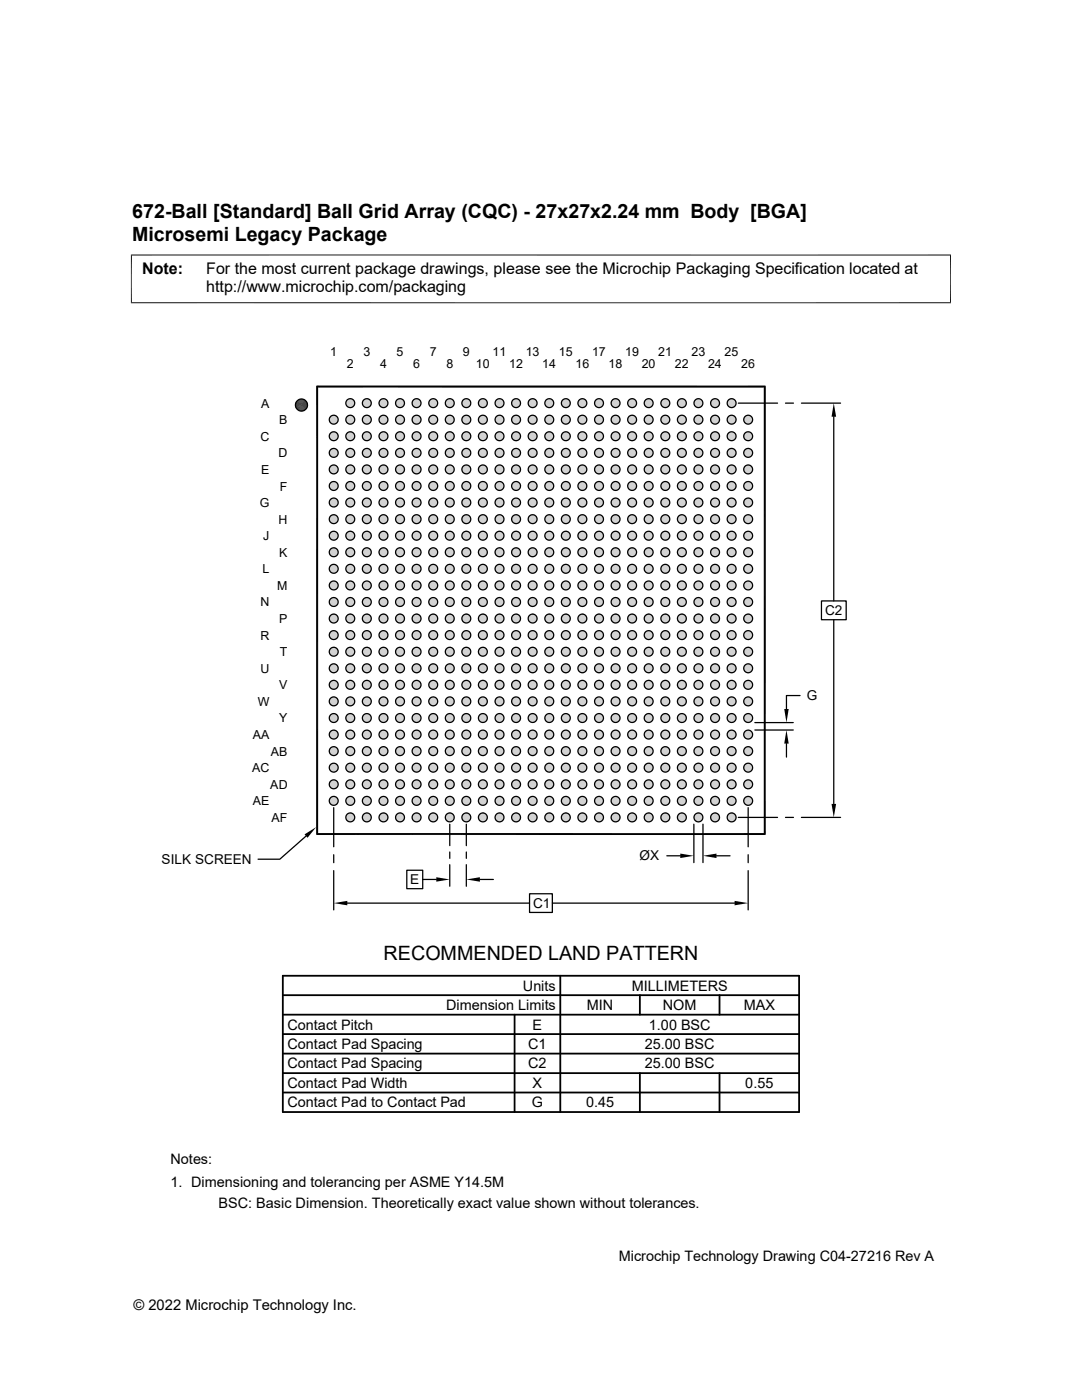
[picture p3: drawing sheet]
<svg xmlns="http://www.w3.org/2000/svg" width="216mm" height="279mm" viewBox="0 0 216 279" stroke-linecap="round" stroke-linejoin="round" font-family="sans-serif">
<defs><g id="words">
<g font-size="3.9">
<text x="26.4" y="43.5">672-Ball [Standard] Ball Grid Array (CQC) - 27x27x2.24 mm Body [BGA]</text>
<text x="26.4" y="48.1">Microsemi Legacy Package</text>
<text x="76.5" y="191.6">RECOMMENDED LAND PATTERN</text>
</g>
<g font-size="3.2">
<text x="28.4" y="54.7">Note:</text>
<text x="41.1" y="58.3">http://www.microchip.com/packaging</text>
<text x="41.1" y="54.7">For the most current package drawings, please see the Microchip Packaging Specification located at</text>
</g>
<g font-size="2.9">
<text x="104.3" y="197.7">Units</text>
<text x="126" y="197.7">MILLIMETERS</text>
<text x="89" y="201.6">Dimension Limits</text>
<text x="117.1" y="201.6">MIN</text>
<text x="132.3" y="201.6">NOM</text>
<text x="148.4" y="201.6">MAX</text>
<text x="57.3" y="205.5">Contact Pitch</text>
<text x="57.3" y="209.4">Contact Pad Spacing</text>
<text x="105.4" y="209.4">C1</text>
<text x="106.3" y="205.5">E</text>
<text x="128.7" y="209.4">25.00 BSC</text>
<text x="129.5" y="205.5">1.00 BSC</text>
<text x="57.3" y="213.2">Contact Pad Spacing</text>
<text x="105.4" y="213.2">C2</text>
<text x="128.7" y="213.2">25.00 BSC</text>
<text x="57.3" y="221">Contact Pad to Contact Pad</text>
<text x="57.3" y="217.1">Contact Pad Width</text>
<text x="106.1" y="221">G</text>
<text x="106.3" y="217.1">X</text>
<text x="116.9" y="221">0.45</text>
<text x="148.7" y="217.1">0.55</text>
<text x="34" y="232.4">Notes:</text>
<text x="34" y="237">1. Dimensioning and tolerancing per ASME Y14.5M</text>
<text x="43.6" y="241">BSC: Basic Dimension. Theoretically exact value shown without tolerances.</text>
<text x="123.5" y="251.7">Microchip Technology Drawing C04-27216 Rev A</text>
<text x="26.6" y="261.3">© 2022 Microchip Technology Inc.</text>
</g>
<g font-size="2.7">
<text x="164.7" y="122.8">C2</text>
<text x="161" y="139.8">G</text>
<text x="32.3" y="172.4">SILK SCREEN</text>
<text x="127.6" y="171.7">ØX</text>
<text x="81.8" y="176.5">E</text>
<text x="106.4" y="181.2">C1</text>
</g>
<g font-size="2.5">
<text x="65.9" y="71.1">1</text>
<text x="72.5" y="71.1">3</text>
<text x="79.1" y="71.1">5</text>
<text x="85.7" y="71.1">7</text>
<text x="92.4" y="71.1">9</text>
<text x="98.3" y="71.1">11</text>
<text x="104.9" y="71.1">13</text>
<text x="111.5" y="71.1">15</text>
<text x="118.1" y="71.1">17</text>
<text x="124.8" y="71.1">19</text>
<text x="131.4" y="71.1">21</text>
<text x="138" y="71.1">23</text>
<text x="144.6" y="71.1">25</text>
<text x="69.2" y="73.4">2</text>
<text x="75.8" y="73.4">4</text>
<text x="82.4" y="73.4">6</text>
<text x="89.1" y="73.4">8</text>
<text x="95" y="73.4">10</text>
<text x="101.6" y="73.4">12</text>
<text x="108.2" y="73.4">14</text>
<text x="114.8" y="73.4">16</text>
<text x="121.4" y="73.4">18</text>
<text x="128.1" y="73.4">20</text>
<text x="134.7" y="73.4">22</text>
<text x="141.3" y="73.4">24</text>
<text x="147.9" y="73.4">26</text>
<text x="52.1" y="81.3">A</text>
<text x="52" y="88">C</text>
<text x="55.7" y="84.7">B</text>
<text x="52.1" y="94.6">E</text>
<text x="55.6" y="91.3">D</text>
<text x="51.8" y="101.2">G</text>
<text x="55.9" y="97.9">F</text>
<text x="52.5" y="107.8">J</text>
<text x="55.6" y="104.5">H</text>
<text x="55.7" y="111.1">K</text>
<text x="52.4" y="114.4">L</text>
<text x="55.3" y="117.7">M</text>
<text x="52" y="121">N</text>
<text x="55.7" y="124.4">P</text>
<text x="52" y="127.7">R</text>
<text x="55.9" y="131">T</text>
<text x="52" y="134.2">U</text>
<text x="55.7" y="137.6">V</text>
<text x="51.4" y="140.9">W</text>
<text x="50.5" y="147.5">AA</text>
<text x="55.7" y="144.2">Y</text>
<text x="50.3" y="154.1">AC</text>
<text x="54.1" y="150.8">AB</text>
<text x="50.5" y="160.7">AE</text>
<text x="53.9" y="157.4">AD</text>
<text x="54.2" y="164">AF</text>
</g>
</g></defs>
<g fill="#c0c0c0">
<path d="M69.8 79.5h.2z"/>
<path d="M73.1 79.5h.2z"/>
<path d="M76.4 79.5h.2z"/>
<path d="M79.7 79.5h.2z"/>
<path d="M83 79.5h.2z"/>
<path d="M86.3 79.5h.2z"/>
<path d="M89.6 79.5h.3z"/>
<path d="M92.9 79.5h.3z"/>
<path d="M96.2 79.5h.3z"/>
<path d="M99.5 79.5h.3z"/>
<path d="M102.8 79.5h.3z"/>
<path d="M106.2 79.5h.2z"/>
<path d="M109.5 79.5h.2z"/>
<path d="M112.8 79.5h.2z"/>
<path d="M116.1 79.5h.2z"/>
<path d="M119.4 79.5h.2z"/>
<path d="M122.7 79.5h.2z"/>
<path d="M126 79.5h.2z"/>
<path d="M129.3 79.5h.2z"/>
<path d="M132.6 79.5h.2z"/>
<path d="M135.9 79.5h.3z"/>
<path d="M139.2 79.5h.3z"/>
<path d="M142.5 79.5h.3z"/>
<path d="M145.9 79.5h.2z"/>
<path d="M145.8 79.6h.4z"/>
<path d="M145.9 79.5l.3 .1z"/>
<path d="M142.5 79.6h.4z"/>
<path d="M142.5 79.5l.4 .1z"/>
<path d="M139.2 79.6h.4z"/>
<path d="M139.2 79.5l.4 .1z"/>
<path d="M135.9 79.6h.4z"/>
<path d="M135.9 79.5l.4 .1z"/>
<path d="M132.5 79.6h.5z"/>
<path d="M132.6 79.5l.4 .1z"/>
<path d="M129.2 79.6h.5z"/>
<path d="M129.3 79.5l.4 .1z"/>
<path d="M125.9 79.6h.4z"/>
<path d="M126 79.5l.3 .1z"/>
<path d="M122.6 79.6h.4z"/>
<path d="M122.7 79.5l.3 .1z"/>
<path d="M119.3 79.6h.4z"/>
<path d="M119.4 79.5l.3 .1z"/>
<path d="M116 79.6h.4z"/>
<path d="M116.1 79.5l.3 .1z"/>
<path d="M112.7 79.6h.4z"/>
<path d="M112.8 79.5l.3 .1z"/>
<path d="M109.4 79.6h.4z"/>
<path d="M109.5 79.5l.3 .1z"/>
<path d="M106.1 79.6h.4z"/>
<path d="M106.2 79.5l.3 .1z"/>
<path d="M102.8 79.6h.4z"/>
<path d="M102.8 79.5l.4 .1z"/>
<path d="M99.5 79.6h.4z"/>
<path d="M99.5 79.5l.4 .1z"/>
<path d="M96.2 79.6h.4z"/>
<path d="M96.2 79.5l.4 .1z"/>
<path d="M92.9 79.6h.4z"/>
<path d="M92.9 79.5l.4 .1z"/>
<path d="M89.6 79.6h.4z"/>
<path d="M89.6 79.5l.4 .1z"/>
<path d="M86.2 79.6h.5z"/>
<path d="M86.3 79.5l.4 .1z"/>
<path d="M82.9 79.6h.4z"/>
<path d="M83 79.5l.3 .1z"/>
<path d="M79.6 79.6h.4z"/>
<path d="M79.7 79.5l.3 .1z"/>
<path d="M76.3 79.6h.4z"/>
<path d="M76.4 79.5l.3 .1z"/>
<path d="M73 79.6h.4z"/>
<path d="M73.1 79.5l.3 .1z"/>
<path d="M69.7 79.6h.4z"/>
<path d="M69.8 79.5l.3 .1z"/>
<path d="M145.7 79.6h.6z"/>
<path d="M145.8 79.6h.5z"/>
<path d="M142.4 79.6h.6z"/>
<path d="M142.5 79.6h.5z"/>
<path d="M139.1 79.6h.6z"/>
<path d="M139.2 79.6h.5z"/>
<path d="M135.8 79.6h.5z"/>
<path d="M129.1 79.6h.6z"/>
<path d="M125.8 79.6h.6z"/>
<path d="M125.9 79.6h.5z"/>
<path d="M122.5 79.6h.6z"/>
<path d="M122.6 79.6h.5z"/>
<path d="M119.2 79.6h.6z"/>
<path d="M119.3 79.6h.5z"/>
<path d="M115.9 79.6h.6z"/>
<path d="M116 79.6h.5z"/>
<path d="M112.6 79.6h.6z"/>
<path d="M112.7 79.6h.5z"/>
<path d="M109.3 79.6h.6z"/>
<path d="M109.4 79.6h.5z"/>
<path d="M106 79.6h.6z"/>
<path d="M106.1 79.6h.5z"/>
<path d="M102.7 79.6h.6z"/>
<path d="M102.8 79.6h.5z"/>
<path d="M99.4 79.6h.5z"/>
<path d="M96.1 79.6h.5z"/>
<path d="M92.8 79.6h.5z"/>
<path d="M89.5 79.6h.5z"/>
<path d="M86.1 79.6h.6z"/>
<path d="M82.8 79.6h.6z"/>
<path d="M82.9 79.6h.5z"/>
<path d="M79.5 79.6h.6z"/>
<path d="M79.6 79.6h.5z"/>
<path d="M76.2 79.6h.6z"/>
<path d="M76.3 79.6h.5z"/>
<path d="M72.9 79.6h.6z"/>
<path d="M73 79.6h.5z"/>
<path d="M69.6 79.6h.6z"/>
<path d="M69.7 79.6h.5z"/>
<path d="M145.6 79.6h.8z"/>
<path d="M145.7 79.6h.7z"/>
<path d="M142.3 79.6h.7z"/>
<path d="M139 79.6h.7z"/>
<path d="M135.7 79.6h.7z"/>
<path d="M135.8 79.6h.6z"/>
<path d="M132.4 79.6h.7z"/>
<path d="M132.5 79.6h.6z"/>
<path d="M129.1 79.6h.7z"/>
<path d="M125.8 79.6h.7z"/>
<path d="M122.4 79.6h.8z"/>
<path d="M122.5 79.6h.7z"/>
<path d="M119.1 79.6h.8z"/>
<path d="M119.2 79.6h.7z"/>
<path d="M115.8 79.6h.8z"/>
<path d="M115.9 79.6h.7z"/>
<path d="M112.5 79.6h.8z"/>
<path d="M112.6 79.6h.7z"/>
<path d="M109.2 79.6h.8z"/>
<path d="M109.3 79.6h.7z"/>
<path d="M105.9 79.6h.8z"/>
<path d="M106 79.6h.7z"/>
<path d="M102.6 79.6h.8z"/>
<path d="M102.7 79.6h.7z"/>
<path d="M99.3 79.6h.8z"/>
<path d="M99.4 79.6h.7z"/>
<path d="M96 79.6h.7z"/>
<path d="M96.1 79.6h.6z"/>
<path d="M92.7 79.6h.7z"/>
<path d="M92.8 79.6h.6z"/>
<path d="M89.4 79.6h.7z"/>
<path d="M89.5 79.6h.6z"/>
<path d="M86.1 79.6h.7z"/>
<path d="M82.8 79.6h.7z"/>
<path d="M79.5 79.6h.7z"/>
<path d="M76.1 79.6h.8z"/>
<path d="M76.2 79.6h.7z"/>
<path d="M72.8 79.6h.8z"/>
<path d="M72.9 79.6h.7z"/>
<path d="M69.5 79.6h.8z"/>
<path d="M69.6 79.6h.7z"/>
<path d="M145.5 79.7h.9z"/>
<path d="M145.6 79.6l.8 .1z"/>
<path d="M142.2 79.7h.9z"/>
<path d="M142.3 79.6l.8 .1z"/>
<path d="M138.9 79.7h.9z"/>
<path d="M139 79.6l.8 .1z"/>
<path d="M135.6 79.7h.9z"/>
<path d="M135.7 79.6l.8 .1z"/>
<path d="M132.3 79.7h.9z"/>
<path d="M132.4 79.6l.8 .1z"/>
<path d="M129 79.7h.9z"/>
<path d="M129.1 79.6l.8 .1z"/>
<path d="M125.7 79.7h.9z"/>
<path d="M125.8 79.6l.8 .1z"/>
<path d="M122.4 79.7h.9z"/>
<path d="M122.4 79.6l.9 .1z"/>
<path d="M119.1 79.7h.9z"/>
<path d="M119.1 79.6l.9 .1z"/>
<path d="M115.8 79.7h.8z"/>
<path d="M115.8 79.6l.8 .1z"/>
<path d="M112.4 79.7h.9z"/>
<path d="M112.5 79.6l.8 .1z"/>
<path d="M109.1 79.7h.9z"/>
<path d="M109.2 79.6l.8 .1z"/>
<path d="M105.8 79.7h.9z"/>
<path d="M105.9 79.6l.8 .1z"/>
<path d="M102.5 79.7h.9z"/>
<path d="M102.6 79.6l.8 .1z"/>
<path d="M99.2 79.7h.9z"/>
<path d="M99.3 79.6l.8 .1z"/>
<path d="M95.9 79.7h.9z"/>
<path d="M96 79.6l.8 .1z"/>
<path d="M92.6 79.7h.9z"/>
<path d="M92.7 79.6l.8 .1z"/>
<path d="M89.3 79.7h.9z"/>
<path d="M89.4 79.6l.8 .1z"/>
<path d="M86 79.7h.9z"/>
<path d="M86.1 79.6l.8 .1z"/>
<path d="M82.7 79.7h.9z"/>
<path d="M82.8 79.6l.8 .1z"/>
<path d="M79.4 79.7h.9z"/>
<path d="M79.5 79.6l.8 .1z"/>
<path d="M76.1 79.7h.9z"/>
<path d="M76.1 79.6l.9 .1z"/>
<path d="M72.7 79.7h.9z"/>
<path d="M72.8 79.6l.8 .1z"/>
<path d="M69.4 79.7h.9z"/>
<path d="M69.5 79.6l.8 .1z"/>
<path d="M145.5 79.7h1z"/>
<path d="M142.2 79.7h1z"/>
<path d="M138.9 79.7h1z"/>
<path d="M135.5 79.7h1.1z"/>
<path d="M135.6 79.7h1z"/>
<path d="M132.2 79.7h1.1z"/>
<path d="M132.3 79.7h1z"/>
<path d="M128.9 79.7h1.1z"/>
<path d="M129 79.7h1z"/>
<path d="M125.6 79.7h1.1z"/>
<path d="M125.7 79.7h1z"/>
<path d="M122.3 79.7h1.1z"/>
<path d="M122.4 79.7h1z"/>
<path d="M119 79.7h1z"/>
<path d="M115.7 79.7h1z"/>
<path d="M115.8 79.7h.9z"/>
<path d="M112.4 79.7h1z"/>
<path d="M109.1 79.7h1z"/>
<path d="M105.8 79.7h1z"/>
<path d="M102.4 79.7h1.1z"/>
<path d="M102.5 79.7h1z"/>
<path d="M99.1 79.7h1.1z"/>
<path d="M99.2 79.7h1z"/>
<path d="M95.8 79.7h1.1z"/>
<path d="M95.9 79.7h1z"/>
<path d="M92.5 79.7h1.1z"/>
<path d="M92.6 79.7h1z"/>
<path d="M89.2 79.7h1.1z"/>
<path d="M89.3 79.7h1z"/>
<path d="M85.9 79.7h1.1z"/>
<path d="M86 79.7h1z"/>
<path d="M82.6 79.7h1.1z"/>
<path d="M82.7 79.7h1z"/>
<path d="M79.3 79.7h1z"/>
<path d="M76 79.7h1z"/>
<path d="M72.7 79.7h1z"/>
<path d="M69.4 79.7h1z"/>
<path d="M145.4 79.8h1.2z"/>
<path d="M145.5 79.7l1.1 .1z"/>
<path d="M142.1 79.8h1.2z"/>
<path d="M142.2 79.7l1.1 .1z"/>
<path d="M138.8 79.8h1.2z"/>
<path d="M138.9 79.7l1.1 .1z"/>
<path d="M135.5 79.8h1.2z"/>
<path d="M135.5 79.7l1.2 .1z"/>
<path d="M132.2 79.8h1.2z"/>
<path d="M132.2 79.7l1.2 .1z"/>
<path d="M128.8 79.8h1.2z"/>
<path d="M128.9 79.7l1.1 .1z"/>
<path d="M125.5 79.8h1.2z"/>
<path d="M125.6 79.7l1.1 .1z"/>
<path d="M122.2 79.8h1.2z"/>
<path d="M122.3 79.7l1.1 .1z"/>
<path d="M118.9 79.8h1.2z"/>
<path d="M119 79.7l1.1 .1z"/>
<path d="M115.6 79.8h1.2z"/>
<path d="M115.7 79.7l1.1 .1z"/>
<path d="M112.3 79.8h1.2z"/>
<path d="M112.4 79.7l1.1 .1z"/>
<path d="M109 79.8h1.2z"/>
<path d="M109.1 79.7l1.1 .1z"/>
<path d="M105.7 79.8h1.2z"/>
<path d="M105.8 79.7l1.1 .1z"/>
<path d="M102.4 79.8h1.2z"/>
<path d="M102.4 79.7l1.2 .1z"/>
<path d="M99.1 79.8h1.2z"/>
<path d="M99.1 79.7l1.2 .1z"/>
<path d="M95.8 79.8h1.1z"/>
<path d="M95.8 79.7l1.1 .1z"/>
<path d="M92.5 79.8h1.1z"/>
<path d="M92.5 79.7l1.1 .1z"/>
<path d="M89.2 79.8h1.1z"/>
<path d="M89.2 79.7l1.1 .1z"/>
<path d="M85.8 79.8h1.2z"/>
<path d="M85.9 79.7l1.1 .1z"/>
<path d="M82.5 79.8h1.2z"/>
<path d="M82.6 79.7l1.1 .1z"/>
<path d="M79.2 79.8h1.2z"/>
<path d="M79.3 79.7l1.1 .1z"/>
<path d="M75.9 79.8h1.2z"/>
<path d="M76 79.7l1.1 .1z"/>
<path d="M72.6 79.8h1.2z"/>
<path d="M72.7 79.7l1.1 .1z"/>
<path d="M69.3 79.8h1.2z"/>
<path d="M69.4 79.7l1.1 .1z"/>
<path d="M128.8 79.8h1.3z"/>
<path d="M125.5 79.8h1.3z"/>
<path d="M122.2 79.8h1.3z"/>
<path d="M118.9 79.8h1.3z"/>
<path d="M115.6 79.8h1.3z"/>
<path d="M112.3 79.8h1.3z"/>
<path d="M109 79.8h1.3z"/>
<path d="M95.8 79.8h1.2z"/>
<path d="M92.5 79.8h1.2z"/>
<path d="M89.2 79.8h1.2z"/>
<path d="M85.8 79.8h1.3z"/>
<path d="M82.5 79.8h1.3z"/>
<path d="M79.2 79.8h1.3z"/>
<path d="M75.9 79.8h1.3z"/>
<path d="M72.6 79.8h1.3z"/>
<path d="M145.3 79.8l1.4 .1z"/>
<path d="M142 79.8l1.4 .1z"/>
<path d="M138.7 79.8l1.4 .1z"/>
<path d="M135.4 79.8l1.4 .1z"/>
<path d="M132.1 79.8l1.4 .1z"/>
<path d="M128.8 79.8l1.4 .1z"/>
<path d="M125.5 79.8l1.4 .1z"/>
<path d="M122.2 79.8l1.3 .1z"/>
<path d="M118.9 79.8l1.3 .1z"/>
<path d="M115.5 79.8l1.4 .1z"/>
<path d="M112.2 79.8l1.4 .1z"/>
<path d="M108.9 79.8l1.4 .1z"/>
<path d="M105.6 79.8l1.4 .1z"/>
<path d="M102.3 79.8l1.4 .1z"/>
<path d="M99 79.8l1.4 .1z"/>
<path d="M95.7 79.8l1.4 .1z"/>
<path d="M92.4 79.8l1.4 .1z"/>
<path d="M89.1 79.8l1.3 .1z"/>
<path d="M85.8 79.8l1.3 .1z"/>
<path d="M82.5 79.8l1.3 .1z"/>
<path d="M79.2 79.8l1.3 .1z"/>
<path d="M75.9 79.8l1.3 .1z"/>
<path d="M72.6 79.8l1.3 .1z"/>
<path d="M69.2 79.8l1.4 .1z"/>
<path d="M145.3 79.9l1.4 .1z"/>
<path d="M142 79.9l1.4 .1z"/>
<path d="M138.7 79.9l1.4 .1h-1.5z"/>
<path d="M138.7 79.9l1.4 .1z"/>
<path d="M135.3 79.9l1.5 .1z"/>
<path d="M132 79.9l1.5 .1z"/>
<path d="M128.7 79.9l1.5 .1h-1.5z"/>
<path d="M128.7 79.9l1.5 .1z"/>
<path d="M125.4 79.9l1.5 .1z"/>
<path d="M122.1 79.9l1.5 .1z"/>
<path d="M118.8 79.9l1.5 .1z"/>
<path d="M115.5 79.9l1.5 .1z"/>
<path d="M112.2 79.9l1.5 .1z"/>
<path d="M108.9 79.9l1.5 .1z"/>
<path d="M105.6 79.9l1.5 .1h-1.6z"/>
<path d="M105.6 79.9l1.5 .1z"/>
<path d="M102.3 79.9l1.4 .1z"/>
<path d="M99 79.9l1.4 .1z"/>
<path d="M95.7 79.9l1.4 .1z"/>
<path d="M92.3 79.9l1.5 .1z"/>
<path d="M89 79.9l1.5 .1z"/>
<path d="M85.7 79.9l1.5 .1z"/>
<path d="M82.4 79.9l1.5 .1z"/>
<path d="M79.1 79.9l1.5 .1z"/>
<path d="M75.8 79.9l1.5 .1z"/>
<path d="M72.5 79.9l1.5 .1h-1.6z"/>
<path d="M72.5 79.9l1.5 .1z"/>
<path d="M69.2 79.9l1.5 .1z"/>
<path d="M145.2 80h1.6z"/>
<path d="M141.9 80h1.6z"/>
<path d="M138.6 80h1.6z"/>
<path d="M135.3 80h1.6z"/>
<path d="M132 80h1.6z"/>
<path d="M128.7 80h1.5z"/>
<path d="M125.4 80h1.5z"/>
<path d="M122.1 80h1.5z"/>
<path d="M118.8 80h1.5z"/>
<path d="M115.4 80h1.6z"/>
<path d="M112.1 80h1.6z"/>
<path d="M108.8 80h1.6z"/>
<path d="M105.5 80h1.6z"/>
<path d="M102.2 80h1.6z"/>
<path d="M98.9 80h1.6z"/>
<path d="M95.6 80h1.6z"/>
<path d="M92.3 80h1.6z"/>
<path d="M89 80h1.6z"/>
<path d="M85.7 80h1.5z"/>
<path d="M82.4 80h1.5z"/>
<path d="M79.1 80h1.5z"/>
<path d="M75.8 80h1.5z"/>
<path d="M72.4 80h1.6z"/>
<path d="M69.1 80h1.6z"/>
<path d="M145.2 80l1.6 .1z"/>
<path d="M141.9 80l1.6 .1z"/>
<path d="M138.6 80l1.6 .1z"/>
<path d="M135.3 80l1.6 .1z"/>
<path d="M132 80l1.6 .1z"/>
<path d="M128.6 80l1.7 .1z"/>
<path d="M125.3 80l1.7 .1z"/>
<path d="M122 80l1.7 .1z"/>
<path d="M118.7 80l1.7 .1z"/>
<path d="M115.4 80l1.7 .1z"/>
<path d="M112.1 80l1.6 .1z"/>
<path d="M108.8 80l1.6 .1z"/>
<path d="M105.5 80l1.6 .1z"/>
<path d="M102.2 80l1.6 .1z"/>
<path d="M98.9 80l1.6 .1z"/>
<path d="M95.5 80l1.7 .1z"/>
<path d="M92.2 80l1.7 .1z"/>
<path d="M88.9 80l1.7 .1z"/>
<path d="M85.6 80l1.7 .1z"/>
<path d="M82.3 80l1.7 .1z"/>
<path d="M79 80l1.7 .1z"/>
<path d="M75.7 80l1.7 .1z"/>
<path d="M72.4 80l1.6 .1z"/>
<path d="M69.1 80l1.6 .1z"/>
<path d="M145.1 80.1l1.8 .1z"/>
<path d="M141.8 80.1l1.8 .1z"/>
<path d="M138.5 80.1l1.7 .1z"/>
<path d="M135.2 80.1l1.7 .1z"/>
<path d="M131.9 80.1l1.7 .1z"/>
<path d="M128.6 80.1l1.7 .1z"/>
<path d="M125.3 80.1l1.7 .1z"/>
<path d="M122 80.1l1.7 .1z"/>
<path d="M118.7 80.1l1.7 .1z"/>
<path d="M115.4 80.1l1.7 .1z"/>
<path d="M112.1 80.1l1.7 .1z"/>
<path d="M108.8 80.1l1.7 .1z"/>
<path d="M105.5 80.1l1.6 .1z"/>
<path d="M102.1 80.1l1.7 .1z"/>
<path d="M98.8 80.1l1.7 .1z"/>
<path d="M95.5 80.1l1.7 .1z"/>
<path d="M92.2 80.1l1.7 .1z"/>
<path d="M88.9 80.1l1.7 .1z"/>
<path d="M85.6 80.1l1.7 .1z"/>
<path d="M82.3 80.1l1.7 .1z"/>
<path d="M79 80.1l1.7 .1z"/>
<path d="M75.7 80.1l1.7 .1z"/>
<path d="M72.4 80.1l1.7 .1z"/>
<path d="M69 80.1l1.8 .1z"/>
<path d="M145.1 80.2l1.8 .1z"/>
<path d="M141.8 80.2l1.8 .1z"/>
<path d="M138.5 80.2l1.8 .1z"/>
<path d="M135.2 80.2l1.7 .1z"/>
<path d="M131.9 80.2l1.7 .1z"/>
<path d="M128.6 80.2l1.7 .1z"/>
<path d="M125.3 80.2l1.7 .1z"/>
<path d="M122 80.2l1.7 .1z"/>
<path d="M118.6 80.2l1.8 .1z"/>
<path d="M115.3 80.2l1.8 .1z"/>
<path d="M112 80.2l1.8 .1z"/>
<path d="M108.7 80.2l1.8 .1z"/>
<path d="M105.4 80.2l1.8 .1z"/>
<path d="M102.1 80.2l1.8 .1z"/>
<path d="M98.8 80.2l1.8 .1z"/>
<path d="M95.5 80.2l1.8 .1z"/>
<path d="M92.2 80.2l1.7 .1z"/>
<path d="M88.9 80.2l1.7 .1z"/>
<path d="M85.6 80.2l1.7 .1z"/>
<path d="M82.3 80.2l1.7 .1z"/>
<path d="M79 80.2l1.7 .1z"/>
<path d="M75.6 80.2l1.8 .1z"/>
<path d="M72.3 80.2l1.8 .1z"/>
<path d="M69 80.2l1.8 .1z"/>
<path d="M145.1 80.3l1.8 .1z"/>
<path d="M141.8 80.3l1.8 .1z"/>
<path d="M138.5 80.3l1.8 .1z"/>
<path d="M135.2 80.3l1.8 .1z"/>
<path d="M131.9 80.3l1.7 .1z"/>
<path d="M128.5 80.3l1.8 .1z"/>
<path d="M125.2 80.3l1.8 .1z"/>
<path d="M121.9 80.3l1.8 .1z"/>
<path d="M118.6 80.3l1.8 .1z"/>
<path d="M115.3 80.3l1.8 .1z"/>
<path d="M112 80.3l1.8 .1z"/>
<path d="M108.7 80.3l1.8 .1z"/>
<path d="M105.4 80.3l1.8 .1z"/>
<path d="M102.1 80.3l1.8 .1z"/>
<path d="M98.8 80.3l1.8 .1z"/>
<path d="M95.5 80.3l1.8 .1z"/>
<path d="M92.2 80.3l1.8 .1z"/>
<path d="M88.9 80.3l1.7 .1z"/>
<path d="M85.6 80.3l1.7 .1z"/>
<path d="M82.2 80.3l1.8 .1z"/>
<path d="M78.9 80.3l1.8 .1z"/>
<path d="M75.6 80.3l1.8 .1z"/>
<path d="M72.3 80.3l1.8 .1z"/>
<path d="M69 80.3l1.8 .1z"/>
<path d="M145.1 80.4l1.8 .1z"/>
<path d="M141.8 80.4l1.8 .1z"/>
<path d="M138.5 80.4l1.8 .1z"/>
<path d="M135.1 80.4l1.9 .1z"/>
<path d="M131.8 80.4l1.9 .1z"/>
<path d="M128.5 80.4l1.8 .1z"/>
<path d="M125.2 80.4l1.8 .1z"/>
<path d="M121.9 80.4l1.8 .1z"/>
<path d="M118.6 80.4l1.8 .1z"/>
<path d="M115.3 80.4l1.8 .1z"/>
<path d="M112 80.4l1.8 .1z"/>
<path d="M108.7 80.4l1.8 .1z"/>
<path d="M105.4 80.4l1.8 .1z"/>
<path d="M102.1 80.4l1.8 .1z"/>
<path d="M98.8 80.4l1.8 .1z"/>
<path d="M95.5 80.4l1.8 .1z"/>
<path d="M92.1 80.4l1.9 .1z"/>
<path d="M88.8 80.4l1.9 .1z"/>
<path d="M85.5 80.4l1.9 .1z"/>
<path d="M82.2 80.4l1.8 .1z"/>
<path d="M78.9 80.4l1.8 .1z"/>
<path d="M75.6 80.4l1.8 .1z"/>
<path d="M72.3 80.4l1.8 .1z"/>
<path d="M69 80.4l1.8 .1z"/>
<path d="M145.1 80.5h1.8z"/>
<path d="M141.8 80.5h1.8z"/>
<path d="M138.5 80.5h1.8z"/>
<path d="M135.1 80.5h1.9z"/>
<path d="M131.8 80.5h1.8z"/>
<path d="M131.8 80.5h1.9z"/>
<path d="M128.5 80.5h1.8z"/>
<path d="M125.2 80.5h1.8z"/>
<path d="M121.9 80.5h1.8z"/>
<path d="M118.6 80.5h1.8z"/>
<path d="M115.3 80.5h1.8z"/>
<path d="M112 80.5h1.8z"/>
<path d="M108.7 80.5h1.8z"/>
<path d="M105.4 80.5h1.8z"/>
<path d="M102.1 80.5h1.8z"/>
<path d="M98.8 80.5h1.8z"/>
<path d="M95.5 80.5h1.8z"/>
<path d="M92.1 80.5h1.9z"/>
<path d="M88.8 80.5h1.8z"/>
<path d="M88.8 80.5h1.9z"/>
<path d="M85.5 80.5h1.8z"/>
<path d="M85.5 80.5h1.9z"/>
<path d="M82.2 80.5h1.8z"/>
<path d="M78.9 80.5h1.8z"/>
<path d="M75.6 80.5h1.8z"/>
<path d="M72.3 80.5h1.8z"/>
<path d="M69 80.5h1.8z"/>
<path d="M145.1 80.5l1.8 .1z"/>
<path d="M141.8 80.5l1.8 .1z"/>
<path d="M138.5 80.5l1.8 .1z"/>
<path d="M135.1 80.5l1.8 .1z"/>
<path d="M131.8 80.5l1.8 .1z"/>
<path d="M128.5 80.5l1.8 .1z"/>
<path d="M125.2 80.5l1.8 .1z"/>
<path d="M121.9 80.5l1.8 .1z"/>
<path d="M118.6 80.5l1.8 .1z"/>
<path d="M115.3 80.5l1.8 .1z"/>
<path d="M112 80.5l1.8 .1z"/>
<path d="M108.7 80.5l1.8 .1z"/>
<path d="M105.4 80.5l1.8 .1z"/>
<path d="M102.1 80.5l1.8 .1z"/>
<path d="M98.8 80.5l1.8 .1z"/>
<path d="M95.5 80.5l1.8 .1z"/>
<path d="M92.1 80.5l1.8 .1z"/>
<path d="M88.8 80.5l1.8 .1z"/>
<path d="M85.5 80.5l1.8 .1z"/>
<path d="M82.2 80.5l1.8 .1z"/>
<path d="M78.9 80.5l1.8 .1z"/>
<path d="M75.6 80.5l1.8 .1z"/>
<path d="M72.3 80.5l1.8 .1z"/>
<path d="M69 80.5l1.8 .1z"/>
<path d="M145.1 80.6l1.8 .1z"/>
<path d="M145.1 80.6h1.8z"/>
<path d="M141.8 80.6l1.8 .1z"/>
<path d="M141.8 80.6h1.8z"/>
<path d="M138.5 80.6l1.7 .1z"/>
<path d="M138.5 80.6h1.8z"/>
<path d="M135.2 80.6l1.7 .1z"/>
<path d="M135.2 80.6h1.7z"/>
<path d="M131.9 80.6l1.7 .1z"/>
<path d="M131.9 80.6h1.7z"/>
<path d="M128.5 80.6l1.8 .1z"/>
<path d="M128.5 80.6h1.8z"/>
<path d="M125.2 80.6l1.8 .1z"/>
<path d="M125.2 80.6h1.8z"/>
<path d="M121.9 80.6l1.8 .1z"/>
<path d="M121.9 80.6h1.8z"/>
<path d="M118.6 80.6l1.8 .1z"/>
<path d="M118.6 80.6h1.8z"/>
<path d="M115.3 80.6l1.8 .1z"/>
<path d="M115.3 80.6h1.8z"/>
<path d="M112 80.6l1.8 .1z"/>
<path d="M112 80.6h1.8z"/>
<path d="M108.7 80.6l1.8 .1z"/>
<path d="M108.7 80.6h1.8z"/>
<path d="M105.4 80.6l1.7 .1z"/>
<path d="M105.4 80.6h1.8z"/>
<path d="M102.1 80.6l1.7 .1z"/>
<path d="M102.1 80.6h1.8z"/>
<path d="M98.8 80.6l1.7 .1z"/>
<path d="M98.8 80.6h1.8z"/>
<path d="M95.5 80.6l1.7 .1z"/>
<path d="M95.5 80.6h1.8z"/>
<path d="M92.2 80.6l1.7 .1z"/>
<path d="M92.2 80.6h1.7z"/>
<path d="M88.9 80.6l1.7 .1z"/>
<path d="M88.9 80.6h1.7z"/>
<path d="M85.6 80.6l1.7 .1z"/>
<path d="M85.6 80.6h1.7z"/>
<path d="M82.2 80.6l1.8 .1z"/>
<path d="M82.2 80.6h1.8z"/>
<path d="M78.9 80.6l1.8 .1z"/>
<path d="M78.9 80.6h1.8z"/>
<path d="M75.6 80.6l1.8 .1z"/>
<path d="M75.6 80.6h1.8z"/>
<path d="M72.3 80.6l1.8 .1z"/>
<path d="M72.3 80.6h1.8z"/>
<path d="M69 80.6l1.8 .1z"/>
<path d="M69 80.6h1.8z"/>
<path d="M145.1 80.7l1.7 .1z"/>
<path d="M145.1 80.7h1.8z"/>
<path d="M141.8 80.7l1.7 .1z"/>
<path d="M141.8 80.7h1.8z"/>
<path d="M138.5 80.7l1.7 .1z"/>
<path d="M138.5 80.7h1.7z"/>
<path d="M135.2 80.7l1.7 .1z"/>
<path d="M135.2 80.7h1.7z"/>
<path d="M131.9 80.7l1.7 .1z"/>
<path d="M131.9 80.7h1.7z"/>
<path d="M128.6 80.7l1.7 .1z"/>
<path d="M128.6 80.7h1.7z"/>
<path d="M125.3 80.7l1.7 .1z"/>
<path d="M125.3 80.7h1.7z"/>
<path d="M122 80.7l1.7 .1z"/>
<path d="M122 80.7h1.7z"/>
<path d="M118.6 80.7l1.8 .1z"/>
<path d="M118.6 80.7h1.8z"/>
<path d="M115.3 80.7l1.8 .1z"/>
<path d="M115.3 80.7h1.8z"/>
<path d="M112 80.7l1.7 .1z"/>
<path d="M112 80.7h1.8z"/>
<path d="M108.7 80.7l1.7 .1z"/>
<path d="M108.7 80.7h1.8z"/>
<path d="M105.4 80.7l1.7 .1z"/>
<path d="M105.4 80.7h1.7z"/>
<path d="M102.1 80.7l1.7 .1z"/>
<path d="M102.1 80.7h1.7z"/>
<path d="M98.8 80.7l1.7 .1z"/>
<path d="M98.8 80.7h1.7z"/>
<path d="M95.5 80.7l1.7 .1z"/>
<path d="M95.5 80.7h1.7z"/>
<path d="M92.2 80.7l1.7 .1z"/>
<path d="M92.2 80.7h1.7z"/>
<path d="M88.9 80.7l1.7 .1z"/>
<path d="M88.9 80.7h1.7z"/>
<path d="M85.6 80.7l1.7 .1z"/>
<path d="M85.6 80.7h1.7z"/>
<path d="M82.3 80.7l1.7 .1z"/>
<path d="M82.3 80.7h1.7z"/>
<path d="M79 80.7l1.7 .1z"/>
<path d="M79 80.7h1.7z"/>
<path d="M75.6 80.7l1.8 .1z"/>
<path d="M75.6 80.7h1.8z"/>
<path d="M72.3 80.7l1.7 .1z"/>
<path d="M72.3 80.7h1.8z"/>
<path d="M69 80.7l1.7 .1z"/>
<path d="M69 80.7h1.8z"/>
<path d="M145.1 80.8l1.7 .1z"/>
<path d="M145.1 80.8h1.7z"/>
<path d="M141.8 80.8l1.7 .1z"/>
<path d="M141.8 80.8h1.7z"/>
<path d="M138.5 80.8l1.7 .1z"/>
<path d="M138.5 80.8h1.7z"/>
<path d="M135.2 80.8l1.7 .1z"/>
<path d="M135.2 80.8h1.7z"/>
<path d="M131.9 80.8l1.7 .1z"/>
<path d="M131.9 80.8h1.7z"/>
<path d="M128.6 80.8l1.6 .1z"/>
<path d="M128.6 80.8h1.7z"/>
<path d="M125.3 80.8l1.6 .1z"/>
<path d="M125.3 80.8h1.7z"/>
<path d="M122 80.8l1.6 .1z"/>
<path d="M122 80.8h1.7z"/>
<path d="M118.7 80.8l1.6 .1z"/>
<path d="M118.7 80.8h1.7z"/>
<path d="M115.4 80.8l1.6 .1z"/>
<path d="M115.4 80.8h1.7z"/>
<path d="M112.1 80.8l1.6 .1z"/>
<path d="M112.1 80.8h1.6z"/>
<path d="M108.8 80.8l1.6 .1z"/>
<path d="M108.8 80.8h1.6z"/>
<path d="M105.5 80.8l1.6 .1z"/>
<path d="M105.5 80.8h1.6z"/>
<path d="M102.1 80.8l1.7 .1z"/>
<path d="M102.1 80.8h1.7z"/>
<path d="M98.8 80.8l1.7 .1z"/>
<path d="M98.8 80.8h1.7z"/>
<path d="M95.5 80.8l1.7 .1z"/>
<path d="M95.5 80.8h1.7z"/>
<path d="M92.2 80.8l1.7 .1z"/>
<path d="M92.2 80.8h1.7z"/>
<path d="M88.9 80.8l1.7 .1z"/>
<path d="M88.9 80.8h1.7z"/>
<path d="M85.6 80.8l1.6 .1z"/>
<path d="M85.6 80.8h1.7z"/>
<path d="M82.3 80.8l1.6 .1z"/>
<path d="M82.3 80.8h1.7z"/>
<path d="M79 80.8l1.6 .1z"/>
<path d="M79 80.8h1.7z"/>
<path d="M75.7 80.8l1.6 .1z"/>
<path d="M75.7 80.8h1.7z"/>
<path d="M72.4 80.8l1.6 .1z"/>
<path d="M72.4 80.8h1.6z"/>
<path d="M69 80.8l1.7 .1z"/>
<path d="M69 80.8h1.7z"/>
<path d="M145.2 80.9h1.5z"/>
<path d="M145.2 80.9h1.6z"/>
<path d="M141.9 80.9h1.5z"/>
<path d="M141.9 80.9h1.6z"/>
<path d="M138.6 80.9h1.5z"/>
<path d="M138.6 80.9h1.6z"/>
<path d="M135.3 80.9h1.5z"/>
<path d="M135.3 80.9h1.6z"/>
<path d="M132 80.9h1.5z"/>
<path d="M132 80.9h1.6z"/>
<path d="M128.6 80.9h1.6z"/>
<path d="M125.3 80.9h1.6z"/>
<path d="M122 80.9h1.6z"/>
<path d="M118.7 80.9h1.6z"/>
<path d="M115.4 80.9h1.6z"/>
<path d="M112.1 80.9h1.6z"/>
<path d="M108.8 80.9h1.6z"/>
<path d="M105.5 80.9h1.6z"/>
<path d="M102.2 80.9h1.5z"/>
<path d="M102.2 80.9h1.6z"/>
<path d="M98.9 80.9h1.5z"/>
<path d="M98.9 80.9h1.6z"/>
<path d="M95.5 80.9h1.6z"/>
<path d="M95.5 80.9h1.7z"/>
<path d="M92.2 80.9h1.6z"/>
<path d="M92.2 80.9h1.7z"/>
<path d="M88.9 80.9h1.6z"/>
<path d="M88.9 80.9h1.7z"/>
<path d="M85.6 80.9h1.6z"/>
<path d="M82.3 80.9h1.6z"/>
<path d="M79 80.9h1.6z"/>
<path d="M75.7 80.9h1.6z"/>
<path d="M72.4 80.9h1.6z"/>
<path d="M69.1 80.9h1.6z"/>
<path d="M145.2 80.9l1.5 .1z"/>
<path d="M141.9 80.9l1.5 .1z"/>
<path d="M138.6 80.9l1.5 .1z"/>
<path d="M135.3 80.9l1.5 .1z"/>
<path d="M132 80.9l1.5 .1z"/>
<path d="M128.7 80.9l1.5 .1z"/>
<path d="M128.7 80.9h1.5z"/>
<path d="M125.4 80.9l1.5 .1z"/>
<path d="M125.4 80.9h1.5z"/>
<path d="M122.1 80.9l1.4 .1z"/>
<path d="M122.1 80.9h1.5z"/>
<path d="M118.8 80.9l1.4 .1z"/>
<path d="M118.8 80.9h1.5z"/>
<path d="M115.4 80.9l1.5 .1z"/>
<path d="M112.1 80.9l1.5 .1z"/>
<path d="M108.8 80.9l1.5 .1z"/>
<path d="M105.5 80.9l1.5 .1z"/>
<path d="M102.2 80.9l1.5 .1z"/>
<path d="M98.9 80.9l1.5 .1z"/>
<path d="M95.6 80.9l1.5 .1z"/>
<path d="M95.6 80.9h1.5z"/>
<path d="M92.3 80.9l1.5 .1z"/>
<path d="M92.3 80.9h1.5z"/>
<path d="M89 80.9l1.4 .1z"/>
<path d="M89 80.9h1.5z"/>
<path d="M85.7 80.9l1.4 .1z"/>
<path d="M85.7 80.9h1.5z"/>
<path d="M82.4 80.9l1.4 .1z"/>
<path d="M82.4 80.9h1.5z"/>
<path d="M79.1 80.9l1.4 .1z"/>
<path d="M79.1 80.9h1.5z"/>
<path d="M75.8 80.9l1.4 .1z"/>
<path d="M75.8 80.9h1.5z"/>
<path d="M72.4 80.9l1.5 .1z"/>
<path d="M69.1 80.9l1.5 .1z"/>
<path d="M145.3 81l1.3 .1z"/>
<path d="M145.3 81h1.4z"/>
<path d="M142 81l1.3 .1z"/>
<path d="M142 81h1.4z"/>
<path d="M138.7 81l1.3 .1z"/>
<path d="M138.7 81h1.4z"/>
<path d="M135.3 81l1.4 .1z"/>
<path d="M135.3 81h1.5z"/>
<path d="M132 81l1.4 .1z"/>
<path d="M132 81h1.5z"/>
<path d="M128.7 81l1.4 .1z"/>
<path d="M128.7 81h1.5z"/>
<path d="M125.4 81l1.4 .1z"/>
<path d="M125.4 81h1.5z"/>
<path d="M122.1 81l1.4 .1z"/>
<path d="M122.1 81h1.4z"/>
<path d="M118.8 81l1.4 .1z"/>
<path d="M118.8 81h1.4z"/>
<path d="M115.5 81l1.4 .1z"/>
<path d="M115.5 81h1.4z"/>
<path d="M112.2 81l1.4 .1z"/>
<path d="M112.2 81h1.4z"/>
<path d="M108.9 81l1.4 .1z"/>
<path d="M108.9 81h1.4z"/>
<path d="M105.6 81l1.3 .1z"/>
<path d="M105.6 81h1.4z"/>
<path d="M102.3 81l1.3 .1z"/>
<path d="M102.3 81h1.4z"/>
<path d="M99 81l1.3 .1z"/>
<path d="M99 81h1.4z"/>
<path d="M95.7 81l1.3 .1z"/>
<path d="M95.7 81h1.4z"/>
<path d="M92.3 81l1.4 .1z"/>
<path d="M92.3 81h1.5z"/>
<path d="M89 81l1.4 .1z"/>
<path d="M89 81h1.4z"/>
<path d="M85.7 81l1.4 .1z"/>
<path d="M85.7 81h1.4z"/>
<path d="M82.4 81l1.4 .1z"/>
<path d="M82.4 81h1.4z"/>
<path d="M79.1 81l1.4 .1z"/>
<path d="M79.1 81h1.4z"/>
<path d="M75.8 81l1.4 .1z"/>
<path d="M75.8 81h1.4z"/>
<path d="M72.5 81l1.4 .1z"/>
<path d="M72.5 81h1.4z"/>
<path d="M69.2 81l1.3 .1z"/>
<path d="M69.2 81h1.4z"/>
<path d="M145.3 81.1h1.3z"/>
<path d="M142 81.1h1.3z"/>
<path d="M138.7 81.1h1.3z"/>
<path d="M135.4 81.1h1.3z"/>
<path d="M132.1 81.1h1.2z"/>
<path d="M132.1 81.1h1.3z"/>
<path d="M128.8 81.1h1.2z"/>
<path d="M128.8 81.1h1.3z"/>
<path d="M125.5 81.1h1.2z"/>
<path d="M125.5 81.1h1.3z"/>
<path d="M122.2 81.1h1.2z"/>
<path d="M122.2 81.1h1.3z"/>
<path d="M118.9 81.1h1.2z"/>
<path d="M118.9 81.1h1.3z"/>
<path d="M115.5 81.1h1.3z"/>
<path d="M115.5 81.1h1.4z"/>
<path d="M112.2 81.1h1.3z"/>
<path d="M112.2 81.1h1.4z"/>
<path d="M108.9 81.1h1.3z"/>
<path d="M108.9 81.1h1.4z"/>
<path d="M105.6 81.1h1.3z"/>
<path d="M102.3 81.1h1.3z"/>
<path d="M99 81.1h1.3z"/>
<path d="M95.7 81.1h1.2z"/>
<path d="M95.7 81.1h1.3z"/>
<path d="M92.4 81.1h1.2z"/>
<path d="M92.4 81.1h1.3z"/>
<path d="M89.1 81.1h1.2z"/>
<path d="M89.1 81.1h1.3z"/>
<path d="M85.8 81.1h1.2z"/>
<path d="M85.8 81.1h1.3z"/>
<path d="M82.5 81.1h1.2z"/>
<path d="M82.5 81.1h1.3z"/>
<path d="M79.2 81.1h1.2z"/>
<path d="M79.2 81.1h1.3z"/>
<path d="M75.9 81.1h1.2z"/>
<path d="M75.9 81.1h1.3z"/>
<path d="M72.6 81.1h1.2z"/>
<path d="M72.6 81.1h1.3z"/>
<path d="M69.2 81.1h1.3z"/>
<path d="M145.4 81.1l1.1 .1z"/>
<path d="M145.4 81.1h1.2z"/>
<path d="M142.1 81.1l1.1 .1z"/>
<path d="M142.1 81.1h1.2z"/>
<path d="M138.8 81.1l1.1 .1z"/>
<path d="M138.8 81.1h1.2z"/>
<path d="M135.5 81.1l1.1 .1z"/>
<path d="M135.5 81.1h1.2z"/>
<path d="M132.2 81.1l1.1 .1z"/>
<path d="M132.2 81.1h1.2z"/>
<path d="M128.8 81.1l1.2 .1z"/>
<path d="M125.5 81.1l1.2 .1z"/>
<path d="M122.2 81.1l1.2 .1z"/>
<path d="M118.9 81.1l1.1 .1z"/>
<path d="M115.6 81.1l1.1 .1z"/>
<path d="M115.6 81.1h1.2z"/>
<path d="M112.3 81.1l1.1 .1z"/>
<path d="M112.3 81.1h1.2z"/>
<path d="M109 81.1l1.1 .1z"/>
<path d="M109 81.1h1.2z"/>
<path d="M105.7 81.1l1.1 .1z"/>
<path d="M105.7 81.1h1.2z"/>
<path d="M102.4 81.1l1.1 .1z"/>
<path d="M102.4 81.1h1.2z"/>
<path d="M99.1 81.1l1.1 .1z"/>
<path d="M99.1 81.1h1.2z"/>
<path d="M95.8 81.1l1.1 .1z"/>
<path d="M95.8 81.1h1.1z"/>
<path d="M92.5 81.1l1.1 .1z"/>
<path d="M92.5 81.1h1.1z"/>
<path d="M89.2 81.1l1.1 .1z"/>
<path d="M89.2 81.1h1.1z"/>
<path d="M85.8 81.1l1.2 .1z"/>
<path d="M82.5 81.1l1.2 .1z"/>
<path d="M79.2 81.1l1.1 .1z"/>
<path d="M75.9 81.1l1.1 .1z"/>
<path d="M72.6 81.1l1.1 .1z"/>
<path d="M69.3 81.1l1.1 .1z"/>
<path d="M69.3 81.1h1.2z"/>
<path d="M145.5 81.2h.9z"/>
<path d="M145.5 81.2h1z"/>
<path d="M142.2 81.2h.9z"/>
<path d="M142.2 81.2h1z"/>
<path d="M138.9 81.2h.9z"/>
<path d="M138.9 81.2h1z"/>
<path d="M135.5 81.2h1z"/>
<path d="M135.5 81.2h1.1z"/>
<path d="M132.2 81.2h1z"/>
<path d="M132.2 81.2h1.1z"/>
<path d="M128.9 81.2h1z"/>
<path d="M128.9 81.2h1.1z"/>
<path d="M125.6 81.2h1z"/>
<path d="M125.6 81.2h1.1z"/>
<path d="M122.3 81.2h1z"/>
<path d="M122.3 81.2h1.1z"/>
<path d="M119 81.2h1z"/>
<path d="M115.7 81.2h.9z"/>
<path d="M115.7 81.2h1z"/>
<path d="M112.4 81.2h.9z"/>
<path d="M112.4 81.2h1z"/>
<path d="M109.1 81.2h.9z"/>
<path d="M109.1 81.2h1z"/>
<path d="M105.8 81.2h.9z"/>
<path d="M105.8 81.2h1z"/>
<path d="M102.4 81.2h1z"/>
<path d="M102.4 81.2h1.1z"/>
<path d="M99.1 81.2h1z"/>
<path d="M99.1 81.2h1.1z"/>
<path d="M95.8 81.2h1z"/>
<path d="M95.8 81.2h1.1z"/>
<path d="M92.5 81.2h1z"/>
<path d="M92.5 81.2h1.1z"/>
<path d="M89.2 81.2h1z"/>
<path d="M89.2 81.2h1.1z"/>
<path d="M85.9 81.2h1z"/>
<path d="M85.9 81.2h1.1z"/>
<path d="M82.6 81.2h1z"/>
<path d="M82.6 81.2h1.1z"/>
<path d="M79.3 81.2h1z"/>
<path d="M76 81.2h1z"/>
<path d="M72.7 81.2h.9z"/>
<path d="M72.7 81.2h1z"/>
<path d="M69.4 81.2h.9z"/>
<path d="M69.4 81.2h1z"/>
<path d="M145.5 81.2l.9 .1z"/>
<path d="M142.2 81.2l.8 .1z"/>
<path d="M138.9 81.2l.8 .1z"/>
<path d="M135.6 81.2l.8 .1z"/>
<path d="M135.6 81.2h.9z"/>
<path d="M132.3 81.2l.8 .1z"/>
<path d="M132.3 81.2h.9z"/>
<path d="M129 81.2l.8 .1z"/>
<path d="M129 81.2h.9z"/>
<path d="M125.7 81.2l.8 .1z"/>
<path d="M125.7 81.2h.9z"/>
<path d="M122.4 81.2l.8 .1z"/>
<path d="M122.4 81.2h.9z"/>
<path d="M119.1 81.2l.8 .1z"/>
<path d="M119.1 81.2h.9z"/>
<path d="M115.8 81.2l.8 .1z"/>
<path d="M115.8 81.2h.8z"/>
<path d="M112.4 81.2l.9 .1z"/>
<path d="M109.1 81.2l.9 .1z"/>
<path d="M105.8 81.2l.9 .1z"/>
<path d="M102.5 81.2l.9 .1z"/>
<path d="M102.5 81.2h.9z"/>
<path d="M99.2 81.2l.9 .1z"/>
<path d="M99.2 81.2h.9z"/>
<path d="M95.9 81.2l.8 .1z"/>
<path d="M95.9 81.2h.9z"/>
<path d="M92.6 81.2l.8 .1z"/>
<path d="M92.6 81.2h.9z"/>
<path d="M89.3 81.2l.8 .1z"/>
<path d="M89.3 81.2h.9z"/>
<path d="M86 81.2l.8 .1z"/>
<path d="M86 81.2h.9z"/>
<path d="M82.7 81.2l.8 .1z"/>
<path d="M82.7 81.2h.9z"/>
<path d="M79.4 81.2l.8 .1z"/>
<path d="M79.4 81.2h.9z"/>
<path d="M76.1 81.2l.8 .1z"/>
<path d="M76.1 81.2h.9z"/>
<path d="M72.7 81.2l.9 .1z"/>
<path d="M69.4 81.2l.9 .1z"/>
<path d="M145.6 81.3h.7z"/>
<path d="M145.6 81.3h.8z"/>
<path d="M142.3 81.3h.7z"/>
<path d="M139 81.3h.7z"/>
<path d="M135.7 81.3h.6z"/>
<path d="M135.7 81.3h.7z"/>
<path d="M132.4 81.3h.6z"/>
<path d="M132.4 81.3h.7z"/>
<path d="M129.1 81.3h.6z"/>
<path d="M129.1 81.3h.7z"/>
<path d="M125.8 81.3h.6z"/>
<path d="M125.8 81.3h.7z"/>
<path d="M122.4 81.3h.7z"/>
<path d="M122.4 81.3h.8z"/>
<path d="M119.1 81.3h.7z"/>
<path d="M119.1 81.3h.8z"/>
<path d="M115.8 81.3h.7z"/>
<path d="M115.8 81.3h.8z"/>
<path d="M112.5 81.3h.7z"/>
<path d="M112.5 81.3h.8z"/>
<path d="M109.2 81.3h.7z"/>
<path d="M109.2 81.3h.8z"/>
<path d="M105.9 81.3h.7z"/>
<path d="M105.9 81.3h.8z"/>
<path d="M102.6 81.3h.7z"/>
<path d="M102.6 81.3h.8z"/>
<path d="M99.3 81.3h.6z"/>
<path d="M99.3 81.3h.8z"/>
<path d="M96 81.3h.6z"/>
<path d="M96 81.3h.7z"/>
<path d="M92.7 81.3h.6z"/>
<path d="M92.7 81.3h.7z"/>
<path d="M89.4 81.3h.6z"/>
<path d="M89.4 81.3h.7z"/>
<path d="M86.1 81.3h.6z"/>
<path d="M86.1 81.3h.7z"/>
<path d="M82.8 81.3h.6z"/>
<path d="M82.8 81.3h.7z"/>
<path d="M79.5 81.3h.6z"/>
<path d="M79.5 81.3h.7z"/>
<path d="M76.1 81.3h.7z"/>
<path d="M76.1 81.3h.8z"/>
<path d="M72.8 81.3h.7z"/>
<path d="M72.8 81.3h.8z"/>
<path d="M69.5 81.3h.7z"/>
<path d="M69.5 81.3h.8z"/>
<path d="M145.7 81.3h.5z"/>
<path d="M145.7 81.3h.6z"/>
<path d="M142.4 81.3h.5z"/>
<path d="M142.4 81.3h.6z"/>
<path d="M139.1 81.3h.5z"/>
<path d="M139.1 81.3h.6z"/>
<path d="M135.8 81.3h.5z"/>
<path d="M132.5 81.3h.5z"/>
<path d="M125.8 81.3h.5z"/>
<path d="M122.5 81.3h.5z"/>
<path d="M122.5 81.3h.6z"/>
<path d="M119.2 81.3h.5z"/>
<path d="M119.2 81.3h.6z"/>
<path d="M115.9 81.3h.5z"/>
<path d="M115.9 81.3h.6z"/>
<path d="M112.6 81.3h.5z"/>
<path d="M112.6 81.3h.6z"/>
<path d="M109.3 81.3h.5z"/>
<path d="M109.3 81.3h.6z"/>
<path d="M106 81.3h.5z"/>
<path d="M106 81.3h.6z"/>
<path d="M102.7 81.3h.5z"/>
<path d="M102.7 81.3h.6z"/>
<path d="M99.4 81.3h.5z"/>
<path d="M96.1 81.3h.5z"/>
<path d="M92.8 81.3h.5z"/>
<path d="M89.5 81.3h.5z"/>
<path d="M82.8 81.3h.5z"/>
<path d="M79.5 81.3h.5z"/>
<path d="M76.2 81.3h.5z"/>
<path d="M76.2 81.3h.6z"/>
<path d="M72.9 81.3h.5z"/>
<path d="M72.9 81.3h.6z"/>
<path d="M69.6 81.3h.5z"/>
<path d="M69.6 81.3h.6z"/>
<path d="M69.8 81.3h.2z"/>
<path d="M73.1 81.3h.2z"/>
<path d="M76.4 81.3h.2z"/>
<path d="M79.7 81.3h.2z"/>
<path d="M83 81.3h.2z"/>
<path d="M86.3 81.3h.2z"/>
<path d="M89.6 81.3h.3z"/>
<path d="M92.9 81.3h.3z"/>
<path d="M96.2 81.3h.3z"/>
<path d="M99.5 81.3h.3z"/>
<path d="M102.8 81.3h.3z"/>
<path d="M106.2 81.3h.2z"/>
<path d="M109.5 81.3h.2z"/>
<path d="M112.8 81.3h.2z"/>
<path d="M116.1 81.3h.2z"/>
<path d="M119.4 81.3h.2z"/>
<path d="M122.7 81.3h.2z"/>
<path d="M126 81.3h.2z"/>
<path d="M129.3 81.3h.2z"/>
<path d="M132.6 81.3h.2z"/>
<path d="M135.9 81.3h.3z"/>
<path d="M139.2 81.3h.3z"/>
<path d="M142.5 81.3h.3z"/>
<path d="M145.9 81.3h.2z"/>
<path d="M145.8 81.3h.3z"/>
<path d="M145.8 81.3h.4z"/>
<path d="M142.5 81.3h.4z"/>
<path d="M139.2 81.3h.4z"/>
<path d="M135.9 81.3h.4z"/>
<path d="M132.5 81.3h.3z"/>
<path d="M129.2 81.3h.3z"/>
<path d="M129.2 81.3h.5z"/>
<path d="M125.9 81.3h.3z"/>
<path d="M125.9 81.3h.4z"/>
<path d="M122.6 81.3h.3z"/>
<path d="M122.6 81.3h.4z"/>
<path d="M119.3 81.3h.3z"/>
<path d="M119.3 81.3h.4z"/>
<path d="M116 81.3h.3z"/>
<path d="M116 81.3h.4z"/>
<path d="M112.7 81.3h.3z"/>
<path d="M112.7 81.3h.4z"/>
<path d="M109.4 81.3h.3z"/>
<path d="M109.4 81.3h.4z"/>
<path d="M106.1 81.3h.3z"/>
<path d="M106.1 81.3h.4z"/>
<path d="M102.8 81.3h.4z"/>
<path d="M99.5 81.3h.4z"/>
<path d="M96.2 81.3h.4z"/>
<path d="M92.9 81.3h.4z"/>
<path d="M89.6 81.3h.4z"/>
<path d="M86.2 81.3h.3z"/>
<path d="M86.2 81.3h.5z"/>
<path d="M82.9 81.3h.3z"/>
<path d="M82.9 81.3h.4z"/>
<path d="M79.6 81.3h.3z"/>
<path d="M79.6 81.3h.4z"/>
<path d="M76.3 81.3h.3z"/>
<path d="M76.3 81.3h.4z"/>
<path d="M73 81.3h.3z"/>
<path d="M73 81.3h.4z"/>
<path d="M69.7 81.3h.3z"/>
<path d="M69.7 81.3h.4z"/>
<path d="M66.5 82.8h.2z"/>
<path d="M69.8 82.8h.2z"/>
<path d="M73.1 82.8h.2z"/>
<path d="M76.4 82.8h.2z"/>
<path d="M79.7 82.8h.2z"/>
<path d="M83 82.8h.2z"/>
<path d="M86.3 82.8h.2z"/>
<path d="M89.6 82.8h.3z"/>
<path d="M92.9 82.8h.3z"/>
<path d="M96.2 82.8h.3z"/>
<path d="M99.5 82.8h.3z"/>
<path d="M102.8 82.8h.3z"/>
<path d="M106.2 82.8h.2z"/>
<path d="M109.5 82.8h.2z"/>
<path d="M112.8 82.8h.2z"/>
<path d="M116.1 82.8h.2z"/>
<path d="M119.4 82.8h.2z"/>
<path d="M122.7 82.8h.2z"/>
<path d="M126 82.8h.2z"/>
<path d="M129.3 82.8h.2z"/>
<path d="M132.6 82.8h.2z"/>
<path d="M135.9 82.8h.3z"/>
<path d="M139.2 82.8h.3z"/>
<path d="M142.5 82.8h.3z"/>
<path d="M145.9 82.8h.2z"/>
<path d="M149.2 82.8h.2z"/>
<path d="M149.1 82.9h.4z"/>
<path d="M149.2 82.8l.3 .1z"/>
<path d="M145.8 82.9h.4z"/>
<path d="M145.9 82.8l.3 .1z"/>
<path d="M142.5 82.9h.4z"/>
<path d="M142.5 82.8l.4 .1z"/>
<path d="M139.2 82.9h.4z"/>
<path d="M139.2 82.8l.4 .1z"/>
<path d="M135.9 82.9h.4z"/>
<path d="M135.9 82.8l.4 .1z"/>
<path d="M132.5 82.9h.5z"/>
<path d="M132.6 82.8l.4 .1z"/>
<path d="M129.2 82.9h.5z"/>
<path d="M129.3 82.8l.4 .1z"/>
<path d="M125.9 82.9h.4z"/>
<path d="M126 82.8l.3 .1z"/>
<path d="M122.6 82.9h.4z"/>
<path d="M122.7 82.8l.3 .1z"/>
<path d="M119.3 82.9h.4z"/>
<path d="M119.4 82.8l.3 .1z"/>
<path d="M116 82.9h.4z"/>
<path d="M116.1 82.8l.3 .1z"/>
<path d="M112.7 82.9h.4z"/>
<path d="M112.8 82.8l.3 .1z"/>
<path d="M109.4 82.9h.4z"/>
<path d="M109.5 82.8l.3 .1z"/>
<path d="M106.1 82.9h.4z"/>
<path d="M106.2 82.8l.3 .1z"/>
<path d="M102.8 82.9h.4z"/>
<path d="M102.8 82.8l.4 .1z"/>
<path d="M99.5 82.9h.4z"/>
<path d="M99.5 82.8l.4 .1z"/>
<path d="M96.2 82.9h.4z"/>
<path d="M96.2 82.8l.4 .1z"/>
<path d="M92.9 82.9h.4z"/>
<path d="M92.9 82.8l.4 .1z"/>
<path d="M89.6 82.9h.4z"/>
<path d="M89.6 82.8l.4 .1z"/>
<path d="M86.2 82.9h.5z"/>
<path d="M86.3 82.8l.4 .1z"/>
<path d="M82.9 82.9h.4z"/>
<path d="M83 82.8l.3 .1z"/>
<path d="M79.6 82.9h.4z"/>
<path d="M79.7 82.8l.3 .1z"/>
<path d="M76.3 82.9h.4z"/>
<path d="M76.4 82.8l.3 .1z"/>
<path d="M73 82.9h.4z"/>
<path d="M73.1 82.8l.3 .1z"/>
<path d="M69.7 82.9h.4z"/>
<path d="M69.8 82.8l.3 .1z"/>
<path d="M66.4 82.9h.4z"/>
<path d="M66.5 82.8l.3 .1z"/>
<path d="M149 82.9h.6z"/>
<path d="M149.1 82.9h.5z"/>
<path d="M145.7 82.9h.6z"/>
<path d="M145.8 82.9h.5z"/>
<path d="M142.4 82.9h.6z"/>
<path d="M142.5 82.9h.5z"/>
<path d="M139.1 82.9h.6z"/>
<path d="M139.2 82.9h.5z"/>
<path d="M135.8 82.9h.5z"/>
<path d="M129.1 82.9h.6z"/>
<path d="M125.8 82.9h.6z"/>
<path d="M125.9 82.9h.5z"/>
<path d="M122.5 82.9h.6z"/>
<path d="M122.6 82.9h.5z"/>
<path d="M119.2 82.9h.6z"/>
<path d="M119.3 82.9h.5z"/>
<path d="M115.9 82.9h.6z"/>
<path d="M116 82.9h.5z"/>
<path d="M112.6 82.9h.6z"/>
<path d="M112.7 82.9h.5z"/>
<path d="M109.3 82.9h.6z"/>
<path d="M109.4 82.9h.5z"/>
<path d="M106 82.9h.6z"/>
<path d="M106.1 82.9h.5z"/>
<path d="M102.7 82.9h.6z"/>
<path d="M102.8 82.9h.5z"/>
<path d="M99.4 82.9h.5z"/>
<path d="M96.1 82.9h.5z"/>
<path d="M92.8 82.9h.5z"/>
<path d="M89.5 82.9h.5z"/>
<path d="M86.1 82.9h.6z"/>
<path d="M82.8 82.9h.6z"/>
<path d="M82.9 82.9h.5z"/>
<path d="M79.5 82.9h.6z"/>
<path d="M79.6 82.9h.5z"/>
<path d="M76.2 82.9h.6z"/>
<path d="M76.3 82.9h.5z"/>
<path d="M72.9 82.9h.6z"/>
<path d="M73 82.9h.5z"/>
<path d="M69.6 82.9h.6z"/>
<path d="M69.7 82.9h.5z"/>
<path d="M66.3 82.9h.6z"/>
<path d="M66.4 82.9h.5z"/>
<path d="M148.9 82.9h.8z"/>
<path d="M149 82.9h.7z"/>
<path d="M145.6 82.9h.8z"/>
<path d="M145.7 82.9h.7z"/>
<path d="M142.3 82.9h.7z"/>
<path d="M139 82.9h.7z"/>
<path d="M135.7 82.9h.7z"/>
<path d="M135.8 82.9h.6z"/>
<path d="M132.4 82.9h.7z"/>
<path d="M132.5 82.9h.6z"/>
<path d="M129.1 82.9h.7z"/>
<path d="M125.8 82.9h.7z"/>
<path d="M122.4 82.9h.8z"/>
<path d="M122.5 82.9h.7z"/>
<path d="M119.1 82.9h.8z"/>
<path d="M119.2 82.9h.7z"/>
<path d="M115.8 82.9h.8z"/>
<path d="M115.9 82.9h.7z"/>
<path d="M112.5 82.9h.8z"/>
<path d="M112.6 82.9h.7z"/>
<path d="M109.2 82.9h.8z"/>
<path d="M109.3 82.9h.7z"/>
<path d="M105.9 82.9h.8z"/>
<path d="M106 82.9h.7z"/>
<path d="M102.6 82.9h.8z"/>
<path d="M102.7 82.9h.7z"/>
<path d="M99.3 82.9h.8z"/>
<path d="M99.4 82.9h.7z"/>
<path d="M96 82.9h.7z"/>
<path d="M96.1 82.9h.6z"/>
<path d="M92.7 82.9h.7z"/>
<path d="M92.8 82.9h.6z"/>
<path d="M89.4 82.9h.7z"/>
<path d="M89.5 82.9h.6z"/>
<path d="M86.1 82.9h.7z"/>
<path d="M82.8 82.9h.7z"/>
<path d="M79.5 82.9h.7z"/>
<path d="M76.1 82.9h.8z"/>
<path d="M76.2 82.9h.7z"/>
<path d="M72.8 82.9h.8z"/>
<path d="M72.9 82.9h.7z"/>
<path d="M69.5 82.9h.8z"/>
<path d="M69.6 82.9h.7z"/>
<path d="M66.2 82.9h.8z"/>
<path d="M66.3 82.9h.7z"/>
<path d="M148.8 83h.9z"/>
<path d="M148.9 82.9l.8 .1z"/>
<path d="M145.5 83h.9z"/>
<path d="M145.6 82.9l.8 .1z"/>
<path d="M142.2 83h.9z"/>
<path d="M142.3 82.9l.8 .1z"/>
<path d="M138.9 83h.9z"/>
<path d="M139 82.9l.8 .1z"/>
<path d="M135.6 83h.9z"/>
<path d="M135.7 82.9l.8 .1z"/>
<path d="M132.3 83h.9z"/>
<path d="M132.4 82.9l.8 .1z"/>
<path d="M129 83h.9z"/>
<path d="M129.1 82.9l.8 .1z"/>
<path d="M125.7 83h.9z"/>
<path d="M125.8 82.9l.8 .1z"/>
<path d="M122.4 83h.9z"/>
<path d="M122.4 82.9l.9 .1z"/>
<path d="M119.1 83h.9z"/>
<path d="M119.1 82.9l.9 .1z"/>
<path d="M115.8 83h.8z"/>
<path d="M115.8 82.9l.8 .1z"/>
<path d="M112.4 83h.9z"/>
<path d="M112.5 82.9l.8 .1z"/>
<path d="M109.1 83h.9z"/>
<path d="M109.2 82.9l.8 .1z"/>
<path d="M105.8 83h.9z"/>
<path d="M105.9 82.9l.8 .1z"/>
<path d="M102.5 83h.9z"/>
<path d="M102.6 82.9l.8 .1z"/>
<path d="M99.2 83h.9z"/>
<path d="M99.3 82.9l.8 .1z"/>
<path d="M95.9 83h.9z"/>
<path d="M96 82.9l.8 .1z"/>
<path d="M92.6 83h.9z"/>
<path d="M92.7 82.9l.8 .1z"/>
<path d="M89.3 83h.9z"/>
<path d="M89.4 82.9l.8 .1z"/>
<path d="M86 83h.9z"/>
<path d="M86.1 82.9l.8 .1z"/>
<path d="M82.7 83h.9z"/>
<path d="M82.8 82.9l.8 .1z"/>
<path d="M79.4 83h.9z"/>
<path d="M79.5 82.9l.8 .1z"/>
<path d="M76.1 83h.9z"/>
<path d="M76.1 82.9l.9 .1z"/>
<path d="M72.7 83h.9z"/>
<path d="M72.8 82.9l.8 .1z"/>
<path d="M69.4 83h.9z"/>
<path d="M69.5 82.9l.8 .1z"/>
<path d="M66.1 83h.9z"/>
<path d="M66.2 82.9l.8 .1z"/>
<path d="M148.8 83h1z"/>
<path d="M145.5 83h1z"/>
<path d="M142.2 83h1z"/>
<path d="M138.9 83h1z"/>
<path d="M135.5 83h1.1z"/>
<path d="M135.6 83h1z"/>
<path d="M132.2 83h1.1z"/>
<path d="M132.3 83h1z"/>
<path d="M128.9 83h1.1z"/>
<path d="M129 83h1z"/>
<path d="M125.6 83h1.1z"/>
<path d="M125.7 83h1z"/>
<path d="M122.3 83h1.1z"/>
<path d="M122.4 83h1z"/>
<path d="M119 83h1z"/>
<path d="M115.7 83h1z"/>
<path d="M115.8 83h.9z"/>
<path d="M112.4 83h1z"/>
<path d="M109.1 83h1z"/>
<path d="M105.8 83h1z"/>
<path d="M102.4 83h1.1z"/>
<path d="M102.5 83h1z"/>
<path d="M99.1 83h1.1z"/>
<path d="M99.2 83h1z"/>
<path d="M95.8 83h1.1z"/>
<path d="M95.9 83h1z"/>
<path d="M92.5 83h1.1z"/>
<path d="M92.6 83h1z"/>
<path d="M89.2 83h1.1z"/>
<path d="M89.3 83h1z"/>
<path d="M85.9 83h1.1z"/>
<path d="M86 83h1z"/>
<path d="M82.6 83h1.1z"/>
<path d="M82.7 83h1z"/>
<path d="M79.3 83h1z"/>
<path d="M76 83h1z"/>
<path d="M72.7 83h1z"/>
<path d="M69.4 83h1z"/>
<path d="M66.1 83h1z"/>
<path d="M148.7 83.1h1.2z"/>
<path d="M148.8 83l1.1 .1z"/>
<path d="M145.5 83l1.1 .1z"/>
<path d="M142.1 83.1h1.2z"/>
<path d="M142.2 83l1.1 .1z"/>
<path d="M138.8 83.1h1.2z"/>
<path d="M138.9 83l1.1 .1z"/>
<path d="M135.5 83l1.2 .1z"/>
<path d="M132.2 83l1.2 .1z"/>
<path d="M128.8 83.1h1.2z"/>
<path d="M128.9 83l1.1 .1z"/>
<path d="M125.5 83.1h1.2z"/>
<path d="M125.6 83l1.1 .1z"/>
<path d="M122.3 83l1.1 .1z"/>
<path d="M118.9 83.1h1.2z"/>
<path d="M119 83l1.1 .1z"/>
<path d="M115.6 83.1h1.2z"/>
<path d="M115.7 83l1.1 .1z"/>
<path d="M112.4 83l1.1 .1z"/>
<path d="M109.1 83l1.1 .1z"/>
<path d="M105.7 83.1h1.2z"/>
<path d="M105.8 83l1.1 .1z"/>
<path d="M102.4 83l1.2 .1z"/>
<path d="M99.1 83l1.2 .1z"/>
<path d="M95.8 83.1h1.1z"/>
<path d="M95.8 83l1.1 .1z"/>
<path d="M92.5 83.1h1.1z"/>
<path d="M92.5 83l1.1 .1z"/>
<path d="M89.2 83l1.1 .1z"/>
<path d="M85.8 83.1h1.2z"/>
<path d="M85.9 83l1.1 .1z"/>
<path d="M82.5 83.1h1.2z"/>
<path d="M82.6 83l1.1 .1z"/>
<path d="M79.3 83l1.1 .1z"/>
<path d="M76 83l1.1 .1z"/>
<path d="M72.6 83.1h1.2z"/>
<path d="M72.7 83l1.1 .1z"/>
<path d="M69.4 83l1.1 .1z"/>
<path d="M66.1 83l1.1 .1z"/>
<path d="M148.6 83.1h1.3z"/>
<path d="M145.3 83.1h1.3z"/>
<path d="M145.4 83.1h1.2z"/>
<path d="M138.7 83.1h1.3z"/>
<path d="M135.4 83.1h1.3z"/>
<path d="M135.5 83.1h1.2z"/>
<path d="M132.1 83.1h1.3z"/>
<path d="M132.2 83.1h1.2z"/>
<path d="M128.8 83.1h1.3z"/>
<path d="M125.5 83.1h1.3z"/>
<path d="M122.2 83.1h1.3z"/>
<path d="M118.9 83.1h1.3z"/>
<path d="M115.5 83.1h1.4z"/>
<path d="M115.6 83.1h1.3z"/>
<path d="M112.2 83.1h1.4z"/>
<path d="M112.3 83.1h1.3z"/>
<path d="M108.9 83.1h1.4z"/>
<path d="M109 83.1h1.3z"/>
<path d="M102.3 83.1h1.3z"/>
<path d="M102.4 83.1h1.2z"/>
<path d="M99 83.1h1.3z"/>
<path d="M99.1 83.1h1.2z"/>
<path d="M95.8 83.1h1.2z"/>
<path d="M92.4 83.1h1.3z"/>
<path d="M92.5 83.1h1.2z"/>
<path d="M89.1 83.1h1.3z"/>
<path d="M89.2 83.1h1.2z"/>
<path d="M85.8 83.1h1.3z"/>
<path d="M82.5 83.1h1.3z"/>
<path d="M79.2 83.1h1.3z"/>
<path d="M75.9 83.1h1.3z"/>
<path d="M72.6 83.1h1.3z"/>
<path d="M69.2 83.1h1.3z"/>
<path d="M69.3 83.1h1.2z"/>
<path d="M65.9 83.1h1.3z"/>
<path d="M66 83.1h1.2z"/>
<path d="M148.6 83.1l1.4 .1z"/>
<path d="M145.3 83.1l1.4 .1z"/>
<path d="M142 83.1l1.4 .1z"/>
<path d="M138.7 83.1l1.4 .1z"/>
<path d="M135.4 83.1l1.4 .1z"/>
<path d="M132.1 83.1l1.4 .1z"/>
<path d="M128.8 83.1l1.4 .1z"/>
<path d="M125.5 83.1l1.4 .1z"/>
<path d="M122.2 83.1l1.3 .1z"/>
<path d="M118.9 83.1l1.3 .1z"/>
<path d="M115.5 83.1l1.4 .1z"/>
<path d="M112.2 83.1l1.4 .1z"/>
<path d="M108.9 83.1l1.4 .1z"/>
<path d="M105.6 83.1l1.4 .1z"/>
<path d="M102.3 83.1l1.4 .1z"/>
<path d="M99 83.1l1.4 .1z"/>
<path d="M95.7 83.1l1.4 .1z"/>
<path d="M92.4 83.1l1.4 .1z"/>
<path d="M89.1 83.1l1.3 .1z"/>
<path d="M85.8 83.1l1.3 .1z"/>
<path d="M82.5 83.1l1.3 .1z"/>
<path d="M79.2 83.1l1.3 .1z"/>
<path d="M75.9 83.1l1.3 .1z"/>
<path d="M72.6 83.1l1.3 .1z"/>
<path d="M69.2 83.1l1.4 .1z"/>
<path d="M65.9 83.1l1.4 .1z"/>
<path d="M148.6 83.2l1.5 .1z"/>
<path d="M145.3 83.2l1.4 .1z"/>
<path d="M142 83.2l1.4 .1z"/>
<path d="M138.7 83.2l1.4 .1h-1.5z"/>
<path d="M138.7 83.2l1.4 .1z"/>
<path d="M135.3 83.2l1.5 .1z"/>
<path d="M132 83.2l1.5 .1z"/>
<path d="M128.7 83.2l1.5 .1h-1.5z"/>
<path d="M128.7 83.2l1.5 .1z"/>
<path d="M125.4 83.2l1.5 .1z"/>
<path d="M122.1 83.2l1.5 .1z"/>
<path d="M118.8 83.2l1.5 .1z"/>
<path d="M115.5 83.2l1.5 .1z"/>
<path d="M112.2 83.2l1.5 .1z"/>
<path d="M108.9 83.2l1.5 .1z"/>
<path d="M105.6 83.2l1.5 .1h-1.6z"/>
<path d="M105.6 83.2l1.5 .1z"/>
<path d="M102.3 83.2l1.4 .1z"/>
<path d="M99 83.2l1.4 .1z"/>
<path d="M95.7 83.2l1.4 .1z"/>
<path d="M92.3 83.2l1.5 .1z"/>
<path d="M89 83.2l1.5 .1z"/>
<path d="M85.7 83.2l1.5 .1z"/>
<path d="M82.4 83.2l1.5 .1z"/>
<path d="M79.1 83.2l1.5 .1z"/>
<path d="M75.8 83.2l1.5 .1z"/>
<path d="M72.5 83.2l1.5 .1h-1.6z"/>
<path d="M72.5 83.2l1.5 .1z"/>
<path d="M69.2 83.2l1.5 .1z"/>
<path d="M65.9 83.2l1.5 .1z"/>
<path d="M148.5 83.3h1.6z"/>
<path d="M145.2 83.3h1.6z"/>
<path d="M141.9 83.3h1.6z"/>
<path d="M138.6 83.3h1.6z"/>
<path d="M135.3 83.3h1.6z"/>
<path d="M132 83.3h1.6z"/>
<path d="M128.7 83.3h1.5z"/>
<path d="M125.4 83.3h1.5z"/>
<path d="M122.1 83.3h1.5z"/>
<path d="M118.8 83.3h1.5z"/>
<path d="M115.4 83.3h1.6z"/>
<path d="M112.1 83.3h1.6z"/>
<path d="M108.8 83.3h1.6z"/>
<path d="M105.5 83.3h1.6z"/>
<path d="M102.2 83.3h1.6z"/>
<path d="M98.9 83.3h1.6z"/>
<path d="M95.6 83.3h1.6z"/>
<path d="M92.3 83.3h1.6z"/>
<path d="M89 83.3h1.6z"/>
<path d="M85.7 83.3h1.5z"/>
<path d="M82.4 83.3h1.5z"/>
<path d="M79.1 83.3h1.5z"/>
<path d="M75.8 83.3h1.5z"/>
<path d="M72.4 83.3h1.6z"/>
<path d="M69.1 83.3h1.6z"/>
<path d="M65.8 83.3h1.6z"/>
<path d="M148.5 83.3l1.6 .1z"/>
<path d="M145.2 83.3l1.6 .1z"/>
<path d="M141.9 83.3l1.6 .1z"/>
<path d="M138.6 83.3l1.6 .1z"/>
<path d="M135.3 83.3l1.6 .1z"/>
<path d="M132 83.3l1.6 .1z"/>
<path d="M128.6 83.3l1.7 .1z"/>
<path d="M125.3 83.3l1.7 .1z"/>
<path d="M122 83.3l1.7 .1z"/>
<path d="M118.7 83.3l1.7 .1z"/>
<path d="M115.4 83.3l1.7 .1z"/>
<path d="M112.1 83.3l1.6 .1z"/>
<path d="M108.8 83.3l1.6 .1z"/>
<path d="M105.5 83.3l1.6 .1z"/>
<path d="M102.2 83.3l1.6 .1z"/>
<path d="M98.9 83.3l1.6 .1z"/>
<path d="M95.5 83.3l1.7 .1z"/>
<path d="M92.2 83.3l1.7 .1z"/>
<path d="M88.9 83.3l1.7 .1z"/>
<path d="M85.6 83.3l1.7 .1z"/>
<path d="M82.3 83.3l1.7 .1z"/>
<path d="M79 83.3l1.7 .1z"/>
<path d="M75.7 83.3l1.7 .1z"/>
<path d="M72.4 83.3l1.6 .1z"/>
<path d="M69.1 83.3l1.6 .1z"/>
<path d="M65.8 83.3l1.6 .1z"/>
<path d="M148.5 83.4l1.7 .1z"/>
<path d="M145.1 83.4l1.8 .1z"/>
<path d="M141.8 83.4l1.8 .1z"/>
<path d="M138.5 83.4l1.7 .1z"/>
<path d="M135.2 83.4l1.7 .1z"/>
<path d="M131.9 83.4l1.7 .1z"/>
<path d="M128.6 83.4l1.7 .1z"/>
<path d="M125.3 83.4l1.7 .1z"/>
<path d="M122 83.4l1.7 .1z"/>
<path d="M118.7 83.4l1.7 .1z"/>
<path d="M115.4 83.4l1.7 .1z"/>
<path d="M112.1 83.4l1.7 .1z"/>
<path d="M108.8 83.4l1.7 .1z"/>
<path d="M105.5 83.4l1.6 .1z"/>
<path d="M102.1 83.4l1.7 .1z"/>
<path d="M98.8 83.4l1.7 .1z"/>
<path d="M95.5 83.4l1.7 .1z"/>
<path d="M92.2 83.4l1.7 .1z"/>
<path d="M88.9 83.4l1.7 .1z"/>
<path d="M85.6 83.4l1.7 .1z"/>
<path d="M82.3 83.4l1.7 .1z"/>
<path d="M79 83.4l1.7 .1z"/>
<path d="M75.7 83.4l1.7 .1z"/>
<path d="M72.4 83.4l1.7 .1z"/>
<path d="M69 83.4l1.8 .1z"/>
<path d="M65.7 83.4l1.8 .1z"/>
<path d="M148.4 83.5l1.8 .1z"/>
<path d="M145.1 83.5l1.8 .1z"/>
<path d="M141.8 83.5l1.8 .1z"/>
<path d="M138.5 83.5l1.8 .1z"/>
<path d="M135.2 83.5l1.7 .1z"/>
<path d="M131.9 83.5l1.7 .1z"/>
<path d="M128.6 83.5l1.7 .1z"/>
<path d="M125.3 83.5l1.7 .1z"/>
<path d="M122 83.5l1.7 .1z"/>
<path d="M118.6 83.5l1.8 .1z"/>
<path d="M115.3 83.5l1.8 .1z"/>
<path d="M112 83.5l1.8 .1z"/>
<path d="M108.7 83.5l1.8 .1z"/>
<path d="M105.4 83.5l1.8 .1z"/>
<path d="M102.1 83.5l1.8 .1z"/>
<path d="M98.8 83.5l1.8 .1z"/>
<path d="M95.5 83.5l1.8 .1z"/>
<path d="M92.2 83.5l1.7 .1z"/>
<path d="M88.9 83.5l1.7 .1z"/>
<path d="M85.6 83.5l1.7 .1z"/>
<path d="M82.3 83.5l1.7 .1z"/>
<path d="M79 83.5l1.7 .1z"/>
<path d="M75.6 83.5l1.8 .1z"/>
<path d="M72.3 83.5l1.8 .1z"/>
<path d="M69 83.5l1.8 .1z"/>
<path d="M65.7 83.5l1.8 .1z"/>
<path d="M148.4 83.6l1.8 .1z"/>
<path d="M145.1 83.6l1.8 .1z"/>
<path d="M141.8 83.6l1.8 .1z"/>
<path d="M138.5 83.6l1.8 .1z"/>
<path d="M135.2 83.6l1.8 .1z"/>
<path d="M131.9 83.6l1.7 .1z"/>
<path d="M128.5 83.6l1.8 .1z"/>
<path d="M125.2 83.6l1.8 .1z"/>
<path d="M121.9 83.6l1.8 .1z"/>
<path d="M118.6 83.6l1.8 .1z"/>
<path d="M115.3 83.6l1.8 .1z"/>
<path d="M112 83.6l1.8 .1z"/>
<path d="M108.7 83.6l1.8 .1z"/>
<path d="M105.4 83.6l1.8 .1z"/>
<path d="M102.1 83.6l1.8 .1z"/>
<path d="M98.8 83.6l1.8 .1z"/>
<path d="M95.5 83.6l1.8 .1z"/>
<path d="M92.2 83.6l1.8 .1z"/>
<path d="M88.9 83.6l1.7 .1z"/>
<path d="M85.6 83.6l1.7 .1z"/>
<path d="M82.2 83.6l1.8 .1z"/>
<path d="M78.9 83.6l1.8 .1z"/>
<path d="M75.6 83.6l1.8 .1z"/>
<path d="M72.3 83.6l1.8 .1z"/>
<path d="M69 83.6l1.8 .1z"/>
<path d="M65.7 83.6l1.8 .1z"/>
<path d="M148.4 83.7l1.8 .1z"/>
<path d="M145.1 83.7l1.8 .1z"/>
<path d="M141.8 83.7l1.8 .1z"/>
<path d="M138.5 83.7l1.8 .1z"/>
<path d="M135.1 83.7l1.9 .1z"/>
<path d="M131.8 83.7l1.9 .1z"/>
<path d="M128.5 83.7l1.8 .1z"/>
<path d="M125.2 83.7l1.8 .1z"/>
<path d="M121.9 83.7l1.8 .1z"/>
<path d="M118.6 83.7l1.8 .1z"/>
<path d="M115.3 83.7l1.8 .1z"/>
<path d="M112 83.7l1.8 .1z"/>
<path d="M108.7 83.7l1.8 .1z"/>
<path d="M105.4 83.7l1.8 .1z"/>
<path d="M102.1 83.7l1.8 .1z"/>
<path d="M98.8 83.7l1.8 .1z"/>
<path d="M95.5 83.7l1.8 .1z"/>
<path d="M92.1 83.7l1.9 .1z"/>
<path d="M88.8 83.7l1.9 .1z"/>
<path d="M85.5 83.7l1.9 .1z"/>
<path d="M82.2 83.7l1.8 .1z"/>
<path d="M78.9 83.7l1.8 .1z"/>
<path d="M75.6 83.7l1.8 .1z"/>
<path d="M72.3 83.7l1.8 .1z"/>
<path d="M69 83.7l1.8 .1z"/>
<path d="M65.7 83.7l1.8 .1z"/>
<path d="M148.4 83.8h1.8z"/>
<path d="M145.1 83.8h1.8z"/>
<path d="M141.8 83.8h1.8z"/>
<path d="M138.5 83.8h1.8z"/>
<path d="M135.1 83.8h1.9z"/>
<path d="M131.8 83.8h1.8z"/>
<path d="M131.8 83.8h1.9z"/>
<path d="M128.5 83.8h1.8z"/>
<path d="M125.2 83.8h1.8z"/>
<path d="M121.9 83.8h1.8z"/>
<path d="M118.6 83.8h1.8z"/>
<path d="M115.3 83.8h1.8z"/>
<path d="M112 83.8h1.8z"/>
<path d="M108.7 83.8h1.8z"/>
<path d="M105.4 83.8h1.8z"/>
<path d="M102.1 83.8h1.8z"/>
<path d="M98.8 83.8h1.8z"/>
<path d="M95.5 83.8h1.8z"/>
<path d="M92.1 83.8h1.9z"/>
<path d="M88.8 83.8h1.8z"/>
<path d="M88.8 83.8h1.9z"/>
<path d="M85.5 83.8h1.8z"/>
<path d="M85.5 83.8h1.9z"/>
<path d="M82.2 83.8h1.8z"/>
<path d="M78.9 83.8h1.8z"/>
<path d="M75.6 83.8h1.8z"/>
<path d="M72.3 83.8h1.8z"/>
<path d="M69 83.8h1.8z"/>
<path d="M65.7 83.8h1.8z"/>
<path d="M148.4 83.8l1.8 .1z"/>
<path d="M145.1 83.8l1.8 .1z"/>
<path d="M141.8 83.8l1.8 .1z"/>
<path d="M138.5 83.8l1.8 .1z"/>
<path d="M135.1 83.8l1.8 .1z"/>
<path d="M131.8 83.8l1.8 .1z"/>
<path d="M128.5 83.8l1.8 .1z"/>
<path d="M125.2 83.8l1.8 .1z"/>
<path d="M121.9 83.8l1.8 .1z"/>
<path d="M118.6 83.8l1.8 .1z"/>
<path d="M115.3 83.8l1.8 .1z"/>
<path d="M112 83.8l1.8 .1z"/>
<path d="M108.7 83.8l1.8 .1z"/>
<path d="M105.4 83.8l1.8 .1z"/>
<path d="M102.1 83.8l1.8 .1z"/>
<path d="M98.8 83.8l1.8 .1z"/>
<path d="M95.5 83.8l1.8 .1z"/>
<path d="M92.1 83.8l1.8 .1z"/>
<path d="M88.8 83.8l1.8 .1z"/>
<path d="M85.5 83.8l1.8 .1z"/>
<path d="M82.2 83.8l1.8 .1z"/>
<path d="M78.9 83.8l1.8 .1z"/>
<path d="M75.6 83.8l1.8 .1z"/>
<path d="M72.3 83.8l1.8 .1z"/>
<path d="M69 83.8l1.8 .1z"/>
<path d="M65.7 83.8l1.8 .1z"/>
<path d="M148.4 83.9l1.8 .1z"/>
<path d="M148.4 83.9h1.8z"/>
<path d="M145.1 83.9l1.8 .1z"/>
<path d="M145.1 83.9h1.8z"/>
<path d="M141.8 83.9l1.8 .1z"/>
<path d="M141.8 83.9h1.8z"/>
<path d="M138.5 83.9l1.7 .1z"/>
<path d="M138.5 83.9h1.8z"/>
<path d="M135.2 83.9l1.7 .1z"/>
<path d="M135.2 83.9h1.7z"/>
<path d="M131.9 83.9l1.7 .1z"/>
<path d="M131.9 83.9h1.7z"/>
<path d="M128.5 83.9l1.8 .1z"/>
<path d="M128.5 83.9h1.8z"/>
<path d="M125.2 83.9l1.8 .1z"/>
<path d="M125.2 83.9h1.8z"/>
<path d="M121.9 83.9l1.8 .1z"/>
<path d="M121.9 83.9h1.8z"/>
<path d="M118.6 83.9l1.8 .1z"/>
<path d="M118.6 83.9h1.8z"/>
<path d="M115.3 83.9l1.8 .1z"/>
<path d="M115.3 83.9h1.8z"/>
<path d="M112 83.9l1.8 .1z"/>
<path d="M112 83.9h1.8z"/>
<path d="M108.7 83.9l1.8 .1z"/>
<path d="M108.7 83.9h1.8z"/>
<path d="M105.4 83.9l1.7 .1z"/>
<path d="M105.4 83.9h1.8z"/>
<path d="M102.1 83.9l1.7 .1z"/>
<path d="M102.1 83.9h1.8z"/>
<path d="M98.8 83.9l1.7 .1z"/>
<path d="M98.8 83.9h1.8z"/>
<path d="M95.5 83.9l1.7 .1z"/>
<path d="M95.5 83.9h1.8z"/>
<path d="M92.2 83.9l1.7 .1z"/>
<path d="M92.2 83.9h1.7z"/>
<path d="M88.9 83.9l1.7 .1z"/>
<path d="M88.9 83.9h1.7z"/>
<path d="M85.6 83.9l1.7 .1z"/>
<path d="M85.6 83.9h1.7z"/>
<path d="M82.2 83.9l1.8 .1z"/>
<path d="M82.2 83.9h1.8z"/>
<path d="M78.9 83.9l1.8 .1z"/>
<path d="M78.9 83.9h1.8z"/>
<path d="M75.6 83.9l1.8 .1z"/>
<path d="M75.6 83.9h1.8z"/>
<path d="M72.3 83.9l1.8 .1z"/>
<path d="M72.3 83.9h1.8z"/>
<path d="M69 83.9l1.8 .1z"/>
<path d="M69 83.9h1.8z"/>
<path d="M65.7 83.9l1.8 .1z"/>
<path d="M65.7 83.9h1.8z"/>
<path d="M148.4 84l1.7 .1z"/>
<path d="M148.4 84h1.8z"/>
<path d="M145.1 84l1.7 .1z"/>
<path d="M145.1 84h1.8z"/>
<path d="M141.8 84l1.7 .1z"/>
<path d="M141.8 84h1.8z"/>
<path d="M138.5 84l1.7 .1z"/>
<path d="M138.5 84h1.7z"/>
<path d="M135.2 84l1.7 .1z"/>
<path d="M135.2 84h1.7z"/>
<path d="M131.9 84l1.7 .1z"/>
<path d="M131.9 84h1.7z"/>
<path d="M128.6 84l1.7 .1z"/>
<path d="M128.6 84h1.7z"/>
<path d="M125.3 84l1.7 .1z"/>
<path d="M125.3 84h1.7z"/>
<path d="M122 84l1.7 .1z"/>
<path d="M122 84h1.7z"/>
<path d="M118.6 84l1.8 .1z"/>
<path d="M118.6 84h1.8z"/>
<path d="M115.3 84l1.8 .1z"/>
<path d="M115.3 84h1.8z"/>
<path d="M112 84l1.7 .1z"/>
<path d="M112 84h1.8z"/>
<path d="M108.7 84l1.7 .1z"/>
<path d="M108.7 84h1.8z"/>
<path d="M105.4 84l1.7 .1z"/>
<path d="M105.4 84h1.7z"/>
<path d="M102.1 84l1.7 .1z"/>
<path d="M102.1 84h1.7z"/>
<path d="M98.8 84l1.7 .1z"/>
<path d="M98.8 84h1.7z"/>
<path d="M95.5 84l1.7 .1z"/>
<path d="M95.5 84h1.7z"/>
<path d="M92.2 84l1.7 .1z"/>
<path d="M92.2 84h1.7z"/>
<path d="M88.9 84l1.7 .1z"/>
<path d="M88.9 84h1.7z"/>
<path d="M85.6 84l1.7 .1z"/>
<path d="M85.6 84h1.7z"/>
<path d="M82.3 84l1.7 .1z"/>
<path d="M82.3 84h1.7z"/>
<path d="M79 84l1.7 .1z"/>
<path d="M79 84h1.7z"/>
<path d="M75.6 84l1.8 .1z"/>
<path d="M75.6 84h1.8z"/>
<path d="M72.3 84l1.7 .1z"/>
<path d="M72.3 84h1.8z"/>
<path d="M69 84l1.7 .1z"/>
<path d="M69 84h1.8z"/>
<path d="M65.7 84l1.7 .1z"/>
<path d="M65.7 84h1.8z"/>
<path d="M148.5 84.1l1.6 .1z"/>
<path d="M148.5 84.1h1.6z"/>
<path d="M145.1 84.1l1.7 .1z"/>
<path d="M145.1 84.1h1.7z"/>
<path d="M141.8 84.1l1.7 .1z"/>
<path d="M141.8 84.1h1.7z"/>
<path d="M138.5 84.1l1.7 .1z"/>
<path d="M138.5 84.1h1.7z"/>
<path d="M135.2 84.1l1.7 .1z"/>
<path d="M135.2 84.1h1.7z"/>
<path d="M131.9 84.1l1.7 .1z"/>
<path d="M131.9 84.1h1.7z"/>
<path d="M128.6 84.1l1.6 .1z"/>
<path d="M128.6 84.1h1.7z"/>
<path d="M125.3 84.1l1.6 .1z"/>
<path d="M125.3 84.1h1.7z"/>
<path d="M122 84.1l1.6 .1z"/>
<path d="M122 84.1h1.7z"/>
<path d="M118.7 84.1l1.6 .1z"/>
<path d="M118.7 84.1h1.7z"/>
<path d="M115.4 84.1l1.6 .1z"/>
<path d="M115.4 84.1h1.7z"/>
<path d="M112.1 84.1l1.6 .1z"/>
<path d="M112.1 84.1h1.6z"/>
<path d="M108.8 84.1l1.6 .1z"/>
<path d="M108.8 84.1h1.6z"/>
<path d="M105.5 84.1l1.6 .1z"/>
<path d="M105.5 84.1h1.6z"/>
<path d="M102.1 84.1l1.7 .1z"/>
<path d="M102.1 84.1h1.7z"/>
<path d="M98.8 84.1l1.7 .1z"/>
<path d="M98.8 84.1h1.7z"/>
<path d="M95.5 84.1l1.7 .1z"/>
<path d="M95.5 84.1h1.7z"/>
<path d="M92.2 84.1l1.7 .1z"/>
<path d="M92.2 84.1h1.7z"/>
<path d="M88.9 84.1l1.7 .1z"/>
<path d="M88.9 84.1h1.7z"/>
<path d="M85.6 84.1l1.6 .1z"/>
<path d="M85.6 84.1h1.7z"/>
<path d="M82.3 84.1l1.6 .1z"/>
<path d="M82.3 84.1h1.7z"/>
<path d="M79 84.1l1.6 .1z"/>
<path d="M79 84.1h1.7z"/>
<path d="M75.7 84.1l1.6 .1z"/>
<path d="M75.7 84.1h1.7z"/>
<path d="M72.4 84.1l1.6 .1z"/>
<path d="M72.4 84.1h1.6z"/>
<path d="M69 84.1l1.7 .1z"/>
<path d="M69 84.1h1.7z"/>
<path d="M65.7 84.1l1.7 .1z"/>
<path d="M65.7 84.1h1.7z"/>
<path d="M148.5 84.2h1.6z"/>
<path d="M145.2 84.2h1.5z"/>
<path d="M145.2 84.2h1.6z"/>
<path d="M141.9 84.2h1.5z"/>
<path d="M141.9 84.2h1.6z"/>
<path d="M138.6 84.2h1.5z"/>
<path d="M138.6 84.2h1.6z"/>
<path d="M135.3 84.2h1.5z"/>
<path d="M135.3 84.2h1.6z"/>
<path d="M132 84.2h1.5z"/>
<path d="M132 84.2h1.6z"/>
<path d="M128.6 84.2h1.6z"/>
<path d="M125.3 84.2h1.6z"/>
<path d="M122 84.2h1.6z"/>
<path d="M118.7 84.2h1.6z"/>
<path d="M115.4 84.2h1.6z"/>
<path d="M112.1 84.2h1.6z"/>
<path d="M108.8 84.2h1.6z"/>
<path d="M105.5 84.2h1.6z"/>
<path d="M102.2 84.2h1.5z"/>
<path d="M102.2 84.2h1.6z"/>
<path d="M98.9 84.2h1.5z"/>
<path d="M98.9 84.2h1.6z"/>
<path d="M95.5 84.2h1.6z"/>
<path d="M95.5 84.2h1.7z"/>
<path d="M92.2 84.2h1.6z"/>
<path d="M92.2 84.2h1.7z"/>
<path d="M88.9 84.2h1.6z"/>
<path d="M88.9 84.2h1.7z"/>
<path d="M85.6 84.2h1.6z"/>
<path d="M82.3 84.2h1.6z"/>
<path d="M79 84.2h1.6z"/>
<path d="M75.7 84.2h1.6z"/>
<path d="M72.4 84.2h1.6z"/>
<path d="M69.1 84.2h1.6z"/>
<path d="M65.8 84.2h1.6z"/>
<path d="M148.5 84.2l1.5 .1z"/>
<path d="M145.2 84.2l1.5 .1z"/>
<path d="M141.9 84.2l1.5 .1z"/>
<path d="M138.6 84.2l1.5 .1z"/>
<path d="M135.3 84.2l1.5 .1z"/>
<path d="M132 84.2l1.5 .1z"/>
<path d="M128.7 84.2l1.5 .1z"/>
<path d="M128.7 84.2h1.5z"/>
<path d="M125.4 84.2l1.5 .1z"/>
<path d="M125.4 84.2h1.5z"/>
<path d="M122.1 84.2l1.4 .1z"/>
<path d="M122.1 84.2h1.5z"/>
<path d="M118.8 84.2l1.4 .1z"/>
<path d="M118.8 84.2h1.5z"/>
<path d="M115.4 84.2l1.5 .1z"/>
<path d="M112.1 84.2l1.5 .1z"/>
<path d="M108.8 84.2l1.5 .1z"/>
<path d="M105.5 84.2l1.5 .1z"/>
<path d="M102.2 84.2l1.5 .1z"/>
<path d="M98.9 84.2l1.5 .1z"/>
<path d="M95.6 84.2l1.5 .1z"/>
<path d="M95.6 84.2h1.5z"/>
<path d="M92.3 84.2l1.5 .1z"/>
<path d="M92.3 84.2h1.5z"/>
<path d="M89 84.2l1.4 .1z"/>
<path d="M89 84.2h1.5z"/>
<path d="M85.7 84.2l1.4 .1z"/>
<path d="M85.7 84.2h1.5z"/>
<path d="M82.4 84.2l1.4 .1z"/>
<path d="M82.4 84.2h1.5z"/>
<path d="M79.1 84.2l1.4 .1z"/>
<path d="M79.1 84.2h1.5z"/>
<path d="M75.8 84.2l1.4 .1z"/>
<path d="M75.8 84.2h1.5z"/>
<path d="M72.4 84.2l1.5 .1z"/>
<path d="M69.1 84.2l1.5 .1z"/>
<path d="M65.8 84.2l1.5 .1z"/>
<path d="M148.6 84.3l1.3 .1z"/>
<path d="M148.6 84.3h1.4z"/>
<path d="M145.3 84.3l1.3 .1z"/>
<path d="M145.3 84.3h1.4z"/>
<path d="M142 84.3l1.3 .1z"/>
<path d="M142 84.3h1.4z"/>
<path d="M138.7 84.3l1.3 .1z"/>
<path d="M138.7 84.3h1.4z"/>
<path d="M135.3 84.3l1.4 .1z"/>
<path d="M135.3 84.3h1.5z"/>
<path d="M132 84.3l1.4 .1z"/>
<path d="M132 84.3h1.5z"/>
<path d="M128.7 84.3l1.4 .1z"/>
<path d="M128.7 84.3h1.5z"/>
<path d="M125.4 84.3l1.4 .1z"/>
<path d="M125.4 84.3h1.5z"/>
<path d="M122.1 84.3l1.4 .1z"/>
<path d="M122.1 84.3h1.4z"/>
<path d="M118.8 84.3l1.4 .1z"/>
<path d="M118.8 84.3h1.4z"/>
<path d="M115.5 84.3l1.4 .1z"/>
<path d="M115.5 84.3h1.4z"/>
<path d="M112.2 84.3l1.4 .1z"/>
<path d="M112.2 84.3h1.4z"/>
<path d="M108.9 84.3l1.4 .1z"/>
<path d="M108.9 84.3h1.4z"/>
<path d="M105.6 84.3l1.3 .1z"/>
<path d="M105.6 84.3h1.4z"/>
<path d="M102.3 84.3l1.3 .1z"/>
<path d="M102.3 84.3h1.4z"/>
<path d="M99 84.3l1.3 .1z"/>
<path d="M99 84.3h1.4z"/>
<path d="M95.7 84.3l1.3 .1z"/>
<path d="M95.7 84.3h1.4z"/>
<path d="M92.3 84.3l1.4 .1z"/>
<path d="M92.3 84.3h1.5z"/>
<path d="M89 84.3l1.4 .1z"/>
<path d="M89 84.3h1.4z"/>
<path d="M85.7 84.3l1.4 .1z"/>
<path d="M85.7 84.3h1.4z"/>
<path d="M82.4 84.3l1.4 .1z"/>
<path d="M82.4 84.3h1.4z"/>
<path d="M79.1 84.3l1.4 .1z"/>
<path d="M79.1 84.3h1.4z"/>
<path d="M75.8 84.3l1.4 .1z"/>
<path d="M75.8 84.3h1.4z"/>
<path d="M72.5 84.3l1.4 .1z"/>
<path d="M72.5 84.3h1.4z"/>
<path d="M69.2 84.3l1.3 .1z"/>
<path d="M69.2 84.3h1.4z"/>
<path d="M65.9 84.3l1.3 .1z"/>
<path d="M65.9 84.3h1.4z"/>
<path d="M148.6 84.4h1.3z"/>
<path d="M145.3 84.4h1.3z"/>
<path d="M142 84.4h1.3z"/>
<path d="M138.7 84.4h1.3z"/>
<path d="M135.4 84.4h1.3z"/>
<path d="M132.1 84.4h1.2z"/>
<path d="M132.1 84.4h1.3z"/>
<path d="M128.8 84.4h1.2z"/>
<path d="M128.8 84.4h1.3z"/>
<path d="M125.5 84.4h1.2z"/>
<path d="M125.5 84.4h1.3z"/>
<path d="M122.2 84.4h1.2z"/>
<path d="M122.2 84.4h1.3z"/>
<path d="M118.9 84.4h1.2z"/>
<path d="M118.9 84.4h1.3z"/>
<path d="M115.5 84.4h1.3z"/>
<path d="M115.5 84.4h1.4z"/>
<path d="M112.2 84.4h1.3z"/>
<path d="M112.2 84.4h1.4z"/>
<path d="M108.9 84.4h1.3z"/>
<path d="M108.9 84.4h1.4z"/>
<path d="M105.6 84.4h1.3z"/>
<path d="M102.3 84.4h1.3z"/>
<path d="M99 84.4h1.3z"/>
<path d="M95.7 84.4h1.2z"/>
<path d="M95.7 84.4h1.3z"/>
<path d="M92.4 84.4h1.2z"/>
<path d="M92.4 84.4h1.3z"/>
<path d="M89.1 84.4h1.2z"/>
<path d="M89.1 84.4h1.3z"/>
<path d="M85.8 84.4h1.2z"/>
<path d="M85.8 84.4h1.3z"/>
<path d="M82.5 84.4h1.2z"/>
<path d="M82.5 84.4h1.3z"/>
<path d="M79.2 84.4h1.2z"/>
<path d="M79.2 84.4h1.3z"/>
<path d="M75.9 84.4h1.2z"/>
<path d="M75.9 84.4h1.3z"/>
<path d="M72.6 84.4h1.2z"/>
<path d="M72.6 84.4h1.3z"/>
<path d="M69.2 84.4h1.3z"/>
<path d="M65.9 84.4h1.3z"/>
<path d="M148.7 84.4l1.1 .1z"/>
<path d="M148.7 84.4h1.2z"/>
<path d="M145.4 84.4l1.1 .1z"/>
<path d="M145.4 84.4h1.2z"/>
<path d="M142.1 84.4l1.1 .1z"/>
<path d="M142.1 84.4h1.2z"/>
<path d="M138.8 84.4l1.1 .1z"/>
<path d="M138.8 84.4h1.2z"/>
<path d="M135.5 84.4l1.1 .1z"/>
<path d="M135.5 84.4h1.2z"/>
<path d="M132.2 84.4l1.1 .1z"/>
<path d="M132.2 84.4h1.2z"/>
<path d="M128.8 84.4l1.2 .1z"/>
<path d="M125.5 84.4l1.2 .1z"/>
<path d="M122.2 84.4l1.2 .1z"/>
<path d="M118.9 84.4l1.1 .1z"/>
<path d="M115.6 84.4l1.1 .1z"/>
<path d="M115.6 84.4h1.2z"/>
<path d="M112.3 84.4l1.1 .1z"/>
<path d="M112.3 84.4h1.2z"/>
<path d="M109 84.4l1.1 .1z"/>
<path d="M109 84.4h1.2z"/>
<path d="M105.7 84.4l1.1 .1z"/>
<path d="M105.7 84.4h1.2z"/>
<path d="M102.4 84.4l1.1 .1z"/>
<path d="M102.4 84.4h1.2z"/>
<path d="M99.1 84.4l1.1 .1z"/>
<path d="M99.1 84.4h1.2z"/>
<path d="M95.8 84.4l1.1 .1z"/>
<path d="M95.8 84.4h1.1z"/>
<path d="M92.5 84.4l1.1 .1z"/>
<path d="M92.5 84.4h1.1z"/>
<path d="M89.2 84.4l1.1 .1z"/>
<path d="M89.2 84.4h1.1z"/>
<path d="M85.8 84.4l1.2 .1z"/>
<path d="M82.5 84.4l1.2 .1z"/>
<path d="M79.2 84.4l1.1 .1z"/>
<path d="M75.9 84.4l1.1 .1z"/>
<path d="M72.6 84.4l1.1 .1z"/>
<path d="M69.3 84.4l1.1 .1z"/>
<path d="M69.3 84.4h1.2z"/>
<path d="M66 84.4l1.1 .1z"/>
<path d="M66 84.4h1.2z"/>
<path d="M148.8 84.5h.9z"/>
<path d="M148.8 84.5h1z"/>
<path d="M145.5 84.5h.9z"/>
<path d="M145.5 84.5h1z"/>
<path d="M142.2 84.5h.9z"/>
<path d="M142.2 84.5h1z"/>
<path d="M138.9 84.5h.9z"/>
<path d="M138.9 84.5h1z"/>
<path d="M135.5 84.5h1z"/>
<path d="M135.5 84.5h1.1z"/>
<path d="M132.2 84.5h1z"/>
<path d="M132.2 84.5h1.1z"/>
<path d="M128.9 84.5h1z"/>
<path d="M128.9 84.5h1.1z"/>
<path d="M125.6 84.5h1z"/>
<path d="M125.6 84.5h1.1z"/>
<path d="M122.3 84.5h1z"/>
<path d="M122.3 84.5h1.1z"/>
<path d="M119 84.5h1z"/>
<path d="M115.7 84.5h.9z"/>
<path d="M115.7 84.5h1z"/>
<path d="M112.4 84.5h.9z"/>
<path d="M112.4 84.5h1z"/>
<path d="M109.1 84.5h.9z"/>
<path d="M109.1 84.5h1z"/>
<path d="M105.8 84.5h.9z"/>
<path d="M105.8 84.5h1z"/>
<path d="M102.4 84.5h1z"/>
<path d="M102.4 84.5h1.1z"/>
<path d="M99.1 84.5h1z"/>
<path d="M99.1 84.5h1.1z"/>
<path d="M95.8 84.5h1z"/>
<path d="M95.8 84.5h1.1z"/>
<path d="M92.5 84.5h1z"/>
<path d="M92.5 84.5h1.1z"/>
<path d="M89.2 84.5h1z"/>
<path d="M89.2 84.5h1.1z"/>
<path d="M85.9 84.5h1z"/>
<path d="M85.9 84.5h1.1z"/>
<path d="M82.6 84.5h1z"/>
<path d="M82.6 84.5h1.1z"/>
<path d="M79.3 84.5h1z"/>
<path d="M76 84.5h1z"/>
<path d="M72.7 84.5h.9z"/>
<path d="M72.7 84.5h1z"/>
<path d="M69.4 84.5h.9z"/>
<path d="M69.4 84.5h1z"/>
<path d="M66.1 84.5h.9z"/>
<path d="M66.1 84.5h1z"/>
<path d="M148.8 84.5l.9 .1z"/>
<path d="M145.5 84.5l.9 .1z"/>
<path d="M142.2 84.5l.8 .1z"/>
<path d="M138.9 84.5l.8 .1z"/>
<path d="M135.6 84.5l.8 .1z"/>
<path d="M135.6 84.5h.9z"/>
<path d="M132.3 84.5l.8 .1z"/>
<path d="M132.3 84.5h.9z"/>
<path d="M129 84.5l.8 .1z"/>
<path d="M129 84.5h.9z"/>
<path d="M125.7 84.5l.8 .1z"/>
<path d="M125.7 84.5h.9z"/>
<path d="M122.4 84.5l.8 .1z"/>
<path d="M122.4 84.5h.9z"/>
<path d="M119.1 84.5l.8 .1z"/>
<path d="M119.1 84.5h.9z"/>
<path d="M115.8 84.5l.8 .1z"/>
<path d="M115.8 84.5h.8z"/>
<path d="M112.4 84.5l.9 .1z"/>
<path d="M109.1 84.5l.9 .1z"/>
<path d="M105.8 84.5l.9 .1z"/>
<path d="M102.5 84.5l.9 .1z"/>
<path d="M102.5 84.5h.9z"/>
<path d="M99.2 84.5l.9 .1z"/>
<path d="M99.2 84.5h.9z"/>
<path d="M95.9 84.5l.8 .1z"/>
<path d="M95.9 84.5h.9z"/>
<path d="M92.6 84.5l.8 .1z"/>
<path d="M92.6 84.5h.9z"/>
<path d="M89.3 84.5l.8 .1z"/>
<path d="M89.3 84.5h.9z"/>
<path d="M86 84.5l.8 .1z"/>
<path d="M86 84.5h.9z"/>
<path d="M82.7 84.5l.8 .1z"/>
<path d="M82.7 84.5h.9z"/>
<path d="M79.4 84.5l.8 .1z"/>
<path d="M79.4 84.5h.9z"/>
<path d="M76.1 84.5l.8 .1z"/>
<path d="M76.1 84.5h.9z"/>
<path d="M72.7 84.5l.9 .1z"/>
<path d="M69.4 84.5l.9 .1z"/>
<path d="M66.1 84.5l.9 .1z"/>
<path d="M148.9 84.6h.7z"/>
<path d="M148.9 84.6h.8z"/>
<path d="M145.6 84.6h.7z"/>
<path d="M145.6 84.6h.8z"/>
<path d="M142.3 84.6h.7z"/>
<path d="M139 84.6h.7z"/>
<path d="M135.7 84.6h.6z"/>
<path d="M135.7 84.6h.7z"/>
<path d="M132.4 84.6h.6z"/>
<path d="M132.4 84.6h.7z"/>
<path d="M129.1 84.6h.6z"/>
<path d="M129.1 84.6h.7z"/>
<path d="M125.8 84.6h.6z"/>
<path d="M125.8 84.6h.7z"/>
<path d="M122.4 84.6h.7z"/>
<path d="M122.4 84.6h.8z"/>
<path d="M119.1 84.6h.7z"/>
<path d="M119.1 84.6h.8z"/>
<path d="M115.8 84.6h.7z"/>
<path d="M115.8 84.6h.8z"/>
<path d="M112.5 84.6h.7z"/>
<path d="M112.5 84.6h.8z"/>
<path d="M109.2 84.6h.7z"/>
<path d="M109.2 84.6h.8z"/>
<path d="M105.9 84.6h.7z"/>
<path d="M105.9 84.6h.8z"/>
<path d="M102.6 84.6h.7z"/>
<path d="M102.6 84.6h.8z"/>
<path d="M99.3 84.6h.6z"/>
<path d="M99.3 84.6h.8z"/>
<path d="M96 84.6h.6z"/>
<path d="M96 84.6h.7z"/>
<path d="M92.7 84.6h.6z"/>
<path d="M92.7 84.6h.7z"/>
<path d="M89.4 84.6h.6z"/>
<path d="M89.4 84.6h.7z"/>
<path d="M86.1 84.6h.6z"/>
<path d="M86.1 84.6h.7z"/>
<path d="M82.8 84.6h.6z"/>
<path d="M82.8 84.6h.7z"/>
<path d="M79.5 84.6h.6z"/>
<path d="M79.5 84.6h.7z"/>
<path d="M76.1 84.6h.7z"/>
<path d="M76.1 84.6h.8z"/>
<path d="M72.8 84.6h.7z"/>
<path d="M72.8 84.6h.8z"/>
<path d="M69.5 84.6h.7z"/>
<path d="M69.5 84.6h.8z"/>
<path d="M66.2 84.6h.7z"/>
<path d="M66.2 84.6h.8z"/>
<path d="M149 84.6h.5z"/>
<path d="M149 84.6h.6z"/>
<path d="M145.7 84.6h.5z"/>
<path d="M145.7 84.6h.6z"/>
<path d="M142.4 84.6h.5z"/>
<path d="M142.4 84.6h.6z"/>
<path d="M139.1 84.6h.5z"/>
<path d="M139.1 84.6h.6z"/>
<path d="M135.8 84.6h.5z"/>
<path d="M132.5 84.6h.5z"/>
<path d="M125.8 84.6h.5z"/>
<path d="M122.5 84.6h.5z"/>
<path d="M122.5 84.6h.6z"/>
<path d="M119.2 84.6h.5z"/>
<path d="M119.2 84.6h.6z"/>
<path d="M115.9 84.6h.5z"/>
<path d="M115.9 84.6h.6z"/>
<path d="M112.6 84.6h.5z"/>
<path d="M112.6 84.6h.6z"/>
<path d="M109.3 84.6h.5z"/>
<path d="M109.3 84.6h.6z"/>
<path d="M106 84.6h.5z"/>
<path d="M106 84.6h.6z"/>
<path d="M102.7 84.6h.5z"/>
<path d="M102.7 84.6h.6z"/>
<path d="M99.4 84.6h.5z"/>
<path d="M96.1 84.6h.5z"/>
<path d="M92.8 84.6h.5z"/>
<path d="M89.5 84.6h.5z"/>
<path d="M82.8 84.6h.5z"/>
<path d="M79.5 84.6h.5z"/>
<path d="M76.2 84.6h.5z"/>
<path d="M76.2 84.6h.6z"/>
<path d="M72.9 84.6h.5z"/>
<path d="M72.9 84.6h.6z"/>
<path d="M69.6 84.6h.5z"/>
<path d="M69.6 84.6h.6z"/>
<path d="M66.3 84.6h.5z"/>
<path d="M66.3 84.6h.6z"/>
<path d="M66.5 84.7h.2z"/>
<path d="M69.8 84.7h.2z"/>
<path d="M73.1 84.7h.2z"/>
<path d="M76.4 84.7h.2z"/>
<path d="M79.7 84.7h.2z"/>
<path d="M83 84.7h.2z"/>
<path d="M86.3 84.7h.2z"/>
<path d="M89.6 84.7h.3z"/>
<path d="M92.9 84.7h.3z"/>
<path d="M96.2 84.7h.3z"/>
<path d="M99.5 84.7h.3z"/>
<path d="M102.8 84.7h.3z"/>
<path d="M106.2 84.7h.2z"/>
<path d="M109.5 84.7h.2z"/>
<path d="M112.8 84.7h.2z"/>
<path d="M116.1 84.7h.2z"/>
<path d="M119.4 84.7h.2z"/>
<path d="M122.7 84.7h.2z"/>
<path d="M126 84.7h.2z"/>
<path d="M129.3 84.7h.2z"/>
<path d="M132.6 84.7h.2z"/>
<path d="M135.9 84.7h.3z"/>
<path d="M139.2 84.7h.3z"/>
<path d="M142.5 84.7h.3z"/>
<path d="M145.9 84.7h.2z"/>
<path d="M149.2 84.7h.2z"/>
<path d="M149.1 84.6l.3 .1z"/>
<path d="M149.1 84.6h.4z"/>
<path d="M145.8 84.6l.3 .1z"/>
<path d="M145.8 84.6h.4z"/>
<path d="M142.5 84.6l.3 .1z"/>
<path d="M142.5 84.6h.4z"/>
<path d="M139.2 84.6l.3 .1z"/>
<path d="M139.2 84.6h.4z"/>
<path d="M135.9 84.6l.3 .1z"/>
<path d="M135.9 84.6h.4z"/>
<path d="M132.5 84.6l.3 .1z"/>
<path d="M129.2 84.6l.3 .1z"/>
<path d="M129.2 84.6h.5z"/>
<path d="M125.9 84.6l.3 .1z"/>
<path d="M125.9 84.6h.4z"/>
<path d="M122.6 84.6l.3 .1z"/>
<path d="M122.6 84.6h.4z"/>
<path d="M119.3 84.6l.3 .1z"/>
<path d="M119.3 84.6h.4z"/>
<path d="M116 84.6l.3 .1z"/>
<path d="M116 84.6h.4z"/>
<path d="M112.7 84.6l.3 .1z"/>
<path d="M112.7 84.6h.4z"/>
<path d="M109.4 84.6l.3 .1z"/>
<path d="M109.4 84.6h.4z"/>
<path d="M106.1 84.6l.3 .1z"/>
<path d="M106.1 84.6h.4z"/>
<path d="M102.8 84.6l.3 .1z"/>
<path d="M102.8 84.6h.4z"/>
<path d="M99.5 84.6l.3 .1z"/>
<path d="M99.5 84.6h.4z"/>
<path d="M96.2 84.6l.3 .1z"/>
<path d="M96.2 84.6h.4z"/>
<path d="M92.9 84.6l.3 .1z"/>
<path d="M92.9 84.6h.4z"/>
<path d="M89.6 84.6l.3 .1z"/>
<path d="M89.6 84.6h.4z"/>
<path d="M86.2 84.6l.3 .1z"/>
<path d="M86.2 84.6h.5z"/>
<path d="M82.9 84.6l.3 .1z"/>
<path d="M82.9 84.6h.4z"/>
<path d="M79.6 84.6l.3 .1z"/>
<path d="M79.6 84.6h.4z"/>
<path d="M76.3 84.6l.3 .1z"/>
<path d="M76.3 84.6h.4z"/>
<path d="M73 84.6l.3 .1z"/>
<path d="M73 84.6h.4z"/>
<path d="M69.7 84.6l.3 .1z"/>
<path d="M69.7 84.6h.4z"/>
<path d="M66.4 84.6l.3 .1z"/>
<path d="M66.4 84.6h.4z"/>
<path d="M66.5 86.2h.2z"/>
<path d="M69.8 86.2h.2z"/>
<path d="M73.1 86.2h.2z"/>
<path d="M76.4 86.2h.2z"/>
<path d="M79.7 86.2h.2z"/>
<path d="M83 86.2h.2z"/>
<path d="M86.3 86.2h.2z"/>
<path d="M89.6 86.2h.3z"/>
<path d="M92.9 86.2h.3z"/>
<path d="M96.2 86.2h.3z"/>
<path d="M99.5 86.2h.3z"/>
<path d="M102.8 86.2h.3z"/>
<path d="M106.2 86.2h.2z"/>
<path d="M109.5 86.2h.2z"/>
<path d="M112.8 86.2h.2z"/>
<path d="M116.1 86.2h.2z"/>
<path d="M119.4 86.2h.2z"/>
<path d="M122.7 86.2h.2z"/>
<path d="M126 86.2h.2z"/>
<path d="M129.3 86.2h.2z"/>
<path d="M132.6 86.2h.2z"/>
<path d="M135.9 86.2h.3z"/>
<path d="M139.2 86.2h.3z"/>
<path d="M142.5 86.2h.3z"/>
<path d="M145.9 86.2h.2z"/>
<path d="M149.2 86.2h.2z"/>
<path d="M149.1 86.2h.4z"/>
<path d="M149.2 86.2h.3z"/>
<path d="M145.8 86.2h.4z"/>
<path d="M145.9 86.2h.3z"/>
<path d="M142.5 86.2h.4z"/>
<path d="M139.2 86.2h.4z"/>
<path d="M135.9 86.2h.4z"/>
<path d="M132.5 86.2h.5z"/>
<path d="M132.6 86.2h.4z"/>
<path d="M129.2 86.2h.5z"/>
<path d="M129.3 86.2h.4z"/>
<path d="M125.9 86.2h.4z"/>
<path d="M126 86.2h.3z"/>
<path d="M122.6 86.2h.4z"/>
<path d="M122.7 86.2h.3z"/>
<path d="M119.3 86.2h.4z"/>
<path d="M119.4 86.2h.3z"/>
<path d="M116 86.2h.4z"/>
<path d="M116.1 86.2h.3z"/>
<path d="M112.7 86.2h.4z"/>
<path d="M112.8 86.2h.3z"/>
<path d="M109.4 86.2h.4z"/>
<path d="M109.5 86.2h.3z"/>
<path d="M106.1 86.2h.4z"/>
<path d="M106.2 86.2h.3z"/>
<path d="M102.8 86.2h.4z"/>
<path d="M99.5 86.2h.4z"/>
<path d="M96.2 86.2h.4z"/>
<path d="M92.9 86.2h.4z"/>
<path d="M89.6 86.2h.4z"/>
<path d="M86.2 86.2h.5z"/>
<path d="M86.3 86.2h.4z"/>
<path d="M82.9 86.2h.4z"/>
<path d="M83 86.2h.3z"/>
<path d="M79.6 86.2h.4z"/>
<path d="M79.7 86.2h.3z"/>
<path d="M76.3 86.2h.4z"/>
<path d="M76.4 86.2h.3z"/>
<path d="M73 86.2h.4z"/>
<path d="M73.1 86.2h.3z"/>
<path d="M69.7 86.2h.4z"/>
<path d="M69.8 86.2h.3z"/>
<path d="M66.4 86.2h.4z"/>
<path d="M66.5 86.2h.3z"/>
<path d="M149 86.2h.6z"/>
<path d="M149.1 86.2h.5z"/>
<path d="M145.7 86.2h.6z"/>
<path d="M145.8 86.2h.5z"/>
<path d="M142.4 86.2h.6z"/>
<path d="M142.5 86.2h.5z"/>
<path d="M139.1 86.2h.6z"/>
<path d="M139.2 86.2h.5z"/>
<path d="M135.8 86.2h.5z"/>
<path d="M129.1 86.2h.6z"/>
<path d="M125.8 86.2h.6z"/>
<path d="M125.9 86.2h.5z"/>
<path d="M122.5 86.2h.6z"/>
<path d="M122.6 86.2h.5z"/>
<path d="M119.2 86.2h.6z"/>
<path d="M119.3 86.2h.5z"/>
<path d="M115.9 86.2h.6z"/>
<path d="M116 86.2h.5z"/>
<path d="M112.6 86.2h.6z"/>
<path d="M112.7 86.2h.5z"/>
<path d="M109.3 86.2h.6z"/>
<path d="M109.4 86.2h.5z"/>
<path d="M106 86.2h.6z"/>
<path d="M106.1 86.2h.5z"/>
<path d="M102.7 86.2h.6z"/>
<path d="M102.8 86.2h.5z"/>
<path d="M99.4 86.2h.5z"/>
<path d="M96.1 86.2h.5z"/>
<path d="M92.8 86.2h.5z"/>
<path d="M89.5 86.2h.5z"/>
<path d="M86.1 86.2h.6z"/>
<path d="M82.8 86.2h.6z"/>
<path d="M82.9 86.2h.5z"/>
<path d="M79.5 86.2h.6z"/>
<path d="M79.6 86.2h.5z"/>
<path d="M76.2 86.2h.6z"/>
<path d="M76.3 86.2h.5z"/>
<path d="M72.9 86.2h.6z"/>
<path d="M73 86.2h.5z"/>
<path d="M69.6 86.2h.6z"/>
<path d="M69.7 86.2h.5z"/>
<path d="M66.3 86.2h.6z"/>
<path d="M66.4 86.2h.5z"/>
<path d="M148.9 86.2h.8z"/>
<path d="M149 86.2h.7z"/>
<path d="M145.6 86.2h.8z"/>
<path d="M145.7 86.2h.7z"/>
<path d="M142.3 86.2h.7z"/>
<path d="M139 86.2h.7z"/>
<path d="M135.7 86.2h.7z"/>
<path d="M135.8 86.2h.6z"/>
<path d="M132.4 86.2h.7z"/>
<path d="M132.5 86.2h.6z"/>
<path d="M129.1 86.2h.7z"/>
<path d="M125.8 86.2h.7z"/>
<path d="M122.4 86.2h.8z"/>
<path d="M122.5 86.2h.7z"/>
<path d="M119.1 86.2h.8z"/>
<path d="M119.2 86.2h.7z"/>
<path d="M115.8 86.2h.8z"/>
<path d="M115.9 86.2h.7z"/>
<path d="M112.5 86.2h.8z"/>
<path d="M112.6 86.2h.7z"/>
<path d="M109.2 86.2h.8z"/>
<path d="M109.3 86.2h.7z"/>
<path d="M105.9 86.2h.8z"/>
<path d="M106 86.2h.7z"/>
<path d="M102.6 86.2h.8z"/>
<path d="M102.7 86.2h.7z"/>
<path d="M99.3 86.2h.8z"/>
<path d="M99.4 86.2h.7z"/>
<path d="M96 86.2h.7z"/>
<path d="M96.1 86.2h.6z"/>
<path d="M92.7 86.2h.7z"/>
<path d="M92.8 86.2h.6z"/>
<path d="M89.4 86.2h.7z"/>
<path d="M89.5 86.2h.6z"/>
<path d="M86.1 86.2h.7z"/>
<path d="M82.8 86.2h.7z"/>
<path d="M79.5 86.2h.7z"/>
<path d="M76.1 86.2h.8z"/>
<path d="M76.2 86.2h.7z"/>
<path d="M72.8 86.2h.8z"/>
<path d="M72.9 86.2h.7z"/>
<path d="M69.5 86.2h.8z"/>
<path d="M69.6 86.2h.7z"/>
<path d="M66.2 86.2h.8z"/>
<path d="M66.3 86.2h.7z"/>
<path d="M148.8 86.3h.9z"/>
<path d="M148.9 86.2l.8 .1z"/>
<path d="M145.5 86.3h.9z"/>
<path d="M145.6 86.2l.8 .1z"/>
<path d="M142.2 86.3h.9z"/>
<path d="M142.3 86.2l.8 .1z"/>
<path d="M138.9 86.3h.9z"/>
<path d="M139 86.2l.8 .1z"/>
<path d="M135.6 86.3h.9z"/>
<path d="M135.7 86.2l.8 .1z"/>
<path d="M132.3 86.3h.9z"/>
<path d="M132.4 86.2l.8 .1z"/>
<path d="M129 86.3h.9z"/>
<path d="M129.1 86.2l.8 .1z"/>
<path d="M125.7 86.3h.9z"/>
<path d="M125.8 86.2l.8 .1z"/>
<path d="M122.4 86.3h.9z"/>
<path d="M122.4 86.2l.9 .1z"/>
<path d="M119.1 86.3h.9z"/>
<path d="M119.1 86.2l.9 .1z"/>
<path d="M115.8 86.3h.8z"/>
<path d="M115.8 86.2l.8 .1z"/>
<path d="M112.4 86.3h.9z"/>
<path d="M112.5 86.2l.8 .1z"/>
<path d="M109.1 86.3h.9z"/>
<path d="M109.2 86.2l.8 .1z"/>
<path d="M105.8 86.3h.9z"/>
<path d="M105.9 86.2l.8 .1z"/>
<path d="M102.5 86.3h.9z"/>
<path d="M102.6 86.2l.8 .1z"/>
<path d="M99.2 86.3h.9z"/>
<path d="M99.3 86.2l.8 .1z"/>
<path d="M95.9 86.3h.9z"/>
<path d="M96 86.2l.8 .1z"/>
<path d="M92.6 86.3h.9z"/>
<path d="M92.7 86.2l.8 .1z"/>
<path d="M89.3 86.3h.9z"/>
<path d="M89.4 86.2l.8 .1z"/>
<path d="M86 86.3h.9z"/>
<path d="M86.1 86.2l.8 .1z"/>
<path d="M82.7 86.3h.9z"/>
<path d="M82.8 86.2l.8 .1z"/>
<path d="M79.4 86.3h.9z"/>
<path d="M79.5 86.2l.8 .1z"/>
<path d="M76.1 86.3h.9z"/>
<path d="M76.1 86.2l.9 .1z"/>
<path d="M72.7 86.3h.9z"/>
<path d="M72.8 86.2l.8 .1z"/>
<path d="M69.4 86.3h.9z"/>
<path d="M69.5 86.2l.8 .1z"/>
<path d="M66.1 86.3h.9z"/>
<path d="M66.2 86.2l.8 .1z"/>
<path d="M148.8 86.3h1z"/>
<path d="M145.5 86.3h1z"/>
<path d="M142.2 86.3h1z"/>
<path d="M138.9 86.3h1z"/>
<path d="M135.5 86.3h1.1z"/>
<path d="M135.6 86.3h1z"/>
<path d="M132.2 86.3h1.1z"/>
<path d="M132.3 86.3h1z"/>
<path d="M128.9 86.3h1.1z"/>
<path d="M129 86.3h1z"/>
<path d="M125.6 86.3h1.1z"/>
<path d="M125.7 86.3h1z"/>
<path d="M122.3 86.3h1.1z"/>
<path d="M122.4 86.3h1z"/>
<path d="M119 86.3h1z"/>
<path d="M115.7 86.3h1z"/>
<path d="M115.8 86.3h.9z"/>
<path d="M112.4 86.3h1z"/>
<path d="M109.1 86.3h1z"/>
<path d="M105.8 86.3h1z"/>
<path d="M102.4 86.3h1.1z"/>
<path d="M102.5 86.3h1z"/>
<path d="M99.1 86.3h1.1z"/>
<path d="M99.2 86.3h1z"/>
<path d="M95.8 86.3h1.1z"/>
<path d="M95.9 86.3h1z"/>
<path d="M92.5 86.3h1.1z"/>
<path d="M92.6 86.3h1z"/>
<path d="M89.2 86.3h1.1z"/>
<path d="M89.3 86.3h1z"/>
<path d="M85.9 86.3h1.1z"/>
<path d="M86 86.3h1z"/>
<path d="M82.6 86.3h1.1z"/>
<path d="M82.7 86.3h1z"/>
<path d="M79.3 86.3h1z"/>
<path d="M76 86.3h1z"/>
<path d="M72.7 86.3h1z"/>
<path d="M69.4 86.3h1z"/>
<path d="M66.1 86.3h1z"/>
<path d="M148.7 86.4h1.2z"/>
<path d="M148.8 86.3l1.1 .1z"/>
<path d="M145.5 86.3l1.1 .1z"/>
<path d="M142.1 86.4h1.2z"/>
<path d="M142.2 86.3l1.1 .1z"/>
<path d="M138.8 86.4h1.2z"/>
<path d="M138.9 86.3l1.1 .1z"/>
<path d="M135.5 86.3l1.2 .1z"/>
<path d="M132.2 86.3l1.2 .1z"/>
<path d="M128.8 86.4h1.2z"/>
<path d="M128.9 86.3l1.1 .1z"/>
<path d="M125.5 86.4h1.2z"/>
<path d="M125.6 86.3l1.1 .1z"/>
<path d="M122.3 86.3l1.1 .1z"/>
<path d="M118.9 86.4h1.2z"/>
<path d="M119 86.3l1.1 .1z"/>
<path d="M115.6 86.4h1.2z"/>
<path d="M115.7 86.3l1.1 .1z"/>
<path d="M112.4 86.3l1.1 .1z"/>
<path d="M109.1 86.3l1.1 .1z"/>
<path d="M105.7 86.4h1.2z"/>
<path d="M105.8 86.3l1.1 .1z"/>
<path d="M102.4 86.3l1.2 .1z"/>
<path d="M99.1 86.3l1.2 .1z"/>
<path d="M95.8 86.4h1.1z"/>
<path d="M95.8 86.3l1.1 .1z"/>
<path d="M92.5 86.4h1.1z"/>
<path d="M92.5 86.3l1.1 .1z"/>
<path d="M89.2 86.3l1.1 .1z"/>
<path d="M85.8 86.4h1.2z"/>
<path d="M85.9 86.3l1.1 .1z"/>
<path d="M82.5 86.4h1.2z"/>
<path d="M82.6 86.3l1.1 .1z"/>
<path d="M79.3 86.3l1.1 .1z"/>
<path d="M76 86.3l1.1 .1z"/>
<path d="M72.6 86.4h1.2z"/>
<path d="M72.7 86.3l1.1 .1z"/>
<path d="M69.4 86.3l1.1 .1z"/>
<path d="M66.1 86.3l1.1 .1z"/>
<path d="M145.4 86.4h1.2z"/>
<path d="M135.5 86.4h1.2z"/>
<path d="M132.2 86.4h1.2z"/>
<path d="M128.8 86.4h1.3z"/>
<path d="M125.5 86.4h1.3z"/>
<path d="M122.2 86.4h1.3z"/>
<path d="M118.9 86.4h1.3z"/>
<path d="M115.6 86.4h1.3z"/>
<path d="M112.3 86.4h1.3z"/>
<path d="M109 86.4h1.3z"/>
<path d="M102.4 86.4h1.2z"/>
<path d="M99.1 86.4h1.2z"/>
<path d="M95.8 86.4h1.2z"/>
<path d="M92.5 86.4h1.2z"/>
<path d="M89.2 86.4h1.2z"/>
<path d="M85.8 86.4h1.3z"/>
<path d="M82.5 86.4h1.3z"/>
<path d="M79.2 86.4h1.3z"/>
<path d="M75.9 86.4h1.3z"/>
<path d="M72.6 86.4h1.3z"/>
<path d="M69.3 86.4h1.2z"/>
<path d="M66 86.4h1.2z"/>
<path d="M148.6 86.4l1.4 .1z"/>
<path d="M145.3 86.4l1.4 .1z"/>
<path d="M142 86.4l1.4 .1z"/>
<path d="M138.7 86.4l1.4 .1z"/>
<path d="M135.4 86.4l1.4 .1z"/>
<path d="M132.1 86.4l1.4 .1z"/>
<path d="M128.8 86.4l1.4 .1z"/>
<path d="M125.5 86.4l1.4 .1z"/>
<path d="M122.2 86.4l1.3 .1z"/>
<path d="M118.9 86.4l1.3 .1z"/>
<path d="M115.5 86.4l1.4 .1z"/>
<path d="M112.2 86.4l1.4 .1z"/>
<path d="M108.9 86.4l1.4 .1z"/>
<path d="M105.6 86.4l1.4 .1z"/>
<path d="M102.3 86.4l1.4 .1z"/>
<path d="M99 86.4l1.4 .1z"/>
<path d="M95.7 86.4l1.4 .1z"/>
<path d="M92.4 86.4l1.4 .1z"/>
<path d="M89.1 86.4l1.3 .1z"/>
<path d="M85.8 86.4l1.3 .1z"/>
<path d="M82.5 86.4l1.3 .1z"/>
<path d="M79.2 86.4l1.3 .1z"/>
<path d="M75.9 86.4l1.3 .1z"/>
<path d="M72.6 86.4l1.3 .1z"/>
<path d="M69.2 86.4l1.4 .1z"/>
<path d="M65.9 86.4l1.4 .1z"/>
<path d="M148.6 86.5l1.5 .1z"/>
<path d="M145.3 86.5l1.4 .1z"/>
<path d="M142 86.5l1.4 .1z"/>
<path d="M138.7 86.5l1.4 .1z"/>
<path d="M135.3 86.5l1.5 .1z"/>
<path d="M132 86.5l1.5 .1z"/>
<path d="M128.7 86.5l1.5 .1z"/>
<path d="M125.4 86.5l1.5 .1z"/>
<path d="M122.1 86.5l1.5 .1z"/>
<path d="M118.8 86.5l1.5 .1z"/>
<path d="M115.5 86.5l1.5 .1z"/>
<path d="M112.2 86.5l1.5 .1z"/>
<path d="M108.9 86.5l1.5 .1z"/>
<path d="M105.6 86.5l1.5 .1z"/>
<path d="M102.3 86.5l1.4 .1z"/>
<path d="M99 86.5l1.4 .1z"/>
<path d="M95.7 86.5l1.4 .1z"/>
<path d="M92.3 86.5l1.5 .1z"/>
<path d="M89 86.5l1.5 .1z"/>
<path d="M85.7 86.5l1.5 .1z"/>
<path d="M82.4 86.5l1.5 .1z"/>
<path d="M79.1 86.5l1.5 .1z"/>
<path d="M75.8 86.5l1.5 .1z"/>
<path d="M72.5 86.5l1.5 .1z"/>
<path d="M69.2 86.5l1.5 .1z"/>
<path d="M65.9 86.5l1.5 .1z"/>
<path d="M148.5 86.6l1.6 .1z"/>
<path d="M145.2 86.6l1.6 .1z"/>
<path d="M141.9 86.6l1.6 .1h-1.6z"/>
<path d="M141.9 86.6l1.6 .1z"/>
<path d="M138.6 86.6l1.6 .1z"/>
<path d="M135.3 86.6l1.6 .1z"/>
<path d="M132 86.6l1.6 .1z"/>
<path d="M128.7 86.6l1.5 .1z"/>
<path d="M125.4 86.6l1.5 .1z"/>
<path d="M122.1 86.6l1.5 .1z"/>
<path d="M118.8 86.6l1.5 .1h-1.6z"/>
<path d="M118.8 86.6l1.5 .1z"/>
<path d="M115.4 86.6l1.6 .1z"/>
<path d="M112.1 86.6l1.6 .1z"/>
<path d="M108.8 86.6l1.6 .1h-1.6z"/>
<path d="M108.8 86.6l1.6 .1z"/>
<path d="M105.5 86.6l1.6 .1z"/>
<path d="M102.2 86.6l1.6 .1z"/>
<path d="M98.9 86.6l1.6 .1z"/>
<path d="M95.6 86.6l1.6 .1h-1.7z"/>
<path d="M95.6 86.6l1.6 .1z"/>
<path d="M92.3 86.6l1.6 .1z"/>
<path d="M89 86.6l1.6 .1z"/>
<path d="M85.7 86.6l1.5 .1h-1.6z"/>
<path d="M85.7 86.6l1.5 .1z"/>
<path d="M82.4 86.6l1.5 .1z"/>
<path d="M79.1 86.6l1.5 .1z"/>
<path d="M75.8 86.6l1.5 .1h-1.6z"/>
<path d="M75.8 86.6l1.5 .1z"/>
<path d="M72.4 86.6l1.6 .1z"/>
<path d="M69.1 86.6l1.6 .1z"/>
<path d="M65.8 86.6l1.6 .1z"/>
<path d="M148.5 86.7h1.6z"/>
<path d="M145.2 86.7h1.6z"/>
<path d="M141.9 86.7h1.6z"/>
<path d="M138.6 86.7h1.6z"/>
<path d="M135.3 86.7h1.6z"/>
<path d="M132 86.7h1.6z"/>
<path d="M128.6 86.7h1.7z"/>
<path d="M125.3 86.7h1.7z"/>
<path d="M122 86.7h1.7z"/>
<path d="M118.7 86.7h1.7z"/>
<path d="M115.4 86.7h1.7z"/>
<path d="M112.1 86.7h1.6z"/>
<path d="M108.8 86.7h1.6z"/>
<path d="M105.5 86.7h1.6z"/>
<path d="M102.2 86.7h1.6z"/>
<path d="M98.9 86.7h1.6z"/>
<path d="M95.5 86.7h1.7z"/>
<path d="M92.2 86.7h1.7z"/>
<path d="M88.9 86.7h1.7z"/>
<path d="M85.6 86.7h1.7z"/>
<path d="M82.3 86.7h1.7z"/>
<path d="M79 86.7h1.7z"/>
<path d="M75.7 86.7h1.7z"/>
<path d="M72.4 86.7h1.6z"/>
<path d="M69.1 86.7h1.6z"/>
<path d="M65.8 86.7h1.6z"/>
<path d="M148.5 86.7l1.7 .1z"/>
<path d="M145.1 86.7l1.8 .1z"/>
<path d="M141.8 86.7l1.8 .1z"/>
<path d="M138.5 86.7l1.7 .1z"/>
<path d="M135.2 86.7l1.7 .1z"/>
<path d="M131.9 86.7l1.7 .1z"/>
<path d="M128.6 86.7l1.7 .1z"/>
<path d="M125.3 86.7l1.7 .1z"/>
<path d="M122 86.7l1.7 .1z"/>
<path d="M118.7 86.7l1.7 .1z"/>
<path d="M115.4 86.7l1.7 .1z"/>
<path d="M112.1 86.7l1.7 .1z"/>
<path d="M108.8 86.7l1.7 .1z"/>
<path d="M105.5 86.7l1.6 .1z"/>
<path d="M102.1 86.7l1.7 .1z"/>
<path d="M98.8 86.7l1.7 .1z"/>
<path d="M95.5 86.7l1.7 .1z"/>
<path d="M92.2 86.7l1.7 .1z"/>
<path d="M88.9 86.7l1.7 .1z"/>
<path d="M85.6 86.7l1.7 .1z"/>
<path d="M82.3 86.7l1.7 .1z"/>
<path d="M79 86.7l1.7 .1z"/>
<path d="M75.7 86.7l1.7 .1z"/>
<path d="M72.4 86.7l1.7 .1z"/>
<path d="M69 86.7l1.8 .1z"/>
<path d="M65.7 86.7l1.8 .1z"/>
<path d="M148.4 86.8l1.8 .1z"/>
<path d="M145.1 86.8l1.8 .1z"/>
<path d="M141.8 86.8l1.8 .1z"/>
<path d="M138.5 86.8l1.8 .1z"/>
<path d="M135.2 86.8l1.7 .1z"/>
<path d="M131.9 86.8l1.7 .1z"/>
<path d="M128.6 86.8l1.7 .1z"/>
<path d="M125.3 86.8l1.7 .1z"/>
<path d="M122 86.8l1.7 .1z"/>
<path d="M118.6 86.8l1.8 .1z"/>
<path d="M115.3 86.8l1.8 .1z"/>
<path d="M112 86.8l1.8 .1z"/>
<path d="M108.7 86.8l1.8 .1z"/>
<path d="M105.4 86.8l1.8 .1z"/>
<path d="M102.1 86.8l1.8 .1z"/>
<path d="M98.8 86.8l1.8 .1z"/>
<path d="M95.5 86.8l1.8 .1z"/>
<path d="M92.2 86.8l1.7 .1z"/>
<path d="M88.9 86.8l1.7 .1z"/>
<path d="M85.6 86.8l1.7 .1z"/>
<path d="M82.3 86.8l1.7 .1z"/>
<path d="M79 86.8l1.7 .1z"/>
<path d="M75.6 86.8l1.8 .1z"/>
<path d="M72.3 86.8l1.8 .1z"/>
<path d="M69 86.8l1.8 .1z"/>
<path d="M65.7 86.8l1.8 .1z"/>
<path d="M148.4 86.9l1.8 .1z"/>
<path d="M145.1 86.9l1.8 .1z"/>
<path d="M141.8 86.9l1.8 .1z"/>
<path d="M138.5 86.9l1.8 .1z"/>
<path d="M135.2 86.9l1.8 .1z"/>
<path d="M131.9 86.9l1.7 .1z"/>
<path d="M128.5 86.9l1.8 .1z"/>
<path d="M125.2 86.9l1.8 .1z"/>
<path d="M121.9 86.9l1.8 .1z"/>
<path d="M118.6 86.9l1.8 .1z"/>
<path d="M115.3 86.9l1.8 .1z"/>
<path d="M112 86.9l1.8 .1z"/>
<path d="M108.7 86.9l1.8 .1z"/>
<path d="M105.4 86.9l1.8 .1z"/>
<path d="M102.1 86.9l1.8 .1z"/>
<path d="M98.8 86.9l1.8 .1z"/>
<path d="M95.5 86.9l1.8 .1z"/>
<path d="M92.2 86.9l1.8 .1z"/>
<path d="M88.9 86.9l1.7 .1z"/>
<path d="M85.6 86.9l1.7 .1z"/>
<path d="M82.2 86.9l1.8 .1z"/>
<path d="M78.9 86.9l1.8 .1z"/>
<path d="M75.6 86.9l1.8 .1z"/>
<path d="M72.3 86.9l1.8 .1z"/>
<path d="M69 86.9l1.8 .1z"/>
<path d="M65.7 86.9l1.8 .1z"/>
<path d="M148.4 87l1.8 .1z"/>
<path d="M145.1 87l1.8 .1z"/>
<path d="M141.8 87l1.8 .1z"/>
<path d="M138.5 87l1.8 .1z"/>
<path d="M135.1 87l1.9 .1z"/>
<path d="M131.8 87l1.9 .1z"/>
<path d="M128.5 87l1.8 .1z"/>
<path d="M125.2 87l1.8 .1z"/>
<path d="M121.9 87l1.8 .1z"/>
<path d="M118.6 87l1.8 .1z"/>
<path d="M115.3 87l1.8 .1z"/>
<path d="M112 87l1.8 .1z"/>
<path d="M108.7 87l1.8 .1z"/>
<path d="M105.4 87l1.8 .1z"/>
<path d="M102.1 87l1.8 .1z"/>
<path d="M98.8 87l1.8 .1z"/>
<path d="M95.5 87l1.8 .1z"/>
<path d="M92.1 87l1.9 .1z"/>
<path d="M88.8 87l1.9 .1z"/>
<path d="M85.5 87l1.9 .1z"/>
<path d="M82.2 87l1.8 .1z"/>
<path d="M78.9 87l1.8 .1z"/>
<path d="M75.6 87l1.8 .1z"/>
<path d="M72.3 87l1.8 .1z"/>
<path d="M69 87l1.8 .1z"/>
<path d="M65.7 87l1.8 .1z"/>
<path d="M148.4 87.1h1.8z"/>
<path d="M145.1 87.1h1.8z"/>
<path d="M141.8 87.1h1.8z"/>
<path d="M138.5 87.1h1.8z"/>
<path d="M135.1 87.1h1.9z"/>
<path d="M131.8 87.1h1.8z"/>
<path d="M131.8 87.1h1.9z"/>
<path d="M128.5 87.1h1.8z"/>
<path d="M125.2 87.1h1.8z"/>
<path d="M121.9 87.1h1.8z"/>
<path d="M118.6 87.1h1.8z"/>
<path d="M115.3 87.1h1.8z"/>
<path d="M112 87.1h1.8z"/>
<path d="M108.7 87.1h1.8z"/>
<path d="M105.4 87.1h1.8z"/>
<path d="M102.1 87.1h1.8z"/>
<path d="M98.8 87.1h1.8z"/>
<path d="M95.5 87.1h1.8z"/>
<path d="M92.1 87.1h1.9z"/>
<path d="M88.8 87.1h1.8z"/>
<path d="M88.8 87.1h1.9z"/>
<path d="M85.5 87.1h1.8z"/>
<path d="M85.5 87.1h1.9z"/>
<path d="M82.2 87.1h1.8z"/>
<path d="M78.9 87.1h1.8z"/>
<path d="M75.6 87.1h1.8z"/>
<path d="M72.3 87.1h1.8z"/>
<path d="M69 87.1h1.8z"/>
<path d="M65.7 87.1h1.8z"/>
<path d="M148.4 87.1l1.8 .1z"/>
<path d="M145.1 87.1l1.8 .1z"/>
<path d="M141.8 87.1l1.8 .1z"/>
<path d="M138.5 87.1l1.8 .1z"/>
<path d="M135.1 87.1l1.8 .1z"/>
<path d="M131.8 87.1l1.8 .1z"/>
<path d="M128.5 87.1l1.8 .1z"/>
<path d="M125.2 87.1l1.8 .1z"/>
<path d="M121.9 87.1l1.8 .1z"/>
<path d="M118.6 87.1l1.8 .1z"/>
<path d="M115.3 87.1l1.8 .1z"/>
<path d="M112 87.1l1.8 .1z"/>
<path d="M108.7 87.1l1.8 .1z"/>
<path d="M105.4 87.1l1.8 .1z"/>
<path d="M102.1 87.1l1.8 .1z"/>
<path d="M98.8 87.1l1.8 .1z"/>
<path d="M95.5 87.1l1.8 .1z"/>
<path d="M92.1 87.1l1.8 .1z"/>
<path d="M88.8 87.1l1.8 .1z"/>
<path d="M85.5 87.1l1.8 .1z"/>
<path d="M82.2 87.1l1.8 .1z"/>
<path d="M78.9 87.1l1.8 .1z"/>
<path d="M75.6 87.1l1.8 .1z"/>
<path d="M72.3 87.1l1.8 .1z"/>
<path d="M69 87.1l1.8 .1z"/>
<path d="M65.7 87.1l1.8 .1z"/>
<path d="M148.4 87.2l1.8 .1z"/>
<path d="M148.4 87.2h1.8z"/>
<path d="M145.1 87.2l1.8 .1z"/>
<path d="M145.1 87.2h1.8z"/>
<path d="M141.8 87.2l1.8 .1z"/>
<path d="M141.8 87.2h1.8z"/>
<path d="M138.5 87.2l1.7 .1z"/>
<path d="M138.5 87.2h1.8z"/>
<path d="M135.2 87.2l1.7 .1z"/>
<path d="M135.2 87.2h1.7z"/>
<path d="M131.9 87.2l1.7 .1z"/>
<path d="M131.9 87.2h1.7z"/>
<path d="M128.5 87.2l1.8 .1z"/>
<path d="M128.5 87.2h1.8z"/>
<path d="M125.2 87.2l1.8 .1z"/>
<path d="M125.2 87.2h1.8z"/>
<path d="M121.9 87.2l1.8 .1z"/>
<path d="M121.9 87.2h1.8z"/>
<path d="M118.6 87.2l1.8 .1z"/>
<path d="M118.6 87.2h1.8z"/>
<path d="M115.3 87.2l1.8 .1z"/>
<path d="M115.3 87.2h1.8z"/>
<path d="M112 87.2l1.8 .1z"/>
<path d="M112 87.2h1.8z"/>
<path d="M108.7 87.2l1.8 .1z"/>
<path d="M108.7 87.2h1.8z"/>
<path d="M105.4 87.2l1.7 .1z"/>
<path d="M105.4 87.2h1.8z"/>
<path d="M102.1 87.2l1.7 .1z"/>
<path d="M102.1 87.2h1.8z"/>
<path d="M98.8 87.2l1.7 .1z"/>
<path d="M98.8 87.2h1.8z"/>
<path d="M95.5 87.2l1.7 .1z"/>
<path d="M95.5 87.2h1.8z"/>
<path d="M92.2 87.2l1.7 .1z"/>
<path d="M92.2 87.2h1.7z"/>
<path d="M88.9 87.2l1.7 .1z"/>
<path d="M88.9 87.2h1.7z"/>
<path d="M85.6 87.2l1.7 .1z"/>
<path d="M85.6 87.2h1.7z"/>
<path d="M82.2 87.2l1.8 .1z"/>
<path d="M82.2 87.2h1.8z"/>
<path d="M78.9 87.2l1.8 .1z"/>
<path d="M78.9 87.2h1.8z"/>
<path d="M75.6 87.2l1.8 .1z"/>
<path d="M75.6 87.2h1.8z"/>
<path d="M72.3 87.2l1.8 .1z"/>
<path d="M72.3 87.2h1.8z"/>
<path d="M69 87.2l1.8 .1z"/>
<path d="M69 87.2h1.8z"/>
<path d="M65.7 87.2l1.8 .1z"/>
<path d="M65.7 87.2h1.8z"/>
<path d="M148.4 87.3l1.7 .1z"/>
<path d="M148.4 87.3h1.8z"/>
<path d="M145.1 87.3l1.7 .1z"/>
<path d="M145.1 87.3h1.8z"/>
<path d="M141.8 87.3l1.7 .1z"/>
<path d="M141.8 87.3h1.8z"/>
<path d="M138.5 87.3l1.7 .1z"/>
<path d="M138.5 87.3h1.7z"/>
<path d="M135.2 87.3l1.7 .1z"/>
<path d="M135.2 87.3h1.7z"/>
<path d="M131.9 87.3l1.7 .1z"/>
<path d="M131.9 87.3h1.7z"/>
<path d="M128.6 87.3l1.7 .1z"/>
<path d="M128.6 87.3h1.7z"/>
<path d="M125.3 87.3l1.7 .1z"/>
<path d="M125.3 87.3h1.7z"/>
<path d="M122 87.3l1.7 .1z"/>
<path d="M122 87.3h1.7z"/>
<path d="M118.6 87.3l1.8 .1z"/>
<path d="M118.6 87.3h1.8z"/>
<path d="M115.3 87.3l1.8 .1z"/>
<path d="M115.3 87.3h1.8z"/>
<path d="M112 87.3l1.7 .1z"/>
<path d="M112 87.3h1.8z"/>
<path d="M108.7 87.3l1.7 .1z"/>
<path d="M108.7 87.3h1.8z"/>
<path d="M105.4 87.3l1.7 .1z"/>
<path d="M105.4 87.3h1.7z"/>
<path d="M102.1 87.3l1.7 .1z"/>
<path d="M102.1 87.3h1.7z"/>
<path d="M98.8 87.3l1.7 .1z"/>
<path d="M98.8 87.3h1.7z"/>
<path d="M95.5 87.3l1.7 .1z"/>
<path d="M95.5 87.3h1.7z"/>
<path d="M92.2 87.3l1.7 .1z"/>
<path d="M92.2 87.3h1.7z"/>
<path d="M88.9 87.3l1.7 .1z"/>
<path d="M88.9 87.3h1.7z"/>
<path d="M85.6 87.3l1.7 .1z"/>
<path d="M85.6 87.3h1.7z"/>
<path d="M82.3 87.3l1.7 .1z"/>
<path d="M82.3 87.3h1.7z"/>
<path d="M79 87.3l1.7 .1z"/>
<path d="M79 87.3h1.7z"/>
<path d="M75.6 87.3l1.8 .1z"/>
<path d="M75.6 87.3h1.8z"/>
<path d="M72.3 87.3l1.7 .1z"/>
<path d="M72.3 87.3h1.8z"/>
<path d="M69 87.3l1.7 .1z"/>
<path d="M69 87.3h1.8z"/>
<path d="M65.7 87.3l1.7 .1z"/>
<path d="M65.7 87.3h1.8z"/>
<path d="M148.5 87.4l1.6 .1z"/>
<path d="M148.5 87.4h1.6z"/>
<path d="M145.1 87.4l1.7 .1z"/>
<path d="M145.1 87.4h1.7z"/>
<path d="M141.8 87.4l1.7 .1z"/>
<path d="M141.8 87.4h1.7z"/>
<path d="M138.5 87.4l1.7 .1z"/>
<path d="M138.5 87.4h1.7z"/>
<path d="M135.2 87.4l1.7 .1z"/>
<path d="M135.2 87.4h1.7z"/>
<path d="M131.9 87.4l1.7 .1z"/>
<path d="M131.9 87.4h1.7z"/>
<path d="M128.6 87.4l1.6 .1z"/>
<path d="M128.6 87.4h1.7z"/>
<path d="M125.3 87.4l1.6 .1z"/>
<path d="M125.3 87.4h1.7z"/>
<path d="M122 87.4l1.6 .1z"/>
<path d="M122 87.4h1.7z"/>
<path d="M118.7 87.4l1.6 .1z"/>
<path d="M118.7 87.4h1.7z"/>
<path d="M115.4 87.4l1.6 .1z"/>
<path d="M115.4 87.4h1.7z"/>
<path d="M112.1 87.4l1.6 .1z"/>
<path d="M112.1 87.4h1.6z"/>
<path d="M108.8 87.4l1.6 .1z"/>
<path d="M108.8 87.4h1.6z"/>
<path d="M105.5 87.4l1.6 .1z"/>
<path d="M105.5 87.4h1.6z"/>
<path d="M102.1 87.4l1.7 .1z"/>
<path d="M102.1 87.4h1.7z"/>
<path d="M98.8 87.4l1.7 .1z"/>
<path d="M98.8 87.4h1.7z"/>
<path d="M95.5 87.4l1.7 .1z"/>
<path d="M95.5 87.4h1.7z"/>
<path d="M92.2 87.4l1.7 .1z"/>
<path d="M92.2 87.4h1.7z"/>
<path d="M88.9 87.4l1.7 .1z"/>
<path d="M88.9 87.4h1.7z"/>
<path d="M85.6 87.4l1.6 .1z"/>
<path d="M85.6 87.4h1.7z"/>
<path d="M82.3 87.4l1.6 .1z"/>
<path d="M82.3 87.4h1.7z"/>
<path d="M79 87.4l1.6 .1z"/>
<path d="M79 87.4h1.7z"/>
<path d="M75.7 87.4l1.6 .1z"/>
<path d="M75.7 87.4h1.7z"/>
<path d="M72.4 87.4l1.6 .1z"/>
<path d="M72.4 87.4h1.6z"/>
<path d="M69 87.4l1.7 .1z"/>
<path d="M69 87.4h1.7z"/>
<path d="M65.7 87.4l1.7 .1z"/>
<path d="M65.7 87.4h1.7z"/>
<path d="M148.5 87.5h1.6z"/>
<path d="M145.2 87.5h1.5z"/>
<path d="M145.2 87.5h1.6z"/>
<path d="M141.9 87.5h1.5z"/>
<path d="M141.9 87.5h1.6z"/>
<path d="M138.6 87.5h1.5z"/>
<path d="M138.6 87.5h1.6z"/>
<path d="M135.3 87.5h1.5z"/>
<path d="M135.3 87.5h1.6z"/>
<path d="M132 87.5h1.5z"/>
<path d="M132 87.5h1.6z"/>
<path d="M128.6 87.5h1.6z"/>
<path d="M125.3 87.5h1.6z"/>
<path d="M122 87.5h1.6z"/>
<path d="M118.7 87.5h1.6z"/>
<path d="M115.4 87.5h1.6z"/>
<path d="M112.1 87.5h1.6z"/>
<path d="M108.8 87.5h1.6z"/>
<path d="M105.5 87.5h1.6z"/>
<path d="M102.2 87.5h1.5z"/>
<path d="M102.2 87.5h1.6z"/>
<path d="M98.9 87.5h1.5z"/>
<path d="M98.9 87.5h1.6z"/>
<path d="M95.5 87.5h1.6z"/>
<path d="M95.5 87.5h1.7z"/>
<path d="M92.2 87.5h1.6z"/>
<path d="M92.2 87.5h1.7z"/>
<path d="M88.9 87.5h1.6z"/>
<path d="M88.9 87.5h1.7z"/>
<path d="M85.6 87.5h1.6z"/>
<path d="M82.3 87.5h1.6z"/>
<path d="M79 87.5h1.6z"/>
<path d="M75.7 87.5h1.6z"/>
<path d="M72.4 87.5h1.6z"/>
<path d="M69.1 87.5h1.6z"/>
<path d="M65.8 87.5h1.6z"/>
<path d="M148.5 87.5l1.5 .1z"/>
<path d="M145.2 87.5l1.5 .1z"/>
<path d="M141.9 87.5l1.5 .1z"/>
<path d="M138.6 87.5l1.5 .1z"/>
<path d="M135.3 87.5l1.5 .1z"/>
<path d="M132 87.5l1.5 .1z"/>
<path d="M128.7 87.5l1.5 .1z"/>
<path d="M128.7 87.5h1.5z"/>
<path d="M125.4 87.5l1.5 .1z"/>
<path d="M125.4 87.5h1.5z"/>
<path d="M122.1 87.5l1.4 .1z"/>
<path d="M122.1 87.5h1.5z"/>
<path d="M118.8 87.5l1.4 .1z"/>
<path d="M118.8 87.5h1.5z"/>
<path d="M115.4 87.5l1.5 .1z"/>
<path d="M112.1 87.5l1.5 .1z"/>
<path d="M108.8 87.5l1.5 .1z"/>
<path d="M105.5 87.5l1.5 .1z"/>
<path d="M102.2 87.5l1.5 .1z"/>
<path d="M98.9 87.5l1.5 .1z"/>
<path d="M95.6 87.5l1.5 .1z"/>
<path d="M95.6 87.5h1.5z"/>
<path d="M92.3 87.5l1.5 .1z"/>
<path d="M92.3 87.5h1.5z"/>
<path d="M89 87.5l1.4 .1z"/>
<path d="M89 87.5h1.5z"/>
<path d="M85.7 87.5l1.4 .1z"/>
<path d="M85.7 87.5h1.5z"/>
<path d="M82.4 87.5l1.4 .1z"/>
<path d="M82.4 87.5h1.5z"/>
<path d="M79.1 87.5l1.4 .1z"/>
<path d="M79.1 87.5h1.5z"/>
<path d="M75.8 87.5l1.4 .1z"/>
<path d="M75.8 87.5h1.5z"/>
<path d="M72.4 87.5l1.5 .1z"/>
<path d="M69.1 87.5l1.5 .1z"/>
<path d="M65.8 87.5l1.5 .1z"/>
<path d="M148.6 87.6l1.3 .1z"/>
<path d="M148.6 87.6h1.4z"/>
<path d="M145.3 87.6l1.3 .1z"/>
<path d="M145.3 87.6h1.4z"/>
<path d="M142 87.6l1.3 .1z"/>
<path d="M142 87.6h1.4z"/>
<path d="M138.7 87.6l1.3 .1z"/>
<path d="M138.7 87.6h1.4z"/>
<path d="M135.3 87.6l1.4 .1z"/>
<path d="M135.3 87.6h1.5z"/>
<path d="M132 87.6l1.4 .1z"/>
<path d="M132 87.6h1.5z"/>
<path d="M128.7 87.6l1.4 .1z"/>
<path d="M128.7 87.6h1.5z"/>
<path d="M125.4 87.6l1.4 .1z"/>
<path d="M125.4 87.6h1.5z"/>
<path d="M122.1 87.6l1.4 .1z"/>
<path d="M122.1 87.6h1.4z"/>
<path d="M118.8 87.6l1.4 .1z"/>
<path d="M118.8 87.6h1.4z"/>
<path d="M115.5 87.6l1.4 .1z"/>
<path d="M115.5 87.6h1.4z"/>
<path d="M112.2 87.6l1.4 .1z"/>
<path d="M112.2 87.6h1.4z"/>
<path d="M108.9 87.6l1.4 .1z"/>
<path d="M108.9 87.6h1.4z"/>
<path d="M105.6 87.6l1.3 .1z"/>
<path d="M105.6 87.6h1.4z"/>
<path d="M102.3 87.6l1.3 .1z"/>
<path d="M102.3 87.6h1.4z"/>
<path d="M99 87.6l1.3 .1z"/>
<path d="M99 87.6h1.4z"/>
<path d="M95.7 87.6l1.3 .1z"/>
<path d="M95.7 87.6h1.4z"/>
<path d="M92.3 87.6l1.4 .1z"/>
<path d="M92.3 87.6h1.5z"/>
<path d="M89 87.6l1.4 .1z"/>
<path d="M89 87.6h1.4z"/>
<path d="M85.7 87.6l1.4 .1z"/>
<path d="M85.7 87.6h1.4z"/>
<path d="M82.4 87.6l1.4 .1z"/>
<path d="M82.4 87.6h1.4z"/>
<path d="M79.1 87.6l1.4 .1z"/>
<path d="M79.1 87.6h1.4z"/>
<path d="M75.8 87.6l1.4 .1z"/>
<path d="M75.8 87.6h1.4z"/>
<path d="M72.5 87.6l1.4 .1z"/>
<path d="M72.5 87.6h1.4z"/>
<path d="M69.2 87.6l1.3 .1z"/>
<path d="M69.2 87.6h1.4z"/>
<path d="M65.9 87.6l1.3 .1z"/>
<path d="M65.9 87.6h1.4z"/>
<path d="M148.6 87.7l1.3 .1z"/>
<path d="M148.6 87.7h1.3z"/>
<path d="M145.3 87.7l1.3 .1z"/>
<path d="M145.3 87.7h1.3z"/>
<path d="M142 87.7l1.3 .1z"/>
<path d="M142 87.7h1.3z"/>
<path d="M138.7 87.7l1.3 .1z"/>
<path d="M138.7 87.7h1.3z"/>
<path d="M135.4 87.7l1.3 .1z"/>
<path d="M135.4 87.7h1.3z"/>
<path d="M132.1 87.7l1.2 .1z"/>
<path d="M132.1 87.7h1.3z"/>
<path d="M128.8 87.7l1.2 .1z"/>
<path d="M128.8 87.7h1.3z"/>
<path d="M125.5 87.7l1.2 .1z"/>
<path d="M125.5 87.7h1.3z"/>
<path d="M122.2 87.7l1.2 .1z"/>
<path d="M122.2 87.7h1.3z"/>
<path d="M118.9 87.7l1.2 .1z"/>
<path d="M118.9 87.7h1.3z"/>
<path d="M115.5 87.7l1.3 .1z"/>
<path d="M115.5 87.7h1.4z"/>
<path d="M112.2 87.7l1.3 .1z"/>
<path d="M112.2 87.7h1.4z"/>
<path d="M108.9 87.7l1.3 .1z"/>
<path d="M108.9 87.7h1.4z"/>
<path d="M105.6 87.7l1.3 .1z"/>
<path d="M105.6 87.7h1.3z"/>
<path d="M102.3 87.7l1.3 .1z"/>
<path d="M102.3 87.7h1.3z"/>
<path d="M99 87.7l1.3 .1z"/>
<path d="M99 87.7h1.3z"/>
<path d="M95.7 87.7l1.2 .1z"/>
<path d="M95.7 87.7h1.3z"/>
<path d="M92.4 87.7l1.2 .1z"/>
<path d="M92.4 87.7h1.3z"/>
<path d="M89.1 87.7l1.2 .1z"/>
<path d="M89.1 87.7h1.3z"/>
<path d="M85.8 87.7l1.2 .1z"/>
<path d="M85.8 87.7h1.3z"/>
<path d="M82.5 87.7l1.2 .1z"/>
<path d="M82.5 87.7h1.3z"/>
<path d="M79.2 87.7l1.2 .1z"/>
<path d="M79.2 87.7h1.3z"/>
<path d="M75.9 87.7l1.2 .1z"/>
<path d="M75.9 87.7h1.3z"/>
<path d="M72.6 87.7l1.2 .1z"/>
<path d="M72.6 87.7h1.3z"/>
<path d="M69.2 87.7l1.3 .1z"/>
<path d="M69.2 87.7h1.3z"/>
<path d="M65.9 87.7l1.3 .1z"/>
<path d="M65.9 87.7h1.3z"/>
<path d="M148.7 87.8h1.1z"/>
<path d="M148.7 87.8h1.2z"/>
<path d="M145.4 87.8h1.1z"/>
<path d="M145.4 87.8h1.2z"/>
<path d="M142.1 87.8h1.1z"/>
<path d="M142.1 87.8h1.2z"/>
<path d="M138.8 87.8h1.1z"/>
<path d="M138.8 87.8h1.2z"/>
<path d="M135.5 87.8h1.1z"/>
<path d="M135.5 87.8h1.2z"/>
<path d="M132.2 87.8h1.1z"/>
<path d="M132.2 87.8h1.2z"/>
<path d="M128.8 87.8h1.2z"/>
<path d="M125.5 87.8h1.2z"/>
<path d="M122.2 87.8h1.2z"/>
<path d="M118.9 87.8h1.1z"/>
<path d="M118.9 87.8h1.2z"/>
<path d="M115.6 87.8h1.1z"/>
<path d="M115.6 87.8h1.2z"/>
<path d="M112.3 87.8h1.1z"/>
<path d="M112.3 87.8h1.2z"/>
<path d="M109 87.8h1.1z"/>
<path d="M109 87.8h1.2z"/>
<path d="M105.7 87.8h1.1z"/>
<path d="M105.7 87.8h1.2z"/>
<path d="M102.4 87.8h1.1z"/>
<path d="M102.4 87.8h1.2z"/>
<path d="M99.1 87.8h1.1z"/>
<path d="M99.1 87.8h1.2z"/>
<path d="M95.8 87.8h1.1z"/>
<path d="M92.5 87.8h1.1z"/>
<path d="M89.2 87.8h1.1z"/>
<path d="M85.8 87.8h1.2z"/>
<path d="M82.5 87.8h1.2z"/>
<path d="M79.2 87.8h1.1z"/>
<path d="M79.2 87.8h1.2z"/>
<path d="M75.9 87.8h1.1z"/>
<path d="M75.9 87.8h1.2z"/>
<path d="M72.6 87.8h1.1z"/>
<path d="M72.6 87.8h1.2z"/>
<path d="M69.3 87.8h1.1z"/>
<path d="M69.3 87.8h1.2z"/>
<path d="M66 87.8h1.1z"/>
<path d="M66 87.8h1.2z"/>
<path d="M148.8 87.8h.9z"/>
<path d="M148.8 87.8h1z"/>
<path d="M145.5 87.8h.9z"/>
<path d="M145.5 87.8h1z"/>
<path d="M142.2 87.8h.9z"/>
<path d="M142.2 87.8h1z"/>
<path d="M138.9 87.8h.9z"/>
<path d="M138.9 87.8h1z"/>
<path d="M135.5 87.8h1z"/>
<path d="M132.2 87.8h1z"/>
<path d="M128.9 87.8h1z"/>
<path d="M128.9 87.8h1.1z"/>
<path d="M125.6 87.8h1z"/>
<path d="M125.6 87.8h1.1z"/>
<path d="M122.3 87.8h1z"/>
<path d="M122.3 87.8h1.1z"/>
<path d="M119 87.8h1z"/>
<path d="M115.7 87.8h.9z"/>
<path d="M115.7 87.8h1z"/>
<path d="M112.4 87.8h.9z"/>
<path d="M112.4 87.8h1z"/>
<path d="M109.1 87.8h.9z"/>
<path d="M109.1 87.8h1z"/>
<path d="M105.8 87.8h.9z"/>
<path d="M105.8 87.8h1z"/>
<path d="M102.4 87.8h1z"/>
<path d="M99.1 87.8h1z"/>
<path d="M95.8 87.8h1z"/>
<path d="M92.5 87.8h1z"/>
<path d="M89.2 87.8h1z"/>
<path d="M85.9 87.8h1z"/>
<path d="M85.9 87.8h1.1z"/>
<path d="M82.6 87.8h1z"/>
<path d="M82.6 87.8h1.1z"/>
<path d="M79.3 87.8h1z"/>
<path d="M76 87.8h1z"/>
<path d="M72.7 87.8h.9z"/>
<path d="M72.7 87.8h1z"/>
<path d="M69.4 87.8h.9z"/>
<path d="M69.4 87.8h1z"/>
<path d="M66.1 87.8h.9z"/>
<path d="M66.1 87.8h1z"/>
<path d="M148.8 87.8l.9 .1z"/>
<path d="M145.5 87.8l.9 .1z"/>
<path d="M142.2 87.8l.8 .1z"/>
<path d="M138.9 87.8l.8 .1z"/>
<path d="M135.6 87.8l.8 .1z"/>
<path d="M135.6 87.8h.9z"/>
<path d="M132.3 87.8l.8 .1z"/>
<path d="M132.3 87.8h.9z"/>
<path d="M129 87.8l.8 .1z"/>
<path d="M129 87.8h.9z"/>
<path d="M125.7 87.8l.8 .1z"/>
<path d="M125.7 87.8h.9z"/>
<path d="M122.4 87.8l.8 .1z"/>
<path d="M122.4 87.8h.9z"/>
<path d="M119.1 87.8l.8 .1z"/>
<path d="M119.1 87.8h.9z"/>
<path d="M115.8 87.8l.8 .1z"/>
<path d="M115.8 87.8h.8z"/>
<path d="M112.4 87.8l.9 .1z"/>
<path d="M109.1 87.8l.9 .1z"/>
<path d="M105.8 87.8l.9 .1z"/>
<path d="M102.5 87.8l.9 .1z"/>
<path d="M102.5 87.8h.9z"/>
<path d="M99.2 87.8l.9 .1z"/>
<path d="M99.2 87.8h.9z"/>
<path d="M95.9 87.8l.8 .1z"/>
<path d="M95.9 87.8h.9z"/>
<path d="M92.6 87.8l.8 .1z"/>
<path d="M92.6 87.8h.9z"/>
<path d="M89.3 87.8l.8 .1z"/>
<path d="M89.3 87.8h.9z"/>
<path d="M86 87.8l.8 .1z"/>
<path d="M86 87.8h.9z"/>
<path d="M82.7 87.8l.8 .1z"/>
<path d="M82.7 87.8h.9z"/>
<path d="M79.4 87.8l.8 .1z"/>
<path d="M79.4 87.8h.9z"/>
<path d="M76.1 87.8l.8 .1z"/>
<path d="M76.1 87.8h.9z"/>
<path d="M72.7 87.8l.9 .1z"/>
<path d="M69.4 87.8l.9 .1z"/>
<path d="M66.1 87.8l.9 .1z"/>
<path d="M148.9 87.9h.7z"/>
<path d="M148.9 87.9h.8z"/>
<path d="M145.6 87.9h.7z"/>
<path d="M145.6 87.9h.8z"/>
<path d="M142.3 87.9h.7z"/>
<path d="M139 87.9h.7z"/>
<path d="M135.7 87.9h.6z"/>
<path d="M135.7 87.9h.7z"/>
<path d="M132.4 87.9h.6z"/>
<path d="M132.4 87.9h.7z"/>
<path d="M129.1 87.9h.6z"/>
<path d="M129.1 87.9h.7z"/>
<path d="M125.8 87.9h.6z"/>
<path d="M125.8 87.9h.7z"/>
<path d="M122.4 87.9h.7z"/>
<path d="M122.4 87.9h.8z"/>
<path d="M119.1 87.9h.7z"/>
<path d="M119.1 87.9h.8z"/>
<path d="M115.8 87.9h.7z"/>
<path d="M115.8 87.9h.8z"/>
<path d="M112.5 87.9h.7z"/>
<path d="M112.5 87.9h.8z"/>
<path d="M109.2 87.9h.7z"/>
<path d="M109.2 87.9h.8z"/>
<path d="M105.9 87.9h.7z"/>
<path d="M105.9 87.9h.8z"/>
<path d="M102.6 87.9h.7z"/>
<path d="M102.6 87.9h.8z"/>
<path d="M99.3 87.9h.6z"/>
<path d="M99.3 87.9h.8z"/>
<path d="M96 87.9h.6z"/>
<path d="M96 87.9h.7z"/>
<path d="M92.7 87.9h.6z"/>
<path d="M92.7 87.9h.7z"/>
<path d="M89.4 87.9h.6z"/>
<path d="M89.4 87.9h.7z"/>
<path d="M86.1 87.9h.6z"/>
<path d="M86.1 87.9h.7z"/>
<path d="M82.8 87.9h.6z"/>
<path d="M82.8 87.9h.7z"/>
<path d="M79.5 87.9h.6z"/>
<path d="M79.5 87.9h.7z"/>
<path d="M76.1 87.9h.7z"/>
<path d="M76.1 87.9h.8z"/>
<path d="M72.8 87.9h.7z"/>
<path d="M72.8 87.9h.8z"/>
<path d="M69.5 87.9h.7z"/>
<path d="M69.5 87.9h.8z"/>
<path d="M66.2 87.9h.7z"/>
<path d="M66.2 87.9h.8z"/>
<path d="M149 87.9h.5z"/>
<path d="M149 87.9h.6z"/>
<path d="M145.7 87.9h.5z"/>
<path d="M145.7 87.9h.6z"/>
<path d="M142.4 87.9h.5z"/>
<path d="M142.4 87.9h.6z"/>
<path d="M139.1 87.9h.5z"/>
<path d="M139.1 87.9h.6z"/>
<path d="M135.8 87.9h.5z"/>
<path d="M132.5 87.9h.5z"/>
<path d="M125.8 87.9h.5z"/>
<path d="M122.5 87.9h.5z"/>
<path d="M122.5 87.9h.6z"/>
<path d="M119.2 87.9h.5z"/>
<path d="M119.2 87.9h.6z"/>
<path d="M115.9 87.9h.5z"/>
<path d="M115.9 87.9h.6z"/>
<path d="M112.6 87.9h.5z"/>
<path d="M112.6 87.9h.6z"/>
<path d="M109.3 87.9h.5z"/>
<path d="M109.3 87.9h.6z"/>
<path d="M106 87.9h.5z"/>
<path d="M106 87.9h.6z"/>
<path d="M102.7 87.9h.5z"/>
<path d="M102.7 87.9h.6z"/>
<path d="M99.4 87.9h.5z"/>
<path d="M96.1 87.9h.5z"/>
<path d="M92.8 87.9h.5z"/>
<path d="M89.5 87.9h.5z"/>
<path d="M82.8 87.9h.5z"/>
<path d="M79.5 87.9h.5z"/>
<path d="M76.2 87.9h.5z"/>
<path d="M76.2 87.9h.6z"/>
<path d="M72.9 87.9h.5z"/>
<path d="M72.9 87.9h.6z"/>
<path d="M69.6 87.9h.5z"/>
<path d="M69.6 87.9h.6z"/>
<path d="M66.3 87.9h.5z"/>
<path d="M66.3 87.9h.6z"/>
<path d="M66.5 88h.2z"/>
<path d="M69.8 88h.2z"/>
<path d="M73.1 88h.2z"/>
<path d="M76.4 88h.2z"/>
<path d="M79.7 88h.2z"/>
<path d="M83 88h.2z"/>
<path d="M86.3 88h.2z"/>
<path d="M89.6 88h.3z"/>
<path d="M92.9 88h.3z"/>
<path d="M96.2 88h.3z"/>
<path d="M99.5 88h.3z"/>
<path d="M102.8 88h.3z"/>
<path d="M106.2 88h.2z"/>
<path d="M109.5 88h.2z"/>
<path d="M112.8 88h.2z"/>
<path d="M116.1 88h.2z"/>
<path d="M119.4 88h.2z"/>
<path d="M122.7 88h.2z"/>
<path d="M126 88h.2z"/>
<path d="M129.3 88h.2z"/>
<path d="M132.6 88h.2z"/>
<path d="M135.9 88h.3z"/>
<path d="M139.2 88h.3z"/>
<path d="M142.5 88h.3z"/>
<path d="M145.9 88h.2z"/>
<path d="M149.2 88h.2z"/>
<path d="M149.1 87.9l.3 .1z"/>
<path d="M149.1 87.9h.4z"/>
<path d="M145.8 87.9l.3 .1z"/>
<path d="M145.8 87.9h.4z"/>
<path d="M142.5 87.9l.3 .1z"/>
<path d="M142.5 87.9h.4z"/>
<path d="M139.2 87.9l.3 .1z"/>
<path d="M139.2 87.9h.4z"/>
<path d="M135.9 87.9l.3 .1z"/>
<path d="M135.9 87.9h.4z"/>
<path d="M132.5 87.9l.3 .1z"/>
<path d="M129.2 87.9l.3 .1z"/>
<path d="M129.2 87.9h.5z"/>
<path d="M125.9 87.9l.3 .1z"/>
<path d="M125.9 87.9h.4z"/>
<path d="M122.6 87.9l.3 .1z"/>
<path d="M122.6 87.9h.4z"/>
<path d="M119.3 87.9l.3 .1z"/>
<path d="M119.3 87.9h.4z"/>
<path d="M116 87.9l.3 .1z"/>
<path d="M116 87.9h.4z"/>
<path d="M112.7 87.9l.3 .1z"/>
<path d="M112.7 87.9h.4z"/>
<path d="M109.4 87.9l.3 .1z"/>
<path d="M109.4 87.9h.4z"/>
<path d="M106.1 87.9l.3 .1z"/>
<path d="M106.1 87.9h.4z"/>
<path d="M102.8 87.9l.3 .1z"/>
<path d="M102.8 87.9h.4z"/>
<path d="M99.5 87.9l.3 .1z"/>
<path d="M99.5 87.9h.4z"/>
<path d="M96.2 87.9l.3 .1z"/>
<path d="M96.2 87.9h.4z"/>
<path d="M92.9 87.9l.3 .1z"/>
<path d="M92.9 87.9h.4z"/>
<path d="M89.6 87.9l.3 .1z"/>
<path d="M89.6 87.9h.4z"/>
<path d="M86.2 87.9l.3 .1z"/>
<path d="M86.2 87.9h.5z"/>
<path d="M82.9 87.9l.3 .1z"/>
<path d="M82.9 87.9h.4z"/>
<path d="M79.6 87.9l.3 .1z"/>
<path d="M79.6 87.9h.4z"/>
<path d="M76.3 87.9l.3 .1z"/>
<path d="M76.3 87.9h.4z"/>
<path d="M73 87.9l.3 .1z"/>
<path d="M73 87.9h.4z"/>
<path d="M69.7 87.9l.3 .1z"/>
<path d="M69.7 87.9h.4z"/>
<path d="M66.4 87.9l.3 .1z"/>
<path d="M66.4 87.9h.4z"/>
<path d="M66.5 89.5h.2z"/>
<path d="M69.8 89.5h.2z"/>
<path d="M73.1 89.5h.2z"/>
<path d="M76.4 89.5h.2z"/>
<path d="M79.7 89.5h.2z"/>
<path d="M83 89.5h.2z"/>
<path d="M86.3 89.5h.2z"/>
<path d="M89.6 89.5h.3z"/>
<path d="M92.9 89.5h.3z"/>
<path d="M96.2 89.5h.3z"/>
<path d="M99.5 89.5h.3z"/>
<path d="M102.8 89.5h.3z"/>
<path d="M106.2 89.5h.2z"/>
<path d="M109.5 89.5h.2z"/>
<path d="M112.8 89.5h.2z"/>
<path d="M116.1 89.5h.2z"/>
<path d="M119.4 89.5h.2z"/>
<path d="M122.7 89.5h.2z"/>
<path d="M126 89.5h.2z"/>
<path d="M129.3 89.5h.2z"/>
<path d="M132.6 89.5h.2z"/>
<path d="M135.9 89.5h.3z"/>
<path d="M139.2 89.5h.3z"/>
<path d="M142.5 89.5h.3z"/>
<path d="M145.9 89.5h.2z"/>
<path d="M149.2 89.5h.2z"/>
<path d="M149.1 89.5h.4z"/>
<path d="M149.2 89.5h.3z"/>
<path d="M145.8 89.5h.4z"/>
<path d="M145.9 89.5h.3z"/>
<path d="M142.5 89.5h.4z"/>
<path d="M139.2 89.5h.4z"/>
<path d="M135.9 89.5h.4z"/>
<path d="M132.5 89.5h.5z"/>
<path d="M132.6 89.5h.4z"/>
<path d="M129.2 89.5h.5z"/>
<path d="M129.3 89.5h.4z"/>
<path d="M125.9 89.5h.4z"/>
<path d="M126 89.5h.3z"/>
<path d="M122.6 89.5h.4z"/>
<path d="M122.7 89.5h.3z"/>
<path d="M119.3 89.5h.4z"/>
<path d="M119.4 89.5h.3z"/>
<path d="M116 89.5h.4z"/>
<path d="M116.1 89.5h.3z"/>
<path d="M112.7 89.5h.4z"/>
<path d="M112.8 89.5h.3z"/>
<path d="M109.4 89.5h.4z"/>
<path d="M109.5 89.5h.3z"/>
<path d="M106.1 89.5h.4z"/>
<path d="M106.2 89.5h.3z"/>
<path d="M102.8 89.5h.4z"/>
<path d="M99.5 89.5h.4z"/>
<path d="M96.2 89.5h.4z"/>
<path d="M92.9 89.5h.4z"/>
<path d="M89.6 89.5h.4z"/>
<path d="M86.2 89.5h.5z"/>
<path d="M86.3 89.5h.4z"/>
<path d="M82.9 89.5h.4z"/>
<path d="M83 89.5h.3z"/>
<path d="M79.6 89.5h.4z"/>
<path d="M79.7 89.5h.3z"/>
<path d="M76.3 89.5h.4z"/>
<path d="M76.4 89.5h.3z"/>
<path d="M73 89.5h.4z"/>
<path d="M73.1 89.5h.3z"/>
<path d="M69.7 89.5h.4z"/>
<path d="M69.8 89.5h.3z"/>
<path d="M66.4 89.5h.4z"/>
<path d="M66.5 89.5h.3z"/>
<path d="M149 89.5h.6z"/>
<path d="M149.1 89.5h.5z"/>
<path d="M145.7 89.5h.6z"/>
<path d="M145.8 89.5h.5z"/>
<path d="M142.4 89.5h.6z"/>
<path d="M142.5 89.5h.5z"/>
<path d="M139.1 89.5h.6z"/>
<path d="M139.2 89.5h.5z"/>
<path d="M135.8 89.5h.5z"/>
<path d="M129.1 89.5h.6z"/>
<path d="M125.8 89.5h.6z"/>
<path d="M125.9 89.5h.5z"/>
<path d="M122.5 89.5h.6z"/>
<path d="M122.6 89.5h.5z"/>
<path d="M119.2 89.5h.6z"/>
<path d="M119.3 89.5h.5z"/>
<path d="M115.9 89.5h.6z"/>
<path d="M116 89.5h.5z"/>
<path d="M112.6 89.5h.6z"/>
<path d="M112.7 89.5h.5z"/>
<path d="M109.3 89.5h.6z"/>
<path d="M109.4 89.5h.5z"/>
<path d="M106 89.5h.6z"/>
<path d="M106.1 89.5h.5z"/>
<path d="M102.7 89.5h.6z"/>
<path d="M102.8 89.5h.5z"/>
<path d="M99.4 89.5h.5z"/>
<path d="M96.1 89.5h.5z"/>
<path d="M92.8 89.5h.5z"/>
<path d="M89.5 89.5h.5z"/>
<path d="M86.1 89.5h.6z"/>
<path d="M82.8 89.5h.6z"/>
<path d="M82.9 89.5h.5z"/>
<path d="M79.5 89.5h.6z"/>
<path d="M79.6 89.5h.5z"/>
<path d="M76.2 89.5h.6z"/>
<path d="M76.3 89.5h.5z"/>
<path d="M72.9 89.5h.6z"/>
<path d="M73 89.5h.5z"/>
<path d="M69.6 89.5h.6z"/>
<path d="M69.7 89.5h.5z"/>
<path d="M66.3 89.5h.6z"/>
<path d="M66.4 89.5h.5z"/>
<path d="M148.9 89.5h.8z"/>
<path d="M149 89.5h.7z"/>
<path d="M145.6 89.5h.8z"/>
<path d="M145.7 89.5h.7z"/>
<path d="M142.3 89.5h.7z"/>
<path d="M139 89.5h.7z"/>
<path d="M135.7 89.5h.7z"/>
<path d="M135.8 89.5h.6z"/>
<path d="M132.4 89.5h.7z"/>
<path d="M132.5 89.5h.6z"/>
<path d="M129.1 89.5h.7z"/>
<path d="M125.8 89.5h.7z"/>
<path d="M122.4 89.5h.8z"/>
<path d="M122.5 89.5h.7z"/>
<path d="M119.1 89.5h.8z"/>
<path d="M119.2 89.5h.7z"/>
<path d="M115.8 89.5h.8z"/>
<path d="M115.9 89.5h.7z"/>
<path d="M112.5 89.5h.8z"/>
<path d="M112.6 89.5h.7z"/>
<path d="M109.2 89.5h.8z"/>
<path d="M109.3 89.5h.7z"/>
<path d="M105.9 89.5h.8z"/>
<path d="M106 89.5h.7z"/>
<path d="M102.6 89.5h.8z"/>
<path d="M102.7 89.5h.7z"/>
<path d="M99.3 89.5h.8z"/>
<path d="M99.4 89.5h.7z"/>
<path d="M96 89.5h.7z"/>
<path d="M96.1 89.5h.6z"/>
<path d="M92.7 89.5h.7z"/>
<path d="M92.8 89.5h.6z"/>
<path d="M89.4 89.5h.7z"/>
<path d="M89.5 89.5h.6z"/>
<path d="M86.1 89.5h.7z"/>
<path d="M82.8 89.5h.7z"/>
<path d="M79.5 89.5h.7z"/>
<path d="M76.1 89.5h.8z"/>
<path d="M76.2 89.5h.7z"/>
<path d="M72.8 89.5h.8z"/>
<path d="M72.9 89.5h.7z"/>
<path d="M69.5 89.5h.8z"/>
<path d="M69.6 89.5h.7z"/>
<path d="M66.2 89.5h.8z"/>
<path d="M66.3 89.5h.7z"/>
<path d="M148.8 89.6h.9z"/>
<path d="M148.9 89.5l.8 .1z"/>
<path d="M145.5 89.6h.9z"/>
<path d="M145.6 89.5l.8 .1z"/>
<path d="M142.2 89.6h.9z"/>
<path d="M142.3 89.5l.8 .1z"/>
<path d="M138.9 89.6h.9z"/>
<path d="M139 89.5l.8 .1z"/>
<path d="M135.6 89.6h.9z"/>
<path d="M135.7 89.5l.8 .1z"/>
<path d="M132.3 89.6h.9z"/>
<path d="M132.4 89.5l.8 .1z"/>
<path d="M129 89.6h.9z"/>
<path d="M129.1 89.5l.8 .1z"/>
<path d="M125.7 89.6h.9z"/>
<path d="M125.8 89.5l.8 .1z"/>
<path d="M122.4 89.6h.9z"/>
<path d="M122.4 89.5l.9 .1z"/>
<path d="M119.1 89.6h.9z"/>
<path d="M119.1 89.5l.9 .1z"/>
<path d="M115.8 89.6h.8z"/>
<path d="M115.8 89.5l.8 .1z"/>
<path d="M112.4 89.6h.9z"/>
<path d="M112.5 89.5l.8 .1z"/>
<path d="M109.1 89.6h.9z"/>
<path d="M109.2 89.5l.8 .1z"/>
<path d="M105.8 89.6h.9z"/>
<path d="M105.9 89.5l.8 .1z"/>
<path d="M102.5 89.6h.9z"/>
<path d="M102.6 89.5l.8 .1z"/>
<path d="M99.2 89.6h.9z"/>
<path d="M99.3 89.5l.8 .1z"/>
<path d="M95.9 89.6h.9z"/>
<path d="M96 89.5l.8 .1z"/>
<path d="M92.6 89.6h.9z"/>
<path d="M92.7 89.5l.8 .1z"/>
<path d="M89.3 89.6h.9z"/>
<path d="M89.4 89.5l.8 .1z"/>
<path d="M86 89.6h.9z"/>
<path d="M86.1 89.5l.8 .1z"/>
<path d="M82.7 89.6h.9z"/>
<path d="M82.8 89.5l.8 .1z"/>
<path d="M79.4 89.6h.9z"/>
<path d="M79.5 89.5l.8 .1z"/>
<path d="M76.1 89.6h.9z"/>
<path d="M76.1 89.5l.9 .1z"/>
<path d="M72.7 89.6h.9z"/>
<path d="M72.8 89.5l.8 .1z"/>
<path d="M69.4 89.6h.9z"/>
<path d="M69.5 89.5l.8 .1z"/>
<path d="M66.1 89.6h.9z"/>
<path d="M66.2 89.5l.8 .1z"/>
<path d="M148.8 89.6h1z"/>
<path d="M145.5 89.6h1z"/>
<path d="M142.2 89.6h1z"/>
<path d="M138.9 89.6h1z"/>
<path d="M135.5 89.6h1.1z"/>
<path d="M135.6 89.6h1z"/>
<path d="M132.3 89.6h1z"/>
<path d="M129 89.6h1z"/>
<path d="M125.7 89.6h1z"/>
<path d="M122.4 89.6h1z"/>
<path d="M115.8 89.6h.9z"/>
<path d="M112.4 89.6h1z"/>
<path d="M109.1 89.6h1z"/>
<path d="M105.8 89.6h1z"/>
<path d="M102.4 89.6h1.1z"/>
<path d="M102.5 89.6h1z"/>
<path d="M99.2 89.6h1z"/>
<path d="M95.9 89.6h1z"/>
<path d="M92.6 89.6h1z"/>
<path d="M89.3 89.6h1z"/>
<path d="M86 89.6h1z"/>
<path d="M82.7 89.6h1z"/>
<path d="M72.7 89.6h1z"/>
<path d="M69.4 89.6h1z"/>
<path d="M66.1 89.6h1z"/>
<path d="M148.7 89.7h1.2z"/>
<path d="M148.8 89.6l1.1 .1z"/>
<path d="M145.4 89.7h1.2z"/>
<path d="M145.5 89.6l1.1 .1z"/>
<path d="M142.1 89.7h1.2z"/>
<path d="M142.2 89.6l1.1 .1z"/>
<path d="M138.8 89.7h1.2z"/>
<path d="M138.9 89.6l1.1 .1z"/>
<path d="M135.5 89.7h1.2z"/>
<path d="M135.5 89.6l1.2 .1z"/>
<path d="M132.2 89.7h1.2z"/>
<path d="M132.2 89.6l1.2 .1z"/>
<path d="M128.8 89.7h1.2z"/>
<path d="M128.9 89.6l1.1 .1z"/>
<path d="M125.5 89.7h1.2z"/>
<path d="M125.6 89.6l1.1 .1z"/>
<path d="M122.2 89.7h1.2z"/>
<path d="M122.3 89.6l1.1 .1z"/>
<path d="M118.9 89.7h1.2z"/>
<path d="M119 89.6l1.1 .1z"/>
<path d="M115.6 89.7h1.2z"/>
<path d="M115.7 89.6l1.1 .1z"/>
<path d="M112.3 89.7h1.2z"/>
<path d="M112.4 89.6l1.1 .1z"/>
<path d="M109 89.7h1.2z"/>
<path d="M109.1 89.6l1.1 .1z"/>
<path d="M105.7 89.7h1.2z"/>
<path d="M105.8 89.6l1.1 .1z"/>
<path d="M102.4 89.7h1.2z"/>
<path d="M102.4 89.6l1.2 .1z"/>
<path d="M99.1 89.7h1.2z"/>
<path d="M99.1 89.6l1.2 .1z"/>
<path d="M95.8 89.7h1.1z"/>
<path d="M95.8 89.6l1.1 .1z"/>
<path d="M92.5 89.7h1.1z"/>
<path d="M92.5 89.6l1.1 .1z"/>
<path d="M89.2 89.7h1.1z"/>
<path d="M89.2 89.6l1.1 .1z"/>
<path d="M85.8 89.7h1.2z"/>
<path d="M85.9 89.6l1.1 .1z"/>
<path d="M82.5 89.7h1.2z"/>
<path d="M82.6 89.6l1.1 .1z"/>
<path d="M79.2 89.7h1.2z"/>
<path d="M79.3 89.6l1.1 .1z"/>
<path d="M75.9 89.7h1.2z"/>
<path d="M76 89.6l1.1 .1z"/>
<path d="M72.6 89.7h1.2z"/>
<path d="M72.7 89.6l1.1 .1z"/>
<path d="M69.3 89.7h1.2z"/>
<path d="M69.4 89.6l1.1 .1z"/>
<path d="M66 89.7h1.2z"/>
<path d="M66.1 89.6l1.1 .1z"/>
<path d="M128.8 89.7h1.3z"/>
<path d="M125.5 89.7h1.3z"/>
<path d="M122.2 89.7h1.3z"/>
<path d="M118.9 89.7h1.3z"/>
<path d="M115.6 89.7h1.3z"/>
<path d="M112.3 89.7h1.3z"/>
<path d="M109 89.7h1.3z"/>
<path d="M95.8 89.7h1.2z"/>
<path d="M92.5 89.7h1.2z"/>
<path d="M89.2 89.7h1.2z"/>
<path d="M85.8 89.7h1.3z"/>
<path d="M82.5 89.7h1.3z"/>
<path d="M79.2 89.7h1.3z"/>
<path d="M75.9 89.7h1.3z"/>
<path d="M72.6 89.7h1.3z"/>
<path d="M148.6 89.7l1.4 .1z"/>
<path d="M145.3 89.7l1.4 .1z"/>
<path d="M142 89.7l1.4 .1z"/>
<path d="M138.7 89.7l1.4 .1z"/>
<path d="M135.4 89.7l1.4 .1z"/>
<path d="M132.1 89.7l1.4 .1z"/>
<path d="M128.8 89.7l1.4 .1z"/>
<path d="M125.5 89.7l1.4 .1z"/>
<path d="M122.2 89.7l1.3 .1z"/>
<path d="M118.9 89.7l1.3 .1z"/>
<path d="M115.5 89.7l1.4 .1z"/>
<path d="M112.2 89.7l1.4 .1z"/>
<path d="M108.9 89.7l1.4 .1z"/>
<path d="M105.6 89.7l1.4 .1z"/>
<path d="M102.3 89.7l1.4 .1z"/>
<path d="M99 89.7l1.4 .1z"/>
<path d="M95.7 89.7l1.4 .1z"/>
<path d="M92.4 89.7l1.4 .1z"/>
<path d="M89.1 89.7l1.3 .1z"/>
<path d="M85.8 89.7l1.3 .1z"/>
<path d="M82.5 89.7l1.3 .1z"/>
<path d="M79.2 89.7l1.3 .1z"/>
<path d="M75.9 89.7l1.3 .1z"/>
<path d="M72.6 89.7l1.3 .1z"/>
<path d="M69.2 89.7l1.4 .1z"/>
<path d="M65.9 89.7l1.4 .1z"/>
<path d="M148.6 89.8l1.5 .1z"/>
<path d="M145.3 89.8l1.4 .1z"/>
<path d="M142 89.8l1.4 .1z"/>
<path d="M138.7 89.8l1.4 .1z"/>
<path d="M135.3 89.8l1.5 .1z"/>
<path d="M132 89.8l1.5 .1z"/>
<path d="M128.7 89.8l1.5 .1z"/>
<path d="M125.4 89.8l1.5 .1z"/>
<path d="M122.1 89.8l1.5 .1z"/>
<path d="M118.8 89.8l1.5 .1z"/>
<path d="M115.5 89.8l1.5 .1z"/>
<path d="M112.2 89.8l1.5 .1z"/>
<path d="M108.9 89.8l1.5 .1z"/>
<path d="M105.6 89.8l1.5 .1z"/>
<path d="M102.3 89.8l1.4 .1z"/>
<path d="M99 89.8l1.4 .1z"/>
<path d="M95.7 89.8l1.4 .1z"/>
<path d="M92.3 89.8l1.5 .1z"/>
<path d="M89 89.8l1.5 .1z"/>
<path d="M85.7 89.8l1.5 .1z"/>
<path d="M82.4 89.8l1.5 .1z"/>
<path d="M79.1 89.8l1.5 .1z"/>
<path d="M75.8 89.8l1.5 .1z"/>
<path d="M72.5 89.8l1.5 .1z"/>
<path d="M69.2 89.8l1.5 .1z"/>
<path d="M65.9 89.8l1.5 .1z"/>
<path d="M148.5 89.9l1.6 .1z"/>
<path d="M145.2 89.9l1.6 .1z"/>
<path d="M141.9 89.9l1.6 .1h-1.6z"/>
<path d="M141.9 89.9l1.6 .1z"/>
<path d="M138.6 89.9l1.6 .1z"/>
<path d="M135.3 89.9l1.6 .1z"/>
<path d="M132 89.9l1.6 .1z"/>
<path d="M128.7 89.9l1.5 .1z"/>
<path d="M125.4 89.9l1.5 .1z"/>
<path d="M122.1 89.9l1.5 .1z"/>
<path d="M118.8 89.9l1.5 .1h-1.6z"/>
<path d="M118.8 89.9l1.5 .1z"/>
<path d="M115.4 89.9l1.6 .1z"/>
<path d="M112.1 89.9l1.6 .1z"/>
<path d="M108.8 89.9l1.6 .1h-1.6z"/>
<path d="M108.8 89.9l1.6 .1z"/>
<path d="M105.5 89.9l1.6 .1z"/>
<path d="M102.2 89.9l1.6 .1z"/>
<path d="M98.9 89.9l1.6 .1z"/>
<path d="M95.6 89.9l1.6 .1h-1.7z"/>
<path d="M95.6 89.9l1.6 .1z"/>
<path d="M92.3 89.9l1.6 .1z"/>
<path d="M89 89.9l1.6 .1z"/>
<path d="M85.7 89.9l1.5 .1h-1.6z"/>
<path d="M85.7 89.9l1.5 .1z"/>
<path d="M82.4 89.9l1.5 .1z"/>
<path d="M79.1 89.9l1.5 .1z"/>
<path d="M75.8 89.9l1.5 .1h-1.6z"/>
<path d="M75.8 89.9l1.5 .1z"/>
<path d="M72.4 89.9l1.6 .1z"/>
<path d="M69.1 89.9l1.6 .1z"/>
<path d="M65.8 89.9l1.6 .1z"/>
<path d="M148.5 90h1.6z"/>
<path d="M145.2 90h1.6z"/>
<path d="M141.9 90h1.6z"/>
<path d="M138.6 90h1.6z"/>
<path d="M135.3 90h1.6z"/>
<path d="M132 90h1.6z"/>
<path d="M128.6 90h1.7z"/>
<path d="M125.3 90h1.7z"/>
<path d="M122 90h1.7z"/>
<path d="M118.7 90h1.7z"/>
<path d="M115.4 90h1.7z"/>
<path d="M112.1 90h1.6z"/>
<path d="M108.8 90h1.6z"/>
<path d="M105.5 90h1.6z"/>
<path d="M102.2 90h1.6z"/>
<path d="M98.9 90h1.6z"/>
<path d="M95.5 90h1.7z"/>
<path d="M92.2 90h1.7z"/>
<path d="M88.9 90h1.7z"/>
<path d="M85.6 90h1.7z"/>
<path d="M82.3 90h1.7z"/>
<path d="M79 90h1.7z"/>
<path d="M75.7 90h1.7z"/>
<path d="M72.4 90h1.6z"/>
<path d="M69.1 90h1.6z"/>
<path d="M65.8 90h1.6z"/>
<path d="M148.5 90l1.7 .1z"/>
<path d="M145.1 90l1.8 .1z"/>
<path d="M141.8 90l1.8 .1z"/>
<path d="M138.5 90l1.7 .1z"/>
<path d="M135.2 90l1.7 .1z"/>
<path d="M131.9 90l1.7 .1z"/>
<path d="M128.6 90l1.7 .1z"/>
<path d="M125.3 90l1.7 .1z"/>
<path d="M122 90l1.7 .1z"/>
<path d="M118.7 90l1.7 .1z"/>
<path d="M115.4 90l1.7 .1z"/>
<path d="M112.1 90l1.7 .1z"/>
<path d="M108.8 90l1.7 .1z"/>
<path d="M105.5 90l1.6 .1z"/>
<path d="M102.1 90l1.7 .1z"/>
<path d="M98.8 90l1.7 .1z"/>
<path d="M95.5 90l1.7 .1z"/>
<path d="M92.2 90l1.7 .1z"/>
<path d="M88.9 90l1.7 .1z"/>
<path d="M85.6 90l1.7 .1z"/>
<path d="M82.3 90l1.7 .1z"/>
<path d="M79 90l1.7 .1z"/>
<path d="M75.7 90l1.7 .1z"/>
<path d="M72.4 90l1.7 .1z"/>
<path d="M69 90l1.8 .1z"/>
<path d="M65.7 90l1.8 .1z"/>
<path d="M148.4 90.1l1.8 .1z"/>
<path d="M145.1 90.1l1.8 .1z"/>
<path d="M141.8 90.1l1.8 .1z"/>
<path d="M138.5 90.1l1.8 .1z"/>
<path d="M135.2 90.1l1.7 .1z"/>
<path d="M131.9 90.1l1.7 .1z"/>
<path d="M128.6 90.1l1.7 .1z"/>
<path d="M125.3 90.1l1.7 .1z"/>
<path d="M122 90.1l1.7 .1z"/>
<path d="M118.6 90.1l1.8 .1z"/>
<path d="M115.3 90.1l1.8 .1z"/>
<path d="M112 90.1l1.8 .1z"/>
<path d="M108.7 90.1l1.8 .1z"/>
<path d="M105.4 90.1l1.8 .1z"/>
<path d="M102.1 90.1l1.8 .1z"/>
<path d="M98.8 90.1l1.8 .1z"/>
<path d="M95.5 90.1l1.8 .1z"/>
<path d="M92.2 90.1l1.7 .1z"/>
<path d="M88.9 90.1l1.7 .1z"/>
<path d="M85.6 90.1l1.7 .1z"/>
<path d="M82.3 90.1l1.7 .1z"/>
<path d="M79 90.1l1.7 .1z"/>
<path d="M75.6 90.1l1.8 .1z"/>
<path d="M72.3 90.1l1.8 .1z"/>
<path d="M69 90.1l1.8 .1z"/>
<path d="M65.7 90.1l1.8 .1z"/>
<path d="M148.4 90.2l1.8 .1z"/>
<path d="M145.1 90.2l1.8 .1z"/>
<path d="M141.8 90.2l1.8 .1z"/>
<path d="M138.5 90.2l1.8 .1z"/>
<path d="M135.2 90.2l1.8 .1z"/>
<path d="M131.9 90.2l1.7 .1z"/>
<path d="M128.5 90.2l1.8 .1z"/>
<path d="M125.2 90.2l1.8 .1z"/>
<path d="M121.9 90.2l1.8 .1z"/>
<path d="M118.6 90.2l1.8 .1z"/>
<path d="M115.3 90.2l1.8 .1z"/>
<path d="M112 90.2l1.8 .1z"/>
<path d="M108.7 90.2l1.8 .1z"/>
<path d="M105.4 90.2l1.8 .1z"/>
<path d="M102.1 90.2l1.8 .1z"/>
<path d="M98.8 90.2l1.8 .1z"/>
<path d="M95.5 90.2l1.8 .1z"/>
<path d="M92.2 90.2l1.8 .1z"/>
<path d="M88.9 90.2l1.7 .1z"/>
<path d="M85.6 90.2l1.7 .1z"/>
<path d="M82.2 90.2l1.8 .1z"/>
<path d="M78.9 90.2l1.8 .1z"/>
<path d="M75.6 90.2l1.8 .1z"/>
<path d="M72.3 90.2l1.8 .1z"/>
<path d="M69 90.2l1.8 .1z"/>
<path d="M65.7 90.2l1.8 .1z"/>
<path d="M148.4 90.3l1.8 .1h-1.8z"/>
<path d="M148.4 90.3h1.8v.1z"/>
<path d="M145.1 90.3l1.8 .1h-1.8z"/>
<path d="M145.1 90.3h1.8v.1z"/>
<path d="M141.8 90.3l1.8 .1h-1.8z"/>
<path d="M141.8 90.3h1.8v.1z"/>
<path d="M138.5 90.3l1.8 .1h-1.8z"/>
<path d="M138.5 90.3h1.8v.1z"/>
<path d="M135.1 90.3l1.9 .1h-1.9z"/>
<path d="M135.1 90.3h1.9v.1z"/>
<path d="M131.8 90.3l1.9 .1h-1.9z"/>
<path d="M131.8 90.3h1.8l.1 .1z"/>
<path d="M128.5 90.3l1.8 .1h-1.8z"/>
<path d="M128.5 90.3h1.8v.1z"/>
<path d="M125.2 90.3l1.8 .1h-1.8z"/>
<path d="M125.2 90.3h1.8v.1z"/>
<path d="M121.9 90.3l1.8 .1h-1.8z"/>
<path d="M121.9 90.3h1.8v.1z"/>
<path d="M118.6 90.3l1.8 .1h-1.8z"/>
<path d="M118.6 90.3h1.8v.1z"/>
<path d="M115.3 90.3l1.8 .1h-1.8z"/>
<path d="M115.3 90.3h1.8v.1z"/>
<path d="M112 90.3l1.8 .1h-1.8z"/>
<path d="M112 90.3h1.8v.1z"/>
<path d="M108.7 90.3l1.8 .1h-1.8z"/>
<path d="M108.7 90.3h1.8v.1z"/>
<path d="M105.4 90.3l1.8 .1h-1.8z"/>
<path d="M105.4 90.3h1.8v.1z"/>
<path d="M102.1 90.3l1.8 .1h-1.8z"/>
<path d="M102.1 90.3h1.8v.1z"/>
<path d="M98.8 90.3l1.8 .1h-1.8z"/>
<path d="M98.8 90.3h1.8v.1z"/>
<path d="M95.5 90.3l1.8 .1h-1.8z"/>
<path d="M95.5 90.3h1.8v.1z"/>
<path d="M92.1 90.3l1.9 .1h-1.9z"/>
<path d="M92.1 90.3h1.9v.1z"/>
<path d="M88.8 90.3l1.9 .1h-1.9z"/>
<path d="M88.8 90.3h1.8l.1 .1z"/>
<path d="M85.5 90.3l1.9 .1h-1.9z"/>
<path d="M85.5 90.3h1.8l.1 .1z"/>
<path d="M82.2 90.3l1.8 .1h-1.8z"/>
<path d="M82.2 90.3h1.8v.1z"/>
<path d="M78.9 90.3l1.8 .1h-1.8z"/>
<path d="M78.9 90.3h1.8v.1z"/>
<path d="M75.6 90.3l1.8 .1h-1.8z"/>
<path d="M75.6 90.3h1.8v.1z"/>
<path d="M72.3 90.3l1.8 .1h-1.8z"/>
<path d="M72.3 90.3h1.8v.1z"/>
<path d="M69 90.3l1.8 .1h-1.8z"/>
<path d="M69 90.3h1.8v.1z"/>
<path d="M65.7 90.3l1.8 .1h-1.8z"/>
<path d="M65.7 90.3h1.8v.1z"/>
<path d="M148.4 90.4l1.8 .1z"/>
<path d="M145.1 90.4l1.8 .1z"/>
<path d="M145.1 90.4h1.8z"/>
<path d="M141.8 90.4l1.8 .1z"/>
<path d="M141.8 90.4h1.8z"/>
<path d="M138.5 90.4l1.8 .1z"/>
<path d="M135.1 90.4l1.9 .1z"/>
<path d="M131.8 90.4l1.8 .1z"/>
<path d="M131.8 90.4h1.9z"/>
<path d="M128.5 90.4l1.8 .1z"/>
<path d="M125.2 90.4l1.8 .1z"/>
<path d="M121.9 90.4l1.8 .1z"/>
<path d="M121.9 90.4h1.8z"/>
<path d="M118.6 90.4l1.8 .1z"/>
<path d="M118.6 90.4h1.8z"/>
<path d="M115.3 90.4l1.8 .1z"/>
<path d="M112 90.4l1.8 .1z"/>
<path d="M108.7 90.4l1.8 .1z"/>
<path d="M108.7 90.4h1.8z"/>
<path d="M105.4 90.4l1.8 .1z"/>
<path d="M102.1 90.4l1.8 .1z"/>
<path d="M98.8 90.4l1.8 .1z"/>
<path d="M98.8 90.4h1.8z"/>
<path d="M95.5 90.4l1.8 .1z"/>
<path d="M92.1 90.4l1.9 .1z"/>
<path d="M88.8 90.4l1.8 .1z"/>
<path d="M88.8 90.4h1.9z"/>
<path d="M85.5 90.4l1.8 .1z"/>
<path d="M85.5 90.4h1.9z"/>
<path d="M82.2 90.4l1.8 .1z"/>
<path d="M78.9 90.4l1.8 .1z"/>
<path d="M75.6 90.4l1.8 .1z"/>
<path d="M75.6 90.4h1.8z"/>
<path d="M72.3 90.4l1.8 .1z"/>
<path d="M69 90.4l1.8 .1z"/>
<path d="M65.7 90.4l1.8 .1z"/>
<path d="M65.7 90.4h1.8z"/>
<path d="M148.4 90.5l1.8 .1z"/>
<path d="M148.4 90.5h1.8z"/>
<path d="M145.1 90.5l1.8 .1z"/>
<path d="M141.8 90.5l1.8 .1z"/>
<path d="M138.5 90.5l1.8 .1z"/>
<path d="M135.1 90.5l1.8 .1z"/>
<path d="M135.1 90.5h1.9z"/>
<path d="M131.8 90.5l1.8 .1z"/>
<path d="M128.5 90.5l1.8 .1z"/>
<path d="M125.2 90.5l1.8 .1z"/>
<path d="M125.2 90.5h1.8z"/>
<path d="M121.9 90.5l1.8 .1z"/>
<path d="M118.6 90.5l1.8 .1z"/>
<path d="M115.3 90.5l1.8 .1z"/>
<path d="M115.3 90.5h1.8z"/>
<path d="M112 90.5l1.8 .1z"/>
<path d="M112 90.5h1.8z"/>
<path d="M108.7 90.5l1.8 .1z"/>
<path d="M105.4 90.5l1.8 .1z"/>
<path d="M102.1 90.5l1.8 .1z"/>
<path d="M102.1 90.5h1.8z"/>
<path d="M98.8 90.5l1.8 .1z"/>
<path d="M95.5 90.5l1.8 .1z"/>
<path d="M92.1 90.5l1.8 .1z"/>
<path d="M92.1 90.5h1.9z"/>
<path d="M88.8 90.5l1.8 .1z"/>
<path d="M85.5 90.5l1.8 .1z"/>
<path d="M82.2 90.5l1.8 .1z"/>
<path d="M82.2 90.5h1.8z"/>
<path d="M78.9 90.5l1.8 .1z"/>
<path d="M78.9 90.5h1.8z"/>
<path d="M75.6 90.5l1.8 .1z"/>
<path d="M72.3 90.5l1.8 .1z"/>
<path d="M69 90.5l1.8 .1z"/>
<path d="M69 90.5h1.8z"/>
<path d="M65.7 90.5l1.8 .1z"/>
<path d="M148.4 90.6h1.8z"/>
<path d="M145.1 90.6h1.8z"/>
<path d="M141.8 90.6h1.8z"/>
<path d="M138.5 90.6h1.7z"/>
<path d="M138.5 90.6h1.8z"/>
<path d="M135.2 90.6h1.7z"/>
<path d="M131.9 90.6h1.7z"/>
<path d="M128.5 90.6h1.8z"/>
<path d="M125.2 90.6h1.8z"/>
<path d="M121.9 90.6h1.8z"/>
<path d="M118.6 90.6h1.8z"/>
<path d="M115.3 90.6h1.8z"/>
<path d="M112 90.6h1.8z"/>
<path d="M108.7 90.6h1.8z"/>
<path d="M105.4 90.6h1.7z"/>
<path d="M105.4 90.6h1.8z"/>
<path d="M102.1 90.6h1.7z"/>
<path d="M102.1 90.6h1.8z"/>
<path d="M98.8 90.6h1.7z"/>
<path d="M98.8 90.6h1.8z"/>
<path d="M95.5 90.6h1.7z"/>
<path d="M95.5 90.6h1.8z"/>
<path d="M92.2 90.6h1.7z"/>
<path d="M88.9 90.6h1.7z"/>
<path d="M85.6 90.6h1.7z"/>
<path d="M82.2 90.6h1.8z"/>
<path d="M78.9 90.6h1.8z"/>
<path d="M75.6 90.6h1.8z"/>
<path d="M72.3 90.6h1.8z"/>
<path d="M69 90.6h1.8z"/>
<path d="M65.7 90.6h1.8z"/>
<path d="M148.4 90.6l1.7 .1z"/>
<path d="M145.1 90.6l1.7 .1z"/>
<path d="M141.8 90.6l1.7 .1z"/>
<path d="M138.5 90.6l1.7 .1z"/>
<path d="M135.2 90.6l1.7 .1z"/>
<path d="M131.9 90.6l1.7 .1z"/>
<path d="M128.6 90.6l1.7 .1z"/>
<path d="M128.6 90.6h1.7z"/>
<path d="M125.3 90.6l1.7 .1z"/>
<path d="M125.3 90.6h1.7z"/>
<path d="M122 90.6l1.7 .1z"/>
<path d="M122 90.6h1.7z"/>
<path d="M118.6 90.6l1.8 .1z"/>
<path d="M115.3 90.6l1.8 .1z"/>
<path d="M112 90.6l1.7 .1z"/>
<path d="M108.7 90.6l1.7 .1z"/>
<path d="M105.4 90.6l1.7 .1z"/>
<path d="M102.1 90.6l1.7 .1z"/>
<path d="M98.8 90.6l1.7 .1z"/>
<path d="M95.5 90.6l1.7 .1z"/>
<path d="M92.2 90.6l1.7 .1z"/>
<path d="M88.9 90.6l1.7 .1z"/>
<path d="M85.6 90.6l1.7 .1z"/>
<path d="M82.3 90.6l1.7 .1z"/>
<path d="M82.3 90.6h1.7z"/>
<path d="M79 90.6l1.7 .1z"/>
<path d="M79 90.6h1.7z"/>
<path d="M75.6 90.6l1.8 .1z"/>
<path d="M72.3 90.6l1.7 .1z"/>
<path d="M69 90.6l1.7 .1z"/>
<path d="M65.7 90.6l1.7 .1z"/>
<path d="M148.5 90.7l1.6 .1z"/>
<path d="M148.5 90.7h1.6z"/>
<path d="M145.1 90.7l1.7 .1z"/>
<path d="M145.1 90.7h1.7z"/>
<path d="M141.8 90.7l1.7 .1z"/>
<path d="M141.8 90.7h1.7z"/>
<path d="M138.5 90.7l1.7 .1z"/>
<path d="M138.5 90.7h1.7z"/>
<path d="M135.2 90.7l1.7 .1z"/>
<path d="M135.2 90.7h1.7z"/>
<path d="M131.9 90.7l1.7 .1z"/>
<path d="M131.9 90.7h1.7z"/>
<path d="M128.6 90.7l1.6 .1z"/>
<path d="M128.6 90.7h1.7z"/>
<path d="M125.3 90.7l1.6 .1z"/>
<path d="M125.3 90.7h1.7z"/>
<path d="M122 90.7l1.6 .1z"/>
<path d="M122 90.7h1.7z"/>
<path d="M118.7 90.7l1.6 .1z"/>
<path d="M118.7 90.7h1.7z"/>
<path d="M115.4 90.7l1.6 .1z"/>
<path d="M115.4 90.7h1.7z"/>
<path d="M112.1 90.7l1.6 .1z"/>
<path d="M112.1 90.7h1.6z"/>
<path d="M108.8 90.7l1.6 .1z"/>
<path d="M108.8 90.7h1.6z"/>
<path d="M105.5 90.7l1.6 .1z"/>
<path d="M105.5 90.7h1.6z"/>
<path d="M102.1 90.7l1.7 .1z"/>
<path d="M102.1 90.7h1.7z"/>
<path d="M98.8 90.7l1.7 .1z"/>
<path d="M98.8 90.7h1.7z"/>
<path d="M95.5 90.7l1.7 .1z"/>
<path d="M95.5 90.7h1.7z"/>
<path d="M92.2 90.7l1.7 .1z"/>
<path d="M92.2 90.7h1.7z"/>
<path d="M88.9 90.7l1.7 .1z"/>
<path d="M88.9 90.7h1.7z"/>
<path d="M85.6 90.7l1.6 .1z"/>
<path d="M85.6 90.7h1.7z"/>
<path d="M82.3 90.7l1.6 .1z"/>
<path d="M82.3 90.7h1.7z"/>
<path d="M79 90.7l1.6 .1z"/>
<path d="M79 90.7h1.7z"/>
<path d="M75.7 90.7l1.6 .1z"/>
<path d="M75.7 90.7h1.7z"/>
<path d="M72.4 90.7l1.6 .1z"/>
<path d="M72.4 90.7h1.6z"/>
<path d="M69 90.7l1.7 .1z"/>
<path d="M69 90.7h1.7z"/>
<path d="M65.7 90.7l1.7 .1z"/>
<path d="M65.7 90.7h1.7z"/>
<path d="M148.5 90.8l1.6 .1z"/>
<path d="M148.5 90.8h1.6z"/>
<path d="M145.2 90.8l1.5 .1z"/>
<path d="M145.2 90.8h1.6z"/>
<path d="M141.9 90.8l1.5 .1z"/>
<path d="M141.9 90.8h1.6z"/>
<path d="M138.6 90.8l1.5 .1z"/>
<path d="M138.6 90.8h1.6z"/>
<path d="M135.3 90.8l1.5 .1z"/>
<path d="M135.3 90.8h1.6z"/>
<path d="M132 90.8l1.5 .1z"/>
<path d="M132 90.8h1.6z"/>
<path d="M128.6 90.8l1.6 .1z"/>
<path d="M128.6 90.8h1.6z"/>
<path d="M125.3 90.8l1.6 .1z"/>
<path d="M125.3 90.8h1.6z"/>
<path d="M122 90.8l1.6 .1z"/>
<path d="M122 90.8h1.6z"/>
<path d="M118.7 90.8l1.6 .1z"/>
<path d="M118.7 90.8h1.6z"/>
<path d="M115.4 90.8l1.6 .1z"/>
<path d="M115.4 90.8h1.6z"/>
<path d="M112.1 90.8l1.6 .1z"/>
<path d="M112.1 90.8h1.6z"/>
<path d="M108.8 90.8l1.6 .1z"/>
<path d="M108.8 90.8h1.6z"/>
<path d="M105.5 90.8l1.6 .1z"/>
<path d="M105.5 90.8h1.6z"/>
<path d="M102.2 90.8l1.5 .1z"/>
<path d="M102.2 90.8h1.6z"/>
<path d="M98.9 90.8l1.5 .1z"/>
<path d="M98.9 90.8h1.6z"/>
<path d="M95.5 90.8l1.6 .1z"/>
<path d="M95.5 90.8h1.7z"/>
<path d="M92.2 90.8l1.6 .1z"/>
<path d="M92.2 90.8h1.7z"/>
<path d="M88.9 90.8l1.6 .1z"/>
<path d="M88.9 90.8h1.7z"/>
<path d="M85.6 90.8l1.6 .1z"/>
<path d="M85.6 90.8h1.6z"/>
<path d="M82.3 90.8l1.6 .1z"/>
<path d="M82.3 90.8h1.6z"/>
<path d="M79 90.8l1.6 .1z"/>
<path d="M79 90.8h1.6z"/>
<path d="M75.7 90.8l1.6 .1z"/>
<path d="M75.7 90.8h1.6z"/>
<path d="M72.4 90.8l1.6 .1z"/>
<path d="M72.4 90.8h1.6z"/>
<path d="M69.1 90.8l1.6 .1z"/>
<path d="M69.1 90.8h1.6z"/>
<path d="M65.8 90.8l1.6 .1z"/>
<path d="M65.8 90.8h1.6z"/>
<path d="M148.5 90.9h1.5z"/>
<path d="M148.5 90.9h1.6z"/>
<path d="M145.2 90.9h1.5z"/>
<path d="M141.9 90.9h1.5z"/>
<path d="M138.6 90.9h1.5z"/>
<path d="M135.3 90.9h1.5z"/>
<path d="M132 90.9h1.5z"/>
<path d="M128.7 90.9h1.5z"/>
<path d="M125.4 90.9h1.5z"/>
<path d="M122.1 90.9h1.4z"/>
<path d="M122.1 90.9h1.5z"/>
<path d="M118.8 90.9h1.4z"/>
<path d="M118.8 90.9h1.5z"/>
<path d="M115.4 90.9h1.5z"/>
<path d="M115.4 90.9h1.6z"/>
<path d="M112.1 90.9h1.5z"/>
<path d="M112.1 90.9h1.6z"/>
<path d="M108.8 90.9h1.5z"/>
<path d="M108.8 90.9h1.6z"/>
<path d="M105.5 90.9h1.5z"/>
<path d="M105.5 90.9h1.6z"/>
<path d="M102.2 90.9h1.5z"/>
<path d="M98.9 90.9h1.5z"/>
<path d="M95.6 90.9h1.5z"/>
<path d="M92.3 90.9h1.5z"/>
<path d="M89 90.9h1.4z"/>
<path d="M89 90.9h1.5z"/>
<path d="M85.7 90.9h1.4z"/>
<path d="M85.7 90.9h1.5z"/>
<path d="M82.4 90.9h1.4z"/>
<path d="M82.4 90.9h1.5z"/>
<path d="M79.1 90.9h1.4z"/>
<path d="M79.1 90.9h1.5z"/>
<path d="M75.8 90.9h1.4z"/>
<path d="M75.8 90.9h1.5z"/>
<path d="M72.4 90.9h1.5z"/>
<path d="M72.4 90.9h1.6z"/>
<path d="M69.1 90.9h1.5z"/>
<path d="M69.1 90.9h1.6z"/>
<path d="M65.8 90.9h1.5z"/>
<path d="M65.8 90.9h1.6z"/>
<path d="M148.6 90.9l1.3 .1z"/>
<path d="M148.6 90.9h1.4z"/>
<path d="M145.3 90.9l1.3 .1z"/>
<path d="M145.3 90.9h1.4z"/>
<path d="M142 90.9l1.3 .1z"/>
<path d="M142 90.9h1.4z"/>
<path d="M138.7 90.9l1.3 .1z"/>
<path d="M138.7 90.9h1.4z"/>
<path d="M135.3 90.9l1.4 .1z"/>
<path d="M132 90.9l1.4 .1z"/>
<path d="M128.7 90.9l1.4 .1z"/>
<path d="M125.4 90.9l1.4 .1z"/>
<path d="M122.1 90.9l1.4 .1z"/>
<path d="M118.8 90.9l1.4 .1z"/>
<path d="M115.5 90.9l1.4 .1z"/>
<path d="M115.5 90.9h1.4z"/>
<path d="M112.2 90.9l1.4 .1z"/>
<path d="M112.2 90.9h1.4z"/>
<path d="M108.9 90.9l1.4 .1z"/>
<path d="M108.9 90.9h1.4z"/>
<path d="M105.6 90.9l1.3 .1z"/>
<path d="M105.6 90.9h1.4z"/>
<path d="M102.3 90.9l1.3 .1z"/>
<path d="M102.3 90.9h1.4z"/>
<path d="M99 90.9l1.3 .1z"/>
<path d="M99 90.9h1.4z"/>
<path d="M95.7 90.9l1.3 .1z"/>
<path d="M95.7 90.9h1.4z"/>
<path d="M92.3 90.9l1.4 .1z"/>
<path d="M89 90.9l1.4 .1z"/>
<path d="M85.7 90.9l1.4 .1z"/>
<path d="M82.4 90.9l1.4 .1z"/>
<path d="M79.1 90.9l1.4 .1z"/>
<path d="M75.8 90.9l1.4 .1z"/>
<path d="M72.5 90.9l1.4 .1z"/>
<path d="M72.5 90.9h1.4z"/>
<path d="M69.2 90.9l1.3 .1z"/>
<path d="M69.2 90.9h1.4z"/>
<path d="M65.9 90.9l1.3 .1z"/>
<path d="M65.9 90.9h1.4z"/>
<path d="M148.6 91l1.3 .1z"/>
<path d="M148.6 91h1.3z"/>
<path d="M145.3 91l1.3 .1z"/>
<path d="M145.3 91h1.3z"/>
<path d="M142 91l1.3 .1z"/>
<path d="M142 91h1.3z"/>
<path d="M138.7 91l1.3 .1z"/>
<path d="M138.7 91h1.3z"/>
<path d="M135.4 91l1.3 .1z"/>
<path d="M135.4 91h1.3z"/>
<path d="M132.1 91l1.2 .1z"/>
<path d="M132.1 91h1.3z"/>
<path d="M128.8 91l1.2 .1z"/>
<path d="M128.8 91h1.3z"/>
<path d="M125.5 91l1.2 .1z"/>
<path d="M125.5 91h1.3z"/>
<path d="M122.2 91l1.2 .1z"/>
<path d="M122.2 91h1.3z"/>
<path d="M118.9 91l1.2 .1z"/>
<path d="M118.9 91h1.3z"/>
<path d="M115.5 91l1.3 .1z"/>
<path d="M115.5 91h1.4z"/>
<path d="M112.2 91l1.3 .1z"/>
<path d="M112.2 91h1.4z"/>
<path d="M108.9 91l1.3 .1z"/>
<path d="M108.9 91h1.4z"/>
<path d="M105.6 91l1.3 .1z"/>
<path d="M105.6 91h1.3z"/>
<path d="M102.3 91l1.3 .1z"/>
<path d="M102.3 91h1.3z"/>
<path d="M99 91l1.3 .1z"/>
<path d="M99 91h1.3z"/>
<path d="M95.7 91l1.2 .1z"/>
<path d="M95.7 91h1.3z"/>
<path d="M92.4 91l1.2 .1z"/>
<path d="M92.4 91h1.3z"/>
<path d="M89.1 91l1.2 .1z"/>
<path d="M89.1 91h1.3z"/>
<path d="M85.8 91l1.2 .1z"/>
<path d="M85.8 91h1.3z"/>
<path d="M82.5 91l1.2 .1z"/>
<path d="M82.5 91h1.3z"/>
<path d="M79.2 91l1.2 .1z"/>
<path d="M79.2 91h1.3z"/>
<path d="M75.9 91l1.2 .1z"/>
<path d="M75.9 91h1.3z"/>
<path d="M72.6 91l1.2 .1z"/>
<path d="M72.6 91h1.3z"/>
<path d="M69.2 91l1.3 .1z"/>
<path d="M69.2 91h1.3z"/>
<path d="M65.9 91l1.3 .1z"/>
<path d="M65.9 91h1.3z"/>
<path d="M148.7 91.1h1.1z"/>
<path d="M148.7 91.1h1.2z"/>
<path d="M145.4 91.1h1.1z"/>
<path d="M145.4 91.1h1.2z"/>
<path d="M142.1 91.1h1.1z"/>
<path d="M142.1 91.1h1.2z"/>
<path d="M138.8 91.1h1.1z"/>
<path d="M138.8 91.1h1.2z"/>
<path d="M135.5 91.1h1.1z"/>
<path d="M135.5 91.1h1.2z"/>
<path d="M132.2 91.1h1.1z"/>
<path d="M132.2 91.1h1.2z"/>
<path d="M128.8 91.1h1.2z"/>
<path d="M125.5 91.1h1.2z"/>
<path d="M122.2 91.1h1.2z"/>
<path d="M118.9 91.1h1.1z"/>
<path d="M118.9 91.1h1.2z"/>
<path d="M115.6 91.1h1.1z"/>
<path d="M115.6 91.1h1.2z"/>
<path d="M112.3 91.1h1.1z"/>
<path d="M112.3 91.1h1.2z"/>
<path d="M109 91.1h1.1z"/>
<path d="M109 91.1h1.2z"/>
<path d="M105.7 91.1h1.1z"/>
<path d="M105.7 91.1h1.2z"/>
<path d="M102.4 91.1h1.1z"/>
<path d="M102.4 91.1h1.2z"/>
<path d="M99.1 91.1h1.1z"/>
<path d="M99.1 91.1h1.2z"/>
<path d="M95.8 91.1h1.1z"/>
<path d="M92.5 91.1h1.1z"/>
<path d="M89.2 91.1h1.1z"/>
<path d="M85.8 91.1h1.2z"/>
<path d="M82.5 91.1h1.2z"/>
<path d="M79.2 91.1h1.1z"/>
<path d="M79.2 91.1h1.2z"/>
<path d="M75.9 91.1h1.1z"/>
<path d="M75.9 91.1h1.2z"/>
<path d="M72.6 91.1h1.1z"/>
<path d="M72.6 91.1h1.2z"/>
<path d="M69.3 91.1h1.1z"/>
<path d="M69.3 91.1h1.2z"/>
<path d="M66 91.1h1.1z"/>
<path d="M66 91.1h1.2z"/>
<path d="M148.8 91.1l.9 .1z"/>
<path d="M148.8 91.1h1z"/>
<path d="M145.5 91.1l.9 .1z"/>
<path d="M145.5 91.1h1z"/>
<path d="M142.2 91.1l.9 .1z"/>
<path d="M142.2 91.1h1z"/>
<path d="M138.9 91.1l.9 .1z"/>
<path d="M138.9 91.1h1z"/>
<path d="M135.5 91.1l1 .1z"/>
<path d="M132.2 91.1l1 .1z"/>
<path d="M128.9 91.1l1 .1z"/>
<path d="M128.9 91.1h1.1z"/>
<path d="M125.6 91.1l1 .1z"/>
<path d="M125.6 91.1h1.1z"/>
<path d="M122.3 91.1l1 .1z"/>
<path d="M122.3 91.1h1.1z"/>
<path d="M119 91.1l1 .1z"/>
<path d="M119 91.1h1z"/>
<path d="M115.7 91.1l.9 .1z"/>
<path d="M115.7 91.1h1z"/>
<path d="M112.4 91.1l.9 .1z"/>
<path d="M112.4 91.1h1z"/>
<path d="M109.1 91.1l.9 .1z"/>
<path d="M109.1 91.1h1z"/>
<path d="M105.8 91.1l.9 .1z"/>
<path d="M105.8 91.1h1z"/>
<path d="M102.4 91.1l1 .1z"/>
<path d="M99.1 91.1l1 .1z"/>
<path d="M95.8 91.1l1 .1z"/>
<path d="M92.5 91.1l1 .1z"/>
<path d="M89.2 91.1l1 .1z"/>
<path d="M85.9 91.1l1 .1z"/>
<path d="M85.9 91.1h1.1z"/>
<path d="M82.6 91.1l1 .1z"/>
<path d="M82.6 91.1h1.1z"/>
<path d="M79.3 91.1l1 .1z"/>
<path d="M79.3 91.1h1z"/>
<path d="M76 91.1l1 .1z"/>
<path d="M76 91.1h1z"/>
<path d="M72.7 91.1l.9 .1z"/>
<path d="M72.7 91.1h1z"/>
<path d="M69.4 91.1l.9 .1z"/>
<path d="M69.4 91.1h1z"/>
<path d="M66.1 91.1l.9 .1z"/>
<path d="M66.1 91.1h1z"/>
<path d="M148.8 91.2h.9z"/>
<path d="M145.5 91.2h.9z"/>
<path d="M142.2 91.2h.8z"/>
<path d="M142.2 91.2h.9z"/>
<path d="M138.9 91.2h.8z"/>
<path d="M138.9 91.2h.9z"/>
<path d="M135.6 91.2h.8z"/>
<path d="M135.6 91.2h.9z"/>
<path d="M132.3 91.2h.8z"/>
<path d="M132.3 91.2h.9z"/>
<path d="M129 91.2h.8z"/>
<path d="M129 91.2h.9z"/>
<path d="M125.7 91.2h.8z"/>
<path d="M125.7 91.2h.9z"/>
<path d="M122.4 91.2h.8z"/>
<path d="M122.4 91.2h.9z"/>
<path d="M119.1 91.2h.8z"/>
<path d="M119.1 91.2h.9z"/>
<path d="M115.8 91.2h.8z"/>
<path d="M112.4 91.2h.9z"/>
<path d="M109.1 91.2h.9z"/>
<path d="M105.8 91.2h.9z"/>
<path d="M102.5 91.2h.9z"/>
<path d="M99.2 91.2h.9z"/>
<path d="M95.9 91.2h.8z"/>
<path d="M95.9 91.2h.9z"/>
<path d="M92.6 91.2h.8z"/>
<path d="M92.6 91.2h.9z"/>
<path d="M89.3 91.2h.8z"/>
<path d="M89.3 91.2h.9z"/>
<path d="M86 91.2h.8z"/>
<path d="M86 91.2h.9z"/>
<path d="M82.7 91.2h.8z"/>
<path d="M82.7 91.2h.9z"/>
<path d="M79.4 91.2h.8z"/>
<path d="M79.4 91.2h.9z"/>
<path d="M76.1 91.2h.8z"/>
<path d="M76.1 91.2h.9z"/>
<path d="M72.7 91.2h.9z"/>
<path d="M69.4 91.2h.9z"/>
<path d="M66.1 91.2h.9z"/>
<path d="M148.9 91.2h.7z"/>
<path d="M148.9 91.2h.8z"/>
<path d="M145.6 91.2h.7z"/>
<path d="M145.6 91.2h.8z"/>
<path d="M142.3 91.2h.7z"/>
<path d="M139 91.2h.7z"/>
<path d="M135.7 91.2h.6z"/>
<path d="M135.7 91.2h.7z"/>
<path d="M132.4 91.2h.6z"/>
<path d="M132.4 91.2h.7z"/>
<path d="M129.1 91.2h.6z"/>
<path d="M129.1 91.2h.7z"/>
<path d="M125.8 91.2h.6z"/>
<path d="M125.8 91.2h.7z"/>
<path d="M122.4 91.2h.7z"/>
<path d="M119.1 91.2h.7z"/>
<path d="M115.8 91.2h.7z"/>
<path d="M112.5 91.2h.7z"/>
<path d="M112.5 91.2h.8z"/>
<path d="M109.2 91.2h.7z"/>
<path d="M109.2 91.2h.8z"/>
<path d="M105.9 91.2h.7z"/>
<path d="M105.9 91.2h.8z"/>
<path d="M102.6 91.2h.7z"/>
<path d="M102.6 91.2h.8z"/>
<path d="M99.3 91.2h.6z"/>
<path d="M99.3 91.2h.8z"/>
<path d="M96 91.2h.6z"/>
<path d="M96 91.2h.7z"/>
<path d="M92.7 91.2h.6z"/>
<path d="M92.7 91.2h.7z"/>
<path d="M89.4 91.2h.6z"/>
<path d="M89.4 91.2h.7z"/>
<path d="M86.1 91.2h.6z"/>
<path d="M86.1 91.2h.7z"/>
<path d="M82.8 91.2h.6z"/>
<path d="M82.8 91.2h.7z"/>
<path d="M79.5 91.2h.6z"/>
<path d="M79.5 91.2h.7z"/>
<path d="M76.1 91.2h.7z"/>
<path d="M72.8 91.2h.7z"/>
<path d="M72.8 91.2h.8z"/>
<path d="M69.5 91.2h.7z"/>
<path d="M69.5 91.2h.8z"/>
<path d="M66.2 91.2h.7z"/>
<path d="M66.2 91.2h.8z"/>
<path d="M149 91.2h.5z"/>
<path d="M149 91.2h.6z"/>
<path d="M145.7 91.2h.5z"/>
<path d="M145.7 91.2h.6z"/>
<path d="M142.4 91.2h.5z"/>
<path d="M142.4 91.2h.6z"/>
<path d="M139.1 91.2h.5z"/>
<path d="M139.1 91.2h.6z"/>
<path d="M135.8 91.2h.5z"/>
<path d="M132.5 91.2h.5z"/>
<path d="M125.8 91.2h.5z"/>
<path d="M122.5 91.2h.5z"/>
<path d="M122.5 91.2h.6z"/>
<path d="M119.2 91.2h.5z"/>
<path d="M119.2 91.2h.6z"/>
<path d="M115.9 91.2h.5z"/>
<path d="M115.9 91.2h.6z"/>
<path d="M112.6 91.2h.5z"/>
<path d="M112.6 91.2h.6z"/>
<path d="M109.3 91.2h.5z"/>
<path d="M109.3 91.2h.6z"/>
<path d="M106 91.2h.5z"/>
<path d="M106 91.2h.6z"/>
<path d="M102.7 91.2h.5z"/>
<path d="M102.7 91.2h.6z"/>
<path d="M99.4 91.2h.5z"/>
<path d="M96.1 91.2h.5z"/>
<path d="M92.8 91.2h.5z"/>
<path d="M89.5 91.2h.5z"/>
<path d="M82.8 91.2h.5z"/>
<path d="M79.5 91.2h.5z"/>
<path d="M76.2 91.2h.5z"/>
<path d="M76.2 91.2h.6z"/>
<path d="M72.9 91.2h.5z"/>
<path d="M72.9 91.2h.6z"/>
<path d="M69.6 91.2h.5z"/>
<path d="M69.6 91.2h.6z"/>
<path d="M66.3 91.2h.5z"/>
<path d="M66.3 91.2h.6z"/>
<path d="M66.5 91.3h.2z"/>
<path d="M69.8 91.3h.2z"/>
<path d="M73.1 91.3h.2z"/>
<path d="M76.4 91.3h.2z"/>
<path d="M79.7 91.3h.2z"/>
<path d="M83 91.3h.2z"/>
<path d="M86.3 91.3h.2z"/>
<path d="M89.6 91.3h.3z"/>
<path d="M92.9 91.3h.3z"/>
<path d="M96.2 91.3h.3z"/>
<path d="M99.5 91.3h.3z"/>
<path d="M102.8 91.3h.3z"/>
<path d="M106.2 91.3h.2z"/>
<path d="M109.5 91.3h.2z"/>
<path d="M112.8 91.3h.2z"/>
<path d="M116.1 91.3h.2z"/>
<path d="M119.4 91.3h.2z"/>
<path d="M122.7 91.3h.2z"/>
<path d="M126 91.3h.2z"/>
<path d="M129.3 91.3h.2z"/>
<path d="M132.6 91.3h.2z"/>
<path d="M135.9 91.3h.3z"/>
<path d="M139.2 91.3h.3z"/>
<path d="M142.5 91.3h.3z"/>
<path d="M145.9 91.3h.2z"/>
<path d="M149.2 91.3h.2z"/>
<path d="M149.1 91.2l.3 .1z"/>
<path d="M149.1 91.2h.4z"/>
<path d="M145.8 91.2l.3 .1z"/>
<path d="M145.8 91.2h.4z"/>
<path d="M142.5 91.2l.3 .1z"/>
<path d="M142.5 91.2h.4z"/>
<path d="M139.2 91.2l.3 .1z"/>
<path d="M139.2 91.2h.4z"/>
<path d="M135.9 91.2l.3 .1z"/>
<path d="M135.9 91.2h.4z"/>
<path d="M132.5 91.2l.3 .1z"/>
<path d="M129.2 91.2l.3 .1z"/>
<path d="M129.2 91.2h.5z"/>
<path d="M125.9 91.2l.3 .1z"/>
<path d="M125.9 91.2h.4z"/>
<path d="M122.6 91.2l.3 .1z"/>
<path d="M122.6 91.2h.4z"/>
<path d="M119.3 91.2l.3 .1z"/>
<path d="M119.3 91.2h.4z"/>
<path d="M116 91.2l.3 .1z"/>
<path d="M116 91.2h.4z"/>
<path d="M112.7 91.2l.3 .1z"/>
<path d="M112.7 91.2h.4z"/>
<path d="M109.4 91.2l.3 .1z"/>
<path d="M109.4 91.2h.4z"/>
<path d="M106.1 91.2l.3 .1z"/>
<path d="M106.1 91.2h.4z"/>
<path d="M102.8 91.2l.3 .1z"/>
<path d="M102.8 91.2h.4z"/>
<path d="M99.5 91.2l.3 .1z"/>
<path d="M99.5 91.2h.4z"/>
<path d="M96.2 91.2l.3 .1z"/>
<path d="M96.2 91.2h.4z"/>
<path d="M92.9 91.2l.3 .1z"/>
<path d="M92.9 91.2h.4z"/>
<path d="M89.6 91.2l.3 .1z"/>
<path d="M89.6 91.2h.4z"/>
<path d="M86.2 91.2l.3 .1z"/>
<path d="M86.2 91.2h.5z"/>
<path d="M82.9 91.2l.3 .1z"/>
<path d="M82.9 91.2h.4z"/>
<path d="M79.6 91.2l.3 .1z"/>
<path d="M79.6 91.2h.4z"/>
<path d="M76.3 91.2l.3 .1z"/>
<path d="M76.3 91.2h.4z"/>
<path d="M73 91.2l.3 .1z"/>
<path d="M73 91.2h.4z"/>
<path d="M69.7 91.2l.3 .1z"/>
<path d="M69.7 91.2h.4z"/>
<path d="M66.4 91.2l.3 .1z"/>
<path d="M66.4 91.2h.4z"/>
<path d="M66.5 92.8h.2z"/>
<path d="M69.8 92.8h.2z"/>
<path d="M73.1 92.8h.2z"/>
<path d="M76.4 92.8h.2z"/>
<path d="M79.7 92.8h.2z"/>
<path d="M83 92.8h.2z"/>
<path d="M86.3 92.8h.2z"/>
<path d="M89.6 92.8h.3z"/>
<path d="M92.9 92.8h.3z"/>
<path d="M96.2 92.8h.3z"/>
<path d="M99.5 92.8h.3z"/>
<path d="M102.8 92.8h.3z"/>
<path d="M106.2 92.8h.2z"/>
<path d="M109.5 92.8h.2z"/>
<path d="M112.8 92.8h.2z"/>
<path d="M116.1 92.8h.2z"/>
<path d="M119.4 92.8h.2z"/>
<path d="M122.7 92.8h.2z"/>
<path d="M126 92.8h.2z"/>
<path d="M129.3 92.8h.2z"/>
<path d="M132.6 92.8h.2z"/>
<path d="M135.9 92.8h.3z"/>
<path d="M139.2 92.8h.3z"/>
<path d="M142.5 92.8h.3z"/>
<path d="M145.9 92.8h.2z"/>
<path d="M149.2 92.8h.2z"/>
<path d="M149.1 92.8h.4z"/>
<path d="M149.2 92.8h.3z"/>
<path d="M145.8 92.8h.4z"/>
<path d="M145.9 92.8h.3z"/>
<path d="M142.5 92.8h.4z"/>
<path d="M139.2 92.8h.4z"/>
<path d="M135.9 92.8h.4z"/>
<path d="M132.5 92.8h.5z"/>
<path d="M132.6 92.8h.4z"/>
<path d="M129.2 92.8h.5z"/>
<path d="M129.3 92.8h.4z"/>
<path d="M125.9 92.8h.4z"/>
<path d="M126 92.8h.3z"/>
<path d="M122.6 92.8h.4z"/>
<path d="M122.7 92.8h.3z"/>
<path d="M119.3 92.8h.4z"/>
<path d="M119.4 92.8h.3z"/>
<path d="M116 92.8h.4z"/>
<path d="M116.1 92.8h.3z"/>
<path d="M112.7 92.8h.4z"/>
<path d="M112.8 92.8h.3z"/>
<path d="M109.4 92.8h.4z"/>
<path d="M109.5 92.8h.3z"/>
<path d="M106.1 92.8h.4z"/>
<path d="M106.2 92.8h.3z"/>
<path d="M102.8 92.8h.4z"/>
<path d="M99.5 92.8h.4z"/>
<path d="M96.2 92.8h.4z"/>
<path d="M92.9 92.8h.4z"/>
<path d="M89.6 92.8h.4z"/>
<path d="M86.2 92.8h.5z"/>
<path d="M86.3 92.8h.4z"/>
<path d="M82.9 92.8h.4z"/>
<path d="M83 92.8h.3z"/>
<path d="M79.6 92.8h.4z"/>
<path d="M79.7 92.8h.3z"/>
<path d="M76.3 92.8h.4z"/>
<path d="M76.4 92.8h.3z"/>
<path d="M73 92.8h.4z"/>
<path d="M73.1 92.8h.3z"/>
<path d="M69.7 92.8h.4z"/>
<path d="M69.8 92.8h.3z"/>
<path d="M66.4 92.8h.4z"/>
<path d="M66.5 92.8h.3z"/>
<path d="M149 92.8h.6z"/>
<path d="M149.1 92.8h.5z"/>
<path d="M145.7 92.8h.6z"/>
<path d="M145.8 92.8h.5z"/>
<path d="M142.4 92.8h.6z"/>
<path d="M142.5 92.8h.5z"/>
<path d="M139.1 92.8h.6z"/>
<path d="M139.2 92.8h.5z"/>
<path d="M135.8 92.8h.5z"/>
<path d="M129.1 92.8h.6z"/>
<path d="M125.8 92.8h.6z"/>
<path d="M125.9 92.8h.5z"/>
<path d="M122.5 92.8h.6z"/>
<path d="M122.6 92.8h.5z"/>
<path d="M119.2 92.8h.6z"/>
<path d="M119.3 92.8h.5z"/>
<path d="M115.9 92.8h.6z"/>
<path d="M116 92.8h.5z"/>
<path d="M112.6 92.8h.6z"/>
<path d="M112.7 92.8h.5z"/>
<path d="M109.3 92.8h.6z"/>
<path d="M109.4 92.8h.5z"/>
<path d="M106 92.8h.6z"/>
<path d="M106.1 92.8h.5z"/>
<path d="M102.7 92.8h.6z"/>
<path d="M102.8 92.8h.5z"/>
<path d="M99.4 92.8h.5z"/>
<path d="M96.1 92.8h.5z"/>
<path d="M92.8 92.8h.5z"/>
<path d="M89.5 92.8h.5z"/>
<path d="M86.1 92.8h.6z"/>
<path d="M82.8 92.8h.6z"/>
<path d="M82.9 92.8h.5z"/>
<path d="M79.5 92.8h.6z"/>
<path d="M79.6 92.8h.5z"/>
<path d="M76.2 92.8h.6z"/>
<path d="M76.3 92.8h.5z"/>
<path d="M72.9 92.8h.6z"/>
<path d="M73 92.8h.5z"/>
<path d="M69.6 92.8h.6z"/>
<path d="M69.7 92.8h.5z"/>
<path d="M66.3 92.8h.6z"/>
<path d="M66.4 92.8h.5z"/>
<path d="M148.9 92.9h.8z"/>
<path d="M149 92.8l.7 .1z"/>
<path d="M145.6 92.9h.8z"/>
<path d="M145.7 92.8l.7 .1z"/>
<path d="M142.3 92.9h.7z"/>
<path d="M142.4 92.8l.6 .1z"/>
<path d="M139 92.9h.7z"/>
<path d="M139.1 92.8l.6 .1z"/>
<path d="M135.7 92.9h.7z"/>
<path d="M135.8 92.8l.6 .1z"/>
<path d="M132.4 92.9h.7z"/>
<path d="M132.5 92.8l.6 .1z"/>
<path d="M129.1 92.9h.7z"/>
<path d="M129.1 92.8l.7 .1z"/>
<path d="M125.8 92.9h.7z"/>
<path d="M125.8 92.8l.7 .1z"/>
<path d="M122.4 92.9h.8z"/>
<path d="M122.5 92.8l.7 .1z"/>
<path d="M119.1 92.9h.8z"/>
<path d="M119.2 92.8l.7 .1z"/>
<path d="M115.8 92.9h.8z"/>
<path d="M115.9 92.8l.7 .1z"/>
<path d="M112.5 92.9h.8z"/>
<path d="M112.6 92.8l.7 .1z"/>
<path d="M109.2 92.9h.8z"/>
<path d="M109.3 92.8l.7 .1z"/>
<path d="M105.9 92.9h.8z"/>
<path d="M106 92.8l.7 .1z"/>
<path d="M102.6 92.9h.8z"/>
<path d="M102.7 92.8l.7 .1z"/>
<path d="M99.3 92.9h.8z"/>
<path d="M99.4 92.8l.7 .1z"/>
<path d="M96 92.9h.7z"/>
<path d="M96.1 92.8l.6 .1z"/>
<path d="M92.7 92.9h.7z"/>
<path d="M92.8 92.8l.6 .1z"/>
<path d="M89.4 92.9h.7z"/>
<path d="M89.5 92.8l.6 .1z"/>
<path d="M86.1 92.9h.7z"/>
<path d="M86.1 92.8l.7 .1z"/>
<path d="M82.8 92.9h.7z"/>
<path d="M82.8 92.8l.7 .1z"/>
<path d="M79.5 92.9h.7z"/>
<path d="M79.5 92.8l.7 .1z"/>
<path d="M76.1 92.9h.8z"/>
<path d="M76.2 92.8l.7 .1z"/>
<path d="M72.8 92.9h.8z"/>
<path d="M72.9 92.8l.7 .1z"/>
<path d="M69.5 92.9h.8z"/>
<path d="M69.6 92.8l.7 .1z"/>
<path d="M66.2 92.9h.8z"/>
<path d="M66.3 92.8l.7 .1z"/>
<path d="M148.8 92.9h.9z"/>
<path d="M145.5 92.9h.9z"/>
<path d="M142.2 92.9h.9z"/>
<path d="M142.3 92.9h.8z"/>
<path d="M138.9 92.9h.9z"/>
<path d="M139 92.9h.8z"/>
<path d="M135.6 92.9h.9z"/>
<path d="M135.7 92.9h.8z"/>
<path d="M132.3 92.9h.9z"/>
<path d="M132.4 92.9h.8z"/>
<path d="M129 92.9h.9z"/>
<path d="M129.1 92.9h.8z"/>
<path d="M125.7 92.9h.9z"/>
<path d="M125.8 92.9h.8z"/>
<path d="M122.4 92.9h.9z"/>
<path d="M119.1 92.9h.9z"/>
<path d="M112.4 92.9h.9z"/>
<path d="M109.1 92.9h.9z"/>
<path d="M105.8 92.9h.9z"/>
<path d="M102.5 92.9h.9z"/>
<path d="M99.2 92.9h.9z"/>
<path d="M95.9 92.9h.9z"/>
<path d="M96 92.9h.8z"/>
<path d="M92.6 92.9h.9z"/>
<path d="M92.7 92.9h.8z"/>
<path d="M89.3 92.9h.9z"/>
<path d="M89.4 92.9h.8z"/>
<path d="M86 92.9h.9z"/>
<path d="M86.1 92.9h.8z"/>
<path d="M82.7 92.9h.9z"/>
<path d="M82.8 92.9h.8z"/>
<path d="M79.4 92.9h.9z"/>
<path d="M79.5 92.9h.8z"/>
<path d="M76.1 92.9h.9z"/>
<path d="M72.7 92.9h.9z"/>
<path d="M69.4 92.9h.9z"/>
<path d="M66.1 92.9h.9z"/>
<path d="M148.8 92.9h1z"/>
<path d="M145.5 92.9h1z"/>
<path d="M142.2 92.9h1z"/>
<path d="M138.9 92.9h1z"/>
<path d="M135.5 92.9h1.1z"/>
<path d="M135.6 92.9h1z"/>
<path d="M132.2 92.9h1.1z"/>
<path d="M132.3 92.9h1z"/>
<path d="M128.9 92.9h1.1z"/>
<path d="M129 92.9h1z"/>
<path d="M125.6 92.9h1.1z"/>
<path d="M125.7 92.9h1z"/>
<path d="M122.3 92.9h1.1z"/>
<path d="M122.4 92.9h1z"/>
<path d="M119 92.9h1z"/>
<path d="M115.7 92.9h1z"/>
<path d="M115.8 92.9h.9z"/>
<path d="M112.4 92.9h1z"/>
<path d="M109.1 92.9h1z"/>
<path d="M105.8 92.9h1z"/>
<path d="M102.4 92.9h1.1z"/>
<path d="M102.5 92.9h1z"/>
<path d="M99.1 92.9h1.1z"/>
<path d="M99.2 92.9h1z"/>
<path d="M95.8 92.9h1.1z"/>
<path d="M95.9 92.9h1z"/>
<path d="M92.5 92.9h1.1z"/>
<path d="M92.6 92.9h1z"/>
<path d="M89.2 92.9h1.1z"/>
<path d="M89.3 92.9h1z"/>
<path d="M85.9 92.9h1.1z"/>
<path d="M86 92.9h1z"/>
<path d="M82.6 92.9h1.1z"/>
<path d="M82.7 92.9h1z"/>
<path d="M79.3 92.9h1z"/>
<path d="M76 92.9h1z"/>
<path d="M72.7 92.9h1z"/>
<path d="M69.4 92.9h1z"/>
<path d="M66.1 92.9h1z"/>
<path d="M148.7 93h1.2z"/>
<path d="M148.8 92.9l1.1 .1z"/>
<path d="M145.4 93h1.2z"/>
<path d="M145.5 92.9l1.1 .1z"/>
<path d="M142.1 93h1.2z"/>
<path d="M142.2 92.9l1.1 .1z"/>
<path d="M138.8 93h1.2z"/>
<path d="M138.9 92.9l1.1 .1z"/>
<path d="M135.5 93h1.2z"/>
<path d="M135.5 92.9l1.2 .1z"/>
<path d="M132.2 93h1.2z"/>
<path d="M132.2 92.9l1.2 .1z"/>
<path d="M128.8 93h1.2z"/>
<path d="M128.9 92.9l1.1 .1z"/>
<path d="M125.5 93h1.2z"/>
<path d="M125.6 92.9l1.1 .1z"/>
<path d="M122.2 93h1.2z"/>
<path d="M122.3 92.9l1.1 .1z"/>
<path d="M118.9 93h1.2z"/>
<path d="M119 92.9l1.1 .1z"/>
<path d="M115.6 93h1.2z"/>
<path d="M115.7 92.9l1.1 .1z"/>
<path d="M112.3 93h1.2z"/>
<path d="M112.4 92.9l1.1 .1z"/>
<path d="M109 93h1.2z"/>
<path d="M109.1 92.9l1.1 .1z"/>
<path d="M105.7 93h1.2z"/>
<path d="M105.8 92.9l1.1 .1z"/>
<path d="M102.4 93h1.2z"/>
<path d="M102.4 92.9l1.2 .1z"/>
<path d="M99.1 93h1.2z"/>
<path d="M99.1 92.9l1.2 .1z"/>
<path d="M95.8 93h1.1z"/>
<path d="M95.8 92.9l1.1 .1z"/>
<path d="M92.5 93h1.1z"/>
<path d="M92.5 92.9l1.1 .1z"/>
<path d="M89.2 93h1.1z"/>
<path d="M89.2 92.9l1.1 .1z"/>
<path d="M85.8 93h1.2z"/>
<path d="M85.9 92.9l1.1 .1z"/>
<path d="M82.5 93h1.2z"/>
<path d="M82.6 92.9l1.1 .1z"/>
<path d="M79.2 93h1.2z"/>
<path d="M79.3 92.9l1.1 .1z"/>
<path d="M75.9 93h1.2z"/>
<path d="M76 92.9l1.1 .1z"/>
<path d="M72.6 93h1.2z"/>
<path d="M72.7 92.9l1.1 .1z"/>
<path d="M69.3 93h1.2z"/>
<path d="M69.4 92.9l1.1 .1z"/>
<path d="M66 93h1.2z"/>
<path d="M66.1 92.9l1.1 .1z"/>
<path d="M128.8 93h1.3z"/>
<path d="M125.5 93h1.3z"/>
<path d="M122.2 93h1.3z"/>
<path d="M118.9 93h1.3z"/>
<path d="M115.6 93h1.3z"/>
<path d="M112.3 93h1.3z"/>
<path d="M109 93h1.3z"/>
<path d="M95.8 93h1.2z"/>
<path d="M92.5 93h1.2z"/>
<path d="M89.2 93h1.2z"/>
<path d="M85.8 93h1.3z"/>
<path d="M82.5 93h1.3z"/>
<path d="M79.2 93h1.3z"/>
<path d="M75.9 93h1.3z"/>
<path d="M72.6 93h1.3z"/>
<path d="M148.6 93l1.4 .1z"/>
<path d="M145.3 93l1.4 .1z"/>
<path d="M142 93l1.4 .1z"/>
<path d="M138.7 93l1.4 .1z"/>
<path d="M135.4 93l1.4 .1z"/>
<path d="M132.1 93l1.4 .1z"/>
<path d="M128.8 93l1.4 .1z"/>
<path d="M125.5 93l1.4 .1z"/>
<path d="M122.2 93l1.3 .1z"/>
<path d="M118.9 93l1.3 .1z"/>
<path d="M115.5 93l1.4 .1z"/>
<path d="M112.2 93l1.4 .1z"/>
<path d="M108.9 93l1.4 .1z"/>
<path d="M105.6 93l1.4 .1z"/>
<path d="M102.3 93l1.4 .1z"/>
<path d="M99 93l1.4 .1z"/>
<path d="M95.7 93l1.4 .1z"/>
<path d="M92.4 93l1.4 .1z"/>
<path d="M89.1 93l1.3 .1z"/>
<path d="M85.8 93l1.3 .1z"/>
<path d="M82.5 93l1.3 .1z"/>
<path d="M79.2 93l1.3 .1z"/>
<path d="M75.9 93l1.3 .1z"/>
<path d="M72.6 93l1.3 .1z"/>
<path d="M69.2 93l1.4 .1z"/>
<path d="M65.9 93l1.4 .1z"/>
<path d="M148.6 93.1l1.5 .1z"/>
<path d="M145.3 93.1l1.4 .1z"/>
<path d="M142 93.1l1.4 .1z"/>
<path d="M138.7 93.1l1.4 .1h-1.5z"/>
<path d="M138.7 93.1l1.4 .1z"/>
<path d="M135.3 93.1l1.5 .1z"/>
<path d="M132 93.1l1.5 .1z"/>
<path d="M128.7 93.1l1.5 .1h-1.5z"/>
<path d="M128.7 93.1l1.5 .1z"/>
<path d="M125.4 93.1l1.5 .1z"/>
<path d="M122.1 93.1l1.5 .1z"/>
<path d="M118.8 93.1l1.5 .1z"/>
<path d="M115.5 93.1l1.5 .1z"/>
<path d="M112.2 93.1l1.5 .1z"/>
<path d="M108.9 93.1l1.5 .1z"/>
<path d="M105.6 93.1l1.5 .1h-1.6z"/>
<path d="M105.6 93.1l1.5 .1z"/>
<path d="M102.3 93.1l1.4 .1z"/>
<path d="M99 93.1l1.4 .1z"/>
<path d="M95.7 93.1l1.4 .1z"/>
<path d="M92.3 93.1l1.5 .1z"/>
<path d="M89 93.1l1.5 .1z"/>
<path d="M85.7 93.1l1.5 .1z"/>
<path d="M82.4 93.1l1.5 .1z"/>
<path d="M79.1 93.1l1.5 .1z"/>
<path d="M75.8 93.1l1.5 .1z"/>
<path d="M72.5 93.1l1.5 .1h-1.6z"/>
<path d="M72.5 93.1l1.5 .1z"/>
<path d="M69.2 93.1l1.5 .1z"/>
<path d="M65.9 93.1l1.5 .1z"/>
<path d="M148.5 93.2l1.6 .1z"/>
<path d="M145.2 93.2l1.6 .1z"/>
<path d="M141.9 93.2l1.6 .1z"/>
<path d="M138.6 93.2l1.6 .1z"/>
<path d="M135.3 93.2l1.6 .1z"/>
<path d="M132 93.2l1.6 .1z"/>
<path d="M128.7 93.2l1.5 .1z"/>
<path d="M125.4 93.2l1.5 .1z"/>
<path d="M122.1 93.2l1.5 .1z"/>
<path d="M118.8 93.2l1.5 .1z"/>
<path d="M115.4 93.2l1.6 .1z"/>
<path d="M112.1 93.2l1.6 .1z"/>
<path d="M108.8 93.2l1.6 .1z"/>
<path d="M105.5 93.2l1.6 .1z"/>
<path d="M102.2 93.2l1.6 .1z"/>
<path d="M98.9 93.2l1.6 .1z"/>
<path d="M95.6 93.2l1.6 .1z"/>
<path d="M92.3 93.2l1.6 .1z"/>
<path d="M89 93.2l1.6 .1z"/>
<path d="M85.7 93.2l1.5 .1z"/>
<path d="M82.4 93.2l1.5 .1z"/>
<path d="M79.1 93.2l1.5 .1z"/>
<path d="M75.8 93.2l1.5 .1z"/>
<path d="M72.4 93.2l1.6 .1z"/>
<path d="M69.1 93.2l1.6 .1z"/>
<path d="M65.8 93.2l1.6 .1z"/>
<path d="M148.5 93.3h1.6z"/>
<path d="M145.2 93.3h1.6z"/>
<path d="M141.9 93.3h1.6z"/>
<path d="M138.6 93.3h1.6z"/>
<path d="M135.3 93.3h1.6z"/>
<path d="M132 93.3h1.6z"/>
<path d="M128.6 93.3h1.7z"/>
<path d="M125.3 93.3h1.7z"/>
<path d="M122 93.3h1.7z"/>
<path d="M118.7 93.3h1.7z"/>
<path d="M115.4 93.3h1.7z"/>
<path d="M112.1 93.3h1.6z"/>
<path d="M108.8 93.3h1.6z"/>
<path d="M105.5 93.3h1.6z"/>
<path d="M102.2 93.3h1.6z"/>
<path d="M98.9 93.3h1.6z"/>
<path d="M95.5 93.3h1.7z"/>
<path d="M92.2 93.3h1.7z"/>
<path d="M88.9 93.3h1.7z"/>
<path d="M85.6 93.3h1.7z"/>
<path d="M82.3 93.3h1.7z"/>
<path d="M79 93.3h1.7z"/>
<path d="M75.7 93.3h1.7z"/>
<path d="M72.4 93.3h1.6z"/>
<path d="M69.1 93.3h1.6z"/>
<path d="M65.8 93.3h1.6z"/>
<path d="M148.5 93.3l1.7 .1z"/>
<path d="M145.1 93.3l1.8 .1z"/>
<path d="M141.8 93.3l1.8 .1z"/>
<path d="M138.5 93.3l1.7 .1z"/>
<path d="M135.2 93.3l1.7 .1z"/>
<path d="M131.9 93.3l1.7 .1z"/>
<path d="M128.6 93.3l1.7 .1z"/>
<path d="M125.3 93.3l1.7 .1z"/>
<path d="M122 93.3l1.7 .1z"/>
<path d="M118.7 93.3l1.7 .1z"/>
<path d="M115.4 93.3l1.7 .1z"/>
<path d="M112.1 93.3l1.7 .1z"/>
<path d="M108.8 93.3l1.7 .1z"/>
<path d="M105.5 93.3l1.6 .1z"/>
<path d="M102.1 93.3l1.7 .1z"/>
<path d="M98.8 93.3l1.7 .1z"/>
<path d="M95.5 93.3l1.7 .1z"/>
<path d="M92.2 93.3l1.7 .1z"/>
<path d="M88.9 93.3l1.7 .1z"/>
<path d="M85.6 93.3l1.7 .1z"/>
<path d="M82.3 93.3l1.7 .1z"/>
<path d="M79 93.3l1.7 .1z"/>
<path d="M75.7 93.3l1.7 .1z"/>
<path d="M72.4 93.3l1.7 .1z"/>
<path d="M69 93.3l1.8 .1z"/>
<path d="M65.7 93.3l1.8 .1z"/>
<path d="M148.4 93.4l1.8 .1z"/>
<path d="M145.1 93.4l1.8 .1z"/>
<path d="M141.8 93.4l1.8 .1z"/>
<path d="M138.5 93.4l1.8 .1z"/>
<path d="M135.2 93.4l1.7 .1z"/>
<path d="M131.9 93.4l1.7 .1z"/>
<path d="M128.6 93.4l1.7 .1z"/>
<path d="M125.3 93.4l1.7 .1z"/>
<path d="M122 93.4l1.7 .1z"/>
<path d="M118.6 93.4l1.8 .1z"/>
<path d="M115.3 93.4l1.8 .1z"/>
<path d="M112 93.4l1.8 .1z"/>
<path d="M108.7 93.4l1.8 .1z"/>
<path d="M105.4 93.4l1.8 .1z"/>
<path d="M102.1 93.4l1.8 .1z"/>
<path d="M98.8 93.4l1.8 .1z"/>
<path d="M95.5 93.4l1.8 .1z"/>
<path d="M92.2 93.4l1.7 .1z"/>
<path d="M88.9 93.4l1.7 .1z"/>
<path d="M85.6 93.4l1.7 .1z"/>
<path d="M82.3 93.4l1.7 .1z"/>
<path d="M79 93.4l1.7 .1z"/>
<path d="M75.6 93.4l1.8 .1z"/>
<path d="M72.3 93.4l1.8 .1z"/>
<path d="M69 93.4l1.8 .1z"/>
<path d="M65.7 93.4l1.8 .1z"/>
<path d="M148.4 93.5l1.8 .1z"/>
<path d="M145.1 93.5l1.8 .1z"/>
<path d="M141.8 93.5l1.8 .1z"/>
<path d="M138.5 93.5l1.8 .1z"/>
<path d="M135.2 93.5l1.8 .1z"/>
<path d="M131.9 93.5l1.7 .1z"/>
<path d="M128.5 93.5l1.8 .1z"/>
<path d="M125.2 93.5l1.8 .1z"/>
<path d="M121.9 93.5l1.8 .1z"/>
<path d="M118.6 93.5l1.8 .1z"/>
<path d="M115.3 93.5l1.8 .1z"/>
<path d="M112 93.5l1.8 .1z"/>
<path d="M108.7 93.5l1.8 .1z"/>
<path d="M105.4 93.5l1.8 .1z"/>
<path d="M102.1 93.5l1.8 .1z"/>
<path d="M98.8 93.5l1.8 .1z"/>
<path d="M95.5 93.5l1.8 .1z"/>
<path d="M92.2 93.5l1.8 .1z"/>
<path d="M88.9 93.5l1.7 .1z"/>
<path d="M85.6 93.5l1.7 .1z"/>
<path d="M82.2 93.5l1.8 .1z"/>
<path d="M78.9 93.5l1.8 .1z"/>
<path d="M75.6 93.5l1.8 .1z"/>
<path d="M72.3 93.5l1.8 .1z"/>
<path d="M69 93.5l1.8 .1z"/>
<path d="M65.7 93.5l1.8 .1z"/>
<path d="M148.4 93.6l1.8 .1z"/>
<path d="M145.1 93.6l1.8 .1z"/>
<path d="M141.8 93.6l1.8 .1z"/>
<path d="M138.5 93.6l1.8 .1z"/>
<path d="M135.1 93.6l1.9 .1z"/>
<path d="M131.8 93.6l1.9 .1z"/>
<path d="M128.5 93.6l1.8 .1z"/>
<path d="M125.2 93.6l1.8 .1z"/>
<path d="M121.9 93.6l1.8 .1z"/>
<path d="M118.6 93.6l1.8 .1z"/>
<path d="M115.3 93.6l1.8 .1z"/>
<path d="M112 93.6l1.8 .1z"/>
<path d="M108.7 93.6l1.8 .1z"/>
<path d="M105.4 93.6l1.8 .1z"/>
<path d="M102.1 93.6l1.8 .1z"/>
<path d="M98.8 93.6l1.8 .1z"/>
<path d="M95.5 93.6l1.8 .1z"/>
<path d="M92.1 93.6l1.9 .1z"/>
<path d="M88.8 93.6l1.9 .1z"/>
<path d="M85.5 93.6l1.9 .1z"/>
<path d="M82.2 93.6l1.8 .1z"/>
<path d="M78.9 93.6l1.8 .1z"/>
<path d="M75.6 93.6l1.8 .1z"/>
<path d="M72.3 93.6l1.8 .1z"/>
<path d="M69 93.6l1.8 .1z"/>
<path d="M65.7 93.6l1.8 .1z"/>
<path d="M148.4 93.7l1.8 .1z"/>
<path d="M145.1 93.7l1.8 .1z"/>
<path d="M145.1 93.7h1.8z"/>
<path d="M141.8 93.7l1.8 .1z"/>
<path d="M141.8 93.7h1.8z"/>
<path d="M138.5 93.7l1.8 .1z"/>
<path d="M135.1 93.7l1.9 .1z"/>
<path d="M131.8 93.7l1.8 .1z"/>
<path d="M131.8 93.7h1.9z"/>
<path d="M128.5 93.7l1.8 .1z"/>
<path d="M125.2 93.7l1.8 .1z"/>
<path d="M121.9 93.7l1.8 .1z"/>
<path d="M121.9 93.7h1.8z"/>
<path d="M118.6 93.7l1.8 .1z"/>
<path d="M118.6 93.7h1.8z"/>
<path d="M115.3 93.7l1.8 .1z"/>
<path d="M112 93.7l1.8 .1z"/>
<path d="M108.7 93.7l1.8 .1z"/>
<path d="M108.7 93.7h1.8z"/>
<path d="M105.4 93.7l1.8 .1z"/>
<path d="M102.1 93.7l1.8 .1z"/>
<path d="M98.8 93.7l1.8 .1z"/>
<path d="M98.8 93.7h1.8z"/>
<path d="M95.5 93.7l1.8 .1z"/>
<path d="M92.1 93.7l1.9 .1z"/>
<path d="M88.8 93.7l1.8 .1z"/>
<path d="M88.8 93.7h1.9z"/>
<path d="M85.5 93.7l1.8 .1z"/>
<path d="M85.5 93.7h1.9z"/>
<path d="M82.2 93.7l1.8 .1z"/>
<path d="M78.9 93.7l1.8 .1z"/>
<path d="M75.6 93.7l1.8 .1z"/>
<path d="M75.6 93.7h1.8z"/>
<path d="M72.3 93.7l1.8 .1z"/>
<path d="M69 93.7l1.8 .1z"/>
<path d="M65.7 93.7l1.8 .1z"/>
<path d="M65.7 93.7h1.8z"/>
<path d="M148.4 93.8l1.8 .1z"/>
<path d="M148.4 93.8h1.8z"/>
<path d="M145.1 93.8l1.8 .1z"/>
<path d="M141.8 93.8l1.8 .1z"/>
<path d="M138.5 93.8l1.8 .1z"/>
<path d="M135.1 93.8l1.8 .1z"/>
<path d="M135.1 93.8h1.9z"/>
<path d="M131.8 93.8l1.8 .1z"/>
<path d="M128.5 93.8l1.8 .1z"/>
<path d="M125.2 93.8l1.8 .1z"/>
<path d="M125.2 93.8h1.8z"/>
<path d="M121.9 93.8l1.8 .1z"/>
<path d="M118.6 93.8l1.8 .1z"/>
<path d="M115.3 93.8l1.8 .1z"/>
<path d="M115.3 93.8h1.8z"/>
<path d="M112 93.8l1.8 .1z"/>
<path d="M112 93.8h1.8z"/>
<path d="M108.7 93.8l1.8 .1z"/>
<path d="M105.4 93.8l1.8 .1z"/>
<path d="M102.1 93.8l1.8 .1z"/>
<path d="M102.1 93.8h1.8z"/>
<path d="M98.8 93.8l1.8 .1z"/>
<path d="M95.5 93.8l1.8 .1z"/>
<path d="M92.1 93.8l1.8 .1z"/>
<path d="M92.1 93.8h1.9z"/>
<path d="M88.8 93.8l1.8 .1z"/>
<path d="M85.5 93.8l1.8 .1z"/>
<path d="M82.2 93.8l1.8 .1z"/>
<path d="M82.2 93.8h1.8z"/>
<path d="M78.9 93.8l1.8 .1z"/>
<path d="M78.9 93.8h1.8z"/>
<path d="M75.6 93.8l1.8 .1z"/>
<path d="M72.3 93.8l1.8 .1z"/>
<path d="M69 93.8l1.8 .1z"/>
<path d="M69 93.8h1.8z"/>
<path d="M65.7 93.8l1.8 .1z"/>
<path d="M148.4 93.9h1.8z"/>
<path d="M145.1 93.9h1.8z"/>
<path d="M141.8 93.9h1.8z"/>
<path d="M138.5 93.9h1.7z"/>
<path d="M138.5 93.9h1.8z"/>
<path d="M135.2 93.9h1.7z"/>
<path d="M131.9 93.9h1.7z"/>
<path d="M128.5 93.9h1.8z"/>
<path d="M125.2 93.9h1.8z"/>
<path d="M121.9 93.9h1.8z"/>
<path d="M118.6 93.9h1.8z"/>
<path d="M115.3 93.9h1.8z"/>
<path d="M112 93.9h1.8z"/>
<path d="M108.7 93.9h1.8z"/>
<path d="M105.4 93.9h1.7z"/>
<path d="M105.4 93.9h1.8z"/>
<path d="M102.1 93.9h1.7z"/>
<path d="M102.1 93.9h1.8z"/>
<path d="M98.8 93.9h1.7z"/>
<path d="M98.8 93.9h1.8z"/>
<path d="M95.5 93.9h1.7z"/>
<path d="M95.5 93.9h1.8z"/>
<path d="M92.2 93.9h1.7z"/>
<path d="M88.9 93.9h1.7z"/>
<path d="M85.6 93.9h1.7z"/>
<path d="M82.2 93.9h1.8z"/>
<path d="M78.9 93.9h1.8z"/>
<path d="M75.6 93.9h1.8z"/>
<path d="M72.3 93.9h1.8z"/>
<path d="M69 93.9h1.8z"/>
<path d="M65.7 93.9h1.8z"/>
<path d="M148.4 93.9l1.7 .1z"/>
<path d="M145.1 93.9l1.7 .1z"/>
<path d="M141.8 93.9l1.7 .1z"/>
<path d="M138.5 93.9l1.7 .1z"/>
<path d="M135.2 93.9l1.7 .1z"/>
<path d="M131.9 93.9l1.7 .1z"/>
<path d="M128.6 93.9l1.7 .1z"/>
<path d="M128.6 93.9h1.7z"/>
<path d="M125.3 93.9l1.7 .1z"/>
<path d="M125.3 93.9h1.7z"/>
<path d="M122 93.9l1.7 .1z"/>
<path d="M122 93.9h1.7z"/>
<path d="M118.6 93.9l1.8 .1z"/>
<path d="M115.3 93.9l1.8 .1z"/>
<path d="M112 93.9l1.7 .1z"/>
<path d="M108.7 93.9l1.7 .1z"/>
<path d="M105.4 93.9l1.7 .1z"/>
<path d="M102.1 93.9l1.7 .1z"/>
<path d="M98.8 93.9l1.7 .1z"/>
<path d="M95.5 93.9l1.7 .1z"/>
<path d="M92.2 93.9l1.7 .1z"/>
<path d="M88.9 93.9l1.7 .1z"/>
<path d="M85.6 93.9l1.7 .1z"/>
<path d="M82.3 93.9l1.7 .1z"/>
<path d="M82.3 93.9h1.7z"/>
<path d="M79 93.9l1.7 .1z"/>
<path d="M79 93.9h1.7z"/>
<path d="M75.6 93.9l1.8 .1z"/>
<path d="M72.3 93.9l1.7 .1z"/>
<path d="M69 93.9l1.7 .1z"/>
<path d="M65.7 93.9l1.7 .1z"/>
<path d="M148.5 94l1.6 .1z"/>
<path d="M148.5 94h1.6z"/>
<path d="M145.1 94l1.7 .1z"/>
<path d="M145.1 94h1.7z"/>
<path d="M141.8 94l1.7 .1z"/>
<path d="M141.8 94h1.7z"/>
<path d="M138.5 94l1.7 .1z"/>
<path d="M138.5 94h1.7z"/>
<path d="M135.2 94l1.7 .1z"/>
<path d="M135.2 94h1.7z"/>
<path d="M131.9 94l1.7 .1z"/>
<path d="M131.9 94h1.7z"/>
<path d="M128.6 94l1.6 .1z"/>
<path d="M128.6 94h1.7z"/>
<path d="M125.3 94l1.6 .1z"/>
<path d="M125.3 94h1.7z"/>
<path d="M122 94l1.6 .1z"/>
<path d="M122 94h1.7z"/>
<path d="M118.7 94l1.6 .1z"/>
<path d="M118.7 94h1.7z"/>
<path d="M115.4 94l1.6 .1z"/>
<path d="M115.4 94h1.7z"/>
<path d="M112.1 94l1.6 .1z"/>
<path d="M112.1 94h1.6z"/>
<path d="M108.8 94l1.6 .1z"/>
<path d="M108.8 94h1.6z"/>
<path d="M105.5 94l1.6 .1z"/>
<path d="M105.5 94h1.6z"/>
<path d="M102.1 94l1.7 .1z"/>
<path d="M102.1 94h1.7z"/>
<path d="M98.8 94l1.7 .1z"/>
<path d="M98.8 94h1.7z"/>
<path d="M95.5 94l1.7 .1z"/>
<path d="M95.5 94h1.7z"/>
<path d="M92.2 94l1.7 .1z"/>
<path d="M92.2 94h1.7z"/>
<path d="M88.9 94l1.7 .1z"/>
<path d="M88.9 94h1.7z"/>
<path d="M85.6 94l1.6 .1z"/>
<path d="M85.6 94h1.7z"/>
<path d="M82.3 94l1.6 .1z"/>
<path d="M82.3 94h1.7z"/>
<path d="M79 94l1.6 .1z"/>
<path d="M79 94h1.7z"/>
<path d="M75.7 94l1.6 .1z"/>
<path d="M75.7 94h1.7z"/>
<path d="M72.4 94l1.6 .1z"/>
<path d="M72.4 94h1.6z"/>
<path d="M69 94l1.7 .1z"/>
<path d="M69 94h1.7z"/>
<path d="M65.7 94l1.7 .1z"/>
<path d="M65.7 94h1.7z"/>
<path d="M148.5 94.1l1.6 .1z"/>
<path d="M148.5 94.1h1.6z"/>
<path d="M145.2 94.1l1.5 .1z"/>
<path d="M145.2 94.1h1.6z"/>
<path d="M141.9 94.1l1.5 .1z"/>
<path d="M141.9 94.1h1.6z"/>
<path d="M138.6 94.1l1.5 .1z"/>
<path d="M138.6 94.1h1.6z"/>
<path d="M135.3 94.1l1.5 .1z"/>
<path d="M135.3 94.1h1.6z"/>
<path d="M132 94.1l1.5 .1z"/>
<path d="M132 94.1h1.6z"/>
<path d="M128.6 94.1l1.6 .1z"/>
<path d="M128.6 94.1h1.6z"/>
<path d="M125.3 94.1l1.6 .1z"/>
<path d="M125.3 94.1h1.6z"/>
<path d="M122 94.1l1.6 .1z"/>
<path d="M122 94.1h1.6z"/>
<path d="M118.7 94.1l1.6 .1z"/>
<path d="M118.7 94.1h1.6z"/>
<path d="M115.4 94.1l1.6 .1z"/>
<path d="M115.4 94.1h1.6z"/>
<path d="M112.1 94.1l1.6 .1z"/>
<path d="M112.1 94.1h1.6z"/>
<path d="M108.8 94.1l1.6 .1z"/>
<path d="M108.8 94.1h1.6z"/>
<path d="M105.5 94.1l1.6 .1z"/>
<path d="M105.5 94.1h1.6z"/>
<path d="M102.2 94.1l1.5 .1z"/>
<path d="M102.2 94.1h1.6z"/>
<path d="M98.9 94.1l1.5 .1z"/>
<path d="M98.9 94.1h1.6z"/>
<path d="M95.5 94.1l1.6 .1z"/>
<path d="M95.5 94.1h1.7z"/>
<path d="M92.2 94.1l1.6 .1z"/>
<path d="M92.2 94.1h1.7z"/>
<path d="M88.9 94.1l1.6 .1z"/>
<path d="M88.9 94.1h1.7z"/>
<path d="M85.6 94.1l1.6 .1z"/>
<path d="M85.6 94.1h1.6z"/>
<path d="M82.3 94.1l1.6 .1z"/>
<path d="M82.3 94.1h1.6z"/>
<path d="M79 94.1l1.6 .1z"/>
<path d="M79 94.1h1.6z"/>
<path d="M75.7 94.1l1.6 .1z"/>
<path d="M75.7 94.1h1.6z"/>
<path d="M72.4 94.1l1.6 .1z"/>
<path d="M72.4 94.1h1.6z"/>
<path d="M69.1 94.1l1.6 .1z"/>
<path d="M69.1 94.1h1.6z"/>
<path d="M65.8 94.1l1.6 .1z"/>
<path d="M65.8 94.1h1.6z"/>
<path d="M148.5 94.2h1.5z"/>
<path d="M148.5 94.2h1.6z"/>
<path d="M145.2 94.2h1.5z"/>
<path d="M141.9 94.2h1.5z"/>
<path d="M138.6 94.2h1.5z"/>
<path d="M135.3 94.2h1.5z"/>
<path d="M132 94.2h1.5z"/>
<path d="M128.7 94.2h1.5z"/>
<path d="M125.4 94.2h1.5z"/>
<path d="M122.1 94.2h1.4z"/>
<path d="M122.1 94.2h1.5z"/>
<path d="M118.8 94.2h1.4z"/>
<path d="M118.8 94.2h1.5z"/>
<path d="M115.4 94.2h1.5z"/>
<path d="M115.4 94.2h1.6z"/>
<path d="M112.1 94.2h1.5z"/>
<path d="M112.1 94.2h1.6z"/>
<path d="M108.8 94.2h1.5z"/>
<path d="M108.8 94.2h1.6z"/>
<path d="M105.5 94.2h1.5z"/>
<path d="M105.5 94.2h1.6z"/>
<path d="M102.2 94.2h1.5z"/>
<path d="M98.9 94.2h1.5z"/>
<path d="M95.6 94.2h1.5z"/>
<path d="M92.3 94.2h1.5z"/>
<path d="M89 94.2h1.4z"/>
<path d="M89 94.2h1.5z"/>
<path d="M85.7 94.2h1.4z"/>
<path d="M85.7 94.2h1.5z"/>
<path d="M82.4 94.2h1.4z"/>
<path d="M82.4 94.2h1.5z"/>
<path d="M79.1 94.2h1.4z"/>
<path d="M79.1 94.2h1.5z"/>
<path d="M75.8 94.2h1.4z"/>
<path d="M75.8 94.2h1.5z"/>
<path d="M72.4 94.2h1.5z"/>
<path d="M72.4 94.2h1.6z"/>
<path d="M69.1 94.2h1.5z"/>
<path d="M69.1 94.2h1.6z"/>
<path d="M65.8 94.2h1.5z"/>
<path d="M65.8 94.2h1.6z"/>
<path d="M148.6 94.2l1.3 .1z"/>
<path d="M148.6 94.2h1.4z"/>
<path d="M145.3 94.2l1.3 .1z"/>
<path d="M145.3 94.2h1.4z"/>
<path d="M142 94.2l1.3 .1z"/>
<path d="M142 94.2h1.4z"/>
<path d="M138.7 94.2l1.3 .1z"/>
<path d="M138.7 94.2h1.4z"/>
<path d="M135.3 94.2l1.4 .1z"/>
<path d="M132 94.2l1.4 .1z"/>
<path d="M128.7 94.2l1.4 .1z"/>
<path d="M125.4 94.2l1.4 .1z"/>
<path d="M122.1 94.2l1.4 .1z"/>
<path d="M118.8 94.2l1.4 .1z"/>
<path d="M115.5 94.2l1.4 .1z"/>
<path d="M115.5 94.2h1.4z"/>
<path d="M112.2 94.2l1.4 .1z"/>
<path d="M112.2 94.2h1.4z"/>
<path d="M108.9 94.2l1.4 .1z"/>
<path d="M108.9 94.2h1.4z"/>
<path d="M105.6 94.2l1.3 .1z"/>
<path d="M105.6 94.2h1.4z"/>
<path d="M102.3 94.2l1.3 .1z"/>
<path d="M102.3 94.2h1.4z"/>
<path d="M99 94.2l1.3 .1z"/>
<path d="M99 94.2h1.4z"/>
<path d="M95.7 94.2l1.3 .1z"/>
<path d="M95.7 94.2h1.4z"/>
<path d="M92.3 94.2l1.4 .1z"/>
<path d="M89 94.2l1.4 .1z"/>
<path d="M85.7 94.2l1.4 .1z"/>
<path d="M82.4 94.2l1.4 .1z"/>
<path d="M79.1 94.2l1.4 .1z"/>
<path d="M75.8 94.2l1.4 .1z"/>
<path d="M72.5 94.2l1.4 .1z"/>
<path d="M72.5 94.2h1.4z"/>
<path d="M69.2 94.2l1.3 .1z"/>
<path d="M69.2 94.2h1.4z"/>
<path d="M65.9 94.2l1.3 .1z"/>
<path d="M65.9 94.2h1.4z"/>
<path d="M148.6 94.3l1.3 .1z"/>
<path d="M148.6 94.3h1.3z"/>
<path d="M145.3 94.3l1.3 .1z"/>
<path d="M145.3 94.3h1.3z"/>
<path d="M142 94.3l1.3 .1z"/>
<path d="M142 94.3h1.3z"/>
<path d="M138.7 94.3l1.3 .1z"/>
<path d="M138.7 94.3h1.3z"/>
<path d="M135.4 94.3l1.3 .1z"/>
<path d="M135.4 94.3h1.3z"/>
<path d="M132.1 94.3l1.2 .1z"/>
<path d="M132.1 94.3h1.3z"/>
<path d="M128.8 94.3l1.2 .1z"/>
<path d="M128.8 94.3h1.3z"/>
<path d="M125.5 94.3l1.2 .1z"/>
<path d="M125.5 94.3h1.3z"/>
<path d="M122.2 94.3l1.2 .1z"/>
<path d="M122.2 94.3h1.3z"/>
<path d="M118.9 94.3l1.2 .1z"/>
<path d="M118.9 94.3h1.3z"/>
<path d="M115.5 94.3l1.3 .1z"/>
<path d="M115.5 94.3h1.4z"/>
<path d="M112.2 94.3l1.3 .1z"/>
<path d="M112.2 94.3h1.4z"/>
<path d="M108.9 94.3l1.3 .1z"/>
<path d="M108.9 94.3h1.4z"/>
<path d="M105.6 94.3l1.3 .1z"/>
<path d="M105.6 94.3h1.3z"/>
<path d="M102.3 94.3l1.3 .1z"/>
<path d="M102.3 94.3h1.3z"/>
<path d="M99 94.3l1.3 .1z"/>
<path d="M99 94.3h1.3z"/>
<path d="M95.7 94.3l1.2 .1z"/>
<path d="M95.7 94.3h1.3z"/>
<path d="M92.4 94.3l1.2 .1z"/>
<path d="M92.4 94.3h1.3z"/>
<path d="M89.1 94.3l1.2 .1z"/>
<path d="M89.1 94.3h1.3z"/>
<path d="M85.8 94.3l1.2 .1z"/>
<path d="M85.8 94.3h1.3z"/>
<path d="M82.5 94.3l1.2 .1z"/>
<path d="M82.5 94.3h1.3z"/>
<path d="M79.2 94.3l1.2 .1z"/>
<path d="M79.2 94.3h1.3z"/>
<path d="M75.9 94.3l1.2 .1z"/>
<path d="M75.9 94.3h1.3z"/>
<path d="M72.6 94.3l1.2 .1z"/>
<path d="M72.6 94.3h1.3z"/>
<path d="M69.2 94.3l1.3 .1z"/>
<path d="M69.2 94.3h1.3z"/>
<path d="M65.9 94.3l1.3 .1z"/>
<path d="M65.9 94.3h1.3z"/>
<path d="M148.7 94.4h1.1z"/>
<path d="M148.7 94.4h1.2z"/>
<path d="M145.4 94.4h1.1z"/>
<path d="M145.4 94.4h1.2z"/>
<path d="M142.1 94.4h1.1z"/>
<path d="M142.1 94.4h1.2z"/>
<path d="M138.8 94.4h1.1z"/>
<path d="M138.8 94.4h1.2z"/>
<path d="M135.5 94.4h1.1z"/>
<path d="M135.5 94.4h1.2z"/>
<path d="M132.2 94.4h1.1z"/>
<path d="M132.2 94.4h1.2z"/>
<path d="M128.8 94.4h1.2z"/>
<path d="M125.5 94.4h1.2z"/>
<path d="M122.2 94.4h1.2z"/>
<path d="M118.9 94.4h1.1z"/>
<path d="M118.9 94.4h1.2z"/>
<path d="M115.6 94.4h1.1z"/>
<path d="M115.6 94.4h1.2z"/>
<path d="M112.3 94.4h1.1z"/>
<path d="M112.3 94.4h1.2z"/>
<path d="M109 94.4h1.1z"/>
<path d="M109 94.4h1.2z"/>
<path d="M105.7 94.4h1.1z"/>
<path d="M105.7 94.4h1.2z"/>
<path d="M102.4 94.4h1.1z"/>
<path d="M102.4 94.4h1.2z"/>
<path d="M99.1 94.4h1.1z"/>
<path d="M99.1 94.4h1.2z"/>
<path d="M95.8 94.4h1.1z"/>
<path d="M92.5 94.4h1.1z"/>
<path d="M89.2 94.4h1.1z"/>
<path d="M85.8 94.4h1.2z"/>
<path d="M82.5 94.4h1.2z"/>
<path d="M79.2 94.4h1.1z"/>
<path d="M79.2 94.4h1.2z"/>
<path d="M75.9 94.4h1.1z"/>
<path d="M75.9 94.4h1.2z"/>
<path d="M72.6 94.4h1.1z"/>
<path d="M72.6 94.4h1.2z"/>
<path d="M69.3 94.4h1.1z"/>
<path d="M69.3 94.4h1.2z"/>
<path d="M66 94.4h1.1z"/>
<path d="M66 94.4h1.2z"/>
<path d="M148.8 94.4l.9 .1z"/>
<path d="M148.8 94.4h1z"/>
<path d="M145.5 94.4l.9 .1z"/>
<path d="M145.5 94.4h1z"/>
<path d="M142.2 94.4l.9 .1z"/>
<path d="M142.2 94.4h1z"/>
<path d="M138.9 94.4l.9 .1z"/>
<path d="M138.9 94.4h1z"/>
<path d="M135.5 94.4l1 .1z"/>
<path d="M132.2 94.4l1 .1z"/>
<path d="M128.9 94.4l1 .1z"/>
<path d="M128.9 94.4h1.1z"/>
<path d="M125.6 94.4l1 .1z"/>
<path d="M125.6 94.4h1.1z"/>
<path d="M122.3 94.4l1 .1z"/>
<path d="M122.3 94.4h1.1z"/>
<path d="M119 94.4l1 .1z"/>
<path d="M119 94.4h1z"/>
<path d="M115.7 94.4l.9 .1z"/>
<path d="M115.7 94.4h1z"/>
<path d="M112.4 94.4l.9 .1z"/>
<path d="M112.4 94.4h1z"/>
<path d="M109.1 94.4l.9 .1z"/>
<path d="M109.1 94.4h1z"/>
<path d="M105.8 94.4l.9 .1z"/>
<path d="M105.8 94.4h1z"/>
<path d="M102.4 94.4l1 .1z"/>
<path d="M99.1 94.4l1 .1z"/>
<path d="M95.8 94.4l1 .1z"/>
<path d="M92.5 94.4l1 .1z"/>
<path d="M89.2 94.4l1 .1z"/>
<path d="M85.9 94.4l1 .1z"/>
<path d="M85.9 94.4h1.1z"/>
<path d="M82.6 94.4l1 .1z"/>
<path d="M82.6 94.4h1.1z"/>
<path d="M79.3 94.4l1 .1z"/>
<path d="M79.3 94.4h1z"/>
<path d="M76 94.4l1 .1z"/>
<path d="M76 94.4h1z"/>
<path d="M72.7 94.4l.9 .1z"/>
<path d="M72.7 94.4h1z"/>
<path d="M69.4 94.4l.9 .1z"/>
<path d="M69.4 94.4h1z"/>
<path d="M66.1 94.4l.9 .1z"/>
<path d="M66.1 94.4h1z"/>
<path d="M148.8 94.5h.9z"/>
<path d="M145.5 94.5h.9z"/>
<path d="M142.2 94.5h.8z"/>
<path d="M142.2 94.5h.9z"/>
<path d="M138.9 94.5h.8z"/>
<path d="M138.9 94.5h.9z"/>
<path d="M135.6 94.5h.8z"/>
<path d="M135.6 94.5h.9z"/>
<path d="M132.3 94.5h.8z"/>
<path d="M132.3 94.5h.9z"/>
<path d="M129 94.5h.8z"/>
<path d="M129 94.5h.9z"/>
<path d="M125.7 94.5h.8z"/>
<path d="M125.7 94.5h.9z"/>
<path d="M122.4 94.5h.8z"/>
<path d="M122.4 94.5h.9z"/>
<path d="M119.1 94.5h.8z"/>
<path d="M119.1 94.5h.9z"/>
<path d="M115.8 94.5h.8z"/>
<path d="M112.4 94.5h.9z"/>
<path d="M109.1 94.5h.9z"/>
<path d="M105.8 94.5h.9z"/>
<path d="M102.5 94.5h.9z"/>
<path d="M99.2 94.5h.9z"/>
<path d="M95.9 94.5h.8z"/>
<path d="M95.9 94.5h.9z"/>
<path d="M92.6 94.5h.8z"/>
<path d="M92.6 94.5h.9z"/>
<path d="M89.3 94.5h.8z"/>
<path d="M89.3 94.5h.9z"/>
<path d="M86 94.5h.8z"/>
<path d="M86 94.5h.9z"/>
<path d="M82.7 94.5h.8z"/>
<path d="M82.7 94.5h.9z"/>
<path d="M79.4 94.5h.8z"/>
<path d="M79.4 94.5h.9z"/>
<path d="M76.1 94.5h.8z"/>
<path d="M76.1 94.5h.9z"/>
<path d="M72.7 94.5h.9z"/>
<path d="M69.4 94.5h.9z"/>
<path d="M66.1 94.5h.9z"/>
<path d="M148.9 94.5h.7z"/>
<path d="M148.9 94.5h.8z"/>
<path d="M145.6 94.5h.7z"/>
<path d="M145.6 94.5h.8z"/>
<path d="M142.3 94.5h.7z"/>
<path d="M139 94.5h.7z"/>
<path d="M135.7 94.5h.6z"/>
<path d="M135.7 94.5h.7z"/>
<path d="M132.4 94.5h.6z"/>
<path d="M132.4 94.5h.7z"/>
<path d="M129.1 94.5h.6z"/>
<path d="M129.1 94.5h.7z"/>
<path d="M125.8 94.5h.6z"/>
<path d="M125.8 94.5h.7z"/>
<path d="M122.4 94.5h.7z"/>
<path d="M119.1 94.5h.7z"/>
<path d="M115.8 94.5h.7z"/>
<path d="M112.5 94.5h.7z"/>
<path d="M112.5 94.5h.8z"/>
<path d="M109.2 94.5h.7z"/>
<path d="M109.2 94.5h.8z"/>
<path d="M105.9 94.5h.7z"/>
<path d="M105.9 94.5h.8z"/>
<path d="M102.6 94.5h.7z"/>
<path d="M102.6 94.5h.8z"/>
<path d="M99.3 94.5h.6z"/>
<path d="M99.3 94.5h.8z"/>
<path d="M96 94.5h.6z"/>
<path d="M96 94.5h.7z"/>
<path d="M92.7 94.5h.6z"/>
<path d="M92.7 94.5h.7z"/>
<path d="M89.4 94.5h.6z"/>
<path d="M89.4 94.5h.7z"/>
<path d="M86.1 94.5h.6z"/>
<path d="M86.1 94.5h.7z"/>
<path d="M82.8 94.5h.6z"/>
<path d="M82.8 94.5h.7z"/>
<path d="M79.5 94.5h.6z"/>
<path d="M79.5 94.5h.7z"/>
<path d="M76.1 94.5h.7z"/>
<path d="M72.8 94.5h.7z"/>
<path d="M72.8 94.5h.8z"/>
<path d="M69.5 94.5h.7z"/>
<path d="M69.5 94.5h.8z"/>
<path d="M66.2 94.5h.7z"/>
<path d="M66.2 94.5h.8z"/>
<path d="M149 94.5l.5 .1z"/>
<path d="M149 94.5h.6z"/>
<path d="M145.7 94.5l.5 .1z"/>
<path d="M145.7 94.5h.6z"/>
<path d="M142.4 94.5l.5 .1z"/>
<path d="M142.4 94.5h.6z"/>
<path d="M139.1 94.5l.5 .1z"/>
<path d="M139.1 94.5h.6z"/>
<path d="M135.8 94.5l.5 .1z"/>
<path d="M135.8 94.5h.5z"/>
<path d="M132.5 94.5l.5 .1z"/>
<path d="M132.5 94.5h.5z"/>
<path d="M129.1 94.5l.6 .1z"/>
<path d="M125.8 94.5l.5 .1z"/>
<path d="M122.5 94.5l.5 .1z"/>
<path d="M122.5 94.5h.6z"/>
<path d="M119.2 94.5l.5 .1z"/>
<path d="M119.2 94.5h.6z"/>
<path d="M115.9 94.5l.5 .1z"/>
<path d="M115.9 94.5h.6z"/>
<path d="M112.6 94.5l.5 .1z"/>
<path d="M112.6 94.5h.6z"/>
<path d="M109.3 94.5l.5 .1z"/>
<path d="M109.3 94.5h.6z"/>
<path d="M106 94.5l.5 .1z"/>
<path d="M106 94.5h.6z"/>
<path d="M102.7 94.5l.5 .1z"/>
<path d="M102.7 94.5h.6z"/>
<path d="M99.4 94.5l.5 .1z"/>
<path d="M99.4 94.5h.5z"/>
<path d="M96.1 94.5l.5 .1z"/>
<path d="M96.1 94.5h.5z"/>
<path d="M92.8 94.5l.5 .1z"/>
<path d="M92.8 94.5h.5z"/>
<path d="M89.5 94.5l.5 .1z"/>
<path d="M89.5 94.5h.5z"/>
<path d="M86.1 94.5l.6 .1z"/>
<path d="M82.8 94.5l.5 .1z"/>
<path d="M79.5 94.5l.5 .1z"/>
<path d="M76.2 94.5l.5 .1z"/>
<path d="M76.2 94.5h.6z"/>
<path d="M72.9 94.5l.5 .1z"/>
<path d="M72.9 94.5h.6z"/>
<path d="M69.6 94.5l.5 .1z"/>
<path d="M69.6 94.5h.6z"/>
<path d="M66.3 94.5l.5 .1z"/>
<path d="M66.3 94.5h.6z"/>
<path d="M66.5 94.6h.2z"/>
<path d="M69.8 94.6h.2z"/>
<path d="M73.1 94.6h.2z"/>
<path d="M76.4 94.6h.2z"/>
<path d="M79.7 94.6h.2z"/>
<path d="M83 94.6h.2z"/>
<path d="M86.3 94.6h.2z"/>
<path d="M89.6 94.6h.3z"/>
<path d="M92.9 94.6h.3z"/>
<path d="M96.2 94.6h.3z"/>
<path d="M99.5 94.6h.3z"/>
<path d="M102.8 94.6h.3z"/>
<path d="M106.2 94.6h.2z"/>
<path d="M109.5 94.6h.2z"/>
<path d="M112.8 94.6h.2z"/>
<path d="M116.1 94.6h.2z"/>
<path d="M119.4 94.6h.2z"/>
<path d="M122.7 94.6h.2z"/>
<path d="M126 94.6h.2z"/>
<path d="M129.3 94.6h.2z"/>
<path d="M132.6 94.6h.2z"/>
<path d="M135.9 94.6h.3z"/>
<path d="M139.2 94.6h.3z"/>
<path d="M142.5 94.6h.3z"/>
<path d="M145.9 94.6h.2z"/>
<path d="M149.2 94.6h.2z"/>
<path d="M149.1 94.6h.3z"/>
<path d="M149.1 94.6h.4z"/>
<path d="M145.8 94.6h.3z"/>
<path d="M145.8 94.6h.4z"/>
<path d="M142.5 94.6h.4z"/>
<path d="M139.2 94.6h.4z"/>
<path d="M135.9 94.6h.4z"/>
<path d="M132.5 94.6h.3z"/>
<path d="M132.5 94.6h.5z"/>
<path d="M129.2 94.6h.3z"/>
<path d="M129.2 94.6h.5z"/>
<path d="M125.9 94.6h.3z"/>
<path d="M125.9 94.6h.4z"/>
<path d="M122.6 94.6h.3z"/>
<path d="M122.6 94.6h.4z"/>
<path d="M119.3 94.6h.3z"/>
<path d="M119.3 94.6h.4z"/>
<path d="M116 94.6h.3z"/>
<path d="M116 94.6h.4z"/>
<path d="M112.7 94.6h.3z"/>
<path d="M112.7 94.6h.4z"/>
<path d="M109.4 94.6h.3z"/>
<path d="M109.4 94.6h.4z"/>
<path d="M106.1 94.6h.3z"/>
<path d="M106.1 94.6h.4z"/>
<path d="M102.8 94.6h.4z"/>
<path d="M99.5 94.6h.4z"/>
<path d="M96.2 94.6h.4z"/>
<path d="M92.9 94.6h.4z"/>
<path d="M89.6 94.6h.4z"/>
<path d="M86.2 94.6h.3z"/>
<path d="M86.2 94.6h.5z"/>
<path d="M82.9 94.6h.3z"/>
<path d="M82.9 94.6h.4z"/>
<path d="M79.6 94.6h.3z"/>
<path d="M79.6 94.6h.4z"/>
<path d="M76.3 94.6h.3z"/>
<path d="M76.3 94.6h.4z"/>
<path d="M73 94.6h.3z"/>
<path d="M73 94.6h.4z"/>
<path d="M69.7 94.6h.3z"/>
<path d="M69.7 94.6h.4z"/>
<path d="M66.4 94.6h.3z"/>
<path d="M66.4 94.6h.4z"/>
<path d="M66.5 96.1h.2z"/>
<path d="M69.8 96.1h.2z"/>
<path d="M73.1 96.1h.2z"/>
<path d="M76.4 96.1h.2z"/>
<path d="M79.7 96.1h.2z"/>
<path d="M83 96.1h.2z"/>
<path d="M86.3 96.1h.2z"/>
<path d="M89.6 96.1h.3z"/>
<path d="M92.9 96.1h.3z"/>
<path d="M96.2 96.1h.3z"/>
<path d="M99.5 96.1h.3z"/>
<path d="M102.8 96.1h.3z"/>
<path d="M106.2 96.1h.2z"/>
<path d="M109.5 96.1h.2z"/>
<path d="M112.8 96.1h.2z"/>
<path d="M116.1 96.1h.2z"/>
<path d="M119.4 96.1h.2z"/>
<path d="M122.7 96.1h.2z"/>
<path d="M126 96.1h.2z"/>
<path d="M129.3 96.1h.2z"/>
<path d="M132.6 96.1h.2z"/>
<path d="M135.9 96.1h.3z"/>
<path d="M139.2 96.1h.3z"/>
<path d="M142.5 96.1h.3z"/>
<path d="M145.9 96.1h.2z"/>
<path d="M149.2 96.1h.2z"/>
<path d="M149.1 96.1h.4z"/>
<path d="M149.2 96.1h.3z"/>
<path d="M145.8 96.1h.4z"/>
<path d="M145.9 96.1h.3z"/>
<path d="M142.5 96.1h.4z"/>
<path d="M139.2 96.1h.4z"/>
<path d="M135.9 96.1h.4z"/>
<path d="M132.5 96.1h.5z"/>
<path d="M132.6 96.1h.4z"/>
<path d="M129.2 96.1h.5z"/>
<path d="M129.3 96.1h.4z"/>
<path d="M125.9 96.1h.4z"/>
<path d="M126 96.1h.3z"/>
<path d="M122.6 96.1h.4z"/>
<path d="M122.7 96.1h.3z"/>
<path d="M119.3 96.1h.4z"/>
<path d="M119.4 96.1h.3z"/>
<path d="M116 96.1h.4z"/>
<path d="M116.1 96.1h.3z"/>
<path d="M112.7 96.1h.4z"/>
<path d="M112.8 96.1h.3z"/>
<path d="M109.4 96.1h.4z"/>
<path d="M109.5 96.1h.3z"/>
<path d="M106.1 96.1h.4z"/>
<path d="M106.2 96.1h.3z"/>
<path d="M102.8 96.1h.4z"/>
<path d="M99.5 96.1h.4z"/>
<path d="M96.2 96.1h.4z"/>
<path d="M92.9 96.1h.4z"/>
<path d="M89.6 96.1h.4z"/>
<path d="M86.2 96.1h.5z"/>
<path d="M86.3 96.1h.4z"/>
<path d="M82.9 96.1h.4z"/>
<path d="M83 96.1h.3z"/>
<path d="M79.6 96.1h.4z"/>
<path d="M79.7 96.1h.3z"/>
<path d="M76.3 96.1h.4z"/>
<path d="M76.4 96.1h.3z"/>
<path d="M73 96.1h.4z"/>
<path d="M73.1 96.1h.3z"/>
<path d="M69.7 96.1h.4z"/>
<path d="M69.8 96.1h.3z"/>
<path d="M66.4 96.1h.4z"/>
<path d="M66.5 96.1h.3z"/>
<path d="M149 96.1h.6z"/>
<path d="M149.1 96.1h.5z"/>
<path d="M145.7 96.1h.6z"/>
<path d="M145.8 96.1h.5z"/>
<path d="M142.4 96.1h.6z"/>
<path d="M142.5 96.1h.5z"/>
<path d="M139.1 96.1h.6z"/>
<path d="M139.2 96.1h.5z"/>
<path d="M135.8 96.1h.5z"/>
<path d="M129.1 96.1h.6z"/>
<path d="M125.8 96.1h.6z"/>
<path d="M125.9 96.1h.5z"/>
<path d="M122.5 96.1h.6z"/>
<path d="M122.6 96.1h.5z"/>
<path d="M119.2 96.1h.6z"/>
<path d="M119.3 96.1h.5z"/>
<path d="M115.9 96.1h.6z"/>
<path d="M116 96.1h.5z"/>
<path d="M112.6 96.1h.6z"/>
<path d="M112.7 96.1h.5z"/>
<path d="M109.3 96.1h.6z"/>
<path d="M109.4 96.1h.5z"/>
<path d="M106 96.1h.6z"/>
<path d="M106.1 96.1h.5z"/>
<path d="M102.7 96.1h.6z"/>
<path d="M102.8 96.1h.5z"/>
<path d="M99.4 96.1h.5z"/>
<path d="M96.1 96.1h.5z"/>
<path d="M92.8 96.1h.5z"/>
<path d="M89.5 96.1h.5z"/>
<path d="M86.1 96.1h.6z"/>
<path d="M82.8 96.1h.6z"/>
<path d="M82.9 96.1h.5z"/>
<path d="M79.5 96.1h.6z"/>
<path d="M79.6 96.1h.5z"/>
<path d="M76.2 96.1h.6z"/>
<path d="M76.3 96.1h.5z"/>
<path d="M72.9 96.1h.6z"/>
<path d="M73 96.1h.5z"/>
<path d="M69.6 96.1h.6z"/>
<path d="M69.7 96.1h.5z"/>
<path d="M66.3 96.1h.6z"/>
<path d="M66.4 96.1h.5z"/>
<path d="M148.9 96.2h.8z"/>
<path d="M149 96.1l.7 .1z"/>
<path d="M145.6 96.2h.8z"/>
<path d="M145.7 96.1l.7 .1z"/>
<path d="M142.3 96.2h.7z"/>
<path d="M142.4 96.1l.6 .1z"/>
<path d="M139 96.2h.7z"/>
<path d="M139.1 96.1l.6 .1z"/>
<path d="M135.7 96.2h.7z"/>
<path d="M135.8 96.1l.6 .1z"/>
<path d="M132.4 96.2h.7z"/>
<path d="M132.5 96.1l.6 .1z"/>
<path d="M129.1 96.2h.7z"/>
<path d="M129.1 96.1l.7 .1z"/>
<path d="M125.8 96.2h.7z"/>
<path d="M125.8 96.1l.7 .1z"/>
<path d="M122.4 96.2h.8z"/>
<path d="M122.5 96.1l.7 .1z"/>
<path d="M119.1 96.2h.8z"/>
<path d="M119.2 96.1l.7 .1z"/>
<path d="M115.8 96.2h.8z"/>
<path d="M115.9 96.1l.7 .1z"/>
<path d="M112.5 96.2h.8z"/>
<path d="M112.6 96.1l.7 .1z"/>
<path d="M109.2 96.2h.8z"/>
<path d="M109.3 96.1l.7 .1z"/>
<path d="M105.9 96.2h.8z"/>
<path d="M106 96.1l.7 .1z"/>
<path d="M102.6 96.2h.8z"/>
<path d="M102.7 96.1l.7 .1z"/>
<path d="M99.3 96.2h.8z"/>
<path d="M99.4 96.1l.7 .1z"/>
<path d="M96 96.2h.7z"/>
<path d="M96.1 96.1l.6 .1z"/>
<path d="M92.7 96.2h.7z"/>
<path d="M92.8 96.1l.6 .1z"/>
<path d="M89.4 96.2h.7z"/>
<path d="M89.5 96.1l.6 .1z"/>
<path d="M86.1 96.2h.7z"/>
<path d="M86.1 96.1l.7 .1z"/>
<path d="M82.8 96.2h.7z"/>
<path d="M82.8 96.1l.7 .1z"/>
<path d="M79.5 96.2h.7z"/>
<path d="M79.5 96.1l.7 .1z"/>
<path d="M76.1 96.2h.8z"/>
<path d="M76.2 96.1l.7 .1z"/>
<path d="M72.8 96.2h.8z"/>
<path d="M72.9 96.1l.7 .1z"/>
<path d="M69.5 96.2h.8z"/>
<path d="M69.6 96.1l.7 .1z"/>
<path d="M66.2 96.2h.8z"/>
<path d="M66.3 96.1l.7 .1z"/>
<path d="M148.8 96.2h.9z"/>
<path d="M145.5 96.2h.9z"/>
<path d="M142.2 96.2h.9z"/>
<path d="M142.3 96.2h.8z"/>
<path d="M138.9 96.2h.9z"/>
<path d="M139 96.2h.8z"/>
<path d="M135.6 96.2h.9z"/>
<path d="M135.7 96.2h.8z"/>
<path d="M132.3 96.2h.9z"/>
<path d="M132.4 96.2h.8z"/>
<path d="M129 96.2h.9z"/>
<path d="M129.1 96.2h.8z"/>
<path d="M125.7 96.2h.9z"/>
<path d="M125.8 96.2h.8z"/>
<path d="M122.4 96.2h.9z"/>
<path d="M119.1 96.2h.9z"/>
<path d="M112.4 96.2h.9z"/>
<path d="M109.1 96.2h.9z"/>
<path d="M105.8 96.2h.9z"/>
<path d="M102.5 96.2h.9z"/>
<path d="M99.2 96.2h.9z"/>
<path d="M95.9 96.2h.9z"/>
<path d="M96 96.2h.8z"/>
<path d="M92.6 96.2h.9z"/>
<path d="M92.7 96.2h.8z"/>
<path d="M89.3 96.2h.9z"/>
<path d="M89.4 96.2h.8z"/>
<path d="M86 96.2h.9z"/>
<path d="M86.1 96.2h.8z"/>
<path d="M82.7 96.2h.9z"/>
<path d="M82.8 96.2h.8z"/>
<path d="M79.4 96.2h.9z"/>
<path d="M79.5 96.2h.8z"/>
<path d="M76.1 96.2h.9z"/>
<path d="M72.7 96.2h.9z"/>
<path d="M69.4 96.2h.9z"/>
<path d="M66.1 96.2h.9z"/>
<path d="M148.8 96.2h1z"/>
<path d="M145.5 96.2h1z"/>
<path d="M142.2 96.2h1z"/>
<path d="M138.9 96.2h1z"/>
<path d="M135.5 96.2h1.1z"/>
<path d="M135.6 96.2h1z"/>
<path d="M132.2 96.2h1.1z"/>
<path d="M132.3 96.2h1z"/>
<path d="M128.9 96.2h1.1z"/>
<path d="M129 96.2h1z"/>
<path d="M125.6 96.2h1.1z"/>
<path d="M125.7 96.2h1z"/>
<path d="M122.3 96.2h1.1z"/>
<path d="M122.4 96.2h1z"/>
<path d="M119 96.2h1z"/>
<path d="M115.7 96.2h1z"/>
<path d="M115.8 96.2h.9z"/>
<path d="M112.4 96.2h1z"/>
<path d="M109.1 96.2h1z"/>
<path d="M105.8 96.2h1z"/>
<path d="M102.4 96.2h1.1z"/>
<path d="M102.5 96.2h1z"/>
<path d="M99.1 96.2h1.1z"/>
<path d="M99.2 96.2h1z"/>
<path d="M95.8 96.2h1.1z"/>
<path d="M95.9 96.2h1z"/>
<path d="M92.5 96.2h1.1z"/>
<path d="M92.6 96.2h1z"/>
<path d="M89.2 96.2h1.1z"/>
<path d="M89.3 96.2h1z"/>
<path d="M85.9 96.2h1.1z"/>
<path d="M86 96.2h1z"/>
<path d="M82.6 96.2h1.1z"/>
<path d="M82.7 96.2h1z"/>
<path d="M79.3 96.2h1z"/>
<path d="M76 96.2h1z"/>
<path d="M72.7 96.2h1z"/>
<path d="M69.4 96.2h1z"/>
<path d="M66.1 96.2h1z"/>
<path d="M148.7 96.3h1.2z"/>
<path d="M148.8 96.2l1.1 .1z"/>
<path d="M145.5 96.2l1.1 .1z"/>
<path d="M142.1 96.3h1.2z"/>
<path d="M142.2 96.2l1.1 .1z"/>
<path d="M138.8 96.3h1.2z"/>
<path d="M138.9 96.2l1.1 .1z"/>
<path d="M135.5 96.2l1.2 .1z"/>
<path d="M132.2 96.2l1.2 .1z"/>
<path d="M128.8 96.3h1.2z"/>
<path d="M128.9 96.2l1.1 .1z"/>
<path d="M125.5 96.3h1.2z"/>
<path d="M125.6 96.2l1.1 .1z"/>
<path d="M122.3 96.2l1.1 .1z"/>
<path d="M118.9 96.3h1.2z"/>
<path d="M119 96.2l1.1 .1z"/>
<path d="M115.6 96.3h1.2z"/>
<path d="M115.7 96.2l1.1 .1z"/>
<path d="M112.4 96.2l1.1 .1z"/>
<path d="M109.1 96.2l1.1 .1z"/>
<path d="M105.7 96.3h1.2z"/>
<path d="M105.8 96.2l1.1 .1z"/>
<path d="M102.4 96.2l1.2 .1z"/>
<path d="M99.1 96.2l1.2 .1z"/>
<path d="M95.8 96.3h1.1z"/>
<path d="M95.8 96.2l1.1 .1z"/>
<path d="M92.5 96.3h1.1z"/>
<path d="M92.5 96.2l1.1 .1z"/>
<path d="M89.2 96.2l1.1 .1z"/>
<path d="M85.8 96.3h1.2z"/>
<path d="M85.9 96.2l1.1 .1z"/>
<path d="M82.5 96.3h1.2z"/>
<path d="M82.6 96.2l1.1 .1z"/>
<path d="M79.3 96.2l1.1 .1z"/>
<path d="M76 96.2l1.1 .1z"/>
<path d="M72.6 96.3h1.2z"/>
<path d="M72.7 96.2l1.1 .1z"/>
<path d="M69.4 96.2l1.1 .1z"/>
<path d="M66.1 96.2l1.1 .1z"/>
<path d="M148.6 96.4h1.3z"/>
<path d="M148.7 96.3l1.2 .1z"/>
<path d="M145.3 96.4h1.3z"/>
<path d="M145.4 96.3l1.2 .1z"/>
<path d="M142.1 96.3l1.2 .1z"/>
<path d="M138.7 96.4h1.3z"/>
<path d="M138.8 96.3l1.2 .1z"/>
<path d="M135.4 96.4h1.3z"/>
<path d="M135.5 96.3l1.2 .1z"/>
<path d="M132.1 96.4h1.3z"/>
<path d="M132.2 96.3l1.2 .1z"/>
<path d="M128.8 96.3l1.3 .1z"/>
<path d="M125.5 96.4h1.3z"/>
<path d="M125.5 96.3l1.3 .1z"/>
<path d="M122.2 96.4h1.3z"/>
<path d="M122.2 96.3l1.3 .1z"/>
<path d="M118.9 96.3l1.3 .1z"/>
<path d="M115.5 96.4h1.4z"/>
<path d="M115.6 96.3l1.3 .1z"/>
<path d="M112.2 96.4h1.4z"/>
<path d="M112.3 96.3l1.3 .1z"/>
<path d="M108.9 96.4h1.4z"/>
<path d="M109 96.3l1.3 .1z"/>
<path d="M105.7 96.3l1.2 .1z"/>
<path d="M102.3 96.4h1.3z"/>
<path d="M102.4 96.3l1.2 .1z"/>
<path d="M99 96.4h1.3z"/>
<path d="M99.1 96.3l1.2 .1z"/>
<path d="M95.8 96.3l1.2 .1z"/>
<path d="M92.4 96.4h1.3z"/>
<path d="M92.5 96.3l1.2 .1z"/>
<path d="M89.1 96.4h1.3z"/>
<path d="M89.2 96.3l1.2 .1z"/>
<path d="M85.8 96.3l1.3 .1z"/>
<path d="M82.5 96.4h1.3z"/>
<path d="M82.5 96.3l1.3 .1z"/>
<path d="M79.2 96.4h1.3z"/>
<path d="M79.2 96.3l1.3 .1z"/>
<path d="M75.9 96.4h1.3z"/>
<path d="M75.9 96.3l1.3 .1z"/>
<path d="M72.6 96.3l1.3 .1z"/>
<path d="M69.2 96.4h1.3z"/>
<path d="M69.3 96.3l1.2 .1z"/>
<path d="M65.9 96.4h1.3z"/>
<path d="M66 96.3l1.2 .1z"/>
<path d="M148.6 96.4h1.4z"/>
<path d="M145.3 96.4h1.4z"/>
<path d="M142 96.4h1.4z"/>
<path d="M138.7 96.4h1.4z"/>
<path d="M135.4 96.4h1.4z"/>
<path d="M132.1 96.4h1.4z"/>
<path d="M128.8 96.4h1.4z"/>
<path d="M125.5 96.4h1.4z"/>
<path d="M118.9 96.4h1.3z"/>
<path d="M105.6 96.4h1.4z"/>
<path d="M102.3 96.4h1.4z"/>
<path d="M99 96.4h1.4z"/>
<path d="M95.7 96.4h1.4z"/>
<path d="M92.4 96.4h1.4z"/>
<path d="M85.8 96.4h1.3z"/>
<path d="M72.6 96.4h1.3z"/>
<path d="M69.2 96.4h1.4z"/>
<path d="M65.9 96.4h1.4z"/>
<path d="M148.6 96.4l1.5 .1z"/>
<path d="M145.3 96.4l1.4 .1z"/>
<path d="M142 96.4l1.4 .1z"/>
<path d="M138.7 96.4l1.4 .1h-1.5z"/>
<path d="M138.7 96.4l1.4 .1z"/>
<path d="M135.3 96.4l1.5 .1z"/>
<path d="M132 96.4l1.5 .1z"/>
<path d="M128.7 96.4l1.5 .1h-1.5z"/>
<path d="M128.7 96.4l1.5 .1z"/>
<path d="M125.4 96.4l1.5 .1z"/>
<path d="M122.1 96.4l1.5 .1z"/>
<path d="M118.8 96.4l1.5 .1z"/>
<path d="M115.5 96.4l1.5 .1z"/>
<path d="M112.2 96.4l1.5 .1z"/>
<path d="M108.9 96.4l1.5 .1z"/>
<path d="M105.6 96.4l1.5 .1h-1.6z"/>
<path d="M105.6 96.4l1.5 .1z"/>
<path d="M102.3 96.4l1.4 .1z"/>
<path d="M99 96.4l1.4 .1z"/>
<path d="M95.7 96.4l1.4 .1z"/>
<path d="M92.3 96.4l1.5 .1z"/>
<path d="M89 96.4l1.5 .1z"/>
<path d="M85.7 96.4l1.5 .1z"/>
<path d="M82.4 96.4l1.5 .1z"/>
<path d="M79.1 96.4l1.5 .1z"/>
<path d="M75.8 96.4l1.5 .1z"/>
<path d="M72.5 96.4l1.5 .1h-1.6z"/>
<path d="M72.5 96.4l1.5 .1z"/>
<path d="M69.2 96.4l1.5 .1z"/>
<path d="M65.9 96.4l1.5 .1z"/>
<path d="M148.5 96.5l1.6 .1z"/>
<path d="M145.2 96.5l1.6 .1z"/>
<path d="M141.9 96.5l1.6 .1z"/>
<path d="M138.6 96.5l1.6 .1z"/>
<path d="M135.3 96.5l1.6 .1z"/>
<path d="M132 96.5l1.6 .1z"/>
<path d="M128.7 96.5l1.5 .1z"/>
<path d="M125.4 96.5l1.5 .1z"/>
<path d="M122.1 96.5l1.5 .1z"/>
<path d="M118.8 96.5l1.5 .1z"/>
<path d="M115.4 96.5l1.6 .1z"/>
<path d="M112.1 96.5l1.6 .1z"/>
<path d="M108.8 96.5l1.6 .1z"/>
<path d="M105.5 96.5l1.6 .1z"/>
<path d="M102.2 96.5l1.6 .1z"/>
<path d="M98.9 96.5l1.6 .1z"/>
<path d="M95.6 96.5l1.6 .1z"/>
<path d="M92.3 96.5l1.6 .1z"/>
<path d="M89 96.5l1.6 .1z"/>
<path d="M85.7 96.5l1.5 .1z"/>
<path d="M82.4 96.5l1.5 .1z"/>
<path d="M79.1 96.5l1.5 .1z"/>
<path d="M75.8 96.5l1.5 .1z"/>
<path d="M72.4 96.5l1.6 .1z"/>
<path d="M69.1 96.5l1.6 .1z"/>
<path d="M65.8 96.5l1.6 .1z"/>
<path d="M148.5 96.6h1.6z"/>
<path d="M145.2 96.6h1.6z"/>
<path d="M141.9 96.6h1.6z"/>
<path d="M138.6 96.6h1.6z"/>
<path d="M135.3 96.6h1.6z"/>
<path d="M132 96.6h1.6z"/>
<path d="M128.6 96.6h1.7z"/>
<path d="M125.3 96.6h1.7z"/>
<path d="M122 96.6h1.7z"/>
<path d="M118.7 96.6h1.7z"/>
<path d="M115.4 96.6h1.7z"/>
<path d="M112.1 96.6h1.6z"/>
<path d="M108.8 96.6h1.6z"/>
<path d="M105.5 96.6h1.6z"/>
<path d="M102.2 96.6h1.6z"/>
<path d="M98.9 96.6h1.6z"/>
<path d="M95.5 96.6h1.7z"/>
<path d="M92.2 96.6h1.7z"/>
<path d="M88.9 96.6h1.7z"/>
<path d="M85.6 96.6h1.7z"/>
<path d="M82.3 96.6h1.7z"/>
<path d="M79 96.6h1.7z"/>
<path d="M75.7 96.6h1.7z"/>
<path d="M72.4 96.6h1.6z"/>
<path d="M69.1 96.6h1.6z"/>
<path d="M65.8 96.6h1.6z"/>
<path d="M148.5 96.6l1.7 .1z"/>
<path d="M145.1 96.6l1.8 .1z"/>
<path d="M141.8 96.6l1.8 .1z"/>
<path d="M138.5 96.6l1.7 .1z"/>
<path d="M135.2 96.6l1.7 .1z"/>
<path d="M131.9 96.6l1.7 .1z"/>
<path d="M128.6 96.6l1.7 .1z"/>
<path d="M125.3 96.6l1.7 .1z"/>
<path d="M122 96.6l1.7 .1z"/>
<path d="M118.7 96.6l1.7 .1z"/>
<path d="M115.4 96.6l1.7 .1z"/>
<path d="M112.1 96.6l1.7 .1z"/>
<path d="M108.8 96.6l1.7 .1z"/>
<path d="M105.5 96.6l1.6 .1z"/>
<path d="M102.1 96.6l1.7 .1z"/>
<path d="M98.8 96.6l1.7 .1z"/>
<path d="M95.5 96.6l1.7 .1z"/>
<path d="M92.2 96.6l1.7 .1z"/>
<path d="M88.9 96.6l1.7 .1z"/>
<path d="M85.6 96.6l1.7 .1z"/>
<path d="M82.3 96.6l1.7 .1z"/>
<path d="M79 96.6l1.7 .1z"/>
<path d="M75.7 96.6l1.7 .1z"/>
<path d="M72.4 96.6l1.7 .1z"/>
<path d="M69 96.6l1.8 .1z"/>
<path d="M65.7 96.6l1.8 .1z"/>
<path d="M148.4 96.7l1.8 .1z"/>
<path d="M145.1 96.7l1.8 .1z"/>
<path d="M141.8 96.7l1.8 .1z"/>
<path d="M138.5 96.7l1.8 .1z"/>
<path d="M135.2 96.7l1.7 .1z"/>
<path d="M131.9 96.7l1.7 .1z"/>
<path d="M128.6 96.7l1.7 .1z"/>
<path d="M125.3 96.7l1.7 .1z"/>
<path d="M122 96.7l1.7 .1z"/>
<path d="M118.6 96.7l1.8 .1z"/>
<path d="M115.3 96.7l1.8 .1z"/>
<path d="M112 96.7l1.8 .1z"/>
<path d="M108.7 96.7l1.8 .1z"/>
<path d="M105.4 96.7l1.8 .1z"/>
<path d="M102.1 96.7l1.8 .1z"/>
<path d="M98.8 96.7l1.8 .1z"/>
<path d="M95.5 96.7l1.8 .1z"/>
<path d="M92.2 96.7l1.7 .1z"/>
<path d="M88.9 96.7l1.7 .1z"/>
<path d="M85.6 96.7l1.7 .1z"/>
<path d="M82.3 96.7l1.7 .1z"/>
<path d="M79 96.7l1.7 .1z"/>
<path d="M75.6 96.7l1.8 .1z"/>
<path d="M72.3 96.7l1.8 .1z"/>
<path d="M69 96.7l1.8 .1z"/>
<path d="M65.7 96.7l1.8 .1z"/>
<path d="M148.4 96.8l1.8 .1z"/>
<path d="M145.1 96.8l1.8 .1z"/>
<path d="M141.8 96.8l1.8 .1z"/>
<path d="M138.5 96.8l1.8 .1z"/>
<path d="M135.2 96.8l1.8 .1z"/>
<path d="M131.9 96.8l1.7 .1z"/>
<path d="M128.5 96.8l1.8 .1z"/>
<path d="M125.2 96.8l1.8 .1z"/>
<path d="M121.9 96.8l1.8 .1z"/>
<path d="M118.6 96.8l1.8 .1z"/>
<path d="M115.3 96.8l1.8 .1z"/>
<path d="M112 96.8l1.8 .1z"/>
<path d="M108.7 96.8l1.8 .1z"/>
<path d="M105.4 96.8l1.8 .1z"/>
<path d="M102.1 96.8l1.8 .1z"/>
<path d="M98.8 96.8l1.8 .1z"/>
<path d="M95.5 96.8l1.8 .1z"/>
<path d="M92.2 96.8l1.8 .1z"/>
<path d="M88.9 96.8l1.7 .1z"/>
<path d="M85.6 96.8l1.7 .1z"/>
<path d="M82.2 96.8l1.8 .1z"/>
<path d="M78.9 96.8l1.8 .1z"/>
<path d="M75.6 96.8l1.8 .1z"/>
<path d="M72.3 96.8l1.8 .1z"/>
<path d="M69 96.8l1.8 .1z"/>
<path d="M65.7 96.8l1.8 .1z"/>
<path d="M148.4 96.9l1.8 .1z"/>
<path d="M145.1 96.9l1.8 .1z"/>
<path d="M141.8 96.9l1.8 .1z"/>
<path d="M138.5 96.9l1.8 .1z"/>
<path d="M135.1 96.9l1.9 .1z"/>
<path d="M131.8 96.9l1.9 .1z"/>
<path d="M128.5 96.9l1.8 .1z"/>
<path d="M125.2 96.9l1.8 .1z"/>
<path d="M121.9 96.9l1.8 .1z"/>
<path d="M118.6 96.9l1.8 .1z"/>
<path d="M115.3 96.9l1.8 .1z"/>
<path d="M112 96.9l1.8 .1z"/>
<path d="M108.7 96.9l1.8 .1z"/>
<path d="M105.4 96.9l1.8 .1z"/>
<path d="M102.1 96.9l1.8 .1z"/>
<path d="M98.8 96.9l1.8 .1z"/>
<path d="M95.5 96.9l1.8 .1z"/>
<path d="M92.1 96.9l1.9 .1z"/>
<path d="M88.8 96.9l1.9 .1z"/>
<path d="M85.5 96.9l1.9 .1z"/>
<path d="M82.2 96.9l1.8 .1z"/>
<path d="M78.9 96.9l1.8 .1z"/>
<path d="M75.6 96.9l1.8 .1z"/>
<path d="M72.3 96.9l1.8 .1z"/>
<path d="M69 96.9l1.8 .1z"/>
<path d="M65.7 96.9l1.8 .1z"/>
<path d="M148.4 97l1.8 .1z"/>
<path d="M145.1 97l1.8 .1z"/>
<path d="M145.1 97h1.8z"/>
<path d="M141.8 97l1.8 .1z"/>
<path d="M141.8 97h1.8z"/>
<path d="M138.5 97l1.8 .1z"/>
<path d="M135.1 97l1.9 .1z"/>
<path d="M131.8 97l1.8 .1z"/>
<path d="M131.8 97h1.9z"/>
<path d="M128.5 97l1.8 .1z"/>
<path d="M125.2 97l1.8 .1z"/>
<path d="M121.9 97l1.8 .1z"/>
<path d="M121.9 97h1.8z"/>
<path d="M118.6 97l1.8 .1z"/>
<path d="M118.6 97h1.8z"/>
<path d="M115.3 97l1.8 .1z"/>
<path d="M112 97l1.8 .1z"/>
<path d="M108.7 97l1.8 .1z"/>
<path d="M108.7 97h1.8z"/>
<path d="M105.4 97l1.8 .1z"/>
<path d="M102.1 97l1.8 .1z"/>
<path d="M98.8 97l1.8 .1z"/>
<path d="M98.8 97h1.8z"/>
<path d="M95.5 97l1.8 .1z"/>
<path d="M92.1 97l1.9 .1z"/>
<path d="M88.8 97l1.8 .1z"/>
<path d="M88.8 97h1.9z"/>
<path d="M85.5 97l1.8 .1z"/>
<path d="M85.5 97h1.9z"/>
<path d="M82.2 97l1.8 .1z"/>
<path d="M78.9 97l1.8 .1z"/>
<path d="M75.6 97l1.8 .1z"/>
<path d="M75.6 97h1.8z"/>
<path d="M72.3 97l1.8 .1z"/>
<path d="M69 97l1.8 .1z"/>
<path d="M65.7 97l1.8 .1z"/>
<path d="M65.7 97h1.8z"/>
<path d="M148.4 97.1l1.8 .1z"/>
<path d="M148.4 97.1h1.8z"/>
<path d="M145.1 97.1l1.8 .1z"/>
<path d="M141.8 97.1l1.8 .1z"/>
<path d="M138.5 97.1l1.8 .1z"/>
<path d="M135.1 97.1l1.8 .1z"/>
<path d="M135.1 97.1h1.9z"/>
<path d="M131.8 97.1l1.8 .1z"/>
<path d="M128.5 97.1l1.8 .1z"/>
<path d="M125.2 97.1l1.8 .1z"/>
<path d="M125.2 97.1h1.8z"/>
<path d="M121.9 97.1l1.8 .1z"/>
<path d="M118.6 97.1l1.8 .1z"/>
<path d="M115.3 97.1l1.8 .1z"/>
<path d="M115.3 97.1h1.8z"/>
<path d="M112 97.1l1.8 .1z"/>
<path d="M112 97.1h1.8z"/>
<path d="M108.7 97.1l1.8 .1z"/>
<path d="M105.4 97.1l1.8 .1z"/>
<path d="M102.1 97.1l1.8 .1z"/>
<path d="M102.1 97.1h1.8z"/>
<path d="M98.8 97.1l1.8 .1z"/>
<path d="M95.5 97.1l1.8 .1z"/>
<path d="M92.1 97.1l1.8 .1z"/>
<path d="M92.1 97.1h1.9z"/>
<path d="M88.8 97.1l1.8 .1z"/>
<path d="M85.5 97.1l1.8 .1z"/>
<path d="M82.2 97.1l1.8 .1z"/>
<path d="M82.2 97.1h1.8z"/>
<path d="M78.9 97.1l1.8 .1z"/>
<path d="M78.9 97.1h1.8z"/>
<path d="M75.6 97.1l1.8 .1z"/>
<path d="M72.3 97.1l1.8 .1z"/>
<path d="M69 97.1l1.8 .1z"/>
<path d="M69 97.1h1.8z"/>
<path d="M65.7 97.1l1.8 .1z"/>
<path d="M148.4 97.2h1.8z"/>
<path d="M145.1 97.2h1.8z"/>
<path d="M141.8 97.2h1.8z"/>
<path d="M138.5 97.2h1.7z"/>
<path d="M138.5 97.2h1.8z"/>
<path d="M135.2 97.2h1.7z"/>
<path d="M131.9 97.2h1.7z"/>
<path d="M128.5 97.2h1.8z"/>
<path d="M125.2 97.2h1.8z"/>
<path d="M121.9 97.2h1.8z"/>
<path d="M118.6 97.2h1.8z"/>
<path d="M115.3 97.2h1.8z"/>
<path d="M112 97.2h1.8z"/>
<path d="M108.7 97.2h1.8z"/>
<path d="M105.4 97.2h1.7z"/>
<path d="M105.4 97.2h1.8z"/>
<path d="M102.1 97.2h1.7z"/>
<path d="M102.1 97.2h1.8z"/>
<path d="M98.8 97.2h1.7z"/>
<path d="M98.8 97.2h1.8z"/>
<path d="M95.5 97.2h1.7z"/>
<path d="M95.5 97.2h1.8z"/>
<path d="M92.2 97.2h1.7z"/>
<path d="M88.9 97.2h1.7z"/>
<path d="M85.6 97.2h1.7z"/>
<path d="M82.2 97.2h1.8z"/>
<path d="M78.9 97.2h1.8z"/>
<path d="M75.6 97.2h1.8z"/>
<path d="M72.3 97.2h1.8z"/>
<path d="M69 97.2h1.8z"/>
<path d="M65.7 97.2h1.8z"/>
<path d="M148.4 97.2l1.7 .1z"/>
<path d="M145.1 97.2l1.7 .1z"/>
<path d="M141.8 97.2l1.7 .1z"/>
<path d="M138.5 97.2l1.7 .1z"/>
<path d="M135.2 97.2l1.7 .1z"/>
<path d="M131.9 97.2l1.7 .1z"/>
<path d="M128.6 97.2l1.7 .1z"/>
<path d="M128.6 97.2h1.7z"/>
<path d="M125.3 97.2l1.7 .1z"/>
<path d="M125.3 97.2h1.7z"/>
<path d="M122 97.2l1.7 .1z"/>
<path d="M122 97.2h1.7z"/>
<path d="M118.6 97.2l1.8 .1z"/>
<path d="M115.3 97.2l1.8 .1z"/>
<path d="M112 97.2l1.7 .1z"/>
<path d="M108.7 97.2l1.7 .1z"/>
<path d="M105.4 97.2l1.7 .1z"/>
<path d="M102.1 97.2l1.7 .1z"/>
<path d="M98.8 97.2l1.7 .1z"/>
<path d="M95.5 97.2l1.7 .1z"/>
<path d="M92.2 97.2l1.7 .1z"/>
<path d="M88.9 97.2l1.7 .1z"/>
<path d="M85.6 97.2l1.7 .1z"/>
<path d="M82.3 97.2l1.7 .1z"/>
<path d="M82.3 97.2h1.7z"/>
<path d="M79 97.2l1.7 .1z"/>
<path d="M79 97.2h1.7z"/>
<path d="M75.6 97.2l1.8 .1z"/>
<path d="M72.3 97.2l1.7 .1z"/>
<path d="M69 97.2l1.7 .1z"/>
<path d="M65.7 97.2l1.7 .1z"/>
<path d="M148.5 97.3l1.6 .1z"/>
<path d="M148.5 97.3h1.6z"/>
<path d="M145.1 97.3l1.7 .1z"/>
<path d="M145.1 97.3h1.7z"/>
<path d="M141.8 97.3l1.7 .1z"/>
<path d="M141.8 97.3h1.7z"/>
<path d="M138.5 97.3l1.7 .1z"/>
<path d="M138.5 97.3h1.7z"/>
<path d="M135.2 97.3l1.7 .1z"/>
<path d="M135.2 97.3h1.7z"/>
<path d="M131.9 97.3l1.7 .1z"/>
<path d="M131.9 97.3h1.7z"/>
<path d="M128.6 97.3l1.6 .1z"/>
<path d="M128.6 97.3h1.7z"/>
<path d="M125.3 97.3l1.6 .1z"/>
<path d="M125.3 97.3h1.7z"/>
<path d="M122 97.3l1.6 .1z"/>
<path d="M122 97.3h1.7z"/>
<path d="M118.7 97.3l1.6 .1z"/>
<path d="M118.7 97.3h1.7z"/>
<path d="M115.4 97.3l1.6 .1z"/>
<path d="M115.4 97.3h1.7z"/>
<path d="M112.1 97.3l1.6 .1z"/>
<path d="M112.1 97.3h1.6z"/>
<path d="M108.8 97.3l1.6 .1z"/>
<path d="M108.8 97.3h1.6z"/>
<path d="M105.5 97.3l1.6 .1z"/>
<path d="M105.5 97.3h1.6z"/>
<path d="M102.1 97.3l1.7 .1z"/>
<path d="M102.1 97.3h1.7z"/>
<path d="M98.8 97.3l1.7 .1z"/>
<path d="M98.8 97.3h1.7z"/>
<path d="M95.5 97.3l1.7 .1z"/>
<path d="M95.5 97.3h1.7z"/>
<path d="M92.2 97.3l1.7 .1z"/>
<path d="M92.2 97.3h1.7z"/>
<path d="M88.9 97.3l1.7 .1z"/>
<path d="M88.9 97.3h1.7z"/>
<path d="M85.6 97.3l1.6 .1z"/>
<path d="M85.6 97.3h1.7z"/>
<path d="M82.3 97.3l1.6 .1z"/>
<path d="M82.3 97.3h1.7z"/>
<path d="M79 97.3l1.6 .1z"/>
<path d="M79 97.3h1.7z"/>
<path d="M75.7 97.3l1.6 .1z"/>
<path d="M75.7 97.3h1.7z"/>
<path d="M72.4 97.3l1.6 .1z"/>
<path d="M72.4 97.3h1.6z"/>
<path d="M69 97.3l1.7 .1z"/>
<path d="M69 97.3h1.7z"/>
<path d="M65.7 97.3l1.7 .1z"/>
<path d="M65.7 97.3h1.7z"/>
<path d="M148.5 97.4l1.6 .1z"/>
<path d="M148.5 97.4h1.6z"/>
<path d="M145.2 97.4l1.5 .1z"/>
<path d="M145.2 97.4h1.6z"/>
<path d="M141.9 97.4l1.5 .1z"/>
<path d="M141.9 97.4h1.6z"/>
<path d="M138.6 97.4l1.5 .1z"/>
<path d="M138.6 97.4h1.6z"/>
<path d="M135.3 97.4l1.5 .1z"/>
<path d="M135.3 97.4h1.6z"/>
<path d="M132 97.4l1.5 .1z"/>
<path d="M132 97.4h1.6z"/>
<path d="M128.6 97.4l1.6 .1z"/>
<path d="M128.6 97.4h1.6z"/>
<path d="M125.3 97.4l1.6 .1z"/>
<path d="M125.3 97.4h1.6z"/>
<path d="M122 97.4l1.6 .1z"/>
<path d="M122 97.4h1.6z"/>
<path d="M118.7 97.4l1.6 .1z"/>
<path d="M118.7 97.4h1.6z"/>
<path d="M115.4 97.4l1.6 .1z"/>
<path d="M115.4 97.4h1.6z"/>
<path d="M112.1 97.4l1.6 .1z"/>
<path d="M112.1 97.4h1.6z"/>
<path d="M108.8 97.4l1.6 .1z"/>
<path d="M108.8 97.4h1.6z"/>
<path d="M105.5 97.4l1.6 .1z"/>
<path d="M105.5 97.4h1.6z"/>
<path d="M102.2 97.4l1.5 .1z"/>
<path d="M102.2 97.4h1.6z"/>
<path d="M98.9 97.4l1.5 .1z"/>
<path d="M98.9 97.4h1.6z"/>
<path d="M95.5 97.4l1.6 .1z"/>
<path d="M95.5 97.4h1.7z"/>
<path d="M92.2 97.4l1.6 .1z"/>
<path d="M92.2 97.4h1.7z"/>
<path d="M88.9 97.4l1.6 .1z"/>
<path d="M88.9 97.4h1.7z"/>
<path d="M85.6 97.4l1.6 .1z"/>
<path d="M85.6 97.4h1.6z"/>
<path d="M82.3 97.4l1.6 .1z"/>
<path d="M82.3 97.4h1.6z"/>
<path d="M79 97.4l1.6 .1z"/>
<path d="M79 97.4h1.6z"/>
<path d="M75.7 97.4l1.6 .1z"/>
<path d="M75.7 97.4h1.6z"/>
<path d="M72.4 97.4l1.6 .1z"/>
<path d="M72.4 97.4h1.6z"/>
<path d="M69.1 97.4l1.6 .1z"/>
<path d="M69.1 97.4h1.6z"/>
<path d="M65.8 97.4l1.6 .1z"/>
<path d="M65.8 97.4h1.6z"/>
<path d="M148.5 97.5l1.5 .1z"/>
<path d="M148.5 97.5h1.6z"/>
<path d="M145.2 97.5l1.5 .1z"/>
<path d="M145.2 97.5h1.5z"/>
<path d="M141.9 97.5l1.5 .1z"/>
<path d="M141.9 97.5h1.5z"/>
<path d="M138.6 97.5l1.5 .1z"/>
<path d="M138.6 97.5h1.5z"/>
<path d="M135.3 97.5l1.5 .1z"/>
<path d="M135.3 97.5h1.5z"/>
<path d="M132 97.5l1.5 .1z"/>
<path d="M132 97.5h1.5z"/>
<path d="M128.7 97.5l1.5 .1z"/>
<path d="M128.7 97.5h1.5z"/>
<path d="M125.4 97.5l1.5 .1z"/>
<path d="M125.4 97.5h1.5z"/>
<path d="M122.1 97.5l1.4 .1z"/>
<path d="M122.1 97.5h1.5z"/>
<path d="M118.8 97.5l1.4 .1z"/>
<path d="M118.8 97.5h1.5z"/>
<path d="M115.4 97.5l1.5 .1z"/>
<path d="M115.4 97.5h1.6z"/>
<path d="M112.1 97.5l1.5 .1z"/>
<path d="M112.1 97.5h1.6z"/>
<path d="M108.8 97.5l1.5 .1z"/>
<path d="M108.8 97.5h1.6z"/>
<path d="M105.5 97.5l1.5 .1z"/>
<path d="M105.5 97.5h1.6z"/>
<path d="M102.2 97.5l1.5 .1z"/>
<path d="M102.2 97.5h1.5z"/>
<path d="M98.9 97.5l1.5 .1z"/>
<path d="M98.9 97.5h1.5z"/>
<path d="M95.6 97.5l1.5 .1z"/>
<path d="M95.6 97.5h1.5z"/>
<path d="M92.3 97.5l1.5 .1z"/>
<path d="M92.3 97.5h1.5z"/>
<path d="M89 97.5l1.4 .1z"/>
<path d="M89 97.5h1.5z"/>
<path d="M85.7 97.5l1.4 .1z"/>
<path d="M85.7 97.5h1.5z"/>
<path d="M82.4 97.5l1.4 .1z"/>
<path d="M82.4 97.5h1.5z"/>
<path d="M79.1 97.5l1.4 .1z"/>
<path d="M79.1 97.5h1.5z"/>
<path d="M75.8 97.5l1.4 .1z"/>
<path d="M75.8 97.5h1.5z"/>
<path d="M72.4 97.5l1.5 .1z"/>
<path d="M72.4 97.5h1.6z"/>
<path d="M69.1 97.5l1.5 .1z"/>
<path d="M69.1 97.5h1.6z"/>
<path d="M65.8 97.5l1.5 .1z"/>
<path d="M65.8 97.5h1.6z"/>
<path d="M148.6 97.6h1.3z"/>
<path d="M148.6 97.6h1.4z"/>
<path d="M145.3 97.6h1.3z"/>
<path d="M145.3 97.6h1.4z"/>
<path d="M142 97.6h1.3z"/>
<path d="M142 97.6h1.4z"/>
<path d="M138.7 97.6h1.3z"/>
<path d="M138.7 97.6h1.4z"/>
<path d="M135.3 97.6h1.4z"/>
<path d="M135.3 97.6h1.5z"/>
<path d="M132 97.6h1.4z"/>
<path d="M132 97.6h1.5z"/>
<path d="M128.7 97.6h1.4z"/>
<path d="M128.7 97.6h1.5z"/>
<path d="M125.4 97.6h1.4z"/>
<path d="M125.4 97.6h1.5z"/>
<path d="M122.1 97.6h1.4z"/>
<path d="M118.8 97.6h1.4z"/>
<path d="M115.5 97.6h1.4z"/>
<path d="M112.2 97.6h1.4z"/>
<path d="M108.9 97.6h1.4z"/>
<path d="M105.6 97.6h1.3z"/>
<path d="M105.6 97.6h1.4z"/>
<path d="M102.3 97.6h1.3z"/>
<path d="M102.3 97.6h1.4z"/>
<path d="M99 97.6h1.3z"/>
<path d="M99 97.6h1.4z"/>
<path d="M95.7 97.6h1.3z"/>
<path d="M95.7 97.6h1.4z"/>
<path d="M92.3 97.6h1.4z"/>
<path d="M92.3 97.6h1.5z"/>
<path d="M89 97.6h1.4z"/>
<path d="M85.7 97.6h1.4z"/>
<path d="M82.4 97.6h1.4z"/>
<path d="M79.1 97.6h1.4z"/>
<path d="M75.8 97.6h1.4z"/>
<path d="M72.5 97.6h1.4z"/>
<path d="M69.2 97.6h1.3z"/>
<path d="M69.2 97.6h1.4z"/>
<path d="M65.9 97.6h1.3z"/>
<path d="M65.9 97.6h1.4z"/>
<path d="M148.6 97.6l1.3 .1z"/>
<path d="M145.3 97.6l1.3 .1z"/>
<path d="M142 97.6l1.3 .1z"/>
<path d="M138.7 97.6l1.3 .1z"/>
<path d="M135.4 97.6l1.3 .1z"/>
<path d="M135.4 97.6h1.3z"/>
<path d="M132.1 97.6l1.2 .1z"/>
<path d="M132.1 97.6h1.3z"/>
<path d="M128.8 97.6l1.2 .1z"/>
<path d="M128.8 97.6h1.3z"/>
<path d="M125.5 97.6l1.2 .1z"/>
<path d="M125.5 97.6h1.3z"/>
<path d="M122.2 97.6l1.2 .1z"/>
<path d="M122.2 97.6h1.3z"/>
<path d="M118.9 97.6l1.2 .1z"/>
<path d="M118.9 97.6h1.3z"/>
<path d="M115.5 97.6l1.3 .1z"/>
<path d="M112.2 97.6l1.3 .1z"/>
<path d="M108.9 97.6l1.3 .1z"/>
<path d="M105.6 97.6l1.3 .1z"/>
<path d="M102.3 97.6l1.3 .1z"/>
<path d="M99 97.6l1.3 .1z"/>
<path d="M95.7 97.6l1.2 .1z"/>
<path d="M92.4 97.6l1.2 .1z"/>
<path d="M92.4 97.6h1.3z"/>
<path d="M89.1 97.6l1.2 .1z"/>
<path d="M89.1 97.6h1.3z"/>
<path d="M85.8 97.6l1.2 .1z"/>
<path d="M85.8 97.6h1.3z"/>
<path d="M82.5 97.6l1.2 .1z"/>
<path d="M82.5 97.6h1.3z"/>
<path d="M79.2 97.6l1.2 .1z"/>
<path d="M79.2 97.6h1.3z"/>
<path d="M75.9 97.6l1.2 .1z"/>
<path d="M75.9 97.6h1.3z"/>
<path d="M72.6 97.6l1.2 .1z"/>
<path d="M72.6 97.6h1.3z"/>
<path d="M69.2 97.6l1.3 .1z"/>
<path d="M65.9 97.6l1.3 .1z"/>
<path d="M148.7 97.7h1.1z"/>
<path d="M148.7 97.7h1.2z"/>
<path d="M145.4 97.7h1.1z"/>
<path d="M145.4 97.7h1.2z"/>
<path d="M142.1 97.7h1.1z"/>
<path d="M142.1 97.7h1.2z"/>
<path d="M138.8 97.7h1.1z"/>
<path d="M138.8 97.7h1.2z"/>
<path d="M135.5 97.7h1.1z"/>
<path d="M135.5 97.7h1.2z"/>
<path d="M132.2 97.7h1.1z"/>
<path d="M132.2 97.7h1.2z"/>
<path d="M128.8 97.7h1.2z"/>
<path d="M125.5 97.7h1.2z"/>
<path d="M122.2 97.7h1.2z"/>
<path d="M118.9 97.7h1.1z"/>
<path d="M118.9 97.7h1.2z"/>
<path d="M115.6 97.7h1.1z"/>
<path d="M115.6 97.7h1.2z"/>
<path d="M112.3 97.7h1.1z"/>
<path d="M112.3 97.7h1.2z"/>
<path d="M109 97.7h1.1z"/>
<path d="M109 97.7h1.2z"/>
<path d="M105.7 97.7h1.1z"/>
<path d="M105.7 97.7h1.2z"/>
<path d="M102.4 97.7h1.1z"/>
<path d="M102.4 97.7h1.2z"/>
<path d="M99.1 97.7h1.1z"/>
<path d="M99.1 97.7h1.2z"/>
<path d="M95.8 97.7h1.1z"/>
<path d="M92.5 97.7h1.1z"/>
<path d="M89.2 97.7h1.1z"/>
<path d="M85.8 97.7h1.2z"/>
<path d="M82.5 97.7h1.2z"/>
<path d="M79.2 97.7h1.1z"/>
<path d="M79.2 97.7h1.2z"/>
<path d="M75.9 97.7h1.1z"/>
<path d="M75.9 97.7h1.2z"/>
<path d="M72.6 97.7h1.1z"/>
<path d="M72.6 97.7h1.2z"/>
<path d="M69.3 97.7h1.1z"/>
<path d="M69.3 97.7h1.2z"/>
<path d="M66 97.7h1.1z"/>
<path d="M66 97.7h1.2z"/>
<path d="M148.8 97.7l.9 .1z"/>
<path d="M148.8 97.7h1z"/>
<path d="M145.5 97.7l.9 .1z"/>
<path d="M145.5 97.7h1z"/>
<path d="M142.2 97.7l.9 .1z"/>
<path d="M142.2 97.7h1z"/>
<path d="M138.9 97.7l.9 .1z"/>
<path d="M138.9 97.7h1z"/>
<path d="M135.5 97.7l1 .1z"/>
<path d="M132.2 97.7l1 .1z"/>
<path d="M128.9 97.7l1 .1z"/>
<path d="M128.9 97.7h1.1z"/>
<path d="M125.6 97.7l1 .1z"/>
<path d="M125.6 97.7h1.1z"/>
<path d="M122.3 97.7l1 .1z"/>
<path d="M122.3 97.7h1.1z"/>
<path d="M119 97.7l1 .1z"/>
<path d="M119 97.7h1z"/>
<path d="M115.7 97.7l.9 .1z"/>
<path d="M115.7 97.7h1z"/>
<path d="M112.4 97.7l.9 .1z"/>
<path d="M112.4 97.7h1z"/>
<path d="M109.1 97.7l.9 .1z"/>
<path d="M109.1 97.7h1z"/>
<path d="M105.8 97.7l.9 .1z"/>
<path d="M105.8 97.7h1z"/>
<path d="M102.4 97.7l1 .1z"/>
<path d="M99.1 97.7l1 .1z"/>
<path d="M95.8 97.7l1 .1z"/>
<path d="M92.5 97.7l1 .1z"/>
<path d="M89.2 97.7l1 .1z"/>
<path d="M85.9 97.7l1 .1z"/>
<path d="M85.9 97.7h1.1z"/>
<path d="M82.6 97.7l1 .1z"/>
<path d="M82.6 97.7h1.1z"/>
<path d="M79.3 97.7l1 .1z"/>
<path d="M79.3 97.7h1z"/>
<path d="M76 97.7l1 .1z"/>
<path d="M76 97.7h1z"/>
<path d="M72.7 97.7l.9 .1z"/>
<path d="M72.7 97.7h1z"/>
<path d="M69.4 97.7l.9 .1z"/>
<path d="M69.4 97.7h1z"/>
<path d="M66.1 97.7l.9 .1z"/>
<path d="M66.1 97.7h1z"/>
<path d="M148.8 97.8h.9z"/>
<path d="M145.5 97.8h.9z"/>
<path d="M142.2 97.8h.8z"/>
<path d="M142.2 97.8h.9z"/>
<path d="M138.9 97.8h.8z"/>
<path d="M138.9 97.8h.9z"/>
<path d="M135.6 97.8h.8z"/>
<path d="M135.6 97.8h.9z"/>
<path d="M132.3 97.8h.8z"/>
<path d="M132.3 97.8h.9z"/>
<path d="M129 97.8h.8z"/>
<path d="M129 97.8h.9z"/>
<path d="M125.7 97.8h.8z"/>
<path d="M125.7 97.8h.9z"/>
<path d="M122.4 97.8h.8z"/>
<path d="M122.4 97.8h.9z"/>
<path d="M119.1 97.8h.8z"/>
<path d="M119.1 97.8h.9z"/>
<path d="M115.8 97.8h.8z"/>
<path d="M112.4 97.8h.9z"/>
<path d="M109.1 97.8h.9z"/>
<path d="M105.8 97.8h.9z"/>
<path d="M102.5 97.8h.9z"/>
<path d="M99.2 97.8h.9z"/>
<path d="M95.9 97.8h.8z"/>
<path d="M95.9 97.8h.9z"/>
<path d="M92.6 97.8h.8z"/>
<path d="M92.6 97.8h.9z"/>
<path d="M89.3 97.8h.8z"/>
<path d="M89.3 97.8h.9z"/>
<path d="M86 97.8h.8z"/>
<path d="M86 97.8h.9z"/>
<path d="M82.7 97.8h.8z"/>
<path d="M82.7 97.8h.9z"/>
<path d="M79.4 97.8h.8z"/>
<path d="M79.4 97.8h.9z"/>
<path d="M76.1 97.8h.8z"/>
<path d="M76.1 97.8h.9z"/>
<path d="M72.7 97.8h.9z"/>
<path d="M69.4 97.8h.9z"/>
<path d="M66.1 97.8h.9z"/>
<path d="M148.9 97.8l.7 .1z"/>
<path d="M148.9 97.8h.8z"/>
<path d="M145.6 97.8l.7 .1z"/>
<path d="M145.6 97.8h.8z"/>
<path d="M142.3 97.8l.7 .1z"/>
<path d="M142.3 97.8h.7z"/>
<path d="M139 97.8l.7 .1z"/>
<path d="M139 97.8h.7z"/>
<path d="M135.7 97.8l.6 .1z"/>
<path d="M135.7 97.8h.7z"/>
<path d="M132.4 97.8l.6 .1z"/>
<path d="M132.4 97.8h.7z"/>
<path d="M129.1 97.8l.6 .1z"/>
<path d="M129.1 97.8h.7z"/>
<path d="M125.8 97.8l.6 .1z"/>
<path d="M125.8 97.8h.7z"/>
<path d="M122.4 97.8l.7 .1z"/>
<path d="M119.1 97.8l.7 .1z"/>
<path d="M115.8 97.8l.7 .1z"/>
<path d="M112.5 97.8l.7 .1z"/>
<path d="M112.5 97.8h.8z"/>
<path d="M109.2 97.8l.7 .1z"/>
<path d="M109.2 97.8h.8z"/>
<path d="M105.9 97.8l.7 .1z"/>
<path d="M105.9 97.8h.8z"/>
<path d="M102.6 97.8l.7 .1z"/>
<path d="M102.6 97.8h.8z"/>
<path d="M99.3 97.8l.6 .1z"/>
<path d="M99.3 97.8h.8z"/>
<path d="M96 97.8l.6 .1z"/>
<path d="M96 97.8h.7z"/>
<path d="M92.7 97.8l.6 .1z"/>
<path d="M92.7 97.8h.7z"/>
<path d="M89.4 97.8l.6 .1z"/>
<path d="M89.4 97.8h.7z"/>
<path d="M86.1 97.8l.6 .1z"/>
<path d="M86.1 97.8h.7z"/>
<path d="M82.8 97.8l.6 .1z"/>
<path d="M82.8 97.8h.7z"/>
<path d="M79.5 97.8l.6 .1z"/>
<path d="M79.5 97.8h.7z"/>
<path d="M76.1 97.8l.7 .1z"/>
<path d="M72.8 97.8l.7 .1z"/>
<path d="M72.8 97.8h.8z"/>
<path d="M69.5 97.8l.7 .1z"/>
<path d="M69.5 97.8h.8z"/>
<path d="M66.2 97.8l.7 .1z"/>
<path d="M66.2 97.8h.8z"/>
<path d="M149 97.9h.5z"/>
<path d="M149 97.9h.6z"/>
<path d="M145.7 97.9h.5z"/>
<path d="M145.7 97.9h.6z"/>
<path d="M142.4 97.9h.5z"/>
<path d="M142.4 97.9h.6z"/>
<path d="M139.1 97.9h.5z"/>
<path d="M139.1 97.9h.6z"/>
<path d="M135.8 97.9h.5z"/>
<path d="M132.5 97.9h.5z"/>
<path d="M129.1 97.9h.6z"/>
<path d="M125.8 97.9h.5z"/>
<path d="M125.8 97.9h.6z"/>
<path d="M122.5 97.9h.5z"/>
<path d="M122.5 97.9h.6z"/>
<path d="M119.2 97.9h.5z"/>
<path d="M119.2 97.9h.6z"/>
<path d="M115.9 97.9h.5z"/>
<path d="M115.9 97.9h.6z"/>
<path d="M112.6 97.9h.5z"/>
<path d="M112.6 97.9h.6z"/>
<path d="M109.3 97.9h.5z"/>
<path d="M109.3 97.9h.6z"/>
<path d="M106 97.9h.5z"/>
<path d="M106 97.9h.6z"/>
<path d="M102.7 97.9h.5z"/>
<path d="M102.7 97.9h.6z"/>
<path d="M99.4 97.9h.5z"/>
<path d="M96.1 97.9h.5z"/>
<path d="M92.8 97.9h.5z"/>
<path d="M89.5 97.9h.5z"/>
<path d="M86.1 97.9h.6z"/>
<path d="M82.8 97.9h.5z"/>
<path d="M82.8 97.9h.6z"/>
<path d="M79.5 97.9h.5z"/>
<path d="M79.5 97.9h.6z"/>
<path d="M76.2 97.9h.5z"/>
<path d="M76.2 97.9h.6z"/>
<path d="M72.9 97.9h.5z"/>
<path d="M72.9 97.9h.6z"/>
<path d="M69.6 97.9h.5z"/>
<path d="M69.6 97.9h.6z"/>
<path d="M66.3 97.9h.5z"/>
<path d="M66.3 97.9h.6z"/>
<path d="M66.5 97.9h.2z"/>
<path d="M69.8 97.9h.2z"/>
<path d="M73.1 97.9h.2z"/>
<path d="M76.4 97.9h.2z"/>
<path d="M79.7 97.9h.2z"/>
<path d="M83 97.9h.2z"/>
<path d="M86.3 97.9h.2z"/>
<path d="M89.6 97.9h.3z"/>
<path d="M92.9 97.9h.3z"/>
<path d="M96.2 97.9h.3z"/>
<path d="M99.5 97.9h.3z"/>
<path d="M102.8 97.9h.3z"/>
<path d="M106.2 97.9h.2z"/>
<path d="M109.5 97.9h.2z"/>
<path d="M112.8 97.9h.2z"/>
<path d="M116.1 97.9h.2z"/>
<path d="M119.4 97.9h.2z"/>
<path d="M122.7 97.9h.2z"/>
<path d="M126 97.9h.2z"/>
<path d="M129.3 97.9h.2z"/>
<path d="M132.6 97.9h.2z"/>
<path d="M135.9 97.9h.3z"/>
<path d="M139.2 97.9h.3z"/>
<path d="M142.5 97.9h.3z"/>
<path d="M145.9 97.9h.2z"/>
<path d="M149.2 97.9h.2z"/>
<path d="M149.1 97.9h.3z"/>
<path d="M149.1 97.9h.4z"/>
<path d="M145.8 97.9h.3z"/>
<path d="M145.8 97.9h.4z"/>
<path d="M142.5 97.9h.4z"/>
<path d="M139.2 97.9h.4z"/>
<path d="M135.9 97.9h.4z"/>
<path d="M132.5 97.9h.3z"/>
<path d="M129.2 97.9h.3z"/>
<path d="M129.2 97.9h.5z"/>
<path d="M125.9 97.9h.3z"/>
<path d="M125.9 97.9h.4z"/>
<path d="M122.6 97.9h.3z"/>
<path d="M122.6 97.9h.4z"/>
<path d="M119.3 97.9h.3z"/>
<path d="M119.3 97.9h.4z"/>
<path d="M116 97.9h.3z"/>
<path d="M116 97.9h.4z"/>
<path d="M112.7 97.9h.3z"/>
<path d="M112.7 97.9h.4z"/>
<path d="M109.4 97.9h.3z"/>
<path d="M109.4 97.9h.4z"/>
<path d="M106.1 97.9h.3z"/>
<path d="M106.1 97.9h.4z"/>
<path d="M102.8 97.9h.4z"/>
<path d="M99.5 97.9h.4z"/>
<path d="M96.2 97.9h.4z"/>
<path d="M92.9 97.9h.4z"/>
<path d="M89.6 97.9h.4z"/>
<path d="M86.2 97.9h.3z"/>
<path d="M86.2 97.9h.5z"/>
<path d="M82.9 97.9h.3z"/>
<path d="M82.9 97.9h.4z"/>
<path d="M79.6 97.9h.3z"/>
<path d="M79.6 97.9h.4z"/>
<path d="M76.3 97.9h.3z"/>
<path d="M76.3 97.9h.4z"/>
<path d="M73 97.9h.3z"/>
<path d="M73 97.9h.4z"/>
<path d="M69.7 97.9h.3z"/>
<path d="M69.7 97.9h.4z"/>
<path d="M66.4 97.9h.3z"/>
<path d="M66.4 97.9h.4z"/>
<path d="M66.5 99.4h.2z"/>
<path d="M69.8 99.4h.2z"/>
<path d="M73.1 99.4h.2z"/>
<path d="M76.4 99.4h.2z"/>
<path d="M79.7 99.4h.2z"/>
<path d="M83 99.4h.2z"/>
<path d="M86.3 99.4h.2z"/>
<path d="M89.6 99.4h.3z"/>
<path d="M92.9 99.4h.3z"/>
<path d="M96.2 99.4h.3z"/>
<path d="M99.5 99.4h.3z"/>
<path d="M102.8 99.4h.3z"/>
<path d="M106.2 99.4h.2z"/>
<path d="M109.5 99.4h.2z"/>
<path d="M112.8 99.4h.2z"/>
<path d="M116.1 99.4h.2z"/>
<path d="M119.4 99.4h.2z"/>
<path d="M122.7 99.4h.2z"/>
<path d="M126 99.4h.2z"/>
<path d="M129.3 99.4h.2z"/>
<path d="M132.6 99.4h.2z"/>
<path d="M135.9 99.4h.3z"/>
<path d="M139.2 99.4h.3z"/>
<path d="M142.5 99.4h.3z"/>
<path d="M145.9 99.4h.2z"/>
<path d="M149.2 99.4h.2z"/>
<path d="M149.1 99.4h.4z"/>
<path d="M149.2 99.4h.3z"/>
<path d="M145.8 99.4h.4z"/>
<path d="M145.9 99.4h.3z"/>
<path d="M142.5 99.4h.4z"/>
<path d="M139.2 99.4h.4z"/>
<path d="M135.9 99.4h.4z"/>
<path d="M132.5 99.4h.5z"/>
<path d="M132.6 99.4h.4z"/>
<path d="M129.2 99.4h.5z"/>
<path d="M129.3 99.4h.4z"/>
<path d="M125.9 99.4h.4z"/>
<path d="M126 99.4h.3z"/>
<path d="M122.6 99.4h.4z"/>
<path d="M122.7 99.4h.3z"/>
<path d="M119.3 99.4h.4z"/>
<path d="M119.4 99.4h.3z"/>
<path d="M116 99.4h.4z"/>
<path d="M116.1 99.4h.3z"/>
<path d="M112.7 99.4h.4z"/>
<path d="M112.8 99.4h.3z"/>
<path d="M109.4 99.4h.4z"/>
<path d="M109.5 99.4h.3z"/>
<path d="M106.1 99.4h.4z"/>
<path d="M106.2 99.4h.3z"/>
<path d="M102.8 99.4h.4z"/>
<path d="M99.5 99.4h.4z"/>
<path d="M96.2 99.4h.4z"/>
<path d="M92.9 99.4h.4z"/>
<path d="M89.6 99.4h.4z"/>
<path d="M86.2 99.4h.5z"/>
<path d="M86.3 99.4h.4z"/>
<path d="M82.9 99.4h.4z"/>
<path d="M83 99.4h.3z"/>
<path d="M79.6 99.4h.4z"/>
<path d="M79.7 99.4h.3z"/>
<path d="M76.3 99.4h.4z"/>
<path d="M76.4 99.4h.3z"/>
<path d="M73 99.4h.4z"/>
<path d="M73.1 99.4h.3z"/>
<path d="M69.7 99.4h.4z"/>
<path d="M69.8 99.4h.3z"/>
<path d="M66.4 99.4h.4z"/>
<path d="M66.5 99.4h.3z"/>
<path d="M149 99.4h.6z"/>
<path d="M149.1 99.4h.5z"/>
<path d="M145.7 99.4h.6z"/>
<path d="M145.8 99.4h.5z"/>
<path d="M142.4 99.4h.6z"/>
<path d="M142.5 99.4h.5z"/>
<path d="M139.1 99.4h.6z"/>
<path d="M139.2 99.4h.5z"/>
<path d="M135.8 99.4h.5z"/>
<path d="M129.1 99.4h.6z"/>
<path d="M125.8 99.4h.6z"/>
<path d="M125.9 99.4h.5z"/>
<path d="M122.5 99.4h.6z"/>
<path d="M122.6 99.4h.5z"/>
<path d="M119.2 99.4h.6z"/>
<path d="M119.3 99.4h.5z"/>
<path d="M115.9 99.4h.6z"/>
<path d="M116 99.4h.5z"/>
<path d="M112.6 99.4h.6z"/>
<path d="M112.7 99.4h.5z"/>
<path d="M109.3 99.4h.6z"/>
<path d="M109.4 99.4h.5z"/>
<path d="M106 99.4h.6z"/>
<path d="M106.1 99.4h.5z"/>
<path d="M102.7 99.4h.6z"/>
<path d="M102.8 99.4h.5z"/>
<path d="M99.4 99.4h.5z"/>
<path d="M96.1 99.4h.5z"/>
<path d="M92.8 99.4h.5z"/>
<path d="M89.5 99.4h.5z"/>
<path d="M86.1 99.4h.6z"/>
<path d="M82.8 99.4h.6z"/>
<path d="M82.9 99.4h.5z"/>
<path d="M79.5 99.4h.6z"/>
<path d="M79.6 99.4h.5z"/>
<path d="M76.2 99.4h.6z"/>
<path d="M76.3 99.4h.5z"/>
<path d="M72.9 99.4h.6z"/>
<path d="M73 99.4h.5z"/>
<path d="M69.6 99.4h.6z"/>
<path d="M69.7 99.4h.5z"/>
<path d="M66.3 99.4h.6z"/>
<path d="M66.4 99.4h.5z"/>
<path d="M148.9 99.5h.8z"/>
<path d="M149 99.4l.7 .1z"/>
<path d="M145.6 99.5h.8z"/>
<path d="M145.7 99.4l.7 .1z"/>
<path d="M142.3 99.5h.7z"/>
<path d="M142.4 99.4l.6 .1z"/>
<path d="M139 99.5h.7z"/>
<path d="M139.1 99.4l.6 .1z"/>
<path d="M135.7 99.5h.7z"/>
<path d="M135.8 99.4l.6 .1z"/>
<path d="M132.4 99.5h.7z"/>
<path d="M132.5 99.4l.6 .1z"/>
<path d="M129.1 99.5h.7z"/>
<path d="M129.1 99.4l.7 .1z"/>
<path d="M125.8 99.5h.7z"/>
<path d="M125.8 99.4l.7 .1z"/>
<path d="M122.4 99.5h.8z"/>
<path d="M122.5 99.4l.7 .1z"/>
<path d="M119.1 99.5h.8z"/>
<path d="M119.2 99.4l.7 .1z"/>
<path d="M115.8 99.5h.8z"/>
<path d="M115.9 99.4l.7 .1z"/>
<path d="M112.5 99.5h.8z"/>
<path d="M112.6 99.4l.7 .1z"/>
<path d="M109.2 99.5h.8z"/>
<path d="M109.3 99.4l.7 .1z"/>
<path d="M105.9 99.5h.8z"/>
<path d="M106 99.4l.7 .1z"/>
<path d="M102.6 99.5h.8z"/>
<path d="M102.7 99.4l.7 .1z"/>
<path d="M99.3 99.5h.8z"/>
<path d="M99.4 99.4l.7 .1z"/>
<path d="M96 99.5h.7z"/>
<path d="M96.1 99.4l.6 .1z"/>
<path d="M92.7 99.5h.7z"/>
<path d="M92.8 99.4l.6 .1z"/>
<path d="M89.4 99.5h.7z"/>
<path d="M89.5 99.4l.6 .1z"/>
<path d="M86.1 99.5h.7z"/>
<path d="M86.1 99.4l.7 .1z"/>
<path d="M82.8 99.5h.7z"/>
<path d="M82.8 99.4l.7 .1z"/>
<path d="M79.5 99.5h.7z"/>
<path d="M79.5 99.4l.7 .1z"/>
<path d="M76.1 99.5h.8z"/>
<path d="M76.2 99.4l.7 .1z"/>
<path d="M72.8 99.5h.8z"/>
<path d="M72.9 99.4l.7 .1z"/>
<path d="M69.5 99.5h.8z"/>
<path d="M69.6 99.4l.7 .1z"/>
<path d="M66.2 99.5h.8z"/>
<path d="M66.3 99.4l.7 .1z"/>
<path d="M148.8 99.5h.9z"/>
<path d="M145.5 99.5h.9z"/>
<path d="M142.2 99.5h.9z"/>
<path d="M142.3 99.5h.8z"/>
<path d="M138.9 99.5h.9z"/>
<path d="M139 99.5h.8z"/>
<path d="M135.6 99.5h.9z"/>
<path d="M135.7 99.5h.8z"/>
<path d="M132.3 99.5h.9z"/>
<path d="M132.4 99.5h.8z"/>
<path d="M129 99.5h.9z"/>
<path d="M129.1 99.5h.8z"/>
<path d="M125.7 99.5h.9z"/>
<path d="M125.8 99.5h.8z"/>
<path d="M122.4 99.5h.9z"/>
<path d="M119.1 99.5h.9z"/>
<path d="M112.4 99.5h.9z"/>
<path d="M109.1 99.5h.9z"/>
<path d="M105.8 99.5h.9z"/>
<path d="M102.5 99.5h.9z"/>
<path d="M99.2 99.5h.9z"/>
<path d="M95.9 99.5h.9z"/>
<path d="M96 99.5h.8z"/>
<path d="M92.6 99.5h.9z"/>
<path d="M92.7 99.5h.8z"/>
<path d="M89.3 99.5h.9z"/>
<path d="M89.4 99.5h.8z"/>
<path d="M86 99.5h.9z"/>
<path d="M86.1 99.5h.8z"/>
<path d="M82.7 99.5h.9z"/>
<path d="M82.8 99.5h.8z"/>
<path d="M79.4 99.5h.9z"/>
<path d="M79.5 99.5h.8z"/>
<path d="M76.1 99.5h.9z"/>
<path d="M72.7 99.5h.9z"/>
<path d="M69.4 99.5h.9z"/>
<path d="M66.1 99.5h.9z"/>
<path d="M148.8 99.5h1z"/>
<path d="M145.5 99.5h1z"/>
<path d="M142.2 99.5h1z"/>
<path d="M138.9 99.5h1z"/>
<path d="M135.5 99.5h1.1z"/>
<path d="M135.6 99.5h1z"/>
<path d="M132.2 99.5h1.1z"/>
<path d="M132.3 99.5h1z"/>
<path d="M128.9 99.5h1.1z"/>
<path d="M129 99.5h1z"/>
<path d="M125.6 99.5h1.1z"/>
<path d="M125.7 99.5h1z"/>
<path d="M122.3 99.5h1.1z"/>
<path d="M122.4 99.5h1z"/>
<path d="M119 99.5h1z"/>
<path d="M115.7 99.5h1z"/>
<path d="M115.8 99.5h.9z"/>
<path d="M112.4 99.5h1z"/>
<path d="M109.1 99.5h1z"/>
<path d="M105.8 99.5h1z"/>
<path d="M102.4 99.5h1.1z"/>
<path d="M102.5 99.5h1z"/>
<path d="M99.1 99.5h1.1z"/>
<path d="M99.2 99.5h1z"/>
<path d="M95.8 99.5h1.1z"/>
<path d="M95.9 99.5h1z"/>
<path d="M92.5 99.5h1.1z"/>
<path d="M92.6 99.5h1z"/>
<path d="M89.2 99.5h1.1z"/>
<path d="M89.3 99.5h1z"/>
<path d="M85.9 99.5h1.1z"/>
<path d="M86 99.5h1z"/>
<path d="M82.6 99.5h1.1z"/>
<path d="M82.7 99.5h1z"/>
<path d="M79.3 99.5h1z"/>
<path d="M76 99.5h1z"/>
<path d="M72.7 99.5h1z"/>
<path d="M69.4 99.5h1z"/>
<path d="M66.1 99.5h1z"/>
<path d="M148.7 99.6h1.2z"/>
<path d="M148.8 99.5l1.1 .1z"/>
<path d="M145.5 99.5l1.1 .1z"/>
<path d="M142.1 99.6h1.2z"/>
<path d="M142.2 99.5l1.1 .1z"/>
<path d="M138.8 99.6h1.2z"/>
<path d="M138.9 99.5l1.1 .1z"/>
<path d="M135.5 99.5l1.2 .1z"/>
<path d="M132.2 99.5l1.2 .1z"/>
<path d="M128.8 99.6h1.2z"/>
<path d="M128.9 99.5l1.1 .1z"/>
<path d="M125.5 99.6h1.2z"/>
<path d="M125.6 99.5l1.1 .1z"/>
<path d="M122.3 99.5l1.1 .1z"/>
<path d="M118.9 99.6h1.2z"/>
<path d="M119 99.5l1.1 .1z"/>
<path d="M115.6 99.6h1.2z"/>
<path d="M115.7 99.5l1.1 .1z"/>
<path d="M112.4 99.5l1.1 .1z"/>
<path d="M109.1 99.5l1.1 .1z"/>
<path d="M105.7 99.6h1.2z"/>
<path d="M105.8 99.5l1.1 .1z"/>
<path d="M102.4 99.5l1.2 .1z"/>
<path d="M99.1 99.5l1.2 .1z"/>
<path d="M95.8 99.6h1.1z"/>
<path d="M95.8 99.5l1.1 .1z"/>
<path d="M92.5 99.6h1.1z"/>
<path d="M92.5 99.5l1.1 .1z"/>
<path d="M89.2 99.5l1.1 .1z"/>
<path d="M85.8 99.6h1.2z"/>
<path d="M85.9 99.5l1.1 .1z"/>
<path d="M82.5 99.6h1.2z"/>
<path d="M82.6 99.5l1.1 .1z"/>
<path d="M79.3 99.5l1.1 .1z"/>
<path d="M76 99.5l1.1 .1z"/>
<path d="M72.6 99.6h1.2z"/>
<path d="M72.7 99.5l1.1 .1z"/>
<path d="M69.4 99.5l1.1 .1z"/>
<path d="M66.1 99.5l1.1 .1z"/>
<path d="M148.7 99.6l1.2 .1z"/>
<path d="M145.4 99.6l1.2 .1z"/>
<path d="M142.1 99.6l1.2 .1z"/>
<path d="M138.8 99.6l1.2 .1z"/>
<path d="M135.5 99.6l1.2 .1z"/>
<path d="M132.2 99.6l1.2 .1z"/>
<path d="M128.8 99.6l1.3 .1z"/>
<path d="M125.5 99.6l1.3 .1z"/>
<path d="M122.2 99.6l1.3 .1z"/>
<path d="M118.9 99.6l1.3 .1z"/>
<path d="M115.6 99.6l1.3 .1z"/>
<path d="M112.3 99.6l1.3 .1z"/>
<path d="M109 99.6l1.3 .1z"/>
<path d="M105.7 99.6l1.2 .1z"/>
<path d="M102.4 99.6l1.2 .1z"/>
<path d="M99.1 99.6l1.2 .1z"/>
<path d="M95.8 99.6l1.2 .1z"/>
<path d="M92.5 99.6l1.2 .1z"/>
<path d="M89.2 99.6l1.2 .1z"/>
<path d="M85.8 99.6l1.3 .1z"/>
<path d="M82.5 99.6l1.3 .1z"/>
<path d="M79.2 99.6l1.3 .1z"/>
<path d="M75.9 99.6l1.3 .1z"/>
<path d="M72.6 99.6l1.3 .1z"/>
<path d="M69.3 99.6l1.2 .1z"/>
<path d="M66 99.6l1.2 .1z"/>
<path d="M148.6 99.7h1.4z"/>
<path d="M145.3 99.7h1.4z"/>
<path d="M142 99.7h1.4z"/>
<path d="M138.7 99.7h1.4z"/>
<path d="M135.4 99.7h1.4z"/>
<path d="M132.1 99.7h1.4z"/>
<path d="M128.8 99.7h1.4z"/>
<path d="M125.5 99.7h1.4z"/>
<path d="M122.2 99.7h1.3z"/>
<path d="M118.9 99.7h1.3z"/>
<path d="M115.5 99.7h1.4z"/>
<path d="M112.2 99.7h1.4z"/>
<path d="M108.9 99.7h1.4z"/>
<path d="M105.6 99.7h1.4z"/>
<path d="M102.3 99.7h1.4z"/>
<path d="M99 99.7h1.4z"/>
<path d="M95.7 99.7h1.4z"/>
<path d="M92.4 99.7h1.4z"/>
<path d="M89.1 99.7h1.3z"/>
<path d="M85.8 99.7h1.3z"/>
<path d="M82.5 99.7h1.3z"/>
<path d="M79.2 99.7h1.3z"/>
<path d="M75.9 99.7h1.3z"/>
<path d="M72.6 99.7h1.3z"/>
<path d="M69.2 99.7h1.4z"/>
<path d="M65.9 99.7h1.4z"/>
<path d="M148.6 99.7l1.5 .1z"/>
<path d="M145.3 99.7l1.4 .1z"/>
<path d="M142 99.7l1.4 .1z"/>
<path d="M138.7 99.7l1.4 .1z"/>
<path d="M135.3 99.7l1.5 .1z"/>
<path d="M132 99.7l1.5 .1z"/>
<path d="M128.7 99.7l1.5 .1z"/>
<path d="M125.4 99.7l1.5 .1z"/>
<path d="M122.1 99.7l1.5 .1z"/>
<path d="M118.8 99.7l1.5 .1z"/>
<path d="M115.5 99.7l1.5 .1z"/>
<path d="M112.2 99.7l1.5 .1z"/>
<path d="M108.9 99.7l1.5 .1z"/>
<path d="M105.6 99.7l1.5 .1z"/>
<path d="M102.3 99.7l1.4 .1z"/>
<path d="M99 99.7l1.4 .1z"/>
<path d="M95.7 99.7l1.4 .1z"/>
<path d="M92.3 99.7l1.5 .1z"/>
<path d="M89 99.7l1.5 .1z"/>
<path d="M85.7 99.7l1.5 .1z"/>
<path d="M82.4 99.7l1.5 .1z"/>
<path d="M79.1 99.7l1.5 .1z"/>
<path d="M75.8 99.7l1.5 .1z"/>
<path d="M72.5 99.7l1.5 .1z"/>
<path d="M69.2 99.7l1.5 .1z"/>
<path d="M65.9 99.7l1.5 .1z"/>
<path d="M148.5 99.8l1.6 .1z"/>
<path d="M145.2 99.8l1.6 .1z"/>
<path d="M141.9 99.8l1.6 .1h-1.6z"/>
<path d="M141.9 99.8l1.6 .1z"/>
<path d="M138.6 99.8l1.6 .1z"/>
<path d="M135.3 99.8l1.6 .1z"/>
<path d="M132 99.8l1.6 .1z"/>
<path d="M128.7 99.8l1.5 .1z"/>
<path d="M125.4 99.8l1.5 .1z"/>
<path d="M122.1 99.8l1.5 .1z"/>
<path d="M118.8 99.8l1.5 .1h-1.6z"/>
<path d="M118.8 99.8l1.5 .1z"/>
<path d="M115.4 99.8l1.6 .1z"/>
<path d="M112.1 99.8l1.6 .1z"/>
<path d="M108.8 99.8l1.6 .1h-1.6z"/>
<path d="M108.8 99.8l1.6 .1z"/>
<path d="M105.5 99.8l1.6 .1z"/>
<path d="M102.2 99.8l1.6 .1z"/>
<path d="M98.9 99.8l1.6 .1z"/>
<path d="M95.6 99.8l1.6 .1h-1.7z"/>
<path d="M95.6 99.8l1.6 .1z"/>
<path d="M92.3 99.8l1.6 .1z"/>
<path d="M89 99.8l1.6 .1z"/>
<path d="M85.7 99.8l1.5 .1h-1.6z"/>
<path d="M85.7 99.8l1.5 .1z"/>
<path d="M82.4 99.8l1.5 .1z"/>
<path d="M79.1 99.8l1.5 .1z"/>
<path d="M75.8 99.8l1.5 .1h-1.6z"/>
<path d="M75.8 99.8l1.5 .1z"/>
<path d="M72.4 99.8l1.6 .1z"/>
<path d="M69.1 99.8l1.6 .1z"/>
<path d="M65.8 99.8l1.6 .1z"/>
<path d="M148.5 99.9h1.6z"/>
<path d="M145.2 99.9h1.6z"/>
<path d="M141.9 99.9h1.6z"/>
<path d="M138.6 99.9h1.6z"/>
<path d="M135.3 99.9h1.6z"/>
<path d="M132 99.9h1.6z"/>
<path d="M128.6 99.9h1.7z"/>
<path d="M125.3 99.9h1.7z"/>
<path d="M122 99.9h1.7z"/>
<path d="M118.7 99.9h1.7z"/>
<path d="M115.4 99.9h1.7z"/>
<path d="M112.1 99.9h1.6z"/>
<path d="M108.8 99.9h1.6z"/>
<path d="M105.5 99.9h1.6z"/>
<path d="M102.2 99.9h1.6z"/>
<path d="M98.9 99.9h1.6z"/>
<path d="M95.5 99.9h1.7z"/>
<path d="M92.2 99.9h1.7z"/>
<path d="M88.9 99.9h1.7z"/>
<path d="M85.6 99.9h1.7z"/>
<path d="M82.3 99.9h1.7z"/>
<path d="M79 99.9h1.7z"/>
<path d="M75.7 99.9h1.7z"/>
<path d="M72.4 99.9h1.6z"/>
<path d="M69.1 99.9h1.6z"/>
<path d="M65.8 99.9h1.6z"/>
<path d="M148.5 99.9l1.7 .1z"/>
<path d="M145.1 99.9l1.8 .1z"/>
<path d="M141.8 99.9l1.8 .1z"/>
<path d="M138.5 99.9l1.7 .1z"/>
<path d="M135.2 99.9l1.7 .1z"/>
<path d="M131.9 99.9l1.7 .1z"/>
<path d="M128.6 99.9l1.7 .1z"/>
<path d="M125.3 99.9l1.7 .1z"/>
<path d="M122 99.9l1.7 .1z"/>
<path d="M118.7 99.9l1.7 .1z"/>
<path d="M115.4 99.9l1.7 .1z"/>
<path d="M112.1 99.9l1.7 .1z"/>
<path d="M108.8 99.9l1.7 .1z"/>
<path d="M105.5 99.9l1.6 .1z"/>
<path d="M102.1 99.9l1.7 .1z"/>
<path d="M98.8 99.9l1.7 .1z"/>
<path d="M95.5 99.9l1.7 .1z"/>
<path d="M92.2 99.9l1.7 .1z"/>
<path d="M88.9 99.9l1.7 .1z"/>
<path d="M85.6 99.9l1.7 .1z"/>
<path d="M82.3 99.9l1.7 .1z"/>
<path d="M79 99.9l1.7 .1z"/>
<path d="M75.7 99.9l1.7 .1z"/>
<path d="M72.4 99.9l1.7 .1z"/>
<path d="M69 99.9l1.8 .1z"/>
<path d="M65.7 99.9l1.8 .1z"/>
<path d="M148.4 100l1.8 .1z"/>
<path d="M145.1 100l1.8 .1z"/>
<path d="M141.8 100l1.8 .1z"/>
<path d="M138.5 100l1.8 .1z"/>
<path d="M135.2 100l1.7 .1z"/>
<path d="M131.9 100l1.7 .1z"/>
<path d="M128.6 100l1.7 .1z"/>
<path d="M125.3 100l1.7 .1z"/>
<path d="M122 100l1.7 .1z"/>
<path d="M118.6 100l1.8 .1z"/>
<path d="M115.3 100l1.8 .1z"/>
<path d="M112 100l1.8 .1z"/>
<path d="M108.7 100l1.8 .1z"/>
<path d="M105.4 100l1.8 .1z"/>
<path d="M102.1 100l1.8 .1z"/>
<path d="M98.8 100l1.8 .1z"/>
<path d="M95.5 100l1.8 .1z"/>
<path d="M92.2 100l1.7 .1z"/>
<path d="M88.9 100l1.7 .1z"/>
<path d="M85.6 100l1.7 .1z"/>
<path d="M82.3 100l1.7 .1z"/>
<path d="M79 100l1.7 .1z"/>
<path d="M75.6 100l1.8 .1z"/>
<path d="M72.3 100l1.8 .1z"/>
<path d="M69 100l1.8 .1z"/>
<path d="M65.7 100l1.8 .1z"/>
<path d="M148.4 100.1l1.8 .1z"/>
<path d="M145.1 100.1l1.8 .1z"/>
<path d="M141.8 100.1l1.8 .1z"/>
<path d="M138.5 100.1l1.8 .1z"/>
<path d="M135.2 100.1l1.8 .1z"/>
<path d="M131.9 100.1l1.7 .1z"/>
<path d="M128.5 100.1l1.8 .1z"/>
<path d="M125.2 100.1l1.8 .1z"/>
<path d="M121.9 100.1l1.8 .1z"/>
<path d="M118.6 100.1l1.8 .1z"/>
<path d="M115.3 100.1l1.8 .1z"/>
<path d="M112 100.1l1.8 .1z"/>
<path d="M108.7 100.1l1.8 .1z"/>
<path d="M105.4 100.1l1.8 .1z"/>
<path d="M102.1 100.1l1.8 .1z"/>
<path d="M98.8 100.1l1.8 .1z"/>
<path d="M95.5 100.1l1.8 .1z"/>
<path d="M92.2 100.1l1.8 .1z"/>
<path d="M88.9 100.1l1.7 .1z"/>
<path d="M85.6 100.1l1.7 .1z"/>
<path d="M82.2 100.1l1.8 .1z"/>
<path d="M78.9 100.1l1.8 .1z"/>
<path d="M75.6 100.1l1.8 .1z"/>
<path d="M72.3 100.1l1.8 .1z"/>
<path d="M69 100.1l1.8 .1z"/>
<path d="M65.7 100.1l1.8 .1z"/>
<path d="M148.4 100.2l1.8 .1z"/>
<path d="M145.1 100.2l1.8 .1z"/>
<path d="M141.8 100.2l1.8 .1z"/>
<path d="M138.5 100.2l1.8 .1z"/>
<path d="M135.1 100.2l1.9 .1z"/>
<path d="M131.8 100.2l1.9 .1z"/>
<path d="M128.5 100.2l1.8 .1z"/>
<path d="M125.2 100.2l1.8 .1z"/>
<path d="M121.9 100.2l1.8 .1z"/>
<path d="M118.6 100.2l1.8 .1z"/>
<path d="M115.3 100.2l1.8 .1z"/>
<path d="M112 100.2l1.8 .1z"/>
<path d="M108.7 100.2l1.8 .1z"/>
<path d="M105.4 100.2l1.8 .1z"/>
<path d="M102.1 100.2l1.8 .1z"/>
<path d="M98.8 100.2l1.8 .1z"/>
<path d="M95.5 100.2l1.8 .1z"/>
<path d="M92.1 100.2l1.9 .1z"/>
<path d="M88.8 100.2l1.9 .1z"/>
<path d="M85.5 100.2l1.9 .1z"/>
<path d="M82.2 100.2l1.8 .1z"/>
<path d="M78.9 100.2l1.8 .1z"/>
<path d="M75.6 100.2l1.8 .1z"/>
<path d="M72.3 100.2l1.8 .1z"/>
<path d="M69 100.2l1.8 .1z"/>
<path d="M65.7 100.2l1.8 .1z"/>
<path d="M148.4 100.3l1.8 .1z"/>
<path d="M145.1 100.3l1.8 .1z"/>
<path d="M145.1 100.3h1.8z"/>
<path d="M141.8 100.3l1.8 .1z"/>
<path d="M141.8 100.3h1.8z"/>
<path d="M138.5 100.3l1.8 .1z"/>
<path d="M135.1 100.3l1.9 .1z"/>
<path d="M131.8 100.3l1.8 .1z"/>
<path d="M131.8 100.3h1.9z"/>
<path d="M128.5 100.3l1.8 .1z"/>
<path d="M125.2 100.3l1.8 .1z"/>
<path d="M121.9 100.3l1.8 .1z"/>
<path d="M121.9 100.3h1.8z"/>
<path d="M118.6 100.3l1.8 .1z"/>
<path d="M118.6 100.3h1.8z"/>
<path d="M115.3 100.3l1.8 .1z"/>
<path d="M112 100.3l1.8 .1z"/>
<path d="M108.7 100.3l1.8 .1z"/>
<path d="M108.7 100.3h1.8z"/>
<path d="M105.4 100.3l1.8 .1z"/>
<path d="M102.1 100.3l1.8 .1z"/>
<path d="M98.8 100.3l1.8 .1z"/>
<path d="M98.8 100.3h1.8z"/>
<path d="M95.5 100.3l1.8 .1z"/>
<path d="M92.1 100.3l1.9 .1z"/>
<path d="M88.8 100.3l1.8 .1z"/>
<path d="M88.8 100.3h1.9z"/>
<path d="M85.5 100.3l1.8 .1z"/>
<path d="M85.5 100.3h1.9z"/>
<path d="M82.2 100.3l1.8 .1z"/>
<path d="M78.9 100.3l1.8 .1z"/>
<path d="M75.6 100.3l1.8 .1z"/>
<path d="M75.6 100.3h1.8z"/>
<path d="M72.3 100.3l1.8 .1z"/>
<path d="M69 100.3l1.8 .1z"/>
<path d="M65.7 100.3l1.8 .1z"/>
<path d="M65.7 100.3h1.8z"/>
<path d="M148.4 100.4l1.8 .1z"/>
<path d="M148.4 100.4h1.8z"/>
<path d="M145.1 100.4l1.8 .1z"/>
<path d="M141.8 100.4l1.8 .1z"/>
<path d="M138.5 100.4l1.8 .1z"/>
<path d="M135.1 100.4l1.8 .1z"/>
<path d="M135.1 100.4h1.9z"/>
<path d="M131.8 100.4l1.8 .1z"/>
<path d="M128.5 100.4l1.8 .1z"/>
<path d="M125.2 100.4l1.8 .1z"/>
<path d="M125.2 100.4h1.8z"/>
<path d="M121.9 100.4l1.8 .1z"/>
<path d="M118.6 100.4l1.8 .1z"/>
<path d="M115.3 100.4l1.8 .1z"/>
<path d="M115.3 100.4h1.8z"/>
<path d="M112 100.4l1.8 .1z"/>
<path d="M112 100.4h1.8z"/>
<path d="M108.7 100.4l1.8 .1z"/>
<path d="M105.4 100.4l1.8 .1z"/>
<path d="M102.1 100.4l1.8 .1z"/>
<path d="M102.1 100.4h1.8z"/>
<path d="M98.8 100.4l1.8 .1z"/>
<path d="M95.5 100.4l1.8 .1z"/>
<path d="M92.1 100.4l1.8 .1z"/>
<path d="M92.1 100.4h1.9z"/>
<path d="M88.8 100.4l1.8 .1z"/>
<path d="M85.5 100.4l1.8 .1z"/>
<path d="M82.2 100.4l1.8 .1z"/>
<path d="M82.2 100.4h1.8z"/>
<path d="M78.9 100.4l1.8 .1z"/>
<path d="M78.9 100.4h1.8z"/>
<path d="M75.6 100.4l1.8 .1z"/>
<path d="M72.3 100.4l1.8 .1z"/>
<path d="M69 100.4l1.8 .1z"/>
<path d="M69 100.4h1.8z"/>
<path d="M65.7 100.4l1.8 .1z"/>
<path d="M148.4 100.5h1.8z"/>
<path d="M145.1 100.5h1.8z"/>
<path d="M141.8 100.5h1.8z"/>
<path d="M138.5 100.5h1.7z"/>
<path d="M138.5 100.5h1.8z"/>
<path d="M135.2 100.5h1.7z"/>
<path d="M131.9 100.5h1.7z"/>
<path d="M128.5 100.5h1.8z"/>
<path d="M125.2 100.5h1.8z"/>
<path d="M121.9 100.5h1.8z"/>
<path d="M118.6 100.5h1.8z"/>
<path d="M115.3 100.5h1.8z"/>
<path d="M112 100.5h1.8z"/>
<path d="M108.7 100.5h1.8z"/>
<path d="M105.4 100.5h1.7z"/>
<path d="M105.4 100.5h1.8z"/>
<path d="M102.1 100.5h1.7z"/>
<path d="M102.1 100.5h1.8z"/>
<path d="M98.8 100.5h1.7z"/>
<path d="M98.8 100.5h1.8z"/>
<path d="M95.5 100.5h1.7z"/>
<path d="M95.5 100.5h1.8z"/>
<path d="M92.2 100.5h1.7z"/>
<path d="M88.9 100.5h1.7z"/>
<path d="M85.6 100.5h1.7z"/>
<path d="M82.2 100.5h1.8z"/>
<path d="M78.9 100.5h1.8z"/>
<path d="M75.6 100.5h1.8z"/>
<path d="M72.3 100.5h1.8z"/>
<path d="M69 100.5h1.8z"/>
<path d="M65.7 100.5h1.8z"/>
<path d="M148.4 100.5l1.7 .1z"/>
<path d="M145.1 100.5l1.7 .1z"/>
<path d="M141.8 100.5l1.7 .1z"/>
<path d="M138.5 100.5l1.7 .1z"/>
<path d="M135.2 100.5l1.7 .1z"/>
<path d="M131.9 100.5l1.7 .1z"/>
<path d="M128.6 100.5l1.7 .1z"/>
<path d="M128.6 100.5h1.7z"/>
<path d="M125.3 100.5l1.7 .1z"/>
<path d="M125.3 100.5h1.7z"/>
<path d="M122 100.5l1.7 .1z"/>
<path d="M122 100.5h1.7z"/>
<path d="M118.6 100.5l1.8 .1z"/>
<path d="M115.3 100.5l1.8 .1z"/>
<path d="M112 100.5l1.7 .1z"/>
<path d="M108.7 100.5l1.7 .1z"/>
<path d="M105.4 100.5l1.7 .1z"/>
<path d="M102.1 100.5l1.7 .1z"/>
<path d="M98.8 100.5l1.7 .1z"/>
<path d="M95.5 100.5l1.7 .1z"/>
<path d="M92.2 100.5l1.7 .1z"/>
<path d="M88.9 100.5l1.7 .1z"/>
<path d="M85.6 100.5l1.7 .1z"/>
<path d="M82.3 100.5l1.7 .1z"/>
<path d="M82.3 100.5h1.7z"/>
<path d="M79 100.5l1.7 .1z"/>
<path d="M79 100.5h1.7z"/>
<path d="M75.6 100.5l1.8 .1z"/>
<path d="M72.3 100.5l1.7 .1z"/>
<path d="M69 100.5l1.7 .1z"/>
<path d="M65.7 100.5l1.7 .1z"/>
<path d="M148.5 100.6l1.6 .1z"/>
<path d="M148.5 100.6h1.6z"/>
<path d="M145.1 100.6l1.7 .1z"/>
<path d="M145.1 100.6h1.7z"/>
<path d="M141.8 100.6l1.7 .1z"/>
<path d="M141.8 100.6h1.7z"/>
<path d="M138.5 100.6l1.7 .1z"/>
<path d="M138.5 100.6h1.7z"/>
<path d="M135.2 100.6l1.7 .1z"/>
<path d="M135.2 100.6h1.7z"/>
<path d="M131.9 100.6l1.7 .1z"/>
<path d="M131.9 100.6h1.7z"/>
<path d="M128.6 100.6l1.6 .1z"/>
<path d="M128.6 100.6h1.7z"/>
<path d="M125.3 100.6l1.6 .1z"/>
<path d="M125.3 100.6h1.7z"/>
<path d="M122 100.6l1.6 .1z"/>
<path d="M122 100.6h1.7z"/>
<path d="M118.7 100.6l1.6 .1z"/>
<path d="M118.7 100.6h1.7z"/>
<path d="M115.4 100.6l1.6 .1z"/>
<path d="M115.4 100.6h1.7z"/>
<path d="M112.1 100.6l1.6 .1z"/>
<path d="M112.1 100.6h1.6z"/>
<path d="M108.8 100.6l1.6 .1z"/>
<path d="M108.8 100.6h1.6z"/>
<path d="M105.5 100.6l1.6 .1z"/>
<path d="M105.5 100.6h1.6z"/>
<path d="M102.1 100.6l1.7 .1z"/>
<path d="M102.1 100.6h1.7z"/>
<path d="M98.8 100.6l1.7 .1z"/>
<path d="M98.8 100.6h1.7z"/>
<path d="M95.5 100.6l1.7 .1z"/>
<path d="M95.5 100.6h1.7z"/>
<path d="M92.2 100.6l1.7 .1z"/>
<path d="M92.2 100.6h1.7z"/>
<path d="M88.9 100.6l1.7 .1z"/>
<path d="M88.9 100.6h1.7z"/>
<path d="M85.6 100.6l1.6 .1z"/>
<path d="M85.6 100.6h1.7z"/>
<path d="M82.3 100.6l1.6 .1z"/>
<path d="M82.3 100.6h1.7z"/>
<path d="M79 100.6l1.6 .1z"/>
<path d="M79 100.6h1.7z"/>
<path d="M75.7 100.6l1.6 .1z"/>
<path d="M75.7 100.6h1.7z"/>
<path d="M72.4 100.6l1.6 .1z"/>
<path d="M72.4 100.6h1.6z"/>
<path d="M69 100.6l1.7 .1z"/>
<path d="M69 100.6h1.7z"/>
<path d="M65.7 100.6l1.7 .1z"/>
<path d="M65.7 100.6h1.7z"/>
<path d="M148.5 100.7l1.6 .1z"/>
<path d="M148.5 100.7h1.6z"/>
<path d="M145.2 100.7l1.5 .1z"/>
<path d="M145.2 100.7h1.6z"/>
<path d="M141.9 100.7l1.5 .1z"/>
<path d="M141.9 100.7h1.6z"/>
<path d="M138.6 100.7l1.5 .1z"/>
<path d="M138.6 100.7h1.6z"/>
<path d="M135.3 100.7l1.5 .1z"/>
<path d="M135.3 100.7h1.6z"/>
<path d="M132 100.7l1.5 .1z"/>
<path d="M132 100.7h1.6z"/>
<path d="M128.6 100.7l1.6 .1z"/>
<path d="M128.6 100.7h1.6z"/>
<path d="M125.3 100.7l1.6 .1z"/>
<path d="M125.3 100.7h1.6z"/>
<path d="M122 100.7l1.6 .1z"/>
<path d="M122 100.7h1.6z"/>
<path d="M118.7 100.7l1.6 .1z"/>
<path d="M118.7 100.7h1.6z"/>
<path d="M115.4 100.7l1.6 .1z"/>
<path d="M115.4 100.7h1.6z"/>
<path d="M112.1 100.7l1.6 .1z"/>
<path d="M112.1 100.7h1.6z"/>
<path d="M108.8 100.7l1.6 .1z"/>
<path d="M108.8 100.7h1.6z"/>
<path d="M105.5 100.7l1.6 .1z"/>
<path d="M105.5 100.7h1.6z"/>
<path d="M102.2 100.7l1.5 .1z"/>
<path d="M102.2 100.7h1.6z"/>
<path d="M98.9 100.7l1.5 .1z"/>
<path d="M98.9 100.7h1.6z"/>
<path d="M95.5 100.7l1.6 .1z"/>
<path d="M95.5 100.7h1.7z"/>
<path d="M92.2 100.7l1.6 .1z"/>
<path d="M92.2 100.7h1.7z"/>
<path d="M88.9 100.7l1.6 .1z"/>
<path d="M88.9 100.7h1.7z"/>
<path d="M85.6 100.7l1.6 .1z"/>
<path d="M85.6 100.7h1.6z"/>
<path d="M82.3 100.7l1.6 .1z"/>
<path d="M82.3 100.7h1.6z"/>
<path d="M79 100.7l1.6 .1z"/>
<path d="M79 100.7h1.6z"/>
<path d="M75.7 100.7l1.6 .1z"/>
<path d="M75.7 100.7h1.6z"/>
<path d="M72.4 100.7l1.6 .1z"/>
<path d="M72.4 100.7h1.6z"/>
<path d="M69.1 100.7l1.6 .1z"/>
<path d="M69.1 100.7h1.6z"/>
<path d="M65.8 100.7l1.6 .1z"/>
<path d="M65.8 100.7h1.6z"/>
<path d="M148.5 100.8l1.5 .1z"/>
<path d="M148.5 100.8h1.6z"/>
<path d="M145.2 100.8l1.5 .1z"/>
<path d="M145.2 100.8h1.5z"/>
<path d="M141.9 100.8l1.5 .1z"/>
<path d="M141.9 100.8h1.5z"/>
<path d="M138.6 100.8l1.5 .1z"/>
<path d="M138.6 100.8h1.5z"/>
<path d="M135.3 100.8l1.5 .1z"/>
<path d="M135.3 100.8h1.5z"/>
<path d="M132 100.8l1.5 .1z"/>
<path d="M132 100.8h1.5z"/>
<path d="M128.7 100.8l1.5 .1z"/>
<path d="M128.7 100.8h1.5z"/>
<path d="M125.4 100.8l1.5 .1z"/>
<path d="M125.4 100.8h1.5z"/>
<path d="M122.1 100.8l1.4 .1z"/>
<path d="M122.1 100.8h1.5z"/>
<path d="M118.8 100.8l1.4 .1z"/>
<path d="M118.8 100.8h1.5z"/>
<path d="M115.4 100.8l1.5 .1z"/>
<path d="M115.4 100.8h1.6z"/>
<path d="M112.1 100.8l1.5 .1z"/>
<path d="M112.1 100.8h1.6z"/>
<path d="M108.8 100.8l1.5 .1z"/>
<path d="M108.8 100.8h1.6z"/>
<path d="M105.5 100.8l1.5 .1z"/>
<path d="M105.5 100.8h1.6z"/>
<path d="M102.2 100.8l1.5 .1z"/>
<path d="M102.2 100.8h1.5z"/>
<path d="M98.9 100.8l1.5 .1z"/>
<path d="M98.9 100.8h1.5z"/>
<path d="M95.6 100.8l1.5 .1z"/>
<path d="M95.6 100.8h1.5z"/>
<path d="M92.3 100.8l1.5 .1z"/>
<path d="M92.3 100.8h1.5z"/>
<path d="M89 100.8l1.4 .1z"/>
<path d="M89 100.8h1.5z"/>
<path d="M85.7 100.8l1.4 .1z"/>
<path d="M85.7 100.8h1.5z"/>
<path d="M82.4 100.8l1.4 .1z"/>
<path d="M82.4 100.8h1.5z"/>
<path d="M79.1 100.8l1.4 .1z"/>
<path d="M79.1 100.8h1.5z"/>
<path d="M75.8 100.8l1.4 .1z"/>
<path d="M75.8 100.8h1.5z"/>
<path d="M72.4 100.8l1.5 .1z"/>
<path d="M72.4 100.8h1.6z"/>
<path d="M69.1 100.8l1.5 .1z"/>
<path d="M69.1 100.8h1.6z"/>
<path d="M65.8 100.8l1.5 .1z"/>
<path d="M65.8 100.8h1.6z"/>
<path d="M148.6 100.9h1.3z"/>
<path d="M148.6 100.9h1.4z"/>
<path d="M145.3 100.9h1.3z"/>
<path d="M145.3 100.9h1.4z"/>
<path d="M142 100.9h1.3z"/>
<path d="M142 100.9h1.4z"/>
<path d="M138.7 100.9h1.3z"/>
<path d="M138.7 100.9h1.4z"/>
<path d="M135.3 100.9h1.4z"/>
<path d="M135.3 100.9h1.5z"/>
<path d="M132 100.9h1.4z"/>
<path d="M132 100.9h1.5z"/>
<path d="M128.7 100.9h1.4z"/>
<path d="M128.7 100.9h1.5z"/>
<path d="M125.4 100.9h1.4z"/>
<path d="M125.4 100.9h1.5z"/>
<path d="M122.1 100.9h1.4z"/>
<path d="M118.8 100.9h1.4z"/>
<path d="M115.5 100.9h1.4z"/>
<path d="M112.2 100.9h1.4z"/>
<path d="M108.9 100.9h1.4z"/>
<path d="M105.6 100.9h1.3z"/>
<path d="M105.6 100.9h1.4z"/>
<path d="M102.3 100.9h1.3z"/>
<path d="M102.3 100.9h1.4z"/>
<path d="M99 100.9h1.3z"/>
<path d="M99 100.9h1.4z"/>
<path d="M95.7 100.9h1.3z"/>
<path d="M95.7 100.9h1.4z"/>
<path d="M92.3 100.9h1.4z"/>
<path d="M92.3 100.9h1.5z"/>
<path d="M89 100.9h1.4z"/>
<path d="M85.7 100.9h1.4z"/>
<path d="M82.4 100.9h1.4z"/>
<path d="M79.1 100.9h1.4z"/>
<path d="M75.8 100.9h1.4z"/>
<path d="M72.5 100.9h1.4z"/>
<path d="M69.2 100.9h1.3z"/>
<path d="M69.2 100.9h1.4z"/>
<path d="M65.9 100.9h1.3z"/>
<path d="M65.9 100.9h1.4z"/>
<path d="M148.6 100.9l1.3 .1z"/>
<path d="M145.3 100.9l1.3 .1z"/>
<path d="M142 100.9l1.3 .1z"/>
<path d="M138.7 100.9l1.3 .1z"/>
<path d="M135.4 100.9l1.3 .1z"/>
<path d="M135.4 100.9h1.3z"/>
<path d="M132.1 100.9l1.2 .1z"/>
<path d="M132.1 100.9h1.3z"/>
<path d="M128.8 100.9l1.2 .1z"/>
<path d="M128.8 100.9h1.3z"/>
<path d="M125.5 100.9l1.2 .1z"/>
<path d="M125.5 100.9h1.3z"/>
<path d="M122.2 100.9l1.2 .1z"/>
<path d="M122.2 100.9h1.3z"/>
<path d="M118.9 100.9l1.2 .1z"/>
<path d="M118.9 100.9h1.3z"/>
<path d="M115.5 100.9l1.3 .1z"/>
<path d="M112.2 100.9l1.3 .1z"/>
<path d="M108.9 100.9l1.3 .1z"/>
<path d="M105.6 100.9l1.3 .1z"/>
<path d="M102.3 100.9l1.3 .1z"/>
<path d="M99 100.9l1.3 .1z"/>
<path d="M95.7 100.9l1.2 .1z"/>
<path d="M92.4 100.9l1.2 .1z"/>
<path d="M92.4 100.9h1.3z"/>
<path d="M89.1 100.9l1.2 .1z"/>
<path d="M89.1 100.9h1.3z"/>
<path d="M85.8 100.9l1.2 .1z"/>
<path d="M85.8 100.9h1.3z"/>
<path d="M82.5 100.9l1.2 .1z"/>
<path d="M82.5 100.9h1.3z"/>
<path d="M79.2 100.9l1.2 .1z"/>
<path d="M79.2 100.9h1.3z"/>
<path d="M75.9 100.9l1.2 .1z"/>
<path d="M75.9 100.9h1.3z"/>
<path d="M72.6 100.9l1.2 .1z"/>
<path d="M72.6 100.9h1.3z"/>
<path d="M69.2 100.9l1.3 .1z"/>
<path d="M65.9 100.9l1.3 .1z"/>
<path d="M148.7 101h1.1z"/>
<path d="M148.7 101h1.2z"/>
<path d="M145.4 101h1.1z"/>
<path d="M145.4 101h1.2z"/>
<path d="M142.1 101h1.1z"/>
<path d="M142.1 101h1.2z"/>
<path d="M138.8 101h1.1z"/>
<path d="M138.8 101h1.2z"/>
<path d="M135.5 101h1.1z"/>
<path d="M135.5 101h1.2z"/>
<path d="M132.2 101h1.1z"/>
<path d="M132.2 101h1.2z"/>
<path d="M128.8 101h1.2z"/>
<path d="M125.5 101h1.2z"/>
<path d="M122.2 101h1.2z"/>
<path d="M118.9 101h1.1z"/>
<path d="M118.9 101h1.2z"/>
<path d="M115.6 101h1.1z"/>
<path d="M115.6 101h1.2z"/>
<path d="M112.3 101h1.1z"/>
<path d="M112.3 101h1.2z"/>
<path d="M109 101h1.1z"/>
<path d="M109 101h1.2z"/>
<path d="M105.7 101h1.1z"/>
<path d="M105.7 101h1.2z"/>
<path d="M102.4 101h1.1z"/>
<path d="M102.4 101h1.2z"/>
<path d="M99.1 101h1.1z"/>
<path d="M99.1 101h1.2z"/>
<path d="M95.8 101h1.1z"/>
<path d="M92.5 101h1.1z"/>
<path d="M89.2 101h1.1z"/>
<path d="M85.8 101h1.2z"/>
<path d="M82.5 101h1.2z"/>
<path d="M79.2 101h1.1z"/>
<path d="M79.2 101h1.2z"/>
<path d="M75.9 101h1.1z"/>
<path d="M75.9 101h1.2z"/>
<path d="M72.6 101h1.1z"/>
<path d="M72.6 101h1.2z"/>
<path d="M69.3 101h1.1z"/>
<path d="M69.3 101h1.2z"/>
<path d="M66 101h1.1z"/>
<path d="M66 101h1.2z"/>
<path d="M148.8 101l.9 .1z"/>
<path d="M148.8 101h1z"/>
<path d="M145.5 101l.9 .1z"/>
<path d="M145.5 101h1z"/>
<path d="M142.2 101l.9 .1z"/>
<path d="M142.2 101h1z"/>
<path d="M138.9 101l.9 .1z"/>
<path d="M138.9 101h1z"/>
<path d="M135.5 101l1 .1z"/>
<path d="M132.2 101l1 .1z"/>
<path d="M128.9 101l1 .1z"/>
<path d="M128.9 101h1.1z"/>
<path d="M125.6 101l1 .1z"/>
<path d="M125.6 101h1.1z"/>
<path d="M122.3 101l1 .1z"/>
<path d="M122.3 101h1.1z"/>
<path d="M119 101l1 .1z"/>
<path d="M119 101h1z"/>
<path d="M115.7 101l.9 .1z"/>
<path d="M115.7 101h1z"/>
<path d="M112.4 101l.9 .1z"/>
<path d="M112.4 101h1z"/>
<path d="M109.1 101l.9 .1z"/>
<path d="M109.1 101h1z"/>
<path d="M105.8 101l.9 .1z"/>
<path d="M105.8 101h1z"/>
<path d="M102.4 101l1 .1z"/>
<path d="M99.1 101l1 .1z"/>
<path d="M95.8 101l1 .1z"/>
<path d="M92.5 101l1 .1z"/>
<path d="M89.2 101l1 .1z"/>
<path d="M85.9 101l1 .1z"/>
<path d="M85.9 101h1.1z"/>
<path d="M82.6 101l1 .1z"/>
<path d="M82.6 101h1.1z"/>
<path d="M79.3 101l1 .1z"/>
<path d="M79.3 101h1z"/>
<path d="M76 101l1 .1z"/>
<path d="M76 101h1z"/>
<path d="M72.7 101l.9 .1z"/>
<path d="M72.7 101h1z"/>
<path d="M69.4 101l.9 .1z"/>
<path d="M69.4 101h1z"/>
<path d="M66.1 101l.9 .1z"/>
<path d="M66.1 101h1z"/>
<path d="M148.8 101.1h.9z"/>
<path d="M145.5 101.1h.9z"/>
<path d="M142.2 101.1h.8z"/>
<path d="M142.2 101.1h.9z"/>
<path d="M138.9 101.1h.8z"/>
<path d="M138.9 101.1h.9z"/>
<path d="M135.6 101.1h.8z"/>
<path d="M135.6 101.1h.9z"/>
<path d="M132.3 101.1h.8z"/>
<path d="M132.3 101.1h.9z"/>
<path d="M129 101.1h.8z"/>
<path d="M129 101.1h.9z"/>
<path d="M125.7 101.1h.8z"/>
<path d="M125.7 101.1h.9z"/>
<path d="M122.4 101.1h.8z"/>
<path d="M122.4 101.1h.9z"/>
<path d="M119.1 101.1h.8z"/>
<path d="M119.1 101.1h.9z"/>
<path d="M115.8 101.1h.8z"/>
<path d="M112.4 101.1h.9z"/>
<path d="M109.1 101.1h.9z"/>
<path d="M105.8 101.1h.9z"/>
<path d="M102.5 101.1h.9z"/>
<path d="M99.2 101.1h.9z"/>
<path d="M95.9 101.1h.8z"/>
<path d="M95.9 101.1h.9z"/>
<path d="M92.6 101.1h.8z"/>
<path d="M92.6 101.1h.9z"/>
<path d="M89.3 101.1h.8z"/>
<path d="M89.3 101.1h.9z"/>
<path d="M86 101.1h.8z"/>
<path d="M86 101.1h.9z"/>
<path d="M82.7 101.1h.8z"/>
<path d="M82.7 101.1h.9z"/>
<path d="M79.4 101.1h.8z"/>
<path d="M79.4 101.1h.9z"/>
<path d="M76.1 101.1h.8z"/>
<path d="M76.1 101.1h.9z"/>
<path d="M72.7 101.1h.9z"/>
<path d="M69.4 101.1h.9z"/>
<path d="M66.1 101.1h.9z"/>
<path d="M148.9 101.1l.7 .1z"/>
<path d="M148.9 101.1h.8z"/>
<path d="M145.6 101.1l.7 .1z"/>
<path d="M145.6 101.1h.8z"/>
<path d="M142.3 101.1l.7 .1z"/>
<path d="M142.3 101.1h.7z"/>
<path d="M139 101.1l.7 .1z"/>
<path d="M139 101.1h.7z"/>
<path d="M135.7 101.1l.6 .1z"/>
<path d="M135.7 101.1h.7z"/>
<path d="M132.4 101.1l.6 .1z"/>
<path d="M132.4 101.1h.7z"/>
<path d="M129.1 101.1l.6 .1z"/>
<path d="M129.1 101.1h.7z"/>
<path d="M125.8 101.1l.6 .1z"/>
<path d="M125.8 101.1h.7z"/>
<path d="M122.4 101.1l.7 .1z"/>
<path d="M119.1 101.1l.7 .1z"/>
<path d="M115.8 101.1l.7 .1z"/>
<path d="M112.5 101.1l.7 .1z"/>
<path d="M112.5 101.1h.8z"/>
<path d="M109.2 101.1l.7 .1z"/>
<path d="M109.2 101.1h.8z"/>
<path d="M105.9 101.1l.7 .1z"/>
<path d="M105.9 101.1h.8z"/>
<path d="M102.6 101.1l.7 .1z"/>
<path d="M102.6 101.1h.8z"/>
<path d="M99.3 101.1l.6 .1z"/>
<path d="M99.3 101.1h.8z"/>
<path d="M96 101.1l.6 .1z"/>
<path d="M96 101.1h.7z"/>
<path d="M92.7 101.1l.6 .1z"/>
<path d="M92.7 101.1h.7z"/>
<path d="M89.4 101.1l.6 .1z"/>
<path d="M89.4 101.1h.7z"/>
<path d="M86.1 101.1l.6 .1z"/>
<path d="M86.1 101.1h.7z"/>
<path d="M82.8 101.1l.6 .1z"/>
<path d="M82.8 101.1h.7z"/>
<path d="M79.5 101.1l.6 .1z"/>
<path d="M79.5 101.1h.7z"/>
<path d="M76.1 101.1l.7 .1z"/>
<path d="M72.8 101.1l.7 .1z"/>
<path d="M72.8 101.1h.8z"/>
<path d="M69.5 101.1l.7 .1z"/>
<path d="M69.5 101.1h.8z"/>
<path d="M66.2 101.1l.7 .1z"/>
<path d="M66.2 101.1h.8z"/>
<path d="M149 101.2h.5z"/>
<path d="M149 101.2h.6z"/>
<path d="M145.7 101.2h.5z"/>
<path d="M145.7 101.2h.6z"/>
<path d="M142.4 101.2h.5z"/>
<path d="M142.4 101.2h.6z"/>
<path d="M139.1 101.2h.5z"/>
<path d="M139.1 101.2h.6z"/>
<path d="M135.8 101.2h.5z"/>
<path d="M132.5 101.2h.5z"/>
<path d="M129.1 101.2h.6z"/>
<path d="M125.8 101.2h.5z"/>
<path d="M125.8 101.2h.6z"/>
<path d="M122.5 101.2h.5z"/>
<path d="M122.5 101.2h.6z"/>
<path d="M119.2 101.2h.5z"/>
<path d="M119.2 101.2h.6z"/>
<path d="M115.9 101.2h.5z"/>
<path d="M115.9 101.2h.6z"/>
<path d="M112.6 101.2h.5z"/>
<path d="M112.6 101.2h.6z"/>
<path d="M109.3 101.2h.5z"/>
<path d="M109.3 101.2h.6z"/>
<path d="M106 101.2h.5z"/>
<path d="M106 101.2h.6z"/>
<path d="M102.7 101.2h.5z"/>
<path d="M102.7 101.2h.6z"/>
<path d="M99.4 101.2h.5z"/>
<path d="M96.1 101.2h.5z"/>
<path d="M92.8 101.2h.5z"/>
<path d="M89.5 101.2h.5z"/>
<path d="M86.1 101.2h.6z"/>
<path d="M82.8 101.2h.5z"/>
<path d="M82.8 101.2h.6z"/>
<path d="M79.5 101.2h.5z"/>
<path d="M79.5 101.2h.6z"/>
<path d="M76.2 101.2h.5z"/>
<path d="M76.2 101.2h.6z"/>
<path d="M72.9 101.2h.5z"/>
<path d="M72.9 101.2h.6z"/>
<path d="M69.6 101.2h.5z"/>
<path d="M69.6 101.2h.6z"/>
<path d="M66.3 101.2h.5z"/>
<path d="M66.3 101.2h.6z"/>
<path d="M66.5 101.2h.2z"/>
<path d="M69.8 101.2h.2z"/>
<path d="M73.1 101.2h.2z"/>
<path d="M76.4 101.2h.2z"/>
<path d="M79.7 101.2h.2z"/>
<path d="M83 101.2h.2z"/>
<path d="M86.3 101.2h.2z"/>
<path d="M89.6 101.2h.3z"/>
<path d="M92.9 101.2h.3z"/>
<path d="M96.2 101.2h.3z"/>
<path d="M99.5 101.2h.3z"/>
<path d="M102.8 101.2h.3z"/>
<path d="M106.2 101.2h.2z"/>
<path d="M109.5 101.2h.2z"/>
<path d="M112.8 101.2h.2z"/>
<path d="M116.1 101.2h.2z"/>
<path d="M119.4 101.2h.2z"/>
<path d="M122.7 101.2h.2z"/>
<path d="M126 101.2h.2z"/>
<path d="M129.3 101.2h.2z"/>
<path d="M132.6 101.2h.2z"/>
<path d="M135.9 101.2h.3z"/>
<path d="M139.2 101.2h.3z"/>
<path d="M142.5 101.2h.3z"/>
<path d="M145.9 101.2h.2z"/>
<path d="M149.2 101.2h.2z"/>
<path d="M149.1 101.2h.3z"/>
<path d="M149.1 101.2h.4z"/>
<path d="M145.8 101.2h.3z"/>
<path d="M145.8 101.2h.4z"/>
<path d="M142.5 101.2h.4z"/>
<path d="M139.2 101.2h.4z"/>
<path d="M135.9 101.2h.4z"/>
<path d="M132.5 101.2h.3z"/>
<path d="M129.2 101.2h.3z"/>
<path d="M129.2 101.2h.5z"/>
<path d="M125.9 101.2h.3z"/>
<path d="M125.9 101.2h.4z"/>
<path d="M122.6 101.2h.3z"/>
<path d="M122.6 101.2h.4z"/>
<path d="M119.3 101.2h.3z"/>
<path d="M119.3 101.2h.4z"/>
<path d="M116 101.2h.3z"/>
<path d="M116 101.2h.4z"/>
<path d="M112.7 101.2h.3z"/>
<path d="M112.7 101.2h.4z"/>
<path d="M109.4 101.2h.3z"/>
<path d="M109.4 101.2h.4z"/>
<path d="M106.1 101.2h.3z"/>
<path d="M106.1 101.2h.4z"/>
<path d="M102.8 101.2h.4z"/>
<path d="M99.5 101.2h.4z"/>
<path d="M96.2 101.2h.4z"/>
<path d="M92.9 101.2h.4z"/>
<path d="M89.6 101.2h.4z"/>
<path d="M86.2 101.2h.3z"/>
<path d="M86.2 101.2h.5z"/>
<path d="M82.9 101.2h.3z"/>
<path d="M82.9 101.2h.4z"/>
<path d="M79.6 101.2h.3z"/>
<path d="M79.6 101.2h.4z"/>
<path d="M76.3 101.2h.3z"/>
<path d="M76.3 101.2h.4z"/>
<path d="M73 101.2h.3z"/>
<path d="M73 101.2h.4z"/>
<path d="M69.7 101.2h.3z"/>
<path d="M69.7 101.2h.4z"/>
<path d="M66.4 101.2h.3z"/>
<path d="M66.4 101.2h.4z"/>
<path d="M66.5 102.7h.2z"/>
<path d="M69.8 102.7h.2z"/>
<path d="M73.1 102.7h.2z"/>
<path d="M76.4 102.7h.2z"/>
<path d="M79.7 102.7h.2z"/>
<path d="M83 102.7h.2z"/>
<path d="M86.3 102.7h.2z"/>
<path d="M89.6 102.7h.3z"/>
<path d="M92.9 102.7h.3z"/>
<path d="M96.2 102.7h.3z"/>
<path d="M99.5 102.7h.3z"/>
<path d="M102.8 102.7h.3z"/>
<path d="M106.2 102.7h.2z"/>
<path d="M109.5 102.7h.2z"/>
<path d="M112.8 102.7h.2z"/>
<path d="M116.1 102.7h.2z"/>
<path d="M119.4 102.7h.2z"/>
<path d="M122.7 102.7h.2z"/>
<path d="M126 102.7h.2z"/>
<path d="M129.3 102.7h.2z"/>
<path d="M132.6 102.7h.2z"/>
<path d="M135.9 102.7h.3z"/>
<path d="M139.2 102.7h.3z"/>
<path d="M142.5 102.7h.3z"/>
<path d="M145.9 102.7h.2z"/>
<path d="M149.2 102.7h.2z"/>
<path d="M149.1 102.7h.4z"/>
<path d="M149.2 102.7h.3z"/>
<path d="M145.8 102.7h.4z"/>
<path d="M145.9 102.7h.3z"/>
<path d="M142.5 102.7h.4z"/>
<path d="M139.2 102.7h.4z"/>
<path d="M135.9 102.7h.4z"/>
<path d="M132.5 102.7h.5z"/>
<path d="M132.6 102.7h.4z"/>
<path d="M129.2 102.7h.5z"/>
<path d="M129.3 102.7h.4z"/>
<path d="M125.9 102.7h.4z"/>
<path d="M126 102.7h.3z"/>
<path d="M122.6 102.7h.4z"/>
<path d="M122.7 102.7h.3z"/>
<path d="M119.3 102.7h.4z"/>
<path d="M119.4 102.7h.3z"/>
<path d="M116 102.7h.4z"/>
<path d="M116.1 102.7h.3z"/>
<path d="M112.7 102.7h.4z"/>
<path d="M112.8 102.7h.3z"/>
<path d="M109.4 102.7h.4z"/>
<path d="M109.5 102.7h.3z"/>
<path d="M106.1 102.7h.4z"/>
<path d="M106.2 102.7h.3z"/>
<path d="M102.8 102.7h.4z"/>
<path d="M99.5 102.7h.4z"/>
<path d="M96.2 102.7h.4z"/>
<path d="M92.9 102.7h.4z"/>
<path d="M89.6 102.7h.4z"/>
<path d="M86.2 102.7h.5z"/>
<path d="M86.3 102.7h.4z"/>
<path d="M82.9 102.7h.4z"/>
<path d="M83 102.7h.3z"/>
<path d="M79.6 102.7h.4z"/>
<path d="M79.7 102.7h.3z"/>
<path d="M76.3 102.7h.4z"/>
<path d="M76.4 102.7h.3z"/>
<path d="M73 102.7h.4z"/>
<path d="M73.1 102.7h.3z"/>
<path d="M69.7 102.7h.4z"/>
<path d="M69.8 102.7h.3z"/>
<path d="M66.4 102.7h.4z"/>
<path d="M66.5 102.7h.3z"/>
<path d="M149 102.7h.6z"/>
<path d="M149.1 102.7h.5z"/>
<path d="M145.7 102.7h.6z"/>
<path d="M145.8 102.7h.5z"/>
<path d="M142.4 102.7h.6z"/>
<path d="M142.5 102.7h.5z"/>
<path d="M139.1 102.7h.6z"/>
<path d="M139.2 102.7h.5z"/>
<path d="M135.8 102.7h.5z"/>
<path d="M129.1 102.7h.6z"/>
<path d="M125.8 102.7h.6z"/>
<path d="M125.9 102.7h.5z"/>
<path d="M122.5 102.7h.6z"/>
<path d="M122.6 102.7h.5z"/>
<path d="M119.2 102.7h.6z"/>
<path d="M119.3 102.7h.5z"/>
<path d="M115.9 102.7h.6z"/>
<path d="M116 102.7h.5z"/>
<path d="M112.6 102.7h.6z"/>
<path d="M112.7 102.7h.5z"/>
<path d="M109.3 102.7h.6z"/>
<path d="M109.4 102.7h.5z"/>
<path d="M106 102.7h.6z"/>
<path d="M106.1 102.7h.5z"/>
<path d="M102.7 102.7h.6z"/>
<path d="M102.8 102.7h.5z"/>
<path d="M99.4 102.7h.5z"/>
<path d="M96.1 102.7h.5z"/>
<path d="M92.8 102.7h.5z"/>
<path d="M89.5 102.7h.5z"/>
<path d="M86.1 102.7h.6z"/>
<path d="M82.8 102.7h.6z"/>
<path d="M82.9 102.7h.5z"/>
<path d="M79.5 102.7h.6z"/>
<path d="M79.6 102.7h.5z"/>
<path d="M76.2 102.7h.6z"/>
<path d="M76.3 102.7h.5z"/>
<path d="M72.9 102.7h.6z"/>
<path d="M73 102.7h.5z"/>
<path d="M69.6 102.7h.6z"/>
<path d="M69.7 102.7h.5z"/>
<path d="M66.3 102.7h.6z"/>
<path d="M66.4 102.7h.5z"/>
<path d="M148.9 102.8h.8z"/>
<path d="M149 102.7l.7 .1z"/>
<path d="M145.6 102.8h.8z"/>
<path d="M145.7 102.7l.7 .1z"/>
<path d="M142.3 102.8h.7z"/>
<path d="M142.4 102.7l.6 .1z"/>
<path d="M139 102.8h.7z"/>
<path d="M139.1 102.7l.6 .1z"/>
<path d="M135.7 102.8h.7z"/>
<path d="M135.8 102.7l.6 .1z"/>
<path d="M132.4 102.8h.7z"/>
<path d="M132.5 102.7l.6 .1z"/>
<path d="M129.1 102.8h.7z"/>
<path d="M129.1 102.7l.7 .1z"/>
<path d="M125.8 102.8h.7z"/>
<path d="M125.8 102.7l.7 .1z"/>
<path d="M122.4 102.8h.8z"/>
<path d="M122.5 102.7l.7 .1z"/>
<path d="M119.1 102.8h.8z"/>
<path d="M119.2 102.7l.7 .1z"/>
<path d="M115.8 102.8h.8z"/>
<path d="M115.9 102.7l.7 .1z"/>
<path d="M112.5 102.8h.8z"/>
<path d="M112.6 102.7l.7 .1z"/>
<path d="M109.2 102.8h.8z"/>
<path d="M109.3 102.7l.7 .1z"/>
<path d="M105.9 102.8h.8z"/>
<path d="M106 102.7l.7 .1z"/>
<path d="M102.6 102.8h.8z"/>
<path d="M102.7 102.7l.7 .1z"/>
<path d="M99.3 102.8h.8z"/>
<path d="M99.4 102.7l.7 .1z"/>
<path d="M96 102.8h.7z"/>
<path d="M96.1 102.7l.6 .1z"/>
<path d="M92.7 102.8h.7z"/>
<path d="M92.8 102.7l.6 .1z"/>
<path d="M89.4 102.8h.7z"/>
<path d="M89.5 102.7l.6 .1z"/>
<path d="M86.1 102.8h.7z"/>
<path d="M86.1 102.7l.7 .1z"/>
<path d="M82.8 102.8h.7z"/>
<path d="M82.8 102.7l.7 .1z"/>
<path d="M79.5 102.8h.7z"/>
<path d="M79.5 102.7l.7 .1z"/>
<path d="M76.1 102.8h.8z"/>
<path d="M76.2 102.7l.7 .1z"/>
<path d="M72.8 102.8h.8z"/>
<path d="M72.9 102.7l.7 .1z"/>
<path d="M69.5 102.8h.8z"/>
<path d="M69.6 102.7l.7 .1z"/>
<path d="M66.2 102.8h.8z"/>
<path d="M66.3 102.7l.7 .1z"/>
<path d="M148.8 102.8h.9z"/>
<path d="M145.5 102.8h.9z"/>
<path d="M142.2 102.8h.9z"/>
<path d="M142.3 102.8h.8z"/>
<path d="M138.9 102.8h.9z"/>
<path d="M139 102.8h.8z"/>
<path d="M135.6 102.8h.9z"/>
<path d="M135.7 102.8h.8z"/>
<path d="M132.3 102.8h.9z"/>
<path d="M132.4 102.8h.8z"/>
<path d="M129 102.8h.9z"/>
<path d="M129.1 102.8h.8z"/>
<path d="M125.7 102.8h.9z"/>
<path d="M125.8 102.8h.8z"/>
<path d="M122.4 102.8h.9z"/>
<path d="M119.1 102.8h.9z"/>
<path d="M112.4 102.8h.9z"/>
<path d="M109.1 102.8h.9z"/>
<path d="M105.8 102.8h.9z"/>
<path d="M102.5 102.8h.9z"/>
<path d="M99.2 102.8h.9z"/>
<path d="M95.9 102.8h.9z"/>
<path d="M96 102.8h.8z"/>
<path d="M92.6 102.8h.9z"/>
<path d="M92.7 102.8h.8z"/>
<path d="M89.3 102.8h.9z"/>
<path d="M89.4 102.8h.8z"/>
<path d="M86 102.8h.9z"/>
<path d="M86.1 102.8h.8z"/>
<path d="M82.7 102.8h.9z"/>
<path d="M82.8 102.8h.8z"/>
<path d="M79.4 102.8h.9z"/>
<path d="M79.5 102.8h.8z"/>
<path d="M76.1 102.8h.9z"/>
<path d="M72.7 102.8h.9z"/>
<path d="M69.4 102.8h.9z"/>
<path d="M66.1 102.8h.9z"/>
<path d="M148.8 102.8l1 .1z"/>
<path d="M145.5 102.8l1 .1z"/>
<path d="M142.2 102.8l1 .1z"/>
<path d="M138.9 102.8l1 .1z"/>
<path d="M135.5 102.9h1.1z"/>
<path d="M135.6 102.8l1 .1z"/>
<path d="M132.3 102.8l1 .1z"/>
<path d="M129 102.8l1 .1z"/>
<path d="M125.7 102.8l1 .1z"/>
<path d="M122.4 102.8l1 .1z"/>
<path d="M119.1 102.8l.9 .1z"/>
<path d="M115.8 102.8l.9 .1z"/>
<path d="M112.4 102.8l1 .1z"/>
<path d="M109.1 102.8l1 .1z"/>
<path d="M105.8 102.8l1 .1z"/>
<path d="M102.4 102.9h1.1z"/>
<path d="M102.5 102.8l1 .1z"/>
<path d="M99.2 102.8l1 .1z"/>
<path d="M95.9 102.8l1 .1z"/>
<path d="M92.6 102.8l1 .1z"/>
<path d="M89.3 102.8l1 .1z"/>
<path d="M86 102.8l1 .1z"/>
<path d="M82.7 102.8l1 .1z"/>
<path d="M79.4 102.8l.9 .1z"/>
<path d="M76.1 102.8l.9 .1z"/>
<path d="M72.7 102.8l1 .1z"/>
<path d="M69.4 102.9h1z"/>
<path d="M69.4 102.8l1 .1z"/>
<path d="M66.1 102.8l1 .1z"/>
<path d="M148.7 102.9h1.2z"/>
<path d="M148.8 102.9h1.1z"/>
<path d="M145.4 102.9h1.2z"/>
<path d="M145.5 102.9h1.1z"/>
<path d="M142.1 102.9h1.2z"/>
<path d="M142.2 102.9h1.1z"/>
<path d="M138.8 102.9h1.2z"/>
<path d="M138.9 102.9h1.1z"/>
<path d="M135.5 102.9h1.2z"/>
<path d="M132.2 102.9h1.2z"/>
<path d="M128.8 102.9h1.2z"/>
<path d="M128.9 102.9h1.1z"/>
<path d="M125.5 102.9h1.2z"/>
<path d="M125.6 102.9h1.1z"/>
<path d="M122.2 102.9h1.2z"/>
<path d="M122.3 102.9h1.1z"/>
<path d="M118.9 102.9h1.2z"/>
<path d="M119 102.9h1.1z"/>
<path d="M115.6 102.9h1.2z"/>
<path d="M115.7 102.9h1.1z"/>
<path d="M112.3 102.9h1.2z"/>
<path d="M112.4 102.9h1.1z"/>
<path d="M109 102.9h1.2z"/>
<path d="M109.1 102.9h1.1z"/>
<path d="M105.7 102.9h1.2z"/>
<path d="M105.8 102.9h1.1z"/>
<path d="M102.4 102.9h1.2z"/>
<path d="M99.1 102.9h1.2z"/>
<path d="M95.8 102.9h1.1z"/>
<path d="M92.5 102.9h1.1z"/>
<path d="M89.2 102.9h1.1z"/>
<path d="M85.8 102.9h1.2z"/>
<path d="M85.9 102.9h1.1z"/>
<path d="M82.5 102.9h1.2z"/>
<path d="M82.6 102.9h1.1z"/>
<path d="M79.2 102.9h1.2z"/>
<path d="M79.3 102.9h1.1z"/>
<path d="M75.9 102.9h1.2z"/>
<path d="M76 102.9h1.1z"/>
<path d="M72.6 102.9h1.2z"/>
<path d="M72.7 102.9h1.1z"/>
<path d="M69.3 102.9h1.2z"/>
<path d="M69.4 102.9h1.1z"/>
<path d="M66 102.9h1.2z"/>
<path d="M66.1 102.9h1.1z"/>
<path d="M148.7 102.9l1.2 .1z"/>
<path d="M145.4 102.9l1.2 .1z"/>
<path d="M142.1 102.9l1.2 .1z"/>
<path d="M138.8 102.9l1.2 .1z"/>
<path d="M135.5 102.9l1.2 .1z"/>
<path d="M132.2 102.9l1.2 .1z"/>
<path d="M128.8 102.9l1.3 .1z"/>
<path d="M125.5 102.9l1.3 .1z"/>
<path d="M122.2 102.9l1.3 .1z"/>
<path d="M118.9 102.9l1.3 .1z"/>
<path d="M115.6 102.9l1.3 .1z"/>
<path d="M112.3 102.9l1.3 .1z"/>
<path d="M109 102.9l1.3 .1z"/>
<path d="M105.7 102.9l1.2 .1z"/>
<path d="M102.4 102.9l1.2 .1z"/>
<path d="M99.1 102.9l1.2 .1z"/>
<path d="M95.8 102.9l1.2 .1z"/>
<path d="M92.5 102.9l1.2 .1z"/>
<path d="M89.2 102.9l1.2 .1z"/>
<path d="M85.8 102.9l1.3 .1z"/>
<path d="M82.5 102.9l1.3 .1z"/>
<path d="M79.2 102.9l1.3 .1z"/>
<path d="M75.9 102.9l1.3 .1z"/>
<path d="M72.6 102.9l1.3 .1z"/>
<path d="M69.3 102.9l1.2 .1z"/>
<path d="M66 102.9l1.2 .1z"/>
<path d="M148.6 103h1.4z"/>
<path d="M145.3 103h1.4z"/>
<path d="M142 103h1.4z"/>
<path d="M138.7 103h1.4z"/>
<path d="M135.4 103h1.4z"/>
<path d="M132.1 103h1.4z"/>
<path d="M128.8 103h1.4z"/>
<path d="M125.5 103h1.4z"/>
<path d="M122.2 103h1.3z"/>
<path d="M118.9 103h1.3z"/>
<path d="M115.5 103h1.4z"/>
<path d="M112.2 103h1.4z"/>
<path d="M108.9 103h1.4z"/>
<path d="M105.6 103h1.4z"/>
<path d="M102.3 103h1.4z"/>
<path d="M99 103h1.4z"/>
<path d="M95.7 103h1.4z"/>
<path d="M92.4 103h1.4z"/>
<path d="M89.1 103h1.3z"/>
<path d="M85.8 103h1.3z"/>
<path d="M82.5 103h1.3z"/>
<path d="M79.2 103h1.3z"/>
<path d="M75.9 103h1.3z"/>
<path d="M72.6 103h1.3z"/>
<path d="M69.2 103h1.4z"/>
<path d="M65.9 103h1.4z"/>
<path d="M148.6 103l1.5 .1z"/>
<path d="M145.3 103l1.4 .1z"/>
<path d="M142 103l1.4 .1z"/>
<path d="M138.7 103l1.4 .1z"/>
<path d="M135.3 103l1.5 .1z"/>
<path d="M132 103l1.5 .1z"/>
<path d="M128.7 103l1.5 .1z"/>
<path d="M125.4 103l1.5 .1z"/>
<path d="M122.1 103l1.5 .1z"/>
<path d="M118.8 103l1.5 .1z"/>
<path d="M115.5 103l1.5 .1z"/>
<path d="M112.2 103l1.5 .1z"/>
<path d="M108.9 103l1.5 .1z"/>
<path d="M105.6 103l1.5 .1z"/>
<path d="M102.3 103l1.4 .1z"/>
<path d="M99 103l1.4 .1z"/>
<path d="M95.7 103l1.4 .1z"/>
<path d="M92.3 103l1.5 .1z"/>
<path d="M89 103l1.5 .1z"/>
<path d="M85.7 103l1.5 .1z"/>
<path d="M82.4 103l1.5 .1z"/>
<path d="M79.1 103l1.5 .1z"/>
<path d="M75.8 103l1.5 .1z"/>
<path d="M72.5 103l1.5 .1z"/>
<path d="M69.2 103l1.5 .1z"/>
<path d="M65.9 103l1.5 .1z"/>
<path d="M148.5 103.1l1.6 .1z"/>
<path d="M145.2 103.1l1.6 .1z"/>
<path d="M141.9 103.1l1.6 .1h-1.6z"/>
<path d="M141.9 103.1l1.6 .1z"/>
<path d="M138.6 103.1l1.6 .1z"/>
<path d="M135.3 103.1l1.6 .1z"/>
<path d="M132 103.1l1.6 .1z"/>
<path d="M128.7 103.1l1.5 .1z"/>
<path d="M125.4 103.1l1.5 .1z"/>
<path d="M122.1 103.1l1.5 .1z"/>
<path d="M118.8 103.1l1.5 .1h-1.6z"/>
<path d="M118.8 103.1l1.5 .1z"/>
<path d="M115.4 103.1l1.6 .1z"/>
<path d="M112.1 103.1l1.6 .1z"/>
<path d="M108.8 103.1l1.6 .1h-1.6z"/>
<path d="M108.8 103.1l1.6 .1z"/>
<path d="M105.5 103.1l1.6 .1z"/>
<path d="M102.2 103.1l1.6 .1z"/>
<path d="M98.9 103.1l1.6 .1z"/>
<path d="M95.6 103.1l1.6 .1h-1.7z"/>
<path d="M95.6 103.1l1.6 .1z"/>
<path d="M92.3 103.1l1.6 .1z"/>
<path d="M89 103.1l1.6 .1z"/>
<path d="M85.7 103.1l1.5 .1h-1.6z"/>
<path d="M85.7 103.1l1.5 .1z"/>
<path d="M82.4 103.1l1.5 .1z"/>
<path d="M79.1 103.1l1.5 .1z"/>
<path d="M75.8 103.1l1.5 .1h-1.6z"/>
<path d="M75.8 103.1l1.5 .1z"/>
<path d="M72.4 103.1l1.6 .1z"/>
<path d="M69.1 103.1l1.6 .1z"/>
<path d="M65.8 103.1l1.6 .1z"/>
<path d="M148.5 103.2l1.6 .1z"/>
<path d="M145.2 103.2l1.6 .1z"/>
<path d="M141.9 103.2l1.6 .1z"/>
<path d="M138.6 103.2l1.6 .1z"/>
<path d="M135.3 103.2l1.6 .1z"/>
<path d="M132 103.2l1.6 .1z"/>
<path d="M128.6 103.2l1.7 .1z"/>
<path d="M125.3 103.2l1.7 .1z"/>
<path d="M122 103.2l1.7 .1z"/>
<path d="M118.7 103.2l1.7 .1z"/>
<path d="M115.4 103.2l1.7 .1z"/>
<path d="M112.1 103.2l1.6 .1z"/>
<path d="M108.8 103.2l1.6 .1z"/>
<path d="M105.5 103.2l1.6 .1z"/>
<path d="M102.2 103.2l1.6 .1z"/>
<path d="M98.9 103.2l1.6 .1z"/>
<path d="M95.5 103.2l1.7 .1z"/>
<path d="M92.2 103.2l1.7 .1z"/>
<path d="M88.9 103.2l1.7 .1z"/>
<path d="M85.6 103.2l1.7 .1z"/>
<path d="M82.3 103.2l1.7 .1z"/>
<path d="M79 103.2l1.7 .1z"/>
<path d="M75.7 103.2l1.7 .1z"/>
<path d="M72.4 103.2l1.6 .1z"/>
<path d="M69.1 103.2l1.6 .1z"/>
<path d="M65.8 103.2l1.6 .1z"/>
<path d="M148.5 103.3h1.7z"/>
<path d="M145.1 103.3h1.8z"/>
<path d="M141.8 103.3h1.8z"/>
<path d="M138.5 103.3h1.7z"/>
<path d="M135.2 103.3h1.7z"/>
<path d="M131.9 103.3h1.7z"/>
<path d="M128.6 103.3h1.7z"/>
<path d="M125.3 103.3h1.7z"/>
<path d="M122 103.3h1.7z"/>
<path d="M118.7 103.3h1.7z"/>
<path d="M115.4 103.3h1.7z"/>
<path d="M112.1 103.3h1.7z"/>
<path d="M108.8 103.3h1.7z"/>
<path d="M105.5 103.3h1.6z"/>
<path d="M102.1 103.3h1.7z"/>
<path d="M98.8 103.3h1.7z"/>
<path d="M95.5 103.3h1.7z"/>
<path d="M92.2 103.3h1.7z"/>
<path d="M88.9 103.3h1.7z"/>
<path d="M85.6 103.3h1.7z"/>
<path d="M82.3 103.3h1.7z"/>
<path d="M79 103.3h1.7z"/>
<path d="M75.7 103.3h1.7z"/>
<path d="M72.4 103.3h1.7z"/>
<path d="M69 103.3h1.8z"/>
<path d="M65.7 103.3h1.8z"/>
<path d="M148.4 103.3l1.8 .1z"/>
<path d="M145.1 103.3l1.8 .1z"/>
<path d="M141.8 103.3l1.8 .1z"/>
<path d="M138.5 103.3l1.8 .1z"/>
<path d="M135.2 103.3l1.7 .1z"/>
<path d="M131.9 103.3l1.7 .1z"/>
<path d="M128.6 103.3l1.7 .1z"/>
<path d="M125.3 103.3l1.7 .1z"/>
<path d="M122 103.3l1.7 .1z"/>
<path d="M118.6 103.3l1.8 .1z"/>
<path d="M115.3 103.3l1.8 .1z"/>
<path d="M112 103.3l1.8 .1z"/>
<path d="M108.7 103.3l1.8 .1z"/>
<path d="M105.4 103.3l1.8 .1z"/>
<path d="M102.1 103.3l1.8 .1z"/>
<path d="M98.8 103.3l1.8 .1z"/>
<path d="M95.5 103.3l1.8 .1z"/>
<path d="M92.2 103.3l1.7 .1z"/>
<path d="M88.9 103.3l1.7 .1z"/>
<path d="M85.6 103.3l1.7 .1z"/>
<path d="M82.3 103.3l1.7 .1z"/>
<path d="M79 103.3l1.7 .1z"/>
<path d="M75.6 103.3l1.8 .1z"/>
<path d="M72.3 103.3l1.8 .1z"/>
<path d="M69 103.3l1.8 .1z"/>
<path d="M65.7 103.3l1.8 .1z"/>
<path d="M148.4 103.4l1.8 .1z"/>
<path d="M145.1 103.4l1.8 .1z"/>
<path d="M141.8 103.4l1.8 .1z"/>
<path d="M138.5 103.4l1.8 .1z"/>
<path d="M135.2 103.4l1.8 .1z"/>
<path d="M131.9 103.4l1.7 .1z"/>
<path d="M128.5 103.4l1.8 .1z"/>
<path d="M125.2 103.4l1.8 .1z"/>
<path d="M121.9 103.4l1.8 .1z"/>
<path d="M118.6 103.4l1.8 .1z"/>
<path d="M115.3 103.4l1.8 .1z"/>
<path d="M112 103.4l1.8 .1z"/>
<path d="M108.7 103.4l1.8 .1z"/>
<path d="M105.4 103.4l1.8 .1z"/>
<path d="M102.1 103.4l1.8 .1z"/>
<path d="M98.8 103.4l1.8 .1z"/>
<path d="M95.5 103.4l1.8 .1z"/>
<path d="M92.2 103.4l1.8 .1z"/>
<path d="M88.9 103.4l1.7 .1z"/>
<path d="M85.6 103.4l1.7 .1z"/>
<path d="M82.2 103.4l1.8 .1z"/>
<path d="M78.9 103.4l1.8 .1z"/>
<path d="M75.6 103.4l1.8 .1z"/>
<path d="M72.3 103.4l1.8 .1z"/>
<path d="M69 103.4l1.8 .1z"/>
<path d="M65.7 103.4l1.8 .1z"/>
<path d="M148.4 103.5l1.8 .1h-1.8z"/>
<path d="M148.4 103.5h1.8v.1z"/>
<path d="M145.1 103.5l1.8 .1h-1.8z"/>
<path d="M145.1 103.5h1.8v.1z"/>
<path d="M141.8 103.5l1.8 .1h-1.8z"/>
<path d="M141.8 103.5h1.8v.1z"/>
<path d="M138.5 103.5l1.8 .1h-1.8z"/>
<path d="M138.5 103.5h1.8v.1z"/>
<path d="M135.1 103.5l1.9 .1h-1.9z"/>
<path d="M135.1 103.5h1.9v.1z"/>
<path d="M131.8 103.5l1.9 .1h-1.9z"/>
<path d="M131.8 103.5h1.8l.1 .1z"/>
<path d="M128.5 103.5l1.8 .1h-1.8z"/>
<path d="M128.5 103.5h1.8v.1z"/>
<path d="M125.2 103.5l1.8 .1h-1.8z"/>
<path d="M125.2 103.5h1.8v.1z"/>
<path d="M121.9 103.5l1.8 .1h-1.8z"/>
<path d="M121.9 103.5h1.8v.1z"/>
<path d="M118.6 103.5l1.8 .1h-1.8z"/>
<path d="M118.6 103.5h1.8v.1z"/>
<path d="M115.3 103.5l1.8 .1h-1.8z"/>
<path d="M115.3 103.5h1.8v.1z"/>
<path d="M112 103.5l1.8 .1h-1.8z"/>
<path d="M112 103.5h1.8v.1z"/>
<path d="M108.7 103.5l1.8 .1h-1.8z"/>
<path d="M108.7 103.5h1.8v.1z"/>
<path d="M105.4 103.5l1.8 .1h-1.8z"/>
<path d="M105.4 103.5h1.8v.1z"/>
<path d="M102.1 103.5l1.8 .1h-1.8z"/>
<path d="M102.1 103.5h1.8v.1z"/>
<path d="M98.8 103.5l1.8 .1h-1.8z"/>
<path d="M98.8 103.5h1.8v.1z"/>
<path d="M95.5 103.5l1.8 .1h-1.8z"/>
<path d="M95.5 103.5h1.8v.1z"/>
<path d="M92.1 103.5l1.9 .1h-1.9z"/>
<path d="M92.1 103.5h1.9v.1z"/>
<path d="M88.8 103.5l1.9 .1h-1.9z"/>
<path d="M88.8 103.5h1.8l.1 .1z"/>
<path d="M85.5 103.5l1.9 .1h-1.9z"/>
<path d="M85.5 103.5h1.8l.1 .1z"/>
<path d="M82.2 103.5l1.8 .1h-1.8z"/>
<path d="M82.2 103.5h1.8v.1z"/>
<path d="M78.9 103.5l1.8 .1h-1.8z"/>
<path d="M78.9 103.5h1.8v.1z"/>
<path d="M75.6 103.5l1.8 .1h-1.8z"/>
<path d="M75.6 103.5h1.8v.1z"/>
<path d="M72.3 103.5l1.8 .1h-1.8z"/>
<path d="M72.3 103.5h1.8v.1z"/>
<path d="M69 103.5l1.8 .1h-1.8z"/>
<path d="M69 103.5h1.8v.1z"/>
<path d="M65.7 103.5l1.8 .1h-1.8z"/>
<path d="M65.7 103.5h1.8v.1z"/>
<path d="M148.4 103.6l1.8 .1z"/>
<path d="M145.1 103.6l1.8 .1z"/>
<path d="M145.1 103.6h1.8z"/>
<path d="M141.8 103.6l1.8 .1z"/>
<path d="M141.8 103.6h1.8z"/>
<path d="M138.5 103.6l1.8 .1z"/>
<path d="M135.1 103.6l1.9 .1z"/>
<path d="M131.8 103.6l1.8 .1z"/>
<path d="M131.8 103.6h1.9z"/>
<path d="M128.5 103.6l1.8 .1z"/>
<path d="M125.2 103.6l1.8 .1z"/>
<path d="M121.9 103.6l1.8 .1z"/>
<path d="M121.9 103.6h1.8z"/>
<path d="M118.6 103.6l1.8 .1z"/>
<path d="M118.6 103.6h1.8z"/>
<path d="M115.3 103.6l1.8 .1z"/>
<path d="M112 103.6l1.8 .1z"/>
<path d="M108.7 103.6l1.8 .1z"/>
<path d="M108.7 103.6h1.8z"/>
<path d="M105.4 103.6l1.8 .1z"/>
<path d="M102.1 103.6l1.8 .1z"/>
<path d="M98.8 103.6l1.8 .1z"/>
<path d="M98.8 103.6h1.8z"/>
<path d="M95.5 103.6l1.8 .1z"/>
<path d="M92.1 103.6l1.9 .1z"/>
<path d="M88.8 103.6l1.8 .1z"/>
<path d="M88.8 103.6h1.9z"/>
<path d="M85.5 103.6l1.8 .1z"/>
<path d="M85.5 103.6h1.9z"/>
<path d="M82.2 103.6l1.8 .1z"/>
<path d="M78.9 103.6l1.8 .1z"/>
<path d="M75.6 103.6l1.8 .1z"/>
<path d="M75.6 103.6h1.8z"/>
<path d="M72.3 103.6l1.8 .1z"/>
<path d="M69 103.6l1.8 .1z"/>
<path d="M65.7 103.6l1.8 .1z"/>
<path d="M65.7 103.6h1.8z"/>
<path d="M148.4 103.7l1.8 .1z"/>
<path d="M148.4 103.7h1.8z"/>
<path d="M145.1 103.7l1.8 .1z"/>
<path d="M141.8 103.7l1.8 .1z"/>
<path d="M138.5 103.7l1.8 .1z"/>
<path d="M135.1 103.7l1.8 .1z"/>
<path d="M135.1 103.7h1.9z"/>
<path d="M131.8 103.7l1.8 .1z"/>
<path d="M128.5 103.7l1.8 .1z"/>
<path d="M125.2 103.7l1.8 .1z"/>
<path d="M125.2 103.7h1.8z"/>
<path d="M121.9 103.7l1.8 .1z"/>
<path d="M118.6 103.7l1.8 .1z"/>
<path d="M115.3 103.7l1.8 .1z"/>
<path d="M115.3 103.7h1.8z"/>
<path d="M112 103.7l1.8 .1z"/>
<path d="M112 103.7h1.8z"/>
<path d="M108.7 103.7l1.8 .1z"/>
<path d="M105.4 103.7l1.8 .1z"/>
<path d="M102.1 103.7l1.8 .1z"/>
<path d="M102.1 103.7h1.8z"/>
<path d="M98.8 103.7l1.8 .1z"/>
<path d="M95.5 103.7l1.8 .1z"/>
<path d="M92.1 103.7l1.8 .1z"/>
<path d="M92.1 103.7h1.9z"/>
<path d="M88.8 103.7l1.8 .1z"/>
<path d="M85.5 103.7l1.8 .1z"/>
<path d="M82.2 103.7l1.8 .1z"/>
<path d="M82.2 103.7h1.8z"/>
<path d="M78.9 103.7l1.8 .1z"/>
<path d="M78.9 103.7h1.8z"/>
<path d="M75.6 103.7l1.8 .1z"/>
<path d="M72.3 103.7l1.8 .1z"/>
<path d="M69 103.7l1.8 .1z"/>
<path d="M69 103.7h1.8z"/>
<path d="M65.7 103.7l1.8 .1z"/>
<path d="M148.4 103.8l1.8 .1z"/>
<path d="M148.4 103.8h1.8z"/>
<path d="M145.1 103.8l1.8 .1z"/>
<path d="M145.1 103.8h1.8z"/>
<path d="M141.8 103.8l1.8 .1z"/>
<path d="M141.8 103.8h1.8z"/>
<path d="M138.5 103.8l1.7 .1z"/>
<path d="M138.5 103.8h1.8z"/>
<path d="M135.2 103.8l1.7 .1z"/>
<path d="M135.2 103.8h1.7z"/>
<path d="M131.9 103.8l1.7 .1z"/>
<path d="M131.9 103.8h1.7z"/>
<path d="M128.5 103.8l1.8 .1z"/>
<path d="M128.5 103.8h1.8z"/>
<path d="M125.2 103.8l1.8 .1z"/>
<path d="M125.2 103.8h1.8z"/>
<path d="M121.9 103.8l1.8 .1z"/>
<path d="M121.9 103.8h1.8z"/>
<path d="M118.6 103.8l1.8 .1z"/>
<path d="M118.6 103.8h1.8z"/>
<path d="M115.3 103.8l1.8 .1z"/>
<path d="M115.3 103.8h1.8z"/>
<path d="M112 103.8l1.8 .1z"/>
<path d="M112 103.8h1.8z"/>
<path d="M108.7 103.8l1.8 .1z"/>
<path d="M108.7 103.8h1.8z"/>
<path d="M105.4 103.8l1.7 .1z"/>
<path d="M105.4 103.8h1.8z"/>
<path d="M102.1 103.8l1.7 .1z"/>
<path d="M102.1 103.8h1.8z"/>
<path d="M98.8 103.8l1.7 .1z"/>
<path d="M98.8 103.8h1.8z"/>
<path d="M95.5 103.8l1.7 .1z"/>
<path d="M95.5 103.8h1.8z"/>
<path d="M92.2 103.8l1.7 .1z"/>
<path d="M92.2 103.8h1.7z"/>
<path d="M88.9 103.8l1.7 .1z"/>
<path d="M88.9 103.8h1.7z"/>
<path d="M85.6 103.8l1.7 .1z"/>
<path d="M85.6 103.8h1.7z"/>
<path d="M82.2 103.8l1.8 .1z"/>
<path d="M82.2 103.8h1.8z"/>
<path d="M78.9 103.8l1.8 .1z"/>
<path d="M78.9 103.8h1.8z"/>
<path d="M75.6 103.8l1.8 .1z"/>
<path d="M75.6 103.8h1.8z"/>
<path d="M72.3 103.8l1.8 .1z"/>
<path d="M72.3 103.8h1.8z"/>
<path d="M69 103.8l1.8 .1z"/>
<path d="M69 103.8h1.8z"/>
<path d="M65.7 103.8l1.8 .1z"/>
<path d="M65.7 103.8h1.8z"/>
<path d="M148.4 103.9h1.7z"/>
<path d="M148.4 103.9h1.8z"/>
<path d="M145.1 103.9h1.7z"/>
<path d="M145.1 103.9h1.8z"/>
<path d="M141.8 103.9h1.7z"/>
<path d="M141.8 103.9h1.8z"/>
<path d="M138.5 103.9h1.7z"/>
<path d="M135.2 103.9h1.7z"/>
<path d="M131.9 103.9h1.7z"/>
<path d="M128.6 103.9h1.7z"/>
<path d="M125.3 103.9h1.7z"/>
<path d="M122 103.9h1.7z"/>
<path d="M118.6 103.9h1.8z"/>
<path d="M115.3 103.9h1.8z"/>
<path d="M112 103.9h1.7z"/>
<path d="M112 103.9h1.8z"/>
<path d="M108.7 103.9h1.7z"/>
<path d="M108.7 103.9h1.8z"/>
<path d="M105.4 103.9h1.7z"/>
<path d="M102.1 103.9h1.7z"/>
<path d="M98.8 103.9h1.7z"/>
<path d="M95.5 103.9h1.7z"/>
<path d="M92.2 103.9h1.7z"/>
<path d="M88.9 103.9h1.7z"/>
<path d="M85.6 103.9h1.7z"/>
<path d="M82.3 103.9h1.7z"/>
<path d="M79 103.9h1.7z"/>
<path d="M75.6 103.9h1.8z"/>
<path d="M72.3 103.9h1.7z"/>
<path d="M72.3 103.9h1.8z"/>
<path d="M69 103.9h1.7z"/>
<path d="M69 103.9h1.8z"/>
<path d="M65.7 103.9h1.7z"/>
<path d="M65.7 103.9h1.8z"/>
<path d="M148.5 103.9l1.6 .1z"/>
<path d="M148.5 103.9h1.6z"/>
<path d="M145.1 103.9l1.7 .1z"/>
<path d="M141.8 103.9l1.7 .1z"/>
<path d="M138.5 103.9l1.7 .1z"/>
<path d="M135.2 103.9l1.7 .1z"/>
<path d="M131.9 103.9l1.7 .1z"/>
<path d="M128.6 103.9l1.6 .1z"/>
<path d="M125.3 103.9l1.6 .1z"/>
<path d="M122 103.9l1.6 .1z"/>
<path d="M118.7 103.9l1.6 .1z"/>
<path d="M118.7 103.9h1.7z"/>
<path d="M115.4 103.9l1.6 .1z"/>
<path d="M115.4 103.9h1.7z"/>
<path d="M112.1 103.9l1.6 .1z"/>
<path d="M112.1 103.9h1.6z"/>
<path d="M108.8 103.9l1.6 .1z"/>
<path d="M108.8 103.9h1.6z"/>
<path d="M105.5 103.9l1.6 .1z"/>
<path d="M105.5 103.9h1.6z"/>
<path d="M102.1 103.9l1.7 .1z"/>
<path d="M98.8 103.9l1.7 .1z"/>
<path d="M95.5 103.9l1.7 .1z"/>
<path d="M92.2 103.9l1.7 .1z"/>
<path d="M88.9 103.9l1.7 .1z"/>
<path d="M85.6 103.9l1.6 .1z"/>
<path d="M82.3 103.9l1.6 .1z"/>
<path d="M79 103.9l1.6 .1z"/>
<path d="M75.7 103.9l1.6 .1z"/>
<path d="M75.7 103.9h1.7z"/>
<path d="M72.4 103.9l1.6 .1z"/>
<path d="M72.4 103.9h1.6z"/>
<path d="M69 103.9l1.7 .1z"/>
<path d="M65.7 103.9l1.7 .1z"/>
<path d="M148.5 104l1.6 .1z"/>
<path d="M148.5 104h1.6z"/>
<path d="M145.2 104l1.5 .1z"/>
<path d="M145.2 104h1.6z"/>
<path d="M141.9 104l1.5 .1z"/>
<path d="M141.9 104h1.6z"/>
<path d="M138.6 104l1.5 .1z"/>
<path d="M138.6 104h1.6z"/>
<path d="M135.3 104l1.5 .1z"/>
<path d="M135.3 104h1.6z"/>
<path d="M132 104l1.5 .1z"/>
<path d="M132 104h1.6z"/>
<path d="M128.6 104l1.6 .1z"/>
<path d="M128.6 104h1.6z"/>
<path d="M125.3 104l1.6 .1z"/>
<path d="M125.3 104h1.6z"/>
<path d="M122 104l1.6 .1z"/>
<path d="M122 104h1.6z"/>
<path d="M118.7 104l1.6 .1z"/>
<path d="M118.7 104h1.6z"/>
<path d="M115.4 104l1.6 .1z"/>
<path d="M115.4 104h1.6z"/>
<path d="M112.1 104l1.6 .1z"/>
<path d="M112.1 104h1.6z"/>
<path d="M108.8 104l1.6 .1z"/>
<path d="M108.8 104h1.6z"/>
<path d="M105.5 104l1.6 .1z"/>
<path d="M105.5 104h1.6z"/>
<path d="M102.2 104l1.5 .1z"/>
<path d="M102.2 104h1.6z"/>
<path d="M98.9 104l1.5 .1z"/>
<path d="M98.9 104h1.6z"/>
<path d="M95.5 104l1.6 .1z"/>
<path d="M95.5 104h1.7z"/>
<path d="M92.2 104l1.6 .1z"/>
<path d="M92.2 104h1.7z"/>
<path d="M88.9 104l1.6 .1z"/>
<path d="M88.9 104h1.7z"/>
<path d="M85.6 104l1.6 .1z"/>
<path d="M85.6 104h1.6z"/>
<path d="M82.3 104l1.6 .1z"/>
<path d="M82.3 104h1.6z"/>
<path d="M79 104l1.6 .1z"/>
<path d="M79 104h1.6z"/>
<path d="M75.7 104l1.6 .1z"/>
<path d="M75.7 104h1.6z"/>
<path d="M72.4 104l1.6 .1z"/>
<path d="M72.4 104h1.6z"/>
<path d="M69.1 104l1.6 .1z"/>
<path d="M69.1 104h1.6z"/>
<path d="M65.8 104l1.6 .1z"/>
<path d="M65.8 104h1.6z"/>
<path d="M148.5 104.1l1.5 .1z"/>
<path d="M148.5 104.1h1.6z"/>
<path d="M145.2 104.1l1.5 .1z"/>
<path d="M145.2 104.1h1.5z"/>
<path d="M141.9 104.1l1.5 .1z"/>
<path d="M141.9 104.1h1.5z"/>
<path d="M138.6 104.1l1.5 .1z"/>
<path d="M138.6 104.1h1.5z"/>
<path d="M135.3 104.1l1.5 .1z"/>
<path d="M135.3 104.1h1.5z"/>
<path d="M132 104.1l1.5 .1z"/>
<path d="M132 104.1h1.5z"/>
<path d="M128.7 104.1l1.5 .1z"/>
<path d="M128.7 104.1h1.5z"/>
<path d="M125.4 104.1l1.5 .1z"/>
<path d="M125.4 104.1h1.5z"/>
<path d="M122.1 104.1l1.4 .1z"/>
<path d="M122.1 104.1h1.5z"/>
<path d="M118.8 104.1l1.4 .1z"/>
<path d="M118.8 104.1h1.5z"/>
<path d="M115.4 104.1l1.5 .1z"/>
<path d="M115.4 104.1h1.6z"/>
<path d="M112.1 104.1l1.5 .1z"/>
<path d="M112.1 104.1h1.6z"/>
<path d="M108.8 104.1l1.5 .1z"/>
<path d="M108.8 104.1h1.6z"/>
<path d="M105.5 104.1l1.5 .1z"/>
<path d="M105.5 104.1h1.6z"/>
<path d="M102.2 104.1l1.5 .1z"/>
<path d="M102.2 104.1h1.5z"/>
<path d="M98.9 104.1l1.5 .1z"/>
<path d="M98.9 104.1h1.5z"/>
<path d="M95.6 104.1l1.5 .1z"/>
<path d="M95.6 104.1h1.5z"/>
<path d="M92.3 104.1l1.5 .1z"/>
<path d="M92.3 104.1h1.5z"/>
<path d="M89 104.1l1.4 .1z"/>
<path d="M89 104.1h1.5z"/>
<path d="M85.7 104.1l1.4 .1z"/>
<path d="M85.7 104.1h1.5z"/>
<path d="M82.4 104.1l1.4 .1z"/>
<path d="M82.4 104.1h1.5z"/>
<path d="M79.1 104.1l1.4 .1z"/>
<path d="M79.1 104.1h1.5z"/>
<path d="M75.8 104.1l1.4 .1z"/>
<path d="M75.8 104.1h1.5z"/>
<path d="M72.4 104.1l1.5 .1z"/>
<path d="M72.4 104.1h1.6z"/>
<path d="M69.1 104.1l1.5 .1z"/>
<path d="M69.1 104.1h1.6z"/>
<path d="M65.8 104.1l1.5 .1z"/>
<path d="M65.8 104.1h1.6z"/>
<path d="M148.6 104.2h1.3z"/>
<path d="M148.6 104.2h1.4z"/>
<path d="M145.3 104.2h1.3z"/>
<path d="M145.3 104.2h1.4z"/>
<path d="M142 104.2h1.3z"/>
<path d="M142 104.2h1.4z"/>
<path d="M138.7 104.2h1.3z"/>
<path d="M138.7 104.2h1.4z"/>
<path d="M135.3 104.2h1.4z"/>
<path d="M135.3 104.2h1.5z"/>
<path d="M132 104.2h1.4z"/>
<path d="M132 104.2h1.5z"/>
<path d="M128.7 104.2h1.4z"/>
<path d="M128.7 104.2h1.5z"/>
<path d="M125.4 104.2h1.4z"/>
<path d="M125.4 104.2h1.5z"/>
<path d="M122.1 104.2h1.4z"/>
<path d="M118.8 104.2h1.4z"/>
<path d="M115.5 104.2h1.4z"/>
<path d="M112.2 104.2h1.4z"/>
<path d="M108.9 104.2h1.4z"/>
<path d="M105.6 104.2h1.3z"/>
<path d="M105.6 104.2h1.4z"/>
<path d="M102.3 104.2h1.3z"/>
<path d="M102.3 104.2h1.4z"/>
<path d="M99 104.2h1.3z"/>
<path d="M99 104.2h1.4z"/>
<path d="M95.7 104.2h1.3z"/>
<path d="M95.7 104.2h1.4z"/>
<path d="M92.3 104.2h1.4z"/>
<path d="M92.3 104.2h1.5z"/>
<path d="M89 104.2h1.4z"/>
<path d="M85.7 104.2h1.4z"/>
<path d="M82.4 104.2h1.4z"/>
<path d="M79.1 104.2h1.4z"/>
<path d="M75.8 104.2h1.4z"/>
<path d="M72.5 104.2h1.4z"/>
<path d="M69.2 104.2h1.3z"/>
<path d="M69.2 104.2h1.4z"/>
<path d="M65.9 104.2h1.3z"/>
<path d="M65.9 104.2h1.4z"/>
<path d="M148.6 104.2l1.3 .1z"/>
<path d="M145.3 104.2l1.3 .1z"/>
<path d="M142 104.2l1.3 .1z"/>
<path d="M138.7 104.2l1.3 .1z"/>
<path d="M135.4 104.2l1.3 .1z"/>
<path d="M135.4 104.2h1.3z"/>
<path d="M132.1 104.2l1.2 .1z"/>
<path d="M132.1 104.2h1.3z"/>
<path d="M128.8 104.2l1.2 .1z"/>
<path d="M128.8 104.2h1.3z"/>
<path d="M125.5 104.2l1.2 .1z"/>
<path d="M125.5 104.2h1.3z"/>
<path d="M122.2 104.2l1.2 .1z"/>
<path d="M122.2 104.2h1.3z"/>
<path d="M118.9 104.2l1.2 .1z"/>
<path d="M118.9 104.2h1.3z"/>
<path d="M115.5 104.2l1.3 .1z"/>
<path d="M112.2 104.2l1.3 .1z"/>
<path d="M108.9 104.2l1.3 .1z"/>
<path d="M105.6 104.2l1.3 .1z"/>
<path d="M102.3 104.2l1.3 .1z"/>
<path d="M99 104.2l1.3 .1z"/>
<path d="M95.7 104.2l1.2 .1z"/>
<path d="M92.4 104.2l1.2 .1z"/>
<path d="M92.4 104.2h1.3z"/>
<path d="M89.1 104.2l1.2 .1z"/>
<path d="M89.1 104.2h1.3z"/>
<path d="M85.8 104.2l1.2 .1z"/>
<path d="M85.8 104.2h1.3z"/>
<path d="M82.5 104.2l1.2 .1z"/>
<path d="M82.5 104.2h1.3z"/>
<path d="M79.2 104.2l1.2 .1z"/>
<path d="M79.2 104.2h1.3z"/>
<path d="M75.9 104.2l1.2 .1z"/>
<path d="M75.9 104.2h1.3z"/>
<path d="M72.6 104.2l1.2 .1z"/>
<path d="M72.6 104.2h1.3z"/>
<path d="M69.2 104.2l1.3 .1z"/>
<path d="M65.9 104.2l1.3 .1z"/>
<path d="M148.7 104.3l1.1 .1z"/>
<path d="M148.7 104.3h1.2z"/>
<path d="M145.4 104.3l1.1 .1z"/>
<path d="M145.4 104.3h1.2z"/>
<path d="M142.1 104.3l1.1 .1z"/>
<path d="M142.1 104.3h1.2z"/>
<path d="M138.8 104.3l1.1 .1z"/>
<path d="M138.8 104.3h1.2z"/>
<path d="M135.5 104.3l1.1 .1z"/>
<path d="M135.5 104.3h1.2z"/>
<path d="M132.2 104.3l1.1 .1z"/>
<path d="M132.2 104.3h1.2z"/>
<path d="M128.8 104.3l1.2 .1z"/>
<path d="M128.8 104.3h1.2z"/>
<path d="M125.5 104.3l1.2 .1z"/>
<path d="M125.5 104.3h1.2z"/>
<path d="M122.2 104.3l1.2 .1z"/>
<path d="M122.2 104.3h1.2z"/>
<path d="M118.9 104.3l1.1 .1z"/>
<path d="M118.9 104.3h1.2z"/>
<path d="M115.6 104.3l1.1 .1z"/>
<path d="M115.6 104.3h1.2z"/>
<path d="M112.3 104.3l1.1 .1z"/>
<path d="M112.3 104.3h1.2z"/>
<path d="M109 104.3l1.1 .1z"/>
<path d="M109 104.3h1.2z"/>
<path d="M105.7 104.3l1.1 .1z"/>
<path d="M105.7 104.3h1.2z"/>
<path d="M102.4 104.3l1.1 .1z"/>
<path d="M102.4 104.3h1.2z"/>
<path d="M99.1 104.3l1.1 .1z"/>
<path d="M99.1 104.3h1.2z"/>
<path d="M95.8 104.3l1.1 .1z"/>
<path d="M95.8 104.3h1.1z"/>
<path d="M92.5 104.3l1.1 .1z"/>
<path d="M92.5 104.3h1.1z"/>
<path d="M89.2 104.3l1.1 .1z"/>
<path d="M89.2 104.3h1.1z"/>
<path d="M85.8 104.3l1.2 .1z"/>
<path d="M85.8 104.3h1.2z"/>
<path d="M82.5 104.3l1.2 .1z"/>
<path d="M82.5 104.3h1.2z"/>
<path d="M79.2 104.3l1.1 .1z"/>
<path d="M79.2 104.3h1.2z"/>
<path d="M75.9 104.3l1.1 .1z"/>
<path d="M75.9 104.3h1.2z"/>
<path d="M72.6 104.3l1.1 .1z"/>
<path d="M72.6 104.3h1.2z"/>
<path d="M69.3 104.3l1.1 .1z"/>
<path d="M69.3 104.3h1.2z"/>
<path d="M66 104.3l1.1 .1z"/>
<path d="M66 104.3h1.2z"/>
<path d="M148.8 104.4h.9z"/>
<path d="M148.8 104.4h1z"/>
<path d="M145.5 104.4h.9z"/>
<path d="M145.5 104.4h1z"/>
<path d="M142.2 104.4h.9z"/>
<path d="M142.2 104.4h1z"/>
<path d="M138.9 104.4h.9z"/>
<path d="M138.9 104.4h1z"/>
<path d="M135.5 104.4h1z"/>
<path d="M135.5 104.4h1.1z"/>
<path d="M132.2 104.4h1z"/>
<path d="M132.2 104.4h1.1z"/>
<path d="M128.9 104.4h1z"/>
<path d="M128.9 104.4h1.1z"/>
<path d="M125.6 104.4h1z"/>
<path d="M125.6 104.4h1.1z"/>
<path d="M122.3 104.4h1z"/>
<path d="M122.3 104.4h1.1z"/>
<path d="M119 104.4h1z"/>
<path d="M115.7 104.4h.9z"/>
<path d="M115.7 104.4h1z"/>
<path d="M112.4 104.4h.9z"/>
<path d="M112.4 104.4h1z"/>
<path d="M109.1 104.4h.9z"/>
<path d="M109.1 104.4h1z"/>
<path d="M105.8 104.4h.9z"/>
<path d="M105.8 104.4h1z"/>
<path d="M102.4 104.4h1z"/>
<path d="M102.4 104.4h1.1z"/>
<path d="M99.1 104.4h1z"/>
<path d="M99.1 104.4h1.1z"/>
<path d="M95.8 104.4h1z"/>
<path d="M95.8 104.4h1.1z"/>
<path d="M92.5 104.4h1z"/>
<path d="M92.5 104.4h1.1z"/>
<path d="M89.2 104.4h1z"/>
<path d="M89.2 104.4h1.1z"/>
<path d="M85.9 104.4h1z"/>
<path d="M85.9 104.4h1.1z"/>
<path d="M82.6 104.4h1z"/>
<path d="M82.6 104.4h1.1z"/>
<path d="M79.3 104.4h1z"/>
<path d="M76 104.4h1z"/>
<path d="M72.7 104.4h.9z"/>
<path d="M72.7 104.4h1z"/>
<path d="M69.4 104.4h.9z"/>
<path d="M69.4 104.4h1z"/>
<path d="M66.1 104.4h.9z"/>
<path d="M66.1 104.4h1z"/>
<path d="M142.2 104.4h.8z"/>
<path d="M138.9 104.4h.8z"/>
<path d="M135.6 104.4h.8z"/>
<path d="M135.6 104.4h.9z"/>
<path d="M132.3 104.4h.8z"/>
<path d="M132.3 104.4h.9z"/>
<path d="M129 104.4h.8z"/>
<path d="M129 104.4h.9z"/>
<path d="M125.7 104.4h.8z"/>
<path d="M125.7 104.4h.9z"/>
<path d="M122.4 104.4h.8z"/>
<path d="M122.4 104.4h.9z"/>
<path d="M119.1 104.4h.8z"/>
<path d="M119.1 104.4h.9z"/>
<path d="M115.8 104.4h.8z"/>
<path d="M102.5 104.4h.9z"/>
<path d="M99.2 104.4h.9z"/>
<path d="M95.9 104.4h.8z"/>
<path d="M95.9 104.4h.9z"/>
<path d="M92.6 104.4h.8z"/>
<path d="M92.6 104.4h.9z"/>
<path d="M89.3 104.4h.8z"/>
<path d="M89.3 104.4h.9z"/>
<path d="M86 104.4h.8z"/>
<path d="M86 104.4h.9z"/>
<path d="M82.7 104.4h.8z"/>
<path d="M82.7 104.4h.9z"/>
<path d="M79.4 104.4h.8z"/>
<path d="M79.4 104.4h.9z"/>
<path d="M76.1 104.4h.8z"/>
<path d="M76.1 104.4h.9z"/>
<path d="M148.9 104.4l.7 .1z"/>
<path d="M148.9 104.4h.8z"/>
<path d="M145.6 104.4l.7 .1z"/>
<path d="M145.6 104.4h.8z"/>
<path d="M142.3 104.4l.7 .1z"/>
<path d="M142.3 104.4h.7z"/>
<path d="M139 104.4l.7 .1z"/>
<path d="M139 104.4h.7z"/>
<path d="M135.7 104.4l.6 .1z"/>
<path d="M135.7 104.4h.7z"/>
<path d="M132.4 104.4l.6 .1z"/>
<path d="M132.4 104.4h.7z"/>
<path d="M129.1 104.4l.6 .1z"/>
<path d="M129.1 104.4h.7z"/>
<path d="M125.8 104.4l.6 .1z"/>
<path d="M125.8 104.4h.7z"/>
<path d="M122.4 104.4l.7 .1z"/>
<path d="M119.1 104.4l.7 .1z"/>
<path d="M115.8 104.4l.7 .1z"/>
<path d="M112.5 104.4l.7 .1z"/>
<path d="M112.5 104.4h.8z"/>
<path d="M109.2 104.4l.7 .1z"/>
<path d="M109.2 104.4h.8z"/>
<path d="M105.9 104.4l.7 .1z"/>
<path d="M105.9 104.4h.8z"/>
<path d="M102.6 104.4l.7 .1z"/>
<path d="M102.6 104.4h.8z"/>
<path d="M99.3 104.4l.6 .1z"/>
<path d="M99.3 104.4h.8z"/>
<path d="M96 104.4l.6 .1z"/>
<path d="M96 104.4h.7z"/>
<path d="M92.7 104.4l.6 .1z"/>
<path d="M92.7 104.4h.7z"/>
<path d="M89.4 104.4l.6 .1z"/>
<path d="M89.4 104.4h.7z"/>
<path d="M86.1 104.4l.6 .1z"/>
<path d="M86.1 104.4h.7z"/>
<path d="M82.8 104.4l.6 .1z"/>
<path d="M82.8 104.4h.7z"/>
<path d="M79.5 104.4l.6 .1z"/>
<path d="M79.5 104.4h.7z"/>
<path d="M76.1 104.4l.7 .1z"/>
<path d="M72.8 104.4l.7 .1z"/>
<path d="M72.8 104.4h.8z"/>
<path d="M69.5 104.4l.7 .1z"/>
<path d="M69.5 104.4h.8z"/>
<path d="M66.2 104.4l.7 .1z"/>
<path d="M66.2 104.4h.8z"/>
<path d="M149 104.5h.5z"/>
<path d="M149 104.5h.6z"/>
<path d="M145.7 104.5h.5z"/>
<path d="M145.7 104.5h.6z"/>
<path d="M142.4 104.5h.5z"/>
<path d="M142.4 104.5h.6z"/>
<path d="M139.1 104.5h.5z"/>
<path d="M139.1 104.5h.6z"/>
<path d="M135.8 104.5h.5z"/>
<path d="M132.5 104.5h.5z"/>
<path d="M129.1 104.5h.6z"/>
<path d="M125.8 104.5h.5z"/>
<path d="M125.8 104.5h.6z"/>
<path d="M122.5 104.5h.5z"/>
<path d="M122.5 104.5h.6z"/>
<path d="M119.2 104.5h.5z"/>
<path d="M119.2 104.5h.6z"/>
<path d="M115.9 104.5h.5z"/>
<path d="M115.9 104.5h.6z"/>
<path d="M112.6 104.5h.5z"/>
<path d="M112.6 104.5h.6z"/>
<path d="M109.3 104.5h.5z"/>
<path d="M109.3 104.5h.6z"/>
<path d="M106 104.5h.5z"/>
<path d="M106 104.5h.6z"/>
<path d="M102.7 104.5h.5z"/>
<path d="M102.7 104.5h.6z"/>
<path d="M99.4 104.5h.5z"/>
<path d="M96.1 104.5h.5z"/>
<path d="M92.8 104.5h.5z"/>
<path d="M89.5 104.5h.5z"/>
<path d="M86.1 104.5h.6z"/>
<path d="M82.8 104.5h.5z"/>
<path d="M82.8 104.5h.6z"/>
<path d="M79.5 104.5h.5z"/>
<path d="M79.5 104.5h.6z"/>
<path d="M76.2 104.5h.5z"/>
<path d="M76.2 104.5h.6z"/>
<path d="M72.9 104.5h.5z"/>
<path d="M72.9 104.5h.6z"/>
<path d="M69.6 104.5h.5z"/>
<path d="M69.6 104.5h.6z"/>
<path d="M66.3 104.5h.5z"/>
<path d="M66.3 104.5h.6z"/>
<path d="M66.5 104.5h.2z"/>
<path d="M69.8 104.5h.2z"/>
<path d="M73.1 104.5h.2z"/>
<path d="M76.4 104.5h.2z"/>
<path d="M79.7 104.5h.2z"/>
<path d="M83 104.5h.2z"/>
<path d="M86.3 104.5h.2z"/>
<path d="M89.6 104.5h.3z"/>
<path d="M92.9 104.5h.3z"/>
<path d="M96.2 104.5h.3z"/>
<path d="M99.5 104.5h.3z"/>
<path d="M102.8 104.5h.3z"/>
<path d="M106.2 104.5h.2z"/>
<path d="M109.5 104.5h.2z"/>
<path d="M112.8 104.5h.2z"/>
<path d="M116.1 104.5h.2z"/>
<path d="M119.4 104.5h.2z"/>
<path d="M122.7 104.5h.2z"/>
<path d="M126 104.5h.2z"/>
<path d="M129.3 104.5h.2z"/>
<path d="M132.6 104.5h.2z"/>
<path d="M135.9 104.5h.3z"/>
<path d="M139.2 104.5h.3z"/>
<path d="M142.5 104.5h.3z"/>
<path d="M145.9 104.5h.2z"/>
<path d="M149.2 104.5h.2z"/>
<path d="M149.1 104.5h.3z"/>
<path d="M149.1 104.5h.4z"/>
<path d="M145.8 104.5h.3z"/>
<path d="M145.8 104.5h.4z"/>
<path d="M142.5 104.5h.4z"/>
<path d="M139.2 104.5h.4z"/>
<path d="M135.9 104.5h.4z"/>
<path d="M132.5 104.5h.3z"/>
<path d="M129.2 104.5h.3z"/>
<path d="M129.2 104.5h.5z"/>
<path d="M125.9 104.5h.3z"/>
<path d="M125.9 104.5h.4z"/>
<path d="M122.6 104.5h.3z"/>
<path d="M122.6 104.5h.4z"/>
<path d="M119.3 104.5h.3z"/>
<path d="M119.3 104.5h.4z"/>
<path d="M116 104.5h.3z"/>
<path d="M116 104.5h.4z"/>
<path d="M112.7 104.5h.3z"/>
<path d="M112.7 104.5h.4z"/>
<path d="M109.4 104.5h.3z"/>
<path d="M109.4 104.5h.4z"/>
<path d="M106.1 104.5h.3z"/>
<path d="M106.1 104.5h.4z"/>
<path d="M102.8 104.5h.4z"/>
<path d="M99.5 104.5h.4z"/>
<path d="M96.2 104.5h.4z"/>
<path d="M92.9 104.5h.4z"/>
<path d="M89.6 104.5h.4z"/>
<path d="M86.2 104.5h.3z"/>
<path d="M86.2 104.5h.5z"/>
<path d="M82.9 104.5h.3z"/>
<path d="M82.9 104.5h.4z"/>
<path d="M79.6 104.5h.3z"/>
<path d="M79.6 104.5h.4z"/>
<path d="M76.3 104.5h.3z"/>
<path d="M76.3 104.5h.4z"/>
<path d="M73 104.5h.3z"/>
<path d="M73 104.5h.4z"/>
<path d="M69.7 104.5h.3z"/>
<path d="M69.7 104.5h.4z"/>
<path d="M66.4 104.5h.3z"/>
<path d="M66.4 104.5h.4z"/>
<path d="M66.5 106h.2z"/>
<path d="M69.8 106h.2z"/>
<path d="M73.1 106h.2z"/>
<path d="M76.4 106h.2z"/>
<path d="M79.7 106h.2z"/>
<path d="M83 106h.2z"/>
<path d="M86.3 106h.2z"/>
<path d="M89.6 106h.3z"/>
<path d="M92.9 106h.3z"/>
<path d="M96.2 106h.3z"/>
<path d="M99.5 106h.3z"/>
<path d="M102.8 106h.3z"/>
<path d="M106.2 106h.2z"/>
<path d="M109.5 106h.2z"/>
<path d="M112.8 106h.2z"/>
<path d="M116.1 106h.2z"/>
<path d="M119.4 106h.2z"/>
<path d="M122.7 106h.2z"/>
<path d="M126 106h.2z"/>
<path d="M129.3 106h.2z"/>
<path d="M132.6 106h.2z"/>
<path d="M135.9 106h.3z"/>
<path d="M139.2 106h.3z"/>
<path d="M142.5 106h.3z"/>
<path d="M145.9 106h.2z"/>
<path d="M149.2 106h.2z"/>
<path d="M149.1 106h.4z"/>
<path d="M149.2 106h.3z"/>
<path d="M145.8 106h.4z"/>
<path d="M145.9 106h.3z"/>
<path d="M142.5 106h.4z"/>
<path d="M139.2 106h.4z"/>
<path d="M135.9 106h.4z"/>
<path d="M132.5 106h.5z"/>
<path d="M132.6 106h.4z"/>
<path d="M129.2 106h.5z"/>
<path d="M129.3 106h.4z"/>
<path d="M125.9 106h.4z"/>
<path d="M126 106h.3z"/>
<path d="M122.6 106h.4z"/>
<path d="M122.7 106h.3z"/>
<path d="M119.3 106h.4z"/>
<path d="M119.4 106h.3z"/>
<path d="M116 106h.4z"/>
<path d="M116.1 106h.3z"/>
<path d="M112.7 106h.4z"/>
<path d="M112.8 106h.3z"/>
<path d="M109.4 106h.4z"/>
<path d="M109.5 106h.3z"/>
<path d="M106.1 106h.4z"/>
<path d="M106.2 106h.3z"/>
<path d="M102.8 106h.4z"/>
<path d="M99.5 106h.4z"/>
<path d="M96.2 106h.4z"/>
<path d="M92.9 106h.4z"/>
<path d="M89.6 106h.4z"/>
<path d="M86.2 106h.5z"/>
<path d="M86.3 106h.4z"/>
<path d="M82.9 106h.4z"/>
<path d="M83 106h.3z"/>
<path d="M79.6 106h.4z"/>
<path d="M79.7 106h.3z"/>
<path d="M76.3 106h.4z"/>
<path d="M76.4 106h.3z"/>
<path d="M73 106h.4z"/>
<path d="M73.1 106h.3z"/>
<path d="M69.7 106h.4z"/>
<path d="M69.8 106h.3z"/>
<path d="M66.4 106h.4z"/>
<path d="M66.5 106h.3z"/>
<path d="M149 106h.6z"/>
<path d="M149.1 106h.5z"/>
<path d="M145.7 106h.6z"/>
<path d="M145.8 106h.5z"/>
<path d="M142.4 106h.6z"/>
<path d="M142.5 106h.5z"/>
<path d="M139.1 106h.6z"/>
<path d="M139.2 106h.5z"/>
<path d="M135.8 106h.5z"/>
<path d="M129.1 106h.6z"/>
<path d="M125.8 106h.6z"/>
<path d="M125.9 106h.5z"/>
<path d="M122.5 106h.6z"/>
<path d="M122.6 106h.5z"/>
<path d="M119.2 106h.6z"/>
<path d="M119.3 106h.5z"/>
<path d="M115.9 106h.6z"/>
<path d="M116 106h.5z"/>
<path d="M112.6 106h.6z"/>
<path d="M112.7 106h.5z"/>
<path d="M109.3 106h.6z"/>
<path d="M109.4 106h.5z"/>
<path d="M106 106h.6z"/>
<path d="M106.1 106h.5z"/>
<path d="M102.7 106h.6z"/>
<path d="M102.8 106h.5z"/>
<path d="M99.4 106h.5z"/>
<path d="M96.1 106h.5z"/>
<path d="M92.8 106h.5z"/>
<path d="M89.5 106h.5z"/>
<path d="M86.1 106h.6z"/>
<path d="M82.8 106h.6z"/>
<path d="M82.9 106h.5z"/>
<path d="M79.5 106h.6z"/>
<path d="M79.6 106h.5z"/>
<path d="M76.2 106h.6z"/>
<path d="M76.3 106h.5z"/>
<path d="M72.9 106h.6z"/>
<path d="M73 106h.5z"/>
<path d="M69.6 106h.6z"/>
<path d="M69.7 106h.5z"/>
<path d="M66.3 106h.6z"/>
<path d="M66.4 106h.5z"/>
<path d="M148.9 106.1h.8z"/>
<path d="M149 106l.7 .1z"/>
<path d="M145.6 106.1h.8z"/>
<path d="M145.7 106l.7 .1z"/>
<path d="M142.3 106.1h.7z"/>
<path d="M142.4 106l.6 .1z"/>
<path d="M139 106.1h.7z"/>
<path d="M139.1 106l.6 .1z"/>
<path d="M135.7 106.1h.7z"/>
<path d="M135.8 106l.6 .1z"/>
<path d="M132.4 106.1h.7z"/>
<path d="M132.5 106l.6 .1z"/>
<path d="M129.1 106.1h.7z"/>
<path d="M129.1 106l.7 .1z"/>
<path d="M125.8 106.1h.7z"/>
<path d="M125.8 106l.7 .1z"/>
<path d="M122.4 106.1h.8z"/>
<path d="M122.5 106l.7 .1z"/>
<path d="M119.1 106.1h.8z"/>
<path d="M119.2 106l.7 .1z"/>
<path d="M115.8 106.1h.8z"/>
<path d="M115.9 106l.7 .1z"/>
<path d="M112.5 106.1h.8z"/>
<path d="M112.6 106l.7 .1z"/>
<path d="M109.2 106.1h.8z"/>
<path d="M109.3 106l.7 .1z"/>
<path d="M105.9 106.1h.8z"/>
<path d="M106 106l.7 .1z"/>
<path d="M102.6 106.1h.8z"/>
<path d="M102.7 106l.7 .1z"/>
<path d="M99.3 106.1h.8z"/>
<path d="M99.4 106l.7 .1z"/>
<path d="M96 106.1h.7z"/>
<path d="M96.1 106l.6 .1z"/>
<path d="M92.7 106.1h.7z"/>
<path d="M92.8 106l.6 .1z"/>
<path d="M89.4 106.1h.7z"/>
<path d="M89.5 106l.6 .1z"/>
<path d="M86.1 106.1h.7z"/>
<path d="M86.1 106l.7 .1z"/>
<path d="M82.8 106.1h.7z"/>
<path d="M82.8 106l.7 .1z"/>
<path d="M79.5 106.1h.7z"/>
<path d="M79.5 106l.7 .1z"/>
<path d="M76.1 106.1h.8z"/>
<path d="M76.2 106l.7 .1z"/>
<path d="M72.8 106.1h.8z"/>
<path d="M72.9 106l.7 .1z"/>
<path d="M69.5 106.1h.8z"/>
<path d="M69.6 106l.7 .1z"/>
<path d="M66.2 106.1h.8z"/>
<path d="M66.3 106l.7 .1z"/>
<path d="M148.8 106.1h.9z"/>
<path d="M145.5 106.1h.9z"/>
<path d="M142.2 106.1h.9z"/>
<path d="M142.3 106.1h.8z"/>
<path d="M138.9 106.1h.9z"/>
<path d="M139 106.1h.8z"/>
<path d="M135.6 106.1h.9z"/>
<path d="M135.7 106.1h.8z"/>
<path d="M132.3 106.1h.9z"/>
<path d="M132.4 106.1h.8z"/>
<path d="M129 106.1h.9z"/>
<path d="M129.1 106.1h.8z"/>
<path d="M125.7 106.1h.9z"/>
<path d="M125.8 106.1h.8z"/>
<path d="M122.4 106.1h.9z"/>
<path d="M119.1 106.1h.9z"/>
<path d="M112.4 106.1h.9z"/>
<path d="M109.1 106.1h.9z"/>
<path d="M105.8 106.1h.9z"/>
<path d="M102.5 106.1h.9z"/>
<path d="M99.2 106.1h.9z"/>
<path d="M95.9 106.1h.9z"/>
<path d="M96 106.1h.8z"/>
<path d="M92.6 106.1h.9z"/>
<path d="M92.7 106.1h.8z"/>
<path d="M89.3 106.1h.9z"/>
<path d="M89.4 106.1h.8z"/>
<path d="M86 106.1h.9z"/>
<path d="M86.1 106.1h.8z"/>
<path d="M82.7 106.1h.9z"/>
<path d="M82.8 106.1h.8z"/>
<path d="M79.4 106.1h.9z"/>
<path d="M79.5 106.1h.8z"/>
<path d="M76.1 106.1h.9z"/>
<path d="M72.7 106.1h.9z"/>
<path d="M69.4 106.1h.9z"/>
<path d="M66.1 106.1h.9z"/>
<path d="M148.8 106.2h1z"/>
<path d="M148.8 106.1l1 .1z"/>
<path d="M145.5 106.2h1z"/>
<path d="M145.5 106.1l1 .1z"/>
<path d="M142.2 106.2h1z"/>
<path d="M142.2 106.1l1 .1z"/>
<path d="M138.9 106.2h1z"/>
<path d="M138.9 106.1l1 .1z"/>
<path d="M135.5 106.2h1.1z"/>
<path d="M135.6 106.1l1 .1z"/>
<path d="M132.2 106.2h1.1z"/>
<path d="M132.3 106.1l1 .1z"/>
<path d="M128.9 106.2h1.1z"/>
<path d="M129 106.1l1 .1z"/>
<path d="M125.6 106.2h1.1z"/>
<path d="M125.7 106.1l1 .1z"/>
<path d="M122.3 106.2h1.1z"/>
<path d="M122.4 106.1l1 .1z"/>
<path d="M119 106.2h1z"/>
<path d="M119.1 106.1l.9 .1z"/>
<path d="M115.7 106.2h1z"/>
<path d="M115.8 106.1l.9 .1z"/>
<path d="M112.4 106.2h1z"/>
<path d="M112.4 106.1l1 .1z"/>
<path d="M109.1 106.2h1z"/>
<path d="M109.1 106.1l1 .1z"/>
<path d="M105.8 106.2h1z"/>
<path d="M105.8 106.1l1 .1z"/>
<path d="M102.4 106.2h1.1z"/>
<path d="M102.5 106.1l1 .1z"/>
<path d="M99.1 106.2h1.1z"/>
<path d="M99.2 106.1l1 .1z"/>
<path d="M95.8 106.2h1.1z"/>
<path d="M95.9 106.1l1 .1z"/>
<path d="M92.5 106.2h1.1z"/>
<path d="M92.6 106.1l1 .1z"/>
<path d="M89.2 106.2h1.1z"/>
<path d="M89.3 106.1l1 .1z"/>
<path d="M85.9 106.2h1.1z"/>
<path d="M86 106.1l1 .1z"/>
<path d="M82.6 106.2h1.1z"/>
<path d="M82.7 106.1l1 .1z"/>
<path d="M79.3 106.2h1z"/>
<path d="M79.4 106.1l.9 .1z"/>
<path d="M76 106.2h1z"/>
<path d="M76.1 106.1l.9 .1z"/>
<path d="M72.7 106.2h1z"/>
<path d="M72.7 106.1l1 .1z"/>
<path d="M69.4 106.2h1z"/>
<path d="M69.4 106.1l1 .1z"/>
<path d="M66.1 106.2h1z"/>
<path d="M66.1 106.1l1 .1z"/>
<path d="M148.7 106.2h1.2z"/>
<path d="M148.8 106.2h1.1z"/>
<path d="M145.4 106.2h1.2z"/>
<path d="M145.5 106.2h1.1z"/>
<path d="M142.1 106.2h1.2z"/>
<path d="M142.2 106.2h1.1z"/>
<path d="M138.8 106.2h1.2z"/>
<path d="M138.9 106.2h1.1z"/>
<path d="M135.5 106.2h1.2z"/>
<path d="M132.2 106.2h1.2z"/>
<path d="M128.8 106.2h1.2z"/>
<path d="M125.5 106.2h1.2z"/>
<path d="M122.2 106.2h1.2z"/>
<path d="M118.9 106.2h1.2z"/>
<path d="M119 106.2h1.1z"/>
<path d="M115.6 106.2h1.2z"/>
<path d="M115.7 106.2h1.1z"/>
<path d="M112.3 106.2h1.2z"/>
<path d="M112.4 106.2h1.1z"/>
<path d="M109 106.2h1.2z"/>
<path d="M109.1 106.2h1.1z"/>
<path d="M105.7 106.2h1.2z"/>
<path d="M105.8 106.2h1.1z"/>
<path d="M102.4 106.2h1.2z"/>
<path d="M99.1 106.2h1.2z"/>
<path d="M85.8 106.2h1.2z"/>
<path d="M82.5 106.2h1.2z"/>
<path d="M79.2 106.2h1.2z"/>
<path d="M79.3 106.2h1.1z"/>
<path d="M75.9 106.2h1.2z"/>
<path d="M76 106.2h1.1z"/>
<path d="M72.6 106.2h1.2z"/>
<path d="M72.7 106.2h1.1z"/>
<path d="M69.3 106.2h1.2z"/>
<path d="M69.4 106.2h1.1z"/>
<path d="M66 106.2h1.2z"/>
<path d="M66.1 106.2h1.1z"/>
<path d="M148.7 106.2l1.2 .1z"/>
<path d="M145.4 106.2l1.2 .1z"/>
<path d="M142.1 106.2l1.2 .1z"/>
<path d="M138.8 106.2l1.2 .1z"/>
<path d="M135.5 106.2l1.2 .1z"/>
<path d="M132.2 106.2l1.2 .1z"/>
<path d="M128.8 106.2l1.3 .1z"/>
<path d="M125.5 106.2l1.3 .1z"/>
<path d="M122.2 106.2l1.3 .1z"/>
<path d="M118.9 106.2l1.3 .1z"/>
<path d="M115.6 106.2l1.3 .1z"/>
<path d="M112.3 106.2l1.3 .1z"/>
<path d="M109 106.2l1.3 .1z"/>
<path d="M105.7 106.2l1.2 .1z"/>
<path d="M102.4 106.2l1.2 .1z"/>
<path d="M99.1 106.2l1.2 .1z"/>
<path d="M95.8 106.2l1.2 .1z"/>
<path d="M92.5 106.2l1.2 .1z"/>
<path d="M89.2 106.2l1.2 .1z"/>
<path d="M85.8 106.2l1.3 .1z"/>
<path d="M82.5 106.2l1.3 .1z"/>
<path d="M79.2 106.2l1.3 .1z"/>
<path d="M75.9 106.2l1.3 .1z"/>
<path d="M72.6 106.2l1.3 .1z"/>
<path d="M69.3 106.2l1.2 .1z"/>
<path d="M66 106.2l1.2 .1z"/>
<path d="M148.6 106.3h1.4z"/>
<path d="M145.3 106.3h1.4z"/>
<path d="M142 106.3h1.4z"/>
<path d="M138.7 106.3h1.4z"/>
<path d="M135.4 106.3h1.4z"/>
<path d="M132.1 106.3h1.4z"/>
<path d="M128.8 106.3h1.4z"/>
<path d="M125.5 106.3h1.4z"/>
<path d="M122.2 106.3h1.3z"/>
<path d="M118.9 106.3h1.3z"/>
<path d="M115.5 106.3h1.4z"/>
<path d="M112.2 106.3h1.4z"/>
<path d="M108.9 106.3h1.4z"/>
<path d="M105.6 106.3h1.4z"/>
<path d="M102.3 106.3h1.4z"/>
<path d="M99 106.3h1.4z"/>
<path d="M95.7 106.3h1.4z"/>
<path d="M92.4 106.3h1.4z"/>
<path d="M89.1 106.3h1.3z"/>
<path d="M85.8 106.3h1.3z"/>
<path d="M82.5 106.3h1.3z"/>
<path d="M79.2 106.3h1.3z"/>
<path d="M75.9 106.3h1.3z"/>
<path d="M72.6 106.3h1.3z"/>
<path d="M69.2 106.3h1.4z"/>
<path d="M65.9 106.3h1.4z"/>
<path d="M148.6 106.3l1.5 .1z"/>
<path d="M145.3 106.3l1.4 .1z"/>
<path d="M142 106.3l1.4 .1z"/>
<path d="M138.7 106.3l1.4 .1h-1.5z"/>
<path d="M138.7 106.3l1.4 .1z"/>
<path d="M135.3 106.3l1.5 .1z"/>
<path d="M132 106.3l1.5 .1z"/>
<path d="M128.7 106.3l1.5 .1h-1.5z"/>
<path d="M128.7 106.3l1.5 .1z"/>
<path d="M125.4 106.3l1.5 .1z"/>
<path d="M122.1 106.3l1.5 .1z"/>
<path d="M118.8 106.3l1.5 .1z"/>
<path d="M115.5 106.3l1.5 .1z"/>
<path d="M112.2 106.3l1.5 .1z"/>
<path d="M108.9 106.3l1.5 .1z"/>
<path d="M105.6 106.3l1.5 .1h-1.6z"/>
<path d="M105.6 106.3l1.5 .1z"/>
<path d="M102.3 106.3l1.4 .1z"/>
<path d="M99 106.3l1.4 .1z"/>
<path d="M95.7 106.3l1.4 .1z"/>
<path d="M92.3 106.3l1.5 .1z"/>
<path d="M89 106.3l1.5 .1z"/>
<path d="M85.7 106.3l1.5 .1z"/>
<path d="M82.4 106.3l1.5 .1z"/>
<path d="M79.1 106.3l1.5 .1z"/>
<path d="M75.8 106.3l1.5 .1z"/>
<path d="M72.5 106.3l1.5 .1h-1.6z"/>
<path d="M72.5 106.3l1.5 .1z"/>
<path d="M69.2 106.3l1.5 .1z"/>
<path d="M65.9 106.3l1.5 .1z"/>
<path d="M148.5 106.4l1.6 .1z"/>
<path d="M145.2 106.4l1.6 .1z"/>
<path d="M141.9 106.4l1.6 .1z"/>
<path d="M138.6 106.4l1.6 .1z"/>
<path d="M135.3 106.4l1.6 .1z"/>
<path d="M132 106.4l1.6 .1z"/>
<path d="M128.7 106.4l1.5 .1z"/>
<path d="M125.4 106.4l1.5 .1z"/>
<path d="M122.1 106.4l1.5 .1z"/>
<path d="M118.8 106.4l1.5 .1z"/>
<path d="M115.4 106.4l1.6 .1z"/>
<path d="M112.1 106.4l1.6 .1z"/>
<path d="M108.8 106.4l1.6 .1z"/>
<path d="M105.5 106.4l1.6 .1z"/>
<path d="M102.2 106.4l1.6 .1z"/>
<path d="M98.9 106.4l1.6 .1z"/>
<path d="M95.6 106.4l1.6 .1z"/>
<path d="M92.3 106.4l1.6 .1z"/>
<path d="M89 106.4l1.6 .1z"/>
<path d="M85.7 106.4l1.5 .1z"/>
<path d="M82.4 106.4l1.5 .1z"/>
<path d="M79.1 106.4l1.5 .1z"/>
<path d="M75.8 106.4l1.5 .1z"/>
<path d="M72.4 106.4l1.6 .1z"/>
<path d="M69.1 106.4l1.6 .1z"/>
<path d="M65.8 106.4l1.6 .1z"/>
<path d="M148.5 106.5l1.6 .1z"/>
<path d="M145.2 106.5l1.6 .1z"/>
<path d="M141.9 106.5l1.6 .1z"/>
<path d="M138.6 106.5l1.6 .1z"/>
<path d="M135.3 106.5l1.6 .1z"/>
<path d="M132 106.5l1.6 .1z"/>
<path d="M128.6 106.5l1.7 .1z"/>
<path d="M125.3 106.5l1.7 .1z"/>
<path d="M122 106.5l1.7 .1z"/>
<path d="M118.7 106.5l1.7 .1z"/>
<path d="M115.4 106.5l1.7 .1z"/>
<path d="M112.1 106.5l1.6 .1z"/>
<path d="M108.8 106.5l1.6 .1z"/>
<path d="M105.5 106.5l1.6 .1z"/>
<path d="M102.2 106.5l1.6 .1z"/>
<path d="M98.9 106.5l1.6 .1z"/>
<path d="M95.5 106.5l1.7 .1z"/>
<path d="M92.2 106.5l1.7 .1z"/>
<path d="M88.9 106.5l1.7 .1z"/>
<path d="M85.6 106.5l1.7 .1z"/>
<path d="M82.3 106.5l1.7 .1z"/>
<path d="M79 106.5l1.7 .1z"/>
<path d="M75.7 106.5l1.7 .1z"/>
<path d="M72.4 106.5l1.6 .1z"/>
<path d="M69.1 106.5l1.6 .1z"/>
<path d="M65.8 106.5l1.6 .1z"/>
<path d="M148.5 106.6l1.7 .1z"/>
<path d="M145.1 106.6l1.8 .1z"/>
<path d="M141.8 106.6l1.8 .1z"/>
<path d="M138.5 106.6l1.7 .1z"/>
<path d="M135.2 106.6l1.7 .1z"/>
<path d="M131.9 106.6l1.7 .1z"/>
<path d="M128.6 106.6l1.7 .1z"/>
<path d="M125.3 106.6l1.7 .1z"/>
<path d="M122 106.6l1.7 .1z"/>
<path d="M118.7 106.6l1.7 .1z"/>
<path d="M115.4 106.6l1.7 .1z"/>
<path d="M112.1 106.6l1.7 .1z"/>
<path d="M108.8 106.6l1.7 .1z"/>
<path d="M105.5 106.6l1.6 .1z"/>
<path d="M102.1 106.6l1.7 .1z"/>
<path d="M98.8 106.6l1.7 .1z"/>
<path d="M95.5 106.6l1.7 .1z"/>
<path d="M92.2 106.6l1.7 .1z"/>
<path d="M88.9 106.6l1.7 .1z"/>
<path d="M85.6 106.6l1.7 .1z"/>
<path d="M82.3 106.6l1.7 .1z"/>
<path d="M79 106.6l1.7 .1z"/>
<path d="M75.7 106.6l1.7 .1z"/>
<path d="M72.4 106.6l1.7 .1z"/>
<path d="M69 106.6l1.8 .1z"/>
<path d="M65.7 106.6l1.8 .1z"/>
<path d="M148.4 106.7h1.8z"/>
<path d="M145.1 106.7h1.8z"/>
<path d="M141.8 106.7h1.8z"/>
<path d="M138.5 106.7h1.8z"/>
<path d="M135.2 106.7h1.7z"/>
<path d="M131.9 106.7h1.7z"/>
<path d="M128.6 106.7h1.7z"/>
<path d="M125.3 106.7h1.7z"/>
<path d="M122 106.7h1.7z"/>
<path d="M118.6 106.7h1.8z"/>
<path d="M115.3 106.7h1.8z"/>
<path d="M112 106.7h1.8z"/>
<path d="M108.7 106.7h1.8z"/>
<path d="M105.4 106.7h1.8z"/>
<path d="M102.1 106.7h1.8z"/>
<path d="M98.8 106.7h1.8z"/>
<path d="M95.5 106.7h1.8z"/>
<path d="M92.2 106.7h1.7z"/>
<path d="M88.9 106.7h1.7z"/>
<path d="M85.6 106.7h1.7z"/>
<path d="M82.3 106.7h1.7z"/>
<path d="M79 106.7h1.7z"/>
<path d="M75.6 106.7h1.8z"/>
<path d="M72.3 106.7h1.8z"/>
<path d="M69 106.7h1.8z"/>
<path d="M65.7 106.7h1.8z"/>
<path d="M148.4 106.7l1.8 .1z"/>
<path d="M145.1 106.7l1.8 .1z"/>
<path d="M141.8 106.7l1.8 .1z"/>
<path d="M138.5 106.7l1.8 .1z"/>
<path d="M135.2 106.7l1.8 .1z"/>
<path d="M131.9 106.7l1.7 .1z"/>
<path d="M128.5 106.7l1.8 .1z"/>
<path d="M125.2 106.7l1.8 .1z"/>
<path d="M121.9 106.7l1.8 .1z"/>
<path d="M118.6 106.7l1.8 .1z"/>
<path d="M115.3 106.7l1.8 .1z"/>
<path d="M112 106.7l1.8 .1z"/>
<path d="M108.7 106.7l1.8 .1z"/>
<path d="M105.4 106.7l1.8 .1z"/>
<path d="M102.1 106.7l1.8 .1z"/>
<path d="M98.8 106.7l1.8 .1z"/>
<path d="M95.5 106.7l1.8 .1z"/>
<path d="M92.2 106.7l1.8 .1z"/>
<path d="M88.9 106.7l1.7 .1z"/>
<path d="M85.6 106.7l1.7 .1z"/>
<path d="M82.2 106.7l1.8 .1z"/>
<path d="M78.9 106.7l1.8 .1z"/>
<path d="M75.6 106.7l1.8 .1z"/>
<path d="M72.3 106.7l1.8 .1z"/>
<path d="M69 106.7l1.8 .1z"/>
<path d="M65.7 106.7l1.8 .1z"/>
<path d="M148.4 106.8l1.8 .1z"/>
<path d="M145.1 106.8l1.8 .1z"/>
<path d="M141.8 106.8l1.8 .1z"/>
<path d="M138.5 106.8l1.8 .1z"/>
<path d="M135.1 106.8l1.9 .1z"/>
<path d="M131.8 106.8l1.9 .1z"/>
<path d="M128.5 106.8l1.8 .1z"/>
<path d="M125.2 106.8l1.8 .1z"/>
<path d="M121.9 106.8l1.8 .1z"/>
<path d="M118.6 106.8l1.8 .1z"/>
<path d="M115.3 106.8l1.8 .1z"/>
<path d="M112 106.8l1.8 .1z"/>
<path d="M108.7 106.8l1.8 .1z"/>
<path d="M105.4 106.8l1.8 .1z"/>
<path d="M102.1 106.8l1.8 .1z"/>
<path d="M98.8 106.8l1.8 .1z"/>
<path d="M95.5 106.8l1.8 .1z"/>
<path d="M92.1 106.8l1.9 .1z"/>
<path d="M88.8 106.8l1.9 .1z"/>
<path d="M85.5 106.8l1.9 .1z"/>
<path d="M82.2 106.8l1.8 .1z"/>
<path d="M78.9 106.8l1.8 .1z"/>
<path d="M75.6 106.8l1.8 .1z"/>
<path d="M72.3 106.8l1.8 .1z"/>
<path d="M69 106.8l1.8 .1z"/>
<path d="M65.7 106.8l1.8 .1z"/>
<path d="M148.4 106.9l1.8 .1z"/>
<path d="M145.1 106.9l1.8 .1z"/>
<path d="M145.1 106.9h1.8z"/>
<path d="M141.8 106.9l1.8 .1z"/>
<path d="M141.8 106.9h1.8z"/>
<path d="M138.5 106.9l1.8 .1z"/>
<path d="M135.1 106.9l1.9 .1z"/>
<path d="M131.8 106.9l1.8 .1z"/>
<path d="M131.8 106.9h1.9z"/>
<path d="M128.5 106.9l1.8 .1z"/>
<path d="M125.2 106.9l1.8 .1z"/>
<path d="M121.9 106.9l1.8 .1z"/>
<path d="M121.9 106.9h1.8z"/>
<path d="M118.6 106.9l1.8 .1z"/>
<path d="M118.6 106.9h1.8z"/>
<path d="M115.3 106.9l1.8 .1z"/>
<path d="M112 106.9l1.8 .1z"/>
<path d="M108.7 106.9l1.8 .1z"/>
<path d="M108.7 106.9h1.8z"/>
<path d="M105.4 106.9l1.8 .1z"/>
<path d="M102.1 106.9l1.8 .1z"/>
<path d="M98.8 106.9l1.8 .1z"/>
<path d="M98.8 106.9h1.8z"/>
<path d="M95.5 106.9l1.8 .1z"/>
<path d="M92.1 106.9l1.9 .1z"/>
<path d="M88.8 106.9l1.8 .1z"/>
<path d="M88.8 106.9h1.9z"/>
<path d="M85.5 106.9l1.8 .1z"/>
<path d="M85.5 106.9h1.9z"/>
<path d="M82.2 106.9l1.8 .1z"/>
<path d="M78.9 106.9l1.8 .1z"/>
<path d="M75.6 106.9l1.8 .1z"/>
<path d="M75.6 106.9h1.8z"/>
<path d="M72.3 106.9l1.8 .1z"/>
<path d="M69 106.9l1.8 .1z"/>
<path d="M65.7 106.9l1.8 .1z"/>
<path d="M65.7 106.9h1.8z"/>
<path d="M148.4 107l1.8 .1z"/>
<path d="M148.4 107h1.8z"/>
<path d="M145.1 107l1.8 .1z"/>
<path d="M141.8 107l1.8 .1z"/>
<path d="M138.5 107l1.8 .1z"/>
<path d="M135.1 107l1.8 .1z"/>
<path d="M135.1 107h1.9z"/>
<path d="M131.8 107l1.8 .1z"/>
<path d="M128.5 107l1.8 .1z"/>
<path d="M125.2 107l1.8 .1z"/>
<path d="M125.2 107h1.8z"/>
<path d="M121.9 107l1.8 .1z"/>
<path d="M118.6 107l1.8 .1z"/>
<path d="M115.3 107l1.8 .1z"/>
<path d="M115.3 107h1.8z"/>
<path d="M112 107l1.8 .1z"/>
<path d="M112 107h1.8z"/>
<path d="M108.7 107l1.8 .1z"/>
<path d="M105.4 107l1.8 .1z"/>
<path d="M102.1 107l1.8 .1z"/>
<path d="M102.1 107h1.8z"/>
<path d="M98.8 107l1.8 .1z"/>
<path d="M95.5 107l1.8 .1z"/>
<path d="M92.1 107l1.8 .1z"/>
<path d="M92.1 107h1.9z"/>
<path d="M88.8 107l1.8 .1z"/>
<path d="M85.5 107l1.8 .1z"/>
<path d="M82.2 107l1.8 .1z"/>
<path d="M82.2 107h1.8z"/>
<path d="M78.9 107l1.8 .1z"/>
<path d="M78.9 107h1.8z"/>
<path d="M75.6 107l1.8 .1z"/>
<path d="M72.3 107l1.8 .1z"/>
<path d="M69 107l1.8 .1z"/>
<path d="M69 107h1.8z"/>
<path d="M65.7 107l1.8 .1z"/>
<path d="M148.4 107.1l1.8 .1z"/>
<path d="M148.4 107.1h1.8z"/>
<path d="M145.1 107.1l1.8 .1z"/>
<path d="M145.1 107.1h1.8z"/>
<path d="M141.8 107.1l1.8 .1z"/>
<path d="M141.8 107.1h1.8z"/>
<path d="M138.5 107.1l1.7 .1z"/>
<path d="M138.5 107.1h1.8z"/>
<path d="M135.2 107.1l1.7 .1z"/>
<path d="M135.2 107.1h1.7z"/>
<path d="M131.9 107.1l1.7 .1z"/>
<path d="M131.9 107.1h1.7z"/>
<path d="M128.5 107.1l1.8 .1z"/>
<path d="M128.5 107.1h1.8z"/>
<path d="M125.2 107.1l1.8 .1z"/>
<path d="M125.2 107.1h1.8z"/>
<path d="M121.9 107.1l1.8 .1z"/>
<path d="M121.9 107.1h1.8z"/>
<path d="M118.6 107.1l1.8 .1z"/>
<path d="M118.6 107.1h1.8z"/>
<path d="M115.3 107.1l1.8 .1z"/>
<path d="M115.3 107.1h1.8z"/>
<path d="M112 107.1l1.8 .1z"/>
<path d="M112 107.1h1.8z"/>
<path d="M108.7 107.1l1.8 .1z"/>
<path d="M108.7 107.1h1.8z"/>
<path d="M105.4 107.1l1.7 .1z"/>
<path d="M105.4 107.1h1.8z"/>
<path d="M102.1 107.1l1.7 .1z"/>
<path d="M102.1 107.1h1.8z"/>
<path d="M98.8 107.1l1.7 .1z"/>
<path d="M98.8 107.1h1.8z"/>
<path d="M95.5 107.1l1.7 .1z"/>
<path d="M95.5 107.1h1.8z"/>
<path d="M92.2 107.1l1.7 .1z"/>
<path d="M92.2 107.1h1.7z"/>
<path d="M88.9 107.1l1.7 .1z"/>
<path d="M88.9 107.1h1.7z"/>
<path d="M85.6 107.1l1.7 .1z"/>
<path d="M85.6 107.1h1.7z"/>
<path d="M82.2 107.1l1.8 .1z"/>
<path d="M82.2 107.1h1.8z"/>
<path d="M78.9 107.1l1.8 .1z"/>
<path d="M78.9 107.1h1.8z"/>
<path d="M75.6 107.1l1.8 .1z"/>
<path d="M75.6 107.1h1.8z"/>
<path d="M72.3 107.1l1.8 .1z"/>
<path d="M72.3 107.1h1.8z"/>
<path d="M69 107.1l1.8 .1z"/>
<path d="M69 107.1h1.8z"/>
<path d="M65.7 107.1l1.8 .1z"/>
<path d="M65.7 107.1h1.8z"/>
<path d="M148.4 107.2l1.7 .1z"/>
<path d="M148.4 107.2h1.8z"/>
<path d="M145.1 107.2l1.7 .1z"/>
<path d="M145.1 107.2h1.8z"/>
<path d="M141.8 107.2l1.7 .1z"/>
<path d="M141.8 107.2h1.8z"/>
<path d="M138.5 107.2l1.7 .1z"/>
<path d="M138.5 107.2h1.7z"/>
<path d="M135.2 107.2l1.7 .1z"/>
<path d="M135.2 107.2h1.7z"/>
<path d="M131.9 107.2l1.7 .1z"/>
<path d="M131.9 107.2h1.7z"/>
<path d="M128.6 107.2l1.7 .1z"/>
<path d="M128.6 107.2h1.7z"/>
<path d="M125.3 107.2l1.7 .1z"/>
<path d="M125.3 107.2h1.7z"/>
<path d="M122 107.2l1.7 .1z"/>
<path d="M122 107.2h1.7z"/>
<path d="M118.6 107.2l1.8 .1z"/>
<path d="M118.6 107.2h1.8z"/>
<path d="M115.3 107.2l1.8 .1z"/>
<path d="M115.3 107.2h1.8z"/>
<path d="M112 107.2l1.7 .1z"/>
<path d="M112 107.2h1.8z"/>
<path d="M108.7 107.2l1.7 .1z"/>
<path d="M108.7 107.2h1.8z"/>
<path d="M105.4 107.2l1.7 .1z"/>
<path d="M105.4 107.2h1.7z"/>
<path d="M102.1 107.2l1.7 .1z"/>
<path d="M102.1 107.2h1.7z"/>
<path d="M98.8 107.2l1.7 .1z"/>
<path d="M98.8 107.2h1.7z"/>
<path d="M95.5 107.2l1.7 .1z"/>
<path d="M95.5 107.2h1.7z"/>
<path d="M92.2 107.2l1.7 .1z"/>
<path d="M92.2 107.2h1.7z"/>
<path d="M88.9 107.2l1.7 .1z"/>
<path d="M88.9 107.2h1.7z"/>
<path d="M85.6 107.2l1.7 .1z"/>
<path d="M85.6 107.2h1.7z"/>
<path d="M82.3 107.2l1.7 .1z"/>
<path d="M82.3 107.2h1.7z"/>
<path d="M79 107.2l1.7 .1z"/>
<path d="M79 107.2h1.7z"/>
<path d="M75.6 107.2l1.8 .1z"/>
<path d="M75.6 107.2h1.8z"/>
<path d="M72.3 107.2l1.7 .1z"/>
<path d="M72.3 107.2h1.8z"/>
<path d="M69 107.2l1.7 .1z"/>
<path d="M69 107.2h1.8z"/>
<path d="M65.7 107.2l1.7 .1z"/>
<path d="M65.7 107.2h1.8z"/>
<path d="M148.5 107.3h1.6z"/>
<path d="M145.1 107.3h1.7z"/>
<path d="M141.8 107.3h1.7z"/>
<path d="M138.5 107.3h1.7z"/>
<path d="M135.2 107.3h1.7z"/>
<path d="M131.9 107.3h1.7z"/>
<path d="M128.6 107.3h1.6z"/>
<path d="M128.6 107.3h1.7z"/>
<path d="M125.3 107.3h1.6z"/>
<path d="M125.3 107.3h1.7z"/>
<path d="M122 107.3h1.6z"/>
<path d="M122 107.3h1.7z"/>
<path d="M118.7 107.3h1.6z"/>
<path d="M118.7 107.3h1.7z"/>
<path d="M115.4 107.3h1.6z"/>
<path d="M115.4 107.3h1.7z"/>
<path d="M112.1 107.3h1.6z"/>
<path d="M108.8 107.3h1.6z"/>
<path d="M105.5 107.3h1.6z"/>
<path d="M102.1 107.3h1.7z"/>
<path d="M98.8 107.3h1.7z"/>
<path d="M95.5 107.3h1.7z"/>
<path d="M92.2 107.3h1.7z"/>
<path d="M88.9 107.3h1.7z"/>
<path d="M85.6 107.3h1.6z"/>
<path d="M85.6 107.3h1.7z"/>
<path d="M82.3 107.3h1.6z"/>
<path d="M82.3 107.3h1.7z"/>
<path d="M79 107.3h1.6z"/>
<path d="M79 107.3h1.7z"/>
<path d="M75.7 107.3h1.6z"/>
<path d="M75.7 107.3h1.7z"/>
<path d="M72.4 107.3h1.6z"/>
<path d="M69 107.3h1.7z"/>
<path d="M65.7 107.3h1.7z"/>
<path d="M148.5 107.3l1.6 .1z"/>
<path d="M145.2 107.3l1.5 .1z"/>
<path d="M145.2 107.3h1.6z"/>
<path d="M141.9 107.3l1.5 .1z"/>
<path d="M141.9 107.3h1.6z"/>
<path d="M138.6 107.3l1.5 .1z"/>
<path d="M138.6 107.3h1.6z"/>
<path d="M135.3 107.3l1.5 .1z"/>
<path d="M135.3 107.3h1.6z"/>
<path d="M132 107.3l1.5 .1z"/>
<path d="M132 107.3h1.6z"/>
<path d="M128.6 107.3l1.6 .1z"/>
<path d="M125.3 107.3l1.6 .1z"/>
<path d="M122 107.3l1.6 .1z"/>
<path d="M118.7 107.3l1.6 .1z"/>
<path d="M115.4 107.3l1.6 .1z"/>
<path d="M112.1 107.3l1.6 .1z"/>
<path d="M108.8 107.3l1.6 .1z"/>
<path d="M105.5 107.3l1.6 .1z"/>
<path d="M102.2 107.3l1.5 .1z"/>
<path d="M102.2 107.3h1.6z"/>
<path d="M98.9 107.3l1.5 .1z"/>
<path d="M98.9 107.3h1.6z"/>
<path d="M95.5 107.3l1.6 .1z"/>
<path d="M92.2 107.3l1.6 .1z"/>
<path d="M88.9 107.3l1.6 .1z"/>
<path d="M85.6 107.3l1.6 .1z"/>
<path d="M82.3 107.3l1.6 .1z"/>
<path d="M79 107.3l1.6 .1z"/>
<path d="M75.7 107.3l1.6 .1z"/>
<path d="M72.4 107.3l1.6 .1z"/>
<path d="M69.1 107.3l1.6 .1z"/>
<path d="M69.1 107.3h1.6z"/>
<path d="M65.8 107.3l1.6 .1z"/>
<path d="M65.8 107.3h1.6z"/>
<path d="M148.5 107.4l1.5 .1z"/>
<path d="M148.5 107.4h1.6z"/>
<path d="M145.2 107.4l1.5 .1z"/>
<path d="M145.2 107.4h1.5z"/>
<path d="M141.9 107.4l1.5 .1z"/>
<path d="M141.9 107.4h1.5z"/>
<path d="M138.6 107.4l1.5 .1z"/>
<path d="M138.6 107.4h1.5z"/>
<path d="M135.3 107.4l1.5 .1z"/>
<path d="M135.3 107.4h1.5z"/>
<path d="M132 107.4l1.5 .1z"/>
<path d="M132 107.4h1.5z"/>
<path d="M128.7 107.4l1.5 .1z"/>
<path d="M128.7 107.4h1.5z"/>
<path d="M125.4 107.4l1.5 .1z"/>
<path d="M125.4 107.4h1.5z"/>
<path d="M122.1 107.4l1.4 .1z"/>
<path d="M122.1 107.4h1.5z"/>
<path d="M118.8 107.4l1.4 .1z"/>
<path d="M118.8 107.4h1.5z"/>
<path d="M115.4 107.4l1.5 .1z"/>
<path d="M115.4 107.4h1.6z"/>
<path d="M112.1 107.4l1.5 .1z"/>
<path d="M112.1 107.4h1.6z"/>
<path d="M108.8 107.4l1.5 .1z"/>
<path d="M108.8 107.4h1.6z"/>
<path d="M105.5 107.4l1.5 .1z"/>
<path d="M105.5 107.4h1.6z"/>
<path d="M102.2 107.4l1.5 .1z"/>
<path d="M102.2 107.4h1.5z"/>
<path d="M98.9 107.4l1.5 .1z"/>
<path d="M98.9 107.4h1.5z"/>
<path d="M95.6 107.4l1.5 .1z"/>
<path d="M95.6 107.4h1.5z"/>
<path d="M92.3 107.4l1.5 .1z"/>
<path d="M92.3 107.4h1.5z"/>
<path d="M89 107.4l1.4 .1z"/>
<path d="M89 107.4h1.5z"/>
<path d="M85.7 107.4l1.4 .1z"/>
<path d="M85.7 107.4h1.5z"/>
<path d="M82.4 107.4l1.4 .1z"/>
<path d="M82.4 107.4h1.5z"/>
<path d="M79.1 107.4l1.4 .1z"/>
<path d="M79.1 107.4h1.5z"/>
<path d="M75.8 107.4l1.4 .1z"/>
<path d="M75.8 107.4h1.5z"/>
<path d="M72.4 107.4l1.5 .1z"/>
<path d="M72.4 107.4h1.6z"/>
<path d="M69.1 107.4l1.5 .1z"/>
<path d="M69.1 107.4h1.6z"/>
<path d="M65.8 107.4l1.5 .1z"/>
<path d="M65.8 107.4h1.6z"/>
<path d="M148.6 107.5h1.3z"/>
<path d="M148.6 107.5h1.4z"/>
<path d="M145.3 107.5h1.3z"/>
<path d="M145.3 107.5h1.4z"/>
<path d="M142 107.5h1.3z"/>
<path d="M142 107.5h1.4z"/>
<path d="M138.7 107.5h1.3z"/>
<path d="M138.7 107.5h1.4z"/>
<path d="M135.3 107.5h1.4z"/>
<path d="M135.3 107.5h1.5z"/>
<path d="M132 107.5h1.4z"/>
<path d="M132 107.5h1.5z"/>
<path d="M128.7 107.5h1.4z"/>
<path d="M128.7 107.5h1.5z"/>
<path d="M125.4 107.5h1.4z"/>
<path d="M125.4 107.5h1.5z"/>
<path d="M122.1 107.5h1.4z"/>
<path d="M118.8 107.5h1.4z"/>
<path d="M115.5 107.5h1.4z"/>
<path d="M112.2 107.5h1.4z"/>
<path d="M108.9 107.5h1.4z"/>
<path d="M105.6 107.5h1.3z"/>
<path d="M105.6 107.5h1.4z"/>
<path d="M102.3 107.5h1.3z"/>
<path d="M102.3 107.5h1.4z"/>
<path d="M99 107.5h1.3z"/>
<path d="M99 107.5h1.4z"/>
<path d="M95.7 107.5h1.3z"/>
<path d="M95.7 107.5h1.4z"/>
<path d="M92.3 107.5h1.4z"/>
<path d="M92.3 107.5h1.5z"/>
<path d="M89 107.5h1.4z"/>
<path d="M85.7 107.5h1.4z"/>
<path d="M82.4 107.5h1.4z"/>
<path d="M79.1 107.5h1.4z"/>
<path d="M75.8 107.5h1.4z"/>
<path d="M72.5 107.5h1.4z"/>
<path d="M69.2 107.5h1.3z"/>
<path d="M69.2 107.5h1.4z"/>
<path d="M65.9 107.5h1.3z"/>
<path d="M65.9 107.5h1.4z"/>
<path d="M148.6 107.5l1.3 .1z"/>
<path d="M145.3 107.5l1.3 .1z"/>
<path d="M142 107.5l1.3 .1z"/>
<path d="M138.7 107.5l1.3 .1z"/>
<path d="M135.4 107.5l1.3 .1z"/>
<path d="M135.4 107.5h1.3z"/>
<path d="M132.1 107.5l1.2 .1z"/>
<path d="M132.1 107.5h1.3z"/>
<path d="M128.8 107.5l1.2 .1z"/>
<path d="M128.8 107.5h1.3z"/>
<path d="M125.5 107.5l1.2 .1z"/>
<path d="M125.5 107.5h1.3z"/>
<path d="M122.2 107.5l1.2 .1z"/>
<path d="M122.2 107.5h1.3z"/>
<path d="M118.9 107.5l1.2 .1z"/>
<path d="M118.9 107.5h1.3z"/>
<path d="M115.5 107.5l1.3 .1z"/>
<path d="M112.2 107.5l1.3 .1z"/>
<path d="M108.9 107.5l1.3 .1z"/>
<path d="M105.6 107.5l1.3 .1z"/>
<path d="M102.3 107.5l1.3 .1z"/>
<path d="M99 107.5l1.3 .1z"/>
<path d="M95.7 107.5l1.2 .1z"/>
<path d="M92.4 107.5l1.2 .1z"/>
<path d="M92.4 107.5h1.3z"/>
<path d="M89.1 107.5l1.2 .1z"/>
<path d="M89.1 107.5h1.3z"/>
<path d="M85.8 107.5l1.2 .1z"/>
<path d="M85.8 107.5h1.3z"/>
<path d="M82.5 107.5l1.2 .1z"/>
<path d="M82.5 107.5h1.3z"/>
<path d="M79.2 107.5l1.2 .1z"/>
<path d="M79.2 107.5h1.3z"/>
<path d="M75.9 107.5l1.2 .1z"/>
<path d="M75.9 107.5h1.3z"/>
<path d="M72.6 107.5l1.2 .1z"/>
<path d="M72.6 107.5h1.3z"/>
<path d="M69.2 107.5l1.3 .1z"/>
<path d="M65.9 107.5l1.3 .1z"/>
<path d="M148.7 107.6l1.1 .1z"/>
<path d="M148.7 107.6h1.2z"/>
<path d="M145.4 107.6l1.1 .1z"/>
<path d="M145.4 107.6h1.2z"/>
<path d="M142.1 107.6l1.1 .1z"/>
<path d="M142.1 107.6h1.2z"/>
<path d="M138.8 107.6l1.1 .1z"/>
<path d="M138.8 107.6h1.2z"/>
<path d="M135.5 107.6l1.1 .1z"/>
<path d="M135.5 107.6h1.2z"/>
<path d="M132.2 107.6l1.1 .1z"/>
<path d="M132.2 107.6h1.2z"/>
<path d="M128.8 107.6l1.2 .1z"/>
<path d="M128.8 107.6h1.2z"/>
<path d="M125.5 107.6l1.2 .1z"/>
<path d="M125.5 107.6h1.2z"/>
<path d="M122.2 107.6l1.2 .1z"/>
<path d="M122.2 107.6h1.2z"/>
<path d="M118.9 107.6l1.1 .1z"/>
<path d="M118.9 107.6h1.2z"/>
<path d="M115.6 107.6l1.1 .1z"/>
<path d="M115.6 107.6h1.2z"/>
<path d="M112.3 107.6l1.1 .1z"/>
<path d="M112.3 107.6h1.2z"/>
<path d="M109 107.6l1.1 .1z"/>
<path d="M109 107.6h1.2z"/>
<path d="M105.7 107.6l1.1 .1z"/>
<path d="M105.7 107.6h1.2z"/>
<path d="M102.4 107.6l1.1 .1z"/>
<path d="M102.4 107.6h1.2z"/>
<path d="M99.1 107.6l1.1 .1z"/>
<path d="M99.1 107.6h1.2z"/>
<path d="M95.8 107.6l1.1 .1z"/>
<path d="M95.8 107.6h1.1z"/>
<path d="M92.5 107.6l1.1 .1z"/>
<path d="M92.5 107.6h1.1z"/>
<path d="M89.2 107.6l1.1 .1z"/>
<path d="M89.2 107.6h1.1z"/>
<path d="M85.8 107.6l1.2 .1z"/>
<path d="M85.8 107.6h1.2z"/>
<path d="M82.5 107.6l1.2 .1z"/>
<path d="M82.5 107.6h1.2z"/>
<path d="M79.2 107.6l1.1 .1z"/>
<path d="M79.2 107.6h1.2z"/>
<path d="M75.9 107.6l1.1 .1z"/>
<path d="M75.9 107.6h1.2z"/>
<path d="M72.6 107.6l1.1 .1z"/>
<path d="M72.6 107.6h1.2z"/>
<path d="M69.3 107.6l1.1 .1z"/>
<path d="M69.3 107.6h1.2z"/>
<path d="M66 107.6l1.1 .1z"/>
<path d="M66 107.6h1.2z"/>
<path d="M148.8 107.7h.9z"/>
<path d="M148.8 107.7h1z"/>
<path d="M145.5 107.7h.9z"/>
<path d="M145.5 107.7h1z"/>
<path d="M142.2 107.7h.9z"/>
<path d="M142.2 107.7h1z"/>
<path d="M138.9 107.7h.9z"/>
<path d="M138.9 107.7h1z"/>
<path d="M135.5 107.7h1z"/>
<path d="M135.5 107.7h1.1z"/>
<path d="M132.2 107.7h1z"/>
<path d="M132.2 107.7h1.1z"/>
<path d="M128.9 107.7h1z"/>
<path d="M128.9 107.7h1.1z"/>
<path d="M125.6 107.7h1z"/>
<path d="M125.6 107.7h1.1z"/>
<path d="M122.3 107.7h1z"/>
<path d="M122.3 107.7h1.1z"/>
<path d="M119 107.7h1z"/>
<path d="M115.7 107.7h.9z"/>
<path d="M115.7 107.7h1z"/>
<path d="M112.4 107.7h.9z"/>
<path d="M112.4 107.7h1z"/>
<path d="M109.1 107.7h.9z"/>
<path d="M109.1 107.7h1z"/>
<path d="M105.8 107.7h.9z"/>
<path d="M105.8 107.7h1z"/>
<path d="M102.4 107.7h1z"/>
<path d="M102.4 107.7h1.1z"/>
<path d="M99.1 107.7h1z"/>
<path d="M99.1 107.7h1.1z"/>
<path d="M95.8 107.7h1z"/>
<path d="M95.8 107.7h1.1z"/>
<path d="M92.5 107.7h1z"/>
<path d="M92.5 107.7h1.1z"/>
<path d="M89.2 107.7h1z"/>
<path d="M89.2 107.7h1.1z"/>
<path d="M85.9 107.7h1z"/>
<path d="M85.9 107.7h1.1z"/>
<path d="M82.6 107.7h1z"/>
<path d="M82.6 107.7h1.1z"/>
<path d="M79.3 107.7h1z"/>
<path d="M76 107.7h1z"/>
<path d="M72.7 107.7h.9z"/>
<path d="M72.7 107.7h1z"/>
<path d="M69.4 107.7h.9z"/>
<path d="M69.4 107.7h1z"/>
<path d="M66.1 107.7h.9z"/>
<path d="M66.1 107.7h1z"/>
<path d="M142.2 107.7h.8z"/>
<path d="M138.9 107.7h.8z"/>
<path d="M135.6 107.7h.8z"/>
<path d="M135.6 107.7h.9z"/>
<path d="M132.3 107.7h.8z"/>
<path d="M132.3 107.7h.9z"/>
<path d="M129 107.7h.8z"/>
<path d="M129 107.7h.9z"/>
<path d="M125.7 107.7h.8z"/>
<path d="M125.7 107.7h.9z"/>
<path d="M122.4 107.7h.8z"/>
<path d="M122.4 107.7h.9z"/>
<path d="M119.1 107.7h.8z"/>
<path d="M119.1 107.7h.9z"/>
<path d="M115.8 107.7h.8z"/>
<path d="M102.5 107.7h.9z"/>
<path d="M99.2 107.7h.9z"/>
<path d="M95.9 107.7h.8z"/>
<path d="M95.9 107.7h.9z"/>
<path d="M92.6 107.7h.8z"/>
<path d="M92.6 107.7h.9z"/>
<path d="M89.3 107.7h.8z"/>
<path d="M89.3 107.7h.9z"/>
<path d="M86 107.7h.8z"/>
<path d="M86 107.7h.9z"/>
<path d="M82.7 107.7h.8z"/>
<path d="M82.7 107.7h.9z"/>
<path d="M79.4 107.7h.8z"/>
<path d="M79.4 107.7h.9z"/>
<path d="M76.1 107.7h.8z"/>
<path d="M76.1 107.7h.9z"/>
<path d="M148.9 107.7l.7 .1z"/>
<path d="M148.9 107.7h.8z"/>
<path d="M145.6 107.7l.7 .1z"/>
<path d="M145.6 107.7h.8z"/>
<path d="M142.3 107.7l.7 .1z"/>
<path d="M142.3 107.7h.7z"/>
<path d="M139 107.7l.7 .1z"/>
<path d="M139 107.7h.7z"/>
<path d="M135.7 107.7l.6 .1z"/>
<path d="M135.7 107.7h.7z"/>
<path d="M132.4 107.7l.6 .1z"/>
<path d="M132.4 107.7h.7z"/>
<path d="M129.1 107.7l.6 .1z"/>
<path d="M129.1 107.7h.7z"/>
<path d="M125.8 107.7l.6 .1z"/>
<path d="M125.8 107.7h.7z"/>
<path d="M122.4 107.7l.7 .1z"/>
<path d="M119.1 107.7l.7 .1z"/>
<path d="M115.8 107.7l.7 .1z"/>
<path d="M112.5 107.7l.7 .1z"/>
<path d="M112.5 107.7h.8z"/>
<path d="M109.2 107.7l.7 .1z"/>
<path d="M109.2 107.7h.8z"/>
<path d="M105.9 107.7l.7 .1z"/>
<path d="M105.9 107.7h.8z"/>
<path d="M102.6 107.7l.7 .1z"/>
<path d="M102.6 107.7h.8z"/>
<path d="M99.3 107.7l.6 .1z"/>
<path d="M99.3 107.7h.8z"/>
<path d="M96 107.7l.6 .1z"/>
<path d="M96 107.7h.7z"/>
<path d="M92.7 107.7l.6 .1z"/>
<path d="M92.7 107.7h.7z"/>
<path d="M89.4 107.7l.6 .1z"/>
<path d="M89.4 107.7h.7z"/>
<path d="M86.1 107.7l.6 .1z"/>
<path d="M86.1 107.7h.7z"/>
<path d="M82.8 107.7l.6 .1z"/>
<path d="M82.8 107.7h.7z"/>
<path d="M79.5 107.7l.6 .1z"/>
<path d="M79.5 107.7h.7z"/>
<path d="M76.1 107.7l.7 .1z"/>
<path d="M72.8 107.7l.7 .1z"/>
<path d="M72.8 107.7h.8z"/>
<path d="M69.5 107.7l.7 .1z"/>
<path d="M69.5 107.7h.8z"/>
<path d="M66.2 107.7l.7 .1z"/>
<path d="M66.2 107.7h.8z"/>
<path d="M149 107.8h.5z"/>
<path d="M149 107.8h.6z"/>
<path d="M145.7 107.8h.5z"/>
<path d="M145.7 107.8h.6z"/>
<path d="M142.4 107.8h.5z"/>
<path d="M142.4 107.8h.6z"/>
<path d="M139.1 107.8h.5z"/>
<path d="M139.1 107.8h.6z"/>
<path d="M135.8 107.8h.5z"/>
<path d="M132.5 107.8h.5z"/>
<path d="M129.1 107.8h.6z"/>
<path d="M125.8 107.8h.5z"/>
<path d="M125.8 107.8h.6z"/>
<path d="M122.5 107.8h.5z"/>
<path d="M122.5 107.8h.6z"/>
<path d="M119.2 107.8h.5z"/>
<path d="M119.2 107.8h.6z"/>
<path d="M115.9 107.8h.5z"/>
<path d="M115.9 107.8h.6z"/>
<path d="M112.6 107.8h.5z"/>
<path d="M112.6 107.8h.6z"/>
<path d="M109.3 107.8h.5z"/>
<path d="M109.3 107.8h.6z"/>
<path d="M106 107.8h.5z"/>
<path d="M106 107.8h.6z"/>
<path d="M102.7 107.8h.5z"/>
<path d="M102.7 107.8h.6z"/>
<path d="M99.4 107.8h.5z"/>
<path d="M96.1 107.8h.5z"/>
<path d="M92.8 107.8h.5z"/>
<path d="M89.5 107.8h.5z"/>
<path d="M86.1 107.8h.6z"/>
<path d="M82.8 107.8h.5z"/>
<path d="M82.8 107.8h.6z"/>
<path d="M79.5 107.8h.5z"/>
<path d="M79.5 107.8h.6z"/>
<path d="M76.2 107.8h.5z"/>
<path d="M76.2 107.8h.6z"/>
<path d="M72.9 107.8h.5z"/>
<path d="M72.9 107.8h.6z"/>
<path d="M69.6 107.8h.5z"/>
<path d="M69.6 107.8h.6z"/>
<path d="M66.3 107.8h.5z"/>
<path d="M66.3 107.8h.6z"/>
<path d="M66.5 107.8h.2z"/>
<path d="M69.8 107.8h.2z"/>
<path d="M73.1 107.8h.2z"/>
<path d="M76.4 107.8h.2z"/>
<path d="M79.7 107.8h.2z"/>
<path d="M83 107.8h.2z"/>
<path d="M86.3 107.8h.2z"/>
<path d="M89.6 107.8h.3z"/>
<path d="M92.9 107.8h.3z"/>
<path d="M96.2 107.8h.3z"/>
<path d="M99.5 107.8h.3z"/>
<path d="M102.8 107.8h.3z"/>
<path d="M106.2 107.8h.2z"/>
<path d="M109.5 107.8h.2z"/>
<path d="M112.8 107.8h.2z"/>
<path d="M116.1 107.8h.2z"/>
<path d="M119.4 107.8h.2z"/>
<path d="M122.7 107.8h.2z"/>
<path d="M126 107.8h.2z"/>
<path d="M129.3 107.8h.2z"/>
<path d="M132.6 107.8h.2z"/>
<path d="M135.9 107.8h.3z"/>
<path d="M139.2 107.8h.3z"/>
<path d="M142.5 107.8h.3z"/>
<path d="M145.9 107.8h.2z"/>
<path d="M149.2 107.8h.2z"/>
<path d="M149.1 107.8h.3z"/>
<path d="M149.1 107.8h.4z"/>
<path d="M145.8 107.8h.3z"/>
<path d="M145.8 107.8h.4z"/>
<path d="M142.5 107.8h.4z"/>
<path d="M139.2 107.8h.4z"/>
<path d="M135.9 107.8h.4z"/>
<path d="M132.5 107.8h.3z"/>
<path d="M129.2 107.8h.3z"/>
<path d="M129.2 107.8h.5z"/>
<path d="M125.9 107.8h.3z"/>
<path d="M125.9 107.8h.4z"/>
<path d="M122.6 107.8h.3z"/>
<path d="M122.6 107.8h.4z"/>
<path d="M119.3 107.8h.3z"/>
<path d="M119.3 107.8h.4z"/>
<path d="M116 107.8h.3z"/>
<path d="M116 107.8h.4z"/>
<path d="M112.7 107.8h.3z"/>
<path d="M112.7 107.8h.4z"/>
<path d="M109.4 107.8h.3z"/>
<path d="M109.4 107.8h.4z"/>
<path d="M106.1 107.8h.3z"/>
<path d="M106.1 107.8h.4z"/>
<path d="M102.8 107.8h.4z"/>
<path d="M99.5 107.8h.4z"/>
<path d="M96.2 107.8h.4z"/>
<path d="M92.9 107.8h.4z"/>
<path d="M89.6 107.8h.4z"/>
<path d="M86.2 107.8h.3z"/>
<path d="M86.2 107.8h.5z"/>
<path d="M82.9 107.8h.3z"/>
<path d="M82.9 107.8h.4z"/>
<path d="M79.6 107.8h.3z"/>
<path d="M79.6 107.8h.4z"/>
<path d="M76.3 107.8h.3z"/>
<path d="M76.3 107.8h.4z"/>
<path d="M73 107.8h.3z"/>
<path d="M73 107.8h.4z"/>
<path d="M69.7 107.8h.3z"/>
<path d="M69.7 107.8h.4z"/>
<path d="M66.4 107.8h.3z"/>
<path d="M66.4 107.8h.4z"/>
<path d="M66.5 109.3h.2z"/>
<path d="M69.8 109.3h.2z"/>
<path d="M73.1 109.3h.2z"/>
<path d="M76.4 109.3h.2z"/>
<path d="M79.7 109.3h.2z"/>
<path d="M83 109.3h.2z"/>
<path d="M86.3 109.3h.2z"/>
<path d="M89.6 109.3h.3z"/>
<path d="M92.9 109.3h.3z"/>
<path d="M96.2 109.3h.3z"/>
<path d="M99.5 109.3h.3z"/>
<path d="M102.8 109.3h.3z"/>
<path d="M106.2 109.3h.2z"/>
<path d="M109.5 109.3h.2z"/>
<path d="M112.8 109.3h.2z"/>
<path d="M116.1 109.3h.2z"/>
<path d="M119.4 109.3h.2z"/>
<path d="M122.7 109.3h.2z"/>
<path d="M126 109.3h.2z"/>
<path d="M129.3 109.3h.2z"/>
<path d="M132.6 109.3h.2z"/>
<path d="M135.9 109.3h.3z"/>
<path d="M139.2 109.3h.3z"/>
<path d="M142.5 109.3h.3z"/>
<path d="M145.9 109.3h.2z"/>
<path d="M149.2 109.3h.2z"/>
<path d="M149.1 109.3h.4z"/>
<path d="M149.2 109.3h.3z"/>
<path d="M145.8 109.3h.4z"/>
<path d="M145.9 109.3h.3z"/>
<path d="M142.5 109.3h.4z"/>
<path d="M139.2 109.3h.4z"/>
<path d="M135.9 109.3h.4z"/>
<path d="M132.5 109.3h.5z"/>
<path d="M132.6 109.3h.4z"/>
<path d="M129.2 109.3h.5z"/>
<path d="M129.3 109.3h.4z"/>
<path d="M125.9 109.3h.4z"/>
<path d="M126 109.3h.3z"/>
<path d="M122.6 109.3h.4z"/>
<path d="M122.7 109.3h.3z"/>
<path d="M119.3 109.3h.4z"/>
<path d="M119.4 109.3h.3z"/>
<path d="M116 109.3h.4z"/>
<path d="M116.1 109.3h.3z"/>
<path d="M112.7 109.3h.4z"/>
<path d="M112.8 109.3h.3z"/>
<path d="M109.4 109.3h.4z"/>
<path d="M109.5 109.3h.3z"/>
<path d="M106.1 109.3h.4z"/>
<path d="M106.2 109.3h.3z"/>
<path d="M102.8 109.3h.4z"/>
<path d="M99.5 109.3h.4z"/>
<path d="M96.2 109.3h.4z"/>
<path d="M92.9 109.3h.4z"/>
<path d="M89.6 109.3h.4z"/>
<path d="M86.2 109.3h.5z"/>
<path d="M86.3 109.3h.4z"/>
<path d="M82.9 109.3h.4z"/>
<path d="M83 109.3h.3z"/>
<path d="M79.6 109.3h.4z"/>
<path d="M79.7 109.3h.3z"/>
<path d="M76.3 109.3h.4z"/>
<path d="M76.4 109.3h.3z"/>
<path d="M73 109.3h.4z"/>
<path d="M73.1 109.3h.3z"/>
<path d="M69.7 109.3h.4z"/>
<path d="M69.8 109.3h.3z"/>
<path d="M66.4 109.3h.4z"/>
<path d="M66.5 109.3h.3z"/>
<path d="M149 109.3h.6z"/>
<path d="M149.1 109.3h.5z"/>
<path d="M145.7 109.3h.6z"/>
<path d="M145.8 109.3h.5z"/>
<path d="M142.4 109.3h.6z"/>
<path d="M142.5 109.3h.5z"/>
<path d="M139.1 109.3h.6z"/>
<path d="M139.2 109.3h.5z"/>
<path d="M135.8 109.3h.5z"/>
<path d="M129.1 109.3h.6z"/>
<path d="M125.8 109.3h.6z"/>
<path d="M125.9 109.3h.5z"/>
<path d="M122.5 109.3h.6z"/>
<path d="M122.6 109.3h.5z"/>
<path d="M119.2 109.3h.6z"/>
<path d="M119.3 109.3h.5z"/>
<path d="M115.9 109.3h.6z"/>
<path d="M116 109.3h.5z"/>
<path d="M112.6 109.3h.6z"/>
<path d="M112.7 109.3h.5z"/>
<path d="M109.3 109.3h.6z"/>
<path d="M109.4 109.3h.5z"/>
<path d="M106 109.3h.6z"/>
<path d="M106.1 109.3h.5z"/>
<path d="M102.7 109.3h.6z"/>
<path d="M102.8 109.3h.5z"/>
<path d="M99.4 109.3h.5z"/>
<path d="M96.1 109.3h.5z"/>
<path d="M92.8 109.3h.5z"/>
<path d="M89.5 109.3h.5z"/>
<path d="M86.1 109.3h.6z"/>
<path d="M82.8 109.3h.6z"/>
<path d="M82.9 109.3h.5z"/>
<path d="M79.5 109.3h.6z"/>
<path d="M79.6 109.3h.5z"/>
<path d="M76.2 109.3h.6z"/>
<path d="M76.3 109.3h.5z"/>
<path d="M72.9 109.3h.6z"/>
<path d="M73 109.3h.5z"/>
<path d="M69.6 109.3h.6z"/>
<path d="M69.7 109.3h.5z"/>
<path d="M66.3 109.3h.6z"/>
<path d="M66.4 109.3h.5z"/>
<path d="M148.9 109.4h.8z"/>
<path d="M149 109.3l.7 .1z"/>
<path d="M145.6 109.4h.8z"/>
<path d="M145.7 109.3l.7 .1z"/>
<path d="M142.3 109.4h.7z"/>
<path d="M142.4 109.3l.6 .1z"/>
<path d="M139 109.4h.7z"/>
<path d="M139.1 109.3l.6 .1z"/>
<path d="M135.7 109.4h.7z"/>
<path d="M135.8 109.3l.6 .1z"/>
<path d="M132.4 109.4h.7z"/>
<path d="M132.5 109.3l.6 .1z"/>
<path d="M129.1 109.4h.7z"/>
<path d="M129.1 109.3l.7 .1z"/>
<path d="M125.8 109.4h.7z"/>
<path d="M125.8 109.3l.7 .1z"/>
<path d="M122.4 109.4h.8z"/>
<path d="M122.5 109.3l.7 .1z"/>
<path d="M119.1 109.4h.8z"/>
<path d="M119.2 109.3l.7 .1z"/>
<path d="M115.8 109.4h.8z"/>
<path d="M115.9 109.3l.7 .1z"/>
<path d="M112.5 109.4h.8z"/>
<path d="M112.6 109.3l.7 .1z"/>
<path d="M109.2 109.4h.8z"/>
<path d="M109.3 109.3l.7 .1z"/>
<path d="M105.9 109.4h.8z"/>
<path d="M106 109.3l.7 .1z"/>
<path d="M102.6 109.4h.8z"/>
<path d="M102.7 109.3l.7 .1z"/>
<path d="M99.3 109.4h.8z"/>
<path d="M99.4 109.3l.7 .1z"/>
<path d="M96 109.4h.7z"/>
<path d="M96.1 109.3l.6 .1z"/>
<path d="M92.7 109.4h.7z"/>
<path d="M92.8 109.3l.6 .1z"/>
<path d="M89.4 109.4h.7z"/>
<path d="M89.5 109.3l.6 .1z"/>
<path d="M86.1 109.4h.7z"/>
<path d="M86.1 109.3l.7 .1z"/>
<path d="M82.8 109.4h.7z"/>
<path d="M82.8 109.3l.7 .1z"/>
<path d="M79.5 109.4h.7z"/>
<path d="M79.5 109.3l.7 .1z"/>
<path d="M76.1 109.4h.8z"/>
<path d="M76.2 109.3l.7 .1z"/>
<path d="M72.8 109.4h.8z"/>
<path d="M72.9 109.3l.7 .1z"/>
<path d="M69.5 109.4h.8z"/>
<path d="M69.6 109.3l.7 .1z"/>
<path d="M66.2 109.4h.8z"/>
<path d="M66.3 109.3l.7 .1z"/>
<path d="M148.8 109.4h.9z"/>
<path d="M145.5 109.4h.9z"/>
<path d="M142.2 109.4h.9z"/>
<path d="M142.3 109.4h.8z"/>
<path d="M138.9 109.4h.9z"/>
<path d="M139 109.4h.8z"/>
<path d="M135.6 109.4h.9z"/>
<path d="M135.7 109.4h.8z"/>
<path d="M132.3 109.4h.9z"/>
<path d="M132.4 109.4h.8z"/>
<path d="M129 109.4h.9z"/>
<path d="M129.1 109.4h.8z"/>
<path d="M125.7 109.4h.9z"/>
<path d="M125.8 109.4h.8z"/>
<path d="M122.4 109.4h.9z"/>
<path d="M119.1 109.4h.9z"/>
<path d="M112.4 109.4h.9z"/>
<path d="M109.1 109.4h.9z"/>
<path d="M105.8 109.4h.9z"/>
<path d="M102.5 109.4h.9z"/>
<path d="M99.2 109.4h.9z"/>
<path d="M95.9 109.4h.9z"/>
<path d="M96 109.4h.8z"/>
<path d="M92.6 109.4h.9z"/>
<path d="M92.7 109.4h.8z"/>
<path d="M89.3 109.4h.9z"/>
<path d="M89.4 109.4h.8z"/>
<path d="M86 109.4h.9z"/>
<path d="M86.1 109.4h.8z"/>
<path d="M82.7 109.4h.9z"/>
<path d="M82.8 109.4h.8z"/>
<path d="M79.4 109.4h.9z"/>
<path d="M79.5 109.4h.8z"/>
<path d="M76.1 109.4h.9z"/>
<path d="M72.7 109.4h.9z"/>
<path d="M69.4 109.4h.9z"/>
<path d="M66.1 109.4h.9z"/>
<path d="M148.8 109.5h1z"/>
<path d="M148.8 109.4l1 .1z"/>
<path d="M145.5 109.5h1z"/>
<path d="M145.5 109.4l1 .1z"/>
<path d="M142.2 109.5h1z"/>
<path d="M142.2 109.4l1 .1z"/>
<path d="M138.9 109.5h1z"/>
<path d="M138.9 109.4l1 .1z"/>
<path d="M135.5 109.5h1.1z"/>
<path d="M135.6 109.4l1 .1z"/>
<path d="M132.2 109.5h1.1z"/>
<path d="M132.3 109.4l1 .1z"/>
<path d="M128.9 109.5h1.1z"/>
<path d="M129 109.4l1 .1z"/>
<path d="M125.6 109.5h1.1z"/>
<path d="M125.7 109.4l1 .1z"/>
<path d="M122.3 109.5h1.1z"/>
<path d="M122.4 109.4l1 .1z"/>
<path d="M119 109.5h1z"/>
<path d="M119.1 109.4l.9 .1z"/>
<path d="M115.7 109.5h1z"/>
<path d="M115.8 109.4l.9 .1z"/>
<path d="M112.4 109.5h1z"/>
<path d="M112.4 109.4l1 .1z"/>
<path d="M109.1 109.5h1z"/>
<path d="M109.1 109.4l1 .1z"/>
<path d="M105.8 109.5h1z"/>
<path d="M105.8 109.4l1 .1z"/>
<path d="M102.4 109.5h1.1z"/>
<path d="M102.5 109.4l1 .1z"/>
<path d="M99.1 109.5h1.1z"/>
<path d="M99.2 109.4l1 .1z"/>
<path d="M95.8 109.5h1.1z"/>
<path d="M95.9 109.4l1 .1z"/>
<path d="M92.5 109.5h1.1z"/>
<path d="M92.6 109.4l1 .1z"/>
<path d="M89.2 109.5h1.1z"/>
<path d="M89.3 109.4l1 .1z"/>
<path d="M85.9 109.5h1.1z"/>
<path d="M86 109.4l1 .1z"/>
<path d="M82.6 109.5h1.1z"/>
<path d="M82.7 109.4l1 .1z"/>
<path d="M79.3 109.5h1z"/>
<path d="M79.4 109.4l.9 .1z"/>
<path d="M76 109.5h1z"/>
<path d="M76.1 109.4l.9 .1z"/>
<path d="M72.7 109.5h1z"/>
<path d="M72.7 109.4l1 .1z"/>
<path d="M69.4 109.5h1z"/>
<path d="M69.4 109.4l1 .1z"/>
<path d="M66.1 109.5h1z"/>
<path d="M66.1 109.4l1 .1z"/>
<path d="M148.7 109.5h1.2z"/>
<path d="M148.8 109.5h1.1z"/>
<path d="M145.5 109.5h1.1z"/>
<path d="M142.1 109.5h1.2z"/>
<path d="M142.2 109.5h1.1z"/>
<path d="M138.8 109.5h1.2z"/>
<path d="M138.9 109.5h1.1z"/>
<path d="M135.5 109.5h1.2z"/>
<path d="M132.2 109.5h1.2z"/>
<path d="M128.8 109.5h1.2z"/>
<path d="M125.5 109.5h1.2z"/>
<path d="M118.9 109.5h1.2z"/>
<path d="M119 109.5h1.1z"/>
<path d="M115.6 109.5h1.2z"/>
<path d="M115.7 109.5h1.1z"/>
<path d="M112.4 109.5h1.1z"/>
<path d="M109.1 109.5h1.1z"/>
<path d="M105.7 109.5h1.2z"/>
<path d="M105.8 109.5h1.1z"/>
<path d="M102.4 109.5h1.2z"/>
<path d="M99.1 109.5h1.2z"/>
<path d="M85.8 109.5h1.2z"/>
<path d="M82.5 109.5h1.2z"/>
<path d="M79.3 109.5h1.1z"/>
<path d="M76 109.5h1.1z"/>
<path d="M72.6 109.5h1.2z"/>
<path d="M72.7 109.5h1.1z"/>
<path d="M69.4 109.5h1.1z"/>
<path d="M66.1 109.5h1.1z"/>
<path d="M148.6 109.6h1.3z"/>
<path d="M148.7 109.5l1.2 .1z"/>
<path d="M145.3 109.6h1.3z"/>
<path d="M145.4 109.5l1.2 .1z"/>
<path d="M142.1 109.5l1.2 .1z"/>
<path d="M138.7 109.6h1.3z"/>
<path d="M138.8 109.5l1.2 .1z"/>
<path d="M135.4 109.6h1.3z"/>
<path d="M135.5 109.5l1.2 .1z"/>
<path d="M132.1 109.6h1.3z"/>
<path d="M132.2 109.5l1.2 .1z"/>
<path d="M128.8 109.5l1.3 .1z"/>
<path d="M125.5 109.6h1.3z"/>
<path d="M125.5 109.5l1.3 .1z"/>
<path d="M122.2 109.6h1.3z"/>
<path d="M122.2 109.5l1.3 .1z"/>
<path d="M118.9 109.5l1.3 .1z"/>
<path d="M115.5 109.6h1.4z"/>
<path d="M115.6 109.5l1.3 .1z"/>
<path d="M112.2 109.6h1.4z"/>
<path d="M112.3 109.5l1.3 .1z"/>
<path d="M108.9 109.6h1.4z"/>
<path d="M109 109.5l1.3 .1z"/>
<path d="M105.7 109.5l1.2 .1z"/>
<path d="M102.3 109.6h1.3z"/>
<path d="M102.4 109.5l1.2 .1z"/>
<path d="M99 109.6h1.3z"/>
<path d="M99.1 109.5l1.2 .1z"/>
<path d="M95.8 109.5l1.2 .1z"/>
<path d="M92.4 109.6h1.3z"/>
<path d="M92.5 109.5l1.2 .1z"/>
<path d="M89.1 109.6h1.3z"/>
<path d="M89.2 109.5l1.2 .1z"/>
<path d="M85.8 109.5l1.3 .1z"/>
<path d="M82.5 109.6h1.3z"/>
<path d="M82.5 109.5l1.3 .1z"/>
<path d="M79.2 109.6h1.3z"/>
<path d="M79.2 109.5l1.3 .1z"/>
<path d="M75.9 109.6h1.3z"/>
<path d="M75.9 109.5l1.3 .1z"/>
<path d="M72.6 109.5l1.3 .1z"/>
<path d="M69.2 109.6h1.3z"/>
<path d="M69.3 109.5l1.2 .1z"/>
<path d="M65.9 109.6h1.3z"/>
<path d="M66 109.5l1.2 .1z"/>
<path d="M148.6 109.6l1.4 .1h-1.4z"/>
<path d="M148.6 109.6l1.4 .1z"/>
<path d="M145.3 109.6l1.4 .1h-1.4z"/>
<path d="M145.3 109.6l1.4 .1z"/>
<path d="M142 109.6l1.4 .1h-1.4z"/>
<path d="M142 109.6l1.4 .1z"/>
<path d="M138.7 109.6l1.4 .1z"/>
<path d="M135.4 109.6l1.4 .1h-1.5z"/>
<path d="M135.4 109.6l1.4 .1z"/>
<path d="M132.1 109.6l1.4 .1h-1.5z"/>
<path d="M132.1 109.6l1.4 .1z"/>
<path d="M128.8 109.6l1.4 .1h-1.5z"/>
<path d="M128.8 109.6l1.4 .1z"/>
<path d="M125.5 109.6l1.4 .1h-1.5z"/>
<path d="M125.5 109.6l1.4 .1z"/>
<path d="M122.2 109.6l1.3 .1h-1.4z"/>
<path d="M122.2 109.6l1.3 .1z"/>
<path d="M118.9 109.6l1.3 .1h-1.4z"/>
<path d="M118.9 109.6l1.3 .1z"/>
<path d="M115.5 109.6l1.4 .1h-1.4z"/>
<path d="M115.5 109.6l1.4 .1z"/>
<path d="M112.2 109.6l1.4 .1h-1.4z"/>
<path d="M112.2 109.6l1.4 .1z"/>
<path d="M108.9 109.6l1.4 .1h-1.4z"/>
<path d="M108.9 109.6l1.4 .1z"/>
<path d="M105.6 109.6l1.4 .1h-1.4z"/>
<path d="M105.6 109.6l1.4 .1z"/>
<path d="M102.3 109.6l1.4 .1h-1.4z"/>
<path d="M102.3 109.6l1.4 .1z"/>
<path d="M99 109.6l1.4 .1h-1.4z"/>
<path d="M99 109.6l1.4 .1z"/>
<path d="M95.7 109.6l1.4 .1h-1.4z"/>
<path d="M95.7 109.6l1.4 .1z"/>
<path d="M92.4 109.6l1.4 .1h-1.5z"/>
<path d="M92.4 109.6l1.4 .1z"/>
<path d="M89.1 109.6l1.3 .1h-1.4z"/>
<path d="M89.1 109.6l1.3 .1z"/>
<path d="M85.8 109.6l1.3 .1h-1.4z"/>
<path d="M85.8 109.6l1.3 .1z"/>
<path d="M82.5 109.6l1.3 .1h-1.4z"/>
<path d="M82.5 109.6l1.3 .1z"/>
<path d="M79.2 109.6l1.3 .1h-1.4z"/>
<path d="M79.2 109.6l1.3 .1z"/>
<path d="M75.9 109.6l1.3 .1h-1.4z"/>
<path d="M75.9 109.6l1.3 .1z"/>
<path d="M72.6 109.6l1.3 .1h-1.4z"/>
<path d="M72.6 109.6l1.3 .1z"/>
<path d="M69.2 109.6l1.4 .1h-1.4z"/>
<path d="M69.2 109.6l1.4 .1z"/>
<path d="M65.9 109.6l1.4 .1h-1.4z"/>
<path d="M65.9 109.6l1.4 .1z"/>
<path d="M148.6 109.7h1.5z"/>
<path d="M145.3 109.7h1.4z"/>
<path d="M142 109.7h1.4z"/>
<path d="M138.7 109.7h1.4z"/>
<path d="M135.3 109.7h1.5z"/>
<path d="M132 109.7h1.5z"/>
<path d="M128.7 109.7h1.5z"/>
<path d="M125.4 109.7h1.5z"/>
<path d="M122.1 109.7h1.5z"/>
<path d="M118.8 109.7h1.5z"/>
<path d="M115.5 109.7h1.5z"/>
<path d="M112.2 109.7h1.5z"/>
<path d="M108.9 109.7h1.5z"/>
<path d="M105.6 109.7h1.5z"/>
<path d="M102.3 109.7h1.4z"/>
<path d="M99 109.7h1.4z"/>
<path d="M95.7 109.7h1.4z"/>
<path d="M92.3 109.7h1.5z"/>
<path d="M89 109.7h1.5z"/>
<path d="M85.7 109.7h1.5z"/>
<path d="M82.4 109.7h1.5z"/>
<path d="M79.1 109.7h1.5z"/>
<path d="M75.8 109.7h1.5z"/>
<path d="M72.5 109.7h1.5z"/>
<path d="M69.2 109.7h1.5z"/>
<path d="M65.9 109.7h1.5z"/>
<path d="M148.5 109.7l1.6 .1z"/>
<path d="M145.2 109.7l1.6 .1z"/>
<path d="M141.9 109.7l1.6 .1z"/>
<path d="M138.6 109.7l1.6 .1z"/>
<path d="M135.3 109.7l1.6 .1z"/>
<path d="M132 109.7l1.6 .1z"/>
<path d="M128.7 109.7l1.5 .1z"/>
<path d="M125.4 109.7l1.5 .1z"/>
<path d="M122.1 109.7l1.5 .1z"/>
<path d="M118.8 109.7l1.5 .1z"/>
<path d="M115.4 109.7l1.6 .1z"/>
<path d="M112.1 109.7l1.6 .1z"/>
<path d="M108.8 109.7l1.6 .1z"/>
<path d="M105.5 109.7l1.6 .1z"/>
<path d="M102.2 109.7l1.6 .1z"/>
<path d="M98.9 109.7l1.6 .1z"/>
<path d="M95.6 109.7l1.6 .1z"/>
<path d="M92.3 109.7l1.6 .1z"/>
<path d="M89 109.7l1.6 .1z"/>
<path d="M85.7 109.7l1.5 .1z"/>
<path d="M82.4 109.7l1.5 .1z"/>
<path d="M79.1 109.7l1.5 .1z"/>
<path d="M75.8 109.7l1.5 .1z"/>
<path d="M72.4 109.7l1.6 .1z"/>
<path d="M69.1 109.7l1.6 .1z"/>
<path d="M65.8 109.7l1.6 .1z"/>
<path d="M148.5 109.8l1.6 .1z"/>
<path d="M145.2 109.8l1.6 .1z"/>
<path d="M141.9 109.8l1.6 .1z"/>
<path d="M138.6 109.8l1.6 .1z"/>
<path d="M135.3 109.8l1.6 .1z"/>
<path d="M132 109.8l1.6 .1z"/>
<path d="M128.6 109.8l1.7 .1z"/>
<path d="M125.3 109.8l1.7 .1z"/>
<path d="M122 109.8l1.7 .1z"/>
<path d="M118.7 109.8l1.7 .1z"/>
<path d="M115.4 109.8l1.7 .1z"/>
<path d="M112.1 109.8l1.6 .1z"/>
<path d="M108.8 109.8l1.6 .1z"/>
<path d="M105.5 109.8l1.6 .1z"/>
<path d="M102.2 109.8l1.6 .1z"/>
<path d="M98.9 109.8l1.6 .1z"/>
<path d="M95.5 109.8l1.7 .1z"/>
<path d="M92.2 109.8l1.7 .1z"/>
<path d="M88.9 109.8l1.7 .1z"/>
<path d="M85.6 109.8l1.7 .1z"/>
<path d="M82.3 109.8l1.7 .1z"/>
<path d="M79 109.8l1.7 .1z"/>
<path d="M75.7 109.8l1.7 .1z"/>
<path d="M72.4 109.8l1.6 .1z"/>
<path d="M69.1 109.8l1.6 .1z"/>
<path d="M65.8 109.8l1.6 .1z"/>
<path d="M148.5 109.9l1.7 .1z"/>
<path d="M145.1 109.9l1.8 .1z"/>
<path d="M141.8 109.9l1.8 .1z"/>
<path d="M138.5 109.9l1.7 .1z"/>
<path d="M135.2 109.9l1.7 .1z"/>
<path d="M131.9 109.9l1.7 .1z"/>
<path d="M128.6 109.9l1.7 .1z"/>
<path d="M125.3 109.9l1.7 .1z"/>
<path d="M122 109.9l1.7 .1z"/>
<path d="M118.7 109.9l1.7 .1z"/>
<path d="M115.4 109.9l1.7 .1z"/>
<path d="M112.1 109.9l1.7 .1z"/>
<path d="M108.8 109.9l1.7 .1z"/>
<path d="M105.5 109.9l1.6 .1z"/>
<path d="M102.1 109.9l1.7 .1z"/>
<path d="M98.8 109.9l1.7 .1z"/>
<path d="M95.5 109.9l1.7 .1z"/>
<path d="M92.2 109.9l1.7 .1z"/>
<path d="M88.9 109.9l1.7 .1z"/>
<path d="M85.6 109.9l1.7 .1z"/>
<path d="M82.3 109.9l1.7 .1z"/>
<path d="M79 109.9l1.7 .1z"/>
<path d="M75.7 109.9l1.7 .1z"/>
<path d="M72.4 109.9l1.7 .1z"/>
<path d="M69 109.9l1.8 .1z"/>
<path d="M65.7 109.9l1.8 .1z"/>
<path d="M148.4 110h1.8z"/>
<path d="M145.1 110h1.8z"/>
<path d="M141.8 110h1.8z"/>
<path d="M138.5 110h1.8z"/>
<path d="M135.2 110h1.7z"/>
<path d="M131.9 110h1.7z"/>
<path d="M128.6 110h1.7z"/>
<path d="M125.3 110h1.7z"/>
<path d="M122 110h1.7z"/>
<path d="M118.6 110h1.8z"/>
<path d="M115.3 110h1.8z"/>
<path d="M112 110h1.8z"/>
<path d="M108.7 110h1.8z"/>
<path d="M105.4 110h1.8z"/>
<path d="M102.1 110h1.8z"/>
<path d="M98.8 110h1.8z"/>
<path d="M95.5 110h1.8z"/>
<path d="M92.2 110h1.7z"/>
<path d="M88.9 110h1.7z"/>
<path d="M85.6 110h1.7z"/>
<path d="M82.3 110h1.7z"/>
<path d="M79 110h1.7z"/>
<path d="M75.6 110h1.8z"/>
<path d="M72.3 110h1.8z"/>
<path d="M69 110h1.8z"/>
<path d="M65.7 110h1.8z"/>
<path d="M148.4 110l1.8 .1z"/>
<path d="M145.1 110l1.8 .1z"/>
<path d="M141.8 110l1.8 .1z"/>
<path d="M138.5 110l1.8 .1z"/>
<path d="M135.2 110l1.8 .1z"/>
<path d="M131.9 110l1.7 .1z"/>
<path d="M128.5 110l1.8 .1z"/>
<path d="M125.2 110l1.8 .1z"/>
<path d="M121.9 110l1.8 .1z"/>
<path d="M118.6 110l1.8 .1z"/>
<path d="M115.3 110l1.8 .1z"/>
<path d="M112 110l1.8 .1z"/>
<path d="M108.7 110l1.8 .1z"/>
<path d="M105.4 110l1.8 .1z"/>
<path d="M102.1 110l1.8 .1z"/>
<path d="M98.8 110l1.8 .1z"/>
<path d="M95.5 110l1.8 .1z"/>
<path d="M92.2 110l1.8 .1z"/>
<path d="M88.9 110l1.7 .1z"/>
<path d="M85.6 110l1.7 .1z"/>
<path d="M82.2 110l1.8 .1z"/>
<path d="M78.9 110l1.8 .1z"/>
<path d="M75.6 110l1.8 .1z"/>
<path d="M72.3 110l1.8 .1z"/>
<path d="M69 110l1.8 .1z"/>
<path d="M65.7 110l1.8 .1z"/>
<path d="M148.4 110.1l1.8 .1z"/>
<path d="M145.1 110.1l1.8 .1z"/>
<path d="M141.8 110.1l1.8 .1z"/>
<path d="M138.5 110.1l1.8 .1z"/>
<path d="M135.1 110.1l1.9 .1z"/>
<path d="M131.8 110.1l1.9 .1z"/>
<path d="M128.5 110.1l1.8 .1z"/>
<path d="M125.2 110.1l1.8 .1z"/>
<path d="M121.9 110.1l1.8 .1z"/>
<path d="M118.6 110.1l1.8 .1z"/>
<path d="M115.3 110.1l1.8 .1z"/>
<path d="M112 110.1l1.8 .1z"/>
<path d="M108.7 110.1l1.8 .1z"/>
<path d="M105.4 110.1l1.8 .1z"/>
<path d="M102.1 110.1l1.8 .1z"/>
<path d="M98.8 110.1l1.8 .1z"/>
<path d="M95.5 110.1l1.8 .1z"/>
<path d="M92.1 110.1l1.9 .1z"/>
<path d="M88.8 110.1l1.9 .1z"/>
<path d="M85.5 110.1l1.9 .1z"/>
<path d="M82.2 110.1l1.8 .1z"/>
<path d="M78.9 110.1l1.8 .1z"/>
<path d="M75.6 110.1l1.8 .1z"/>
<path d="M72.3 110.1l1.8 .1z"/>
<path d="M69 110.1l1.8 .1z"/>
<path d="M65.7 110.1l1.8 .1z"/>
<path d="M148.4 110.2l1.8 .1z"/>
<path d="M145.1 110.2l1.8 .1z"/>
<path d="M145.1 110.2h1.8z"/>
<path d="M141.8 110.2l1.8 .1z"/>
<path d="M141.8 110.2h1.8z"/>
<path d="M138.5 110.2l1.8 .1z"/>
<path d="M135.1 110.2l1.9 .1z"/>
<path d="M131.8 110.2l1.8 .1z"/>
<path d="M131.8 110.2h1.9z"/>
<path d="M128.5 110.2l1.8 .1z"/>
<path d="M125.2 110.2l1.8 .1z"/>
<path d="M121.9 110.2l1.8 .1z"/>
<path d="M121.9 110.2h1.8z"/>
<path d="M118.6 110.2l1.8 .1z"/>
<path d="M118.6 110.2h1.8z"/>
<path d="M115.3 110.2l1.8 .1z"/>
<path d="M112 110.2l1.8 .1z"/>
<path d="M108.7 110.2l1.8 .1z"/>
<path d="M108.7 110.2h1.8z"/>
<path d="M105.4 110.2l1.8 .1z"/>
<path d="M102.1 110.2l1.8 .1z"/>
<path d="M98.8 110.2l1.8 .1z"/>
<path d="M98.8 110.2h1.8z"/>
<path d="M95.5 110.2l1.8 .1z"/>
<path d="M92.1 110.2l1.9 .1z"/>
<path d="M88.8 110.2l1.8 .1z"/>
<path d="M88.8 110.2h1.9z"/>
<path d="M85.5 110.2l1.8 .1z"/>
<path d="M85.5 110.2h1.9z"/>
<path d="M82.2 110.2l1.8 .1z"/>
<path d="M78.9 110.2l1.8 .1z"/>
<path d="M75.6 110.2l1.8 .1z"/>
<path d="M75.6 110.2h1.8z"/>
<path d="M72.3 110.2l1.8 .1z"/>
<path d="M69 110.2l1.8 .1z"/>
<path d="M65.7 110.2l1.8 .1z"/>
<path d="M65.7 110.2h1.8z"/>
<path d="M148.4 110.3l1.8 .1z"/>
<path d="M148.4 110.3h1.8z"/>
<path d="M145.1 110.3l1.8 .1z"/>
<path d="M141.8 110.3l1.8 .1z"/>
<path d="M138.5 110.3l1.8 .1z"/>
<path d="M135.1 110.3l1.8 .1z"/>
<path d="M135.1 110.3h1.9z"/>
<path d="M131.8 110.3l1.8 .1z"/>
<path d="M128.5 110.3l1.8 .1z"/>
<path d="M125.2 110.3l1.8 .1z"/>
<path d="M125.2 110.3h1.8z"/>
<path d="M121.9 110.3l1.8 .1z"/>
<path d="M118.6 110.3l1.8 .1z"/>
<path d="M115.3 110.3l1.8 .1z"/>
<path d="M115.3 110.3h1.8z"/>
<path d="M112 110.3l1.8 .1z"/>
<path d="M112 110.3h1.8z"/>
<path d="M108.7 110.3l1.8 .1z"/>
<path d="M105.4 110.3l1.8 .1z"/>
<path d="M102.1 110.3l1.8 .1z"/>
<path d="M102.1 110.3h1.8z"/>
<path d="M98.8 110.3l1.8 .1z"/>
<path d="M95.5 110.3l1.8 .1z"/>
<path d="M92.1 110.3l1.8 .1z"/>
<path d="M92.1 110.3h1.9z"/>
<path d="M88.8 110.3l1.8 .1z"/>
<path d="M85.5 110.3l1.8 .1z"/>
<path d="M82.2 110.3l1.8 .1z"/>
<path d="M82.2 110.3h1.8z"/>
<path d="M78.9 110.3l1.8 .1z"/>
<path d="M78.9 110.3h1.8z"/>
<path d="M75.6 110.3l1.8 .1z"/>
<path d="M72.3 110.3l1.8 .1z"/>
<path d="M69 110.3l1.8 .1z"/>
<path d="M69 110.3h1.8z"/>
<path d="M65.7 110.3l1.8 .1z"/>
<path d="M148.4 110.4l1.8 .1z"/>
<path d="M148.4 110.4h1.8z"/>
<path d="M145.1 110.4l1.8 .1z"/>
<path d="M145.1 110.4h1.8z"/>
<path d="M141.8 110.4l1.8 .1z"/>
<path d="M141.8 110.4h1.8z"/>
<path d="M138.5 110.4l1.7 .1z"/>
<path d="M138.5 110.4h1.8z"/>
<path d="M135.2 110.4l1.7 .1z"/>
<path d="M135.2 110.4h1.7z"/>
<path d="M131.9 110.4l1.7 .1z"/>
<path d="M131.9 110.4h1.7z"/>
<path d="M128.5 110.4l1.8 .1z"/>
<path d="M128.5 110.4h1.8z"/>
<path d="M125.2 110.4l1.8 .1z"/>
<path d="M125.2 110.4h1.8z"/>
<path d="M121.9 110.4l1.8 .1z"/>
<path d="M121.9 110.4h1.8z"/>
<path d="M118.6 110.4l1.8 .1z"/>
<path d="M118.6 110.4h1.8z"/>
<path d="M115.3 110.4l1.8 .1z"/>
<path d="M115.3 110.4h1.8z"/>
<path d="M112 110.4l1.8 .1z"/>
<path d="M112 110.4h1.8z"/>
<path d="M108.7 110.4l1.8 .1z"/>
<path d="M108.7 110.4h1.8z"/>
<path d="M105.4 110.4l1.7 .1z"/>
<path d="M105.4 110.4h1.8z"/>
<path d="M102.1 110.4l1.7 .1z"/>
<path d="M102.1 110.4h1.8z"/>
<path d="M98.8 110.4l1.7 .1z"/>
<path d="M98.8 110.4h1.8z"/>
<path d="M95.5 110.4l1.7 .1z"/>
<path d="M95.5 110.4h1.8z"/>
<path d="M92.2 110.4l1.7 .1z"/>
<path d="M92.2 110.4h1.7z"/>
<path d="M88.9 110.4l1.7 .1z"/>
<path d="M88.9 110.4h1.7z"/>
<path d="M85.6 110.4l1.7 .1z"/>
<path d="M85.6 110.4h1.7z"/>
<path d="M82.2 110.4l1.8 .1z"/>
<path d="M82.2 110.4h1.8z"/>
<path d="M78.9 110.4l1.8 .1z"/>
<path d="M78.9 110.4h1.8z"/>
<path d="M75.6 110.4l1.8 .1z"/>
<path d="M75.6 110.4h1.8z"/>
<path d="M72.3 110.4l1.8 .1z"/>
<path d="M72.3 110.4h1.8z"/>
<path d="M69 110.4l1.8 .1z"/>
<path d="M69 110.4h1.8z"/>
<path d="M65.7 110.4l1.8 .1z"/>
<path d="M65.7 110.4h1.8z"/>
<path d="M148.4 110.5l1.7 .1z"/>
<path d="M148.4 110.5h1.8z"/>
<path d="M145.1 110.5l1.7 .1z"/>
<path d="M145.1 110.5h1.8z"/>
<path d="M141.8 110.5l1.7 .1z"/>
<path d="M141.8 110.5h1.8z"/>
<path d="M138.5 110.5l1.7 .1z"/>
<path d="M138.5 110.5h1.7z"/>
<path d="M135.2 110.5l1.7 .1z"/>
<path d="M135.2 110.5h1.7z"/>
<path d="M131.9 110.5l1.7 .1z"/>
<path d="M131.9 110.5h1.7z"/>
<path d="M128.6 110.5l1.7 .1z"/>
<path d="M128.6 110.5h1.7z"/>
<path d="M125.3 110.5l1.7 .1z"/>
<path d="M125.3 110.5h1.7z"/>
<path d="M122 110.5l1.7 .1z"/>
<path d="M122 110.5h1.7z"/>
<path d="M118.6 110.5l1.8 .1z"/>
<path d="M118.6 110.5h1.8z"/>
<path d="M115.3 110.5l1.8 .1z"/>
<path d="M115.3 110.5h1.8z"/>
<path d="M112 110.5l1.7 .1z"/>
<path d="M112 110.5h1.8z"/>
<path d="M108.7 110.5l1.7 .1z"/>
<path d="M108.7 110.5h1.8z"/>
<path d="M105.4 110.5l1.7 .1z"/>
<path d="M105.4 110.5h1.7z"/>
<path d="M102.1 110.5l1.7 .1z"/>
<path d="M102.1 110.5h1.7z"/>
<path d="M98.8 110.5l1.7 .1z"/>
<path d="M98.8 110.5h1.7z"/>
<path d="M95.5 110.5l1.7 .1z"/>
<path d="M95.5 110.5h1.7z"/>
<path d="M92.2 110.5l1.7 .1z"/>
<path d="M92.2 110.5h1.7z"/>
<path d="M88.9 110.5l1.7 .1z"/>
<path d="M88.9 110.5h1.7z"/>
<path d="M85.6 110.5l1.7 .1z"/>
<path d="M85.6 110.5h1.7z"/>
<path d="M82.3 110.5l1.7 .1z"/>
<path d="M82.3 110.5h1.7z"/>
<path d="M79 110.5l1.7 .1z"/>
<path d="M79 110.5h1.7z"/>
<path d="M75.6 110.5l1.8 .1z"/>
<path d="M75.6 110.5h1.8z"/>
<path d="M72.3 110.5l1.7 .1z"/>
<path d="M72.3 110.5h1.8z"/>
<path d="M69 110.5l1.7 .1z"/>
<path d="M69 110.5h1.8z"/>
<path d="M65.7 110.5l1.7 .1z"/>
<path d="M65.7 110.5h1.8z"/>
<path d="M148.5 110.6h1.6z"/>
<path d="M145.1 110.6h1.7z"/>
<path d="M141.8 110.6h1.7z"/>
<path d="M138.5 110.6h1.7z"/>
<path d="M135.2 110.6h1.7z"/>
<path d="M131.9 110.6h1.7z"/>
<path d="M128.6 110.6h1.6z"/>
<path d="M128.6 110.6h1.7z"/>
<path d="M125.3 110.6h1.6z"/>
<path d="M125.3 110.6h1.7z"/>
<path d="M122 110.6h1.6z"/>
<path d="M122 110.6h1.7z"/>
<path d="M118.7 110.6h1.6z"/>
<path d="M118.7 110.6h1.7z"/>
<path d="M115.4 110.6h1.6z"/>
<path d="M115.4 110.6h1.7z"/>
<path d="M112.1 110.6h1.6z"/>
<path d="M108.8 110.6h1.6z"/>
<path d="M105.5 110.6h1.6z"/>
<path d="M102.1 110.6h1.7z"/>
<path d="M98.8 110.6h1.7z"/>
<path d="M95.5 110.6h1.7z"/>
<path d="M92.2 110.6h1.7z"/>
<path d="M88.9 110.6h1.7z"/>
<path d="M85.6 110.6h1.6z"/>
<path d="M85.6 110.6h1.7z"/>
<path d="M82.3 110.6h1.6z"/>
<path d="M82.3 110.6h1.7z"/>
<path d="M79 110.6h1.6z"/>
<path d="M79 110.6h1.7z"/>
<path d="M75.7 110.6h1.6z"/>
<path d="M75.7 110.6h1.7z"/>
<path d="M72.4 110.6h1.6z"/>
<path d="M69 110.6h1.7z"/>
<path d="M65.7 110.6h1.7z"/>
<path d="M148.5 110.6l1.6 .1z"/>
<path d="M145.2 110.6l1.5 .1z"/>
<path d="M145.2 110.6h1.6z"/>
<path d="M141.9 110.6l1.5 .1z"/>
<path d="M141.9 110.6h1.6z"/>
<path d="M138.6 110.6l1.5 .1z"/>
<path d="M138.6 110.6h1.6z"/>
<path d="M135.3 110.6l1.5 .1z"/>
<path d="M135.3 110.6h1.6z"/>
<path d="M132 110.6l1.5 .1z"/>
<path d="M132 110.6h1.6z"/>
<path d="M128.6 110.6l1.6 .1z"/>
<path d="M125.3 110.6l1.6 .1z"/>
<path d="M122 110.6l1.6 .1z"/>
<path d="M118.7 110.6l1.6 .1z"/>
<path d="M115.4 110.6l1.6 .1z"/>
<path d="M112.1 110.6l1.6 .1z"/>
<path d="M108.8 110.6l1.6 .1z"/>
<path d="M105.5 110.6l1.6 .1z"/>
<path d="M102.2 110.6l1.5 .1z"/>
<path d="M102.2 110.6h1.6z"/>
<path d="M98.9 110.6l1.5 .1z"/>
<path d="M98.9 110.6h1.6z"/>
<path d="M95.5 110.6l1.6 .1z"/>
<path d="M92.2 110.6l1.6 .1z"/>
<path d="M88.9 110.6l1.6 .1z"/>
<path d="M85.6 110.6l1.6 .1z"/>
<path d="M82.3 110.6l1.6 .1z"/>
<path d="M79 110.6l1.6 .1z"/>
<path d="M75.7 110.6l1.6 .1z"/>
<path d="M72.4 110.6l1.6 .1z"/>
<path d="M69.1 110.6l1.6 .1z"/>
<path d="M69.1 110.6h1.6z"/>
<path d="M65.8 110.6l1.6 .1z"/>
<path d="M65.8 110.6h1.6z"/>
<path d="M148.5 110.7l1.5 .1z"/>
<path d="M148.5 110.7h1.6z"/>
<path d="M145.2 110.7l1.5 .1z"/>
<path d="M145.2 110.7h1.5z"/>
<path d="M141.9 110.7l1.5 .1z"/>
<path d="M141.9 110.7h1.5z"/>
<path d="M138.6 110.7l1.5 .1z"/>
<path d="M138.6 110.7h1.5z"/>
<path d="M135.3 110.7l1.5 .1z"/>
<path d="M135.3 110.7h1.5z"/>
<path d="M132 110.7l1.5 .1z"/>
<path d="M132 110.7h1.5z"/>
<path d="M128.7 110.7l1.5 .1z"/>
<path d="M128.7 110.7h1.5z"/>
<path d="M125.4 110.7l1.5 .1z"/>
<path d="M125.4 110.7h1.5z"/>
<path d="M122.1 110.7l1.4 .1z"/>
<path d="M122.1 110.7h1.5z"/>
<path d="M118.8 110.7l1.4 .1z"/>
<path d="M118.8 110.7h1.5z"/>
<path d="M115.4 110.7l1.5 .1z"/>
<path d="M115.4 110.7h1.6z"/>
<path d="M112.1 110.7l1.5 .1z"/>
<path d="M112.1 110.7h1.6z"/>
<path d="M108.8 110.7l1.5 .1z"/>
<path d="M108.8 110.7h1.6z"/>
<path d="M105.5 110.7l1.5 .1z"/>
<path d="M105.5 110.7h1.6z"/>
<path d="M102.2 110.7l1.5 .1z"/>
<path d="M102.2 110.7h1.5z"/>
<path d="M98.9 110.7l1.5 .1z"/>
<path d="M98.9 110.7h1.5z"/>
<path d="M95.6 110.7l1.5 .1z"/>
<path d="M95.6 110.7h1.5z"/>
<path d="M92.3 110.7l1.5 .1z"/>
<path d="M92.3 110.7h1.5z"/>
<path d="M89 110.7l1.4 .1z"/>
<path d="M89 110.7h1.5z"/>
<path d="M85.7 110.7l1.4 .1z"/>
<path d="M85.7 110.7h1.5z"/>
<path d="M82.4 110.7l1.4 .1z"/>
<path d="M82.4 110.7h1.5z"/>
<path d="M79.1 110.7l1.4 .1z"/>
<path d="M79.1 110.7h1.5z"/>
<path d="M75.8 110.7l1.4 .1z"/>
<path d="M75.8 110.7h1.5z"/>
<path d="M72.4 110.7l1.5 .1z"/>
<path d="M72.4 110.7h1.6z"/>
<path d="M69.1 110.7l1.5 .1z"/>
<path d="M69.1 110.7h1.6z"/>
<path d="M65.8 110.7l1.5 .1z"/>
<path d="M65.8 110.7h1.6z"/>
<path d="M148.6 110.8h1.3z"/>
<path d="M148.6 110.8h1.4z"/>
<path d="M145.3 110.8h1.3z"/>
<path d="M145.3 110.8h1.4z"/>
<path d="M142 110.8h1.3z"/>
<path d="M142 110.8h1.4z"/>
<path d="M138.7 110.8h1.3z"/>
<path d="M138.7 110.8h1.4z"/>
<path d="M135.3 110.8h1.4z"/>
<path d="M135.3 110.8h1.5z"/>
<path d="M132 110.8h1.4z"/>
<path d="M132 110.8h1.5z"/>
<path d="M128.7 110.8h1.4z"/>
<path d="M128.7 110.8h1.5z"/>
<path d="M125.4 110.8h1.4z"/>
<path d="M125.4 110.8h1.5z"/>
<path d="M122.1 110.8h1.4z"/>
<path d="M118.8 110.8h1.4z"/>
<path d="M115.5 110.8h1.4z"/>
<path d="M112.2 110.8h1.4z"/>
<path d="M108.9 110.8h1.4z"/>
<path d="M105.6 110.8h1.3z"/>
<path d="M105.6 110.8h1.4z"/>
<path d="M102.3 110.8h1.3z"/>
<path d="M102.3 110.8h1.4z"/>
<path d="M99 110.8h1.3z"/>
<path d="M99 110.8h1.4z"/>
<path d="M95.7 110.8h1.3z"/>
<path d="M95.7 110.8h1.4z"/>
<path d="M92.3 110.8h1.4z"/>
<path d="M92.3 110.8h1.5z"/>
<path d="M89 110.8h1.4z"/>
<path d="M85.7 110.8h1.4z"/>
<path d="M82.4 110.8h1.4z"/>
<path d="M79.1 110.8h1.4z"/>
<path d="M75.8 110.8h1.4z"/>
<path d="M72.5 110.8h1.4z"/>
<path d="M69.2 110.8h1.3z"/>
<path d="M69.2 110.8h1.4z"/>
<path d="M65.9 110.8h1.3z"/>
<path d="M65.9 110.8h1.4z"/>
<path d="M148.6 110.8l1.3 .1z"/>
<path d="M145.3 110.8l1.3 .1z"/>
<path d="M142 110.8l1.3 .1z"/>
<path d="M138.7 110.8l1.3 .1z"/>
<path d="M135.4 110.8l1.3 .1z"/>
<path d="M135.4 110.8h1.3z"/>
<path d="M132.1 110.8l1.2 .1z"/>
<path d="M132.1 110.8h1.3z"/>
<path d="M128.8 110.8l1.2 .1z"/>
<path d="M128.8 110.8h1.3z"/>
<path d="M125.5 110.8l1.2 .1z"/>
<path d="M125.5 110.8h1.3z"/>
<path d="M122.2 110.8l1.2 .1z"/>
<path d="M122.2 110.8h1.3z"/>
<path d="M118.9 110.8l1.2 .1z"/>
<path d="M118.9 110.8h1.3z"/>
<path d="M115.5 110.8l1.3 .1z"/>
<path d="M112.2 110.8l1.3 .1z"/>
<path d="M108.9 110.8l1.3 .1z"/>
<path d="M105.6 110.8l1.3 .1z"/>
<path d="M102.3 110.8l1.3 .1z"/>
<path d="M99 110.8l1.3 .1z"/>
<path d="M95.7 110.8l1.2 .1z"/>
<path d="M92.4 110.8l1.2 .1z"/>
<path d="M92.4 110.8h1.3z"/>
<path d="M89.1 110.8l1.2 .1z"/>
<path d="M89.1 110.8h1.3z"/>
<path d="M85.8 110.8l1.2 .1z"/>
<path d="M85.8 110.8h1.3z"/>
<path d="M82.5 110.8l1.2 .1z"/>
<path d="M82.5 110.8h1.3z"/>
<path d="M79.2 110.8l1.2 .1z"/>
<path d="M79.2 110.8h1.3z"/>
<path d="M75.9 110.8l1.2 .1z"/>
<path d="M75.9 110.8h1.3z"/>
<path d="M72.6 110.8l1.2 .1z"/>
<path d="M72.6 110.8h1.3z"/>
<path d="M69.2 110.8l1.3 .1z"/>
<path d="M65.9 110.8l1.3 .1z"/>
<path d="M148.7 110.9l1.1 .1z"/>
<path d="M148.7 110.9h1.2z"/>
<path d="M145.4 110.9l1.1 .1z"/>
<path d="M145.4 110.9h1.2z"/>
<path d="M142.1 110.9l1.1 .1z"/>
<path d="M142.1 110.9h1.2z"/>
<path d="M138.8 110.9l1.1 .1z"/>
<path d="M138.8 110.9h1.2z"/>
<path d="M135.5 110.9l1.1 .1z"/>
<path d="M135.5 110.9h1.2z"/>
<path d="M132.2 110.9l1.1 .1z"/>
<path d="M132.2 110.9h1.2z"/>
<path d="M128.8 110.9l1.2 .1z"/>
<path d="M128.8 110.9h1.2z"/>
<path d="M125.5 110.9l1.2 .1z"/>
<path d="M125.5 110.9h1.2z"/>
<path d="M122.2 110.9l1.2 .1z"/>
<path d="M122.2 110.9h1.2z"/>
<path d="M118.9 110.9l1.1 .1z"/>
<path d="M118.9 110.9h1.2z"/>
<path d="M115.6 110.9l1.1 .1z"/>
<path d="M115.6 110.9h1.2z"/>
<path d="M112.3 110.9l1.1 .1z"/>
<path d="M112.3 110.9h1.2z"/>
<path d="M109 110.9l1.1 .1z"/>
<path d="M109 110.9h1.2z"/>
<path d="M105.7 110.9l1.1 .1z"/>
<path d="M105.7 110.9h1.2z"/>
<path d="M102.4 110.9l1.1 .1z"/>
<path d="M102.4 110.9h1.2z"/>
<path d="M99.1 110.9l1.1 .1z"/>
<path d="M99.1 110.9h1.2z"/>
<path d="M95.8 110.9l1.1 .1z"/>
<path d="M95.8 110.9h1.1z"/>
<path d="M92.5 110.9l1.1 .1z"/>
<path d="M92.5 110.9h1.1z"/>
<path d="M89.2 110.9l1.1 .1z"/>
<path d="M89.2 110.9h1.1z"/>
<path d="M85.8 110.9l1.2 .1z"/>
<path d="M85.8 110.9h1.2z"/>
<path d="M82.5 110.9l1.2 .1z"/>
<path d="M82.5 110.9h1.2z"/>
<path d="M79.2 110.9l1.1 .1z"/>
<path d="M79.2 110.9h1.2z"/>
<path d="M75.9 110.9l1.1 .1z"/>
<path d="M75.9 110.9h1.2z"/>
<path d="M72.6 110.9l1.1 .1z"/>
<path d="M72.6 110.9h1.2z"/>
<path d="M69.3 110.9l1.1 .1z"/>
<path d="M69.3 110.9h1.2z"/>
<path d="M66 110.9l1.1 .1z"/>
<path d="M66 110.9h1.2z"/>
<path d="M148.8 111h.9z"/>
<path d="M148.8 111h1z"/>
<path d="M145.5 111h.9z"/>
<path d="M145.5 111h1z"/>
<path d="M142.2 111h.9z"/>
<path d="M142.2 111h1z"/>
<path d="M138.9 111h.9z"/>
<path d="M138.9 111h1z"/>
<path d="M135.5 111h1z"/>
<path d="M135.5 111h1.1z"/>
<path d="M132.2 111h1z"/>
<path d="M132.2 111h1.1z"/>
<path d="M128.9 111h1z"/>
<path d="M128.9 111h1.1z"/>
<path d="M125.6 111h1z"/>
<path d="M125.6 111h1.1z"/>
<path d="M122.3 111h1z"/>
<path d="M122.3 111h1.1z"/>
<path d="M119 111h1z"/>
<path d="M115.7 111h.9z"/>
<path d="M115.7 111h1z"/>
<path d="M112.4 111h.9z"/>
<path d="M112.4 111h1z"/>
<path d="M109.1 111h.9z"/>
<path d="M109.1 111h1z"/>
<path d="M105.8 111h.9z"/>
<path d="M105.8 111h1z"/>
<path d="M102.4 111h1z"/>
<path d="M102.4 111h1.1z"/>
<path d="M99.1 111h1z"/>
<path d="M99.1 111h1.1z"/>
<path d="M95.8 111h1z"/>
<path d="M95.8 111h1.1z"/>
<path d="M92.5 111h1z"/>
<path d="M92.5 111h1.1z"/>
<path d="M89.2 111h1z"/>
<path d="M89.2 111h1.1z"/>
<path d="M85.9 111h1z"/>
<path d="M85.9 111h1.1z"/>
<path d="M82.6 111h1z"/>
<path d="M82.6 111h1.1z"/>
<path d="M79.3 111h1z"/>
<path d="M76 111h1z"/>
<path d="M72.7 111h.9z"/>
<path d="M72.7 111h1z"/>
<path d="M69.4 111h.9z"/>
<path d="M69.4 111h1z"/>
<path d="M66.1 111h.9z"/>
<path d="M66.1 111h1z"/>
<path d="M142.2 111h.8z"/>
<path d="M138.9 111h.8z"/>
<path d="M135.6 111h.8z"/>
<path d="M135.6 111h.9z"/>
<path d="M132.3 111h.8z"/>
<path d="M132.3 111h.9z"/>
<path d="M129 111h.8z"/>
<path d="M129 111h.9z"/>
<path d="M125.7 111h.8z"/>
<path d="M125.7 111h.9z"/>
<path d="M122.4 111h.8z"/>
<path d="M122.4 111h.9z"/>
<path d="M119.1 111h.8z"/>
<path d="M119.1 111h.9z"/>
<path d="M115.8 111h.8z"/>
<path d="M102.5 111h.9z"/>
<path d="M99.2 111h.9z"/>
<path d="M95.9 111h.8z"/>
<path d="M95.9 111h.9z"/>
<path d="M92.6 111h.8z"/>
<path d="M92.6 111h.9z"/>
<path d="M89.3 111h.8z"/>
<path d="M89.3 111h.9z"/>
<path d="M86 111h.8z"/>
<path d="M86 111h.9z"/>
<path d="M82.7 111h.8z"/>
<path d="M82.7 111h.9z"/>
<path d="M79.4 111h.8z"/>
<path d="M79.4 111h.9z"/>
<path d="M76.1 111h.8z"/>
<path d="M76.1 111h.9z"/>
<path d="M148.9 111l.7 .1z"/>
<path d="M148.9 111h.8z"/>
<path d="M145.6 111l.7 .1z"/>
<path d="M145.6 111h.8z"/>
<path d="M142.3 111l.7 .1z"/>
<path d="M142.3 111h.7z"/>
<path d="M139 111l.7 .1z"/>
<path d="M139 111h.7z"/>
<path d="M135.7 111l.6 .1z"/>
<path d="M135.7 111h.7z"/>
<path d="M132.4 111l.6 .1z"/>
<path d="M132.4 111h.7z"/>
<path d="M129.1 111l.6 .1z"/>
<path d="M129.1 111h.7z"/>
<path d="M125.8 111l.6 .1z"/>
<path d="M125.8 111h.7z"/>
<path d="M122.4 111l.7 .1z"/>
<path d="M119.1 111l.7 .1z"/>
<path d="M115.8 111l.7 .1z"/>
<path d="M112.5 111l.7 .1z"/>
<path d="M112.5 111h.8z"/>
<path d="M109.2 111l.7 .1z"/>
<path d="M109.2 111h.8z"/>
<path d="M105.9 111l.7 .1z"/>
<path d="M105.9 111h.8z"/>
<path d="M102.6 111l.7 .1z"/>
<path d="M102.6 111h.8z"/>
<path d="M99.3 111l.6 .1z"/>
<path d="M99.3 111h.8z"/>
<path d="M96 111l.6 .1z"/>
<path d="M96 111h.7z"/>
<path d="M92.7 111l.6 .1z"/>
<path d="M92.7 111h.7z"/>
<path d="M89.4 111l.6 .1z"/>
<path d="M89.4 111h.7z"/>
<path d="M86.1 111l.6 .1z"/>
<path d="M86.1 111h.7z"/>
<path d="M82.8 111l.6 .1z"/>
<path d="M82.8 111h.7z"/>
<path d="M79.5 111l.6 .1z"/>
<path d="M79.5 111h.7z"/>
<path d="M76.1 111l.7 .1z"/>
<path d="M72.8 111l.7 .1z"/>
<path d="M72.8 111h.8z"/>
<path d="M69.5 111l.7 .1z"/>
<path d="M69.5 111h.8z"/>
<path d="M66.2 111l.7 .1z"/>
<path d="M66.2 111h.8z"/>
<path d="M149 111.1h.5z"/>
<path d="M149 111.1h.6z"/>
<path d="M145.7 111.1h.5z"/>
<path d="M145.7 111.1h.6z"/>
<path d="M142.4 111.1h.5z"/>
<path d="M142.4 111.1h.6z"/>
<path d="M139.1 111.1h.5z"/>
<path d="M139.1 111.1h.6z"/>
<path d="M135.8 111.1h.5z"/>
<path d="M132.5 111.1h.5z"/>
<path d="M129.1 111.1h.6z"/>
<path d="M125.8 111.1h.5z"/>
<path d="M125.8 111.1h.6z"/>
<path d="M122.5 111.1h.5z"/>
<path d="M122.5 111.1h.6z"/>
<path d="M119.2 111.1h.5z"/>
<path d="M119.2 111.1h.6z"/>
<path d="M115.9 111.1h.5z"/>
<path d="M115.9 111.1h.6z"/>
<path d="M112.6 111.1h.5z"/>
<path d="M112.6 111.1h.6z"/>
<path d="M109.3 111.1h.5z"/>
<path d="M109.3 111.1h.6z"/>
<path d="M106 111.1h.5z"/>
<path d="M106 111.1h.6z"/>
<path d="M102.7 111.1h.5z"/>
<path d="M102.7 111.1h.6z"/>
<path d="M99.4 111.1h.5z"/>
<path d="M96.1 111.1h.5z"/>
<path d="M92.8 111.1h.5z"/>
<path d="M89.5 111.1h.5z"/>
<path d="M86.1 111.1h.6z"/>
<path d="M82.8 111.1h.5z"/>
<path d="M82.8 111.1h.6z"/>
<path d="M79.5 111.1h.5z"/>
<path d="M79.5 111.1h.6z"/>
<path d="M76.2 111.1h.5z"/>
<path d="M76.2 111.1h.6z"/>
<path d="M72.9 111.1h.5z"/>
<path d="M72.9 111.1h.6z"/>
<path d="M69.6 111.1h.5z"/>
<path d="M69.6 111.1h.6z"/>
<path d="M66.3 111.1h.5z"/>
<path d="M66.3 111.1h.6z"/>
<path d="M66.5 111.1h.2z"/>
<path d="M69.8 111.1h.2z"/>
<path d="M73.1 111.1h.2z"/>
<path d="M76.4 111.1h.2z"/>
<path d="M79.7 111.1h.2z"/>
<path d="M83 111.1h.2z"/>
<path d="M86.3 111.1h.2z"/>
<path d="M89.6 111.1h.3z"/>
<path d="M92.9 111.1h.3z"/>
<path d="M96.2 111.1h.3z"/>
<path d="M99.5 111.1h.3z"/>
<path d="M102.8 111.1h.3z"/>
<path d="M106.2 111.1h.2z"/>
<path d="M109.5 111.1h.2z"/>
<path d="M112.8 111.1h.2z"/>
<path d="M116.1 111.1h.2z"/>
<path d="M119.4 111.1h.2z"/>
<path d="M122.7 111.1h.2z"/>
<path d="M126 111.1h.2z"/>
<path d="M129.3 111.1h.2z"/>
<path d="M132.6 111.1h.2z"/>
<path d="M135.9 111.1h.3z"/>
<path d="M139.2 111.1h.3z"/>
<path d="M142.5 111.1h.3z"/>
<path d="M145.9 111.1h.2z"/>
<path d="M149.2 111.1h.2z"/>
<path d="M149.1 111.1h.3z"/>
<path d="M149.1 111.1h.4z"/>
<path d="M145.8 111.1h.3z"/>
<path d="M145.8 111.1h.4z"/>
<path d="M142.5 111.1h.4z"/>
<path d="M139.2 111.1h.4z"/>
<path d="M135.9 111.1h.4z"/>
<path d="M132.5 111.1h.3z"/>
<path d="M129.2 111.1h.3z"/>
<path d="M129.2 111.1h.5z"/>
<path d="M125.9 111.1h.3z"/>
<path d="M125.9 111.1h.4z"/>
<path d="M122.6 111.1h.3z"/>
<path d="M122.6 111.1h.4z"/>
<path d="M119.3 111.1h.3z"/>
<path d="M119.3 111.1h.4z"/>
<path d="M116 111.1h.3z"/>
<path d="M116 111.1h.4z"/>
<path d="M112.7 111.1h.3z"/>
<path d="M112.7 111.1h.4z"/>
<path d="M109.4 111.1h.3z"/>
<path d="M109.4 111.1h.4z"/>
<path d="M106.1 111.1h.3z"/>
<path d="M106.1 111.1h.4z"/>
<path d="M102.8 111.1h.4z"/>
<path d="M99.5 111.1h.4z"/>
<path d="M96.2 111.1h.4z"/>
<path d="M92.9 111.1h.4z"/>
<path d="M89.6 111.1h.4z"/>
<path d="M86.2 111.1h.3z"/>
<path d="M86.2 111.1h.5z"/>
<path d="M82.9 111.1h.3z"/>
<path d="M82.9 111.1h.4z"/>
<path d="M79.6 111.1h.3z"/>
<path d="M79.6 111.1h.4z"/>
<path d="M76.3 111.1h.3z"/>
<path d="M76.3 111.1h.4z"/>
<path d="M73 111.1h.3z"/>
<path d="M73 111.1h.4z"/>
<path d="M69.7 111.1h.3z"/>
<path d="M69.7 111.1h.4z"/>
<path d="M66.4 111.1h.3z"/>
<path d="M66.4 111.1h.4z"/>
<path d="M66.5 112.6h.2z"/>
<path d="M69.8 112.6h.2z"/>
<path d="M73.1 112.6h.2z"/>
<path d="M76.4 112.6h.2z"/>
<path d="M79.7 112.6h.2z"/>
<path d="M83 112.6h.2z"/>
<path d="M86.3 112.6h.2z"/>
<path d="M89.6 112.6h.3z"/>
<path d="M92.9 112.6h.3z"/>
<path d="M96.2 112.6h.3z"/>
<path d="M99.5 112.6h.3z"/>
<path d="M102.8 112.6h.3z"/>
<path d="M106.2 112.6h.2z"/>
<path d="M109.5 112.6h.2z"/>
<path d="M112.8 112.6h.2z"/>
<path d="M116.1 112.6h.2z"/>
<path d="M119.4 112.6h.2z"/>
<path d="M122.7 112.6h.2z"/>
<path d="M126 112.6h.2z"/>
<path d="M129.3 112.6h.2z"/>
<path d="M132.6 112.6h.2z"/>
<path d="M135.9 112.6h.3z"/>
<path d="M139.2 112.6h.3z"/>
<path d="M142.5 112.6h.3z"/>
<path d="M145.9 112.6h.2z"/>
<path d="M149.2 112.6h.2z"/>
<path d="M149.1 112.6h.4z"/>
<path d="M149.2 112.6h.3z"/>
<path d="M145.8 112.6h.4z"/>
<path d="M145.9 112.6h.3z"/>
<path d="M142.5 112.6h.4z"/>
<path d="M139.2 112.6h.4z"/>
<path d="M135.9 112.6h.4z"/>
<path d="M132.5 112.6h.5z"/>
<path d="M132.6 112.6h.4z"/>
<path d="M129.2 112.6h.5z"/>
<path d="M129.3 112.6h.4z"/>
<path d="M125.9 112.6h.4z"/>
<path d="M126 112.6h.3z"/>
<path d="M122.6 112.6h.4z"/>
<path d="M122.7 112.6h.3z"/>
<path d="M119.3 112.6h.4z"/>
<path d="M119.4 112.6h.3z"/>
<path d="M116 112.6h.4z"/>
<path d="M116.1 112.6h.3z"/>
<path d="M112.7 112.6h.4z"/>
<path d="M112.8 112.6h.3z"/>
<path d="M109.4 112.6h.4z"/>
<path d="M109.5 112.6h.3z"/>
<path d="M106.1 112.6h.4z"/>
<path d="M106.2 112.6h.3z"/>
<path d="M102.8 112.6h.4z"/>
<path d="M99.5 112.6h.4z"/>
<path d="M96.2 112.6h.4z"/>
<path d="M92.9 112.6h.4z"/>
<path d="M89.6 112.6h.4z"/>
<path d="M86.2 112.6h.5z"/>
<path d="M86.3 112.6h.4z"/>
<path d="M82.9 112.6h.4z"/>
<path d="M83 112.6h.3z"/>
<path d="M79.6 112.6h.4z"/>
<path d="M79.7 112.6h.3z"/>
<path d="M76.3 112.6h.4z"/>
<path d="M76.4 112.6h.3z"/>
<path d="M73 112.6h.4z"/>
<path d="M73.1 112.6h.3z"/>
<path d="M69.7 112.6h.4z"/>
<path d="M69.8 112.6h.3z"/>
<path d="M66.4 112.6h.4z"/>
<path d="M66.5 112.6h.3z"/>
<path d="M149 112.7h.6z"/>
<path d="M149.1 112.6l.5 .1z"/>
<path d="M145.7 112.7h.6z"/>
<path d="M145.8 112.6l.5 .1z"/>
<path d="M142.4 112.7h.6z"/>
<path d="M142.5 112.6l.5 .1z"/>
<path d="M139.1 112.7h.6z"/>
<path d="M139.2 112.6l.5 .1z"/>
<path d="M135.8 112.7h.5z"/>
<path d="M135.9 112.6l.4 .1z"/>
<path d="M132.5 112.7h.5z"/>
<path d="M132.5 112.6l.5 .1z"/>
<path d="M129.1 112.7h.6z"/>
<path d="M129.2 112.6l.5 .1z"/>
<path d="M125.8 112.7h.6z"/>
<path d="M125.9 112.6l.5 .1z"/>
<path d="M122.5 112.7h.6z"/>
<path d="M122.6 112.6l.5 .1z"/>
<path d="M119.2 112.7h.6z"/>
<path d="M119.3 112.6l.5 .1z"/>
<path d="M115.9 112.7h.6z"/>
<path d="M116 112.6l.5 .1z"/>
<path d="M112.6 112.7h.6z"/>
<path d="M112.7 112.6l.5 .1z"/>
<path d="M109.3 112.7h.6z"/>
<path d="M109.4 112.6l.5 .1z"/>
<path d="M106 112.7h.6z"/>
<path d="M106.1 112.6l.5 .1z"/>
<path d="M102.7 112.7h.6z"/>
<path d="M102.8 112.6l.5 .1z"/>
<path d="M99.4 112.7h.5z"/>
<path d="M99.5 112.6l.4 .1z"/>
<path d="M96.1 112.7h.5z"/>
<path d="M96.2 112.6l.4 .1z"/>
<path d="M92.8 112.7h.5z"/>
<path d="M92.9 112.6l.4 .1z"/>
<path d="M89.5 112.7h.5z"/>
<path d="M89.6 112.6l.4 .1z"/>
<path d="M86.1 112.7h.6z"/>
<path d="M86.2 112.6l.5 .1z"/>
<path d="M82.8 112.7h.6z"/>
<path d="M82.9 112.6l.5 .1z"/>
<path d="M79.5 112.7h.6z"/>
<path d="M79.6 112.6l.5 .1z"/>
<path d="M76.2 112.7h.6z"/>
<path d="M76.3 112.6l.5 .1z"/>
<path d="M72.9 112.7h.6z"/>
<path d="M73 112.6l.5 .1z"/>
<path d="M69.6 112.7h.6z"/>
<path d="M69.7 112.6l.5 .1z"/>
<path d="M66.3 112.7h.6z"/>
<path d="M66.4 112.6l.5 .1z"/>
<path d="M148.9 112.7h.8z"/>
<path d="M149 112.7h.7z"/>
<path d="M145.6 112.7h.8z"/>
<path d="M145.7 112.7h.7z"/>
<path d="M142.3 112.7h.7z"/>
<path d="M139 112.7h.7z"/>
<path d="M135.7 112.7h.7z"/>
<path d="M135.8 112.7h.6z"/>
<path d="M132.4 112.7h.7z"/>
<path d="M132.5 112.7h.6z"/>
<path d="M129.1 112.7h.7z"/>
<path d="M125.8 112.7h.7z"/>
<path d="M122.4 112.7h.8z"/>
<path d="M122.5 112.7h.7z"/>
<path d="M119.1 112.7h.8z"/>
<path d="M119.2 112.7h.7z"/>
<path d="M115.8 112.7h.8z"/>
<path d="M115.9 112.7h.7z"/>
<path d="M112.5 112.7h.8z"/>
<path d="M112.6 112.7h.7z"/>
<path d="M109.2 112.7h.8z"/>
<path d="M109.3 112.7h.7z"/>
<path d="M105.9 112.7h.8z"/>
<path d="M106 112.7h.7z"/>
<path d="M102.6 112.7h.8z"/>
<path d="M102.7 112.7h.7z"/>
<path d="M99.3 112.7h.8z"/>
<path d="M99.4 112.7h.7z"/>
<path d="M96 112.7h.7z"/>
<path d="M96.1 112.7h.6z"/>
<path d="M92.7 112.7h.7z"/>
<path d="M92.8 112.7h.6z"/>
<path d="M89.4 112.7h.7z"/>
<path d="M89.5 112.7h.6z"/>
<path d="M86.1 112.7h.7z"/>
<path d="M82.8 112.7h.7z"/>
<path d="M79.5 112.7h.7z"/>
<path d="M76.1 112.7h.8z"/>
<path d="M76.2 112.7h.7z"/>
<path d="M72.8 112.7h.8z"/>
<path d="M72.9 112.7h.7z"/>
<path d="M69.5 112.7h.8z"/>
<path d="M69.6 112.7h.7z"/>
<path d="M66.2 112.7h.8z"/>
<path d="M66.3 112.7h.7z"/>
<path d="M148.8 112.7h.9z"/>
<path d="M145.5 112.7h.9z"/>
<path d="M142.2 112.7h.9z"/>
<path d="M142.3 112.7h.8z"/>
<path d="M138.9 112.7h.9z"/>
<path d="M139 112.7h.8z"/>
<path d="M135.6 112.7h.9z"/>
<path d="M135.7 112.7h.8z"/>
<path d="M132.3 112.7h.9z"/>
<path d="M132.4 112.7h.8z"/>
<path d="M129 112.7h.9z"/>
<path d="M129.1 112.7h.8z"/>
<path d="M125.7 112.7h.9z"/>
<path d="M125.8 112.7h.8z"/>
<path d="M122.4 112.7h.9z"/>
<path d="M119.1 112.7h.9z"/>
<path d="M112.4 112.7h.9z"/>
<path d="M109.1 112.7h.9z"/>
<path d="M105.8 112.7h.9z"/>
<path d="M102.5 112.7h.9z"/>
<path d="M99.2 112.7h.9z"/>
<path d="M95.9 112.7h.9z"/>
<path d="M96 112.7h.8z"/>
<path d="M92.6 112.7h.9z"/>
<path d="M92.7 112.7h.8z"/>
<path d="M89.3 112.7h.9z"/>
<path d="M89.4 112.7h.8z"/>
<path d="M86 112.7h.9z"/>
<path d="M86.1 112.7h.8z"/>
<path d="M82.7 112.7h.9z"/>
<path d="M82.8 112.7h.8z"/>
<path d="M79.4 112.7h.9z"/>
<path d="M79.5 112.7h.8z"/>
<path d="M76.1 112.7h.9z"/>
<path d="M72.7 112.7h.9z"/>
<path d="M69.4 112.7h.9z"/>
<path d="M66.1 112.7h.9z"/>
<path d="M148.8 112.8h1z"/>
<path d="M148.8 112.7l1 .1z"/>
<path d="M145.5 112.8h1z"/>
<path d="M145.5 112.7l1 .1z"/>
<path d="M142.2 112.8h1z"/>
<path d="M142.2 112.7l1 .1z"/>
<path d="M138.9 112.8h1z"/>
<path d="M138.9 112.7l1 .1z"/>
<path d="M135.5 112.8h1.1z"/>
<path d="M135.6 112.7l1 .1z"/>
<path d="M132.2 112.8h1.1z"/>
<path d="M132.3 112.7l1 .1z"/>
<path d="M128.9 112.8h1.1z"/>
<path d="M129 112.7l1 .1z"/>
<path d="M125.6 112.8h1.1z"/>
<path d="M125.7 112.7l1 .1z"/>
<path d="M122.3 112.8h1.1z"/>
<path d="M122.4 112.7l1 .1z"/>
<path d="M119 112.8h1z"/>
<path d="M119.1 112.7l.9 .1z"/>
<path d="M115.7 112.8h1z"/>
<path d="M115.8 112.7l.9 .1z"/>
<path d="M112.4 112.8h1z"/>
<path d="M112.4 112.7l1 .1z"/>
<path d="M109.1 112.8h1z"/>
<path d="M109.1 112.7l1 .1z"/>
<path d="M105.8 112.8h1z"/>
<path d="M105.8 112.7l1 .1z"/>
<path d="M102.4 112.8h1.1z"/>
<path d="M102.5 112.7l1 .1z"/>
<path d="M99.1 112.8h1.1z"/>
<path d="M99.2 112.7l1 .1z"/>
<path d="M95.8 112.8h1.1z"/>
<path d="M95.9 112.7l1 .1z"/>
<path d="M92.5 112.8h1.1z"/>
<path d="M92.6 112.7l1 .1z"/>
<path d="M89.2 112.8h1.1z"/>
<path d="M89.3 112.7l1 .1z"/>
<path d="M85.9 112.8h1.1z"/>
<path d="M86 112.7l1 .1z"/>
<path d="M82.6 112.8h1.1z"/>
<path d="M82.7 112.7l1 .1z"/>
<path d="M79.3 112.8h1z"/>
<path d="M79.4 112.7l.9 .1z"/>
<path d="M76 112.8h1z"/>
<path d="M76.1 112.7l.9 .1z"/>
<path d="M72.7 112.8h1z"/>
<path d="M72.7 112.7l1 .1z"/>
<path d="M69.4 112.8h1z"/>
<path d="M69.4 112.7l1 .1z"/>
<path d="M66.1 112.8h1z"/>
<path d="M66.1 112.7l1 .1z"/>
<path d="M148.7 112.8h1.2z"/>
<path d="M148.8 112.8h1.1z"/>
<path d="M145.5 112.8h1.1z"/>
<path d="M142.1 112.8h1.2z"/>
<path d="M142.2 112.8h1.1z"/>
<path d="M138.8 112.8h1.2z"/>
<path d="M138.9 112.8h1.1z"/>
<path d="M135.5 112.8h1.2z"/>
<path d="M132.2 112.8h1.2z"/>
<path d="M128.8 112.8h1.2z"/>
<path d="M125.5 112.8h1.2z"/>
<path d="M118.9 112.8h1.2z"/>
<path d="M119 112.8h1.1z"/>
<path d="M115.6 112.8h1.2z"/>
<path d="M115.7 112.8h1.1z"/>
<path d="M112.4 112.8h1.1z"/>
<path d="M109.1 112.8h1.1z"/>
<path d="M105.7 112.8h1.2z"/>
<path d="M105.8 112.8h1.1z"/>
<path d="M102.4 112.8h1.2z"/>
<path d="M99.1 112.8h1.2z"/>
<path d="M85.8 112.8h1.2z"/>
<path d="M82.5 112.8h1.2z"/>
<path d="M79.3 112.8h1.1z"/>
<path d="M76 112.8h1.1z"/>
<path d="M72.6 112.8h1.2z"/>
<path d="M72.7 112.8h1.1z"/>
<path d="M69.4 112.8h1.1z"/>
<path d="M66.1 112.8h1.1z"/>
<path d="M148.7 112.8l1.2 .1z"/>
<path d="M145.4 112.8l1.2 .1z"/>
<path d="M142.1 112.8l1.2 .1z"/>
<path d="M138.8 112.8l1.2 .1z"/>
<path d="M135.5 112.8l1.2 .1z"/>
<path d="M132.2 112.8l1.2 .1z"/>
<path d="M128.8 112.8l1.3 .1z"/>
<path d="M125.5 112.8l1.3 .1z"/>
<path d="M122.2 112.8l1.3 .1z"/>
<path d="M118.9 112.8l1.3 .1z"/>
<path d="M115.6 112.8l1.3 .1z"/>
<path d="M112.3 112.8l1.3 .1z"/>
<path d="M109 112.8l1.3 .1z"/>
<path d="M105.7 112.8l1.2 .1z"/>
<path d="M102.4 112.8l1.2 .1z"/>
<path d="M99.1 112.8l1.2 .1z"/>
<path d="M95.8 112.8l1.2 .1z"/>
<path d="M92.5 112.8l1.2 .1z"/>
<path d="M89.2 112.8l1.2 .1z"/>
<path d="M85.8 112.8l1.3 .1z"/>
<path d="M82.5 112.8l1.3 .1z"/>
<path d="M79.2 112.8l1.3 .1z"/>
<path d="M75.9 112.8l1.3 .1z"/>
<path d="M72.6 112.8l1.3 .1z"/>
<path d="M69.3 112.8l1.2 .1z"/>
<path d="M66 112.8l1.2 .1z"/>
<path d="M148.6 112.9l1.4 .1z"/>
<path d="M145.3 112.9l1.4 .1z"/>
<path d="M142 112.9l1.4 .1z"/>
<path d="M138.7 112.9l1.4 .1z"/>
<path d="M135.4 112.9l1.4 .1z"/>
<path d="M132.1 112.9l1.4 .1z"/>
<path d="M128.8 112.9l1.4 .1z"/>
<path d="M125.5 112.9l1.4 .1z"/>
<path d="M122.2 112.9l1.3 .1z"/>
<path d="M118.9 112.9l1.3 .1z"/>
<path d="M115.5 112.9l1.4 .1z"/>
<path d="M112.2 112.9l1.4 .1z"/>
<path d="M108.9 112.9l1.4 .1z"/>
<path d="M105.6 112.9l1.4 .1z"/>
<path d="M102.3 112.9l1.4 .1z"/>
<path d="M99 112.9l1.4 .1z"/>
<path d="M95.7 112.9l1.4 .1z"/>
<path d="M92.4 112.9l1.4 .1z"/>
<path d="M89.1 112.9l1.3 .1z"/>
<path d="M85.8 112.9l1.3 .1z"/>
<path d="M82.5 112.9l1.3 .1z"/>
<path d="M79.2 112.9l1.3 .1z"/>
<path d="M75.9 112.9l1.3 .1z"/>
<path d="M72.6 112.9l1.3 .1z"/>
<path d="M69.2 112.9l1.4 .1z"/>
<path d="M65.9 112.9l1.4 .1z"/>
<path d="M148.6 113h1.5z"/>
<path d="M145.3 113h1.4z"/>
<path d="M142 113h1.4z"/>
<path d="M138.7 113h1.4z"/>
<path d="M135.3 113h1.5z"/>
<path d="M132 113h1.5z"/>
<path d="M128.7 113h1.5z"/>
<path d="M125.4 113h1.5z"/>
<path d="M122.1 113h1.5z"/>
<path d="M118.8 113h1.5z"/>
<path d="M115.5 113h1.5z"/>
<path d="M112.2 113h1.5z"/>
<path d="M108.9 113h1.5z"/>
<path d="M105.6 113h1.5z"/>
<path d="M102.3 113h1.4z"/>
<path d="M99 113h1.4z"/>
<path d="M95.7 113h1.4z"/>
<path d="M92.3 113h1.5z"/>
<path d="M89 113h1.5z"/>
<path d="M85.7 113h1.5z"/>
<path d="M82.4 113h1.5z"/>
<path d="M79.1 113h1.5z"/>
<path d="M75.8 113h1.5z"/>
<path d="M72.5 113h1.5z"/>
<path d="M69.2 113h1.5z"/>
<path d="M65.9 113h1.5z"/>
<path d="M148.5 113l1.6 .1z"/>
<path d="M145.2 113l1.6 .1z"/>
<path d="M141.9 113l1.6 .1h-1.6z"/>
<path d="M141.9 113l1.6 .1z"/>
<path d="M138.6 113l1.6 .1z"/>
<path d="M135.3 113l1.6 .1z"/>
<path d="M132 113l1.6 .1z"/>
<path d="M128.7 113l1.5 .1z"/>
<path d="M125.4 113l1.5 .1z"/>
<path d="M122.1 113l1.5 .1z"/>
<path d="M118.8 113l1.5 .1h-1.6z"/>
<path d="M118.8 113l1.5 .1z"/>
<path d="M115.4 113l1.6 .1z"/>
<path d="M112.1 113l1.6 .1z"/>
<path d="M108.8 113l1.6 .1h-1.6z"/>
<path d="M108.8 113l1.6 .1z"/>
<path d="M105.5 113l1.6 .1z"/>
<path d="M102.2 113l1.6 .1z"/>
<path d="M98.9 113l1.6 .1z"/>
<path d="M95.6 113l1.6 .1h-1.7z"/>
<path d="M95.6 113l1.6 .1z"/>
<path d="M92.3 113l1.6 .1z"/>
<path d="M89 113l1.6 .1z"/>
<path d="M85.7 113l1.5 .1h-1.6z"/>
<path d="M85.7 113l1.5 .1z"/>
<path d="M82.4 113l1.5 .1z"/>
<path d="M79.1 113l1.5 .1z"/>
<path d="M75.8 113l1.5 .1h-1.6z"/>
<path d="M75.8 113l1.5 .1z"/>
<path d="M72.4 113l1.6 .1z"/>
<path d="M69.1 113l1.6 .1z"/>
<path d="M65.8 113l1.6 .1z"/>
<path d="M148.5 113.1l1.6 .1z"/>
<path d="M145.2 113.1l1.6 .1z"/>
<path d="M141.9 113.1l1.6 .1z"/>
<path d="M138.6 113.1l1.6 .1z"/>
<path d="M135.3 113.1l1.6 .1z"/>
<path d="M132 113.1l1.6 .1z"/>
<path d="M128.6 113.1l1.7 .1z"/>
<path d="M125.3 113.1l1.7 .1z"/>
<path d="M122 113.1l1.7 .1z"/>
<path d="M118.7 113.1l1.7 .1z"/>
<path d="M115.4 113.1l1.7 .1z"/>
<path d="M112.1 113.1l1.6 .1z"/>
<path d="M108.8 113.1l1.6 .1z"/>
<path d="M105.5 113.1l1.6 .1z"/>
<path d="M102.2 113.1l1.6 .1z"/>
<path d="M98.9 113.1l1.6 .1z"/>
<path d="M95.5 113.1l1.7 .1z"/>
<path d="M92.2 113.1l1.7 .1z"/>
<path d="M88.9 113.1l1.7 .1z"/>
<path d="M85.6 113.1l1.7 .1z"/>
<path d="M82.3 113.1l1.7 .1z"/>
<path d="M79 113.1l1.7 .1z"/>
<path d="M75.7 113.1l1.7 .1z"/>
<path d="M72.4 113.1l1.6 .1z"/>
<path d="M69.1 113.1l1.6 .1z"/>
<path d="M65.8 113.1l1.6 .1z"/>
<path d="M148.5 113.2l1.7 .1z"/>
<path d="M145.1 113.2l1.8 .1z"/>
<path d="M141.8 113.2l1.8 .1z"/>
<path d="M138.5 113.2l1.7 .1z"/>
<path d="M135.2 113.2l1.7 .1z"/>
<path d="M131.9 113.2l1.7 .1z"/>
<path d="M128.6 113.2l1.7 .1z"/>
<path d="M125.3 113.2l1.7 .1z"/>
<path d="M122 113.2l1.7 .1z"/>
<path d="M118.7 113.2l1.7 .1z"/>
<path d="M115.4 113.2l1.7 .1z"/>
<path d="M112.1 113.2l1.7 .1z"/>
<path d="M108.8 113.2l1.7 .1z"/>
<path d="M105.5 113.2l1.6 .1z"/>
<path d="M102.1 113.2l1.7 .1z"/>
<path d="M98.8 113.2l1.7 .1z"/>
<path d="M95.5 113.2l1.7 .1z"/>
<path d="M92.2 113.2l1.7 .1z"/>
<path d="M88.9 113.2l1.7 .1z"/>
<path d="M85.6 113.2l1.7 .1z"/>
<path d="M82.3 113.2l1.7 .1z"/>
<path d="M79 113.2l1.7 .1z"/>
<path d="M75.7 113.2l1.7 .1z"/>
<path d="M72.4 113.2l1.7 .1z"/>
<path d="M69 113.2l1.8 .1z"/>
<path d="M65.7 113.2l1.8 .1z"/>
<path d="M148.4 113.3h1.8z"/>
<path d="M145.1 113.3h1.8z"/>
<path d="M141.8 113.3h1.8z"/>
<path d="M138.5 113.3h1.8z"/>
<path d="M135.2 113.3h1.7z"/>
<path d="M131.9 113.3h1.7z"/>
<path d="M128.6 113.3h1.7z"/>
<path d="M125.3 113.3h1.7z"/>
<path d="M122 113.3h1.7z"/>
<path d="M118.6 113.3h1.8z"/>
<path d="M115.3 113.3h1.8z"/>
<path d="M112 113.3h1.8z"/>
<path d="M108.7 113.3h1.8z"/>
<path d="M105.4 113.3h1.8z"/>
<path d="M102.1 113.3h1.8z"/>
<path d="M98.8 113.3h1.8z"/>
<path d="M95.5 113.3h1.8z"/>
<path d="M92.2 113.3h1.7z"/>
<path d="M88.9 113.3h1.7z"/>
<path d="M85.6 113.3h1.7z"/>
<path d="M82.3 113.3h1.7z"/>
<path d="M79 113.3h1.7z"/>
<path d="M75.6 113.3h1.8z"/>
<path d="M72.3 113.3h1.8z"/>
<path d="M69 113.3h1.8z"/>
<path d="M65.7 113.3h1.8z"/>
<path d="M148.4 113.3l1.8 .1z"/>
<path d="M145.1 113.3l1.8 .1z"/>
<path d="M141.8 113.3l1.8 .1z"/>
<path d="M138.5 113.3l1.8 .1z"/>
<path d="M135.2 113.3l1.8 .1z"/>
<path d="M131.9 113.3l1.7 .1z"/>
<path d="M128.5 113.3l1.8 .1z"/>
<path d="M125.2 113.3l1.8 .1z"/>
<path d="M121.9 113.3l1.8 .1z"/>
<path d="M118.6 113.3l1.8 .1z"/>
<path d="M115.3 113.3l1.8 .1z"/>
<path d="M112 113.3l1.8 .1z"/>
<path d="M108.7 113.3l1.8 .1z"/>
<path d="M105.4 113.3l1.8 .1z"/>
<path d="M102.1 113.3l1.8 .1z"/>
<path d="M98.8 113.3l1.8 .1z"/>
<path d="M95.5 113.3l1.8 .1z"/>
<path d="M92.2 113.3l1.8 .1z"/>
<path d="M88.9 113.3l1.7 .1z"/>
<path d="M85.6 113.3l1.7 .1z"/>
<path d="M82.2 113.3l1.8 .1z"/>
<path d="M78.9 113.3l1.8 .1z"/>
<path d="M75.6 113.3l1.8 .1z"/>
<path d="M72.3 113.3l1.8 .1z"/>
<path d="M69 113.3l1.8 .1z"/>
<path d="M65.7 113.3l1.8 .1z"/>
<path d="M148.4 113.4l1.8 .1z"/>
<path d="M145.1 113.4l1.8 .1z"/>
<path d="M141.8 113.4l1.8 .1z"/>
<path d="M138.5 113.4l1.8 .1z"/>
<path d="M135.1 113.4l1.9 .1z"/>
<path d="M131.8 113.4l1.9 .1z"/>
<path d="M128.5 113.4l1.8 .1z"/>
<path d="M125.2 113.4l1.8 .1z"/>
<path d="M121.9 113.4l1.8 .1z"/>
<path d="M118.6 113.4l1.8 .1z"/>
<path d="M115.3 113.4l1.8 .1z"/>
<path d="M112 113.4l1.8 .1z"/>
<path d="M108.7 113.4l1.8 .1z"/>
<path d="M105.4 113.4l1.8 .1z"/>
<path d="M102.1 113.4l1.8 .1z"/>
<path d="M98.8 113.4l1.8 .1z"/>
<path d="M95.5 113.4l1.8 .1z"/>
<path d="M92.1 113.4l1.9 .1z"/>
<path d="M88.8 113.4l1.9 .1z"/>
<path d="M85.5 113.4l1.9 .1z"/>
<path d="M82.2 113.4l1.8 .1z"/>
<path d="M78.9 113.4l1.8 .1z"/>
<path d="M75.6 113.4l1.8 .1z"/>
<path d="M72.3 113.4l1.8 .1z"/>
<path d="M69 113.4l1.8 .1z"/>
<path d="M65.7 113.4l1.8 .1z"/>
<path d="M148.4 113.5l1.8 .1z"/>
<path d="M145.1 113.5l1.8 .1z"/>
<path d="M145.1 113.5h1.8z"/>
<path d="M141.8 113.5l1.8 .1z"/>
<path d="M141.8 113.5h1.8z"/>
<path d="M138.5 113.5l1.8 .1z"/>
<path d="M135.1 113.5l1.9 .1z"/>
<path d="M131.8 113.5l1.8 .1z"/>
<path d="M131.8 113.5h1.9z"/>
<path d="M128.5 113.5l1.8 .1z"/>
<path d="M125.2 113.5l1.8 .1z"/>
<path d="M121.9 113.5l1.8 .1z"/>
<path d="M121.9 113.5h1.8z"/>
<path d="M118.6 113.5l1.8 .1z"/>
<path d="M118.6 113.5h1.8z"/>
<path d="M115.3 113.5l1.8 .1z"/>
<path d="M112 113.5l1.8 .1z"/>
<path d="M108.7 113.5l1.8 .1z"/>
<path d="M108.7 113.5h1.8z"/>
<path d="M105.4 113.5l1.8 .1z"/>
<path d="M102.1 113.5l1.8 .1z"/>
<path d="M98.8 113.5l1.8 .1z"/>
<path d="M98.8 113.5h1.8z"/>
<path d="M95.5 113.5l1.8 .1z"/>
<path d="M92.1 113.5l1.9 .1z"/>
<path d="M88.8 113.5l1.8 .1z"/>
<path d="M88.8 113.5h1.9z"/>
<path d="M85.5 113.5l1.8 .1z"/>
<path d="M85.5 113.5h1.9z"/>
<path d="M82.2 113.5l1.8 .1z"/>
<path d="M78.9 113.5l1.8 .1z"/>
<path d="M75.6 113.5l1.8 .1z"/>
<path d="M75.6 113.5h1.8z"/>
<path d="M72.3 113.5l1.8 .1z"/>
<path d="M69 113.5l1.8 .1z"/>
<path d="M65.7 113.5l1.8 .1z"/>
<path d="M65.7 113.5h1.8z"/>
<path d="M148.4 113.6l1.8 .1z"/>
<path d="M148.4 113.6h1.8z"/>
<path d="M145.1 113.6l1.8 .1z"/>
<path d="M141.8 113.6l1.8 .1z"/>
<path d="M138.5 113.6l1.8 .1z"/>
<path d="M135.1 113.6l1.8 .1z"/>
<path d="M135.1 113.6h1.9z"/>
<path d="M131.8 113.6l1.8 .1z"/>
<path d="M128.5 113.6l1.8 .1z"/>
<path d="M125.2 113.6l1.8 .1z"/>
<path d="M125.2 113.6h1.8z"/>
<path d="M121.9 113.6l1.8 .1z"/>
<path d="M118.6 113.6l1.8 .1z"/>
<path d="M115.3 113.6l1.8 .1z"/>
<path d="M115.3 113.6h1.8z"/>
<path d="M112 113.6l1.8 .1z"/>
<path d="M112 113.6h1.8z"/>
<path d="M108.7 113.6l1.8 .1z"/>
<path d="M105.4 113.6l1.8 .1z"/>
<path d="M102.1 113.6l1.8 .1z"/>
<path d="M102.1 113.6h1.8z"/>
<path d="M98.8 113.6l1.8 .1z"/>
<path d="M95.5 113.6l1.8 .1z"/>
<path d="M92.1 113.6l1.8 .1z"/>
<path d="M92.1 113.6h1.9z"/>
<path d="M88.8 113.6l1.8 .1z"/>
<path d="M85.5 113.6l1.8 .1z"/>
<path d="M82.2 113.6l1.8 .1z"/>
<path d="M82.2 113.6h1.8z"/>
<path d="M78.9 113.6l1.8 .1z"/>
<path d="M78.9 113.6h1.8z"/>
<path d="M75.6 113.6l1.8 .1z"/>
<path d="M72.3 113.6l1.8 .1z"/>
<path d="M69 113.6l1.8 .1z"/>
<path d="M69 113.6h1.8z"/>
<path d="M65.7 113.6l1.8 .1z"/>
<path d="M148.4 113.7l1.8 .1z"/>
<path d="M148.4 113.7h1.8z"/>
<path d="M145.1 113.7l1.8 .1z"/>
<path d="M145.1 113.7h1.8z"/>
<path d="M141.8 113.7l1.8 .1z"/>
<path d="M141.8 113.7h1.8z"/>
<path d="M138.5 113.7l1.7 .1z"/>
<path d="M138.5 113.7h1.8z"/>
<path d="M135.2 113.7l1.7 .1z"/>
<path d="M135.2 113.7h1.7z"/>
<path d="M131.9 113.7l1.7 .1z"/>
<path d="M131.9 113.7h1.7z"/>
<path d="M128.5 113.7l1.8 .1z"/>
<path d="M128.5 113.7h1.8z"/>
<path d="M125.2 113.7l1.8 .1z"/>
<path d="M125.2 113.7h1.8z"/>
<path d="M121.9 113.7l1.8 .1z"/>
<path d="M121.9 113.7h1.8z"/>
<path d="M118.6 113.7l1.8 .1z"/>
<path d="M118.6 113.7h1.8z"/>
<path d="M115.3 113.7l1.8 .1z"/>
<path d="M115.3 113.7h1.8z"/>
<path d="M112 113.7l1.8 .1z"/>
<path d="M112 113.7h1.8z"/>
<path d="M108.7 113.7l1.8 .1z"/>
<path d="M108.7 113.7h1.8z"/>
<path d="M105.4 113.7l1.7 .1z"/>
<path d="M105.4 113.7h1.8z"/>
<path d="M102.1 113.7l1.7 .1z"/>
<path d="M102.1 113.7h1.8z"/>
<path d="M98.8 113.7l1.7 .1z"/>
<path d="M98.8 113.7h1.8z"/>
<path d="M95.5 113.7l1.7 .1z"/>
<path d="M95.5 113.7h1.8z"/>
<path d="M92.2 113.7l1.7 .1z"/>
<path d="M92.2 113.7h1.7z"/>
<path d="M88.9 113.7l1.7 .1z"/>
<path d="M88.9 113.7h1.7z"/>
<path d="M85.6 113.7l1.7 .1z"/>
<path d="M85.6 113.7h1.7z"/>
<path d="M82.2 113.7l1.8 .1z"/>
<path d="M82.2 113.7h1.8z"/>
<path d="M78.9 113.7l1.8 .1z"/>
<path d="M78.9 113.7h1.8z"/>
<path d="M75.6 113.7l1.8 .1z"/>
<path d="M75.6 113.7h1.8z"/>
<path d="M72.3 113.7l1.8 .1z"/>
<path d="M72.3 113.7h1.8z"/>
<path d="M69 113.7l1.8 .1z"/>
<path d="M69 113.7h1.8z"/>
<path d="M65.7 113.7l1.8 .1z"/>
<path d="M65.7 113.7h1.8z"/>
<path d="M148.4 113.8l1.7 .1z"/>
<path d="M148.4 113.8h1.8z"/>
<path d="M145.1 113.8l1.7 .1z"/>
<path d="M145.1 113.8h1.8z"/>
<path d="M141.8 113.8l1.7 .1z"/>
<path d="M141.8 113.8h1.8z"/>
<path d="M138.5 113.8l1.7 .1z"/>
<path d="M138.5 113.8h1.7z"/>
<path d="M135.2 113.8l1.7 .1z"/>
<path d="M135.2 113.8h1.7z"/>
<path d="M131.9 113.8l1.7 .1z"/>
<path d="M131.9 113.8h1.7z"/>
<path d="M128.6 113.8l1.7 .1z"/>
<path d="M128.6 113.8h1.7z"/>
<path d="M125.3 113.8l1.7 .1z"/>
<path d="M125.3 113.8h1.7z"/>
<path d="M122 113.8l1.7 .1z"/>
<path d="M122 113.8h1.7z"/>
<path d="M118.6 113.8l1.8 .1z"/>
<path d="M118.6 113.8h1.8z"/>
<path d="M115.3 113.8l1.8 .1z"/>
<path d="M115.3 113.8h1.8z"/>
<path d="M112 113.8l1.7 .1z"/>
<path d="M112 113.8h1.8z"/>
<path d="M108.7 113.8l1.7 .1z"/>
<path d="M108.7 113.8h1.8z"/>
<path d="M105.4 113.8l1.7 .1z"/>
<path d="M105.4 113.8h1.7z"/>
<path d="M102.1 113.8l1.7 .1z"/>
<path d="M102.1 113.8h1.7z"/>
<path d="M98.8 113.8l1.7 .1z"/>
<path d="M98.8 113.8h1.7z"/>
<path d="M95.5 113.8l1.7 .1z"/>
<path d="M95.5 113.8h1.7z"/>
<path d="M92.2 113.8l1.7 .1z"/>
<path d="M92.2 113.8h1.7z"/>
<path d="M88.9 113.8l1.7 .1z"/>
<path d="M88.9 113.8h1.7z"/>
<path d="M85.6 113.8l1.7 .1z"/>
<path d="M85.6 113.8h1.7z"/>
<path d="M82.3 113.8l1.7 .1z"/>
<path d="M82.3 113.8h1.7z"/>
<path d="M79 113.8l1.7 .1z"/>
<path d="M79 113.8h1.7z"/>
<path d="M75.6 113.8l1.8 .1z"/>
<path d="M75.6 113.8h1.8z"/>
<path d="M72.3 113.8l1.7 .1z"/>
<path d="M72.3 113.8h1.8z"/>
<path d="M69 113.8l1.7 .1z"/>
<path d="M69 113.8h1.8z"/>
<path d="M65.7 113.8l1.7 .1z"/>
<path d="M65.7 113.8h1.8z"/>
<path d="M148.5 113.9h1.6z"/>
<path d="M145.1 113.9h1.7z"/>
<path d="M141.8 113.9h1.7z"/>
<path d="M138.5 113.9h1.7z"/>
<path d="M135.2 113.9h1.7z"/>
<path d="M131.9 113.9h1.7z"/>
<path d="M128.6 113.9h1.6z"/>
<path d="M128.6 113.9h1.7z"/>
<path d="M125.3 113.9h1.6z"/>
<path d="M125.3 113.9h1.7z"/>
<path d="M122 113.9h1.6z"/>
<path d="M122 113.9h1.7z"/>
<path d="M118.7 113.9h1.6z"/>
<path d="M118.7 113.9h1.7z"/>
<path d="M115.4 113.9h1.6z"/>
<path d="M115.4 113.9h1.7z"/>
<path d="M112.1 113.9h1.6z"/>
<path d="M108.8 113.9h1.6z"/>
<path d="M105.5 113.9h1.6z"/>
<path d="M102.1 113.9h1.7z"/>
<path d="M98.8 113.9h1.7z"/>
<path d="M95.5 113.9h1.7z"/>
<path d="M92.2 113.9h1.7z"/>
<path d="M88.9 113.9h1.7z"/>
<path d="M85.6 113.9h1.6z"/>
<path d="M85.6 113.9h1.7z"/>
<path d="M82.3 113.9h1.6z"/>
<path d="M82.3 113.9h1.7z"/>
<path d="M79 113.9h1.6z"/>
<path d="M79 113.9h1.7z"/>
<path d="M75.7 113.9h1.6z"/>
<path d="M75.7 113.9h1.7z"/>
<path d="M72.4 113.9h1.6z"/>
<path d="M69 113.9h1.7z"/>
<path d="M65.7 113.9h1.7z"/>
<path d="M148.5 113.9l1.6 .1z"/>
<path d="M145.2 113.9l1.5 .1z"/>
<path d="M145.2 113.9h1.6z"/>
<path d="M141.9 113.9l1.5 .1z"/>
<path d="M141.9 113.9h1.6z"/>
<path d="M138.6 113.9l1.5 .1z"/>
<path d="M138.6 113.9h1.6z"/>
<path d="M135.3 113.9l1.5 .1z"/>
<path d="M135.3 113.9h1.6z"/>
<path d="M132 113.9l1.5 .1z"/>
<path d="M132 113.9h1.6z"/>
<path d="M128.6 113.9l1.6 .1z"/>
<path d="M125.3 113.9l1.6 .1z"/>
<path d="M122 113.9l1.6 .1z"/>
<path d="M118.7 113.9l1.6 .1z"/>
<path d="M115.4 113.9l1.6 .1z"/>
<path d="M112.1 113.9l1.6 .1z"/>
<path d="M108.8 113.9l1.6 .1z"/>
<path d="M105.5 113.9l1.6 .1z"/>
<path d="M102.2 113.9l1.5 .1z"/>
<path d="M102.2 113.9h1.6z"/>
<path d="M98.9 113.9l1.5 .1z"/>
<path d="M98.9 113.9h1.6z"/>
<path d="M95.5 113.9l1.6 .1z"/>
<path d="M92.2 113.9l1.6 .1z"/>
<path d="M88.9 113.9l1.6 .1z"/>
<path d="M85.6 113.9l1.6 .1z"/>
<path d="M82.3 113.9l1.6 .1z"/>
<path d="M79 113.9l1.6 .1z"/>
<path d="M75.7 113.9l1.6 .1z"/>
<path d="M72.4 113.9l1.6 .1z"/>
<path d="M69.1 113.9l1.6 .1z"/>
<path d="M69.1 113.9h1.6z"/>
<path d="M65.8 113.9l1.6 .1z"/>
<path d="M65.8 113.9h1.6z"/>
<path d="M148.5 114l1.5 .1z"/>
<path d="M148.5 114h1.6z"/>
<path d="M145.2 114l1.5 .1z"/>
<path d="M145.2 114h1.5z"/>
<path d="M141.9 114l1.5 .1z"/>
<path d="M141.9 114h1.5z"/>
<path d="M138.6 114l1.5 .1z"/>
<path d="M138.6 114h1.5z"/>
<path d="M135.3 114l1.5 .1z"/>
<path d="M135.3 114h1.5z"/>
<path d="M132 114l1.5 .1z"/>
<path d="M132 114h1.5z"/>
<path d="M128.7 114l1.5 .1z"/>
<path d="M128.7 114h1.5z"/>
<path d="M125.4 114l1.5 .1z"/>
<path d="M125.4 114h1.5z"/>
<path d="M122.1 114l1.4 .1z"/>
<path d="M122.1 114h1.5z"/>
<path d="M118.8 114l1.4 .1z"/>
<path d="M118.8 114h1.5z"/>
<path d="M115.4 114l1.5 .1z"/>
<path d="M115.4 114h1.6z"/>
<path d="M112.1 114l1.5 .1z"/>
<path d="M112.1 114h1.6z"/>
<path d="M108.8 114l1.5 .1z"/>
<path d="M108.8 114h1.6z"/>
<path d="M105.5 114l1.5 .1z"/>
<path d="M105.5 114h1.6z"/>
<path d="M102.2 114l1.5 .1z"/>
<path d="M102.2 114h1.5z"/>
<path d="M98.9 114l1.5 .1z"/>
<path d="M98.9 114h1.5z"/>
<path d="M95.6 114l1.5 .1z"/>
<path d="M95.6 114h1.5z"/>
<path d="M92.3 114l1.5 .1z"/>
<path d="M92.3 114h1.5z"/>
<path d="M89 114l1.4 .1z"/>
<path d="M89 114h1.5z"/>
<path d="M85.7 114l1.4 .1z"/>
<path d="M85.7 114h1.5z"/>
<path d="M82.4 114l1.4 .1z"/>
<path d="M82.4 114h1.5z"/>
<path d="M79.1 114l1.4 .1z"/>
<path d="M79.1 114h1.5z"/>
<path d="M75.8 114l1.4 .1z"/>
<path d="M75.8 114h1.5z"/>
<path d="M72.4 114l1.5 .1z"/>
<path d="M72.4 114h1.6z"/>
<path d="M69.1 114l1.5 .1z"/>
<path d="M69.1 114h1.6z"/>
<path d="M65.8 114l1.5 .1z"/>
<path d="M65.8 114h1.6z"/>
<path d="M148.6 114.1l1.3 .1z"/>
<path d="M148.6 114.1h1.4z"/>
<path d="M145.3 114.1l1.3 .1z"/>
<path d="M145.3 114.1h1.4z"/>
<path d="M142 114.1l1.3 .1z"/>
<path d="M142 114.1h1.4z"/>
<path d="M138.7 114.1l1.3 .1z"/>
<path d="M138.7 114.1h1.4z"/>
<path d="M135.3 114.1l1.4 .1z"/>
<path d="M135.3 114.1h1.5z"/>
<path d="M132 114.1l1.4 .1z"/>
<path d="M132 114.1h1.5z"/>
<path d="M128.7 114.1l1.4 .1z"/>
<path d="M128.7 114.1h1.5z"/>
<path d="M125.4 114.1l1.4 .1z"/>
<path d="M125.4 114.1h1.5z"/>
<path d="M122.1 114.1l1.4 .1z"/>
<path d="M122.1 114.1h1.4z"/>
<path d="M118.8 114.1l1.4 .1z"/>
<path d="M118.8 114.1h1.4z"/>
<path d="M115.5 114.1l1.4 .1z"/>
<path d="M115.5 114.1h1.4z"/>
<path d="M112.2 114.1l1.4 .1z"/>
<path d="M112.2 114.1h1.4z"/>
<path d="M108.9 114.1l1.4 .1z"/>
<path d="M108.9 114.1h1.4z"/>
<path d="M105.6 114.1l1.3 .1z"/>
<path d="M105.6 114.1h1.4z"/>
<path d="M102.3 114.1l1.3 .1z"/>
<path d="M102.3 114.1h1.4z"/>
<path d="M99 114.1l1.3 .1z"/>
<path d="M99 114.1h1.4z"/>
<path d="M95.7 114.1l1.3 .1z"/>
<path d="M95.7 114.1h1.4z"/>
<path d="M92.3 114.1l1.4 .1z"/>
<path d="M92.3 114.1h1.5z"/>
<path d="M89 114.1l1.4 .1z"/>
<path d="M89 114.1h1.4z"/>
<path d="M85.7 114.1l1.4 .1z"/>
<path d="M85.7 114.1h1.4z"/>
<path d="M82.4 114.1l1.4 .1z"/>
<path d="M82.4 114.1h1.4z"/>
<path d="M79.1 114.1l1.4 .1z"/>
<path d="M79.1 114.1h1.4z"/>
<path d="M75.8 114.1l1.4 .1z"/>
<path d="M75.8 114.1h1.4z"/>
<path d="M72.5 114.1l1.4 .1z"/>
<path d="M72.5 114.1h1.4z"/>
<path d="M69.2 114.1l1.3 .1z"/>
<path d="M69.2 114.1h1.4z"/>
<path d="M65.9 114.1l1.3 .1z"/>
<path d="M65.9 114.1h1.4z"/>
<path d="M148.6 114.2h1.3z"/>
<path d="M145.3 114.2h1.3z"/>
<path d="M142 114.2h1.3z"/>
<path d="M138.7 114.2h1.3z"/>
<path d="M135.4 114.2h1.3z"/>
<path d="M132.1 114.2h1.2z"/>
<path d="M132.1 114.2h1.3z"/>
<path d="M128.8 114.2h1.2z"/>
<path d="M128.8 114.2h1.3z"/>
<path d="M125.5 114.2h1.2z"/>
<path d="M125.5 114.2h1.3z"/>
<path d="M122.2 114.2h1.2z"/>
<path d="M122.2 114.2h1.3z"/>
<path d="M118.9 114.2h1.2z"/>
<path d="M118.9 114.2h1.3z"/>
<path d="M115.5 114.2h1.3z"/>
<path d="M115.5 114.2h1.4z"/>
<path d="M112.2 114.2h1.3z"/>
<path d="M112.2 114.2h1.4z"/>
<path d="M108.9 114.2h1.3z"/>
<path d="M108.9 114.2h1.4z"/>
<path d="M105.6 114.2h1.3z"/>
<path d="M102.3 114.2h1.3z"/>
<path d="M99 114.2h1.3z"/>
<path d="M95.7 114.2h1.2z"/>
<path d="M95.7 114.2h1.3z"/>
<path d="M92.4 114.2h1.2z"/>
<path d="M92.4 114.2h1.3z"/>
<path d="M89.1 114.2h1.2z"/>
<path d="M89.1 114.2h1.3z"/>
<path d="M85.8 114.2h1.2z"/>
<path d="M85.8 114.2h1.3z"/>
<path d="M82.5 114.2h1.2z"/>
<path d="M82.5 114.2h1.3z"/>
<path d="M79.2 114.2h1.2z"/>
<path d="M79.2 114.2h1.3z"/>
<path d="M75.9 114.2h1.2z"/>
<path d="M75.9 114.2h1.3z"/>
<path d="M72.6 114.2h1.2z"/>
<path d="M72.6 114.2h1.3z"/>
<path d="M69.2 114.2h1.3z"/>
<path d="M65.9 114.2h1.3z"/>
<path d="M148.7 114.2l1.1 .1z"/>
<path d="M148.7 114.2h1.2z"/>
<path d="M145.4 114.2l1.1 .1z"/>
<path d="M145.4 114.2h1.2z"/>
<path d="M142.1 114.2l1.1 .1z"/>
<path d="M142.1 114.2h1.2z"/>
<path d="M138.8 114.2l1.1 .1z"/>
<path d="M138.8 114.2h1.2z"/>
<path d="M135.5 114.2l1.1 .1z"/>
<path d="M135.5 114.2h1.2z"/>
<path d="M132.2 114.2l1.1 .1z"/>
<path d="M132.2 114.2h1.2z"/>
<path d="M128.8 114.2l1.2 .1z"/>
<path d="M125.5 114.2l1.2 .1z"/>
<path d="M122.2 114.2l1.2 .1z"/>
<path d="M118.9 114.2l1.1 .1z"/>
<path d="M115.6 114.2l1.1 .1z"/>
<path d="M115.6 114.2h1.2z"/>
<path d="M112.3 114.2l1.1 .1z"/>
<path d="M112.3 114.2h1.2z"/>
<path d="M109 114.2l1.1 .1z"/>
<path d="M109 114.2h1.2z"/>
<path d="M105.7 114.2l1.1 .1z"/>
<path d="M105.7 114.2h1.2z"/>
<path d="M102.4 114.2l1.1 .1z"/>
<path d="M102.4 114.2h1.2z"/>
<path d="M99.1 114.2l1.1 .1z"/>
<path d="M99.1 114.2h1.2z"/>
<path d="M95.8 114.2l1.1 .1z"/>
<path d="M95.8 114.2h1.1z"/>
<path d="M92.5 114.2l1.1 .1z"/>
<path d="M92.5 114.2h1.1z"/>
<path d="M89.2 114.2l1.1 .1z"/>
<path d="M89.2 114.2h1.1z"/>
<path d="M85.8 114.2l1.2 .1z"/>
<path d="M82.5 114.2l1.2 .1z"/>
<path d="M79.2 114.2l1.1 .1z"/>
<path d="M75.9 114.2l1.1 .1z"/>
<path d="M72.6 114.2l1.1 .1z"/>
<path d="M69.3 114.2l1.1 .1z"/>
<path d="M69.3 114.2h1.2z"/>
<path d="M66 114.2l1.1 .1z"/>
<path d="M66 114.2h1.2z"/>
<path d="M148.8 114.3h.9z"/>
<path d="M148.8 114.3h1z"/>
<path d="M145.5 114.3h.9z"/>
<path d="M145.5 114.3h1z"/>
<path d="M142.2 114.3h.9z"/>
<path d="M142.2 114.3h1z"/>
<path d="M138.9 114.3h.9z"/>
<path d="M138.9 114.3h1z"/>
<path d="M135.5 114.3h1z"/>
<path d="M135.5 114.3h1.1z"/>
<path d="M132.2 114.3h1z"/>
<path d="M132.2 114.3h1.1z"/>
<path d="M128.9 114.3h1z"/>
<path d="M128.9 114.3h1.1z"/>
<path d="M125.6 114.3h1z"/>
<path d="M125.6 114.3h1.1z"/>
<path d="M122.3 114.3h1z"/>
<path d="M122.3 114.3h1.1z"/>
<path d="M119 114.3h1z"/>
<path d="M115.7 114.3h.9z"/>
<path d="M115.7 114.3h1z"/>
<path d="M112.4 114.3h.9z"/>
<path d="M112.4 114.3h1z"/>
<path d="M109.1 114.3h.9z"/>
<path d="M109.1 114.3h1z"/>
<path d="M105.8 114.3h.9z"/>
<path d="M105.8 114.3h1z"/>
<path d="M102.4 114.3h1z"/>
<path d="M102.4 114.3h1.1z"/>
<path d="M99.1 114.3h1z"/>
<path d="M99.1 114.3h1.1z"/>
<path d="M95.8 114.3h1z"/>
<path d="M95.8 114.3h1.1z"/>
<path d="M92.5 114.3h1z"/>
<path d="M92.5 114.3h1.1z"/>
<path d="M89.2 114.3h1z"/>
<path d="M89.2 114.3h1.1z"/>
<path d="M85.9 114.3h1z"/>
<path d="M85.9 114.3h1.1z"/>
<path d="M82.6 114.3h1z"/>
<path d="M82.6 114.3h1.1z"/>
<path d="M79.3 114.3h1z"/>
<path d="M76 114.3h1z"/>
<path d="M72.7 114.3h.9z"/>
<path d="M72.7 114.3h1z"/>
<path d="M69.4 114.3h.9z"/>
<path d="M69.4 114.3h1z"/>
<path d="M66.1 114.3h.9z"/>
<path d="M66.1 114.3h1z"/>
<path d="M142.2 114.3h.8z"/>
<path d="M138.9 114.3h.8z"/>
<path d="M135.6 114.3h.8z"/>
<path d="M135.6 114.3h.9z"/>
<path d="M132.3 114.3h.8z"/>
<path d="M132.3 114.3h.9z"/>
<path d="M129 114.3h.8z"/>
<path d="M129 114.3h.9z"/>
<path d="M125.7 114.3h.8z"/>
<path d="M125.7 114.3h.9z"/>
<path d="M122.4 114.3h.8z"/>
<path d="M122.4 114.3h.9z"/>
<path d="M119.1 114.3h.8z"/>
<path d="M119.1 114.3h.9z"/>
<path d="M115.8 114.3h.8z"/>
<path d="M102.5 114.3h.9z"/>
<path d="M99.2 114.3h.9z"/>
<path d="M95.9 114.3h.8z"/>
<path d="M95.9 114.3h.9z"/>
<path d="M92.6 114.3h.8z"/>
<path d="M92.6 114.3h.9z"/>
<path d="M89.3 114.3h.8z"/>
<path d="M89.3 114.3h.9z"/>
<path d="M86 114.3h.8z"/>
<path d="M86 114.3h.9z"/>
<path d="M82.7 114.3h.8z"/>
<path d="M82.7 114.3h.9z"/>
<path d="M79.4 114.3h.8z"/>
<path d="M79.4 114.3h.9z"/>
<path d="M76.1 114.3h.8z"/>
<path d="M76.1 114.3h.9z"/>
<path d="M148.9 114.3l.7 .1z"/>
<path d="M148.9 114.3h.8z"/>
<path d="M145.6 114.3l.7 .1z"/>
<path d="M145.6 114.3h.8z"/>
<path d="M142.3 114.3l.7 .1z"/>
<path d="M142.3 114.3h.7z"/>
<path d="M139 114.3l.7 .1z"/>
<path d="M139 114.3h.7z"/>
<path d="M135.7 114.3l.6 .1z"/>
<path d="M135.7 114.3h.7z"/>
<path d="M132.4 114.3l.6 .1z"/>
<path d="M132.4 114.3h.7z"/>
<path d="M129.1 114.3l.6 .1z"/>
<path d="M129.1 114.3h.7z"/>
<path d="M125.8 114.3l.6 .1z"/>
<path d="M125.8 114.3h.7z"/>
<path d="M122.4 114.3l.7 .1z"/>
<path d="M119.1 114.3l.7 .1z"/>
<path d="M115.8 114.3l.7 .1z"/>
<path d="M112.5 114.3l.7 .1z"/>
<path d="M112.5 114.3h.8z"/>
<path d="M109.2 114.3l.7 .1z"/>
<path d="M109.2 114.3h.8z"/>
<path d="M105.9 114.3l.7 .1z"/>
<path d="M105.9 114.3h.8z"/>
<path d="M102.6 114.3l.7 .1z"/>
<path d="M102.6 114.3h.8z"/>
<path d="M99.3 114.3l.6 .1z"/>
<path d="M99.3 114.3h.8z"/>
<path d="M96 114.3l.6 .1z"/>
<path d="M96 114.3h.7z"/>
<path d="M92.7 114.3l.6 .1z"/>
<path d="M92.7 114.3h.7z"/>
<path d="M89.4 114.3l.6 .1z"/>
<path d="M89.4 114.3h.7z"/>
<path d="M86.1 114.3l.6 .1z"/>
<path d="M86.1 114.3h.7z"/>
<path d="M82.8 114.3l.6 .1z"/>
<path d="M82.8 114.3h.7z"/>
<path d="M79.5 114.3l.6 .1z"/>
<path d="M79.5 114.3h.7z"/>
<path d="M76.1 114.3l.7 .1z"/>
<path d="M72.8 114.3l.7 .1z"/>
<path d="M72.8 114.3h.8z"/>
<path d="M69.5 114.3l.7 .1z"/>
<path d="M69.5 114.3h.8z"/>
<path d="M66.2 114.3l.7 .1z"/>
<path d="M66.2 114.3h.8z"/>
<path d="M149 114.4h.5z"/>
<path d="M149 114.4h.6z"/>
<path d="M145.7 114.4h.5z"/>
<path d="M145.7 114.4h.6z"/>
<path d="M142.4 114.4h.5z"/>
<path d="M142.4 114.4h.6z"/>
<path d="M139.1 114.4h.5z"/>
<path d="M139.1 114.4h.6z"/>
<path d="M135.8 114.4h.5z"/>
<path d="M132.5 114.4h.5z"/>
<path d="M129.1 114.4h.6z"/>
<path d="M125.8 114.4h.5z"/>
<path d="M125.8 114.4h.6z"/>
<path d="M122.5 114.4h.5z"/>
<path d="M122.5 114.4h.6z"/>
<path d="M119.2 114.4h.5z"/>
<path d="M119.2 114.4h.6z"/>
<path d="M115.9 114.4h.5z"/>
<path d="M115.9 114.4h.6z"/>
<path d="M112.6 114.4h.5z"/>
<path d="M112.6 114.4h.6z"/>
<path d="M109.3 114.4h.5z"/>
<path d="M109.3 114.4h.6z"/>
<path d="M106 114.4h.5z"/>
<path d="M106 114.4h.6z"/>
<path d="M102.7 114.4h.5z"/>
<path d="M102.7 114.4h.6z"/>
<path d="M99.4 114.4h.5z"/>
<path d="M96.1 114.4h.5z"/>
<path d="M92.8 114.4h.5z"/>
<path d="M89.5 114.4h.5z"/>
<path d="M86.1 114.4h.6z"/>
<path d="M82.8 114.4h.5z"/>
<path d="M82.8 114.4h.6z"/>
<path d="M79.5 114.4h.5z"/>
<path d="M79.5 114.4h.6z"/>
<path d="M76.2 114.4h.5z"/>
<path d="M76.2 114.4h.6z"/>
<path d="M72.9 114.4h.5z"/>
<path d="M72.9 114.4h.6z"/>
<path d="M69.6 114.4h.5z"/>
<path d="M69.6 114.4h.6z"/>
<path d="M66.3 114.4h.5z"/>
<path d="M66.3 114.4h.6z"/>
<path d="M66.5 114.4h.2z"/>
<path d="M69.8 114.4h.2z"/>
<path d="M73.1 114.4h.2z"/>
<path d="M76.4 114.4h.2z"/>
<path d="M79.7 114.4h.2z"/>
<path d="M83 114.4h.2z"/>
<path d="M86.3 114.4h.2z"/>
<path d="M89.6 114.4h.3z"/>
<path d="M92.9 114.4h.3z"/>
<path d="M96.2 114.4h.3z"/>
<path d="M99.5 114.4h.3z"/>
<path d="M102.8 114.4h.3z"/>
<path d="M106.2 114.4h.2z"/>
<path d="M109.5 114.4h.2z"/>
<path d="M112.8 114.4h.2z"/>
<path d="M116.1 114.4h.2z"/>
<path d="M119.4 114.4h.2z"/>
<path d="M122.7 114.4h.2z"/>
<path d="M126 114.4h.2z"/>
<path d="M129.3 114.4h.2z"/>
<path d="M132.6 114.4h.2z"/>
<path d="M135.9 114.4h.3z"/>
<path d="M139.2 114.4h.3z"/>
<path d="M142.5 114.4h.3z"/>
<path d="M145.9 114.4h.2z"/>
<path d="M149.2 114.4h.2z"/>
<path d="M149.1 114.4h.3z"/>
<path d="M149.1 114.4h.4z"/>
<path d="M145.8 114.4h.3z"/>
<path d="M145.8 114.4h.4z"/>
<path d="M142.5 114.4h.4z"/>
<path d="M139.2 114.4h.4z"/>
<path d="M135.9 114.4h.4z"/>
<path d="M132.5 114.4h.3z"/>
<path d="M129.2 114.4h.3z"/>
<path d="M129.2 114.4h.5z"/>
<path d="M125.9 114.4h.3z"/>
<path d="M125.9 114.4h.4z"/>
<path d="M122.6 114.4h.3z"/>
<path d="M122.6 114.4h.4z"/>
<path d="M119.3 114.4h.3z"/>
<path d="M119.3 114.4h.4z"/>
<path d="M116 114.4h.3z"/>
<path d="M116 114.4h.4z"/>
<path d="M112.7 114.4h.3z"/>
<path d="M112.7 114.4h.4z"/>
<path d="M109.4 114.4h.3z"/>
<path d="M109.4 114.4h.4z"/>
<path d="M106.1 114.4h.3z"/>
<path d="M106.1 114.4h.4z"/>
<path d="M102.8 114.4h.4z"/>
<path d="M99.5 114.4h.4z"/>
<path d="M96.2 114.4h.4z"/>
<path d="M92.9 114.4h.4z"/>
<path d="M89.6 114.4h.4z"/>
<path d="M86.2 114.4h.3z"/>
<path d="M86.2 114.4h.5z"/>
<path d="M82.9 114.4h.3z"/>
<path d="M82.9 114.4h.4z"/>
<path d="M79.6 114.4h.3z"/>
<path d="M79.6 114.4h.4z"/>
<path d="M76.3 114.4h.3z"/>
<path d="M76.3 114.4h.4z"/>
<path d="M73 114.4h.3z"/>
<path d="M73 114.4h.4z"/>
<path d="M69.7 114.4h.3z"/>
<path d="M69.7 114.4h.4z"/>
<path d="M66.4 114.4h.3z"/>
<path d="M66.4 114.4h.4z"/>
<path d="M66.5 115.9h.2z"/>
<path d="M69.8 115.9h.2z"/>
<path d="M73.1 115.9h.2z"/>
<path d="M76.4 115.9h.2z"/>
<path d="M79.7 115.9h.2z"/>
<path d="M83 115.9h.2z"/>
<path d="M86.3 115.9h.2z"/>
<path d="M89.6 115.9h.3z"/>
<path d="M92.9 115.9h.3z"/>
<path d="M96.2 115.9h.3z"/>
<path d="M99.5 115.9h.3z"/>
<path d="M102.8 115.9h.3z"/>
<path d="M106.2 115.9h.2z"/>
<path d="M109.5 115.9h.2z"/>
<path d="M112.8 115.9h.2z"/>
<path d="M116.1 115.9h.2z"/>
<path d="M119.4 115.9h.2z"/>
<path d="M122.7 115.9h.2z"/>
<path d="M126 115.9h.2z"/>
<path d="M129.3 115.9h.2z"/>
<path d="M132.6 115.9h.2z"/>
<path d="M135.9 115.9h.3z"/>
<path d="M139.2 115.9h.3z"/>
<path d="M142.5 115.9h.3z"/>
<path d="M145.9 115.9h.2z"/>
<path d="M149.2 115.9h.2z"/>
<path d="M149.1 116h.4z"/>
<path d="M149.2 115.9l.3 .1z"/>
<path d="M145.8 116h.4z"/>
<path d="M145.9 115.9l.3 .1z"/>
<path d="M142.5 116h.4z"/>
<path d="M142.5 115.9l.4 .1z"/>
<path d="M139.2 116h.4z"/>
<path d="M139.2 115.9l.4 .1z"/>
<path d="M135.9 116h.4z"/>
<path d="M135.9 115.9l.4 .1z"/>
<path d="M132.5 116h.5z"/>
<path d="M132.6 115.9l.4 .1z"/>
<path d="M129.2 116h.5z"/>
<path d="M129.3 115.9l.4 .1z"/>
<path d="M125.9 116h.4z"/>
<path d="M126 115.9l.3 .1z"/>
<path d="M122.6 116h.4z"/>
<path d="M122.7 115.9l.3 .1z"/>
<path d="M119.3 116h.4z"/>
<path d="M119.4 115.9l.3 .1z"/>
<path d="M116 116h.4z"/>
<path d="M116.1 115.9l.3 .1z"/>
<path d="M112.7 116h.4z"/>
<path d="M112.8 115.9l.3 .1z"/>
<path d="M109.4 116h.4z"/>
<path d="M109.5 115.9l.3 .1z"/>
<path d="M106.1 116h.4z"/>
<path d="M106.2 115.9l.3 .1z"/>
<path d="M102.8 116h.4z"/>
<path d="M102.8 115.9l.4 .1z"/>
<path d="M99.5 116h.4z"/>
<path d="M99.5 115.9l.4 .1z"/>
<path d="M96.2 116h.4z"/>
<path d="M96.2 115.9l.4 .1z"/>
<path d="M92.9 116h.4z"/>
<path d="M92.9 115.9l.4 .1z"/>
<path d="M89.6 116h.4z"/>
<path d="M89.6 115.9l.4 .1z"/>
<path d="M86.2 116h.5z"/>
<path d="M86.3 115.9l.4 .1z"/>
<path d="M82.9 116h.4z"/>
<path d="M83 115.9l.3 .1z"/>
<path d="M79.6 116h.4z"/>
<path d="M79.7 115.9l.3 .1z"/>
<path d="M76.3 116h.4z"/>
<path d="M76.4 115.9l.3 .1z"/>
<path d="M73 116h.4z"/>
<path d="M73.1 115.9l.3 .1z"/>
<path d="M69.7 116h.4z"/>
<path d="M69.8 115.9l.3 .1z"/>
<path d="M66.4 116h.4z"/>
<path d="M66.5 115.9l.3 .1z"/>
<path d="M149 116h.6z"/>
<path d="M149.1 116h.5z"/>
<path d="M145.7 116h.6z"/>
<path d="M145.8 116h.5z"/>
<path d="M142.4 116h.6z"/>
<path d="M142.5 116h.5z"/>
<path d="M139.1 116h.6z"/>
<path d="M139.2 116h.5z"/>
<path d="M135.8 116h.5z"/>
<path d="M129.1 116h.6z"/>
<path d="M125.8 116h.6z"/>
<path d="M125.9 116h.5z"/>
<path d="M122.5 116h.6z"/>
<path d="M122.6 116h.5z"/>
<path d="M119.2 116h.6z"/>
<path d="M119.3 116h.5z"/>
<path d="M115.9 116h.6z"/>
<path d="M116 116h.5z"/>
<path d="M112.6 116h.6z"/>
<path d="M112.7 116h.5z"/>
<path d="M109.3 116h.6z"/>
<path d="M109.4 116h.5z"/>
<path d="M106 116h.6z"/>
<path d="M106.1 116h.5z"/>
<path d="M102.7 116h.6z"/>
<path d="M102.8 116h.5z"/>
<path d="M99.4 116h.5z"/>
<path d="M96.1 116h.5z"/>
<path d="M92.8 116h.5z"/>
<path d="M89.5 116h.5z"/>
<path d="M86.1 116h.6z"/>
<path d="M82.8 116h.6z"/>
<path d="M82.9 116h.5z"/>
<path d="M79.5 116h.6z"/>
<path d="M79.6 116h.5z"/>
<path d="M76.2 116h.6z"/>
<path d="M76.3 116h.5z"/>
<path d="M72.9 116h.6z"/>
<path d="M73 116h.5z"/>
<path d="M69.6 116h.6z"/>
<path d="M69.7 116h.5z"/>
<path d="M66.3 116h.6z"/>
<path d="M66.4 116h.5z"/>
<path d="M148.9 116h.8z"/>
<path d="M149 116h.7z"/>
<path d="M145.6 116h.8z"/>
<path d="M145.7 116h.7z"/>
<path d="M142.3 116h.7z"/>
<path d="M139 116h.7z"/>
<path d="M135.7 116h.7z"/>
<path d="M135.8 116h.6z"/>
<path d="M132.4 116h.7z"/>
<path d="M132.5 116h.6z"/>
<path d="M129.1 116h.7z"/>
<path d="M125.8 116h.7z"/>
<path d="M122.4 116h.8z"/>
<path d="M122.5 116h.7z"/>
<path d="M119.1 116h.8z"/>
<path d="M119.2 116h.7z"/>
<path d="M115.8 116h.8z"/>
<path d="M115.9 116h.7z"/>
<path d="M112.5 116h.8z"/>
<path d="M112.6 116h.7z"/>
<path d="M109.2 116h.8z"/>
<path d="M109.3 116h.7z"/>
<path d="M105.9 116h.8z"/>
<path d="M106 116h.7z"/>
<path d="M102.6 116h.8z"/>
<path d="M102.7 116h.7z"/>
<path d="M99.3 116h.8z"/>
<path d="M99.4 116h.7z"/>
<path d="M96 116h.7z"/>
<path d="M96.1 116h.6z"/>
<path d="M92.7 116h.7z"/>
<path d="M92.8 116h.6z"/>
<path d="M89.4 116h.7z"/>
<path d="M89.5 116h.6z"/>
<path d="M86.1 116h.7z"/>
<path d="M82.8 116h.7z"/>
<path d="M79.5 116h.7z"/>
<path d="M76.1 116h.8z"/>
<path d="M76.2 116h.7z"/>
<path d="M72.8 116h.8z"/>
<path d="M72.9 116h.7z"/>
<path d="M69.5 116h.8z"/>
<path d="M69.6 116h.7z"/>
<path d="M66.2 116h.8z"/>
<path d="M66.3 116h.7z"/>
<path d="M148.8 116h.9z"/>
<path d="M145.5 116h.9z"/>
<path d="M142.2 116h.9z"/>
<path d="M142.3 116h.8z"/>
<path d="M138.9 116h.9z"/>
<path d="M139 116h.8z"/>
<path d="M135.6 116h.9z"/>
<path d="M135.7 116h.8z"/>
<path d="M132.3 116h.9z"/>
<path d="M132.4 116h.8z"/>
<path d="M129 116h.9z"/>
<path d="M129.1 116h.8z"/>
<path d="M125.7 116h.9z"/>
<path d="M125.8 116h.8z"/>
<path d="M122.4 116h.9z"/>
<path d="M119.1 116h.9z"/>
<path d="M112.4 116h.9z"/>
<path d="M109.1 116h.9z"/>
<path d="M105.8 116h.9z"/>
<path d="M102.5 116h.9z"/>
<path d="M99.2 116h.9z"/>
<path d="M95.9 116h.9z"/>
<path d="M96 116h.8z"/>
<path d="M92.6 116h.9z"/>
<path d="M92.7 116h.8z"/>
<path d="M89.3 116h.9z"/>
<path d="M89.4 116h.8z"/>
<path d="M86 116h.9z"/>
<path d="M86.1 116h.8z"/>
<path d="M82.7 116h.9z"/>
<path d="M82.8 116h.8z"/>
<path d="M79.4 116h.9z"/>
<path d="M79.5 116h.8z"/>
<path d="M76.1 116h.9z"/>
<path d="M72.7 116h.9z"/>
<path d="M69.4 116h.9z"/>
<path d="M66.1 116h.9z"/>
<path d="M148.8 116l1 .1z"/>
<path d="M145.5 116l1 .1z"/>
<path d="M142.2 116l1 .1z"/>
<path d="M138.9 116l1 .1z"/>
<path d="M135.5 116.1h1.1z"/>
<path d="M135.6 116l1 .1z"/>
<path d="M132.3 116l1 .1z"/>
<path d="M129 116l1 .1z"/>
<path d="M125.7 116l1 .1z"/>
<path d="M122.4 116l1 .1z"/>
<path d="M119.1 116l.9 .1z"/>
<path d="M115.8 116l.9 .1z"/>
<path d="M112.4 116l1 .1z"/>
<path d="M109.1 116l1 .1z"/>
<path d="M105.8 116l1 .1z"/>
<path d="M102.4 116.1h1.1z"/>
<path d="M102.5 116l1 .1z"/>
<path d="M99.2 116l1 .1z"/>
<path d="M95.9 116l1 .1z"/>
<path d="M92.6 116l1 .1z"/>
<path d="M89.3 116l1 .1z"/>
<path d="M86 116l1 .1z"/>
<path d="M82.7 116l1 .1z"/>
<path d="M79.4 116l.9 .1z"/>
<path d="M76.1 116l.9 .1z"/>
<path d="M72.7 116l1 .1z"/>
<path d="M69.4 116.1h1z"/>
<path d="M69.4 116l1 .1z"/>
<path d="M66.1 116l1 .1z"/>
<path d="M148.7 116.1h1.2z"/>
<path d="M148.8 116.1h1.1z"/>
<path d="M145.4 116.1h1.2z"/>
<path d="M145.5 116.1h1.1z"/>
<path d="M142.1 116.1h1.2z"/>
<path d="M142.2 116.1h1.1z"/>
<path d="M138.8 116.1h1.2z"/>
<path d="M138.9 116.1h1.1z"/>
<path d="M135.5 116.1h1.2z"/>
<path d="M132.2 116.1h1.2z"/>
<path d="M128.8 116.1h1.2z"/>
<path d="M128.9 116.1h1.1z"/>
<path d="M125.5 116.1h1.2z"/>
<path d="M125.6 116.1h1.1z"/>
<path d="M122.2 116.1h1.2z"/>
<path d="M122.3 116.1h1.1z"/>
<path d="M118.9 116.1h1.2z"/>
<path d="M119 116.1h1.1z"/>
<path d="M115.6 116.1h1.2z"/>
<path d="M115.7 116.1h1.1z"/>
<path d="M112.3 116.1h1.2z"/>
<path d="M112.4 116.1h1.1z"/>
<path d="M109 116.1h1.2z"/>
<path d="M109.1 116.1h1.1z"/>
<path d="M105.7 116.1h1.2z"/>
<path d="M105.8 116.1h1.1z"/>
<path d="M102.4 116.1h1.2z"/>
<path d="M99.1 116.1h1.2z"/>
<path d="M95.8 116.1h1.1z"/>
<path d="M92.5 116.1h1.1z"/>
<path d="M89.2 116.1h1.1z"/>
<path d="M85.8 116.1h1.2z"/>
<path d="M85.9 116.1h1.1z"/>
<path d="M82.5 116.1h1.2z"/>
<path d="M82.6 116.1h1.1z"/>
<path d="M79.2 116.1h1.2z"/>
<path d="M79.3 116.1h1.1z"/>
<path d="M75.9 116.1h1.2z"/>
<path d="M76 116.1h1.1z"/>
<path d="M72.6 116.1h1.2z"/>
<path d="M72.7 116.1h1.1z"/>
<path d="M69.3 116.1h1.2z"/>
<path d="M69.4 116.1h1.1z"/>
<path d="M66 116.1h1.2z"/>
<path d="M66.1 116.1h1.1z"/>
<path d="M148.7 116.1l1.2 .1z"/>
<path d="M145.4 116.1l1.2 .1z"/>
<path d="M142.1 116.1l1.2 .1z"/>
<path d="M138.8 116.1l1.2 .1z"/>
<path d="M135.5 116.1l1.2 .1z"/>
<path d="M132.2 116.1l1.2 .1z"/>
<path d="M128.8 116.1l1.3 .1z"/>
<path d="M125.5 116.1l1.3 .1z"/>
<path d="M122.2 116.1l1.3 .1z"/>
<path d="M118.9 116.1l1.3 .1z"/>
<path d="M115.6 116.1l1.3 .1z"/>
<path d="M112.3 116.1l1.3 .1z"/>
<path d="M109 116.1l1.3 .1z"/>
<path d="M105.7 116.1l1.2 .1z"/>
<path d="M102.4 116.1l1.2 .1z"/>
<path d="M99.1 116.1l1.2 .1z"/>
<path d="M95.8 116.1l1.2 .1z"/>
<path d="M92.5 116.1l1.2 .1z"/>
<path d="M89.2 116.1l1.2 .1z"/>
<path d="M85.8 116.1l1.3 .1z"/>
<path d="M82.5 116.1l1.3 .1z"/>
<path d="M79.2 116.1l1.3 .1z"/>
<path d="M75.9 116.1l1.3 .1z"/>
<path d="M72.6 116.1l1.3 .1z"/>
<path d="M69.3 116.1l1.2 .1z"/>
<path d="M66 116.1l1.2 .1z"/>
<path d="M148.6 116.2l1.4 .1z"/>
<path d="M145.3 116.2l1.4 .1z"/>
<path d="M142 116.2l1.4 .1z"/>
<path d="M138.7 116.2l1.4 .1z"/>
<path d="M135.4 116.2l1.4 .1z"/>
<path d="M132.1 116.2l1.4 .1z"/>
<path d="M128.8 116.2l1.4 .1z"/>
<path d="M125.5 116.2l1.4 .1z"/>
<path d="M122.2 116.2l1.3 .1z"/>
<path d="M118.9 116.2l1.3 .1z"/>
<path d="M115.5 116.2l1.4 .1z"/>
<path d="M112.2 116.2l1.4 .1z"/>
<path d="M108.9 116.2l1.4 .1z"/>
<path d="M105.6 116.2l1.4 .1z"/>
<path d="M102.3 116.2l1.4 .1z"/>
<path d="M99 116.2l1.4 .1z"/>
<path d="M95.7 116.2l1.4 .1z"/>
<path d="M92.4 116.2l1.4 .1z"/>
<path d="M89.1 116.2l1.3 .1z"/>
<path d="M85.8 116.2l1.3 .1z"/>
<path d="M82.5 116.2l1.3 .1z"/>
<path d="M79.2 116.2l1.3 .1z"/>
<path d="M75.9 116.2l1.3 .1z"/>
<path d="M72.6 116.2l1.3 .1z"/>
<path d="M69.2 116.2l1.4 .1z"/>
<path d="M65.9 116.2l1.4 .1z"/>
<path d="M148.6 116.3h1.5z"/>
<path d="M145.3 116.3h1.4z"/>
<path d="M142 116.3h1.4z"/>
<path d="M138.7 116.3h1.4z"/>
<path d="M135.3 116.3h1.5z"/>
<path d="M132 116.3h1.5z"/>
<path d="M128.7 116.3h1.5z"/>
<path d="M125.4 116.3h1.5z"/>
<path d="M122.1 116.3h1.5z"/>
<path d="M118.8 116.3h1.5z"/>
<path d="M115.5 116.3h1.5z"/>
<path d="M112.2 116.3h1.5z"/>
<path d="M108.9 116.3h1.5z"/>
<path d="M105.6 116.3h1.5z"/>
<path d="M102.3 116.3h1.4z"/>
<path d="M99 116.3h1.4z"/>
<path d="M95.7 116.3h1.4z"/>
<path d="M92.3 116.3h1.5z"/>
<path d="M89 116.3h1.5z"/>
<path d="M85.7 116.3h1.5z"/>
<path d="M82.4 116.3h1.5z"/>
<path d="M79.1 116.3h1.5z"/>
<path d="M75.8 116.3h1.5z"/>
<path d="M72.5 116.3h1.5z"/>
<path d="M69.2 116.3h1.5z"/>
<path d="M65.9 116.3h1.5z"/>
<path d="M148.5 116.3l1.6 .1z"/>
<path d="M145.2 116.3l1.6 .1z"/>
<path d="M141.9 116.3l1.6 .1h-1.6z"/>
<path d="M141.9 116.3l1.6 .1z"/>
<path d="M138.6 116.3l1.6 .1z"/>
<path d="M135.3 116.3l1.6 .1z"/>
<path d="M132 116.3l1.6 .1z"/>
<path d="M128.7 116.3l1.5 .1z"/>
<path d="M125.4 116.3l1.5 .1z"/>
<path d="M122.1 116.3l1.5 .1z"/>
<path d="M118.8 116.3l1.5 .1h-1.6z"/>
<path d="M118.8 116.3l1.5 .1z"/>
<path d="M115.4 116.3l1.6 .1z"/>
<path d="M112.1 116.3l1.6 .1z"/>
<path d="M108.8 116.3l1.6 .1h-1.6z"/>
<path d="M108.8 116.3l1.6 .1z"/>
<path d="M105.5 116.3l1.6 .1z"/>
<path d="M102.2 116.3l1.6 .1z"/>
<path d="M98.9 116.3l1.6 .1z"/>
<path d="M95.6 116.3l1.6 .1h-1.7z"/>
<path d="M95.6 116.3l1.6 .1z"/>
<path d="M92.3 116.3l1.6 .1z"/>
<path d="M89 116.3l1.6 .1z"/>
<path d="M85.7 116.3l1.5 .1h-1.6z"/>
<path d="M85.7 116.3l1.5 .1z"/>
<path d="M82.4 116.3l1.5 .1z"/>
<path d="M79.1 116.3l1.5 .1z"/>
<path d="M75.8 116.3l1.5 .1h-1.6z"/>
<path d="M75.8 116.3l1.5 .1z"/>
<path d="M72.4 116.3l1.6 .1z"/>
<path d="M69.1 116.3l1.6 .1z"/>
<path d="M65.8 116.3l1.6 .1z"/>
<path d="M148.5 116.4l1.6 .1z"/>
<path d="M145.2 116.4l1.6 .1z"/>
<path d="M141.9 116.4l1.6 .1z"/>
<path d="M138.6 116.4l1.6 .1z"/>
<path d="M135.3 116.4l1.6 .1z"/>
<path d="M132 116.4l1.6 .1z"/>
<path d="M128.6 116.4l1.7 .1z"/>
<path d="M125.3 116.4l1.7 .1z"/>
<path d="M122 116.4l1.7 .1z"/>
<path d="M118.7 116.4l1.7 .1z"/>
<path d="M115.4 116.4l1.7 .1z"/>
<path d="M112.1 116.4l1.6 .1z"/>
<path d="M108.8 116.4l1.6 .1z"/>
<path d="M105.5 116.4l1.6 .1z"/>
<path d="M102.2 116.4l1.6 .1z"/>
<path d="M98.9 116.4l1.6 .1z"/>
<path d="M95.5 116.4l1.7 .1z"/>
<path d="M92.2 116.4l1.7 .1z"/>
<path d="M88.9 116.4l1.7 .1z"/>
<path d="M85.6 116.4l1.7 .1z"/>
<path d="M82.3 116.4l1.7 .1z"/>
<path d="M79 116.4l1.7 .1z"/>
<path d="M75.7 116.4l1.7 .1z"/>
<path d="M72.4 116.4l1.6 .1z"/>
<path d="M69.1 116.4l1.6 .1z"/>
<path d="M65.8 116.4l1.6 .1z"/>
<path d="M148.5 116.5l1.7 .1z"/>
<path d="M145.1 116.5l1.8 .1z"/>
<path d="M141.8 116.5l1.8 .1z"/>
<path d="M138.5 116.5l1.7 .1z"/>
<path d="M135.2 116.5l1.7 .1z"/>
<path d="M131.9 116.5l1.7 .1z"/>
<path d="M128.6 116.5l1.7 .1z"/>
<path d="M125.3 116.5l1.7 .1z"/>
<path d="M122 116.5l1.7 .1z"/>
<path d="M118.7 116.5l1.7 .1z"/>
<path d="M115.4 116.5l1.7 .1z"/>
<path d="M112.1 116.5l1.7 .1z"/>
<path d="M108.8 116.5l1.7 .1z"/>
<path d="M105.5 116.5l1.6 .1z"/>
<path d="M102.1 116.5l1.7 .1z"/>
<path d="M98.8 116.5l1.7 .1z"/>
<path d="M95.5 116.5l1.7 .1z"/>
<path d="M92.2 116.5l1.7 .1z"/>
<path d="M88.9 116.5l1.7 .1z"/>
<path d="M85.6 116.5l1.7 .1z"/>
<path d="M82.3 116.5l1.7 .1z"/>
<path d="M79 116.5l1.7 .1z"/>
<path d="M75.7 116.5l1.7 .1z"/>
<path d="M72.4 116.5l1.7 .1z"/>
<path d="M69 116.5l1.8 .1z"/>
<path d="M65.7 116.5l1.8 .1z"/>
<path d="M148.4 116.6h1.8z"/>
<path d="M145.1 116.6h1.8z"/>
<path d="M141.8 116.6h1.8z"/>
<path d="M138.5 116.6h1.8z"/>
<path d="M135.2 116.6h1.7z"/>
<path d="M131.9 116.6h1.7z"/>
<path d="M128.6 116.6h1.7z"/>
<path d="M125.3 116.6h1.7z"/>
<path d="M122 116.6h1.7z"/>
<path d="M118.6 116.6h1.8z"/>
<path d="M115.3 116.6h1.8z"/>
<path d="M112 116.6h1.8z"/>
<path d="M108.7 116.6h1.8z"/>
<path d="M105.4 116.6h1.8z"/>
<path d="M102.1 116.6h1.8z"/>
<path d="M98.8 116.6h1.8z"/>
<path d="M95.5 116.6h1.8z"/>
<path d="M92.2 116.6h1.7z"/>
<path d="M88.9 116.6h1.7z"/>
<path d="M85.6 116.6h1.7z"/>
<path d="M82.3 116.6h1.7z"/>
<path d="M79 116.6h1.7z"/>
<path d="M75.6 116.6h1.8z"/>
<path d="M72.3 116.6h1.8z"/>
<path d="M69 116.6h1.8z"/>
<path d="M65.7 116.6h1.8z"/>
<path d="M148.4 116.6l1.8 .2h-1.8z"/>
<path d="M148.4 116.6h1.8v.2z"/>
<path d="M145.1 116.6l1.8 .2h-1.8z"/>
<path d="M145.1 116.6h1.8v.2z"/>
<path d="M141.8 116.6l1.8 .2h-1.8z"/>
<path d="M141.8 116.6h1.8v.2z"/>
<path d="M138.5 116.6l1.8 .2h-1.8z"/>
<path d="M138.5 116.6h1.8v.2z"/>
<path d="M135.2 116.6l1.8 .2h-1.9z"/>
<path d="M135.2 116.6h1.7l.1 .2z"/>
<path d="M131.9 116.6l1.7 .2h-1.8z"/>
<path d="M131.9 116.6h1.7v.2z"/>
<path d="M128.5 116.6l1.8 .2h-1.8z"/>
<path d="M128.5 116.6h1.8v.2z"/>
<path d="M125.2 116.6l1.8 .2h-1.8z"/>
<path d="M125.2 116.6h1.8v.2z"/>
<path d="M121.9 116.6l1.8 .2h-1.8z"/>
<path d="M121.9 116.6h1.8v.2z"/>
<path d="M118.6 116.6l1.8 .2h-1.8z"/>
<path d="M118.6 116.6h1.8v.2z"/>
<path d="M115.3 116.6l1.8 .2h-1.8z"/>
<path d="M115.3 116.6h1.8v.2z"/>
<path d="M112 116.6l1.8 .2h-1.8z"/>
<path d="M112 116.6h1.8v.2z"/>
<path d="M108.7 116.6l1.8 .2h-1.8z"/>
<path d="M108.7 116.6h1.8v.2z"/>
<path d="M105.4 116.6l1.8 .2h-1.8z"/>
<path d="M105.4 116.6h1.8v.2z"/>
<path d="M102.1 116.6l1.8 .2h-1.8z"/>
<path d="M102.1 116.6h1.8v.2z"/>
<path d="M98.8 116.6l1.8 .2h-1.8z"/>
<path d="M98.8 116.6h1.8v.2z"/>
<path d="M95.5 116.6l1.8 .2h-1.8z"/>
<path d="M95.5 116.6h1.8v.2z"/>
<path d="M92.2 116.6l1.8 .2h-1.9z"/>
<path d="M92.2 116.6h1.7l.1 .2z"/>
<path d="M88.9 116.6l1.7 .2h-1.8z"/>
<path d="M88.9 116.6h1.7v.2z"/>
<path d="M85.6 116.6l1.7 .2h-1.8z"/>
<path d="M85.6 116.6h1.7v.2z"/>
<path d="M82.2 116.6l1.8 .2h-1.8z"/>
<path d="M82.2 116.6h1.8v.2z"/>
<path d="M78.9 116.6l1.8 .2h-1.8z"/>
<path d="M78.9 116.6h1.8v.2z"/>
<path d="M75.6 116.6l1.8 .2h-1.8z"/>
<path d="M75.6 116.6h1.8v.2z"/>
<path d="M72.3 116.6l1.8 .2h-1.8z"/>
<path d="M72.3 116.6h1.8v.2z"/>
<path d="M69 116.6l1.8 .2h-1.8z"/>
<path d="M69 116.6h1.8v.2z"/>
<path d="M65.7 116.6l1.8 .2h-1.8z"/>
<path d="M65.7 116.6h1.8v.2z"/>
<path d="M148.4 116.8h1.8z"/>
<path d="M145.1 116.8h1.8z"/>
<path d="M141.8 116.8h1.8z"/>
<path d="M138.5 116.8h1.8z"/>
<path d="M135.1 116.8h1.9z"/>
<path d="M131.8 116.8h1.9z"/>
<path d="M128.5 116.8h1.8z"/>
<path d="M125.2 116.8h1.8z"/>
<path d="M121.9 116.8h1.8z"/>
<path d="M118.6 116.8h1.8z"/>
<path d="M115.3 116.8h1.8z"/>
<path d="M112 116.8h1.8z"/>
<path d="M108.7 116.8h1.8z"/>
<path d="M105.4 116.8h1.8z"/>
<path d="M102.1 116.8h1.8z"/>
<path d="M98.8 116.8h1.8z"/>
<path d="M95.5 116.8h1.8z"/>
<path d="M92.1 116.8h1.9z"/>
<path d="M88.8 116.8h1.9z"/>
<path d="M85.5 116.8h1.9z"/>
<path d="M82.2 116.8h1.8z"/>
<path d="M78.9 116.8h1.8z"/>
<path d="M75.6 116.8h1.8z"/>
<path d="M72.3 116.8h1.8z"/>
<path d="M69 116.8h1.8z"/>
<path d="M65.7 116.8h1.8z"/>
<path d="M148.4 116.8l1.8 .1z"/>
<path d="M145.1 116.8l1.8 .1z"/>
<path d="M141.8 116.8l1.8 .1z"/>
<path d="M138.5 116.8l1.8 .1z"/>
<path d="M135.1 116.8l1.9 .1z"/>
<path d="M131.8 116.8l1.8 .1z"/>
<path d="M128.5 116.8l1.8 .1z"/>
<path d="M125.2 116.8l1.8 .1z"/>
<path d="M121.9 116.8l1.8 .1z"/>
<path d="M118.6 116.8l1.8 .1z"/>
<path d="M115.3 116.8l1.8 .1z"/>
<path d="M112 116.8l1.8 .1z"/>
<path d="M108.7 116.8l1.8 .1z"/>
<path d="M105.4 116.8l1.8 .1z"/>
<path d="M102.1 116.8l1.8 .1z"/>
<path d="M98.8 116.8l1.8 .1z"/>
<path d="M95.5 116.8l1.8 .1z"/>
<path d="M92.1 116.8l1.9 .1z"/>
<path d="M88.8 116.8l1.8 .1z"/>
<path d="M85.5 116.8l1.8 .1z"/>
<path d="M82.2 116.8l1.8 .1z"/>
<path d="M78.9 116.8l1.8 .1z"/>
<path d="M75.6 116.8l1.8 .1z"/>
<path d="M72.3 116.8l1.8 .1z"/>
<path d="M69 116.8l1.8 .1z"/>
<path d="M65.7 116.8l1.8 .1z"/>
<path d="M148.4 116.9l1.8 .1z"/>
<path d="M148.4 116.9h1.8z"/>
<path d="M145.1 116.9l1.8 .1z"/>
<path d="M141.8 116.9l1.8 .1z"/>
<path d="M138.5 116.9l1.8 .1z"/>
<path d="M135.1 116.9l1.8 .1z"/>
<path d="M135.1 116.9h1.9z"/>
<path d="M131.8 116.9l1.8 .1z"/>
<path d="M128.5 116.9l1.8 .1z"/>
<path d="M125.2 116.9l1.8 .1z"/>
<path d="M125.2 116.9h1.8z"/>
<path d="M121.9 116.9l1.8 .1z"/>
<path d="M118.6 116.9l1.8 .1z"/>
<path d="M115.3 116.9l1.8 .1z"/>
<path d="M115.3 116.9h1.8z"/>
<path d="M112 116.9l1.8 .1z"/>
<path d="M112 116.9h1.8z"/>
<path d="M108.7 116.9l1.8 .1z"/>
<path d="M105.4 116.9l1.8 .1z"/>
<path d="M102.1 116.9l1.8 .1z"/>
<path d="M102.1 116.9h1.8z"/>
<path d="M98.8 116.9l1.8 .1z"/>
<path d="M95.5 116.9l1.8 .1z"/>
<path d="M92.1 116.9l1.8 .1z"/>
<path d="M92.1 116.9h1.9z"/>
<path d="M88.8 116.9l1.8 .1z"/>
<path d="M85.5 116.9l1.8 .1z"/>
<path d="M82.2 116.9l1.8 .1z"/>
<path d="M82.2 116.9h1.8z"/>
<path d="M78.9 116.9l1.8 .1z"/>
<path d="M78.9 116.9h1.8z"/>
<path d="M75.6 116.9l1.8 .1z"/>
<path d="M72.3 116.9l1.8 .1z"/>
<path d="M69 116.9l1.8 .1z"/>
<path d="M69 116.9h1.8z"/>
<path d="M65.7 116.9l1.8 .1z"/>
<path d="M148.4 117l1.8 .1z"/>
<path d="M148.4 117h1.8z"/>
<path d="M145.1 117l1.8 .1z"/>
<path d="M145.1 117h1.8z"/>
<path d="M141.8 117l1.8 .1z"/>
<path d="M141.8 117h1.8z"/>
<path d="M138.5 117l1.7 .1z"/>
<path d="M138.5 117h1.8z"/>
<path d="M135.2 117l1.7 .1z"/>
<path d="M135.2 117h1.7z"/>
<path d="M131.9 117l1.7 .1z"/>
<path d="M131.9 117h1.7z"/>
<path d="M128.5 117l1.8 .1z"/>
<path d="M128.5 117h1.8z"/>
<path d="M125.2 117l1.8 .1z"/>
<path d="M125.2 117h1.8z"/>
<path d="M121.9 117l1.8 .1z"/>
<path d="M121.9 117h1.8z"/>
<path d="M118.6 117l1.8 .1z"/>
<path d="M118.6 117h1.8z"/>
<path d="M115.3 117l1.8 .1z"/>
<path d="M115.3 117h1.8z"/>
<path d="M112 117l1.8 .1z"/>
<path d="M112 117h1.8z"/>
<path d="M108.7 117l1.8 .1z"/>
<path d="M108.7 117h1.8z"/>
<path d="M105.4 117l1.7 .1z"/>
<path d="M105.4 117h1.8z"/>
<path d="M102.1 117l1.7 .1z"/>
<path d="M102.1 117h1.8z"/>
<path d="M98.8 117l1.7 .1z"/>
<path d="M98.8 117h1.8z"/>
<path d="M95.5 117l1.7 .1z"/>
<path d="M95.5 117h1.8z"/>
<path d="M92.2 117l1.7 .1z"/>
<path d="M92.2 117h1.7z"/>
<path d="M88.9 117l1.7 .1z"/>
<path d="M88.9 117h1.7z"/>
<path d="M85.6 117l1.7 .1z"/>
<path d="M85.6 117h1.7z"/>
<path d="M82.2 117l1.8 .1z"/>
<path d="M82.2 117h1.8z"/>
<path d="M78.9 117l1.8 .1z"/>
<path d="M78.9 117h1.8z"/>
<path d="M75.6 117l1.8 .1z"/>
<path d="M75.6 117h1.8z"/>
<path d="M72.3 117l1.8 .1z"/>
<path d="M72.3 117h1.8z"/>
<path d="M69 117l1.8 .1z"/>
<path d="M69 117h1.8z"/>
<path d="M65.7 117l1.8 .1z"/>
<path d="M65.7 117h1.8z"/>
<path d="M148.4 117.1l1.7 .1z"/>
<path d="M148.4 117.1h1.8z"/>
<path d="M145.1 117.1l1.7 .1z"/>
<path d="M145.1 117.1h1.8z"/>
<path d="M141.8 117.1l1.7 .1z"/>
<path d="M141.8 117.1h1.8z"/>
<path d="M138.5 117.1l1.7 .1z"/>
<path d="M138.5 117.1h1.7z"/>
<path d="M135.2 117.1l1.7 .1z"/>
<path d="M135.2 117.1h1.7z"/>
<path d="M131.9 117.1l1.7 .1z"/>
<path d="M131.9 117.1h1.7z"/>
<path d="M128.6 117.1l1.7 .1z"/>
<path d="M128.6 117.1h1.7z"/>
<path d="M125.3 117.1l1.7 .1z"/>
<path d="M125.3 117.1h1.7z"/>
<path d="M122 117.1l1.7 .1z"/>
<path d="M122 117.1h1.7z"/>
<path d="M118.6 117.1l1.8 .1z"/>
<path d="M118.6 117.1h1.8z"/>
<path d="M115.3 117.1l1.8 .1z"/>
<path d="M115.3 117.1h1.8z"/>
<path d="M112 117.1l1.7 .1z"/>
<path d="M112 117.1h1.8z"/>
<path d="M108.7 117.1l1.7 .1z"/>
<path d="M108.7 117.1h1.8z"/>
<path d="M105.4 117.1l1.7 .1z"/>
<path d="M105.4 117.1h1.7z"/>
<path d="M102.1 117.1l1.7 .1z"/>
<path d="M102.1 117.1h1.7z"/>
<path d="M98.8 117.1l1.7 .1z"/>
<path d="M98.8 117.1h1.7z"/>
<path d="M95.5 117.1l1.7 .1z"/>
<path d="M95.5 117.1h1.7z"/>
<path d="M92.2 117.1l1.7 .1z"/>
<path d="M92.2 117.1h1.7z"/>
<path d="M88.9 117.1l1.7 .1z"/>
<path d="M88.9 117.1h1.7z"/>
<path d="M85.6 117.1l1.7 .1z"/>
<path d="M85.6 117.1h1.7z"/>
<path d="M82.3 117.1l1.7 .1z"/>
<path d="M82.3 117.1h1.7z"/>
<path d="M79 117.1l1.7 .1z"/>
<path d="M79 117.1h1.7z"/>
<path d="M75.6 117.1l1.8 .1z"/>
<path d="M75.6 117.1h1.8z"/>
<path d="M72.3 117.1l1.7 .1z"/>
<path d="M72.3 117.1h1.8z"/>
<path d="M69 117.1l1.7 .1z"/>
<path d="M69 117.1h1.8z"/>
<path d="M65.7 117.1l1.7 .1z"/>
<path d="M65.7 117.1h1.8z"/>
<path d="M148.5 117.2h1.6z"/>
<path d="M145.1 117.2h1.7z"/>
<path d="M141.8 117.2h1.7z"/>
<path d="M138.5 117.2h1.7z"/>
<path d="M135.2 117.2h1.7z"/>
<path d="M131.9 117.2h1.7z"/>
<path d="M128.6 117.2h1.6z"/>
<path d="M128.6 117.2h1.7z"/>
<path d="M125.3 117.2h1.6z"/>
<path d="M125.3 117.2h1.7z"/>
<path d="M122 117.2h1.6z"/>
<path d="M122 117.2h1.7z"/>
<path d="M118.7 117.2h1.6z"/>
<path d="M118.7 117.2h1.7z"/>
<path d="M115.4 117.2h1.6z"/>
<path d="M115.4 117.2h1.7z"/>
<path d="M112.1 117.2h1.6z"/>
<path d="M108.8 117.2h1.6z"/>
<path d="M105.5 117.2h1.6z"/>
<path d="M102.1 117.2h1.7z"/>
<path d="M98.8 117.2h1.7z"/>
<path d="M95.5 117.2h1.7z"/>
<path d="M92.2 117.2h1.7z"/>
<path d="M88.9 117.2h1.7z"/>
<path d="M85.6 117.2h1.6z"/>
<path d="M85.6 117.2h1.7z"/>
<path d="M82.3 117.2h1.6z"/>
<path d="M82.3 117.2h1.7z"/>
<path d="M79 117.2h1.6z"/>
<path d="M79 117.2h1.7z"/>
<path d="M75.7 117.2h1.6z"/>
<path d="M75.7 117.2h1.7z"/>
<path d="M72.4 117.2h1.6z"/>
<path d="M69 117.2h1.7z"/>
<path d="M65.7 117.2h1.7z"/>
<path d="M148.5 117.2l1.6 .1z"/>
<path d="M145.2 117.2l1.5 .1z"/>
<path d="M145.2 117.2h1.6z"/>
<path d="M141.9 117.2l1.5 .1z"/>
<path d="M141.9 117.2h1.6z"/>
<path d="M138.6 117.2l1.5 .1z"/>
<path d="M138.6 117.2h1.6z"/>
<path d="M135.3 117.2l1.5 .1z"/>
<path d="M135.3 117.2h1.6z"/>
<path d="M132 117.2l1.5 .1z"/>
<path d="M132 117.2h1.6z"/>
<path d="M128.6 117.2l1.6 .1z"/>
<path d="M125.3 117.2l1.6 .1z"/>
<path d="M122 117.2l1.6 .1z"/>
<path d="M118.7 117.2l1.6 .1z"/>
<path d="M115.4 117.2l1.6 .1z"/>
<path d="M112.1 117.2l1.6 .1z"/>
<path d="M108.8 117.2l1.6 .1z"/>
<path d="M105.5 117.2l1.6 .1z"/>
<path d="M102.2 117.2l1.5 .1z"/>
<path d="M102.2 117.2h1.6z"/>
<path d="M98.9 117.2l1.5 .1z"/>
<path d="M98.9 117.2h1.6z"/>
<path d="M95.5 117.2l1.6 .1z"/>
<path d="M92.2 117.2l1.6 .1z"/>
<path d="M88.9 117.2l1.6 .1z"/>
<path d="M85.6 117.2l1.6 .1z"/>
<path d="M82.3 117.2l1.6 .1z"/>
<path d="M79 117.2l1.6 .1z"/>
<path d="M75.7 117.2l1.6 .1z"/>
<path d="M72.4 117.2l1.6 .1z"/>
<path d="M69.1 117.2l1.6 .1z"/>
<path d="M69.1 117.2h1.6z"/>
<path d="M65.8 117.2l1.6 .1z"/>
<path d="M65.8 117.2h1.6z"/>
<path d="M148.5 117.3l1.5 .1z"/>
<path d="M148.5 117.3h1.6z"/>
<path d="M145.2 117.3l1.5 .1z"/>
<path d="M145.2 117.3h1.5z"/>
<path d="M141.9 117.3l1.5 .1z"/>
<path d="M141.9 117.3h1.5z"/>
<path d="M138.6 117.3l1.5 .1z"/>
<path d="M138.6 117.3h1.5z"/>
<path d="M135.3 117.3l1.5 .1z"/>
<path d="M135.3 117.3h1.5z"/>
<path d="M132 117.3l1.5 .1z"/>
<path d="M132 117.3h1.5z"/>
<path d="M128.7 117.3l1.5 .1z"/>
<path d="M128.7 117.3h1.5z"/>
<path d="M125.4 117.3l1.5 .1z"/>
<path d="M125.4 117.3h1.5z"/>
<path d="M122.1 117.3l1.4 .1z"/>
<path d="M122.1 117.3h1.5z"/>
<path d="M118.8 117.3l1.4 .1z"/>
<path d="M118.8 117.3h1.5z"/>
<path d="M115.4 117.3l1.5 .1z"/>
<path d="M115.4 117.3h1.6z"/>
<path d="M112.1 117.3l1.5 .1z"/>
<path d="M112.1 117.3h1.6z"/>
<path d="M108.8 117.3l1.5 .1z"/>
<path d="M108.8 117.3h1.6z"/>
<path d="M105.5 117.3l1.5 .1z"/>
<path d="M105.5 117.3h1.6z"/>
<path d="M102.2 117.3l1.5 .1z"/>
<path d="M102.2 117.3h1.5z"/>
<path d="M98.9 117.3l1.5 .1z"/>
<path d="M98.9 117.3h1.5z"/>
<path d="M95.6 117.3l1.5 .1z"/>
<path d="M95.6 117.3h1.5z"/>
<path d="M92.3 117.3l1.5 .1z"/>
<path d="M92.3 117.3h1.5z"/>
<path d="M89 117.3l1.4 .1z"/>
<path d="M89 117.3h1.5z"/>
<path d="M85.7 117.3l1.4 .1z"/>
<path d="M85.7 117.3h1.5z"/>
<path d="M82.4 117.3l1.4 .1z"/>
<path d="M82.4 117.3h1.5z"/>
<path d="M79.1 117.3l1.4 .1z"/>
<path d="M79.1 117.3h1.5z"/>
<path d="M75.8 117.3l1.4 .1z"/>
<path d="M75.8 117.3h1.5z"/>
<path d="M72.4 117.3l1.5 .1z"/>
<path d="M72.4 117.3h1.6z"/>
<path d="M69.1 117.3l1.5 .1z"/>
<path d="M69.1 117.3h1.6z"/>
<path d="M65.8 117.3l1.5 .1z"/>
<path d="M65.8 117.3h1.6z"/>
<path d="M148.6 117.4l1.3 .1z"/>
<path d="M148.6 117.4h1.4z"/>
<path d="M145.3 117.4l1.3 .1z"/>
<path d="M145.3 117.4h1.4z"/>
<path d="M142 117.4l1.3 .1z"/>
<path d="M142 117.4h1.4z"/>
<path d="M138.7 117.4l1.3 .1z"/>
<path d="M138.7 117.4h1.4z"/>
<path d="M135.3 117.4l1.4 .1z"/>
<path d="M135.3 117.4h1.5z"/>
<path d="M132 117.4l1.4 .1z"/>
<path d="M132 117.4h1.5z"/>
<path d="M128.7 117.4l1.4 .1z"/>
<path d="M128.7 117.4h1.5z"/>
<path d="M125.4 117.4l1.4 .1z"/>
<path d="M125.4 117.4h1.5z"/>
<path d="M122.1 117.4l1.4 .1z"/>
<path d="M122.1 117.4h1.4z"/>
<path d="M118.8 117.4l1.4 .1z"/>
<path d="M118.8 117.4h1.4z"/>
<path d="M115.5 117.4l1.4 .1z"/>
<path d="M115.5 117.4h1.4z"/>
<path d="M112.2 117.4l1.4 .1z"/>
<path d="M112.2 117.4h1.4z"/>
<path d="M108.9 117.4l1.4 .1z"/>
<path d="M108.9 117.4h1.4z"/>
<path d="M105.6 117.4l1.3 .1z"/>
<path d="M105.6 117.4h1.4z"/>
<path d="M102.3 117.4l1.3 .1z"/>
<path d="M102.3 117.4h1.4z"/>
<path d="M99 117.4l1.3 .1z"/>
<path d="M99 117.4h1.4z"/>
<path d="M95.7 117.4l1.3 .1z"/>
<path d="M95.7 117.4h1.4z"/>
<path d="M92.3 117.4l1.4 .1z"/>
<path d="M92.3 117.4h1.5z"/>
<path d="M89 117.4l1.4 .1z"/>
<path d="M89 117.4h1.4z"/>
<path d="M85.7 117.4l1.4 .1z"/>
<path d="M85.7 117.4h1.4z"/>
<path d="M82.4 117.4l1.4 .1z"/>
<path d="M82.4 117.4h1.4z"/>
<path d="M79.1 117.4l1.4 .1z"/>
<path d="M79.1 117.4h1.4z"/>
<path d="M75.8 117.4l1.4 .1z"/>
<path d="M75.8 117.4h1.4z"/>
<path d="M72.5 117.4l1.4 .1z"/>
<path d="M72.5 117.4h1.4z"/>
<path d="M69.2 117.4l1.3 .1z"/>
<path d="M69.2 117.4h1.4z"/>
<path d="M65.9 117.4l1.3 .1z"/>
<path d="M65.9 117.4h1.4z"/>
<path d="M148.6 117.5h1.3z"/>
<path d="M145.3 117.5h1.3z"/>
<path d="M142 117.5h1.3z"/>
<path d="M138.7 117.5h1.3z"/>
<path d="M135.4 117.5h1.3z"/>
<path d="M132.1 117.5h1.2z"/>
<path d="M132.1 117.5h1.3z"/>
<path d="M128.8 117.5h1.2z"/>
<path d="M128.8 117.5h1.3z"/>
<path d="M125.5 117.5h1.2z"/>
<path d="M125.5 117.5h1.3z"/>
<path d="M122.2 117.5h1.2z"/>
<path d="M122.2 117.5h1.3z"/>
<path d="M118.9 117.5h1.2z"/>
<path d="M118.9 117.5h1.3z"/>
<path d="M115.5 117.5h1.3z"/>
<path d="M115.5 117.5h1.4z"/>
<path d="M112.2 117.5h1.3z"/>
<path d="M112.2 117.5h1.4z"/>
<path d="M108.9 117.5h1.3z"/>
<path d="M108.9 117.5h1.4z"/>
<path d="M105.6 117.5h1.3z"/>
<path d="M102.3 117.5h1.3z"/>
<path d="M99 117.5h1.3z"/>
<path d="M95.7 117.5h1.2z"/>
<path d="M95.7 117.5h1.3z"/>
<path d="M92.4 117.5h1.2z"/>
<path d="M92.4 117.5h1.3z"/>
<path d="M89.1 117.5h1.2z"/>
<path d="M89.1 117.5h1.3z"/>
<path d="M85.8 117.5h1.2z"/>
<path d="M85.8 117.5h1.3z"/>
<path d="M82.5 117.5h1.2z"/>
<path d="M82.5 117.5h1.3z"/>
<path d="M79.2 117.5h1.2z"/>
<path d="M79.2 117.5h1.3z"/>
<path d="M75.9 117.5h1.2z"/>
<path d="M75.9 117.5h1.3z"/>
<path d="M72.6 117.5h1.2z"/>
<path d="M72.6 117.5h1.3z"/>
<path d="M69.2 117.5h1.3z"/>
<path d="M65.9 117.5h1.3z"/>
<path d="M148.7 117.5l1.1 .1z"/>
<path d="M148.7 117.5h1.2z"/>
<path d="M145.4 117.5l1.1 .1z"/>
<path d="M145.4 117.5h1.2z"/>
<path d="M142.1 117.5l1.1 .1z"/>
<path d="M142.1 117.5h1.2z"/>
<path d="M138.8 117.5l1.1 .1z"/>
<path d="M138.8 117.5h1.2z"/>
<path d="M135.5 117.5l1.1 .1z"/>
<path d="M135.5 117.5h1.2z"/>
<path d="M132.2 117.5l1.1 .1z"/>
<path d="M132.2 117.5h1.2z"/>
<path d="M128.8 117.5l1.2 .1z"/>
<path d="M125.5 117.5l1.2 .1z"/>
<path d="M122.2 117.5l1.2 .1z"/>
<path d="M118.9 117.5l1.1 .1z"/>
<path d="M115.6 117.5l1.1 .1z"/>
<path d="M115.6 117.5h1.2z"/>
<path d="M112.3 117.5l1.1 .1z"/>
<path d="M112.3 117.5h1.2z"/>
<path d="M109 117.5l1.1 .1z"/>
<path d="M109 117.5h1.2z"/>
<path d="M105.7 117.5l1.1 .1z"/>
<path d="M105.7 117.5h1.2z"/>
<path d="M102.4 117.5l1.1 .1z"/>
<path d="M102.4 117.5h1.2z"/>
<path d="M99.1 117.5l1.1 .1z"/>
<path d="M99.1 117.5h1.2z"/>
<path d="M95.8 117.5l1.1 .1z"/>
<path d="M95.8 117.5h1.1z"/>
<path d="M92.5 117.5l1.1 .1z"/>
<path d="M92.5 117.5h1.1z"/>
<path d="M89.2 117.5l1.1 .1z"/>
<path d="M89.2 117.5h1.1z"/>
<path d="M85.8 117.5l1.2 .1z"/>
<path d="M82.5 117.5l1.2 .1z"/>
<path d="M79.2 117.5l1.1 .1z"/>
<path d="M75.9 117.5l1.1 .1z"/>
<path d="M72.6 117.5l1.1 .1z"/>
<path d="M69.3 117.5l1.1 .1z"/>
<path d="M69.3 117.5h1.2z"/>
<path d="M66 117.5l1.1 .1z"/>
<path d="M66 117.5h1.2z"/>
<path d="M148.8 117.6h.9z"/>
<path d="M148.8 117.6h1z"/>
<path d="M145.5 117.6h.9z"/>
<path d="M145.5 117.6h1z"/>
<path d="M142.2 117.6h.9z"/>
<path d="M142.2 117.6h1z"/>
<path d="M138.9 117.6h.9z"/>
<path d="M138.9 117.6h1z"/>
<path d="M135.5 117.6h1z"/>
<path d="M135.5 117.6h1.1z"/>
<path d="M132.2 117.6h1z"/>
<path d="M132.2 117.6h1.1z"/>
<path d="M128.9 117.6h1z"/>
<path d="M128.9 117.6h1.1z"/>
<path d="M125.6 117.6h1z"/>
<path d="M125.6 117.6h1.1z"/>
<path d="M122.3 117.6h1z"/>
<path d="M122.3 117.6h1.1z"/>
<path d="M119 117.6h1z"/>
<path d="M115.7 117.6h.9z"/>
<path d="M115.7 117.6h1z"/>
<path d="M112.4 117.6h.9z"/>
<path d="M112.4 117.6h1z"/>
<path d="M109.1 117.6h.9z"/>
<path d="M109.1 117.6h1z"/>
<path d="M105.8 117.6h.9z"/>
<path d="M105.8 117.6h1z"/>
<path d="M102.4 117.6h1z"/>
<path d="M102.4 117.6h1.1z"/>
<path d="M99.1 117.6h1z"/>
<path d="M99.1 117.6h1.1z"/>
<path d="M95.8 117.6h1z"/>
<path d="M95.8 117.6h1.1z"/>
<path d="M92.5 117.6h1z"/>
<path d="M92.5 117.6h1.1z"/>
<path d="M89.2 117.6h1z"/>
<path d="M89.2 117.6h1.1z"/>
<path d="M85.9 117.6h1z"/>
<path d="M85.9 117.6h1.1z"/>
<path d="M82.6 117.6h1z"/>
<path d="M82.6 117.6h1.1z"/>
<path d="M79.3 117.6h1z"/>
<path d="M76 117.6h1z"/>
<path d="M72.7 117.6h.9z"/>
<path d="M72.7 117.6h1z"/>
<path d="M69.4 117.6h.9z"/>
<path d="M69.4 117.6h1z"/>
<path d="M66.1 117.6h.9z"/>
<path d="M66.1 117.6h1z"/>
<path d="M148.8 117.6l.9 .1z"/>
<path d="M145.5 117.6l.9 .1z"/>
<path d="M142.2 117.6l.8 .1z"/>
<path d="M138.9 117.6l.8 .1z"/>
<path d="M135.6 117.6l.8 .1z"/>
<path d="M135.6 117.6h.9z"/>
<path d="M132.3 117.6l.8 .1z"/>
<path d="M132.3 117.6h.9z"/>
<path d="M129 117.6l.8 .1z"/>
<path d="M129 117.6h.9z"/>
<path d="M125.7 117.6l.8 .1z"/>
<path d="M125.7 117.6h.9z"/>
<path d="M122.4 117.6l.8 .1z"/>
<path d="M122.4 117.6h.9z"/>
<path d="M119.1 117.6l.8 .1z"/>
<path d="M119.1 117.6h.9z"/>
<path d="M115.8 117.6l.8 .1z"/>
<path d="M115.8 117.6h.8z"/>
<path d="M112.4 117.6l.9 .1z"/>
<path d="M109.1 117.6l.9 .1z"/>
<path d="M105.8 117.6l.9 .1z"/>
<path d="M102.5 117.6l.9 .1z"/>
<path d="M102.5 117.6h.9z"/>
<path d="M99.2 117.6l.9 .1z"/>
<path d="M99.2 117.6h.9z"/>
<path d="M95.9 117.6l.8 .1z"/>
<path d="M95.9 117.6h.9z"/>
<path d="M92.6 117.6l.8 .1z"/>
<path d="M92.6 117.6h.9z"/>
<path d="M89.3 117.6l.8 .1z"/>
<path d="M89.3 117.6h.9z"/>
<path d="M86 117.6l.8 .1z"/>
<path d="M86 117.6h.9z"/>
<path d="M82.7 117.6l.8 .1z"/>
<path d="M82.7 117.6h.9z"/>
<path d="M79.4 117.6l.8 .1z"/>
<path d="M79.4 117.6h.9z"/>
<path d="M76.1 117.6l.8 .1z"/>
<path d="M76.1 117.6h.9z"/>
<path d="M72.7 117.6l.9 .1z"/>
<path d="M69.4 117.6l.9 .1z"/>
<path d="M66.1 117.6l.9 .1z"/>
<path d="M148.9 117.7h.7z"/>
<path d="M148.9 117.7h.8z"/>
<path d="M145.6 117.7h.7z"/>
<path d="M145.6 117.7h.8z"/>
<path d="M142.3 117.7h.7z"/>
<path d="M139 117.7h.7z"/>
<path d="M135.7 117.7h.6z"/>
<path d="M135.7 117.7h.7z"/>
<path d="M132.4 117.7h.6z"/>
<path d="M132.4 117.7h.7z"/>
<path d="M129.1 117.7h.6z"/>
<path d="M129.1 117.7h.7z"/>
<path d="M125.8 117.7h.6z"/>
<path d="M125.8 117.7h.7z"/>
<path d="M122.4 117.7h.7z"/>
<path d="M122.4 117.7h.8z"/>
<path d="M119.1 117.7h.7z"/>
<path d="M119.1 117.7h.8z"/>
<path d="M115.8 117.7h.7z"/>
<path d="M115.8 117.7h.8z"/>
<path d="M112.5 117.7h.7z"/>
<path d="M112.5 117.7h.8z"/>
<path d="M109.2 117.7h.7z"/>
<path d="M109.2 117.7h.8z"/>
<path d="M105.9 117.7h.7z"/>
<path d="M105.9 117.7h.8z"/>
<path d="M102.6 117.7h.7z"/>
<path d="M102.6 117.7h.8z"/>
<path d="M99.3 117.7h.6z"/>
<path d="M99.3 117.7h.8z"/>
<path d="M96 117.7h.6z"/>
<path d="M96 117.7h.7z"/>
<path d="M92.7 117.7h.6z"/>
<path d="M92.7 117.7h.7z"/>
<path d="M89.4 117.7h.6z"/>
<path d="M89.4 117.7h.7z"/>
<path d="M86.1 117.7h.6z"/>
<path d="M86.1 117.7h.7z"/>
<path d="M82.8 117.7h.6z"/>
<path d="M82.8 117.7h.7z"/>
<path d="M79.5 117.7h.6z"/>
<path d="M79.5 117.7h.7z"/>
<path d="M76.1 117.7h.7z"/>
<path d="M76.1 117.7h.8z"/>
<path d="M72.8 117.7h.7z"/>
<path d="M72.8 117.7h.8z"/>
<path d="M69.5 117.7h.7z"/>
<path d="M69.5 117.7h.8z"/>
<path d="M66.2 117.7h.7z"/>
<path d="M66.2 117.7h.8z"/>
<path d="M149 117.7h.5z"/>
<path d="M149 117.7h.6z"/>
<path d="M145.7 117.7h.5z"/>
<path d="M145.7 117.7h.6z"/>
<path d="M142.4 117.7h.5z"/>
<path d="M142.4 117.7h.6z"/>
<path d="M139.1 117.7h.5z"/>
<path d="M139.1 117.7h.6z"/>
<path d="M135.8 117.7h.5z"/>
<path d="M132.5 117.7h.5z"/>
<path d="M125.8 117.7h.5z"/>
<path d="M122.5 117.7h.5z"/>
<path d="M122.5 117.7h.6z"/>
<path d="M119.2 117.7h.5z"/>
<path d="M119.2 117.7h.6z"/>
<path d="M115.9 117.7h.5z"/>
<path d="M115.9 117.7h.6z"/>
<path d="M112.6 117.7h.5z"/>
<path d="M112.6 117.7h.6z"/>
<path d="M109.3 117.7h.5z"/>
<path d="M109.3 117.7h.6z"/>
<path d="M106 117.7h.5z"/>
<path d="M106 117.7h.6z"/>
<path d="M102.7 117.7h.5z"/>
<path d="M102.7 117.7h.6z"/>
<path d="M99.4 117.7h.5z"/>
<path d="M96.1 117.7h.5z"/>
<path d="M92.8 117.7h.5z"/>
<path d="M89.5 117.7h.5z"/>
<path d="M82.8 117.7h.5z"/>
<path d="M79.5 117.7h.5z"/>
<path d="M76.2 117.7h.5z"/>
<path d="M76.2 117.7h.6z"/>
<path d="M72.9 117.7h.5z"/>
<path d="M72.9 117.7h.6z"/>
<path d="M69.6 117.7h.5z"/>
<path d="M69.6 117.7h.6z"/>
<path d="M66.3 117.7h.5z"/>
<path d="M66.3 117.7h.6z"/>
<path d="M66.5 117.7h.2z"/>
<path d="M69.8 117.7h.2z"/>
<path d="M73.1 117.7h.2z"/>
<path d="M76.4 117.7h.2z"/>
<path d="M79.7 117.7h.2z"/>
<path d="M83 117.7h.2z"/>
<path d="M86.3 117.7h.2z"/>
<path d="M89.6 117.7h.3z"/>
<path d="M92.9 117.7h.3z"/>
<path d="M96.2 117.7h.3z"/>
<path d="M99.5 117.7h.3z"/>
<path d="M102.8 117.7h.3z"/>
<path d="M106.2 117.7h.2z"/>
<path d="M109.5 117.7h.2z"/>
<path d="M112.8 117.7h.2z"/>
<path d="M116.1 117.7h.2z"/>
<path d="M119.4 117.7h.2z"/>
<path d="M122.7 117.7h.2z"/>
<path d="M126 117.7h.2z"/>
<path d="M129.3 117.7h.2z"/>
<path d="M132.6 117.7h.2z"/>
<path d="M135.9 117.7h.3z"/>
<path d="M139.2 117.7h.3z"/>
<path d="M142.5 117.7h.3z"/>
<path d="M145.9 117.7h.2z"/>
<path d="M149.2 117.7h.2z"/>
<path d="M149.1 117.7h.3z"/>
<path d="M149.1 117.7h.4z"/>
<path d="M145.8 117.7h.3z"/>
<path d="M145.8 117.7h.4z"/>
<path d="M142.5 117.7h.4z"/>
<path d="M139.2 117.7h.4z"/>
<path d="M135.9 117.7h.4z"/>
<path d="M132.5 117.7h.3z"/>
<path d="M129.2 117.7h.3z"/>
<path d="M129.2 117.7h.5z"/>
<path d="M125.9 117.7h.3z"/>
<path d="M125.9 117.7h.4z"/>
<path d="M122.6 117.7h.3z"/>
<path d="M122.6 117.7h.4z"/>
<path d="M119.3 117.7h.3z"/>
<path d="M119.3 117.7h.4z"/>
<path d="M116 117.7h.3z"/>
<path d="M116 117.7h.4z"/>
<path d="M112.7 117.7h.3z"/>
<path d="M112.7 117.7h.4z"/>
<path d="M109.4 117.7h.3z"/>
<path d="M109.4 117.7h.4z"/>
<path d="M106.1 117.7h.3z"/>
<path d="M106.1 117.7h.4z"/>
<path d="M102.8 117.7h.4z"/>
<path d="M99.5 117.7h.4z"/>
<path d="M96.2 117.7h.4z"/>
<path d="M92.9 117.7h.4z"/>
<path d="M89.6 117.7h.4z"/>
<path d="M86.2 117.7h.3z"/>
<path d="M86.2 117.7h.5z"/>
<path d="M82.9 117.7h.3z"/>
<path d="M82.9 117.7h.4z"/>
<path d="M79.6 117.7h.3z"/>
<path d="M79.6 117.7h.4z"/>
<path d="M76.3 117.7h.3z"/>
<path d="M76.3 117.7h.4z"/>
<path d="M73 117.7h.3z"/>
<path d="M73 117.7h.4z"/>
<path d="M69.7 117.7h.3z"/>
<path d="M69.7 117.7h.4z"/>
<path d="M66.4 117.7h.3z"/>
<path d="M66.4 117.7h.4z"/>
<path d="M66.5 119.2h.2z"/>
<path d="M69.8 119.2h.2z"/>
<path d="M73.1 119.2h.2z"/>
<path d="M76.4 119.2h.2z"/>
<path d="M79.7 119.2h.2z"/>
<path d="M83 119.2h.2z"/>
<path d="M86.3 119.2h.2z"/>
<path d="M89.6 119.2h.3z"/>
<path d="M92.9 119.2h.3z"/>
<path d="M96.2 119.2h.3z"/>
<path d="M99.5 119.2h.3z"/>
<path d="M102.8 119.2h.3z"/>
<path d="M106.2 119.2h.2z"/>
<path d="M109.5 119.2h.2z"/>
<path d="M112.8 119.2h.2z"/>
<path d="M116.1 119.2h.2z"/>
<path d="M119.4 119.2h.2z"/>
<path d="M122.7 119.2h.2z"/>
<path d="M126 119.2h.2z"/>
<path d="M129.3 119.2h.2z"/>
<path d="M132.6 119.2h.2z"/>
<path d="M135.9 119.2h.3z"/>
<path d="M139.2 119.2h.3z"/>
<path d="M142.5 119.2h.3z"/>
<path d="M145.9 119.2h.2z"/>
<path d="M149.2 119.2h.2z"/>
<path d="M149.1 119.3h.4z"/>
<path d="M149.2 119.2l.3 .1z"/>
<path d="M145.8 119.3h.4z"/>
<path d="M145.9 119.2l.3 .1z"/>
<path d="M142.5 119.3h.4z"/>
<path d="M142.5 119.2l.4 .1z"/>
<path d="M139.2 119.3h.4z"/>
<path d="M139.2 119.2l.4 .1z"/>
<path d="M135.9 119.3h.4z"/>
<path d="M135.9 119.2l.4 .1z"/>
<path d="M132.5 119.3h.5z"/>
<path d="M132.6 119.2l.4 .1z"/>
<path d="M129.2 119.3h.5z"/>
<path d="M129.3 119.2l.4 .1z"/>
<path d="M125.9 119.3h.4z"/>
<path d="M126 119.2l.3 .1z"/>
<path d="M122.6 119.3h.4z"/>
<path d="M122.7 119.2l.3 .1z"/>
<path d="M119.3 119.3h.4z"/>
<path d="M119.4 119.2l.3 .1z"/>
<path d="M116 119.3h.4z"/>
<path d="M116.1 119.2l.3 .1z"/>
<path d="M112.7 119.3h.4z"/>
<path d="M112.8 119.2l.3 .1z"/>
<path d="M109.4 119.3h.4z"/>
<path d="M109.5 119.2l.3 .1z"/>
<path d="M106.1 119.3h.4z"/>
<path d="M106.2 119.2l.3 .1z"/>
<path d="M102.8 119.3h.4z"/>
<path d="M102.8 119.2l.4 .1z"/>
<path d="M99.5 119.3h.4z"/>
<path d="M99.5 119.2l.4 .1z"/>
<path d="M96.2 119.3h.4z"/>
<path d="M96.2 119.2l.4 .1z"/>
<path d="M92.9 119.3h.4z"/>
<path d="M92.9 119.2l.4 .1z"/>
<path d="M89.6 119.3h.4z"/>
<path d="M89.6 119.2l.4 .1z"/>
<path d="M86.2 119.3h.5z"/>
<path d="M86.3 119.2l.4 .1z"/>
<path d="M82.9 119.3h.4z"/>
<path d="M83 119.2l.3 .1z"/>
<path d="M79.6 119.3h.4z"/>
<path d="M79.7 119.2l.3 .1z"/>
<path d="M76.3 119.3h.4z"/>
<path d="M76.4 119.2l.3 .1z"/>
<path d="M73 119.3h.4z"/>
<path d="M73.1 119.2l.3 .1z"/>
<path d="M69.7 119.3h.4z"/>
<path d="M69.8 119.2l.3 .1z"/>
<path d="M66.4 119.3h.4z"/>
<path d="M66.5 119.2l.3 .1z"/>
<path d="M149 119.3h.6z"/>
<path d="M149.1 119.3h.5z"/>
<path d="M145.7 119.3h.6z"/>
<path d="M145.8 119.3h.5z"/>
<path d="M142.4 119.3h.6z"/>
<path d="M142.5 119.3h.5z"/>
<path d="M139.1 119.3h.6z"/>
<path d="M139.2 119.3h.5z"/>
<path d="M135.8 119.3h.5z"/>
<path d="M129.1 119.3h.6z"/>
<path d="M125.8 119.3h.6z"/>
<path d="M125.9 119.3h.5z"/>
<path d="M122.5 119.3h.6z"/>
<path d="M122.6 119.3h.5z"/>
<path d="M119.2 119.3h.6z"/>
<path d="M119.3 119.3h.5z"/>
<path d="M115.9 119.3h.6z"/>
<path d="M116 119.3h.5z"/>
<path d="M112.6 119.3h.6z"/>
<path d="M112.7 119.3h.5z"/>
<path d="M109.3 119.3h.6z"/>
<path d="M109.4 119.3h.5z"/>
<path d="M106 119.3h.6z"/>
<path d="M106.1 119.3h.5z"/>
<path d="M102.7 119.3h.6z"/>
<path d="M102.8 119.3h.5z"/>
<path d="M99.4 119.3h.5z"/>
<path d="M96.1 119.3h.5z"/>
<path d="M92.8 119.3h.5z"/>
<path d="M89.5 119.3h.5z"/>
<path d="M86.1 119.3h.6z"/>
<path d="M82.8 119.3h.6z"/>
<path d="M82.9 119.3h.5z"/>
<path d="M79.5 119.3h.6z"/>
<path d="M79.6 119.3h.5z"/>
<path d="M76.2 119.3h.6z"/>
<path d="M76.3 119.3h.5z"/>
<path d="M72.9 119.3h.6z"/>
<path d="M73 119.3h.5z"/>
<path d="M69.6 119.3h.6z"/>
<path d="M69.7 119.3h.5z"/>
<path d="M66.3 119.3h.6z"/>
<path d="M66.4 119.3h.5z"/>
<path d="M148.9 119.3h.8z"/>
<path d="M149 119.3h.7z"/>
<path d="M145.6 119.3h.8z"/>
<path d="M145.7 119.3h.7z"/>
<path d="M142.3 119.3h.7z"/>
<path d="M139 119.3h.7z"/>
<path d="M135.7 119.3h.7z"/>
<path d="M135.8 119.3h.6z"/>
<path d="M132.4 119.3h.7z"/>
<path d="M132.5 119.3h.6z"/>
<path d="M129.1 119.3h.7z"/>
<path d="M125.8 119.3h.7z"/>
<path d="M122.4 119.3h.8z"/>
<path d="M122.5 119.3h.7z"/>
<path d="M119.1 119.3h.8z"/>
<path d="M119.2 119.3h.7z"/>
<path d="M115.8 119.3h.8z"/>
<path d="M115.9 119.3h.7z"/>
<path d="M112.5 119.3h.8z"/>
<path d="M112.6 119.3h.7z"/>
<path d="M109.2 119.3h.8z"/>
<path d="M109.3 119.3h.7z"/>
<path d="M105.9 119.3h.8z"/>
<path d="M106 119.3h.7z"/>
<path d="M102.6 119.3h.8z"/>
<path d="M102.7 119.3h.7z"/>
<path d="M99.3 119.3h.8z"/>
<path d="M99.4 119.3h.7z"/>
<path d="M96 119.3h.7z"/>
<path d="M96.1 119.3h.6z"/>
<path d="M92.7 119.3h.7z"/>
<path d="M92.8 119.3h.6z"/>
<path d="M89.4 119.3h.7z"/>
<path d="M89.5 119.3h.6z"/>
<path d="M86.1 119.3h.7z"/>
<path d="M82.8 119.3h.7z"/>
<path d="M79.5 119.3h.7z"/>
<path d="M76.1 119.3h.8z"/>
<path d="M76.2 119.3h.7z"/>
<path d="M72.8 119.3h.8z"/>
<path d="M72.9 119.3h.7z"/>
<path d="M69.5 119.3h.8z"/>
<path d="M69.6 119.3h.7z"/>
<path d="M66.2 119.3h.8z"/>
<path d="M66.3 119.3h.7z"/>
<path d="M148.8 119.4h.9z"/>
<path d="M148.9 119.3l.8 .1z"/>
<path d="M145.5 119.4h.9z"/>
<path d="M145.6 119.3l.8 .1z"/>
<path d="M142.2 119.4h.9z"/>
<path d="M142.3 119.3l.8 .1z"/>
<path d="M138.9 119.4h.9z"/>
<path d="M139 119.3l.8 .1z"/>
<path d="M135.6 119.4h.9z"/>
<path d="M135.7 119.3l.8 .1z"/>
<path d="M132.3 119.4h.9z"/>
<path d="M132.4 119.3l.8 .1z"/>
<path d="M129 119.4h.9z"/>
<path d="M129.1 119.3l.8 .1z"/>
<path d="M125.7 119.4h.9z"/>
<path d="M125.8 119.3l.8 .1z"/>
<path d="M122.4 119.4h.9z"/>
<path d="M122.4 119.3l.9 .1z"/>
<path d="M119.1 119.4h.9z"/>
<path d="M119.1 119.3l.9 .1z"/>
<path d="M115.8 119.4h.8z"/>
<path d="M115.8 119.3l.8 .1z"/>
<path d="M112.4 119.4h.9z"/>
<path d="M112.5 119.3l.8 .1z"/>
<path d="M109.1 119.4h.9z"/>
<path d="M109.2 119.3l.8 .1z"/>
<path d="M105.8 119.4h.9z"/>
<path d="M105.9 119.3l.8 .1z"/>
<path d="M102.5 119.4h.9z"/>
<path d="M102.6 119.3l.8 .1z"/>
<path d="M99.2 119.4h.9z"/>
<path d="M99.3 119.3l.8 .1z"/>
<path d="M95.9 119.4h.9z"/>
<path d="M96 119.3l.8 .1z"/>
<path d="M92.6 119.4h.9z"/>
<path d="M92.7 119.3l.8 .1z"/>
<path d="M89.3 119.4h.9z"/>
<path d="M89.4 119.3l.8 .1z"/>
<path d="M86 119.4h.9z"/>
<path d="M86.1 119.3l.8 .1z"/>
<path d="M82.7 119.4h.9z"/>
<path d="M82.8 119.3l.8 .1z"/>
<path d="M79.4 119.4h.9z"/>
<path d="M79.5 119.3l.8 .1z"/>
<path d="M76.1 119.4h.9z"/>
<path d="M76.1 119.3l.9 .1z"/>
<path d="M72.7 119.4h.9z"/>
<path d="M72.8 119.3l.8 .1z"/>
<path d="M69.4 119.4h.9z"/>
<path d="M69.5 119.3l.8 .1z"/>
<path d="M66.1 119.4h.9z"/>
<path d="M66.2 119.3l.8 .1z"/>
<path d="M148.8 119.4h1z"/>
<path d="M145.5 119.4h1z"/>
<path d="M142.2 119.4h1z"/>
<path d="M138.9 119.4h1z"/>
<path d="M135.5 119.4h1.1z"/>
<path d="M135.6 119.4h1z"/>
<path d="M132.2 119.4h1.1z"/>
<path d="M132.3 119.4h1z"/>
<path d="M128.9 119.4h1.1z"/>
<path d="M129 119.4h1z"/>
<path d="M125.6 119.4h1.1z"/>
<path d="M125.7 119.4h1z"/>
<path d="M122.3 119.4h1.1z"/>
<path d="M122.4 119.4h1z"/>
<path d="M119 119.4h1z"/>
<path d="M115.7 119.4h1z"/>
<path d="M115.8 119.4h.9z"/>
<path d="M112.4 119.4h1z"/>
<path d="M109.1 119.4h1z"/>
<path d="M105.8 119.4h1z"/>
<path d="M102.4 119.4h1.1z"/>
<path d="M102.5 119.4h1z"/>
<path d="M99.1 119.4h1.1z"/>
<path d="M99.2 119.4h1z"/>
<path d="M95.8 119.4h1.1z"/>
<path d="M95.9 119.4h1z"/>
<path d="M92.5 119.4h1.1z"/>
<path d="M92.6 119.4h1z"/>
<path d="M89.2 119.4h1.1z"/>
<path d="M89.3 119.4h1z"/>
<path d="M85.9 119.4h1.1z"/>
<path d="M86 119.4h1z"/>
<path d="M82.6 119.4h1.1z"/>
<path d="M82.7 119.4h1z"/>
<path d="M79.3 119.4h1z"/>
<path d="M76 119.4h1z"/>
<path d="M72.7 119.4h1z"/>
<path d="M69.4 119.4h1z"/>
<path d="M66.1 119.4h1z"/>
<path d="M148.7 119.4h1.2z"/>
<path d="M148.8 119.4h1.1z"/>
<path d="M145.4 119.4h1.2z"/>
<path d="M145.5 119.4h1.1z"/>
<path d="M142.1 119.4h1.2z"/>
<path d="M142.2 119.4h1.1z"/>
<path d="M138.8 119.4h1.2z"/>
<path d="M138.9 119.4h1.1z"/>
<path d="M135.5 119.4h1.2z"/>
<path d="M132.2 119.4h1.2z"/>
<path d="M128.8 119.4h1.2z"/>
<path d="M125.5 119.4h1.2z"/>
<path d="M122.2 119.4h1.2z"/>
<path d="M118.9 119.4h1.2z"/>
<path d="M119 119.4h1.1z"/>
<path d="M115.6 119.4h1.2z"/>
<path d="M115.7 119.4h1.1z"/>
<path d="M112.3 119.4h1.2z"/>
<path d="M112.4 119.4h1.1z"/>
<path d="M109 119.4h1.2z"/>
<path d="M109.1 119.4h1.1z"/>
<path d="M105.7 119.4h1.2z"/>
<path d="M105.8 119.4h1.1z"/>
<path d="M102.4 119.4h1.2z"/>
<path d="M99.1 119.4h1.2z"/>
<path d="M85.8 119.4h1.2z"/>
<path d="M82.5 119.4h1.2z"/>
<path d="M79.2 119.4h1.2z"/>
<path d="M79.3 119.4h1.1z"/>
<path d="M75.9 119.4h1.2z"/>
<path d="M76 119.4h1.1z"/>
<path d="M72.6 119.4h1.2z"/>
<path d="M72.7 119.4h1.1z"/>
<path d="M69.3 119.4h1.2z"/>
<path d="M69.4 119.4h1.1z"/>
<path d="M66 119.4h1.2z"/>
<path d="M66.1 119.4h1.1z"/>
<path d="M148.7 119.4l1.2 .1z"/>
<path d="M145.4 119.4l1.2 .1z"/>
<path d="M142.1 119.4l1.2 .1z"/>
<path d="M138.8 119.4l1.2 .1z"/>
<path d="M135.5 119.4l1.2 .1z"/>
<path d="M132.2 119.4l1.2 .1z"/>
<path d="M128.8 119.4l1.3 .1z"/>
<path d="M125.5 119.4l1.3 .1z"/>
<path d="M122.2 119.4l1.3 .1z"/>
<path d="M118.9 119.4l1.3 .1z"/>
<path d="M115.6 119.4l1.3 .1z"/>
<path d="M112.3 119.4l1.3 .1z"/>
<path d="M109 119.4l1.3 .1z"/>
<path d="M105.7 119.4l1.2 .1z"/>
<path d="M102.4 119.4l1.2 .1z"/>
<path d="M99.1 119.4l1.2 .1z"/>
<path d="M95.8 119.4l1.2 .1z"/>
<path d="M92.5 119.4l1.2 .1z"/>
<path d="M89.2 119.4l1.2 .1z"/>
<path d="M85.8 119.4l1.3 .1z"/>
<path d="M82.5 119.4l1.3 .1z"/>
<path d="M79.2 119.4l1.3 .1z"/>
<path d="M75.9 119.4l1.3 .1z"/>
<path d="M72.6 119.4l1.3 .1z"/>
<path d="M69.3 119.4l1.2 .1z"/>
<path d="M66 119.4l1.2 .1z"/>
<path d="M148.6 119.5l1.4 .1z"/>
<path d="M145.3 119.5l1.4 .1z"/>
<path d="M142 119.5l1.4 .1z"/>
<path d="M138.7 119.5l1.4 .1z"/>
<path d="M135.4 119.5l1.4 .1z"/>
<path d="M132.1 119.5l1.4 .1z"/>
<path d="M128.8 119.5l1.4 .1z"/>
<path d="M125.5 119.5l1.4 .1z"/>
<path d="M122.2 119.5l1.3 .1z"/>
<path d="M118.9 119.5l1.3 .1z"/>
<path d="M115.5 119.5l1.4 .1z"/>
<path d="M112.2 119.5l1.4 .1z"/>
<path d="M108.9 119.5l1.4 .1z"/>
<path d="M105.6 119.5l1.4 .1z"/>
<path d="M102.3 119.5l1.4 .1z"/>
<path d="M99 119.5l1.4 .1z"/>
<path d="M95.7 119.5l1.4 .1z"/>
<path d="M92.4 119.5l1.4 .1z"/>
<path d="M89.1 119.5l1.3 .1z"/>
<path d="M85.8 119.5l1.3 .1z"/>
<path d="M82.5 119.5l1.3 .1z"/>
<path d="M79.2 119.5l1.3 .1z"/>
<path d="M75.9 119.5l1.3 .1z"/>
<path d="M72.6 119.5l1.3 .1z"/>
<path d="M69.2 119.5l1.4 .1z"/>
<path d="M65.9 119.5l1.4 .1z"/>
<path d="M148.6 119.6l1.5 .1z"/>
<path d="M145.3 119.6l1.4 .1z"/>
<path d="M142 119.6l1.4 .1z"/>
<path d="M138.7 119.6l1.4 .1h-1.5z"/>
<path d="M138.7 119.6l1.4 .1z"/>
<path d="M135.3 119.6l1.5 .1z"/>
<path d="M132 119.6l1.5 .1z"/>
<path d="M128.7 119.6l1.5 .1h-1.5z"/>
<path d="M128.7 119.6l1.5 .1z"/>
<path d="M125.4 119.6l1.5 .1z"/>
<path d="M122.1 119.6l1.5 .1z"/>
<path d="M118.8 119.6l1.5 .1z"/>
<path d="M115.5 119.6l1.5 .1z"/>
<path d="M112.2 119.6l1.5 .1z"/>
<path d="M108.9 119.6l1.5 .1z"/>
<path d="M105.6 119.6l1.5 .1h-1.6z"/>
<path d="M105.6 119.6l1.5 .1z"/>
<path d="M102.3 119.6l1.4 .1z"/>
<path d="M99 119.6l1.4 .1z"/>
<path d="M95.7 119.6l1.4 .1z"/>
<path d="M92.3 119.6l1.5 .1z"/>
<path d="M89 119.6l1.5 .1z"/>
<path d="M85.7 119.6l1.5 .1z"/>
<path d="M82.4 119.6l1.5 .1z"/>
<path d="M79.1 119.6l1.5 .1z"/>
<path d="M75.8 119.6l1.5 .1z"/>
<path d="M72.5 119.6l1.5 .1h-1.6z"/>
<path d="M72.5 119.6l1.5 .1z"/>
<path d="M69.2 119.6l1.5 .1z"/>
<path d="M65.9 119.6l1.5 .1z"/>
<path d="M148.5 119.7h1.6z"/>
<path d="M145.2 119.7h1.6z"/>
<path d="M141.9 119.7h1.6z"/>
<path d="M138.6 119.7h1.6z"/>
<path d="M135.3 119.7h1.6z"/>
<path d="M132 119.7h1.6z"/>
<path d="M128.7 119.7h1.5z"/>
<path d="M125.4 119.7h1.5z"/>
<path d="M122.1 119.7h1.5z"/>
<path d="M118.8 119.7h1.5z"/>
<path d="M115.4 119.7h1.6z"/>
<path d="M112.1 119.7h1.6z"/>
<path d="M108.8 119.7h1.6z"/>
<path d="M105.5 119.7h1.6z"/>
<path d="M102.2 119.7h1.6z"/>
<path d="M98.9 119.7h1.6z"/>
<path d="M95.6 119.7h1.6z"/>
<path d="M92.3 119.7h1.6z"/>
<path d="M89 119.7h1.6z"/>
<path d="M85.7 119.7h1.5z"/>
<path d="M82.4 119.7h1.5z"/>
<path d="M79.1 119.7h1.5z"/>
<path d="M75.8 119.7h1.5z"/>
<path d="M72.4 119.7h1.6z"/>
<path d="M69.1 119.7h1.6z"/>
<path d="M65.8 119.7h1.6z"/>
<path d="M148.5 119.7l1.6 .1z"/>
<path d="M145.2 119.7l1.6 .1z"/>
<path d="M141.9 119.7l1.6 .1z"/>
<path d="M138.6 119.7l1.6 .1z"/>
<path d="M135.3 119.7l1.6 .1z"/>
<path d="M132 119.7l1.6 .1z"/>
<path d="M128.6 119.7l1.7 .1z"/>
<path d="M125.3 119.7l1.7 .1z"/>
<path d="M122 119.7l1.7 .1z"/>
<path d="M118.7 119.7l1.7 .1z"/>
<path d="M115.4 119.7l1.7 .1z"/>
<path d="M112.1 119.7l1.6 .1z"/>
<path d="M108.8 119.7l1.6 .1z"/>
<path d="M105.5 119.7l1.6 .1z"/>
<path d="M102.2 119.7l1.6 .1z"/>
<path d="M98.9 119.7l1.6 .1z"/>
<path d="M95.5 119.7l1.7 .1z"/>
<path d="M92.2 119.7l1.7 .1z"/>
<path d="M88.9 119.7l1.7 .1z"/>
<path d="M85.6 119.7l1.7 .1z"/>
<path d="M82.3 119.7l1.7 .1z"/>
<path d="M79 119.7l1.7 .1z"/>
<path d="M75.7 119.7l1.7 .1z"/>
<path d="M72.4 119.7l1.6 .1z"/>
<path d="M69.1 119.7l1.6 .1z"/>
<path d="M65.8 119.7l1.6 .1z"/>
<path d="M148.5 119.8l1.7 .1z"/>
<path d="M145.1 119.8l1.8 .1z"/>
<path d="M141.8 119.8l1.8 .1z"/>
<path d="M138.5 119.8l1.7 .1z"/>
<path d="M135.2 119.8l1.7 .1z"/>
<path d="M131.9 119.8l1.7 .1z"/>
<path d="M128.6 119.8l1.7 .1z"/>
<path d="M125.3 119.8l1.7 .1z"/>
<path d="M122 119.8l1.7 .1z"/>
<path d="M118.7 119.8l1.7 .1z"/>
<path d="M115.4 119.8l1.7 .1z"/>
<path d="M112.1 119.8l1.7 .1z"/>
<path d="M108.8 119.8l1.7 .1z"/>
<path d="M105.5 119.8l1.6 .1z"/>
<path d="M102.1 119.8l1.7 .1z"/>
<path d="M98.8 119.8l1.7 .1z"/>
<path d="M95.5 119.8l1.7 .1z"/>
<path d="M92.2 119.8l1.7 .1z"/>
<path d="M88.9 119.8l1.7 .1z"/>
<path d="M85.6 119.8l1.7 .1z"/>
<path d="M82.3 119.8l1.7 .1z"/>
<path d="M79 119.8l1.7 .1z"/>
<path d="M75.7 119.8l1.7 .1z"/>
<path d="M72.4 119.8l1.7 .1z"/>
<path d="M69 119.8l1.8 .1z"/>
<path d="M65.7 119.8l1.8 .1z"/>
<path d="M148.4 119.9l1.8 .1z"/>
<path d="M145.1 119.9l1.8 .1z"/>
<path d="M141.8 119.9l1.8 .1z"/>
<path d="M138.5 119.9l1.8 .1z"/>
<path d="M135.2 119.9l1.7 .1z"/>
<path d="M131.9 119.9l1.7 .1z"/>
<path d="M128.6 119.9l1.7 .1z"/>
<path d="M125.3 119.9l1.7 .1z"/>
<path d="M122 119.9l1.7 .1z"/>
<path d="M118.6 119.9l1.8 .1z"/>
<path d="M115.3 119.9l1.8 .1z"/>
<path d="M112 119.9l1.8 .1z"/>
<path d="M108.7 119.9l1.8 .1z"/>
<path d="M105.4 119.9l1.8 .1z"/>
<path d="M102.1 119.9l1.8 .1z"/>
<path d="M98.8 119.9l1.8 .1z"/>
<path d="M95.5 119.9l1.8 .1z"/>
<path d="M92.2 119.9l1.7 .1z"/>
<path d="M88.9 119.9l1.7 .1z"/>
<path d="M85.6 119.9l1.7 .1z"/>
<path d="M82.3 119.9l1.7 .1z"/>
<path d="M79 119.9l1.7 .1z"/>
<path d="M75.6 119.9l1.8 .1z"/>
<path d="M72.3 119.9l1.8 .1z"/>
<path d="M69 119.9l1.8 .1z"/>
<path d="M65.7 119.9l1.8 .1z"/>
<path d="M148.4 120l1.8 .1z"/>
<path d="M145.1 120l1.8 .1z"/>
<path d="M141.8 120l1.8 .1z"/>
<path d="M138.5 120l1.8 .1z"/>
<path d="M135.2 120l1.8 .1z"/>
<path d="M131.9 120l1.7 .1z"/>
<path d="M128.5 120l1.8 .1z"/>
<path d="M125.2 120l1.8 .1z"/>
<path d="M121.9 120l1.8 .1z"/>
<path d="M118.6 120l1.8 .1z"/>
<path d="M115.3 120l1.8 .1z"/>
<path d="M112 120l1.8 .1z"/>
<path d="M108.7 120l1.8 .1z"/>
<path d="M105.4 120l1.8 .1z"/>
<path d="M102.1 120l1.8 .1z"/>
<path d="M98.8 120l1.8 .1z"/>
<path d="M95.5 120l1.8 .1z"/>
<path d="M92.2 120l1.8 .1z"/>
<path d="M88.9 120l1.7 .1z"/>
<path d="M85.6 120l1.7 .1z"/>
<path d="M82.2 120l1.8 .1z"/>
<path d="M78.9 120l1.8 .1z"/>
<path d="M75.6 120l1.8 .1z"/>
<path d="M72.3 120l1.8 .1z"/>
<path d="M69 120l1.8 .1z"/>
<path d="M65.7 120l1.8 .1z"/>
<path d="M148.4 120.1h1.8z"/>
<path d="M145.1 120.1h1.8z"/>
<path d="M141.8 120.1h1.8z"/>
<path d="M138.5 120.1h1.8z"/>
<path d="M135.1 120.1h1.9z"/>
<path d="M131.8 120.1h1.9z"/>
<path d="M128.5 120.1h1.8z"/>
<path d="M125.2 120.1h1.8z"/>
<path d="M121.9 120.1h1.8z"/>
<path d="M118.6 120.1h1.8z"/>
<path d="M115.3 120.1h1.8z"/>
<path d="M112 120.1h1.8z"/>
<path d="M108.7 120.1h1.8z"/>
<path d="M105.4 120.1h1.8z"/>
<path d="M102.1 120.1h1.8z"/>
<path d="M98.8 120.1h1.8z"/>
<path d="M95.5 120.1h1.8z"/>
<path d="M92.1 120.1h1.9z"/>
<path d="M88.8 120.1h1.9z"/>
<path d="M85.5 120.1h1.9z"/>
<path d="M82.2 120.1h1.8z"/>
<path d="M78.9 120.1h1.8z"/>
<path d="M75.6 120.1h1.8z"/>
<path d="M72.3 120.1h1.8z"/>
<path d="M69 120.1h1.8z"/>
<path d="M65.7 120.1h1.8z"/>
<path d="M148.4 120.1l1.8 .1z"/>
<path d="M145.1 120.1l1.8 .1z"/>
<path d="M141.8 120.1l1.8 .1z"/>
<path d="M138.5 120.1l1.8 .1z"/>
<path d="M135.1 120.1l1.9 .1z"/>
<path d="M131.8 120.1l1.8 .1z"/>
<path d="M128.5 120.1l1.8 .1z"/>
<path d="M125.2 120.1l1.8 .1z"/>
<path d="M121.9 120.1l1.8 .1z"/>
<path d="M118.6 120.1l1.8 .1z"/>
<path d="M115.3 120.1l1.8 .1z"/>
<path d="M112 120.1l1.8 .1z"/>
<path d="M108.7 120.1l1.8 .1z"/>
<path d="M105.4 120.1l1.8 .1z"/>
<path d="M102.1 120.1l1.8 .1z"/>
<path d="M98.8 120.1l1.8 .1z"/>
<path d="M95.5 120.1l1.8 .1z"/>
<path d="M92.1 120.1l1.9 .1z"/>
<path d="M88.8 120.1l1.8 .1z"/>
<path d="M85.5 120.1l1.8 .1z"/>
<path d="M82.2 120.1l1.8 .1z"/>
<path d="M78.9 120.1l1.8 .1z"/>
<path d="M75.6 120.1l1.8 .1z"/>
<path d="M72.3 120.1l1.8 .1z"/>
<path d="M69 120.1l1.8 .1z"/>
<path d="M65.7 120.1l1.8 .1z"/>
<path d="M148.4 120.2l1.8 .1z"/>
<path d="M148.4 120.2h1.8z"/>
<path d="M145.1 120.2l1.8 .1z"/>
<path d="M141.8 120.2l1.8 .1z"/>
<path d="M138.5 120.2l1.8 .1z"/>
<path d="M135.1 120.2l1.8 .1z"/>
<path d="M135.1 120.2h1.9z"/>
<path d="M131.8 120.2l1.8 .1z"/>
<path d="M128.5 120.2l1.8 .1z"/>
<path d="M125.2 120.2l1.8 .1z"/>
<path d="M125.2 120.2h1.8z"/>
<path d="M121.9 120.2l1.8 .1z"/>
<path d="M118.6 120.2l1.8 .1z"/>
<path d="M115.3 120.2l1.8 .1z"/>
<path d="M115.3 120.2h1.8z"/>
<path d="M112 120.2l1.8 .1z"/>
<path d="M112 120.2h1.8z"/>
<path d="M108.7 120.2l1.8 .1z"/>
<path d="M105.4 120.2l1.8 .1z"/>
<path d="M102.1 120.2l1.8 .1z"/>
<path d="M102.1 120.2h1.8z"/>
<path d="M98.8 120.2l1.8 .1z"/>
<path d="M95.5 120.2l1.8 .1z"/>
<path d="M92.1 120.2l1.8 .1z"/>
<path d="M92.1 120.2h1.9z"/>
<path d="M88.8 120.2l1.8 .1z"/>
<path d="M85.5 120.2l1.8 .1z"/>
<path d="M82.2 120.2l1.8 .1z"/>
<path d="M82.2 120.2h1.8z"/>
<path d="M78.9 120.2l1.8 .1z"/>
<path d="M78.9 120.2h1.8z"/>
<path d="M75.6 120.2l1.8 .1z"/>
<path d="M72.3 120.2l1.8 .1z"/>
<path d="M69 120.2l1.8 .1z"/>
<path d="M69 120.2h1.8z"/>
<path d="M65.7 120.2l1.8 .1z"/>
<path d="M148.4 120.3l1.8 .1z"/>
<path d="M148.4 120.3h1.8z"/>
<path d="M145.1 120.3l1.8 .1z"/>
<path d="M145.1 120.3h1.8z"/>
<path d="M141.8 120.3l1.8 .1z"/>
<path d="M141.8 120.3h1.8z"/>
<path d="M138.5 120.3l1.7 .1z"/>
<path d="M138.5 120.3h1.8z"/>
<path d="M135.2 120.3l1.7 .1z"/>
<path d="M135.2 120.3h1.7z"/>
<path d="M131.9 120.3l1.7 .1z"/>
<path d="M131.9 120.3h1.7z"/>
<path d="M128.5 120.3l1.8 .1z"/>
<path d="M128.5 120.3h1.8z"/>
<path d="M125.2 120.3l1.8 .1z"/>
<path d="M125.2 120.3h1.8z"/>
<path d="M121.9 120.3l1.8 .1z"/>
<path d="M121.9 120.3h1.8z"/>
<path d="M118.6 120.3l1.8 .1z"/>
<path d="M118.6 120.3h1.8z"/>
<path d="M115.3 120.3l1.8 .1z"/>
<path d="M115.3 120.3h1.8z"/>
<path d="M112 120.3l1.8 .1z"/>
<path d="M112 120.3h1.8z"/>
<path d="M108.7 120.3l1.8 .1z"/>
<path d="M108.7 120.3h1.8z"/>
<path d="M105.4 120.3l1.7 .1z"/>
<path d="M105.4 120.3h1.8z"/>
<path d="M102.1 120.3l1.7 .1z"/>
<path d="M102.1 120.3h1.8z"/>
<path d="M98.8 120.3l1.7 .1z"/>
<path d="M98.8 120.3h1.8z"/>
<path d="M95.5 120.3l1.7 .1z"/>
<path d="M95.5 120.3h1.8z"/>
<path d="M92.2 120.3l1.7 .1z"/>
<path d="M92.2 120.3h1.7z"/>
<path d="M88.9 120.3l1.7 .1z"/>
<path d="M88.9 120.3h1.7z"/>
<path d="M85.6 120.3l1.7 .1z"/>
<path d="M85.6 120.3h1.7z"/>
<path d="M82.2 120.3l1.8 .1z"/>
<path d="M82.2 120.3h1.8z"/>
<path d="M78.9 120.3l1.8 .1z"/>
<path d="M78.9 120.3h1.8z"/>
<path d="M75.6 120.3l1.8 .1z"/>
<path d="M75.6 120.3h1.8z"/>
<path d="M72.3 120.3l1.8 .1z"/>
<path d="M72.3 120.3h1.8z"/>
<path d="M69 120.3l1.8 .1z"/>
<path d="M69 120.3h1.8z"/>
<path d="M65.7 120.3l1.8 .1z"/>
<path d="M65.7 120.3h1.8z"/>
<path d="M148.4 120.4l1.7 .1z"/>
<path d="M148.4 120.4h1.8z"/>
<path d="M145.1 120.4l1.7 .1z"/>
<path d="M145.1 120.4h1.8z"/>
<path d="M141.8 120.4l1.7 .1z"/>
<path d="M141.8 120.4h1.8z"/>
<path d="M138.5 120.4l1.7 .1z"/>
<path d="M138.5 120.4h1.7z"/>
<path d="M135.2 120.4l1.7 .1z"/>
<path d="M135.2 120.4h1.7z"/>
<path d="M131.9 120.4l1.7 .1z"/>
<path d="M131.9 120.4h1.7z"/>
<path d="M128.6 120.4l1.7 .1z"/>
<path d="M128.6 120.4h1.7z"/>
<path d="M125.3 120.4l1.7 .1z"/>
<path d="M125.3 120.4h1.7z"/>
<path d="M122 120.4l1.7 .1z"/>
<path d="M122 120.4h1.7z"/>
<path d="M118.6 120.4l1.8 .1z"/>
<path d="M118.6 120.4h1.8z"/>
<path d="M115.3 120.4l1.8 .1z"/>
<path d="M115.3 120.4h1.8z"/>
<path d="M112 120.4l1.7 .1z"/>
<path d="M112 120.4h1.8z"/>
<path d="M108.7 120.4l1.7 .1z"/>
<path d="M108.7 120.4h1.8z"/>
<path d="M105.4 120.4l1.7 .1z"/>
<path d="M105.4 120.4h1.7z"/>
<path d="M102.1 120.4l1.7 .1z"/>
<path d="M102.1 120.4h1.7z"/>
<path d="M98.8 120.4l1.7 .1z"/>
<path d="M98.8 120.4h1.7z"/>
<path d="M95.5 120.4l1.7 .1z"/>
<path d="M95.5 120.4h1.7z"/>
<path d="M92.2 120.4l1.7 .1z"/>
<path d="M92.2 120.4h1.7z"/>
<path d="M88.9 120.4l1.7 .1z"/>
<path d="M88.9 120.4h1.7z"/>
<path d="M85.6 120.4l1.7 .1z"/>
<path d="M85.6 120.4h1.7z"/>
<path d="M82.3 120.4l1.7 .1z"/>
<path d="M82.3 120.4h1.7z"/>
<path d="M79 120.4l1.7 .1z"/>
<path d="M79 120.4h1.7z"/>
<path d="M75.6 120.4l1.8 .1z"/>
<path d="M75.6 120.4h1.8z"/>
<path d="M72.3 120.4l1.7 .1z"/>
<path d="M72.3 120.4h1.8z"/>
<path d="M69 120.4l1.7 .1z"/>
<path d="M69 120.4h1.8z"/>
<path d="M65.7 120.4l1.7 .1z"/>
<path d="M65.7 120.4h1.8z"/>
<path d="M148.5 120.5l1.6 .1z"/>
<path d="M148.5 120.5h1.6z"/>
<path d="M145.1 120.5l1.7 .1z"/>
<path d="M145.1 120.5h1.7z"/>
<path d="M141.8 120.5l1.7 .1z"/>
<path d="M141.8 120.5h1.7z"/>
<path d="M138.5 120.5l1.7 .1z"/>
<path d="M138.5 120.5h1.7z"/>
<path d="M135.2 120.5l1.7 .1z"/>
<path d="M135.2 120.5h1.7z"/>
<path d="M131.9 120.5l1.7 .1z"/>
<path d="M131.9 120.5h1.7z"/>
<path d="M128.6 120.5l1.6 .1z"/>
<path d="M128.6 120.5h1.7z"/>
<path d="M125.3 120.5l1.6 .1z"/>
<path d="M125.3 120.5h1.7z"/>
<path d="M122 120.5l1.6 .1z"/>
<path d="M122 120.5h1.7z"/>
<path d="M118.7 120.5l1.6 .1z"/>
<path d="M118.7 120.5h1.7z"/>
<path d="M115.4 120.5l1.6 .1z"/>
<path d="M115.4 120.5h1.7z"/>
<path d="M112.1 120.5l1.6 .1z"/>
<path d="M112.1 120.5h1.6z"/>
<path d="M108.8 120.5l1.6 .1z"/>
<path d="M108.8 120.5h1.6z"/>
<path d="M105.5 120.5l1.6 .1z"/>
<path d="M105.5 120.5h1.6z"/>
<path d="M102.1 120.5l1.7 .1z"/>
<path d="M102.1 120.5h1.7z"/>
<path d="M98.8 120.5l1.7 .1z"/>
<path d="M98.8 120.5h1.7z"/>
<path d="M95.5 120.5l1.7 .1z"/>
<path d="M95.5 120.5h1.7z"/>
<path d="M92.2 120.5l1.7 .1z"/>
<path d="M92.2 120.5h1.7z"/>
<path d="M88.9 120.5l1.7 .1z"/>
<path d="M88.9 120.5h1.7z"/>
<path d="M85.6 120.5l1.6 .1z"/>
<path d="M85.6 120.5h1.7z"/>
<path d="M82.3 120.5l1.6 .1z"/>
<path d="M82.3 120.5h1.7z"/>
<path d="M79 120.5l1.6 .1z"/>
<path d="M79 120.5h1.7z"/>
<path d="M75.7 120.5l1.6 .1z"/>
<path d="M75.7 120.5h1.7z"/>
<path d="M72.4 120.5l1.6 .1z"/>
<path d="M72.4 120.5h1.6z"/>
<path d="M69 120.5l1.7 .1z"/>
<path d="M69 120.5h1.7z"/>
<path d="M65.7 120.5l1.7 .1z"/>
<path d="M65.7 120.5h1.7z"/>
<path d="M148.5 120.6h1.6z"/>
<path d="M145.2 120.6h1.5z"/>
<path d="M145.2 120.6h1.6z"/>
<path d="M141.9 120.6h1.5z"/>
<path d="M141.9 120.6h1.6z"/>
<path d="M138.6 120.6h1.5z"/>
<path d="M138.6 120.6h1.6z"/>
<path d="M135.3 120.6h1.5z"/>
<path d="M135.3 120.6h1.6z"/>
<path d="M132 120.6h1.5z"/>
<path d="M132 120.6h1.6z"/>
<path d="M128.6 120.6h1.6z"/>
<path d="M125.3 120.6h1.6z"/>
<path d="M122 120.6h1.6z"/>
<path d="M118.7 120.6h1.6z"/>
<path d="M115.4 120.6h1.6z"/>
<path d="M112.1 120.6h1.6z"/>
<path d="M108.8 120.6h1.6z"/>
<path d="M105.5 120.6h1.6z"/>
<path d="M102.2 120.6h1.5z"/>
<path d="M102.2 120.6h1.6z"/>
<path d="M98.9 120.6h1.5z"/>
<path d="M98.9 120.6h1.6z"/>
<path d="M95.5 120.6h1.6z"/>
<path d="M95.5 120.6h1.7z"/>
<path d="M92.2 120.6h1.6z"/>
<path d="M92.2 120.6h1.7z"/>
<path d="M88.9 120.6h1.6z"/>
<path d="M88.9 120.6h1.7z"/>
<path d="M85.6 120.6h1.6z"/>
<path d="M82.3 120.6h1.6z"/>
<path d="M79 120.6h1.6z"/>
<path d="M75.7 120.6h1.6z"/>
<path d="M72.4 120.6h1.6z"/>
<path d="M69.1 120.6h1.6z"/>
<path d="M65.8 120.6h1.6z"/>
<path d="M148.5 120.6l1.5 .1z"/>
<path d="M145.2 120.6l1.5 .1z"/>
<path d="M141.9 120.6l1.5 .1z"/>
<path d="M138.6 120.6l1.5 .1z"/>
<path d="M135.3 120.6l1.5 .1z"/>
<path d="M132 120.6l1.5 .1z"/>
<path d="M128.7 120.6l1.5 .1z"/>
<path d="M128.7 120.6h1.5z"/>
<path d="M125.4 120.6l1.5 .1z"/>
<path d="M125.4 120.6h1.5z"/>
<path d="M122.1 120.6l1.4 .1z"/>
<path d="M122.1 120.6h1.5z"/>
<path d="M118.8 120.6l1.4 .1z"/>
<path d="M118.8 120.6h1.5z"/>
<path d="M115.4 120.6l1.5 .1z"/>
<path d="M112.1 120.6l1.5 .1z"/>
<path d="M108.8 120.6l1.5 .1z"/>
<path d="M105.5 120.6l1.5 .1z"/>
<path d="M102.2 120.6l1.5 .1z"/>
<path d="M98.9 120.6l1.5 .1z"/>
<path d="M95.6 120.6l1.5 .1z"/>
<path d="M95.6 120.6h1.5z"/>
<path d="M92.3 120.6l1.5 .1z"/>
<path d="M92.3 120.6h1.5z"/>
<path d="M89 120.6l1.4 .1z"/>
<path d="M89 120.6h1.5z"/>
<path d="M85.7 120.6l1.4 .1z"/>
<path d="M85.7 120.6h1.5z"/>
<path d="M82.4 120.6l1.4 .1z"/>
<path d="M82.4 120.6h1.5z"/>
<path d="M79.1 120.6l1.4 .1z"/>
<path d="M79.1 120.6h1.5z"/>
<path d="M75.8 120.6l1.4 .1z"/>
<path d="M75.8 120.6h1.5z"/>
<path d="M72.4 120.6l1.5 .1z"/>
<path d="M69.1 120.6l1.5 .1z"/>
<path d="M65.8 120.6l1.5 .1z"/>
<path d="M148.6 120.7l1.3 .1z"/>
<path d="M148.6 120.7h1.4z"/>
<path d="M145.3 120.7l1.3 .1z"/>
<path d="M145.3 120.7h1.4z"/>
<path d="M142 120.7l1.3 .1z"/>
<path d="M142 120.7h1.4z"/>
<path d="M138.7 120.7l1.3 .1z"/>
<path d="M138.7 120.7h1.4z"/>
<path d="M135.3 120.7l1.4 .1z"/>
<path d="M135.3 120.7h1.5z"/>
<path d="M132 120.7l1.4 .1z"/>
<path d="M132 120.7h1.5z"/>
<path d="M128.7 120.7l1.4 .1z"/>
<path d="M128.7 120.7h1.5z"/>
<path d="M125.4 120.7l1.4 .1z"/>
<path d="M125.4 120.7h1.5z"/>
<path d="M122.1 120.7l1.4 .1z"/>
<path d="M122.1 120.7h1.4z"/>
<path d="M118.8 120.7l1.4 .1z"/>
<path d="M118.8 120.7h1.4z"/>
<path d="M115.5 120.7l1.4 .1z"/>
<path d="M115.5 120.7h1.4z"/>
<path d="M112.2 120.7l1.4 .1z"/>
<path d="M112.2 120.7h1.4z"/>
<path d="M108.9 120.7l1.4 .1z"/>
<path d="M108.9 120.7h1.4z"/>
<path d="M105.6 120.7l1.3 .1z"/>
<path d="M105.6 120.7h1.4z"/>
<path d="M102.3 120.7l1.3 .1z"/>
<path d="M102.3 120.7h1.4z"/>
<path d="M99 120.7l1.3 .1z"/>
<path d="M99 120.7h1.4z"/>
<path d="M95.7 120.7l1.3 .1z"/>
<path d="M95.7 120.7h1.4z"/>
<path d="M92.3 120.7l1.4 .1z"/>
<path d="M92.3 120.7h1.5z"/>
<path d="M89 120.7l1.4 .1z"/>
<path d="M89 120.7h1.4z"/>
<path d="M85.7 120.7l1.4 .1z"/>
<path d="M85.7 120.7h1.4z"/>
<path d="M82.4 120.7l1.4 .1z"/>
<path d="M82.4 120.7h1.4z"/>
<path d="M79.1 120.7l1.4 .1z"/>
<path d="M79.1 120.7h1.4z"/>
<path d="M75.8 120.7l1.4 .1z"/>
<path d="M75.8 120.7h1.4z"/>
<path d="M72.5 120.7l1.4 .1z"/>
<path d="M72.5 120.7h1.4z"/>
<path d="M69.2 120.7l1.3 .1z"/>
<path d="M69.2 120.7h1.4z"/>
<path d="M65.9 120.7l1.3 .1z"/>
<path d="M65.9 120.7h1.4z"/>
<path d="M148.6 120.8h1.3z"/>
<path d="M145.3 120.8h1.3z"/>
<path d="M142 120.8h1.3z"/>
<path d="M138.7 120.8h1.3z"/>
<path d="M135.4 120.8h1.3z"/>
<path d="M132.1 120.8h1.2z"/>
<path d="M132.1 120.8h1.3z"/>
<path d="M128.8 120.8h1.2z"/>
<path d="M128.8 120.8h1.3z"/>
<path d="M125.5 120.8h1.2z"/>
<path d="M125.5 120.8h1.3z"/>
<path d="M122.2 120.8h1.2z"/>
<path d="M122.2 120.8h1.3z"/>
<path d="M118.9 120.8h1.2z"/>
<path d="M118.9 120.8h1.3z"/>
<path d="M115.5 120.8h1.3z"/>
<path d="M115.5 120.8h1.4z"/>
<path d="M112.2 120.8h1.3z"/>
<path d="M112.2 120.8h1.4z"/>
<path d="M108.9 120.8h1.3z"/>
<path d="M108.9 120.8h1.4z"/>
<path d="M105.6 120.8h1.3z"/>
<path d="M102.3 120.8h1.3z"/>
<path d="M99 120.8h1.3z"/>
<path d="M95.7 120.8h1.2z"/>
<path d="M95.7 120.8h1.3z"/>
<path d="M92.4 120.8h1.2z"/>
<path d="M92.4 120.8h1.3z"/>
<path d="M89.1 120.8h1.2z"/>
<path d="M89.1 120.8h1.3z"/>
<path d="M85.8 120.8h1.2z"/>
<path d="M85.8 120.8h1.3z"/>
<path d="M82.5 120.8h1.2z"/>
<path d="M82.5 120.8h1.3z"/>
<path d="M79.2 120.8h1.2z"/>
<path d="M79.2 120.8h1.3z"/>
<path d="M75.9 120.8h1.2z"/>
<path d="M75.9 120.8h1.3z"/>
<path d="M72.6 120.8h1.2z"/>
<path d="M72.6 120.8h1.3z"/>
<path d="M69.2 120.8h1.3z"/>
<path d="M65.9 120.8h1.3z"/>
<path d="M148.7 120.8l1.1 .1z"/>
<path d="M148.7 120.8h1.2z"/>
<path d="M145.4 120.8l1.1 .1z"/>
<path d="M145.4 120.8h1.2z"/>
<path d="M142.1 120.8l1.1 .1z"/>
<path d="M142.1 120.8h1.2z"/>
<path d="M138.8 120.8l1.1 .1z"/>
<path d="M138.8 120.8h1.2z"/>
<path d="M135.5 120.8l1.1 .1z"/>
<path d="M135.5 120.8h1.2z"/>
<path d="M132.2 120.8l1.1 .1z"/>
<path d="M132.2 120.8h1.2z"/>
<path d="M128.8 120.8l1.2 .1z"/>
<path d="M125.5 120.8l1.2 .1z"/>
<path d="M122.2 120.8l1.2 .1z"/>
<path d="M118.9 120.8l1.1 .1z"/>
<path d="M115.6 120.8l1.1 .1z"/>
<path d="M115.6 120.8h1.2z"/>
<path d="M112.3 120.8l1.1 .1z"/>
<path d="M112.3 120.8h1.2z"/>
<path d="M109 120.8l1.1 .1z"/>
<path d="M109 120.8h1.2z"/>
<path d="M105.7 120.8l1.1 .1z"/>
<path d="M105.7 120.8h1.2z"/>
<path d="M102.4 120.8l1.1 .1z"/>
<path d="M102.4 120.8h1.2z"/>
<path d="M99.1 120.8l1.1 .1z"/>
<path d="M99.1 120.8h1.2z"/>
<path d="M95.8 120.8l1.1 .1z"/>
<path d="M95.8 120.8h1.1z"/>
<path d="M92.5 120.8l1.1 .1z"/>
<path d="M92.5 120.8h1.1z"/>
<path d="M89.2 120.8l1.1 .1z"/>
<path d="M89.2 120.8h1.1z"/>
<path d="M85.8 120.8l1.2 .1z"/>
<path d="M82.5 120.8l1.2 .1z"/>
<path d="M79.2 120.8l1.1 .1z"/>
<path d="M75.9 120.8l1.1 .1z"/>
<path d="M72.6 120.8l1.1 .1z"/>
<path d="M69.3 120.8l1.1 .1z"/>
<path d="M69.3 120.8h1.2z"/>
<path d="M66 120.8l1.1 .1z"/>
<path d="M66 120.8h1.2z"/>
<path d="M148.8 120.9h.9z"/>
<path d="M148.8 120.9h1z"/>
<path d="M145.5 120.9h.9z"/>
<path d="M145.5 120.9h1z"/>
<path d="M142.2 120.9h.9z"/>
<path d="M142.2 120.9h1z"/>
<path d="M138.9 120.9h.9z"/>
<path d="M138.9 120.9h1z"/>
<path d="M135.5 120.9h1z"/>
<path d="M135.5 120.9h1.1z"/>
<path d="M132.2 120.9h1z"/>
<path d="M132.2 120.9h1.1z"/>
<path d="M128.9 120.9h1z"/>
<path d="M128.9 120.9h1.1z"/>
<path d="M125.6 120.9h1z"/>
<path d="M125.6 120.9h1.1z"/>
<path d="M122.3 120.9h1z"/>
<path d="M122.3 120.9h1.1z"/>
<path d="M119 120.9h1z"/>
<path d="M115.7 120.9h.9z"/>
<path d="M115.7 120.9h1z"/>
<path d="M112.4 120.9h.9z"/>
<path d="M112.4 120.9h1z"/>
<path d="M109.1 120.9h.9z"/>
<path d="M109.1 120.9h1z"/>
<path d="M105.8 120.9h.9z"/>
<path d="M105.8 120.9h1z"/>
<path d="M102.4 120.9h1z"/>
<path d="M102.4 120.9h1.1z"/>
<path d="M99.1 120.9h1z"/>
<path d="M99.1 120.9h1.1z"/>
<path d="M95.8 120.9h1z"/>
<path d="M95.8 120.9h1.1z"/>
<path d="M92.5 120.9h1z"/>
<path d="M92.5 120.9h1.1z"/>
<path d="M89.2 120.9h1z"/>
<path d="M89.2 120.9h1.1z"/>
<path d="M85.9 120.9h1z"/>
<path d="M85.9 120.9h1.1z"/>
<path d="M82.6 120.9h1z"/>
<path d="M82.6 120.9h1.1z"/>
<path d="M79.3 120.9h1z"/>
<path d="M76 120.9h1z"/>
<path d="M72.7 120.9h.9z"/>
<path d="M72.7 120.9h1z"/>
<path d="M69.4 120.9h.9z"/>
<path d="M69.4 120.9h1z"/>
<path d="M66.1 120.9h.9z"/>
<path d="M66.1 120.9h1z"/>
<path d="M148.8 120.9l.9 .1z"/>
<path d="M145.5 120.9l.9 .1z"/>
<path d="M142.2 120.9l.8 .1z"/>
<path d="M138.9 120.9l.8 .1z"/>
<path d="M135.6 120.9l.8 .1z"/>
<path d="M135.6 120.9h.9z"/>
<path d="M132.3 120.9l.8 .1z"/>
<path d="M132.3 120.9h.9z"/>
<path d="M129 120.9l.8 .1z"/>
<path d="M129 120.9h.9z"/>
<path d="M125.7 120.9l.8 .1z"/>
<path d="M125.7 120.9h.9z"/>
<path d="M122.4 120.9l.8 .1z"/>
<path d="M122.4 120.9h.9z"/>
<path d="M119.1 120.9l.8 .1z"/>
<path d="M119.1 120.9h.9z"/>
<path d="M115.8 120.9l.8 .1z"/>
<path d="M115.8 120.9h.8z"/>
<path d="M112.4 120.9l.9 .1z"/>
<path d="M109.1 120.9l.9 .1z"/>
<path d="M105.8 120.9l.9 .1z"/>
<path d="M102.5 120.9l.9 .1z"/>
<path d="M102.5 120.9h.9z"/>
<path d="M99.2 120.9l.9 .1z"/>
<path d="M99.2 120.9h.9z"/>
<path d="M95.9 120.9l.8 .1z"/>
<path d="M95.9 120.9h.9z"/>
<path d="M92.6 120.9l.8 .1z"/>
<path d="M92.6 120.9h.9z"/>
<path d="M89.3 120.9l.8 .1z"/>
<path d="M89.3 120.9h.9z"/>
<path d="M86 120.9l.8 .1z"/>
<path d="M86 120.9h.9z"/>
<path d="M82.7 120.9l.8 .1z"/>
<path d="M82.7 120.9h.9z"/>
<path d="M79.4 120.9l.8 .1z"/>
<path d="M79.4 120.9h.9z"/>
<path d="M76.1 120.9l.8 .1z"/>
<path d="M76.1 120.9h.9z"/>
<path d="M72.7 120.9l.9 .1z"/>
<path d="M69.4 120.9l.9 .1z"/>
<path d="M66.1 120.9l.9 .1z"/>
<path d="M148.9 121h.7z"/>
<path d="M148.9 121h.8z"/>
<path d="M145.6 121h.7z"/>
<path d="M145.6 121h.8z"/>
<path d="M142.3 121h.7z"/>
<path d="M139 121h.7z"/>
<path d="M135.7 121h.6z"/>
<path d="M135.7 121h.7z"/>
<path d="M132.4 121h.6z"/>
<path d="M132.4 121h.7z"/>
<path d="M129.1 121h.6z"/>
<path d="M129.1 121h.7z"/>
<path d="M125.8 121h.6z"/>
<path d="M125.8 121h.7z"/>
<path d="M122.4 121h.7z"/>
<path d="M122.4 121h.8z"/>
<path d="M119.1 121h.7z"/>
<path d="M119.1 121h.8z"/>
<path d="M115.8 121h.7z"/>
<path d="M115.8 121h.8z"/>
<path d="M112.5 121h.7z"/>
<path d="M112.5 121h.8z"/>
<path d="M109.2 121h.7z"/>
<path d="M109.2 121h.8z"/>
<path d="M105.9 121h.7z"/>
<path d="M105.9 121h.8z"/>
<path d="M102.6 121h.7z"/>
<path d="M102.6 121h.8z"/>
<path d="M99.3 121h.6z"/>
<path d="M99.3 121h.8z"/>
<path d="M96 121h.6z"/>
<path d="M96 121h.7z"/>
<path d="M92.7 121h.6z"/>
<path d="M92.7 121h.7z"/>
<path d="M89.4 121h.6z"/>
<path d="M89.4 121h.7z"/>
<path d="M86.1 121h.6z"/>
<path d="M86.1 121h.7z"/>
<path d="M82.8 121h.6z"/>
<path d="M82.8 121h.7z"/>
<path d="M79.5 121h.6z"/>
<path d="M79.5 121h.7z"/>
<path d="M76.1 121h.7z"/>
<path d="M76.1 121h.8z"/>
<path d="M72.8 121h.7z"/>
<path d="M72.8 121h.8z"/>
<path d="M69.5 121h.7z"/>
<path d="M69.5 121h.8z"/>
<path d="M66.2 121h.7z"/>
<path d="M66.2 121h.8z"/>
<path d="M149 121h.5z"/>
<path d="M149 121h.6z"/>
<path d="M145.7 121h.5z"/>
<path d="M145.7 121h.6z"/>
<path d="M142.4 121h.5z"/>
<path d="M142.4 121h.6z"/>
<path d="M139.1 121h.5z"/>
<path d="M139.1 121h.6z"/>
<path d="M135.8 121h.5z"/>
<path d="M132.5 121h.5z"/>
<path d="M125.8 121h.5z"/>
<path d="M122.5 121h.5z"/>
<path d="M122.5 121h.6z"/>
<path d="M119.2 121h.5z"/>
<path d="M119.2 121h.6z"/>
<path d="M115.9 121h.5z"/>
<path d="M115.9 121h.6z"/>
<path d="M112.6 121h.5z"/>
<path d="M112.6 121h.6z"/>
<path d="M109.3 121h.5z"/>
<path d="M109.3 121h.6z"/>
<path d="M106 121h.5z"/>
<path d="M106 121h.6z"/>
<path d="M102.7 121h.5z"/>
<path d="M102.7 121h.6z"/>
<path d="M99.4 121h.5z"/>
<path d="M96.1 121h.5z"/>
<path d="M92.8 121h.5z"/>
<path d="M89.5 121h.5z"/>
<path d="M82.8 121h.5z"/>
<path d="M79.5 121h.5z"/>
<path d="M76.2 121h.5z"/>
<path d="M76.2 121h.6z"/>
<path d="M72.9 121h.5z"/>
<path d="M72.9 121h.6z"/>
<path d="M69.6 121h.5z"/>
<path d="M69.6 121h.6z"/>
<path d="M66.3 121h.5z"/>
<path d="M66.3 121h.6z"/>
<path d="M66.5 121h.2z"/>
<path d="M69.8 121h.2z"/>
<path d="M73.1 121h.2z"/>
<path d="M76.4 121h.2z"/>
<path d="M79.7 121h.2z"/>
<path d="M83 121h.2z"/>
<path d="M86.3 121h.2z"/>
<path d="M89.6 121h.3z"/>
<path d="M92.9 121h.3z"/>
<path d="M96.2 121h.3z"/>
<path d="M99.5 121h.3z"/>
<path d="M102.8 121h.3z"/>
<path d="M106.2 121h.2z"/>
<path d="M109.5 121h.2z"/>
<path d="M112.8 121h.2z"/>
<path d="M116.1 121h.2z"/>
<path d="M119.4 121h.2z"/>
<path d="M122.7 121h.2z"/>
<path d="M126 121h.2z"/>
<path d="M129.3 121h.2z"/>
<path d="M132.6 121h.2z"/>
<path d="M135.9 121h.3z"/>
<path d="M139.2 121h.3z"/>
<path d="M142.5 121h.3z"/>
<path d="M145.9 121h.2z"/>
<path d="M149.2 121h.2z"/>
<path d="M149.1 121h.3z"/>
<path d="M149.1 121h.4z"/>
<path d="M145.8 121h.3z"/>
<path d="M145.8 121h.4z"/>
<path d="M142.5 121h.4z"/>
<path d="M139.2 121h.4z"/>
<path d="M135.9 121h.4z"/>
<path d="M132.5 121h.3z"/>
<path d="M129.2 121h.3z"/>
<path d="M129.2 121h.5z"/>
<path d="M125.9 121h.3z"/>
<path d="M125.9 121h.4z"/>
<path d="M122.6 121h.3z"/>
<path d="M122.6 121h.4z"/>
<path d="M119.3 121h.3z"/>
<path d="M119.3 121h.4z"/>
<path d="M116 121h.3z"/>
<path d="M116 121h.4z"/>
<path d="M112.7 121h.3z"/>
<path d="M112.7 121h.4z"/>
<path d="M109.4 121h.3z"/>
<path d="M109.4 121h.4z"/>
<path d="M106.1 121h.3z"/>
<path d="M106.1 121h.4z"/>
<path d="M102.8 121h.4z"/>
<path d="M99.5 121h.4z"/>
<path d="M96.2 121h.4z"/>
<path d="M92.9 121h.4z"/>
<path d="M89.6 121h.4z"/>
<path d="M86.2 121h.3z"/>
<path d="M86.2 121h.5z"/>
<path d="M82.9 121h.3z"/>
<path d="M82.9 121h.4z"/>
<path d="M79.6 121h.3z"/>
<path d="M79.6 121h.4z"/>
<path d="M76.3 121h.3z"/>
<path d="M76.3 121h.4z"/>
<path d="M73 121h.3z"/>
<path d="M73 121h.4z"/>
<path d="M69.7 121h.3z"/>
<path d="M69.7 121h.4z"/>
<path d="M66.4 121h.3z"/>
<path d="M66.4 121h.4z"/>
<path d="M66.5 122.6h.2z"/>
<path d="M69.8 122.6h.2z"/>
<path d="M73.1 122.6h.2z"/>
<path d="M76.4 122.6h.2z"/>
<path d="M79.7 122.6h.2z"/>
<path d="M83 122.6h.2z"/>
<path d="M86.3 122.6h.2z"/>
<path d="M89.6 122.6h.3z"/>
<path d="M92.9 122.6h.3z"/>
<path d="M96.2 122.6h.3z"/>
<path d="M99.5 122.6h.3z"/>
<path d="M102.8 122.6h.3z"/>
<path d="M106.2 122.6h.2z"/>
<path d="M109.5 122.6h.2z"/>
<path d="M112.8 122.6h.2z"/>
<path d="M116.1 122.6h.2z"/>
<path d="M119.4 122.6h.2z"/>
<path d="M122.7 122.6h.2z"/>
<path d="M126 122.6h.2z"/>
<path d="M129.3 122.6h.2z"/>
<path d="M132.6 122.6h.2z"/>
<path d="M135.9 122.6h.3z"/>
<path d="M139.2 122.6h.3z"/>
<path d="M142.5 122.6h.3z"/>
<path d="M145.9 122.6h.2z"/>
<path d="M149.2 122.6h.2z"/>
<path d="M149.1 122.6h.4z"/>
<path d="M149.2 122.6h.3z"/>
<path d="M145.8 122.6h.4z"/>
<path d="M145.9 122.6h.3z"/>
<path d="M142.5 122.6h.4z"/>
<path d="M139.2 122.6h.4z"/>
<path d="M135.9 122.6h.4z"/>
<path d="M132.5 122.6h.5z"/>
<path d="M132.6 122.6h.4z"/>
<path d="M129.2 122.6h.5z"/>
<path d="M129.3 122.6h.4z"/>
<path d="M125.9 122.6h.4z"/>
<path d="M126 122.6h.3z"/>
<path d="M122.6 122.6h.4z"/>
<path d="M122.7 122.6h.3z"/>
<path d="M119.3 122.6h.4z"/>
<path d="M119.4 122.6h.3z"/>
<path d="M116 122.6h.4z"/>
<path d="M116.1 122.6h.3z"/>
<path d="M112.7 122.6h.4z"/>
<path d="M112.8 122.6h.3z"/>
<path d="M109.4 122.6h.4z"/>
<path d="M109.5 122.6h.3z"/>
<path d="M106.1 122.6h.4z"/>
<path d="M106.2 122.6h.3z"/>
<path d="M102.8 122.6h.4z"/>
<path d="M99.5 122.6h.4z"/>
<path d="M96.2 122.6h.4z"/>
<path d="M92.9 122.6h.4z"/>
<path d="M89.6 122.6h.4z"/>
<path d="M86.2 122.6h.5z"/>
<path d="M86.3 122.6h.4z"/>
<path d="M82.9 122.6h.4z"/>
<path d="M83 122.6h.3z"/>
<path d="M79.6 122.6h.4z"/>
<path d="M79.7 122.6h.3z"/>
<path d="M76.3 122.6h.4z"/>
<path d="M76.4 122.6h.3z"/>
<path d="M73 122.6h.4z"/>
<path d="M73.1 122.6h.3z"/>
<path d="M69.7 122.6h.4z"/>
<path d="M69.8 122.6h.3z"/>
<path d="M66.4 122.6h.4z"/>
<path d="M66.5 122.6h.3z"/>
<path d="M149 122.6h.6z"/>
<path d="M149.1 122.6h.5z"/>
<path d="M145.7 122.6h.6z"/>
<path d="M145.8 122.6h.5z"/>
<path d="M142.4 122.6h.6z"/>
<path d="M142.5 122.6h.5z"/>
<path d="M139.1 122.6h.6z"/>
<path d="M139.2 122.6h.5z"/>
<path d="M135.8 122.6h.5z"/>
<path d="M129.1 122.6h.6z"/>
<path d="M125.8 122.6h.6z"/>
<path d="M125.9 122.6h.5z"/>
<path d="M122.5 122.6h.6z"/>
<path d="M122.6 122.6h.5z"/>
<path d="M119.2 122.6h.6z"/>
<path d="M119.3 122.6h.5z"/>
<path d="M115.9 122.6h.6z"/>
<path d="M116 122.6h.5z"/>
<path d="M112.6 122.6h.6z"/>
<path d="M112.7 122.6h.5z"/>
<path d="M109.3 122.6h.6z"/>
<path d="M109.4 122.6h.5z"/>
<path d="M106 122.6h.6z"/>
<path d="M106.1 122.6h.5z"/>
<path d="M102.7 122.6h.6z"/>
<path d="M102.8 122.6h.5z"/>
<path d="M99.4 122.6h.5z"/>
<path d="M96.1 122.6h.5z"/>
<path d="M92.8 122.6h.5z"/>
<path d="M89.5 122.6h.5z"/>
<path d="M86.1 122.6h.6z"/>
<path d="M82.8 122.6h.6z"/>
<path d="M82.9 122.6h.5z"/>
<path d="M79.5 122.6h.6z"/>
<path d="M79.6 122.6h.5z"/>
<path d="M76.2 122.6h.6z"/>
<path d="M76.3 122.6h.5z"/>
<path d="M72.9 122.6h.6z"/>
<path d="M73 122.6h.5z"/>
<path d="M69.6 122.6h.6z"/>
<path d="M69.7 122.6h.5z"/>
<path d="M66.3 122.6h.6z"/>
<path d="M66.4 122.6h.5z"/>
<path d="M148.9 122.6h.8z"/>
<path d="M149 122.6h.7z"/>
<path d="M145.6 122.6h.8z"/>
<path d="M145.7 122.6h.7z"/>
<path d="M142.3 122.6h.7z"/>
<path d="M139 122.6h.7z"/>
<path d="M135.7 122.6h.7z"/>
<path d="M135.8 122.6h.6z"/>
<path d="M132.4 122.6h.7z"/>
<path d="M132.5 122.6h.6z"/>
<path d="M129.1 122.6h.7z"/>
<path d="M125.8 122.6h.7z"/>
<path d="M122.4 122.6h.8z"/>
<path d="M122.5 122.6h.7z"/>
<path d="M119.1 122.6h.8z"/>
<path d="M119.2 122.6h.7z"/>
<path d="M115.8 122.6h.8z"/>
<path d="M115.9 122.6h.7z"/>
<path d="M112.5 122.6h.8z"/>
<path d="M112.6 122.6h.7z"/>
<path d="M109.2 122.6h.8z"/>
<path d="M109.3 122.6h.7z"/>
<path d="M105.9 122.6h.8z"/>
<path d="M106 122.6h.7z"/>
<path d="M102.6 122.6h.8z"/>
<path d="M102.7 122.6h.7z"/>
<path d="M99.3 122.6h.8z"/>
<path d="M99.4 122.6h.7z"/>
<path d="M96 122.6h.7z"/>
<path d="M96.1 122.6h.6z"/>
<path d="M92.7 122.6h.7z"/>
<path d="M92.8 122.6h.6z"/>
<path d="M89.4 122.6h.7z"/>
<path d="M89.5 122.6h.6z"/>
<path d="M86.1 122.6h.7z"/>
<path d="M82.8 122.6h.7z"/>
<path d="M79.5 122.6h.7z"/>
<path d="M76.1 122.6h.8z"/>
<path d="M76.2 122.6h.7z"/>
<path d="M72.8 122.6h.8z"/>
<path d="M72.9 122.6h.7z"/>
<path d="M69.5 122.6h.8z"/>
<path d="M69.6 122.6h.7z"/>
<path d="M66.2 122.6h.8z"/>
<path d="M66.3 122.6h.7z"/>
<path d="M148.8 122.7h.9z"/>
<path d="M148.9 122.6l.8 .1z"/>
<path d="M145.5 122.7h.9z"/>
<path d="M145.6 122.6l.8 .1z"/>
<path d="M142.2 122.7h.9z"/>
<path d="M142.3 122.6l.8 .1z"/>
<path d="M138.9 122.7h.9z"/>
<path d="M139 122.6l.8 .1z"/>
<path d="M135.6 122.7h.9z"/>
<path d="M135.7 122.6l.8 .1z"/>
<path d="M132.3 122.7h.9z"/>
<path d="M132.4 122.6l.8 .1z"/>
<path d="M129 122.7h.9z"/>
<path d="M129.1 122.6l.8 .1z"/>
<path d="M125.7 122.7h.9z"/>
<path d="M125.8 122.6l.8 .1z"/>
<path d="M122.4 122.7h.9z"/>
<path d="M122.4 122.6l.9 .1z"/>
<path d="M119.1 122.7h.9z"/>
<path d="M119.1 122.6l.9 .1z"/>
<path d="M115.8 122.7h.8z"/>
<path d="M115.8 122.6l.8 .1z"/>
<path d="M112.4 122.7h.9z"/>
<path d="M112.5 122.6l.8 .1z"/>
<path d="M109.1 122.7h.9z"/>
<path d="M109.2 122.6l.8 .1z"/>
<path d="M105.8 122.7h.9z"/>
<path d="M105.9 122.6l.8 .1z"/>
<path d="M102.5 122.7h.9z"/>
<path d="M102.6 122.6l.8 .1z"/>
<path d="M99.2 122.7h.9z"/>
<path d="M99.3 122.6l.8 .1z"/>
<path d="M95.9 122.7h.9z"/>
<path d="M96 122.6l.8 .1z"/>
<path d="M92.6 122.7h.9z"/>
<path d="M92.7 122.6l.8 .1z"/>
<path d="M89.3 122.7h.9z"/>
<path d="M89.4 122.6l.8 .1z"/>
<path d="M86 122.7h.9z"/>
<path d="M86.1 122.6l.8 .1z"/>
<path d="M82.7 122.7h.9z"/>
<path d="M82.8 122.6l.8 .1z"/>
<path d="M79.4 122.7h.9z"/>
<path d="M79.5 122.6l.8 .1z"/>
<path d="M76.1 122.7h.9z"/>
<path d="M76.1 122.6l.9 .1z"/>
<path d="M72.7 122.7h.9z"/>
<path d="M72.8 122.6l.8 .1z"/>
<path d="M69.4 122.7h.9z"/>
<path d="M69.5 122.6l.8 .1z"/>
<path d="M66.1 122.7h.9z"/>
<path d="M66.2 122.6l.8 .1z"/>
<path d="M148.8 122.7h1z"/>
<path d="M145.5 122.7h1z"/>
<path d="M142.2 122.7h1z"/>
<path d="M138.9 122.7h1z"/>
<path d="M135.5 122.7h1.1z"/>
<path d="M135.6 122.7h1z"/>
<path d="M132.2 122.7h1.1z"/>
<path d="M132.3 122.7h1z"/>
<path d="M128.9 122.7h1.1z"/>
<path d="M129 122.7h1z"/>
<path d="M125.6 122.7h1.1z"/>
<path d="M125.7 122.7h1z"/>
<path d="M122.3 122.7h1.1z"/>
<path d="M122.4 122.7h1z"/>
<path d="M119 122.7h1z"/>
<path d="M115.7 122.7h1z"/>
<path d="M115.8 122.7h.9z"/>
<path d="M112.4 122.7h1z"/>
<path d="M109.1 122.7h1z"/>
<path d="M105.8 122.7h1z"/>
<path d="M102.4 122.7h1.1z"/>
<path d="M102.5 122.7h1z"/>
<path d="M99.1 122.7h1.1z"/>
<path d="M99.2 122.7h1z"/>
<path d="M95.8 122.7h1.1z"/>
<path d="M95.9 122.7h1z"/>
<path d="M92.5 122.7h1.1z"/>
<path d="M92.6 122.7h1z"/>
<path d="M89.2 122.7h1.1z"/>
<path d="M89.3 122.7h1z"/>
<path d="M85.9 122.7h1.1z"/>
<path d="M86 122.7h1z"/>
<path d="M82.6 122.7h1.1z"/>
<path d="M82.7 122.7h1z"/>
<path d="M79.3 122.7h1z"/>
<path d="M76 122.7h1z"/>
<path d="M72.7 122.7h1z"/>
<path d="M69.4 122.7h1z"/>
<path d="M66.1 122.7h1z"/>
<path d="M148.7 122.8h1.2z"/>
<path d="M148.8 122.7l1.1 .1z"/>
<path d="M145.5 122.7l1.1 .1z"/>
<path d="M142.1 122.8h1.2z"/>
<path d="M142.2 122.7l1.1 .1z"/>
<path d="M138.8 122.8h1.2z"/>
<path d="M138.9 122.7l1.1 .1z"/>
<path d="M135.5 122.7l1.2 .1z"/>
<path d="M132.2 122.7l1.2 .1z"/>
<path d="M128.8 122.8h1.2z"/>
<path d="M128.9 122.7l1.1 .1z"/>
<path d="M125.5 122.8h1.2z"/>
<path d="M125.6 122.7l1.1 .1z"/>
<path d="M122.3 122.7l1.1 .1z"/>
<path d="M118.9 122.8h1.2z"/>
<path d="M119 122.7l1.1 .1z"/>
<path d="M115.6 122.8h1.2z"/>
<path d="M115.7 122.7l1.1 .1z"/>
<path d="M112.4 122.7l1.1 .1z"/>
<path d="M109.1 122.7l1.1 .1z"/>
<path d="M105.7 122.8h1.2z"/>
<path d="M105.8 122.7l1.1 .1z"/>
<path d="M102.4 122.7l1.2 .1z"/>
<path d="M99.1 122.7l1.2 .1z"/>
<path d="M95.8 122.8h1.1z"/>
<path d="M95.8 122.7l1.1 .1z"/>
<path d="M92.5 122.8h1.1z"/>
<path d="M92.5 122.7l1.1 .1z"/>
<path d="M89.2 122.7l1.1 .1z"/>
<path d="M85.8 122.8h1.2z"/>
<path d="M85.9 122.7l1.1 .1z"/>
<path d="M82.5 122.8h1.2z"/>
<path d="M82.6 122.7l1.1 .1z"/>
<path d="M79.3 122.7l1.1 .1z"/>
<path d="M76 122.7l1.1 .1z"/>
<path d="M72.6 122.8h1.2z"/>
<path d="M72.7 122.7l1.1 .1z"/>
<path d="M69.4 122.7l1.1 .1z"/>
<path d="M66.1 122.7l1.1 .1z"/>
<path d="M148.6 122.8h1.3z"/>
<path d="M145.3 122.8h1.3z"/>
<path d="M145.4 122.8h1.2z"/>
<path d="M138.7 122.8h1.3z"/>
<path d="M135.4 122.8h1.3z"/>
<path d="M135.5 122.8h1.2z"/>
<path d="M132.1 122.8h1.3z"/>
<path d="M132.2 122.8h1.2z"/>
<path d="M128.8 122.8h1.3z"/>
<path d="M125.5 122.8h1.3z"/>
<path d="M122.2 122.8h1.3z"/>
<path d="M118.9 122.8h1.3z"/>
<path d="M115.5 122.8h1.4z"/>
<path d="M115.6 122.8h1.3z"/>
<path d="M112.2 122.8h1.4z"/>
<path d="M112.3 122.8h1.3z"/>
<path d="M108.9 122.8h1.4z"/>
<path d="M109 122.8h1.3z"/>
<path d="M102.3 122.8h1.3z"/>
<path d="M102.4 122.8h1.2z"/>
<path d="M99 122.8h1.3z"/>
<path d="M99.1 122.8h1.2z"/>
<path d="M95.8 122.8h1.2z"/>
<path d="M92.4 122.8h1.3z"/>
<path d="M92.5 122.8h1.2z"/>
<path d="M89.1 122.8h1.3z"/>
<path d="M89.2 122.8h1.2z"/>
<path d="M85.8 122.8h1.3z"/>
<path d="M82.5 122.8h1.3z"/>
<path d="M79.2 122.8h1.3z"/>
<path d="M75.9 122.8h1.3z"/>
<path d="M72.6 122.8h1.3z"/>
<path d="M69.2 122.8h1.3z"/>
<path d="M69.3 122.8h1.2z"/>
<path d="M65.9 122.8h1.3z"/>
<path d="M66 122.8h1.2z"/>
<path d="M148.6 122.8l1.4 .1h-1.4z"/>
<path d="M148.6 122.8l1.4 .1z"/>
<path d="M145.3 122.8l1.4 .1h-1.4z"/>
<path d="M145.3 122.8l1.4 .1z"/>
<path d="M142 122.8l1.4 .1h-1.4z"/>
<path d="M142 122.8l1.4 .1z"/>
<path d="M138.7 122.8l1.4 .1z"/>
<path d="M135.4 122.8l1.4 .1h-1.5z"/>
<path d="M135.4 122.8l1.4 .1z"/>
<path d="M132.1 122.8l1.4 .1h-1.5z"/>
<path d="M132.1 122.8l1.4 .1z"/>
<path d="M128.8 122.8l1.4 .1h-1.5z"/>
<path d="M128.8 122.8l1.4 .1z"/>
<path d="M125.5 122.8l1.4 .1h-1.5z"/>
<path d="M125.5 122.8l1.4 .1z"/>
<path d="M122.2 122.8l1.3 .1h-1.4z"/>
<path d="M122.2 122.8l1.3 .1z"/>
<path d="M118.9 122.8l1.3 .1h-1.4z"/>
<path d="M118.9 122.8l1.3 .1z"/>
<path d="M115.5 122.8l1.4 .1h-1.4z"/>
<path d="M115.5 122.8l1.4 .1z"/>
<path d="M112.2 122.8l1.4 .1h-1.4z"/>
<path d="M112.2 122.8l1.4 .1z"/>
<path d="M108.9 122.8l1.4 .1h-1.4z"/>
<path d="M108.9 122.8l1.4 .1z"/>
<path d="M105.6 122.8l1.4 .1h-1.4z"/>
<path d="M105.6 122.8l1.4 .1z"/>
<path d="M102.3 122.8l1.4 .1h-1.4z"/>
<path d="M102.3 122.8l1.4 .1z"/>
<path d="M99 122.8l1.4 .1h-1.4z"/>
<path d="M99 122.8l1.4 .1z"/>
<path d="M95.7 122.8l1.4 .1h-1.4z"/>
<path d="M95.7 122.8l1.4 .1z"/>
<path d="M92.4 122.8l1.4 .1h-1.5z"/>
<path d="M92.4 122.8l1.4 .1z"/>
<path d="M89.1 122.8l1.3 .1h-1.4z"/>
<path d="M89.1 122.8l1.3 .1z"/>
<path d="M85.8 122.8l1.3 .1h-1.4z"/>
<path d="M85.8 122.8l1.3 .1z"/>
<path d="M82.5 122.8l1.3 .1h-1.4z"/>
<path d="M82.5 122.8l1.3 .1z"/>
<path d="M79.2 122.8l1.3 .1h-1.4z"/>
<path d="M79.2 122.8l1.3 .1z"/>
<path d="M75.9 122.8l1.3 .1h-1.4z"/>
<path d="M75.9 122.8l1.3 .1z"/>
<path d="M72.6 122.8l1.3 .1h-1.4z"/>
<path d="M72.6 122.8l1.3 .1z"/>
<path d="M69.2 122.8l1.4 .1h-1.4z"/>
<path d="M69.2 122.8l1.4 .1z"/>
<path d="M65.9 122.8l1.4 .1h-1.4z"/>
<path d="M65.9 122.8l1.4 .1z"/>
<path d="M148.6 122.9l1.5 .1z"/>
<path d="M145.3 122.9l1.4 .1z"/>
<path d="M142 122.9l1.4 .1z"/>
<path d="M138.7 122.9l1.4 .1z"/>
<path d="M135.3 122.9l1.5 .1z"/>
<path d="M132 122.9l1.5 .1z"/>
<path d="M128.7 122.9l1.5 .1z"/>
<path d="M125.4 122.9l1.5 .1z"/>
<path d="M122.1 122.9l1.5 .1z"/>
<path d="M118.8 122.9l1.5 .1z"/>
<path d="M115.5 122.9l1.5 .1z"/>
<path d="M112.2 122.9l1.5 .1z"/>
<path d="M108.9 122.9l1.5 .1z"/>
<path d="M105.6 122.9l1.5 .1z"/>
<path d="M102.3 122.9l1.4 .1z"/>
<path d="M99 122.9l1.4 .1z"/>
<path d="M95.7 122.9l1.4 .1z"/>
<path d="M92.3 122.9l1.5 .1z"/>
<path d="M89 122.9l1.5 .1z"/>
<path d="M85.7 122.9l1.5 .1z"/>
<path d="M82.4 122.9l1.5 .1z"/>
<path d="M79.1 122.9l1.5 .1z"/>
<path d="M75.8 122.9l1.5 .1z"/>
<path d="M72.5 122.9l1.5 .1z"/>
<path d="M69.2 122.9l1.5 .1z"/>
<path d="M65.9 122.9l1.5 .1z"/>
<path d="M148.5 123h1.6z"/>
<path d="M145.2 123h1.6z"/>
<path d="M141.9 123h1.6z"/>
<path d="M138.6 123h1.6z"/>
<path d="M135.3 123h1.6z"/>
<path d="M132 123h1.6z"/>
<path d="M128.7 123h1.5z"/>
<path d="M125.4 123h1.5z"/>
<path d="M122.1 123h1.5z"/>
<path d="M118.8 123h1.5z"/>
<path d="M115.4 123h1.6z"/>
<path d="M112.1 123h1.6z"/>
<path d="M108.8 123h1.6z"/>
<path d="M105.5 123h1.6z"/>
<path d="M102.2 123h1.6z"/>
<path d="M98.9 123h1.6z"/>
<path d="M95.6 123h1.6z"/>
<path d="M92.3 123h1.6z"/>
<path d="M89 123h1.6z"/>
<path d="M85.7 123h1.5z"/>
<path d="M82.4 123h1.5z"/>
<path d="M79.1 123h1.5z"/>
<path d="M75.8 123h1.5z"/>
<path d="M72.4 123h1.6z"/>
<path d="M69.1 123h1.6z"/>
<path d="M65.8 123h1.6z"/>
<path d="M148.5 123l1.6 .1z"/>
<path d="M145.2 123l1.6 .1z"/>
<path d="M141.9 123l1.6 .1z"/>
<path d="M138.6 123l1.6 .1z"/>
<path d="M135.3 123l1.6 .1z"/>
<path d="M132 123l1.6 .1z"/>
<path d="M128.6 123l1.7 .1z"/>
<path d="M125.3 123l1.7 .1z"/>
<path d="M122 123l1.7 .1z"/>
<path d="M118.7 123l1.7 .1z"/>
<path d="M115.4 123l1.7 .1z"/>
<path d="M112.1 123l1.6 .1z"/>
<path d="M108.8 123l1.6 .1z"/>
<path d="M105.5 123l1.6 .1z"/>
<path d="M102.2 123l1.6 .1z"/>
<path d="M98.9 123l1.6 .1z"/>
<path d="M95.5 123l1.7 .1z"/>
<path d="M92.2 123l1.7 .1z"/>
<path d="M88.9 123l1.7 .1z"/>
<path d="M85.6 123l1.7 .1z"/>
<path d="M82.3 123l1.7 .1z"/>
<path d="M79 123l1.7 .1z"/>
<path d="M75.7 123l1.7 .1z"/>
<path d="M72.4 123l1.6 .1z"/>
<path d="M69.1 123l1.6 .1z"/>
<path d="M65.8 123l1.6 .1z"/>
<path d="M148.5 123.1l1.7 .1z"/>
<path d="M145.1 123.1l1.8 .1z"/>
<path d="M141.8 123.1l1.8 .1z"/>
<path d="M138.5 123.1l1.7 .1z"/>
<path d="M135.2 123.1l1.7 .1z"/>
<path d="M131.9 123.1l1.7 .1z"/>
<path d="M128.6 123.1l1.7 .1z"/>
<path d="M125.3 123.1l1.7 .1z"/>
<path d="M122 123.1l1.7 .1z"/>
<path d="M118.7 123.1l1.7 .1z"/>
<path d="M115.4 123.1l1.7 .1z"/>
<path d="M112.1 123.1l1.7 .1z"/>
<path d="M108.8 123.1l1.7 .1z"/>
<path d="M105.5 123.1l1.6 .1z"/>
<path d="M102.1 123.1l1.7 .1z"/>
<path d="M98.8 123.1l1.7 .1z"/>
<path d="M95.5 123.1l1.7 .1z"/>
<path d="M92.2 123.1l1.7 .1z"/>
<path d="M88.9 123.1l1.7 .1z"/>
<path d="M85.6 123.1l1.7 .1z"/>
<path d="M82.3 123.1l1.7 .1z"/>
<path d="M79 123.1l1.7 .1z"/>
<path d="M75.7 123.1l1.7 .1z"/>
<path d="M72.4 123.1l1.7 .1z"/>
<path d="M69 123.1l1.8 .1z"/>
<path d="M65.7 123.1l1.8 .1z"/>
<path d="M148.4 123.2l1.8 .1z"/>
<path d="M145.1 123.2l1.8 .1z"/>
<path d="M141.8 123.2l1.8 .1z"/>
<path d="M138.5 123.2l1.8 .1z"/>
<path d="M135.2 123.2l1.7 .1z"/>
<path d="M131.9 123.2l1.7 .1z"/>
<path d="M128.6 123.2l1.7 .1z"/>
<path d="M125.3 123.2l1.7 .1z"/>
<path d="M122 123.2l1.7 .1z"/>
<path d="M118.6 123.2l1.8 .1z"/>
<path d="M115.3 123.2l1.8 .1z"/>
<path d="M112 123.2l1.8 .1z"/>
<path d="M108.7 123.2l1.8 .1z"/>
<path d="M105.4 123.2l1.8 .1z"/>
<path d="M102.1 123.2l1.8 .1z"/>
<path d="M98.8 123.2l1.8 .1z"/>
<path d="M95.5 123.2l1.8 .1z"/>
<path d="M92.2 123.2l1.7 .1z"/>
<path d="M88.9 123.2l1.7 .1z"/>
<path d="M85.6 123.2l1.7 .1z"/>
<path d="M82.3 123.2l1.7 .1z"/>
<path d="M79 123.2l1.7 .1z"/>
<path d="M75.6 123.2l1.8 .1z"/>
<path d="M72.3 123.2l1.8 .1z"/>
<path d="M69 123.2l1.8 .1z"/>
<path d="M65.7 123.2l1.8 .1z"/>
<path d="M148.4 123.3l1.8 .1z"/>
<path d="M145.1 123.3l1.8 .1z"/>
<path d="M141.8 123.3l1.8 .1z"/>
<path d="M138.5 123.3l1.8 .1z"/>
<path d="M135.2 123.3l1.8 .1z"/>
<path d="M131.9 123.3l1.7 .1z"/>
<path d="M128.5 123.3l1.8 .1z"/>
<path d="M125.2 123.3l1.8 .1z"/>
<path d="M121.9 123.3l1.8 .1z"/>
<path d="M118.6 123.3l1.8 .1z"/>
<path d="M115.3 123.3l1.8 .1z"/>
<path d="M112 123.3l1.8 .1z"/>
<path d="M108.7 123.3l1.8 .1z"/>
<path d="M105.4 123.3l1.8 .1z"/>
<path d="M102.1 123.3l1.8 .1z"/>
<path d="M98.8 123.3l1.8 .1z"/>
<path d="M95.5 123.3l1.8 .1z"/>
<path d="M92.2 123.3l1.8 .1z"/>
<path d="M88.9 123.3l1.7 .1z"/>
<path d="M85.6 123.3l1.7 .1z"/>
<path d="M82.2 123.3l1.8 .1z"/>
<path d="M78.9 123.3l1.8 .1z"/>
<path d="M75.6 123.3l1.8 .1z"/>
<path d="M72.3 123.3l1.8 .1z"/>
<path d="M69 123.3l1.8 .1z"/>
<path d="M65.7 123.3l1.8 .1z"/>
<path d="M148.4 123.4h1.8z"/>
<path d="M145.1 123.4h1.8z"/>
<path d="M141.8 123.4h1.8z"/>
<path d="M138.5 123.4h1.8z"/>
<path d="M135.1 123.4h1.9z"/>
<path d="M131.8 123.4h1.9z"/>
<path d="M128.5 123.4h1.8z"/>
<path d="M125.2 123.4h1.8z"/>
<path d="M121.9 123.4h1.8z"/>
<path d="M118.6 123.4h1.8z"/>
<path d="M115.3 123.4h1.8z"/>
<path d="M112 123.4h1.8z"/>
<path d="M108.7 123.4h1.8z"/>
<path d="M105.4 123.4h1.8z"/>
<path d="M102.1 123.4h1.8z"/>
<path d="M98.8 123.4h1.8z"/>
<path d="M95.5 123.4h1.8z"/>
<path d="M92.1 123.4h1.9z"/>
<path d="M88.8 123.4h1.9z"/>
<path d="M85.5 123.4h1.9z"/>
<path d="M82.2 123.4h1.8z"/>
<path d="M78.9 123.4h1.8z"/>
<path d="M75.6 123.4h1.8z"/>
<path d="M72.3 123.4h1.8z"/>
<path d="M69 123.4h1.8z"/>
<path d="M65.7 123.4h1.8z"/>
<path d="M148.4 123.4l1.8 .1z"/>
<path d="M145.1 123.4l1.8 .1z"/>
<path d="M141.8 123.4l1.8 .1z"/>
<path d="M138.5 123.4l1.8 .1z"/>
<path d="M135.1 123.4l1.9 .1z"/>
<path d="M131.8 123.4l1.8 .1z"/>
<path d="M128.5 123.4l1.8 .1z"/>
<path d="M125.2 123.4l1.8 .1z"/>
<path d="M121.9 123.4l1.8 .1z"/>
<path d="M118.6 123.4l1.8 .1z"/>
<path d="M115.3 123.4l1.8 .1z"/>
<path d="M112 123.4l1.8 .1z"/>
<path d="M108.7 123.4l1.8 .1z"/>
<path d="M105.4 123.4l1.8 .1z"/>
<path d="M102.1 123.4l1.8 .1z"/>
<path d="M98.8 123.4l1.8 .1z"/>
<path d="M95.5 123.4l1.8 .1z"/>
<path d="M92.1 123.4l1.9 .1z"/>
<path d="M88.8 123.4l1.8 .1z"/>
<path d="M85.5 123.4l1.8 .1z"/>
<path d="M82.2 123.4l1.8 .1z"/>
<path d="M78.9 123.4l1.8 .1z"/>
<path d="M75.6 123.4l1.8 .1z"/>
<path d="M72.3 123.4l1.8 .1z"/>
<path d="M69 123.4l1.8 .1z"/>
<path d="M65.7 123.4l1.8 .1z"/>
<path d="M148.4 123.5l1.8 .1z"/>
<path d="M148.4 123.5h1.8z"/>
<path d="M145.1 123.5l1.8 .1z"/>
<path d="M141.8 123.5l1.8 .1z"/>
<path d="M138.5 123.5l1.8 .1z"/>
<path d="M135.1 123.5l1.8 .1z"/>
<path d="M135.1 123.5h1.9z"/>
<path d="M131.8 123.5l1.8 .1z"/>
<path d="M128.5 123.5l1.8 .1z"/>
<path d="M125.2 123.5l1.8 .1z"/>
<path d="M125.2 123.5h1.8z"/>
<path d="M121.9 123.5l1.8 .1z"/>
<path d="M118.6 123.5l1.8 .1z"/>
<path d="M115.3 123.5l1.8 .1z"/>
<path d="M115.3 123.5h1.8z"/>
<path d="M112 123.5l1.8 .1z"/>
<path d="M112 123.5h1.8z"/>
<path d="M108.7 123.5l1.8 .1z"/>
<path d="M105.4 123.5l1.8 .1z"/>
<path d="M102.1 123.5l1.8 .1z"/>
<path d="M102.1 123.5h1.8z"/>
<path d="M98.8 123.5l1.8 .1z"/>
<path d="M95.5 123.5l1.8 .1z"/>
<path d="M92.1 123.5l1.8 .1z"/>
<path d="M92.1 123.5h1.9z"/>
<path d="M88.8 123.5l1.8 .1z"/>
<path d="M85.5 123.5l1.8 .1z"/>
<path d="M82.2 123.5l1.8 .1z"/>
<path d="M82.2 123.5h1.8z"/>
<path d="M78.9 123.5l1.8 .1z"/>
<path d="M78.9 123.5h1.8z"/>
<path d="M75.6 123.5l1.8 .1z"/>
<path d="M72.3 123.5l1.8 .1z"/>
<path d="M69 123.5l1.8 .1z"/>
<path d="M69 123.5h1.8z"/>
<path d="M65.7 123.5l1.8 .1z"/>
<path d="M148.4 123.6l1.8 .1z"/>
<path d="M148.4 123.6h1.8z"/>
<path d="M145.1 123.6l1.8 .1z"/>
<path d="M145.1 123.6h1.8z"/>
<path d="M141.8 123.6l1.8 .1z"/>
<path d="M141.8 123.6h1.8z"/>
<path d="M138.5 123.6l1.7 .1z"/>
<path d="M138.5 123.6h1.8z"/>
<path d="M135.2 123.6l1.7 .1z"/>
<path d="M135.2 123.6h1.7z"/>
<path d="M131.9 123.6l1.7 .1z"/>
<path d="M131.9 123.6h1.7z"/>
<path d="M128.5 123.6l1.8 .1z"/>
<path d="M128.5 123.6h1.8z"/>
<path d="M125.2 123.6l1.8 .1z"/>
<path d="M125.2 123.6h1.8z"/>
<path d="M121.9 123.6l1.8 .1z"/>
<path d="M121.9 123.6h1.8z"/>
<path d="M118.6 123.6l1.8 .1z"/>
<path d="M118.6 123.6h1.8z"/>
<path d="M115.3 123.6l1.8 .1z"/>
<path d="M115.3 123.6h1.8z"/>
<path d="M112 123.6l1.8 .1z"/>
<path d="M112 123.6h1.8z"/>
<path d="M108.7 123.6l1.8 .1z"/>
<path d="M108.7 123.6h1.8z"/>
<path d="M105.4 123.6l1.7 .1z"/>
<path d="M105.4 123.6h1.8z"/>
<path d="M102.1 123.6l1.7 .1z"/>
<path d="M102.1 123.6h1.8z"/>
<path d="M98.8 123.6l1.7 .1z"/>
<path d="M98.8 123.6h1.8z"/>
<path d="M95.5 123.6l1.7 .1z"/>
<path d="M95.5 123.6h1.8z"/>
<path d="M92.2 123.6l1.7 .1z"/>
<path d="M92.2 123.6h1.7z"/>
<path d="M88.9 123.6l1.7 .1z"/>
<path d="M88.9 123.6h1.7z"/>
<path d="M85.6 123.6l1.7 .1z"/>
<path d="M85.6 123.6h1.7z"/>
<path d="M82.2 123.6l1.8 .1z"/>
<path d="M82.2 123.6h1.8z"/>
<path d="M78.9 123.6l1.8 .1z"/>
<path d="M78.9 123.6h1.8z"/>
<path d="M75.6 123.6l1.8 .1z"/>
<path d="M75.6 123.6h1.8z"/>
<path d="M72.3 123.6l1.8 .1z"/>
<path d="M72.3 123.6h1.8z"/>
<path d="M69 123.6l1.8 .1z"/>
<path d="M69 123.6h1.8z"/>
<path d="M65.7 123.6l1.8 .1z"/>
<path d="M65.7 123.6h1.8z"/>
<path d="M148.4 123.7l1.7 .1z"/>
<path d="M148.4 123.7h1.8z"/>
<path d="M145.1 123.7l1.7 .1z"/>
<path d="M145.1 123.7h1.8z"/>
<path d="M141.8 123.7l1.7 .1z"/>
<path d="M141.8 123.7h1.8z"/>
<path d="M138.5 123.7l1.7 .1z"/>
<path d="M138.5 123.7h1.7z"/>
<path d="M135.2 123.7l1.7 .1z"/>
<path d="M135.2 123.7h1.7z"/>
<path d="M131.9 123.7l1.7 .1z"/>
<path d="M131.9 123.7h1.7z"/>
<path d="M128.6 123.7l1.7 .1z"/>
<path d="M128.6 123.7h1.7z"/>
<path d="M125.3 123.7l1.7 .1z"/>
<path d="M125.3 123.7h1.7z"/>
<path d="M122 123.7l1.7 .1z"/>
<path d="M122 123.7h1.7z"/>
<path d="M118.6 123.7l1.8 .1z"/>
<path d="M118.6 123.7h1.8z"/>
<path d="M115.3 123.7l1.8 .1z"/>
<path d="M115.3 123.7h1.8z"/>
<path d="M112 123.7l1.7 .1z"/>
<path d="M112 123.7h1.8z"/>
<path d="M108.7 123.7l1.7 .1z"/>
<path d="M108.7 123.7h1.8z"/>
<path d="M105.4 123.7l1.7 .1z"/>
<path d="M105.4 123.7h1.7z"/>
<path d="M102.1 123.7l1.7 .1z"/>
<path d="M102.1 123.7h1.7z"/>
<path d="M98.8 123.7l1.7 .1z"/>
<path d="M98.8 123.7h1.7z"/>
<path d="M95.5 123.7l1.7 .1z"/>
<path d="M95.5 123.7h1.7z"/>
<path d="M92.2 123.7l1.7 .1z"/>
<path d="M92.2 123.7h1.7z"/>
<path d="M88.9 123.7l1.7 .1z"/>
<path d="M88.9 123.7h1.7z"/>
<path d="M85.6 123.7l1.7 .1z"/>
<path d="M85.6 123.7h1.7z"/>
<path d="M82.3 123.7l1.7 .1z"/>
<path d="M82.3 123.7h1.7z"/>
<path d="M79 123.7l1.7 .1z"/>
<path d="M79 123.7h1.7z"/>
<path d="M75.6 123.7l1.8 .1z"/>
<path d="M75.6 123.7h1.8z"/>
<path d="M72.3 123.7l1.7 .1z"/>
<path d="M72.3 123.7h1.8z"/>
<path d="M69 123.7l1.7 .1z"/>
<path d="M69 123.7h1.8z"/>
<path d="M65.7 123.7l1.7 .1z"/>
<path d="M65.7 123.7h1.8z"/>
<path d="M148.5 123.8l1.6 .1z"/>
<path d="M148.5 123.8h1.6z"/>
<path d="M145.1 123.8l1.7 .1z"/>
<path d="M145.1 123.8h1.7z"/>
<path d="M141.8 123.8l1.7 .1z"/>
<path d="M141.8 123.8h1.7z"/>
<path d="M138.5 123.8l1.7 .1z"/>
<path d="M138.5 123.8h1.7z"/>
<path d="M135.2 123.8l1.7 .1z"/>
<path d="M135.2 123.8h1.7z"/>
<path d="M131.9 123.8l1.7 .1z"/>
<path d="M131.9 123.8h1.7z"/>
<path d="M128.6 123.8l1.6 .1z"/>
<path d="M128.6 123.8h1.7z"/>
<path d="M125.3 123.8l1.6 .1z"/>
<path d="M125.3 123.8h1.7z"/>
<path d="M122 123.8l1.6 .1z"/>
<path d="M122 123.8h1.7z"/>
<path d="M118.7 123.8l1.6 .1z"/>
<path d="M118.7 123.8h1.7z"/>
<path d="M115.4 123.8l1.6 .1z"/>
<path d="M115.4 123.8h1.7z"/>
<path d="M112.1 123.8l1.6 .1z"/>
<path d="M112.1 123.8h1.6z"/>
<path d="M108.8 123.8l1.6 .1z"/>
<path d="M108.8 123.8h1.6z"/>
<path d="M105.5 123.8l1.6 .1z"/>
<path d="M105.5 123.8h1.6z"/>
<path d="M102.1 123.8l1.7 .1z"/>
<path d="M102.1 123.8h1.7z"/>
<path d="M98.8 123.8l1.7 .1z"/>
<path d="M98.8 123.8h1.7z"/>
<path d="M95.5 123.8l1.7 .1z"/>
<path d="M95.5 123.8h1.7z"/>
<path d="M92.2 123.8l1.7 .1z"/>
<path d="M92.2 123.8h1.7z"/>
<path d="M88.9 123.8l1.7 .1z"/>
<path d="M88.9 123.8h1.7z"/>
<path d="M85.6 123.8l1.6 .1z"/>
<path d="M85.6 123.8h1.7z"/>
<path d="M82.3 123.8l1.6 .1z"/>
<path d="M82.3 123.8h1.7z"/>
<path d="M79 123.8l1.6 .1z"/>
<path d="M79 123.8h1.7z"/>
<path d="M75.7 123.8l1.6 .1z"/>
<path d="M75.7 123.8h1.7z"/>
<path d="M72.4 123.8l1.6 .1z"/>
<path d="M72.4 123.8h1.6z"/>
<path d="M69 123.8l1.7 .1z"/>
<path d="M69 123.8h1.7z"/>
<path d="M65.7 123.8l1.7 .1z"/>
<path d="M65.7 123.8h1.7z"/>
<path d="M148.5 123.9h1.6z"/>
<path d="M145.2 123.9h1.5z"/>
<path d="M145.2 123.9h1.6z"/>
<path d="M141.9 123.9h1.5z"/>
<path d="M141.9 123.9h1.6z"/>
<path d="M138.6 123.9h1.5z"/>
<path d="M138.6 123.9h1.6z"/>
<path d="M135.3 123.9h1.5z"/>
<path d="M135.3 123.9h1.6z"/>
<path d="M132 123.9h1.5z"/>
<path d="M132 123.9h1.6z"/>
<path d="M128.6 123.9h1.6z"/>
<path d="M125.3 123.9h1.6z"/>
<path d="M122 123.9h1.6z"/>
<path d="M118.7 123.9h1.6z"/>
<path d="M115.4 123.9h1.6z"/>
<path d="M112.1 123.9h1.6z"/>
<path d="M108.8 123.9h1.6z"/>
<path d="M105.5 123.9h1.6z"/>
<path d="M102.2 123.9h1.5z"/>
<path d="M102.2 123.9h1.6z"/>
<path d="M98.9 123.9h1.5z"/>
<path d="M98.9 123.9h1.6z"/>
<path d="M95.5 123.9h1.6z"/>
<path d="M95.5 123.9h1.7z"/>
<path d="M92.2 123.9h1.6z"/>
<path d="M92.2 123.9h1.7z"/>
<path d="M88.9 123.9h1.6z"/>
<path d="M88.9 123.9h1.7z"/>
<path d="M85.6 123.9h1.6z"/>
<path d="M82.3 123.9h1.6z"/>
<path d="M79 123.9h1.6z"/>
<path d="M75.7 123.9h1.6z"/>
<path d="M72.4 123.9h1.6z"/>
<path d="M69.1 123.9h1.6z"/>
<path d="M65.8 123.9h1.6z"/>
<path d="M148.5 123.9l1.5 .1z"/>
<path d="M145.2 123.9l1.5 .1z"/>
<path d="M141.9 123.9l1.5 .1z"/>
<path d="M138.6 123.9l1.5 .1z"/>
<path d="M135.3 123.9l1.5 .1z"/>
<path d="M132 123.9l1.5 .1z"/>
<path d="M128.7 123.9l1.5 .1z"/>
<path d="M128.7 123.9h1.5z"/>
<path d="M125.4 123.9l1.5 .1z"/>
<path d="M125.4 123.9h1.5z"/>
<path d="M122.1 123.9l1.4 .1z"/>
<path d="M122.1 123.9h1.5z"/>
<path d="M118.8 123.9l1.4 .1z"/>
<path d="M118.8 123.9h1.5z"/>
<path d="M115.4 123.9l1.5 .1z"/>
<path d="M112.1 123.9l1.5 .1z"/>
<path d="M108.8 123.9l1.5 .1z"/>
<path d="M105.5 123.9l1.5 .1z"/>
<path d="M102.2 123.9l1.5 .1z"/>
<path d="M98.9 123.9l1.5 .1z"/>
<path d="M95.6 123.9l1.5 .1z"/>
<path d="M95.6 123.9h1.5z"/>
<path d="M92.3 123.9l1.5 .1z"/>
<path d="M92.3 123.9h1.5z"/>
<path d="M89 123.9l1.4 .1z"/>
<path d="M89 123.9h1.5z"/>
<path d="M85.7 123.9l1.4 .1z"/>
<path d="M85.7 123.9h1.5z"/>
<path d="M82.4 123.9l1.4 .1z"/>
<path d="M82.4 123.9h1.5z"/>
<path d="M79.1 123.9l1.4 .1z"/>
<path d="M79.1 123.9h1.5z"/>
<path d="M75.8 123.9l1.4 .1z"/>
<path d="M75.8 123.9h1.5z"/>
<path d="M72.4 123.9l1.5 .1z"/>
<path d="M69.1 123.9l1.5 .1z"/>
<path d="M65.8 123.9l1.5 .1z"/>
<path d="M148.6 124l1.3 .1z"/>
<path d="M148.6 124h1.4z"/>
<path d="M145.3 124l1.3 .1z"/>
<path d="M145.3 124h1.4z"/>
<path d="M142 124l1.3 .1z"/>
<path d="M142 124h1.4z"/>
<path d="M138.7 124l1.3 .1z"/>
<path d="M138.7 124h1.4z"/>
<path d="M135.3 124l1.4 .1z"/>
<path d="M135.3 124h1.5z"/>
<path d="M132 124l1.4 .1z"/>
<path d="M132 124h1.5z"/>
<path d="M128.7 124l1.4 .1z"/>
<path d="M128.7 124h1.5z"/>
<path d="M125.4 124l1.4 .1z"/>
<path d="M125.4 124h1.5z"/>
<path d="M122.1 124l1.4 .1z"/>
<path d="M122.1 124h1.4z"/>
<path d="M118.8 124l1.4 .1z"/>
<path d="M118.8 124h1.4z"/>
<path d="M115.5 124l1.4 .1z"/>
<path d="M115.5 124h1.4z"/>
<path d="M112.2 124l1.4 .1z"/>
<path d="M112.2 124h1.4z"/>
<path d="M108.9 124l1.4 .1z"/>
<path d="M108.9 124h1.4z"/>
<path d="M105.6 124l1.3 .1z"/>
<path d="M105.6 124h1.4z"/>
<path d="M102.3 124l1.3 .1z"/>
<path d="M102.3 124h1.4z"/>
<path d="M99 124l1.3 .1z"/>
<path d="M99 124h1.4z"/>
<path d="M95.7 124l1.3 .1z"/>
<path d="M95.7 124h1.4z"/>
<path d="M92.3 124l1.4 .1z"/>
<path d="M92.3 124h1.5z"/>
<path d="M89 124l1.4 .1z"/>
<path d="M89 124h1.4z"/>
<path d="M85.7 124l1.4 .1z"/>
<path d="M85.7 124h1.4z"/>
<path d="M82.4 124l1.4 .1z"/>
<path d="M82.4 124h1.4z"/>
<path d="M79.1 124l1.4 .1z"/>
<path d="M79.1 124h1.4z"/>
<path d="M75.8 124l1.4 .1z"/>
<path d="M75.8 124h1.4z"/>
<path d="M72.5 124l1.4 .1z"/>
<path d="M72.5 124h1.4z"/>
<path d="M69.2 124l1.3 .1z"/>
<path d="M69.2 124h1.4z"/>
<path d="M65.9 124l1.3 .1z"/>
<path d="M65.9 124h1.4z"/>
<path d="M148.6 124.1h1.3z"/>
<path d="M145.3 124.1h1.3z"/>
<path d="M142 124.1h1.3z"/>
<path d="M138.7 124.1h1.3z"/>
<path d="M135.4 124.1h1.3z"/>
<path d="M132.1 124.1h1.2z"/>
<path d="M132.1 124.1h1.3z"/>
<path d="M128.8 124.1h1.2z"/>
<path d="M128.8 124.1h1.3z"/>
<path d="M125.5 124.1h1.2z"/>
<path d="M125.5 124.1h1.3z"/>
<path d="M122.2 124.1h1.2z"/>
<path d="M122.2 124.1h1.3z"/>
<path d="M118.9 124.1h1.2z"/>
<path d="M118.9 124.1h1.3z"/>
<path d="M115.5 124.1h1.3z"/>
<path d="M115.5 124.1h1.4z"/>
<path d="M112.2 124.1h1.3z"/>
<path d="M112.2 124.1h1.4z"/>
<path d="M108.9 124.1h1.3z"/>
<path d="M108.9 124.1h1.4z"/>
<path d="M105.6 124.1h1.3z"/>
<path d="M102.3 124.1h1.3z"/>
<path d="M99 124.1h1.3z"/>
<path d="M95.7 124.1h1.2z"/>
<path d="M95.7 124.1h1.3z"/>
<path d="M92.4 124.1h1.2z"/>
<path d="M92.4 124.1h1.3z"/>
<path d="M89.1 124.1h1.2z"/>
<path d="M89.1 124.1h1.3z"/>
<path d="M85.8 124.1h1.2z"/>
<path d="M85.8 124.1h1.3z"/>
<path d="M82.5 124.1h1.2z"/>
<path d="M82.5 124.1h1.3z"/>
<path d="M79.2 124.1h1.2z"/>
<path d="M79.2 124.1h1.3z"/>
<path d="M75.9 124.1h1.2z"/>
<path d="M75.9 124.1h1.3z"/>
<path d="M72.6 124.1h1.2z"/>
<path d="M72.6 124.1h1.3z"/>
<path d="M69.2 124.1h1.3z"/>
<path d="M65.9 124.1h1.3z"/>
<path d="M148.7 124.1l1.1 .1z"/>
<path d="M148.7 124.1h1.2z"/>
<path d="M145.4 124.1l1.1 .1z"/>
<path d="M145.4 124.1h1.2z"/>
<path d="M142.1 124.1l1.1 .1z"/>
<path d="M142.1 124.1h1.2z"/>
<path d="M138.8 124.1l1.1 .1z"/>
<path d="M138.8 124.1h1.2z"/>
<path d="M135.5 124.1l1.1 .1z"/>
<path d="M135.5 124.1h1.2z"/>
<path d="M132.2 124.1l1.1 .1z"/>
<path d="M132.2 124.1h1.2z"/>
<path d="M128.8 124.1l1.2 .1z"/>
<path d="M125.5 124.1l1.2 .1z"/>
<path d="M122.2 124.1l1.2 .1z"/>
<path d="M118.9 124.1l1.1 .1z"/>
<path d="M115.6 124.1l1.1 .1z"/>
<path d="M115.6 124.1h1.2z"/>
<path d="M112.3 124.1l1.1 .1z"/>
<path d="M112.3 124.1h1.2z"/>
<path d="M109 124.1l1.1 .1z"/>
<path d="M109 124.1h1.2z"/>
<path d="M105.7 124.1l1.1 .1z"/>
<path d="M105.7 124.1h1.2z"/>
<path d="M102.4 124.1l1.1 .1z"/>
<path d="M102.4 124.1h1.2z"/>
<path d="M99.1 124.1l1.1 .1z"/>
<path d="M99.1 124.1h1.2z"/>
<path d="M95.8 124.1l1.1 .1z"/>
<path d="M95.8 124.1h1.1z"/>
<path d="M92.5 124.1l1.1 .1z"/>
<path d="M92.5 124.1h1.1z"/>
<path d="M89.2 124.1l1.1 .1z"/>
<path d="M89.2 124.1h1.1z"/>
<path d="M85.8 124.1l1.2 .1z"/>
<path d="M82.5 124.1l1.2 .1z"/>
<path d="M79.2 124.1l1.1 .1z"/>
<path d="M75.9 124.1l1.1 .1z"/>
<path d="M72.6 124.1l1.1 .1z"/>
<path d="M69.3 124.1l1.1 .1z"/>
<path d="M69.3 124.1h1.2z"/>
<path d="M66 124.1l1.1 .1z"/>
<path d="M66 124.1h1.2z"/>
<path d="M148.8 124.2h.9z"/>
<path d="M148.8 124.2h1z"/>
<path d="M145.5 124.2h.9z"/>
<path d="M145.5 124.2h1z"/>
<path d="M142.2 124.2h.9z"/>
<path d="M142.2 124.2h1z"/>
<path d="M138.9 124.2h.9z"/>
<path d="M138.9 124.2h1z"/>
<path d="M135.5 124.2h1z"/>
<path d="M135.5 124.2h1.1z"/>
<path d="M132.2 124.2h1z"/>
<path d="M132.2 124.2h1.1z"/>
<path d="M128.9 124.2h1z"/>
<path d="M128.9 124.2h1.1z"/>
<path d="M125.6 124.2h1z"/>
<path d="M125.6 124.2h1.1z"/>
<path d="M122.3 124.2h1z"/>
<path d="M122.3 124.2h1.1z"/>
<path d="M119 124.2h1z"/>
<path d="M115.7 124.2h.9z"/>
<path d="M115.7 124.2h1z"/>
<path d="M112.4 124.2h.9z"/>
<path d="M112.4 124.2h1z"/>
<path d="M109.1 124.2h.9z"/>
<path d="M109.1 124.2h1z"/>
<path d="M105.8 124.2h.9z"/>
<path d="M105.8 124.2h1z"/>
<path d="M102.4 124.2h1z"/>
<path d="M102.4 124.2h1.1z"/>
<path d="M99.1 124.2h1z"/>
<path d="M99.1 124.2h1.1z"/>
<path d="M95.8 124.2h1z"/>
<path d="M95.8 124.2h1.1z"/>
<path d="M92.5 124.2h1z"/>
<path d="M92.5 124.2h1.1z"/>
<path d="M89.2 124.2h1z"/>
<path d="M89.2 124.2h1.1z"/>
<path d="M85.9 124.2h1z"/>
<path d="M85.9 124.2h1.1z"/>
<path d="M82.6 124.2h1z"/>
<path d="M82.6 124.2h1.1z"/>
<path d="M79.3 124.2h1z"/>
<path d="M76 124.2h1z"/>
<path d="M72.7 124.2h.9z"/>
<path d="M72.7 124.2h1z"/>
<path d="M69.4 124.2h.9z"/>
<path d="M69.4 124.2h1z"/>
<path d="M66.1 124.2h.9z"/>
<path d="M66.1 124.2h1z"/>
<path d="M148.8 124.2l.9 .1z"/>
<path d="M145.5 124.2l.9 .1z"/>
<path d="M142.2 124.2l.8 .1z"/>
<path d="M138.9 124.2l.8 .1z"/>
<path d="M135.6 124.2l.8 .1z"/>
<path d="M135.6 124.2h.9z"/>
<path d="M132.3 124.2l.8 .1z"/>
<path d="M132.3 124.2h.9z"/>
<path d="M129 124.2l.8 .1z"/>
<path d="M129 124.2h.9z"/>
<path d="M125.7 124.2l.8 .1z"/>
<path d="M125.7 124.2h.9z"/>
<path d="M122.4 124.2l.8 .1z"/>
<path d="M122.4 124.2h.9z"/>
<path d="M119.1 124.2l.8 .1z"/>
<path d="M119.1 124.2h.9z"/>
<path d="M115.8 124.2l.8 .1z"/>
<path d="M115.8 124.2h.8z"/>
<path d="M112.4 124.2l.9 .1z"/>
<path d="M109.1 124.2l.9 .1z"/>
<path d="M105.8 124.2l.9 .1z"/>
<path d="M102.5 124.2l.9 .1z"/>
<path d="M102.5 124.2h.9z"/>
<path d="M99.2 124.2l.9 .1z"/>
<path d="M99.2 124.2h.9z"/>
<path d="M95.9 124.2l.8 .1z"/>
<path d="M95.9 124.2h.9z"/>
<path d="M92.6 124.2l.8 .1z"/>
<path d="M92.6 124.2h.9z"/>
<path d="M89.3 124.2l.8 .1z"/>
<path d="M89.3 124.2h.9z"/>
<path d="M86 124.2l.8 .1z"/>
<path d="M86 124.2h.9z"/>
<path d="M82.7 124.2l.8 .1z"/>
<path d="M82.7 124.2h.9z"/>
<path d="M79.4 124.2l.8 .1z"/>
<path d="M79.4 124.2h.9z"/>
<path d="M76.1 124.2l.8 .1z"/>
<path d="M76.1 124.2h.9z"/>
<path d="M72.7 124.2l.9 .1z"/>
<path d="M69.4 124.2l.9 .1z"/>
<path d="M66.1 124.2l.9 .1z"/>
<path d="M148.9 124.3h.7z"/>
<path d="M148.9 124.3h.8z"/>
<path d="M145.6 124.3h.7z"/>
<path d="M145.6 124.3h.8z"/>
<path d="M142.3 124.3h.7z"/>
<path d="M139 124.3h.7z"/>
<path d="M135.7 124.3h.6z"/>
<path d="M135.7 124.3h.7z"/>
<path d="M132.4 124.3h.6z"/>
<path d="M132.4 124.3h.7z"/>
<path d="M129.1 124.3h.6z"/>
<path d="M129.1 124.3h.7z"/>
<path d="M125.8 124.3h.6z"/>
<path d="M125.8 124.3h.7z"/>
<path d="M122.4 124.3h.7z"/>
<path d="M122.4 124.3h.8z"/>
<path d="M119.1 124.3h.7z"/>
<path d="M119.1 124.3h.8z"/>
<path d="M115.8 124.3h.7z"/>
<path d="M115.8 124.3h.8z"/>
<path d="M112.5 124.3h.7z"/>
<path d="M112.5 124.3h.8z"/>
<path d="M109.2 124.3h.7z"/>
<path d="M109.2 124.3h.8z"/>
<path d="M105.9 124.3h.7z"/>
<path d="M105.9 124.3h.8z"/>
<path d="M102.6 124.3h.7z"/>
<path d="M102.6 124.3h.8z"/>
<path d="M99.3 124.3h.6z"/>
<path d="M99.3 124.3h.8z"/>
<path d="M96 124.3h.6z"/>
<path d="M96 124.3h.7z"/>
<path d="M92.7 124.3h.6z"/>
<path d="M92.7 124.3h.7z"/>
<path d="M89.4 124.3h.6z"/>
<path d="M89.4 124.3h.7z"/>
<path d="M86.1 124.3h.6z"/>
<path d="M86.1 124.3h.7z"/>
<path d="M82.8 124.3h.6z"/>
<path d="M82.8 124.3h.7z"/>
<path d="M79.5 124.3h.6z"/>
<path d="M79.5 124.3h.7z"/>
<path d="M76.1 124.3h.7z"/>
<path d="M76.1 124.3h.8z"/>
<path d="M72.8 124.3h.7z"/>
<path d="M72.8 124.3h.8z"/>
<path d="M69.5 124.3h.7z"/>
<path d="M69.5 124.3h.8z"/>
<path d="M66.2 124.3h.7z"/>
<path d="M66.2 124.3h.8z"/>
<path d="M149 124.3h.5z"/>
<path d="M149 124.3h.6z"/>
<path d="M145.7 124.3h.5z"/>
<path d="M145.7 124.3h.6z"/>
<path d="M142.4 124.3h.5z"/>
<path d="M142.4 124.3h.6z"/>
<path d="M139.1 124.3h.5z"/>
<path d="M139.1 124.3h.6z"/>
<path d="M135.8 124.3h.5z"/>
<path d="M132.5 124.3h.5z"/>
<path d="M125.8 124.3h.5z"/>
<path d="M122.5 124.3h.5z"/>
<path d="M122.5 124.3h.6z"/>
<path d="M119.2 124.3h.5z"/>
<path d="M119.2 124.3h.6z"/>
<path d="M115.9 124.3h.5z"/>
<path d="M115.9 124.3h.6z"/>
<path d="M112.6 124.3h.5z"/>
<path d="M112.6 124.3h.6z"/>
<path d="M109.3 124.3h.5z"/>
<path d="M109.3 124.3h.6z"/>
<path d="M106 124.3h.5z"/>
<path d="M106 124.3h.6z"/>
<path d="M102.7 124.3h.5z"/>
<path d="M102.7 124.3h.6z"/>
<path d="M99.4 124.3h.5z"/>
<path d="M96.1 124.3h.5z"/>
<path d="M92.8 124.3h.5z"/>
<path d="M89.5 124.3h.5z"/>
<path d="M82.8 124.3h.5z"/>
<path d="M79.5 124.3h.5z"/>
<path d="M76.2 124.3h.5z"/>
<path d="M76.2 124.3h.6z"/>
<path d="M72.9 124.3h.5z"/>
<path d="M72.9 124.3h.6z"/>
<path d="M69.6 124.3h.5z"/>
<path d="M69.6 124.3h.6z"/>
<path d="M66.3 124.3h.5z"/>
<path d="M66.3 124.3h.6z"/>
<path d="M66.5 124.4h.2z"/>
<path d="M69.8 124.4h.2z"/>
<path d="M73.1 124.4h.2z"/>
<path d="M76.4 124.4h.2z"/>
<path d="M79.7 124.4h.2z"/>
<path d="M83 124.4h.2z"/>
<path d="M86.3 124.4h.2z"/>
<path d="M89.6 124.4h.3z"/>
<path d="M92.9 124.4h.3z"/>
<path d="M96.2 124.4h.3z"/>
<path d="M99.5 124.4h.3z"/>
<path d="M102.8 124.4h.3z"/>
<path d="M106.2 124.4h.2z"/>
<path d="M109.5 124.4h.2z"/>
<path d="M112.8 124.4h.2z"/>
<path d="M116.1 124.4h.2z"/>
<path d="M119.4 124.4h.2z"/>
<path d="M122.7 124.4h.2z"/>
<path d="M126 124.4h.2z"/>
<path d="M129.3 124.4h.2z"/>
<path d="M132.6 124.4h.2z"/>
<path d="M135.9 124.4h.3z"/>
<path d="M139.2 124.4h.3z"/>
<path d="M142.5 124.4h.3z"/>
<path d="M145.9 124.4h.2z"/>
<path d="M149.2 124.4h.2z"/>
<path d="M149.1 124.3l.3 .1z"/>
<path d="M149.1 124.3h.4z"/>
<path d="M145.8 124.3l.3 .1z"/>
<path d="M145.8 124.3h.4z"/>
<path d="M142.5 124.3l.3 .1z"/>
<path d="M142.5 124.3h.4z"/>
<path d="M139.2 124.3l.3 .1z"/>
<path d="M139.2 124.3h.4z"/>
<path d="M135.9 124.3l.3 .1z"/>
<path d="M135.9 124.3h.4z"/>
<path d="M132.5 124.3l.3 .1z"/>
<path d="M129.2 124.3l.3 .1z"/>
<path d="M129.2 124.3h.5z"/>
<path d="M125.9 124.3l.3 .1z"/>
<path d="M125.9 124.3h.4z"/>
<path d="M122.6 124.3l.3 .1z"/>
<path d="M122.6 124.3h.4z"/>
<path d="M119.3 124.3l.3 .1z"/>
<path d="M119.3 124.3h.4z"/>
<path d="M116 124.3l.3 .1z"/>
<path d="M116 124.3h.4z"/>
<path d="M112.7 124.3l.3 .1z"/>
<path d="M112.7 124.3h.4z"/>
<path d="M109.4 124.3l.3 .1z"/>
<path d="M109.4 124.3h.4z"/>
<path d="M106.1 124.3l.3 .1z"/>
<path d="M106.1 124.3h.4z"/>
<path d="M102.8 124.3l.3 .1z"/>
<path d="M102.8 124.3h.4z"/>
<path d="M99.5 124.3l.3 .1z"/>
<path d="M99.5 124.3h.4z"/>
<path d="M96.2 124.3l.3 .1z"/>
<path d="M96.2 124.3h.4z"/>
<path d="M92.9 124.3l.3 .1z"/>
<path d="M92.9 124.3h.4z"/>
<path d="M89.6 124.3l.3 .1z"/>
<path d="M89.6 124.3h.4z"/>
<path d="M86.2 124.3l.3 .1z"/>
<path d="M86.2 124.3h.5z"/>
<path d="M82.9 124.3l.3 .1z"/>
<path d="M82.9 124.3h.4z"/>
<path d="M79.6 124.3l.3 .1z"/>
<path d="M79.6 124.3h.4z"/>
<path d="M76.3 124.3l.3 .1z"/>
<path d="M76.3 124.3h.4z"/>
<path d="M73 124.3l.3 .1z"/>
<path d="M73 124.3h.4z"/>
<path d="M69.7 124.3l.3 .1z"/>
<path d="M69.7 124.3h.4z"/>
<path d="M66.4 124.3l.3 .1z"/>
<path d="M66.4 124.3h.4z"/>
<path d="M66.5 125.9h.2z"/>
<path d="M69.8 125.9h.2z"/>
<path d="M73.1 125.9h.2z"/>
<path d="M76.4 125.9h.2z"/>
<path d="M79.7 125.9h.2z"/>
<path d="M83 125.9h.2z"/>
<path d="M86.3 125.9h.2z"/>
<path d="M89.6 125.9h.3z"/>
<path d="M92.9 125.9h.3z"/>
<path d="M96.2 125.9h.3z"/>
<path d="M99.5 125.9h.3z"/>
<path d="M102.8 125.9h.3z"/>
<path d="M106.2 125.9h.2z"/>
<path d="M109.5 125.9h.2z"/>
<path d="M112.8 125.9h.2z"/>
<path d="M116.1 125.9h.2z"/>
<path d="M119.4 125.9h.2z"/>
<path d="M122.7 125.9h.2z"/>
<path d="M126 125.9h.2z"/>
<path d="M129.3 125.9h.2z"/>
<path d="M132.6 125.9h.2z"/>
<path d="M135.9 125.9h.3z"/>
<path d="M139.2 125.9h.3z"/>
<path d="M142.5 125.9h.3z"/>
<path d="M145.9 125.9h.2z"/>
<path d="M149.2 125.9h.2z"/>
<path d="M149.1 125.9h.4z"/>
<path d="M149.2 125.9h.3z"/>
<path d="M145.8 125.9h.4z"/>
<path d="M145.9 125.9h.3z"/>
<path d="M142.5 125.9h.4z"/>
<path d="M139.2 125.9h.4z"/>
<path d="M135.9 125.9h.4z"/>
<path d="M132.5 125.9h.5z"/>
<path d="M132.6 125.9h.4z"/>
<path d="M129.2 125.9h.5z"/>
<path d="M129.3 125.9h.4z"/>
<path d="M125.9 125.9h.4z"/>
<path d="M126 125.9h.3z"/>
<path d="M122.6 125.9h.4z"/>
<path d="M122.7 125.9h.3z"/>
<path d="M119.3 125.9h.4z"/>
<path d="M119.4 125.9h.3z"/>
<path d="M116 125.9h.4z"/>
<path d="M116.1 125.9h.3z"/>
<path d="M112.7 125.9h.4z"/>
<path d="M112.8 125.9h.3z"/>
<path d="M109.4 125.9h.4z"/>
<path d="M109.5 125.9h.3z"/>
<path d="M106.1 125.9h.4z"/>
<path d="M106.2 125.9h.3z"/>
<path d="M102.8 125.9h.4z"/>
<path d="M99.5 125.9h.4z"/>
<path d="M96.2 125.9h.4z"/>
<path d="M92.9 125.9h.4z"/>
<path d="M89.6 125.9h.4z"/>
<path d="M86.2 125.9h.5z"/>
<path d="M86.3 125.9h.4z"/>
<path d="M82.9 125.9h.4z"/>
<path d="M83 125.9h.3z"/>
<path d="M79.6 125.9h.4z"/>
<path d="M79.7 125.9h.3z"/>
<path d="M76.3 125.9h.4z"/>
<path d="M76.4 125.9h.3z"/>
<path d="M73 125.9h.4z"/>
<path d="M73.1 125.9h.3z"/>
<path d="M69.7 125.9h.4z"/>
<path d="M69.8 125.9h.3z"/>
<path d="M66.4 125.9h.4z"/>
<path d="M66.5 125.9h.3z"/>
<path d="M149 125.9h.6z"/>
<path d="M149.1 125.9h.5z"/>
<path d="M145.7 125.9h.6z"/>
<path d="M145.8 125.9h.5z"/>
<path d="M142.4 125.9h.6z"/>
<path d="M142.5 125.9h.5z"/>
<path d="M139.1 125.9h.6z"/>
<path d="M139.2 125.9h.5z"/>
<path d="M135.8 125.9h.5z"/>
<path d="M129.1 125.9h.6z"/>
<path d="M125.8 125.9h.6z"/>
<path d="M125.9 125.9h.5z"/>
<path d="M122.5 125.9h.6z"/>
<path d="M122.6 125.9h.5z"/>
<path d="M119.2 125.9h.6z"/>
<path d="M119.3 125.9h.5z"/>
<path d="M115.9 125.9h.6z"/>
<path d="M116 125.9h.5z"/>
<path d="M112.6 125.9h.6z"/>
<path d="M112.7 125.9h.5z"/>
<path d="M109.3 125.9h.6z"/>
<path d="M109.4 125.9h.5z"/>
<path d="M106 125.9h.6z"/>
<path d="M106.1 125.9h.5z"/>
<path d="M102.7 125.9h.6z"/>
<path d="M102.8 125.9h.5z"/>
<path d="M99.4 125.9h.5z"/>
<path d="M96.1 125.9h.5z"/>
<path d="M92.8 125.9h.5z"/>
<path d="M89.5 125.9h.5z"/>
<path d="M86.1 125.9h.6z"/>
<path d="M82.8 125.9h.6z"/>
<path d="M82.9 125.9h.5z"/>
<path d="M79.5 125.9h.6z"/>
<path d="M79.6 125.9h.5z"/>
<path d="M76.2 125.9h.6z"/>
<path d="M76.3 125.9h.5z"/>
<path d="M72.9 125.9h.6z"/>
<path d="M73 125.9h.5z"/>
<path d="M69.6 125.9h.6z"/>
<path d="M69.7 125.9h.5z"/>
<path d="M66.3 125.9h.6z"/>
<path d="M66.4 125.9h.5z"/>
<path d="M148.9 125.9h.8z"/>
<path d="M149 125.9h.7z"/>
<path d="M145.6 125.9h.8z"/>
<path d="M145.7 125.9h.7z"/>
<path d="M142.3 125.9h.7z"/>
<path d="M139 125.9h.7z"/>
<path d="M135.7 125.9h.7z"/>
<path d="M135.8 125.9h.6z"/>
<path d="M132.4 125.9h.7z"/>
<path d="M132.5 125.9h.6z"/>
<path d="M129.1 125.9h.7z"/>
<path d="M125.8 125.9h.7z"/>
<path d="M122.4 125.9h.8z"/>
<path d="M122.5 125.9h.7z"/>
<path d="M119.1 125.9h.8z"/>
<path d="M119.2 125.9h.7z"/>
<path d="M115.8 125.9h.8z"/>
<path d="M115.9 125.9h.7z"/>
<path d="M112.5 125.9h.8z"/>
<path d="M112.6 125.9h.7z"/>
<path d="M109.2 125.9h.8z"/>
<path d="M109.3 125.9h.7z"/>
<path d="M105.9 125.9h.8z"/>
<path d="M106 125.9h.7z"/>
<path d="M102.6 125.9h.8z"/>
<path d="M102.7 125.9h.7z"/>
<path d="M99.3 125.9h.8z"/>
<path d="M99.4 125.9h.7z"/>
<path d="M96 125.9h.7z"/>
<path d="M96.1 125.9h.6z"/>
<path d="M92.7 125.9h.7z"/>
<path d="M92.8 125.9h.6z"/>
<path d="M89.4 125.9h.7z"/>
<path d="M89.5 125.9h.6z"/>
<path d="M86.1 125.9h.7z"/>
<path d="M82.8 125.9h.7z"/>
<path d="M79.5 125.9h.7z"/>
<path d="M76.1 125.9h.8z"/>
<path d="M76.2 125.9h.7z"/>
<path d="M72.8 125.9h.8z"/>
<path d="M72.9 125.9h.7z"/>
<path d="M69.5 125.9h.8z"/>
<path d="M69.6 125.9h.7z"/>
<path d="M66.2 125.9h.8z"/>
<path d="M66.3 125.9h.7z"/>
<path d="M148.8 126h.9z"/>
<path d="M148.9 125.9l.8 .1z"/>
<path d="M145.5 126h.9z"/>
<path d="M145.6 125.9l.8 .1z"/>
<path d="M142.2 126h.9z"/>
<path d="M142.3 125.9l.8 .1z"/>
<path d="M138.9 126h.9z"/>
<path d="M139 125.9l.8 .1z"/>
<path d="M135.6 126h.9z"/>
<path d="M135.7 125.9l.8 .1z"/>
<path d="M132.3 126h.9z"/>
<path d="M132.4 125.9l.8 .1z"/>
<path d="M129 126h.9z"/>
<path d="M129.1 125.9l.8 .1z"/>
<path d="M125.7 126h.9z"/>
<path d="M125.8 125.9l.8 .1z"/>
<path d="M122.4 126h.9z"/>
<path d="M122.4 125.9l.9 .1z"/>
<path d="M119.1 126h.9z"/>
<path d="M119.1 125.9l.9 .1z"/>
<path d="M115.8 126h.8z"/>
<path d="M115.8 125.9l.8 .1z"/>
<path d="M112.4 126h.9z"/>
<path d="M112.5 125.9l.8 .1z"/>
<path d="M109.1 126h.9z"/>
<path d="M109.2 125.9l.8 .1z"/>
<path d="M105.8 126h.9z"/>
<path d="M105.9 125.9l.8 .1z"/>
<path d="M102.5 126h.9z"/>
<path d="M102.6 125.9l.8 .1z"/>
<path d="M99.2 126h.9z"/>
<path d="M99.3 125.9l.8 .1z"/>
<path d="M95.9 126h.9z"/>
<path d="M96 125.9l.8 .1z"/>
<path d="M92.6 126h.9z"/>
<path d="M92.7 125.9l.8 .1z"/>
<path d="M89.3 126h.9z"/>
<path d="M89.4 125.9l.8 .1z"/>
<path d="M86 126h.9z"/>
<path d="M86.1 125.9l.8 .1z"/>
<path d="M82.7 126h.9z"/>
<path d="M82.8 125.9l.8 .1z"/>
<path d="M79.4 126h.9z"/>
<path d="M79.5 125.9l.8 .1z"/>
<path d="M76.1 126h.9z"/>
<path d="M76.1 125.9l.9 .1z"/>
<path d="M72.7 126h.9z"/>
<path d="M72.8 125.9l.8 .1z"/>
<path d="M69.4 126h.9z"/>
<path d="M69.5 125.9l.8 .1z"/>
<path d="M66.1 126h.9z"/>
<path d="M66.2 125.9l.8 .1z"/>
<path d="M148.8 126h1z"/>
<path d="M145.5 126h1z"/>
<path d="M142.2 126h1z"/>
<path d="M138.9 126h1z"/>
<path d="M135.5 126h1.1z"/>
<path d="M135.6 126h1z"/>
<path d="M132.2 126h1.1z"/>
<path d="M132.3 126h1z"/>
<path d="M128.9 126h1.1z"/>
<path d="M129 126h1z"/>
<path d="M125.6 126h1.1z"/>
<path d="M125.7 126h1z"/>
<path d="M122.3 126h1.1z"/>
<path d="M122.4 126h1z"/>
<path d="M119 126h1z"/>
<path d="M115.7 126h1z"/>
<path d="M115.8 126h.9z"/>
<path d="M112.4 126h1z"/>
<path d="M109.1 126h1z"/>
<path d="M105.8 126h1z"/>
<path d="M102.4 126h1.1z"/>
<path d="M102.5 126h1z"/>
<path d="M99.1 126h1.1z"/>
<path d="M99.2 126h1z"/>
<path d="M95.8 126h1.1z"/>
<path d="M95.9 126h1z"/>
<path d="M92.5 126h1.1z"/>
<path d="M92.6 126h1z"/>
<path d="M89.2 126h1.1z"/>
<path d="M89.3 126h1z"/>
<path d="M85.9 126h1.1z"/>
<path d="M86 126h1z"/>
<path d="M82.6 126h1.1z"/>
<path d="M82.7 126h1z"/>
<path d="M79.3 126h1z"/>
<path d="M76 126h1z"/>
<path d="M72.7 126h1z"/>
<path d="M69.4 126h1z"/>
<path d="M66.1 126h1z"/>
<path d="M148.7 126.1h1.2z"/>
<path d="M148.8 126l1.1 .1z"/>
<path d="M145.5 126l1.1 .1z"/>
<path d="M142.1 126.1h1.2z"/>
<path d="M142.2 126l1.1 .1z"/>
<path d="M138.8 126.1h1.2z"/>
<path d="M138.9 126l1.1 .1z"/>
<path d="M135.5 126l1.2 .1z"/>
<path d="M132.2 126l1.2 .1z"/>
<path d="M128.8 126.1h1.2z"/>
<path d="M128.9 126l1.1 .1z"/>
<path d="M125.5 126.1h1.2z"/>
<path d="M125.6 126l1.1 .1z"/>
<path d="M122.3 126l1.1 .1z"/>
<path d="M118.9 126.1h1.2z"/>
<path d="M119 126l1.1 .1z"/>
<path d="M115.6 126.1h1.2z"/>
<path d="M115.7 126l1.1 .1z"/>
<path d="M112.4 126l1.1 .1z"/>
<path d="M109.1 126l1.1 .1z"/>
<path d="M105.7 126.1h1.2z"/>
<path d="M105.8 126l1.1 .1z"/>
<path d="M102.4 126l1.2 .1z"/>
<path d="M99.1 126l1.2 .1z"/>
<path d="M95.8 126.1h1.1z"/>
<path d="M95.8 126l1.1 .1z"/>
<path d="M92.5 126.1h1.1z"/>
<path d="M92.5 126l1.1 .1z"/>
<path d="M89.2 126l1.1 .1z"/>
<path d="M85.8 126.1h1.2z"/>
<path d="M85.9 126l1.1 .1z"/>
<path d="M82.5 126.1h1.2z"/>
<path d="M82.6 126l1.1 .1z"/>
<path d="M79.3 126l1.1 .1z"/>
<path d="M76 126l1.1 .1z"/>
<path d="M72.6 126.1h1.2z"/>
<path d="M72.7 126l1.1 .1z"/>
<path d="M69.4 126l1.1 .1z"/>
<path d="M66.1 126l1.1 .1z"/>
<path d="M145.4 126.1h1.2z"/>
<path d="M135.5 126.1h1.2z"/>
<path d="M132.2 126.1h1.2z"/>
<path d="M128.8 126.1h1.3z"/>
<path d="M125.5 126.1h1.3z"/>
<path d="M122.2 126.1h1.3z"/>
<path d="M118.9 126.1h1.3z"/>
<path d="M115.6 126.1h1.3z"/>
<path d="M112.3 126.1h1.3z"/>
<path d="M109 126.1h1.3z"/>
<path d="M102.4 126.1h1.2z"/>
<path d="M99.1 126.1h1.2z"/>
<path d="M95.8 126.1h1.2z"/>
<path d="M92.5 126.1h1.2z"/>
<path d="M89.2 126.1h1.2z"/>
<path d="M85.8 126.1h1.3z"/>
<path d="M82.5 126.1h1.3z"/>
<path d="M79.2 126.1h1.3z"/>
<path d="M75.9 126.1h1.3z"/>
<path d="M72.6 126.1h1.3z"/>
<path d="M69.3 126.1h1.2z"/>
<path d="M66 126.1h1.2z"/>
<path d="M148.6 126.1l1.4 .1z"/>
<path d="M145.3 126.1l1.4 .1z"/>
<path d="M142 126.1l1.4 .1z"/>
<path d="M138.7 126.1l1.4 .1z"/>
<path d="M135.4 126.1l1.4 .1z"/>
<path d="M132.1 126.1l1.4 .1z"/>
<path d="M128.8 126.1l1.4 .1z"/>
<path d="M125.5 126.1l1.4 .1z"/>
<path d="M122.2 126.1l1.3 .1z"/>
<path d="M118.9 126.1l1.3 .1z"/>
<path d="M115.5 126.1l1.4 .1z"/>
<path d="M112.2 126.1l1.4 .1z"/>
<path d="M108.9 126.1l1.4 .1z"/>
<path d="M105.6 126.1l1.4 .1z"/>
<path d="M102.3 126.1l1.4 .1z"/>
<path d="M99 126.1l1.4 .1z"/>
<path d="M95.7 126.1l1.4 .1z"/>
<path d="M92.4 126.1l1.4 .1z"/>
<path d="M89.1 126.1l1.3 .1z"/>
<path d="M85.8 126.1l1.3 .1z"/>
<path d="M82.5 126.1l1.3 .1z"/>
<path d="M79.2 126.1l1.3 .1z"/>
<path d="M75.9 126.1l1.3 .1z"/>
<path d="M72.6 126.1l1.3 .1z"/>
<path d="M69.2 126.1l1.4 .1z"/>
<path d="M65.9 126.1l1.4 .1z"/>
<path d="M148.6 126.2l1.5 .1z"/>
<path d="M145.3 126.2l1.4 .1z"/>
<path d="M142 126.2l1.4 .1z"/>
<path d="M138.7 126.2l1.4 .1z"/>
<path d="M135.3 126.2l1.5 .1z"/>
<path d="M132 126.2l1.5 .1z"/>
<path d="M128.7 126.2l1.5 .1z"/>
<path d="M125.4 126.2l1.5 .1z"/>
<path d="M122.1 126.2l1.5 .1z"/>
<path d="M118.8 126.2l1.5 .1z"/>
<path d="M115.5 126.2l1.5 .1z"/>
<path d="M112.2 126.2l1.5 .1z"/>
<path d="M108.9 126.2l1.5 .1z"/>
<path d="M105.6 126.2l1.5 .1z"/>
<path d="M102.3 126.2l1.4 .1z"/>
<path d="M99 126.2l1.4 .1z"/>
<path d="M95.7 126.2l1.4 .1z"/>
<path d="M92.3 126.2l1.5 .1z"/>
<path d="M89 126.2l1.5 .1z"/>
<path d="M85.7 126.2l1.5 .1z"/>
<path d="M82.4 126.2l1.5 .1z"/>
<path d="M79.1 126.2l1.5 .1z"/>
<path d="M75.8 126.2l1.5 .1z"/>
<path d="M72.5 126.2l1.5 .1z"/>
<path d="M69.2 126.2l1.5 .1z"/>
<path d="M65.9 126.2l1.5 .1z"/>
<path d="M148.5 126.3h1.6z"/>
<path d="M145.2 126.3h1.6z"/>
<path d="M141.9 126.3h1.6h-1.6z"/>
<path d="M141.9 126.3h1.6z"/>
<path d="M138.6 126.3h1.6z"/>
<path d="M135.3 126.3h1.6z"/>
<path d="M132 126.3h1.6z"/>
<path d="M128.7 126.3h1.5z"/>
<path d="M125.4 126.3h1.5z"/>
<path d="M122.1 126.3h1.5z"/>
<path d="M118.8 126.3h1.5h-1.6z"/>
<path d="M118.8 126.3h1.5z"/>
<path d="M115.4 126.3h1.6z"/>
<path d="M112.1 126.3h1.6z"/>
<path d="M108.8 126.3h1.6h-1.6z"/>
<path d="M108.8 126.3h1.6z"/>
<path d="M105.5 126.3h1.6z"/>
<path d="M102.2 126.3h1.6z"/>
<path d="M98.9 126.3h1.6z"/>
<path d="M95.6 126.3h1.6h-1.7z"/>
<path d="M95.6 126.3h1.6z"/>
<path d="M92.3 126.3h1.6z"/>
<path d="M89 126.3h1.6z"/>
<path d="M85.7 126.3h1.5h-1.6z"/>
<path d="M85.7 126.3h1.5z"/>
<path d="M82.4 126.3h1.5z"/>
<path d="M79.1 126.3h1.5z"/>
<path d="M75.8 126.3h1.5h-1.6z"/>
<path d="M75.8 126.3h1.5z"/>
<path d="M72.4 126.3h1.6z"/>
<path d="M69.1 126.3h1.6z"/>
<path d="M65.8 126.3h1.6z"/>
<path d="M148.5 126.3l1.6 .1z"/>
<path d="M145.2 126.3l1.6 .1z"/>
<path d="M141.9 126.3l1.6 .1z"/>
<path d="M138.6 126.3l1.6 .1z"/>
<path d="M135.3 126.3l1.6 .1z"/>
<path d="M132 126.3l1.6 .1z"/>
<path d="M128.6 126.3l1.7 .1z"/>
<path d="M125.3 126.3l1.7 .1z"/>
<path d="M122 126.3l1.7 .1z"/>
<path d="M118.7 126.3l1.7 .1z"/>
<path d="M115.4 126.3l1.7 .1z"/>
<path d="M112.1 126.3l1.6 .1z"/>
<path d="M108.8 126.3l1.6 .1z"/>
<path d="M105.5 126.3l1.6 .1z"/>
<path d="M102.2 126.3l1.6 .1z"/>
<path d="M98.9 126.3l1.6 .1z"/>
<path d="M95.5 126.3l1.7 .1z"/>
<path d="M92.2 126.3l1.7 .1z"/>
<path d="M88.9 126.3l1.7 .1z"/>
<path d="M85.6 126.3l1.7 .1z"/>
<path d="M82.3 126.3l1.7 .1z"/>
<path d="M79 126.3l1.7 .1z"/>
<path d="M75.7 126.3l1.7 .1z"/>
<path d="M72.4 126.3l1.6 .1z"/>
<path d="M69.1 126.3l1.6 .1z"/>
<path d="M65.8 126.3l1.6 .1z"/>
<path d="M148.5 126.4l1.7 .1z"/>
<path d="M145.1 126.4l1.8 .1z"/>
<path d="M141.8 126.4l1.8 .1z"/>
<path d="M138.5 126.4l1.7 .1z"/>
<path d="M135.2 126.4l1.7 .1z"/>
<path d="M131.9 126.4l1.7 .1z"/>
<path d="M128.6 126.4l1.7 .1z"/>
<path d="M125.3 126.4l1.7 .1z"/>
<path d="M122 126.4l1.7 .1z"/>
<path d="M118.7 126.4l1.7 .1z"/>
<path d="M115.4 126.4l1.7 .1z"/>
<path d="M112.1 126.4l1.7 .1z"/>
<path d="M108.8 126.4l1.7 .1z"/>
<path d="M105.5 126.4l1.6 .1z"/>
<path d="M102.1 126.4l1.7 .1z"/>
<path d="M98.8 126.4l1.7 .1z"/>
<path d="M95.5 126.4l1.7 .1z"/>
<path d="M92.2 126.4l1.7 .1z"/>
<path d="M88.9 126.4l1.7 .1z"/>
<path d="M85.6 126.4l1.7 .1z"/>
<path d="M82.3 126.4l1.7 .1z"/>
<path d="M79 126.4l1.7 .1z"/>
<path d="M75.7 126.4l1.7 .1z"/>
<path d="M72.4 126.4l1.7 .1z"/>
<path d="M69 126.4l1.8 .1z"/>
<path d="M65.7 126.4l1.8 .1z"/>
<path d="M148.4 126.5l1.8 .1z"/>
<path d="M145.1 126.5l1.8 .1z"/>
<path d="M141.8 126.5l1.8 .1z"/>
<path d="M138.5 126.5l1.8 .1z"/>
<path d="M135.2 126.5l1.7 .1z"/>
<path d="M131.9 126.5l1.7 .1z"/>
<path d="M128.6 126.5l1.7 .1z"/>
<path d="M125.3 126.5l1.7 .1z"/>
<path d="M122 126.5l1.7 .1z"/>
<path d="M118.6 126.5l1.8 .1z"/>
<path d="M115.3 126.5l1.8 .1z"/>
<path d="M112 126.5l1.8 .1z"/>
<path d="M108.7 126.5l1.8 .1z"/>
<path d="M105.4 126.5l1.8 .1z"/>
<path d="M102.1 126.5l1.8 .1z"/>
<path d="M98.8 126.5l1.8 .1z"/>
<path d="M95.5 126.5l1.8 .1z"/>
<path d="M92.2 126.5l1.7 .1z"/>
<path d="M88.9 126.5l1.7 .1z"/>
<path d="M85.6 126.5l1.7 .1z"/>
<path d="M82.3 126.5l1.7 .1z"/>
<path d="M79 126.5l1.7 .1z"/>
<path d="M75.6 126.5l1.8 .1z"/>
<path d="M72.3 126.5l1.8 .1z"/>
<path d="M69 126.5l1.8 .1z"/>
<path d="M65.7 126.5l1.8 .1z"/>
<path d="M148.4 126.6l1.8 .1z"/>
<path d="M145.1 126.6l1.8 .1z"/>
<path d="M141.8 126.6l1.8 .1z"/>
<path d="M138.5 126.6l1.8 .1z"/>
<path d="M135.2 126.6l1.8 .1z"/>
<path d="M131.9 126.6l1.7 .1z"/>
<path d="M128.5 126.6l1.8 .1z"/>
<path d="M125.2 126.6l1.8 .1z"/>
<path d="M121.9 126.6l1.8 .1z"/>
<path d="M118.6 126.6l1.8 .1z"/>
<path d="M115.3 126.6l1.8 .1z"/>
<path d="M112 126.6l1.8 .1z"/>
<path d="M108.7 126.6l1.8 .1z"/>
<path d="M105.4 126.6l1.8 .1z"/>
<path d="M102.1 126.6l1.8 .1z"/>
<path d="M98.8 126.6l1.8 .1z"/>
<path d="M95.5 126.6l1.8 .1z"/>
<path d="M92.2 126.6l1.8 .1z"/>
<path d="M88.9 126.6l1.7 .1z"/>
<path d="M85.6 126.6l1.7 .1z"/>
<path d="M82.2 126.6l1.8 .1z"/>
<path d="M78.9 126.6l1.8 .1z"/>
<path d="M75.6 126.6l1.8 .1z"/>
<path d="M72.3 126.6l1.8 .1z"/>
<path d="M69 126.6l1.8 .1z"/>
<path d="M65.7 126.6l1.8 .1z"/>
<path d="M148.4 126.7h1.8z"/>
<path d="M145.1 126.7h1.8z"/>
<path d="M141.8 126.7h1.8z"/>
<path d="M138.5 126.7h1.8z"/>
<path d="M135.1 126.7h1.9z"/>
<path d="M131.8 126.7h1.9z"/>
<path d="M128.5 126.7h1.8z"/>
<path d="M125.2 126.7h1.8z"/>
<path d="M121.9 126.7h1.8z"/>
<path d="M118.6 126.7h1.8z"/>
<path d="M115.3 126.7h1.8z"/>
<path d="M112 126.7h1.8z"/>
<path d="M108.7 126.7h1.8z"/>
<path d="M105.4 126.7h1.8z"/>
<path d="M102.1 126.7h1.8z"/>
<path d="M98.8 126.7h1.8z"/>
<path d="M95.5 126.7h1.8z"/>
<path d="M92.1 126.7h1.9z"/>
<path d="M88.8 126.7h1.9z"/>
<path d="M85.5 126.7h1.9z"/>
<path d="M82.2 126.7h1.8z"/>
<path d="M78.9 126.7h1.8z"/>
<path d="M75.6 126.7h1.8z"/>
<path d="M72.3 126.7h1.8z"/>
<path d="M69 126.7h1.8z"/>
<path d="M65.7 126.7h1.8z"/>
<path d="M148.4 126.7l1.8 .1z"/>
<path d="M145.1 126.7l1.8 .1z"/>
<path d="M141.8 126.7l1.8 .1z"/>
<path d="M138.5 126.7l1.8 .1z"/>
<path d="M135.1 126.7l1.9 .1z"/>
<path d="M131.8 126.7l1.8 .1z"/>
<path d="M128.5 126.7l1.8 .1z"/>
<path d="M125.2 126.7l1.8 .1z"/>
<path d="M121.9 126.7l1.8 .1z"/>
<path d="M118.6 126.7l1.8 .1z"/>
<path d="M115.3 126.7l1.8 .1z"/>
<path d="M112 126.7l1.8 .1z"/>
<path d="M108.7 126.7l1.8 .1z"/>
<path d="M105.4 126.7l1.8 .1z"/>
<path d="M102.1 126.7l1.8 .1z"/>
<path d="M98.8 126.7l1.8 .1z"/>
<path d="M95.5 126.7l1.8 .1z"/>
<path d="M92.1 126.7l1.9 .1z"/>
<path d="M88.8 126.7l1.8 .1z"/>
<path d="M85.5 126.7l1.8 .1z"/>
<path d="M82.2 126.7l1.8 .1z"/>
<path d="M78.9 126.7l1.8 .1z"/>
<path d="M75.6 126.7l1.8 .1z"/>
<path d="M72.3 126.7l1.8 .1z"/>
<path d="M69 126.7l1.8 .1z"/>
<path d="M65.7 126.7l1.8 .1z"/>
<path d="M148.4 126.8l1.8 .1h-1.8z"/>
<path d="M148.4 126.8h1.8v.1z"/>
<path d="M145.1 126.8l1.8 .1h-1.8z"/>
<path d="M145.1 126.8h1.8v.1z"/>
<path d="M141.8 126.8l1.8 .1h-1.8z"/>
<path d="M141.8 126.8h1.8v.1z"/>
<path d="M138.5 126.8l1.8 .1h-1.8z"/>
<path d="M138.5 126.8h1.8v.1z"/>
<path d="M135.1 126.8l1.8 .1h-1.7z"/>
<path d="M135.1 126.8h1.9l-.1 .1z"/>
<path d="M131.8 126.8l1.8 .1h-1.7z"/>
<path d="M131.8 126.8h1.8v.1z"/>
<path d="M128.5 126.8l1.8 .1h-1.8z"/>
<path d="M128.5 126.8h1.8v.1z"/>
<path d="M125.2 126.8l1.8 .1h-1.8z"/>
<path d="M125.2 126.8h1.8v.1z"/>
<path d="M121.9 126.8l1.8 .1h-1.8z"/>
<path d="M121.9 126.8h1.8v.1z"/>
<path d="M118.6 126.8l1.8 .1h-1.8z"/>
<path d="M118.6 126.8h1.8v.1z"/>
<path d="M115.3 126.8l1.8 .1h-1.8z"/>
<path d="M115.3 126.8h1.8v.1z"/>
<path d="M112 126.8l1.8 .1h-1.8z"/>
<path d="M112 126.8h1.8v.1z"/>
<path d="M108.7 126.8l1.8 .1h-1.8z"/>
<path d="M108.7 126.8h1.8v.1z"/>
<path d="M105.4 126.8l1.8 .1h-1.8z"/>
<path d="M105.4 126.8h1.8v.1z"/>
<path d="M102.1 126.8l1.8 .1h-1.8z"/>
<path d="M102.1 126.8h1.8v.1z"/>
<path d="M98.8 126.8l1.8 .1h-1.8z"/>
<path d="M98.8 126.8h1.8v.1z"/>
<path d="M95.5 126.8l1.8 .1h-1.8z"/>
<path d="M95.5 126.8h1.8v.1z"/>
<path d="M92.1 126.8l1.8 .1h-1.7z"/>
<path d="M92.1 126.8h1.9l-.1 .1z"/>
<path d="M88.8 126.8l1.8 .1h-1.7z"/>
<path d="M88.8 126.8h1.8v.1z"/>
<path d="M85.5 126.8l1.8 .1h-1.7z"/>
<path d="M85.5 126.8h1.8v.1z"/>
<path d="M82.2 126.8l1.8 .1h-1.8z"/>
<path d="M82.2 126.8h1.8v.1z"/>
<path d="M78.9 126.8l1.8 .1h-1.8z"/>
<path d="M78.9 126.8h1.8v.1z"/>
<path d="M75.6 126.8l1.8 .1h-1.8z"/>
<path d="M75.6 126.8h1.8v.1z"/>
<path d="M72.3 126.8l1.8 .1h-1.8z"/>
<path d="M72.3 126.8h1.8v.1z"/>
<path d="M69 126.8l1.8 .1h-1.8z"/>
<path d="M69 126.8h1.8v.1z"/>
<path d="M65.7 126.8l1.8 .1h-1.8z"/>
<path d="M65.7 126.8h1.8v.1z"/>
<path d="M148.4 126.9l1.8 .1z"/>
<path d="M148.4 126.9h1.8z"/>
<path d="M145.1 126.9l1.8 .1z"/>
<path d="M145.1 126.9h1.8z"/>
<path d="M141.8 126.9l1.8 .1z"/>
<path d="M141.8 126.9h1.8z"/>
<path d="M138.5 126.9l1.7 .1z"/>
<path d="M138.5 126.9h1.8z"/>
<path d="M135.2 126.9l1.7 .1z"/>
<path d="M135.2 126.9h1.7z"/>
<path d="M131.9 126.9l1.7 .1z"/>
<path d="M131.9 126.9h1.7z"/>
<path d="M128.5 126.9l1.8 .1z"/>
<path d="M128.5 126.9h1.8z"/>
<path d="M125.2 126.9l1.8 .1z"/>
<path d="M125.2 126.9h1.8z"/>
<path d="M121.9 126.9l1.8 .1z"/>
<path d="M121.9 126.9h1.8z"/>
<path d="M118.6 126.9l1.8 .1z"/>
<path d="M118.6 126.9h1.8z"/>
<path d="M115.3 126.9l1.8 .1z"/>
<path d="M115.3 126.9h1.8z"/>
<path d="M112 126.9l1.8 .1z"/>
<path d="M112 126.9h1.8z"/>
<path d="M108.7 126.9l1.8 .1z"/>
<path d="M108.7 126.9h1.8z"/>
<path d="M105.4 126.9l1.7 .1z"/>
<path d="M105.4 126.9h1.8z"/>
<path d="M102.1 126.9l1.7 .1z"/>
<path d="M102.1 126.9h1.8z"/>
<path d="M98.8 126.9l1.7 .1z"/>
<path d="M98.8 126.9h1.8z"/>
<path d="M95.5 126.9l1.7 .1z"/>
<path d="M95.5 126.9h1.8z"/>
<path d="M92.2 126.9l1.7 .1z"/>
<path d="M92.2 126.9h1.7z"/>
<path d="M88.9 126.9l1.7 .1z"/>
<path d="M88.9 126.9h1.7z"/>
<path d="M85.6 126.9l1.7 .1z"/>
<path d="M85.6 126.9h1.7z"/>
<path d="M82.2 126.9l1.8 .1z"/>
<path d="M82.2 126.9h1.8z"/>
<path d="M78.9 126.9l1.8 .1z"/>
<path d="M78.9 126.9h1.8z"/>
<path d="M75.6 126.9l1.8 .1z"/>
<path d="M75.6 126.9h1.8z"/>
<path d="M72.3 126.9l1.8 .1z"/>
<path d="M72.3 126.9h1.8z"/>
<path d="M69 126.9l1.8 .1z"/>
<path d="M69 126.9h1.8z"/>
<path d="M65.7 126.9l1.8 .1z"/>
<path d="M65.7 126.9h1.8z"/>
<path d="M148.4 127l1.7 .1z"/>
<path d="M148.4 127h1.8z"/>
<path d="M145.1 127l1.7 .1z"/>
<path d="M145.1 127h1.8z"/>
<path d="M141.8 127l1.7 .1z"/>
<path d="M141.8 127h1.8z"/>
<path d="M138.5 127l1.7 .1z"/>
<path d="M138.5 127h1.7z"/>
<path d="M135.2 127l1.7 .1z"/>
<path d="M135.2 127h1.7z"/>
<path d="M131.9 127l1.7 .1z"/>
<path d="M131.9 127h1.7z"/>
<path d="M128.6 127l1.7 .1z"/>
<path d="M128.6 127h1.7z"/>
<path d="M125.3 127l1.7 .1z"/>
<path d="M125.3 127h1.7z"/>
<path d="M122 127l1.7 .1z"/>
<path d="M122 127h1.7z"/>
<path d="M118.6 127l1.8 .1z"/>
<path d="M118.6 127h1.8z"/>
<path d="M115.3 127l1.8 .1z"/>
<path d="M115.3 127h1.8z"/>
<path d="M112 127l1.7 .1z"/>
<path d="M112 127h1.8z"/>
<path d="M108.7 127l1.7 .1z"/>
<path d="M108.7 127h1.8z"/>
<path d="M105.4 127l1.7 .1z"/>
<path d="M105.4 127h1.7z"/>
<path d="M102.1 127l1.7 .1z"/>
<path d="M102.1 127h1.7z"/>
<path d="M98.8 127l1.7 .1z"/>
<path d="M98.8 127h1.7z"/>
<path d="M95.5 127l1.7 .1z"/>
<path d="M95.5 127h1.7z"/>
<path d="M92.2 127l1.7 .1z"/>
<path d="M92.2 127h1.7z"/>
<path d="M88.9 127l1.7 .1z"/>
<path d="M88.9 127h1.7z"/>
<path d="M85.6 127l1.7 .1z"/>
<path d="M85.6 127h1.7z"/>
<path d="M82.3 127l1.7 .1z"/>
<path d="M82.3 127h1.7z"/>
<path d="M79 127l1.7 .1z"/>
<path d="M79 127h1.7z"/>
<path d="M75.6 127l1.8 .1z"/>
<path d="M75.6 127h1.8z"/>
<path d="M72.3 127l1.7 .1z"/>
<path d="M72.3 127h1.8z"/>
<path d="M69 127l1.7 .1z"/>
<path d="M69 127h1.8z"/>
<path d="M65.7 127l1.7 .1z"/>
<path d="M65.7 127h1.8z"/>
<path d="M148.5 127.1l1.6 .1z"/>
<path d="M148.5 127.1h1.6z"/>
<path d="M145.1 127.1l1.7 .1z"/>
<path d="M145.1 127.1h1.7z"/>
<path d="M141.8 127.1l1.7 .1z"/>
<path d="M141.8 127.1h1.7z"/>
<path d="M138.5 127.1l1.7 .1z"/>
<path d="M138.5 127.1h1.7z"/>
<path d="M135.2 127.1l1.7 .1z"/>
<path d="M135.2 127.1h1.7z"/>
<path d="M131.9 127.1l1.7 .1z"/>
<path d="M131.9 127.1h1.7z"/>
<path d="M128.6 127.1l1.6 .1z"/>
<path d="M128.6 127.1h1.7z"/>
<path d="M125.3 127.1l1.6 .1z"/>
<path d="M125.3 127.1h1.7z"/>
<path d="M122 127.1l1.6 .1z"/>
<path d="M122 127.1h1.7z"/>
<path d="M118.7 127.1l1.6 .1z"/>
<path d="M118.7 127.1h1.7z"/>
<path d="M115.4 127.1l1.6 .1z"/>
<path d="M115.4 127.1h1.7z"/>
<path d="M112.1 127.1l1.6 .1z"/>
<path d="M112.1 127.1h1.6z"/>
<path d="M108.8 127.1l1.6 .1z"/>
<path d="M108.8 127.1h1.6z"/>
<path d="M105.5 127.1l1.6 .1z"/>
<path d="M105.5 127.1h1.6z"/>
<path d="M102.1 127.1l1.7 .1z"/>
<path d="M102.1 127.1h1.7z"/>
<path d="M98.8 127.1l1.7 .1z"/>
<path d="M98.8 127.1h1.7z"/>
<path d="M95.5 127.1l1.7 .1z"/>
<path d="M95.5 127.1h1.7z"/>
<path d="M92.2 127.1l1.7 .1z"/>
<path d="M92.2 127.1h1.7z"/>
<path d="M88.9 127.1l1.7 .1z"/>
<path d="M88.9 127.1h1.7z"/>
<path d="M85.6 127.1l1.6 .1z"/>
<path d="M85.6 127.1h1.7z"/>
<path d="M82.3 127.1l1.6 .1z"/>
<path d="M82.3 127.1h1.7z"/>
<path d="M79 127.1l1.6 .1z"/>
<path d="M79 127.1h1.7z"/>
<path d="M75.7 127.1l1.6 .1z"/>
<path d="M75.7 127.1h1.7z"/>
<path d="M72.4 127.1l1.6 .1z"/>
<path d="M72.4 127.1h1.6z"/>
<path d="M69 127.1l1.7 .1z"/>
<path d="M69 127.1h1.7z"/>
<path d="M65.7 127.1l1.7 .1z"/>
<path d="M65.7 127.1h1.7z"/>
<path d="M148.5 127.2l1.6 .1z"/>
<path d="M148.5 127.2h1.6z"/>
<path d="M145.2 127.2l1.5 .1z"/>
<path d="M145.2 127.2h1.6z"/>
<path d="M141.9 127.2l1.5 .1z"/>
<path d="M141.9 127.2h1.6z"/>
<path d="M138.6 127.2l1.5 .1z"/>
<path d="M138.6 127.2h1.6z"/>
<path d="M135.3 127.2l1.5 .1z"/>
<path d="M135.3 127.2h1.6z"/>
<path d="M132 127.2l1.5 .1z"/>
<path d="M132 127.2h1.6z"/>
<path d="M128.6 127.2l1.6 .1z"/>
<path d="M128.6 127.2h1.6z"/>
<path d="M125.3 127.2l1.6 .1z"/>
<path d="M125.3 127.2h1.6z"/>
<path d="M122 127.2l1.6 .1z"/>
<path d="M122 127.2h1.6z"/>
<path d="M118.7 127.2l1.6 .1z"/>
<path d="M118.7 127.2h1.6z"/>
<path d="M115.4 127.2l1.6 .1z"/>
<path d="M115.4 127.2h1.6z"/>
<path d="M112.1 127.2l1.6 .1z"/>
<path d="M112.1 127.2h1.6z"/>
<path d="M108.8 127.2l1.6 .1z"/>
<path d="M108.8 127.2h1.6z"/>
<path d="M105.5 127.2l1.6 .1z"/>
<path d="M105.5 127.2h1.6z"/>
<path d="M102.2 127.2l1.5 .1z"/>
<path d="M102.2 127.2h1.6z"/>
<path d="M98.9 127.2l1.5 .1z"/>
<path d="M98.9 127.2h1.6z"/>
<path d="M95.5 127.2l1.6 .1z"/>
<path d="M95.5 127.2h1.7z"/>
<path d="M92.2 127.2l1.6 .1z"/>
<path d="M92.2 127.2h1.7z"/>
<path d="M88.9 127.2l1.6 .1z"/>
<path d="M88.9 127.2h1.7z"/>
<path d="M85.6 127.2l1.6 .1z"/>
<path d="M85.6 127.2h1.6z"/>
<path d="M82.3 127.2l1.6 .1z"/>
<path d="M82.3 127.2h1.6z"/>
<path d="M79 127.2l1.6 .1z"/>
<path d="M79 127.2h1.6z"/>
<path d="M75.7 127.2l1.6 .1z"/>
<path d="M75.7 127.2h1.6z"/>
<path d="M72.4 127.2l1.6 .1z"/>
<path d="M72.4 127.2h1.6z"/>
<path d="M69.1 127.2l1.6 .1z"/>
<path d="M69.1 127.2h1.6z"/>
<path d="M65.8 127.2l1.6 .1z"/>
<path d="M65.8 127.2h1.6z"/>
<path d="M148.5 127.3h1.5z"/>
<path d="M148.5 127.3h1.6z"/>
<path d="M145.2 127.3h1.5z"/>
<path d="M141.9 127.3h1.5z"/>
<path d="M138.6 127.3h1.5z"/>
<path d="M135.3 127.3h1.5z"/>
<path d="M132 127.3h1.5z"/>
<path d="M128.7 127.3h1.5z"/>
<path d="M125.4 127.3h1.5z"/>
<path d="M122.1 127.3h1.4z"/>
<path d="M122.1 127.3h1.5z"/>
<path d="M118.8 127.3h1.4z"/>
<path d="M118.8 127.3h1.5z"/>
<path d="M115.4 127.3h1.5z"/>
<path d="M115.4 127.3h1.6z"/>
<path d="M112.1 127.3h1.5z"/>
<path d="M112.1 127.3h1.6z"/>
<path d="M108.8 127.3h1.5z"/>
<path d="M108.8 127.3h1.6z"/>
<path d="M105.5 127.3h1.5z"/>
<path d="M105.5 127.3h1.6z"/>
<path d="M102.2 127.3h1.5z"/>
<path d="M98.9 127.3h1.5z"/>
<path d="M95.6 127.3h1.5z"/>
<path d="M92.3 127.3h1.5z"/>
<path d="M89 127.3h1.4z"/>
<path d="M89 127.3h1.5z"/>
<path d="M85.7 127.3h1.4z"/>
<path d="M85.7 127.3h1.5z"/>
<path d="M82.4 127.3h1.4z"/>
<path d="M82.4 127.3h1.5z"/>
<path d="M79.1 127.3h1.4z"/>
<path d="M79.1 127.3h1.5z"/>
<path d="M75.8 127.3h1.4z"/>
<path d="M75.8 127.3h1.5z"/>
<path d="M72.4 127.3h1.5z"/>
<path d="M72.4 127.3h1.6z"/>
<path d="M69.1 127.3h1.5z"/>
<path d="M69.1 127.3h1.6z"/>
<path d="M65.8 127.3h1.5z"/>
<path d="M65.8 127.3h1.6z"/>
<path d="M148.6 127.3l1.3 .1z"/>
<path d="M148.6 127.3h1.4z"/>
<path d="M145.3 127.3l1.3 .1z"/>
<path d="M145.3 127.3h1.4z"/>
<path d="M142 127.3l1.3 .1z"/>
<path d="M142 127.3h1.4z"/>
<path d="M138.7 127.3l1.3 .1z"/>
<path d="M138.7 127.3h1.4z"/>
<path d="M135.3 127.3l1.4 .1z"/>
<path d="M132 127.3l1.4 .1z"/>
<path d="M128.7 127.3l1.4 .1z"/>
<path d="M125.4 127.3l1.4 .1z"/>
<path d="M122.1 127.3l1.4 .1z"/>
<path d="M118.8 127.3l1.4 .1z"/>
<path d="M115.5 127.3l1.4 .1z"/>
<path d="M115.5 127.3h1.4z"/>
<path d="M112.2 127.3l1.4 .1z"/>
<path d="M112.2 127.3h1.4z"/>
<path d="M108.9 127.3l1.4 .1z"/>
<path d="M108.9 127.3h1.4z"/>
<path d="M105.6 127.3l1.3 .1z"/>
<path d="M105.6 127.3h1.4z"/>
<path d="M102.3 127.3l1.3 .1z"/>
<path d="M102.3 127.3h1.4z"/>
<path d="M99 127.3l1.3 .1z"/>
<path d="M99 127.3h1.4z"/>
<path d="M95.7 127.3l1.3 .1z"/>
<path d="M95.7 127.3h1.4z"/>
<path d="M92.3 127.3l1.4 .1z"/>
<path d="M89 127.3l1.4 .1z"/>
<path d="M85.7 127.3l1.4 .1z"/>
<path d="M82.4 127.3l1.4 .1z"/>
<path d="M79.1 127.3l1.4 .1z"/>
<path d="M75.8 127.3l1.4 .1z"/>
<path d="M72.5 127.3l1.4 .1z"/>
<path d="M72.5 127.3h1.4z"/>
<path d="M69.2 127.3l1.3 .1z"/>
<path d="M69.2 127.3h1.4z"/>
<path d="M65.9 127.3l1.3 .1z"/>
<path d="M65.9 127.3h1.4z"/>
<path d="M148.6 127.4h1.3z"/>
<path d="M145.3 127.4h1.3z"/>
<path d="M142 127.4h1.3z"/>
<path d="M138.7 127.4h1.3z"/>
<path d="M135.4 127.4h1.3z"/>
<path d="M132.1 127.4h1.2z"/>
<path d="M132.1 127.4h1.3z"/>
<path d="M128.8 127.4h1.2z"/>
<path d="M128.8 127.4h1.3z"/>
<path d="M125.5 127.4h1.2z"/>
<path d="M125.5 127.4h1.3z"/>
<path d="M122.2 127.4h1.2z"/>
<path d="M122.2 127.4h1.3z"/>
<path d="M118.9 127.4h1.2z"/>
<path d="M118.9 127.4h1.3z"/>
<path d="M115.5 127.4h1.3z"/>
<path d="M115.5 127.4h1.4z"/>
<path d="M112.2 127.4h1.3z"/>
<path d="M112.2 127.4h1.4z"/>
<path d="M108.9 127.4h1.3z"/>
<path d="M108.9 127.4h1.4z"/>
<path d="M105.6 127.4h1.3z"/>
<path d="M102.3 127.4h1.3z"/>
<path d="M99 127.4h1.3z"/>
<path d="M95.7 127.4h1.2z"/>
<path d="M95.7 127.4h1.3z"/>
<path d="M92.4 127.4h1.2z"/>
<path d="M92.4 127.4h1.3z"/>
<path d="M89.1 127.4h1.2z"/>
<path d="M89.1 127.4h1.3z"/>
<path d="M85.8 127.4h1.2z"/>
<path d="M85.8 127.4h1.3z"/>
<path d="M82.5 127.4h1.2z"/>
<path d="M82.5 127.4h1.3z"/>
<path d="M79.2 127.4h1.2z"/>
<path d="M79.2 127.4h1.3z"/>
<path d="M75.9 127.4h1.2z"/>
<path d="M75.9 127.4h1.3z"/>
<path d="M72.6 127.4h1.2z"/>
<path d="M72.6 127.4h1.3z"/>
<path d="M69.2 127.4h1.3z"/>
<path d="M65.9 127.4h1.3z"/>
<path d="M148.7 127.4l1.1 .1z"/>
<path d="M148.7 127.4h1.2z"/>
<path d="M145.4 127.4l1.1 .1z"/>
<path d="M145.4 127.4h1.2z"/>
<path d="M142.1 127.4l1.1 .1z"/>
<path d="M142.1 127.4h1.2z"/>
<path d="M138.8 127.4l1.1 .1z"/>
<path d="M138.8 127.4h1.2z"/>
<path d="M135.5 127.4l1.1 .1z"/>
<path d="M135.5 127.4h1.2z"/>
<path d="M132.2 127.4l1.1 .1z"/>
<path d="M132.2 127.4h1.2z"/>
<path d="M128.8 127.4l1.2 .1z"/>
<path d="M125.5 127.4l1.2 .1z"/>
<path d="M122.2 127.4l1.2 .1z"/>
<path d="M118.9 127.4l1.1 .1z"/>
<path d="M115.6 127.4l1.1 .1z"/>
<path d="M115.6 127.4h1.2z"/>
<path d="M112.3 127.4l1.1 .1z"/>
<path d="M112.3 127.4h1.2z"/>
<path d="M109 127.4l1.1 .1z"/>
<path d="M109 127.4h1.2z"/>
<path d="M105.7 127.4l1.1 .1z"/>
<path d="M105.7 127.4h1.2z"/>
<path d="M102.4 127.4l1.1 .1z"/>
<path d="M102.4 127.4h1.2z"/>
<path d="M99.1 127.4l1.1 .1z"/>
<path d="M99.1 127.4h1.2z"/>
<path d="M95.8 127.4l1.1 .1z"/>
<path d="M95.8 127.4h1.1z"/>
<path d="M92.5 127.4l1.1 .1z"/>
<path d="M92.5 127.4h1.1z"/>
<path d="M89.2 127.4l1.1 .1z"/>
<path d="M89.2 127.4h1.1z"/>
<path d="M85.8 127.4l1.2 .1z"/>
<path d="M82.5 127.4l1.2 .1z"/>
<path d="M79.2 127.4l1.1 .1z"/>
<path d="M75.9 127.4l1.1 .1z"/>
<path d="M72.6 127.4l1.1 .1z"/>
<path d="M69.3 127.4l1.1 .1z"/>
<path d="M69.3 127.4h1.2z"/>
<path d="M66 127.4l1.1 .1z"/>
<path d="M66 127.4h1.2z"/>
<path d="M148.8 127.5l.9 .1z"/>
<path d="M148.8 127.5h1z"/>
<path d="M145.5 127.5l.9 .1z"/>
<path d="M145.5 127.5h1z"/>
<path d="M142.2 127.5l.9 .1z"/>
<path d="M142.2 127.5h1z"/>
<path d="M138.9 127.5l.9 .1z"/>
<path d="M138.9 127.5h1z"/>
<path d="M135.5 127.5l1 .1z"/>
<path d="M135.5 127.5h1.1z"/>
<path d="M132.2 127.5l1 .1z"/>
<path d="M132.2 127.5h1.1z"/>
<path d="M128.9 127.5l1 .1z"/>
<path d="M128.9 127.5h1.1z"/>
<path d="M125.6 127.5l1 .1z"/>
<path d="M125.6 127.5h1.1z"/>
<path d="M122.3 127.5l1 .1z"/>
<path d="M122.3 127.5h1.1z"/>
<path d="M119 127.5l1 .1z"/>
<path d="M119 127.5h1z"/>
<path d="M115.7 127.5l.9 .1z"/>
<path d="M115.7 127.5h1z"/>
<path d="M112.4 127.5l.9 .1z"/>
<path d="M112.4 127.5h1z"/>
<path d="M109.1 127.5l.9 .1z"/>
<path d="M109.1 127.5h1z"/>
<path d="M105.8 127.5l.9 .1z"/>
<path d="M105.8 127.5h1z"/>
<path d="M102.4 127.5l1 .1z"/>
<path d="M102.4 127.5h1.1z"/>
<path d="M99.1 127.5l1 .1z"/>
<path d="M99.1 127.5h1.1z"/>
<path d="M95.8 127.5l1 .1z"/>
<path d="M95.8 127.5h1.1z"/>
<path d="M92.5 127.5l1 .1z"/>
<path d="M92.5 127.5h1.1z"/>
<path d="M89.2 127.5l1 .1z"/>
<path d="M89.2 127.5h1.1z"/>
<path d="M85.9 127.5l1 .1z"/>
<path d="M85.9 127.5h1.1z"/>
<path d="M82.6 127.5l1 .1z"/>
<path d="M82.6 127.5h1.1z"/>
<path d="M79.3 127.5l1 .1z"/>
<path d="M79.3 127.5h1z"/>
<path d="M76 127.5l1 .1z"/>
<path d="M76 127.5h1z"/>
<path d="M72.7 127.5l.9 .1z"/>
<path d="M72.7 127.5h1z"/>
<path d="M69.4 127.5l.9 .1z"/>
<path d="M69.4 127.5h1z"/>
<path d="M66.1 127.5l.9 .1z"/>
<path d="M66.1 127.5h1z"/>
<path d="M148.8 127.6h.9z"/>
<path d="M145.5 127.6h.9z"/>
<path d="M142.2 127.6h.8z"/>
<path d="M142.2 127.6h.9z"/>
<path d="M138.9 127.6h.8z"/>
<path d="M138.9 127.6h.9z"/>
<path d="M135.6 127.6h.8z"/>
<path d="M135.6 127.6h.9z"/>
<path d="M132.3 127.6h.8z"/>
<path d="M132.3 127.6h.9z"/>
<path d="M129 127.6h.8z"/>
<path d="M129 127.6h.9z"/>
<path d="M125.7 127.6h.8z"/>
<path d="M125.7 127.6h.9z"/>
<path d="M122.4 127.6h.8z"/>
<path d="M122.4 127.6h.9z"/>
<path d="M119.1 127.6h.8z"/>
<path d="M119.1 127.6h.9z"/>
<path d="M115.8 127.6h.8z"/>
<path d="M112.4 127.6h.9z"/>
<path d="M109.1 127.6h.9z"/>
<path d="M105.8 127.6h.9z"/>
<path d="M102.5 127.6h.9z"/>
<path d="M99.2 127.6h.9z"/>
<path d="M95.9 127.6h.8z"/>
<path d="M95.9 127.6h.9z"/>
<path d="M92.6 127.6h.8z"/>
<path d="M92.6 127.6h.9z"/>
<path d="M89.3 127.6h.8z"/>
<path d="M89.3 127.6h.9z"/>
<path d="M86 127.6h.8z"/>
<path d="M86 127.6h.9z"/>
<path d="M82.7 127.6h.8z"/>
<path d="M82.7 127.6h.9z"/>
<path d="M79.4 127.6h.8z"/>
<path d="M79.4 127.6h.9z"/>
<path d="M76.1 127.6h.8z"/>
<path d="M76.1 127.6h.9z"/>
<path d="M72.7 127.6h.9z"/>
<path d="M69.4 127.6h.9z"/>
<path d="M66.1 127.6h.9z"/>
<path d="M148.9 127.6h.7z"/>
<path d="M148.9 127.6h.8z"/>
<path d="M145.6 127.6h.7z"/>
<path d="M145.6 127.6h.8z"/>
<path d="M142.3 127.6h.7z"/>
<path d="M139 127.6h.7z"/>
<path d="M135.7 127.6h.6z"/>
<path d="M135.7 127.6h.7z"/>
<path d="M132.4 127.6h.6z"/>
<path d="M132.4 127.6h.7z"/>
<path d="M129.1 127.6h.6z"/>
<path d="M129.1 127.6h.7z"/>
<path d="M125.8 127.6h.6z"/>
<path d="M125.8 127.6h.7z"/>
<path d="M122.4 127.6h.7z"/>
<path d="M119.1 127.6h.7z"/>
<path d="M115.8 127.6h.7z"/>
<path d="M112.5 127.6h.7z"/>
<path d="M112.5 127.6h.8z"/>
<path d="M109.2 127.6h.7z"/>
<path d="M109.2 127.6h.8z"/>
<path d="M105.9 127.6h.7z"/>
<path d="M105.9 127.6h.8z"/>
<path d="M102.6 127.6h.7z"/>
<path d="M102.6 127.6h.8z"/>
<path d="M99.3 127.6h.6z"/>
<path d="M99.3 127.6h.8z"/>
<path d="M96 127.6h.6z"/>
<path d="M96 127.6h.7z"/>
<path d="M92.7 127.6h.6z"/>
<path d="M92.7 127.6h.7z"/>
<path d="M89.4 127.6h.6z"/>
<path d="M89.4 127.6h.7z"/>
<path d="M86.1 127.6h.6z"/>
<path d="M86.1 127.6h.7z"/>
<path d="M82.8 127.6h.6z"/>
<path d="M82.8 127.6h.7z"/>
<path d="M79.5 127.6h.6z"/>
<path d="M79.5 127.6h.7z"/>
<path d="M76.1 127.6h.7z"/>
<path d="M72.8 127.6h.7z"/>
<path d="M72.8 127.6h.8z"/>
<path d="M69.5 127.6h.7z"/>
<path d="M69.5 127.6h.8z"/>
<path d="M66.2 127.6h.7z"/>
<path d="M66.2 127.6h.8z"/>
<path d="M149 127.6h.5z"/>
<path d="M149 127.6h.6z"/>
<path d="M145.7 127.6h.5z"/>
<path d="M145.7 127.6h.6z"/>
<path d="M142.4 127.6h.5z"/>
<path d="M142.4 127.6h.6z"/>
<path d="M139.1 127.6h.5z"/>
<path d="M139.1 127.6h.6z"/>
<path d="M135.8 127.6h.5z"/>
<path d="M132.5 127.6h.5z"/>
<path d="M125.8 127.6h.5z"/>
<path d="M122.5 127.6h.5z"/>
<path d="M122.5 127.6h.6z"/>
<path d="M119.2 127.6h.5z"/>
<path d="M119.2 127.6h.6z"/>
<path d="M115.9 127.6h.5z"/>
<path d="M115.9 127.6h.6z"/>
<path d="M112.6 127.6h.5z"/>
<path d="M112.6 127.6h.6z"/>
<path d="M109.3 127.6h.5z"/>
<path d="M109.3 127.6h.6z"/>
<path d="M106 127.6h.5z"/>
<path d="M106 127.6h.6z"/>
<path d="M102.7 127.6h.5z"/>
<path d="M102.7 127.6h.6z"/>
<path d="M99.4 127.6h.5z"/>
<path d="M96.1 127.6h.5z"/>
<path d="M92.8 127.6h.5z"/>
<path d="M89.5 127.6h.5z"/>
<path d="M82.8 127.6h.5z"/>
<path d="M79.5 127.6h.5z"/>
<path d="M76.2 127.6h.5z"/>
<path d="M76.2 127.6h.6z"/>
<path d="M72.9 127.6h.5z"/>
<path d="M72.9 127.6h.6z"/>
<path d="M69.6 127.6h.5z"/>
<path d="M69.6 127.6h.6z"/>
<path d="M66.3 127.6h.5z"/>
<path d="M66.3 127.6h.6z"/>
<path d="M66.5 127.7h.2z"/>
<path d="M69.8 127.7h.2z"/>
<path d="M73.1 127.7h.2z"/>
<path d="M76.4 127.7h.2z"/>
<path d="M79.7 127.7h.2z"/>
<path d="M83 127.7h.2z"/>
<path d="M86.3 127.7h.2z"/>
<path d="M89.6 127.7h.3z"/>
<path d="M92.9 127.7h.3z"/>
<path d="M96.2 127.7h.3z"/>
<path d="M99.5 127.7h.3z"/>
<path d="M102.8 127.7h.3z"/>
<path d="M106.2 127.7h.2z"/>
<path d="M109.5 127.7h.2z"/>
<path d="M112.8 127.7h.2z"/>
<path d="M116.1 127.7h.2z"/>
<path d="M119.4 127.7h.2z"/>
<path d="M122.7 127.7h.2z"/>
<path d="M126 127.7h.2z"/>
<path d="M129.3 127.7h.2z"/>
<path d="M132.6 127.7h.2z"/>
<path d="M135.9 127.7h.3z"/>
<path d="M139.2 127.7h.3z"/>
<path d="M142.5 127.7h.3z"/>
<path d="M145.9 127.7h.2z"/>
<path d="M149.2 127.7h.2z"/>
<path d="M149.1 127.6l.3 .1z"/>
<path d="M149.1 127.6h.4z"/>
<path d="M145.8 127.6l.3 .1z"/>
<path d="M145.8 127.6h.4z"/>
<path d="M142.5 127.6l.3 .1z"/>
<path d="M142.5 127.6h.4z"/>
<path d="M139.2 127.6l.3 .1z"/>
<path d="M139.2 127.6h.4z"/>
<path d="M135.9 127.6l.3 .1z"/>
<path d="M135.9 127.6h.4z"/>
<path d="M132.5 127.6l.3 .1z"/>
<path d="M129.2 127.6l.3 .1z"/>
<path d="M129.2 127.6h.5z"/>
<path d="M125.9 127.6l.3 .1z"/>
<path d="M125.9 127.6h.4z"/>
<path d="M122.6 127.6l.3 .1z"/>
<path d="M122.6 127.6h.4z"/>
<path d="M119.3 127.6l.3 .1z"/>
<path d="M119.3 127.6h.4z"/>
<path d="M116 127.6l.3 .1z"/>
<path d="M116 127.6h.4z"/>
<path d="M112.7 127.6l.3 .1z"/>
<path d="M112.7 127.6h.4z"/>
<path d="M109.4 127.6l.3 .1z"/>
<path d="M109.4 127.6h.4z"/>
<path d="M106.1 127.6l.3 .1z"/>
<path d="M106.1 127.6h.4z"/>
<path d="M102.8 127.6l.3 .1z"/>
<path d="M102.8 127.6h.4z"/>
<path d="M99.5 127.6l.3 .1z"/>
<path d="M99.5 127.6h.4z"/>
<path d="M96.2 127.6l.3 .1z"/>
<path d="M96.2 127.6h.4z"/>
<path d="M92.9 127.6l.3 .1z"/>
<path d="M92.9 127.6h.4z"/>
<path d="M89.6 127.6l.3 .1z"/>
<path d="M89.6 127.6h.4z"/>
<path d="M86.2 127.6l.3 .1z"/>
<path d="M86.2 127.6h.5z"/>
<path d="M82.9 127.6l.3 .1z"/>
<path d="M82.9 127.6h.4z"/>
<path d="M79.6 127.6l.3 .1z"/>
<path d="M79.6 127.6h.4z"/>
<path d="M76.3 127.6l.3 .1z"/>
<path d="M76.3 127.6h.4z"/>
<path d="M73 127.6l.3 .1z"/>
<path d="M73 127.6h.4z"/>
<path d="M69.7 127.6l.3 .1z"/>
<path d="M69.7 127.6h.4z"/>
<path d="M66.4 127.6l.3 .1z"/>
<path d="M66.4 127.6h.4z"/>
<path d="M66.5 129.2h.2z"/>
<path d="M69.8 129.2h.2z"/>
<path d="M73.1 129.2h.2z"/>
<path d="M76.4 129.2h.2z"/>
<path d="M79.7 129.2h.2z"/>
<path d="M83 129.2h.2z"/>
<path d="M86.3 129.2h.2z"/>
<path d="M89.6 129.2h.3z"/>
<path d="M92.9 129.2h.3z"/>
<path d="M96.2 129.2h.3z"/>
<path d="M99.5 129.2h.3z"/>
<path d="M102.8 129.2h.3z"/>
<path d="M106.2 129.2h.2z"/>
<path d="M109.5 129.2h.2z"/>
<path d="M112.8 129.2h.2z"/>
<path d="M116.1 129.2h.2z"/>
<path d="M119.4 129.2h.2z"/>
<path d="M122.7 129.2h.2z"/>
<path d="M126 129.2h.2z"/>
<path d="M129.3 129.2h.2z"/>
<path d="M132.6 129.2h.2z"/>
<path d="M135.9 129.2h.3z"/>
<path d="M139.2 129.2h.3z"/>
<path d="M142.5 129.2h.3z"/>
<path d="M145.9 129.2h.2z"/>
<path d="M149.2 129.2h.2z"/>
<path d="M149.1 129.2h.4z"/>
<path d="M149.2 129.2h.3z"/>
<path d="M145.8 129.2h.4z"/>
<path d="M145.9 129.2h.3z"/>
<path d="M142.5 129.2h.4z"/>
<path d="M139.2 129.2h.4z"/>
<path d="M135.9 129.2h.4z"/>
<path d="M132.5 129.2h.5z"/>
<path d="M132.6 129.2h.4z"/>
<path d="M129.2 129.2h.5z"/>
<path d="M129.3 129.2h.4z"/>
<path d="M125.9 129.2h.4z"/>
<path d="M126 129.2h.3z"/>
<path d="M122.6 129.2h.4z"/>
<path d="M122.7 129.2h.3z"/>
<path d="M119.3 129.2h.4z"/>
<path d="M119.4 129.2h.3z"/>
<path d="M116 129.2h.4z"/>
<path d="M116.1 129.2h.3z"/>
<path d="M112.7 129.2h.4z"/>
<path d="M112.8 129.2h.3z"/>
<path d="M109.4 129.2h.4z"/>
<path d="M109.5 129.2h.3z"/>
<path d="M106.1 129.2h.4z"/>
<path d="M106.2 129.2h.3z"/>
<path d="M102.8 129.2h.4z"/>
<path d="M99.5 129.2h.4z"/>
<path d="M96.2 129.2h.4z"/>
<path d="M92.9 129.2h.4z"/>
<path d="M89.6 129.2h.4z"/>
<path d="M86.2 129.2h.5z"/>
<path d="M86.3 129.2h.4z"/>
<path d="M82.9 129.2h.4z"/>
<path d="M83 129.2h.3z"/>
<path d="M79.6 129.2h.4z"/>
<path d="M79.7 129.2h.3z"/>
<path d="M76.3 129.2h.4z"/>
<path d="M76.4 129.2h.3z"/>
<path d="M73 129.2h.4z"/>
<path d="M73.1 129.2h.3z"/>
<path d="M69.7 129.2h.4z"/>
<path d="M69.8 129.2h.3z"/>
<path d="M66.4 129.2h.4z"/>
<path d="M66.5 129.2h.3z"/>
<path d="M149 129.2h.6z"/>
<path d="M149.1 129.2h.5z"/>
<path d="M145.7 129.2h.6z"/>
<path d="M145.8 129.2h.5z"/>
<path d="M142.4 129.2h.6z"/>
<path d="M142.5 129.2h.5z"/>
<path d="M139.1 129.2h.6z"/>
<path d="M139.2 129.2h.5z"/>
<path d="M135.8 129.2h.5z"/>
<path d="M129.1 129.2h.6z"/>
<path d="M125.8 129.2h.6z"/>
<path d="M125.9 129.2h.5z"/>
<path d="M122.5 129.2h.6z"/>
<path d="M122.6 129.2h.5z"/>
<path d="M119.2 129.2h.6z"/>
<path d="M119.3 129.2h.5z"/>
<path d="M115.9 129.2h.6z"/>
<path d="M116 129.2h.5z"/>
<path d="M112.6 129.2h.6z"/>
<path d="M112.7 129.2h.5z"/>
<path d="M109.3 129.2h.6z"/>
<path d="M109.4 129.2h.5z"/>
<path d="M106 129.2h.6z"/>
<path d="M106.1 129.2h.5z"/>
<path d="M102.7 129.2h.6z"/>
<path d="M102.8 129.2h.5z"/>
<path d="M99.4 129.2h.5z"/>
<path d="M96.1 129.2h.5z"/>
<path d="M92.8 129.2h.5z"/>
<path d="M89.5 129.2h.5z"/>
<path d="M86.1 129.2h.6z"/>
<path d="M82.8 129.2h.6z"/>
<path d="M82.9 129.2h.5z"/>
<path d="M79.5 129.2h.6z"/>
<path d="M79.6 129.2h.5z"/>
<path d="M76.2 129.2h.6z"/>
<path d="M76.3 129.2h.5z"/>
<path d="M72.9 129.2h.6z"/>
<path d="M73 129.2h.5z"/>
<path d="M69.6 129.2h.6z"/>
<path d="M69.7 129.2h.5z"/>
<path d="M66.3 129.2h.6z"/>
<path d="M66.4 129.2h.5z"/>
<path d="M148.9 129.2h.8z"/>
<path d="M149 129.2h.7z"/>
<path d="M145.6 129.2h.8z"/>
<path d="M145.7 129.2h.7z"/>
<path d="M142.3 129.2h.7z"/>
<path d="M139 129.2h.7z"/>
<path d="M135.7 129.2h.7z"/>
<path d="M135.8 129.2h.6z"/>
<path d="M132.4 129.2h.7z"/>
<path d="M132.5 129.2h.6z"/>
<path d="M129.1 129.2h.7z"/>
<path d="M125.8 129.2h.7z"/>
<path d="M122.4 129.2h.8z"/>
<path d="M122.5 129.2h.7z"/>
<path d="M119.1 129.2h.8z"/>
<path d="M119.2 129.2h.7z"/>
<path d="M115.8 129.2h.8z"/>
<path d="M115.9 129.2h.7z"/>
<path d="M112.5 129.2h.8z"/>
<path d="M112.6 129.2h.7z"/>
<path d="M109.2 129.2h.8z"/>
<path d="M109.3 129.2h.7z"/>
<path d="M105.9 129.2h.8z"/>
<path d="M106 129.2h.7z"/>
<path d="M102.6 129.2h.8z"/>
<path d="M102.7 129.2h.7z"/>
<path d="M99.3 129.2h.8z"/>
<path d="M99.4 129.2h.7z"/>
<path d="M96 129.2h.7z"/>
<path d="M96.1 129.2h.6z"/>
<path d="M92.7 129.2h.7z"/>
<path d="M92.8 129.2h.6z"/>
<path d="M89.4 129.2h.7z"/>
<path d="M89.5 129.2h.6z"/>
<path d="M86.1 129.2h.7z"/>
<path d="M82.8 129.2h.7z"/>
<path d="M79.5 129.2h.7z"/>
<path d="M76.1 129.2h.8z"/>
<path d="M76.2 129.2h.7z"/>
<path d="M72.8 129.2h.8z"/>
<path d="M72.9 129.2h.7z"/>
<path d="M69.5 129.2h.8z"/>
<path d="M69.6 129.2h.7z"/>
<path d="M66.2 129.2h.8z"/>
<path d="M66.3 129.2h.7z"/>
<path d="M148.8 129.3h.9z"/>
<path d="M148.9 129.2l.8 .1z"/>
<path d="M145.5 129.3h.9z"/>
<path d="M145.6 129.2l.8 .1z"/>
<path d="M142.2 129.3h.9z"/>
<path d="M142.3 129.2l.8 .1z"/>
<path d="M138.9 129.3h.9z"/>
<path d="M139 129.2l.8 .1z"/>
<path d="M135.6 129.3h.9z"/>
<path d="M135.7 129.2l.8 .1z"/>
<path d="M132.3 129.3h.9z"/>
<path d="M132.4 129.2l.8 .1z"/>
<path d="M129 129.3h.9z"/>
<path d="M129.1 129.2l.8 .1z"/>
<path d="M125.7 129.3h.9z"/>
<path d="M125.8 129.2l.8 .1z"/>
<path d="M122.4 129.3h.9z"/>
<path d="M122.4 129.2l.9 .1z"/>
<path d="M119.1 129.3h.9z"/>
<path d="M119.1 129.2l.9 .1z"/>
<path d="M115.8 129.3h.8z"/>
<path d="M115.8 129.2l.8 .1z"/>
<path d="M112.4 129.3h.9z"/>
<path d="M112.5 129.2l.8 .1z"/>
<path d="M109.1 129.3h.9z"/>
<path d="M109.2 129.2l.8 .1z"/>
<path d="M105.8 129.3h.9z"/>
<path d="M105.9 129.2l.8 .1z"/>
<path d="M102.5 129.3h.9z"/>
<path d="M102.6 129.2l.8 .1z"/>
<path d="M99.2 129.3h.9z"/>
<path d="M99.3 129.2l.8 .1z"/>
<path d="M95.9 129.3h.9z"/>
<path d="M96 129.2l.8 .1z"/>
<path d="M92.6 129.3h.9z"/>
<path d="M92.7 129.2l.8 .1z"/>
<path d="M89.3 129.3h.9z"/>
<path d="M89.4 129.2l.8 .1z"/>
<path d="M86 129.3h.9z"/>
<path d="M86.1 129.2l.8 .1z"/>
<path d="M82.7 129.3h.9z"/>
<path d="M82.8 129.2l.8 .1z"/>
<path d="M79.4 129.3h.9z"/>
<path d="M79.5 129.2l.8 .1z"/>
<path d="M76.1 129.3h.9z"/>
<path d="M76.1 129.2l.9 .1z"/>
<path d="M72.7 129.3h.9z"/>
<path d="M72.8 129.2l.8 .1z"/>
<path d="M69.4 129.3h.9z"/>
<path d="M69.5 129.2l.8 .1z"/>
<path d="M66.1 129.3h.9z"/>
<path d="M66.2 129.2l.8 .1z"/>
<path d="M148.8 129.3h1z"/>
<path d="M145.5 129.3h1z"/>
<path d="M142.2 129.3h1z"/>
<path d="M138.9 129.3h1z"/>
<path d="M135.5 129.3h1.1z"/>
<path d="M135.6 129.3h1z"/>
<path d="M132.3 129.3h1z"/>
<path d="M129 129.3h1z"/>
<path d="M125.6 129.3h1.1z"/>
<path d="M125.7 129.3h1z"/>
<path d="M122.3 129.3h1.1z"/>
<path d="M122.4 129.3h1z"/>
<path d="M115.7 129.3h1z"/>
<path d="M115.8 129.3h.9z"/>
<path d="M112.4 129.3h1z"/>
<path d="M109.1 129.3h1z"/>
<path d="M105.8 129.3h1z"/>
<path d="M102.4 129.3h1.1z"/>
<path d="M102.5 129.3h1z"/>
<path d="M99.2 129.3h1z"/>
<path d="M95.8 129.3h1.1z"/>
<path d="M95.9 129.3h1z"/>
<path d="M92.6 129.3h1z"/>
<path d="M89.3 129.3h1z"/>
<path d="M85.9 129.3h1.1z"/>
<path d="M86 129.3h1z"/>
<path d="M82.6 129.3h1.1z"/>
<path d="M82.7 129.3h1z"/>
<path d="M79.3 129.3h1z"/>
<path d="M72.7 129.3h1z"/>
<path d="M69.4 129.3h1z"/>
<path d="M66.1 129.3h1z"/>
<path d="M148.7 129.4h1.2z"/>
<path d="M148.8 129.3l1.1 .1z"/>
<path d="M145.4 129.4h1.2z"/>
<path d="M145.5 129.3l1.1 .1z"/>
<path d="M142.1 129.4h1.2z"/>
<path d="M142.2 129.3l1.1 .1z"/>
<path d="M138.8 129.4h1.2z"/>
<path d="M138.9 129.3l1.1 .1z"/>
<path d="M135.5 129.4h1.2z"/>
<path d="M135.5 129.3l1.2 .1z"/>
<path d="M132.2 129.4h1.2z"/>
<path d="M132.2 129.3l1.2 .1z"/>
<path d="M128.8 129.4h1.2z"/>
<path d="M128.9 129.3l1.1 .1z"/>
<path d="M125.5 129.4h1.2z"/>
<path d="M125.6 129.3l1.1 .1z"/>
<path d="M122.2 129.4h1.2z"/>
<path d="M122.3 129.3l1.1 .1z"/>
<path d="M118.9 129.4h1.2z"/>
<path d="M119 129.3l1.1 .1z"/>
<path d="M115.6 129.4h1.2z"/>
<path d="M115.7 129.3l1.1 .1z"/>
<path d="M112.3 129.4h1.2z"/>
<path d="M112.4 129.3l1.1 .1z"/>
<path d="M109 129.4h1.2z"/>
<path d="M109.1 129.3l1.1 .1z"/>
<path d="M105.7 129.4h1.2z"/>
<path d="M105.8 129.3l1.1 .1z"/>
<path d="M102.4 129.4h1.2z"/>
<path d="M102.4 129.3l1.2 .1z"/>
<path d="M99.1 129.4h1.2z"/>
<path d="M99.1 129.3l1.2 .1z"/>
<path d="M95.8 129.4h1.1z"/>
<path d="M95.8 129.3l1.1 .1z"/>
<path d="M92.5 129.4h1.1z"/>
<path d="M92.5 129.3l1.1 .1z"/>
<path d="M89.2 129.4h1.1z"/>
<path d="M89.2 129.3l1.1 .1z"/>
<path d="M85.8 129.4h1.2z"/>
<path d="M85.9 129.3l1.1 .1z"/>
<path d="M82.5 129.4h1.2z"/>
<path d="M82.6 129.3l1.1 .1z"/>
<path d="M79.2 129.4h1.2z"/>
<path d="M79.3 129.3l1.1 .1z"/>
<path d="M75.9 129.4h1.2z"/>
<path d="M76 129.3l1.1 .1z"/>
<path d="M72.6 129.4h1.2z"/>
<path d="M72.7 129.3l1.1 .1z"/>
<path d="M69.3 129.4h1.2z"/>
<path d="M69.4 129.3l1.1 .1z"/>
<path d="M66 129.4h1.2z"/>
<path d="M66.1 129.3l1.1 .1z"/>
<path d="M128.8 129.4h1.3z"/>
<path d="M125.5 129.4h1.3z"/>
<path d="M122.2 129.4h1.3z"/>
<path d="M118.9 129.4h1.3z"/>
<path d="M115.5 129.4h1.4z"/>
<path d="M115.6 129.4h1.3z"/>
<path d="M112.3 129.4h1.3z"/>
<path d="M108.9 129.4h1.4z"/>
<path d="M109 129.4h1.3z"/>
<path d="M95.8 129.4h1.2z"/>
<path d="M92.5 129.4h1.2z"/>
<path d="M89.1 129.4h1.3z"/>
<path d="M89.2 129.4h1.2z"/>
<path d="M85.8 129.4h1.3z"/>
<path d="M82.5 129.4h1.3z"/>
<path d="M79.2 129.4h1.3z"/>
<path d="M75.9 129.4h1.3z"/>
<path d="M72.6 129.4h1.3z"/>
<path d="M69.2 129.4h1.3z"/>
<path d="M65.9 129.4h1.3z"/>
<path d="M148.6 129.4l1.4 .1z"/>
<path d="M145.3 129.4l1.4 .1z"/>
<path d="M142 129.4l1.4 .1z"/>
<path d="M138.7 129.4l1.4 .1z"/>
<path d="M135.4 129.4l1.4 .1z"/>
<path d="M132.1 129.4l1.4 .1z"/>
<path d="M128.8 129.4l1.4 .1z"/>
<path d="M125.4 129.5h1.5z"/>
<path d="M125.5 129.4l1.4 .1z"/>
<path d="M122.2 129.4l1.3 .1z"/>
<path d="M118.8 129.5h1.4z"/>
<path d="M118.9 129.4l1.3 .1z"/>
<path d="M115.5 129.4l1.4 .1z"/>
<path d="M112.2 129.4l1.4 .1z"/>
<path d="M108.9 129.5h1.4z"/>
<path d="M108.9 129.4l1.4 .1z"/>
<path d="M105.6 129.5h1.4z"/>
<path d="M105.6 129.4l1.4 .1z"/>
<path d="M102.3 129.4l1.4 .1z"/>
<path d="M99 129.5h1.4z"/>
<path d="M99 129.4l1.4 .1z"/>
<path d="M95.7 129.4l1.4 .1z"/>
<path d="M92.4 129.4l1.4 .1z"/>
<path d="M89.1 129.4l1.3 .1z"/>
<path d="M85.7 129.5h1.4z"/>
<path d="M85.8 129.4l1.3 .1z"/>
<path d="M82.4 129.5h1.4z"/>
<path d="M82.5 129.4l1.3 .1z"/>
<path d="M79.1 129.5h1.4z"/>
<path d="M79.2 129.4l1.3 .1z"/>
<path d="M75.9 129.4l1.3 .1z"/>
<path d="M72.6 129.4l1.3 .1z"/>
<path d="M69.2 129.4l1.4 .1z"/>
<path d="M65.9 129.4l1.4 .1z"/>
<path d="M148.6 129.5l1.5 .1z"/>
<path d="M145.3 129.5l1.4 .1z"/>
<path d="M142 129.5l1.4 .1z"/>
<path d="M138.7 129.5l1.4 .1z"/>
<path d="M135.3 129.5l1.5 .1z"/>
<path d="M132 129.5l1.5 .1z"/>
<path d="M128.7 129.5l1.5 .1z"/>
<path d="M125.4 129.5l1.5 .1z"/>
<path d="M122.1 129.5l1.5 .1z"/>
<path d="M118.8 129.5l1.5 .1z"/>
<path d="M115.5 129.5l1.5 .1z"/>
<path d="M112.2 129.5l1.5 .1z"/>
<path d="M108.9 129.5l1.5 .1z"/>
<path d="M105.5 129.6h1.6z"/>
<path d="M105.6 129.5l1.5 .1z"/>
<path d="M102.3 129.5l1.4 .1z"/>
<path d="M99 129.5l1.4 .1z"/>
<path d="M95.7 129.5l1.4 .1z"/>
<path d="M92.3 129.5l1.5 .1z"/>
<path d="M89 129.5l1.5 .1z"/>
<path d="M85.7 129.5l1.5 .1z"/>
<path d="M82.4 129.5l1.5 .1z"/>
<path d="M79.1 129.5l1.5 .1z"/>
<path d="M75.8 129.5l1.5 .1z"/>
<path d="M72.4 129.6h1.6z"/>
<path d="M72.5 129.5l1.5 .1z"/>
<path d="M69.2 129.5l1.5 .1z"/>
<path d="M65.9 129.5l1.5 .1z"/>
<path d="M148.5 129.6h1.6z"/>
<path d="M145.2 129.6h1.6z"/>
<path d="M141.9 129.6h1.6h-1.6z"/>
<path d="M141.9 129.6h1.6z"/>
<path d="M138.6 129.6h1.6z"/>
<path d="M135.3 129.6h1.6z"/>
<path d="M132 129.6h1.6z"/>
<path d="M128.7 129.6h1.5z"/>
<path d="M125.4 129.6h1.5z"/>
<path d="M122.1 129.6h1.5z"/>
<path d="M118.8 129.6h1.5h-1.6z"/>
<path d="M118.8 129.6h1.5z"/>
<path d="M115.4 129.6h1.6z"/>
<path d="M112.1 129.6h1.6z"/>
<path d="M108.8 129.6h1.6h-1.6z"/>
<path d="M108.8 129.6h1.6z"/>
<path d="M102.2 129.6h1.6z"/>
<path d="M98.9 129.6h1.6z"/>
<path d="M95.6 129.6h1.6h-1.7z"/>
<path d="M95.6 129.6h1.6z"/>
<path d="M92.3 129.6h1.6z"/>
<path d="M89 129.6h1.6z"/>
<path d="M85.7 129.6h1.5h-1.6z"/>
<path d="M85.7 129.6h1.5z"/>
<path d="M82.4 129.6h1.5z"/>
<path d="M79.1 129.6h1.5z"/>
<path d="M75.8 129.6h1.5h-1.6z"/>
<path d="M75.8 129.6h1.5z"/>
<path d="M69.1 129.6h1.6z"/>
<path d="M65.8 129.6h1.6z"/>
<path d="M148.5 129.6l1.6 .1z"/>
<path d="M145.2 129.6l1.6 .1z"/>
<path d="M141.9 129.6l1.6 .1z"/>
<path d="M138.6 129.6l1.6 .1z"/>
<path d="M135.3 129.6l1.6 .1z"/>
<path d="M132 129.6l1.6 .1z"/>
<path d="M128.6 129.6l1.7 .1z"/>
<path d="M125.3 129.6l1.7 .1z"/>
<path d="M122 129.6l1.7 .1z"/>
<path d="M118.7 129.6l1.7 .1z"/>
<path d="M115.4 129.6l1.7 .1z"/>
<path d="M112.1 129.6l1.6 .1z"/>
<path d="M108.8 129.6l1.6 .1z"/>
<path d="M105.5 129.6l1.6 .1z"/>
<path d="M102.2 129.6l1.6 .1z"/>
<path d="M98.9 129.6l1.6 .1z"/>
<path d="M95.5 129.6l1.7 .1z"/>
<path d="M92.2 129.6l1.7 .1z"/>
<path d="M88.9 129.6l1.7 .1z"/>
<path d="M85.6 129.6l1.7 .1z"/>
<path d="M82.3 129.6l1.7 .1z"/>
<path d="M79 129.6l1.7 .1z"/>
<path d="M75.7 129.6l1.7 .1z"/>
<path d="M72.4 129.6l1.6 .1z"/>
<path d="M69.1 129.6l1.6 .1z"/>
<path d="M65.8 129.6l1.6 .1z"/>
<path d="M148.5 129.7l1.7 .1z"/>
<path d="M145.1 129.7l1.8 .1z"/>
<path d="M141.8 129.7l1.8 .1z"/>
<path d="M138.5 129.7l1.7 .1z"/>
<path d="M135.2 129.7l1.7 .1z"/>
<path d="M131.9 129.7l1.7 .1z"/>
<path d="M128.6 129.7l1.7 .1z"/>
<path d="M125.3 129.7l1.7 .1z"/>
<path d="M122 129.7l1.7 .1z"/>
<path d="M118.7 129.7l1.7 .1z"/>
<path d="M115.4 129.7l1.7 .1z"/>
<path d="M112.1 129.7l1.7 .1z"/>
<path d="M108.8 129.7l1.7 .1z"/>
<path d="M105.5 129.7l1.6 .1z"/>
<path d="M102.1 129.7l1.7 .1z"/>
<path d="M98.8 129.7l1.7 .1z"/>
<path d="M95.5 129.7l1.7 .1z"/>
<path d="M92.2 129.7l1.7 .1z"/>
<path d="M88.9 129.7l1.7 .1z"/>
<path d="M85.6 129.7l1.7 .1z"/>
<path d="M82.3 129.7l1.7 .1z"/>
<path d="M79 129.7l1.7 .1z"/>
<path d="M75.7 129.7l1.7 .1z"/>
<path d="M72.4 129.7l1.7 .1z"/>
<path d="M69 129.7l1.8 .1z"/>
<path d="M65.7 129.7l1.8 .1z"/>
<path d="M148.4 129.8l1.8 .1z"/>
<path d="M145.1 129.8l1.8 .1z"/>
<path d="M141.8 129.8l1.8 .1z"/>
<path d="M138.5 129.8l1.8 .1z"/>
<path d="M135.2 129.8l1.7 .1z"/>
<path d="M131.9 129.8l1.7 .1z"/>
<path d="M128.6 129.8l1.7 .1z"/>
<path d="M125.3 129.8l1.7 .1z"/>
<path d="M122 129.8l1.7 .1z"/>
<path d="M118.6 129.8l1.8 .1z"/>
<path d="M115.3 129.8l1.8 .1z"/>
<path d="M112 129.8l1.8 .1z"/>
<path d="M108.7 129.8l1.8 .1z"/>
<path d="M105.4 129.8l1.8 .1z"/>
<path d="M102.1 129.8l1.8 .1z"/>
<path d="M98.8 129.8l1.8 .1z"/>
<path d="M95.5 129.8l1.8 .1z"/>
<path d="M92.2 129.8l1.7 .1z"/>
<path d="M88.9 129.8l1.7 .1z"/>
<path d="M85.6 129.8l1.7 .1z"/>
<path d="M82.3 129.8l1.7 .1z"/>
<path d="M79 129.8l1.7 .1z"/>
<path d="M75.6 129.8l1.8 .1z"/>
<path d="M72.3 129.8l1.8 .1z"/>
<path d="M69 129.8l1.8 .1z"/>
<path d="M65.7 129.8l1.8 .1z"/>
<path d="M148.4 129.9l1.8 .1z"/>
<path d="M145.1 129.9l1.8 .1z"/>
<path d="M141.8 129.9l1.8 .1z"/>
<path d="M138.5 129.9l1.8 .1z"/>
<path d="M135.2 129.9l1.8 .1z"/>
<path d="M131.9 129.9l1.7 .1z"/>
<path d="M128.5 129.9l1.8 .1z"/>
<path d="M125.2 129.9l1.8 .1z"/>
<path d="M121.9 129.9l1.8 .1z"/>
<path d="M118.6 129.9l1.8 .1z"/>
<path d="M115.3 129.9l1.8 .1z"/>
<path d="M112 129.9l1.8 .1z"/>
<path d="M108.7 129.9l1.8 .1z"/>
<path d="M105.4 129.9l1.8 .1z"/>
<path d="M102.1 129.9l1.8 .1z"/>
<path d="M98.8 129.9l1.8 .1z"/>
<path d="M95.5 129.9l1.8 .1z"/>
<path d="M92.2 129.9l1.8 .1z"/>
<path d="M88.9 129.9l1.7 .1z"/>
<path d="M85.6 129.9l1.7 .1z"/>
<path d="M82.2 129.9l1.8 .1z"/>
<path d="M78.9 129.9l1.8 .1z"/>
<path d="M75.6 129.9l1.8 .1z"/>
<path d="M72.3 129.9l1.8 .1z"/>
<path d="M69 129.9l1.8 .1z"/>
<path d="M65.7 129.9l1.8 .1z"/>
<path d="M148.4 130l1.8 .1z"/>
<path d="M145.1 130l1.8 .1z"/>
<path d="M141.8 130l1.8 .1z"/>
<path d="M138.5 130l1.8 .1z"/>
<path d="M135.1 130l1.9 .1z"/>
<path d="M131.8 130l1.9 .1z"/>
<path d="M128.5 130l1.8 .1z"/>
<path d="M125.2 130l1.8 .1z"/>
<path d="M121.9 130l1.8 .1z"/>
<path d="M118.6 130l1.8 .1z"/>
<path d="M115.3 130l1.8 .1z"/>
<path d="M112 130l1.8 .1z"/>
<path d="M108.7 130l1.8 .1z"/>
<path d="M105.4 130l1.8 .1z"/>
<path d="M102.1 130l1.8 .1z"/>
<path d="M98.8 130l1.8 .1z"/>
<path d="M95.5 130l1.8 .1z"/>
<path d="M92.1 130l1.9 .1z"/>
<path d="M88.8 130l1.9 .1z"/>
<path d="M85.5 130l1.9 .1z"/>
<path d="M82.2 130l1.8 .1z"/>
<path d="M78.9 130l1.8 .1z"/>
<path d="M75.6 130l1.8 .1z"/>
<path d="M72.3 130l1.8 .1z"/>
<path d="M69 130l1.8 .1z"/>
<path d="M65.7 130l1.8 .1z"/>
<path d="M148.4 130.1l1.8 .1z"/>
<path d="M145.1 130.1l1.8 .1z"/>
<path d="M145.1 130.1h1.8z"/>
<path d="M141.8 130.1l1.8 .1z"/>
<path d="M141.8 130.1h1.8z"/>
<path d="M138.5 130.1l1.8 .1z"/>
<path d="M135.1 130.1l1.9 .1z"/>
<path d="M131.8 130.1l1.8 .1z"/>
<path d="M131.8 130.1h1.9z"/>
<path d="M128.5 130.1l1.8 .1z"/>
<path d="M125.2 130.1l1.8 .1z"/>
<path d="M121.9 130.1l1.8 .1z"/>
<path d="M121.9 130.1h1.8z"/>
<path d="M118.6 130.1l1.8 .1z"/>
<path d="M118.6 130.1h1.8z"/>
<path d="M115.3 130.1l1.8 .1z"/>
<path d="M112 130.1l1.8 .1z"/>
<path d="M108.7 130.1l1.8 .1z"/>
<path d="M108.7 130.1h1.8z"/>
<path d="M105.4 130.1l1.8 .1z"/>
<path d="M102.1 130.1l1.8 .1z"/>
<path d="M98.8 130.1l1.8 .1z"/>
<path d="M98.8 130.1h1.8z"/>
<path d="M95.5 130.1l1.8 .1z"/>
<path d="M92.1 130.1l1.9 .1z"/>
<path d="M88.8 130.1l1.8 .1z"/>
<path d="M88.8 130.1h1.9z"/>
<path d="M85.5 130.1l1.8 .1z"/>
<path d="M85.5 130.1h1.9z"/>
<path d="M82.2 130.1l1.8 .1z"/>
<path d="M78.9 130.1l1.8 .1z"/>
<path d="M75.6 130.1l1.8 .1z"/>
<path d="M75.6 130.1h1.8z"/>
<path d="M72.3 130.1l1.8 .1z"/>
<path d="M69 130.1l1.8 .1z"/>
<path d="M65.7 130.1l1.8 .1z"/>
<path d="M65.7 130.1h1.8z"/>
<path d="M148.4 130.2h1.8z"/>
<path d="M145.1 130.2h1.8z"/>
<path d="M141.8 130.2h1.8z"/>
<path d="M138.5 130.2h1.8z"/>
<path d="M135.1 130.2h1.8z"/>
<path d="M135.1 130.2h1.9z"/>
<path d="M131.8 130.2h1.8z"/>
<path d="M128.5 130.2h1.8z"/>
<path d="M125.2 130.2h1.8z"/>
<path d="M121.9 130.2h1.8z"/>
<path d="M118.6 130.2h1.8z"/>
<path d="M115.3 130.2h1.8z"/>
<path d="M112 130.2h1.8z"/>
<path d="M108.7 130.2h1.8z"/>
<path d="M105.4 130.2h1.8z"/>
<path d="M102.1 130.2h1.8z"/>
<path d="M98.8 130.2h1.8z"/>
<path d="M95.5 130.2h1.8z"/>
<path d="M92.1 130.2h1.8z"/>
<path d="M92.1 130.2h1.9z"/>
<path d="M88.8 130.2h1.8z"/>
<path d="M85.5 130.2h1.8z"/>
<path d="M82.2 130.2h1.8z"/>
<path d="M78.9 130.2h1.8z"/>
<path d="M75.6 130.2h1.8z"/>
<path d="M72.3 130.2h1.8z"/>
<path d="M69 130.2h1.8z"/>
<path d="M65.7 130.2h1.8z"/>
<path d="M148.4 130.2l1.8 .1z"/>
<path d="M145.1 130.2l1.8 .1z"/>
<path d="M141.8 130.2l1.8 .1z"/>
<path d="M138.5 130.2l1.7 .1z"/>
<path d="M135.2 130.2l1.7 .1z"/>
<path d="M135.2 130.2h1.7z"/>
<path d="M131.9 130.2l1.7 .1z"/>
<path d="M131.9 130.2h1.7z"/>
<path d="M128.5 130.2l1.8 .1z"/>
<path d="M125.2 130.2l1.8 .1z"/>
<path d="M121.9 130.2l1.8 .1z"/>
<path d="M118.6 130.2l1.8 .1z"/>
<path d="M115.3 130.2l1.8 .1z"/>
<path d="M112 130.2l1.8 .1z"/>
<path d="M108.7 130.2l1.8 .1z"/>
<path d="M105.4 130.2l1.7 .1z"/>
<path d="M102.1 130.2l1.7 .1z"/>
<path d="M98.8 130.2l1.7 .1z"/>
<path d="M95.5 130.2l1.7 .1z"/>
<path d="M92.2 130.2l1.7 .1z"/>
<path d="M92.2 130.2h1.7z"/>
<path d="M88.9 130.2l1.7 .1z"/>
<path d="M88.9 130.2h1.7z"/>
<path d="M85.6 130.2l1.7 .1z"/>
<path d="M85.6 130.2h1.7z"/>
<path d="M82.2 130.2l1.8 .1z"/>
<path d="M78.9 130.2l1.8 .1z"/>
<path d="M75.6 130.2l1.8 .1z"/>
<path d="M72.3 130.2l1.8 .1z"/>
<path d="M69 130.2l1.8 .1z"/>
<path d="M65.7 130.2l1.8 .1z"/>
<path d="M148.4 130.3l1.7 .1z"/>
<path d="M148.4 130.3h1.8z"/>
<path d="M145.1 130.3l1.7 .1z"/>
<path d="M145.1 130.3h1.8z"/>
<path d="M141.8 130.3l1.7 .1z"/>
<path d="M141.8 130.3h1.8z"/>
<path d="M138.5 130.3l1.7 .1z"/>
<path d="M138.5 130.3h1.7z"/>
<path d="M135.2 130.3l1.7 .1z"/>
<path d="M135.2 130.3h1.7z"/>
<path d="M131.9 130.3l1.7 .1z"/>
<path d="M131.9 130.3h1.7z"/>
<path d="M128.6 130.3l1.7 .1z"/>
<path d="M128.6 130.3h1.7z"/>
<path d="M125.3 130.3l1.7 .1z"/>
<path d="M125.3 130.3h1.7z"/>
<path d="M122 130.3l1.7 .1z"/>
<path d="M122 130.3h1.7z"/>
<path d="M118.6 130.3l1.8 .1z"/>
<path d="M118.6 130.3h1.8z"/>
<path d="M115.3 130.3l1.8 .1z"/>
<path d="M115.3 130.3h1.8z"/>
<path d="M112 130.3l1.7 .1z"/>
<path d="M112 130.3h1.8z"/>
<path d="M108.7 130.3l1.7 .1z"/>
<path d="M108.7 130.3h1.8z"/>
<path d="M105.4 130.3l1.7 .1z"/>
<path d="M105.4 130.3h1.7z"/>
<path d="M102.1 130.3l1.7 .1z"/>
<path d="M102.1 130.3h1.7z"/>
<path d="M98.8 130.3l1.7 .1z"/>
<path d="M98.8 130.3h1.7z"/>
<path d="M95.5 130.3l1.7 .1z"/>
<path d="M95.5 130.3h1.7z"/>
<path d="M92.2 130.3l1.7 .1z"/>
<path d="M92.2 130.3h1.7z"/>
<path d="M88.9 130.3l1.7 .1z"/>
<path d="M88.9 130.3h1.7z"/>
<path d="M85.6 130.3l1.7 .1z"/>
<path d="M85.6 130.3h1.7z"/>
<path d="M82.3 130.3l1.7 .1z"/>
<path d="M82.3 130.3h1.7z"/>
<path d="M79 130.3l1.7 .1z"/>
<path d="M79 130.3h1.7z"/>
<path d="M75.6 130.3l1.8 .1z"/>
<path d="M75.6 130.3h1.8z"/>
<path d="M72.3 130.3l1.7 .1z"/>
<path d="M72.3 130.3h1.8z"/>
<path d="M69 130.3l1.7 .1z"/>
<path d="M69 130.3h1.8z"/>
<path d="M65.7 130.3l1.7 .1z"/>
<path d="M65.7 130.3h1.8z"/>
<path d="M148.5 130.4l1.6 .1z"/>
<path d="M148.5 130.4h1.6z"/>
<path d="M145.1 130.4l1.7 .1z"/>
<path d="M145.1 130.4h1.7z"/>
<path d="M141.8 130.4l1.7 .1z"/>
<path d="M141.8 130.4h1.7z"/>
<path d="M138.5 130.4l1.7 .1z"/>
<path d="M138.5 130.4h1.7z"/>
<path d="M135.2 130.4l1.7 .1z"/>
<path d="M135.2 130.4h1.7z"/>
<path d="M131.9 130.4l1.7 .1z"/>
<path d="M131.9 130.4h1.7z"/>
<path d="M128.6 130.4l1.6 .1z"/>
<path d="M128.6 130.4h1.7z"/>
<path d="M125.3 130.4l1.6 .1z"/>
<path d="M125.3 130.4h1.7z"/>
<path d="M122 130.4l1.6 .1z"/>
<path d="M122 130.4h1.7z"/>
<path d="M118.7 130.4l1.6 .1z"/>
<path d="M118.7 130.4h1.7z"/>
<path d="M115.4 130.4l1.6 .1z"/>
<path d="M115.4 130.4h1.7z"/>
<path d="M112.1 130.4l1.6 .1z"/>
<path d="M112.1 130.4h1.6z"/>
<path d="M108.8 130.4l1.6 .1z"/>
<path d="M108.8 130.4h1.6z"/>
<path d="M105.5 130.4l1.6 .1z"/>
<path d="M105.5 130.4h1.6z"/>
<path d="M102.1 130.4l1.7 .1z"/>
<path d="M102.1 130.4h1.7z"/>
<path d="M98.8 130.4l1.7 .1z"/>
<path d="M98.8 130.4h1.7z"/>
<path d="M95.5 130.4l1.7 .1z"/>
<path d="M95.5 130.4h1.7z"/>
<path d="M92.2 130.4l1.7 .1z"/>
<path d="M92.2 130.4h1.7z"/>
<path d="M88.9 130.4l1.7 .1z"/>
<path d="M88.9 130.4h1.7z"/>
<path d="M85.6 130.4l1.6 .1z"/>
<path d="M85.6 130.4h1.7z"/>
<path d="M82.3 130.4l1.6 .1z"/>
<path d="M82.3 130.4h1.7z"/>
<path d="M79 130.4l1.6 .1z"/>
<path d="M79 130.4h1.7z"/>
<path d="M75.7 130.4l1.6 .1z"/>
<path d="M75.7 130.4h1.7z"/>
<path d="M72.4 130.4l1.6 .1z"/>
<path d="M72.4 130.4h1.6z"/>
<path d="M69 130.4l1.7 .1z"/>
<path d="M69 130.4h1.7z"/>
<path d="M65.7 130.4l1.7 .1z"/>
<path d="M65.7 130.4h1.7z"/>
<path d="M148.5 130.5l1.6 .1z"/>
<path d="M148.5 130.5h1.6z"/>
<path d="M145.2 130.5l1.5 .1z"/>
<path d="M145.2 130.5h1.6z"/>
<path d="M141.9 130.5l1.5 .1z"/>
<path d="M141.9 130.5h1.6z"/>
<path d="M138.6 130.5l1.5 .1z"/>
<path d="M138.6 130.5h1.6z"/>
<path d="M135.3 130.5l1.5 .1z"/>
<path d="M135.3 130.5h1.6z"/>
<path d="M132 130.5l1.5 .1z"/>
<path d="M132 130.5h1.6z"/>
<path d="M128.6 130.5l1.6 .1z"/>
<path d="M128.6 130.5h1.6z"/>
<path d="M125.3 130.5l1.6 .1z"/>
<path d="M125.3 130.5h1.6z"/>
<path d="M122 130.5l1.6 .1z"/>
<path d="M122 130.5h1.6z"/>
<path d="M118.7 130.5l1.6 .1z"/>
<path d="M118.7 130.5h1.6z"/>
<path d="M115.4 130.5l1.6 .1z"/>
<path d="M115.4 130.5h1.6z"/>
<path d="M112.1 130.5l1.6 .1z"/>
<path d="M112.1 130.5h1.6z"/>
<path d="M108.8 130.5l1.6 .1z"/>
<path d="M108.8 130.5h1.6z"/>
<path d="M105.5 130.5l1.6 .1z"/>
<path d="M105.5 130.5h1.6z"/>
<path d="M102.2 130.5l1.5 .1z"/>
<path d="M102.2 130.5h1.6z"/>
<path d="M98.9 130.5l1.5 .1z"/>
<path d="M98.9 130.5h1.6z"/>
<path d="M95.5 130.5l1.6 .1z"/>
<path d="M95.5 130.5h1.7z"/>
<path d="M92.2 130.5l1.6 .1z"/>
<path d="M92.2 130.5h1.7z"/>
<path d="M88.9 130.5l1.6 .1z"/>
<path d="M88.9 130.5h1.7z"/>
<path d="M85.6 130.5l1.6 .1z"/>
<path d="M85.6 130.5h1.6z"/>
<path d="M82.3 130.5l1.6 .1z"/>
<path d="M82.3 130.5h1.6z"/>
<path d="M79 130.5l1.6 .1z"/>
<path d="M79 130.5h1.6z"/>
<path d="M75.7 130.5l1.6 .1z"/>
<path d="M75.7 130.5h1.6z"/>
<path d="M72.4 130.5l1.6 .1z"/>
<path d="M72.4 130.5h1.6z"/>
<path d="M69.1 130.5l1.6 .1z"/>
<path d="M69.1 130.5h1.6z"/>
<path d="M65.8 130.5l1.6 .1z"/>
<path d="M65.8 130.5h1.6z"/>
<path d="M148.5 130.6h1.5z"/>
<path d="M148.5 130.6h1.6z"/>
<path d="M145.2 130.6h1.5z"/>
<path d="M141.9 130.6h1.5z"/>
<path d="M138.6 130.6h1.5z"/>
<path d="M135.3 130.6h1.5z"/>
<path d="M132 130.6h1.5z"/>
<path d="M128.7 130.6h1.5z"/>
<path d="M125.4 130.6h1.5z"/>
<path d="M122.1 130.6h1.4z"/>
<path d="M122.1 130.6h1.5z"/>
<path d="M118.8 130.6h1.4z"/>
<path d="M118.8 130.6h1.5z"/>
<path d="M115.4 130.6h1.5z"/>
<path d="M115.4 130.6h1.6z"/>
<path d="M112.1 130.6h1.5z"/>
<path d="M112.1 130.6h1.6z"/>
<path d="M108.8 130.6h1.5z"/>
<path d="M108.8 130.6h1.6z"/>
<path d="M105.5 130.6h1.5z"/>
<path d="M105.5 130.6h1.6z"/>
<path d="M102.2 130.6h1.5z"/>
<path d="M98.9 130.6h1.5z"/>
<path d="M95.6 130.6h1.5z"/>
<path d="M92.3 130.6h1.5z"/>
<path d="M89 130.6h1.4z"/>
<path d="M89 130.6h1.5z"/>
<path d="M85.7 130.6h1.4z"/>
<path d="M85.7 130.6h1.5z"/>
<path d="M82.4 130.6h1.4z"/>
<path d="M82.4 130.6h1.5z"/>
<path d="M79.1 130.6h1.4z"/>
<path d="M79.1 130.6h1.5z"/>
<path d="M75.8 130.6h1.4z"/>
<path d="M75.8 130.6h1.5z"/>
<path d="M72.4 130.6h1.5z"/>
<path d="M72.4 130.6h1.6z"/>
<path d="M69.1 130.6h1.5z"/>
<path d="M69.1 130.6h1.6z"/>
<path d="M65.8 130.6h1.5z"/>
<path d="M65.8 130.6h1.6z"/>
<path d="M148.6 130.6l1.3 .1z"/>
<path d="M148.6 130.6h1.4z"/>
<path d="M145.3 130.6l1.3 .1z"/>
<path d="M145.3 130.6h1.4z"/>
<path d="M142 130.6l1.3 .1z"/>
<path d="M142 130.6h1.4z"/>
<path d="M138.7 130.6l1.3 .1z"/>
<path d="M138.7 130.6h1.4z"/>
<path d="M135.3 130.6l1.4 .1z"/>
<path d="M132 130.6l1.4 .1z"/>
<path d="M128.7 130.6l1.4 .1z"/>
<path d="M125.4 130.6l1.4 .1z"/>
<path d="M122.1 130.6l1.4 .1z"/>
<path d="M118.8 130.6l1.4 .1z"/>
<path d="M115.5 130.6l1.4 .1z"/>
<path d="M115.5 130.6h1.4z"/>
<path d="M112.2 130.6l1.4 .1z"/>
<path d="M112.2 130.6h1.4z"/>
<path d="M108.9 130.6l1.4 .1z"/>
<path d="M108.9 130.6h1.4z"/>
<path d="M105.6 130.6l1.3 .1z"/>
<path d="M105.6 130.6h1.4z"/>
<path d="M102.3 130.6l1.3 .1z"/>
<path d="M102.3 130.6h1.4z"/>
<path d="M99 130.6l1.3 .1z"/>
<path d="M99 130.6h1.4z"/>
<path d="M95.7 130.6l1.3 .1z"/>
<path d="M95.7 130.6h1.4z"/>
<path d="M92.3 130.6l1.4 .1z"/>
<path d="M89 130.6l1.4 .1z"/>
<path d="M85.7 130.6l1.4 .1z"/>
<path d="M82.4 130.6l1.4 .1z"/>
<path d="M79.1 130.6l1.4 .1z"/>
<path d="M75.8 130.6l1.4 .1z"/>
<path d="M72.5 130.6l1.4 .1z"/>
<path d="M72.5 130.6h1.4z"/>
<path d="M69.2 130.6l1.3 .1z"/>
<path d="M69.2 130.6h1.4z"/>
<path d="M65.9 130.6l1.3 .1z"/>
<path d="M65.9 130.6h1.4z"/>
<path d="M148.6 130.7h1.3z"/>
<path d="M145.3 130.7h1.3z"/>
<path d="M142 130.7h1.3z"/>
<path d="M138.7 130.7h1.3z"/>
<path d="M135.4 130.7h1.3z"/>
<path d="M132.1 130.7h1.2z"/>
<path d="M132.1 130.7h1.3z"/>
<path d="M128.8 130.7h1.2z"/>
<path d="M128.8 130.7h1.3z"/>
<path d="M125.5 130.7h1.2z"/>
<path d="M125.5 130.7h1.3z"/>
<path d="M122.2 130.7h1.2z"/>
<path d="M122.2 130.7h1.3z"/>
<path d="M118.9 130.7h1.2z"/>
<path d="M118.9 130.7h1.3z"/>
<path d="M115.5 130.7h1.3z"/>
<path d="M115.5 130.7h1.4z"/>
<path d="M112.2 130.7h1.3z"/>
<path d="M112.2 130.7h1.4z"/>
<path d="M108.9 130.7h1.3z"/>
<path d="M108.9 130.7h1.4z"/>
<path d="M105.6 130.7h1.3z"/>
<path d="M102.3 130.7h1.3z"/>
<path d="M99 130.7h1.3z"/>
<path d="M95.7 130.7h1.2z"/>
<path d="M95.7 130.7h1.3z"/>
<path d="M92.4 130.7h1.2z"/>
<path d="M92.4 130.7h1.3z"/>
<path d="M89.1 130.7h1.2z"/>
<path d="M89.1 130.7h1.3z"/>
<path d="M85.8 130.7h1.2z"/>
<path d="M85.8 130.7h1.3z"/>
<path d="M82.5 130.7h1.2z"/>
<path d="M82.5 130.7h1.3z"/>
<path d="M79.2 130.7h1.2z"/>
<path d="M79.2 130.7h1.3z"/>
<path d="M75.9 130.7h1.2z"/>
<path d="M75.9 130.7h1.3z"/>
<path d="M72.6 130.7h1.2z"/>
<path d="M72.6 130.7h1.3z"/>
<path d="M69.2 130.7h1.3z"/>
<path d="M65.9 130.7h1.3z"/>
<path d="M148.7 130.7l1.1 .1z"/>
<path d="M148.7 130.7h1.2z"/>
<path d="M145.4 130.7l1.1 .1z"/>
<path d="M145.4 130.7h1.2z"/>
<path d="M142.1 130.7l1.1 .1z"/>
<path d="M142.1 130.7h1.2z"/>
<path d="M138.8 130.7l1.1 .1z"/>
<path d="M138.8 130.7h1.2z"/>
<path d="M135.5 130.7l1.1 .1z"/>
<path d="M135.5 130.7h1.2z"/>
<path d="M132.2 130.7l1.1 .1z"/>
<path d="M132.2 130.7h1.2z"/>
<path d="M128.8 130.7l1.2 .1z"/>
<path d="M125.5 130.7l1.2 .1z"/>
<path d="M122.2 130.7l1.2 .1z"/>
<path d="M118.9 130.7l1.1 .1z"/>
<path d="M115.6 130.7l1.1 .1z"/>
<path d="M115.6 130.7h1.2z"/>
<path d="M112.3 130.7l1.1 .1z"/>
<path d="M112.3 130.7h1.2z"/>
<path d="M109 130.7l1.1 .1z"/>
<path d="M109 130.7h1.2z"/>
<path d="M105.7 130.7l1.1 .1z"/>
<path d="M105.7 130.7h1.2z"/>
<path d="M102.4 130.7l1.1 .1z"/>
<path d="M102.4 130.7h1.2z"/>
<path d="M99.1 130.7l1.1 .1z"/>
<path d="M99.1 130.7h1.2z"/>
<path d="M95.8 130.7l1.1 .1z"/>
<path d="M95.8 130.7h1.1z"/>
<path d="M92.5 130.7l1.1 .1z"/>
<path d="M92.5 130.7h1.1z"/>
<path d="M89.2 130.7l1.1 .1z"/>
<path d="M89.2 130.7h1.1z"/>
<path d="M85.8 130.7l1.2 .1z"/>
<path d="M82.5 130.7l1.2 .1z"/>
<path d="M79.2 130.7l1.1 .1z"/>
<path d="M75.9 130.7l1.1 .1z"/>
<path d="M72.6 130.7l1.1 .1z"/>
<path d="M69.3 130.7l1.1 .1z"/>
<path d="M69.3 130.7h1.2z"/>
<path d="M66 130.7l1.1 .1z"/>
<path d="M66 130.7h1.2z"/>
<path d="M148.8 130.8l.9 .1z"/>
<path d="M148.8 130.8h1z"/>
<path d="M145.5 130.8l.9 .1z"/>
<path d="M145.5 130.8h1z"/>
<path d="M142.2 130.8l.9 .1z"/>
<path d="M142.2 130.8h1z"/>
<path d="M138.9 130.8l.9 .1z"/>
<path d="M138.9 130.8h1z"/>
<path d="M135.5 130.8l1 .1z"/>
<path d="M135.5 130.8h1.1z"/>
<path d="M132.2 130.8l1 .1z"/>
<path d="M132.2 130.8h1.1z"/>
<path d="M128.9 130.8l1 .1z"/>
<path d="M128.9 130.8h1.1z"/>
<path d="M125.6 130.8l1 .1z"/>
<path d="M125.6 130.8h1.1z"/>
<path d="M122.3 130.8l1 .1z"/>
<path d="M122.3 130.8h1.1z"/>
<path d="M119 130.8l1 .1z"/>
<path d="M119 130.8h1z"/>
<path d="M115.7 130.8l.9 .1z"/>
<path d="M115.7 130.8h1z"/>
<path d="M112.4 130.8l.9 .1z"/>
<path d="M112.4 130.8h1z"/>
<path d="M109.1 130.8l.9 .1z"/>
<path d="M109.1 130.8h1z"/>
<path d="M105.8 130.8l.9 .1z"/>
<path d="M105.8 130.8h1z"/>
<path d="M102.4 130.8l1 .1z"/>
<path d="M102.4 130.8h1.1z"/>
<path d="M99.1 130.8l1 .1z"/>
<path d="M99.1 130.8h1.1z"/>
<path d="M95.8 130.8l1 .1z"/>
<path d="M95.8 130.8h1.1z"/>
<path d="M92.5 130.8l1 .1z"/>
<path d="M92.5 130.8h1.1z"/>
<path d="M89.2 130.8l1 .1z"/>
<path d="M89.2 130.8h1.1z"/>
<path d="M85.9 130.8l1 .1z"/>
<path d="M85.9 130.8h1.1z"/>
<path d="M82.6 130.8l1 .1z"/>
<path d="M82.6 130.8h1.1z"/>
<path d="M79.3 130.8l1 .1z"/>
<path d="M79.3 130.8h1z"/>
<path d="M76 130.8l1 .1z"/>
<path d="M76 130.8h1z"/>
<path d="M72.7 130.8l.9 .1z"/>
<path d="M72.7 130.8h1z"/>
<path d="M69.4 130.8l.9 .1z"/>
<path d="M69.4 130.8h1z"/>
<path d="M66.1 130.8l.9 .1z"/>
<path d="M66.1 130.8h1z"/>
<path d="M148.8 130.9h.9z"/>
<path d="M145.5 130.9h.9z"/>
<path d="M142.2 130.9h.8z"/>
<path d="M142.2 130.9h.9z"/>
<path d="M138.9 130.9h.8z"/>
<path d="M138.9 130.9h.9z"/>
<path d="M135.6 130.9h.8z"/>
<path d="M135.6 130.9h.9z"/>
<path d="M132.3 130.9h.8z"/>
<path d="M132.3 130.9h.9z"/>
<path d="M129 130.9h.8z"/>
<path d="M129 130.9h.9z"/>
<path d="M125.7 130.9h.8z"/>
<path d="M125.7 130.9h.9z"/>
<path d="M122.4 130.9h.8z"/>
<path d="M122.4 130.9h.9z"/>
<path d="M119.1 130.9h.8z"/>
<path d="M119.1 130.9h.9z"/>
<path d="M115.8 130.9h.8z"/>
<path d="M112.4 130.9h.9z"/>
<path d="M109.1 130.9h.9z"/>
<path d="M105.8 130.9h.9z"/>
<path d="M102.5 130.9h.9z"/>
<path d="M99.2 130.9h.9z"/>
<path d="M95.9 130.9h.8z"/>
<path d="M95.9 130.9h.9z"/>
<path d="M92.6 130.9h.8z"/>
<path d="M92.6 130.9h.9z"/>
<path d="M89.3 130.9h.8z"/>
<path d="M89.3 130.9h.9z"/>
<path d="M86 130.9h.8z"/>
<path d="M86 130.9h.9z"/>
<path d="M82.7 130.9h.8z"/>
<path d="M82.7 130.9h.9z"/>
<path d="M79.4 130.9h.8z"/>
<path d="M79.4 130.9h.9z"/>
<path d="M76.1 130.9h.8z"/>
<path d="M76.1 130.9h.9z"/>
<path d="M72.7 130.9h.9z"/>
<path d="M69.4 130.9h.9z"/>
<path d="M66.1 130.9h.9z"/>
<path d="M148.9 130.9h.7z"/>
<path d="M148.9 130.9h.8z"/>
<path d="M145.6 130.9h.7z"/>
<path d="M145.6 130.9h.8z"/>
<path d="M142.3 130.9h.7z"/>
<path d="M139 130.9h.7z"/>
<path d="M135.7 130.9h.6z"/>
<path d="M135.7 130.9h.7z"/>
<path d="M132.4 130.9h.6z"/>
<path d="M132.4 130.9h.7z"/>
<path d="M129.1 130.9h.6z"/>
<path d="M129.1 130.9h.7z"/>
<path d="M125.8 130.9h.6z"/>
<path d="M125.8 130.9h.7z"/>
<path d="M122.4 130.9h.7z"/>
<path d="M119.1 130.9h.7z"/>
<path d="M115.8 130.9h.7z"/>
<path d="M112.5 130.9h.7z"/>
<path d="M112.5 130.9h.8z"/>
<path d="M109.2 130.9h.7z"/>
<path d="M109.2 130.9h.8z"/>
<path d="M105.9 130.9h.7z"/>
<path d="M105.9 130.9h.8z"/>
<path d="M102.6 130.9h.7z"/>
<path d="M102.6 130.9h.8z"/>
<path d="M99.3 130.9h.6z"/>
<path d="M99.3 130.9h.8z"/>
<path d="M96 130.9h.6z"/>
<path d="M96 130.9h.7z"/>
<path d="M92.7 130.9h.6z"/>
<path d="M92.7 130.9h.7z"/>
<path d="M89.4 130.9h.6z"/>
<path d="M89.4 130.9h.7z"/>
<path d="M86.1 130.9h.6z"/>
<path d="M86.1 130.9h.7z"/>
<path d="M82.8 130.9h.6z"/>
<path d="M82.8 130.9h.7z"/>
<path d="M79.5 130.9h.6z"/>
<path d="M79.5 130.9h.7z"/>
<path d="M76.1 130.9h.7z"/>
<path d="M72.8 130.9h.7z"/>
<path d="M72.8 130.9h.8z"/>
<path d="M69.5 130.9h.7z"/>
<path d="M69.5 130.9h.8z"/>
<path d="M66.2 130.9h.7z"/>
<path d="M66.2 130.9h.8z"/>
<path d="M149 130.9h.5z"/>
<path d="M149 130.9h.6z"/>
<path d="M145.7 130.9h.5z"/>
<path d="M145.7 130.9h.6z"/>
<path d="M142.4 130.9h.5z"/>
<path d="M142.4 130.9h.6z"/>
<path d="M139.1 130.9h.5z"/>
<path d="M139.1 130.9h.6z"/>
<path d="M135.8 130.9h.5z"/>
<path d="M132.5 130.9h.5z"/>
<path d="M125.8 130.9h.5z"/>
<path d="M122.5 130.9h.5z"/>
<path d="M122.5 130.9h.6z"/>
<path d="M119.2 130.9h.5z"/>
<path d="M119.2 130.9h.6z"/>
<path d="M115.9 130.9h.5z"/>
<path d="M115.9 130.9h.6z"/>
<path d="M112.6 130.9h.5z"/>
<path d="M112.6 130.9h.6z"/>
<path d="M109.3 130.9h.5z"/>
<path d="M109.3 130.9h.6z"/>
<path d="M106 130.9h.5z"/>
<path d="M106 130.9h.6z"/>
<path d="M102.7 130.9h.5z"/>
<path d="M102.7 130.9h.6z"/>
<path d="M99.4 130.9h.5z"/>
<path d="M96.1 130.9h.5z"/>
<path d="M92.8 130.9h.5z"/>
<path d="M89.5 130.9h.5z"/>
<path d="M82.8 130.9h.5z"/>
<path d="M79.5 130.9h.5z"/>
<path d="M76.2 130.9h.5z"/>
<path d="M76.2 130.9h.6z"/>
<path d="M72.9 130.9h.5z"/>
<path d="M72.9 130.9h.6z"/>
<path d="M69.6 130.9h.5z"/>
<path d="M69.6 130.9h.6z"/>
<path d="M66.3 130.9h.5z"/>
<path d="M66.3 130.9h.6z"/>
<path d="M66.5 131h.2z"/>
<path d="M69.8 131h.2z"/>
<path d="M73.1 131h.2z"/>
<path d="M76.4 131h.2z"/>
<path d="M79.7 131h.2z"/>
<path d="M83 131h.2z"/>
<path d="M86.3 131h.2z"/>
<path d="M89.6 131h.3z"/>
<path d="M92.9 131h.3z"/>
<path d="M96.2 131h.3z"/>
<path d="M99.5 131h.3z"/>
<path d="M102.8 131h.3z"/>
<path d="M106.2 131h.2z"/>
<path d="M109.5 131h.2z"/>
<path d="M112.8 131h.2z"/>
<path d="M116.1 131h.2z"/>
<path d="M119.4 131h.2z"/>
<path d="M122.7 131h.2z"/>
<path d="M126 131h.2z"/>
<path d="M129.3 131h.2z"/>
<path d="M132.6 131h.2z"/>
<path d="M135.9 131h.3z"/>
<path d="M139.2 131h.3z"/>
<path d="M142.5 131h.3z"/>
<path d="M145.9 131h.2z"/>
<path d="M149.2 131h.2z"/>
<path d="M149.1 130.9l.3 .1z"/>
<path d="M149.1 130.9h.4z"/>
<path d="M145.8 130.9l.3 .1z"/>
<path d="M145.8 130.9h.4z"/>
<path d="M142.5 130.9l.3 .1z"/>
<path d="M142.5 130.9h.4z"/>
<path d="M139.2 130.9l.3 .1z"/>
<path d="M139.2 130.9h.4z"/>
<path d="M135.9 130.9l.3 .1z"/>
<path d="M135.9 130.9h.4z"/>
<path d="M132.5 130.9l.3 .1z"/>
<path d="M129.2 130.9l.3 .1z"/>
<path d="M129.2 130.9h.5z"/>
<path d="M125.9 130.9l.3 .1z"/>
<path d="M125.9 130.9h.4z"/>
<path d="M122.6 130.9l.3 .1z"/>
<path d="M122.6 130.9h.4z"/>
<path d="M119.3 130.9l.3 .1z"/>
<path d="M119.3 130.9h.4z"/>
<path d="M116 130.9l.3 .1z"/>
<path d="M116 130.9h.4z"/>
<path d="M112.7 130.9l.3 .1z"/>
<path d="M112.7 130.9h.4z"/>
<path d="M109.4 130.9l.3 .1z"/>
<path d="M109.4 130.9h.4z"/>
<path d="M106.1 130.9l.3 .1z"/>
<path d="M106.1 130.9h.4z"/>
<path d="M102.8 130.9l.3 .1z"/>
<path d="M102.8 130.9h.4z"/>
<path d="M99.5 130.9l.3 .1z"/>
<path d="M99.5 130.9h.4z"/>
<path d="M96.2 130.9l.3 .1z"/>
<path d="M96.2 130.9h.4z"/>
<path d="M92.9 130.9l.3 .1z"/>
<path d="M92.9 130.9h.4z"/>
<path d="M89.6 130.9l.3 .1z"/>
<path d="M89.6 130.9h.4z"/>
<path d="M86.2 130.9l.3 .1z"/>
<path d="M86.2 130.9h.5z"/>
<path d="M82.9 130.9l.3 .1z"/>
<path d="M82.9 130.9h.4z"/>
<path d="M79.6 130.9l.3 .1z"/>
<path d="M79.6 130.9h.4z"/>
<path d="M76.3 130.9l.3 .1z"/>
<path d="M76.3 130.9h.4z"/>
<path d="M73 130.9l.3 .1z"/>
<path d="M73 130.9h.4z"/>
<path d="M69.7 130.9l.3 .1z"/>
<path d="M69.7 130.9h.4z"/>
<path d="M66.4 130.9l.3 .1z"/>
<path d="M66.4 130.9h.4z"/>
<path d="M66.5 132.5h.2z"/>
<path d="M69.8 132.5h.2z"/>
<path d="M73.1 132.5h.2z"/>
<path d="M76.4 132.5h.2z"/>
<path d="M79.7 132.5h.2z"/>
<path d="M83 132.5h.2z"/>
<path d="M86.3 132.5h.2z"/>
<path d="M89.6 132.5h.3z"/>
<path d="M92.9 132.5h.3z"/>
<path d="M96.2 132.5h.3z"/>
<path d="M99.5 132.5h.3z"/>
<path d="M102.8 132.5h.3z"/>
<path d="M106.2 132.5h.2z"/>
<path d="M109.5 132.5h.2z"/>
<path d="M112.8 132.5h.2z"/>
<path d="M116.1 132.5h.2z"/>
<path d="M119.4 132.5h.2z"/>
<path d="M122.7 132.5h.2z"/>
<path d="M126 132.5h.2z"/>
<path d="M129.3 132.5h.2z"/>
<path d="M132.6 132.5h.2z"/>
<path d="M135.9 132.5h.3z"/>
<path d="M139.2 132.5h.3z"/>
<path d="M142.5 132.5h.3z"/>
<path d="M145.9 132.5h.2z"/>
<path d="M149.2 132.5h.2z"/>
<path d="M149.1 132.5h.4z"/>
<path d="M149.2 132.5h.3z"/>
<path d="M145.8 132.5h.4z"/>
<path d="M145.9 132.5h.3z"/>
<path d="M142.5 132.5h.4z"/>
<path d="M139.2 132.5h.4z"/>
<path d="M135.9 132.5h.4z"/>
<path d="M132.5 132.5h.5z"/>
<path d="M132.6 132.5h.4z"/>
<path d="M129.2 132.5h.5z"/>
<path d="M129.3 132.5h.4z"/>
<path d="M125.9 132.5h.4z"/>
<path d="M126 132.5h.3z"/>
<path d="M122.6 132.5h.4z"/>
<path d="M122.7 132.5h.3z"/>
<path d="M119.3 132.5h.4z"/>
<path d="M119.4 132.5h.3z"/>
<path d="M116 132.5h.4z"/>
<path d="M116.1 132.5h.3z"/>
<path d="M112.7 132.5h.4z"/>
<path d="M112.8 132.5h.3z"/>
<path d="M109.4 132.5h.4z"/>
<path d="M109.5 132.5h.3z"/>
<path d="M106.1 132.5h.4z"/>
<path d="M106.2 132.5h.3z"/>
<path d="M102.8 132.5h.4z"/>
<path d="M99.5 132.5h.4z"/>
<path d="M96.2 132.5h.4z"/>
<path d="M92.9 132.5h.4z"/>
<path d="M89.6 132.5h.4z"/>
<path d="M86.2 132.5h.5z"/>
<path d="M86.3 132.5h.4z"/>
<path d="M82.9 132.5h.4z"/>
<path d="M83 132.5h.3z"/>
<path d="M79.6 132.5h.4z"/>
<path d="M79.7 132.5h.3z"/>
<path d="M76.3 132.5h.4z"/>
<path d="M76.4 132.5h.3z"/>
<path d="M73 132.5h.4z"/>
<path d="M73.1 132.5h.3z"/>
<path d="M69.7 132.5h.4z"/>
<path d="M69.8 132.5h.3z"/>
<path d="M66.4 132.5h.4z"/>
<path d="M66.5 132.5h.3z"/>
<path d="M149 132.5h.6z"/>
<path d="M149.1 132.5h.5z"/>
<path d="M145.7 132.5h.6z"/>
<path d="M145.8 132.5h.5z"/>
<path d="M142.4 132.5h.6z"/>
<path d="M142.5 132.5h.5z"/>
<path d="M139.1 132.5h.6z"/>
<path d="M139.2 132.5h.5z"/>
<path d="M135.8 132.5h.5z"/>
<path d="M129.1 132.5h.6z"/>
<path d="M125.8 132.5h.6z"/>
<path d="M125.9 132.5h.5z"/>
<path d="M122.5 132.5h.6z"/>
<path d="M122.6 132.5h.5z"/>
<path d="M119.2 132.5h.6z"/>
<path d="M119.3 132.5h.5z"/>
<path d="M115.9 132.5h.6z"/>
<path d="M116 132.5h.5z"/>
<path d="M112.6 132.5h.6z"/>
<path d="M112.7 132.5h.5z"/>
<path d="M109.3 132.5h.6z"/>
<path d="M109.4 132.5h.5z"/>
<path d="M106 132.5h.6z"/>
<path d="M106.1 132.5h.5z"/>
<path d="M102.7 132.5h.6z"/>
<path d="M102.8 132.5h.5z"/>
<path d="M99.4 132.5h.5z"/>
<path d="M96.1 132.5h.5z"/>
<path d="M92.8 132.5h.5z"/>
<path d="M89.5 132.5h.5z"/>
<path d="M86.1 132.5h.6z"/>
<path d="M82.8 132.5h.6z"/>
<path d="M82.9 132.5h.5z"/>
<path d="M79.5 132.5h.6z"/>
<path d="M79.6 132.5h.5z"/>
<path d="M76.2 132.5h.6z"/>
<path d="M76.3 132.5h.5z"/>
<path d="M72.9 132.5h.6z"/>
<path d="M73 132.5h.5z"/>
<path d="M69.6 132.5h.6z"/>
<path d="M69.7 132.5h.5z"/>
<path d="M66.3 132.5h.6z"/>
<path d="M66.4 132.5h.5z"/>
<path d="M148.9 132.5h.8z"/>
<path d="M149 132.5h.7z"/>
<path d="M145.6 132.5h.8z"/>
<path d="M145.7 132.5h.7z"/>
<path d="M142.3 132.5h.7z"/>
<path d="M139 132.5h.7z"/>
<path d="M135.7 132.5h.7z"/>
<path d="M135.8 132.5h.6z"/>
<path d="M132.4 132.5h.7z"/>
<path d="M132.5 132.5h.6z"/>
<path d="M129.1 132.5h.7z"/>
<path d="M125.8 132.5h.7z"/>
<path d="M122.4 132.5h.8z"/>
<path d="M122.5 132.5h.7z"/>
<path d="M119.1 132.5h.8z"/>
<path d="M119.2 132.5h.7z"/>
<path d="M115.8 132.5h.8z"/>
<path d="M115.9 132.5h.7z"/>
<path d="M112.5 132.5h.8z"/>
<path d="M112.6 132.5h.7z"/>
<path d="M109.2 132.5h.8z"/>
<path d="M109.3 132.5h.7z"/>
<path d="M105.9 132.5h.8z"/>
<path d="M106 132.5h.7z"/>
<path d="M102.6 132.5h.8z"/>
<path d="M102.7 132.5h.7z"/>
<path d="M99.3 132.5h.8z"/>
<path d="M99.4 132.5h.7z"/>
<path d="M96 132.5h.7z"/>
<path d="M96.1 132.5h.6z"/>
<path d="M92.7 132.5h.7z"/>
<path d="M92.8 132.5h.6z"/>
<path d="M89.4 132.5h.7z"/>
<path d="M89.5 132.5h.6z"/>
<path d="M86.1 132.5h.7z"/>
<path d="M82.8 132.5h.7z"/>
<path d="M79.5 132.5h.7z"/>
<path d="M76.1 132.5h.8z"/>
<path d="M76.2 132.5h.7z"/>
<path d="M72.8 132.5h.8z"/>
<path d="M72.9 132.5h.7z"/>
<path d="M69.5 132.5h.8z"/>
<path d="M69.6 132.5h.7z"/>
<path d="M66.2 132.5h.8z"/>
<path d="M66.3 132.5h.7z"/>
<path d="M148.8 132.6h.9z"/>
<path d="M148.9 132.5l.8 .1z"/>
<path d="M145.5 132.6h.9z"/>
<path d="M145.6 132.5l.8 .1z"/>
<path d="M142.2 132.6h.9z"/>
<path d="M142.3 132.5l.8 .1z"/>
<path d="M138.9 132.6h.9z"/>
<path d="M139 132.5l.8 .1z"/>
<path d="M135.6 132.6h.9z"/>
<path d="M135.7 132.5l.8 .1z"/>
<path d="M132.3 132.6h.9z"/>
<path d="M132.4 132.5l.8 .1z"/>
<path d="M129 132.6h.9z"/>
<path d="M129.1 132.5l.8 .1z"/>
<path d="M125.7 132.6h.9z"/>
<path d="M125.8 132.5l.8 .1z"/>
<path d="M122.4 132.6h.9z"/>
<path d="M122.4 132.5l.9 .1z"/>
<path d="M119.1 132.6h.9z"/>
<path d="M119.1 132.5l.9 .1z"/>
<path d="M115.8 132.6h.8z"/>
<path d="M115.8 132.5l.8 .1z"/>
<path d="M112.4 132.6h.9z"/>
<path d="M112.5 132.5l.8 .1z"/>
<path d="M109.1 132.6h.9z"/>
<path d="M109.2 132.5l.8 .1z"/>
<path d="M105.8 132.6h.9z"/>
<path d="M105.9 132.5l.8 .1z"/>
<path d="M102.5 132.6h.9z"/>
<path d="M102.6 132.5l.8 .1z"/>
<path d="M99.2 132.6h.9z"/>
<path d="M99.3 132.5l.8 .1z"/>
<path d="M95.9 132.6h.9z"/>
<path d="M96 132.5l.8 .1z"/>
<path d="M92.6 132.6h.9z"/>
<path d="M92.7 132.5l.8 .1z"/>
<path d="M89.3 132.6h.9z"/>
<path d="M89.4 132.5l.8 .1z"/>
<path d="M86 132.6h.9z"/>
<path d="M86.1 132.5l.8 .1z"/>
<path d="M82.7 132.6h.9z"/>
<path d="M82.8 132.5l.8 .1z"/>
<path d="M79.4 132.6h.9z"/>
<path d="M79.5 132.5l.8 .1z"/>
<path d="M76.1 132.6h.9z"/>
<path d="M76.1 132.5l.9 .1z"/>
<path d="M72.7 132.6h.9z"/>
<path d="M72.8 132.5l.8 .1z"/>
<path d="M69.4 132.6h.9z"/>
<path d="M69.5 132.5l.8 .1z"/>
<path d="M66.1 132.6h.9z"/>
<path d="M66.2 132.5l.8 .1z"/>
<path d="M148.8 132.6h1z"/>
<path d="M145.5 132.6h1z"/>
<path d="M142.2 132.6h1z"/>
<path d="M138.9 132.6h1z"/>
<path d="M135.5 132.6h1.1z"/>
<path d="M135.6 132.6h1z"/>
<path d="M132.2 132.6h1.1z"/>
<path d="M132.3 132.6h1z"/>
<path d="M128.9 132.6h1.1z"/>
<path d="M129 132.6h1z"/>
<path d="M125.6 132.6h1.1z"/>
<path d="M125.7 132.6h1z"/>
<path d="M122.3 132.6h1.1z"/>
<path d="M122.4 132.6h1z"/>
<path d="M119 132.6h1z"/>
<path d="M115.7 132.6h1z"/>
<path d="M115.8 132.6h.9z"/>
<path d="M112.4 132.6h1z"/>
<path d="M109.1 132.6h1z"/>
<path d="M105.8 132.6h1z"/>
<path d="M102.4 132.6h1.1z"/>
<path d="M102.5 132.6h1z"/>
<path d="M99.1 132.6h1.1z"/>
<path d="M99.2 132.6h1z"/>
<path d="M95.8 132.6h1.1z"/>
<path d="M95.9 132.6h1z"/>
<path d="M92.5 132.6h1.1z"/>
<path d="M92.6 132.6h1z"/>
<path d="M89.2 132.6h1.1z"/>
<path d="M89.3 132.6h1z"/>
<path d="M85.9 132.6h1.1z"/>
<path d="M86 132.6h1z"/>
<path d="M82.6 132.6h1.1z"/>
<path d="M82.7 132.6h1z"/>
<path d="M79.3 132.6h1z"/>
<path d="M76 132.6h1z"/>
<path d="M72.7 132.6h1z"/>
<path d="M69.4 132.6h1z"/>
<path d="M66.1 132.6h1z"/>
<path d="M148.7 132.7h1.2z"/>
<path d="M148.8 132.6l1.1 .1z"/>
<path d="M145.4 132.7h1.2z"/>
<path d="M145.5 132.6l1.1 .1z"/>
<path d="M142.1 132.7h1.2z"/>
<path d="M142.2 132.6l1.1 .1z"/>
<path d="M138.8 132.7h1.2z"/>
<path d="M138.9 132.6l1.1 .1z"/>
<path d="M135.5 132.7h1.2z"/>
<path d="M135.5 132.6l1.2 .1z"/>
<path d="M132.2 132.7h1.2z"/>
<path d="M132.2 132.6l1.2 .1z"/>
<path d="M128.8 132.7h1.2z"/>
<path d="M128.9 132.6l1.1 .1z"/>
<path d="M125.5 132.7h1.2z"/>
<path d="M125.6 132.6l1.1 .1z"/>
<path d="M122.2 132.7h1.2z"/>
<path d="M122.3 132.6l1.1 .1z"/>
<path d="M118.9 132.7h1.2z"/>
<path d="M119 132.6l1.1 .1z"/>
<path d="M115.6 132.7h1.2z"/>
<path d="M115.7 132.6l1.1 .1z"/>
<path d="M112.3 132.7h1.2z"/>
<path d="M112.4 132.6l1.1 .1z"/>
<path d="M109 132.7h1.2z"/>
<path d="M109.1 132.6l1.1 .1z"/>
<path d="M105.7 132.7h1.2z"/>
<path d="M105.8 132.6l1.1 .1z"/>
<path d="M102.4 132.7h1.2z"/>
<path d="M102.4 132.6l1.2 .1z"/>
<path d="M99.1 132.7h1.2z"/>
<path d="M99.1 132.6l1.2 .1z"/>
<path d="M95.8 132.7h1.1z"/>
<path d="M95.8 132.6l1.1 .1z"/>
<path d="M92.5 132.7h1.1z"/>
<path d="M92.5 132.6l1.1 .1z"/>
<path d="M89.2 132.7h1.1z"/>
<path d="M89.2 132.6l1.1 .1z"/>
<path d="M85.8 132.7h1.2z"/>
<path d="M85.9 132.6l1.1 .1z"/>
<path d="M82.5 132.7h1.2z"/>
<path d="M82.6 132.6l1.1 .1z"/>
<path d="M79.2 132.7h1.2z"/>
<path d="M79.3 132.6l1.1 .1z"/>
<path d="M75.9 132.7h1.2z"/>
<path d="M76 132.6l1.1 .1z"/>
<path d="M72.6 132.7h1.2z"/>
<path d="M72.7 132.6l1.1 .1z"/>
<path d="M69.3 132.7h1.2z"/>
<path d="M69.4 132.6l1.1 .1z"/>
<path d="M66 132.7h1.2z"/>
<path d="M66.1 132.6l1.1 .1z"/>
<path d="M128.8 132.7h1.3z"/>
<path d="M125.5 132.7h1.3z"/>
<path d="M122.2 132.7h1.3z"/>
<path d="M118.9 132.7h1.3z"/>
<path d="M115.6 132.7h1.3z"/>
<path d="M112.2 132.7h1.4z"/>
<path d="M112.3 132.7h1.3z"/>
<path d="M109 132.7h1.3z"/>
<path d="M102.3 132.7h1.3z"/>
<path d="M99 132.7h1.3z"/>
<path d="M95.8 132.7h1.2z"/>
<path d="M92.4 132.7h1.3z"/>
<path d="M92.5 132.7h1.2z"/>
<path d="M89.2 132.7h1.2z"/>
<path d="M85.8 132.7h1.3z"/>
<path d="M82.5 132.7h1.3z"/>
<path d="M79.2 132.7h1.3z"/>
<path d="M75.9 132.7h1.3z"/>
<path d="M72.6 132.7h1.3z"/>
<path d="M148.6 132.7l1.4 .1z"/>
<path d="M145.3 132.7l1.4 .1z"/>
<path d="M142 132.7l1.4 .1z"/>
<path d="M138.7 132.7l1.4 .1z"/>
<path d="M135.4 132.7l1.4 .1z"/>
<path d="M132.1 132.7l1.4 .1z"/>
<path d="M128.8 132.7l1.4 .1z"/>
<path d="M125.5 132.7l1.4 .1z"/>
<path d="M122.1 132.8h1.4z"/>
<path d="M122.2 132.7l1.3 .1z"/>
<path d="M118.9 132.7l1.3 .1z"/>
<path d="M115.5 132.8h1.4z"/>
<path d="M115.5 132.7l1.4 .1z"/>
<path d="M112.2 132.8h1.4z"/>
<path d="M112.2 132.7l1.4 .1z"/>
<path d="M108.9 132.7l1.4 .1z"/>
<path d="M105.6 132.7l1.4 .1z"/>
<path d="M102.3 132.8h1.4z"/>
<path d="M102.3 132.7l1.4 .1z"/>
<path d="M99 132.7l1.4 .1z"/>
<path d="M95.7 132.8h1.4z"/>
<path d="M95.7 132.7l1.4 .1z"/>
<path d="M92.3 132.8h1.5z"/>
<path d="M92.4 132.7l1.4 .1z"/>
<path d="M89 132.8h1.4z"/>
<path d="M89.1 132.7l1.3 .1z"/>
<path d="M85.8 132.7l1.3 .1z"/>
<path d="M82.5 132.7l1.3 .1z"/>
<path d="M79.2 132.7l1.3 .1z"/>
<path d="M75.8 132.8h1.4z"/>
<path d="M75.9 132.7l1.3 .1z"/>
<path d="M72.5 132.8h1.4z"/>
<path d="M72.6 132.7l1.3 .1z"/>
<path d="M69.2 132.8h1.4z"/>
<path d="M69.2 132.7l1.4 .1z"/>
<path d="M65.9 132.8h1.4z"/>
<path d="M65.9 132.7l1.4 .1z"/>
<path d="M148.6 132.8l1.5 .1z"/>
<path d="M145.3 132.8l1.4 .1z"/>
<path d="M142 132.8l1.4 .1z"/>
<path d="M138.7 132.8l1.4 .1h-1.5z"/>
<path d="M138.7 132.8l1.4 .1z"/>
<path d="M135.3 132.8l1.5 .1z"/>
<path d="M132 132.8l1.5 .1z"/>
<path d="M128.7 132.8l1.5 .1h-1.5z"/>
<path d="M128.7 132.8l1.5 .1z"/>
<path d="M125.4 132.8l1.5 .1z"/>
<path d="M122.1 132.8l1.5 .1z"/>
<path d="M118.8 132.8l1.5 .1z"/>
<path d="M115.5 132.8l1.5 .1z"/>
<path d="M112.2 132.8l1.5 .1z"/>
<path d="M108.9 132.8l1.5 .1z"/>
<path d="M105.6 132.8l1.5 .1h-1.6z"/>
<path d="M105.6 132.8l1.5 .1z"/>
<path d="M102.3 132.8l1.4 .1z"/>
<path d="M99 132.8l1.4 .1z"/>
<path d="M95.7 132.8l1.4 .1z"/>
<path d="M92.3 132.8l1.5 .1z"/>
<path d="M89 132.8l1.5 .1z"/>
<path d="M85.7 132.8l1.5 .1z"/>
<path d="M82.4 132.8l1.5 .1z"/>
<path d="M79.1 132.8l1.5 .1z"/>
<path d="M75.8 132.8l1.5 .1z"/>
<path d="M72.5 132.8l1.5 .1h-1.6z"/>
<path d="M72.5 132.8l1.5 .1z"/>
<path d="M69.2 132.8l1.5 .1z"/>
<path d="M65.9 132.8l1.5 .1z"/>
<path d="M148.5 132.9h1.6z"/>
<path d="M145.2 132.9h1.6z"/>
<path d="M141.9 132.9h1.6z"/>
<path d="M138.6 132.9h1.6z"/>
<path d="M135.3 132.9h1.6z"/>
<path d="M132 132.9h1.6z"/>
<path d="M128.7 132.9h1.5z"/>
<path d="M125.4 132.9h1.5z"/>
<path d="M122.1 132.9h1.5z"/>
<path d="M118.8 132.9h1.5z"/>
<path d="M115.4 132.9h1.6z"/>
<path d="M112.1 132.9h1.6z"/>
<path d="M108.8 132.9h1.6z"/>
<path d="M105.5 132.9h1.6z"/>
<path d="M102.2 132.9h1.6z"/>
<path d="M98.9 132.9h1.6z"/>
<path d="M95.5 132.9h1.7z"/>
<path d="M95.6 132.9h1.6z"/>
<path d="M92.3 132.9h1.6z"/>
<path d="M89 132.9h1.6z"/>
<path d="M85.6 132.9h1.6z"/>
<path d="M85.7 132.9h1.5z"/>
<path d="M82.4 132.9h1.5z"/>
<path d="M79.1 132.9h1.5z"/>
<path d="M75.8 132.9h1.5z"/>
<path d="M72.4 132.9h1.6z"/>
<path d="M69.1 132.9h1.6z"/>
<path d="M65.8 132.9h1.6z"/>
<path d="M148.5 132.9l1.6 .1z"/>
<path d="M145.2 132.9l1.6 .1z"/>
<path d="M141.9 132.9l1.6 .1z"/>
<path d="M138.6 132.9l1.6 .1z"/>
<path d="M135.3 132.9l1.6 .1z"/>
<path d="M132 132.9l1.6 .1z"/>
<path d="M128.6 132.9l1.7 .1z"/>
<path d="M125.3 132.9l1.7 .1z"/>
<path d="M122 132.9l1.7 .1z"/>
<path d="M118.7 132.9l1.7 .1z"/>
<path d="M115.4 132.9l1.7 .1z"/>
<path d="M112.1 132.9l1.6 .1z"/>
<path d="M108.8 132.9l1.6 .1z"/>
<path d="M105.5 132.9l1.6 .1z"/>
<path d="M102.2 132.9l1.6 .1z"/>
<path d="M98.9 132.9l1.6 .1z"/>
<path d="M95.5 132.9l1.7 .1z"/>
<path d="M92.2 132.9l1.7 .1z"/>
<path d="M88.9 132.9l1.7 .1z"/>
<path d="M85.6 132.9l1.7 .1z"/>
<path d="M82.3 132.9l1.7 .1z"/>
<path d="M79 132.9l1.7 .1z"/>
<path d="M75.7 132.9l1.7 .1z"/>
<path d="M72.4 132.9l1.6 .1z"/>
<path d="M69.1 132.9l1.6 .1z"/>
<path d="M65.8 132.9l1.6 .1z"/>
<path d="M148.5 133l1.7 .1z"/>
<path d="M145.1 133l1.8 .1z"/>
<path d="M141.8 133l1.8 .1z"/>
<path d="M138.5 133l1.7 .1z"/>
<path d="M135.2 133l1.7 .1z"/>
<path d="M131.9 133l1.7 .1z"/>
<path d="M128.6 133l1.7 .1z"/>
<path d="M125.3 133l1.7 .1z"/>
<path d="M122 133l1.7 .1z"/>
<path d="M118.7 133l1.7 .1z"/>
<path d="M115.4 133l1.7 .1z"/>
<path d="M112.1 133l1.7 .1z"/>
<path d="M108.8 133l1.7 .1z"/>
<path d="M105.5 133l1.6 .1z"/>
<path d="M102.1 133l1.7 .1z"/>
<path d="M98.8 133l1.7 .1z"/>
<path d="M95.5 133l1.7 .1z"/>
<path d="M92.2 133l1.7 .1z"/>
<path d="M88.9 133l1.7 .1z"/>
<path d="M85.6 133l1.7 .1z"/>
<path d="M82.3 133l1.7 .1z"/>
<path d="M79 133l1.7 .1z"/>
<path d="M75.7 133l1.7 .1z"/>
<path d="M72.4 133l1.7 .1z"/>
<path d="M69 133l1.8 .1z"/>
<path d="M65.7 133l1.8 .1z"/>
<path d="M148.4 133.1l1.8 .1z"/>
<path d="M145.1 133.1l1.8 .1z"/>
<path d="M141.8 133.1l1.8 .1z"/>
<path d="M138.5 133.1l1.8 .1z"/>
<path d="M135.2 133.1l1.7 .1z"/>
<path d="M131.9 133.1l1.7 .1z"/>
<path d="M128.6 133.1l1.7 .1z"/>
<path d="M125.3 133.1l1.7 .1z"/>
<path d="M122 133.1l1.7 .1z"/>
<path d="M118.6 133.1l1.8 .1z"/>
<path d="M115.3 133.1l1.8 .1z"/>
<path d="M112 133.1l1.8 .1z"/>
<path d="M108.7 133.1l1.8 .1z"/>
<path d="M105.4 133.1l1.8 .1z"/>
<path d="M102.1 133.1l1.8 .1z"/>
<path d="M98.8 133.1l1.8 .1z"/>
<path d="M95.5 133.1l1.8 .1z"/>
<path d="M92.2 133.1l1.7 .1z"/>
<path d="M88.9 133.1l1.7 .1z"/>
<path d="M85.6 133.1l1.7 .1z"/>
<path d="M82.3 133.1l1.7 .1z"/>
<path d="M79 133.1l1.7 .1z"/>
<path d="M75.6 133.1l1.8 .1z"/>
<path d="M72.3 133.1l1.8 .1z"/>
<path d="M69 133.1l1.8 .1z"/>
<path d="M65.7 133.1l1.8 .1z"/>
<path d="M148.4 133.2l1.8 .1z"/>
<path d="M145.1 133.2l1.8 .1z"/>
<path d="M141.8 133.2l1.8 .1z"/>
<path d="M138.5 133.2l1.8 .1z"/>
<path d="M135.2 133.2l1.8 .1z"/>
<path d="M131.9 133.2l1.7 .1z"/>
<path d="M128.5 133.2l1.8 .1z"/>
<path d="M125.2 133.2l1.8 .1z"/>
<path d="M121.9 133.2l1.8 .1z"/>
<path d="M118.6 133.2l1.8 .1z"/>
<path d="M115.3 133.2l1.8 .1z"/>
<path d="M112 133.2l1.8 .1z"/>
<path d="M108.7 133.2l1.8 .1z"/>
<path d="M105.4 133.2l1.8 .1z"/>
<path d="M102.1 133.2l1.8 .1z"/>
<path d="M98.8 133.2l1.8 .1z"/>
<path d="M95.5 133.2l1.8 .1z"/>
<path d="M92.2 133.2l1.8 .1z"/>
<path d="M88.9 133.2l1.7 .1z"/>
<path d="M85.6 133.2l1.7 .1z"/>
<path d="M82.2 133.2l1.8 .1z"/>
<path d="M78.9 133.2l1.8 .1z"/>
<path d="M75.6 133.2l1.8 .1z"/>
<path d="M72.3 133.2l1.8 .1z"/>
<path d="M69 133.2l1.8 .1z"/>
<path d="M65.7 133.2l1.8 .1z"/>
<path d="M148.4 133.3l1.8 .1z"/>
<path d="M145.1 133.3l1.8 .1z"/>
<path d="M141.8 133.3l1.8 .1z"/>
<path d="M138.5 133.3l1.8 .1z"/>
<path d="M135.1 133.3l1.9 .1z"/>
<path d="M131.8 133.3l1.9 .1z"/>
<path d="M128.5 133.3l1.8 .1z"/>
<path d="M125.2 133.3l1.8 .1z"/>
<path d="M121.9 133.3l1.8 .1z"/>
<path d="M118.6 133.3l1.8 .1z"/>
<path d="M115.3 133.3l1.8 .1z"/>
<path d="M112 133.3l1.8 .1z"/>
<path d="M108.7 133.3l1.8 .1z"/>
<path d="M105.4 133.3l1.8 .1z"/>
<path d="M102.1 133.3l1.8 .1z"/>
<path d="M98.8 133.3l1.8 .1z"/>
<path d="M95.5 133.3l1.8 .1z"/>
<path d="M92.1 133.3l1.9 .1z"/>
<path d="M88.8 133.3l1.9 .1z"/>
<path d="M85.5 133.3l1.9 .1z"/>
<path d="M82.2 133.3l1.8 .1z"/>
<path d="M78.9 133.3l1.8 .1z"/>
<path d="M75.6 133.3l1.8 .1z"/>
<path d="M72.3 133.3l1.8 .1z"/>
<path d="M69 133.3l1.8 .1z"/>
<path d="M65.7 133.3l1.8 .1z"/>
<path d="M148.4 133.4l1.8 .1z"/>
<path d="M145.1 133.4l1.8 .1z"/>
<path d="M145.1 133.4h1.8z"/>
<path d="M141.8 133.4l1.8 .1z"/>
<path d="M141.8 133.4h1.8z"/>
<path d="M138.5 133.4l1.8 .1z"/>
<path d="M135.1 133.4l1.9 .1z"/>
<path d="M131.8 133.4l1.8 .1z"/>
<path d="M131.8 133.4h1.9z"/>
<path d="M128.5 133.4l1.8 .1z"/>
<path d="M125.2 133.4l1.8 .1z"/>
<path d="M121.9 133.4l1.8 .1z"/>
<path d="M121.9 133.4h1.8z"/>
<path d="M118.6 133.4l1.8 .1z"/>
<path d="M118.6 133.4h1.8z"/>
<path d="M115.3 133.4l1.8 .1z"/>
<path d="M112 133.4l1.8 .1z"/>
<path d="M108.7 133.4l1.8 .1z"/>
<path d="M108.7 133.4h1.8z"/>
<path d="M105.4 133.4l1.8 .1z"/>
<path d="M102.1 133.4l1.8 .1z"/>
<path d="M98.8 133.4l1.8 .1z"/>
<path d="M98.8 133.4h1.8z"/>
<path d="M95.5 133.4l1.8 .1z"/>
<path d="M92.1 133.4l1.9 .1z"/>
<path d="M88.8 133.4l1.8 .1z"/>
<path d="M88.8 133.4h1.9z"/>
<path d="M85.5 133.4l1.8 .1z"/>
<path d="M85.5 133.4h1.9z"/>
<path d="M82.2 133.4l1.8 .1z"/>
<path d="M78.9 133.4l1.8 .1z"/>
<path d="M75.6 133.4l1.8 .1z"/>
<path d="M75.6 133.4h1.8z"/>
<path d="M72.3 133.4l1.8 .1z"/>
<path d="M69 133.4l1.8 .1z"/>
<path d="M65.7 133.4l1.8 .1z"/>
<path d="M65.7 133.4h1.8z"/>
<path d="M148.4 133.5h1.8z"/>
<path d="M145.1 133.5h1.8z"/>
<path d="M141.8 133.5h1.8z"/>
<path d="M138.5 133.5h1.8z"/>
<path d="M135.1 133.5h1.8z"/>
<path d="M135.1 133.5h1.9z"/>
<path d="M131.8 133.5h1.8z"/>
<path d="M128.5 133.5h1.8z"/>
<path d="M125.2 133.5h1.8z"/>
<path d="M121.9 133.5h1.8z"/>
<path d="M118.6 133.5h1.8z"/>
<path d="M115.3 133.5h1.8z"/>
<path d="M112 133.5h1.8z"/>
<path d="M108.7 133.5h1.8z"/>
<path d="M105.4 133.5h1.8z"/>
<path d="M102.1 133.5h1.8z"/>
<path d="M98.8 133.5h1.8z"/>
<path d="M95.5 133.5h1.8z"/>
<path d="M92.1 133.5h1.8z"/>
<path d="M92.1 133.5h1.9z"/>
<path d="M88.8 133.5h1.8z"/>
<path d="M85.5 133.5h1.8z"/>
<path d="M82.2 133.5h1.8z"/>
<path d="M78.9 133.5h1.8z"/>
<path d="M75.6 133.5h1.8z"/>
<path d="M72.3 133.5h1.8z"/>
<path d="M69 133.5h1.8z"/>
<path d="M65.7 133.5h1.8z"/>
<path d="M148.4 133.5l1.8 .1z"/>
<path d="M145.1 133.5l1.8 .1z"/>
<path d="M141.8 133.5l1.8 .1z"/>
<path d="M138.5 133.5l1.7 .1z"/>
<path d="M135.2 133.5l1.7 .1z"/>
<path d="M135.2 133.5h1.7z"/>
<path d="M131.9 133.5l1.7 .1z"/>
<path d="M131.9 133.5h1.7z"/>
<path d="M128.5 133.5l1.8 .1z"/>
<path d="M125.2 133.5l1.8 .1z"/>
<path d="M121.9 133.5l1.8 .1z"/>
<path d="M118.6 133.5l1.8 .1z"/>
<path d="M115.3 133.5l1.8 .1z"/>
<path d="M112 133.5l1.8 .1z"/>
<path d="M108.7 133.5l1.8 .1z"/>
<path d="M105.4 133.5l1.7 .1z"/>
<path d="M102.1 133.5l1.7 .1z"/>
<path d="M98.8 133.5l1.7 .1z"/>
<path d="M95.5 133.5l1.7 .1z"/>
<path d="M92.2 133.5l1.7 .1z"/>
<path d="M92.2 133.5h1.7z"/>
<path d="M88.9 133.5l1.7 .1z"/>
<path d="M88.9 133.5h1.7z"/>
<path d="M85.6 133.5l1.7 .1z"/>
<path d="M85.6 133.5h1.7z"/>
<path d="M82.2 133.5l1.8 .1z"/>
<path d="M78.9 133.5l1.8 .1z"/>
<path d="M75.6 133.5l1.8 .1z"/>
<path d="M72.3 133.5l1.8 .1z"/>
<path d="M69 133.5l1.8 .1z"/>
<path d="M65.7 133.5l1.8 .1z"/>
<path d="M148.4 133.6l1.7 .1z"/>
<path d="M148.4 133.6h1.8z"/>
<path d="M145.1 133.6l1.7 .1z"/>
<path d="M145.1 133.6h1.8z"/>
<path d="M141.8 133.6l1.7 .1z"/>
<path d="M141.8 133.6h1.8z"/>
<path d="M138.5 133.6l1.7 .1z"/>
<path d="M138.5 133.6h1.7z"/>
<path d="M135.2 133.6l1.7 .1z"/>
<path d="M135.2 133.6h1.7z"/>
<path d="M131.9 133.6l1.7 .1z"/>
<path d="M131.9 133.6h1.7z"/>
<path d="M128.6 133.6l1.7 .1z"/>
<path d="M128.6 133.6h1.7z"/>
<path d="M125.3 133.6l1.7 .1z"/>
<path d="M125.3 133.6h1.7z"/>
<path d="M122 133.6l1.7 .1z"/>
<path d="M122 133.6h1.7z"/>
<path d="M118.6 133.6l1.8 .1z"/>
<path d="M118.6 133.6h1.8z"/>
<path d="M115.3 133.6l1.8 .1z"/>
<path d="M115.3 133.6h1.8z"/>
<path d="M112 133.6l1.7 .1z"/>
<path d="M112 133.6h1.8z"/>
<path d="M108.7 133.6l1.7 .1z"/>
<path d="M108.7 133.6h1.8z"/>
<path d="M105.4 133.6l1.7 .1z"/>
<path d="M105.4 133.6h1.7z"/>
<path d="M102.1 133.6l1.7 .1z"/>
<path d="M102.1 133.6h1.7z"/>
<path d="M98.8 133.6l1.7 .1z"/>
<path d="M98.8 133.6h1.7z"/>
<path d="M95.5 133.6l1.7 .1z"/>
<path d="M95.5 133.6h1.7z"/>
<path d="M92.2 133.6l1.7 .1z"/>
<path d="M92.2 133.6h1.7z"/>
<path d="M88.9 133.6l1.7 .1z"/>
<path d="M88.9 133.6h1.7z"/>
<path d="M85.6 133.6l1.7 .1z"/>
<path d="M85.6 133.6h1.7z"/>
<path d="M82.3 133.6l1.7 .1z"/>
<path d="M82.3 133.6h1.7z"/>
<path d="M79 133.6l1.7 .1z"/>
<path d="M79 133.6h1.7z"/>
<path d="M75.6 133.6l1.8 .1z"/>
<path d="M75.6 133.6h1.8z"/>
<path d="M72.3 133.6l1.7 .1z"/>
<path d="M72.3 133.6h1.8z"/>
<path d="M69 133.6l1.7 .1z"/>
<path d="M69 133.6h1.8z"/>
<path d="M65.7 133.6l1.7 .1z"/>
<path d="M65.7 133.6h1.8z"/>
<path d="M148.5 133.7l1.6 .1z"/>
<path d="M148.5 133.7h1.6z"/>
<path d="M145.1 133.7l1.7 .1z"/>
<path d="M145.1 133.7h1.7z"/>
<path d="M141.8 133.7l1.7 .1z"/>
<path d="M141.8 133.7h1.7z"/>
<path d="M138.5 133.7l1.7 .1z"/>
<path d="M138.5 133.7h1.7z"/>
<path d="M135.2 133.7l1.7 .1z"/>
<path d="M135.2 133.7h1.7z"/>
<path d="M131.9 133.7l1.7 .1z"/>
<path d="M131.9 133.7h1.7z"/>
<path d="M128.6 133.7l1.6 .1z"/>
<path d="M128.6 133.7h1.7z"/>
<path d="M125.3 133.7l1.6 .1z"/>
<path d="M125.3 133.7h1.7z"/>
<path d="M122 133.7l1.6 .1z"/>
<path d="M122 133.7h1.7z"/>
<path d="M118.7 133.7l1.6 .1z"/>
<path d="M118.7 133.7h1.7z"/>
<path d="M115.4 133.7l1.6 .1z"/>
<path d="M115.4 133.7h1.7z"/>
<path d="M112.1 133.7l1.6 .1z"/>
<path d="M112.1 133.7h1.6z"/>
<path d="M108.8 133.7l1.6 .1z"/>
<path d="M108.8 133.7h1.6z"/>
<path d="M105.5 133.7l1.6 .1z"/>
<path d="M105.5 133.7h1.6z"/>
<path d="M102.1 133.7l1.7 .1z"/>
<path d="M102.1 133.7h1.7z"/>
<path d="M98.8 133.7l1.7 .1z"/>
<path d="M98.8 133.7h1.7z"/>
<path d="M95.5 133.7l1.7 .1z"/>
<path d="M95.5 133.7h1.7z"/>
<path d="M92.2 133.7l1.7 .1z"/>
<path d="M92.2 133.7h1.7z"/>
<path d="M88.9 133.7l1.7 .1z"/>
<path d="M88.9 133.7h1.7z"/>
<path d="M85.6 133.7l1.6 .1z"/>
<path d="M85.6 133.7h1.7z"/>
<path d="M82.3 133.7l1.6 .1z"/>
<path d="M82.3 133.7h1.7z"/>
<path d="M79 133.7l1.6 .1z"/>
<path d="M79 133.7h1.7z"/>
<path d="M75.7 133.7l1.6 .1z"/>
<path d="M75.7 133.7h1.7z"/>
<path d="M72.4 133.7l1.6 .1z"/>
<path d="M72.4 133.7h1.6z"/>
<path d="M69 133.7l1.7 .1z"/>
<path d="M69 133.7h1.7z"/>
<path d="M65.7 133.7l1.7 .1z"/>
<path d="M65.7 133.7h1.7z"/>
<path d="M148.5 133.8l1.6 .1z"/>
<path d="M148.5 133.8h1.6z"/>
<path d="M145.2 133.8l1.5 .1z"/>
<path d="M145.2 133.8h1.6z"/>
<path d="M141.9 133.8l1.5 .1z"/>
<path d="M141.9 133.8h1.6z"/>
<path d="M138.6 133.8l1.5 .1z"/>
<path d="M138.6 133.8h1.6z"/>
<path d="M135.3 133.8l1.5 .1z"/>
<path d="M135.3 133.8h1.6z"/>
<path d="M132 133.8l1.5 .1z"/>
<path d="M132 133.8h1.6z"/>
<path d="M128.6 133.8l1.6 .1z"/>
<path d="M128.6 133.8h1.6z"/>
<path d="M125.3 133.8l1.6 .1z"/>
<path d="M125.3 133.8h1.6z"/>
<path d="M122 133.8l1.6 .1z"/>
<path d="M122 133.8h1.6z"/>
<path d="M118.7 133.8l1.6 .1z"/>
<path d="M118.7 133.8h1.6z"/>
<path d="M115.4 133.8l1.6 .1z"/>
<path d="M115.4 133.8h1.6z"/>
<path d="M112.1 133.8l1.6 .1z"/>
<path d="M112.1 133.8h1.6z"/>
<path d="M108.8 133.8l1.6 .1z"/>
<path d="M108.8 133.8h1.6z"/>
<path d="M105.5 133.8l1.6 .1z"/>
<path d="M105.5 133.8h1.6z"/>
<path d="M102.2 133.8l1.5 .1z"/>
<path d="M102.2 133.8h1.6z"/>
<path d="M98.9 133.8l1.5 .1z"/>
<path d="M98.9 133.8h1.6z"/>
<path d="M95.5 133.8l1.6 .1z"/>
<path d="M95.5 133.8h1.7z"/>
<path d="M92.2 133.8l1.6 .1z"/>
<path d="M92.2 133.8h1.7z"/>
<path d="M88.9 133.8l1.6 .1z"/>
<path d="M88.9 133.8h1.7z"/>
<path d="M85.6 133.8l1.6 .1z"/>
<path d="M85.6 133.8h1.6z"/>
<path d="M82.3 133.8l1.6 .1z"/>
<path d="M82.3 133.8h1.6z"/>
<path d="M79 133.8l1.6 .1z"/>
<path d="M79 133.8h1.6z"/>
<path d="M75.7 133.8l1.6 .1z"/>
<path d="M75.7 133.8h1.6z"/>
<path d="M72.4 133.8l1.6 .1z"/>
<path d="M72.4 133.8h1.6z"/>
<path d="M69.1 133.8l1.6 .1z"/>
<path d="M69.1 133.8h1.6z"/>
<path d="M65.8 133.8l1.6 .1z"/>
<path d="M65.8 133.8h1.6z"/>
<path d="M148.5 133.9h1.5z"/>
<path d="M148.5 133.9h1.6z"/>
<path d="M145.2 133.9h1.5z"/>
<path d="M141.9 133.9h1.5z"/>
<path d="M138.6 133.9h1.5z"/>
<path d="M135.3 133.9h1.5z"/>
<path d="M132 133.9h1.5z"/>
<path d="M128.7 133.9h1.5z"/>
<path d="M125.4 133.9h1.5z"/>
<path d="M122.1 133.9h1.4z"/>
<path d="M122.1 133.9h1.5z"/>
<path d="M118.8 133.9h1.4z"/>
<path d="M118.8 133.9h1.5z"/>
<path d="M115.4 133.9h1.5z"/>
<path d="M115.4 133.9h1.6z"/>
<path d="M112.1 133.9h1.5z"/>
<path d="M112.1 133.9h1.6z"/>
<path d="M108.8 133.9h1.5z"/>
<path d="M108.8 133.9h1.6z"/>
<path d="M105.5 133.9h1.5z"/>
<path d="M105.5 133.9h1.6z"/>
<path d="M102.2 133.9h1.5z"/>
<path d="M98.9 133.9h1.5z"/>
<path d="M95.6 133.9h1.5z"/>
<path d="M92.3 133.9h1.5z"/>
<path d="M89 133.9h1.4z"/>
<path d="M89 133.9h1.5z"/>
<path d="M85.7 133.9h1.4z"/>
<path d="M85.7 133.9h1.5z"/>
<path d="M82.4 133.9h1.4z"/>
<path d="M82.4 133.9h1.5z"/>
<path d="M79.1 133.9h1.4z"/>
<path d="M79.1 133.9h1.5z"/>
<path d="M75.8 133.9h1.4z"/>
<path d="M75.8 133.9h1.5z"/>
<path d="M72.4 133.9h1.5z"/>
<path d="M72.4 133.9h1.6z"/>
<path d="M69.1 133.9h1.5z"/>
<path d="M69.1 133.9h1.6z"/>
<path d="M65.8 133.9h1.5z"/>
<path d="M65.8 133.9h1.6z"/>
<path d="M148.6 133.9l1.3 .1z"/>
<path d="M148.6 133.9h1.4z"/>
<path d="M145.3 133.9l1.3 .1z"/>
<path d="M145.3 133.9h1.4z"/>
<path d="M142 133.9l1.3 .1z"/>
<path d="M142 133.9h1.4z"/>
<path d="M138.7 133.9l1.3 .1z"/>
<path d="M138.7 133.9h1.4z"/>
<path d="M135.3 133.9l1.4 .1z"/>
<path d="M132 133.9l1.4 .1z"/>
<path d="M128.7 133.9l1.4 .1z"/>
<path d="M125.4 133.9l1.4 .1z"/>
<path d="M122.1 133.9l1.4 .1z"/>
<path d="M118.8 133.9l1.4 .1z"/>
<path d="M115.5 133.9l1.4 .1z"/>
<path d="M115.5 133.9h1.4z"/>
<path d="M112.2 133.9l1.4 .1z"/>
<path d="M112.2 133.9h1.4z"/>
<path d="M108.9 133.9l1.4 .1z"/>
<path d="M108.9 133.9h1.4z"/>
<path d="M105.6 133.9l1.3 .1z"/>
<path d="M105.6 133.9h1.4z"/>
<path d="M102.3 133.9l1.3 .1z"/>
<path d="M102.3 133.9h1.4z"/>
<path d="M99 133.9l1.3 .1z"/>
<path d="M99 133.9h1.4z"/>
<path d="M95.7 133.9l1.3 .1z"/>
<path d="M95.7 133.9h1.4z"/>
<path d="M92.3 133.9l1.4 .1z"/>
<path d="M89 133.9l1.4 .1z"/>
<path d="M85.7 133.9l1.4 .1z"/>
<path d="M82.4 133.9l1.4 .1z"/>
<path d="M79.1 133.9l1.4 .1z"/>
<path d="M75.8 133.9l1.4 .1z"/>
<path d="M72.5 133.9l1.4 .1z"/>
<path d="M72.5 133.9h1.4z"/>
<path d="M69.2 133.9l1.3 .1z"/>
<path d="M69.2 133.9h1.4z"/>
<path d="M65.9 133.9l1.3 .1z"/>
<path d="M65.9 133.9h1.4z"/>
<path d="M148.6 134h1.3z"/>
<path d="M145.3 134h1.3z"/>
<path d="M142 134h1.3z"/>
<path d="M138.7 134h1.3z"/>
<path d="M135.4 134h1.3z"/>
<path d="M132.1 134h1.2z"/>
<path d="M132.1 134h1.3z"/>
<path d="M128.8 134h1.2z"/>
<path d="M128.8 134h1.3z"/>
<path d="M125.5 134h1.2z"/>
<path d="M125.5 134h1.3z"/>
<path d="M122.2 134h1.2z"/>
<path d="M122.2 134h1.3z"/>
<path d="M118.9 134h1.2z"/>
<path d="M118.9 134h1.3z"/>
<path d="M115.5 134h1.3z"/>
<path d="M115.5 134h1.4z"/>
<path d="M112.2 134h1.3z"/>
<path d="M112.2 134h1.4z"/>
<path d="M108.9 134h1.3z"/>
<path d="M108.9 134h1.4z"/>
<path d="M105.6 134h1.3z"/>
<path d="M102.3 134h1.3z"/>
<path d="M99 134h1.3z"/>
<path d="M95.7 134h1.2z"/>
<path d="M95.7 134h1.3z"/>
<path d="M92.4 134h1.2z"/>
<path d="M92.4 134h1.3z"/>
<path d="M89.1 134h1.2z"/>
<path d="M89.1 134h1.3z"/>
<path d="M85.8 134h1.2z"/>
<path d="M85.8 134h1.3z"/>
<path d="M82.5 134h1.2z"/>
<path d="M82.5 134h1.3z"/>
<path d="M79.2 134h1.2z"/>
<path d="M79.2 134h1.3z"/>
<path d="M75.9 134h1.2z"/>
<path d="M75.9 134h1.3z"/>
<path d="M72.6 134h1.2z"/>
<path d="M72.6 134h1.3z"/>
<path d="M69.2 134h1.3z"/>
<path d="M65.9 134h1.3z"/>
<path d="M148.7 134l1.1 .1z"/>
<path d="M148.7 134h1.2z"/>
<path d="M145.4 134l1.1 .1z"/>
<path d="M145.4 134h1.2z"/>
<path d="M142.1 134l1.1 .1z"/>
<path d="M142.1 134h1.2z"/>
<path d="M138.8 134l1.1 .1z"/>
<path d="M138.8 134h1.2z"/>
<path d="M135.5 134l1.1 .1z"/>
<path d="M135.5 134h1.2z"/>
<path d="M132.2 134l1.1 .1z"/>
<path d="M132.2 134h1.2z"/>
<path d="M128.8 134l1.2 .1z"/>
<path d="M125.5 134l1.2 .1z"/>
<path d="M122.2 134l1.2 .1z"/>
<path d="M118.9 134l1.1 .1z"/>
<path d="M115.6 134l1.1 .1z"/>
<path d="M115.6 134h1.2z"/>
<path d="M112.3 134l1.1 .1z"/>
<path d="M112.3 134h1.2z"/>
<path d="M109 134l1.1 .1z"/>
<path d="M109 134h1.2z"/>
<path d="M105.7 134l1.1 .1z"/>
<path d="M105.7 134h1.2z"/>
<path d="M102.4 134l1.1 .1z"/>
<path d="M102.4 134h1.2z"/>
<path d="M99.1 134l1.1 .1z"/>
<path d="M99.1 134h1.2z"/>
<path d="M95.8 134l1.1 .1z"/>
<path d="M95.8 134h1.1z"/>
<path d="M92.5 134l1.1 .1z"/>
<path d="M92.5 134h1.1z"/>
<path d="M89.2 134l1.1 .1z"/>
<path d="M89.2 134h1.1z"/>
<path d="M85.8 134l1.2 .1z"/>
<path d="M82.5 134l1.2 .1z"/>
<path d="M79.2 134l1.1 .1z"/>
<path d="M75.9 134l1.1 .1z"/>
<path d="M72.6 134l1.1 .1z"/>
<path d="M69.3 134l1.1 .1z"/>
<path d="M69.3 134h1.2z"/>
<path d="M66 134l1.1 .1z"/>
<path d="M66 134h1.2z"/>
<path d="M148.8 134.1l.9 .1z"/>
<path d="M148.8 134.1h1z"/>
<path d="M145.5 134.1l.9 .1z"/>
<path d="M145.5 134.1h1z"/>
<path d="M142.2 134.1l.9 .1z"/>
<path d="M142.2 134.1h1z"/>
<path d="M138.9 134.1l.9 .1z"/>
<path d="M138.9 134.1h1z"/>
<path d="M135.5 134.1l1 .1z"/>
<path d="M135.5 134.1h1.1z"/>
<path d="M132.2 134.1l1 .1z"/>
<path d="M132.2 134.1h1.1z"/>
<path d="M128.9 134.1l1 .1z"/>
<path d="M128.9 134.1h1.1z"/>
<path d="M125.6 134.1l1 .1z"/>
<path d="M125.6 134.1h1.1z"/>
<path d="M122.3 134.1l1 .1z"/>
<path d="M122.3 134.1h1.1z"/>
<path d="M119 134.1l1 .1z"/>
<path d="M119 134.1h1z"/>
<path d="M115.7 134.1l.9 .1z"/>
<path d="M115.7 134.1h1z"/>
<path d="M112.4 134.1l.9 .1z"/>
<path d="M112.4 134.1h1z"/>
<path d="M109.1 134.1l.9 .1z"/>
<path d="M109.1 134.1h1z"/>
<path d="M105.8 134.1l.9 .1z"/>
<path d="M105.8 134.1h1z"/>
<path d="M102.4 134.1l1 .1z"/>
<path d="M102.4 134.1h1.1z"/>
<path d="M99.1 134.1l1 .1z"/>
<path d="M99.1 134.1h1.1z"/>
<path d="M95.8 134.1l1 .1z"/>
<path d="M95.8 134.1h1.1z"/>
<path d="M92.5 134.1l1 .1z"/>
<path d="M92.5 134.1h1.1z"/>
<path d="M89.2 134.1l1 .1z"/>
<path d="M89.2 134.1h1.1z"/>
<path d="M85.9 134.1l1 .1z"/>
<path d="M85.9 134.1h1.1z"/>
<path d="M82.6 134.1l1 .1z"/>
<path d="M82.6 134.1h1.1z"/>
<path d="M79.3 134.1l1 .1z"/>
<path d="M79.3 134.1h1z"/>
<path d="M76 134.1l1 .1z"/>
<path d="M76 134.1h1z"/>
<path d="M72.7 134.1l.9 .1z"/>
<path d="M72.7 134.1h1z"/>
<path d="M69.4 134.1l.9 .1z"/>
<path d="M69.4 134.1h1z"/>
<path d="M66.1 134.1l.9 .1z"/>
<path d="M66.1 134.1h1z"/>
<path d="M148.8 134.2h.9z"/>
<path d="M145.5 134.2h.9z"/>
<path d="M142.2 134.2h.8z"/>
<path d="M142.2 134.2h.9z"/>
<path d="M138.9 134.2h.8z"/>
<path d="M138.9 134.2h.9z"/>
<path d="M135.6 134.2h.8z"/>
<path d="M135.6 134.2h.9z"/>
<path d="M132.3 134.2h.8z"/>
<path d="M132.3 134.2h.9z"/>
<path d="M129 134.2h.8z"/>
<path d="M129 134.2h.9z"/>
<path d="M125.7 134.2h.8z"/>
<path d="M125.7 134.2h.9z"/>
<path d="M122.4 134.2h.8z"/>
<path d="M122.4 134.2h.9z"/>
<path d="M119.1 134.2h.8z"/>
<path d="M119.1 134.2h.9z"/>
<path d="M115.8 134.2h.8z"/>
<path d="M112.4 134.2h.9z"/>
<path d="M109.1 134.2h.9z"/>
<path d="M105.8 134.2h.9z"/>
<path d="M102.5 134.2h.9z"/>
<path d="M99.2 134.2h.9z"/>
<path d="M95.9 134.2h.8z"/>
<path d="M95.9 134.2h.9z"/>
<path d="M92.6 134.2h.8z"/>
<path d="M92.6 134.2h.9z"/>
<path d="M89.3 134.2h.8z"/>
<path d="M89.3 134.2h.9z"/>
<path d="M86 134.2h.8z"/>
<path d="M86 134.2h.9z"/>
<path d="M82.7 134.2h.8z"/>
<path d="M82.7 134.2h.9z"/>
<path d="M79.4 134.2h.8z"/>
<path d="M79.4 134.2h.9z"/>
<path d="M76.1 134.2h.8z"/>
<path d="M76.1 134.2h.9z"/>
<path d="M72.7 134.2h.9z"/>
<path d="M69.4 134.2h.9z"/>
<path d="M66.1 134.2h.9z"/>
<path d="M148.9 134.2h.7z"/>
<path d="M148.9 134.2h.8z"/>
<path d="M145.6 134.2h.7z"/>
<path d="M145.6 134.2h.8z"/>
<path d="M142.3 134.2h.7z"/>
<path d="M139 134.2h.7z"/>
<path d="M135.7 134.2h.6z"/>
<path d="M135.7 134.2h.7z"/>
<path d="M132.4 134.2h.6z"/>
<path d="M132.4 134.2h.7z"/>
<path d="M129.1 134.2h.6z"/>
<path d="M129.1 134.2h.7z"/>
<path d="M125.8 134.2h.6z"/>
<path d="M125.8 134.2h.7z"/>
<path d="M122.4 134.2h.7z"/>
<path d="M119.1 134.2h.7z"/>
<path d="M115.8 134.2h.7z"/>
<path d="M112.5 134.2h.7z"/>
<path d="M112.5 134.2h.8z"/>
<path d="M109.2 134.2h.7z"/>
<path d="M109.2 134.2h.8z"/>
<path d="M105.9 134.2h.7z"/>
<path d="M105.9 134.2h.8z"/>
<path d="M102.6 134.2h.7z"/>
<path d="M102.6 134.2h.8z"/>
<path d="M99.3 134.2h.6z"/>
<path d="M99.3 134.2h.8z"/>
<path d="M96 134.2h.6z"/>
<path d="M96 134.2h.7z"/>
<path d="M92.7 134.2h.6z"/>
<path d="M92.7 134.2h.7z"/>
<path d="M89.4 134.2h.6z"/>
<path d="M89.4 134.2h.7z"/>
<path d="M86.1 134.2h.6z"/>
<path d="M86.1 134.2h.7z"/>
<path d="M82.8 134.2h.6z"/>
<path d="M82.8 134.2h.7z"/>
<path d="M79.5 134.2h.6z"/>
<path d="M79.5 134.2h.7z"/>
<path d="M76.1 134.2h.7z"/>
<path d="M72.8 134.2h.7z"/>
<path d="M72.8 134.2h.8z"/>
<path d="M69.5 134.2h.7z"/>
<path d="M69.5 134.2h.8z"/>
<path d="M66.2 134.2h.7z"/>
<path d="M66.2 134.2h.8z"/>
<path d="M149 134.2l.5 .1z"/>
<path d="M149 134.2h.6z"/>
<path d="M145.7 134.2l.5 .1z"/>
<path d="M145.7 134.2h.6z"/>
<path d="M142.4 134.2l.5 .1z"/>
<path d="M142.4 134.2h.6z"/>
<path d="M139.1 134.2l.5 .1z"/>
<path d="M139.1 134.2h.6z"/>
<path d="M135.8 134.2l.5 .1z"/>
<path d="M135.8 134.2h.5z"/>
<path d="M132.5 134.2l.5 .1z"/>
<path d="M132.5 134.2h.5z"/>
<path d="M129.1 134.2l.6 .1z"/>
<path d="M125.8 134.2l.5 .1z"/>
<path d="M122.5 134.2l.5 .1z"/>
<path d="M122.5 134.2h.6z"/>
<path d="M119.2 134.2l.5 .1z"/>
<path d="M119.2 134.2h.6z"/>
<path d="M115.9 134.2l.5 .1z"/>
<path d="M115.9 134.2h.6z"/>
<path d="M112.6 134.2l.5 .1z"/>
<path d="M112.6 134.2h.6z"/>
<path d="M109.3 134.2l.5 .1z"/>
<path d="M109.3 134.2h.6z"/>
<path d="M106 134.2l.5 .1z"/>
<path d="M106 134.2h.6z"/>
<path d="M102.7 134.2l.5 .1z"/>
<path d="M102.7 134.2h.6z"/>
<path d="M99.4 134.2l.5 .1z"/>
<path d="M99.4 134.2h.5z"/>
<path d="M96.1 134.2l.5 .1z"/>
<path d="M96.1 134.2h.5z"/>
<path d="M92.8 134.2l.5 .1z"/>
<path d="M92.8 134.2h.5z"/>
<path d="M89.5 134.2l.5 .1z"/>
<path d="M89.5 134.2h.5z"/>
<path d="M86.1 134.2l.6 .1z"/>
<path d="M82.8 134.2l.5 .1z"/>
<path d="M79.5 134.2l.5 .1z"/>
<path d="M76.2 134.2l.5 .1z"/>
<path d="M76.2 134.2h.6z"/>
<path d="M72.9 134.2l.5 .1z"/>
<path d="M72.9 134.2h.6z"/>
<path d="M69.6 134.2l.5 .1z"/>
<path d="M69.6 134.2h.6z"/>
<path d="M66.3 134.2l.5 .1z"/>
<path d="M66.3 134.2h.6z"/>
<path d="M66.5 134.3h.2z"/>
<path d="M69.8 134.3h.2z"/>
<path d="M73.1 134.3h.2z"/>
<path d="M76.4 134.3h.2z"/>
<path d="M79.7 134.3h.2z"/>
<path d="M83 134.3h.2z"/>
<path d="M86.3 134.3h.2z"/>
<path d="M89.6 134.3h.3z"/>
<path d="M92.9 134.3h.3z"/>
<path d="M96.2 134.3h.3z"/>
<path d="M99.5 134.3h.3z"/>
<path d="M102.8 134.3h.3z"/>
<path d="M106.2 134.3h.2z"/>
<path d="M109.5 134.3h.2z"/>
<path d="M112.8 134.3h.2z"/>
<path d="M116.1 134.3h.2z"/>
<path d="M119.4 134.3h.2z"/>
<path d="M122.7 134.3h.2z"/>
<path d="M126 134.3h.2z"/>
<path d="M129.3 134.3h.2z"/>
<path d="M132.6 134.3h.2z"/>
<path d="M135.9 134.3h.3z"/>
<path d="M139.2 134.3h.3z"/>
<path d="M142.5 134.3h.3z"/>
<path d="M145.9 134.3h.2z"/>
<path d="M149.2 134.3h.2z"/>
<path d="M149.1 134.3h.3z"/>
<path d="M149.1 134.3h.4z"/>
<path d="M145.8 134.3h.3z"/>
<path d="M145.8 134.3h.4z"/>
<path d="M142.5 134.3h.4z"/>
<path d="M139.2 134.3h.4z"/>
<path d="M135.9 134.3h.4z"/>
<path d="M132.5 134.3h.3z"/>
<path d="M132.5 134.3h.5z"/>
<path d="M129.2 134.3h.3z"/>
<path d="M129.2 134.3h.5z"/>
<path d="M125.9 134.3h.3z"/>
<path d="M125.9 134.3h.4z"/>
<path d="M122.6 134.3h.3z"/>
<path d="M122.6 134.3h.4z"/>
<path d="M119.3 134.3h.3z"/>
<path d="M119.3 134.3h.4z"/>
<path d="M116 134.3h.3z"/>
<path d="M116 134.3h.4z"/>
<path d="M112.7 134.3h.3z"/>
<path d="M112.7 134.3h.4z"/>
<path d="M109.4 134.3h.3z"/>
<path d="M109.4 134.3h.4z"/>
<path d="M106.1 134.3h.3z"/>
<path d="M106.1 134.3h.4z"/>
<path d="M102.8 134.3h.4z"/>
<path d="M99.5 134.3h.4z"/>
<path d="M96.2 134.3h.4z"/>
<path d="M92.9 134.3h.4z"/>
<path d="M89.6 134.3h.4z"/>
<path d="M86.2 134.3h.3z"/>
<path d="M86.2 134.3h.5z"/>
<path d="M82.9 134.3h.3z"/>
<path d="M82.9 134.3h.4z"/>
<path d="M79.6 134.3h.3z"/>
<path d="M79.6 134.3h.4z"/>
<path d="M76.3 134.3h.3z"/>
<path d="M76.3 134.3h.4z"/>
<path d="M73 134.3h.3z"/>
<path d="M73 134.3h.4z"/>
<path d="M69.7 134.3h.3z"/>
<path d="M69.7 134.3h.4z"/>
<path d="M66.4 134.3h.3z"/>
<path d="M66.4 134.3h.4z"/>
<path d="M66.5 135.8h.2z"/>
<path d="M69.8 135.8h.2z"/>
<path d="M73.1 135.8h.2z"/>
<path d="M76.4 135.8h.2z"/>
<path d="M79.7 135.8h.2z"/>
<path d="M83 135.8h.2z"/>
<path d="M86.3 135.8h.2z"/>
<path d="M89.6 135.8h.3z"/>
<path d="M92.9 135.8h.3z"/>
<path d="M96.2 135.8h.3z"/>
<path d="M99.5 135.8h.3z"/>
<path d="M102.8 135.8h.3z"/>
<path d="M106.2 135.8h.2z"/>
<path d="M109.5 135.8h.2z"/>
<path d="M112.8 135.8h.2z"/>
<path d="M116.1 135.8h.2z"/>
<path d="M119.4 135.8h.2z"/>
<path d="M122.7 135.8h.2z"/>
<path d="M126 135.8h.2z"/>
<path d="M129.3 135.8h.2z"/>
<path d="M132.6 135.8h.2z"/>
<path d="M135.9 135.8h.3z"/>
<path d="M139.2 135.8h.3z"/>
<path d="M142.5 135.8h.3z"/>
<path d="M145.9 135.8h.2z"/>
<path d="M149.2 135.8h.2z"/>
<path d="M149.1 135.8h.4z"/>
<path d="M149.2 135.8h.3z"/>
<path d="M145.8 135.8h.4z"/>
<path d="M145.9 135.8h.3z"/>
<path d="M142.5 135.8h.4z"/>
<path d="M139.2 135.8h.4z"/>
<path d="M135.9 135.8h.4z"/>
<path d="M132.5 135.8h.5z"/>
<path d="M132.6 135.8h.4z"/>
<path d="M129.2 135.8h.5z"/>
<path d="M129.3 135.8h.4z"/>
<path d="M125.9 135.8h.4z"/>
<path d="M126 135.8h.3z"/>
<path d="M122.6 135.8h.4z"/>
<path d="M122.7 135.8h.3z"/>
<path d="M119.3 135.8h.4z"/>
<path d="M119.4 135.8h.3z"/>
<path d="M116 135.8h.4z"/>
<path d="M116.1 135.8h.3z"/>
<path d="M112.7 135.8h.4z"/>
<path d="M112.8 135.8h.3z"/>
<path d="M109.4 135.8h.4z"/>
<path d="M109.5 135.8h.3z"/>
<path d="M106.1 135.8h.4z"/>
<path d="M106.2 135.8h.3z"/>
<path d="M102.8 135.8h.4z"/>
<path d="M99.5 135.8h.4z"/>
<path d="M96.2 135.8h.4z"/>
<path d="M92.9 135.8h.4z"/>
<path d="M89.6 135.8h.4z"/>
<path d="M86.2 135.8h.5z"/>
<path d="M86.3 135.8h.4z"/>
<path d="M82.9 135.8h.4z"/>
<path d="M83 135.8h.3z"/>
<path d="M79.6 135.8h.4z"/>
<path d="M79.7 135.8h.3z"/>
<path d="M76.3 135.8h.4z"/>
<path d="M76.4 135.8h.3z"/>
<path d="M73 135.8h.4z"/>
<path d="M73.1 135.8h.3z"/>
<path d="M69.7 135.8h.4z"/>
<path d="M69.8 135.8h.3z"/>
<path d="M66.4 135.8h.4z"/>
<path d="M66.5 135.8h.3z"/>
<path d="M149 135.8h.6z"/>
<path d="M149.1 135.8h.5z"/>
<path d="M145.7 135.8h.6z"/>
<path d="M145.8 135.8h.5z"/>
<path d="M142.4 135.8h.6z"/>
<path d="M142.5 135.8h.5z"/>
<path d="M139.1 135.8h.6z"/>
<path d="M139.2 135.8h.5z"/>
<path d="M135.8 135.8h.5z"/>
<path d="M129.1 135.8h.6z"/>
<path d="M125.8 135.8h.6z"/>
<path d="M125.9 135.8h.5z"/>
<path d="M122.5 135.8h.6z"/>
<path d="M122.6 135.8h.5z"/>
<path d="M119.2 135.8h.6z"/>
<path d="M119.3 135.8h.5z"/>
<path d="M115.9 135.8h.6z"/>
<path d="M116 135.8h.5z"/>
<path d="M112.6 135.8h.6z"/>
<path d="M112.7 135.8h.5z"/>
<path d="M109.3 135.8h.6z"/>
<path d="M109.4 135.8h.5z"/>
<path d="M106 135.8h.6z"/>
<path d="M106.1 135.8h.5z"/>
<path d="M102.7 135.8h.6z"/>
<path d="M102.8 135.8h.5z"/>
<path d="M99.4 135.8h.5z"/>
<path d="M96.1 135.8h.5z"/>
<path d="M92.8 135.8h.5z"/>
<path d="M89.5 135.8h.5z"/>
<path d="M86.1 135.8h.6z"/>
<path d="M82.8 135.8h.6z"/>
<path d="M82.9 135.8h.5z"/>
<path d="M79.5 135.8h.6z"/>
<path d="M79.6 135.8h.5z"/>
<path d="M76.2 135.8h.6z"/>
<path d="M76.3 135.8h.5z"/>
<path d="M72.9 135.8h.6z"/>
<path d="M73 135.8h.5z"/>
<path d="M69.6 135.8h.6z"/>
<path d="M69.7 135.8h.5z"/>
<path d="M66.3 135.8h.6z"/>
<path d="M66.4 135.8h.5z"/>
<path d="M148.9 135.8h.8z"/>
<path d="M149 135.8h.7z"/>
<path d="M145.6 135.8h.8z"/>
<path d="M145.7 135.8h.7z"/>
<path d="M142.3 135.8h.7z"/>
<path d="M139 135.8h.7z"/>
<path d="M135.7 135.8h.7z"/>
<path d="M135.8 135.8h.6z"/>
<path d="M132.4 135.8h.7z"/>
<path d="M132.5 135.8h.6z"/>
<path d="M129.1 135.8h.7z"/>
<path d="M125.8 135.8h.7z"/>
<path d="M122.4 135.8h.8z"/>
<path d="M122.5 135.8h.7z"/>
<path d="M119.1 135.8h.8z"/>
<path d="M119.2 135.8h.7z"/>
<path d="M115.8 135.8h.8z"/>
<path d="M115.9 135.8h.7z"/>
<path d="M112.5 135.8h.8z"/>
<path d="M112.6 135.8h.7z"/>
<path d="M109.2 135.8h.8z"/>
<path d="M109.3 135.8h.7z"/>
<path d="M105.9 135.8h.8z"/>
<path d="M106 135.8h.7z"/>
<path d="M102.6 135.8h.8z"/>
<path d="M102.7 135.8h.7z"/>
<path d="M99.3 135.8h.8z"/>
<path d="M99.4 135.8h.7z"/>
<path d="M96 135.8h.7z"/>
<path d="M96.1 135.8h.6z"/>
<path d="M92.7 135.8h.7z"/>
<path d="M92.8 135.8h.6z"/>
<path d="M89.4 135.8h.7z"/>
<path d="M89.5 135.8h.6z"/>
<path d="M86.1 135.8h.7z"/>
<path d="M82.8 135.8h.7z"/>
<path d="M79.5 135.8h.7z"/>
<path d="M76.1 135.8h.8z"/>
<path d="M76.2 135.8h.7z"/>
<path d="M72.8 135.8h.8z"/>
<path d="M72.9 135.8h.7z"/>
<path d="M69.5 135.8h.8z"/>
<path d="M69.6 135.8h.7z"/>
<path d="M66.2 135.8h.8z"/>
<path d="M66.3 135.8h.7z"/>
<path d="M148.8 135.9h.9z"/>
<path d="M148.9 135.8l.8 .1z"/>
<path d="M145.5 135.9h.9z"/>
<path d="M145.6 135.8l.8 .1z"/>
<path d="M142.2 135.9h.9z"/>
<path d="M142.3 135.8l.8 .1z"/>
<path d="M138.9 135.9h.9z"/>
<path d="M139 135.8l.8 .1z"/>
<path d="M135.6 135.9h.9z"/>
<path d="M135.7 135.8l.8 .1z"/>
<path d="M132.3 135.9h.9z"/>
<path d="M132.4 135.8l.8 .1z"/>
<path d="M129 135.9h.9z"/>
<path d="M129.1 135.8l.8 .1z"/>
<path d="M125.7 135.9h.9z"/>
<path d="M125.8 135.8l.8 .1z"/>
<path d="M122.4 135.9h.9z"/>
<path d="M122.4 135.8l.9 .1z"/>
<path d="M119.1 135.9h.9z"/>
<path d="M119.1 135.8l.9 .1z"/>
<path d="M115.8 135.9h.8z"/>
<path d="M115.8 135.8l.8 .1z"/>
<path d="M112.4 135.9h.9z"/>
<path d="M112.5 135.8l.8 .1z"/>
<path d="M109.1 135.9h.9z"/>
<path d="M109.2 135.8l.8 .1z"/>
<path d="M105.8 135.9h.9z"/>
<path d="M105.9 135.8l.8 .1z"/>
<path d="M102.5 135.9h.9z"/>
<path d="M102.6 135.8l.8 .1z"/>
<path d="M99.2 135.9h.9z"/>
<path d="M99.3 135.8l.8 .1z"/>
<path d="M95.9 135.9h.9z"/>
<path d="M96 135.8l.8 .1z"/>
<path d="M92.6 135.9h.9z"/>
<path d="M92.7 135.8l.8 .1z"/>
<path d="M89.3 135.9h.9z"/>
<path d="M89.4 135.8l.8 .1z"/>
<path d="M86 135.9h.9z"/>
<path d="M86.1 135.8l.8 .1z"/>
<path d="M82.7 135.9h.9z"/>
<path d="M82.8 135.8l.8 .1z"/>
<path d="M79.4 135.9h.9z"/>
<path d="M79.5 135.8l.8 .1z"/>
<path d="M76.1 135.9h.9z"/>
<path d="M76.1 135.8l.9 .1z"/>
<path d="M72.7 135.9h.9z"/>
<path d="M72.8 135.8l.8 .1z"/>
<path d="M69.4 135.9h.9z"/>
<path d="M69.5 135.8l.8 .1z"/>
<path d="M66.1 135.9h.9z"/>
<path d="M66.2 135.8l.8 .1z"/>
<path d="M148.8 135.9h1z"/>
<path d="M145.5 135.9h1z"/>
<path d="M142.2 135.9h1z"/>
<path d="M138.9 135.9h1z"/>
<path d="M135.5 135.9h1.1z"/>
<path d="M135.6 135.9h1z"/>
<path d="M132.2 135.9h1.1z"/>
<path d="M132.3 135.9h1z"/>
<path d="M128.9 135.9h1.1z"/>
<path d="M129 135.9h1z"/>
<path d="M125.6 135.9h1.1z"/>
<path d="M125.7 135.9h1z"/>
<path d="M122.3 135.9h1.1z"/>
<path d="M122.4 135.9h1z"/>
<path d="M119 135.9h1z"/>
<path d="M115.7 135.9h1z"/>
<path d="M115.8 135.9h.9z"/>
<path d="M112.4 135.9h1z"/>
<path d="M109.1 135.9h1z"/>
<path d="M105.8 135.9h1z"/>
<path d="M102.4 135.9h1.1z"/>
<path d="M102.5 135.9h1z"/>
<path d="M99.1 135.9h1.1z"/>
<path d="M99.2 135.9h1z"/>
<path d="M95.8 135.9h1.1z"/>
<path d="M95.9 135.9h1z"/>
<path d="M92.5 135.9h1.1z"/>
<path d="M92.6 135.9h1z"/>
<path d="M89.2 135.9h1.1z"/>
<path d="M89.3 135.9h1z"/>
<path d="M85.9 135.9h1.1z"/>
<path d="M86 135.9h1z"/>
<path d="M82.6 135.9h1.1z"/>
<path d="M82.7 135.9h1z"/>
<path d="M79.3 135.9h1z"/>
<path d="M76 135.9h1z"/>
<path d="M72.7 135.9h1z"/>
<path d="M69.4 135.9h1z"/>
<path d="M66.1 135.9h1z"/>
<path d="M148.7 136h1.2z"/>
<path d="M148.8 135.9l1.1 .1z"/>
<path d="M145.5 135.9l1.1 .1z"/>
<path d="M142.1 136h1.2z"/>
<path d="M142.2 135.9l1.1 .1z"/>
<path d="M138.8 136h1.2z"/>
<path d="M138.9 135.9l1.1 .1z"/>
<path d="M135.5 135.9l1.2 .1z"/>
<path d="M132.2 135.9l1.2 .1z"/>
<path d="M128.8 136h1.2z"/>
<path d="M128.9 135.9l1.1 .1z"/>
<path d="M125.5 136h1.2z"/>
<path d="M125.6 135.9l1.1 .1z"/>
<path d="M122.2 136h1.2z"/>
<path d="M122.3 135.9l1.1 .1z"/>
<path d="M118.9 136h1.2z"/>
<path d="M119 135.9l1.1 .1z"/>
<path d="M115.6 136h1.2z"/>
<path d="M115.7 135.9l1.1 .1z"/>
<path d="M112.3 136h1.2z"/>
<path d="M112.4 135.9l1.1 .1z"/>
<path d="M109 136h1.2z"/>
<path d="M109.1 135.9l1.1 .1z"/>
<path d="M105.7 136h1.2z"/>
<path d="M105.8 135.9l1.1 .1z"/>
<path d="M102.4 136h1.2z"/>
<path d="M102.4 135.9l1.2 .1z"/>
<path d="M99.1 135.9l1.2 .1z"/>
<path d="M95.8 136h1.1z"/>
<path d="M95.8 135.9l1.1 .1z"/>
<path d="M92.5 136h1.1z"/>
<path d="M92.5 135.9l1.1 .1z"/>
<path d="M89.2 135.9l1.1 .1z"/>
<path d="M85.8 136h1.2z"/>
<path d="M85.9 135.9l1.1 .1z"/>
<path d="M82.5 136h1.2z"/>
<path d="M82.6 135.9l1.1 .1z"/>
<path d="M79.2 136h1.2z"/>
<path d="M79.3 135.9l1.1 .1z"/>
<path d="M76 135.9l1.1 .1z"/>
<path d="M72.6 136h1.2z"/>
<path d="M72.7 135.9l1.1 .1z"/>
<path d="M69.4 135.9l1.1 .1z"/>
<path d="M66 136h1.2z"/>
<path d="M66.1 135.9l1.1 .1z"/>
<path d="M148.7 136l1.2 .1z"/>
<path d="M145.4 136l1.2 .1z"/>
<path d="M142.1 136l1.2 .1z"/>
<path d="M138.8 136l1.2 .1z"/>
<path d="M135.5 136l1.2 .1z"/>
<path d="M132.2 136l1.2 .1z"/>
<path d="M128.8 136l1.3 .1z"/>
<path d="M125.5 136l1.3 .1z"/>
<path d="M122.2 136.1h1.3z"/>
<path d="M122.2 136l1.3 .1z"/>
<path d="M118.9 136l1.3 .1z"/>
<path d="M115.6 136l1.3 .1z"/>
<path d="M112.2 136.1h1.4z"/>
<path d="M112.3 136l1.3 .1z"/>
<path d="M109 136l1.3 .1z"/>
<path d="M105.7 136l1.2 .1z"/>
<path d="M102.3 136.1h1.3z"/>
<path d="M102.4 136l1.2 .1z"/>
<path d="M99 136.1h1.3z"/>
<path d="M99.1 136l1.2 .1z"/>
<path d="M95.8 136l1.2 .1z"/>
<path d="M92.4 136.1h1.3z"/>
<path d="M92.5 136l1.2 .1z"/>
<path d="M89.2 136l1.2 .1z"/>
<path d="M85.8 136l1.3 .1z"/>
<path d="M82.5 136.1h1.3z"/>
<path d="M82.5 136l1.3 .1z"/>
<path d="M79.2 136.1h1.3z"/>
<path d="M79.2 136l1.3 .1z"/>
<path d="M75.9 136l1.3 .1z"/>
<path d="M72.6 136l1.3 .1z"/>
<path d="M69.3 136l1.2 .1z"/>
<path d="M66 136l1.2 .1z"/>
<path d="M148.6 136.1h1.4z"/>
<path d="M145.3 136.1h1.4z"/>
<path d="M142 136.1h1.4z"/>
<path d="M138.7 136.1h1.4z"/>
<path d="M135.4 136.1h1.4z"/>
<path d="M132.1 136.1h1.4z"/>
<path d="M128.8 136.1h1.4z"/>
<path d="M125.5 136.1h1.4z"/>
<path d="M118.8 136.1h1.4z"/>
<path d="M118.9 136.1h1.3z"/>
<path d="M115.5 136.1h1.4z"/>
<path d="M108.9 136.1h1.4z"/>
<path d="M105.6 136.1h1.4z"/>
<path d="M102.3 136.1h1.4z"/>
<path d="M99 136.1h1.4z"/>
<path d="M95.7 136.1h1.4z"/>
<path d="M92.4 136.1h1.4z"/>
<path d="M89.1 136.1h1.3z"/>
<path d="M85.7 136.1h1.4z"/>
<path d="M85.8 136.1h1.3z"/>
<path d="M82.4 136.1h1.4z"/>
<path d="M79.1 136.1h1.4z"/>
<path d="M75.9 136.1h1.3z"/>
<path d="M72.6 136.1h1.3z"/>
<path d="M69.2 136.1h1.4z"/>
<path d="M65.9 136.1h1.4z"/>
<path d="M148.6 136.1l1.5 .1z"/>
<path d="M145.3 136.1l1.4 .1z"/>
<path d="M142 136.1l1.4 .1z"/>
<path d="M138.7 136.1l1.4 .1z"/>
<path d="M135.3 136.1l1.5 .1z"/>
<path d="M132 136.1l1.5 .1z"/>
<path d="M128.7 136.1l1.5 .1z"/>
<path d="M125.4 136.1l1.5 .1z"/>
<path d="M122.1 136.1l1.5 .1z"/>
<path d="M118.8 136.1l1.5 .1z"/>
<path d="M115.5 136.1l1.5 .1z"/>
<path d="M112.2 136.1l1.5 .1z"/>
<path d="M108.9 136.1l1.5 .1z"/>
<path d="M105.6 136.1l1.5 .1z"/>
<path d="M102.3 136.1l1.4 .1z"/>
<path d="M99 136.1l1.4 .1z"/>
<path d="M95.7 136.1l1.4 .1z"/>
<path d="M92.3 136.1l1.5 .1z"/>
<path d="M89 136.1l1.5 .1z"/>
<path d="M85.7 136.1l1.5 .1z"/>
<path d="M82.4 136.1l1.5 .1z"/>
<path d="M79.1 136.1l1.5 .1z"/>
<path d="M75.8 136.1l1.5 .1z"/>
<path d="M72.5 136.1l1.5 .1z"/>
<path d="M69.2 136.1l1.5 .1z"/>
<path d="M65.9 136.1l1.5 .1z"/>
<path d="M148.5 136.2h1.6z"/>
<path d="M145.2 136.2h1.6z"/>
<path d="M141.9 136.2h1.6z"/>
<path d="M138.6 136.2h1.6z"/>
<path d="M135.3 136.2h1.6z"/>
<path d="M132 136.2h1.6z"/>
<path d="M128.7 136.2h1.5z"/>
<path d="M125.4 136.2h1.5z"/>
<path d="M122.1 136.2h1.5z"/>
<path d="M118.7 136.2h1.6z"/>
<path d="M118.8 136.2h1.5z"/>
<path d="M115.4 136.2h1.6z"/>
<path d="M112.1 136.2h1.6z"/>
<path d="M108.8 136.2h1.6z"/>
<path d="M105.5 136.2h1.6z"/>
<path d="M102.2 136.2h1.6z"/>
<path d="M98.9 136.2h1.6z"/>
<path d="M95.6 136.2h1.6z"/>
<path d="M92.3 136.2h1.6z"/>
<path d="M89 136.2h1.6z"/>
<path d="M85.7 136.2h1.5z"/>
<path d="M82.4 136.2h1.5z"/>
<path d="M79.1 136.2h1.5z"/>
<path d="M75.7 136.2h1.6z"/>
<path d="M75.8 136.2h1.5z"/>
<path d="M72.4 136.2h1.6z"/>
<path d="M69.1 136.2h1.6z"/>
<path d="M65.8 136.2h1.6z"/>
<path d="M148.5 136.2l1.6 .1z"/>
<path d="M145.2 136.2l1.6 .1z"/>
<path d="M141.9 136.2l1.6 .1z"/>
<path d="M138.6 136.2l1.6 .1z"/>
<path d="M135.3 136.2l1.6 .1z"/>
<path d="M132 136.2l1.6 .1z"/>
<path d="M128.6 136.2l1.7 .1z"/>
<path d="M125.3 136.2l1.7 .1z"/>
<path d="M122 136.2l1.7 .1z"/>
<path d="M118.7 136.2l1.7 .1z"/>
<path d="M115.4 136.2l1.7 .1z"/>
<path d="M112.1 136.2l1.6 .1z"/>
<path d="M108.8 136.2l1.6 .1z"/>
<path d="M105.5 136.2l1.6 .1z"/>
<path d="M102.2 136.2l1.6 .1z"/>
<path d="M98.9 136.2l1.6 .1z"/>
<path d="M95.5 136.2l1.7 .1z"/>
<path d="M92.2 136.2l1.7 .1z"/>
<path d="M88.9 136.2l1.7 .1z"/>
<path d="M85.6 136.2l1.7 .1z"/>
<path d="M82.3 136.2l1.7 .1z"/>
<path d="M79 136.2l1.7 .1z"/>
<path d="M75.7 136.2l1.7 .1z"/>
<path d="M72.4 136.2l1.6 .1z"/>
<path d="M69.1 136.2l1.6 .1z"/>
<path d="M65.8 136.2l1.6 .1z"/>
<path d="M148.5 136.3l1.7 .1z"/>
<path d="M145.1 136.3l1.8 .1z"/>
<path d="M141.8 136.3l1.8 .1z"/>
<path d="M138.5 136.3l1.7 .1z"/>
<path d="M135.2 136.3l1.7 .1z"/>
<path d="M131.9 136.3l1.7 .1z"/>
<path d="M128.6 136.3l1.7 .1z"/>
<path d="M125.3 136.3l1.7 .1z"/>
<path d="M122 136.3l1.7 .1z"/>
<path d="M118.7 136.3l1.7 .1z"/>
<path d="M115.4 136.3l1.7 .1z"/>
<path d="M112.1 136.3l1.7 .1z"/>
<path d="M108.8 136.3l1.7 .1z"/>
<path d="M105.5 136.3l1.6 .1z"/>
<path d="M102.1 136.3l1.7 .1z"/>
<path d="M98.8 136.3l1.7 .1z"/>
<path d="M95.5 136.3l1.7 .1z"/>
<path d="M92.2 136.3l1.7 .1z"/>
<path d="M88.9 136.3l1.7 .1z"/>
<path d="M85.6 136.3l1.7 .1z"/>
<path d="M82.3 136.3l1.7 .1z"/>
<path d="M79 136.3l1.7 .1z"/>
<path d="M75.7 136.3l1.7 .1z"/>
<path d="M72.4 136.3l1.7 .1z"/>
<path d="M69 136.3l1.8 .1z"/>
<path d="M65.7 136.3l1.8 .1z"/>
<path d="M148.4 136.4l1.8 .1z"/>
<path d="M145.1 136.4l1.8 .1z"/>
<path d="M141.8 136.4l1.8 .1z"/>
<path d="M138.5 136.4l1.8 .1z"/>
<path d="M135.2 136.4l1.7 .1z"/>
<path d="M131.9 136.4l1.7 .1z"/>
<path d="M128.6 136.4l1.7 .1z"/>
<path d="M125.3 136.4l1.7 .1z"/>
<path d="M122 136.4l1.7 .1z"/>
<path d="M118.6 136.4l1.8 .1z"/>
<path d="M115.3 136.4l1.8 .1z"/>
<path d="M112 136.4l1.8 .1z"/>
<path d="M108.7 136.4l1.8 .1z"/>
<path d="M105.4 136.4l1.8 .1z"/>
<path d="M102.1 136.4l1.8 .1z"/>
<path d="M98.8 136.4l1.8 .1z"/>
<path d="M95.5 136.4l1.8 .1z"/>
<path d="M92.2 136.4l1.7 .1z"/>
<path d="M88.9 136.4l1.7 .1z"/>
<path d="M85.6 136.4l1.7 .1z"/>
<path d="M82.3 136.4l1.7 .1z"/>
<path d="M79 136.4l1.7 .1z"/>
<path d="M75.6 136.4l1.8 .1z"/>
<path d="M72.3 136.4l1.8 .1z"/>
<path d="M69 136.4l1.8 .1z"/>
<path d="M65.7 136.4l1.8 .1z"/>
<path d="M148.4 136.5l1.8 .1z"/>
<path d="M145.1 136.5l1.8 .1z"/>
<path d="M141.8 136.5l1.8 .1z"/>
<path d="M138.5 136.5l1.8 .1z"/>
<path d="M135.2 136.5l1.8 .1z"/>
<path d="M131.9 136.5l1.7 .1z"/>
<path d="M128.5 136.5l1.8 .1z"/>
<path d="M125.2 136.5l1.8 .1z"/>
<path d="M121.9 136.5l1.8 .1z"/>
<path d="M118.6 136.5l1.8 .1z"/>
<path d="M115.3 136.5l1.8 .1z"/>
<path d="M112 136.5l1.8 .1z"/>
<path d="M108.7 136.5l1.8 .1z"/>
<path d="M105.4 136.5l1.8 .1z"/>
<path d="M102.1 136.5l1.8 .1z"/>
<path d="M98.8 136.5l1.8 .1z"/>
<path d="M95.5 136.5l1.8 .1z"/>
<path d="M92.2 136.5l1.8 .1z"/>
<path d="M88.9 136.5l1.7 .1z"/>
<path d="M85.6 136.5l1.7 .1z"/>
<path d="M82.2 136.5l1.8 .1z"/>
<path d="M78.9 136.5l1.8 .1z"/>
<path d="M75.6 136.5l1.8 .1z"/>
<path d="M72.3 136.5l1.8 .1z"/>
<path d="M69 136.5l1.8 .1z"/>
<path d="M65.7 136.5l1.8 .1z"/>
<path d="M148.4 136.6l1.8 .1z"/>
<path d="M145.1 136.6l1.8 .1z"/>
<path d="M141.8 136.6l1.8 .1z"/>
<path d="M138.5 136.6l1.8 .1z"/>
<path d="M135.1 136.6l1.9 .1z"/>
<path d="M131.8 136.6l1.9 .1z"/>
<path d="M128.5 136.6l1.8 .1z"/>
<path d="M125.2 136.6l1.8 .1z"/>
<path d="M121.9 136.6l1.8 .1z"/>
<path d="M118.6 136.6l1.8 .1z"/>
<path d="M115.3 136.6l1.8 .1z"/>
<path d="M112 136.6l1.8 .1z"/>
<path d="M108.7 136.6l1.8 .1z"/>
<path d="M105.4 136.6l1.8 .1z"/>
<path d="M102.1 136.6l1.8 .1z"/>
<path d="M98.8 136.6l1.8 .1z"/>
<path d="M95.5 136.6l1.8 .1z"/>
<path d="M92.1 136.6l1.9 .1z"/>
<path d="M88.8 136.6l1.9 .1z"/>
<path d="M85.5 136.6l1.9 .1z"/>
<path d="M82.2 136.6l1.8 .1z"/>
<path d="M78.9 136.6l1.8 .1z"/>
<path d="M75.6 136.6l1.8 .1z"/>
<path d="M72.3 136.6l1.8 .1z"/>
<path d="M69 136.6l1.8 .1z"/>
<path d="M65.7 136.6l1.8 .1z"/>
<path d="M148.4 136.7l1.8 .1z"/>
<path d="M145.1 136.7l1.8 .1z"/>
<path d="M145.1 136.7h1.8z"/>
<path d="M141.8 136.7l1.8 .1z"/>
<path d="M141.8 136.7h1.8z"/>
<path d="M138.5 136.7l1.8 .1z"/>
<path d="M135.1 136.7l1.9 .1z"/>
<path d="M131.8 136.7l1.8 .1z"/>
<path d="M131.8 136.7h1.9z"/>
<path d="M128.5 136.7l1.8 .1z"/>
<path d="M125.2 136.7l1.8 .1z"/>
<path d="M121.9 136.7l1.8 .1z"/>
<path d="M121.9 136.7h1.8z"/>
<path d="M118.6 136.7l1.8 .1z"/>
<path d="M118.6 136.7h1.8z"/>
<path d="M115.3 136.7l1.8 .1z"/>
<path d="M112 136.7l1.8 .1z"/>
<path d="M108.7 136.7l1.8 .1z"/>
<path d="M108.7 136.7h1.8z"/>
<path d="M105.4 136.7l1.8 .1z"/>
<path d="M102.1 136.7l1.8 .1z"/>
<path d="M98.8 136.7l1.8 .1z"/>
<path d="M98.8 136.7h1.8z"/>
<path d="M95.5 136.7l1.8 .1z"/>
<path d="M92.1 136.7l1.9 .1z"/>
<path d="M88.8 136.7l1.8 .1z"/>
<path d="M88.8 136.7h1.9z"/>
<path d="M85.5 136.7l1.8 .1z"/>
<path d="M85.5 136.7h1.9z"/>
<path d="M82.2 136.7l1.8 .1z"/>
<path d="M78.9 136.7l1.8 .1z"/>
<path d="M75.6 136.7l1.8 .1z"/>
<path d="M75.6 136.7h1.8z"/>
<path d="M72.3 136.7l1.8 .1z"/>
<path d="M69 136.7l1.8 .1z"/>
<path d="M65.7 136.7l1.8 .1z"/>
<path d="M65.7 136.7h1.8z"/>
<path d="M148.4 136.8h1.8z"/>
<path d="M145.1 136.8h1.8z"/>
<path d="M141.8 136.8h1.8z"/>
<path d="M138.5 136.8h1.8z"/>
<path d="M135.1 136.8h1.8z"/>
<path d="M135.1 136.8h1.9z"/>
<path d="M131.8 136.8h1.8z"/>
<path d="M128.5 136.8h1.8z"/>
<path d="M125.2 136.8h1.8z"/>
<path d="M121.9 136.8h1.8z"/>
<path d="M118.6 136.8h1.8z"/>
<path d="M115.3 136.8h1.8z"/>
<path d="M112 136.8h1.8z"/>
<path d="M108.7 136.8h1.8z"/>
<path d="M105.4 136.8h1.8z"/>
<path d="M102.1 136.8h1.8z"/>
<path d="M98.8 136.8h1.8z"/>
<path d="M95.5 136.8h1.8z"/>
<path d="M92.1 136.8h1.8z"/>
<path d="M92.1 136.8h1.9z"/>
<path d="M88.8 136.8h1.8z"/>
<path d="M85.5 136.8h1.8z"/>
<path d="M82.2 136.8h1.8z"/>
<path d="M78.9 136.8h1.8z"/>
<path d="M75.6 136.8h1.8z"/>
<path d="M72.3 136.8h1.8z"/>
<path d="M69 136.8h1.8z"/>
<path d="M65.7 136.8h1.8z"/>
<path d="M148.4 136.8l1.8 .1z"/>
<path d="M145.1 136.8l1.8 .1z"/>
<path d="M141.8 136.8l1.8 .1z"/>
<path d="M138.5 136.8l1.7 .1z"/>
<path d="M135.2 136.8l1.7 .1z"/>
<path d="M135.2 136.8h1.7z"/>
<path d="M131.9 136.8l1.7 .1z"/>
<path d="M131.9 136.8h1.7z"/>
<path d="M128.5 136.8l1.8 .1z"/>
<path d="M125.2 136.8l1.8 .1z"/>
<path d="M121.9 136.8l1.8 .1z"/>
<path d="M118.6 136.8l1.8 .1z"/>
<path d="M115.3 136.8l1.8 .1z"/>
<path d="M112 136.8l1.8 .1z"/>
<path d="M108.7 136.8l1.8 .1z"/>
<path d="M105.4 136.8l1.7 .1z"/>
<path d="M102.1 136.8l1.7 .1z"/>
<path d="M98.8 136.8l1.7 .1z"/>
<path d="M95.5 136.8l1.7 .1z"/>
<path d="M92.2 136.8l1.7 .1z"/>
<path d="M92.2 136.8h1.7z"/>
<path d="M88.9 136.8l1.7 .1z"/>
<path d="M88.9 136.8h1.7z"/>
<path d="M85.6 136.8l1.7 .1z"/>
<path d="M85.6 136.8h1.7z"/>
<path d="M82.2 136.8l1.8 .1z"/>
<path d="M78.9 136.8l1.8 .1z"/>
<path d="M75.6 136.8l1.8 .1z"/>
<path d="M72.3 136.8l1.8 .1z"/>
<path d="M69 136.8l1.8 .1z"/>
<path d="M65.7 136.8l1.8 .1z"/>
<path d="M148.4 136.9l1.7 .1z"/>
<path d="M148.4 136.9h1.8z"/>
<path d="M145.1 136.9l1.7 .1z"/>
<path d="M145.1 136.9h1.8z"/>
<path d="M141.8 136.9l1.7 .1z"/>
<path d="M141.8 136.9h1.8z"/>
<path d="M138.5 136.9l1.7 .1z"/>
<path d="M138.5 136.9h1.7z"/>
<path d="M135.2 136.9l1.7 .1z"/>
<path d="M135.2 136.9h1.7z"/>
<path d="M131.9 136.9l1.7 .1z"/>
<path d="M131.9 136.9h1.7z"/>
<path d="M128.6 136.9l1.7 .1z"/>
<path d="M128.6 136.9h1.7z"/>
<path d="M125.3 136.9l1.7 .1z"/>
<path d="M125.3 136.9h1.7z"/>
<path d="M122 136.9l1.7 .1z"/>
<path d="M122 136.9h1.7z"/>
<path d="M118.6 136.9l1.8 .1z"/>
<path d="M118.6 136.9h1.8z"/>
<path d="M115.3 136.9l1.8 .1z"/>
<path d="M115.3 136.9h1.8z"/>
<path d="M112 136.9l1.7 .1z"/>
<path d="M112 136.9h1.8z"/>
<path d="M108.7 136.9l1.7 .1z"/>
<path d="M108.7 136.9h1.8z"/>
<path d="M105.4 136.9l1.7 .1z"/>
<path d="M105.4 136.9h1.7z"/>
<path d="M102.1 136.9l1.7 .1z"/>
<path d="M102.1 136.9h1.7z"/>
<path d="M98.8 136.9l1.7 .1z"/>
<path d="M98.8 136.9h1.7z"/>
<path d="M95.5 136.9l1.7 .1z"/>
<path d="M95.5 136.9h1.7z"/>
<path d="M92.2 136.9l1.7 .1z"/>
<path d="M92.2 136.9h1.7z"/>
<path d="M88.9 136.9l1.7 .1z"/>
<path d="M88.9 136.9h1.7z"/>
<path d="M85.6 136.9l1.7 .1z"/>
<path d="M85.6 136.9h1.7z"/>
<path d="M82.3 136.9l1.7 .1z"/>
<path d="M82.3 136.9h1.7z"/>
<path d="M79 136.9l1.7 .1z"/>
<path d="M79 136.9h1.7z"/>
<path d="M75.6 136.9l1.8 .1z"/>
<path d="M75.6 136.9h1.8z"/>
<path d="M72.3 136.9l1.7 .1z"/>
<path d="M72.3 136.9h1.8z"/>
<path d="M69 136.9l1.7 .1z"/>
<path d="M69 136.9h1.8z"/>
<path d="M65.7 136.9l1.7 .1z"/>
<path d="M65.7 136.9h1.8z"/>
<path d="M148.5 137l1.6 .1z"/>
<path d="M148.5 137h1.6z"/>
<path d="M145.1 137l1.7 .1z"/>
<path d="M145.1 137h1.7z"/>
<path d="M141.8 137l1.7 .1z"/>
<path d="M141.8 137h1.7z"/>
<path d="M138.5 137l1.7 .1z"/>
<path d="M138.5 137h1.7z"/>
<path d="M135.2 137l1.7 .1z"/>
<path d="M135.2 137h1.7z"/>
<path d="M131.9 137l1.7 .1z"/>
<path d="M131.9 137h1.7z"/>
<path d="M128.6 137l1.6 .1z"/>
<path d="M128.6 137h1.7z"/>
<path d="M125.3 137l1.6 .1z"/>
<path d="M125.3 137h1.7z"/>
<path d="M122 137l1.6 .1z"/>
<path d="M122 137h1.7z"/>
<path d="M118.7 137l1.6 .1z"/>
<path d="M118.7 137h1.7z"/>
<path d="M115.4 137l1.6 .1z"/>
<path d="M115.4 137h1.7z"/>
<path d="M112.1 137l1.6 .1z"/>
<path d="M112.1 137h1.6z"/>
<path d="M108.8 137l1.6 .1z"/>
<path d="M108.8 137h1.6z"/>
<path d="M105.5 137l1.6 .1z"/>
<path d="M105.5 137h1.6z"/>
<path d="M102.1 137l1.7 .1z"/>
<path d="M102.1 137h1.7z"/>
<path d="M98.8 137l1.7 .1z"/>
<path d="M98.8 137h1.7z"/>
<path d="M95.5 137l1.7 .1z"/>
<path d="M95.5 137h1.7z"/>
<path d="M92.2 137l1.7 .1z"/>
<path d="M92.2 137h1.7z"/>
<path d="M88.9 137l1.7 .1z"/>
<path d="M88.9 137h1.7z"/>
<path d="M85.6 137l1.6 .1z"/>
<path d="M85.6 137h1.7z"/>
<path d="M82.3 137l1.6 .1z"/>
<path d="M82.3 137h1.7z"/>
<path d="M79 137l1.6 .1z"/>
<path d="M79 137h1.7z"/>
<path d="M75.7 137l1.6 .1z"/>
<path d="M75.7 137h1.7z"/>
<path d="M72.4 137l1.6 .1z"/>
<path d="M72.4 137h1.6z"/>
<path d="M69 137l1.7 .1z"/>
<path d="M69 137h1.7z"/>
<path d="M65.7 137l1.7 .1z"/>
<path d="M65.7 137h1.7z"/>
<path d="M148.5 137.1l1.6 .1z"/>
<path d="M148.5 137.1h1.6z"/>
<path d="M145.2 137.1l1.5 .1z"/>
<path d="M145.2 137.1h1.6z"/>
<path d="M141.9 137.1l1.5 .1z"/>
<path d="M141.9 137.1h1.6z"/>
<path d="M138.6 137.1l1.5 .1z"/>
<path d="M138.6 137.1h1.6z"/>
<path d="M135.3 137.1l1.5 .1z"/>
<path d="M135.3 137.1h1.6z"/>
<path d="M132 137.1l1.5 .1z"/>
<path d="M132 137.1h1.6z"/>
<path d="M128.6 137.1l1.6 .1z"/>
<path d="M128.6 137.1h1.6z"/>
<path d="M125.3 137.1l1.6 .1z"/>
<path d="M125.3 137.1h1.6z"/>
<path d="M122 137.1l1.6 .1z"/>
<path d="M122 137.1h1.6z"/>
<path d="M118.7 137.1l1.6 .1z"/>
<path d="M118.7 137.1h1.6z"/>
<path d="M115.4 137.1l1.6 .1z"/>
<path d="M115.4 137.1h1.6z"/>
<path d="M112.1 137.1l1.6 .1z"/>
<path d="M112.1 137.1h1.6z"/>
<path d="M108.8 137.1l1.6 .1z"/>
<path d="M108.8 137.1h1.6z"/>
<path d="M105.5 137.1l1.6 .1z"/>
<path d="M105.5 137.1h1.6z"/>
<path d="M102.2 137.1l1.5 .1z"/>
<path d="M102.2 137.1h1.6z"/>
<path d="M98.9 137.1l1.5 .1z"/>
<path d="M98.9 137.1h1.6z"/>
<path d="M95.5 137.1l1.6 .1z"/>
<path d="M95.5 137.1h1.7z"/>
<path d="M92.2 137.1l1.6 .1z"/>
<path d="M92.2 137.1h1.7z"/>
<path d="M88.9 137.1l1.6 .1z"/>
<path d="M88.9 137.1h1.7z"/>
<path d="M85.6 137.1l1.6 .1z"/>
<path d="M85.6 137.1h1.6z"/>
<path d="M82.3 137.1l1.6 .1z"/>
<path d="M82.3 137.1h1.6z"/>
<path d="M79 137.1l1.6 .1z"/>
<path d="M79 137.1h1.6z"/>
<path d="M75.7 137.1l1.6 .1z"/>
<path d="M75.7 137.1h1.6z"/>
<path d="M72.4 137.1l1.6 .1z"/>
<path d="M72.4 137.1h1.6z"/>
<path d="M69.1 137.1l1.6 .1z"/>
<path d="M69.1 137.1h1.6z"/>
<path d="M65.8 137.1l1.6 .1z"/>
<path d="M65.8 137.1h1.6z"/>
<path d="M148.5 137.2h1.5z"/>
<path d="M148.5 137.2h1.6z"/>
<path d="M145.2 137.2h1.5z"/>
<path d="M141.9 137.2h1.5z"/>
<path d="M138.6 137.2h1.5z"/>
<path d="M135.3 137.2h1.5z"/>
<path d="M132 137.2h1.5z"/>
<path d="M128.7 137.2h1.5z"/>
<path d="M125.4 137.2h1.5z"/>
<path d="M122.1 137.2h1.4z"/>
<path d="M122.1 137.2h1.5z"/>
<path d="M118.8 137.2h1.4z"/>
<path d="M118.8 137.2h1.5z"/>
<path d="M115.4 137.2h1.5z"/>
<path d="M115.4 137.2h1.6z"/>
<path d="M112.1 137.2h1.5z"/>
<path d="M112.1 137.2h1.6z"/>
<path d="M108.8 137.2h1.5z"/>
<path d="M108.8 137.2h1.6z"/>
<path d="M105.5 137.2h1.5z"/>
<path d="M105.5 137.2h1.6z"/>
<path d="M102.2 137.2h1.5z"/>
<path d="M98.9 137.2h1.5z"/>
<path d="M95.6 137.2h1.5z"/>
<path d="M92.3 137.2h1.5z"/>
<path d="M89 137.2h1.4z"/>
<path d="M89 137.2h1.5z"/>
<path d="M85.7 137.2h1.4z"/>
<path d="M85.7 137.2h1.5z"/>
<path d="M82.4 137.2h1.4z"/>
<path d="M82.4 137.2h1.5z"/>
<path d="M79.1 137.2h1.4z"/>
<path d="M79.1 137.2h1.5z"/>
<path d="M75.8 137.2h1.4z"/>
<path d="M75.8 137.2h1.5z"/>
<path d="M72.4 137.2h1.5z"/>
<path d="M72.4 137.2h1.6z"/>
<path d="M69.1 137.2h1.5z"/>
<path d="M69.1 137.2h1.6z"/>
<path d="M65.8 137.2h1.5z"/>
<path d="M65.8 137.2h1.6z"/>
<path d="M148.6 137.2l1.3 .1z"/>
<path d="M148.6 137.2h1.4z"/>
<path d="M145.3 137.2l1.3 .1z"/>
<path d="M145.3 137.2h1.4z"/>
<path d="M142 137.2l1.3 .1z"/>
<path d="M142 137.2h1.4z"/>
<path d="M138.7 137.2l1.3 .1z"/>
<path d="M138.7 137.2h1.4z"/>
<path d="M135.3 137.2l1.4 .1z"/>
<path d="M132 137.2l1.4 .1z"/>
<path d="M128.7 137.2l1.4 .1z"/>
<path d="M125.4 137.2l1.4 .1z"/>
<path d="M122.1 137.2l1.4 .1z"/>
<path d="M118.8 137.2l1.4 .1z"/>
<path d="M115.5 137.2l1.4 .1z"/>
<path d="M115.5 137.2h1.4z"/>
<path d="M112.2 137.2l1.4 .1z"/>
<path d="M112.2 137.2h1.4z"/>
<path d="M108.9 137.2l1.4 .1z"/>
<path d="M108.9 137.2h1.4z"/>
<path d="M105.6 137.2l1.3 .1z"/>
<path d="M105.6 137.2h1.4z"/>
<path d="M102.3 137.2l1.3 .1z"/>
<path d="M102.3 137.2h1.4z"/>
<path d="M99 137.2l1.3 .1z"/>
<path d="M99 137.2h1.4z"/>
<path d="M95.7 137.2l1.3 .1z"/>
<path d="M95.7 137.2h1.4z"/>
<path d="M92.3 137.2l1.4 .1z"/>
<path d="M89 137.2l1.4 .1z"/>
<path d="M85.7 137.2l1.4 .1z"/>
<path d="M82.4 137.2l1.4 .1z"/>
<path d="M79.1 137.2l1.4 .1z"/>
<path d="M75.8 137.2l1.4 .1z"/>
<path d="M72.5 137.2l1.4 .1z"/>
<path d="M72.5 137.2h1.4z"/>
<path d="M69.2 137.2l1.3 .1z"/>
<path d="M69.2 137.2h1.4z"/>
<path d="M65.9 137.2l1.3 .1z"/>
<path d="M65.9 137.2h1.4z"/>
<path d="M148.6 137.3l1.3 .1z"/>
<path d="M148.6 137.3h1.3z"/>
<path d="M145.3 137.3l1.3 .1z"/>
<path d="M145.3 137.3h1.3z"/>
<path d="M142 137.3l1.3 .1z"/>
<path d="M142 137.3h1.3z"/>
<path d="M138.7 137.3l1.3 .1z"/>
<path d="M138.7 137.3h1.3z"/>
<path d="M135.4 137.3l1.3 .1z"/>
<path d="M135.4 137.3h1.3z"/>
<path d="M132.1 137.3l1.2 .1z"/>
<path d="M132.1 137.3h1.3z"/>
<path d="M128.8 137.3l1.2 .1z"/>
<path d="M128.8 137.3h1.3z"/>
<path d="M125.5 137.3l1.2 .1z"/>
<path d="M125.5 137.3h1.3z"/>
<path d="M122.2 137.3l1.2 .1z"/>
<path d="M122.2 137.3h1.3z"/>
<path d="M118.9 137.3l1.2 .1z"/>
<path d="M118.9 137.3h1.3z"/>
<path d="M115.5 137.3l1.3 .1z"/>
<path d="M115.5 137.3h1.4z"/>
<path d="M112.2 137.3l1.3 .1z"/>
<path d="M112.2 137.3h1.4z"/>
<path d="M108.9 137.3l1.3 .1z"/>
<path d="M108.9 137.3h1.4z"/>
<path d="M105.6 137.3l1.3 .1z"/>
<path d="M105.6 137.3h1.3z"/>
<path d="M102.3 137.3l1.3 .1z"/>
<path d="M102.3 137.3h1.3z"/>
<path d="M99 137.3l1.3 .1z"/>
<path d="M99 137.3h1.3z"/>
<path d="M95.7 137.3l1.2 .1z"/>
<path d="M95.7 137.3h1.3z"/>
<path d="M92.4 137.3l1.2 .1z"/>
<path d="M92.4 137.3h1.3z"/>
<path d="M89.1 137.3l1.2 .1z"/>
<path d="M89.1 137.3h1.3z"/>
<path d="M85.8 137.3l1.2 .1z"/>
<path d="M85.8 137.3h1.3z"/>
<path d="M82.5 137.3l1.2 .1z"/>
<path d="M82.5 137.3h1.3z"/>
<path d="M79.2 137.3l1.2 .1z"/>
<path d="M79.2 137.3h1.3z"/>
<path d="M75.9 137.3l1.2 .1z"/>
<path d="M75.9 137.3h1.3z"/>
<path d="M72.6 137.3l1.2 .1z"/>
<path d="M72.6 137.3h1.3z"/>
<path d="M69.2 137.3l1.3 .1z"/>
<path d="M69.2 137.3h1.3z"/>
<path d="M65.9 137.3l1.3 .1z"/>
<path d="M65.9 137.3h1.3z"/>
<path d="M148.7 137.4h1.1z"/>
<path d="M148.7 137.4h1.2z"/>
<path d="M145.4 137.4h1.1z"/>
<path d="M145.4 137.4h1.2z"/>
<path d="M142.1 137.4h1.1z"/>
<path d="M142.1 137.4h1.2z"/>
<path d="M138.8 137.4h1.1z"/>
<path d="M138.8 137.4h1.2z"/>
<path d="M135.5 137.4h1.1z"/>
<path d="M135.5 137.4h1.2z"/>
<path d="M132.2 137.4h1.1z"/>
<path d="M132.2 137.4h1.2z"/>
<path d="M128.8 137.4h1.2z"/>
<path d="M125.5 137.4h1.2z"/>
<path d="M122.2 137.4h1.2z"/>
<path d="M118.9 137.4h1.1z"/>
<path d="M118.9 137.4h1.2z"/>
<path d="M115.6 137.4h1.1z"/>
<path d="M115.6 137.4h1.2z"/>
<path d="M112.3 137.4h1.1z"/>
<path d="M112.3 137.4h1.2z"/>
<path d="M109 137.4h1.1z"/>
<path d="M109 137.4h1.2z"/>
<path d="M105.7 137.4h1.1z"/>
<path d="M105.7 137.4h1.2z"/>
<path d="M102.4 137.4h1.1z"/>
<path d="M102.4 137.4h1.2z"/>
<path d="M99.1 137.4h1.1z"/>
<path d="M99.1 137.4h1.2z"/>
<path d="M95.8 137.4h1.1z"/>
<path d="M92.5 137.4h1.1z"/>
<path d="M89.2 137.4h1.1z"/>
<path d="M85.8 137.4h1.2z"/>
<path d="M82.5 137.4h1.2z"/>
<path d="M79.2 137.4h1.1z"/>
<path d="M79.2 137.4h1.2z"/>
<path d="M75.9 137.4h1.1z"/>
<path d="M75.9 137.4h1.2z"/>
<path d="M72.6 137.4h1.1z"/>
<path d="M72.6 137.4h1.2z"/>
<path d="M69.3 137.4h1.1z"/>
<path d="M69.3 137.4h1.2z"/>
<path d="M66 137.4h1.1z"/>
<path d="M66 137.4h1.2z"/>
<path d="M148.8 137.4l.9 .1z"/>
<path d="M148.8 137.4h1z"/>
<path d="M145.5 137.4l.9 .1z"/>
<path d="M145.5 137.4h1z"/>
<path d="M142.2 137.4l.9 .1z"/>
<path d="M142.2 137.4h1z"/>
<path d="M138.9 137.4l.9 .1z"/>
<path d="M138.9 137.4h1z"/>
<path d="M135.5 137.4l1 .1z"/>
<path d="M132.2 137.4l1 .1z"/>
<path d="M128.9 137.4l1 .1z"/>
<path d="M128.9 137.4h1.1z"/>
<path d="M125.6 137.4l1 .1z"/>
<path d="M125.6 137.4h1.1z"/>
<path d="M122.3 137.4l1 .1z"/>
<path d="M122.3 137.4h1.1z"/>
<path d="M119 137.4l1 .1z"/>
<path d="M119 137.4h1z"/>
<path d="M115.7 137.4l.9 .1z"/>
<path d="M115.7 137.4h1z"/>
<path d="M112.4 137.4l.9 .1z"/>
<path d="M112.4 137.4h1z"/>
<path d="M109.1 137.4l.9 .1z"/>
<path d="M109.1 137.4h1z"/>
<path d="M105.8 137.4l.9 .1z"/>
<path d="M105.8 137.4h1z"/>
<path d="M102.4 137.4l1 .1z"/>
<path d="M99.1 137.4l1 .1z"/>
<path d="M95.8 137.4l1 .1z"/>
<path d="M92.5 137.4l1 .1z"/>
<path d="M89.2 137.4l1 .1z"/>
<path d="M85.9 137.4l1 .1z"/>
<path d="M85.9 137.4h1.1z"/>
<path d="M82.6 137.4l1 .1z"/>
<path d="M82.6 137.4h1.1z"/>
<path d="M79.3 137.4l1 .1z"/>
<path d="M79.3 137.4h1z"/>
<path d="M76 137.4l1 .1z"/>
<path d="M76 137.4h1z"/>
<path d="M72.7 137.4l.9 .1z"/>
<path d="M72.7 137.4h1z"/>
<path d="M69.4 137.4l.9 .1z"/>
<path d="M69.4 137.4h1z"/>
<path d="M66.1 137.4l.9 .1z"/>
<path d="M66.1 137.4h1z"/>
<path d="M148.8 137.5h.9z"/>
<path d="M145.5 137.5h.9z"/>
<path d="M142.2 137.5h.8z"/>
<path d="M142.2 137.5h.9z"/>
<path d="M138.9 137.5h.8z"/>
<path d="M138.9 137.5h.9z"/>
<path d="M135.6 137.5h.8z"/>
<path d="M135.6 137.5h.9z"/>
<path d="M132.3 137.5h.8z"/>
<path d="M132.3 137.5h.9z"/>
<path d="M129 137.5h.8z"/>
<path d="M129 137.5h.9z"/>
<path d="M125.7 137.5h.8z"/>
<path d="M125.7 137.5h.9z"/>
<path d="M122.4 137.5h.8z"/>
<path d="M122.4 137.5h.9z"/>
<path d="M119.1 137.5h.8z"/>
<path d="M119.1 137.5h.9z"/>
<path d="M115.8 137.5h.8z"/>
<path d="M112.4 137.5h.9z"/>
<path d="M109.1 137.5h.9z"/>
<path d="M105.8 137.5h.9z"/>
<path d="M102.5 137.5h.9z"/>
<path d="M99.2 137.5h.9z"/>
<path d="M95.9 137.5h.8z"/>
<path d="M95.9 137.5h.9z"/>
<path d="M92.6 137.5h.8z"/>
<path d="M92.6 137.5h.9z"/>
<path d="M89.3 137.5h.8z"/>
<path d="M89.3 137.5h.9z"/>
<path d="M86 137.5h.8z"/>
<path d="M86 137.5h.9z"/>
<path d="M82.7 137.5h.8z"/>
<path d="M82.7 137.5h.9z"/>
<path d="M79.4 137.5h.8z"/>
<path d="M79.4 137.5h.9z"/>
<path d="M76.1 137.5h.8z"/>
<path d="M76.1 137.5h.9z"/>
<path d="M72.7 137.5h.9z"/>
<path d="M69.4 137.5h.9z"/>
<path d="M66.1 137.5h.9z"/>
<path d="M148.9 137.5h.7z"/>
<path d="M148.9 137.5h.8z"/>
<path d="M145.6 137.5h.7z"/>
<path d="M145.6 137.5h.8z"/>
<path d="M142.3 137.5h.7z"/>
<path d="M139 137.5h.7z"/>
<path d="M135.7 137.5h.6z"/>
<path d="M135.7 137.5h.7z"/>
<path d="M132.4 137.5h.6z"/>
<path d="M132.4 137.5h.7z"/>
<path d="M129.1 137.5h.6z"/>
<path d="M129.1 137.5h.7z"/>
<path d="M125.8 137.5h.6z"/>
<path d="M125.8 137.5h.7z"/>
<path d="M122.4 137.5h.7z"/>
<path d="M119.1 137.5h.7z"/>
<path d="M115.8 137.5h.7z"/>
<path d="M112.5 137.5h.7z"/>
<path d="M112.5 137.5h.8z"/>
<path d="M109.2 137.5h.7z"/>
<path d="M109.2 137.5h.8z"/>
<path d="M105.9 137.5h.7z"/>
<path d="M105.9 137.5h.8z"/>
<path d="M102.6 137.5h.7z"/>
<path d="M102.6 137.5h.8z"/>
<path d="M99.3 137.5h.6z"/>
<path d="M99.3 137.5h.8z"/>
<path d="M96 137.5h.6z"/>
<path d="M96 137.5h.7z"/>
<path d="M92.7 137.5h.6z"/>
<path d="M92.7 137.5h.7z"/>
<path d="M89.4 137.5h.6z"/>
<path d="M89.4 137.5h.7z"/>
<path d="M86.1 137.5h.6z"/>
<path d="M86.1 137.5h.7z"/>
<path d="M82.8 137.5h.6z"/>
<path d="M82.8 137.5h.7z"/>
<path d="M79.5 137.5h.6z"/>
<path d="M79.5 137.5h.7z"/>
<path d="M76.1 137.5h.7z"/>
<path d="M72.8 137.5h.7z"/>
<path d="M72.8 137.5h.8z"/>
<path d="M69.5 137.5h.7z"/>
<path d="M69.5 137.5h.8z"/>
<path d="M66.2 137.5h.7z"/>
<path d="M66.2 137.5h.8z"/>
<path d="M149 137.5l.5 .1z"/>
<path d="M149 137.5h.6z"/>
<path d="M145.7 137.5l.5 .1z"/>
<path d="M145.7 137.5h.6z"/>
<path d="M142.4 137.5l.5 .1z"/>
<path d="M142.4 137.5h.6z"/>
<path d="M139.1 137.5l.5 .1z"/>
<path d="M139.1 137.5h.6z"/>
<path d="M135.8 137.5l.5 .1z"/>
<path d="M135.8 137.5h.5z"/>
<path d="M132.5 137.5l.5 .1z"/>
<path d="M132.5 137.5h.5z"/>
<path d="M129.1 137.5l.6 .1z"/>
<path d="M125.8 137.5l.5 .1z"/>
<path d="M122.5 137.5l.5 .1z"/>
<path d="M122.5 137.5h.6z"/>
<path d="M119.2 137.5l.5 .1z"/>
<path d="M119.2 137.5h.6z"/>
<path d="M115.9 137.5l.5 .1z"/>
<path d="M115.9 137.5h.6z"/>
<path d="M112.6 137.5l.5 .1z"/>
<path d="M112.6 137.5h.6z"/>
<path d="M109.3 137.5l.5 .1z"/>
<path d="M109.3 137.5h.6z"/>
<path d="M106 137.5l.5 .1z"/>
<path d="M106 137.5h.6z"/>
<path d="M102.7 137.5l.5 .1z"/>
<path d="M102.7 137.5h.6z"/>
<path d="M99.4 137.5l.5 .1z"/>
<path d="M99.4 137.5h.5z"/>
<path d="M96.1 137.5l.5 .1z"/>
<path d="M96.1 137.5h.5z"/>
<path d="M92.8 137.5l.5 .1z"/>
<path d="M92.8 137.5h.5z"/>
<path d="M89.5 137.5l.5 .1z"/>
<path d="M89.5 137.5h.5z"/>
<path d="M86.1 137.5l.6 .1z"/>
<path d="M82.8 137.5l.5 .1z"/>
<path d="M79.5 137.5l.5 .1z"/>
<path d="M76.2 137.5l.5 .1z"/>
<path d="M76.2 137.5h.6z"/>
<path d="M72.9 137.5l.5 .1z"/>
<path d="M72.9 137.5h.6z"/>
<path d="M69.6 137.5l.5 .1z"/>
<path d="M69.6 137.5h.6z"/>
<path d="M66.3 137.5l.5 .1z"/>
<path d="M66.3 137.5h.6z"/>
<path d="M66.5 137.6h.2z"/>
<path d="M69.8 137.6h.2z"/>
<path d="M73.1 137.6h.2z"/>
<path d="M76.4 137.6h.2z"/>
<path d="M79.7 137.6h.2z"/>
<path d="M83 137.6h.2z"/>
<path d="M86.3 137.6h.2z"/>
<path d="M89.6 137.6h.3z"/>
<path d="M92.9 137.6h.3z"/>
<path d="M96.2 137.6h.3z"/>
<path d="M99.5 137.6h.3z"/>
<path d="M102.8 137.6h.3z"/>
<path d="M106.2 137.6h.2z"/>
<path d="M109.5 137.6h.2z"/>
<path d="M112.8 137.6h.2z"/>
<path d="M116.1 137.6h.2z"/>
<path d="M119.4 137.6h.2z"/>
<path d="M122.7 137.6h.2z"/>
<path d="M126 137.6h.2z"/>
<path d="M129.3 137.6h.2z"/>
<path d="M132.6 137.6h.2z"/>
<path d="M135.9 137.6h.3z"/>
<path d="M139.2 137.6h.3z"/>
<path d="M142.5 137.6h.3z"/>
<path d="M145.9 137.6h.2z"/>
<path d="M149.2 137.6h.2z"/>
<path d="M149.1 137.6h.3z"/>
<path d="M149.1 137.6h.4z"/>
<path d="M145.8 137.6h.3z"/>
<path d="M145.8 137.6h.4z"/>
<path d="M142.5 137.6h.4z"/>
<path d="M139.2 137.6h.4z"/>
<path d="M135.9 137.6h.4z"/>
<path d="M132.5 137.6h.3z"/>
<path d="M132.5 137.6h.5z"/>
<path d="M129.2 137.6h.3z"/>
<path d="M129.2 137.6h.5z"/>
<path d="M125.9 137.6h.3z"/>
<path d="M125.9 137.6h.4z"/>
<path d="M122.6 137.6h.3z"/>
<path d="M122.6 137.6h.4z"/>
<path d="M119.3 137.6h.3z"/>
<path d="M119.3 137.6h.4z"/>
<path d="M116 137.6h.3z"/>
<path d="M116 137.6h.4z"/>
<path d="M112.7 137.6h.3z"/>
<path d="M112.7 137.6h.4z"/>
<path d="M109.4 137.6h.3z"/>
<path d="M109.4 137.6h.4z"/>
<path d="M106.1 137.6h.3z"/>
<path d="M106.1 137.6h.4z"/>
<path d="M102.8 137.6h.4z"/>
<path d="M99.5 137.6h.4z"/>
<path d="M96.2 137.6h.4z"/>
<path d="M92.9 137.6h.4z"/>
<path d="M89.6 137.6h.4z"/>
<path d="M86.2 137.6h.3z"/>
<path d="M86.2 137.6h.5z"/>
<path d="M82.9 137.6h.3z"/>
<path d="M82.9 137.6h.4z"/>
<path d="M79.6 137.6h.3z"/>
<path d="M79.6 137.6h.4z"/>
<path d="M76.3 137.6h.3z"/>
<path d="M76.3 137.6h.4z"/>
<path d="M73 137.6h.3z"/>
<path d="M73 137.6h.4z"/>
<path d="M69.7 137.6h.3z"/>
<path d="M69.7 137.6h.4z"/>
<path d="M66.4 137.6h.3z"/>
<path d="M66.4 137.6h.4z"/>
<path d="M66.5 139.1h.2z"/>
<path d="M69.8 139.1h.2z"/>
<path d="M73.1 139.1h.2z"/>
<path d="M76.4 139.1h.2z"/>
<path d="M79.7 139.1h.2z"/>
<path d="M83 139.1h.2z"/>
<path d="M86.3 139.1h.2z"/>
<path d="M89.6 139.1h.3z"/>
<path d="M92.9 139.1h.3z"/>
<path d="M96.2 139.1h.3z"/>
<path d="M99.5 139.1h.3z"/>
<path d="M102.8 139.1h.3z"/>
<path d="M106.2 139.1h.2z"/>
<path d="M109.5 139.1h.2z"/>
<path d="M112.8 139.1h.2z"/>
<path d="M116.1 139.1h.2z"/>
<path d="M119.4 139.1h.2z"/>
<path d="M122.7 139.1h.2z"/>
<path d="M126 139.1h.2z"/>
<path d="M129.3 139.1h.2z"/>
<path d="M132.6 139.1h.2z"/>
<path d="M135.9 139.1h.3z"/>
<path d="M139.2 139.1h.3z"/>
<path d="M142.5 139.1h.3z"/>
<path d="M145.9 139.1h.2z"/>
<path d="M149.2 139.1h.2z"/>
<path d="M149.1 139.1h.4z"/>
<path d="M149.2 139.1h.3z"/>
<path d="M145.8 139.1h.4z"/>
<path d="M145.9 139.1h.3z"/>
<path d="M142.5 139.1h.4z"/>
<path d="M139.2 139.1h.4z"/>
<path d="M135.9 139.1h.4z"/>
<path d="M132.5 139.1h.5z"/>
<path d="M132.6 139.1h.4z"/>
<path d="M129.2 139.1h.5z"/>
<path d="M129.3 139.1h.4z"/>
<path d="M125.9 139.1h.4z"/>
<path d="M126 139.1h.3z"/>
<path d="M122.6 139.1h.4z"/>
<path d="M122.7 139.1h.3z"/>
<path d="M119.3 139.1h.4z"/>
<path d="M119.4 139.1h.3z"/>
<path d="M116 139.1h.4z"/>
<path d="M116.1 139.1h.3z"/>
<path d="M112.7 139.1h.4z"/>
<path d="M112.8 139.1h.3z"/>
<path d="M109.4 139.1h.4z"/>
<path d="M109.5 139.1h.3z"/>
<path d="M106.1 139.1h.4z"/>
<path d="M106.2 139.1h.3z"/>
<path d="M102.8 139.1h.4z"/>
<path d="M99.5 139.1h.4z"/>
<path d="M96.2 139.1h.4z"/>
<path d="M92.9 139.1h.4z"/>
<path d="M89.6 139.1h.4z"/>
<path d="M86.2 139.1h.5z"/>
<path d="M86.3 139.1h.4z"/>
<path d="M82.9 139.1h.4z"/>
<path d="M83 139.1h.3z"/>
<path d="M79.6 139.1h.4z"/>
<path d="M79.7 139.1h.3z"/>
<path d="M76.3 139.1h.4z"/>
<path d="M76.4 139.1h.3z"/>
<path d="M73 139.1h.4z"/>
<path d="M73.1 139.1h.3z"/>
<path d="M69.7 139.1h.4z"/>
<path d="M69.8 139.1h.3z"/>
<path d="M66.4 139.1h.4z"/>
<path d="M66.5 139.1h.3z"/>
<path d="M149 139.1h.6z"/>
<path d="M149.1 139.1h.5z"/>
<path d="M145.7 139.1h.6z"/>
<path d="M145.8 139.1h.5z"/>
<path d="M142.4 139.1h.6z"/>
<path d="M142.5 139.1h.5z"/>
<path d="M139.1 139.1h.6z"/>
<path d="M139.2 139.1h.5z"/>
<path d="M135.8 139.1h.5z"/>
<path d="M129.1 139.1h.6z"/>
<path d="M125.8 139.1h.6z"/>
<path d="M125.9 139.1h.5z"/>
<path d="M122.5 139.1h.6z"/>
<path d="M122.6 139.1h.5z"/>
<path d="M119.2 139.1h.6z"/>
<path d="M119.3 139.1h.5z"/>
<path d="M115.9 139.1h.6z"/>
<path d="M116 139.1h.5z"/>
<path d="M112.6 139.1h.6z"/>
<path d="M112.7 139.1h.5z"/>
<path d="M109.3 139.1h.6z"/>
<path d="M109.4 139.1h.5z"/>
<path d="M106 139.1h.6z"/>
<path d="M106.1 139.1h.5z"/>
<path d="M102.7 139.1h.6z"/>
<path d="M102.8 139.1h.5z"/>
<path d="M99.4 139.1h.5z"/>
<path d="M96.1 139.1h.5z"/>
<path d="M92.8 139.1h.5z"/>
<path d="M89.5 139.1h.5z"/>
<path d="M86.1 139.1h.6z"/>
<path d="M82.8 139.1h.6z"/>
<path d="M82.9 139.1h.5z"/>
<path d="M79.5 139.1h.6z"/>
<path d="M79.6 139.1h.5z"/>
<path d="M76.2 139.1h.6z"/>
<path d="M76.3 139.1h.5z"/>
<path d="M72.9 139.1h.6z"/>
<path d="M73 139.1h.5z"/>
<path d="M69.6 139.1h.6z"/>
<path d="M69.7 139.1h.5z"/>
<path d="M66.3 139.1h.6z"/>
<path d="M66.4 139.1h.5z"/>
<path d="M148.9 139.1h.8z"/>
<path d="M149 139.1h.7z"/>
<path d="M145.6 139.1h.8z"/>
<path d="M145.7 139.1h.7z"/>
<path d="M142.3 139.1h.7z"/>
<path d="M139 139.1h.7z"/>
<path d="M135.7 139.1h.7z"/>
<path d="M135.8 139.1h.6z"/>
<path d="M132.4 139.1h.7z"/>
<path d="M132.5 139.1h.6z"/>
<path d="M129.1 139.1h.7z"/>
<path d="M125.8 139.1h.7z"/>
<path d="M122.4 139.1h.8z"/>
<path d="M122.5 139.1h.7z"/>
<path d="M119.1 139.1h.8z"/>
<path d="M119.2 139.1h.7z"/>
<path d="M115.8 139.1h.8z"/>
<path d="M115.9 139.1h.7z"/>
<path d="M112.5 139.1h.8z"/>
<path d="M112.6 139.1h.7z"/>
<path d="M109.2 139.1h.8z"/>
<path d="M109.3 139.1h.7z"/>
<path d="M105.9 139.1h.8z"/>
<path d="M106 139.1h.7z"/>
<path d="M102.6 139.1h.8z"/>
<path d="M102.7 139.1h.7z"/>
<path d="M99.3 139.1h.8z"/>
<path d="M99.4 139.1h.7z"/>
<path d="M96 139.1h.7z"/>
<path d="M96.1 139.1h.6z"/>
<path d="M92.7 139.1h.7z"/>
<path d="M92.8 139.1h.6z"/>
<path d="M89.4 139.1h.7z"/>
<path d="M89.5 139.1h.6z"/>
<path d="M86.1 139.1h.7z"/>
<path d="M82.8 139.1h.7z"/>
<path d="M79.5 139.1h.7z"/>
<path d="M76.1 139.1h.8z"/>
<path d="M76.2 139.1h.7z"/>
<path d="M72.8 139.1h.8z"/>
<path d="M72.9 139.1h.7z"/>
<path d="M69.5 139.1h.8z"/>
<path d="M69.6 139.1h.7z"/>
<path d="M66.2 139.1h.8z"/>
<path d="M66.3 139.1h.7z"/>
<path d="M148.8 139.2h.9z"/>
<path d="M148.9 139.1l.8 .1z"/>
<path d="M145.5 139.2h.9z"/>
<path d="M145.6 139.1l.8 .1z"/>
<path d="M142.2 139.2h.9z"/>
<path d="M142.3 139.1l.8 .1z"/>
<path d="M138.9 139.2h.9z"/>
<path d="M139 139.1l.8 .1z"/>
<path d="M135.6 139.2h.9z"/>
<path d="M135.7 139.1l.8 .1z"/>
<path d="M132.3 139.2h.9z"/>
<path d="M132.4 139.1l.8 .1z"/>
<path d="M129 139.2h.9z"/>
<path d="M129.1 139.1l.8 .1z"/>
<path d="M125.7 139.2h.9z"/>
<path d="M125.8 139.1l.8 .1z"/>
<path d="M122.4 139.2h.9z"/>
<path d="M122.4 139.1l.9 .1z"/>
<path d="M119.1 139.2h.9z"/>
<path d="M119.1 139.1l.9 .1z"/>
<path d="M115.8 139.2h.8z"/>
<path d="M115.8 139.1l.8 .1z"/>
<path d="M112.4 139.2h.9z"/>
<path d="M112.5 139.1l.8 .1z"/>
<path d="M109.1 139.2h.9z"/>
<path d="M109.2 139.1l.8 .1z"/>
<path d="M105.8 139.2h.9z"/>
<path d="M105.9 139.1l.8 .1z"/>
<path d="M102.5 139.2h.9z"/>
<path d="M102.6 139.1l.8 .1z"/>
<path d="M99.2 139.2h.9z"/>
<path d="M99.3 139.1l.8 .1z"/>
<path d="M95.9 139.2h.9z"/>
<path d="M96 139.1l.8 .1z"/>
<path d="M92.6 139.2h.9z"/>
<path d="M92.7 139.1l.8 .1z"/>
<path d="M89.3 139.2h.9z"/>
<path d="M89.4 139.1l.8 .1z"/>
<path d="M86 139.2h.9z"/>
<path d="M86.1 139.1l.8 .1z"/>
<path d="M82.7 139.2h.9z"/>
<path d="M82.8 139.1l.8 .1z"/>
<path d="M79.4 139.2h.9z"/>
<path d="M79.5 139.1l.8 .1z"/>
<path d="M76.1 139.2h.9z"/>
<path d="M76.1 139.1l.9 .1z"/>
<path d="M72.7 139.2h.9z"/>
<path d="M72.8 139.1l.8 .1z"/>
<path d="M69.4 139.2h.9z"/>
<path d="M69.5 139.1l.8 .1z"/>
<path d="M66.1 139.2h.9z"/>
<path d="M66.2 139.1l.8 .1z"/>
<path d="M148.8 139.2h1z"/>
<path d="M145.5 139.2h1z"/>
<path d="M142.2 139.2h1z"/>
<path d="M138.9 139.2h1z"/>
<path d="M135.5 139.2h1.1z"/>
<path d="M135.6 139.2h1z"/>
<path d="M132.2 139.2h1.1z"/>
<path d="M132.3 139.2h1z"/>
<path d="M128.9 139.2h1.1z"/>
<path d="M129 139.2h1z"/>
<path d="M125.6 139.2h1.1z"/>
<path d="M125.7 139.2h1z"/>
<path d="M122.3 139.2h1.1z"/>
<path d="M122.4 139.2h1z"/>
<path d="M119 139.2h1z"/>
<path d="M115.7 139.2h1z"/>
<path d="M115.8 139.2h.9z"/>
<path d="M112.4 139.2h1z"/>
<path d="M109.1 139.2h1z"/>
<path d="M105.8 139.2h1z"/>
<path d="M102.4 139.2h1.1z"/>
<path d="M102.5 139.2h1z"/>
<path d="M99.1 139.2h1.1z"/>
<path d="M99.2 139.2h1z"/>
<path d="M95.8 139.2h1.1z"/>
<path d="M95.9 139.2h1z"/>
<path d="M92.5 139.2h1.1z"/>
<path d="M92.6 139.2h1z"/>
<path d="M89.2 139.2h1.1z"/>
<path d="M89.3 139.2h1z"/>
<path d="M85.9 139.2h1.1z"/>
<path d="M86 139.2h1z"/>
<path d="M82.6 139.2h1.1z"/>
<path d="M82.7 139.2h1z"/>
<path d="M79.3 139.2h1z"/>
<path d="M76 139.2h1z"/>
<path d="M72.7 139.2h1z"/>
<path d="M69.4 139.2h1z"/>
<path d="M66.1 139.2h1z"/>
<path d="M148.7 139.3h1.2z"/>
<path d="M148.8 139.2l1.1 .1z"/>
<path d="M145.5 139.2l1.1 .1z"/>
<path d="M142.1 139.3h1.2z"/>
<path d="M142.2 139.2l1.1 .1z"/>
<path d="M138.8 139.3h1.2z"/>
<path d="M138.9 139.2l1.1 .1z"/>
<path d="M135.5 139.2l1.2 .1z"/>
<path d="M132.2 139.2l1.2 .1z"/>
<path d="M128.8 139.3h1.2z"/>
<path d="M128.9 139.2l1.1 .1z"/>
<path d="M125.5 139.3h1.2z"/>
<path d="M125.6 139.2l1.1 .1z"/>
<path d="M122.3 139.2l1.1 .1z"/>
<path d="M118.9 139.3h1.2z"/>
<path d="M119 139.2l1.1 .1z"/>
<path d="M115.6 139.3h1.2z"/>
<path d="M115.7 139.2l1.1 .1z"/>
<path d="M112.4 139.2l1.1 .1z"/>
<path d="M109.1 139.2l1.1 .1z"/>
<path d="M105.7 139.3h1.2z"/>
<path d="M105.8 139.2l1.1 .1z"/>
<path d="M102.4 139.2l1.2 .1z"/>
<path d="M99.1 139.3h1.2z"/>
<path d="M99.1 139.2l1.2 .1z"/>
<path d="M95.8 139.3h1.1z"/>
<path d="M95.8 139.2l1.1 .1z"/>
<path d="M92.5 139.3h1.1z"/>
<path d="M92.5 139.2l1.1 .1z"/>
<path d="M89.2 139.3h1.1z"/>
<path d="M89.2 139.2l1.1 .1z"/>
<path d="M85.8 139.3h1.2z"/>
<path d="M85.9 139.2l1.1 .1z"/>
<path d="M82.5 139.3h1.2z"/>
<path d="M82.6 139.2l1.1 .1z"/>
<path d="M79.3 139.2l1.1 .1z"/>
<path d="M75.9 139.3h1.2z"/>
<path d="M76 139.2l1.1 .1z"/>
<path d="M72.6 139.3h1.2z"/>
<path d="M72.7 139.2l1.1 .1z"/>
<path d="M69.3 139.3h1.2z"/>
<path d="M69.4 139.2l1.1 .1z"/>
<path d="M66.1 139.2l1.1 .1z"/>
<path d="M148.7 139.3l1.2 .1z"/>
<path d="M145.4 139.3l1.2 .1z"/>
<path d="M142.1 139.3l1.2 .1z"/>
<path d="M138.8 139.3l1.2 .1z"/>
<path d="M135.5 139.3l1.2 .1z"/>
<path d="M132.2 139.3l1.2 .1z"/>
<path d="M128.8 139.3l1.3 .1z"/>
<path d="M125.5 139.4h1.3z"/>
<path d="M125.5 139.3l1.3 .1z"/>
<path d="M122.2 139.3l1.3 .1z"/>
<path d="M118.9 139.3l1.3 .1z"/>
<path d="M115.5 139.4h1.4z"/>
<path d="M115.6 139.3l1.3 .1z"/>
<path d="M112.3 139.3l1.3 .1z"/>
<path d="M108.9 139.4h1.4z"/>
<path d="M109 139.3l1.3 .1z"/>
<path d="M105.7 139.3l1.2 .1z"/>
<path d="M102.4 139.3l1.2 .1z"/>
<path d="M99.1 139.3l1.2 .1z"/>
<path d="M95.8 139.3l1.2 .1z"/>
<path d="M92.5 139.3l1.2 .1z"/>
<path d="M89.1 139.4h1.3z"/>
<path d="M89.2 139.3l1.2 .1z"/>
<path d="M85.8 139.3l1.3 .1z"/>
<path d="M82.5 139.3l1.3 .1z"/>
<path d="M79.2 139.3l1.3 .1z"/>
<path d="M75.9 139.4h1.3z"/>
<path d="M75.9 139.3l1.3 .1z"/>
<path d="M72.6 139.3l1.3 .1z"/>
<path d="M69.2 139.4h1.3z"/>
<path d="M69.3 139.3l1.2 .1z"/>
<path d="M65.9 139.4h1.3z"/>
<path d="M66 139.3l1.2 .1z"/>
<path d="M148.6 139.4h1.4z"/>
<path d="M145.3 139.4h1.4z"/>
<path d="M142 139.4h1.4z"/>
<path d="M138.7 139.4h1.4z"/>
<path d="M135.4 139.4h1.4z"/>
<path d="M132.1 139.4h1.4z"/>
<path d="M128.8 139.4h1.4z"/>
<path d="M125.5 139.4h1.4z"/>
<path d="M122.2 139.4h1.3z"/>
<path d="M118.8 139.4h1.4z"/>
<path d="M118.9 139.4h1.3z"/>
<path d="M112.2 139.4h1.4z"/>
<path d="M105.6 139.4h1.4z"/>
<path d="M102.3 139.4h1.4z"/>
<path d="M99 139.4h1.4z"/>
<path d="M95.7 139.4h1.4z"/>
<path d="M92.4 139.4h1.4z"/>
<path d="M85.7 139.4h1.4z"/>
<path d="M85.8 139.4h1.3z"/>
<path d="M82.4 139.4h1.4z"/>
<path d="M82.5 139.4h1.3z"/>
<path d="M79.1 139.4h1.4z"/>
<path d="M79.2 139.4h1.3z"/>
<path d="M72.6 139.4h1.3z"/>
<path d="M69.2 139.4h1.4z"/>
<path d="M65.9 139.4h1.4z"/>
<path d="M148.6 139.4l1.5 .1z"/>
<path d="M145.3 139.4l1.4 .1z"/>
<path d="M142 139.4l1.4 .1z"/>
<path d="M138.7 139.4l1.4 .1z"/>
<path d="M135.3 139.4l1.5 .1z"/>
<path d="M132 139.4l1.5 .1z"/>
<path d="M128.7 139.4l1.5 .1z"/>
<path d="M125.4 139.4l1.5 .1z"/>
<path d="M122.1 139.4l1.5 .1z"/>
<path d="M118.8 139.4l1.5 .1z"/>
<path d="M115.5 139.4l1.5 .1z"/>
<path d="M112.2 139.4l1.5 .1z"/>
<path d="M108.9 139.4l1.5 .1z"/>
<path d="M105.6 139.4l1.5 .1z"/>
<path d="M102.3 139.4l1.4 .1z"/>
<path d="M99 139.4l1.4 .1z"/>
<path d="M95.7 139.4l1.4 .1z"/>
<path d="M92.3 139.4l1.5 .1z"/>
<path d="M89 139.4l1.5 .1z"/>
<path d="M85.7 139.4l1.5 .1z"/>
<path d="M82.4 139.4l1.5 .1z"/>
<path d="M79.1 139.4l1.5 .1z"/>
<path d="M75.8 139.4l1.5 .1z"/>
<path d="M72.5 139.4l1.5 .1z"/>
<path d="M69.2 139.4l1.5 .1z"/>
<path d="M65.9 139.4l1.5 .1z"/>
<path d="M148.5 139.5l1.6 .1z"/>
<path d="M145.2 139.5l1.6 .1z"/>
<path d="M141.9 139.5l1.6 .1h-1.6z"/>
<path d="M141.9 139.5l1.6 .1z"/>
<path d="M138.6 139.5l1.6 .1z"/>
<path d="M135.3 139.5l1.6 .1z"/>
<path d="M132 139.5l1.6 .1z"/>
<path d="M128.7 139.5l1.5 .1z"/>
<path d="M125.4 139.5l1.5 .1z"/>
<path d="M122.1 139.5l1.5 .1z"/>
<path d="M118.8 139.5l1.5 .1h-1.6z"/>
<path d="M118.8 139.5l1.5 .1z"/>
<path d="M115.4 139.5l1.6 .1z"/>
<path d="M112.1 139.5l1.6 .1z"/>
<path d="M108.8 139.5l1.6 .1h-1.6z"/>
<path d="M108.8 139.5l1.6 .1z"/>
<path d="M105.5 139.5l1.6 .1z"/>
<path d="M102.2 139.5l1.6 .1z"/>
<path d="M98.9 139.5l1.6 .1z"/>
<path d="M95.6 139.5l1.6 .1h-1.7z"/>
<path d="M95.6 139.5l1.6 .1z"/>
<path d="M92.3 139.5l1.6 .1z"/>
<path d="M89 139.5l1.6 .1z"/>
<path d="M85.7 139.5l1.5 .1h-1.6z"/>
<path d="M85.7 139.5l1.5 .1z"/>
<path d="M82.4 139.5l1.5 .1z"/>
<path d="M79.1 139.5l1.5 .1z"/>
<path d="M75.8 139.5l1.5 .1h-1.6z"/>
<path d="M75.8 139.5l1.5 .1z"/>
<path d="M72.4 139.5l1.6 .1z"/>
<path d="M69.1 139.5l1.6 .1z"/>
<path d="M65.8 139.5l1.6 .1z"/>
<path d="M148.5 139.6h1.6z"/>
<path d="M145.2 139.6h1.6z"/>
<path d="M141.9 139.6h1.6z"/>
<path d="M138.6 139.6h1.6z"/>
<path d="M135.3 139.6h1.6z"/>
<path d="M132 139.6h1.6z"/>
<path d="M128.6 139.6h1.7z"/>
<path d="M125.3 139.6h1.7z"/>
<path d="M122 139.6h1.7z"/>
<path d="M118.7 139.6h1.7z"/>
<path d="M115.4 139.6h1.7z"/>
<path d="M112.1 139.6h1.6z"/>
<path d="M108.8 139.6h1.6z"/>
<path d="M105.5 139.6h1.6z"/>
<path d="M102.2 139.6h1.6z"/>
<path d="M98.9 139.6h1.6z"/>
<path d="M95.5 139.6h1.7z"/>
<path d="M92.2 139.6h1.7z"/>
<path d="M88.9 139.6h1.7z"/>
<path d="M85.6 139.6h1.7z"/>
<path d="M82.3 139.6h1.7z"/>
<path d="M79 139.6h1.7z"/>
<path d="M75.7 139.6h1.7z"/>
<path d="M72.4 139.6h1.6z"/>
<path d="M69.1 139.6h1.6z"/>
<path d="M65.8 139.6h1.6z"/>
<path d="M148.5 139.6l1.7 .1z"/>
<path d="M145.1 139.6l1.8 .1z"/>
<path d="M141.8 139.6l1.8 .1z"/>
<path d="M138.5 139.6l1.7 .1z"/>
<path d="M135.2 139.6l1.7 .1z"/>
<path d="M131.9 139.6l1.7 .1z"/>
<path d="M128.6 139.6l1.7 .1z"/>
<path d="M125.3 139.6l1.7 .1z"/>
<path d="M122 139.6l1.7 .1z"/>
<path d="M118.7 139.6l1.7 .1z"/>
<path d="M115.4 139.6l1.7 .1z"/>
<path d="M112.1 139.6l1.7 .1z"/>
<path d="M108.8 139.6l1.7 .1z"/>
<path d="M105.5 139.6l1.6 .1z"/>
<path d="M102.1 139.6l1.7 .1z"/>
<path d="M98.8 139.6l1.7 .1z"/>
<path d="M95.5 139.6l1.7 .1z"/>
<path d="M92.2 139.6l1.7 .1z"/>
<path d="M88.9 139.6l1.7 .1z"/>
<path d="M85.6 139.6l1.7 .1z"/>
<path d="M82.3 139.6l1.7 .1z"/>
<path d="M79 139.6l1.7 .1z"/>
<path d="M75.7 139.6l1.7 .1z"/>
<path d="M72.4 139.6l1.7 .1z"/>
<path d="M69 139.6l1.8 .1z"/>
<path d="M65.7 139.6l1.8 .1z"/>
<path d="M148.4 139.7l1.8 .1z"/>
<path d="M145.1 139.7l1.8 .1z"/>
<path d="M141.8 139.7l1.8 .1z"/>
<path d="M138.5 139.7l1.8 .1z"/>
<path d="M135.2 139.7l1.7 .1z"/>
<path d="M131.9 139.7l1.7 .1z"/>
<path d="M128.6 139.7l1.7 .1z"/>
<path d="M125.3 139.7l1.7 .1z"/>
<path d="M122 139.7l1.7 .1z"/>
<path d="M118.6 139.7l1.8 .1z"/>
<path d="M115.3 139.7l1.8 .1z"/>
<path d="M112 139.7l1.8 .1z"/>
<path d="M108.7 139.7l1.8 .1z"/>
<path d="M105.4 139.7l1.8 .1z"/>
<path d="M102.1 139.7l1.8 .1z"/>
<path d="M98.8 139.7l1.8 .1z"/>
<path d="M95.5 139.7l1.8 .1z"/>
<path d="M92.2 139.7l1.7 .1z"/>
<path d="M88.9 139.7l1.7 .1z"/>
<path d="M85.6 139.7l1.7 .1z"/>
<path d="M82.3 139.7l1.7 .1z"/>
<path d="M79 139.7l1.7 .1z"/>
<path d="M75.6 139.7l1.8 .1z"/>
<path d="M72.3 139.7l1.8 .1z"/>
<path d="M69 139.7l1.8 .1z"/>
<path d="M65.7 139.7l1.8 .1z"/>
<path d="M148.4 139.8l1.8 .1z"/>
<path d="M145.1 139.8l1.8 .1z"/>
<path d="M141.8 139.8l1.8 .1z"/>
<path d="M138.5 139.8l1.8 .1z"/>
<path d="M135.2 139.8l1.8 .1z"/>
<path d="M131.9 139.8l1.7 .1z"/>
<path d="M128.5 139.8l1.8 .1z"/>
<path d="M125.2 139.8l1.8 .1z"/>
<path d="M121.9 139.8l1.8 .1z"/>
<path d="M118.6 139.8l1.8 .1z"/>
<path d="M115.3 139.8l1.8 .1z"/>
<path d="M112 139.8l1.8 .1z"/>
<path d="M108.7 139.8l1.8 .1z"/>
<path d="M105.4 139.8l1.8 .1z"/>
<path d="M102.1 139.8l1.8 .1z"/>
<path d="M98.8 139.8l1.8 .1z"/>
<path d="M95.5 139.8l1.8 .1z"/>
<path d="M92.2 139.8l1.8 .1z"/>
<path d="M88.9 139.8l1.7 .1z"/>
<path d="M85.6 139.8l1.7 .1z"/>
<path d="M82.2 139.8l1.8 .1z"/>
<path d="M78.9 139.8l1.8 .1z"/>
<path d="M75.6 139.8l1.8 .1z"/>
<path d="M72.3 139.8l1.8 .1z"/>
<path d="M69 139.8l1.8 .1z"/>
<path d="M65.7 139.8l1.8 .1z"/>
<path d="M148.4 139.9l1.8 .1z"/>
<path d="M145.1 139.9l1.8 .1z"/>
<path d="M141.8 139.9l1.8 .1z"/>
<path d="M138.5 139.9l1.8 .1z"/>
<path d="M135.1 139.9l1.9 .1z"/>
<path d="M131.8 139.9l1.9 .1z"/>
<path d="M128.5 139.9l1.8 .1z"/>
<path d="M125.2 139.9l1.8 .1z"/>
<path d="M121.9 139.9l1.8 .1z"/>
<path d="M118.6 139.9l1.8 .1z"/>
<path d="M115.3 139.9l1.8 .1z"/>
<path d="M112 139.9l1.8 .1z"/>
<path d="M108.7 139.9l1.8 .1z"/>
<path d="M105.4 139.9l1.8 .1z"/>
<path d="M102.1 139.9l1.8 .1z"/>
<path d="M98.8 139.9l1.8 .1z"/>
<path d="M95.5 139.9l1.8 .1z"/>
<path d="M92.1 139.9l1.9 .1z"/>
<path d="M88.8 139.9l1.9 .1z"/>
<path d="M85.5 139.9l1.9 .1z"/>
<path d="M82.2 139.9l1.8 .1z"/>
<path d="M78.9 139.9l1.8 .1z"/>
<path d="M75.6 139.9l1.8 .1z"/>
<path d="M72.3 139.9l1.8 .1z"/>
<path d="M69 139.9l1.8 .1z"/>
<path d="M65.7 139.9l1.8 .1z"/>
<path d="M148.4 140l1.8 .1h-1.8z"/>
<path d="M148.4 140h1.8v.1z"/>
<path d="M145.1 140l1.8 .1h-1.8z"/>
<path d="M145.1 140h1.8v.1z"/>
<path d="M141.8 140l1.8 .1h-1.8z"/>
<path d="M141.8 140h1.8v.1z"/>
<path d="M138.5 140l1.8 .1h-1.8z"/>
<path d="M138.5 140h1.8v.1z"/>
<path d="M135.1 140l1.9 .1h-1.9z"/>
<path d="M135.1 140h1.9v.1z"/>
<path d="M131.8 140l1.8 .1h-1.8z"/>
<path d="M131.8 140h1.9l-.1 .1z"/>
<path d="M128.5 140l1.8 .1h-1.8z"/>
<path d="M128.5 140h1.8v.1z"/>
<path d="M125.2 140l1.8 .1h-1.8z"/>
<path d="M125.2 140h1.8v.1z"/>
<path d="M121.9 140l1.8 .1h-1.8z"/>
<path d="M121.9 140h1.8v.1z"/>
<path d="M118.6 140l1.8 .1h-1.8z"/>
<path d="M118.6 140h1.8v.1z"/>
<path d="M115.3 140l1.8 .1h-1.8z"/>
<path d="M115.3 140h1.8v.1z"/>
<path d="M112 140l1.8 .1h-1.8z"/>
<path d="M112 140h1.8v.1z"/>
<path d="M108.7 140l1.8 .1h-1.8z"/>
<path d="M108.7 140h1.8v.1z"/>
<path d="M105.4 140l1.8 .1h-1.8z"/>
<path d="M105.4 140h1.8v.1z"/>
<path d="M102.1 140l1.8 .1h-1.8z"/>
<path d="M102.1 140h1.8v.1z"/>
<path d="M98.8 140l1.8 .1h-1.8z"/>
<path d="M98.8 140h1.8v.1z"/>
<path d="M95.5 140l1.8 .1h-1.8z"/>
<path d="M95.5 140h1.8v.1z"/>
<path d="M92.1 140l1.9 .1h-1.9z"/>
<path d="M92.1 140h1.9v.1z"/>
<path d="M88.8 140l1.8 .1h-1.8z"/>
<path d="M88.8 140h1.9l-.1 .1z"/>
<path d="M85.5 140l1.8 .1h-1.8z"/>
<path d="M85.5 140h1.9l-.1 .1z"/>
<path d="M82.2 140l1.8 .1h-1.8z"/>
<path d="M82.2 140h1.8v.1z"/>
<path d="M78.9 140l1.8 .1h-1.8z"/>
<path d="M78.9 140h1.8v.1z"/>
<path d="M75.6 140l1.8 .1h-1.8z"/>
<path d="M75.6 140h1.8v.1z"/>
<path d="M72.3 140l1.8 .1h-1.8z"/>
<path d="M72.3 140h1.8v.1z"/>
<path d="M69 140l1.8 .1h-1.8z"/>
<path d="M69 140h1.8v.1z"/>
<path d="M65.7 140l1.8 .1h-1.8z"/>
<path d="M65.7 140h1.8v.1z"/>
<path d="M148.4 140.1l1.8 .1z"/>
<path d="M148.4 140.1h1.8z"/>
<path d="M145.1 140.1l1.8 .1z"/>
<path d="M141.8 140.1l1.8 .1z"/>
<path d="M138.5 140.1l1.8 .1z"/>
<path d="M135.1 140.1l1.8 .1z"/>
<path d="M135.1 140.1h1.9z"/>
<path d="M131.8 140.1l1.8 .1z"/>
<path d="M128.5 140.1l1.8 .1z"/>
<path d="M125.2 140.1l1.8 .1z"/>
<path d="M125.2 140.1h1.8z"/>
<path d="M121.9 140.1l1.8 .1z"/>
<path d="M118.6 140.1l1.8 .1z"/>
<path d="M115.3 140.1l1.8 .1z"/>
<path d="M115.3 140.1h1.8z"/>
<path d="M112 140.1l1.8 .1z"/>
<path d="M112 140.1h1.8z"/>
<path d="M108.7 140.1l1.8 .1z"/>
<path d="M105.4 140.1l1.8 .1z"/>
<path d="M102.1 140.1l1.8 .1z"/>
<path d="M102.1 140.1h1.8z"/>
<path d="M98.8 140.1l1.8 .1z"/>
<path d="M95.5 140.1l1.8 .1z"/>
<path d="M92.1 140.1l1.8 .1z"/>
<path d="M92.1 140.1h1.9z"/>
<path d="M88.8 140.1l1.8 .1z"/>
<path d="M85.5 140.1l1.8 .1z"/>
<path d="M82.2 140.1l1.8 .1z"/>
<path d="M82.2 140.1h1.8z"/>
<path d="M78.9 140.1l1.8 .1z"/>
<path d="M78.9 140.1h1.8z"/>
<path d="M75.6 140.1l1.8 .1z"/>
<path d="M72.3 140.1l1.8 .1z"/>
<path d="M69 140.1l1.8 .1z"/>
<path d="M69 140.1h1.8z"/>
<path d="M65.7 140.1l1.8 .1z"/>
<path d="M148.4 140.2l1.8 .1z"/>
<path d="M148.4 140.2h1.8z"/>
<path d="M145.1 140.2l1.8 .1z"/>
<path d="M145.1 140.2h1.8z"/>
<path d="M141.8 140.2l1.8 .1z"/>
<path d="M141.8 140.2h1.8z"/>
<path d="M138.5 140.2l1.7 .1z"/>
<path d="M138.5 140.2h1.8z"/>
<path d="M135.2 140.2l1.7 .1z"/>
<path d="M135.2 140.2h1.7z"/>
<path d="M131.9 140.2l1.7 .1z"/>
<path d="M131.9 140.2h1.7z"/>
<path d="M128.5 140.2l1.8 .1z"/>
<path d="M128.5 140.2h1.8z"/>
<path d="M125.2 140.2l1.8 .1z"/>
<path d="M125.2 140.2h1.8z"/>
<path d="M121.9 140.2l1.8 .1z"/>
<path d="M121.9 140.2h1.8z"/>
<path d="M118.6 140.2l1.8 .1z"/>
<path d="M118.6 140.2h1.8z"/>
<path d="M115.3 140.2l1.8 .1z"/>
<path d="M115.3 140.2h1.8z"/>
<path d="M112 140.2l1.8 .1z"/>
<path d="M112 140.2h1.8z"/>
<path d="M108.7 140.2l1.8 .1z"/>
<path d="M108.7 140.2h1.8z"/>
<path d="M105.4 140.2l1.7 .1z"/>
<path d="M105.4 140.2h1.8z"/>
<path d="M102.1 140.2l1.7 .1z"/>
<path d="M102.1 140.2h1.8z"/>
<path d="M98.8 140.2l1.7 .1z"/>
<path d="M98.8 140.2h1.8z"/>
<path d="M95.5 140.2l1.7 .1z"/>
<path d="M95.5 140.2h1.8z"/>
<path d="M92.2 140.2l1.7 .1z"/>
<path d="M92.2 140.2h1.7z"/>
<path d="M88.9 140.2l1.7 .1z"/>
<path d="M88.9 140.2h1.7z"/>
<path d="M85.6 140.2l1.7 .1z"/>
<path d="M85.6 140.2h1.7z"/>
<path d="M82.2 140.2l1.8 .1z"/>
<path d="M82.2 140.2h1.8z"/>
<path d="M78.9 140.2l1.8 .1z"/>
<path d="M78.9 140.2h1.8z"/>
<path d="M75.6 140.2l1.8 .1z"/>
<path d="M75.6 140.2h1.8z"/>
<path d="M72.3 140.2l1.8 .1z"/>
<path d="M72.3 140.2h1.8z"/>
<path d="M69 140.2l1.8 .1z"/>
<path d="M69 140.2h1.8z"/>
<path d="M65.7 140.2l1.8 .1z"/>
<path d="M65.7 140.2h1.8z"/>
<path d="M148.4 140.3h1.7z"/>
<path d="M148.4 140.3h1.8z"/>
<path d="M145.1 140.3h1.7z"/>
<path d="M145.1 140.3h1.8z"/>
<path d="M141.8 140.3h1.7z"/>
<path d="M141.8 140.3h1.8z"/>
<path d="M138.5 140.3h1.7z"/>
<path d="M135.2 140.3h1.7z"/>
<path d="M131.9 140.3h1.7z"/>
<path d="M128.6 140.3h1.7z"/>
<path d="M125.3 140.3h1.7z"/>
<path d="M122 140.3h1.7z"/>
<path d="M118.6 140.3h1.8z"/>
<path d="M115.3 140.3h1.8z"/>
<path d="M112 140.3h1.7z"/>
<path d="M112 140.3h1.8z"/>
<path d="M108.7 140.3h1.7z"/>
<path d="M108.7 140.3h1.8z"/>
<path d="M105.4 140.3h1.7z"/>
<path d="M102.1 140.3h1.7z"/>
<path d="M98.8 140.3h1.7z"/>
<path d="M95.5 140.3h1.7z"/>
<path d="M92.2 140.3h1.7z"/>
<path d="M88.9 140.3h1.7z"/>
<path d="M85.6 140.3h1.7z"/>
<path d="M82.3 140.3h1.7z"/>
<path d="M79 140.3h1.7z"/>
<path d="M75.6 140.3h1.8z"/>
<path d="M72.3 140.3h1.7z"/>
<path d="M72.3 140.3h1.8z"/>
<path d="M69 140.3h1.7z"/>
<path d="M69 140.3h1.8z"/>
<path d="M65.7 140.3h1.7z"/>
<path d="M65.7 140.3h1.8z"/>
<path d="M148.5 140.3l1.6 .1z"/>
<path d="M148.5 140.3h1.6z"/>
<path d="M145.1 140.3l1.7 .1z"/>
<path d="M141.8 140.3l1.7 .1z"/>
<path d="M138.5 140.3l1.7 .1z"/>
<path d="M135.2 140.3l1.7 .1z"/>
<path d="M131.9 140.3l1.7 .1z"/>
<path d="M128.6 140.3l1.6 .1z"/>
<path d="M125.3 140.3l1.6 .1z"/>
<path d="M122 140.3l1.6 .1z"/>
<path d="M118.7 140.3l1.6 .1z"/>
<path d="M118.7 140.3h1.7z"/>
<path d="M115.4 140.3l1.6 .1z"/>
<path d="M115.4 140.3h1.7z"/>
<path d="M112.1 140.3l1.6 .1z"/>
<path d="M112.1 140.3h1.6z"/>
<path d="M108.8 140.3l1.6 .1z"/>
<path d="M108.8 140.3h1.6z"/>
<path d="M105.5 140.3l1.6 .1z"/>
<path d="M105.5 140.3h1.6z"/>
<path d="M102.1 140.3l1.7 .1z"/>
<path d="M98.8 140.3l1.7 .1z"/>
<path d="M95.5 140.3l1.7 .1z"/>
<path d="M92.2 140.3l1.7 .1z"/>
<path d="M88.9 140.3l1.7 .1z"/>
<path d="M85.6 140.3l1.6 .1z"/>
<path d="M82.3 140.3l1.6 .1z"/>
<path d="M79 140.3l1.6 .1z"/>
<path d="M75.7 140.3l1.6 .1z"/>
<path d="M75.7 140.3h1.7z"/>
<path d="M72.4 140.3l1.6 .1z"/>
<path d="M72.4 140.3h1.6z"/>
<path d="M69 140.3l1.7 .1z"/>
<path d="M65.7 140.3l1.7 .1z"/>
<path d="M148.5 140.4l1.6 .1z"/>
<path d="M148.5 140.4h1.6z"/>
<path d="M145.2 140.4l1.5 .1z"/>
<path d="M145.2 140.4h1.6z"/>
<path d="M141.9 140.4l1.5 .1z"/>
<path d="M141.9 140.4h1.6z"/>
<path d="M138.6 140.4l1.5 .1z"/>
<path d="M138.6 140.4h1.6z"/>
<path d="M135.3 140.4l1.5 .1z"/>
<path d="M135.3 140.4h1.6z"/>
<path d="M132 140.4l1.5 .1z"/>
<path d="M132 140.4h1.6z"/>
<path d="M128.6 140.4l1.6 .1z"/>
<path d="M128.6 140.4h1.6z"/>
<path d="M125.3 140.4l1.6 .1z"/>
<path d="M125.3 140.4h1.6z"/>
<path d="M122 140.4l1.6 .1z"/>
<path d="M122 140.4h1.6z"/>
<path d="M118.7 140.4l1.6 .1z"/>
<path d="M118.7 140.4h1.6z"/>
<path d="M115.4 140.4l1.6 .1z"/>
<path d="M115.4 140.4h1.6z"/>
<path d="M112.1 140.4l1.6 .1z"/>
<path d="M112.1 140.4h1.6z"/>
<path d="M108.8 140.4l1.6 .1z"/>
<path d="M108.8 140.4h1.6z"/>
<path d="M105.5 140.4l1.6 .1z"/>
<path d="M105.5 140.4h1.6z"/>
<path d="M102.2 140.4l1.5 .1z"/>
<path d="M102.2 140.4h1.6z"/>
<path d="M98.9 140.4l1.5 .1z"/>
<path d="M98.9 140.4h1.6z"/>
<path d="M95.5 140.4l1.6 .1z"/>
<path d="M95.5 140.4h1.7z"/>
<path d="M92.2 140.4l1.6 .1z"/>
<path d="M92.2 140.4h1.7z"/>
<path d="M88.9 140.4l1.6 .1z"/>
<path d="M88.9 140.4h1.7z"/>
<path d="M85.6 140.4l1.6 .1z"/>
<path d="M85.6 140.4h1.6z"/>
<path d="M82.3 140.4l1.6 .1z"/>
<path d="M82.3 140.4h1.6z"/>
<path d="M79 140.4l1.6 .1z"/>
<path d="M79 140.4h1.6z"/>
<path d="M75.7 140.4l1.6 .1z"/>
<path d="M75.7 140.4h1.6z"/>
<path d="M72.4 140.4l1.6 .1z"/>
<path d="M72.4 140.4h1.6z"/>
<path d="M69.1 140.4l1.6 .1z"/>
<path d="M69.1 140.4h1.6z"/>
<path d="M65.8 140.4l1.6 .1z"/>
<path d="M65.8 140.4h1.6z"/>
<path d="M148.5 140.5h1.5z"/>
<path d="M148.5 140.5h1.6z"/>
<path d="M145.2 140.5h1.5z"/>
<path d="M141.9 140.5h1.5z"/>
<path d="M138.6 140.5h1.5z"/>
<path d="M135.3 140.5h1.5z"/>
<path d="M132 140.5h1.5z"/>
<path d="M128.7 140.5h1.5z"/>
<path d="M125.4 140.5h1.5z"/>
<path d="M122.1 140.5h1.4z"/>
<path d="M122.1 140.5h1.5z"/>
<path d="M118.8 140.5h1.4z"/>
<path d="M118.8 140.5h1.5z"/>
<path d="M115.4 140.5h1.5z"/>
<path d="M115.4 140.5h1.6z"/>
<path d="M112.1 140.5h1.5z"/>
<path d="M112.1 140.5h1.6z"/>
<path d="M108.8 140.5h1.5z"/>
<path d="M108.8 140.5h1.6z"/>
<path d="M105.5 140.5h1.5z"/>
<path d="M105.5 140.5h1.6z"/>
<path d="M102.2 140.5h1.5z"/>
<path d="M98.9 140.5h1.5z"/>
<path d="M95.6 140.5h1.5z"/>
<path d="M92.3 140.5h1.5z"/>
<path d="M89 140.5h1.4z"/>
<path d="M89 140.5h1.5z"/>
<path d="M85.7 140.5h1.4z"/>
<path d="M85.7 140.5h1.5z"/>
<path d="M82.4 140.5h1.4z"/>
<path d="M82.4 140.5h1.5z"/>
<path d="M79.1 140.5h1.4z"/>
<path d="M79.1 140.5h1.5z"/>
<path d="M75.8 140.5h1.4z"/>
<path d="M75.8 140.5h1.5z"/>
<path d="M72.4 140.5h1.5z"/>
<path d="M72.4 140.5h1.6z"/>
<path d="M69.1 140.5h1.5z"/>
<path d="M69.1 140.5h1.6z"/>
<path d="M65.8 140.5h1.5z"/>
<path d="M65.8 140.5h1.6z"/>
<path d="M148.6 140.5l1.3 .1z"/>
<path d="M148.6 140.5h1.4z"/>
<path d="M145.3 140.5l1.3 .1z"/>
<path d="M145.3 140.5h1.4z"/>
<path d="M142 140.5l1.3 .1z"/>
<path d="M142 140.5h1.4z"/>
<path d="M138.7 140.5l1.3 .1z"/>
<path d="M138.7 140.5h1.4z"/>
<path d="M135.3 140.5l1.4 .1z"/>
<path d="M132 140.5l1.4 .1z"/>
<path d="M128.7 140.5l1.4 .1z"/>
<path d="M125.4 140.5l1.4 .1z"/>
<path d="M122.1 140.5l1.4 .1z"/>
<path d="M118.8 140.5l1.4 .1z"/>
<path d="M115.5 140.5l1.4 .1z"/>
<path d="M115.5 140.5h1.4z"/>
<path d="M112.2 140.5l1.4 .1z"/>
<path d="M112.2 140.5h1.4z"/>
<path d="M108.9 140.5l1.4 .1z"/>
<path d="M108.9 140.5h1.4z"/>
<path d="M105.6 140.5l1.3 .1z"/>
<path d="M105.6 140.5h1.4z"/>
<path d="M102.3 140.5l1.3 .1z"/>
<path d="M102.3 140.5h1.4z"/>
<path d="M99 140.5l1.3 .1z"/>
<path d="M99 140.5h1.4z"/>
<path d="M95.7 140.5l1.3 .1z"/>
<path d="M95.7 140.5h1.4z"/>
<path d="M92.3 140.5l1.4 .1z"/>
<path d="M89 140.5l1.4 .1z"/>
<path d="M85.7 140.5l1.4 .1z"/>
<path d="M82.4 140.5l1.4 .1z"/>
<path d="M79.1 140.5l1.4 .1z"/>
<path d="M75.8 140.5l1.4 .1z"/>
<path d="M72.5 140.5l1.4 .1z"/>
<path d="M72.5 140.5h1.4z"/>
<path d="M69.2 140.5l1.3 .1z"/>
<path d="M69.2 140.5h1.4z"/>
<path d="M65.9 140.5l1.3 .1z"/>
<path d="M65.9 140.5h1.4z"/>
<path d="M148.6 140.6l1.3 .1z"/>
<path d="M148.6 140.6h1.3z"/>
<path d="M145.3 140.6l1.3 .1z"/>
<path d="M145.3 140.6h1.3z"/>
<path d="M142 140.6l1.3 .1z"/>
<path d="M142 140.6h1.3z"/>
<path d="M138.7 140.6l1.3 .1z"/>
<path d="M138.7 140.6h1.3z"/>
<path d="M135.4 140.6l1.3 .1z"/>
<path d="M135.4 140.6h1.3z"/>
<path d="M132.1 140.6l1.2 .1z"/>
<path d="M132.1 140.6h1.3z"/>
<path d="M128.8 140.6l1.2 .1z"/>
<path d="M128.8 140.6h1.3z"/>
<path d="M125.5 140.6l1.2 .1z"/>
<path d="M125.5 140.6h1.3z"/>
<path d="M122.2 140.6l1.2 .1z"/>
<path d="M122.2 140.6h1.3z"/>
<path d="M118.9 140.6l1.2 .1z"/>
<path d="M118.9 140.6h1.3z"/>
<path d="M115.5 140.6l1.3 .1z"/>
<path d="M115.5 140.6h1.4z"/>
<path d="M112.2 140.6l1.3 .1z"/>
<path d="M112.2 140.6h1.4z"/>
<path d="M108.9 140.6l1.3 .1z"/>
<path d="M108.9 140.6h1.4z"/>
<path d="M105.6 140.6l1.3 .1z"/>
<path d="M105.6 140.6h1.3z"/>
<path d="M102.3 140.6l1.3 .1z"/>
<path d="M102.3 140.6h1.3z"/>
<path d="M99 140.6l1.3 .1z"/>
<path d="M99 140.6h1.3z"/>
<path d="M95.7 140.6l1.2 .1z"/>
<path d="M95.7 140.6h1.3z"/>
<path d="M92.4 140.6l1.2 .1z"/>
<path d="M92.4 140.6h1.3z"/>
<path d="M89.1 140.6l1.2 .1z"/>
<path d="M89.1 140.6h1.3z"/>
<path d="M85.8 140.6l1.2 .1z"/>
<path d="M85.8 140.6h1.3z"/>
<path d="M82.5 140.6l1.2 .1z"/>
<path d="M82.5 140.6h1.3z"/>
<path d="M79.2 140.6l1.2 .1z"/>
<path d="M79.2 140.6h1.3z"/>
<path d="M75.9 140.6l1.2 .1z"/>
<path d="M75.9 140.6h1.3z"/>
<path d="M72.6 140.6l1.2 .1z"/>
<path d="M72.6 140.6h1.3z"/>
<path d="M69.2 140.6l1.3 .1z"/>
<path d="M69.2 140.6h1.3z"/>
<path d="M65.9 140.6l1.3 .1z"/>
<path d="M65.9 140.6h1.3z"/>
<path d="M148.7 140.7h1.1z"/>
<path d="M148.7 140.7h1.2z"/>
<path d="M145.4 140.7h1.1z"/>
<path d="M145.4 140.7h1.2z"/>
<path d="M142.1 140.7h1.1z"/>
<path d="M142.1 140.7h1.2z"/>
<path d="M138.8 140.7h1.1z"/>
<path d="M138.8 140.7h1.2z"/>
<path d="M135.5 140.7h1.1z"/>
<path d="M135.5 140.7h1.2z"/>
<path d="M132.2 140.7h1.1z"/>
<path d="M132.2 140.7h1.2z"/>
<path d="M128.8 140.7h1.2z"/>
<path d="M125.5 140.7h1.2z"/>
<path d="M122.2 140.7h1.2z"/>
<path d="M118.9 140.7h1.1z"/>
<path d="M118.9 140.7h1.2z"/>
<path d="M115.6 140.7h1.1z"/>
<path d="M115.6 140.7h1.2z"/>
<path d="M112.3 140.7h1.1z"/>
<path d="M112.3 140.7h1.2z"/>
<path d="M109 140.7h1.1z"/>
<path d="M109 140.7h1.2z"/>
<path d="M105.7 140.7h1.1z"/>
<path d="M105.7 140.7h1.2z"/>
<path d="M102.4 140.7h1.1z"/>
<path d="M102.4 140.7h1.2z"/>
<path d="M99.1 140.7h1.1z"/>
<path d="M99.1 140.7h1.2z"/>
<path d="M95.8 140.7h1.1z"/>
<path d="M92.5 140.7h1.1z"/>
<path d="M89.2 140.7h1.1z"/>
<path d="M85.8 140.7h1.2z"/>
<path d="M82.5 140.7h1.2z"/>
<path d="M79.2 140.7h1.1z"/>
<path d="M79.2 140.7h1.2z"/>
<path d="M75.9 140.7h1.1z"/>
<path d="M75.9 140.7h1.2z"/>
<path d="M72.6 140.7h1.1z"/>
<path d="M72.6 140.7h1.2z"/>
<path d="M69.3 140.7h1.1z"/>
<path d="M69.3 140.7h1.2z"/>
<path d="M66 140.7h1.1z"/>
<path d="M66 140.7h1.2z"/>
<path d="M148.8 140.7l.9 .1z"/>
<path d="M148.8 140.7h1z"/>
<path d="M145.5 140.7l.9 .1z"/>
<path d="M145.5 140.7h1z"/>
<path d="M142.2 140.7l.9 .1z"/>
<path d="M142.2 140.7h1z"/>
<path d="M138.9 140.7l.9 .1z"/>
<path d="M138.9 140.7h1z"/>
<path d="M135.5 140.7l1 .1z"/>
<path d="M132.2 140.7l1 .1z"/>
<path d="M128.9 140.7l1 .1z"/>
<path d="M128.9 140.7h1.1z"/>
<path d="M125.6 140.7l1 .1z"/>
<path d="M125.6 140.7h1.1z"/>
<path d="M122.3 140.7l1 .1z"/>
<path d="M122.3 140.7h1.1z"/>
<path d="M119 140.7l1 .1z"/>
<path d="M119 140.7h1z"/>
<path d="M115.7 140.7l.9 .1z"/>
<path d="M115.7 140.7h1z"/>
<path d="M112.4 140.7l.9 .1z"/>
<path d="M112.4 140.7h1z"/>
<path d="M109.1 140.7l.9 .1z"/>
<path d="M109.1 140.7h1z"/>
<path d="M105.8 140.7l.9 .1z"/>
<path d="M105.8 140.7h1z"/>
<path d="M102.4 140.7l1 .1z"/>
<path d="M99.1 140.7l1 .1z"/>
<path d="M95.8 140.7l1 .1z"/>
<path d="M92.5 140.7l1 .1z"/>
<path d="M89.2 140.7l1 .1z"/>
<path d="M85.9 140.7l1 .1z"/>
<path d="M85.9 140.7h1.1z"/>
<path d="M82.6 140.7l1 .1z"/>
<path d="M82.6 140.7h1.1z"/>
<path d="M79.3 140.7l1 .1z"/>
<path d="M79.3 140.7h1z"/>
<path d="M76 140.7l1 .1z"/>
<path d="M76 140.7h1z"/>
<path d="M72.7 140.7l.9 .1z"/>
<path d="M72.7 140.7h1z"/>
<path d="M69.4 140.7l.9 .1z"/>
<path d="M69.4 140.7h1z"/>
<path d="M66.1 140.7l.9 .1z"/>
<path d="M66.1 140.7h1z"/>
<path d="M148.8 140.8h.9z"/>
<path d="M145.5 140.8h.9z"/>
<path d="M142.2 140.8h.8z"/>
<path d="M142.2 140.8h.9z"/>
<path d="M138.9 140.8h.8z"/>
<path d="M138.9 140.8h.9z"/>
<path d="M135.6 140.8h.8z"/>
<path d="M135.6 140.8h.9z"/>
<path d="M132.3 140.8h.8z"/>
<path d="M132.3 140.8h.9z"/>
<path d="M129 140.8h.8z"/>
<path d="M129 140.8h.9z"/>
<path d="M125.7 140.8h.8z"/>
<path d="M125.7 140.8h.9z"/>
<path d="M122.4 140.8h.8z"/>
<path d="M122.4 140.8h.9z"/>
<path d="M119.1 140.8h.8z"/>
<path d="M119.1 140.8h.9z"/>
<path d="M115.8 140.8h.8z"/>
<path d="M112.4 140.8h.9z"/>
<path d="M109.1 140.8h.9z"/>
<path d="M105.8 140.8h.9z"/>
<path d="M102.5 140.8h.9z"/>
<path d="M99.2 140.8h.9z"/>
<path d="M95.9 140.8h.8z"/>
<path d="M95.9 140.8h.9z"/>
<path d="M92.6 140.8h.8z"/>
<path d="M92.6 140.8h.9z"/>
<path d="M89.3 140.8h.8z"/>
<path d="M89.3 140.8h.9z"/>
<path d="M86 140.8h.8z"/>
<path d="M86 140.8h.9z"/>
<path d="M82.7 140.8h.8z"/>
<path d="M82.7 140.8h.9z"/>
<path d="M79.4 140.8h.8z"/>
<path d="M79.4 140.8h.9z"/>
<path d="M76.1 140.8h.8z"/>
<path d="M76.1 140.8h.9z"/>
<path d="M72.7 140.8h.9z"/>
<path d="M69.4 140.8h.9z"/>
<path d="M66.1 140.8h.9z"/>
<path d="M148.9 140.8h.7z"/>
<path d="M148.9 140.8h.8z"/>
<path d="M145.6 140.8h.7z"/>
<path d="M145.6 140.8h.8z"/>
<path d="M142.3 140.8h.7z"/>
<path d="M139 140.8h.7z"/>
<path d="M135.7 140.8h.6z"/>
<path d="M135.7 140.8h.7z"/>
<path d="M132.4 140.8h.6z"/>
<path d="M132.4 140.8h.7z"/>
<path d="M129.1 140.8h.6z"/>
<path d="M129.1 140.8h.7z"/>
<path d="M125.8 140.8h.6z"/>
<path d="M125.8 140.8h.7z"/>
<path d="M122.4 140.8h.7z"/>
<path d="M119.1 140.8h.7z"/>
<path d="M115.8 140.8h.7z"/>
<path d="M112.5 140.8h.7z"/>
<path d="M112.5 140.8h.8z"/>
<path d="M109.2 140.8h.7z"/>
<path d="M109.2 140.8h.8z"/>
<path d="M105.9 140.8h.7z"/>
<path d="M105.9 140.8h.8z"/>
<path d="M102.6 140.8h.7z"/>
<path d="M102.6 140.8h.8z"/>
<path d="M99.3 140.8h.6z"/>
<path d="M99.3 140.8h.8z"/>
<path d="M96 140.8h.6z"/>
<path d="M96 140.8h.7z"/>
<path d="M92.7 140.8h.6z"/>
<path d="M92.7 140.8h.7z"/>
<path d="M89.4 140.8h.6z"/>
<path d="M89.4 140.8h.7z"/>
<path d="M86.1 140.8h.6z"/>
<path d="M86.1 140.8h.7z"/>
<path d="M82.8 140.8h.6z"/>
<path d="M82.8 140.8h.7z"/>
<path d="M79.5 140.8h.6z"/>
<path d="M79.5 140.8h.7z"/>
<path d="M76.1 140.8h.7z"/>
<path d="M72.8 140.8h.7z"/>
<path d="M72.8 140.8h.8z"/>
<path d="M69.5 140.8h.7z"/>
<path d="M69.5 140.8h.8z"/>
<path d="M66.2 140.8h.7z"/>
<path d="M66.2 140.8h.8z"/>
<path d="M149 140.8l.5 .1z"/>
<path d="M149 140.8h.6z"/>
<path d="M145.7 140.8l.5 .1z"/>
<path d="M145.7 140.8h.6z"/>
<path d="M142.4 140.8l.5 .1z"/>
<path d="M142.4 140.8h.6z"/>
<path d="M139.1 140.8l.5 .1z"/>
<path d="M139.1 140.8h.6z"/>
<path d="M135.8 140.8l.5 .1z"/>
<path d="M135.8 140.8h.5z"/>
<path d="M132.5 140.8l.5 .1z"/>
<path d="M132.5 140.8h.5z"/>
<path d="M129.1 140.8l.6 .1z"/>
<path d="M125.8 140.8l.5 .1z"/>
<path d="M122.5 140.8l.5 .1z"/>
<path d="M122.5 140.8h.6z"/>
<path d="M119.2 140.8l.5 .1z"/>
<path d="M119.2 140.8h.6z"/>
<path d="M115.9 140.8l.5 .1z"/>
<path d="M115.9 140.8h.6z"/>
<path d="M112.6 140.8l.5 .1z"/>
<path d="M112.6 140.8h.6z"/>
<path d="M109.3 140.8l.5 .1z"/>
<path d="M109.3 140.8h.6z"/>
<path d="M106 140.8l.5 .1z"/>
<path d="M106 140.8h.6z"/>
<path d="M102.7 140.8l.5 .1z"/>
<path d="M102.7 140.8h.6z"/>
<path d="M99.4 140.8l.5 .1z"/>
<path d="M99.4 140.8h.5z"/>
<path d="M96.1 140.8l.5 .1z"/>
<path d="M96.1 140.8h.5z"/>
<path d="M92.8 140.8l.5 .1z"/>
<path d="M92.8 140.8h.5z"/>
<path d="M89.5 140.8l.5 .1z"/>
<path d="M89.5 140.8h.5z"/>
<path d="M86.1 140.8l.6 .1z"/>
<path d="M82.8 140.8l.5 .1z"/>
<path d="M79.5 140.8l.5 .1z"/>
<path d="M76.2 140.8l.5 .1z"/>
<path d="M76.2 140.8h.6z"/>
<path d="M72.9 140.8l.5 .1z"/>
<path d="M72.9 140.8h.6z"/>
<path d="M69.6 140.8l.5 .1z"/>
<path d="M69.6 140.8h.6z"/>
<path d="M66.3 140.8l.5 .1z"/>
<path d="M66.3 140.8h.6z"/>
<path d="M66.5 140.9h.2z"/>
<path d="M69.8 140.9h.2z"/>
<path d="M73.1 140.9h.2z"/>
<path d="M76.4 140.9h.2z"/>
<path d="M79.7 140.9h.2z"/>
<path d="M83 140.9h.2z"/>
<path d="M86.3 140.9h.2z"/>
<path d="M89.6 140.9h.3z"/>
<path d="M92.9 140.9h.3z"/>
<path d="M96.2 140.9h.3z"/>
<path d="M99.5 140.9h.3z"/>
<path d="M102.8 140.9h.3z"/>
<path d="M106.2 140.9h.2z"/>
<path d="M109.5 140.9h.2z"/>
<path d="M112.8 140.9h.2z"/>
<path d="M116.1 140.9h.2z"/>
<path d="M119.4 140.9h.2z"/>
<path d="M122.7 140.9h.2z"/>
<path d="M126 140.9h.2z"/>
<path d="M129.3 140.9h.2z"/>
<path d="M132.6 140.9h.2z"/>
<path d="M135.9 140.9h.3z"/>
<path d="M139.2 140.9h.3z"/>
<path d="M142.5 140.9h.3z"/>
<path d="M145.9 140.9h.2z"/>
<path d="M149.2 140.9h.2z"/>
<path d="M149.1 140.9h.3z"/>
<path d="M149.1 140.9h.4z"/>
<path d="M145.8 140.9h.3z"/>
<path d="M145.8 140.9h.4z"/>
<path d="M142.5 140.9h.4z"/>
<path d="M139.2 140.9h.4z"/>
<path d="M135.9 140.9h.4z"/>
<path d="M132.5 140.9h.3z"/>
<path d="M132.5 140.9h.5z"/>
<path d="M129.2 140.9h.3z"/>
<path d="M129.2 140.9h.5z"/>
<path d="M125.9 140.9h.3z"/>
<path d="M125.9 140.9h.4z"/>
<path d="M122.6 140.9h.3z"/>
<path d="M122.6 140.9h.4z"/>
<path d="M119.3 140.9h.3z"/>
<path d="M119.3 140.9h.4z"/>
<path d="M116 140.9h.3z"/>
<path d="M116 140.9h.4z"/>
<path d="M112.7 140.9h.3z"/>
<path d="M112.7 140.9h.4z"/>
<path d="M109.4 140.9h.3z"/>
<path d="M109.4 140.9h.4z"/>
<path d="M106.1 140.9h.3z"/>
<path d="M106.1 140.9h.4z"/>
<path d="M102.8 140.9h.4z"/>
<path d="M99.5 140.9h.4z"/>
<path d="M96.2 140.9h.4z"/>
<path d="M92.9 140.9h.4z"/>
<path d="M89.6 140.9h.4z"/>
<path d="M86.2 140.9h.3z"/>
<path d="M86.2 140.9h.5z"/>
<path d="M82.9 140.9h.3z"/>
<path d="M82.9 140.9h.4z"/>
<path d="M79.6 140.9h.3z"/>
<path d="M79.6 140.9h.4z"/>
<path d="M76.3 140.9h.3z"/>
<path d="M76.3 140.9h.4z"/>
<path d="M73 140.9h.3z"/>
<path d="M73 140.9h.4z"/>
<path d="M69.7 140.9h.3z"/>
<path d="M69.7 140.9h.4z"/>
<path d="M66.4 140.9h.3z"/>
<path d="M66.4 140.9h.4z"/>
<path d="M66.5 142.4h.2z"/>
<path d="M69.8 142.4h.2z"/>
<path d="M73.1 142.4h.2z"/>
<path d="M76.4 142.4h.2z"/>
<path d="M79.7 142.4h.2z"/>
<path d="M83 142.4h.2z"/>
<path d="M86.3 142.4h.2z"/>
<path d="M89.6 142.4h.3z"/>
<path d="M92.9 142.4h.3z"/>
<path d="M96.2 142.4h.3z"/>
<path d="M99.5 142.4h.3z"/>
<path d="M102.8 142.4h.3z"/>
<path d="M106.2 142.4h.2z"/>
<path d="M109.5 142.4h.2z"/>
<path d="M112.8 142.4h.2z"/>
<path d="M116.1 142.4h.2z"/>
<path d="M119.4 142.4h.2z"/>
<path d="M122.7 142.4h.2z"/>
<path d="M126 142.4h.2z"/>
<path d="M129.3 142.4h.2z"/>
<path d="M132.6 142.4h.2z"/>
<path d="M135.9 142.4h.3z"/>
<path d="M139.2 142.4h.3z"/>
<path d="M142.5 142.4h.3z"/>
<path d="M145.9 142.4h.2z"/>
<path d="M149.2 142.4h.2z"/>
<path d="M149.1 142.4h.4z"/>
<path d="M149.2 142.4h.3z"/>
<path d="M145.8 142.4h.4z"/>
<path d="M145.9 142.4h.3z"/>
<path d="M142.5 142.4h.4z"/>
<path d="M139.2 142.4h.4z"/>
<path d="M135.9 142.4h.4z"/>
<path d="M132.5 142.4h.5z"/>
<path d="M132.6 142.4h.4z"/>
<path d="M129.2 142.4h.5z"/>
<path d="M129.3 142.4h.4z"/>
<path d="M125.9 142.4h.4z"/>
<path d="M126 142.4h.3z"/>
<path d="M122.6 142.4h.4z"/>
<path d="M122.7 142.4h.3z"/>
<path d="M119.3 142.4h.4z"/>
<path d="M119.4 142.4h.3z"/>
<path d="M116 142.4h.4z"/>
<path d="M116.1 142.4h.3z"/>
<path d="M112.7 142.4h.4z"/>
<path d="M112.8 142.4h.3z"/>
<path d="M109.4 142.4h.4z"/>
<path d="M109.5 142.4h.3z"/>
<path d="M106.1 142.4h.4z"/>
<path d="M106.2 142.4h.3z"/>
<path d="M102.8 142.4h.4z"/>
<path d="M99.5 142.4h.4z"/>
<path d="M96.2 142.4h.4z"/>
<path d="M92.9 142.4h.4z"/>
<path d="M89.6 142.4h.4z"/>
<path d="M86.2 142.4h.5z"/>
<path d="M86.3 142.4h.4z"/>
<path d="M82.9 142.4h.4z"/>
<path d="M83 142.4h.3z"/>
<path d="M79.6 142.4h.4z"/>
<path d="M79.7 142.4h.3z"/>
<path d="M76.3 142.4h.4z"/>
<path d="M76.4 142.4h.3z"/>
<path d="M73 142.4h.4z"/>
<path d="M73.1 142.4h.3z"/>
<path d="M69.7 142.4h.4z"/>
<path d="M69.8 142.4h.3z"/>
<path d="M66.4 142.4h.4z"/>
<path d="M66.5 142.4h.3z"/>
<path d="M149 142.4h.6z"/>
<path d="M149.1 142.4h.5z"/>
<path d="M145.7 142.4h.6z"/>
<path d="M145.8 142.4h.5z"/>
<path d="M142.4 142.4h.6z"/>
<path d="M142.5 142.4h.5z"/>
<path d="M139.1 142.4h.6z"/>
<path d="M139.2 142.4h.5z"/>
<path d="M135.8 142.4h.5z"/>
<path d="M129.1 142.4h.6z"/>
<path d="M125.8 142.4h.6z"/>
<path d="M125.9 142.4h.5z"/>
<path d="M122.5 142.4h.6z"/>
<path d="M122.6 142.4h.5z"/>
<path d="M119.2 142.4h.6z"/>
<path d="M119.3 142.4h.5z"/>
<path d="M115.9 142.4h.6z"/>
<path d="M116 142.4h.5z"/>
<path d="M112.6 142.4h.6z"/>
<path d="M112.7 142.4h.5z"/>
<path d="M109.3 142.4h.6z"/>
<path d="M109.4 142.4h.5z"/>
<path d="M106 142.4h.6z"/>
<path d="M106.1 142.4h.5z"/>
<path d="M102.7 142.4h.6z"/>
<path d="M102.8 142.4h.5z"/>
<path d="M99.4 142.4h.5z"/>
<path d="M96.1 142.4h.5z"/>
<path d="M92.8 142.4h.5z"/>
<path d="M89.5 142.4h.5z"/>
<path d="M86.1 142.4h.6z"/>
<path d="M82.8 142.4h.6z"/>
<path d="M82.9 142.4h.5z"/>
<path d="M79.5 142.4h.6z"/>
<path d="M79.6 142.4h.5z"/>
<path d="M76.2 142.4h.6z"/>
<path d="M76.3 142.4h.5z"/>
<path d="M72.9 142.4h.6z"/>
<path d="M73 142.4h.5z"/>
<path d="M69.6 142.4h.6z"/>
<path d="M69.7 142.4h.5z"/>
<path d="M66.3 142.4h.6z"/>
<path d="M66.4 142.4h.5z"/>
<path d="M148.9 142.5h.8z"/>
<path d="M149 142.4l.7 .1z"/>
<path d="M145.6 142.5h.8z"/>
<path d="M145.7 142.4l.7 .1z"/>
<path d="M142.3 142.5h.7z"/>
<path d="M142.4 142.4l.6 .1z"/>
<path d="M139 142.5h.7z"/>
<path d="M139.1 142.4l.6 .1z"/>
<path d="M135.7 142.5h.7z"/>
<path d="M135.8 142.4l.6 .1z"/>
<path d="M132.4 142.5h.7z"/>
<path d="M132.5 142.4l.6 .1z"/>
<path d="M129.1 142.5h.7z"/>
<path d="M129.1 142.4l.7 .1z"/>
<path d="M125.8 142.5h.7z"/>
<path d="M125.8 142.4l.7 .1z"/>
<path d="M122.4 142.5h.8z"/>
<path d="M122.5 142.4l.7 .1z"/>
<path d="M119.1 142.5h.8z"/>
<path d="M119.2 142.4l.7 .1z"/>
<path d="M115.8 142.5h.8z"/>
<path d="M115.9 142.4l.7 .1z"/>
<path d="M112.5 142.5h.8z"/>
<path d="M112.6 142.4l.7 .1z"/>
<path d="M109.2 142.5h.8z"/>
<path d="M109.3 142.4l.7 .1z"/>
<path d="M105.9 142.5h.8z"/>
<path d="M106 142.4l.7 .1z"/>
<path d="M102.6 142.5h.8z"/>
<path d="M102.7 142.4l.7 .1z"/>
<path d="M99.3 142.5h.8z"/>
<path d="M99.4 142.4l.7 .1z"/>
<path d="M96 142.5h.7z"/>
<path d="M96.1 142.4l.6 .1z"/>
<path d="M92.7 142.5h.7z"/>
<path d="M92.8 142.4l.6 .1z"/>
<path d="M89.4 142.5h.7z"/>
<path d="M89.5 142.4l.6 .1z"/>
<path d="M86.1 142.5h.7z"/>
<path d="M86.1 142.4l.7 .1z"/>
<path d="M82.8 142.5h.7z"/>
<path d="M82.8 142.4l.7 .1z"/>
<path d="M79.5 142.5h.7z"/>
<path d="M79.5 142.4l.7 .1z"/>
<path d="M76.1 142.5h.8z"/>
<path d="M76.2 142.4l.7 .1z"/>
<path d="M72.8 142.5h.8z"/>
<path d="M72.9 142.4l.7 .1z"/>
<path d="M69.5 142.5h.8z"/>
<path d="M69.6 142.4l.7 .1z"/>
<path d="M66.2 142.5h.8z"/>
<path d="M66.3 142.4l.7 .1z"/>
<path d="M148.8 142.5h.9z"/>
<path d="M145.5 142.5h.9z"/>
<path d="M142.2 142.5h.9z"/>
<path d="M142.3 142.5h.8z"/>
<path d="M138.9 142.5h.9z"/>
<path d="M139 142.5h.8z"/>
<path d="M135.6 142.5h.9z"/>
<path d="M135.7 142.5h.8z"/>
<path d="M132.3 142.5h.9z"/>
<path d="M132.4 142.5h.8z"/>
<path d="M129 142.5h.9z"/>
<path d="M129.1 142.5h.8z"/>
<path d="M125.7 142.5h.9z"/>
<path d="M125.8 142.5h.8z"/>
<path d="M122.4 142.5h.9z"/>
<path d="M119.1 142.5h.9z"/>
<path d="M112.4 142.5h.9z"/>
<path d="M109.1 142.5h.9z"/>
<path d="M105.8 142.5h.9z"/>
<path d="M102.5 142.5h.9z"/>
<path d="M99.2 142.5h.9z"/>
<path d="M95.9 142.5h.9z"/>
<path d="M96 142.5h.8z"/>
<path d="M92.6 142.5h.9z"/>
<path d="M92.7 142.5h.8z"/>
<path d="M89.3 142.5h.9z"/>
<path d="M89.4 142.5h.8z"/>
<path d="M86 142.5h.9z"/>
<path d="M86.1 142.5h.8z"/>
<path d="M82.7 142.5h.9z"/>
<path d="M82.8 142.5h.8z"/>
<path d="M79.4 142.5h.9z"/>
<path d="M79.5 142.5h.8z"/>
<path d="M76.1 142.5h.9z"/>
<path d="M72.7 142.5h.9z"/>
<path d="M69.4 142.5h.9z"/>
<path d="M66.1 142.5h.9z"/>
<path d="M148.8 142.5l1 .1z"/>
<path d="M145.5 142.5l1 .1z"/>
<path d="M142.2 142.5l1 .1z"/>
<path d="M138.9 142.5l1 .1z"/>
<path d="M135.5 142.6h1.1z"/>
<path d="M135.6 142.5l1 .1z"/>
<path d="M132.3 142.5l1 .1z"/>
<path d="M129 142.5l1 .1z"/>
<path d="M125.6 142.6h1.1z"/>
<path d="M125.7 142.5l1 .1z"/>
<path d="M122.4 142.5l1 .1z"/>
<path d="M119.1 142.5l.9 .1z"/>
<path d="M115.7 142.6h1z"/>
<path d="M115.8 142.5l.9 .1z"/>
<path d="M112.4 142.5l1 .1z"/>
<path d="M109.1 142.5l1 .1z"/>
<path d="M105.8 142.6h1z"/>
<path d="M105.8 142.5l1 .1z"/>
<path d="M102.4 142.6h1.1z"/>
<path d="M102.5 142.5l1 .1z"/>
<path d="M99.2 142.5l1 .1z"/>
<path d="M95.8 142.6h1.1z"/>
<path d="M95.9 142.5l1 .1z"/>
<path d="M92.6 142.5l1 .1z"/>
<path d="M89.3 142.5l1 .1z"/>
<path d="M85.9 142.6h1.1z"/>
<path d="M86 142.5l1 .1z"/>
<path d="M82.6 142.6h1.1z"/>
<path d="M82.7 142.5l1 .1z"/>
<path d="M79.3 142.6h1z"/>
<path d="M79.4 142.5l.9 .1z"/>
<path d="M76.1 142.5l.9 .1z"/>
<path d="M72.7 142.5l1 .1z"/>
<path d="M69.4 142.6h1z"/>
<path d="M69.4 142.5l1 .1z"/>
<path d="M66.1 142.6h1z"/>
<path d="M66.1 142.5l1 .1z"/>
<path d="M148.7 142.6h1.2z"/>
<path d="M148.8 142.6h1.1z"/>
<path d="M145.4 142.6h1.2z"/>
<path d="M145.5 142.6h1.1z"/>
<path d="M142.1 142.6h1.2z"/>
<path d="M142.2 142.6h1.1z"/>
<path d="M138.8 142.6h1.2z"/>
<path d="M138.9 142.6h1.1z"/>
<path d="M135.5 142.6h1.2z"/>
<path d="M132.2 142.6h1.2z"/>
<path d="M128.8 142.6h1.2z"/>
<path d="M128.9 142.6h1.1z"/>
<path d="M125.5 142.6h1.2z"/>
<path d="M122.2 142.6h1.2z"/>
<path d="M122.3 142.6h1.1z"/>
<path d="M118.9 142.6h1.2z"/>
<path d="M119 142.6h1.1z"/>
<path d="M115.6 142.6h1.2z"/>
<path d="M115.7 142.6h1.1z"/>
<path d="M112.3 142.6h1.2z"/>
<path d="M112.4 142.6h1.1z"/>
<path d="M109 142.6h1.2z"/>
<path d="M109.1 142.6h1.1z"/>
<path d="M105.7 142.6h1.2z"/>
<path d="M105.8 142.6h1.1z"/>
<path d="M102.4 142.6h1.2z"/>
<path d="M99.1 142.6h1.2z"/>
<path d="M92.5 142.6h1.1z"/>
<path d="M89.2 142.6h1.1z"/>
<path d="M85.8 142.6h1.2z"/>
<path d="M82.5 142.6h1.2z"/>
<path d="M79.2 142.6h1.2z"/>
<path d="M79.3 142.6h1.1z"/>
<path d="M75.9 142.6h1.2z"/>
<path d="M76 142.6h1.1z"/>
<path d="M72.6 142.6h1.2z"/>
<path d="M72.7 142.6h1.1z"/>
<path d="M69.3 142.6h1.2z"/>
<path d="M69.4 142.6h1.1z"/>
<path d="M66 142.6h1.2z"/>
<path d="M66.1 142.6h1.1z"/>
<path d="M148.7 142.6l1.2 .1z"/>
<path d="M145.4 142.6l1.2 .1z"/>
<path d="M142.1 142.6l1.2 .1z"/>
<path d="M138.8 142.6l1.2 .1z"/>
<path d="M135.5 142.6l1.2 .1z"/>
<path d="M132.2 142.6l1.2 .1z"/>
<path d="M128.8 142.6l1.3 .1z"/>
<path d="M125.5 142.6l1.3 .1z"/>
<path d="M122.2 142.7h1.3z"/>
<path d="M122.2 142.6l1.3 .1z"/>
<path d="M118.9 142.6l1.3 .1z"/>
<path d="M115.6 142.6l1.3 .1z"/>
<path d="M112.2 142.7h1.4z"/>
<path d="M112.3 142.6l1.3 .1z"/>
<path d="M109 142.6l1.3 .1z"/>
<path d="M105.7 142.6l1.2 .1z"/>
<path d="M102.3 142.7h1.3z"/>
<path d="M102.4 142.6l1.2 .1z"/>
<path d="M99 142.7h1.3z"/>
<path d="M99.1 142.6l1.2 .1z"/>
<path d="M95.8 142.6l1.2 .1z"/>
<path d="M92.4 142.7h1.3z"/>
<path d="M92.5 142.6l1.2 .1z"/>
<path d="M89.2 142.6l1.2 .1z"/>
<path d="M85.8 142.6l1.3 .1z"/>
<path d="M82.5 142.7h1.3z"/>
<path d="M82.5 142.6l1.3 .1z"/>
<path d="M79.2 142.7h1.3z"/>
<path d="M79.2 142.6l1.3 .1z"/>
<path d="M75.9 142.6l1.3 .1z"/>
<path d="M72.6 142.6l1.3 .1z"/>
<path d="M69.3 142.6l1.2 .1z"/>
<path d="M66 142.6l1.2 .1z"/>
<path d="M148.6 142.7h1.4z"/>
<path d="M145.3 142.7h1.4z"/>
<path d="M142 142.7h1.4z"/>
<path d="M138.7 142.7h1.4z"/>
<path d="M135.4 142.7h1.4z"/>
<path d="M132.1 142.7h1.4z"/>
<path d="M128.8 142.7h1.4z"/>
<path d="M125.5 142.7h1.4z"/>
<path d="M118.9 142.7h1.3z"/>
<path d="M115.5 142.7h1.4z"/>
<path d="M108.9 142.7h1.4z"/>
<path d="M105.6 142.7h1.4z"/>
<path d="M102.3 142.7h1.4z"/>
<path d="M99 142.7h1.4z"/>
<path d="M95.7 142.7h1.4z"/>
<path d="M92.3 142.7h1.5z"/>
<path d="M92.4 142.7h1.4z"/>
<path d="M89 142.7h1.4z"/>
<path d="M89.1 142.7h1.3z"/>
<path d="M85.8 142.7h1.3z"/>
<path d="M75.8 142.7h1.4z"/>
<path d="M75.9 142.7h1.3z"/>
<path d="M72.5 142.7h1.4z"/>
<path d="M72.6 142.7h1.3z"/>
<path d="M69.2 142.7h1.4z"/>
<path d="M65.9 142.7h1.4z"/>
<path d="M148.6 142.7l1.5 .1z"/>
<path d="M145.3 142.7l1.4 .1z"/>
<path d="M142 142.7l1.4 .1z"/>
<path d="M138.7 142.7l1.4 .1z"/>
<path d="M135.3 142.7l1.5 .1z"/>
<path d="M132 142.7l1.5 .1z"/>
<path d="M128.7 142.7l1.5 .1z"/>
<path d="M125.4 142.7l1.5 .1z"/>
<path d="M122.1 142.7l1.5 .1z"/>
<path d="M118.8 142.7l1.5 .1z"/>
<path d="M115.5 142.7l1.5 .1z"/>
<path d="M112.2 142.7l1.5 .1z"/>
<path d="M108.9 142.7l1.5 .1z"/>
<path d="M105.5 142.8h1.6z"/>
<path d="M105.6 142.7l1.5 .1z"/>
<path d="M102.3 142.7l1.4 .1z"/>
<path d="M99 142.7l1.4 .1z"/>
<path d="M95.7 142.7l1.4 .1z"/>
<path d="M92.3 142.7l1.5 .1z"/>
<path d="M89 142.7l1.5 .1z"/>
<path d="M85.7 142.7l1.5 .1z"/>
<path d="M82.4 142.7l1.5 .1z"/>
<path d="M79.1 142.7l1.5 .1z"/>
<path d="M75.8 142.7l1.5 .1z"/>
<path d="M72.4 142.8h1.6z"/>
<path d="M72.5 142.7l1.5 .1z"/>
<path d="M69.2 142.7l1.5 .1z"/>
<path d="M65.9 142.7l1.5 .1z"/>
<path d="M148.5 142.8l1.6 .1z"/>
<path d="M145.2 142.8l1.6 .1z"/>
<path d="M141.9 142.8l1.6 .1h-1.6z"/>
<path d="M141.9 142.8l1.6 .1z"/>
<path d="M138.6 142.8l1.6 .1z"/>
<path d="M135.3 142.8l1.6 .1z"/>
<path d="M132 142.8l1.6 .1z"/>
<path d="M128.7 142.8l1.5 .1z"/>
<path d="M125.4 142.8l1.5 .1z"/>
<path d="M122.1 142.8l1.5 .1z"/>
<path d="M118.8 142.8l1.5 .1h-1.6z"/>
<path d="M118.8 142.8l1.5 .1z"/>
<path d="M115.4 142.8l1.6 .1z"/>
<path d="M112.1 142.8l1.6 .1z"/>
<path d="M108.8 142.8l1.6 .1h-1.6z"/>
<path d="M108.8 142.8l1.6 .1z"/>
<path d="M105.5 142.8l1.6 .1z"/>
<path d="M102.2 142.8l1.6 .1z"/>
<path d="M98.9 142.8l1.6 .1z"/>
<path d="M95.6 142.8l1.6 .1h-1.7z"/>
<path d="M95.6 142.8l1.6 .1z"/>
<path d="M92.3 142.8l1.6 .1z"/>
<path d="M89 142.8l1.6 .1z"/>
<path d="M85.7 142.8l1.5 .1h-1.6z"/>
<path d="M85.7 142.8l1.5 .1z"/>
<path d="M82.4 142.8l1.5 .1z"/>
<path d="M79.1 142.8l1.5 .1z"/>
<path d="M75.8 142.8l1.5 .1h-1.6z"/>
<path d="M75.8 142.8l1.5 .1z"/>
<path d="M72.4 142.8l1.6 .1z"/>
<path d="M69.1 142.8l1.6 .1z"/>
<path d="M65.8 142.8l1.6 .1z"/>
<path d="M148.5 142.9l1.6 .1z"/>
<path d="M145.2 142.9l1.6 .1z"/>
<path d="M141.9 142.9l1.6 .1z"/>
<path d="M138.6 142.9l1.6 .1z"/>
<path d="M135.3 142.9l1.6 .1z"/>
<path d="M132 142.9l1.6 .1z"/>
<path d="M128.6 142.9l1.7 .1z"/>
<path d="M125.3 142.9l1.7 .1z"/>
<path d="M122 142.9l1.7 .1z"/>
<path d="M118.7 142.9l1.7 .1z"/>
<path d="M115.4 142.9l1.7 .1z"/>
<path d="M112.1 142.9l1.6 .1z"/>
<path d="M108.8 142.9l1.6 .1z"/>
<path d="M105.5 142.9l1.6 .1z"/>
<path d="M102.2 142.9l1.6 .1z"/>
<path d="M98.9 142.9l1.6 .1z"/>
<path d="M95.5 142.9l1.7 .1z"/>
<path d="M92.2 142.9l1.7 .1z"/>
<path d="M88.9 142.9l1.7 .1z"/>
<path d="M85.6 142.9l1.7 .1z"/>
<path d="M82.3 142.9l1.7 .1z"/>
<path d="M79 142.9l1.7 .1z"/>
<path d="M75.7 142.9l1.7 .1z"/>
<path d="M72.4 142.9l1.6 .1z"/>
<path d="M69.1 142.9l1.6 .1z"/>
<path d="M65.8 142.9l1.6 .1z"/>
<path d="M148.5 143h1.7z"/>
<path d="M145.1 143h1.8z"/>
<path d="M141.8 143h1.8z"/>
<path d="M138.5 143h1.7z"/>
<path d="M135.2 143h1.7z"/>
<path d="M131.9 143h1.7z"/>
<path d="M128.6 143h1.7z"/>
<path d="M125.3 143h1.7z"/>
<path d="M122 143h1.7z"/>
<path d="M118.7 143h1.7z"/>
<path d="M115.4 143h1.7z"/>
<path d="M112.1 143h1.7z"/>
<path d="M108.8 143h1.7z"/>
<path d="M105.5 143h1.6z"/>
<path d="M102.1 143h1.7z"/>
<path d="M98.8 143h1.7z"/>
<path d="M95.5 143h1.7z"/>
<path d="M92.2 143h1.7z"/>
<path d="M88.9 143h1.7z"/>
<path d="M85.6 143h1.7z"/>
<path d="M82.3 143h1.7z"/>
<path d="M79 143h1.7z"/>
<path d="M75.7 143h1.7z"/>
<path d="M72.4 143h1.7z"/>
<path d="M69 143h1.8z"/>
<path d="M65.7 143h1.8z"/>
<path d="M148.4 143l1.8 .1z"/>
<path d="M145.1 143l1.8 .1z"/>
<path d="M141.8 143l1.8 .1z"/>
<path d="M138.5 143l1.8 .1z"/>
<path d="M135.2 143l1.7 .1z"/>
<path d="M131.9 143l1.7 .1z"/>
<path d="M128.6 143l1.7 .1z"/>
<path d="M125.3 143l1.7 .1z"/>
<path d="M122 143l1.7 .1z"/>
<path d="M118.6 143l1.8 .1z"/>
<path d="M115.3 143l1.8 .1z"/>
<path d="M112 143l1.8 .1z"/>
<path d="M108.7 143l1.8 .1z"/>
<path d="M105.4 143l1.8 .1z"/>
<path d="M102.1 143l1.8 .1z"/>
<path d="M98.8 143l1.8 .1z"/>
<path d="M95.5 143l1.8 .1z"/>
<path d="M92.2 143l1.7 .1z"/>
<path d="M88.9 143l1.7 .1z"/>
<path d="M85.6 143l1.7 .1z"/>
<path d="M82.3 143l1.7 .1z"/>
<path d="M79 143l1.7 .1z"/>
<path d="M75.6 143l1.8 .1z"/>
<path d="M72.3 143l1.8 .1z"/>
<path d="M69 143l1.8 .1z"/>
<path d="M65.7 143l1.8 .1z"/>
<path d="M148.4 143.1l1.8 .1z"/>
<path d="M145.1 143.1l1.8 .1z"/>
<path d="M141.8 143.1l1.8 .1z"/>
<path d="M138.5 143.1l1.8 .1z"/>
<path d="M135.2 143.1l1.8 .1z"/>
<path d="M131.9 143.1l1.7 .1z"/>
<path d="M128.5 143.1l1.8 .1z"/>
<path d="M125.2 143.1l1.8 .1z"/>
<path d="M121.9 143.1l1.8 .1z"/>
<path d="M118.6 143.1l1.8 .1z"/>
<path d="M115.3 143.1l1.8 .1z"/>
<path d="M112 143.1l1.8 .1z"/>
<path d="M108.7 143.1l1.8 .1z"/>
<path d="M105.4 143.1l1.8 .1z"/>
<path d="M102.1 143.1l1.8 .1z"/>
<path d="M98.8 143.1l1.8 .1z"/>
<path d="M95.5 143.1l1.8 .1z"/>
<path d="M92.2 143.1l1.8 .1z"/>
<path d="M88.9 143.1l1.7 .1z"/>
<path d="M85.6 143.1l1.7 .1z"/>
<path d="M82.2 143.1l1.8 .1z"/>
<path d="M78.9 143.1l1.8 .1z"/>
<path d="M75.6 143.1l1.8 .1z"/>
<path d="M72.3 143.1l1.8 .1z"/>
<path d="M69 143.1l1.8 .1z"/>
<path d="M65.7 143.1l1.8 .1z"/>
<path d="M148.4 143.2l1.8 .1z"/>
<path d="M145.1 143.2l1.8 .1z"/>
<path d="M141.8 143.2l1.8 .1z"/>
<path d="M138.5 143.2l1.8 .1z"/>
<path d="M135.1 143.2l1.9 .1z"/>
<path d="M131.8 143.2l1.9 .1z"/>
<path d="M128.5 143.2l1.8 .1z"/>
<path d="M125.2 143.2l1.8 .1z"/>
<path d="M121.9 143.2l1.8 .1z"/>
<path d="M118.6 143.2l1.8 .1z"/>
<path d="M115.3 143.2l1.8 .1z"/>
<path d="M112 143.2l1.8 .1z"/>
<path d="M108.7 143.2l1.8 .1z"/>
<path d="M105.4 143.2l1.8 .1z"/>
<path d="M102.1 143.2l1.8 .1z"/>
<path d="M98.8 143.2l1.8 .1z"/>
<path d="M95.5 143.2l1.8 .1z"/>
<path d="M92.1 143.2l1.9 .1z"/>
<path d="M88.8 143.2l1.9 .1z"/>
<path d="M85.5 143.2l1.9 .1z"/>
<path d="M82.2 143.2l1.8 .1z"/>
<path d="M78.9 143.2l1.8 .1z"/>
<path d="M75.6 143.2l1.8 .1z"/>
<path d="M72.3 143.2l1.8 .1z"/>
<path d="M69 143.2l1.8 .1z"/>
<path d="M65.7 143.2l1.8 .1z"/>
<path d="M148.4 143.3l1.8 .1z"/>
<path d="M145.1 143.3l1.8 .1z"/>
<path d="M145.1 143.3h1.8z"/>
<path d="M141.8 143.3l1.8 .1z"/>
<path d="M141.8 143.3h1.8z"/>
<path d="M138.5 143.3l1.8 .1z"/>
<path d="M135.1 143.3l1.9 .1z"/>
<path d="M131.8 143.3l1.8 .1z"/>
<path d="M131.8 143.3h1.9z"/>
<path d="M128.5 143.3l1.8 .1z"/>
<path d="M125.2 143.3l1.8 .1z"/>
<path d="M121.9 143.3l1.8 .1z"/>
<path d="M121.9 143.3h1.8z"/>
<path d="M118.6 143.3l1.8 .1z"/>
<path d="M118.6 143.3h1.8z"/>
<path d="M115.3 143.3l1.8 .1z"/>
<path d="M112 143.3l1.8 .1z"/>
<path d="M108.7 143.3l1.8 .1z"/>
<path d="M108.7 143.3h1.8z"/>
<path d="M105.4 143.3l1.8 .1z"/>
<path d="M102.1 143.3l1.8 .1z"/>
<path d="M98.8 143.3l1.8 .1z"/>
<path d="M98.8 143.3h1.8z"/>
<path d="M95.5 143.3l1.8 .1z"/>
<path d="M92.1 143.3l1.9 .1z"/>
<path d="M88.8 143.3l1.8 .1z"/>
<path d="M88.8 143.3h1.9z"/>
<path d="M85.5 143.3l1.8 .1z"/>
<path d="M85.5 143.3h1.9z"/>
<path d="M82.2 143.3l1.8 .1z"/>
<path d="M78.9 143.3l1.8 .1z"/>
<path d="M75.6 143.3l1.8 .1z"/>
<path d="M75.6 143.3h1.8z"/>
<path d="M72.3 143.3l1.8 .1z"/>
<path d="M69 143.3l1.8 .1z"/>
<path d="M65.7 143.3l1.8 .1z"/>
<path d="M65.7 143.3h1.8z"/>
<path d="M148.4 143.4l1.8 .1z"/>
<path d="M148.4 143.4h1.8z"/>
<path d="M145.1 143.4l1.8 .1z"/>
<path d="M141.8 143.4l1.8 .1z"/>
<path d="M138.5 143.4l1.8 .1z"/>
<path d="M135.1 143.4l1.8 .1z"/>
<path d="M135.1 143.4h1.9z"/>
<path d="M131.8 143.4l1.8 .1z"/>
<path d="M128.5 143.4l1.8 .1z"/>
<path d="M125.2 143.4l1.8 .1z"/>
<path d="M125.2 143.4h1.8z"/>
<path d="M121.9 143.4l1.8 .1z"/>
<path d="M118.6 143.4l1.8 .1z"/>
<path d="M115.3 143.4l1.8 .1z"/>
<path d="M115.3 143.4h1.8z"/>
<path d="M112 143.4l1.8 .1z"/>
<path d="M112 143.4h1.8z"/>
<path d="M108.7 143.4l1.8 .1z"/>
<path d="M105.4 143.4l1.8 .1z"/>
<path d="M102.1 143.4l1.8 .1z"/>
<path d="M102.1 143.4h1.8z"/>
<path d="M98.8 143.4l1.8 .1z"/>
<path d="M95.5 143.4l1.8 .1z"/>
<path d="M92.1 143.4l1.8 .1z"/>
<path d="M92.1 143.4h1.9z"/>
<path d="M88.8 143.4l1.8 .1z"/>
<path d="M85.5 143.4l1.8 .1z"/>
<path d="M82.2 143.4l1.8 .1z"/>
<path d="M82.2 143.4h1.8z"/>
<path d="M78.9 143.4l1.8 .1z"/>
<path d="M78.9 143.4h1.8z"/>
<path d="M75.6 143.4l1.8 .1z"/>
<path d="M72.3 143.4l1.8 .1z"/>
<path d="M69 143.4l1.8 .1z"/>
<path d="M69 143.4h1.8z"/>
<path d="M65.7 143.4l1.8 .1z"/>
<path d="M148.4 143.5l1.8 .1z"/>
<path d="M148.4 143.5h1.8z"/>
<path d="M145.1 143.5l1.8 .1z"/>
<path d="M145.1 143.5h1.8z"/>
<path d="M141.8 143.5l1.8 .1z"/>
<path d="M141.8 143.5h1.8z"/>
<path d="M138.5 143.5l1.7 .1z"/>
<path d="M138.5 143.5h1.8z"/>
<path d="M135.2 143.5l1.7 .1z"/>
<path d="M135.2 143.5h1.7z"/>
<path d="M131.9 143.5l1.7 .1z"/>
<path d="M131.9 143.5h1.7z"/>
<path d="M128.5 143.5l1.8 .1z"/>
<path d="M128.5 143.5h1.8z"/>
<path d="M125.2 143.5l1.8 .1z"/>
<path d="M125.2 143.5h1.8z"/>
<path d="M121.9 143.5l1.8 .1z"/>
<path d="M121.9 143.5h1.8z"/>
<path d="M118.6 143.5l1.8 .1z"/>
<path d="M118.6 143.5h1.8z"/>
<path d="M115.3 143.5l1.8 .1z"/>
<path d="M115.3 143.5h1.8z"/>
<path d="M112 143.5l1.8 .1z"/>
<path d="M112 143.5h1.8z"/>
<path d="M108.7 143.5l1.8 .1z"/>
<path d="M108.7 143.5h1.8z"/>
<path d="M105.4 143.5l1.7 .1z"/>
<path d="M105.4 143.5h1.8z"/>
<path d="M102.1 143.5l1.7 .1z"/>
<path d="M102.1 143.5h1.8z"/>
<path d="M98.8 143.5l1.7 .1z"/>
<path d="M98.8 143.5h1.8z"/>
<path d="M95.5 143.5l1.7 .1z"/>
<path d="M95.5 143.5h1.8z"/>
<path d="M92.2 143.5l1.7 .1z"/>
<path d="M92.2 143.5h1.7z"/>
<path d="M88.9 143.5l1.7 .1z"/>
<path d="M88.9 143.5h1.7z"/>
<path d="M85.6 143.5l1.7 .1z"/>
<path d="M85.6 143.5h1.7z"/>
<path d="M82.2 143.5l1.8 .1z"/>
<path d="M82.2 143.5h1.8z"/>
<path d="M78.9 143.5l1.8 .1z"/>
<path d="M78.9 143.5h1.8z"/>
<path d="M75.6 143.5l1.8 .1z"/>
<path d="M75.6 143.5h1.8z"/>
<path d="M72.3 143.5l1.8 .1z"/>
<path d="M72.3 143.5h1.8z"/>
<path d="M69 143.5l1.8 .1z"/>
<path d="M69 143.5h1.8z"/>
<path d="M65.7 143.5l1.8 .1z"/>
<path d="M65.7 143.5h1.8z"/>
<path d="M148.4 143.6h1.7z"/>
<path d="M148.4 143.6h1.8z"/>
<path d="M145.1 143.6h1.7z"/>
<path d="M145.1 143.6h1.8z"/>
<path d="M141.8 143.6h1.7z"/>
<path d="M141.8 143.6h1.8z"/>
<path d="M138.5 143.6h1.7z"/>
<path d="M135.2 143.6h1.7z"/>
<path d="M131.9 143.6h1.7z"/>
<path d="M128.6 143.6h1.7z"/>
<path d="M125.3 143.6h1.7z"/>
<path d="M122 143.6h1.7z"/>
<path d="M118.6 143.6h1.8z"/>
<path d="M115.3 143.6h1.8z"/>
<path d="M112 143.6h1.7z"/>
<path d="M112 143.6h1.8z"/>
<path d="M108.7 143.6h1.7z"/>
<path d="M108.7 143.6h1.8z"/>
<path d="M105.4 143.6h1.7z"/>
<path d="M102.1 143.6h1.7z"/>
<path d="M98.8 143.6h1.7z"/>
<path d="M95.5 143.6h1.7z"/>
<path d="M92.2 143.6h1.7z"/>
<path d="M88.9 143.6h1.7z"/>
<path d="M85.6 143.6h1.7z"/>
<path d="M82.3 143.6h1.7z"/>
<path d="M79 143.6h1.7z"/>
<path d="M75.6 143.6h1.8z"/>
<path d="M72.3 143.6h1.7z"/>
<path d="M72.3 143.6h1.8z"/>
<path d="M69 143.6h1.7z"/>
<path d="M69 143.6h1.8z"/>
<path d="M65.7 143.6h1.7z"/>
<path d="M65.7 143.6h1.8z"/>
<path d="M148.5 143.6l1.6 .1z"/>
<path d="M148.5 143.6h1.6z"/>
<path d="M145.1 143.6l1.7 .1z"/>
<path d="M141.8 143.6l1.7 .1z"/>
<path d="M138.5 143.6l1.7 .1z"/>
<path d="M135.2 143.6l1.7 .1z"/>
<path d="M131.9 143.6l1.7 .1z"/>
<path d="M128.6 143.6l1.6 .1z"/>
<path d="M125.3 143.6l1.6 .1z"/>
<path d="M122 143.6l1.6 .1z"/>
<path d="M118.7 143.6l1.6 .1z"/>
<path d="M118.7 143.6h1.7z"/>
<path d="M115.4 143.6l1.6 .1z"/>
<path d="M115.4 143.6h1.7z"/>
<path d="M112.1 143.6l1.6 .1z"/>
<path d="M112.1 143.6h1.6z"/>
<path d="M108.8 143.6l1.6 .1z"/>
<path d="M108.8 143.6h1.6z"/>
<path d="M105.5 143.6l1.6 .1z"/>
<path d="M105.5 143.6h1.6z"/>
<path d="M102.1 143.6l1.7 .1z"/>
<path d="M98.8 143.6l1.7 .1z"/>
<path d="M95.5 143.6l1.7 .1z"/>
<path d="M92.2 143.6l1.7 .1z"/>
<path d="M88.9 143.6l1.7 .1z"/>
<path d="M85.6 143.6l1.6 .1z"/>
<path d="M82.3 143.6l1.6 .1z"/>
<path d="M79 143.6l1.6 .1z"/>
<path d="M75.7 143.6l1.6 .1z"/>
<path d="M75.7 143.6h1.7z"/>
<path d="M72.4 143.6l1.6 .1z"/>
<path d="M72.4 143.6h1.6z"/>
<path d="M69 143.6l1.7 .1z"/>
<path d="M65.7 143.6l1.7 .1z"/>
<path d="M148.5 143.7l1.6 .1z"/>
<path d="M148.5 143.7h1.6z"/>
<path d="M145.2 143.7l1.5 .1z"/>
<path d="M145.2 143.7h1.6z"/>
<path d="M141.9 143.7l1.5 .1z"/>
<path d="M141.9 143.7h1.6z"/>
<path d="M138.6 143.7l1.5 .1z"/>
<path d="M138.6 143.7h1.6z"/>
<path d="M135.3 143.7l1.5 .1z"/>
<path d="M135.3 143.7h1.6z"/>
<path d="M132 143.7l1.5 .1z"/>
<path d="M132 143.7h1.6z"/>
<path d="M128.6 143.7l1.6 .1z"/>
<path d="M128.6 143.7h1.6z"/>
<path d="M125.3 143.7l1.6 .1z"/>
<path d="M125.3 143.7h1.6z"/>
<path d="M122 143.7l1.6 .1z"/>
<path d="M122 143.7h1.6z"/>
<path d="M118.7 143.7l1.6 .1z"/>
<path d="M118.7 143.7h1.6z"/>
<path d="M115.4 143.7l1.6 .1z"/>
<path d="M115.4 143.7h1.6z"/>
<path d="M112.1 143.7l1.6 .1z"/>
<path d="M112.1 143.7h1.6z"/>
<path d="M108.8 143.7l1.6 .1z"/>
<path d="M108.8 143.7h1.6z"/>
<path d="M105.5 143.7l1.6 .1z"/>
<path d="M105.5 143.7h1.6z"/>
<path d="M102.2 143.7l1.5 .1z"/>
<path d="M102.2 143.7h1.6z"/>
<path d="M98.9 143.7l1.5 .1z"/>
<path d="M98.9 143.7h1.6z"/>
<path d="M95.5 143.7l1.6 .1z"/>
<path d="M95.5 143.7h1.7z"/>
<path d="M92.2 143.7l1.6 .1z"/>
<path d="M92.2 143.7h1.7z"/>
<path d="M88.9 143.7l1.6 .1z"/>
<path d="M88.9 143.7h1.7z"/>
<path d="M85.6 143.7l1.6 .1z"/>
<path d="M85.6 143.7h1.6z"/>
<path d="M82.3 143.7l1.6 .1z"/>
<path d="M82.3 143.7h1.6z"/>
<path d="M79 143.7l1.6 .1z"/>
<path d="M79 143.7h1.6z"/>
<path d="M75.7 143.7l1.6 .1z"/>
<path d="M75.7 143.7h1.6z"/>
<path d="M72.4 143.7l1.6 .1z"/>
<path d="M72.4 143.7h1.6z"/>
<path d="M69.1 143.7l1.6 .1z"/>
<path d="M69.1 143.7h1.6z"/>
<path d="M65.8 143.7l1.6 .1z"/>
<path d="M65.8 143.7h1.6z"/>
<path d="M148.5 143.8h1.5z"/>
<path d="M148.5 143.8h1.6z"/>
<path d="M145.2 143.8h1.5z"/>
<path d="M141.9 143.8h1.5z"/>
<path d="M138.6 143.8h1.5z"/>
<path d="M135.3 143.8h1.5z"/>
<path d="M132 143.8h1.5z"/>
<path d="M128.7 143.8h1.5z"/>
<path d="M125.4 143.8h1.5z"/>
<path d="M122.1 143.8h1.4z"/>
<path d="M122.1 143.8h1.5z"/>
<path d="M118.8 143.8h1.4z"/>
<path d="M118.8 143.8h1.5z"/>
<path d="M115.4 143.8h1.5z"/>
<path d="M115.4 143.8h1.6z"/>
<path d="M112.1 143.8h1.5z"/>
<path d="M112.1 143.8h1.6z"/>
<path d="M108.8 143.8h1.5z"/>
<path d="M108.8 143.8h1.6z"/>
<path d="M105.5 143.8h1.5z"/>
<path d="M105.5 143.8h1.6z"/>
<path d="M102.2 143.8h1.5z"/>
<path d="M98.9 143.8h1.5z"/>
<path d="M95.6 143.8h1.5z"/>
<path d="M92.3 143.8h1.5z"/>
<path d="M89 143.8h1.4z"/>
<path d="M89 143.8h1.5z"/>
<path d="M85.7 143.8h1.4z"/>
<path d="M85.7 143.8h1.5z"/>
<path d="M82.4 143.8h1.4z"/>
<path d="M82.4 143.8h1.5z"/>
<path d="M79.1 143.8h1.4z"/>
<path d="M79.1 143.8h1.5z"/>
<path d="M75.8 143.8h1.4z"/>
<path d="M75.8 143.8h1.5z"/>
<path d="M72.4 143.8h1.5z"/>
<path d="M72.4 143.8h1.6z"/>
<path d="M69.1 143.8h1.5z"/>
<path d="M69.1 143.8h1.6z"/>
<path d="M65.8 143.8h1.5z"/>
<path d="M65.8 143.8h1.6z"/>
<path d="M148.6 143.8l1.3 .1z"/>
<path d="M148.6 143.8h1.4z"/>
<path d="M145.3 143.8l1.3 .1z"/>
<path d="M145.3 143.8h1.4z"/>
<path d="M142 143.8l1.3 .1z"/>
<path d="M142 143.8h1.4z"/>
<path d="M138.7 143.8l1.3 .1z"/>
<path d="M138.7 143.8h1.4z"/>
<path d="M135.3 143.8l1.4 .1z"/>
<path d="M132 143.8l1.4 .1z"/>
<path d="M128.7 143.8l1.4 .1z"/>
<path d="M125.4 143.8l1.4 .1z"/>
<path d="M122.1 143.8l1.4 .1z"/>
<path d="M118.8 143.8l1.4 .1z"/>
<path d="M115.5 143.8l1.4 .1z"/>
<path d="M115.5 143.8h1.4z"/>
<path d="M112.2 143.8l1.4 .1z"/>
<path d="M112.2 143.8h1.4z"/>
<path d="M108.9 143.8l1.4 .1z"/>
<path d="M108.9 143.8h1.4z"/>
<path d="M105.6 143.8l1.3 .1z"/>
<path d="M105.6 143.8h1.4z"/>
<path d="M102.3 143.8l1.3 .1z"/>
<path d="M102.3 143.8h1.4z"/>
<path d="M99 143.8l1.3 .1z"/>
<path d="M99 143.8h1.4z"/>
<path d="M95.7 143.8l1.3 .1z"/>
<path d="M95.7 143.8h1.4z"/>
<path d="M92.3 143.8l1.4 .1z"/>
<path d="M89 143.8l1.4 .1z"/>
<path d="M85.7 143.8l1.4 .1z"/>
<path d="M82.4 143.8l1.4 .1z"/>
<path d="M79.1 143.8l1.4 .1z"/>
<path d="M75.8 143.8l1.4 .1z"/>
<path d="M72.5 143.8l1.4 .1z"/>
<path d="M72.5 143.8h1.4z"/>
<path d="M69.2 143.8l1.3 .1z"/>
<path d="M69.2 143.8h1.4z"/>
<path d="M65.9 143.8l1.3 .1z"/>
<path d="M65.9 143.8h1.4z"/>
<path d="M148.6 143.9l1.3 .1z"/>
<path d="M148.6 143.9h1.3z"/>
<path d="M145.3 143.9l1.3 .1z"/>
<path d="M145.3 143.9h1.3z"/>
<path d="M142 143.9l1.3 .1z"/>
<path d="M142 143.9h1.3z"/>
<path d="M138.7 143.9l1.3 .1z"/>
<path d="M138.7 143.9h1.3z"/>
<path d="M135.4 143.9l1.3 .1z"/>
<path d="M135.4 143.9h1.3z"/>
<path d="M132.1 143.9l1.2 .1z"/>
<path d="M132.1 143.9h1.3z"/>
<path d="M128.8 143.9l1.2 .1z"/>
<path d="M128.8 143.9h1.3z"/>
<path d="M125.5 143.9l1.2 .1z"/>
<path d="M125.5 143.9h1.3z"/>
<path d="M122.2 143.9l1.2 .1z"/>
<path d="M122.2 143.9h1.3z"/>
<path d="M118.9 143.9l1.2 .1z"/>
<path d="M118.9 143.9h1.3z"/>
<path d="M115.5 143.9l1.3 .1z"/>
<path d="M115.5 143.9h1.4z"/>
<path d="M112.2 143.9l1.3 .1z"/>
<path d="M112.2 143.9h1.4z"/>
<path d="M108.9 143.9l1.3 .1z"/>
<path d="M108.9 143.9h1.4z"/>
<path d="M105.6 143.9l1.3 .1z"/>
<path d="M105.6 143.9h1.3z"/>
<path d="M102.3 143.9l1.3 .1z"/>
<path d="M102.3 143.9h1.3z"/>
<path d="M99 143.9l1.3 .1z"/>
<path d="M99 143.9h1.3z"/>
<path d="M95.7 143.9l1.2 .1z"/>
<path d="M95.7 143.9h1.3z"/>
<path d="M92.4 143.9l1.2 .1z"/>
<path d="M92.4 143.9h1.3z"/>
<path d="M89.1 143.9l1.2 .1z"/>
<path d="M89.1 143.9h1.3z"/>
<path d="M85.8 143.9l1.2 .1z"/>
<path d="M85.8 143.9h1.3z"/>
<path d="M82.5 143.9l1.2 .1z"/>
<path d="M82.5 143.9h1.3z"/>
<path d="M79.2 143.9l1.2 .1z"/>
<path d="M79.2 143.9h1.3z"/>
<path d="M75.9 143.9l1.2 .1z"/>
<path d="M75.9 143.9h1.3z"/>
<path d="M72.6 143.9l1.2 .1z"/>
<path d="M72.6 143.9h1.3z"/>
<path d="M69.2 143.9l1.3 .1z"/>
<path d="M69.2 143.9h1.3z"/>
<path d="M65.9 143.9l1.3 .1z"/>
<path d="M65.9 143.9h1.3z"/>
<path d="M148.7 144h1.1z"/>
<path d="M148.7 144h1.2z"/>
<path d="M145.4 144h1.1z"/>
<path d="M145.4 144h1.2z"/>
<path d="M142.1 144h1.1z"/>
<path d="M142.1 144h1.2z"/>
<path d="M138.8 144h1.1z"/>
<path d="M138.8 144h1.2z"/>
<path d="M135.5 144h1.1z"/>
<path d="M135.5 144h1.2z"/>
<path d="M132.2 144h1.1z"/>
<path d="M132.2 144h1.2z"/>
<path d="M128.8 144h1.2z"/>
<path d="M125.5 144h1.2z"/>
<path d="M122.2 144h1.2z"/>
<path d="M118.9 144h1.1z"/>
<path d="M118.9 144h1.2z"/>
<path d="M115.6 144h1.1z"/>
<path d="M115.6 144h1.2z"/>
<path d="M112.3 144h1.1z"/>
<path d="M112.3 144h1.2z"/>
<path d="M109 144h1.1z"/>
<path d="M109 144h1.2z"/>
<path d="M105.7 144h1.1z"/>
<path d="M105.7 144h1.2z"/>
<path d="M102.4 144h1.1z"/>
<path d="M102.4 144h1.2z"/>
<path d="M99.1 144h1.1z"/>
<path d="M99.1 144h1.2z"/>
<path d="M95.8 144h1.1z"/>
<path d="M92.5 144h1.1z"/>
<path d="M89.2 144h1.1z"/>
<path d="M85.8 144h1.2z"/>
<path d="M82.5 144h1.2z"/>
<path d="M79.2 144h1.1z"/>
<path d="M79.2 144h1.2z"/>
<path d="M75.9 144h1.1z"/>
<path d="M75.9 144h1.2z"/>
<path d="M72.6 144h1.1z"/>
<path d="M72.6 144h1.2z"/>
<path d="M69.3 144h1.1z"/>
<path d="M69.3 144h1.2z"/>
<path d="M66 144h1.1z"/>
<path d="M66 144h1.2z"/>
<path d="M148.8 144l.9 .1z"/>
<path d="M148.8 144h1z"/>
<path d="M145.5 144l.9 .1z"/>
<path d="M145.5 144h1z"/>
<path d="M142.2 144l.9 .1z"/>
<path d="M142.2 144h1z"/>
<path d="M138.9 144l.9 .1z"/>
<path d="M138.9 144h1z"/>
<path d="M135.5 144l1 .1z"/>
<path d="M132.2 144l1 .1z"/>
<path d="M128.9 144l1 .1z"/>
<path d="M128.9 144h1.1z"/>
<path d="M125.6 144l1 .1z"/>
<path d="M125.6 144h1.1z"/>
<path d="M122.3 144l1 .1z"/>
<path d="M122.3 144h1.1z"/>
<path d="M119 144l1 .1z"/>
<path d="M119 144h1z"/>
<path d="M115.7 144l.9 .1z"/>
<path d="M115.7 144h1z"/>
<path d="M112.4 144l.9 .1z"/>
<path d="M112.4 144h1z"/>
<path d="M109.1 144l.9 .1z"/>
<path d="M109.1 144h1z"/>
<path d="M105.8 144l.9 .1z"/>
<path d="M105.8 144h1z"/>
<path d="M102.4 144l1 .1z"/>
<path d="M99.1 144l1 .1z"/>
<path d="M95.8 144l1 .1z"/>
<path d="M92.5 144l1 .1z"/>
<path d="M89.2 144l1 .1z"/>
<path d="M85.9 144l1 .1z"/>
<path d="M85.9 144h1.1z"/>
<path d="M82.6 144l1 .1z"/>
<path d="M82.6 144h1.1z"/>
<path d="M79.3 144l1 .1z"/>
<path d="M79.3 144h1z"/>
<path d="M76 144l1 .1z"/>
<path d="M76 144h1z"/>
<path d="M72.7 144l.9 .1z"/>
<path d="M72.7 144h1z"/>
<path d="M69.4 144l.9 .1z"/>
<path d="M69.4 144h1z"/>
<path d="M66.1 144l.9 .1z"/>
<path d="M66.1 144h1z"/>
<path d="M148.8 144.1h.9z"/>
<path d="M145.5 144.1h.9z"/>
<path d="M142.2 144.1h.8z"/>
<path d="M142.2 144.1h.9z"/>
<path d="M138.9 144.1h.8z"/>
<path d="M138.9 144.1h.9z"/>
<path d="M135.6 144.1h.8z"/>
<path d="M135.6 144.1h.9z"/>
<path d="M132.3 144.1h.8z"/>
<path d="M132.3 144.1h.9z"/>
<path d="M129 144.1h.8z"/>
<path d="M129 144.1h.9z"/>
<path d="M125.7 144.1h.8z"/>
<path d="M125.7 144.1h.9z"/>
<path d="M122.4 144.1h.8z"/>
<path d="M122.4 144.1h.9z"/>
<path d="M119.1 144.1h.8z"/>
<path d="M119.1 144.1h.9z"/>
<path d="M115.8 144.1h.8z"/>
<path d="M112.4 144.1h.9z"/>
<path d="M109.1 144.1h.9z"/>
<path d="M105.8 144.1h.9z"/>
<path d="M102.5 144.1h.9z"/>
<path d="M99.2 144.1h.9z"/>
<path d="M95.9 144.1h.8z"/>
<path d="M95.9 144.1h.9z"/>
<path d="M92.6 144.1h.8z"/>
<path d="M92.6 144.1h.9z"/>
<path d="M89.3 144.1h.8z"/>
<path d="M89.3 144.1h.9z"/>
<path d="M86 144.1h.8z"/>
<path d="M86 144.1h.9z"/>
<path d="M82.7 144.1h.8z"/>
<path d="M82.7 144.1h.9z"/>
<path d="M79.4 144.1h.8z"/>
<path d="M79.4 144.1h.9z"/>
<path d="M76.1 144.1h.8z"/>
<path d="M76.1 144.1h.9z"/>
<path d="M72.7 144.1h.9z"/>
<path d="M69.4 144.1h.9z"/>
<path d="M66.1 144.1h.9z"/>
<path d="M148.9 144.1h.7z"/>
<path d="M148.9 144.1h.8z"/>
<path d="M145.6 144.1h.7z"/>
<path d="M145.6 144.1h.8z"/>
<path d="M142.3 144.1h.7z"/>
<path d="M139 144.1h.7z"/>
<path d="M135.7 144.1h.6z"/>
<path d="M135.7 144.1h.7z"/>
<path d="M132.4 144.1h.6z"/>
<path d="M132.4 144.1h.7z"/>
<path d="M129.1 144.1h.6z"/>
<path d="M129.1 144.1h.7z"/>
<path d="M125.8 144.1h.6z"/>
<path d="M125.8 144.1h.7z"/>
<path d="M122.4 144.1h.7z"/>
<path d="M119.1 144.1h.7z"/>
<path d="M115.8 144.1h.7z"/>
<path d="M112.5 144.1h.7z"/>
<path d="M112.5 144.1h.8z"/>
<path d="M109.2 144.1h.7z"/>
<path d="M109.2 144.1h.8z"/>
<path d="M105.9 144.1h.7z"/>
<path d="M105.9 144.1h.8z"/>
<path d="M102.6 144.1h.7z"/>
<path d="M102.6 144.1h.8z"/>
<path d="M99.3 144.1h.6z"/>
<path d="M99.3 144.1h.8z"/>
<path d="M96 144.1h.6z"/>
<path d="M96 144.1h.7z"/>
<path d="M92.7 144.1h.6z"/>
<path d="M92.7 144.1h.7z"/>
<path d="M89.4 144.1h.6z"/>
<path d="M89.4 144.1h.7z"/>
<path d="M86.1 144.1h.6z"/>
<path d="M86.1 144.1h.7z"/>
<path d="M82.8 144.1h.6z"/>
<path d="M82.8 144.1h.7z"/>
<path d="M79.5 144.1h.6z"/>
<path d="M79.5 144.1h.7z"/>
<path d="M76.1 144.1h.7z"/>
<path d="M72.8 144.1h.7z"/>
<path d="M72.8 144.1h.8z"/>
<path d="M69.5 144.1h.7z"/>
<path d="M69.5 144.1h.8z"/>
<path d="M66.2 144.1h.7z"/>
<path d="M66.2 144.1h.8z"/>
<path d="M149 144.1l.5 .1z"/>
<path d="M149 144.1h.6z"/>
<path d="M145.7 144.1l.5 .1z"/>
<path d="M145.7 144.1h.6z"/>
<path d="M142.4 144.1l.5 .1z"/>
<path d="M142.4 144.1h.6z"/>
<path d="M139.1 144.1l.5 .1z"/>
<path d="M139.1 144.1h.6z"/>
<path d="M135.8 144.1l.5 .1z"/>
<path d="M135.8 144.1h.5z"/>
<path d="M132.5 144.1l.5 .1z"/>
<path d="M132.5 144.1h.5z"/>
<path d="M129.1 144.1l.6 .1z"/>
<path d="M125.8 144.1l.5 .1z"/>
<path d="M122.5 144.1l.5 .1z"/>
<path d="M122.5 144.1h.6z"/>
<path d="M119.2 144.1l.5 .1z"/>
<path d="M119.2 144.1h.6z"/>
<path d="M115.9 144.1l.5 .1z"/>
<path d="M115.9 144.1h.6z"/>
<path d="M112.6 144.1l.5 .1z"/>
<path d="M112.6 144.1h.6z"/>
<path d="M109.3 144.1l.5 .1z"/>
<path d="M109.3 144.1h.6z"/>
<path d="M106 144.1l.5 .1z"/>
<path d="M106 144.1h.6z"/>
<path d="M102.7 144.1l.5 .1z"/>
<path d="M102.7 144.1h.6z"/>
<path d="M99.4 144.1l.5 .1z"/>
<path d="M99.4 144.1h.5z"/>
<path d="M96.1 144.1l.5 .1z"/>
<path d="M96.1 144.1h.5z"/>
<path d="M92.8 144.1l.5 .1z"/>
<path d="M92.8 144.1h.5z"/>
<path d="M89.5 144.1l.5 .1z"/>
<path d="M89.5 144.1h.5z"/>
<path d="M86.1 144.1l.6 .1z"/>
<path d="M82.8 144.1l.5 .1z"/>
<path d="M79.5 144.1l.5 .1z"/>
<path d="M76.2 144.1l.5 .1z"/>
<path d="M76.2 144.1h.6z"/>
<path d="M72.9 144.1l.5 .1z"/>
<path d="M72.9 144.1h.6z"/>
<path d="M69.6 144.1l.5 .1z"/>
<path d="M69.6 144.1h.6z"/>
<path d="M66.3 144.1l.5 .1z"/>
<path d="M66.3 144.1h.6z"/>
<path d="M66.5 144.2h.2z"/>
<path d="M69.8 144.2h.2z"/>
<path d="M73.1 144.2h.2z"/>
<path d="M76.4 144.2h.2z"/>
<path d="M79.7 144.2h.2z"/>
<path d="M83 144.2h.2z"/>
<path d="M86.3 144.2h.2z"/>
<path d="M89.6 144.2h.3z"/>
<path d="M92.9 144.2h.3z"/>
<path d="M96.2 144.2h.3z"/>
<path d="M99.5 144.2h.3z"/>
<path d="M102.8 144.2h.3z"/>
<path d="M106.2 144.2h.2z"/>
<path d="M109.5 144.2h.2z"/>
<path d="M112.8 144.2h.2z"/>
<path d="M116.1 144.2h.2z"/>
<path d="M119.4 144.2h.2z"/>
<path d="M122.7 144.2h.2z"/>
<path d="M126 144.2h.2z"/>
<path d="M129.3 144.2h.2z"/>
<path d="M132.6 144.2h.2z"/>
<path d="M135.9 144.2h.3z"/>
<path d="M139.2 144.2h.3z"/>
<path d="M142.5 144.2h.3z"/>
<path d="M145.9 144.2h.2z"/>
<path d="M149.2 144.2h.2z"/>
<path d="M149.1 144.2h.3z"/>
<path d="M149.1 144.2h.4z"/>
<path d="M145.8 144.2h.3z"/>
<path d="M145.8 144.2h.4z"/>
<path d="M142.5 144.2h.4z"/>
<path d="M139.2 144.2h.4z"/>
<path d="M135.9 144.2h.4z"/>
<path d="M132.5 144.2h.3z"/>
<path d="M132.5 144.2h.5z"/>
<path d="M129.2 144.2h.3z"/>
<path d="M129.2 144.2h.5z"/>
<path d="M125.9 144.2h.3z"/>
<path d="M125.9 144.2h.4z"/>
<path d="M122.6 144.2h.3z"/>
<path d="M122.6 144.2h.4z"/>
<path d="M119.3 144.2h.3z"/>
<path d="M119.3 144.2h.4z"/>
<path d="M116 144.2h.3z"/>
<path d="M116 144.2h.4z"/>
<path d="M112.7 144.2h.3z"/>
<path d="M112.7 144.2h.4z"/>
<path d="M109.4 144.2h.3z"/>
<path d="M109.4 144.2h.4z"/>
<path d="M106.1 144.2h.3z"/>
<path d="M106.1 144.2h.4z"/>
<path d="M102.8 144.2h.4z"/>
<path d="M99.5 144.2h.4z"/>
<path d="M96.2 144.2h.4z"/>
<path d="M92.9 144.2h.4z"/>
<path d="M89.6 144.2h.4z"/>
<path d="M86.2 144.2h.3z"/>
<path d="M86.2 144.2h.5z"/>
<path d="M82.9 144.2h.3z"/>
<path d="M82.9 144.2h.4z"/>
<path d="M79.6 144.2h.3z"/>
<path d="M79.6 144.2h.4z"/>
<path d="M76.3 144.2h.3z"/>
<path d="M76.3 144.2h.4z"/>
<path d="M73 144.2h.3z"/>
<path d="M73 144.2h.4z"/>
<path d="M69.7 144.2h.3z"/>
<path d="M69.7 144.2h.4z"/>
<path d="M66.4 144.2h.3z"/>
<path d="M66.4 144.2h.4z"/>
<path d="M66.5 145.7h.2z"/>
<path d="M69.8 145.7h.2z"/>
<path d="M73.1 145.7h.2z"/>
<path d="M76.4 145.7h.2z"/>
<path d="M79.7 145.7h.2z"/>
<path d="M83 145.7h.2z"/>
<path d="M86.3 145.7h.2z"/>
<path d="M89.6 145.7h.3z"/>
<path d="M92.9 145.7h.3z"/>
<path d="M96.2 145.7h.3z"/>
<path d="M99.5 145.7h.3z"/>
<path d="M102.8 145.7h.3z"/>
<path d="M106.2 145.7h.2z"/>
<path d="M109.5 145.7h.2z"/>
<path d="M112.8 145.7h.2z"/>
<path d="M116.1 145.7h.2z"/>
<path d="M119.4 145.7h.2z"/>
<path d="M122.7 145.7h.2z"/>
<path d="M126 145.7h.2z"/>
<path d="M129.3 145.7h.2z"/>
<path d="M132.6 145.7h.2z"/>
<path d="M135.9 145.7h.3z"/>
<path d="M139.2 145.7h.3z"/>
<path d="M142.5 145.7h.3z"/>
<path d="M145.9 145.7h.2z"/>
<path d="M149.2 145.7h.2z"/>
<path d="M149.1 145.7h.4z"/>
<path d="M149.2 145.7h.3z"/>
<path d="M145.8 145.7h.4z"/>
<path d="M145.9 145.7h.3z"/>
<path d="M142.5 145.7h.4z"/>
<path d="M139.2 145.7h.4z"/>
<path d="M135.9 145.7h.4z"/>
<path d="M132.5 145.7h.5z"/>
<path d="M132.6 145.7h.4z"/>
<path d="M129.2 145.7h.5z"/>
<path d="M129.3 145.7h.4z"/>
<path d="M125.9 145.7h.4z"/>
<path d="M126 145.7h.3z"/>
<path d="M122.6 145.7h.4z"/>
<path d="M122.7 145.7h.3z"/>
<path d="M119.3 145.7h.4z"/>
<path d="M119.4 145.7h.3z"/>
<path d="M116 145.7h.4z"/>
<path d="M116.1 145.7h.3z"/>
<path d="M112.7 145.7h.4z"/>
<path d="M112.8 145.7h.3z"/>
<path d="M109.4 145.7h.4z"/>
<path d="M109.5 145.7h.3z"/>
<path d="M106.1 145.7h.4z"/>
<path d="M106.2 145.7h.3z"/>
<path d="M102.8 145.7h.4z"/>
<path d="M99.5 145.7h.4z"/>
<path d="M96.2 145.7h.4z"/>
<path d="M92.9 145.7h.4z"/>
<path d="M89.6 145.7h.4z"/>
<path d="M86.2 145.7h.5z"/>
<path d="M86.3 145.7h.4z"/>
<path d="M82.9 145.7h.4z"/>
<path d="M83 145.7h.3z"/>
<path d="M79.6 145.7h.4z"/>
<path d="M79.7 145.7h.3z"/>
<path d="M76.3 145.7h.4z"/>
<path d="M76.4 145.7h.3z"/>
<path d="M73 145.7h.4z"/>
<path d="M73.1 145.7h.3z"/>
<path d="M69.7 145.7h.4z"/>
<path d="M69.8 145.7h.3z"/>
<path d="M66.4 145.7h.4z"/>
<path d="M66.5 145.7h.3z"/>
<path d="M149 145.7h.6z"/>
<path d="M149.1 145.7h.5z"/>
<path d="M145.7 145.7h.6z"/>
<path d="M145.8 145.7h.5z"/>
<path d="M142.4 145.7h.6z"/>
<path d="M142.5 145.7h.5z"/>
<path d="M139.1 145.7h.6z"/>
<path d="M139.2 145.7h.5z"/>
<path d="M135.8 145.7h.5z"/>
<path d="M129.1 145.7h.6z"/>
<path d="M125.8 145.7h.6z"/>
<path d="M125.9 145.7h.5z"/>
<path d="M122.5 145.7h.6z"/>
<path d="M122.6 145.7h.5z"/>
<path d="M119.2 145.7h.6z"/>
<path d="M119.3 145.7h.5z"/>
<path d="M115.9 145.7h.6z"/>
<path d="M116 145.7h.5z"/>
<path d="M112.6 145.7h.6z"/>
<path d="M112.7 145.7h.5z"/>
<path d="M109.3 145.7h.6z"/>
<path d="M109.4 145.7h.5z"/>
<path d="M106 145.7h.6z"/>
<path d="M106.1 145.7h.5z"/>
<path d="M102.7 145.7h.6z"/>
<path d="M102.8 145.7h.5z"/>
<path d="M99.4 145.7h.5z"/>
<path d="M96.1 145.7h.5z"/>
<path d="M92.8 145.7h.5z"/>
<path d="M89.5 145.7h.5z"/>
<path d="M86.1 145.7h.6z"/>
<path d="M82.8 145.7h.6z"/>
<path d="M82.9 145.7h.5z"/>
<path d="M79.5 145.7h.6z"/>
<path d="M79.6 145.7h.5z"/>
<path d="M76.2 145.7h.6z"/>
<path d="M76.3 145.7h.5z"/>
<path d="M72.9 145.7h.6z"/>
<path d="M73 145.7h.5z"/>
<path d="M69.6 145.7h.6z"/>
<path d="M69.7 145.7h.5z"/>
<path d="M66.3 145.7h.6z"/>
<path d="M66.4 145.7h.5z"/>
<path d="M148.9 145.8h.8z"/>
<path d="M149 145.7l.7 .1z"/>
<path d="M145.6 145.8h.8z"/>
<path d="M145.7 145.7l.7 .1z"/>
<path d="M142.3 145.8h.7z"/>
<path d="M142.4 145.7l.6 .1z"/>
<path d="M139 145.8h.7z"/>
<path d="M139.1 145.7l.6 .1z"/>
<path d="M135.7 145.8h.7z"/>
<path d="M135.8 145.7l.6 .1z"/>
<path d="M132.4 145.8h.7z"/>
<path d="M132.5 145.7l.6 .1z"/>
<path d="M129.1 145.8h.7z"/>
<path d="M129.1 145.7l.7 .1z"/>
<path d="M125.8 145.8h.7z"/>
<path d="M125.8 145.7l.7 .1z"/>
<path d="M122.4 145.8h.8z"/>
<path d="M122.5 145.7l.7 .1z"/>
<path d="M119.1 145.8h.8z"/>
<path d="M119.2 145.7l.7 .1z"/>
<path d="M115.8 145.8h.8z"/>
<path d="M115.9 145.7l.7 .1z"/>
<path d="M112.5 145.8h.8z"/>
<path d="M112.6 145.7l.7 .1z"/>
<path d="M109.2 145.8h.8z"/>
<path d="M109.3 145.7l.7 .1z"/>
<path d="M105.9 145.8h.8z"/>
<path d="M106 145.7l.7 .1z"/>
<path d="M102.6 145.8h.8z"/>
<path d="M102.7 145.7l.7 .1z"/>
<path d="M99.3 145.8h.8z"/>
<path d="M99.4 145.7l.7 .1z"/>
<path d="M96 145.8h.7z"/>
<path d="M96.1 145.7l.6 .1z"/>
<path d="M92.7 145.8h.7z"/>
<path d="M92.8 145.7l.6 .1z"/>
<path d="M89.4 145.8h.7z"/>
<path d="M89.5 145.7l.6 .1z"/>
<path d="M86.1 145.8h.7z"/>
<path d="M86.1 145.7l.7 .1z"/>
<path d="M82.8 145.8h.7z"/>
<path d="M82.8 145.7l.7 .1z"/>
<path d="M79.5 145.8h.7z"/>
<path d="M79.5 145.7l.7 .1z"/>
<path d="M76.1 145.8h.8z"/>
<path d="M76.2 145.7l.7 .1z"/>
<path d="M72.8 145.8h.8z"/>
<path d="M72.9 145.7l.7 .1z"/>
<path d="M69.5 145.8h.8z"/>
<path d="M69.6 145.7l.7 .1z"/>
<path d="M66.2 145.8h.8z"/>
<path d="M66.3 145.7l.7 .1z"/>
<path d="M148.8 145.8h.9z"/>
<path d="M145.5 145.8h.9z"/>
<path d="M142.2 145.8h.9z"/>
<path d="M142.3 145.8h.8z"/>
<path d="M138.9 145.8h.9z"/>
<path d="M139 145.8h.8z"/>
<path d="M135.6 145.8h.9z"/>
<path d="M135.7 145.8h.8z"/>
<path d="M132.3 145.8h.9z"/>
<path d="M132.4 145.8h.8z"/>
<path d="M129 145.8h.9z"/>
<path d="M129.1 145.8h.8z"/>
<path d="M125.7 145.8h.9z"/>
<path d="M125.8 145.8h.8z"/>
<path d="M122.4 145.8h.9z"/>
<path d="M119.1 145.8h.9z"/>
<path d="M112.4 145.8h.9z"/>
<path d="M109.1 145.8h.9z"/>
<path d="M105.8 145.8h.9z"/>
<path d="M102.5 145.8h.9z"/>
<path d="M99.2 145.8h.9z"/>
<path d="M95.9 145.8h.9z"/>
<path d="M96 145.8h.8z"/>
<path d="M92.6 145.8h.9z"/>
<path d="M92.7 145.8h.8z"/>
<path d="M89.3 145.8h.9z"/>
<path d="M89.4 145.8h.8z"/>
<path d="M86 145.8h.9z"/>
<path d="M86.1 145.8h.8z"/>
<path d="M82.7 145.8h.9z"/>
<path d="M82.8 145.8h.8z"/>
<path d="M79.4 145.8h.9z"/>
<path d="M79.5 145.8h.8z"/>
<path d="M76.1 145.8h.9z"/>
<path d="M72.7 145.8h.9z"/>
<path d="M69.4 145.8h.9z"/>
<path d="M66.1 145.8h.9z"/>
<path d="M148.8 145.9h1z"/>
<path d="M148.8 145.8l1 .1z"/>
<path d="M145.5 145.9h1z"/>
<path d="M145.5 145.8l1 .1z"/>
<path d="M142.2 145.9h1z"/>
<path d="M142.2 145.8l1 .1z"/>
<path d="M138.9 145.9h1z"/>
<path d="M138.9 145.8l1 .1z"/>
<path d="M135.5 145.9h1.1z"/>
<path d="M135.6 145.8l1 .1z"/>
<path d="M132.2 145.9h1.1z"/>
<path d="M132.3 145.8l1 .1z"/>
<path d="M128.9 145.9h1.1z"/>
<path d="M129 145.8l1 .1z"/>
<path d="M125.6 145.9h1.1z"/>
<path d="M125.7 145.8l1 .1z"/>
<path d="M122.3 145.9h1.1z"/>
<path d="M122.4 145.8l1 .1z"/>
<path d="M119 145.9h1z"/>
<path d="M119.1 145.8l.9 .1z"/>
<path d="M115.7 145.9h1z"/>
<path d="M115.8 145.8l.9 .1z"/>
<path d="M112.4 145.9h1z"/>
<path d="M112.4 145.8l1 .1z"/>
<path d="M109.1 145.9h1z"/>
<path d="M109.1 145.8l1 .1z"/>
<path d="M105.8 145.9h1z"/>
<path d="M105.8 145.8l1 .1z"/>
<path d="M102.4 145.9h1.1z"/>
<path d="M102.5 145.8l1 .1z"/>
<path d="M99.1 145.9h1.1z"/>
<path d="M99.2 145.8l1 .1z"/>
<path d="M95.8 145.9h1.1z"/>
<path d="M95.9 145.8l1 .1z"/>
<path d="M92.5 145.9h1.1z"/>
<path d="M92.6 145.8l1 .1z"/>
<path d="M89.2 145.9h1.1z"/>
<path d="M89.3 145.8l1 .1z"/>
<path d="M85.9 145.9h1.1z"/>
<path d="M86 145.8l1 .1z"/>
<path d="M82.6 145.9h1.1z"/>
<path d="M82.7 145.8l1 .1z"/>
<path d="M79.3 145.9h1z"/>
<path d="M79.4 145.8l.9 .1z"/>
<path d="M76 145.9h1z"/>
<path d="M76.1 145.8l.9 .1z"/>
<path d="M72.7 145.9h1z"/>
<path d="M72.7 145.8l1 .1z"/>
<path d="M69.4 145.9h1z"/>
<path d="M69.4 145.8l1 .1z"/>
<path d="M66.1 145.9h1z"/>
<path d="M66.1 145.8l1 .1z"/>
<path d="M148.7 145.9h1.2z"/>
<path d="M148.8 145.9h1.1z"/>
<path d="M145.4 145.9h1.2z"/>
<path d="M145.5 145.9h1.1z"/>
<path d="M142.1 145.9h1.2z"/>
<path d="M142.2 145.9h1.1z"/>
<path d="M138.8 145.9h1.2z"/>
<path d="M138.9 145.9h1.1z"/>
<path d="M135.5 145.9h1.2z"/>
<path d="M132.2 145.9h1.2z"/>
<path d="M128.8 145.9h1.2z"/>
<path d="M125.5 145.9h1.2z"/>
<path d="M122.2 145.9h1.2z"/>
<path d="M118.9 145.9h1.2z"/>
<path d="M119 145.9h1.1z"/>
<path d="M115.6 145.9h1.2z"/>
<path d="M115.7 145.9h1.1z"/>
<path d="M112.3 145.9h1.2z"/>
<path d="M112.4 145.9h1.1z"/>
<path d="M109 145.9h1.2z"/>
<path d="M109.1 145.9h1.1z"/>
<path d="M105.7 145.9h1.2z"/>
<path d="M105.8 145.9h1.1z"/>
<path d="M102.4 145.9h1.2z"/>
<path d="M99.1 145.9h1.2z"/>
<path d="M85.8 145.9h1.2z"/>
<path d="M82.5 145.9h1.2z"/>
<path d="M79.2 145.9h1.2z"/>
<path d="M79.3 145.9h1.1z"/>
<path d="M75.9 145.9h1.2z"/>
<path d="M76 145.9h1.1z"/>
<path d="M72.6 145.9h1.2z"/>
<path d="M72.7 145.9h1.1z"/>
<path d="M69.3 145.9h1.2z"/>
<path d="M69.4 145.9h1.1z"/>
<path d="M66 145.9h1.2z"/>
<path d="M66.1 145.9h1.1z"/>
<path d="M148.7 145.9l1.2 .1z"/>
<path d="M145.4 145.9l1.2 .1z"/>
<path d="M142.1 145.9l1.2 .1z"/>
<path d="M138.8 145.9l1.2 .1z"/>
<path d="M135.5 145.9l1.2 .1z"/>
<path d="M132.2 145.9l1.2 .1z"/>
<path d="M128.8 145.9l1.3 .1z"/>
<path d="M125.5 146h1.3z"/>
<path d="M125.5 145.9l1.3 .1z"/>
<path d="M122.2 145.9l1.3 .1z"/>
<path d="M118.9 145.9l1.3 .1z"/>
<path d="M115.6 145.9l1.3 .1z"/>
<path d="M112.3 145.9l1.3 .1z"/>
<path d="M108.9 146h1.4z"/>
<path d="M109 145.9l1.3 .1z"/>
<path d="M105.7 145.9l1.2 .1z"/>
<path d="M102.4 145.9l1.2 .1z"/>
<path d="M99.1 145.9l1.2 .1z"/>
<path d="M95.8 145.9l1.2 .1z"/>
<path d="M92.5 145.9l1.2 .1z"/>
<path d="M89.1 146h1.3z"/>
<path d="M89.2 145.9l1.2 .1z"/>
<path d="M85.8 145.9l1.3 .1z"/>
<path d="M82.5 145.9l1.3 .1z"/>
<path d="M79.2 145.9l1.3 .1z"/>
<path d="M75.9 146h1.3z"/>
<path d="M75.9 145.9l1.3 .1z"/>
<path d="M72.6 145.9l1.3 .1z"/>
<path d="M69.2 146h1.3z"/>
<path d="M69.3 145.9l1.2 .1z"/>
<path d="M65.9 146h1.3z"/>
<path d="M66 145.9l1.2 .1z"/>
<path d="M148.6 146h1.4z"/>
<path d="M145.3 146h1.4z"/>
<path d="M142 146h1.4z"/>
<path d="M138.7 146h1.4z"/>
<path d="M135.4 146h1.4z"/>
<path d="M132.1 146h1.4z"/>
<path d="M128.8 146h1.4z"/>
<path d="M125.5 146h1.4z"/>
<path d="M122.2 146h1.3z"/>
<path d="M118.9 146h1.3z"/>
<path d="M115.5 146h1.4z"/>
<path d="M112.2 146h1.4z"/>
<path d="M105.6 146h1.4z"/>
<path d="M102.3 146h1.4z"/>
<path d="M99 146h1.4z"/>
<path d="M95.7 146h1.4z"/>
<path d="M92.3 146h1.5z"/>
<path d="M92.4 146h1.4z"/>
<path d="M89 146h1.4z"/>
<path d="M85.8 146h1.3z"/>
<path d="M82.5 146h1.3z"/>
<path d="M79.2 146h1.3z"/>
<path d="M75.8 146h1.4z"/>
<path d="M72.5 146h1.4z"/>
<path d="M72.6 146h1.3z"/>
<path d="M69.2 146h1.4z"/>
<path d="M65.9 146h1.4z"/>
<path d="M148.6 146l1.5 .1z"/>
<path d="M145.3 146l1.4 .1z"/>
<path d="M142 146l1.4 .1z"/>
<path d="M138.7 146l1.4 .1h-1.5z"/>
<path d="M138.7 146l1.4 .1z"/>
<path d="M135.3 146l1.5 .1z"/>
<path d="M132 146l1.5 .1z"/>
<path d="M128.7 146l1.5 .1h-1.5z"/>
<path d="M128.7 146l1.5 .1z"/>
<path d="M125.4 146l1.5 .1z"/>
<path d="M122.1 146l1.5 .1z"/>
<path d="M118.8 146l1.5 .1z"/>
<path d="M115.5 146l1.5 .1z"/>
<path d="M112.2 146l1.5 .1z"/>
<path d="M108.9 146l1.5 .1z"/>
<path d="M105.6 146l1.5 .1h-1.6z"/>
<path d="M105.6 146l1.5 .1z"/>
<path d="M102.3 146l1.4 .1z"/>
<path d="M99 146l1.4 .1z"/>
<path d="M95.7 146l1.4 .1z"/>
<path d="M92.3 146l1.5 .1z"/>
<path d="M89 146l1.5 .1z"/>
<path d="M85.7 146l1.5 .1z"/>
<path d="M82.4 146l1.5 .1z"/>
<path d="M79.1 146l1.5 .1z"/>
<path d="M75.8 146l1.5 .1z"/>
<path d="M72.5 146l1.5 .1h-1.6z"/>
<path d="M72.5 146l1.5 .1z"/>
<path d="M69.2 146l1.5 .1z"/>
<path d="M65.9 146l1.5 .1z"/>
<path d="M148.5 146.1l1.6 .1z"/>
<path d="M145.2 146.1l1.6 .1z"/>
<path d="M141.9 146.1l1.6 .1z"/>
<path d="M138.6 146.1l1.6 .1z"/>
<path d="M135.3 146.1l1.6 .1z"/>
<path d="M132 146.1l1.6 .1z"/>
<path d="M128.7 146.1l1.5 .1z"/>
<path d="M125.4 146.1l1.5 .1z"/>
<path d="M122.1 146.1l1.5 .1z"/>
<path d="M118.8 146.1l1.5 .1z"/>
<path d="M115.4 146.1l1.6 .1z"/>
<path d="M112.1 146.1l1.6 .1z"/>
<path d="M108.8 146.2h1.6z"/>
<path d="M108.8 146.1l1.6 .1z"/>
<path d="M105.5 146.1l1.6 .1z"/>
<path d="M102.2 146.1l1.6 .1z"/>
<path d="M98.9 146.1l1.6 .1z"/>
<path d="M95.6 146.1l1.6 .1z"/>
<path d="M92.3 146.1l1.6 .1z"/>
<path d="M89 146.1l1.6 .1z"/>
<path d="M85.7 146.1l1.5 .1z"/>
<path d="M82.4 146.1l1.5 .1z"/>
<path d="M79.1 146.1l1.5 .1z"/>
<path d="M75.7 146.2h1.6z"/>
<path d="M75.8 146.1l1.5 .1z"/>
<path d="M72.4 146.1l1.6 .1z"/>
<path d="M69.1 146.1l1.6 .1z"/>
<path d="M65.8 146.1l1.6 .1z"/>
<path d="M148.5 146.2l1.6 .1z"/>
<path d="M145.2 146.2l1.6 .1z"/>
<path d="M141.9 146.2l1.6 .1z"/>
<path d="M138.6 146.2l1.6 .1z"/>
<path d="M135.3 146.2l1.6 .1z"/>
<path d="M132 146.2l1.6 .1z"/>
<path d="M128.6 146.2l1.7 .1z"/>
<path d="M125.3 146.2l1.7 .1z"/>
<path d="M122 146.2l1.7 .1z"/>
<path d="M118.7 146.2l1.7 .1z"/>
<path d="M115.4 146.2l1.7 .1z"/>
<path d="M112.1 146.2l1.6 .1z"/>
<path d="M108.8 146.2l1.6 .1z"/>
<path d="M105.5 146.2l1.6 .1z"/>
<path d="M102.2 146.2l1.6 .1z"/>
<path d="M98.9 146.2l1.6 .1z"/>
<path d="M95.5 146.2l1.7 .1z"/>
<path d="M92.2 146.2l1.7 .1z"/>
<path d="M88.9 146.2l1.7 .1z"/>
<path d="M85.6 146.2l1.7 .1z"/>
<path d="M82.3 146.2l1.7 .1z"/>
<path d="M79 146.2l1.7 .1z"/>
<path d="M75.7 146.2l1.7 .1z"/>
<path d="M72.4 146.2l1.6 .1z"/>
<path d="M69.1 146.2l1.6 .1z"/>
<path d="M65.8 146.2l1.6 .1z"/>
<path d="M148.5 146.3h1.7z"/>
<path d="M145.1 146.3h1.8z"/>
<path d="M141.8 146.3h1.8z"/>
<path d="M138.5 146.3h1.7z"/>
<path d="M135.2 146.3h1.7z"/>
<path d="M131.9 146.3h1.7z"/>
<path d="M128.6 146.3h1.7z"/>
<path d="M125.3 146.3h1.7z"/>
<path d="M122 146.3h1.7z"/>
<path d="M118.7 146.3h1.7z"/>
<path d="M115.4 146.3h1.7z"/>
<path d="M112.1 146.3h1.7z"/>
<path d="M108.8 146.3h1.7z"/>
<path d="M105.5 146.3h1.6z"/>
<path d="M102.1 146.3h1.7z"/>
<path d="M98.8 146.3h1.7z"/>
<path d="M95.5 146.3h1.7z"/>
<path d="M92.2 146.3h1.7z"/>
<path d="M88.9 146.3h1.7z"/>
<path d="M85.6 146.3h1.7z"/>
<path d="M82.3 146.3h1.7z"/>
<path d="M79 146.3h1.7z"/>
<path d="M75.7 146.3h1.7z"/>
<path d="M72.4 146.3h1.7z"/>
<path d="M69 146.3h1.8z"/>
<path d="M65.7 146.3h1.8z"/>
<path d="M148.4 146.3l1.8 .1z"/>
<path d="M145.1 146.3l1.8 .1z"/>
<path d="M141.8 146.3l1.8 .1z"/>
<path d="M138.5 146.3l1.8 .1z"/>
<path d="M135.2 146.3l1.7 .1z"/>
<path d="M131.9 146.3l1.7 .1z"/>
<path d="M128.6 146.3l1.7 .1z"/>
<path d="M125.3 146.3l1.7 .1z"/>
<path d="M122 146.3l1.7 .1z"/>
<path d="M118.6 146.3l1.8 .1z"/>
<path d="M115.3 146.3l1.8 .1z"/>
<path d="M112 146.3l1.8 .1z"/>
<path d="M108.7 146.3l1.8 .1z"/>
<path d="M105.4 146.3l1.8 .1z"/>
<path d="M102.1 146.3l1.8 .1z"/>
<path d="M98.8 146.3l1.8 .1z"/>
<path d="M95.5 146.3l1.8 .1z"/>
<path d="M92.2 146.3l1.7 .1z"/>
<path d="M88.9 146.3l1.7 .1z"/>
<path d="M85.6 146.3l1.7 .1z"/>
<path d="M82.3 146.3l1.7 .1z"/>
<path d="M79 146.3l1.7 .1z"/>
<path d="M75.6 146.3l1.8 .1z"/>
<path d="M72.3 146.3l1.8 .1z"/>
<path d="M69 146.3l1.8 .1z"/>
<path d="M65.7 146.3l1.8 .1z"/>
<path d="M148.4 146.4l1.8 .1z"/>
<path d="M145.1 146.4l1.8 .1z"/>
<path d="M141.8 146.4l1.8 .1z"/>
<path d="M138.5 146.4l1.8 .1z"/>
<path d="M135.2 146.4l1.8 .1z"/>
<path d="M131.9 146.4l1.7 .1z"/>
<path d="M128.5 146.4l1.8 .1z"/>
<path d="M125.2 146.4l1.8 .1z"/>
<path d="M121.9 146.4l1.8 .1z"/>
<path d="M118.6 146.4l1.8 .1z"/>
<path d="M115.3 146.4l1.8 .1z"/>
<path d="M112 146.4l1.8 .1z"/>
<path d="M108.7 146.4l1.8 .1z"/>
<path d="M105.4 146.4l1.8 .1z"/>
<path d="M102.1 146.4l1.8 .1z"/>
<path d="M98.8 146.4l1.8 .1z"/>
<path d="M95.5 146.4l1.8 .1z"/>
<path d="M92.2 146.4l1.8 .1z"/>
<path d="M88.9 146.4l1.7 .1z"/>
<path d="M85.6 146.4l1.7 .1z"/>
<path d="M82.2 146.4l1.8 .1z"/>
<path d="M78.9 146.4l1.8 .1z"/>
<path d="M75.6 146.4l1.8 .1z"/>
<path d="M72.3 146.4l1.8 .1z"/>
<path d="M69 146.4l1.8 .1z"/>
<path d="M65.7 146.4l1.8 .1z"/>
<path d="M148.4 146.5l1.8 .1z"/>
<path d="M145.1 146.5l1.8 .1z"/>
<path d="M141.8 146.5l1.8 .1z"/>
<path d="M138.5 146.5l1.8 .1z"/>
<path d="M135.1 146.5l1.9 .1z"/>
<path d="M131.8 146.5l1.9 .1z"/>
<path d="M128.5 146.5l1.8 .1z"/>
<path d="M125.2 146.5l1.8 .1z"/>
<path d="M121.9 146.5l1.8 .1z"/>
<path d="M118.6 146.5l1.8 .1z"/>
<path d="M115.3 146.5l1.8 .1z"/>
<path d="M112 146.5l1.8 .1z"/>
<path d="M108.7 146.5l1.8 .1z"/>
<path d="M105.4 146.5l1.8 .1z"/>
<path d="M102.1 146.5l1.8 .1z"/>
<path d="M98.8 146.5l1.8 .1z"/>
<path d="M95.5 146.5l1.8 .1z"/>
<path d="M92.1 146.5l1.9 .1z"/>
<path d="M88.8 146.5l1.9 .1z"/>
<path d="M85.5 146.5l1.9 .1z"/>
<path d="M82.2 146.5l1.8 .1z"/>
<path d="M78.9 146.5l1.8 .1z"/>
<path d="M75.6 146.5l1.8 .1z"/>
<path d="M72.3 146.5l1.8 .1z"/>
<path d="M69 146.5l1.8 .1z"/>
<path d="M65.7 146.5l1.8 .1z"/>
<path d="M148.4 146.6l1.8 .1z"/>
<path d="M145.1 146.6l1.8 .1z"/>
<path d="M145.1 146.6h1.8z"/>
<path d="M141.8 146.6l1.8 .1z"/>
<path d="M141.8 146.6h1.8z"/>
<path d="M138.5 146.6l1.8 .1z"/>
<path d="M135.1 146.6l1.9 .1z"/>
<path d="M131.8 146.6l1.8 .1z"/>
<path d="M131.8 146.6h1.9z"/>
<path d="M128.5 146.6l1.8 .1z"/>
<path d="M125.2 146.6l1.8 .1z"/>
<path d="M121.9 146.6l1.8 .1z"/>
<path d="M121.9 146.6h1.8z"/>
<path d="M118.6 146.6l1.8 .1z"/>
<path d="M118.6 146.6h1.8z"/>
<path d="M115.3 146.6l1.8 .1z"/>
<path d="M112 146.6l1.8 .1z"/>
<path d="M108.7 146.6l1.8 .1z"/>
<path d="M108.7 146.6h1.8z"/>
<path d="M105.4 146.6l1.8 .1z"/>
<path d="M102.1 146.6l1.8 .1z"/>
<path d="M98.8 146.6l1.8 .1z"/>
<path d="M98.8 146.6h1.8z"/>
<path d="M95.5 146.6l1.8 .1z"/>
<path d="M92.1 146.6l1.9 .1z"/>
<path d="M88.8 146.6l1.8 .1z"/>
<path d="M88.8 146.6h1.9z"/>
<path d="M85.5 146.6l1.8 .1z"/>
<path d="M85.5 146.6h1.9z"/>
<path d="M82.2 146.6l1.8 .1z"/>
<path d="M78.9 146.6l1.8 .1z"/>
<path d="M75.6 146.6l1.8 .1z"/>
<path d="M75.6 146.6h1.8z"/>
<path d="M72.3 146.6l1.8 .1z"/>
<path d="M69 146.6l1.8 .1z"/>
<path d="M65.7 146.6l1.8 .1z"/>
<path d="M65.7 146.6h1.8z"/>
<path d="M148.4 146.7l1.8 .1z"/>
<path d="M148.4 146.7h1.8z"/>
<path d="M145.1 146.7l1.8 .1z"/>
<path d="M141.8 146.7l1.8 .1z"/>
<path d="M138.5 146.7l1.8 .1z"/>
<path d="M135.1 146.7l1.8 .1z"/>
<path d="M135.1 146.7h1.9z"/>
<path d="M131.8 146.7l1.8 .1z"/>
<path d="M128.5 146.7l1.8 .1z"/>
<path d="M125.2 146.7l1.8 .1z"/>
<path d="M125.2 146.7h1.8z"/>
<path d="M121.9 146.7l1.8 .1z"/>
<path d="M118.6 146.7l1.8 .1z"/>
<path d="M115.3 146.7l1.8 .1z"/>
<path d="M115.3 146.7h1.8z"/>
<path d="M112 146.7l1.8 .1z"/>
<path d="M112 146.7h1.8z"/>
<path d="M108.7 146.7l1.8 .1z"/>
<path d="M105.4 146.7l1.8 .1z"/>
<path d="M102.1 146.7l1.8 .1z"/>
<path d="M102.1 146.7h1.8z"/>
<path d="M98.8 146.7l1.8 .1z"/>
<path d="M95.5 146.7l1.8 .1z"/>
<path d="M92.1 146.7l1.8 .1z"/>
<path d="M92.1 146.7h1.9z"/>
<path d="M88.8 146.7l1.8 .1z"/>
<path d="M85.5 146.7l1.8 .1z"/>
<path d="M82.2 146.7l1.8 .1z"/>
<path d="M82.2 146.7h1.8z"/>
<path d="M78.9 146.7l1.8 .1z"/>
<path d="M78.9 146.7h1.8z"/>
<path d="M75.6 146.7l1.8 .1z"/>
<path d="M72.3 146.7l1.8 .1z"/>
<path d="M69 146.7l1.8 .1z"/>
<path d="M69 146.7h1.8z"/>
<path d="M65.7 146.7l1.8 .1z"/>
<path d="M148.4 146.8l1.8 .1z"/>
<path d="M148.4 146.8h1.8z"/>
<path d="M145.1 146.8l1.8 .1z"/>
<path d="M145.1 146.8h1.8z"/>
<path d="M141.8 146.8l1.8 .1z"/>
<path d="M141.8 146.8h1.8z"/>
<path d="M138.5 146.8l1.7 .1z"/>
<path d="M138.5 146.8h1.8z"/>
<path d="M135.2 146.8l1.7 .1z"/>
<path d="M135.2 146.8h1.7z"/>
<path d="M131.9 146.8l1.7 .1z"/>
<path d="M131.9 146.8h1.7z"/>
<path d="M128.5 146.8l1.8 .1z"/>
<path d="M128.5 146.8h1.8z"/>
<path d="M125.2 146.8l1.8 .1z"/>
<path d="M125.2 146.8h1.8z"/>
<path d="M121.9 146.8l1.8 .1z"/>
<path d="M121.9 146.8h1.8z"/>
<path d="M118.6 146.8l1.8 .1z"/>
<path d="M118.6 146.8h1.8z"/>
<path d="M115.3 146.8l1.8 .1z"/>
<path d="M115.3 146.8h1.8z"/>
<path d="M112 146.8l1.8 .1z"/>
<path d="M112 146.8h1.8z"/>
<path d="M108.7 146.8l1.8 .1z"/>
<path d="M108.7 146.8h1.8z"/>
<path d="M105.4 146.8l1.7 .1z"/>
<path d="M105.4 146.8h1.8z"/>
<path d="M102.1 146.8l1.7 .1z"/>
<path d="M102.1 146.8h1.8z"/>
<path d="M98.8 146.8l1.7 .1z"/>
<path d="M98.8 146.8h1.8z"/>
<path d="M95.5 146.8l1.7 .1z"/>
<path d="M95.5 146.8h1.8z"/>
<path d="M92.2 146.8l1.7 .1z"/>
<path d="M92.2 146.8h1.7z"/>
<path d="M88.9 146.8l1.7 .1z"/>
<path d="M88.9 146.8h1.7z"/>
<path d="M85.6 146.8l1.7 .1z"/>
<path d="M85.6 146.8h1.7z"/>
<path d="M82.2 146.8l1.8 .1z"/>
<path d="M82.2 146.8h1.8z"/>
<path d="M78.9 146.8l1.8 .1z"/>
<path d="M78.9 146.8h1.8z"/>
<path d="M75.6 146.8l1.8 .1z"/>
<path d="M75.6 146.8h1.8z"/>
<path d="M72.3 146.8l1.8 .1z"/>
<path d="M72.3 146.8h1.8z"/>
<path d="M69 146.8l1.8 .1z"/>
<path d="M69 146.8h1.8z"/>
<path d="M65.7 146.8l1.8 .1z"/>
<path d="M65.7 146.8h1.8z"/>
<path d="M148.4 146.9h1.7z"/>
<path d="M148.4 146.9h1.8z"/>
<path d="M145.1 146.9h1.7z"/>
<path d="M145.1 146.9h1.8z"/>
<path d="M141.8 146.9h1.7z"/>
<path d="M141.8 146.9h1.8z"/>
<path d="M138.5 146.9h1.7z"/>
<path d="M135.2 146.9h1.7z"/>
<path d="M131.9 146.9h1.7z"/>
<path d="M128.6 146.9h1.7z"/>
<path d="M125.3 146.9h1.7z"/>
<path d="M122 146.9h1.7z"/>
<path d="M118.6 146.9h1.8z"/>
<path d="M115.3 146.9h1.8z"/>
<path d="M112 146.9h1.7z"/>
<path d="M112 146.9h1.8z"/>
<path d="M108.7 146.9h1.7z"/>
<path d="M108.7 146.9h1.8z"/>
<path d="M105.4 146.9h1.7z"/>
<path d="M102.1 146.9h1.7z"/>
<path d="M98.8 146.9h1.7z"/>
<path d="M95.5 146.9h1.7z"/>
<path d="M92.2 146.9h1.7z"/>
<path d="M88.9 146.9h1.7z"/>
<path d="M85.6 146.9h1.7z"/>
<path d="M82.3 146.9h1.7z"/>
<path d="M79 146.9h1.7z"/>
<path d="M75.6 146.9h1.8z"/>
<path d="M72.3 146.9h1.7z"/>
<path d="M72.3 146.9h1.8z"/>
<path d="M69 146.9h1.7z"/>
<path d="M69 146.9h1.8z"/>
<path d="M65.7 146.9h1.7z"/>
<path d="M65.7 146.9h1.8z"/>
<path d="M148.5 146.9l1.6 .1z"/>
<path d="M148.5 146.9h1.6z"/>
<path d="M145.1 146.9l1.7 .1z"/>
<path d="M141.8 146.9l1.7 .1z"/>
<path d="M138.5 146.9l1.7 .1z"/>
<path d="M135.2 146.9l1.7 .1z"/>
<path d="M131.9 146.9l1.7 .1z"/>
<path d="M128.6 146.9l1.6 .1z"/>
<path d="M125.3 146.9l1.6 .1z"/>
<path d="M122 146.9l1.6 .1z"/>
<path d="M118.7 146.9l1.6 .1z"/>
<path d="M118.7 146.9h1.7z"/>
<path d="M115.4 146.9l1.6 .1z"/>
<path d="M115.4 146.9h1.7z"/>
<path d="M112.1 146.9l1.6 .1z"/>
<path d="M112.1 146.9h1.6z"/>
<path d="M108.8 146.9l1.6 .1z"/>
<path d="M108.8 146.9h1.6z"/>
<path d="M105.5 146.9l1.6 .1z"/>
<path d="M105.5 146.9h1.6z"/>
<path d="M102.1 146.9l1.7 .1z"/>
<path d="M98.8 146.9l1.7 .1z"/>
<path d="M95.5 146.9l1.7 .1z"/>
<path d="M92.2 146.9l1.7 .1z"/>
<path d="M88.9 146.9l1.7 .1z"/>
<path d="M85.6 146.9l1.6 .1z"/>
<path d="M82.3 146.9l1.6 .1z"/>
<path d="M79 146.9l1.6 .1z"/>
<path d="M75.7 146.9l1.6 .1z"/>
<path d="M75.7 146.9h1.7z"/>
<path d="M72.4 146.9l1.6 .1z"/>
<path d="M72.4 146.9h1.6z"/>
<path d="M69 146.9l1.7 .1z"/>
<path d="M65.7 146.9l1.7 .1z"/>
<path d="M148.5 147l1.6 .1z"/>
<path d="M148.5 147h1.6z"/>
<path d="M145.2 147l1.5 .1z"/>
<path d="M145.2 147h1.6z"/>
<path d="M141.9 147l1.5 .1z"/>
<path d="M141.9 147h1.6z"/>
<path d="M138.6 147l1.5 .1z"/>
<path d="M138.6 147h1.6z"/>
<path d="M135.3 147l1.5 .1z"/>
<path d="M135.3 147h1.6z"/>
<path d="M132 147l1.5 .1z"/>
<path d="M132 147h1.6z"/>
<path d="M128.6 147l1.6 .1z"/>
<path d="M128.6 147h1.6z"/>
<path d="M125.3 147l1.6 .1z"/>
<path d="M125.3 147h1.6z"/>
<path d="M122 147l1.6 .1z"/>
<path d="M122 147h1.6z"/>
<path d="M118.7 147l1.6 .1z"/>
<path d="M118.7 147h1.6z"/>
<path d="M115.4 147l1.6 .1z"/>
<path d="M115.4 147h1.6z"/>
<path d="M112.1 147l1.6 .1z"/>
<path d="M112.1 147h1.6z"/>
<path d="M108.8 147l1.6 .1z"/>
<path d="M108.8 147h1.6z"/>
<path d="M105.5 147l1.6 .1z"/>
<path d="M105.5 147h1.6z"/>
<path d="M102.2 147l1.5 .1z"/>
<path d="M102.2 147h1.6z"/>
<path d="M98.9 147l1.5 .1z"/>
<path d="M98.9 147h1.6z"/>
<path d="M95.5 147l1.6 .1z"/>
<path d="M95.5 147h1.7z"/>
<path d="M92.2 147l1.6 .1z"/>
<path d="M92.2 147h1.7z"/>
<path d="M88.9 147l1.6 .1z"/>
<path d="M88.9 147h1.7z"/>
<path d="M85.6 147l1.6 .1z"/>
<path d="M85.6 147h1.6z"/>
<path d="M82.3 147l1.6 .1z"/>
<path d="M82.3 147h1.6z"/>
<path d="M79 147l1.6 .1z"/>
<path d="M79 147h1.6z"/>
<path d="M75.7 147l1.6 .1z"/>
<path d="M75.7 147h1.6z"/>
<path d="M72.4 147l1.6 .1z"/>
<path d="M72.4 147h1.6z"/>
<path d="M69.1 147l1.6 .1z"/>
<path d="M69.1 147h1.6z"/>
<path d="M65.8 147l1.6 .1z"/>
<path d="M65.8 147h1.6z"/>
<path d="M148.5 147.1l1.5 .1z"/>
<path d="M148.5 147.1h1.6z"/>
<path d="M145.2 147.1l1.5 .1z"/>
<path d="M145.2 147.1h1.5z"/>
<path d="M141.9 147.1l1.5 .1z"/>
<path d="M141.9 147.1h1.5z"/>
<path d="M138.6 147.1l1.5 .1z"/>
<path d="M138.6 147.1h1.5z"/>
<path d="M135.3 147.1l1.5 .1z"/>
<path d="M135.3 147.1h1.5z"/>
<path d="M132 147.1l1.5 .1z"/>
<path d="M132 147.1h1.5z"/>
<path d="M128.7 147.1l1.5 .1z"/>
<path d="M128.7 147.1h1.5z"/>
<path d="M125.4 147.1l1.5 .1z"/>
<path d="M125.4 147.1h1.5z"/>
<path d="M122.1 147.1l1.4 .1z"/>
<path d="M122.1 147.1h1.5z"/>
<path d="M118.8 147.1l1.4 .1z"/>
<path d="M118.8 147.1h1.5z"/>
<path d="M115.4 147.1l1.5 .1z"/>
<path d="M115.4 147.1h1.6z"/>
<path d="M112.1 147.1l1.5 .1z"/>
<path d="M112.1 147.1h1.6z"/>
<path d="M108.8 147.1l1.5 .1z"/>
<path d="M108.8 147.1h1.6z"/>
<path d="M105.5 147.1l1.5 .1z"/>
<path d="M105.5 147.1h1.6z"/>
<path d="M102.2 147.1l1.5 .1z"/>
<path d="M102.2 147.1h1.5z"/>
<path d="M98.9 147.1l1.5 .1z"/>
<path d="M98.9 147.1h1.5z"/>
<path d="M95.6 147.1l1.5 .1z"/>
<path d="M95.6 147.1h1.5z"/>
<path d="M92.3 147.1l1.5 .1z"/>
<path d="M92.3 147.1h1.5z"/>
<path d="M89 147.1l1.4 .1z"/>
<path d="M89 147.1h1.5z"/>
<path d="M85.7 147.1l1.4 .1z"/>
<path d="M85.7 147.1h1.5z"/>
<path d="M82.4 147.1l1.4 .1z"/>
<path d="M82.4 147.1h1.5z"/>
<path d="M79.1 147.1l1.4 .1z"/>
<path d="M79.1 147.1h1.5z"/>
<path d="M75.8 147.1l1.4 .1z"/>
<path d="M75.8 147.1h1.5z"/>
<path d="M72.4 147.1l1.5 .1z"/>
<path d="M72.4 147.1h1.6z"/>
<path d="M69.1 147.1l1.5 .1z"/>
<path d="M69.1 147.1h1.6z"/>
<path d="M65.8 147.1l1.5 .1z"/>
<path d="M65.8 147.1h1.6z"/>
<path d="M148.6 147.2h1.3z"/>
<path d="M148.6 147.2h1.4z"/>
<path d="M145.3 147.2h1.3z"/>
<path d="M145.3 147.2h1.4z"/>
<path d="M142 147.2h1.3z"/>
<path d="M142 147.2h1.4z"/>
<path d="M138.7 147.2h1.3z"/>
<path d="M138.7 147.2h1.4z"/>
<path d="M135.3 147.2h1.4z"/>
<path d="M135.3 147.2h1.5z"/>
<path d="M132 147.2h1.4z"/>
<path d="M132 147.2h1.5z"/>
<path d="M128.7 147.2h1.4z"/>
<path d="M128.7 147.2h1.5z"/>
<path d="M125.4 147.2h1.4z"/>
<path d="M125.4 147.2h1.5z"/>
<path d="M122.1 147.2h1.4z"/>
<path d="M118.8 147.2h1.4z"/>
<path d="M115.5 147.2h1.4z"/>
<path d="M112.2 147.2h1.4z"/>
<path d="M108.9 147.2h1.4z"/>
<path d="M105.6 147.2h1.3z"/>
<path d="M105.6 147.2h1.4z"/>
<path d="M102.3 147.2h1.3z"/>
<path d="M102.3 147.2h1.4z"/>
<path d="M99 147.2h1.3z"/>
<path d="M99 147.2h1.4z"/>
<path d="M95.7 147.2h1.3z"/>
<path d="M95.7 147.2h1.4z"/>
<path d="M92.3 147.2h1.4z"/>
<path d="M92.3 147.2h1.5z"/>
<path d="M89 147.2h1.4z"/>
<path d="M85.7 147.2h1.4z"/>
<path d="M82.4 147.2h1.4z"/>
<path d="M79.1 147.2h1.4z"/>
<path d="M75.8 147.2h1.4z"/>
<path d="M72.5 147.2h1.4z"/>
<path d="M69.2 147.2h1.3z"/>
<path d="M69.2 147.2h1.4z"/>
<path d="M65.9 147.2h1.3z"/>
<path d="M65.9 147.2h1.4z"/>
<path d="M148.6 147.2l1.3 .1z"/>
<path d="M145.3 147.2l1.3 .1z"/>
<path d="M142 147.2l1.3 .1z"/>
<path d="M138.7 147.2l1.3 .1z"/>
<path d="M135.4 147.2l1.3 .1z"/>
<path d="M135.4 147.2h1.3z"/>
<path d="M132.1 147.2l1.2 .1z"/>
<path d="M132.1 147.2h1.3z"/>
<path d="M128.8 147.2l1.2 .1z"/>
<path d="M128.8 147.2h1.3z"/>
<path d="M125.5 147.2l1.2 .1z"/>
<path d="M125.5 147.2h1.3z"/>
<path d="M122.2 147.2l1.2 .1z"/>
<path d="M122.2 147.2h1.3z"/>
<path d="M118.9 147.2l1.2 .1z"/>
<path d="M118.9 147.2h1.3z"/>
<path d="M115.5 147.2l1.3 .1z"/>
<path d="M112.2 147.2l1.3 .1z"/>
<path d="M108.9 147.2l1.3 .1z"/>
<path d="M105.6 147.2l1.3 .1z"/>
<path d="M102.3 147.2l1.3 .1z"/>
<path d="M99 147.2l1.3 .1z"/>
<path d="M95.7 147.2l1.2 .1z"/>
<path d="M92.4 147.2l1.2 .1z"/>
<path d="M92.4 147.2h1.3z"/>
<path d="M89.1 147.2l1.2 .1z"/>
<path d="M89.1 147.2h1.3z"/>
<path d="M85.8 147.2l1.2 .1z"/>
<path d="M85.8 147.2h1.3z"/>
<path d="M82.5 147.2l1.2 .1z"/>
<path d="M82.5 147.2h1.3z"/>
<path d="M79.2 147.2l1.2 .1z"/>
<path d="M79.2 147.2h1.3z"/>
<path d="M75.9 147.2l1.2 .1z"/>
<path d="M75.9 147.2h1.3z"/>
<path d="M72.6 147.2l1.2 .1z"/>
<path d="M72.6 147.2h1.3z"/>
<path d="M69.2 147.2l1.3 .1z"/>
<path d="M65.9 147.2l1.3 .1z"/>
<path d="M148.7 147.3h1.1z"/>
<path d="M148.7 147.3h1.2z"/>
<path d="M145.4 147.3h1.1z"/>
<path d="M145.4 147.3h1.2z"/>
<path d="M142.1 147.3h1.1z"/>
<path d="M142.1 147.3h1.2z"/>
<path d="M138.8 147.3h1.1z"/>
<path d="M138.8 147.3h1.2z"/>
<path d="M135.5 147.3h1.1z"/>
<path d="M135.5 147.3h1.2z"/>
<path d="M132.2 147.3h1.1z"/>
<path d="M132.2 147.3h1.2z"/>
<path d="M128.8 147.3h1.2z"/>
<path d="M125.5 147.3h1.2z"/>
<path d="M122.2 147.3h1.2z"/>
<path d="M118.9 147.3h1.1z"/>
<path d="M118.9 147.3h1.2z"/>
<path d="M115.6 147.3h1.1z"/>
<path d="M115.6 147.3h1.2z"/>
<path d="M112.3 147.3h1.1z"/>
<path d="M112.3 147.3h1.2z"/>
<path d="M109 147.3h1.1z"/>
<path d="M109 147.3h1.2z"/>
<path d="M105.7 147.3h1.1z"/>
<path d="M105.7 147.3h1.2z"/>
<path d="M102.4 147.3h1.1z"/>
<path d="M102.4 147.3h1.2z"/>
<path d="M99.1 147.3h1.1z"/>
<path d="M99.1 147.3h1.2z"/>
<path d="M95.8 147.3h1.1z"/>
<path d="M92.5 147.3h1.1z"/>
<path d="M89.2 147.3h1.1z"/>
<path d="M85.8 147.3h1.2z"/>
<path d="M82.5 147.3h1.2z"/>
<path d="M79.2 147.3h1.1z"/>
<path d="M79.2 147.3h1.2z"/>
<path d="M75.9 147.3h1.1z"/>
<path d="M75.9 147.3h1.2z"/>
<path d="M72.6 147.3h1.1z"/>
<path d="M72.6 147.3h1.2z"/>
<path d="M69.3 147.3h1.1z"/>
<path d="M69.3 147.3h1.2z"/>
<path d="M66 147.3h1.1z"/>
<path d="M66 147.3h1.2z"/>
<path d="M148.8 147.3l.9 .1z"/>
<path d="M148.8 147.3h1z"/>
<path d="M145.5 147.3l.9 .1z"/>
<path d="M145.5 147.3h1z"/>
<path d="M142.2 147.3l.9 .1z"/>
<path d="M142.2 147.3h1z"/>
<path d="M138.9 147.3l.9 .1z"/>
<path d="M138.9 147.3h1z"/>
<path d="M135.5 147.3l1 .1z"/>
<path d="M132.2 147.3l1 .1z"/>
<path d="M128.9 147.3l1 .1z"/>
<path d="M128.9 147.3h1.1z"/>
<path d="M125.6 147.3l1 .1z"/>
<path d="M125.6 147.3h1.1z"/>
<path d="M122.3 147.3l1 .1z"/>
<path d="M122.3 147.3h1.1z"/>
<path d="M119 147.3l1 .1z"/>
<path d="M119 147.3h1z"/>
<path d="M115.7 147.3l.9 .1z"/>
<path d="M115.7 147.3h1z"/>
<path d="M112.4 147.3l.9 .1z"/>
<path d="M112.4 147.3h1z"/>
<path d="M109.1 147.3l.9 .1z"/>
<path d="M109.1 147.3h1z"/>
<path d="M105.8 147.3l.9 .1z"/>
<path d="M105.8 147.3h1z"/>
<path d="M102.4 147.3l1 .1z"/>
<path d="M99.1 147.3l1 .1z"/>
<path d="M95.8 147.3l1 .1z"/>
<path d="M92.5 147.3l1 .1z"/>
<path d="M89.2 147.3l1 .1z"/>
<path d="M85.9 147.3l1 .1z"/>
<path d="M85.9 147.3h1.1z"/>
<path d="M82.6 147.3l1 .1z"/>
<path d="M82.6 147.3h1.1z"/>
<path d="M79.3 147.3l1 .1z"/>
<path d="M79.3 147.3h1z"/>
<path d="M76 147.3l1 .1z"/>
<path d="M76 147.3h1z"/>
<path d="M72.7 147.3l.9 .1z"/>
<path d="M72.7 147.3h1z"/>
<path d="M69.4 147.3l.9 .1z"/>
<path d="M69.4 147.3h1z"/>
<path d="M66.1 147.3l.9 .1z"/>
<path d="M66.1 147.3h1z"/>
<path d="M148.8 147.4h.9z"/>
<path d="M145.5 147.4h.9z"/>
<path d="M142.2 147.4h.8z"/>
<path d="M142.2 147.4h.9z"/>
<path d="M138.9 147.4h.8z"/>
<path d="M138.9 147.4h.9z"/>
<path d="M135.6 147.4h.8z"/>
<path d="M135.6 147.4h.9z"/>
<path d="M132.3 147.4h.8z"/>
<path d="M132.3 147.4h.9z"/>
<path d="M129 147.4h.8z"/>
<path d="M129 147.4h.9z"/>
<path d="M125.7 147.4h.8z"/>
<path d="M125.7 147.4h.9z"/>
<path d="M122.4 147.4h.8z"/>
<path d="M122.4 147.4h.9z"/>
<path d="M119.1 147.4h.8z"/>
<path d="M119.1 147.4h.9z"/>
<path d="M115.8 147.4h.8z"/>
<path d="M112.4 147.4h.9z"/>
<path d="M109.1 147.4h.9z"/>
<path d="M105.8 147.4h.9z"/>
<path d="M102.5 147.4h.9z"/>
<path d="M99.2 147.4h.9z"/>
<path d="M95.9 147.4h.8z"/>
<path d="M95.9 147.4h.9z"/>
<path d="M92.6 147.4h.8z"/>
<path d="M92.6 147.4h.9z"/>
<path d="M89.3 147.4h.8z"/>
<path d="M89.3 147.4h.9z"/>
<path d="M86 147.4h.8z"/>
<path d="M86 147.4h.9z"/>
<path d="M82.7 147.4h.8z"/>
<path d="M82.7 147.4h.9z"/>
<path d="M79.4 147.4h.8z"/>
<path d="M79.4 147.4h.9z"/>
<path d="M76.1 147.4h.8z"/>
<path d="M76.1 147.4h.9z"/>
<path d="M72.7 147.4h.9z"/>
<path d="M69.4 147.4h.9z"/>
<path d="M66.1 147.4h.9z"/>
<path d="M148.9 147.4l.7 .1z"/>
<path d="M148.9 147.4h.8z"/>
<path d="M145.6 147.4l.7 .1z"/>
<path d="M145.6 147.4h.8z"/>
<path d="M142.3 147.4l.7 .1z"/>
<path d="M142.3 147.4h.7z"/>
<path d="M139 147.4l.7 .1z"/>
<path d="M139 147.4h.7z"/>
<path d="M135.7 147.4l.6 .1z"/>
<path d="M135.7 147.4h.7z"/>
<path d="M132.4 147.4l.6 .1z"/>
<path d="M132.4 147.4h.7z"/>
<path d="M129.1 147.4l.6 .1z"/>
<path d="M129.1 147.4h.7z"/>
<path d="M125.8 147.4l.6 .1z"/>
<path d="M125.8 147.4h.7z"/>
<path d="M122.4 147.4l.7 .1z"/>
<path d="M119.1 147.4l.7 .1z"/>
<path d="M115.8 147.4l.7 .1z"/>
<path d="M112.5 147.4l.7 .1z"/>
<path d="M112.5 147.4h.8z"/>
<path d="M109.2 147.4l.7 .1z"/>
<path d="M109.2 147.4h.8z"/>
<path d="M105.9 147.4l.7 .1z"/>
<path d="M105.9 147.4h.8z"/>
<path d="M102.6 147.4l.7 .1z"/>
<path d="M102.6 147.4h.8z"/>
<path d="M99.3 147.4l.6 .1z"/>
<path d="M99.3 147.4h.8z"/>
<path d="M96 147.4l.6 .1z"/>
<path d="M96 147.4h.7z"/>
<path d="M92.7 147.4l.6 .1z"/>
<path d="M92.7 147.4h.7z"/>
<path d="M89.4 147.4l.6 .1z"/>
<path d="M89.4 147.4h.7z"/>
<path d="M86.1 147.4l.6 .1z"/>
<path d="M86.1 147.4h.7z"/>
<path d="M82.8 147.4l.6 .1z"/>
<path d="M82.8 147.4h.7z"/>
<path d="M79.5 147.4l.6 .1z"/>
<path d="M79.5 147.4h.7z"/>
<path d="M76.1 147.4l.7 .1z"/>
<path d="M72.8 147.4l.7 .1z"/>
<path d="M72.8 147.4h.8z"/>
<path d="M69.5 147.4l.7 .1z"/>
<path d="M69.5 147.4h.8z"/>
<path d="M66.2 147.4l.7 .1z"/>
<path d="M66.2 147.4h.8z"/>
<path d="M149 147.5h.5z"/>
<path d="M149 147.5h.6z"/>
<path d="M145.7 147.5h.5z"/>
<path d="M145.7 147.5h.6z"/>
<path d="M142.4 147.5h.5z"/>
<path d="M142.4 147.5h.6z"/>
<path d="M139.1 147.5h.5z"/>
<path d="M139.1 147.5h.6z"/>
<path d="M135.8 147.5h.5z"/>
<path d="M132.5 147.5h.5z"/>
<path d="M129.1 147.5h.6z"/>
<path d="M125.8 147.5h.5z"/>
<path d="M125.8 147.5h.6z"/>
<path d="M122.5 147.5h.5z"/>
<path d="M122.5 147.5h.6z"/>
<path d="M119.2 147.5h.5z"/>
<path d="M119.2 147.5h.6z"/>
<path d="M115.9 147.5h.5z"/>
<path d="M115.9 147.5h.6z"/>
<path d="M112.6 147.5h.5z"/>
<path d="M112.6 147.5h.6z"/>
<path d="M109.3 147.5h.5z"/>
<path d="M109.3 147.5h.6z"/>
<path d="M106 147.5h.5z"/>
<path d="M106 147.5h.6z"/>
<path d="M102.7 147.5h.5z"/>
<path d="M102.7 147.5h.6z"/>
<path d="M99.4 147.5h.5z"/>
<path d="M96.1 147.5h.5z"/>
<path d="M92.8 147.5h.5z"/>
<path d="M89.5 147.5h.5z"/>
<path d="M86.1 147.5h.6z"/>
<path d="M82.8 147.5h.5z"/>
<path d="M82.8 147.5h.6z"/>
<path d="M79.5 147.5h.5z"/>
<path d="M79.5 147.5h.6z"/>
<path d="M76.2 147.5h.5z"/>
<path d="M76.2 147.5h.6z"/>
<path d="M72.9 147.5h.5z"/>
<path d="M72.9 147.5h.6z"/>
<path d="M69.6 147.5h.5z"/>
<path d="M69.6 147.5h.6z"/>
<path d="M66.3 147.5h.5z"/>
<path d="M66.3 147.5h.6z"/>
<path d="M66.5 147.5h.2z"/>
<path d="M69.8 147.5h.2z"/>
<path d="M73.1 147.5h.2z"/>
<path d="M76.4 147.5h.2z"/>
<path d="M79.7 147.5h.2z"/>
<path d="M83 147.5h.2z"/>
<path d="M86.3 147.5h.2z"/>
<path d="M89.6 147.5h.3z"/>
<path d="M92.9 147.5h.3z"/>
<path d="M96.2 147.5h.3z"/>
<path d="M99.5 147.5h.3z"/>
<path d="M102.8 147.5h.3z"/>
<path d="M106.2 147.5h.2z"/>
<path d="M109.5 147.5h.2z"/>
<path d="M112.8 147.5h.2z"/>
<path d="M116.1 147.5h.2z"/>
<path d="M119.4 147.5h.2z"/>
<path d="M122.7 147.5h.2z"/>
<path d="M126 147.5h.2z"/>
<path d="M129.3 147.5h.2z"/>
<path d="M132.6 147.5h.2z"/>
<path d="M135.9 147.5h.3z"/>
<path d="M139.2 147.5h.3z"/>
<path d="M142.5 147.5h.3z"/>
<path d="M145.9 147.5h.2z"/>
<path d="M149.2 147.5h.2z"/>
<path d="M149.1 147.5h.3z"/>
<path d="M149.1 147.5h.4z"/>
<path d="M145.8 147.5h.3z"/>
<path d="M145.8 147.5h.4z"/>
<path d="M142.5 147.5h.4z"/>
<path d="M139.2 147.5h.4z"/>
<path d="M135.9 147.5h.4z"/>
<path d="M132.5 147.5h.3z"/>
<path d="M129.2 147.5h.3z"/>
<path d="M129.2 147.5h.5z"/>
<path d="M125.9 147.5h.3z"/>
<path d="M125.9 147.5h.4z"/>
<path d="M122.6 147.5h.3z"/>
<path d="M122.6 147.5h.4z"/>
<path d="M119.3 147.5h.3z"/>
<path d="M119.3 147.5h.4z"/>
<path d="M116 147.5h.3z"/>
<path d="M116 147.5h.4z"/>
<path d="M112.7 147.5h.3z"/>
<path d="M112.7 147.5h.4z"/>
<path d="M109.4 147.5h.3z"/>
<path d="M109.4 147.5h.4z"/>
<path d="M106.1 147.5h.3z"/>
<path d="M106.1 147.5h.4z"/>
<path d="M102.8 147.5h.4z"/>
<path d="M99.5 147.5h.4z"/>
<path d="M96.2 147.5h.4z"/>
<path d="M92.9 147.5h.4z"/>
<path d="M89.6 147.5h.4z"/>
<path d="M86.2 147.5h.3z"/>
<path d="M86.2 147.5h.5z"/>
<path d="M82.9 147.5h.3z"/>
<path d="M82.9 147.5h.4z"/>
<path d="M79.6 147.5h.3z"/>
<path d="M79.6 147.5h.4z"/>
<path d="M76.3 147.5h.3z"/>
<path d="M76.3 147.5h.4z"/>
<path d="M73 147.5h.3z"/>
<path d="M73 147.5h.4z"/>
<path d="M69.7 147.5h.3z"/>
<path d="M69.7 147.5h.4z"/>
<path d="M66.4 147.5h.3z"/>
<path d="M66.4 147.5h.4z"/>
<path d="M66.5 149h.2z"/>
<path d="M69.8 149h.2z"/>
<path d="M73.1 149h.2z"/>
<path d="M76.4 149h.2z"/>
<path d="M79.7 149h.2z"/>
<path d="M83 149h.2z"/>
<path d="M86.3 149h.2z"/>
<path d="M89.6 149h.3z"/>
<path d="M92.9 149h.3z"/>
<path d="M96.2 149h.3z"/>
<path d="M99.5 149h.3z"/>
<path d="M102.8 149h.3z"/>
<path d="M106.2 149h.2z"/>
<path d="M109.5 149h.2z"/>
<path d="M112.8 149h.2z"/>
<path d="M116.1 149h.2z"/>
<path d="M119.4 149h.2z"/>
<path d="M122.7 149h.2z"/>
<path d="M126 149h.2z"/>
<path d="M129.3 149h.2z"/>
<path d="M132.6 149h.2z"/>
<path d="M135.9 149h.3z"/>
<path d="M139.2 149h.3z"/>
<path d="M142.5 149h.3z"/>
<path d="M145.9 149h.2z"/>
<path d="M149.2 149h.2z"/>
<path d="M149.1 149h.4z"/>
<path d="M149.2 149h.3z"/>
<path d="M145.8 149h.4z"/>
<path d="M145.9 149h.3z"/>
<path d="M142.5 149h.4z"/>
<path d="M139.2 149h.4z"/>
<path d="M135.9 149h.4z"/>
<path d="M132.5 149h.5z"/>
<path d="M132.6 149h.4z"/>
<path d="M129.2 149h.5z"/>
<path d="M129.3 149h.4z"/>
<path d="M125.9 149h.4z"/>
<path d="M126 149h.3z"/>
<path d="M122.6 149h.4z"/>
<path d="M122.7 149h.3z"/>
<path d="M119.3 149h.4z"/>
<path d="M119.4 149h.3z"/>
<path d="M116 149h.4z"/>
<path d="M116.1 149h.3z"/>
<path d="M112.7 149h.4z"/>
<path d="M112.8 149h.3z"/>
<path d="M109.4 149h.4z"/>
<path d="M109.5 149h.3z"/>
<path d="M106.1 149h.4z"/>
<path d="M106.2 149h.3z"/>
<path d="M102.8 149h.4z"/>
<path d="M99.5 149h.4z"/>
<path d="M96.2 149h.4z"/>
<path d="M92.9 149h.4z"/>
<path d="M89.6 149h.4z"/>
<path d="M86.2 149h.5z"/>
<path d="M86.3 149h.4z"/>
<path d="M82.9 149h.4z"/>
<path d="M83 149h.3z"/>
<path d="M79.6 149h.4z"/>
<path d="M79.7 149h.3z"/>
<path d="M76.3 149h.4z"/>
<path d="M76.4 149h.3z"/>
<path d="M73 149h.4z"/>
<path d="M73.1 149h.3z"/>
<path d="M69.7 149h.4z"/>
<path d="M69.8 149h.3z"/>
<path d="M66.4 149h.4z"/>
<path d="M66.5 149h.3z"/>
<path d="M149 149.1h.6z"/>
<path d="M149.1 149l.5 .1z"/>
<path d="M145.7 149.1h.6z"/>
<path d="M145.8 149l.5 .1z"/>
<path d="M142.4 149.1h.6z"/>
<path d="M142.5 149l.5 .1z"/>
<path d="M139.1 149.1h.6z"/>
<path d="M139.2 149l.5 .1z"/>
<path d="M135.8 149.1h.5z"/>
<path d="M135.9 149l.4 .1z"/>
<path d="M132.5 149.1h.5z"/>
<path d="M132.5 149l.5 .1z"/>
<path d="M129.1 149.1h.6z"/>
<path d="M129.2 149l.5 .1z"/>
<path d="M125.8 149.1h.6z"/>
<path d="M125.9 149l.5 .1z"/>
<path d="M122.5 149.1h.6z"/>
<path d="M122.6 149l.5 .1z"/>
<path d="M119.2 149.1h.6z"/>
<path d="M119.3 149l.5 .1z"/>
<path d="M115.9 149.1h.6z"/>
<path d="M116 149l.5 .1z"/>
<path d="M112.6 149.1h.6z"/>
<path d="M112.7 149l.5 .1z"/>
<path d="M109.3 149.1h.6z"/>
<path d="M109.4 149l.5 .1z"/>
<path d="M106 149.1h.6z"/>
<path d="M106.1 149l.5 .1z"/>
<path d="M102.7 149.1h.6z"/>
<path d="M102.8 149l.5 .1z"/>
<path d="M99.4 149.1h.5z"/>
<path d="M99.5 149l.4 .1z"/>
<path d="M96.1 149.1h.5z"/>
<path d="M96.2 149l.4 .1z"/>
<path d="M92.8 149.1h.5z"/>
<path d="M92.9 149l.4 .1z"/>
<path d="M89.5 149.1h.5z"/>
<path d="M89.6 149l.4 .1z"/>
<path d="M86.1 149.1h.6z"/>
<path d="M86.2 149l.5 .1z"/>
<path d="M82.8 149.1h.6z"/>
<path d="M82.9 149l.5 .1z"/>
<path d="M79.5 149.1h.6z"/>
<path d="M79.6 149l.5 .1z"/>
<path d="M76.2 149.1h.6z"/>
<path d="M76.3 149l.5 .1z"/>
<path d="M72.9 149.1h.6z"/>
<path d="M73 149l.5 .1z"/>
<path d="M69.6 149.1h.6z"/>
<path d="M69.7 149l.5 .1z"/>
<path d="M66.3 149.1h.6z"/>
<path d="M66.4 149l.5 .1z"/>
<path d="M148.9 149.1h.8z"/>
<path d="M149 149.1h.7z"/>
<path d="M145.6 149.1h.8z"/>
<path d="M145.7 149.1h.7z"/>
<path d="M142.3 149.1h.7z"/>
<path d="M139 149.1h.7z"/>
<path d="M135.7 149.1h.7z"/>
<path d="M135.8 149.1h.6z"/>
<path d="M132.4 149.1h.7z"/>
<path d="M132.5 149.1h.6z"/>
<path d="M129.1 149.1h.7z"/>
<path d="M125.8 149.1h.7z"/>
<path d="M122.4 149.1h.8z"/>
<path d="M122.5 149.1h.7z"/>
<path d="M119.1 149.1h.8z"/>
<path d="M119.2 149.1h.7z"/>
<path d="M115.8 149.1h.8z"/>
<path d="M115.9 149.1h.7z"/>
<path d="M112.5 149.1h.8z"/>
<path d="M112.6 149.1h.7z"/>
<path d="M109.2 149.1h.8z"/>
<path d="M109.3 149.1h.7z"/>
<path d="M105.9 149.1h.8z"/>
<path d="M106 149.1h.7z"/>
<path d="M102.6 149.1h.8z"/>
<path d="M102.7 149.1h.7z"/>
<path d="M99.3 149.1h.8z"/>
<path d="M99.4 149.1h.7z"/>
<path d="M96 149.1h.7z"/>
<path d="M96.1 149.1h.6z"/>
<path d="M92.7 149.1h.7z"/>
<path d="M92.8 149.1h.6z"/>
<path d="M89.4 149.1h.7z"/>
<path d="M89.5 149.1h.6z"/>
<path d="M86.1 149.1h.7z"/>
<path d="M82.8 149.1h.7z"/>
<path d="M79.5 149.1h.7z"/>
<path d="M76.1 149.1h.8z"/>
<path d="M76.2 149.1h.7z"/>
<path d="M72.8 149.1h.8z"/>
<path d="M72.9 149.1h.7z"/>
<path d="M69.5 149.1h.8z"/>
<path d="M69.6 149.1h.7z"/>
<path d="M66.2 149.1h.8z"/>
<path d="M66.3 149.1h.7z"/>
<path d="M148.8 149.1h.9z"/>
<path d="M145.5 149.1h.9z"/>
<path d="M142.2 149.1h.9z"/>
<path d="M142.3 149.1h.8z"/>
<path d="M138.9 149.1h.9z"/>
<path d="M139 149.1h.8z"/>
<path d="M135.6 149.1h.9z"/>
<path d="M135.7 149.1h.8z"/>
<path d="M132.3 149.1h.9z"/>
<path d="M132.4 149.1h.8z"/>
<path d="M129 149.1h.9z"/>
<path d="M129.1 149.1h.8z"/>
<path d="M125.7 149.1h.9z"/>
<path d="M125.8 149.1h.8z"/>
<path d="M122.4 149.1h.9z"/>
<path d="M119.1 149.1h.9z"/>
<path d="M112.4 149.1h.9z"/>
<path d="M109.1 149.1h.9z"/>
<path d="M105.8 149.1h.9z"/>
<path d="M102.5 149.1h.9z"/>
<path d="M99.2 149.1h.9z"/>
<path d="M95.9 149.1h.9z"/>
<path d="M96 149.1h.8z"/>
<path d="M92.6 149.1h.9z"/>
<path d="M92.7 149.1h.8z"/>
<path d="M89.3 149.1h.9z"/>
<path d="M89.4 149.1h.8z"/>
<path d="M86 149.1h.9z"/>
<path d="M86.1 149.1h.8z"/>
<path d="M82.7 149.1h.9z"/>
<path d="M82.8 149.1h.8z"/>
<path d="M79.4 149.1h.9z"/>
<path d="M79.5 149.1h.8z"/>
<path d="M76.1 149.1h.9z"/>
<path d="M72.7 149.1h.9z"/>
<path d="M69.4 149.1h.9z"/>
<path d="M66.1 149.1h.9z"/>
<path d="M148.8 149.2h1z"/>
<path d="M148.8 149.1l1 .1z"/>
<path d="M145.5 149.2h1z"/>
<path d="M145.5 149.1l1 .1z"/>
<path d="M142.2 149.2h1z"/>
<path d="M142.2 149.1l1 .1z"/>
<path d="M138.9 149.2h1z"/>
<path d="M138.9 149.1l1 .1z"/>
<path d="M135.5 149.2h1.1z"/>
<path d="M135.6 149.1l1 .1z"/>
<path d="M132.2 149.2h1.1z"/>
<path d="M132.3 149.1l1 .1z"/>
<path d="M128.9 149.2h1.1z"/>
<path d="M129 149.1l1 .1z"/>
<path d="M125.6 149.2h1.1z"/>
<path d="M125.7 149.1l1 .1z"/>
<path d="M122.3 149.2h1.1z"/>
<path d="M122.4 149.1l1 .1z"/>
<path d="M119 149.2h1z"/>
<path d="M119.1 149.1l.9 .1z"/>
<path d="M115.7 149.2h1z"/>
<path d="M115.8 149.1l.9 .1z"/>
<path d="M112.4 149.2h1z"/>
<path d="M112.4 149.1l1 .1z"/>
<path d="M109.1 149.2h1z"/>
<path d="M109.1 149.1l1 .1z"/>
<path d="M105.8 149.2h1z"/>
<path d="M105.8 149.1l1 .1z"/>
<path d="M102.4 149.2h1.1z"/>
<path d="M102.5 149.1l1 .1z"/>
<path d="M99.1 149.2h1.1z"/>
<path d="M99.2 149.1l1 .1z"/>
<path d="M95.8 149.2h1.1z"/>
<path d="M95.9 149.1l1 .1z"/>
<path d="M92.5 149.2h1.1z"/>
<path d="M92.6 149.1l1 .1z"/>
<path d="M89.2 149.2h1.1z"/>
<path d="M89.3 149.1l1 .1z"/>
<path d="M85.9 149.2h1.1z"/>
<path d="M86 149.1l1 .1z"/>
<path d="M82.6 149.2h1.1z"/>
<path d="M82.7 149.1l1 .1z"/>
<path d="M79.3 149.2h1z"/>
<path d="M79.4 149.1l.9 .1z"/>
<path d="M76 149.2h1z"/>
<path d="M76.1 149.1l.9 .1z"/>
<path d="M72.7 149.2h1z"/>
<path d="M72.7 149.1l1 .1z"/>
<path d="M69.4 149.2h1z"/>
<path d="M69.4 149.1l1 .1z"/>
<path d="M66.1 149.2h1z"/>
<path d="M66.1 149.1l1 .1z"/>
<path d="M148.7 149.2h1.2z"/>
<path d="M148.8 149.2h1.1z"/>
<path d="M145.5 149.2h1.1z"/>
<path d="M142.1 149.2h1.2z"/>
<path d="M142.2 149.2h1.1z"/>
<path d="M138.8 149.2h1.2z"/>
<path d="M138.9 149.2h1.1z"/>
<path d="M135.5 149.2h1.2z"/>
<path d="M132.2 149.2h1.2z"/>
<path d="M128.8 149.2h1.2z"/>
<path d="M125.5 149.2h1.2z"/>
<path d="M118.9 149.2h1.2z"/>
<path d="M119 149.2h1.1z"/>
<path d="M115.6 149.2h1.2z"/>
<path d="M115.7 149.2h1.1z"/>
<path d="M112.4 149.2h1.1z"/>
<path d="M109.1 149.2h1.1z"/>
<path d="M105.7 149.2h1.2z"/>
<path d="M105.8 149.2h1.1z"/>
<path d="M102.4 149.2h1.2z"/>
<path d="M99.1 149.2h1.2z"/>
<path d="M85.8 149.2h1.2z"/>
<path d="M82.5 149.2h1.2z"/>
<path d="M79.3 149.2h1.1z"/>
<path d="M75.9 149.2h1.2z"/>
<path d="M76 149.2h1.1z"/>
<path d="M72.6 149.2h1.2z"/>
<path d="M72.7 149.2h1.1z"/>
<path d="M69.3 149.2h1.2z"/>
<path d="M69.4 149.2h1.1z"/>
<path d="M66.1 149.2h1.1z"/>
<path d="M148.7 149.2l1.2 .1z"/>
<path d="M145.4 149.2l1.2 .1z"/>
<path d="M142.1 149.2l1.2 .1z"/>
<path d="M138.8 149.2l1.2 .1z"/>
<path d="M135.5 149.2l1.2 .1z"/>
<path d="M132.2 149.2l1.2 .1z"/>
<path d="M128.8 149.2l1.3 .1z"/>
<path d="M125.5 149.3h1.3z"/>
<path d="M125.5 149.2l1.3 .1z"/>
<path d="M122.2 149.2l1.3 .1z"/>
<path d="M118.9 149.2l1.3 .1z"/>
<path d="M115.6 149.2l1.3 .1z"/>
<path d="M112.3 149.2l1.3 .1z"/>
<path d="M108.9 149.3h1.4z"/>
<path d="M109 149.2l1.3 .1z"/>
<path d="M105.7 149.2l1.2 .1z"/>
<path d="M102.4 149.2l1.2 .1z"/>
<path d="M99.1 149.2l1.2 .1z"/>
<path d="M95.8 149.2l1.2 .1z"/>
<path d="M92.5 149.2l1.2 .1z"/>
<path d="M89.1 149.3h1.3z"/>
<path d="M89.2 149.2l1.2 .1z"/>
<path d="M85.8 149.2l1.3 .1z"/>
<path d="M82.5 149.2l1.3 .1z"/>
<path d="M79.2 149.2l1.3 .1z"/>
<path d="M75.9 149.3h1.3z"/>
<path d="M75.9 149.2l1.3 .1z"/>
<path d="M72.6 149.2l1.3 .1z"/>
<path d="M69.2 149.3h1.3z"/>
<path d="M69.3 149.2l1.2 .1z"/>
<path d="M65.9 149.3h1.3z"/>
<path d="M66 149.2l1.2 .1z"/>
<path d="M148.6 149.3l1.4 .1z"/>
<path d="M145.3 149.3l1.4 .1z"/>
<path d="M142 149.3l1.4 .1z"/>
<path d="M138.7 149.3l1.4 .1z"/>
<path d="M135.4 149.3l1.4 .1z"/>
<path d="M132.1 149.3l1.4 .1z"/>
<path d="M128.8 149.3l1.4 .1z"/>
<path d="M125.4 149.4h1.5z"/>
<path d="M125.5 149.3l1.4 .1z"/>
<path d="M122.2 149.3l1.3 .1z"/>
<path d="M118.9 149.3l1.3 .1z"/>
<path d="M115.5 149.3l1.4 .1z"/>
<path d="M112.2 149.3l1.4 .1z"/>
<path d="M108.9 149.4h1.4z"/>
<path d="M108.9 149.3l1.4 .1z"/>
<path d="M105.6 149.4h1.4z"/>
<path d="M105.6 149.3l1.4 .1z"/>
<path d="M102.3 149.3l1.4 .1z"/>
<path d="M99 149.4h1.4z"/>
<path d="M99 149.3l1.4 .1z"/>
<path d="M95.7 149.3l1.4 .1z"/>
<path d="M92.4 149.3l1.4 .1z"/>
<path d="M89.1 149.3l1.3 .1z"/>
<path d="M85.7 149.4h1.4z"/>
<path d="M85.8 149.3l1.3 .1z"/>
<path d="M82.4 149.4h1.4z"/>
<path d="M82.5 149.3l1.3 .1z"/>
<path d="M79.1 149.4h1.4z"/>
<path d="M79.2 149.3l1.3 .1z"/>
<path d="M75.9 149.3l1.3 .1z"/>
<path d="M72.6 149.3l1.3 .1z"/>
<path d="M69.2 149.3l1.4 .1z"/>
<path d="M65.9 149.3l1.4 .1z"/>
<path d="M148.6 149.4h1.5z"/>
<path d="M145.3 149.4h1.4z"/>
<path d="M142 149.4h1.4z"/>
<path d="M138.7 149.4h1.4z"/>
<path d="M135.3 149.4h1.5z"/>
<path d="M132 149.4h1.5z"/>
<path d="M128.7 149.4h1.5z"/>
<path d="M122.1 149.4h1.5z"/>
<path d="M118.8 149.4h1.5z"/>
<path d="M115.5 149.4h1.5z"/>
<path d="M112.2 149.4h1.5z"/>
<path d="M108.9 149.4h1.5z"/>
<path d="M105.5 149.4h1.6z"/>
<path d="M105.6 149.4h1.5z"/>
<path d="M102.3 149.4h1.4z"/>
<path d="M95.7 149.4h1.4z"/>
<path d="M92.3 149.4h1.5z"/>
<path d="M89 149.4h1.5z"/>
<path d="M85.7 149.4h1.5z"/>
<path d="M82.4 149.4h1.5z"/>
<path d="M79.1 149.4h1.5z"/>
<path d="M75.8 149.4h1.5z"/>
<path d="M72.4 149.4h1.6z"/>
<path d="M72.5 149.4h1.5z"/>
<path d="M69.2 149.4h1.5z"/>
<path d="M65.9 149.4h1.5z"/>
<path d="M148.5 149.4l1.6 .1z"/>
<path d="M145.2 149.4l1.6 .1z"/>
<path d="M141.9 149.4l1.6 .1h-1.6z"/>
<path d="M141.9 149.4l1.6 .1z"/>
<path d="M138.6 149.4l1.6 .1z"/>
<path d="M135.3 149.4l1.6 .1z"/>
<path d="M132 149.4l1.6 .1z"/>
<path d="M128.7 149.4l1.5 .1z"/>
<path d="M125.4 149.4l1.5 .1z"/>
<path d="M122.1 149.4l1.5 .1z"/>
<path d="M118.8 149.4l1.5 .1h-1.6z"/>
<path d="M118.8 149.4l1.5 .1z"/>
<path d="M115.4 149.4l1.6 .1z"/>
<path d="M112.1 149.4l1.6 .1z"/>
<path d="M108.8 149.4l1.6 .1h-1.6z"/>
<path d="M108.8 149.4l1.6 .1z"/>
<path d="M105.5 149.4l1.6 .1z"/>
<path d="M102.2 149.4l1.6 .1z"/>
<path d="M98.9 149.4l1.6 .1z"/>
<path d="M95.6 149.4l1.6 .1h-1.7z"/>
<path d="M95.6 149.4l1.6 .1z"/>
<path d="M92.3 149.4l1.6 .1z"/>
<path d="M89 149.4l1.6 .1z"/>
<path d="M85.7 149.4l1.5 .1h-1.6z"/>
<path d="M85.7 149.4l1.5 .1z"/>
<path d="M82.4 149.4l1.5 .1z"/>
<path d="M79.1 149.4l1.5 .1z"/>
<path d="M75.8 149.4l1.5 .1h-1.6z"/>
<path d="M75.8 149.4l1.5 .1z"/>
<path d="M72.4 149.4l1.6 .1z"/>
<path d="M69.1 149.4l1.6 .1z"/>
<path d="M65.8 149.4l1.6 .1z"/>
<path d="M148.5 149.5l1.6 .1z"/>
<path d="M145.2 149.5l1.6 .1z"/>
<path d="M141.9 149.5l1.6 .1z"/>
<path d="M138.6 149.5l1.6 .1z"/>
<path d="M135.3 149.5l1.6 .1z"/>
<path d="M132 149.5l1.6 .1z"/>
<path d="M128.6 149.5l1.7 .1z"/>
<path d="M125.3 149.5l1.7 .1z"/>
<path d="M122 149.5l1.7 .1z"/>
<path d="M118.7 149.5l1.7 .1z"/>
<path d="M115.4 149.5l1.7 .1z"/>
<path d="M112.1 149.5l1.6 .1z"/>
<path d="M108.8 149.5l1.6 .1z"/>
<path d="M105.5 149.5l1.6 .1z"/>
<path d="M102.2 149.5l1.6 .1z"/>
<path d="M98.9 149.5l1.6 .1z"/>
<path d="M95.5 149.5l1.7 .1z"/>
<path d="M92.2 149.5l1.7 .1z"/>
<path d="M88.9 149.5l1.7 .1z"/>
<path d="M85.6 149.5l1.7 .1z"/>
<path d="M82.3 149.5l1.7 .1z"/>
<path d="M79 149.5l1.7 .1z"/>
<path d="M75.7 149.5l1.7 .1z"/>
<path d="M72.4 149.5l1.6 .1z"/>
<path d="M69.1 149.5l1.6 .1z"/>
<path d="M65.8 149.5l1.6 .1z"/>
<path d="M148.5 149.6h1.7z"/>
<path d="M145.1 149.6h1.8z"/>
<path d="M141.8 149.6h1.8z"/>
<path d="M138.5 149.6h1.7z"/>
<path d="M135.2 149.6h1.7z"/>
<path d="M131.9 149.6h1.7z"/>
<path d="M128.6 149.6h1.7z"/>
<path d="M125.3 149.6h1.7z"/>
<path d="M122 149.6h1.7z"/>
<path d="M118.7 149.6h1.7z"/>
<path d="M115.4 149.6h1.7z"/>
<path d="M112.1 149.6h1.7z"/>
<path d="M108.8 149.6h1.7z"/>
<path d="M105.5 149.6h1.6z"/>
<path d="M102.1 149.6h1.7z"/>
<path d="M98.8 149.6h1.7z"/>
<path d="M95.5 149.6h1.7z"/>
<path d="M92.2 149.6h1.7z"/>
<path d="M88.9 149.6h1.7z"/>
<path d="M85.6 149.6h1.7z"/>
<path d="M82.3 149.6h1.7z"/>
<path d="M79 149.6h1.7z"/>
<path d="M75.7 149.6h1.7z"/>
<path d="M72.4 149.6h1.7z"/>
<path d="M69 149.6h1.8z"/>
<path d="M65.7 149.6h1.8z"/>
<path d="M148.4 149.6l1.8 .1z"/>
<path d="M145.1 149.6l1.8 .1z"/>
<path d="M141.8 149.6l1.8 .1z"/>
<path d="M138.5 149.6l1.8 .1z"/>
<path d="M135.2 149.6l1.7 .1z"/>
<path d="M131.9 149.6l1.7 .1z"/>
<path d="M128.6 149.6l1.7 .1z"/>
<path d="M125.3 149.6l1.7 .1z"/>
<path d="M122 149.6l1.7 .1z"/>
<path d="M118.6 149.6l1.8 .1z"/>
<path d="M115.3 149.6l1.8 .1z"/>
<path d="M112 149.6l1.8 .1z"/>
<path d="M108.7 149.6l1.8 .1z"/>
<path d="M105.4 149.6l1.8 .1z"/>
<path d="M102.1 149.6l1.8 .1z"/>
<path d="M98.8 149.6l1.8 .1z"/>
<path d="M95.5 149.6l1.8 .1z"/>
<path d="M92.2 149.6l1.7 .1z"/>
<path d="M88.9 149.6l1.7 .1z"/>
<path d="M85.6 149.6l1.7 .1z"/>
<path d="M82.3 149.6l1.7 .1z"/>
<path d="M79 149.6l1.7 .1z"/>
<path d="M75.6 149.6l1.8 .1z"/>
<path d="M72.3 149.6l1.8 .1z"/>
<path d="M69 149.6l1.8 .1z"/>
<path d="M65.7 149.6l1.8 .1z"/>
<path d="M148.4 149.7l1.8 .1z"/>
<path d="M145.1 149.7l1.8 .1z"/>
<path d="M141.8 149.7l1.8 .1z"/>
<path d="M138.5 149.7l1.8 .1z"/>
<path d="M135.2 149.7l1.8 .1z"/>
<path d="M131.9 149.7l1.7 .1z"/>
<path d="M128.5 149.7l1.8 .1z"/>
<path d="M125.2 149.7l1.8 .1z"/>
<path d="M121.9 149.7l1.8 .1z"/>
<path d="M118.6 149.7l1.8 .1z"/>
<path d="M115.3 149.7l1.8 .1z"/>
<path d="M112 149.7l1.8 .1z"/>
<path d="M108.7 149.7l1.8 .1z"/>
<path d="M105.4 149.7l1.8 .1z"/>
<path d="M102.1 149.7l1.8 .1z"/>
<path d="M98.8 149.7l1.8 .1z"/>
<path d="M95.5 149.7l1.8 .1z"/>
<path d="M92.2 149.7l1.8 .1z"/>
<path d="M88.9 149.7l1.7 .1z"/>
<path d="M85.6 149.7l1.7 .1z"/>
<path d="M82.2 149.7l1.8 .1z"/>
<path d="M78.9 149.7l1.8 .1z"/>
<path d="M75.6 149.7l1.8 .1z"/>
<path d="M72.3 149.7l1.8 .1z"/>
<path d="M69 149.7l1.8 .1z"/>
<path d="M65.7 149.7l1.8 .1z"/>
<path d="M148.4 149.8l1.8 .1z"/>
<path d="M145.1 149.8l1.8 .1z"/>
<path d="M141.8 149.8l1.8 .1z"/>
<path d="M138.5 149.8l1.8 .1z"/>
<path d="M135.1 149.8l1.9 .1z"/>
<path d="M131.8 149.8l1.9 .1z"/>
<path d="M128.5 149.8l1.8 .1z"/>
<path d="M125.2 149.8l1.8 .1z"/>
<path d="M121.9 149.8l1.8 .1z"/>
<path d="M118.6 149.8l1.8 .1z"/>
<path d="M115.3 149.8l1.8 .1z"/>
<path d="M112 149.8l1.8 .1z"/>
<path d="M108.7 149.8l1.8 .1z"/>
<path d="M105.4 149.8l1.8 .1z"/>
<path d="M102.1 149.8l1.8 .1z"/>
<path d="M98.8 149.8l1.8 .1z"/>
<path d="M95.5 149.8l1.8 .1z"/>
<path d="M92.1 149.8l1.9 .1z"/>
<path d="M88.8 149.8l1.9 .1z"/>
<path d="M85.5 149.8l1.9 .1z"/>
<path d="M82.2 149.8l1.8 .1z"/>
<path d="M78.9 149.8l1.8 .1z"/>
<path d="M75.6 149.8l1.8 .1z"/>
<path d="M72.3 149.8l1.8 .1z"/>
<path d="M69 149.8l1.8 .1z"/>
<path d="M65.7 149.8l1.8 .1z"/>
<path d="M148.4 149.9l1.8 .1z"/>
<path d="M145.1 149.9l1.8 .1z"/>
<path d="M145.1 149.9h1.8z"/>
<path d="M141.8 149.9l1.8 .1z"/>
<path d="M141.8 149.9h1.8z"/>
<path d="M138.5 149.9l1.8 .1z"/>
<path d="M135.1 149.9l1.9 .1z"/>
<path d="M131.8 149.9l1.8 .1z"/>
<path d="M131.8 149.9h1.9z"/>
<path d="M128.5 149.9l1.8 .1z"/>
<path d="M125.2 149.9l1.8 .1z"/>
<path d="M121.9 149.9l1.8 .1z"/>
<path d="M121.9 149.9h1.8z"/>
<path d="M118.6 149.9l1.8 .1z"/>
<path d="M118.6 149.9h1.8z"/>
<path d="M115.3 149.9l1.8 .1z"/>
<path d="M112 149.9l1.8 .1z"/>
<path d="M108.7 149.9l1.8 .1z"/>
<path d="M108.7 149.9h1.8z"/>
<path d="M105.4 149.9l1.8 .1z"/>
<path d="M102.1 149.9l1.8 .1z"/>
<path d="M98.8 149.9l1.8 .1z"/>
<path d="M98.8 149.9h1.8z"/>
<path d="M95.5 149.9l1.8 .1z"/>
<path d="M92.1 149.9l1.9 .1z"/>
<path d="M88.8 149.9l1.8 .1z"/>
<path d="M88.8 149.9h1.9z"/>
<path d="M85.5 149.9l1.8 .1z"/>
<path d="M85.5 149.9h1.9z"/>
<path d="M82.2 149.9l1.8 .1z"/>
<path d="M78.9 149.9l1.8 .1z"/>
<path d="M75.6 149.9l1.8 .1z"/>
<path d="M75.6 149.9h1.8z"/>
<path d="M72.3 149.9l1.8 .1z"/>
<path d="M69 149.9l1.8 .1z"/>
<path d="M65.7 149.9l1.8 .1z"/>
<path d="M65.7 149.9h1.8z"/>
<path d="M148.4 150l1.8 .1z"/>
<path d="M148.4 150h1.8z"/>
<path d="M145.1 150l1.8 .1z"/>
<path d="M141.8 150l1.8 .1z"/>
<path d="M138.5 150l1.8 .1z"/>
<path d="M135.1 150l1.8 .1z"/>
<path d="M135.1 150h1.9z"/>
<path d="M131.8 150l1.8 .1z"/>
<path d="M128.5 150l1.8 .1z"/>
<path d="M125.2 150l1.8 .1z"/>
<path d="M125.2 150h1.8z"/>
<path d="M121.9 150l1.8 .1z"/>
<path d="M118.6 150l1.8 .1z"/>
<path d="M115.3 150l1.8 .1z"/>
<path d="M115.3 150h1.8z"/>
<path d="M112 150l1.8 .1z"/>
<path d="M112 150h1.8z"/>
<path d="M108.7 150l1.8 .1z"/>
<path d="M105.4 150l1.8 .1z"/>
<path d="M102.1 150l1.8 .1z"/>
<path d="M102.1 150h1.8z"/>
<path d="M98.8 150l1.8 .1z"/>
<path d="M95.5 150l1.8 .1z"/>
<path d="M92.1 150l1.8 .1z"/>
<path d="M92.1 150h1.9z"/>
<path d="M88.8 150l1.8 .1z"/>
<path d="M85.5 150l1.8 .1z"/>
<path d="M82.2 150l1.8 .1z"/>
<path d="M82.2 150h1.8z"/>
<path d="M78.9 150l1.8 .1z"/>
<path d="M78.9 150h1.8z"/>
<path d="M75.6 150l1.8 .1z"/>
<path d="M72.3 150l1.8 .1z"/>
<path d="M69 150l1.8 .1z"/>
<path d="M69 150h1.8z"/>
<path d="M65.7 150l1.8 .1z"/>
<path d="M148.4 150.1l1.8 .1z"/>
<path d="M148.4 150.1h1.8z"/>
<path d="M145.1 150.1l1.8 .1z"/>
<path d="M145.1 150.1h1.8z"/>
<path d="M141.8 150.1l1.8 .1z"/>
<path d="M141.8 150.1h1.8z"/>
<path d="M138.5 150.1l1.7 .1z"/>
<path d="M138.5 150.1h1.8z"/>
<path d="M135.2 150.1l1.7 .1z"/>
<path d="M135.2 150.1h1.7z"/>
<path d="M131.9 150.1l1.7 .1z"/>
<path d="M131.9 150.1h1.7z"/>
<path d="M128.5 150.1l1.8 .1z"/>
<path d="M128.5 150.1h1.8z"/>
<path d="M125.2 150.1l1.8 .1z"/>
<path d="M125.2 150.1h1.8z"/>
<path d="M121.9 150.1l1.8 .1z"/>
<path d="M121.9 150.1h1.8z"/>
<path d="M118.6 150.1l1.8 .1z"/>
<path d="M118.6 150.1h1.8z"/>
<path d="M115.3 150.1l1.8 .1z"/>
<path d="M115.3 150.1h1.8z"/>
<path d="M112 150.1l1.8 .1z"/>
<path d="M112 150.1h1.8z"/>
<path d="M108.7 150.1l1.8 .1z"/>
<path d="M108.7 150.1h1.8z"/>
<path d="M105.4 150.1l1.7 .1z"/>
<path d="M105.4 150.1h1.8z"/>
<path d="M102.1 150.1l1.7 .1z"/>
<path d="M102.1 150.1h1.8z"/>
<path d="M98.8 150.1l1.7 .1z"/>
<path d="M98.8 150.1h1.8z"/>
<path d="M95.5 150.1l1.7 .1z"/>
<path d="M95.5 150.1h1.8z"/>
<path d="M92.2 150.1l1.7 .1z"/>
<path d="M92.2 150.1h1.7z"/>
<path d="M88.9 150.1l1.7 .1z"/>
<path d="M88.9 150.1h1.7z"/>
<path d="M85.6 150.1l1.7 .1z"/>
<path d="M85.6 150.1h1.7z"/>
<path d="M82.2 150.1l1.8 .1z"/>
<path d="M82.2 150.1h1.8z"/>
<path d="M78.9 150.1l1.8 .1z"/>
<path d="M78.9 150.1h1.8z"/>
<path d="M75.6 150.1l1.8 .1z"/>
<path d="M75.6 150.1h1.8z"/>
<path d="M72.3 150.1l1.8 .1z"/>
<path d="M72.3 150.1h1.8z"/>
<path d="M69 150.1l1.8 .1z"/>
<path d="M69 150.1h1.8z"/>
<path d="M65.7 150.1l1.8 .1z"/>
<path d="M65.7 150.1h1.8z"/>
<path d="M148.4 150.2h1.7z"/>
<path d="M148.4 150.2h1.8z"/>
<path d="M145.1 150.2h1.7z"/>
<path d="M145.1 150.2h1.8z"/>
<path d="M141.8 150.2h1.7z"/>
<path d="M141.8 150.2h1.8z"/>
<path d="M138.5 150.2h1.7z"/>
<path d="M135.2 150.2h1.7z"/>
<path d="M131.9 150.2h1.7z"/>
<path d="M128.6 150.2h1.7z"/>
<path d="M125.3 150.2h1.7z"/>
<path d="M122 150.2h1.7z"/>
<path d="M118.6 150.2h1.8z"/>
<path d="M115.3 150.2h1.8z"/>
<path d="M112 150.2h1.7z"/>
<path d="M112 150.2h1.8z"/>
<path d="M108.7 150.2h1.7z"/>
<path d="M108.7 150.2h1.8z"/>
<path d="M105.4 150.2h1.7z"/>
<path d="M102.1 150.2h1.7z"/>
<path d="M98.8 150.2h1.7z"/>
<path d="M95.5 150.2h1.7z"/>
<path d="M92.2 150.2h1.7z"/>
<path d="M88.9 150.2h1.7z"/>
<path d="M85.6 150.2h1.7z"/>
<path d="M82.3 150.2h1.7z"/>
<path d="M79 150.2h1.7z"/>
<path d="M75.6 150.2h1.8z"/>
<path d="M72.3 150.2h1.7z"/>
<path d="M72.3 150.2h1.8z"/>
<path d="M69 150.2h1.7z"/>
<path d="M69 150.2h1.8z"/>
<path d="M65.7 150.2h1.7z"/>
<path d="M65.7 150.2h1.8z"/>
<path d="M148.5 150.2l1.6 .1z"/>
<path d="M148.5 150.2h1.6z"/>
<path d="M145.1 150.2l1.7 .1z"/>
<path d="M141.8 150.2l1.7 .1z"/>
<path d="M138.5 150.2l1.7 .1z"/>
<path d="M135.2 150.2l1.7 .1z"/>
<path d="M131.9 150.2l1.7 .1z"/>
<path d="M128.6 150.2l1.6 .1z"/>
<path d="M125.3 150.2l1.6 .1z"/>
<path d="M122 150.2l1.6 .1z"/>
<path d="M118.7 150.2l1.6 .1z"/>
<path d="M118.7 150.2h1.7z"/>
<path d="M115.4 150.2l1.6 .1z"/>
<path d="M115.4 150.2h1.7z"/>
<path d="M112.1 150.2l1.6 .1z"/>
<path d="M112.1 150.2h1.6z"/>
<path d="M108.8 150.2l1.6 .1z"/>
<path d="M108.8 150.2h1.6z"/>
<path d="M105.5 150.2l1.6 .1z"/>
<path d="M105.5 150.2h1.6z"/>
<path d="M102.1 150.2l1.7 .1z"/>
<path d="M98.8 150.2l1.7 .1z"/>
<path d="M95.5 150.2l1.7 .1z"/>
<path d="M92.2 150.2l1.7 .1z"/>
<path d="M88.9 150.2l1.7 .1z"/>
<path d="M85.6 150.2l1.6 .1z"/>
<path d="M82.3 150.2l1.6 .1z"/>
<path d="M79 150.2l1.6 .1z"/>
<path d="M75.7 150.2l1.6 .1z"/>
<path d="M75.7 150.2h1.7z"/>
<path d="M72.4 150.2l1.6 .1z"/>
<path d="M72.4 150.2h1.6z"/>
<path d="M69 150.2l1.7 .1z"/>
<path d="M65.7 150.2l1.7 .1z"/>
<path d="M148.5 150.3l1.6 .1z"/>
<path d="M148.5 150.3h1.6z"/>
<path d="M145.2 150.3l1.5 .1z"/>
<path d="M145.2 150.3h1.6z"/>
<path d="M141.9 150.3l1.5 .1z"/>
<path d="M141.9 150.3h1.6z"/>
<path d="M138.6 150.3l1.5 .1z"/>
<path d="M138.6 150.3h1.6z"/>
<path d="M135.3 150.3l1.5 .1z"/>
<path d="M135.3 150.3h1.6z"/>
<path d="M132 150.3l1.5 .1z"/>
<path d="M132 150.3h1.6z"/>
<path d="M128.6 150.3l1.6 .1z"/>
<path d="M128.6 150.3h1.6z"/>
<path d="M125.3 150.3l1.6 .1z"/>
<path d="M125.3 150.3h1.6z"/>
<path d="M122 150.3l1.6 .1z"/>
<path d="M122 150.3h1.6z"/>
<path d="M118.7 150.3l1.6 .1z"/>
<path d="M118.7 150.3h1.6z"/>
<path d="M115.4 150.3l1.6 .1z"/>
<path d="M115.4 150.3h1.6z"/>
<path d="M112.1 150.3l1.6 .1z"/>
<path d="M112.1 150.3h1.6z"/>
<path d="M108.8 150.3l1.6 .1z"/>
<path d="M108.8 150.3h1.6z"/>
<path d="M105.5 150.3l1.6 .1z"/>
<path d="M105.5 150.3h1.6z"/>
<path d="M102.2 150.3l1.5 .1z"/>
<path d="M102.2 150.3h1.6z"/>
<path d="M98.9 150.3l1.5 .1z"/>
<path d="M98.9 150.3h1.6z"/>
<path d="M95.5 150.3l1.6 .1z"/>
<path d="M95.5 150.3h1.7z"/>
<path d="M92.2 150.3l1.6 .1z"/>
<path d="M92.2 150.3h1.7z"/>
<path d="M88.9 150.3l1.6 .1z"/>
<path d="M88.9 150.3h1.7z"/>
<path d="M85.6 150.3l1.6 .1z"/>
<path d="M85.6 150.3h1.6z"/>
<path d="M82.3 150.3l1.6 .1z"/>
<path d="M82.3 150.3h1.6z"/>
<path d="M79 150.3l1.6 .1z"/>
<path d="M79 150.3h1.6z"/>
<path d="M75.7 150.3l1.6 .1z"/>
<path d="M75.7 150.3h1.6z"/>
<path d="M72.4 150.3l1.6 .1z"/>
<path d="M72.4 150.3h1.6z"/>
<path d="M69.1 150.3l1.6 .1z"/>
<path d="M69.1 150.3h1.6z"/>
<path d="M65.8 150.3l1.6 .1z"/>
<path d="M65.8 150.3h1.6z"/>
<path d="M148.5 150.4l1.5 .1z"/>
<path d="M148.5 150.4h1.6z"/>
<path d="M145.2 150.4l1.5 .1z"/>
<path d="M145.2 150.4h1.5z"/>
<path d="M141.9 150.4l1.5 .1z"/>
<path d="M141.9 150.4h1.5z"/>
<path d="M138.6 150.4l1.5 .1z"/>
<path d="M138.6 150.4h1.5z"/>
<path d="M135.3 150.4l1.5 .1z"/>
<path d="M135.3 150.4h1.5z"/>
<path d="M132 150.4l1.5 .1z"/>
<path d="M132 150.4h1.5z"/>
<path d="M128.7 150.4l1.5 .1z"/>
<path d="M128.7 150.4h1.5z"/>
<path d="M125.4 150.4l1.5 .1z"/>
<path d="M125.4 150.4h1.5z"/>
<path d="M122.1 150.4l1.4 .1z"/>
<path d="M122.1 150.4h1.5z"/>
<path d="M118.8 150.4l1.4 .1z"/>
<path d="M118.8 150.4h1.5z"/>
<path d="M115.4 150.4l1.5 .1z"/>
<path d="M115.4 150.4h1.6z"/>
<path d="M112.1 150.4l1.5 .1z"/>
<path d="M112.1 150.4h1.6z"/>
<path d="M108.8 150.4l1.5 .1z"/>
<path d="M108.8 150.4h1.6z"/>
<path d="M105.5 150.4l1.5 .1z"/>
<path d="M105.5 150.4h1.6z"/>
<path d="M102.2 150.4l1.5 .1z"/>
<path d="M102.2 150.4h1.5z"/>
<path d="M98.9 150.4l1.5 .1z"/>
<path d="M98.9 150.4h1.5z"/>
<path d="M95.6 150.4l1.5 .1z"/>
<path d="M95.6 150.4h1.5z"/>
<path d="M92.3 150.4l1.5 .1z"/>
<path d="M92.3 150.4h1.5z"/>
<path d="M89 150.4l1.4 .1z"/>
<path d="M89 150.4h1.5z"/>
<path d="M85.7 150.4l1.4 .1z"/>
<path d="M85.7 150.4h1.5z"/>
<path d="M82.4 150.4l1.4 .1z"/>
<path d="M82.4 150.4h1.5z"/>
<path d="M79.1 150.4l1.4 .1z"/>
<path d="M79.1 150.4h1.5z"/>
<path d="M75.8 150.4l1.4 .1z"/>
<path d="M75.8 150.4h1.5z"/>
<path d="M72.4 150.4l1.5 .1z"/>
<path d="M72.4 150.4h1.6z"/>
<path d="M69.1 150.4l1.5 .1z"/>
<path d="M69.1 150.4h1.6z"/>
<path d="M65.8 150.4l1.5 .1z"/>
<path d="M65.8 150.4h1.6z"/>
<path d="M148.6 150.5h1.3z"/>
<path d="M148.6 150.5h1.4z"/>
<path d="M145.3 150.5h1.3z"/>
<path d="M145.3 150.5h1.4z"/>
<path d="M142 150.5h1.3z"/>
<path d="M142 150.5h1.4z"/>
<path d="M138.7 150.5h1.3z"/>
<path d="M138.7 150.5h1.4z"/>
<path d="M135.3 150.5h1.4z"/>
<path d="M135.3 150.5h1.5z"/>
<path d="M132 150.5h1.4z"/>
<path d="M132 150.5h1.5z"/>
<path d="M128.7 150.5h1.4z"/>
<path d="M128.7 150.5h1.5z"/>
<path d="M125.4 150.5h1.4z"/>
<path d="M125.4 150.5h1.5z"/>
<path d="M122.1 150.5h1.4z"/>
<path d="M118.8 150.5h1.4z"/>
<path d="M115.5 150.5h1.4z"/>
<path d="M112.2 150.5h1.4z"/>
<path d="M108.9 150.5h1.4z"/>
<path d="M105.6 150.5h1.3z"/>
<path d="M105.6 150.5h1.4z"/>
<path d="M102.3 150.5h1.3z"/>
<path d="M102.3 150.5h1.4z"/>
<path d="M99 150.5h1.3z"/>
<path d="M99 150.5h1.4z"/>
<path d="M95.7 150.5h1.3z"/>
<path d="M95.7 150.5h1.4z"/>
<path d="M92.3 150.5h1.4z"/>
<path d="M92.3 150.5h1.5z"/>
<path d="M89 150.5h1.4z"/>
<path d="M85.7 150.5h1.4z"/>
<path d="M82.4 150.5h1.4z"/>
<path d="M79.1 150.5h1.4z"/>
<path d="M75.8 150.5h1.4z"/>
<path d="M72.5 150.5h1.4z"/>
<path d="M69.2 150.5h1.3z"/>
<path d="M69.2 150.5h1.4z"/>
<path d="M65.9 150.5h1.3z"/>
<path d="M65.9 150.5h1.4z"/>
<path d="M148.6 150.5l1.3 .1z"/>
<path d="M145.3 150.5l1.3 .1z"/>
<path d="M142 150.5l1.3 .1z"/>
<path d="M138.7 150.5l1.3 .1z"/>
<path d="M135.4 150.5l1.3 .1z"/>
<path d="M135.4 150.5h1.3z"/>
<path d="M132.1 150.5l1.2 .1z"/>
<path d="M132.1 150.5h1.3z"/>
<path d="M128.8 150.5l1.2 .1z"/>
<path d="M128.8 150.5h1.3z"/>
<path d="M125.5 150.5l1.2 .1z"/>
<path d="M125.5 150.5h1.3z"/>
<path d="M122.2 150.5l1.2 .1z"/>
<path d="M122.2 150.5h1.3z"/>
<path d="M118.9 150.5l1.2 .1z"/>
<path d="M118.9 150.5h1.3z"/>
<path d="M115.5 150.5l1.3 .1z"/>
<path d="M112.2 150.5l1.3 .1z"/>
<path d="M108.9 150.5l1.3 .1z"/>
<path d="M105.6 150.5l1.3 .1z"/>
<path d="M102.3 150.5l1.3 .1z"/>
<path d="M99 150.5l1.3 .1z"/>
<path d="M95.7 150.5l1.2 .1z"/>
<path d="M92.4 150.5l1.2 .1z"/>
<path d="M92.4 150.5h1.3z"/>
<path d="M89.1 150.5l1.2 .1z"/>
<path d="M89.1 150.5h1.3z"/>
<path d="M85.8 150.5l1.2 .1z"/>
<path d="M85.8 150.5h1.3z"/>
<path d="M82.5 150.5l1.2 .1z"/>
<path d="M82.5 150.5h1.3z"/>
<path d="M79.2 150.5l1.2 .1z"/>
<path d="M79.2 150.5h1.3z"/>
<path d="M75.9 150.5l1.2 .1z"/>
<path d="M75.9 150.5h1.3z"/>
<path d="M72.6 150.5l1.2 .1z"/>
<path d="M72.6 150.5h1.3z"/>
<path d="M69.2 150.5l1.3 .1z"/>
<path d="M65.9 150.5l1.3 .1z"/>
<path d="M148.7 150.6h1.1z"/>
<path d="M148.7 150.6h1.2z"/>
<path d="M145.4 150.6h1.1z"/>
<path d="M145.4 150.6h1.2z"/>
<path d="M142.1 150.6h1.1z"/>
<path d="M142.1 150.6h1.2z"/>
<path d="M138.8 150.6h1.1z"/>
<path d="M138.8 150.6h1.2z"/>
<path d="M135.5 150.6h1.1z"/>
<path d="M135.5 150.6h1.2z"/>
<path d="M132.2 150.6h1.1z"/>
<path d="M132.2 150.6h1.2z"/>
<path d="M128.8 150.6h1.2z"/>
<path d="M125.5 150.6h1.2z"/>
<path d="M122.2 150.6h1.2z"/>
<path d="M118.9 150.6h1.1z"/>
<path d="M118.9 150.6h1.2z"/>
<path d="M115.6 150.6h1.1z"/>
<path d="M115.6 150.6h1.2z"/>
<path d="M112.3 150.6h1.1z"/>
<path d="M112.3 150.6h1.2z"/>
<path d="M109 150.6h1.1z"/>
<path d="M109 150.6h1.2z"/>
<path d="M105.7 150.6h1.1z"/>
<path d="M105.7 150.6h1.2z"/>
<path d="M102.4 150.6h1.1z"/>
<path d="M102.4 150.6h1.2z"/>
<path d="M99.1 150.6h1.1z"/>
<path d="M99.1 150.6h1.2z"/>
<path d="M95.8 150.6h1.1z"/>
<path d="M92.5 150.6h1.1z"/>
<path d="M89.2 150.6h1.1z"/>
<path d="M85.8 150.6h1.2z"/>
<path d="M82.5 150.6h1.2z"/>
<path d="M79.2 150.6h1.1z"/>
<path d="M79.2 150.6h1.2z"/>
<path d="M75.9 150.6h1.1z"/>
<path d="M75.9 150.6h1.2z"/>
<path d="M72.6 150.6h1.1z"/>
<path d="M72.6 150.6h1.2z"/>
<path d="M69.3 150.6h1.1z"/>
<path d="M69.3 150.6h1.2z"/>
<path d="M66 150.6h1.1z"/>
<path d="M66 150.6h1.2z"/>
<path d="M148.8 150.6l.9 .1z"/>
<path d="M148.8 150.6h1z"/>
<path d="M145.5 150.6l.9 .1z"/>
<path d="M145.5 150.6h1z"/>
<path d="M142.2 150.6l.9 .1z"/>
<path d="M142.2 150.6h1z"/>
<path d="M138.9 150.6l.9 .1z"/>
<path d="M138.9 150.6h1z"/>
<path d="M135.5 150.6l1 .1z"/>
<path d="M132.2 150.6l1 .1z"/>
<path d="M128.9 150.6l1 .1z"/>
<path d="M128.9 150.6h1.1z"/>
<path d="M125.6 150.6l1 .1z"/>
<path d="M125.6 150.6h1.1z"/>
<path d="M122.3 150.6l1 .1z"/>
<path d="M122.3 150.6h1.1z"/>
<path d="M119 150.6l1 .1z"/>
<path d="M119 150.6h1z"/>
<path d="M115.7 150.6l.9 .1z"/>
<path d="M115.7 150.6h1z"/>
<path d="M112.4 150.6l.9 .1z"/>
<path d="M112.4 150.6h1z"/>
<path d="M109.1 150.6l.9 .1z"/>
<path d="M109.1 150.6h1z"/>
<path d="M105.8 150.6l.9 .1z"/>
<path d="M105.8 150.6h1z"/>
<path d="M102.4 150.6l1 .1z"/>
<path d="M99.1 150.6l1 .1z"/>
<path d="M95.8 150.6l1 .1z"/>
<path d="M92.5 150.6l1 .1z"/>
<path d="M89.2 150.6l1 .1z"/>
<path d="M85.9 150.6l1 .1z"/>
<path d="M85.9 150.6h1.1z"/>
<path d="M82.6 150.6l1 .1z"/>
<path d="M82.6 150.6h1.1z"/>
<path d="M79.3 150.6l1 .1z"/>
<path d="M79.3 150.6h1z"/>
<path d="M76 150.6l1 .1z"/>
<path d="M76 150.6h1z"/>
<path d="M72.7 150.6l.9 .1z"/>
<path d="M72.7 150.6h1z"/>
<path d="M69.4 150.6l.9 .1z"/>
<path d="M69.4 150.6h1z"/>
<path d="M66.1 150.6l.9 .1z"/>
<path d="M66.1 150.6h1z"/>
<path d="M148.8 150.7h.9z"/>
<path d="M145.5 150.7h.9z"/>
<path d="M142.2 150.7h.8z"/>
<path d="M142.2 150.7h.9z"/>
<path d="M138.9 150.7h.8z"/>
<path d="M138.9 150.7h.9z"/>
<path d="M135.6 150.7h.8z"/>
<path d="M135.6 150.7h.9z"/>
<path d="M132.3 150.7h.8z"/>
<path d="M132.3 150.7h.9z"/>
<path d="M129 150.7h.8z"/>
<path d="M129 150.7h.9z"/>
<path d="M125.7 150.7h.8z"/>
<path d="M125.7 150.7h.9z"/>
<path d="M122.4 150.7h.8z"/>
<path d="M122.4 150.7h.9z"/>
<path d="M119.1 150.7h.8z"/>
<path d="M119.1 150.7h.9z"/>
<path d="M115.8 150.7h.8z"/>
<path d="M112.4 150.7h.9z"/>
<path d="M109.1 150.7h.9z"/>
<path d="M105.8 150.7h.9z"/>
<path d="M102.5 150.7h.9z"/>
<path d="M99.2 150.7h.9z"/>
<path d="M95.9 150.7h.8z"/>
<path d="M95.9 150.7h.9z"/>
<path d="M92.6 150.7h.8z"/>
<path d="M92.6 150.7h.9z"/>
<path d="M89.3 150.7h.8z"/>
<path d="M89.3 150.7h.9z"/>
<path d="M86 150.7h.8z"/>
<path d="M86 150.7h.9z"/>
<path d="M82.7 150.7h.8z"/>
<path d="M82.7 150.7h.9z"/>
<path d="M79.4 150.7h.8z"/>
<path d="M79.4 150.7h.9z"/>
<path d="M76.1 150.7h.8z"/>
<path d="M76.1 150.7h.9z"/>
<path d="M72.7 150.7h.9z"/>
<path d="M69.4 150.7h.9z"/>
<path d="M66.1 150.7h.9z"/>
<path d="M148.9 150.7l.7 .1z"/>
<path d="M148.9 150.7h.8z"/>
<path d="M145.6 150.7l.7 .1z"/>
<path d="M145.6 150.7h.8z"/>
<path d="M142.3 150.7l.7 .1z"/>
<path d="M142.3 150.7h.7z"/>
<path d="M139 150.7l.7 .1z"/>
<path d="M139 150.7h.7z"/>
<path d="M135.7 150.7l.6 .1z"/>
<path d="M135.7 150.7h.7z"/>
<path d="M132.4 150.7l.6 .1z"/>
<path d="M132.4 150.7h.7z"/>
<path d="M129.1 150.7l.6 .1z"/>
<path d="M129.1 150.7h.7z"/>
<path d="M125.8 150.7l.6 .1z"/>
<path d="M125.8 150.7h.7z"/>
<path d="M122.4 150.7l.7 .1z"/>
<path d="M119.1 150.7l.7 .1z"/>
<path d="M115.8 150.7l.7 .1z"/>
<path d="M112.5 150.7l.7 .1z"/>
<path d="M112.5 150.7h.8z"/>
<path d="M109.2 150.7l.7 .1z"/>
<path d="M109.2 150.7h.8z"/>
<path d="M105.9 150.7l.7 .1z"/>
<path d="M105.9 150.7h.8z"/>
<path d="M102.6 150.7l.7 .1z"/>
<path d="M102.6 150.7h.8z"/>
<path d="M99.3 150.7l.6 .1z"/>
<path d="M99.3 150.7h.8z"/>
<path d="M96 150.7l.6 .1z"/>
<path d="M96 150.7h.7z"/>
<path d="M92.7 150.7l.6 .1z"/>
<path d="M92.7 150.7h.7z"/>
<path d="M89.4 150.7l.6 .1z"/>
<path d="M89.4 150.7h.7z"/>
<path d="M86.1 150.7l.6 .1z"/>
<path d="M86.1 150.7h.7z"/>
<path d="M82.8 150.7l.6 .1z"/>
<path d="M82.8 150.7h.7z"/>
<path d="M79.5 150.7l.6 .1z"/>
<path d="M79.5 150.7h.7z"/>
<path d="M76.1 150.7l.7 .1z"/>
<path d="M72.8 150.7l.7 .1z"/>
<path d="M72.8 150.7h.8z"/>
<path d="M69.5 150.7l.7 .1z"/>
<path d="M69.5 150.7h.8z"/>
<path d="M66.2 150.7l.7 .1z"/>
<path d="M66.2 150.7h.8z"/>
<path d="M149 150.8h.5z"/>
<path d="M149 150.8h.6z"/>
<path d="M145.7 150.8h.5z"/>
<path d="M145.7 150.8h.6z"/>
<path d="M142.4 150.8h.5z"/>
<path d="M142.4 150.8h.6z"/>
<path d="M139.1 150.8h.5z"/>
<path d="M139.1 150.8h.6z"/>
<path d="M135.8 150.8h.5z"/>
<path d="M132.5 150.8h.5z"/>
<path d="M129.1 150.8h.6z"/>
<path d="M125.8 150.8h.5z"/>
<path d="M125.8 150.8h.6z"/>
<path d="M122.5 150.8h.5z"/>
<path d="M122.5 150.8h.6z"/>
<path d="M119.2 150.8h.5z"/>
<path d="M119.2 150.8h.6z"/>
<path d="M115.9 150.8h.5z"/>
<path d="M115.9 150.8h.6z"/>
<path d="M112.6 150.8h.5z"/>
<path d="M112.6 150.8h.6z"/>
<path d="M109.3 150.8h.5z"/>
<path d="M109.3 150.8h.6z"/>
<path d="M106 150.8h.5z"/>
<path d="M106 150.8h.6z"/>
<path d="M102.7 150.8h.5z"/>
<path d="M102.7 150.8h.6z"/>
<path d="M99.4 150.8h.5z"/>
<path d="M96.1 150.8h.5z"/>
<path d="M92.8 150.8h.5z"/>
<path d="M89.5 150.8h.5z"/>
<path d="M86.1 150.8h.6z"/>
<path d="M82.8 150.8h.5z"/>
<path d="M82.8 150.8h.6z"/>
<path d="M79.5 150.8h.5z"/>
<path d="M79.5 150.8h.6z"/>
<path d="M76.2 150.8h.5z"/>
<path d="M76.2 150.8h.6z"/>
<path d="M72.9 150.8h.5z"/>
<path d="M72.9 150.8h.6z"/>
<path d="M69.6 150.8h.5z"/>
<path d="M69.6 150.8h.6z"/>
<path d="M66.3 150.8h.5z"/>
<path d="M66.3 150.8h.6z"/>
<path d="M66.5 150.8h.2z"/>
<path d="M69.8 150.8h.2z"/>
<path d="M73.1 150.8h.2z"/>
<path d="M76.4 150.8h.2z"/>
<path d="M79.7 150.8h.2z"/>
<path d="M83 150.8h.2z"/>
<path d="M86.3 150.8h.2z"/>
<path d="M89.6 150.8h.3z"/>
<path d="M92.9 150.8h.3z"/>
<path d="M96.2 150.8h.3z"/>
<path d="M99.5 150.8h.3z"/>
<path d="M102.8 150.8h.3z"/>
<path d="M106.2 150.8h.2z"/>
<path d="M109.5 150.8h.2z"/>
<path d="M112.8 150.8h.2z"/>
<path d="M116.1 150.8h.2z"/>
<path d="M119.4 150.8h.2z"/>
<path d="M122.7 150.8h.2z"/>
<path d="M126 150.8h.2z"/>
<path d="M129.3 150.8h.2z"/>
<path d="M132.6 150.8h.2z"/>
<path d="M135.9 150.8h.3z"/>
<path d="M139.2 150.8h.3z"/>
<path d="M142.5 150.8h.3z"/>
<path d="M145.9 150.8h.2z"/>
<path d="M149.2 150.8h.2z"/>
<path d="M149.1 150.8h.3z"/>
<path d="M149.1 150.8h.4z"/>
<path d="M145.8 150.8h.3z"/>
<path d="M145.8 150.8h.4z"/>
<path d="M142.5 150.8h.4z"/>
<path d="M139.2 150.8h.4z"/>
<path d="M135.9 150.8h.4z"/>
<path d="M132.5 150.8h.3z"/>
<path d="M129.2 150.8h.3z"/>
<path d="M129.2 150.8h.5z"/>
<path d="M125.9 150.8h.3z"/>
<path d="M125.9 150.8h.4z"/>
<path d="M122.6 150.8h.3z"/>
<path d="M122.6 150.8h.4z"/>
<path d="M119.3 150.8h.3z"/>
<path d="M119.3 150.8h.4z"/>
<path d="M116 150.8h.3z"/>
<path d="M116 150.8h.4z"/>
<path d="M112.7 150.8h.3z"/>
<path d="M112.7 150.8h.4z"/>
<path d="M109.4 150.8h.3z"/>
<path d="M109.4 150.8h.4z"/>
<path d="M106.1 150.8h.3z"/>
<path d="M106.1 150.8h.4z"/>
<path d="M102.8 150.8h.4z"/>
<path d="M99.5 150.8h.4z"/>
<path d="M96.2 150.8h.4z"/>
<path d="M92.9 150.8h.4z"/>
<path d="M89.6 150.8h.4z"/>
<path d="M86.2 150.8h.3z"/>
<path d="M86.2 150.8h.5z"/>
<path d="M82.9 150.8h.3z"/>
<path d="M82.9 150.8h.4z"/>
<path d="M79.6 150.8h.3z"/>
<path d="M79.6 150.8h.4z"/>
<path d="M76.3 150.8h.3z"/>
<path d="M76.3 150.8h.4z"/>
<path d="M73 150.8h.3z"/>
<path d="M73 150.8h.4z"/>
<path d="M69.7 150.8h.3z"/>
<path d="M69.7 150.8h.4z"/>
<path d="M66.4 150.8h.3z"/>
<path d="M66.4 150.8h.4z"/>
<path d="M66.5 152.3h.2z"/>
<path d="M69.8 152.3h.2z"/>
<path d="M73.1 152.3h.2z"/>
<path d="M76.4 152.3h.2z"/>
<path d="M79.7 152.3h.2z"/>
<path d="M83 152.3h.2z"/>
<path d="M86.3 152.3h.2z"/>
<path d="M89.6 152.3h.3z"/>
<path d="M92.9 152.3h.3z"/>
<path d="M96.2 152.3h.3z"/>
<path d="M99.5 152.3h.3z"/>
<path d="M102.8 152.3h.3z"/>
<path d="M106.2 152.3h.2z"/>
<path d="M109.5 152.3h.2z"/>
<path d="M112.8 152.3h.2z"/>
<path d="M116.1 152.3h.2z"/>
<path d="M119.4 152.3h.2z"/>
<path d="M122.7 152.3h.2z"/>
<path d="M126 152.3h.2z"/>
<path d="M129.3 152.3h.2z"/>
<path d="M132.6 152.3h.2z"/>
<path d="M135.9 152.3h.3z"/>
<path d="M139.2 152.3h.3z"/>
<path d="M142.5 152.3h.3z"/>
<path d="M145.9 152.3h.2z"/>
<path d="M149.2 152.3h.2z"/>
<path d="M149.1 152.3h.4z"/>
<path d="M149.2 152.3h.3z"/>
<path d="M145.8 152.3h.4z"/>
<path d="M145.9 152.3h.3z"/>
<path d="M142.5 152.3h.4z"/>
<path d="M139.2 152.3h.4z"/>
<path d="M135.9 152.3h.4z"/>
<path d="M132.5 152.3h.5z"/>
<path d="M132.6 152.3h.4z"/>
<path d="M129.2 152.3h.5z"/>
<path d="M129.3 152.3h.4z"/>
<path d="M125.9 152.3h.4z"/>
<path d="M126 152.3h.3z"/>
<path d="M122.6 152.3h.4z"/>
<path d="M122.7 152.3h.3z"/>
<path d="M119.3 152.3h.4z"/>
<path d="M119.4 152.3h.3z"/>
<path d="M116 152.3h.4z"/>
<path d="M116.1 152.3h.3z"/>
<path d="M112.7 152.3h.4z"/>
<path d="M112.8 152.3h.3z"/>
<path d="M109.4 152.3h.4z"/>
<path d="M109.5 152.3h.3z"/>
<path d="M106.1 152.3h.4z"/>
<path d="M106.2 152.3h.3z"/>
<path d="M102.8 152.3h.4z"/>
<path d="M99.5 152.3h.4z"/>
<path d="M96.2 152.3h.4z"/>
<path d="M92.9 152.3h.4z"/>
<path d="M89.6 152.3h.4z"/>
<path d="M86.2 152.3h.5z"/>
<path d="M86.3 152.3h.4z"/>
<path d="M82.9 152.3h.4z"/>
<path d="M83 152.3h.3z"/>
<path d="M79.6 152.3h.4z"/>
<path d="M79.7 152.3h.3z"/>
<path d="M76.3 152.3h.4z"/>
<path d="M76.4 152.3h.3z"/>
<path d="M73 152.3h.4z"/>
<path d="M73.1 152.3h.3z"/>
<path d="M69.7 152.3h.4z"/>
<path d="M69.8 152.3h.3z"/>
<path d="M66.4 152.3h.4z"/>
<path d="M66.5 152.3h.3z"/>
<path d="M149 152.4h.6z"/>
<path d="M149.1 152.3l.5 .1z"/>
<path d="M145.7 152.4h.6z"/>
<path d="M145.8 152.3l.5 .1z"/>
<path d="M142.4 152.4h.6z"/>
<path d="M142.5 152.3l.5 .1z"/>
<path d="M139.1 152.4h.6z"/>
<path d="M139.2 152.3l.5 .1z"/>
<path d="M135.8 152.4h.5z"/>
<path d="M135.9 152.3l.4 .1z"/>
<path d="M132.5 152.4h.5z"/>
<path d="M132.5 152.3l.5 .1z"/>
<path d="M129.1 152.4h.6z"/>
<path d="M129.2 152.3l.5 .1z"/>
<path d="M125.8 152.4h.6z"/>
<path d="M125.9 152.3l.5 .1z"/>
<path d="M122.5 152.4h.6z"/>
<path d="M122.6 152.3l.5 .1z"/>
<path d="M119.2 152.4h.6z"/>
<path d="M119.3 152.3l.5 .1z"/>
<path d="M115.9 152.4h.6z"/>
<path d="M116 152.3l.5 .1z"/>
<path d="M112.6 152.4h.6z"/>
<path d="M112.7 152.3l.5 .1z"/>
<path d="M109.3 152.4h.6z"/>
<path d="M109.4 152.3l.5 .1z"/>
<path d="M106 152.4h.6z"/>
<path d="M106.1 152.3l.5 .1z"/>
<path d="M102.7 152.4h.6z"/>
<path d="M102.8 152.3l.5 .1z"/>
<path d="M99.4 152.4h.5z"/>
<path d="M99.5 152.3l.4 .1z"/>
<path d="M96.1 152.4h.5z"/>
<path d="M96.2 152.3l.4 .1z"/>
<path d="M92.8 152.4h.5z"/>
<path d="M92.9 152.3l.4 .1z"/>
<path d="M89.5 152.4h.5z"/>
<path d="M89.6 152.3l.4 .1z"/>
<path d="M86.1 152.4h.6z"/>
<path d="M86.2 152.3l.5 .1z"/>
<path d="M82.8 152.4h.6z"/>
<path d="M82.9 152.3l.5 .1z"/>
<path d="M79.5 152.4h.6z"/>
<path d="M79.6 152.3l.5 .1z"/>
<path d="M76.2 152.4h.6z"/>
<path d="M76.3 152.3l.5 .1z"/>
<path d="M72.9 152.4h.6z"/>
<path d="M73 152.3l.5 .1z"/>
<path d="M69.6 152.4h.6z"/>
<path d="M69.7 152.3l.5 .1z"/>
<path d="M66.3 152.4h.6z"/>
<path d="M66.4 152.3l.5 .1z"/>
<path d="M148.9 152.4h.8z"/>
<path d="M149 152.4h.7z"/>
<path d="M145.6 152.4h.8z"/>
<path d="M145.7 152.4h.7z"/>
<path d="M142.3 152.4h.7z"/>
<path d="M139 152.4h.7z"/>
<path d="M135.7 152.4h.7z"/>
<path d="M135.8 152.4h.6z"/>
<path d="M132.4 152.4h.7z"/>
<path d="M132.5 152.4h.6z"/>
<path d="M129.1 152.4h.7z"/>
<path d="M125.8 152.4h.7z"/>
<path d="M122.4 152.4h.8z"/>
<path d="M122.5 152.4h.7z"/>
<path d="M119.1 152.4h.8z"/>
<path d="M119.2 152.4h.7z"/>
<path d="M115.8 152.4h.8z"/>
<path d="M115.9 152.4h.7z"/>
<path d="M112.5 152.4h.8z"/>
<path d="M112.6 152.4h.7z"/>
<path d="M109.2 152.4h.8z"/>
<path d="M109.3 152.4h.7z"/>
<path d="M105.9 152.4h.8z"/>
<path d="M106 152.4h.7z"/>
<path d="M102.6 152.4h.8z"/>
<path d="M102.7 152.4h.7z"/>
<path d="M99.3 152.4h.8z"/>
<path d="M99.4 152.4h.7z"/>
<path d="M96 152.4h.7z"/>
<path d="M96.1 152.4h.6z"/>
<path d="M92.7 152.4h.7z"/>
<path d="M92.8 152.4h.6z"/>
<path d="M89.4 152.4h.7z"/>
<path d="M89.5 152.4h.6z"/>
<path d="M86.1 152.4h.7z"/>
<path d="M82.8 152.4h.7z"/>
<path d="M79.5 152.4h.7z"/>
<path d="M76.1 152.4h.8z"/>
<path d="M76.2 152.4h.7z"/>
<path d="M72.8 152.4h.8z"/>
<path d="M72.9 152.4h.7z"/>
<path d="M69.5 152.4h.8z"/>
<path d="M69.6 152.4h.7z"/>
<path d="M66.2 152.4h.8z"/>
<path d="M66.3 152.4h.7z"/>
<path d="M148.8 152.4h.9z"/>
<path d="M145.5 152.4h.9z"/>
<path d="M142.2 152.4h.9z"/>
<path d="M142.3 152.4h.8z"/>
<path d="M138.9 152.4h.9z"/>
<path d="M139 152.4h.8z"/>
<path d="M135.6 152.4h.9z"/>
<path d="M135.7 152.4h.8z"/>
<path d="M132.3 152.4h.9z"/>
<path d="M132.4 152.4h.8z"/>
<path d="M129 152.4h.9z"/>
<path d="M129.1 152.4h.8z"/>
<path d="M125.7 152.4h.9z"/>
<path d="M125.8 152.4h.8z"/>
<path d="M122.4 152.4h.9z"/>
<path d="M119.1 152.4h.9z"/>
<path d="M112.4 152.4h.9z"/>
<path d="M109.1 152.4h.9z"/>
<path d="M105.8 152.4h.9z"/>
<path d="M102.5 152.4h.9z"/>
<path d="M99.2 152.4h.9z"/>
<path d="M95.9 152.4h.9z"/>
<path d="M96 152.4h.8z"/>
<path d="M92.6 152.4h.9z"/>
<path d="M92.7 152.4h.8z"/>
<path d="M89.3 152.4h.9z"/>
<path d="M89.4 152.4h.8z"/>
<path d="M86 152.4h.9z"/>
<path d="M86.1 152.4h.8z"/>
<path d="M82.7 152.4h.9z"/>
<path d="M82.8 152.4h.8z"/>
<path d="M79.4 152.4h.9z"/>
<path d="M79.5 152.4h.8z"/>
<path d="M76.1 152.4h.9z"/>
<path d="M72.7 152.4h.9z"/>
<path d="M69.4 152.4h.9z"/>
<path d="M66.1 152.4h.9z"/>
<path d="M148.8 152.5h1z"/>
<path d="M148.8 152.4l1 .1z"/>
<path d="M145.5 152.5h1z"/>
<path d="M145.5 152.4l1 .1z"/>
<path d="M142.2 152.5h1z"/>
<path d="M142.2 152.4l1 .1z"/>
<path d="M138.9 152.5h1z"/>
<path d="M138.9 152.4l1 .1z"/>
<path d="M135.5 152.5h1.1z"/>
<path d="M135.6 152.4l1 .1z"/>
<path d="M132.2 152.5h1.1z"/>
<path d="M132.3 152.4l1 .1z"/>
<path d="M128.9 152.5h1.1z"/>
<path d="M129 152.4l1 .1z"/>
<path d="M125.6 152.5h1.1z"/>
<path d="M125.7 152.4l1 .1z"/>
<path d="M122.3 152.5h1.1z"/>
<path d="M122.4 152.4l1 .1z"/>
<path d="M119 152.5h1z"/>
<path d="M119.1 152.4l.9 .1z"/>
<path d="M115.7 152.5h1z"/>
<path d="M115.8 152.4l.9 .1z"/>
<path d="M112.4 152.5h1z"/>
<path d="M112.4 152.4l1 .1z"/>
<path d="M109.1 152.5h1z"/>
<path d="M109.1 152.4l1 .1z"/>
<path d="M105.8 152.5h1z"/>
<path d="M105.8 152.4l1 .1z"/>
<path d="M102.4 152.5h1.1z"/>
<path d="M102.5 152.4l1 .1z"/>
<path d="M99.1 152.5h1.1z"/>
<path d="M99.2 152.4l1 .1z"/>
<path d="M95.8 152.5h1.1z"/>
<path d="M95.9 152.4l1 .1z"/>
<path d="M92.5 152.5h1.1z"/>
<path d="M92.6 152.4l1 .1z"/>
<path d="M89.2 152.5h1.1z"/>
<path d="M89.3 152.4l1 .1z"/>
<path d="M85.9 152.5h1.1z"/>
<path d="M86 152.4l1 .1z"/>
<path d="M82.6 152.5h1.1z"/>
<path d="M82.7 152.4l1 .1z"/>
<path d="M79.3 152.5h1z"/>
<path d="M79.4 152.4l.9 .1z"/>
<path d="M76 152.5h1z"/>
<path d="M76.1 152.4l.9 .1z"/>
<path d="M72.7 152.5h1z"/>
<path d="M72.7 152.4l1 .1z"/>
<path d="M69.4 152.5h1z"/>
<path d="M69.4 152.4l1 .1z"/>
<path d="M66.1 152.5h1z"/>
<path d="M66.1 152.4l1 .1z"/>
<path d="M148.7 152.5h1.2z"/>
<path d="M148.8 152.5h1.1z"/>
<path d="M145.5 152.5h1.1z"/>
<path d="M142.1 152.5h1.2z"/>
<path d="M142.2 152.5h1.1z"/>
<path d="M138.8 152.5h1.2z"/>
<path d="M138.9 152.5h1.1z"/>
<path d="M135.5 152.5h1.2z"/>
<path d="M132.2 152.5h1.2z"/>
<path d="M128.8 152.5h1.2z"/>
<path d="M125.5 152.5h1.2z"/>
<path d="M118.9 152.5h1.2z"/>
<path d="M119 152.5h1.1z"/>
<path d="M115.6 152.5h1.2z"/>
<path d="M115.7 152.5h1.1z"/>
<path d="M112.4 152.5h1.1z"/>
<path d="M109.1 152.5h1.1z"/>
<path d="M105.7 152.5h1.2z"/>
<path d="M105.8 152.5h1.1z"/>
<path d="M102.4 152.5h1.2z"/>
<path d="M99.1 152.5h1.2z"/>
<path d="M85.8 152.5h1.2z"/>
<path d="M82.5 152.5h1.2z"/>
<path d="M79.2 152.5h1.2z"/>
<path d="M79.3 152.5h1.1z"/>
<path d="M76 152.5h1.1z"/>
<path d="M72.6 152.5h1.2z"/>
<path d="M72.7 152.5h1.1z"/>
<path d="M69.4 152.5h1.1z"/>
<path d="M66 152.5h1.2z"/>
<path d="M66.1 152.5h1.1z"/>
<path d="M148.7 152.5l1.2 .1z"/>
<path d="M145.4 152.5l1.2 .1z"/>
<path d="M142.1 152.5l1.2 .1z"/>
<path d="M138.8 152.5l1.2 .1z"/>
<path d="M135.5 152.5l1.2 .1z"/>
<path d="M132.2 152.5l1.2 .1z"/>
<path d="M128.8 152.5l1.3 .1z"/>
<path d="M125.5 152.5l1.3 .1z"/>
<path d="M122.2 152.5l1.3 .1z"/>
<path d="M118.9 152.5l1.3 .1z"/>
<path d="M115.6 152.5l1.3 .1z"/>
<path d="M112.3 152.5l1.3 .1z"/>
<path d="M109 152.5l1.3 .1z"/>
<path d="M105.7 152.5l1.2 .1z"/>
<path d="M102.3 152.6h1.3z"/>
<path d="M102.4 152.5l1.2 .1z"/>
<path d="M99 152.6h1.3z"/>
<path d="M99.1 152.5l1.2 .1z"/>
<path d="M95.8 152.5l1.2 .1z"/>
<path d="M92.4 152.6h1.3z"/>
<path d="M92.5 152.5l1.2 .1z"/>
<path d="M89.2 152.5l1.2 .1z"/>
<path d="M85.8 152.5l1.3 .1z"/>
<path d="M82.5 152.6h1.3z"/>
<path d="M82.5 152.5l1.3 .1z"/>
<path d="M79.2 152.6h1.3z"/>
<path d="M79.2 152.5l1.3 .1z"/>
<path d="M75.9 152.5l1.3 .1z"/>
<path d="M72.6 152.5l1.3 .1z"/>
<path d="M69.3 152.5l1.2 .1z"/>
<path d="M66 152.5l1.2 .1z"/>
<path d="M148.6 152.6l1.4 .1z"/>
<path d="M145.3 152.6l1.4 .1z"/>
<path d="M142 152.6l1.4 .1z"/>
<path d="M138.7 152.6l1.4 .1z"/>
<path d="M135.4 152.6l1.4 .1z"/>
<path d="M132.1 152.6l1.4 .1z"/>
<path d="M128.8 152.6l1.4 .1z"/>
<path d="M125.5 152.6l1.4 .1z"/>
<path d="M122.2 152.6l1.3 .1z"/>
<path d="M118.9 152.6l1.3 .1z"/>
<path d="M115.5 152.7h1.4z"/>
<path d="M115.5 152.6l1.4 .1z"/>
<path d="M112.2 152.7h1.4z"/>
<path d="M112.2 152.6l1.4 .1z"/>
<path d="M108.9 152.6l1.4 .1z"/>
<path d="M105.6 152.6l1.4 .1z"/>
<path d="M102.3 152.7h1.4z"/>
<path d="M102.3 152.6l1.4 .1z"/>
<path d="M99 152.6l1.4 .1z"/>
<path d="M95.7 152.7h1.4z"/>
<path d="M95.7 152.6l1.4 .1z"/>
<path d="M92.3 152.7h1.5z"/>
<path d="M92.4 152.6l1.4 .1z"/>
<path d="M89 152.7h1.4z"/>
<path d="M89.1 152.6l1.3 .1z"/>
<path d="M85.8 152.6l1.3 .1z"/>
<path d="M82.5 152.6l1.3 .1z"/>
<path d="M79.2 152.6l1.3 .1z"/>
<path d="M75.8 152.7h1.4z"/>
<path d="M75.9 152.6l1.3 .1z"/>
<path d="M72.5 152.7h1.4z"/>
<path d="M72.6 152.6l1.3 .1z"/>
<path d="M69.2 152.7h1.4z"/>
<path d="M69.2 152.6l1.4 .1z"/>
<path d="M65.9 152.7h1.4z"/>
<path d="M65.9 152.6l1.4 .1z"/>
<path d="M148.6 152.7h1.5z"/>
<path d="M145.3 152.7h1.4z"/>
<path d="M142 152.7h1.4z"/>
<path d="M138.7 152.7h1.4z"/>
<path d="M135.3 152.7h1.5z"/>
<path d="M132 152.7h1.5z"/>
<path d="M128.7 152.7h1.5z"/>
<path d="M125.4 152.7h1.5z"/>
<path d="M122.1 152.7h1.5z"/>
<path d="M118.8 152.7h1.5z"/>
<path d="M115.5 152.7h1.5z"/>
<path d="M112.2 152.7h1.5z"/>
<path d="M108.9 152.7h1.5z"/>
<path d="M105.5 152.7h1.6z"/>
<path d="M105.6 152.7h1.5z"/>
<path d="M99 152.7h1.4z"/>
<path d="M89 152.7h1.5z"/>
<path d="M85.7 152.7h1.5z"/>
<path d="M82.4 152.7h1.5z"/>
<path d="M79.1 152.7h1.5z"/>
<path d="M75.8 152.7h1.5z"/>
<path d="M72.4 152.7h1.6z"/>
<path d="M72.5 152.7h1.5z"/>
<path d="M69.2 152.7h1.5z"/>
<path d="M65.9 152.7h1.5z"/>
<path d="M148.5 152.7l1.6 .1z"/>
<path d="M145.2 152.7l1.6 .1z"/>
<path d="M141.9 152.7l1.6 .1h-1.6z"/>
<path d="M141.9 152.7l1.6 .1z"/>
<path d="M138.6 152.7l1.6 .1z"/>
<path d="M135.3 152.7l1.6 .1z"/>
<path d="M132 152.7l1.6 .1z"/>
<path d="M128.7 152.7l1.5 .1z"/>
<path d="M125.4 152.7l1.5 .1z"/>
<path d="M122.1 152.7l1.5 .1z"/>
<path d="M118.8 152.7l1.5 .1h-1.6z"/>
<path d="M118.8 152.7l1.5 .1z"/>
<path d="M115.4 152.7l1.6 .1z"/>
<path d="M112.1 152.7l1.6 .1z"/>
<path d="M108.8 152.7l1.6 .1h-1.6z"/>
<path d="M108.8 152.7l1.6 .1z"/>
<path d="M105.5 152.7l1.6 .1z"/>
<path d="M102.2 152.7l1.6 .1z"/>
<path d="M98.9 152.7l1.6 .1z"/>
<path d="M95.6 152.7l1.6 .1h-1.7z"/>
<path d="M95.6 152.7l1.6 .1z"/>
<path d="M92.3 152.7l1.6 .1z"/>
<path d="M89 152.7l1.6 .1z"/>
<path d="M85.7 152.7l1.5 .1h-1.6z"/>
<path d="M85.7 152.7l1.5 .1z"/>
<path d="M82.4 152.7l1.5 .1z"/>
<path d="M79.1 152.7l1.5 .1z"/>
<path d="M75.8 152.7l1.5 .1h-1.6z"/>
<path d="M75.8 152.7l1.5 .1z"/>
<path d="M72.4 152.7l1.6 .1z"/>
<path d="M69.1 152.7l1.6 .1z"/>
<path d="M65.8 152.7l1.6 .1z"/>
<path d="M148.5 152.8l1.6 .1z"/>
<path d="M145.2 152.8l1.6 .1z"/>
<path d="M141.9 152.8l1.6 .1z"/>
<path d="M138.6 152.8l1.6 .1z"/>
<path d="M135.3 152.8l1.6 .1z"/>
<path d="M132 152.8l1.6 .1z"/>
<path d="M128.6 152.8l1.7 .1z"/>
<path d="M125.3 152.8l1.7 .1z"/>
<path d="M122 152.8l1.7 .1z"/>
<path d="M118.7 152.8l1.7 .1z"/>
<path d="M115.4 152.8l1.7 .1z"/>
<path d="M112.1 152.8l1.6 .1z"/>
<path d="M108.8 152.8l1.6 .1z"/>
<path d="M105.5 152.8l1.6 .1z"/>
<path d="M102.2 152.8l1.6 .1z"/>
<path d="M98.9 152.8l1.6 .1z"/>
<path d="M95.5 152.8l1.7 .1z"/>
<path d="M92.2 152.8l1.7 .1z"/>
<path d="M88.9 152.8l1.7 .1z"/>
<path d="M85.6 152.8l1.7 .1z"/>
<path d="M82.3 152.8l1.7 .1z"/>
<path d="M79 152.8l1.7 .1z"/>
<path d="M75.7 152.8l1.7 .1z"/>
<path d="M72.4 152.8l1.6 .1z"/>
<path d="M69.1 152.8l1.6 .1z"/>
<path d="M65.8 152.8l1.6 .1z"/>
<path d="M148.5 152.9l1.7 .1z"/>
<path d="M145.1 152.9l1.8 .1z"/>
<path d="M141.8 152.9l1.8 .1z"/>
<path d="M138.5 152.9l1.7 .1z"/>
<path d="M135.2 152.9l1.7 .1z"/>
<path d="M131.9 152.9l1.7 .1z"/>
<path d="M128.6 152.9l1.7 .1z"/>
<path d="M125.3 152.9l1.7 .1z"/>
<path d="M122 152.9l1.7 .1z"/>
<path d="M118.7 152.9l1.7 .1z"/>
<path d="M115.4 152.9l1.7 .1z"/>
<path d="M112.1 152.9l1.7 .1z"/>
<path d="M108.8 152.9l1.7 .1z"/>
<path d="M105.5 152.9l1.6 .1z"/>
<path d="M102.1 152.9l1.7 .1z"/>
<path d="M98.8 152.9l1.7 .1z"/>
<path d="M95.5 152.9l1.7 .1z"/>
<path d="M92.2 152.9l1.7 .1z"/>
<path d="M88.9 152.9l1.7 .1z"/>
<path d="M85.6 152.9l1.7 .1z"/>
<path d="M82.3 152.9l1.7 .1z"/>
<path d="M79 152.9l1.7 .1z"/>
<path d="M75.7 152.9l1.7 .1z"/>
<path d="M72.4 152.9l1.7 .1z"/>
<path d="M69 152.9l1.8 .1z"/>
<path d="M65.7 152.9l1.8 .1z"/>
<path d="M148.4 153h1.8z"/>
<path d="M145.1 153h1.8z"/>
<path d="M141.8 153h1.8z"/>
<path d="M138.5 153h1.8z"/>
<path d="M135.2 153h1.7z"/>
<path d="M131.9 153h1.7z"/>
<path d="M128.6 153h1.7z"/>
<path d="M125.3 153h1.7z"/>
<path d="M122 153h1.7z"/>
<path d="M118.6 153h1.8z"/>
<path d="M115.3 153h1.8z"/>
<path d="M112 153h1.8z"/>
<path d="M108.7 153h1.8z"/>
<path d="M105.4 153h1.8z"/>
<path d="M102.1 153h1.8z"/>
<path d="M98.8 153h1.8z"/>
<path d="M95.5 153h1.8z"/>
<path d="M92.2 153h1.7z"/>
<path d="M88.9 153h1.7z"/>
<path d="M85.6 153h1.7z"/>
<path d="M82.3 153h1.7z"/>
<path d="M79 153h1.7z"/>
<path d="M75.6 153h1.8z"/>
<path d="M72.3 153h1.8z"/>
<path d="M69 153h1.8z"/>
<path d="M65.7 153h1.8z"/>
<path d="M148.4 153l1.8 .1z"/>
<path d="M145.1 153l1.8 .1z"/>
<path d="M141.8 153l1.8 .1z"/>
<path d="M138.5 153l1.8 .1z"/>
<path d="M135.2 153l1.8 .1z"/>
<path d="M131.9 153l1.7 .1z"/>
<path d="M128.5 153l1.8 .1z"/>
<path d="M125.2 153l1.8 .1z"/>
<path d="M121.9 153l1.8 .1z"/>
<path d="M118.6 153l1.8 .1z"/>
<path d="M115.3 153l1.8 .1z"/>
<path d="M112 153l1.8 .1z"/>
<path d="M108.7 153l1.8 .1z"/>
<path d="M105.4 153l1.8 .1z"/>
<path d="M102.1 153l1.8 .1z"/>
<path d="M98.8 153l1.8 .1z"/>
<path d="M95.5 153l1.8 .1z"/>
<path d="M92.2 153l1.8 .1z"/>
<path d="M88.9 153l1.7 .1z"/>
<path d="M85.6 153l1.7 .1z"/>
<path d="M82.2 153l1.8 .1z"/>
<path d="M78.9 153l1.8 .1z"/>
<path d="M75.6 153l1.8 .1z"/>
<path d="M72.3 153l1.8 .1z"/>
<path d="M69 153l1.8 .1z"/>
<path d="M65.7 153l1.8 .1z"/>
<path d="M148.4 153.1l1.8 .1z"/>
<path d="M145.1 153.1l1.8 .1z"/>
<path d="M141.8 153.1l1.8 .1z"/>
<path d="M138.5 153.1l1.8 .1z"/>
<path d="M135.1 153.1l1.9 .1z"/>
<path d="M131.8 153.1l1.9 .1z"/>
<path d="M128.5 153.1l1.8 .1z"/>
<path d="M125.2 153.1l1.8 .1z"/>
<path d="M121.9 153.1l1.8 .1z"/>
<path d="M118.6 153.1l1.8 .1z"/>
<path d="M115.3 153.1l1.8 .1z"/>
<path d="M112 153.1l1.8 .1z"/>
<path d="M108.7 153.1l1.8 .1z"/>
<path d="M105.4 153.1l1.8 .1z"/>
<path d="M102.1 153.1l1.8 .1z"/>
<path d="M98.8 153.1l1.8 .1z"/>
<path d="M95.5 153.1l1.8 .1z"/>
<path d="M92.1 153.1l1.9 .1z"/>
<path d="M88.8 153.1l1.9 .1z"/>
<path d="M85.5 153.1l1.9 .1z"/>
<path d="M82.2 153.1l1.8 .1z"/>
<path d="M78.9 153.1l1.8 .1z"/>
<path d="M75.6 153.1l1.8 .1z"/>
<path d="M72.3 153.1l1.8 .1z"/>
<path d="M69 153.1l1.8 .1z"/>
<path d="M65.7 153.1l1.8 .1z"/>
<path d="M148.4 153.2l1.8 .1h-1.8z"/>
<path d="M148.4 153.2h1.8v.1z"/>
<path d="M145.1 153.2l1.8 .1h-1.8z"/>
<path d="M145.1 153.2h1.8v.1z"/>
<path d="M141.8 153.2l1.8 .1h-1.8z"/>
<path d="M141.8 153.2h1.8v.1z"/>
<path d="M138.5 153.2l1.8 .1h-1.8z"/>
<path d="M138.5 153.2h1.8v.1z"/>
<path d="M135.1 153.2l1.9 .1h-1.9z"/>
<path d="M135.1 153.2h1.9v.1z"/>
<path d="M131.8 153.2l1.8 .1h-1.8z"/>
<path d="M131.8 153.2h1.9l-.1 .1z"/>
<path d="M128.5 153.2l1.8 .1h-1.8z"/>
<path d="M128.5 153.2h1.8v.1z"/>
<path d="M125.2 153.2l1.8 .1h-1.8z"/>
<path d="M125.2 153.2h1.8v.1z"/>
<path d="M121.9 153.2l1.8 .1h-1.8z"/>
<path d="M121.9 153.2h1.8v.1z"/>
<path d="M118.6 153.2l1.8 .1h-1.8z"/>
<path d="M118.6 153.2h1.8v.1z"/>
<path d="M115.3 153.2l1.8 .1h-1.8z"/>
<path d="M115.3 153.2h1.8v.1z"/>
<path d="M112 153.2l1.8 .1h-1.8z"/>
<path d="M112 153.2h1.8v.1z"/>
<path d="M108.7 153.2l1.8 .1h-1.8z"/>
<path d="M108.7 153.2h1.8v.1z"/>
<path d="M105.4 153.2l1.8 .1h-1.8z"/>
<path d="M105.4 153.2h1.8v.1z"/>
<path d="M102.1 153.2l1.8 .1h-1.8z"/>
<path d="M102.1 153.2h1.8v.1z"/>
<path d="M98.8 153.2l1.8 .1h-1.8z"/>
<path d="M98.8 153.2h1.8v.1z"/>
<path d="M95.5 153.2l1.8 .1h-1.8z"/>
<path d="M95.5 153.2h1.8v.1z"/>
<path d="M92.1 153.2l1.9 .1h-1.9z"/>
<path d="M92.1 153.2h1.9v.1z"/>
<path d="M88.8 153.2l1.8 .1h-1.8z"/>
<path d="M88.8 153.2h1.9l-.1 .1z"/>
<path d="M85.5 153.2l1.8 .1h-1.8z"/>
<path d="M85.5 153.2h1.9l-.1 .1z"/>
<path d="M82.2 153.2l1.8 .1h-1.8z"/>
<path d="M82.2 153.2h1.8v.1z"/>
<path d="M78.9 153.2l1.8 .1h-1.8z"/>
<path d="M78.9 153.2h1.8v.1z"/>
<path d="M75.6 153.2l1.8 .1h-1.8z"/>
<path d="M75.6 153.2h1.8v.1z"/>
<path d="M72.3 153.2l1.8 .1h-1.8z"/>
<path d="M72.3 153.2h1.8v.1z"/>
<path d="M69 153.2l1.8 .1h-1.8z"/>
<path d="M69 153.2h1.8v.1z"/>
<path d="M65.7 153.2l1.8 .1h-1.8z"/>
<path d="M65.7 153.2h1.8v.1z"/>
<path d="M148.4 153.3l1.8 .1z"/>
<path d="M148.4 153.3h1.8z"/>
<path d="M145.1 153.3l1.8 .1z"/>
<path d="M141.8 153.3l1.8 .1z"/>
<path d="M138.5 153.3l1.8 .1z"/>
<path d="M135.1 153.3l1.8 .1z"/>
<path d="M135.1 153.3h1.9z"/>
<path d="M131.8 153.3l1.8 .1z"/>
<path d="M128.5 153.3l1.8 .1z"/>
<path d="M125.2 153.3l1.8 .1z"/>
<path d="M125.2 153.3h1.8z"/>
<path d="M121.9 153.3l1.8 .1z"/>
<path d="M118.6 153.3l1.8 .1z"/>
<path d="M115.3 153.3l1.8 .1z"/>
<path d="M115.3 153.3h1.8z"/>
<path d="M112 153.3l1.8 .1z"/>
<path d="M112 153.3h1.8z"/>
<path d="M108.7 153.3l1.8 .1z"/>
<path d="M105.4 153.3l1.8 .1z"/>
<path d="M102.1 153.3l1.8 .1z"/>
<path d="M102.1 153.3h1.8z"/>
<path d="M98.8 153.3l1.8 .1z"/>
<path d="M95.5 153.3l1.8 .1z"/>
<path d="M92.1 153.3l1.8 .1z"/>
<path d="M92.1 153.3h1.9z"/>
<path d="M88.8 153.3l1.8 .1z"/>
<path d="M85.5 153.3l1.8 .1z"/>
<path d="M82.2 153.3l1.8 .1z"/>
<path d="M82.2 153.3h1.8z"/>
<path d="M78.9 153.3l1.8 .1z"/>
<path d="M78.9 153.3h1.8z"/>
<path d="M75.6 153.3l1.8 .1z"/>
<path d="M72.3 153.3l1.8 .1z"/>
<path d="M69 153.3l1.8 .1z"/>
<path d="M69 153.3h1.8z"/>
<path d="M65.7 153.3l1.8 .1z"/>
<path d="M148.4 153.4l1.8 .1z"/>
<path d="M148.4 153.4h1.8z"/>
<path d="M145.1 153.4l1.8 .1z"/>
<path d="M145.1 153.4h1.8z"/>
<path d="M141.8 153.4l1.8 .1z"/>
<path d="M141.8 153.4h1.8z"/>
<path d="M138.5 153.4l1.7 .1z"/>
<path d="M138.5 153.4h1.8z"/>
<path d="M135.2 153.4l1.7 .1z"/>
<path d="M135.2 153.4h1.7z"/>
<path d="M131.9 153.4l1.7 .1z"/>
<path d="M131.9 153.4h1.7z"/>
<path d="M128.5 153.4l1.8 .1z"/>
<path d="M128.5 153.4h1.8z"/>
<path d="M125.2 153.4l1.8 .1z"/>
<path d="M125.2 153.4h1.8z"/>
<path d="M121.9 153.4l1.8 .1z"/>
<path d="M121.9 153.4h1.8z"/>
<path d="M118.6 153.4l1.8 .1z"/>
<path d="M118.6 153.4h1.8z"/>
<path d="M115.3 153.4l1.8 .1z"/>
<path d="M115.3 153.4h1.8z"/>
<path d="M112 153.4l1.8 .1z"/>
<path d="M112 153.4h1.8z"/>
<path d="M108.7 153.4l1.8 .1z"/>
<path d="M108.7 153.4h1.8z"/>
<path d="M105.4 153.4l1.7 .1z"/>
<path d="M105.4 153.4h1.8z"/>
<path d="M102.1 153.4l1.7 .1z"/>
<path d="M102.1 153.4h1.8z"/>
<path d="M98.8 153.4l1.7 .1z"/>
<path d="M98.8 153.4h1.8z"/>
<path d="M95.5 153.4l1.7 .1z"/>
<path d="M95.5 153.4h1.8z"/>
<path d="M92.2 153.4l1.7 .1z"/>
<path d="M92.2 153.4h1.7z"/>
<path d="M88.9 153.4l1.7 .1z"/>
<path d="M88.9 153.4h1.7z"/>
<path d="M85.6 153.4l1.7 .1z"/>
<path d="M85.6 153.4h1.7z"/>
<path d="M82.2 153.4l1.8 .1z"/>
<path d="M82.2 153.4h1.8z"/>
<path d="M78.9 153.4l1.8 .1z"/>
<path d="M78.9 153.4h1.8z"/>
<path d="M75.6 153.4l1.8 .1z"/>
<path d="M75.6 153.4h1.8z"/>
<path d="M72.3 153.4l1.8 .1z"/>
<path d="M72.3 153.4h1.8z"/>
<path d="M69 153.4l1.8 .1z"/>
<path d="M69 153.4h1.8z"/>
<path d="M65.7 153.4l1.8 .1z"/>
<path d="M65.7 153.4h1.8z"/>
<path d="M148.4 153.5h1.7z"/>
<path d="M148.4 153.5h1.8z"/>
<path d="M145.1 153.5h1.7z"/>
<path d="M145.1 153.5h1.8z"/>
<path d="M141.8 153.5h1.7z"/>
<path d="M141.8 153.5h1.8z"/>
<path d="M138.5 153.5h1.7z"/>
<path d="M135.2 153.5h1.7z"/>
<path d="M131.9 153.5h1.7z"/>
<path d="M128.6 153.5h1.7z"/>
<path d="M125.3 153.5h1.7z"/>
<path d="M122 153.5h1.7z"/>
<path d="M118.6 153.5h1.8z"/>
<path d="M115.3 153.5h1.8z"/>
<path d="M112 153.5h1.7z"/>
<path d="M112 153.5h1.8z"/>
<path d="M108.7 153.5h1.7z"/>
<path d="M108.7 153.5h1.8z"/>
<path d="M105.4 153.5h1.7z"/>
<path d="M102.1 153.5h1.7z"/>
<path d="M98.8 153.5h1.7z"/>
<path d="M95.5 153.5h1.7z"/>
<path d="M92.2 153.5h1.7z"/>
<path d="M88.9 153.5h1.7z"/>
<path d="M85.6 153.5h1.7z"/>
<path d="M82.3 153.5h1.7z"/>
<path d="M79 153.5h1.7z"/>
<path d="M75.6 153.5h1.8z"/>
<path d="M72.3 153.5h1.7z"/>
<path d="M72.3 153.5h1.8z"/>
<path d="M69 153.5h1.7z"/>
<path d="M69 153.5h1.8z"/>
<path d="M65.7 153.5h1.7z"/>
<path d="M65.7 153.5h1.8z"/>
<path d="M148.5 153.5l1.6 .1z"/>
<path d="M148.5 153.5h1.6z"/>
<path d="M145.1 153.5l1.7 .1z"/>
<path d="M141.8 153.5l1.7 .1z"/>
<path d="M138.5 153.5l1.7 .1z"/>
<path d="M135.2 153.5l1.7 .1z"/>
<path d="M131.9 153.5l1.7 .1z"/>
<path d="M128.6 153.5l1.6 .1z"/>
<path d="M125.3 153.5l1.6 .1z"/>
<path d="M122 153.5l1.6 .1z"/>
<path d="M118.7 153.5l1.6 .1z"/>
<path d="M118.7 153.5h1.7z"/>
<path d="M115.4 153.5l1.6 .1z"/>
<path d="M115.4 153.5h1.7z"/>
<path d="M112.1 153.5l1.6 .1z"/>
<path d="M112.1 153.5h1.6z"/>
<path d="M108.8 153.5l1.6 .1z"/>
<path d="M108.8 153.5h1.6z"/>
<path d="M105.5 153.5l1.6 .1z"/>
<path d="M105.5 153.5h1.6z"/>
<path d="M102.1 153.5l1.7 .1z"/>
<path d="M98.8 153.5l1.7 .1z"/>
<path d="M95.5 153.5l1.7 .1z"/>
<path d="M92.2 153.5l1.7 .1z"/>
<path d="M88.9 153.5l1.7 .1z"/>
<path d="M85.6 153.5l1.6 .1z"/>
<path d="M82.3 153.5l1.6 .1z"/>
<path d="M79 153.5l1.6 .1z"/>
<path d="M75.7 153.5l1.6 .1z"/>
<path d="M75.7 153.5h1.7z"/>
<path d="M72.4 153.5l1.6 .1z"/>
<path d="M72.4 153.5h1.6z"/>
<path d="M69 153.5l1.7 .1z"/>
<path d="M65.7 153.5l1.7 .1z"/>
<path d="M148.5 153.6l1.6 .1z"/>
<path d="M148.5 153.6h1.6z"/>
<path d="M145.2 153.6l1.5 .1z"/>
<path d="M145.2 153.6h1.6z"/>
<path d="M141.9 153.6l1.5 .1z"/>
<path d="M141.9 153.6h1.6z"/>
<path d="M138.6 153.6l1.5 .1z"/>
<path d="M138.6 153.6h1.6z"/>
<path d="M135.3 153.6l1.5 .1z"/>
<path d="M135.3 153.6h1.6z"/>
<path d="M132 153.6l1.5 .1z"/>
<path d="M132 153.6h1.6z"/>
<path d="M128.6 153.6l1.6 .1z"/>
<path d="M128.6 153.6h1.6z"/>
<path d="M125.3 153.6l1.6 .1z"/>
<path d="M125.3 153.6h1.6z"/>
<path d="M122 153.6l1.6 .1z"/>
<path d="M122 153.6h1.6z"/>
<path d="M118.7 153.6l1.6 .1z"/>
<path d="M118.7 153.6h1.6z"/>
<path d="M115.4 153.6l1.6 .1z"/>
<path d="M115.4 153.6h1.6z"/>
<path d="M112.1 153.6l1.6 .1z"/>
<path d="M112.1 153.6h1.6z"/>
<path d="M108.8 153.6l1.6 .1z"/>
<path d="M108.8 153.6h1.6z"/>
<path d="M105.5 153.6l1.6 .1z"/>
<path d="M105.5 153.6h1.6z"/>
<path d="M102.2 153.6l1.5 .1z"/>
<path d="M102.2 153.6h1.6z"/>
<path d="M98.9 153.6l1.5 .1z"/>
<path d="M98.9 153.6h1.6z"/>
<path d="M95.5 153.6l1.6 .1z"/>
<path d="M95.5 153.6h1.7z"/>
<path d="M92.2 153.6l1.6 .1z"/>
<path d="M92.2 153.6h1.7z"/>
<path d="M88.9 153.6l1.6 .1z"/>
<path d="M88.9 153.6h1.7z"/>
<path d="M85.6 153.6l1.6 .1z"/>
<path d="M85.6 153.6h1.6z"/>
<path d="M82.3 153.6l1.6 .1z"/>
<path d="M82.3 153.6h1.6z"/>
<path d="M79 153.6l1.6 .1z"/>
<path d="M79 153.6h1.6z"/>
<path d="M75.7 153.6l1.6 .1z"/>
<path d="M75.7 153.6h1.6z"/>
<path d="M72.4 153.6l1.6 .1z"/>
<path d="M72.4 153.6h1.6z"/>
<path d="M69.1 153.6l1.6 .1z"/>
<path d="M69.1 153.6h1.6z"/>
<path d="M65.8 153.6l1.6 .1z"/>
<path d="M65.8 153.6h1.6z"/>
<path d="M148.5 153.7l1.5 .1z"/>
<path d="M148.5 153.7h1.6z"/>
<path d="M145.2 153.7l1.5 .1z"/>
<path d="M145.2 153.7h1.5z"/>
<path d="M141.9 153.7l1.5 .1z"/>
<path d="M141.9 153.7h1.5z"/>
<path d="M138.6 153.7l1.5 .1z"/>
<path d="M138.6 153.7h1.5z"/>
<path d="M135.3 153.7l1.5 .1z"/>
<path d="M135.3 153.7h1.5z"/>
<path d="M132 153.7l1.5 .1z"/>
<path d="M132 153.7h1.5z"/>
<path d="M128.7 153.7l1.5 .1z"/>
<path d="M128.7 153.7h1.5z"/>
<path d="M125.4 153.7l1.5 .1z"/>
<path d="M125.4 153.7h1.5z"/>
<path d="M122.1 153.7l1.4 .1z"/>
<path d="M122.1 153.7h1.5z"/>
<path d="M118.8 153.7l1.4 .1z"/>
<path d="M118.8 153.7h1.5z"/>
<path d="M115.4 153.7l1.5 .1z"/>
<path d="M115.4 153.7h1.6z"/>
<path d="M112.1 153.7l1.5 .1z"/>
<path d="M112.1 153.7h1.6z"/>
<path d="M108.8 153.7l1.5 .1z"/>
<path d="M108.8 153.7h1.6z"/>
<path d="M105.5 153.7l1.5 .1z"/>
<path d="M105.5 153.7h1.6z"/>
<path d="M102.2 153.7l1.5 .1z"/>
<path d="M102.2 153.7h1.5z"/>
<path d="M98.9 153.7l1.5 .1z"/>
<path d="M98.9 153.7h1.5z"/>
<path d="M95.6 153.7l1.5 .1z"/>
<path d="M95.6 153.7h1.5z"/>
<path d="M92.3 153.7l1.5 .1z"/>
<path d="M92.3 153.7h1.5z"/>
<path d="M89 153.7l1.4 .1z"/>
<path d="M89 153.7h1.5z"/>
<path d="M85.7 153.7l1.4 .1z"/>
<path d="M85.7 153.7h1.5z"/>
<path d="M82.4 153.7l1.4 .1z"/>
<path d="M82.4 153.7h1.5z"/>
<path d="M79.1 153.7l1.4 .1z"/>
<path d="M79.1 153.7h1.5z"/>
<path d="M75.8 153.7l1.4 .1z"/>
<path d="M75.8 153.7h1.5z"/>
<path d="M72.4 153.7l1.5 .1z"/>
<path d="M72.4 153.7h1.6z"/>
<path d="M69.1 153.7l1.5 .1z"/>
<path d="M69.1 153.7h1.6z"/>
<path d="M65.8 153.7l1.5 .1z"/>
<path d="M65.8 153.7h1.6z"/>
<path d="M148.6 153.8h1.3z"/>
<path d="M148.6 153.8h1.4z"/>
<path d="M145.3 153.8h1.3z"/>
<path d="M145.3 153.8h1.4z"/>
<path d="M142 153.8h1.3z"/>
<path d="M142 153.8h1.4z"/>
<path d="M138.7 153.8h1.3z"/>
<path d="M138.7 153.8h1.4z"/>
<path d="M135.3 153.8h1.4z"/>
<path d="M135.3 153.8h1.5z"/>
<path d="M132 153.8h1.4z"/>
<path d="M132 153.8h1.5z"/>
<path d="M128.7 153.8h1.4z"/>
<path d="M128.7 153.8h1.5z"/>
<path d="M125.4 153.8h1.4z"/>
<path d="M125.4 153.8h1.5z"/>
<path d="M122.1 153.8h1.4z"/>
<path d="M118.8 153.8h1.4z"/>
<path d="M115.5 153.8h1.4z"/>
<path d="M112.2 153.8h1.4z"/>
<path d="M108.9 153.8h1.4z"/>
<path d="M105.6 153.8h1.3z"/>
<path d="M105.6 153.8h1.4z"/>
<path d="M102.3 153.8h1.3z"/>
<path d="M102.3 153.8h1.4z"/>
<path d="M99 153.8h1.3z"/>
<path d="M99 153.8h1.4z"/>
<path d="M95.7 153.8h1.3z"/>
<path d="M95.7 153.8h1.4z"/>
<path d="M92.3 153.8h1.4z"/>
<path d="M92.3 153.8h1.5z"/>
<path d="M89 153.8h1.4z"/>
<path d="M85.7 153.8h1.4z"/>
<path d="M82.4 153.8h1.4z"/>
<path d="M79.1 153.8h1.4z"/>
<path d="M75.8 153.8h1.4z"/>
<path d="M72.5 153.8h1.4z"/>
<path d="M69.2 153.8h1.3z"/>
<path d="M69.2 153.8h1.4z"/>
<path d="M65.9 153.8h1.3z"/>
<path d="M65.9 153.8h1.4z"/>
<path d="M148.6 153.8l1.3 .1z"/>
<path d="M145.3 153.8l1.3 .1z"/>
<path d="M142 153.8l1.3 .1z"/>
<path d="M138.7 153.8l1.3 .1z"/>
<path d="M135.4 153.8l1.3 .1z"/>
<path d="M135.4 153.8h1.3z"/>
<path d="M132.1 153.8l1.2 .1z"/>
<path d="M132.1 153.8h1.3z"/>
<path d="M128.8 153.8l1.2 .1z"/>
<path d="M128.8 153.8h1.3z"/>
<path d="M125.5 153.8l1.2 .1z"/>
<path d="M125.5 153.8h1.3z"/>
<path d="M122.2 153.8l1.2 .1z"/>
<path d="M122.2 153.8h1.3z"/>
<path d="M118.9 153.8l1.2 .1z"/>
<path d="M118.9 153.8h1.3z"/>
<path d="M115.5 153.8l1.3 .1z"/>
<path d="M112.2 153.8l1.3 .1z"/>
<path d="M108.9 153.8l1.3 .1z"/>
<path d="M105.6 153.8l1.3 .1z"/>
<path d="M102.3 153.8l1.3 .1z"/>
<path d="M99 153.8l1.3 .1z"/>
<path d="M95.7 153.8l1.2 .1z"/>
<path d="M92.4 153.8l1.2 .1z"/>
<path d="M92.4 153.8h1.3z"/>
<path d="M89.1 153.8l1.2 .1z"/>
<path d="M89.1 153.8h1.3z"/>
<path d="M85.8 153.8l1.2 .1z"/>
<path d="M85.8 153.8h1.3z"/>
<path d="M82.5 153.8l1.2 .1z"/>
<path d="M82.5 153.8h1.3z"/>
<path d="M79.2 153.8l1.2 .1z"/>
<path d="M79.2 153.8h1.3z"/>
<path d="M75.9 153.8l1.2 .1z"/>
<path d="M75.9 153.8h1.3z"/>
<path d="M72.6 153.8l1.2 .1z"/>
<path d="M72.6 153.8h1.3z"/>
<path d="M69.2 153.8l1.3 .1z"/>
<path d="M65.9 153.8l1.3 .1z"/>
<path d="M148.7 153.9h1.1z"/>
<path d="M148.7 153.9h1.2z"/>
<path d="M145.4 153.9h1.1z"/>
<path d="M145.4 153.9h1.2z"/>
<path d="M142.1 153.9h1.1z"/>
<path d="M142.1 153.9h1.2z"/>
<path d="M138.8 153.9h1.1z"/>
<path d="M138.8 153.9h1.2z"/>
<path d="M135.5 153.9h1.1z"/>
<path d="M135.5 153.9h1.2z"/>
<path d="M132.2 153.9h1.1z"/>
<path d="M132.2 153.9h1.2z"/>
<path d="M128.8 153.9h1.2z"/>
<path d="M125.5 153.9h1.2z"/>
<path d="M122.2 153.9h1.2z"/>
<path d="M118.9 153.9h1.1z"/>
<path d="M118.9 153.9h1.2z"/>
<path d="M115.6 153.9h1.1z"/>
<path d="M115.6 153.9h1.2z"/>
<path d="M112.3 153.9h1.1z"/>
<path d="M112.3 153.9h1.2z"/>
<path d="M109 153.9h1.1z"/>
<path d="M109 153.9h1.2z"/>
<path d="M105.7 153.9h1.1z"/>
<path d="M105.7 153.9h1.2z"/>
<path d="M102.4 153.9h1.1z"/>
<path d="M102.4 153.9h1.2z"/>
<path d="M99.1 153.9h1.1z"/>
<path d="M99.1 153.9h1.2z"/>
<path d="M95.8 153.9h1.1z"/>
<path d="M92.5 153.9h1.1z"/>
<path d="M89.2 153.9h1.1z"/>
<path d="M85.8 153.9h1.2z"/>
<path d="M82.5 153.9h1.2z"/>
<path d="M79.2 153.9h1.1z"/>
<path d="M79.2 153.9h1.2z"/>
<path d="M75.9 153.9h1.1z"/>
<path d="M75.9 153.9h1.2z"/>
<path d="M72.6 153.9h1.1z"/>
<path d="M72.6 153.9h1.2z"/>
<path d="M69.3 153.9h1.1z"/>
<path d="M69.3 153.9h1.2z"/>
<path d="M66 153.9h1.1z"/>
<path d="M66 153.9h1.2z"/>
<path d="M148.8 153.9l.9 .1z"/>
<path d="M148.8 153.9h1z"/>
<path d="M145.5 153.9l.9 .1z"/>
<path d="M145.5 153.9h1z"/>
<path d="M142.2 153.9l.9 .1z"/>
<path d="M142.2 153.9h1z"/>
<path d="M138.9 153.9l.9 .1z"/>
<path d="M138.9 153.9h1z"/>
<path d="M135.5 153.9l1 .1z"/>
<path d="M132.2 153.9l1 .1z"/>
<path d="M128.9 153.9l1 .1z"/>
<path d="M128.9 153.9h1.1z"/>
<path d="M125.6 153.9l1 .1z"/>
<path d="M125.6 153.9h1.1z"/>
<path d="M122.3 153.9l1 .1z"/>
<path d="M122.3 153.9h1.1z"/>
<path d="M119 153.9l1 .1z"/>
<path d="M119 153.9h1z"/>
<path d="M115.7 153.9l.9 .1z"/>
<path d="M115.7 153.9h1z"/>
<path d="M112.4 153.9l.9 .1z"/>
<path d="M112.4 153.9h1z"/>
<path d="M109.1 153.9l.9 .1z"/>
<path d="M109.1 153.9h1z"/>
<path d="M105.8 153.9l.9 .1z"/>
<path d="M105.8 153.9h1z"/>
<path d="M102.4 153.9l1 .1z"/>
<path d="M99.1 153.9l1 .1z"/>
<path d="M95.8 153.9l1 .1z"/>
<path d="M92.5 153.9l1 .1z"/>
<path d="M89.2 153.9l1 .1z"/>
<path d="M85.9 153.9l1 .1z"/>
<path d="M85.9 153.9h1.1z"/>
<path d="M82.6 153.9l1 .1z"/>
<path d="M82.6 153.9h1.1z"/>
<path d="M79.3 153.9l1 .1z"/>
<path d="M79.3 153.9h1z"/>
<path d="M76 153.9l1 .1z"/>
<path d="M76 153.9h1z"/>
<path d="M72.7 153.9l.9 .1z"/>
<path d="M72.7 153.9h1z"/>
<path d="M69.4 153.9l.9 .1z"/>
<path d="M69.4 153.9h1z"/>
<path d="M66.1 153.9l.9 .1z"/>
<path d="M66.1 153.9h1z"/>
<path d="M148.8 154l.9 .1z"/>
<path d="M148.8 154h.9z"/>
<path d="M145.5 154l.9 .1z"/>
<path d="M145.5 154h.9z"/>
<path d="M142.2 154l.8 .1z"/>
<path d="M142.2 154h.9z"/>
<path d="M138.9 154l.8 .1z"/>
<path d="M138.9 154h.9z"/>
<path d="M135.6 154l.8 .1z"/>
<path d="M135.6 154h.9z"/>
<path d="M132.3 154l.8 .1z"/>
<path d="M132.3 154h.9z"/>
<path d="M129 154l.8 .1z"/>
<path d="M129 154h.9z"/>
<path d="M125.7 154l.8 .1z"/>
<path d="M125.7 154h.9z"/>
<path d="M122.4 154l.8 .1z"/>
<path d="M122.4 154h.9z"/>
<path d="M119.1 154l.8 .1z"/>
<path d="M119.1 154h.9z"/>
<path d="M115.8 154l.8 .1z"/>
<path d="M115.8 154h.8z"/>
<path d="M112.4 154l.9 .1z"/>
<path d="M112.4 154h.9z"/>
<path d="M109.1 154l.9 .1z"/>
<path d="M109.1 154h.9z"/>
<path d="M105.8 154l.9 .1z"/>
<path d="M105.8 154h.9z"/>
<path d="M102.5 154l.9 .1z"/>
<path d="M102.5 154h.9z"/>
<path d="M99.2 154l.9 .1z"/>
<path d="M99.2 154h.9z"/>
<path d="M95.9 154l.8 .1z"/>
<path d="M95.9 154h.9z"/>
<path d="M92.6 154l.8 .1z"/>
<path d="M92.6 154h.9z"/>
<path d="M89.3 154l.8 .1z"/>
<path d="M89.3 154h.9z"/>
<path d="M86 154l.8 .1z"/>
<path d="M86 154h.9z"/>
<path d="M82.7 154l.8 .1z"/>
<path d="M82.7 154h.9z"/>
<path d="M79.4 154l.8 .1z"/>
<path d="M79.4 154h.9z"/>
<path d="M76.1 154l.8 .1z"/>
<path d="M76.1 154h.9z"/>
<path d="M72.7 154l.9 .1z"/>
<path d="M72.7 154h.9z"/>
<path d="M69.4 154l.9 .1z"/>
<path d="M69.4 154h.9z"/>
<path d="M66.1 154l.9 .1z"/>
<path d="M66.1 154h.9z"/>
<path d="M148.9 154.1h.7z"/>
<path d="M148.9 154.1h.8z"/>
<path d="M145.6 154.1h.7z"/>
<path d="M145.6 154.1h.8z"/>
<path d="M142.3 154.1h.7z"/>
<path d="M139 154.1h.7z"/>
<path d="M135.7 154.1h.6z"/>
<path d="M135.7 154.1h.7z"/>
<path d="M132.4 154.1h.6z"/>
<path d="M132.4 154.1h.7z"/>
<path d="M129.1 154.1h.6z"/>
<path d="M129.1 154.1h.7z"/>
<path d="M125.8 154.1h.6z"/>
<path d="M125.8 154.1h.7z"/>
<path d="M122.4 154.1h.7z"/>
<path d="M122.4 154.1h.8z"/>
<path d="M119.1 154.1h.7z"/>
<path d="M119.1 154.1h.8z"/>
<path d="M115.8 154.1h.7z"/>
<path d="M115.8 154.1h.8z"/>
<path d="M112.5 154.1h.7z"/>
<path d="M112.5 154.1h.8z"/>
<path d="M109.2 154.1h.7z"/>
<path d="M109.2 154.1h.8z"/>
<path d="M105.9 154.1h.7z"/>
<path d="M105.9 154.1h.8z"/>
<path d="M102.6 154.1h.7z"/>
<path d="M102.6 154.1h.8z"/>
<path d="M99.3 154.1h.6z"/>
<path d="M99.3 154.1h.8z"/>
<path d="M96 154.1h.6z"/>
<path d="M96 154.1h.7z"/>
<path d="M92.7 154.1h.6z"/>
<path d="M92.7 154.1h.7z"/>
<path d="M89.4 154.1h.6z"/>
<path d="M89.4 154.1h.7z"/>
<path d="M86.1 154.1h.6z"/>
<path d="M86.1 154.1h.7z"/>
<path d="M82.8 154.1h.6z"/>
<path d="M82.8 154.1h.7z"/>
<path d="M79.5 154.1h.6z"/>
<path d="M79.5 154.1h.7z"/>
<path d="M76.1 154.1h.7z"/>
<path d="M76.1 154.1h.8z"/>
<path d="M72.8 154.1h.7z"/>
<path d="M72.8 154.1h.8z"/>
<path d="M69.5 154.1h.7z"/>
<path d="M69.5 154.1h.8z"/>
<path d="M66.2 154.1h.7z"/>
<path d="M66.2 154.1h.8z"/>
<path d="M149 154.1h.5z"/>
<path d="M149 154.1h.6z"/>
<path d="M145.7 154.1h.5z"/>
<path d="M145.7 154.1h.6z"/>
<path d="M142.4 154.1h.5z"/>
<path d="M142.4 154.1h.6z"/>
<path d="M139.1 154.1h.5z"/>
<path d="M139.1 154.1h.6z"/>
<path d="M135.8 154.1h.5z"/>
<path d="M132.5 154.1h.5z"/>
<path d="M125.8 154.1h.5z"/>
<path d="M122.5 154.1h.5z"/>
<path d="M122.5 154.1h.6z"/>
<path d="M119.2 154.1h.5z"/>
<path d="M119.2 154.1h.6z"/>
<path d="M115.9 154.1h.5z"/>
<path d="M115.9 154.1h.6z"/>
<path d="M112.6 154.1h.5z"/>
<path d="M112.6 154.1h.6z"/>
<path d="M109.3 154.1h.5z"/>
<path d="M109.3 154.1h.6z"/>
<path d="M106 154.1h.5z"/>
<path d="M106 154.1h.6z"/>
<path d="M102.7 154.1h.5z"/>
<path d="M102.7 154.1h.6z"/>
<path d="M99.4 154.1h.5z"/>
<path d="M96.1 154.1h.5z"/>
<path d="M92.8 154.1h.5z"/>
<path d="M89.5 154.1h.5z"/>
<path d="M82.8 154.1h.5z"/>
<path d="M79.5 154.1h.5z"/>
<path d="M76.2 154.1h.5z"/>
<path d="M76.2 154.1h.6z"/>
<path d="M72.9 154.1h.5z"/>
<path d="M72.9 154.1h.6z"/>
<path d="M69.6 154.1h.5z"/>
<path d="M69.6 154.1h.6z"/>
<path d="M66.3 154.1h.5z"/>
<path d="M66.3 154.1h.6z"/>
<path d="M66.5 154.1h.2z"/>
<path d="M69.8 154.1h.2z"/>
<path d="M73.1 154.1h.2z"/>
<path d="M76.4 154.1h.2z"/>
<path d="M79.7 154.1h.2z"/>
<path d="M83 154.1h.2z"/>
<path d="M86.3 154.1h.2z"/>
<path d="M89.6 154.1h.3z"/>
<path d="M92.9 154.1h.3z"/>
<path d="M96.2 154.1h.3z"/>
<path d="M99.5 154.1h.3z"/>
<path d="M102.8 154.1h.3z"/>
<path d="M106.2 154.1h.2z"/>
<path d="M109.5 154.1h.2z"/>
<path d="M112.8 154.1h.2z"/>
<path d="M116.1 154.1h.2z"/>
<path d="M119.4 154.1h.2z"/>
<path d="M122.7 154.1h.2z"/>
<path d="M126 154.1h.2z"/>
<path d="M129.3 154.1h.2z"/>
<path d="M132.6 154.1h.2z"/>
<path d="M135.9 154.1h.3z"/>
<path d="M139.2 154.1h.3z"/>
<path d="M142.5 154.1h.3z"/>
<path d="M145.9 154.1h.2z"/>
<path d="M149.2 154.1h.2z"/>
<path d="M149.1 154.1h.3z"/>
<path d="M149.1 154.1h.4z"/>
<path d="M145.8 154.1h.3z"/>
<path d="M145.8 154.1h.4z"/>
<path d="M142.5 154.1h.4z"/>
<path d="M139.2 154.1h.4z"/>
<path d="M135.9 154.1h.4z"/>
<path d="M132.5 154.1h.3z"/>
<path d="M129.2 154.1h.3z"/>
<path d="M129.2 154.1h.5z"/>
<path d="M125.9 154.1h.3z"/>
<path d="M125.9 154.1h.4z"/>
<path d="M122.6 154.1h.3z"/>
<path d="M122.6 154.1h.4z"/>
<path d="M119.3 154.1h.3z"/>
<path d="M119.3 154.1h.4z"/>
<path d="M116 154.1h.3z"/>
<path d="M116 154.1h.4z"/>
<path d="M112.7 154.1h.3z"/>
<path d="M112.7 154.1h.4z"/>
<path d="M109.4 154.1h.3z"/>
<path d="M109.4 154.1h.4z"/>
<path d="M106.1 154.1h.3z"/>
<path d="M106.1 154.1h.4z"/>
<path d="M102.8 154.1h.4z"/>
<path d="M99.5 154.1h.4z"/>
<path d="M96.2 154.1h.4z"/>
<path d="M92.9 154.1h.4z"/>
<path d="M89.6 154.1h.4z"/>
<path d="M86.2 154.1h.3z"/>
<path d="M86.2 154.1h.5z"/>
<path d="M82.9 154.1h.3z"/>
<path d="M82.9 154.1h.4z"/>
<path d="M79.6 154.1h.3z"/>
<path d="M79.6 154.1h.4z"/>
<path d="M76.3 154.1h.3z"/>
<path d="M76.3 154.1h.4z"/>
<path d="M73 154.1h.3z"/>
<path d="M73 154.1h.4z"/>
<path d="M69.7 154.1h.3z"/>
<path d="M69.7 154.1h.4z"/>
<path d="M66.4 154.1h.3z"/>
<path d="M66.4 154.1h.4z"/>
<path d="M66.5 155.6h.2z"/>
<path d="M69.8 155.6h.2z"/>
<path d="M73.1 155.6h.2z"/>
<path d="M76.4 155.6h.2z"/>
<path d="M79.7 155.6h.2z"/>
<path d="M83 155.6h.2z"/>
<path d="M86.3 155.6h.2z"/>
<path d="M89.6 155.6h.3z"/>
<path d="M92.9 155.6h.3z"/>
<path d="M96.2 155.6h.3z"/>
<path d="M99.5 155.6h.3z"/>
<path d="M102.8 155.6h.3z"/>
<path d="M106.2 155.6h.2z"/>
<path d="M109.5 155.6h.2z"/>
<path d="M112.8 155.6h.2z"/>
<path d="M116.1 155.6h.2z"/>
<path d="M119.4 155.6h.2z"/>
<path d="M122.7 155.6h.2z"/>
<path d="M126 155.6h.2z"/>
<path d="M129.3 155.6h.2z"/>
<path d="M132.6 155.6h.2z"/>
<path d="M135.9 155.6h.3z"/>
<path d="M139.2 155.6h.3z"/>
<path d="M142.5 155.6h.3z"/>
<path d="M145.9 155.6h.2z"/>
<path d="M149.2 155.6h.2z"/>
<path d="M149.1 155.6h.4z"/>
<path d="M149.2 155.6h.3z"/>
<path d="M145.8 155.6h.4z"/>
<path d="M145.9 155.6h.3z"/>
<path d="M142.5 155.6h.4z"/>
<path d="M139.2 155.6h.4z"/>
<path d="M135.9 155.6h.4z"/>
<path d="M132.5 155.6h.5z"/>
<path d="M132.6 155.6h.4z"/>
<path d="M129.2 155.6h.5z"/>
<path d="M129.3 155.6h.4z"/>
<path d="M125.9 155.6h.4z"/>
<path d="M126 155.6h.3z"/>
<path d="M122.6 155.6h.4z"/>
<path d="M122.7 155.6h.3z"/>
<path d="M119.3 155.6h.4z"/>
<path d="M119.4 155.6h.3z"/>
<path d="M116 155.6h.4z"/>
<path d="M116.1 155.6h.3z"/>
<path d="M112.7 155.6h.4z"/>
<path d="M112.8 155.6h.3z"/>
<path d="M109.4 155.6h.4z"/>
<path d="M109.5 155.6h.3z"/>
<path d="M106.1 155.6h.4z"/>
<path d="M106.2 155.6h.3z"/>
<path d="M102.8 155.6h.4z"/>
<path d="M99.5 155.6h.4z"/>
<path d="M96.2 155.6h.4z"/>
<path d="M92.9 155.6h.4z"/>
<path d="M89.6 155.6h.4z"/>
<path d="M86.2 155.6h.5z"/>
<path d="M86.3 155.6h.4z"/>
<path d="M82.9 155.6h.4z"/>
<path d="M83 155.6h.3z"/>
<path d="M79.6 155.6h.4z"/>
<path d="M79.7 155.6h.3z"/>
<path d="M76.3 155.6h.4z"/>
<path d="M76.4 155.6h.3z"/>
<path d="M73 155.6h.4z"/>
<path d="M73.1 155.6h.3z"/>
<path d="M69.7 155.6h.4z"/>
<path d="M69.8 155.6h.3z"/>
<path d="M66.4 155.6h.4z"/>
<path d="M66.5 155.6h.3z"/>
<path d="M149 155.7h.6z"/>
<path d="M149.1 155.6l.5 .1z"/>
<path d="M145.7 155.7h.6z"/>
<path d="M145.8 155.6l.5 .1z"/>
<path d="M142.4 155.7h.6z"/>
<path d="M142.5 155.6l.5 .1z"/>
<path d="M139.1 155.7h.6z"/>
<path d="M139.2 155.6l.5 .1z"/>
<path d="M135.8 155.7h.5z"/>
<path d="M135.9 155.6l.4 .1z"/>
<path d="M132.5 155.7h.5z"/>
<path d="M132.5 155.6l.5 .1z"/>
<path d="M129.1 155.7h.6z"/>
<path d="M129.2 155.6l.5 .1z"/>
<path d="M125.8 155.7h.6z"/>
<path d="M125.9 155.6l.5 .1z"/>
<path d="M122.5 155.7h.6z"/>
<path d="M122.6 155.6l.5 .1z"/>
<path d="M119.2 155.7h.6z"/>
<path d="M119.3 155.6l.5 .1z"/>
<path d="M115.9 155.7h.6z"/>
<path d="M116 155.6l.5 .1z"/>
<path d="M112.6 155.7h.6z"/>
<path d="M112.7 155.6l.5 .1z"/>
<path d="M109.3 155.7h.6z"/>
<path d="M109.4 155.6l.5 .1z"/>
<path d="M106 155.7h.6z"/>
<path d="M106.1 155.6l.5 .1z"/>
<path d="M102.7 155.7h.6z"/>
<path d="M102.8 155.6l.5 .1z"/>
<path d="M99.4 155.7h.5z"/>
<path d="M99.5 155.6l.4 .1z"/>
<path d="M96.1 155.7h.5z"/>
<path d="M96.2 155.6l.4 .1z"/>
<path d="M92.8 155.7h.5z"/>
<path d="M92.9 155.6l.4 .1z"/>
<path d="M89.5 155.7h.5z"/>
<path d="M89.6 155.6l.4 .1z"/>
<path d="M86.1 155.7h.6z"/>
<path d="M86.2 155.6l.5 .1z"/>
<path d="M82.8 155.7h.6z"/>
<path d="M82.9 155.6l.5 .1z"/>
<path d="M79.5 155.7h.6z"/>
<path d="M79.6 155.6l.5 .1z"/>
<path d="M76.2 155.7h.6z"/>
<path d="M76.3 155.6l.5 .1z"/>
<path d="M72.9 155.7h.6z"/>
<path d="M73 155.6l.5 .1z"/>
<path d="M69.6 155.7h.6z"/>
<path d="M69.7 155.6l.5 .1z"/>
<path d="M66.3 155.7h.6z"/>
<path d="M66.4 155.6l.5 .1z"/>
<path d="M148.9 155.7h.8z"/>
<path d="M149 155.7h.7z"/>
<path d="M145.6 155.7h.8z"/>
<path d="M145.7 155.7h.7z"/>
<path d="M142.3 155.7h.7z"/>
<path d="M139 155.7h.7z"/>
<path d="M135.7 155.7h.7z"/>
<path d="M135.8 155.7h.6z"/>
<path d="M132.4 155.7h.7z"/>
<path d="M132.5 155.7h.6z"/>
<path d="M129.1 155.7h.7z"/>
<path d="M125.8 155.7h.7z"/>
<path d="M122.4 155.7h.8z"/>
<path d="M122.5 155.7h.7z"/>
<path d="M119.1 155.7h.8z"/>
<path d="M119.2 155.7h.7z"/>
<path d="M115.8 155.7h.8z"/>
<path d="M115.9 155.7h.7z"/>
<path d="M112.5 155.7h.8z"/>
<path d="M112.6 155.7h.7z"/>
<path d="M109.2 155.7h.8z"/>
<path d="M109.3 155.7h.7z"/>
<path d="M105.9 155.7h.8z"/>
<path d="M106 155.7h.7z"/>
<path d="M102.6 155.7h.8z"/>
<path d="M102.7 155.7h.7z"/>
<path d="M99.3 155.7h.8z"/>
<path d="M99.4 155.7h.7z"/>
<path d="M96 155.7h.7z"/>
<path d="M96.1 155.7h.6z"/>
<path d="M92.7 155.7h.7z"/>
<path d="M92.8 155.7h.6z"/>
<path d="M89.4 155.7h.7z"/>
<path d="M89.5 155.7h.6z"/>
<path d="M86.1 155.7h.7z"/>
<path d="M82.8 155.7h.7z"/>
<path d="M79.5 155.7h.7z"/>
<path d="M76.1 155.7h.8z"/>
<path d="M76.2 155.7h.7z"/>
<path d="M72.8 155.7h.8z"/>
<path d="M72.9 155.7h.7z"/>
<path d="M69.5 155.7h.8z"/>
<path d="M69.6 155.7h.7z"/>
<path d="M66.2 155.7h.8z"/>
<path d="M66.3 155.7h.7z"/>
<path d="M148.8 155.7h.9z"/>
<path d="M145.5 155.7h.9z"/>
<path d="M142.2 155.7h.9z"/>
<path d="M142.3 155.7h.8z"/>
<path d="M138.9 155.7h.9z"/>
<path d="M139 155.7h.8z"/>
<path d="M135.6 155.7h.9z"/>
<path d="M135.7 155.7h.8z"/>
<path d="M132.3 155.7h.9z"/>
<path d="M132.4 155.7h.8z"/>
<path d="M129 155.7h.9z"/>
<path d="M129.1 155.7h.8z"/>
<path d="M125.7 155.7h.9z"/>
<path d="M125.8 155.7h.8z"/>
<path d="M122.4 155.7h.9z"/>
<path d="M119.1 155.7h.9z"/>
<path d="M112.4 155.7h.9z"/>
<path d="M109.1 155.7h.9z"/>
<path d="M105.8 155.7h.9z"/>
<path d="M102.5 155.7h.9z"/>
<path d="M99.2 155.7h.9z"/>
<path d="M95.9 155.7h.9z"/>
<path d="M96 155.7h.8z"/>
<path d="M92.6 155.7h.9z"/>
<path d="M92.7 155.7h.8z"/>
<path d="M89.3 155.7h.9z"/>
<path d="M89.4 155.7h.8z"/>
<path d="M86 155.7h.9z"/>
<path d="M86.1 155.7h.8z"/>
<path d="M82.7 155.7h.9z"/>
<path d="M82.8 155.7h.8z"/>
<path d="M79.4 155.7h.9z"/>
<path d="M79.5 155.7h.8z"/>
<path d="M76.1 155.7h.9z"/>
<path d="M72.7 155.7h.9z"/>
<path d="M69.4 155.7h.9z"/>
<path d="M66.1 155.7h.9z"/>
<path d="M148.8 155.8h1z"/>
<path d="M148.8 155.7l1 .1z"/>
<path d="M145.5 155.8h1z"/>
<path d="M145.5 155.7l1 .1z"/>
<path d="M142.2 155.8h1z"/>
<path d="M142.2 155.7l1 .1z"/>
<path d="M138.9 155.8h1z"/>
<path d="M138.9 155.7l1 .1z"/>
<path d="M135.5 155.8h1.1z"/>
<path d="M135.6 155.7l1 .1z"/>
<path d="M132.2 155.8h1.1z"/>
<path d="M132.3 155.7l1 .1z"/>
<path d="M128.9 155.8h1.1z"/>
<path d="M129 155.7l1 .1z"/>
<path d="M125.6 155.8h1.1z"/>
<path d="M125.7 155.7l1 .1z"/>
<path d="M122.3 155.8h1.1z"/>
<path d="M122.4 155.7l1 .1z"/>
<path d="M119 155.8h1z"/>
<path d="M119.1 155.7l.9 .1z"/>
<path d="M115.7 155.8h1z"/>
<path d="M115.8 155.7l.9 .1z"/>
<path d="M112.4 155.8h1z"/>
<path d="M112.4 155.7l1 .1z"/>
<path d="M109.1 155.8h1z"/>
<path d="M109.1 155.7l1 .1z"/>
<path d="M105.8 155.8h1z"/>
<path d="M105.8 155.7l1 .1z"/>
<path d="M102.4 155.8h1.1z"/>
<path d="M102.5 155.7l1 .1z"/>
<path d="M99.1 155.8h1.1z"/>
<path d="M99.2 155.7l1 .1z"/>
<path d="M95.8 155.8h1.1z"/>
<path d="M95.9 155.7l1 .1z"/>
<path d="M92.5 155.8h1.1z"/>
<path d="M92.6 155.7l1 .1z"/>
<path d="M89.2 155.8h1.1z"/>
<path d="M89.3 155.7l1 .1z"/>
<path d="M85.9 155.8h1.1z"/>
<path d="M86 155.7l1 .1z"/>
<path d="M82.6 155.8h1.1z"/>
<path d="M82.7 155.7l1 .1z"/>
<path d="M79.3 155.8h1z"/>
<path d="M79.4 155.7l.9 .1z"/>
<path d="M76 155.8h1z"/>
<path d="M76.1 155.7l.9 .1z"/>
<path d="M72.7 155.8h1z"/>
<path d="M72.7 155.7l1 .1z"/>
<path d="M69.4 155.8h1z"/>
<path d="M69.4 155.7l1 .1z"/>
<path d="M66.1 155.8h1z"/>
<path d="M66.1 155.7l1 .1z"/>
<path d="M148.7 155.8h1.2z"/>
<path d="M148.8 155.8h1.1z"/>
<path d="M145.4 155.8h1.2z"/>
<path d="M145.5 155.8h1.1z"/>
<path d="M142.1 155.8h1.2z"/>
<path d="M142.2 155.8h1.1z"/>
<path d="M138.8 155.8h1.2z"/>
<path d="M138.9 155.8h1.1z"/>
<path d="M135.5 155.8h1.2z"/>
<path d="M132.2 155.8h1.2z"/>
<path d="M128.8 155.8h1.2z"/>
<path d="M125.5 155.8h1.2z"/>
<path d="M122.2 155.8h1.2z"/>
<path d="M118.9 155.8h1.2z"/>
<path d="M119 155.8h1.1z"/>
<path d="M115.6 155.8h1.2z"/>
<path d="M115.7 155.8h1.1z"/>
<path d="M112.3 155.8h1.2z"/>
<path d="M112.4 155.8h1.1z"/>
<path d="M109 155.8h1.2z"/>
<path d="M109.1 155.8h1.1z"/>
<path d="M105.7 155.8h1.2z"/>
<path d="M105.8 155.8h1.1z"/>
<path d="M102.4 155.8h1.2z"/>
<path d="M99.1 155.8h1.2z"/>
<path d="M85.8 155.8h1.2z"/>
<path d="M82.5 155.8h1.2z"/>
<path d="M79.2 155.8h1.2z"/>
<path d="M79.3 155.8h1.1z"/>
<path d="M75.9 155.8h1.2z"/>
<path d="M76 155.8h1.1z"/>
<path d="M72.6 155.8h1.2z"/>
<path d="M72.7 155.8h1.1z"/>
<path d="M69.3 155.8h1.2z"/>
<path d="M69.4 155.8h1.1z"/>
<path d="M66 155.8h1.2z"/>
<path d="M66.1 155.8h1.1z"/>
<path d="M148.7 155.8l1.2 .1z"/>
<path d="M145.4 155.8l1.2 .1z"/>
<path d="M142.1 155.8l1.2 .1z"/>
<path d="M138.8 155.8l1.2 .1z"/>
<path d="M135.5 155.8l1.2 .1z"/>
<path d="M132.2 155.8l1.2 .1z"/>
<path d="M128.8 155.8l1.3 .1z"/>
<path d="M125.5 155.8l1.3 .1z"/>
<path d="M122.2 155.8l1.3 .1z"/>
<path d="M118.9 155.8l1.3 .1z"/>
<path d="M115.6 155.8l1.3 .1z"/>
<path d="M112.3 155.8l1.3 .1z"/>
<path d="M109 155.8l1.3 .1z"/>
<path d="M105.7 155.8l1.2 .1z"/>
<path d="M102.4 155.8l1.2 .1z"/>
<path d="M99 155.9h1.3z"/>
<path d="M99.1 155.8l1.2 .1z"/>
<path d="M95.8 155.8l1.2 .1z"/>
<path d="M92.4 155.9h1.3z"/>
<path d="M92.5 155.8l1.2 .1z"/>
<path d="M89.2 155.8l1.2 .1z"/>
<path d="M85.8 155.8l1.3 .1z"/>
<path d="M82.5 155.9h1.3z"/>
<path d="M82.5 155.8l1.3 .1z"/>
<path d="M79.2 155.9h1.3z"/>
<path d="M79.2 155.8l1.3 .1z"/>
<path d="M75.9 155.8l1.3 .1z"/>
<path d="M72.6 155.8l1.3 .1z"/>
<path d="M69.3 155.8l1.2 .1z"/>
<path d="M66 155.8l1.2 .1z"/>
<path d="M148.6 155.9l1.4 .1z"/>
<path d="M145.3 155.9l1.4 .1z"/>
<path d="M142 155.9l1.4 .1z"/>
<path d="M138.7 155.9l1.4 .1z"/>
<path d="M135.4 155.9l1.4 .1z"/>
<path d="M132.1 155.9l1.4 .1z"/>
<path d="M128.8 155.9l1.4 .1z"/>
<path d="M125.4 156h1.5z"/>
<path d="M125.5 155.9l1.4 .1z"/>
<path d="M122.2 155.9l1.3 .1z"/>
<path d="M118.9 155.9l1.3 .1z"/>
<path d="M115.5 155.9l1.4 .1z"/>
<path d="M112.2 155.9l1.4 .1z"/>
<path d="M108.9 156h1.4z"/>
<path d="M108.9 155.9l1.4 .1z"/>
<path d="M105.6 155.9l1.4 .1z"/>
<path d="M102.3 155.9l1.4 .1z"/>
<path d="M99 156h1.4z"/>
<path d="M99 155.9l1.4 .1z"/>
<path d="M95.7 155.9l1.4 .1z"/>
<path d="M92.4 155.9l1.4 .1z"/>
<path d="M89.1 155.9l1.3 .1z"/>
<path d="M85.7 156h1.4z"/>
<path d="M85.8 155.9l1.3 .1z"/>
<path d="M82.4 156h1.4z"/>
<path d="M82.5 155.9l1.3 .1z"/>
<path d="M79.1 156h1.4z"/>
<path d="M79.2 155.9l1.3 .1z"/>
<path d="M75.9 155.9l1.3 .1z"/>
<path d="M72.6 155.9l1.3 .1z"/>
<path d="M69.2 155.9l1.4 .1z"/>
<path d="M65.9 155.9l1.4 .1z"/>
<path d="M148.6 156h1.5z"/>
<path d="M145.3 156h1.4z"/>
<path d="M142 156h1.4z"/>
<path d="M138.7 156h1.4h-1.5z"/>
<path d="M138.7 156h1.4z"/>
<path d="M135.3 156h1.5z"/>
<path d="M132 156h1.5z"/>
<path d="M128.7 156h1.5h-1.5z"/>
<path d="M128.7 156h1.5z"/>
<path d="M122.1 156h1.5z"/>
<path d="M118.8 156h1.5z"/>
<path d="M115.5 156h1.5z"/>
<path d="M112.2 156h1.5z"/>
<path d="M108.9 156h1.5z"/>
<path d="M105.6 156h1.5h-1.6z"/>
<path d="M105.6 156h1.5z"/>
<path d="M102.3 156h1.4z"/>
<path d="M95.7 156h1.4z"/>
<path d="M92.3 156h1.5z"/>
<path d="M89 156h1.5z"/>
<path d="M85.7 156h1.5z"/>
<path d="M82.4 156h1.5z"/>
<path d="M79.1 156h1.5z"/>
<path d="M75.8 156h1.5z"/>
<path d="M72.5 156h1.5h-1.6z"/>
<path d="M72.5 156h1.5z"/>
<path d="M69.2 156h1.5z"/>
<path d="M65.9 156h1.5z"/>
<path d="M148.5 156l1.6 .1z"/>
<path d="M145.2 156l1.6 .1z"/>
<path d="M141.9 156l1.6 .1z"/>
<path d="M138.6 156l1.6 .1z"/>
<path d="M135.3 156l1.6 .1z"/>
<path d="M132 156l1.6 .1z"/>
<path d="M128.7 156l1.5 .1z"/>
<path d="M125.4 156l1.5 .1z"/>
<path d="M122.1 156l1.5 .1z"/>
<path d="M118.8 156l1.5 .1z"/>
<path d="M115.4 156l1.6 .1z"/>
<path d="M112.1 156l1.6 .1z"/>
<path d="M108.8 156.1h1.6z"/>
<path d="M108.8 156l1.6 .1z"/>
<path d="M105.5 156l1.6 .1z"/>
<path d="M102.2 156l1.6 .1z"/>
<path d="M98.9 156l1.6 .1z"/>
<path d="M95.6 156l1.6 .1z"/>
<path d="M92.3 156l1.6 .1z"/>
<path d="M89 156l1.6 .1z"/>
<path d="M85.7 156l1.5 .1z"/>
<path d="M82.4 156l1.5 .1z"/>
<path d="M79.1 156l1.5 .1z"/>
<path d="M75.7 156.1h1.6z"/>
<path d="M75.8 156l1.5 .1z"/>
<path d="M72.4 156l1.6 .1z"/>
<path d="M69.1 156l1.6 .1z"/>
<path d="M65.8 156l1.6 .1z"/>
<path d="M148.5 156.1l1.6 .1z"/>
<path d="M145.2 156.1l1.6 .1z"/>
<path d="M141.9 156.1l1.6 .1z"/>
<path d="M138.6 156.1l1.6 .1z"/>
<path d="M135.3 156.1l1.6 .1z"/>
<path d="M132 156.1l1.6 .1z"/>
<path d="M128.6 156.1l1.7 .1z"/>
<path d="M125.3 156.1l1.7 .1z"/>
<path d="M122 156.1l1.7 .1z"/>
<path d="M118.7 156.1l1.7 .1z"/>
<path d="M115.4 156.1l1.7 .1z"/>
<path d="M112.1 156.1l1.6 .1z"/>
<path d="M108.8 156.1l1.6 .1z"/>
<path d="M105.5 156.1l1.6 .1z"/>
<path d="M102.2 156.1l1.6 .1z"/>
<path d="M98.9 156.1l1.6 .1z"/>
<path d="M95.5 156.1l1.7 .1z"/>
<path d="M92.2 156.1l1.7 .1z"/>
<path d="M88.9 156.1l1.7 .1z"/>
<path d="M85.6 156.1l1.7 .1z"/>
<path d="M82.3 156.1l1.7 .1z"/>
<path d="M79 156.1l1.7 .1z"/>
<path d="M75.7 156.1l1.7 .1z"/>
<path d="M72.4 156.1l1.6 .1z"/>
<path d="M69.1 156.1l1.6 .1z"/>
<path d="M65.8 156.1l1.6 .1z"/>
<path d="M148.5 156.2l1.7 .1z"/>
<path d="M145.1 156.2l1.8 .1z"/>
<path d="M141.8 156.2l1.8 .1z"/>
<path d="M138.5 156.2l1.7 .1z"/>
<path d="M135.2 156.2l1.7 .1z"/>
<path d="M131.9 156.2l1.7 .1z"/>
<path d="M128.6 156.2l1.7 .1z"/>
<path d="M125.3 156.2l1.7 .1z"/>
<path d="M122 156.2l1.7 .1z"/>
<path d="M118.7 156.2l1.7 .1z"/>
<path d="M115.4 156.2l1.7 .1z"/>
<path d="M112.1 156.2l1.7 .1z"/>
<path d="M108.8 156.2l1.7 .1z"/>
<path d="M105.5 156.2l1.6 .1z"/>
<path d="M102.1 156.2l1.7 .1z"/>
<path d="M98.8 156.2l1.7 .1z"/>
<path d="M95.5 156.2l1.7 .1z"/>
<path d="M92.2 156.2l1.7 .1z"/>
<path d="M88.9 156.2l1.7 .1z"/>
<path d="M85.6 156.2l1.7 .1z"/>
<path d="M82.3 156.2l1.7 .1z"/>
<path d="M79 156.2l1.7 .1z"/>
<path d="M75.7 156.2l1.7 .1z"/>
<path d="M72.4 156.2l1.7 .1z"/>
<path d="M69 156.2l1.8 .1z"/>
<path d="M65.7 156.2l1.8 .1z"/>
<path d="M148.4 156.3l1.8 .1z"/>
<path d="M145.1 156.3l1.8 .1z"/>
<path d="M141.8 156.3l1.8 .1z"/>
<path d="M138.5 156.3l1.8 .1z"/>
<path d="M135.2 156.3l1.7 .1z"/>
<path d="M131.9 156.3l1.7 .1z"/>
<path d="M128.6 156.3l1.7 .1z"/>
<path d="M125.3 156.3l1.7 .1z"/>
<path d="M122 156.3l1.7 .1z"/>
<path d="M118.6 156.3l1.8 .1z"/>
<path d="M115.3 156.3l1.8 .1z"/>
<path d="M112 156.3l1.8 .1z"/>
<path d="M108.7 156.3l1.8 .1z"/>
<path d="M105.4 156.3l1.8 .1z"/>
<path d="M102.1 156.3l1.8 .1z"/>
<path d="M98.8 156.3l1.8 .1z"/>
<path d="M95.5 156.3l1.8 .1z"/>
<path d="M92.2 156.3l1.7 .1z"/>
<path d="M88.9 156.3l1.7 .1z"/>
<path d="M85.6 156.3l1.7 .1z"/>
<path d="M82.3 156.3l1.7 .1z"/>
<path d="M79 156.3l1.7 .1z"/>
<path d="M75.6 156.3l1.8 .1z"/>
<path d="M72.3 156.3l1.8 .1z"/>
<path d="M69 156.3l1.8 .1z"/>
<path d="M65.7 156.3l1.8 .1z"/>
<path d="M148.4 156.4h1.8z"/>
<path d="M145.1 156.4h1.8z"/>
<path d="M141.8 156.4h1.8z"/>
<path d="M138.5 156.4h1.8z"/>
<path d="M135.2 156.4h1.8z"/>
<path d="M131.9 156.4h1.7z"/>
<path d="M128.5 156.4h1.8z"/>
<path d="M125.2 156.4h1.8z"/>
<path d="M121.9 156.4h1.8z"/>
<path d="M118.6 156.4h1.8z"/>
<path d="M115.3 156.4h1.8z"/>
<path d="M112 156.4h1.8z"/>
<path d="M108.7 156.4h1.8z"/>
<path d="M105.4 156.4h1.8z"/>
<path d="M102.1 156.4h1.8z"/>
<path d="M98.8 156.4h1.8z"/>
<path d="M95.5 156.4h1.8z"/>
<path d="M92.2 156.4h1.8z"/>
<path d="M88.9 156.4h1.7z"/>
<path d="M85.6 156.4h1.7z"/>
<path d="M82.2 156.4h1.8z"/>
<path d="M78.9 156.4h1.8z"/>
<path d="M75.6 156.4h1.8z"/>
<path d="M72.3 156.4h1.8z"/>
<path d="M69 156.4h1.8z"/>
<path d="M65.7 156.4h1.8z"/>
<path d="M148.4 156.4l1.8 .1z"/>
<path d="M145.1 156.4l1.8 .1z"/>
<path d="M141.8 156.4l1.8 .1z"/>
<path d="M138.5 156.4l1.8 .1z"/>
<path d="M135.1 156.4l1.9 .1z"/>
<path d="M131.8 156.4l1.9 .1z"/>
<path d="M128.5 156.4l1.8 .1z"/>
<path d="M125.2 156.4l1.8 .1z"/>
<path d="M121.9 156.4l1.8 .1z"/>
<path d="M118.6 156.4l1.8 .1z"/>
<path d="M115.3 156.4l1.8 .1z"/>
<path d="M112 156.4l1.8 .1z"/>
<path d="M108.7 156.4l1.8 .1z"/>
<path d="M105.4 156.4l1.8 .1z"/>
<path d="M102.1 156.4l1.8 .1z"/>
<path d="M98.8 156.4l1.8 .1z"/>
<path d="M95.5 156.4l1.8 .1z"/>
<path d="M92.1 156.4l1.9 .1z"/>
<path d="M88.8 156.4l1.9 .1z"/>
<path d="M85.5 156.4l1.9 .1z"/>
<path d="M82.2 156.4l1.8 .1z"/>
<path d="M78.9 156.4l1.8 .1z"/>
<path d="M75.6 156.4l1.8 .1z"/>
<path d="M72.3 156.4l1.8 .1z"/>
<path d="M69 156.4l1.8 .1z"/>
<path d="M65.7 156.4l1.8 .1z"/>
<path d="M148.4 156.5l1.8 .1z"/>
<path d="M145.1 156.5l1.8 .1z"/>
<path d="M145.1 156.5h1.8z"/>
<path d="M141.8 156.5l1.8 .1z"/>
<path d="M141.8 156.5h1.8z"/>
<path d="M138.5 156.5l1.8 .1z"/>
<path d="M135.1 156.5l1.9 .1z"/>
<path d="M131.8 156.5l1.8 .1z"/>
<path d="M131.8 156.5h1.9z"/>
<path d="M128.5 156.5l1.8 .1z"/>
<path d="M125.2 156.5l1.8 .1z"/>
<path d="M121.9 156.5l1.8 .1z"/>
<path d="M121.9 156.5h1.8z"/>
<path d="M118.6 156.5l1.8 .1z"/>
<path d="M118.6 156.5h1.8z"/>
<path d="M115.3 156.5l1.8 .1z"/>
<path d="M112 156.5l1.8 .1z"/>
<path d="M108.7 156.5l1.8 .1z"/>
<path d="M108.7 156.5h1.8z"/>
<path d="M105.4 156.5l1.8 .1z"/>
<path d="M102.1 156.5l1.8 .1z"/>
<path d="M98.8 156.5l1.8 .1z"/>
<path d="M98.8 156.5h1.8z"/>
<path d="M95.5 156.5l1.8 .1z"/>
<path d="M92.1 156.5l1.9 .1z"/>
<path d="M88.8 156.5l1.8 .1z"/>
<path d="M88.8 156.5h1.9z"/>
<path d="M85.5 156.5l1.8 .1z"/>
<path d="M85.5 156.5h1.9z"/>
<path d="M82.2 156.5l1.8 .1z"/>
<path d="M78.9 156.5l1.8 .1z"/>
<path d="M75.6 156.5l1.8 .1z"/>
<path d="M75.6 156.5h1.8z"/>
<path d="M72.3 156.5l1.8 .1z"/>
<path d="M69 156.5l1.8 .1z"/>
<path d="M65.7 156.5l1.8 .1z"/>
<path d="M65.7 156.5h1.8z"/>
<path d="M148.4 156.6l1.8 .1z"/>
<path d="M148.4 156.6h1.8z"/>
<path d="M145.1 156.6l1.8 .1z"/>
<path d="M141.8 156.6l1.8 .1z"/>
<path d="M138.5 156.6l1.8 .1z"/>
<path d="M135.1 156.6l1.8 .1z"/>
<path d="M135.1 156.6h1.9z"/>
<path d="M131.8 156.6l1.8 .1z"/>
<path d="M128.5 156.6l1.8 .1z"/>
<path d="M125.2 156.6l1.8 .1z"/>
<path d="M125.2 156.6h1.8z"/>
<path d="M121.9 156.6l1.8 .1z"/>
<path d="M118.6 156.6l1.8 .1z"/>
<path d="M115.3 156.6l1.8 .1z"/>
<path d="M115.3 156.6h1.8z"/>
<path d="M112 156.6l1.8 .1z"/>
<path d="M112 156.6h1.8z"/>
<path d="M108.7 156.6l1.8 .1z"/>
<path d="M105.4 156.6l1.8 .1z"/>
<path d="M102.1 156.6l1.8 .1z"/>
<path d="M102.1 156.6h1.8z"/>
<path d="M98.8 156.6l1.8 .1z"/>
<path d="M95.5 156.6l1.8 .1z"/>
<path d="M92.1 156.6l1.8 .1z"/>
<path d="M92.1 156.6h1.9z"/>
<path d="M88.8 156.6l1.8 .1z"/>
<path d="M85.5 156.6l1.8 .1z"/>
<path d="M82.2 156.6l1.8 .1z"/>
<path d="M82.2 156.6h1.8z"/>
<path d="M78.9 156.6l1.8 .1z"/>
<path d="M78.9 156.6h1.8z"/>
<path d="M75.6 156.6l1.8 .1z"/>
<path d="M72.3 156.6l1.8 .1z"/>
<path d="M69 156.6l1.8 .1z"/>
<path d="M69 156.6h1.8z"/>
<path d="M65.7 156.6l1.8 .1z"/>
<path d="M148.4 156.7l1.8 .1z"/>
<path d="M148.4 156.7h1.8z"/>
<path d="M145.1 156.7l1.8 .1z"/>
<path d="M145.1 156.7h1.8z"/>
<path d="M141.8 156.7l1.8 .1z"/>
<path d="M141.8 156.7h1.8z"/>
<path d="M138.5 156.7l1.7 .1z"/>
<path d="M138.5 156.7h1.8z"/>
<path d="M135.2 156.7l1.7 .1z"/>
<path d="M135.2 156.7h1.7z"/>
<path d="M131.9 156.7l1.7 .1z"/>
<path d="M131.9 156.7h1.7z"/>
<path d="M128.5 156.7l1.8 .1z"/>
<path d="M128.5 156.7h1.8z"/>
<path d="M125.2 156.7l1.8 .1z"/>
<path d="M125.2 156.7h1.8z"/>
<path d="M121.9 156.7l1.8 .1z"/>
<path d="M121.9 156.7h1.8z"/>
<path d="M118.6 156.7l1.8 .1z"/>
<path d="M118.6 156.7h1.8z"/>
<path d="M115.3 156.7l1.8 .1z"/>
<path d="M115.3 156.7h1.8z"/>
<path d="M112 156.7l1.8 .1z"/>
<path d="M112 156.7h1.8z"/>
<path d="M108.7 156.7l1.8 .1z"/>
<path d="M108.7 156.7h1.8z"/>
<path d="M105.4 156.7l1.7 .1z"/>
<path d="M105.4 156.7h1.8z"/>
<path d="M102.1 156.7l1.7 .1z"/>
<path d="M102.1 156.7h1.8z"/>
<path d="M98.8 156.7l1.7 .1z"/>
<path d="M98.8 156.7h1.8z"/>
<path d="M95.5 156.7l1.7 .1z"/>
<path d="M95.5 156.7h1.8z"/>
<path d="M92.2 156.7l1.7 .1z"/>
<path d="M92.2 156.7h1.7z"/>
<path d="M88.9 156.7l1.7 .1z"/>
<path d="M88.9 156.7h1.7z"/>
<path d="M85.6 156.7l1.7 .1z"/>
<path d="M85.6 156.7h1.7z"/>
<path d="M82.2 156.7l1.8 .1z"/>
<path d="M82.2 156.7h1.8z"/>
<path d="M78.9 156.7l1.8 .1z"/>
<path d="M78.9 156.7h1.8z"/>
<path d="M75.6 156.7l1.8 .1z"/>
<path d="M75.6 156.7h1.8z"/>
<path d="M72.3 156.7l1.8 .1z"/>
<path d="M72.3 156.7h1.8z"/>
<path d="M69 156.7l1.8 .1z"/>
<path d="M69 156.7h1.8z"/>
<path d="M65.7 156.7l1.8 .1z"/>
<path d="M65.7 156.7h1.8z"/>
<path d="M148.4 156.8l1.7 .1z"/>
<path d="M148.4 156.8h1.8z"/>
<path d="M145.1 156.8l1.7 .1z"/>
<path d="M145.1 156.8h1.8z"/>
<path d="M141.8 156.8l1.7 .1z"/>
<path d="M141.8 156.8h1.8z"/>
<path d="M138.5 156.8l1.7 .1z"/>
<path d="M138.5 156.8h1.7z"/>
<path d="M135.2 156.8l1.7 .1z"/>
<path d="M135.2 156.8h1.7z"/>
<path d="M131.9 156.8l1.7 .1z"/>
<path d="M131.9 156.8h1.7z"/>
<path d="M128.6 156.8l1.7 .1z"/>
<path d="M128.6 156.8h1.7z"/>
<path d="M125.3 156.8l1.7 .1z"/>
<path d="M125.3 156.8h1.7z"/>
<path d="M122 156.8l1.7 .1z"/>
<path d="M122 156.8h1.7z"/>
<path d="M118.6 156.8l1.8 .1z"/>
<path d="M118.6 156.8h1.8z"/>
<path d="M115.3 156.8l1.8 .1z"/>
<path d="M115.3 156.8h1.8z"/>
<path d="M112 156.8l1.7 .1z"/>
<path d="M112 156.8h1.8z"/>
<path d="M108.7 156.8l1.7 .1z"/>
<path d="M108.7 156.8h1.8z"/>
<path d="M105.4 156.8l1.7 .1z"/>
<path d="M105.4 156.8h1.7z"/>
<path d="M102.1 156.8l1.7 .1z"/>
<path d="M102.1 156.8h1.7z"/>
<path d="M98.8 156.8l1.7 .1z"/>
<path d="M98.8 156.8h1.7z"/>
<path d="M95.5 156.8l1.7 .1z"/>
<path d="M95.5 156.8h1.7z"/>
<path d="M92.2 156.8l1.7 .1z"/>
<path d="M92.2 156.8h1.7z"/>
<path d="M88.9 156.8l1.7 .1z"/>
<path d="M88.9 156.8h1.7z"/>
<path d="M85.6 156.8l1.7 .1z"/>
<path d="M85.6 156.8h1.7z"/>
<path d="M82.3 156.8l1.7 .1z"/>
<path d="M82.3 156.8h1.7z"/>
<path d="M79 156.8l1.7 .1z"/>
<path d="M79 156.8h1.7z"/>
<path d="M75.6 156.8l1.8 .1z"/>
<path d="M75.6 156.8h1.8z"/>
<path d="M72.3 156.8l1.7 .1z"/>
<path d="M72.3 156.8h1.8z"/>
<path d="M69 156.8l1.7 .1z"/>
<path d="M69 156.8h1.8z"/>
<path d="M65.7 156.8l1.7 .1z"/>
<path d="M65.7 156.8h1.8z"/>
<path d="M148.5 156.9h1.6z"/>
<path d="M145.1 156.9h1.7z"/>
<path d="M141.8 156.9h1.7z"/>
<path d="M138.5 156.9h1.7z"/>
<path d="M135.2 156.9h1.7z"/>
<path d="M131.9 156.9h1.7z"/>
<path d="M128.6 156.9h1.6z"/>
<path d="M128.6 156.9h1.7z"/>
<path d="M125.3 156.9h1.6z"/>
<path d="M125.3 156.9h1.7z"/>
<path d="M122 156.9h1.6z"/>
<path d="M122 156.9h1.7z"/>
<path d="M118.7 156.9h1.6z"/>
<path d="M118.7 156.9h1.7z"/>
<path d="M115.4 156.9h1.6z"/>
<path d="M115.4 156.9h1.7z"/>
<path d="M112.1 156.9h1.6z"/>
<path d="M108.8 156.9h1.6z"/>
<path d="M105.5 156.9h1.6z"/>
<path d="M102.1 156.9h1.7z"/>
<path d="M98.8 156.9h1.7z"/>
<path d="M95.5 156.9h1.7z"/>
<path d="M92.2 156.9h1.7z"/>
<path d="M88.9 156.9h1.7z"/>
<path d="M85.6 156.9h1.6z"/>
<path d="M85.6 156.9h1.7z"/>
<path d="M82.3 156.9h1.6z"/>
<path d="M82.3 156.9h1.7z"/>
<path d="M79 156.9h1.6z"/>
<path d="M79 156.9h1.7z"/>
<path d="M75.7 156.9h1.6z"/>
<path d="M75.7 156.9h1.7z"/>
<path d="M72.4 156.9h1.6z"/>
<path d="M69 156.9h1.7z"/>
<path d="M65.7 156.9h1.7z"/>
<path d="M148.5 156.9l1.6 .1z"/>
<path d="M145.2 156.9l1.5 .1z"/>
<path d="M145.2 156.9h1.6z"/>
<path d="M141.9 156.9l1.5 .1z"/>
<path d="M141.9 156.9h1.6z"/>
<path d="M138.6 156.9l1.5 .1z"/>
<path d="M138.6 156.9h1.6z"/>
<path d="M135.3 156.9l1.5 .1z"/>
<path d="M135.3 156.9h1.6z"/>
<path d="M132 156.9l1.5 .1z"/>
<path d="M132 156.9h1.6z"/>
<path d="M128.6 156.9l1.6 .1z"/>
<path d="M125.3 156.9l1.6 .1z"/>
<path d="M122 156.9l1.6 .1z"/>
<path d="M118.7 156.9l1.6 .1z"/>
<path d="M115.4 156.9l1.6 .1z"/>
<path d="M112.1 156.9l1.6 .1z"/>
<path d="M108.8 156.9l1.6 .1z"/>
<path d="M105.5 156.9l1.6 .1z"/>
<path d="M102.2 156.9l1.5 .1z"/>
<path d="M102.2 156.9h1.6z"/>
<path d="M98.9 156.9l1.5 .1z"/>
<path d="M98.9 156.9h1.6z"/>
<path d="M95.5 156.9l1.6 .1z"/>
<path d="M92.2 156.9l1.6 .1z"/>
<path d="M88.9 156.9l1.6 .1z"/>
<path d="M85.6 156.9l1.6 .1z"/>
<path d="M82.3 156.9l1.6 .1z"/>
<path d="M79 156.9l1.6 .1z"/>
<path d="M75.7 156.9l1.6 .1z"/>
<path d="M72.4 156.9l1.6 .1z"/>
<path d="M69.1 156.9l1.6 .1z"/>
<path d="M69.1 156.9h1.6z"/>
<path d="M65.8 156.9l1.6 .1z"/>
<path d="M65.8 156.9h1.6z"/>
<path d="M148.5 157l1.5 .1z"/>
<path d="M148.5 157h1.6z"/>
<path d="M145.2 157l1.5 .1z"/>
<path d="M145.2 157h1.5z"/>
<path d="M141.9 157l1.5 .1z"/>
<path d="M141.9 157h1.5z"/>
<path d="M138.6 157l1.5 .1z"/>
<path d="M138.6 157h1.5z"/>
<path d="M135.3 157l1.5 .1z"/>
<path d="M135.3 157h1.5z"/>
<path d="M132 157l1.5 .1z"/>
<path d="M132 157h1.5z"/>
<path d="M128.7 157l1.5 .1z"/>
<path d="M128.7 157h1.5z"/>
<path d="M125.4 157l1.5 .1z"/>
<path d="M125.4 157h1.5z"/>
<path d="M122.1 157l1.4 .1z"/>
<path d="M122.1 157h1.5z"/>
<path d="M118.8 157l1.4 .1z"/>
<path d="M118.8 157h1.5z"/>
<path d="M115.4 157l1.5 .1z"/>
<path d="M115.4 157h1.6z"/>
<path d="M112.1 157l1.5 .1z"/>
<path d="M112.1 157h1.6z"/>
<path d="M108.8 157l1.5 .1z"/>
<path d="M108.8 157h1.6z"/>
<path d="M105.5 157l1.5 .1z"/>
<path d="M105.5 157h1.6z"/>
<path d="M102.2 157l1.5 .1z"/>
<path d="M102.2 157h1.5z"/>
<path d="M98.9 157l1.5 .1z"/>
<path d="M98.9 157h1.5z"/>
<path d="M95.6 157l1.5 .1z"/>
<path d="M95.6 157h1.5z"/>
<path d="M92.3 157l1.5 .1z"/>
<path d="M92.3 157h1.5z"/>
<path d="M89 157l1.4 .1z"/>
<path d="M89 157h1.5z"/>
<path d="M85.7 157l1.4 .1z"/>
<path d="M85.7 157h1.5z"/>
<path d="M82.4 157l1.4 .1z"/>
<path d="M82.4 157h1.5z"/>
<path d="M79.1 157l1.4 .1z"/>
<path d="M79.1 157h1.5z"/>
<path d="M75.8 157l1.4 .1z"/>
<path d="M75.8 157h1.5z"/>
<path d="M72.4 157l1.5 .1z"/>
<path d="M72.4 157h1.6z"/>
<path d="M69.1 157l1.5 .1z"/>
<path d="M69.1 157h1.6z"/>
<path d="M65.8 157l1.5 .1z"/>
<path d="M65.8 157h1.6z"/>
<path d="M148.6 157.1h1.3z"/>
<path d="M148.6 157.1h1.4z"/>
<path d="M145.3 157.1h1.3z"/>
<path d="M145.3 157.1h1.4z"/>
<path d="M142 157.1h1.3z"/>
<path d="M142 157.1h1.4z"/>
<path d="M138.7 157.1h1.3z"/>
<path d="M138.7 157.1h1.4z"/>
<path d="M135.3 157.1h1.4z"/>
<path d="M135.3 157.1h1.5z"/>
<path d="M132 157.1h1.4z"/>
<path d="M132 157.1h1.5z"/>
<path d="M128.7 157.1h1.4z"/>
<path d="M128.7 157.1h1.5z"/>
<path d="M125.4 157.1h1.4z"/>
<path d="M125.4 157.1h1.5z"/>
<path d="M122.1 157.1h1.4z"/>
<path d="M118.8 157.1h1.4z"/>
<path d="M115.5 157.1h1.4z"/>
<path d="M112.2 157.1h1.4z"/>
<path d="M108.9 157.1h1.4z"/>
<path d="M105.6 157.1h1.3z"/>
<path d="M105.6 157.1h1.4z"/>
<path d="M102.3 157.1h1.3z"/>
<path d="M102.3 157.1h1.4z"/>
<path d="M99 157.1h1.3z"/>
<path d="M99 157.1h1.4z"/>
<path d="M95.7 157.1h1.3z"/>
<path d="M95.7 157.1h1.4z"/>
<path d="M92.3 157.1h1.4z"/>
<path d="M92.3 157.1h1.5z"/>
<path d="M89 157.1h1.4z"/>
<path d="M85.7 157.1h1.4z"/>
<path d="M82.4 157.1h1.4z"/>
<path d="M79.1 157.1h1.4z"/>
<path d="M75.8 157.1h1.4z"/>
<path d="M72.5 157.1h1.4z"/>
<path d="M69.2 157.1h1.3z"/>
<path d="M69.2 157.1h1.4z"/>
<path d="M65.9 157.1h1.3z"/>
<path d="M65.9 157.1h1.4z"/>
<path d="M148.6 157.1l1.3 .1z"/>
<path d="M145.3 157.1l1.3 .1z"/>
<path d="M142 157.1l1.3 .1z"/>
<path d="M138.7 157.1l1.3 .1z"/>
<path d="M135.4 157.1l1.3 .1z"/>
<path d="M135.4 157.1h1.3z"/>
<path d="M132.1 157.1l1.2 .1z"/>
<path d="M132.1 157.1h1.3z"/>
<path d="M128.8 157.1l1.2 .1z"/>
<path d="M128.8 157.1h1.3z"/>
<path d="M125.5 157.1l1.2 .1z"/>
<path d="M125.5 157.1h1.3z"/>
<path d="M122.2 157.1l1.2 .1z"/>
<path d="M122.2 157.1h1.3z"/>
<path d="M118.9 157.1l1.2 .1z"/>
<path d="M118.9 157.1h1.3z"/>
<path d="M115.5 157.1l1.3 .1z"/>
<path d="M112.2 157.1l1.3 .1z"/>
<path d="M108.9 157.1l1.3 .1z"/>
<path d="M105.6 157.1l1.3 .1z"/>
<path d="M102.3 157.1l1.3 .1z"/>
<path d="M99 157.1l1.3 .1z"/>
<path d="M95.7 157.1l1.2 .1z"/>
<path d="M92.4 157.1l1.2 .1z"/>
<path d="M92.4 157.1h1.3z"/>
<path d="M89.1 157.1l1.2 .1z"/>
<path d="M89.1 157.1h1.3z"/>
<path d="M85.8 157.1l1.2 .1z"/>
<path d="M85.8 157.1h1.3z"/>
<path d="M82.5 157.1l1.2 .1z"/>
<path d="M82.5 157.1h1.3z"/>
<path d="M79.2 157.1l1.2 .1z"/>
<path d="M79.2 157.1h1.3z"/>
<path d="M75.9 157.1l1.2 .1z"/>
<path d="M75.9 157.1h1.3z"/>
<path d="M72.6 157.1l1.2 .1z"/>
<path d="M72.6 157.1h1.3z"/>
<path d="M69.2 157.1l1.3 .1z"/>
<path d="M65.9 157.1l1.3 .1z"/>
<path d="M148.7 157.2l1.1 .1z"/>
<path d="M148.7 157.2h1.2z"/>
<path d="M145.4 157.2l1.1 .1z"/>
<path d="M145.4 157.2h1.2z"/>
<path d="M142.1 157.2l1.1 .1z"/>
<path d="M142.1 157.2h1.2z"/>
<path d="M138.8 157.2l1.1 .1z"/>
<path d="M138.8 157.2h1.2z"/>
<path d="M135.5 157.2l1.1 .1z"/>
<path d="M135.5 157.2h1.2z"/>
<path d="M132.2 157.2l1.1 .1z"/>
<path d="M132.2 157.2h1.2z"/>
<path d="M128.8 157.2l1.2 .1z"/>
<path d="M128.8 157.2h1.2z"/>
<path d="M125.5 157.2l1.2 .1z"/>
<path d="M125.5 157.2h1.2z"/>
<path d="M122.2 157.2l1.2 .1z"/>
<path d="M122.2 157.2h1.2z"/>
<path d="M118.9 157.2l1.1 .1z"/>
<path d="M118.9 157.2h1.2z"/>
<path d="M115.6 157.2l1.1 .1z"/>
<path d="M115.6 157.2h1.2z"/>
<path d="M112.3 157.2l1.1 .1z"/>
<path d="M112.3 157.2h1.2z"/>
<path d="M109 157.2l1.1 .1z"/>
<path d="M109 157.2h1.2z"/>
<path d="M105.7 157.2l1.1 .1z"/>
<path d="M105.7 157.2h1.2z"/>
<path d="M102.4 157.2l1.1 .1z"/>
<path d="M102.4 157.2h1.2z"/>
<path d="M99.1 157.2l1.1 .1z"/>
<path d="M99.1 157.2h1.2z"/>
<path d="M95.8 157.2l1.1 .1z"/>
<path d="M95.8 157.2h1.1z"/>
<path d="M92.5 157.2l1.1 .1z"/>
<path d="M92.5 157.2h1.1z"/>
<path d="M89.2 157.2l1.1 .1z"/>
<path d="M89.2 157.2h1.1z"/>
<path d="M85.8 157.2l1.2 .1z"/>
<path d="M85.8 157.2h1.2z"/>
<path d="M82.5 157.2l1.2 .1z"/>
<path d="M82.5 157.2h1.2z"/>
<path d="M79.2 157.2l1.1 .1z"/>
<path d="M79.2 157.2h1.2z"/>
<path d="M75.9 157.2l1.1 .1z"/>
<path d="M75.9 157.2h1.2z"/>
<path d="M72.6 157.2l1.1 .1z"/>
<path d="M72.6 157.2h1.2z"/>
<path d="M69.3 157.2l1.1 .1z"/>
<path d="M69.3 157.2h1.2z"/>
<path d="M66 157.2l1.1 .1z"/>
<path d="M66 157.2h1.2z"/>
<path d="M148.8 157.3h.9z"/>
<path d="M148.8 157.3h1z"/>
<path d="M145.5 157.3h.9z"/>
<path d="M145.5 157.3h1z"/>
<path d="M142.2 157.3h.9z"/>
<path d="M142.2 157.3h1z"/>
<path d="M138.9 157.3h.9z"/>
<path d="M138.9 157.3h1z"/>
<path d="M135.5 157.3h1z"/>
<path d="M135.5 157.3h1.1z"/>
<path d="M132.2 157.3h1z"/>
<path d="M132.2 157.3h1.1z"/>
<path d="M128.9 157.3h1z"/>
<path d="M128.9 157.3h1.1z"/>
<path d="M125.6 157.3h1z"/>
<path d="M125.6 157.3h1.1z"/>
<path d="M122.3 157.3h1z"/>
<path d="M122.3 157.3h1.1z"/>
<path d="M119 157.3h1z"/>
<path d="M115.7 157.3h.9z"/>
<path d="M115.7 157.3h1z"/>
<path d="M112.4 157.3h.9z"/>
<path d="M112.4 157.3h1z"/>
<path d="M109.1 157.3h.9z"/>
<path d="M109.1 157.3h1z"/>
<path d="M105.8 157.3h.9z"/>
<path d="M105.8 157.3h1z"/>
<path d="M102.4 157.3h1z"/>
<path d="M102.4 157.3h1.1z"/>
<path d="M99.1 157.3h1z"/>
<path d="M99.1 157.3h1.1z"/>
<path d="M95.8 157.3h1z"/>
<path d="M95.8 157.3h1.1z"/>
<path d="M92.5 157.3h1z"/>
<path d="M92.5 157.3h1.1z"/>
<path d="M89.2 157.3h1z"/>
<path d="M89.2 157.3h1.1z"/>
<path d="M85.9 157.3h1z"/>
<path d="M85.9 157.3h1.1z"/>
<path d="M82.6 157.3h1z"/>
<path d="M82.6 157.3h1.1z"/>
<path d="M79.3 157.3h1z"/>
<path d="M76 157.3h1z"/>
<path d="M72.7 157.3h.9z"/>
<path d="M72.7 157.3h1z"/>
<path d="M69.4 157.3h.9z"/>
<path d="M69.4 157.3h1z"/>
<path d="M66.1 157.3h.9z"/>
<path d="M66.1 157.3h1z"/>
<path d="M148.8 157.3l.9 .1z"/>
<path d="M145.5 157.3l.9 .1z"/>
<path d="M142.2 157.3l.8 .1z"/>
<path d="M138.9 157.3l.8 .1z"/>
<path d="M135.6 157.3l.8 .1z"/>
<path d="M135.6 157.3h.9z"/>
<path d="M132.3 157.3l.8 .1z"/>
<path d="M132.3 157.3h.9z"/>
<path d="M129 157.3l.8 .1z"/>
<path d="M129 157.3h.9z"/>
<path d="M125.7 157.3l.8 .1z"/>
<path d="M125.7 157.3h.9z"/>
<path d="M122.4 157.3l.8 .1z"/>
<path d="M122.4 157.3h.9z"/>
<path d="M119.1 157.3l.8 .1z"/>
<path d="M119.1 157.3h.9z"/>
<path d="M115.8 157.3l.8 .1z"/>
<path d="M115.8 157.3h.8z"/>
<path d="M112.4 157.3l.9 .1z"/>
<path d="M109.1 157.3l.9 .1z"/>
<path d="M105.8 157.3l.9 .1z"/>
<path d="M102.5 157.3l.9 .1z"/>
<path d="M102.5 157.3h.9z"/>
<path d="M99.2 157.3l.9 .1z"/>
<path d="M99.2 157.3h.9z"/>
<path d="M95.9 157.3l.8 .1z"/>
<path d="M95.9 157.3h.9z"/>
<path d="M92.6 157.3l.8 .1z"/>
<path d="M92.6 157.3h.9z"/>
<path d="M89.3 157.3l.8 .1z"/>
<path d="M89.3 157.3h.9z"/>
<path d="M86 157.3l.8 .1z"/>
<path d="M86 157.3h.9z"/>
<path d="M82.7 157.3l.8 .1z"/>
<path d="M82.7 157.3h.9z"/>
<path d="M79.4 157.3l.8 .1z"/>
<path d="M79.4 157.3h.9z"/>
<path d="M76.1 157.3l.8 .1z"/>
<path d="M76.1 157.3h.9z"/>
<path d="M72.7 157.3l.9 .1z"/>
<path d="M69.4 157.3l.9 .1z"/>
<path d="M66.1 157.3l.9 .1z"/>
<path d="M148.9 157.4h.7z"/>
<path d="M148.9 157.4h.8z"/>
<path d="M145.6 157.4h.7z"/>
<path d="M145.6 157.4h.8z"/>
<path d="M142.3 157.4h.7z"/>
<path d="M139 157.4h.7z"/>
<path d="M135.7 157.4h.6z"/>
<path d="M135.7 157.4h.7z"/>
<path d="M132.4 157.4h.6z"/>
<path d="M132.4 157.4h.7z"/>
<path d="M129.1 157.4h.6z"/>
<path d="M129.1 157.4h.7z"/>
<path d="M125.8 157.4h.6z"/>
<path d="M125.8 157.4h.7z"/>
<path d="M122.4 157.4h.7z"/>
<path d="M122.4 157.4h.8z"/>
<path d="M119.1 157.4h.7z"/>
<path d="M119.1 157.4h.8z"/>
<path d="M115.8 157.4h.7z"/>
<path d="M115.8 157.4h.8z"/>
<path d="M112.5 157.4h.7z"/>
<path d="M112.5 157.4h.8z"/>
<path d="M109.2 157.4h.7z"/>
<path d="M109.2 157.4h.8z"/>
<path d="M105.9 157.4h.7z"/>
<path d="M105.9 157.4h.8z"/>
<path d="M102.6 157.4h.7z"/>
<path d="M102.6 157.4h.8z"/>
<path d="M99.3 157.4h.6z"/>
<path d="M99.3 157.4h.8z"/>
<path d="M96 157.4h.6z"/>
<path d="M96 157.4h.7z"/>
<path d="M92.7 157.4h.6z"/>
<path d="M92.7 157.4h.7z"/>
<path d="M89.4 157.4h.6z"/>
<path d="M89.4 157.4h.7z"/>
<path d="M86.1 157.4h.6z"/>
<path d="M86.1 157.4h.7z"/>
<path d="M82.8 157.4h.6z"/>
<path d="M82.8 157.4h.7z"/>
<path d="M79.5 157.4h.6z"/>
<path d="M79.5 157.4h.7z"/>
<path d="M76.1 157.4h.7z"/>
<path d="M76.1 157.4h.8z"/>
<path d="M72.8 157.4h.7z"/>
<path d="M72.8 157.4h.8z"/>
<path d="M69.5 157.4h.7z"/>
<path d="M69.5 157.4h.8z"/>
<path d="M66.2 157.4h.7z"/>
<path d="M66.2 157.4h.8z"/>
<path d="M149 157.4h.5z"/>
<path d="M149 157.4h.6z"/>
<path d="M145.7 157.4h.5z"/>
<path d="M145.7 157.4h.6z"/>
<path d="M142.4 157.4h.5z"/>
<path d="M142.4 157.4h.6z"/>
<path d="M139.1 157.4h.5z"/>
<path d="M139.1 157.4h.6z"/>
<path d="M135.8 157.4h.5z"/>
<path d="M132.5 157.4h.5z"/>
<path d="M125.8 157.4h.5z"/>
<path d="M122.5 157.4h.5z"/>
<path d="M122.5 157.4h.6z"/>
<path d="M119.2 157.4h.5z"/>
<path d="M119.2 157.4h.6z"/>
<path d="M115.9 157.4h.5z"/>
<path d="M115.9 157.4h.6z"/>
<path d="M112.6 157.4h.5z"/>
<path d="M112.6 157.4h.6z"/>
<path d="M109.3 157.4h.5z"/>
<path d="M109.3 157.4h.6z"/>
<path d="M106 157.4h.5z"/>
<path d="M106 157.4h.6z"/>
<path d="M102.7 157.4h.5z"/>
<path d="M102.7 157.4h.6z"/>
<path d="M99.4 157.4h.5z"/>
<path d="M96.1 157.4h.5z"/>
<path d="M92.8 157.4h.5z"/>
<path d="M89.5 157.4h.5z"/>
<path d="M82.8 157.4h.5z"/>
<path d="M79.5 157.4h.5z"/>
<path d="M76.2 157.4h.5z"/>
<path d="M76.2 157.4h.6z"/>
<path d="M72.9 157.4h.5z"/>
<path d="M72.9 157.4h.6z"/>
<path d="M69.6 157.4h.5z"/>
<path d="M69.6 157.4h.6z"/>
<path d="M66.3 157.4h.5z"/>
<path d="M66.3 157.4h.6z"/>
<path d="M66.5 157.4h.2z"/>
<path d="M69.8 157.4h.2z"/>
<path d="M73.1 157.4h.2z"/>
<path d="M76.4 157.4h.2z"/>
<path d="M79.7 157.4h.2z"/>
<path d="M83 157.4h.2z"/>
<path d="M86.3 157.4h.2z"/>
<path d="M89.6 157.4h.3z"/>
<path d="M92.9 157.4h.3z"/>
<path d="M96.2 157.4h.3z"/>
<path d="M99.5 157.4h.3z"/>
<path d="M102.8 157.4h.3z"/>
<path d="M106.2 157.4h.2z"/>
<path d="M109.5 157.4h.2z"/>
<path d="M112.8 157.4h.2z"/>
<path d="M116.1 157.4h.2z"/>
<path d="M119.4 157.4h.2z"/>
<path d="M122.7 157.4h.2z"/>
<path d="M126 157.4h.2z"/>
<path d="M129.3 157.4h.2z"/>
<path d="M132.6 157.4h.2z"/>
<path d="M135.9 157.4h.3z"/>
<path d="M139.2 157.4h.3z"/>
<path d="M142.5 157.4h.3z"/>
<path d="M145.9 157.4h.2z"/>
<path d="M149.2 157.4h.2z"/>
<path d="M149.1 157.4h.3z"/>
<path d="M149.1 157.4h.4z"/>
<path d="M145.8 157.4h.3z"/>
<path d="M145.8 157.4h.4z"/>
<path d="M142.5 157.4h.4z"/>
<path d="M139.2 157.4h.4z"/>
<path d="M135.9 157.4h.4z"/>
<path d="M132.5 157.4h.3z"/>
<path d="M129.2 157.4h.3z"/>
<path d="M129.2 157.4h.5z"/>
<path d="M125.9 157.4h.3z"/>
<path d="M125.9 157.4h.4z"/>
<path d="M122.6 157.4h.3z"/>
<path d="M122.6 157.4h.4z"/>
<path d="M119.3 157.4h.3z"/>
<path d="M119.3 157.4h.4z"/>
<path d="M116 157.4h.3z"/>
<path d="M116 157.4h.4z"/>
<path d="M112.7 157.4h.3z"/>
<path d="M112.7 157.4h.4z"/>
<path d="M109.4 157.4h.3z"/>
<path d="M109.4 157.4h.4z"/>
<path d="M106.1 157.4h.3z"/>
<path d="M106.1 157.4h.4z"/>
<path d="M102.8 157.4h.4z"/>
<path d="M99.5 157.4h.4z"/>
<path d="M96.2 157.4h.4z"/>
<path d="M92.9 157.4h.4z"/>
<path d="M89.6 157.4h.4z"/>
<path d="M86.2 157.4h.3z"/>
<path d="M86.2 157.4h.5z"/>
<path d="M82.9 157.4h.3z"/>
<path d="M82.9 157.4h.4z"/>
<path d="M79.6 157.4h.3z"/>
<path d="M79.6 157.4h.4z"/>
<path d="M76.3 157.4h.3z"/>
<path d="M76.3 157.4h.4z"/>
<path d="M73 157.4h.3z"/>
<path d="M73 157.4h.4z"/>
<path d="M69.7 157.4h.3z"/>
<path d="M69.7 157.4h.4z"/>
<path d="M66.4 157.4h.3z"/>
<path d="M66.4 157.4h.4z"/>
<path d="M66.5 158.9h.2z"/>
<path d="M69.8 158.9h.2z"/>
<path d="M73.1 158.9h.2z"/>
<path d="M76.4 158.9h.2z"/>
<path d="M79.7 158.9h.2z"/>
<path d="M83 158.9h.2z"/>
<path d="M86.3 158.9h.2z"/>
<path d="M89.6 158.9h.3z"/>
<path d="M92.9 158.9h.3z"/>
<path d="M96.2 158.9h.3z"/>
<path d="M99.5 158.9h.3z"/>
<path d="M102.8 158.9h.3z"/>
<path d="M106.2 158.9h.2z"/>
<path d="M109.5 158.9h.2z"/>
<path d="M112.8 158.9h.2z"/>
<path d="M116.1 158.9h.2z"/>
<path d="M119.4 158.9h.2z"/>
<path d="M122.7 158.9h.2z"/>
<path d="M126 158.9h.2z"/>
<path d="M129.3 158.9h.2z"/>
<path d="M132.6 158.9h.2z"/>
<path d="M135.9 158.9h.3z"/>
<path d="M139.2 158.9h.3z"/>
<path d="M142.5 158.9h.3z"/>
<path d="M145.9 158.9h.2z"/>
<path d="M149.2 158.9h.2z"/>
<path d="M149.1 158.9h.4z"/>
<path d="M149.2 158.9h.3z"/>
<path d="M145.8 158.9h.4z"/>
<path d="M145.9 158.9h.3z"/>
<path d="M142.5 158.9h.4z"/>
<path d="M139.2 158.9h.4z"/>
<path d="M135.9 158.9h.4z"/>
<path d="M132.5 158.9h.5z"/>
<path d="M132.6 158.9h.4z"/>
<path d="M129.2 158.9h.5z"/>
<path d="M129.3 158.9h.4z"/>
<path d="M125.9 158.9h.4z"/>
<path d="M126 158.9h.3z"/>
<path d="M122.6 158.9h.4z"/>
<path d="M122.7 158.9h.3z"/>
<path d="M119.3 158.9h.4z"/>
<path d="M119.4 158.9h.3z"/>
<path d="M116 158.9h.4z"/>
<path d="M116.1 158.9h.3z"/>
<path d="M112.7 158.9h.4z"/>
<path d="M112.8 158.9h.3z"/>
<path d="M109.4 158.9h.4z"/>
<path d="M109.5 158.9h.3z"/>
<path d="M106.1 158.9h.4z"/>
<path d="M106.2 158.9h.3z"/>
<path d="M102.8 158.9h.4z"/>
<path d="M99.5 158.9h.4z"/>
<path d="M96.2 158.9h.4z"/>
<path d="M92.9 158.9h.4z"/>
<path d="M89.6 158.9h.4z"/>
<path d="M86.2 158.9h.5z"/>
<path d="M86.3 158.9h.4z"/>
<path d="M82.9 158.9h.4z"/>
<path d="M83 158.9h.3z"/>
<path d="M79.6 158.9h.4z"/>
<path d="M79.7 158.9h.3z"/>
<path d="M76.3 158.9h.4z"/>
<path d="M76.4 158.9h.3z"/>
<path d="M73 158.9h.4z"/>
<path d="M73.1 158.9h.3z"/>
<path d="M69.7 158.9h.4z"/>
<path d="M69.8 158.9h.3z"/>
<path d="M66.4 158.9h.4z"/>
<path d="M66.5 158.9h.3z"/>
<path d="M149 159h.6z"/>
<path d="M149.1 158.9l.5 .1z"/>
<path d="M145.7 159h.6z"/>
<path d="M145.8 158.9l.5 .1z"/>
<path d="M142.4 159h.6z"/>
<path d="M142.5 158.9l.5 .1z"/>
<path d="M139.1 159h.6z"/>
<path d="M139.2 158.9l.5 .1z"/>
<path d="M135.8 159h.5z"/>
<path d="M135.9 158.9l.4 .1z"/>
<path d="M132.5 159h.5z"/>
<path d="M132.5 158.9l.5 .1z"/>
<path d="M129.1 159h.6z"/>
<path d="M129.2 158.9l.5 .1z"/>
<path d="M125.8 159h.6z"/>
<path d="M125.9 158.9l.5 .1z"/>
<path d="M122.5 159h.6z"/>
<path d="M122.6 158.9l.5 .1z"/>
<path d="M119.2 159h.6z"/>
<path d="M119.3 158.9l.5 .1z"/>
<path d="M115.9 159h.6z"/>
<path d="M116 158.9l.5 .1z"/>
<path d="M112.6 159h.6z"/>
<path d="M112.7 158.9l.5 .1z"/>
<path d="M109.3 159h.6z"/>
<path d="M109.4 158.9l.5 .1z"/>
<path d="M106 159h.6z"/>
<path d="M106.1 158.9l.5 .1z"/>
<path d="M102.7 159h.6z"/>
<path d="M102.8 158.9l.5 .1z"/>
<path d="M99.4 159h.5z"/>
<path d="M99.5 158.9l.4 .1z"/>
<path d="M96.1 159h.5z"/>
<path d="M96.2 158.9l.4 .1z"/>
<path d="M92.8 159h.5z"/>
<path d="M92.9 158.9l.4 .1z"/>
<path d="M89.5 159h.5z"/>
<path d="M89.6 158.9l.4 .1z"/>
<path d="M86.1 159h.6z"/>
<path d="M86.2 158.9l.5 .1z"/>
<path d="M82.8 159h.6z"/>
<path d="M82.9 158.9l.5 .1z"/>
<path d="M79.5 159h.6z"/>
<path d="M79.6 158.9l.5 .1z"/>
<path d="M76.2 159h.6z"/>
<path d="M76.3 158.9l.5 .1z"/>
<path d="M72.9 159h.6z"/>
<path d="M73 158.9l.5 .1z"/>
<path d="M69.6 159h.6z"/>
<path d="M69.7 158.9l.5 .1z"/>
<path d="M66.3 159h.6z"/>
<path d="M66.4 158.9l.5 .1z"/>
<path d="M148.9 159h.8z"/>
<path d="M149 159h.7z"/>
<path d="M145.6 159h.8z"/>
<path d="M145.7 159h.7z"/>
<path d="M142.3 159h.7z"/>
<path d="M139 159h.7z"/>
<path d="M135.7 159h.7z"/>
<path d="M135.8 159h.6z"/>
<path d="M132.4 159h.7z"/>
<path d="M132.5 159h.6z"/>
<path d="M129.1 159h.7z"/>
<path d="M125.8 159h.7z"/>
<path d="M122.4 159h.8z"/>
<path d="M122.5 159h.7z"/>
<path d="M119.1 159h.8z"/>
<path d="M119.2 159h.7z"/>
<path d="M115.8 159h.8z"/>
<path d="M115.9 159h.7z"/>
<path d="M112.5 159h.8z"/>
<path d="M112.6 159h.7z"/>
<path d="M109.2 159h.8z"/>
<path d="M109.3 159h.7z"/>
<path d="M105.9 159h.8z"/>
<path d="M106 159h.7z"/>
<path d="M102.6 159h.8z"/>
<path d="M102.7 159h.7z"/>
<path d="M99.3 159h.8z"/>
<path d="M99.4 159h.7z"/>
<path d="M96 159h.7z"/>
<path d="M96.1 159h.6z"/>
<path d="M92.7 159h.7z"/>
<path d="M92.8 159h.6z"/>
<path d="M89.4 159h.7z"/>
<path d="M89.5 159h.6z"/>
<path d="M86.1 159h.7z"/>
<path d="M82.8 159h.7z"/>
<path d="M79.5 159h.7z"/>
<path d="M76.1 159h.8z"/>
<path d="M76.2 159h.7z"/>
<path d="M72.8 159h.8z"/>
<path d="M72.9 159h.7z"/>
<path d="M69.5 159h.8z"/>
<path d="M69.6 159h.7z"/>
<path d="M66.2 159h.8z"/>
<path d="M66.3 159h.7z"/>
<path d="M148.8 159h.9z"/>
<path d="M145.5 159h.9z"/>
<path d="M142.2 159h.9z"/>
<path d="M142.3 159h.8z"/>
<path d="M138.9 159h.9z"/>
<path d="M139 159h.8z"/>
<path d="M135.6 159h.9z"/>
<path d="M135.7 159h.8z"/>
<path d="M132.3 159h.9z"/>
<path d="M132.4 159h.8z"/>
<path d="M129 159h.9z"/>
<path d="M129.1 159h.8z"/>
<path d="M125.7 159h.9z"/>
<path d="M125.8 159h.8z"/>
<path d="M122.4 159h.9z"/>
<path d="M119.1 159h.9z"/>
<path d="M112.4 159h.9z"/>
<path d="M109.1 159h.9z"/>
<path d="M105.8 159h.9z"/>
<path d="M102.5 159h.9z"/>
<path d="M99.2 159h.9z"/>
<path d="M95.9 159h.9z"/>
<path d="M96 159h.8z"/>
<path d="M92.6 159h.9z"/>
<path d="M92.7 159h.8z"/>
<path d="M89.3 159h.9z"/>
<path d="M89.4 159h.8z"/>
<path d="M86 159h.9z"/>
<path d="M86.1 159h.8z"/>
<path d="M82.7 159h.9z"/>
<path d="M82.8 159h.8z"/>
<path d="M79.4 159h.9z"/>
<path d="M79.5 159h.8z"/>
<path d="M76.1 159h.9z"/>
<path d="M72.7 159h.9z"/>
<path d="M69.4 159h.9z"/>
<path d="M66.1 159h.9z"/>
<path d="M148.8 159.1h1z"/>
<path d="M148.8 159l1 .1z"/>
<path d="M145.5 159.1h1z"/>
<path d="M145.5 159l1 .1z"/>
<path d="M142.2 159.1h1z"/>
<path d="M142.2 159l1 .1z"/>
<path d="M138.9 159.1h1z"/>
<path d="M138.9 159l1 .1z"/>
<path d="M135.5 159.1h1.1z"/>
<path d="M135.6 159l1 .1z"/>
<path d="M132.2 159.1h1.1z"/>
<path d="M132.3 159l1 .1z"/>
<path d="M128.9 159.1h1.1z"/>
<path d="M129 159l1 .1z"/>
<path d="M125.6 159.1h1.1z"/>
<path d="M125.7 159l1 .1z"/>
<path d="M122.3 159.1h1.1z"/>
<path d="M122.4 159l1 .1z"/>
<path d="M119 159.1h1z"/>
<path d="M119.1 159l.9 .1z"/>
<path d="M115.7 159.1h1z"/>
<path d="M115.8 159l.9 .1z"/>
<path d="M112.4 159.1h1z"/>
<path d="M112.4 159l1 .1z"/>
<path d="M109.1 159.1h1z"/>
<path d="M109.1 159l1 .1z"/>
<path d="M105.8 159.1h1z"/>
<path d="M105.8 159l1 .1z"/>
<path d="M102.4 159.1h1.1z"/>
<path d="M102.5 159l1 .1z"/>
<path d="M99.1 159.1h1.1z"/>
<path d="M99.2 159l1 .1z"/>
<path d="M95.8 159.1h1.1z"/>
<path d="M95.9 159l1 .1z"/>
<path d="M92.5 159.1h1.1z"/>
<path d="M92.6 159l1 .1z"/>
<path d="M89.2 159.1h1.1z"/>
<path d="M89.3 159l1 .1z"/>
<path d="M85.9 159.1h1.1z"/>
<path d="M86 159l1 .1z"/>
<path d="M82.6 159.1h1.1z"/>
<path d="M82.7 159l1 .1z"/>
<path d="M79.3 159.1h1z"/>
<path d="M79.4 159l.9 .1z"/>
<path d="M76 159.1h1z"/>
<path d="M76.1 159l.9 .1z"/>
<path d="M72.7 159.1h1z"/>
<path d="M72.7 159l1 .1z"/>
<path d="M69.4 159.1h1z"/>
<path d="M69.4 159l1 .1z"/>
<path d="M66.1 159.1h1z"/>
<path d="M66.1 159l1 .1z"/>
<path d="M148.7 159.2h1.2z"/>
<path d="M148.8 159.1l1.1 .1z"/>
<path d="M145.5 159.1l1.1 .1z"/>
<path d="M142.1 159.2h1.2z"/>
<path d="M142.2 159.1l1.1 .1z"/>
<path d="M138.8 159.2h1.2z"/>
<path d="M138.9 159.1l1.1 .1z"/>
<path d="M135.5 159.1l1.2 .1z"/>
<path d="M132.2 159.1l1.2 .1z"/>
<path d="M128.8 159.2h1.2z"/>
<path d="M128.9 159.1l1.1 .1z"/>
<path d="M125.5 159.2h1.2z"/>
<path d="M125.6 159.1l1.1 .1z"/>
<path d="M122.3 159.1l1.1 .1z"/>
<path d="M118.9 159.2h1.2z"/>
<path d="M119 159.1l1.1 .1z"/>
<path d="M115.6 159.2h1.2z"/>
<path d="M115.7 159.1l1.1 .1z"/>
<path d="M112.4 159.1l1.1 .1z"/>
<path d="M109.1 159.1l1.1 .1z"/>
<path d="M105.7 159.2h1.2z"/>
<path d="M105.8 159.1l1.1 .1z"/>
<path d="M102.4 159.2h1.2z"/>
<path d="M102.4 159.1l1.2 .1z"/>
<path d="M99.1 159.1l1.2 .1z"/>
<path d="M95.8 159.2h1.1z"/>
<path d="M95.8 159.1l1.1 .1z"/>
<path d="M92.5 159.2h1.1z"/>
<path d="M92.5 159.1l1.1 .1z"/>
<path d="M89.2 159.1l1.1 .1z"/>
<path d="M85.8 159.2h1.2z"/>
<path d="M85.9 159.1l1.1 .1z"/>
<path d="M82.5 159.2h1.2z"/>
<path d="M82.6 159.1l1.1 .1z"/>
<path d="M79.2 159.2h1.2z"/>
<path d="M79.3 159.1l1.1 .1z"/>
<path d="M76 159.1l1.1 .1z"/>
<path d="M72.6 159.2h1.2z"/>
<path d="M72.7 159.1l1.1 .1z"/>
<path d="M69.4 159.1l1.1 .1z"/>
<path d="M66 159.2h1.2z"/>
<path d="M66.1 159.1l1.1 .1z"/>
<path d="M148.6 159.2h1.3z"/>
<path d="M145.3 159.2h1.3z"/>
<path d="M145.4 159.2h1.2z"/>
<path d="M138.7 159.2h1.3z"/>
<path d="M135.4 159.2h1.3z"/>
<path d="M135.5 159.2h1.2z"/>
<path d="M132.1 159.2h1.3z"/>
<path d="M132.2 159.2h1.2z"/>
<path d="M128.8 159.2h1.3z"/>
<path d="M125.5 159.2h1.3z"/>
<path d="M122.2 159.2h1.3z"/>
<path d="M118.9 159.2h1.3z"/>
<path d="M115.5 159.2h1.4z"/>
<path d="M115.6 159.2h1.3z"/>
<path d="M112.2 159.2h1.4z"/>
<path d="M112.3 159.2h1.3z"/>
<path d="M108.9 159.2h1.4z"/>
<path d="M109 159.2h1.3z"/>
<path d="M102.3 159.2h1.3z"/>
<path d="M99 159.2h1.3z"/>
<path d="M99.1 159.2h1.2z"/>
<path d="M95.7 159.2h1.3z"/>
<path d="M95.8 159.2h1.2z"/>
<path d="M92.4 159.2h1.3z"/>
<path d="M92.5 159.2h1.2z"/>
<path d="M89.1 159.2h1.3z"/>
<path d="M89.2 159.2h1.2z"/>
<path d="M85.8 159.2h1.3z"/>
<path d="M82.5 159.2h1.3z"/>
<path d="M79.2 159.2h1.3z"/>
<path d="M75.9 159.2h1.3z"/>
<path d="M72.6 159.2h1.3z"/>
<path d="M69.2 159.2h1.3z"/>
<path d="M69.3 159.2h1.2z"/>
<path d="M65.9 159.2h1.3z"/>
<path d="M148.6 159.2l1.4 .1z"/>
<path d="M145.3 159.2l1.4 .1z"/>
<path d="M142 159.2l1.4 .1z"/>
<path d="M138.7 159.2l1.4 .1z"/>
<path d="M135.4 159.2l1.4 .1z"/>
<path d="M132.1 159.2l1.4 .1z"/>
<path d="M128.8 159.2l1.4 .1z"/>
<path d="M125.4 159.3h1.5z"/>
<path d="M125.5 159.2l1.4 .1z"/>
<path d="M122.2 159.2l1.3 .1z"/>
<path d="M118.9 159.2l1.3 .1z"/>
<path d="M115.5 159.2l1.4 .1z"/>
<path d="M112.2 159.2l1.4 .1z"/>
<path d="M108.9 159.3h1.4z"/>
<path d="M108.9 159.2l1.4 .1z"/>
<path d="M105.6 159.2l1.4 .1z"/>
<path d="M102.3 159.2l1.4 .1z"/>
<path d="M99 159.3h1.4z"/>
<path d="M99 159.2l1.4 .1z"/>
<path d="M95.7 159.2l1.4 .1z"/>
<path d="M92.4 159.2l1.4 .1z"/>
<path d="M89.1 159.2l1.3 .1z"/>
<path d="M85.7 159.3h1.4z"/>
<path d="M85.8 159.2l1.3 .1z"/>
<path d="M82.4 159.3h1.4z"/>
<path d="M82.5 159.2l1.3 .1z"/>
<path d="M79.1 159.3h1.4z"/>
<path d="M79.2 159.2l1.3 .1z"/>
<path d="M75.9 159.2l1.3 .1z"/>
<path d="M72.6 159.2l1.3 .1z"/>
<path d="M69.2 159.2l1.4 .1z"/>
<path d="M65.9 159.2l1.4 .1z"/>
<path d="M148.6 159.3h1.5z"/>
<path d="M145.3 159.3h1.4z"/>
<path d="M142 159.3h1.4z"/>
<path d="M138.7 159.3h1.4h-1.5z"/>
<path d="M138.7 159.3h1.4z"/>
<path d="M135.3 159.3h1.5z"/>
<path d="M132 159.3h1.5z"/>
<path d="M128.7 159.3h1.5h-1.5z"/>
<path d="M128.7 159.3h1.5z"/>
<path d="M122.1 159.3h1.5z"/>
<path d="M118.8 159.3h1.5z"/>
<path d="M115.5 159.3h1.5z"/>
<path d="M112.2 159.3h1.5z"/>
<path d="M108.9 159.3h1.5z"/>
<path d="M105.6 159.3h1.5h-1.6z"/>
<path d="M105.6 159.3h1.5z"/>
<path d="M102.3 159.3h1.4z"/>
<path d="M95.7 159.3h1.4z"/>
<path d="M92.3 159.3h1.5z"/>
<path d="M89 159.3h1.5z"/>
<path d="M85.7 159.3h1.5z"/>
<path d="M82.4 159.3h1.5z"/>
<path d="M79.1 159.3h1.5z"/>
<path d="M75.8 159.3h1.5z"/>
<path d="M72.5 159.3h1.5h-1.6z"/>
<path d="M72.5 159.3h1.5z"/>
<path d="M69.2 159.3h1.5z"/>
<path d="M65.9 159.3h1.5z"/>
<path d="M148.5 159.3l1.6 .1z"/>
<path d="M145.2 159.3l1.6 .1z"/>
<path d="M141.9 159.3l1.6 .1z"/>
<path d="M138.6 159.3l1.6 .1z"/>
<path d="M135.3 159.3l1.6 .1z"/>
<path d="M132 159.3l1.6 .1z"/>
<path d="M128.7 159.3l1.5 .1z"/>
<path d="M125.4 159.3l1.5 .1z"/>
<path d="M122.1 159.3l1.5 .1z"/>
<path d="M118.8 159.3l1.5 .1z"/>
<path d="M115.4 159.3l1.6 .1z"/>
<path d="M112.1 159.3l1.6 .1z"/>
<path d="M108.8 159.3l1.6 .1z"/>
<path d="M105.5 159.3l1.6 .1z"/>
<path d="M102.2 159.3l1.6 .1z"/>
<path d="M98.9 159.3l1.6 .1z"/>
<path d="M95.5 159.4h1.7z"/>
<path d="M95.6 159.3l1.6 .1z"/>
<path d="M92.3 159.3l1.6 .1z"/>
<path d="M89 159.3l1.6 .1z"/>
<path d="M85.6 159.4h1.6z"/>
<path d="M85.7 159.3l1.5 .1z"/>
<path d="M82.4 159.3l1.5 .1z"/>
<path d="M79.1 159.3l1.5 .1z"/>
<path d="M75.8 159.3l1.5 .1z"/>
<path d="M72.4 159.3l1.6 .1z"/>
<path d="M69.1 159.3l1.6 .1z"/>
<path d="M65.8 159.3l1.6 .1z"/>
<path d="M148.5 159.4l1.6 .1z"/>
<path d="M145.2 159.4l1.6 .1z"/>
<path d="M141.9 159.4l1.6 .1z"/>
<path d="M138.6 159.4l1.6 .1z"/>
<path d="M135.3 159.4l1.6 .1z"/>
<path d="M132 159.4l1.6 .1z"/>
<path d="M128.6 159.4l1.7 .1z"/>
<path d="M125.3 159.4l1.7 .1z"/>
<path d="M122 159.4l1.7 .1z"/>
<path d="M118.7 159.4l1.7 .1z"/>
<path d="M115.4 159.4l1.7 .1z"/>
<path d="M112.1 159.4l1.6 .1z"/>
<path d="M108.8 159.4l1.6 .1z"/>
<path d="M105.5 159.4l1.6 .1z"/>
<path d="M102.2 159.4l1.6 .1z"/>
<path d="M98.9 159.4l1.6 .1z"/>
<path d="M95.5 159.4l1.7 .1z"/>
<path d="M92.2 159.4l1.7 .1z"/>
<path d="M88.9 159.4l1.7 .1z"/>
<path d="M85.6 159.4l1.7 .1z"/>
<path d="M82.3 159.4l1.7 .1z"/>
<path d="M79 159.4l1.7 .1z"/>
<path d="M75.7 159.4l1.7 .1z"/>
<path d="M72.4 159.4l1.6 .1z"/>
<path d="M69.1 159.4l1.6 .1z"/>
<path d="M65.8 159.4l1.6 .1z"/>
<path d="M148.5 159.5l1.7 .1z"/>
<path d="M145.1 159.5l1.8 .1z"/>
<path d="M141.8 159.5l1.8 .1z"/>
<path d="M138.5 159.5l1.7 .1z"/>
<path d="M135.2 159.5l1.7 .1z"/>
<path d="M131.9 159.5l1.7 .1z"/>
<path d="M128.6 159.5l1.7 .1z"/>
<path d="M125.3 159.5l1.7 .1z"/>
<path d="M122 159.5l1.7 .1z"/>
<path d="M118.7 159.5l1.7 .1z"/>
<path d="M115.4 159.5l1.7 .1z"/>
<path d="M112.1 159.5l1.7 .1z"/>
<path d="M108.8 159.5l1.7 .1z"/>
<path d="M105.5 159.5l1.6 .1z"/>
<path d="M102.1 159.5l1.7 .1z"/>
<path d="M98.8 159.5l1.7 .1z"/>
<path d="M95.5 159.5l1.7 .1z"/>
<path d="M92.2 159.5l1.7 .1z"/>
<path d="M88.9 159.5l1.7 .1z"/>
<path d="M85.6 159.5l1.7 .1z"/>
<path d="M82.3 159.5l1.7 .1z"/>
<path d="M79 159.5l1.7 .1z"/>
<path d="M75.7 159.5l1.7 .1z"/>
<path d="M72.4 159.5l1.7 .1z"/>
<path d="M69 159.5l1.8 .1z"/>
<path d="M65.7 159.5l1.8 .1z"/>
<path d="M148.4 159.6l1.8 .1z"/>
<path d="M145.1 159.6l1.8 .1z"/>
<path d="M141.8 159.6l1.8 .1z"/>
<path d="M138.5 159.6l1.8 .1z"/>
<path d="M135.2 159.6l1.7 .1z"/>
<path d="M131.9 159.6l1.7 .1z"/>
<path d="M128.6 159.6l1.7 .1z"/>
<path d="M125.3 159.6l1.7 .1z"/>
<path d="M122 159.6l1.7 .1z"/>
<path d="M118.6 159.6l1.8 .1z"/>
<path d="M115.3 159.6l1.8 .1z"/>
<path d="M112 159.6l1.8 .1z"/>
<path d="M108.7 159.6l1.8 .1z"/>
<path d="M105.4 159.6l1.8 .1z"/>
<path d="M102.1 159.6l1.8 .1z"/>
<path d="M98.8 159.6l1.8 .1z"/>
<path d="M95.5 159.6l1.8 .1z"/>
<path d="M92.2 159.6l1.7 .1z"/>
<path d="M88.9 159.6l1.7 .1z"/>
<path d="M85.6 159.6l1.7 .1z"/>
<path d="M82.3 159.6l1.7 .1z"/>
<path d="M79 159.6l1.7 .1z"/>
<path d="M75.6 159.6l1.8 .1z"/>
<path d="M72.3 159.6l1.8 .1z"/>
<path d="M69 159.6l1.8 .1z"/>
<path d="M65.7 159.6l1.8 .1z"/>
<path d="M148.4 159.7h1.8z"/>
<path d="M145.1 159.7h1.8z"/>
<path d="M141.8 159.7h1.8z"/>
<path d="M138.5 159.7h1.8z"/>
<path d="M135.2 159.7h1.8z"/>
<path d="M131.9 159.7h1.7z"/>
<path d="M128.5 159.7h1.8z"/>
<path d="M125.2 159.7h1.8z"/>
<path d="M121.9 159.7h1.8z"/>
<path d="M118.6 159.7h1.8z"/>
<path d="M115.3 159.7h1.8z"/>
<path d="M112 159.7h1.8z"/>
<path d="M108.7 159.7h1.8z"/>
<path d="M105.4 159.7h1.8z"/>
<path d="M102.1 159.7h1.8z"/>
<path d="M98.8 159.7h1.8z"/>
<path d="M95.5 159.7h1.8z"/>
<path d="M92.2 159.7h1.8z"/>
<path d="M88.9 159.7h1.7z"/>
<path d="M85.6 159.7h1.7z"/>
<path d="M82.2 159.7h1.8z"/>
<path d="M78.9 159.7h1.8z"/>
<path d="M75.6 159.7h1.8z"/>
<path d="M72.3 159.7h1.8z"/>
<path d="M69 159.7h1.8z"/>
<path d="M65.7 159.7h1.8z"/>
<path d="M148.4 159.7l1.8 .1z"/>
<path d="M145.1 159.7l1.8 .1z"/>
<path d="M141.8 159.7l1.8 .1z"/>
<path d="M138.5 159.7l1.8 .1z"/>
<path d="M135.1 159.7l1.9 .1z"/>
<path d="M131.8 159.7l1.9 .1z"/>
<path d="M128.5 159.7l1.8 .1z"/>
<path d="M125.2 159.7l1.8 .1z"/>
<path d="M121.9 159.7l1.8 .1z"/>
<path d="M118.6 159.7l1.8 .1z"/>
<path d="M115.3 159.7l1.8 .1z"/>
<path d="M112 159.7l1.8 .1z"/>
<path d="M108.7 159.7l1.8 .1z"/>
<path d="M105.4 159.7l1.8 .1z"/>
<path d="M102.1 159.7l1.8 .1z"/>
<path d="M98.8 159.7l1.8 .1z"/>
<path d="M95.5 159.7l1.8 .1z"/>
<path d="M92.1 159.7l1.9 .1z"/>
<path d="M88.8 159.7l1.9 .1z"/>
<path d="M85.5 159.7l1.9 .1z"/>
<path d="M82.2 159.7l1.8 .1z"/>
<path d="M78.9 159.7l1.8 .1z"/>
<path d="M75.6 159.7l1.8 .1z"/>
<path d="M72.3 159.7l1.8 .1z"/>
<path d="M69 159.7l1.8 .1z"/>
<path d="M65.7 159.7l1.8 .1z"/>
<path d="M148.4 159.8l1.8 .1z"/>
<path d="M145.1 159.8l1.8 .1z"/>
<path d="M145.1 159.8h1.8z"/>
<path d="M141.8 159.8l1.8 .1z"/>
<path d="M141.8 159.8h1.8z"/>
<path d="M138.5 159.8l1.8 .1z"/>
<path d="M135.1 159.8l1.9 .1z"/>
<path d="M131.8 159.8l1.8 .1z"/>
<path d="M131.8 159.8h1.9z"/>
<path d="M128.5 159.8l1.8 .1z"/>
<path d="M125.2 159.8l1.8 .1z"/>
<path d="M121.9 159.8l1.8 .1z"/>
<path d="M121.9 159.8h1.8z"/>
<path d="M118.6 159.8l1.8 .1z"/>
<path d="M118.6 159.8h1.8z"/>
<path d="M115.3 159.8l1.8 .1z"/>
<path d="M112 159.8l1.8 .1z"/>
<path d="M108.7 159.8l1.8 .1z"/>
<path d="M108.7 159.8h1.8z"/>
<path d="M105.4 159.8l1.8 .1z"/>
<path d="M102.1 159.8l1.8 .1z"/>
<path d="M98.8 159.8l1.8 .1z"/>
<path d="M98.8 159.8h1.8z"/>
<path d="M95.5 159.8l1.8 .1z"/>
<path d="M92.1 159.8l1.9 .1z"/>
<path d="M88.8 159.8l1.8 .1z"/>
<path d="M88.8 159.8h1.9z"/>
<path d="M85.5 159.8l1.8 .1z"/>
<path d="M85.5 159.8h1.9z"/>
<path d="M82.2 159.8l1.8 .1z"/>
<path d="M78.9 159.8l1.8 .1z"/>
<path d="M75.6 159.8l1.8 .1z"/>
<path d="M75.6 159.8h1.8z"/>
<path d="M72.3 159.8l1.8 .1z"/>
<path d="M69 159.8l1.8 .1z"/>
<path d="M65.7 159.8l1.8 .1z"/>
<path d="M65.7 159.8h1.8z"/>
<path d="M148.4 159.9l1.8 .1z"/>
<path d="M148.4 159.9h1.8z"/>
<path d="M145.1 159.9l1.8 .1z"/>
<path d="M141.8 159.9l1.8 .1z"/>
<path d="M138.5 159.9l1.8 .1z"/>
<path d="M135.1 159.9l1.8 .1z"/>
<path d="M135.1 159.9h1.9z"/>
<path d="M131.8 159.9l1.8 .1z"/>
<path d="M128.5 159.9l1.8 .1z"/>
<path d="M125.2 159.9l1.8 .1z"/>
<path d="M125.2 159.9h1.8z"/>
<path d="M121.9 159.9l1.8 .1z"/>
<path d="M118.6 159.9l1.8 .1z"/>
<path d="M115.3 159.9l1.8 .1z"/>
<path d="M115.3 159.9h1.8z"/>
<path d="M112 159.9l1.8 .1z"/>
<path d="M112 159.9h1.8z"/>
<path d="M108.7 159.9l1.8 .1z"/>
<path d="M105.4 159.9l1.8 .1z"/>
<path d="M102.1 159.9l1.8 .1z"/>
<path d="M102.1 159.9h1.8z"/>
<path d="M98.8 159.9l1.8 .1z"/>
<path d="M95.5 159.9l1.8 .1z"/>
<path d="M92.1 159.9l1.8 .1z"/>
<path d="M92.1 159.9h1.9z"/>
<path d="M88.8 159.9l1.8 .1z"/>
<path d="M85.5 159.9l1.8 .1z"/>
<path d="M82.2 159.9l1.8 .1z"/>
<path d="M82.2 159.9h1.8z"/>
<path d="M78.9 159.9l1.8 .1z"/>
<path d="M78.9 159.9h1.8z"/>
<path d="M75.6 159.9l1.8 .1z"/>
<path d="M72.3 159.9l1.8 .1z"/>
<path d="M69 159.9l1.8 .1z"/>
<path d="M69 159.9h1.8z"/>
<path d="M65.7 159.9l1.8 .1z"/>
<path d="M148.4 160l1.8 .1z"/>
<path d="M148.4 160h1.8z"/>
<path d="M145.1 160l1.8 .1z"/>
<path d="M145.1 160h1.8z"/>
<path d="M141.8 160l1.8 .1z"/>
<path d="M141.8 160h1.8z"/>
<path d="M138.5 160l1.7 .1z"/>
<path d="M138.5 160h1.8z"/>
<path d="M135.2 160l1.7 .1z"/>
<path d="M135.2 160h1.7z"/>
<path d="M131.9 160l1.7 .1z"/>
<path d="M131.9 160h1.7z"/>
<path d="M128.5 160l1.8 .1z"/>
<path d="M128.5 160h1.8z"/>
<path d="M125.2 160l1.8 .1z"/>
<path d="M125.2 160h1.8z"/>
<path d="M121.9 160l1.8 .1z"/>
<path d="M121.9 160h1.8z"/>
<path d="M118.6 160l1.8 .1z"/>
<path d="M118.6 160h1.8z"/>
<path d="M115.3 160l1.8 .1z"/>
<path d="M115.3 160h1.8z"/>
<path d="M112 160l1.8 .1z"/>
<path d="M112 160h1.8z"/>
<path d="M108.7 160l1.8 .1z"/>
<path d="M108.7 160h1.8z"/>
<path d="M105.4 160l1.7 .1z"/>
<path d="M105.4 160h1.8z"/>
<path d="M102.1 160l1.7 .1z"/>
<path d="M102.1 160h1.8z"/>
<path d="M98.8 160l1.7 .1z"/>
<path d="M98.8 160h1.8z"/>
<path d="M95.5 160l1.7 .1z"/>
<path d="M95.5 160h1.8z"/>
<path d="M92.2 160l1.7 .1z"/>
<path d="M92.2 160h1.7z"/>
<path d="M88.9 160l1.7 .1z"/>
<path d="M88.9 160h1.7z"/>
<path d="M85.6 160l1.7 .1z"/>
<path d="M85.6 160h1.7z"/>
<path d="M82.2 160l1.8 .1z"/>
<path d="M82.2 160h1.8z"/>
<path d="M78.9 160l1.8 .1z"/>
<path d="M78.9 160h1.8z"/>
<path d="M75.6 160l1.8 .1z"/>
<path d="M75.6 160h1.8z"/>
<path d="M72.3 160l1.8 .1z"/>
<path d="M72.3 160h1.8z"/>
<path d="M69 160l1.8 .1z"/>
<path d="M69 160h1.8z"/>
<path d="M65.7 160l1.8 .1z"/>
<path d="M65.7 160h1.8z"/>
<path d="M148.4 160.1l1.7 .1z"/>
<path d="M148.4 160.1h1.8z"/>
<path d="M145.1 160.1l1.7 .1z"/>
<path d="M145.1 160.1h1.8z"/>
<path d="M141.8 160.1l1.7 .1z"/>
<path d="M141.8 160.1h1.8z"/>
<path d="M138.5 160.1l1.7 .1z"/>
<path d="M138.5 160.1h1.7z"/>
<path d="M135.2 160.1l1.7 .1z"/>
<path d="M135.2 160.1h1.7z"/>
<path d="M131.9 160.1l1.7 .1z"/>
<path d="M131.9 160.1h1.7z"/>
<path d="M128.6 160.1l1.7 .1z"/>
<path d="M128.6 160.1h1.7z"/>
<path d="M125.3 160.1l1.7 .1z"/>
<path d="M125.3 160.1h1.7z"/>
<path d="M122 160.1l1.7 .1z"/>
<path d="M122 160.1h1.7z"/>
<path d="M118.6 160.1l1.8 .1z"/>
<path d="M118.6 160.1h1.8z"/>
<path d="M115.3 160.1l1.8 .1z"/>
<path d="M115.3 160.1h1.8z"/>
<path d="M112 160.1l1.7 .1z"/>
<path d="M112 160.1h1.8z"/>
<path d="M108.7 160.1l1.7 .1z"/>
<path d="M108.7 160.1h1.8z"/>
<path d="M105.4 160.1l1.7 .1z"/>
<path d="M105.4 160.1h1.7z"/>
<path d="M102.1 160.1l1.7 .1z"/>
<path d="M102.1 160.1h1.7z"/>
<path d="M98.8 160.1l1.7 .1z"/>
<path d="M98.8 160.1h1.7z"/>
<path d="M95.5 160.1l1.7 .1z"/>
<path d="M95.5 160.1h1.7z"/>
<path d="M92.2 160.1l1.7 .1z"/>
<path d="M92.2 160.1h1.7z"/>
<path d="M88.9 160.1l1.7 .1z"/>
<path d="M88.9 160.1h1.7z"/>
<path d="M85.6 160.1l1.7 .1z"/>
<path d="M85.6 160.1h1.7z"/>
<path d="M82.3 160.1l1.7 .1z"/>
<path d="M82.3 160.1h1.7z"/>
<path d="M79 160.1l1.7 .1z"/>
<path d="M79 160.1h1.7z"/>
<path d="M75.6 160.1l1.8 .1z"/>
<path d="M75.6 160.1h1.8z"/>
<path d="M72.3 160.1l1.7 .1z"/>
<path d="M72.3 160.1h1.8z"/>
<path d="M69 160.1l1.7 .1z"/>
<path d="M69 160.1h1.8z"/>
<path d="M65.7 160.1l1.7 .1z"/>
<path d="M65.7 160.1h1.8z"/>
<path d="M148.5 160.2l1.6 .1z"/>
<path d="M148.5 160.2h1.6z"/>
<path d="M145.1 160.2l1.7 .1z"/>
<path d="M145.1 160.2h1.7z"/>
<path d="M141.8 160.2l1.7 .1z"/>
<path d="M141.8 160.2h1.7z"/>
<path d="M138.5 160.2l1.7 .1z"/>
<path d="M138.5 160.2h1.7z"/>
<path d="M135.2 160.2l1.7 .1z"/>
<path d="M135.2 160.2h1.7z"/>
<path d="M131.9 160.2l1.7 .1z"/>
<path d="M131.9 160.2h1.7z"/>
<path d="M128.6 160.2l1.6 .1z"/>
<path d="M128.6 160.2h1.7z"/>
<path d="M125.3 160.2l1.6 .1z"/>
<path d="M125.3 160.2h1.7z"/>
<path d="M122 160.2l1.6 .1z"/>
<path d="M122 160.2h1.7z"/>
<path d="M118.7 160.2l1.6 .1z"/>
<path d="M118.7 160.2h1.7z"/>
<path d="M115.4 160.2l1.6 .1z"/>
<path d="M115.4 160.2h1.7z"/>
<path d="M112.1 160.2l1.6 .1z"/>
<path d="M112.1 160.2h1.6z"/>
<path d="M108.8 160.2l1.6 .1z"/>
<path d="M108.8 160.2h1.6z"/>
<path d="M105.5 160.2l1.6 .1z"/>
<path d="M105.5 160.2h1.6z"/>
<path d="M102.1 160.2l1.7 .1z"/>
<path d="M102.1 160.2h1.7z"/>
<path d="M98.8 160.2l1.7 .1z"/>
<path d="M98.8 160.2h1.7z"/>
<path d="M95.5 160.2l1.7 .1z"/>
<path d="M95.5 160.2h1.7z"/>
<path d="M92.2 160.2l1.7 .1z"/>
<path d="M92.2 160.2h1.7z"/>
<path d="M88.9 160.2l1.7 .1z"/>
<path d="M88.9 160.2h1.7z"/>
<path d="M85.6 160.2l1.6 .1z"/>
<path d="M85.6 160.2h1.7z"/>
<path d="M82.3 160.2l1.6 .1z"/>
<path d="M82.3 160.2h1.7z"/>
<path d="M79 160.2l1.6 .1z"/>
<path d="M79 160.2h1.7z"/>
<path d="M75.7 160.2l1.6 .1z"/>
<path d="M75.7 160.2h1.7z"/>
<path d="M72.4 160.2l1.6 .1z"/>
<path d="M72.4 160.2h1.6z"/>
<path d="M69 160.2l1.7 .1z"/>
<path d="M69 160.2h1.7z"/>
<path d="M65.7 160.2l1.7 .1z"/>
<path d="M65.7 160.2h1.7z"/>
<path d="M148.5 160.3h1.6z"/>
<path d="M145.2 160.3h1.5z"/>
<path d="M145.2 160.3h1.6z"/>
<path d="M141.9 160.3h1.5z"/>
<path d="M141.9 160.3h1.6z"/>
<path d="M138.6 160.3h1.5z"/>
<path d="M138.6 160.3h1.6z"/>
<path d="M135.3 160.3h1.5z"/>
<path d="M135.3 160.3h1.6z"/>
<path d="M132 160.3h1.5z"/>
<path d="M132 160.3h1.6z"/>
<path d="M128.6 160.3h1.6z"/>
<path d="M125.3 160.3h1.6z"/>
<path d="M122 160.3h1.6z"/>
<path d="M118.7 160.3h1.6z"/>
<path d="M115.4 160.3h1.6z"/>
<path d="M112.1 160.3h1.6z"/>
<path d="M108.8 160.3h1.6z"/>
<path d="M105.5 160.3h1.6z"/>
<path d="M102.2 160.3h1.5z"/>
<path d="M102.2 160.3h1.6z"/>
<path d="M98.9 160.3h1.5z"/>
<path d="M98.9 160.3h1.6z"/>
<path d="M95.5 160.3h1.6z"/>
<path d="M95.5 160.3h1.7z"/>
<path d="M92.2 160.3h1.6z"/>
<path d="M92.2 160.3h1.7z"/>
<path d="M88.9 160.3h1.6z"/>
<path d="M88.9 160.3h1.7z"/>
<path d="M85.6 160.3h1.6z"/>
<path d="M82.3 160.3h1.6z"/>
<path d="M79 160.3h1.6z"/>
<path d="M75.7 160.3h1.6z"/>
<path d="M72.4 160.3h1.6z"/>
<path d="M69.1 160.3h1.6z"/>
<path d="M65.8 160.3h1.6z"/>
<path d="M148.5 160.3l1.5 .1z"/>
<path d="M145.2 160.3l1.5 .1z"/>
<path d="M141.9 160.3l1.5 .1z"/>
<path d="M138.6 160.3l1.5 .1z"/>
<path d="M135.3 160.3l1.5 .1z"/>
<path d="M132 160.3l1.5 .1z"/>
<path d="M128.7 160.3l1.5 .1z"/>
<path d="M128.7 160.3h1.5z"/>
<path d="M125.4 160.3l1.5 .1z"/>
<path d="M125.4 160.3h1.5z"/>
<path d="M122.1 160.3l1.4 .1z"/>
<path d="M122.1 160.3h1.5z"/>
<path d="M118.8 160.3l1.4 .1z"/>
<path d="M118.8 160.3h1.5z"/>
<path d="M115.4 160.3l1.5 .1z"/>
<path d="M112.1 160.3l1.5 .1z"/>
<path d="M108.8 160.3l1.5 .1z"/>
<path d="M105.5 160.3l1.5 .1z"/>
<path d="M102.2 160.3l1.5 .1z"/>
<path d="M98.9 160.3l1.5 .1z"/>
<path d="M95.6 160.3l1.5 .1z"/>
<path d="M95.6 160.3h1.5z"/>
<path d="M92.3 160.3l1.5 .1z"/>
<path d="M92.3 160.3h1.5z"/>
<path d="M89 160.3l1.4 .1z"/>
<path d="M89 160.3h1.5z"/>
<path d="M85.7 160.3l1.4 .1z"/>
<path d="M85.7 160.3h1.5z"/>
<path d="M82.4 160.3l1.4 .1z"/>
<path d="M82.4 160.3h1.5z"/>
<path d="M79.1 160.3l1.4 .1z"/>
<path d="M79.1 160.3h1.5z"/>
<path d="M75.8 160.3l1.4 .1z"/>
<path d="M75.8 160.3h1.5z"/>
<path d="M72.4 160.3l1.5 .1z"/>
<path d="M69.1 160.3l1.5 .1z"/>
<path d="M65.8 160.3l1.5 .1z"/>
<path d="M148.6 160.4l1.3 .1z"/>
<path d="M148.6 160.4h1.4z"/>
<path d="M145.3 160.4l1.3 .1z"/>
<path d="M145.3 160.4h1.4z"/>
<path d="M142 160.4l1.3 .1z"/>
<path d="M142 160.4h1.4z"/>
<path d="M138.7 160.4l1.3 .1z"/>
<path d="M138.7 160.4h1.4z"/>
<path d="M135.3 160.4l1.4 .1z"/>
<path d="M135.3 160.4h1.5z"/>
<path d="M132 160.4l1.4 .1z"/>
<path d="M132 160.4h1.5z"/>
<path d="M128.7 160.4l1.4 .1z"/>
<path d="M128.7 160.4h1.5z"/>
<path d="M125.4 160.4l1.4 .1z"/>
<path d="M125.4 160.4h1.5z"/>
<path d="M122.1 160.4l1.4 .1z"/>
<path d="M122.1 160.4h1.4z"/>
<path d="M118.8 160.4l1.4 .1z"/>
<path d="M118.8 160.4h1.4z"/>
<path d="M115.5 160.4l1.4 .1z"/>
<path d="M115.5 160.4h1.4z"/>
<path d="M112.2 160.4l1.4 .1z"/>
<path d="M112.2 160.4h1.4z"/>
<path d="M108.9 160.4l1.4 .1z"/>
<path d="M108.9 160.4h1.4z"/>
<path d="M105.6 160.4l1.3 .1z"/>
<path d="M105.6 160.4h1.4z"/>
<path d="M102.3 160.4l1.3 .1z"/>
<path d="M102.3 160.4h1.4z"/>
<path d="M99 160.4l1.3 .1z"/>
<path d="M99 160.4h1.4z"/>
<path d="M95.7 160.4l1.3 .1z"/>
<path d="M95.7 160.4h1.4z"/>
<path d="M92.3 160.4l1.4 .1z"/>
<path d="M92.3 160.4h1.5z"/>
<path d="M89 160.4l1.4 .1z"/>
<path d="M89 160.4h1.4z"/>
<path d="M85.7 160.4l1.4 .1z"/>
<path d="M85.7 160.4h1.4z"/>
<path d="M82.4 160.4l1.4 .1z"/>
<path d="M82.4 160.4h1.4z"/>
<path d="M79.1 160.4l1.4 .1z"/>
<path d="M79.1 160.4h1.4z"/>
<path d="M75.8 160.4l1.4 .1z"/>
<path d="M75.8 160.4h1.4z"/>
<path d="M72.5 160.4l1.4 .1z"/>
<path d="M72.5 160.4h1.4z"/>
<path d="M69.2 160.4l1.3 .1z"/>
<path d="M69.2 160.4h1.4z"/>
<path d="M65.9 160.4l1.3 .1z"/>
<path d="M65.9 160.4h1.4z"/>
<path d="M148.6 160.5h1.3z"/>
<path d="M145.3 160.5h1.3z"/>
<path d="M142 160.5h1.3z"/>
<path d="M138.7 160.5h1.3z"/>
<path d="M135.4 160.5h1.3z"/>
<path d="M132.1 160.5h1.2z"/>
<path d="M132.1 160.5h1.3z"/>
<path d="M128.8 160.5h1.2z"/>
<path d="M128.8 160.5h1.3z"/>
<path d="M125.5 160.5h1.2z"/>
<path d="M125.5 160.5h1.3z"/>
<path d="M122.2 160.5h1.2z"/>
<path d="M122.2 160.5h1.3z"/>
<path d="M118.9 160.5h1.2z"/>
<path d="M118.9 160.5h1.3z"/>
<path d="M115.5 160.5h1.3z"/>
<path d="M115.5 160.5h1.4z"/>
<path d="M112.2 160.5h1.3z"/>
<path d="M112.2 160.5h1.4z"/>
<path d="M108.9 160.5h1.3z"/>
<path d="M108.9 160.5h1.4z"/>
<path d="M105.6 160.5h1.3z"/>
<path d="M102.3 160.5h1.3z"/>
<path d="M99 160.5h1.3z"/>
<path d="M95.7 160.5h1.2z"/>
<path d="M95.7 160.5h1.3z"/>
<path d="M92.4 160.5h1.2z"/>
<path d="M92.4 160.5h1.3z"/>
<path d="M89.1 160.5h1.2z"/>
<path d="M89.1 160.5h1.3z"/>
<path d="M85.8 160.5h1.2z"/>
<path d="M85.8 160.5h1.3z"/>
<path d="M82.5 160.5h1.2z"/>
<path d="M82.5 160.5h1.3z"/>
<path d="M79.2 160.5h1.2z"/>
<path d="M79.2 160.5h1.3z"/>
<path d="M75.9 160.5h1.2z"/>
<path d="M75.9 160.5h1.3z"/>
<path d="M72.6 160.5h1.2z"/>
<path d="M72.6 160.5h1.3z"/>
<path d="M69.2 160.5h1.3z"/>
<path d="M65.9 160.5h1.3z"/>
<path d="M148.7 160.5l1.1 .1z"/>
<path d="M148.7 160.5h1.2z"/>
<path d="M145.4 160.5l1.1 .1z"/>
<path d="M145.4 160.5h1.2z"/>
<path d="M142.1 160.5l1.1 .1z"/>
<path d="M142.1 160.5h1.2z"/>
<path d="M138.8 160.5l1.1 .1z"/>
<path d="M138.8 160.5h1.2z"/>
<path d="M135.5 160.5l1.1 .1z"/>
<path d="M135.5 160.5h1.2z"/>
<path d="M132.2 160.5l1.1 .1z"/>
<path d="M132.2 160.5h1.2z"/>
<path d="M128.8 160.5l1.2 .1z"/>
<path d="M125.5 160.5l1.2 .1z"/>
<path d="M122.2 160.5l1.2 .1z"/>
<path d="M118.9 160.5l1.1 .1z"/>
<path d="M115.6 160.5l1.1 .1z"/>
<path d="M115.6 160.5h1.2z"/>
<path d="M112.3 160.5l1.1 .1z"/>
<path d="M112.3 160.5h1.2z"/>
<path d="M109 160.5l1.1 .1z"/>
<path d="M109 160.5h1.2z"/>
<path d="M105.7 160.5l1.1 .1z"/>
<path d="M105.7 160.5h1.2z"/>
<path d="M102.4 160.5l1.1 .1z"/>
<path d="M102.4 160.5h1.2z"/>
<path d="M99.1 160.5l1.1 .1z"/>
<path d="M99.1 160.5h1.2z"/>
<path d="M95.8 160.5l1.1 .1z"/>
<path d="M95.8 160.5h1.1z"/>
<path d="M92.5 160.5l1.1 .1z"/>
<path d="M92.5 160.5h1.1z"/>
<path d="M89.2 160.5l1.1 .1z"/>
<path d="M89.2 160.5h1.1z"/>
<path d="M85.8 160.5l1.2 .1z"/>
<path d="M82.5 160.5l1.2 .1z"/>
<path d="M79.2 160.5l1.1 .1z"/>
<path d="M75.9 160.5l1.1 .1z"/>
<path d="M72.6 160.5l1.1 .1z"/>
<path d="M69.3 160.5l1.1 .1z"/>
<path d="M69.3 160.5h1.2z"/>
<path d="M66 160.5l1.1 .1z"/>
<path d="M66 160.5h1.2z"/>
<path d="M148.8 160.6h.9z"/>
<path d="M148.8 160.6h1z"/>
<path d="M145.5 160.6h.9z"/>
<path d="M145.5 160.6h1z"/>
<path d="M142.2 160.6h.9z"/>
<path d="M142.2 160.6h1z"/>
<path d="M138.9 160.6h.9z"/>
<path d="M138.9 160.6h1z"/>
<path d="M135.5 160.6h1z"/>
<path d="M135.5 160.6h1.1z"/>
<path d="M132.2 160.6h1z"/>
<path d="M132.2 160.6h1.1z"/>
<path d="M128.9 160.6h1z"/>
<path d="M128.9 160.6h1.1z"/>
<path d="M125.6 160.6h1z"/>
<path d="M125.6 160.6h1.1z"/>
<path d="M122.3 160.6h1z"/>
<path d="M122.3 160.6h1.1z"/>
<path d="M119 160.6h1z"/>
<path d="M115.7 160.6h.9z"/>
<path d="M115.7 160.6h1z"/>
<path d="M112.4 160.6h.9z"/>
<path d="M112.4 160.6h1z"/>
<path d="M109.1 160.6h.9z"/>
<path d="M109.1 160.6h1z"/>
<path d="M105.8 160.6h.9z"/>
<path d="M105.8 160.6h1z"/>
<path d="M102.4 160.6h1z"/>
<path d="M102.4 160.6h1.1z"/>
<path d="M99.1 160.6h1z"/>
<path d="M99.1 160.6h1.1z"/>
<path d="M95.8 160.6h1z"/>
<path d="M95.8 160.6h1.1z"/>
<path d="M92.5 160.6h1z"/>
<path d="M92.5 160.6h1.1z"/>
<path d="M89.2 160.6h1z"/>
<path d="M89.2 160.6h1.1z"/>
<path d="M85.9 160.6h1z"/>
<path d="M85.9 160.6h1.1z"/>
<path d="M82.6 160.6h1z"/>
<path d="M82.6 160.6h1.1z"/>
<path d="M79.3 160.6h1z"/>
<path d="M76 160.6h1z"/>
<path d="M72.7 160.6h.9z"/>
<path d="M72.7 160.6h1z"/>
<path d="M69.4 160.6h.9z"/>
<path d="M69.4 160.6h1z"/>
<path d="M66.1 160.6h.9z"/>
<path d="M66.1 160.6h1z"/>
<path d="M148.8 160.6l.9 .1z"/>
<path d="M145.5 160.6l.9 .1z"/>
<path d="M142.2 160.6l.8 .1z"/>
<path d="M138.9 160.6l.8 .1z"/>
<path d="M135.6 160.6l.8 .1z"/>
<path d="M135.6 160.6h.9z"/>
<path d="M132.3 160.6l.8 .1z"/>
<path d="M132.3 160.6h.9z"/>
<path d="M129 160.6l.8 .1z"/>
<path d="M129 160.6h.9z"/>
<path d="M125.7 160.6l.8 .1z"/>
<path d="M125.7 160.6h.9z"/>
<path d="M122.4 160.6l.8 .1z"/>
<path d="M122.4 160.6h.9z"/>
<path d="M119.1 160.6l.8 .1z"/>
<path d="M119.1 160.6h.9z"/>
<path d="M115.8 160.6l.8 .1z"/>
<path d="M115.8 160.6h.8z"/>
<path d="M112.4 160.6l.9 .1z"/>
<path d="M109.1 160.6l.9 .1z"/>
<path d="M105.8 160.6l.9 .1z"/>
<path d="M102.5 160.6l.9 .1z"/>
<path d="M102.5 160.6h.9z"/>
<path d="M99.2 160.6l.9 .1z"/>
<path d="M99.2 160.6h.9z"/>
<path d="M95.9 160.6l.8 .1z"/>
<path d="M95.9 160.6h.9z"/>
<path d="M92.6 160.6l.8 .1z"/>
<path d="M92.6 160.6h.9z"/>
<path d="M89.3 160.6l.8 .1z"/>
<path d="M89.3 160.6h.9z"/>
<path d="M86 160.6l.8 .1z"/>
<path d="M86 160.6h.9z"/>
<path d="M82.7 160.6l.8 .1z"/>
<path d="M82.7 160.6h.9z"/>
<path d="M79.4 160.6l.8 .1z"/>
<path d="M79.4 160.6h.9z"/>
<path d="M76.1 160.6l.8 .1z"/>
<path d="M76.1 160.6h.9z"/>
<path d="M72.7 160.6l.9 .1z"/>
<path d="M69.4 160.6l.9 .1z"/>
<path d="M66.1 160.6l.9 .1z"/>
<path d="M148.9 160.7h.7z"/>
<path d="M148.9 160.7h.8z"/>
<path d="M145.6 160.7h.7z"/>
<path d="M145.6 160.7h.8z"/>
<path d="M142.3 160.7h.7z"/>
<path d="M139 160.7h.7z"/>
<path d="M135.7 160.7h.6z"/>
<path d="M135.7 160.7h.7z"/>
<path d="M132.4 160.7h.6z"/>
<path d="M132.4 160.7h.7z"/>
<path d="M129.1 160.7h.6z"/>
<path d="M129.1 160.7h.7z"/>
<path d="M125.8 160.7h.6z"/>
<path d="M125.8 160.7h.7z"/>
<path d="M122.4 160.7h.7z"/>
<path d="M122.4 160.7h.8z"/>
<path d="M119.1 160.7h.7z"/>
<path d="M119.1 160.7h.8z"/>
<path d="M115.8 160.7h.7z"/>
<path d="M115.8 160.7h.8z"/>
<path d="M112.5 160.7h.7z"/>
<path d="M112.5 160.7h.8z"/>
<path d="M109.2 160.7h.7z"/>
<path d="M109.2 160.7h.8z"/>
<path d="M105.9 160.7h.7z"/>
<path d="M105.9 160.7h.8z"/>
<path d="M102.6 160.7h.7z"/>
<path d="M102.6 160.7h.8z"/>
<path d="M99.3 160.7h.6z"/>
<path d="M99.3 160.7h.8z"/>
<path d="M96 160.7h.6z"/>
<path d="M96 160.7h.7z"/>
<path d="M92.7 160.7h.6z"/>
<path d="M92.7 160.7h.7z"/>
<path d="M89.4 160.7h.6z"/>
<path d="M89.4 160.7h.7z"/>
<path d="M86.1 160.7h.6z"/>
<path d="M86.1 160.7h.7z"/>
<path d="M82.8 160.7h.6z"/>
<path d="M82.8 160.7h.7z"/>
<path d="M79.5 160.7h.6z"/>
<path d="M79.5 160.7h.7z"/>
<path d="M76.1 160.7h.7z"/>
<path d="M76.1 160.7h.8z"/>
<path d="M72.8 160.7h.7z"/>
<path d="M72.8 160.7h.8z"/>
<path d="M69.5 160.7h.7z"/>
<path d="M69.5 160.7h.8z"/>
<path d="M66.2 160.7h.7z"/>
<path d="M66.2 160.7h.8z"/>
<path d="M149 160.7h.5z"/>
<path d="M149 160.7h.6z"/>
<path d="M145.7 160.7h.5z"/>
<path d="M145.7 160.7h.6z"/>
<path d="M142.4 160.7h.5z"/>
<path d="M142.4 160.7h.6z"/>
<path d="M139.1 160.7h.5z"/>
<path d="M139.1 160.7h.6z"/>
<path d="M135.8 160.7h.5z"/>
<path d="M132.5 160.7h.5z"/>
<path d="M125.8 160.7h.5z"/>
<path d="M122.5 160.7h.5z"/>
<path d="M122.5 160.7h.6z"/>
<path d="M119.2 160.7h.5z"/>
<path d="M119.2 160.7h.6z"/>
<path d="M115.9 160.7h.5z"/>
<path d="M115.9 160.7h.6z"/>
<path d="M112.6 160.7h.5z"/>
<path d="M112.6 160.7h.6z"/>
<path d="M109.3 160.7h.5z"/>
<path d="M109.3 160.7h.6z"/>
<path d="M106 160.7h.5z"/>
<path d="M106 160.7h.6z"/>
<path d="M102.7 160.7h.5z"/>
<path d="M102.7 160.7h.6z"/>
<path d="M99.4 160.7h.5z"/>
<path d="M96.1 160.7h.5z"/>
<path d="M92.8 160.7h.5z"/>
<path d="M89.5 160.7h.5z"/>
<path d="M82.8 160.7h.5z"/>
<path d="M79.5 160.7h.5z"/>
<path d="M76.2 160.7h.5z"/>
<path d="M76.2 160.7h.6z"/>
<path d="M72.9 160.7h.5z"/>
<path d="M72.9 160.7h.6z"/>
<path d="M69.6 160.7h.5z"/>
<path d="M69.6 160.7h.6z"/>
<path d="M66.3 160.7h.5z"/>
<path d="M66.3 160.7h.6z"/>
<path d="M66.5 160.7h.2z"/>
<path d="M69.8 160.7h.2z"/>
<path d="M73.1 160.7h.2z"/>
<path d="M76.4 160.7h.2z"/>
<path d="M79.7 160.7h.2z"/>
<path d="M83 160.7h.2z"/>
<path d="M86.3 160.7h.2z"/>
<path d="M89.6 160.7h.3z"/>
<path d="M92.9 160.7h.3z"/>
<path d="M96.2 160.7h.3z"/>
<path d="M99.5 160.7h.3z"/>
<path d="M102.8 160.7h.3z"/>
<path d="M106.2 160.7h.2z"/>
<path d="M109.5 160.7h.2z"/>
<path d="M112.8 160.7h.2z"/>
<path d="M116.1 160.7h.2z"/>
<path d="M119.4 160.7h.2z"/>
<path d="M122.7 160.7h.2z"/>
<path d="M126 160.7h.2z"/>
<path d="M129.3 160.7h.2z"/>
<path d="M132.6 160.7h.2z"/>
<path d="M135.9 160.7h.3z"/>
<path d="M139.2 160.7h.3z"/>
<path d="M142.5 160.7h.3z"/>
<path d="M145.9 160.7h.2z"/>
<path d="M149.2 160.7h.2z"/>
<path d="M149.1 160.7h.3z"/>
<path d="M149.1 160.7h.4z"/>
<path d="M145.8 160.7h.3z"/>
<path d="M145.8 160.7h.4z"/>
<path d="M142.5 160.7h.4z"/>
<path d="M139.2 160.7h.4z"/>
<path d="M135.9 160.7h.4z"/>
<path d="M132.5 160.7h.3z"/>
<path d="M129.2 160.7h.3z"/>
<path d="M129.2 160.7h.5z"/>
<path d="M125.9 160.7h.3z"/>
<path d="M125.9 160.7h.4z"/>
<path d="M122.6 160.7h.3z"/>
<path d="M122.6 160.7h.4z"/>
<path d="M119.3 160.7h.3z"/>
<path d="M119.3 160.7h.4z"/>
<path d="M116 160.7h.3z"/>
<path d="M116 160.7h.4z"/>
<path d="M112.7 160.7h.3z"/>
<path d="M112.7 160.7h.4z"/>
<path d="M109.4 160.7h.3z"/>
<path d="M109.4 160.7h.4z"/>
<path d="M106.1 160.7h.3z"/>
<path d="M106.1 160.7h.4z"/>
<path d="M102.8 160.7h.4z"/>
<path d="M99.5 160.7h.4z"/>
<path d="M96.2 160.7h.4z"/>
<path d="M92.9 160.7h.4z"/>
<path d="M89.6 160.7h.4z"/>
<path d="M86.2 160.7h.3z"/>
<path d="M86.2 160.7h.5z"/>
<path d="M82.9 160.7h.3z"/>
<path d="M82.9 160.7h.4z"/>
<path d="M79.6 160.7h.3z"/>
<path d="M79.6 160.7h.4z"/>
<path d="M76.3 160.7h.3z"/>
<path d="M76.3 160.7h.4z"/>
<path d="M73 160.7h.3z"/>
<path d="M73 160.7h.4z"/>
<path d="M69.7 160.7h.3z"/>
<path d="M69.7 160.7h.4z"/>
<path d="M66.4 160.7h.3z"/>
<path d="M66.4 160.7h.4z"/>
<path d="M69.8 162.2h.2z"/>
<path d="M73.1 162.2h.2z"/>
<path d="M76.4 162.2h.2z"/>
<path d="M79.7 162.2h.2z"/>
<path d="M83 162.2h.2z"/>
<path d="M86.3 162.2h.2z"/>
<path d="M89.6 162.2h.3z"/>
<path d="M92.9 162.2h.3z"/>
<path d="M96.2 162.2h.3z"/>
<path d="M99.5 162.2h.3z"/>
<path d="M102.8 162.2h.3z"/>
<path d="M106.2 162.2h.2z"/>
<path d="M109.5 162.2h.2z"/>
<path d="M112.8 162.2h.2z"/>
<path d="M116.1 162.2h.2z"/>
<path d="M119.4 162.2h.2z"/>
<path d="M122.7 162.2h.2z"/>
<path d="M126 162.2h.2z"/>
<path d="M129.3 162.2h.2z"/>
<path d="M132.6 162.2h.2z"/>
<path d="M135.9 162.2h.3z"/>
<path d="M139.2 162.2h.3z"/>
<path d="M142.5 162.2h.3z"/>
<path d="M145.9 162.2h.2z"/>
<path d="M145.8 162.2h.4z"/>
<path d="M145.9 162.2h.3z"/>
<path d="M142.5 162.2h.4z"/>
<path d="M139.2 162.2h.4z"/>
<path d="M135.9 162.2h.4z"/>
<path d="M132.5 162.2h.5z"/>
<path d="M132.6 162.2h.4z"/>
<path d="M129.2 162.2h.5z"/>
<path d="M129.3 162.2h.4z"/>
<path d="M125.9 162.2h.4z"/>
<path d="M126 162.2h.3z"/>
<path d="M122.6 162.2h.4z"/>
<path d="M122.7 162.2h.3z"/>
<path d="M119.3 162.2h.4z"/>
<path d="M119.4 162.2h.3z"/>
<path d="M116 162.2h.4z"/>
<path d="M116.1 162.2h.3z"/>
<path d="M112.7 162.2h.4z"/>
<path d="M112.8 162.2h.3z"/>
<path d="M109.4 162.2h.4z"/>
<path d="M109.5 162.2h.3z"/>
<path d="M106.1 162.2h.4z"/>
<path d="M106.2 162.2h.3z"/>
<path d="M102.8 162.2h.4z"/>
<path d="M99.5 162.2h.4z"/>
<path d="M96.2 162.2h.4z"/>
<path d="M92.9 162.2h.4z"/>
<path d="M89.6 162.2h.4z"/>
<path d="M86.2 162.2h.5z"/>
<path d="M86.3 162.2h.4z"/>
<path d="M82.9 162.2h.4z"/>
<path d="M83 162.2h.3z"/>
<path d="M79.6 162.2h.4z"/>
<path d="M79.7 162.2h.3z"/>
<path d="M76.3 162.2h.4z"/>
<path d="M76.4 162.2h.3z"/>
<path d="M73 162.2h.4z"/>
<path d="M73.1 162.2h.3z"/>
<path d="M69.7 162.2h.4z"/>
<path d="M69.8 162.2h.3z"/>
<path d="M145.7 162.3h.6z"/>
<path d="M145.8 162.2l.5 .1z"/>
<path d="M142.4 162.3h.6z"/>
<path d="M142.5 162.2l.5 .1z"/>
<path d="M139.1 162.3h.6z"/>
<path d="M139.2 162.2l.5 .1z"/>
<path d="M135.8 162.3h.5z"/>
<path d="M135.9 162.2l.4 .1z"/>
<path d="M132.5 162.3h.5z"/>
<path d="M132.5 162.2l.5 .1z"/>
<path d="M129.1 162.3h.6z"/>
<path d="M129.2 162.2l.5 .1z"/>
<path d="M125.8 162.3h.6z"/>
<path d="M125.9 162.2l.5 .1z"/>
<path d="M122.5 162.3h.6z"/>
<path d="M122.6 162.2l.5 .1z"/>
<path d="M119.2 162.3h.6z"/>
<path d="M119.3 162.2l.5 .1z"/>
<path d="M115.9 162.3h.6z"/>
<path d="M116 162.2l.5 .1z"/>
<path d="M112.6 162.3h.6z"/>
<path d="M112.7 162.2l.5 .1z"/>
<path d="M109.3 162.3h.6z"/>
<path d="M109.4 162.2l.5 .1z"/>
<path d="M106 162.3h.6z"/>
<path d="M106.1 162.2l.5 .1z"/>
<path d="M102.7 162.3h.6z"/>
<path d="M102.8 162.2l.5 .1z"/>
<path d="M99.4 162.3h.5z"/>
<path d="M99.5 162.2l.4 .1z"/>
<path d="M96.1 162.3h.5z"/>
<path d="M96.2 162.2l.4 .1z"/>
<path d="M92.8 162.3h.5z"/>
<path d="M92.9 162.2l.4 .1z"/>
<path d="M89.5 162.3h.5z"/>
<path d="M89.6 162.2l.4 .1z"/>
<path d="M86.1 162.3h.6z"/>
<path d="M86.2 162.2l.5 .1z"/>
<path d="M82.8 162.3h.6z"/>
<path d="M82.9 162.2l.5 .1z"/>
<path d="M79.5 162.3h.6z"/>
<path d="M79.6 162.2l.5 .1z"/>
<path d="M76.2 162.3h.6z"/>
<path d="M76.3 162.2l.5 .1z"/>
<path d="M72.9 162.3h.6z"/>
<path d="M73 162.2l.5 .1z"/>
<path d="M69.6 162.3h.6z"/>
<path d="M69.7 162.2l.5 .1z"/>
<path d="M145.6 162.3h.8z"/>
<path d="M145.7 162.3h.7z"/>
<path d="M142.3 162.3h.7z"/>
<path d="M139 162.3h.7z"/>
<path d="M135.7 162.3h.7z"/>
<path d="M135.8 162.3h.6z"/>
<path d="M132.4 162.3h.7z"/>
<path d="M132.5 162.3h.6z"/>
<path d="M129.1 162.3h.7z"/>
<path d="M125.8 162.3h.7z"/>
<path d="M122.4 162.3h.8z"/>
<path d="M122.5 162.3h.7z"/>
<path d="M119.1 162.3h.8z"/>
<path d="M119.2 162.3h.7z"/>
<path d="M115.8 162.3h.8z"/>
<path d="M115.9 162.3h.7z"/>
<path d="M112.5 162.3h.8z"/>
<path d="M112.6 162.3h.7z"/>
<path d="M109.2 162.3h.8z"/>
<path d="M109.3 162.3h.7z"/>
<path d="M105.9 162.3h.8z"/>
<path d="M106 162.3h.7z"/>
<path d="M102.6 162.3h.8z"/>
<path d="M102.7 162.3h.7z"/>
<path d="M99.3 162.3h.8z"/>
<path d="M99.4 162.3h.7z"/>
<path d="M96 162.3h.7z"/>
<path d="M96.1 162.3h.6z"/>
<path d="M92.7 162.3h.7z"/>
<path d="M92.8 162.3h.6z"/>
<path d="M89.4 162.3h.7z"/>
<path d="M89.5 162.3h.6z"/>
<path d="M86.1 162.3h.7z"/>
<path d="M82.8 162.3h.7z"/>
<path d="M79.5 162.3h.7z"/>
<path d="M76.1 162.3h.8z"/>
<path d="M76.2 162.3h.7z"/>
<path d="M72.8 162.3h.8z"/>
<path d="M72.9 162.3h.7z"/>
<path d="M69.5 162.3h.8z"/>
<path d="M69.6 162.3h.7z"/>
<path d="M145.5 162.3h.9z"/>
<path d="M142.2 162.3h.9z"/>
<path d="M142.3 162.3h.8z"/>
<path d="M138.9 162.3h.9z"/>
<path d="M139 162.3h.8z"/>
<path d="M135.6 162.3h.9z"/>
<path d="M135.7 162.3h.8z"/>
<path d="M132.3 162.3h.9z"/>
<path d="M132.4 162.3h.8z"/>
<path d="M129 162.3h.9z"/>
<path d="M129.1 162.3h.8z"/>
<path d="M125.7 162.3h.9z"/>
<path d="M125.8 162.3h.8z"/>
<path d="M122.4 162.3h.9z"/>
<path d="M119.1 162.3h.9z"/>
<path d="M112.4 162.3h.9z"/>
<path d="M109.1 162.3h.9z"/>
<path d="M105.8 162.3h.9z"/>
<path d="M102.5 162.3h.9z"/>
<path d="M99.2 162.3h.9z"/>
<path d="M95.9 162.3h.9z"/>
<path d="M96 162.3h.8z"/>
<path d="M92.6 162.3h.9z"/>
<path d="M92.7 162.3h.8z"/>
<path d="M89.3 162.3h.9z"/>
<path d="M89.4 162.3h.8z"/>
<path d="M86 162.3h.9z"/>
<path d="M86.1 162.3h.8z"/>
<path d="M82.7 162.3h.9z"/>
<path d="M82.8 162.3h.8z"/>
<path d="M79.4 162.3h.9z"/>
<path d="M79.5 162.3h.8z"/>
<path d="M76.1 162.3h.9z"/>
<path d="M72.7 162.3h.9z"/>
<path d="M69.4 162.3h.9z"/>
<path d="M145.5 162.4h1z"/>
<path d="M145.5 162.3l1 .1z"/>
<path d="M142.2 162.4h1z"/>
<path d="M142.2 162.3l1 .1z"/>
<path d="M138.9 162.4h1z"/>
<path d="M138.9 162.3l1 .1z"/>
<path d="M135.5 162.4h1.1z"/>
<path d="M135.6 162.3l1 .1z"/>
<path d="M132.2 162.4h1.1z"/>
<path d="M132.3 162.3l1 .1z"/>
<path d="M128.9 162.4h1.1z"/>
<path d="M129 162.3l1 .1z"/>
<path d="M125.6 162.4h1.1z"/>
<path d="M125.7 162.3l1 .1z"/>
<path d="M122.3 162.4h1.1z"/>
<path d="M122.4 162.3l1 .1z"/>
<path d="M119 162.4h1z"/>
<path d="M119.1 162.3l.9 .1z"/>
<path d="M115.7 162.4h1z"/>
<path d="M115.8 162.3l.9 .1z"/>
<path d="M112.4 162.4h1z"/>
<path d="M112.4 162.3l1 .1z"/>
<path d="M109.1 162.4h1z"/>
<path d="M109.1 162.3l1 .1z"/>
<path d="M105.8 162.4h1z"/>
<path d="M105.8 162.3l1 .1z"/>
<path d="M102.4 162.4h1.1z"/>
<path d="M102.5 162.3l1 .1z"/>
<path d="M99.1 162.4h1.1z"/>
<path d="M99.2 162.3l1 .1z"/>
<path d="M95.8 162.4h1.1z"/>
<path d="M95.9 162.3l1 .1z"/>
<path d="M92.5 162.4h1.1z"/>
<path d="M92.6 162.3l1 .1z"/>
<path d="M89.2 162.4h1.1z"/>
<path d="M89.3 162.3l1 .1z"/>
<path d="M85.9 162.4h1.1z"/>
<path d="M86 162.3l1 .1z"/>
<path d="M82.6 162.4h1.1z"/>
<path d="M82.7 162.3l1 .1z"/>
<path d="M79.3 162.4h1z"/>
<path d="M79.4 162.3l.9 .1z"/>
<path d="M76 162.4h1z"/>
<path d="M76.1 162.3l.9 .1z"/>
<path d="M72.7 162.4h1z"/>
<path d="M72.7 162.3l1 .1z"/>
<path d="M69.4 162.4h1z"/>
<path d="M69.4 162.3l1 .1z"/>
<path d="M145.5 162.4l1.1 .1z"/>
<path d="M142.1 162.5h1.2z"/>
<path d="M142.2 162.4l1.1 .1z"/>
<path d="M138.8 162.5h1.2z"/>
<path d="M138.9 162.4l1.1 .1z"/>
<path d="M135.5 162.4l1.2 .1z"/>
<path d="M132.2 162.4l1.2 .1z"/>
<path d="M128.8 162.5h1.2z"/>
<path d="M128.9 162.4l1.1 .1z"/>
<path d="M125.5 162.5h1.2z"/>
<path d="M125.6 162.4l1.1 .1z"/>
<path d="M122.3 162.4l1.1 .1z"/>
<path d="M118.9 162.5h1.2z"/>
<path d="M119 162.4l1.1 .1z"/>
<path d="M115.6 162.5h1.2z"/>
<path d="M115.7 162.4l1.1 .1z"/>
<path d="M112.4 162.4l1.1 .1z"/>
<path d="M109.1 162.4l1.1 .1z"/>
<path d="M105.7 162.5h1.2z"/>
<path d="M105.8 162.4l1.1 .1z"/>
<path d="M102.4 162.5h1.2z"/>
<path d="M102.4 162.4l1.2 .1z"/>
<path d="M99.1 162.4l1.2 .1z"/>
<path d="M95.8 162.5h1.1z"/>
<path d="M95.8 162.4l1.1 .1z"/>
<path d="M92.5 162.5h1.1z"/>
<path d="M92.5 162.4l1.1 .1z"/>
<path d="M89.2 162.4l1.1 .1z"/>
<path d="M85.8 162.5h1.2z"/>
<path d="M85.9 162.4l1.1 .1z"/>
<path d="M82.5 162.5h1.2z"/>
<path d="M82.6 162.4l1.1 .1z"/>
<path d="M79.2 162.5h1.2z"/>
<path d="M79.3 162.4l1.1 .1z"/>
<path d="M76 162.4l1.1 .1z"/>
<path d="M72.6 162.5h1.2z"/>
<path d="M72.7 162.4l1.1 .1z"/>
<path d="M69.4 162.4l1.1 .1z"/>
<path d="M145.4 162.5h1.2z"/>
<path d="M135.5 162.5h1.2z"/>
<path d="M132.2 162.5h1.2z"/>
<path d="M128.8 162.5h1.3z"/>
<path d="M125.5 162.5h1.3z"/>
<path d="M122.2 162.5h1.3z"/>
<path d="M118.9 162.5h1.3z"/>
<path d="M115.6 162.5h1.3z"/>
<path d="M112.3 162.5h1.3z"/>
<path d="M109 162.5h1.3z"/>
<path d="M99.1 162.5h1.2z"/>
<path d="M95.8 162.5h1.2z"/>
<path d="M92.4 162.5h1.3z"/>
<path d="M92.5 162.5h1.2z"/>
<path d="M89.2 162.5h1.2z"/>
<path d="M85.8 162.5h1.3z"/>
<path d="M82.5 162.5h1.3z"/>
<path d="M79.2 162.5h1.3z"/>
<path d="M75.9 162.5h1.3z"/>
<path d="M72.6 162.5h1.3z"/>
<path d="M69.3 162.5h1.2z"/>
<path d="M145.3 162.5l1.4 .1z"/>
<path d="M142 162.5l1.4 .1z"/>
<path d="M138.7 162.5l1.4 .1z"/>
<path d="M135.4 162.5l1.4 .1z"/>
<path d="M132.1 162.5l1.4 .1z"/>
<path d="M128.8 162.5l1.4 .1z"/>
<path d="M125.5 162.5l1.4 .1z"/>
<path d="M122.1 162.6h1.4z"/>
<path d="M122.2 162.5l1.3 .1z"/>
<path d="M118.9 162.5l1.3 .1z"/>
<path d="M115.5 162.5l1.4 .1z"/>
<path d="M112.2 162.5l1.4 .1z"/>
<path d="M108.9 162.5l1.4 .1z"/>
<path d="M105.6 162.5l1.4 .1z"/>
<path d="M102.3 162.5l1.4 .1z"/>
<path d="M99 162.5l1.4 .1z"/>
<path d="M95.7 162.6h1.4z"/>
<path d="M95.7 162.5l1.4 .1z"/>
<path d="M92.3 162.6h1.5z"/>
<path d="M92.4 162.5l1.4 .1z"/>
<path d="M89 162.6h1.4z"/>
<path d="M89.1 162.5l1.3 .1z"/>
<path d="M85.8 162.5l1.3 .1z"/>
<path d="M82.5 162.5l1.3 .1z"/>
<path d="M79.2 162.5l1.3 .1z"/>
<path d="M75.8 162.6h1.4z"/>
<path d="M75.9 162.5l1.3 .1z"/>
<path d="M72.5 162.6h1.4z"/>
<path d="M72.6 162.5l1.3 .1z"/>
<path d="M69.2 162.6h1.4z"/>
<path d="M69.2 162.5l1.4 .1z"/>
<path d="M145.3 162.6h1.4z"/>
<path d="M142 162.6h1.4z"/>
<path d="M138.7 162.6h1.4z"/>
<path d="M135.3 162.6h1.5z"/>
<path d="M132 162.6h1.5z"/>
<path d="M128.7 162.6h1.5z"/>
<path d="M125.4 162.6h1.5z"/>
<path d="M122.1 162.6h1.5z"/>
<path d="M118.8 162.6h1.5z"/>
<path d="M115.5 162.6h1.5z"/>
<path d="M112.2 162.6h1.5z"/>
<path d="M108.9 162.6h1.5z"/>
<path d="M105.6 162.6h1.5z"/>
<path d="M102.3 162.6h1.4z"/>
<path d="M99 162.6h1.4z"/>
<path d="M89 162.6h1.5z"/>
<path d="M85.7 162.6h1.5z"/>
<path d="M82.4 162.6h1.5z"/>
<path d="M79.1 162.6h1.5z"/>
<path d="M75.8 162.6h1.5z"/>
<path d="M72.4 162.6h1.6z"/>
<path d="M72.5 162.6h1.5z"/>
<path d="M69.2 162.6h1.5z"/>
<path d="M145.2 162.6l1.6 .1z"/>
<path d="M141.9 162.6l1.6 .1h-1.6z"/>
<path d="M141.9 162.6l1.6 .1z"/>
<path d="M138.6 162.6l1.6 .1z"/>
<path d="M135.3 162.6l1.6 .1z"/>
<path d="M132 162.6l1.6 .1z"/>
<path d="M128.7 162.6l1.5 .1z"/>
<path d="M125.4 162.6l1.5 .1z"/>
<path d="M122.1 162.6l1.5 .1z"/>
<path d="M118.8 162.6l1.5 .1h-1.6z"/>
<path d="M118.8 162.6l1.5 .1z"/>
<path d="M115.4 162.6l1.6 .1z"/>
<path d="M112.1 162.6l1.6 .1z"/>
<path d="M108.8 162.6l1.6 .1h-1.6z"/>
<path d="M108.8 162.6l1.6 .1z"/>
<path d="M105.5 162.6l1.6 .1z"/>
<path d="M102.2 162.6l1.6 .1z"/>
<path d="M98.9 162.6l1.6 .1z"/>
<path d="M95.6 162.6l1.6 .1h-1.7z"/>
<path d="M95.6 162.6l1.6 .1z"/>
<path d="M92.3 162.6l1.6 .1z"/>
<path d="M89 162.6l1.6 .1z"/>
<path d="M85.7 162.6l1.5 .1h-1.6z"/>
<path d="M85.7 162.6l1.5 .1z"/>
<path d="M82.4 162.6l1.5 .1z"/>
<path d="M79.1 162.6l1.5 .1z"/>
<path d="M75.8 162.6l1.5 .1h-1.6z"/>
<path d="M75.8 162.6l1.5 .1z"/>
<path d="M72.4 162.6l1.6 .1z"/>
<path d="M69.1 162.6l1.6 .1z"/>
<path d="M145.2 162.7l1.6 .1z"/>
<path d="M141.9 162.7l1.6 .1z"/>
<path d="M138.6 162.7l1.6 .1z"/>
<path d="M135.3 162.7l1.6 .1z"/>
<path d="M132 162.7l1.6 .1z"/>
<path d="M128.6 162.7l1.7 .1z"/>
<path d="M125.3 162.7l1.7 .1z"/>
<path d="M122 162.7l1.7 .1z"/>
<path d="M118.7 162.7l1.7 .1z"/>
<path d="M115.4 162.7l1.7 .1z"/>
<path d="M112.1 162.7l1.6 .1z"/>
<path d="M108.8 162.7l1.6 .1z"/>
<path d="M105.5 162.7l1.6 .1z"/>
<path d="M102.2 162.7l1.6 .1z"/>
<path d="M98.9 162.7l1.6 .1z"/>
<path d="M95.5 162.7l1.7 .1z"/>
<path d="M92.2 162.7l1.7 .1z"/>
<path d="M88.9 162.7l1.7 .1z"/>
<path d="M85.6 162.7l1.7 .1z"/>
<path d="M82.3 162.7l1.7 .1z"/>
<path d="M79 162.7l1.7 .1z"/>
<path d="M75.7 162.7l1.7 .1z"/>
<path d="M72.4 162.7l1.6 .1z"/>
<path d="M69.1 162.7l1.6 .1z"/>
<path d="M145.1 162.8l1.8 .1z"/>
<path d="M141.8 162.8l1.8 .1z"/>
<path d="M138.5 162.8l1.7 .1z"/>
<path d="M135.2 162.8l1.7 .1z"/>
<path d="M131.9 162.8l1.7 .1z"/>
<path d="M128.6 162.8l1.7 .1z"/>
<path d="M125.3 162.8l1.7 .1z"/>
<path d="M122 162.8l1.7 .1z"/>
<path d="M118.7 162.8l1.7 .1z"/>
<path d="M115.4 162.8l1.7 .1z"/>
<path d="M112.1 162.8l1.7 .1z"/>
<path d="M108.8 162.8l1.7 .1z"/>
<path d="M105.5 162.8l1.6 .1z"/>
<path d="M102.1 162.8l1.7 .1z"/>
<path d="M98.8 162.8l1.7 .1z"/>
<path d="M95.5 162.8l1.7 .1z"/>
<path d="M92.2 162.8l1.7 .1z"/>
<path d="M88.9 162.8l1.7 .1z"/>
<path d="M85.6 162.8l1.7 .1z"/>
<path d="M82.3 162.8l1.7 .1z"/>
<path d="M79 162.8l1.7 .1z"/>
<path d="M75.7 162.8l1.7 .1z"/>
<path d="M72.4 162.8l1.7 .1z"/>
<path d="M69 162.8l1.8 .1z"/>
<path d="M145.1 162.9l1.8 .1z"/>
<path d="M141.8 162.9l1.8 .1z"/>
<path d="M138.5 162.9l1.8 .1z"/>
<path d="M135.2 162.9l1.7 .1z"/>
<path d="M131.9 162.9l1.7 .1z"/>
<path d="M128.6 162.9l1.7 .1z"/>
<path d="M125.3 162.9l1.7 .1z"/>
<path d="M122 162.9l1.7 .1z"/>
<path d="M118.6 162.9l1.8 .1z"/>
<path d="M115.3 162.9l1.8 .1z"/>
<path d="M112 162.9l1.8 .1z"/>
<path d="M108.7 162.9l1.8 .1z"/>
<path d="M105.4 162.9l1.8 .1z"/>
<path d="M102.1 162.9l1.8 .1z"/>
<path d="M98.8 162.9l1.8 .1z"/>
<path d="M95.5 162.9l1.8 .1z"/>
<path d="M92.2 162.9l1.7 .1z"/>
<path d="M88.9 162.9l1.7 .1z"/>
<path d="M85.6 162.9l1.7 .1z"/>
<path d="M82.3 162.9l1.7 .1z"/>
<path d="M79 162.9l1.7 .1z"/>
<path d="M75.6 162.9l1.8 .1z"/>
<path d="M72.3 162.9l1.8 .1z"/>
<path d="M69 162.9l1.8 .1z"/>
<path d="M145.1 163h1.8z"/>
<path d="M141.8 163h1.8z"/>
<path d="M138.5 163h1.8z"/>
<path d="M135.2 163h1.8z"/>
<path d="M131.9 163h1.7z"/>
<path d="M128.5 163h1.8z"/>
<path d="M125.2 163h1.8z"/>
<path d="M121.9 163h1.8z"/>
<path d="M118.6 163h1.8z"/>
<path d="M115.3 163h1.8z"/>
<path d="M112 163h1.8z"/>
<path d="M108.7 163h1.8z"/>
<path d="M105.4 163h1.8z"/>
<path d="M102.1 163h1.8z"/>
<path d="M98.8 163h1.8z"/>
<path d="M95.5 163h1.8z"/>
<path d="M92.2 163h1.8z"/>
<path d="M88.9 163h1.7z"/>
<path d="M85.6 163h1.7z"/>
<path d="M82.2 163h1.8z"/>
<path d="M78.9 163h1.8z"/>
<path d="M75.6 163h1.8z"/>
<path d="M72.3 163h1.8z"/>
<path d="M69 163h1.8z"/>
<path d="M145.1 163l1.8 .1z"/>
<path d="M141.8 163l1.8 .1z"/>
<path d="M138.5 163l1.8 .1z"/>
<path d="M135.1 163l1.9 .1z"/>
<path d="M131.8 163l1.9 .1z"/>
<path d="M128.5 163l1.8 .1z"/>
<path d="M125.2 163l1.8 .1z"/>
<path d="M121.9 163l1.8 .1z"/>
<path d="M118.6 163l1.8 .1z"/>
<path d="M115.3 163l1.8 .1z"/>
<path d="M112 163l1.8 .1z"/>
<path d="M108.7 163l1.8 .1z"/>
<path d="M105.4 163l1.8 .1z"/>
<path d="M102.1 163l1.8 .1z"/>
<path d="M98.8 163l1.8 .1z"/>
<path d="M95.5 163l1.8 .1z"/>
<path d="M92.1 163l1.9 .1z"/>
<path d="M88.8 163l1.9 .1z"/>
<path d="M85.5 163l1.9 .1z"/>
<path d="M82.2 163l1.8 .1z"/>
<path d="M78.9 163l1.8 .1z"/>
<path d="M75.6 163l1.8 .1z"/>
<path d="M72.3 163l1.8 .1z"/>
<path d="M69 163l1.8 .1z"/>
<path d="M145.1 163.1l1.8 .1z"/>
<path d="M145.1 163.1h1.8z"/>
<path d="M141.8 163.1l1.8 .1z"/>
<path d="M141.8 163.1h1.8z"/>
<path d="M138.5 163.1l1.8 .1z"/>
<path d="M135.1 163.1l1.9 .1z"/>
<path d="M131.8 163.1l1.8 .1z"/>
<path d="M131.8 163.1h1.9z"/>
<path d="M128.5 163.1l1.8 .1z"/>
<path d="M125.2 163.1l1.8 .1z"/>
<path d="M121.9 163.1l1.8 .1z"/>
<path d="M121.9 163.1h1.8z"/>
<path d="M118.6 163.1l1.8 .1z"/>
<path d="M118.6 163.1h1.8z"/>
<path d="M115.3 163.1l1.8 .1z"/>
<path d="M112 163.1l1.8 .1z"/>
<path d="M108.7 163.1l1.8 .1z"/>
<path d="M108.7 163.1h1.8z"/>
<path d="M105.4 163.1l1.8 .1z"/>
<path d="M102.1 163.1l1.8 .1z"/>
<path d="M98.8 163.1l1.8 .1z"/>
<path d="M98.8 163.1h1.8z"/>
<path d="M95.5 163.1l1.8 .1z"/>
<path d="M92.1 163.1l1.9 .1z"/>
<path d="M88.8 163.1l1.8 .1z"/>
<path d="M88.8 163.1h1.9z"/>
<path d="M85.5 163.1l1.8 .1z"/>
<path d="M85.5 163.1h1.9z"/>
<path d="M82.2 163.1l1.8 .1z"/>
<path d="M78.9 163.1l1.8 .1z"/>
<path d="M75.6 163.1l1.8 .1z"/>
<path d="M75.6 163.1h1.8z"/>
<path d="M72.3 163.1l1.8 .1z"/>
<path d="M69 163.1l1.8 .1z"/>
<path d="M145.1 163.2l1.8 .1z"/>
<path d="M141.8 163.2l1.8 .1z"/>
<path d="M138.5 163.2l1.8 .1z"/>
<path d="M135.1 163.2l1.8 .1z"/>
<path d="M135.1 163.2h1.9z"/>
<path d="M131.8 163.2l1.8 .1z"/>
<path d="M128.5 163.2l1.8 .1z"/>
<path d="M125.2 163.2l1.8 .1z"/>
<path d="M125.2 163.2h1.8z"/>
<path d="M121.9 163.2l1.8 .1z"/>
<path d="M118.6 163.2l1.8 .1z"/>
<path d="M115.3 163.2l1.8 .1z"/>
<path d="M115.3 163.2h1.8z"/>
<path d="M112 163.2l1.8 .1z"/>
<path d="M112 163.2h1.8z"/>
<path d="M108.7 163.2l1.8 .1z"/>
<path d="M105.4 163.2l1.8 .1z"/>
<path d="M102.1 163.2l1.8 .1z"/>
<path d="M102.1 163.2h1.8z"/>
<path d="M98.8 163.2l1.8 .1z"/>
<path d="M95.5 163.2l1.8 .1z"/>
<path d="M92.1 163.2l1.8 .1z"/>
<path d="M92.1 163.2h1.9z"/>
<path d="M88.8 163.2l1.8 .1z"/>
<path d="M85.5 163.2l1.8 .1z"/>
<path d="M82.2 163.2l1.8 .1z"/>
<path d="M82.2 163.2h1.8z"/>
<path d="M78.9 163.2l1.8 .1z"/>
<path d="M78.9 163.2h1.8z"/>
<path d="M75.6 163.2l1.8 .1z"/>
<path d="M72.3 163.2l1.8 .1z"/>
<path d="M69 163.2l1.8 .1z"/>
<path d="M69 163.2h1.8z"/>
<path d="M145.1 163.3l1.8 .1z"/>
<path d="M145.1 163.3h1.8z"/>
<path d="M141.8 163.3l1.8 .1z"/>
<path d="M141.8 163.3h1.8z"/>
<path d="M138.5 163.3l1.7 .1z"/>
<path d="M138.5 163.3h1.8z"/>
<path d="M135.2 163.3l1.7 .1z"/>
<path d="M135.2 163.3h1.7z"/>
<path d="M131.9 163.3l1.7 .1z"/>
<path d="M131.9 163.3h1.7z"/>
<path d="M128.5 163.3l1.8 .1z"/>
<path d="M128.5 163.3h1.8z"/>
<path d="M125.2 163.3l1.8 .1z"/>
<path d="M125.2 163.3h1.8z"/>
<path d="M121.9 163.3l1.8 .1z"/>
<path d="M121.9 163.3h1.8z"/>
<path d="M118.6 163.3l1.8 .1z"/>
<path d="M118.6 163.3h1.8z"/>
<path d="M115.3 163.3l1.8 .1z"/>
<path d="M115.3 163.3h1.8z"/>
<path d="M112 163.3l1.8 .1z"/>
<path d="M112 163.3h1.8z"/>
<path d="M108.7 163.3l1.8 .1z"/>
<path d="M108.7 163.3h1.8z"/>
<path d="M105.4 163.3l1.7 .1z"/>
<path d="M105.4 163.3h1.8z"/>
<path d="M102.1 163.3l1.7 .1z"/>
<path d="M102.1 163.3h1.8z"/>
<path d="M98.8 163.3l1.7 .1z"/>
<path d="M98.8 163.3h1.8z"/>
<path d="M95.5 163.3l1.7 .1z"/>
<path d="M95.5 163.3h1.8z"/>
<path d="M92.2 163.3l1.7 .1z"/>
<path d="M92.2 163.3h1.7z"/>
<path d="M88.9 163.3l1.7 .1z"/>
<path d="M88.9 163.3h1.7z"/>
<path d="M85.6 163.3l1.7 .1z"/>
<path d="M85.6 163.3h1.7z"/>
<path d="M82.2 163.3l1.8 .1z"/>
<path d="M82.2 163.3h1.8z"/>
<path d="M78.9 163.3l1.8 .1z"/>
<path d="M78.9 163.3h1.8z"/>
<path d="M75.6 163.3l1.8 .1z"/>
<path d="M75.6 163.3h1.8z"/>
<path d="M72.3 163.3l1.8 .1z"/>
<path d="M72.3 163.3h1.8z"/>
<path d="M69 163.3l1.8 .1z"/>
<path d="M69 163.3h1.8z"/>
<path d="M145.1 163.4l1.7 .1z"/>
<path d="M145.1 163.4h1.8z"/>
<path d="M141.8 163.4l1.7 .1z"/>
<path d="M141.8 163.4h1.8z"/>
<path d="M138.5 163.4l1.7 .1z"/>
<path d="M138.5 163.4h1.7z"/>
<path d="M135.2 163.4l1.7 .1z"/>
<path d="M135.2 163.4h1.7z"/>
<path d="M131.9 163.4l1.7 .1z"/>
<path d="M131.9 163.4h1.7z"/>
<path d="M128.6 163.4l1.7 .1z"/>
<path d="M128.6 163.4h1.7z"/>
<path d="M125.3 163.4l1.7 .1z"/>
<path d="M125.3 163.4h1.7z"/>
<path d="M122 163.4l1.7 .1z"/>
<path d="M122 163.4h1.7z"/>
<path d="M118.6 163.4l1.8 .1z"/>
<path d="M118.6 163.4h1.8z"/>
<path d="M115.3 163.4l1.8 .1z"/>
<path d="M115.3 163.4h1.8z"/>
<path d="M112 163.4l1.7 .1z"/>
<path d="M112 163.4h1.8z"/>
<path d="M108.7 163.4l1.7 .1z"/>
<path d="M108.7 163.4h1.8z"/>
<path d="M105.4 163.4l1.7 .1z"/>
<path d="M105.4 163.4h1.7z"/>
<path d="M102.1 163.4l1.7 .1z"/>
<path d="M102.1 163.4h1.7z"/>
<path d="M98.8 163.4l1.7 .1z"/>
<path d="M98.8 163.4h1.7z"/>
<path d="M95.5 163.4l1.7 .1z"/>
<path d="M95.5 163.4h1.7z"/>
<path d="M92.2 163.4l1.7 .1z"/>
<path d="M92.2 163.4h1.7z"/>
<path d="M88.9 163.4l1.7 .1z"/>
<path d="M88.9 163.4h1.7z"/>
<path d="M85.6 163.4l1.7 .1z"/>
<path d="M85.6 163.4h1.7z"/>
<path d="M82.3 163.4l1.7 .1z"/>
<path d="M82.3 163.4h1.7z"/>
<path d="M79 163.4l1.7 .1z"/>
<path d="M79 163.4h1.7z"/>
<path d="M75.6 163.4l1.8 .1z"/>
<path d="M75.6 163.4h1.8z"/>
<path d="M72.3 163.4l1.7 .1z"/>
<path d="M72.3 163.4h1.8z"/>
<path d="M69 163.4l1.7 .1z"/>
<path d="M69 163.4h1.8z"/>
<path d="M145.1 163.5l1.7 .1z"/>
<path d="M145.1 163.5h1.7z"/>
<path d="M141.8 163.5l1.7 .1z"/>
<path d="M141.8 163.5h1.7z"/>
<path d="M138.5 163.5l1.7 .1z"/>
<path d="M138.5 163.5h1.7z"/>
<path d="M135.2 163.5l1.7 .1z"/>
<path d="M135.2 163.5h1.7z"/>
<path d="M131.9 163.5l1.7 .1z"/>
<path d="M131.9 163.5h1.7z"/>
<path d="M128.6 163.5l1.6 .1z"/>
<path d="M128.6 163.5h1.7z"/>
<path d="M125.3 163.5l1.6 .1z"/>
<path d="M125.3 163.5h1.7z"/>
<path d="M122 163.5l1.6 .1z"/>
<path d="M122 163.5h1.7z"/>
<path d="M118.7 163.5l1.6 .1z"/>
<path d="M118.7 163.5h1.7z"/>
<path d="M115.4 163.5l1.6 .1z"/>
<path d="M115.4 163.5h1.7z"/>
<path d="M112.1 163.5l1.6 .1z"/>
<path d="M112.1 163.5h1.6z"/>
<path d="M108.8 163.5l1.6 .1z"/>
<path d="M108.8 163.5h1.6z"/>
<path d="M105.5 163.5l1.6 .1z"/>
<path d="M105.5 163.5h1.6z"/>
<path d="M102.1 163.5l1.7 .1z"/>
<path d="M102.1 163.5h1.7z"/>
<path d="M98.8 163.5l1.7 .1z"/>
<path d="M98.8 163.5h1.7z"/>
<path d="M95.5 163.5l1.7 .1z"/>
<path d="M95.5 163.5h1.7z"/>
<path d="M92.2 163.5l1.7 .1z"/>
<path d="M92.2 163.5h1.7z"/>
<path d="M88.9 163.5l1.7 .1z"/>
<path d="M88.9 163.5h1.7z"/>
<path d="M85.6 163.5l1.6 .1z"/>
<path d="M85.6 163.5h1.7z"/>
<path d="M82.3 163.5l1.6 .1z"/>
<path d="M82.3 163.5h1.7z"/>
<path d="M79 163.5l1.6 .1z"/>
<path d="M79 163.5h1.7z"/>
<path d="M75.7 163.5l1.6 .1z"/>
<path d="M75.7 163.5h1.7z"/>
<path d="M72.4 163.5l1.6 .1z"/>
<path d="M72.4 163.5h1.6z"/>
<path d="M69 163.5l1.7 .1z"/>
<path d="M69 163.5h1.7z"/>
<path d="M145.2 163.6h1.5z"/>
<path d="M145.2 163.6h1.6z"/>
<path d="M141.9 163.6h1.5z"/>
<path d="M141.9 163.6h1.6z"/>
<path d="M138.6 163.6h1.5z"/>
<path d="M138.6 163.6h1.6z"/>
<path d="M135.3 163.6h1.5z"/>
<path d="M135.3 163.6h1.6z"/>
<path d="M132 163.6h1.5z"/>
<path d="M132 163.6h1.6z"/>
<path d="M128.6 163.6h1.6z"/>
<path d="M125.3 163.6h1.6z"/>
<path d="M122 163.6h1.6z"/>
<path d="M118.7 163.6h1.6z"/>
<path d="M115.4 163.6h1.6z"/>
<path d="M112.1 163.6h1.6z"/>
<path d="M108.8 163.6h1.6z"/>
<path d="M105.5 163.6h1.6z"/>
<path d="M102.2 163.6h1.5z"/>
<path d="M102.2 163.6h1.6z"/>
<path d="M98.9 163.6h1.5z"/>
<path d="M98.9 163.6h1.6z"/>
<path d="M95.5 163.6h1.6z"/>
<path d="M95.5 163.6h1.7z"/>
<path d="M92.2 163.6h1.6z"/>
<path d="M92.2 163.6h1.7z"/>
<path d="M88.9 163.6h1.6z"/>
<path d="M88.9 163.6h1.7z"/>
<path d="M85.6 163.6h1.6z"/>
<path d="M82.3 163.6h1.6z"/>
<path d="M79 163.6h1.6z"/>
<path d="M75.7 163.6h1.6z"/>
<path d="M72.4 163.6h1.6z"/>
<path d="M69.1 163.6h1.6z"/>
<path d="M145.2 163.6l1.5 .1z"/>
<path d="M141.9 163.6l1.5 .1z"/>
<path d="M138.6 163.6l1.5 .1z"/>
<path d="M135.3 163.6l1.5 .1z"/>
<path d="M132 163.6l1.5 .1z"/>
<path d="M128.7 163.6l1.5 .1z"/>
<path d="M128.7 163.6h1.5z"/>
<path d="M125.4 163.6l1.5 .1z"/>
<path d="M125.4 163.6h1.5z"/>
<path d="M122.1 163.6l1.4 .1z"/>
<path d="M122.1 163.6h1.5z"/>
<path d="M118.8 163.6l1.4 .1z"/>
<path d="M118.8 163.6h1.5z"/>
<path d="M115.4 163.6l1.5 .1z"/>
<path d="M112.1 163.6l1.5 .1z"/>
<path d="M108.8 163.6l1.5 .1z"/>
<path d="M105.5 163.6l1.5 .1z"/>
<path d="M102.2 163.6l1.5 .1z"/>
<path d="M98.9 163.6l1.5 .1z"/>
<path d="M95.6 163.6l1.5 .1z"/>
<path d="M95.6 163.6h1.5z"/>
<path d="M92.3 163.6l1.5 .1z"/>
<path d="M92.3 163.6h1.5z"/>
<path d="M89 163.6l1.4 .1z"/>
<path d="M89 163.6h1.5z"/>
<path d="M85.7 163.6l1.4 .1z"/>
<path d="M85.7 163.6h1.5z"/>
<path d="M82.4 163.6l1.4 .1z"/>
<path d="M82.4 163.6h1.5z"/>
<path d="M79.1 163.6l1.4 .1z"/>
<path d="M79.1 163.6h1.5z"/>
<path d="M75.8 163.6l1.4 .1z"/>
<path d="M75.8 163.6h1.5z"/>
<path d="M72.4 163.6l1.5 .1z"/>
<path d="M69.1 163.6l1.5 .1z"/>
<path d="M145.3 163.7l1.3 .1z"/>
<path d="M145.3 163.7h1.4z"/>
<path d="M142 163.7l1.3 .1z"/>
<path d="M142 163.7h1.4z"/>
<path d="M138.7 163.7l1.3 .1z"/>
<path d="M138.7 163.7h1.4z"/>
<path d="M135.3 163.7l1.4 .1z"/>
<path d="M135.3 163.7h1.5z"/>
<path d="M132 163.7l1.4 .1z"/>
<path d="M132 163.7h1.5z"/>
<path d="M128.7 163.7l1.4 .1z"/>
<path d="M128.7 163.7h1.5z"/>
<path d="M125.4 163.7l1.4 .1z"/>
<path d="M125.4 163.7h1.5z"/>
<path d="M122.1 163.7l1.4 .1z"/>
<path d="M122.1 163.7h1.4z"/>
<path d="M118.8 163.7l1.4 .1z"/>
<path d="M118.8 163.7h1.4z"/>
<path d="M115.5 163.7l1.4 .1z"/>
<path d="M115.5 163.7h1.4z"/>
<path d="M112.2 163.7l1.4 .1z"/>
<path d="M112.2 163.7h1.4z"/>
<path d="M108.9 163.7l1.4 .1z"/>
<path d="M108.9 163.7h1.4z"/>
<path d="M105.6 163.7l1.3 .1z"/>
<path d="M105.6 163.7h1.4z"/>
<path d="M102.3 163.7l1.3 .1z"/>
<path d="M102.3 163.7h1.4z"/>
<path d="M99 163.7l1.3 .1z"/>
<path d="M99 163.7h1.4z"/>
<path d="M95.7 163.7l1.3 .1z"/>
<path d="M95.7 163.7h1.4z"/>
<path d="M92.3 163.7l1.4 .1z"/>
<path d="M92.3 163.7h1.5z"/>
<path d="M89 163.7l1.4 .1z"/>
<path d="M89 163.7h1.4z"/>
<path d="M85.7 163.7l1.4 .1z"/>
<path d="M85.7 163.7h1.4z"/>
<path d="M82.4 163.7l1.4 .1z"/>
<path d="M82.4 163.7h1.4z"/>
<path d="M79.1 163.7l1.4 .1z"/>
<path d="M79.1 163.7h1.4z"/>
<path d="M75.8 163.7l1.4 .1z"/>
<path d="M75.8 163.7h1.4z"/>
<path d="M72.5 163.7l1.4 .1z"/>
<path d="M72.5 163.7h1.4z"/>
<path d="M69.2 163.7l1.3 .1z"/>
<path d="M69.2 163.7h1.4z"/>
<path d="M145.3 163.8h1.3z"/>
<path d="M142 163.8h1.3z"/>
<path d="M138.7 163.8h1.3z"/>
<path d="M135.4 163.8h1.3z"/>
<path d="M132.1 163.8h1.2z"/>
<path d="M132.1 163.8h1.3z"/>
<path d="M128.8 163.8h1.2z"/>
<path d="M128.8 163.8h1.3z"/>
<path d="M125.5 163.8h1.2z"/>
<path d="M125.5 163.8h1.3z"/>
<path d="M122.2 163.8h1.2z"/>
<path d="M122.2 163.8h1.3z"/>
<path d="M118.9 163.8h1.2z"/>
<path d="M118.9 163.8h1.3z"/>
<path d="M115.5 163.8h1.3z"/>
<path d="M115.5 163.8h1.4z"/>
<path d="M112.2 163.8h1.3z"/>
<path d="M112.2 163.8h1.4z"/>
<path d="M108.9 163.8h1.3z"/>
<path d="M108.9 163.8h1.4z"/>
<path d="M105.6 163.8h1.3z"/>
<path d="M102.3 163.8h1.3z"/>
<path d="M99 163.8h1.3z"/>
<path d="M95.7 163.8h1.2z"/>
<path d="M95.7 163.8h1.3z"/>
<path d="M92.4 163.8h1.2z"/>
<path d="M92.4 163.8h1.3z"/>
<path d="M89.1 163.8h1.2z"/>
<path d="M89.1 163.8h1.3z"/>
<path d="M85.8 163.8h1.2z"/>
<path d="M85.8 163.8h1.3z"/>
<path d="M82.5 163.8h1.2z"/>
<path d="M82.5 163.8h1.3z"/>
<path d="M79.2 163.8h1.2z"/>
<path d="M79.2 163.8h1.3z"/>
<path d="M75.9 163.8h1.2z"/>
<path d="M75.9 163.8h1.3z"/>
<path d="M72.6 163.8h1.2z"/>
<path d="M72.6 163.8h1.3z"/>
<path d="M69.2 163.8h1.3z"/>
<path d="M145.4 163.8l1.1 .1z"/>
<path d="M145.4 163.8h1.2z"/>
<path d="M142.1 163.8l1.1 .1z"/>
<path d="M142.1 163.8h1.2z"/>
<path d="M138.8 163.8l1.1 .1z"/>
<path d="M138.8 163.8h1.2z"/>
<path d="M135.5 163.8l1.1 .1z"/>
<path d="M135.5 163.8h1.2z"/>
<path d="M132.2 163.8l1.1 .1z"/>
<path d="M132.2 163.8h1.2z"/>
<path d="M128.8 163.8l1.2 .1z"/>
<path d="M125.5 163.8l1.2 .1z"/>
<path d="M122.2 163.8l1.2 .1z"/>
<path d="M118.9 163.8l1.1 .1z"/>
<path d="M115.6 163.8l1.1 .1z"/>
<path d="M115.6 163.8h1.2z"/>
<path d="M112.3 163.8l1.1 .1z"/>
<path d="M112.3 163.8h1.2z"/>
<path d="M109 163.8l1.1 .1z"/>
<path d="M109 163.8h1.2z"/>
<path d="M105.7 163.8l1.1 .1z"/>
<path d="M105.7 163.8h1.2z"/>
<path d="M102.4 163.8l1.1 .1z"/>
<path d="M102.4 163.8h1.2z"/>
<path d="M99.1 163.8l1.1 .1z"/>
<path d="M99.1 163.8h1.2z"/>
<path d="M95.8 163.8l1.1 .1z"/>
<path d="M95.8 163.8h1.1z"/>
<path d="M92.5 163.8l1.1 .1z"/>
<path d="M92.5 163.8h1.1z"/>
<path d="M89.2 163.8l1.1 .1z"/>
<path d="M89.2 163.8h1.1z"/>
<path d="M85.8 163.8l1.2 .1z"/>
<path d="M82.5 163.8l1.2 .1z"/>
<path d="M79.2 163.8l1.1 .1z"/>
<path d="M75.9 163.8l1.1 .1z"/>
<path d="M72.6 163.8l1.1 .1z"/>
<path d="M69.3 163.8l1.1 .1z"/>
<path d="M69.3 163.8h1.2z"/>
<path d="M145.5 163.9h.9z"/>
<path d="M145.5 163.9h1z"/>
<path d="M142.2 163.9h.9z"/>
<path d="M142.2 163.9h1z"/>
<path d="M138.9 163.9h.9z"/>
<path d="M138.9 163.9h1z"/>
<path d="M135.5 163.9h1z"/>
<path d="M135.5 163.9h1.1z"/>
<path d="M132.2 163.9h1z"/>
<path d="M132.2 163.9h1.1z"/>
<path d="M128.9 163.9h1z"/>
<path d="M128.9 163.9h1.1z"/>
<path d="M125.6 163.9h1z"/>
<path d="M125.6 163.9h1.1z"/>
<path d="M122.3 163.9h1z"/>
<path d="M122.3 163.9h1.1z"/>
<path d="M119 163.9h1z"/>
<path d="M115.7 163.9h.9z"/>
<path d="M115.7 163.9h1z"/>
<path d="M112.4 163.9h.9z"/>
<path d="M112.4 163.9h1z"/>
<path d="M109.1 163.9h.9z"/>
<path d="M109.1 163.9h1z"/>
<path d="M105.8 163.9h.9z"/>
<path d="M105.8 163.9h1z"/>
<path d="M102.4 163.9h1z"/>
<path d="M102.4 163.9h1.1z"/>
<path d="M99.1 163.9h1z"/>
<path d="M99.1 163.9h1.1z"/>
<path d="M95.8 163.9h1z"/>
<path d="M95.8 163.9h1.1z"/>
<path d="M92.5 163.9h1z"/>
<path d="M92.5 163.9h1.1z"/>
<path d="M89.2 163.9h1z"/>
<path d="M89.2 163.9h1.1z"/>
<path d="M85.9 163.9h1z"/>
<path d="M85.9 163.9h1.1z"/>
<path d="M82.6 163.9h1z"/>
<path d="M82.6 163.9h1.1z"/>
<path d="M79.3 163.9h1z"/>
<path d="M76 163.9h1z"/>
<path d="M72.7 163.9h.9z"/>
<path d="M72.7 163.9h1z"/>
<path d="M69.4 163.9h.9z"/>
<path d="M69.4 163.9h1z"/>
<path d="M145.5 163.9l.9 .1z"/>
<path d="M142.2 163.9l.8 .1z"/>
<path d="M138.9 163.9l.8 .1z"/>
<path d="M135.6 163.9l.8 .1z"/>
<path d="M135.6 163.9h.9z"/>
<path d="M132.3 163.9l.8 .1z"/>
<path d="M132.3 163.9h.9z"/>
<path d="M129 163.9l.8 .1z"/>
<path d="M129 163.9h.9z"/>
<path d="M125.7 163.9l.8 .1z"/>
<path d="M125.7 163.9h.9z"/>
<path d="M122.4 163.9l.8 .1z"/>
<path d="M122.4 163.9h.9z"/>
<path d="M119.1 163.9l.8 .1z"/>
<path d="M119.1 163.9h.9z"/>
<path d="M115.8 163.9l.8 .1z"/>
<path d="M115.8 163.9h.8z"/>
<path d="M112.4 163.9l.9 .1z"/>
<path d="M109.1 163.9l.9 .1z"/>
<path d="M105.8 163.9l.9 .1z"/>
<path d="M102.5 163.9l.9 .1z"/>
<path d="M102.5 163.9h.9z"/>
<path d="M99.2 163.9l.9 .1z"/>
<path d="M99.2 163.9h.9z"/>
<path d="M95.9 163.9l.8 .1z"/>
<path d="M95.9 163.9h.9z"/>
<path d="M92.6 163.9l.8 .1z"/>
<path d="M92.6 163.9h.9z"/>
<path d="M89.3 163.9l.8 .1z"/>
<path d="M89.3 163.9h.9z"/>
<path d="M86 163.9l.8 .1z"/>
<path d="M86 163.9h.9z"/>
<path d="M82.7 163.9l.8 .1z"/>
<path d="M82.7 163.9h.9z"/>
<path d="M79.4 163.9l.8 .1z"/>
<path d="M79.4 163.9h.9z"/>
<path d="M76.1 163.9l.8 .1z"/>
<path d="M76.1 163.9h.9z"/>
<path d="M72.7 163.9l.9 .1z"/>
<path d="M69.4 163.9l.9 .1z"/>
<path d="M145.6 164h.7z"/>
<path d="M145.6 164h.8z"/>
<path d="M142.3 164h.7z"/>
<path d="M139 164h.7z"/>
<path d="M135.7 164h.6z"/>
<path d="M135.7 164h.7z"/>
<path d="M132.4 164h.6z"/>
<path d="M132.4 164h.7z"/>
<path d="M129.1 164h.6z"/>
<path d="M129.1 164h.7z"/>
<path d="M125.8 164h.6z"/>
<path d="M125.8 164h.7z"/>
<path d="M122.4 164h.7z"/>
<path d="M122.4 164h.8z"/>
<path d="M119.1 164h.7z"/>
<path d="M119.1 164h.8z"/>
<path d="M115.8 164h.7z"/>
<path d="M115.8 164h.8z"/>
<path d="M112.5 164h.7z"/>
<path d="M112.5 164h.8z"/>
<path d="M109.2 164h.7z"/>
<path d="M109.2 164h.8z"/>
<path d="M105.9 164h.7z"/>
<path d="M105.9 164h.8z"/>
<path d="M102.6 164h.7z"/>
<path d="M102.6 164h.8z"/>
<path d="M99.3 164h.6z"/>
<path d="M99.3 164h.8z"/>
<path d="M96 164h.6z"/>
<path d="M96 164h.7z"/>
<path d="M92.7 164h.6z"/>
<path d="M92.7 164h.7z"/>
<path d="M89.4 164h.6z"/>
<path d="M89.4 164h.7z"/>
<path d="M86.1 164h.6z"/>
<path d="M86.1 164h.7z"/>
<path d="M82.8 164h.6z"/>
<path d="M82.8 164h.7z"/>
<path d="M79.5 164h.6z"/>
<path d="M79.5 164h.7z"/>
<path d="M76.1 164h.7z"/>
<path d="M76.1 164h.8z"/>
<path d="M72.8 164h.7z"/>
<path d="M72.8 164h.8z"/>
<path d="M69.5 164h.7z"/>
<path d="M69.5 164h.8z"/>
<path d="M145.7 164h.5z"/>
<path d="M145.7 164h.6z"/>
<path d="M142.4 164h.5z"/>
<path d="M142.4 164h.6z"/>
<path d="M139.1 164h.5z"/>
<path d="M139.1 164h.6z"/>
<path d="M135.8 164h.5z"/>
<path d="M132.5 164h.5z"/>
<path d="M125.8 164h.5z"/>
<path d="M122.5 164h.5z"/>
<path d="M122.5 164h.6z"/>
<path d="M119.2 164h.5z"/>
<path d="M119.2 164h.6z"/>
<path d="M115.9 164h.5z"/>
<path d="M115.9 164h.6z"/>
<path d="M112.6 164h.5z"/>
<path d="M112.6 164h.6z"/>
<path d="M109.3 164h.5z"/>
<path d="M109.3 164h.6z"/>
<path d="M106 164h.5z"/>
<path d="M106 164h.6z"/>
<path d="M102.7 164h.5z"/>
<path d="M102.7 164h.6z"/>
<path d="M99.4 164h.5z"/>
<path d="M96.1 164h.5z"/>
<path d="M92.8 164h.5z"/>
<path d="M89.5 164h.5z"/>
<path d="M82.8 164h.5z"/>
<path d="M79.5 164h.5z"/>
<path d="M76.2 164h.5z"/>
<path d="M76.2 164h.6z"/>
<path d="M72.9 164h.5z"/>
<path d="M72.9 164h.6z"/>
<path d="M69.6 164h.5z"/>
<path d="M69.6 164h.6z"/>
<path d="M69.8 164h.2z"/>
<path d="M73.1 164h.2z"/>
<path d="M76.4 164h.2z"/>
<path d="M79.7 164h.2z"/>
<path d="M83 164h.2z"/>
<path d="M86.3 164h.2z"/>
<path d="M89.6 164h.3z"/>
<path d="M92.9 164h.3z"/>
<path d="M96.2 164h.3z"/>
<path d="M99.5 164h.3z"/>
<path d="M102.8 164h.3z"/>
<path d="M106.2 164h.2z"/>
<path d="M109.5 164h.2z"/>
<path d="M112.8 164h.2z"/>
<path d="M116.1 164h.2z"/>
<path d="M119.4 164h.2z"/>
<path d="M122.7 164h.2z"/>
<path d="M126 164h.2z"/>
<path d="M129.3 164h.2z"/>
<path d="M132.6 164h.2z"/>
<path d="M135.9 164h.3z"/>
<path d="M139.2 164h.3z"/>
<path d="M142.5 164h.3z"/>
<path d="M145.9 164h.2z"/>
<path d="M145.8 164h.3z"/>
<path d="M145.8 164h.4z"/>
<path d="M142.5 164h.4z"/>
<path d="M139.2 164h.4z"/>
<path d="M135.9 164h.4z"/>
<path d="M132.5 164h.3z"/>
<path d="M129.2 164h.3z"/>
<path d="M129.2 164h.5z"/>
<path d="M125.9 164h.3z"/>
<path d="M125.9 164h.4z"/>
<path d="M122.6 164h.3z"/>
<path d="M122.6 164h.4z"/>
<path d="M119.3 164h.3z"/>
<path d="M119.3 164h.4z"/>
<path d="M116 164h.3z"/>
<path d="M116 164h.4z"/>
<path d="M112.7 164h.3z"/>
<path d="M112.7 164h.4z"/>
<path d="M109.4 164h.3z"/>
<path d="M109.4 164h.4z"/>
<path d="M106.1 164h.3z"/>
<path d="M106.1 164h.4z"/>
<path d="M102.8 164h.4z"/>
<path d="M99.5 164h.4z"/>
<path d="M96.2 164h.4z"/>
<path d="M92.9 164h.4z"/>
<path d="M89.6 164h.4z"/>
<path d="M86.2 164h.3z"/>
<path d="M86.2 164h.5z"/>
<path d="M82.9 164h.3z"/>
<path d="M82.9 164h.4z"/>
<path d="M79.6 164h.3z"/>
<path d="M79.6 164h.4z"/>
<path d="M76.3 164h.3z"/>
<path d="M76.3 164h.4z"/>
<path d="M73 164h.3z"/>
<path d="M73 164h.4z"/>
<path d="M69.7 164h.3z"/>
<path d="M69.7 164h.4z"/>
</g>
<g fill="none" stroke="#000" stroke-width=".25">
<path d="M63.3 77.1h89.3v89.4h-89.3zM63.3 77.1h.1M147.3 80.5h7.9M156.7 80.5h1.6M159.9 80.5h7.8M166.4 83.2v36.7M163.9 119.9h4.9v3.8h-4.9zM159.6 138.8h-2.7v2.7M166.4 123.7v36.7M150.6 145.7h7.7M150.6 144.2h7.7M156.9 148.4v2.7"/>
<path d="M61.1 166.9l-5.3 4.6h-4.3M66.6 161.2v7.8M66.6 170.6v1.6M66.6 173.8v7.8M81.2 173.7h3.1v3.7h-3.1zM84.3 175.5h2.8M89.7 164.5v4.3M89.7 170v1.3M89.7 172.6v4.3M93 164.5v4.3M93 170v1.3M93 172.6v4.3"/>
<path d="M95.8 175.5h2.6M105.7 178.4h4.5v3.7h-4.5zM133.1 170.8h2.6M138.5 164.5v7.6M140.3 164.5v7.6M143 170.8h2.7M147.3 163.1h7.9M149.3 161.2v7.8M149.3 170.6v1.6M149.3 173.8v7.8M156.7 163.1h1.6M159.9 163.1h7.8"/>
<path d="M69.3 180.2h36.4M110.2 180.2h36.4"/>
<circle cx="60.2" cy="80.8" r="1.21"/>
<circle cx="66.6" cy="97" r=".89"/>
<circle cx="66.6" cy="93.7" r=".89"/>
<circle cx="66.6" cy="90.4" r=".89"/>
<circle cx="66.6" cy="83.8" r=".89"/>
<circle cx="66.6" cy="87.1" r=".89"/>
<circle cx="69.9" cy="83.8" r=".89"/>
<circle cx="69.9" cy="93.7" r=".89"/>
<circle cx="69.9" cy="90.4" r=".89"/>
<circle cx="69.9" cy="80.5" r=".89"/>
<circle cx="69.9" cy="97" r=".89"/>
<circle cx="69.9" cy="87.1" r=".89"/>
<circle cx="73.2" cy="83.8" r=".89"/>
<circle cx="73.2" cy="93.7" r=".89"/>
<circle cx="73.2" cy="87.1" r=".89"/>
<circle cx="73.2" cy="97" r=".89"/>
<circle cx="73.2" cy="80.5" r=".89"/>
<circle cx="73.2" cy="90.4" r=".89"/>
<circle cx="76.5" cy="97" r=".89"/>
<circle cx="76.5" cy="90.4" r=".89"/>
<circle cx="76.5" cy="93.7" r=".89"/>
<circle cx="76.5" cy="87.1" r=".89"/>
<circle cx="76.5" cy="83.8" r=".89"/>
<circle cx="76.5" cy="80.5" r=".89"/>
<circle cx="79.8" cy="90.4" r=".89"/>
<circle cx="79.8" cy="87.1" r=".89"/>
<circle cx="79.8" cy="97" r=".89"/>
<circle cx="79.8" cy="93.7" r=".89"/>
<circle cx="79.8" cy="83.8" r=".89"/>
<circle cx="79.8" cy="80.5" r=".89"/>
<circle cx="83.1" cy="87.1" r=".89"/>
<circle cx="83.1" cy="80.5" r=".89"/>
<circle cx="83.1" cy="93.7" r=".89"/>
<circle cx="83.1" cy="97" r=".89"/>
<circle cx="83.1" cy="90.4" r=".89"/>
<circle cx="83.1" cy="83.8" r=".89"/>
<circle cx="86.4" cy="93.7" r=".89"/>
<circle cx="86.4" cy="83.8" r=".89"/>
<circle cx="86.4" cy="90.4" r=".89"/>
<circle cx="86.4" cy="87.1" r=".89"/>
<circle cx="86.4" cy="80.5" r=".89"/>
<circle cx="86.4" cy="97" r=".89"/>
<circle cx="89.7" cy="90.4" r=".89"/>
<circle cx="89.7" cy="97" r=".89"/>
<circle cx="89.7" cy="87.1" r=".89"/>
<circle cx="89.7" cy="83.8" r=".89"/>
<circle cx="89.7" cy="80.5" r=".89"/>
<circle cx="89.7" cy="93.7" r=".89"/>
<circle cx="93" cy="83.8" r=".89"/>
<circle cx="93" cy="97" r=".89"/>
<circle cx="93" cy="80.5" r=".89"/>
<circle cx="93" cy="90.4" r=".89"/>
<circle cx="93" cy="87.1" r=".89"/>
<circle cx="93" cy="93.7" r=".89"/>
<circle cx="96.4" cy="87.1" r=".89"/>
<circle cx="96.4" cy="93.7" r=".89"/>
<circle cx="96.4" cy="90.4" r=".89"/>
<circle cx="96.4" cy="80.5" r=".89"/>
<circle cx="96.4" cy="83.8" r=".89"/>
<circle cx="96.4" cy="97" r=".89"/>
<circle cx="99.7" cy="97" r=".89"/>
<circle cx="99.7" cy="87.1" r=".89"/>
<circle cx="99.7" cy="83.8" r=".89"/>
<circle cx="99.7" cy="80.5" r=".89"/>
<circle cx="99.7" cy="93.7" r=".89"/>
<circle cx="99.7" cy="90.4" r=".89"/>
<circle cx="103" cy="97" r=".89"/>
<circle cx="103" cy="87.1" r=".89"/>
<circle cx="103" cy="93.7" r=".89"/>
<circle cx="103" cy="90.4" r=".89"/>
<circle cx="103" cy="83.8" r=".89"/>
<circle cx="103" cy="80.5" r=".89"/>
<circle cx="106.3" cy="87.1" r=".89"/>
<circle cx="106.3" cy="93.7" r=".89"/>
<circle cx="106.3" cy="90.4" r=".89"/>
<circle cx="106.3" cy="83.8" r=".89"/>
<circle cx="106.3" cy="80.5" r=".89"/>
<circle cx="106.3" cy="97" r=".89"/>
<circle cx="109.6" cy="97" r=".89"/>
<circle cx="109.6" cy="83.8" r=".89"/>
<circle cx="109.6" cy="90.4" r=".89"/>
<circle cx="109.6" cy="80.5" r=".89"/>
<circle cx="109.6" cy="87.1" r=".89"/>
<circle cx="109.6" cy="93.7" r=".89"/>
<circle cx="112.9" cy="87.1" r=".89"/>
<circle cx="112.9" cy="97" r=".89"/>
<circle cx="112.9" cy="90.4" r=".89"/>
<circle cx="112.9" cy="83.8" r=".89"/>
<circle cx="112.9" cy="80.5" r=".89"/>
<circle cx="112.9" cy="93.7" r=".89"/>
<circle cx="116.2" cy="93.7" r=".89"/>
<circle cx="116.2" cy="83.8" r=".89"/>
<circle cx="116.2" cy="90.4" r=".89"/>
<circle cx="116.2" cy="87.1" r=".89"/>
<circle cx="116.2" cy="80.5" r=".89"/>
<circle cx="116.2" cy="97" r=".89"/>
<circle cx="119.5" cy="87.1" r=".89"/>
<circle cx="119.5" cy="83.8" r=".89"/>
<circle cx="119.5" cy="80.5" r=".89"/>
<circle cx="119.5" cy="90.4" r=".89"/>
<circle cx="119.5" cy="97" r=".89"/>
<circle cx="119.5" cy="93.7" r=".89"/>
<circle cx="122.8" cy="80.5" r=".89"/>
<circle cx="122.8" cy="97" r=".89"/>
<circle cx="122.8" cy="90.4" r=".89"/>
<circle cx="122.8" cy="87.1" r=".89"/>
<circle cx="122.8" cy="83.8" r=".89"/>
<circle cx="122.8" cy="93.7" r=".89"/>
<circle cx="126.1" cy="93.7" r=".89"/>
<circle cx="126.1" cy="87.1" r=".89"/>
<circle cx="126.1" cy="83.8" r=".89"/>
<circle cx="126.1" cy="80.5" r=".89"/>
<circle cx="126.1" cy="97" r=".89"/>
<circle cx="126.1" cy="90.4" r=".89"/>
<circle cx="129.4" cy="97" r=".89"/>
<circle cx="129.4" cy="83.8" r=".89"/>
<circle cx="129.4" cy="80.5" r=".89"/>
<circle cx="129.4" cy="90.4" r=".89"/>
<circle cx="129.4" cy="87.1" r=".89"/>
<circle cx="129.4" cy="93.7" r=".89"/>
<circle cx="132.8" cy="87.1" r=".89"/>
<circle cx="132.8" cy="83.8" r=".89"/>
<circle cx="132.8" cy="80.5" r=".89"/>
<circle cx="132.8" cy="97" r=".89"/>
<circle cx="132.8" cy="90.4" r=".89"/>
<circle cx="132.8" cy="93.7" r=".89"/>
<circle cx="136.1" cy="87.1" r=".89"/>
<circle cx="136.1" cy="97" r=".89"/>
<circle cx="136.1" cy="93.7" r=".89"/>
<circle cx="136.1" cy="90.4" r=".89"/>
<circle cx="136.1" cy="83.8" r=".89"/>
<circle cx="136.1" cy="80.5" r=".89"/>
<circle cx="139.4" cy="83.8" r=".89"/>
<circle cx="139.4" cy="93.7" r=".89"/>
<circle cx="139.4" cy="80.5" r=".89"/>
<circle cx="139.4" cy="97" r=".89"/>
<circle cx="139.4" cy="90.4" r=".89"/>
<circle cx="139.4" cy="87.1" r=".89"/>
<circle cx="142.7" cy="87.1" r=".89"/>
<circle cx="142.7" cy="83.8" r=".89"/>
<circle cx="142.7" cy="93.7" r=".89"/>
<circle cx="142.7" cy="90.4" r=".89"/>
<circle cx="142.7" cy="80.5" r=".89"/>
<circle cx="142.7" cy="97" r=".89"/>
<circle cx="146" cy="93.7" r=".89"/>
<circle cx="146" cy="87.1" r=".89"/>
<circle cx="146" cy="83.8" r=".89"/>
<circle cx="146" cy="97" r=".89"/>
<circle cx="146" cy="90.4" r=".89"/>
<circle cx="146" cy="80.5" r=".89"/>
<circle cx="149.3" cy="90.4" r=".89"/>
<circle cx="149.3" cy="87.1" r=".89"/>
<circle cx="149.3" cy="83.8" r=".89"/>
<circle cx="149.3" cy="97" r=".89"/>
<circle cx="149.3" cy="93.7" r=".89"/>
<circle cx="66.6" cy="106.9" r=".89"/>
<circle cx="66.6" cy="100.3" r=".89"/>
<circle cx="66.6" cy="116.8" r=".89"/>
<circle cx="66.6" cy="113.5" r=".89"/>
<circle cx="66.6" cy="110.2" r=".89"/>
<circle cx="66.6" cy="103.6" r=".89"/>
<circle cx="69.9" cy="113.5" r=".89"/>
<circle cx="69.9" cy="110.2" r=".89"/>
<circle cx="69.9" cy="100.3" r=".89"/>
<circle cx="69.9" cy="106.9" r=".89"/>
<circle cx="69.9" cy="103.6" r=".89"/>
<circle cx="69.9" cy="116.8" r=".89"/>
<circle cx="73.2" cy="110.2" r=".89"/>
<circle cx="73.2" cy="106.9" r=".89"/>
<circle cx="73.2" cy="116.8" r=".89"/>
<circle cx="73.2" cy="113.5" r=".89"/>
<circle cx="73.2" cy="103.6" r=".89"/>
<circle cx="73.2" cy="100.3" r=".89"/>
<circle cx="76.5" cy="116.8" r=".89"/>
<circle cx="76.5" cy="110.2" r=".89"/>
<circle cx="76.5" cy="103.6" r=".89"/>
<circle cx="76.5" cy="100.3" r=".89"/>
<circle cx="76.5" cy="113.5" r=".89"/>
<circle cx="76.5" cy="106.9" r=".89"/>
<circle cx="79.8" cy="106.9" r=".89"/>
<circle cx="79.8" cy="103.6" r=".89"/>
<circle cx="79.8" cy="116.8" r=".89"/>
<circle cx="79.8" cy="110.2" r=".89"/>
<circle cx="79.8" cy="100.3" r=".89"/>
<circle cx="79.8" cy="113.5" r=".89"/>
<circle cx="83.1" cy="116.8" r=".89"/>
<circle cx="83.1" cy="103.6" r=".89"/>
<circle cx="83.1" cy="106.9" r=".89"/>
<circle cx="83.1" cy="113.5" r=".89"/>
<circle cx="83.1" cy="110.2" r=".89"/>
<circle cx="83.1" cy="100.3" r=".89"/>
<circle cx="86.4" cy="106.9" r=".89"/>
<circle cx="86.4" cy="100.3" r=".89"/>
<circle cx="86.4" cy="116.8" r=".89"/>
<circle cx="86.4" cy="113.5" r=".89"/>
<circle cx="86.4" cy="103.6" r=".89"/>
<circle cx="86.4" cy="110.2" r=".89"/>
<circle cx="89.7" cy="110.2" r=".89"/>
<circle cx="89.7" cy="113.5" r=".89"/>
<circle cx="89.7" cy="100.3" r=".89"/>
<circle cx="89.7" cy="106.9" r=".89"/>
<circle cx="89.7" cy="103.6" r=".89"/>
<circle cx="89.7" cy="116.8" r=".89"/>
<circle cx="93" cy="106.9" r=".89"/>
<circle cx="93" cy="113.5" r=".89"/>
<circle cx="93" cy="103.6" r=".89"/>
<circle cx="93" cy="100.3" r=".89"/>
<circle cx="93" cy="116.8" r=".89"/>
<circle cx="93" cy="110.2" r=".89"/>
<circle cx="96.4" cy="116.8" r=".89"/>
<circle cx="96.4" cy="113.5" r=".89"/>
<circle cx="96.4" cy="106.9" r=".89"/>
<circle cx="96.4" cy="100.3" r=".89"/>
<circle cx="96.4" cy="110.2" r=".89"/>
<circle cx="96.4" cy="103.6" r=".89"/>
<circle cx="99.7" cy="116.8" r=".89"/>
<circle cx="99.7" cy="113.5" r=".89"/>
<circle cx="99.7" cy="110.2" r=".89"/>
<circle cx="99.7" cy="106.9" r=".89"/>
<circle cx="99.7" cy="103.6" r=".89"/>
<circle cx="99.7" cy="100.3" r=".89"/>
<circle cx="103" cy="116.8" r=".89"/>
<circle cx="103" cy="110.2" r=".89"/>
<circle cx="103" cy="100.3" r=".89"/>
<circle cx="103" cy="113.5" r=".89"/>
<circle cx="103" cy="106.9" r=".89"/>
<circle cx="103" cy="103.6" r=".89"/>
<circle cx="106.3" cy="113.5" r=".89"/>
<circle cx="106.3" cy="116.8" r=".89"/>
<circle cx="106.3" cy="110.2" r=".89"/>
<circle cx="106.3" cy="106.9" r=".89"/>
<circle cx="106.3" cy="100.3" r=".89"/>
<circle cx="106.3" cy="103.6" r=".89"/>
<circle cx="109.6" cy="113.5" r=".89"/>
<circle cx="109.6" cy="100.3" r=".89"/>
<circle cx="109.6" cy="103.6" r=".89"/>
<circle cx="109.6" cy="116.8" r=".89"/>
<circle cx="109.6" cy="110.2" r=".89"/>
<circle cx="109.6" cy="106.9" r=".89"/>
<circle cx="112.9" cy="106.9" r=".89"/>
<circle cx="112.9" cy="100.3" r=".89"/>
<circle cx="112.9" cy="110.2" r=".89"/>
<circle cx="112.9" cy="116.8" r=".89"/>
<circle cx="112.9" cy="113.5" r=".89"/>
<circle cx="112.9" cy="103.6" r=".89"/>
<circle cx="116.2" cy="116.8" r=".89"/>
<circle cx="116.2" cy="113.5" r=".89"/>
<circle cx="116.2" cy="103.6" r=".89"/>
<circle cx="116.2" cy="100.3" r=".89"/>
<circle cx="116.2" cy="110.2" r=".89"/>
<circle cx="116.2" cy="106.9" r=".89"/>
<circle cx="119.5" cy="116.8" r=".89"/>
<circle cx="119.5" cy="113.5" r=".89"/>
<circle cx="119.5" cy="103.6" r=".89"/>
<circle cx="119.5" cy="110.2" r=".89"/>
<circle cx="119.5" cy="106.9" r=".89"/>
<circle cx="119.5" cy="100.3" r=".89"/>
<circle cx="122.8" cy="116.8" r=".89"/>
<circle cx="122.8" cy="110.2" r=".89"/>
<circle cx="122.8" cy="106.9" r=".89"/>
<circle cx="122.8" cy="103.6" r=".89"/>
<circle cx="122.8" cy="113.5" r=".89"/>
<circle cx="122.8" cy="100.3" r=".89"/>
<circle cx="126.1" cy="106.9" r=".89"/>
<circle cx="126.1" cy="103.6" r=".89"/>
<circle cx="126.1" cy="116.8" r=".89"/>
<circle cx="126.1" cy="113.5" r=".89"/>
<circle cx="126.1" cy="110.2" r=".89"/>
<circle cx="126.1" cy="100.3" r=".89"/>
<circle cx="129.4" cy="106.9" r=".89"/>
<circle cx="129.4" cy="103.6" r=".89"/>
<circle cx="129.4" cy="113.5" r=".89"/>
<circle cx="129.4" cy="100.3" r=".89"/>
<circle cx="129.4" cy="116.8" r=".89"/>
<circle cx="129.4" cy="110.2" r=".89"/>
<circle cx="132.8" cy="116.8" r=".89"/>
<circle cx="132.8" cy="113.5" r=".89"/>
<circle cx="132.8" cy="110.2" r=".89"/>
<circle cx="132.8" cy="106.9" r=".89"/>
<circle cx="132.8" cy="103.6" r=".89"/>
<circle cx="132.8" cy="100.3" r=".89"/>
<circle cx="136.1" cy="103.6" r=".89"/>
<circle cx="136.1" cy="116.8" r=".89"/>
<circle cx="136.1" cy="113.5" r=".89"/>
<circle cx="136.1" cy="110.2" r=".89"/>
<circle cx="136.1" cy="106.9" r=".89"/>
<circle cx="136.1" cy="100.3" r=".89"/>
<circle cx="139.4" cy="113.5" r=".89"/>
<circle cx="139.4" cy="110.2" r=".89"/>
<circle cx="139.4" cy="106.9" r=".89"/>
<circle cx="139.4" cy="103.6" r=".89"/>
<circle cx="139.4" cy="100.3" r=".89"/>
<circle cx="139.4" cy="116.8" r=".89"/>
<circle cx="142.7" cy="100.3" r=".89"/>
<circle cx="142.7" cy="103.6" r=".89"/>
<circle cx="142.7" cy="116.8" r=".89"/>
<circle cx="142.7" cy="110.2" r=".89"/>
<circle cx="142.7" cy="113.5" r=".89"/>
<circle cx="142.7" cy="106.9" r=".89"/>
<circle cx="146" cy="113.5" r=".89"/>
<circle cx="146" cy="116.8" r=".89"/>
<circle cx="146" cy="103.6" r=".89"/>
<circle cx="146" cy="100.3" r=".89"/>
<circle cx="146" cy="110.2" r=".89"/>
<circle cx="146" cy="106.9" r=".89"/>
<circle cx="149.3" cy="113.5" r=".89"/>
<circle cx="149.3" cy="106.9" r=".89"/>
<circle cx="149.3" cy="103.6" r=".89"/>
<circle cx="149.3" cy="100.3" r=".89"/>
<circle cx="149.3" cy="110.2" r=".89"/>
<circle cx="149.3" cy="116.8" r=".89"/>
<circle cx="66.6" cy="140" r=".89"/>
<circle cx="66.6" cy="123.4" r=".89"/>
<circle cx="66.6" cy="120.1" r=".89"/>
<circle cx="66.6" cy="136.7" r=".89"/>
<circle cx="66.6" cy="133.4" r=".89"/>
<circle cx="66.6" cy="130.1" r=".89"/>
<circle cx="66.6" cy="126.7" r=".89"/>
<circle cx="69.9" cy="123.4" r=".89"/>
<circle cx="69.9" cy="133.4" r=".89"/>
<circle cx="69.9" cy="126.7" r=".89"/>
<circle cx="69.9" cy="120.1" r=".89"/>
<circle cx="69.9" cy="130.1" r=".89"/>
<circle cx="69.9" cy="140" r=".89"/>
<circle cx="69.9" cy="136.7" r=".89"/>
<circle cx="73.2" cy="140" r=".89"/>
<circle cx="73.2" cy="136.7" r=".89"/>
<circle cx="73.2" cy="133.4" r=".89"/>
<circle cx="73.2" cy="126.7" r=".89"/>
<circle cx="73.2" cy="123.4" r=".89"/>
<circle cx="73.2" cy="130.1" r=".89"/>
<circle cx="73.2" cy="120.1" r=".89"/>
<circle cx="76.5" cy="140" r=".89"/>
<circle cx="76.5" cy="133.4" r=".89"/>
<circle cx="76.5" cy="126.7" r=".89"/>
<circle cx="76.5" cy="123.4" r=".89"/>
<circle cx="76.5" cy="136.7" r=".89"/>
<circle cx="76.5" cy="130.1" r=".89"/>
<circle cx="76.5" cy="120.1" r=".89"/>
<circle cx="79.8" cy="123.4" r=".89"/>
<circle cx="79.8" cy="126.7" r=".89"/>
<circle cx="79.8" cy="120.1" r=".89"/>
<circle cx="79.8" cy="140" r=".89"/>
<circle cx="79.8" cy="136.7" r=".89"/>
<circle cx="79.8" cy="133.4" r=".89"/>
<circle cx="79.8" cy="130.1" r=".89"/>
<circle cx="83.1" cy="130.1" r=".89"/>
<circle cx="83.1" cy="126.7" r=".89"/>
<circle cx="83.1" cy="136.7" r=".89"/>
<circle cx="83.1" cy="123.4" r=".89"/>
<circle cx="83.1" cy="120.1" r=".89"/>
<circle cx="83.1" cy="140" r=".89"/>
<circle cx="83.1" cy="133.4" r=".89"/>
<circle cx="86.4" cy="120.1" r=".89"/>
<circle cx="86.4" cy="133.4" r=".89"/>
<circle cx="86.4" cy="130.1" r=".89"/>
<circle cx="86.4" cy="126.7" r=".89"/>
<circle cx="86.4" cy="140" r=".89"/>
<circle cx="86.4" cy="136.7" r=".89"/>
<circle cx="86.4" cy="123.4" r=".89"/>
<circle cx="89.7" cy="140" r=".89"/>
<circle cx="89.7" cy="133.4" r=".89"/>
<circle cx="89.7" cy="126.7" r=".89"/>
<circle cx="89.7" cy="136.7" r=".89"/>
<circle cx="89.7" cy="130.1" r=".89"/>
<circle cx="89.7" cy="123.4" r=".89"/>
<circle cx="89.7" cy="120.1" r=".89"/>
<circle cx="93" cy="120.1" r=".89"/>
<circle cx="93" cy="136.7" r=".89"/>
<circle cx="93" cy="133.4" r=".89"/>
<circle cx="93" cy="126.7" r=".89"/>
<circle cx="93" cy="123.4" r=".89"/>
<circle cx="93" cy="140" r=".89"/>
<circle cx="93" cy="130.1" r=".89"/>
<circle cx="96.4" cy="126.7" r=".89"/>
<circle cx="96.4" cy="136.7" r=".89"/>
<circle cx="96.4" cy="130.1" r=".89"/>
<circle cx="96.4" cy="123.4" r=".89"/>
<circle cx="96.4" cy="120.1" r=".89"/>
<circle cx="96.4" cy="140" r=".89"/>
<circle cx="96.4" cy="133.4" r=".89"/>
<circle cx="99.7" cy="130.1" r=".89"/>
<circle cx="99.7" cy="133.4" r=".89"/>
<circle cx="99.7" cy="126.7" r=".89"/>
<circle cx="99.7" cy="120.1" r=".89"/>
<circle cx="99.7" cy="140" r=".89"/>
<circle cx="99.7" cy="123.4" r=".89"/>
<circle cx="99.7" cy="136.7" r=".89"/>
<circle cx="103" cy="133.4" r=".89"/>
<circle cx="103" cy="136.7" r=".89"/>
<circle cx="103" cy="126.7" r=".89"/>
<circle cx="103" cy="130.1" r=".89"/>
<circle cx="103" cy="140" r=".89"/>
<circle cx="103" cy="123.4" r=".89"/>
<circle cx="103" cy="120.1" r=".89"/>
<circle cx="106.3" cy="123.4" r=".89"/>
<circle cx="106.3" cy="120.1" r=".89"/>
<circle cx="106.3" cy="130.1" r=".89"/>
<circle cx="106.3" cy="126.7" r=".89"/>
<circle cx="106.3" cy="140" r=".89"/>
<circle cx="106.3" cy="136.7" r=".89"/>
<circle cx="106.3" cy="133.4" r=".89"/>
<circle cx="109.6" cy="126.7" r=".89"/>
<circle cx="109.6" cy="123.4" r=".89"/>
<circle cx="109.6" cy="130.1" r=".89"/>
<circle cx="109.6" cy="120.1" r=".89"/>
<circle cx="109.6" cy="140" r=".89"/>
<circle cx="109.6" cy="136.7" r=".89"/>
<circle cx="109.6" cy="133.4" r=".89"/>
<circle cx="112.9" cy="140" r=".89"/>
<circle cx="112.9" cy="133.4" r=".89"/>
<circle cx="112.9" cy="130.1" r=".89"/>
<circle cx="112.9" cy="136.7" r=".89"/>
<circle cx="112.9" cy="120.1" r=".89"/>
<circle cx="112.9" cy="126.7" r=".89"/>
<circle cx="112.9" cy="123.4" r=".89"/>
<circle cx="116.2" cy="133.4" r=".89"/>
<circle cx="116.2" cy="136.7" r=".89"/>
<circle cx="116.2" cy="130.1" r=".89"/>
<circle cx="116.2" cy="140" r=".89"/>
<circle cx="116.2" cy="126.7" r=".89"/>
<circle cx="116.2" cy="123.4" r=".89"/>
<circle cx="116.2" cy="120.1" r=".89"/>
<circle cx="119.5" cy="130.1" r=".89"/>
<circle cx="119.5" cy="133.4" r=".89"/>
<circle cx="119.5" cy="126.7" r=".89"/>
<circle cx="119.5" cy="120.1" r=".89"/>
<circle cx="119.5" cy="140" r=".89"/>
<circle cx="119.5" cy="123.4" r=".89"/>
<circle cx="119.5" cy="136.7" r=".89"/>
<circle cx="122.8" cy="133.4" r=".89"/>
<circle cx="122.8" cy="120.1" r=".89"/>
<circle cx="122.8" cy="130.1" r=".89"/>
<circle cx="122.8" cy="126.7" r=".89"/>
<circle cx="122.8" cy="140" r=".89"/>
<circle cx="122.8" cy="136.7" r=".89"/>
<circle cx="122.8" cy="123.4" r=".89"/>
<circle cx="126.1" cy="126.7" r=".89"/>
<circle cx="126.1" cy="140" r=".89"/>
<circle cx="126.1" cy="130.1" r=".89"/>
<circle cx="126.1" cy="123.4" r=".89"/>
<circle cx="126.1" cy="120.1" r=".89"/>
<circle cx="126.1" cy="136.7" r=".89"/>
<circle cx="126.1" cy="133.4" r=".89"/>
<circle cx="129.4" cy="140" r=".89"/>
<circle cx="129.4" cy="123.4" r=".89"/>
<circle cx="129.4" cy="120.1" r=".89"/>
<circle cx="129.4" cy="136.7" r=".89"/>
<circle cx="129.4" cy="130.1" r=".89"/>
<circle cx="129.4" cy="126.7" r=".89"/>
<circle cx="129.4" cy="133.4" r=".89"/>
<circle cx="132.8" cy="126.7" r=".89"/>
<circle cx="132.8" cy="123.4" r=".89"/>
<circle cx="132.8" cy="120.1" r=".89"/>
<circle cx="132.8" cy="136.7" r=".89"/>
<circle cx="132.8" cy="140" r=".89"/>
<circle cx="132.8" cy="130.1" r=".89"/>
<circle cx="132.8" cy="133.4" r=".89"/>
<circle cx="136.1" cy="140" r=".89"/>
<circle cx="136.1" cy="136.7" r=".89"/>
<circle cx="136.1" cy="133.4" r=".89"/>
<circle cx="136.1" cy="130.1" r=".89"/>
<circle cx="136.1" cy="126.7" r=".89"/>
<circle cx="136.1" cy="123.4" r=".89"/>
<circle cx="136.1" cy="120.1" r=".89"/>
<circle cx="139.4" cy="136.7" r=".89"/>
<circle cx="139.4" cy="126.7" r=".89"/>
<circle cx="139.4" cy="120.1" r=".89"/>
<circle cx="139.4" cy="133.4" r=".89"/>
<circle cx="139.4" cy="123.4" r=".89"/>
<circle cx="139.4" cy="140" r=".89"/>
<circle cx="139.4" cy="130.1" r=".89"/>
<circle cx="142.7" cy="120.1" r=".89"/>
<circle cx="142.7" cy="126.7" r=".89"/>
<circle cx="142.7" cy="140" r=".89"/>
<circle cx="142.7" cy="136.7" r=".89"/>
<circle cx="142.7" cy="123.4" r=".89"/>
<circle cx="142.7" cy="133.4" r=".89"/>
<circle cx="142.7" cy="130.1" r=".89"/>
<circle cx="146" cy="120.1" r=".89"/>
<circle cx="146" cy="126.7" r=".89"/>
<circle cx="146" cy="123.4" r=".89"/>
<circle cx="146" cy="133.4" r=".89"/>
<circle cx="146" cy="140" r=".89"/>
<circle cx="146" cy="136.7" r=".89"/>
<circle cx="146" cy="130.1" r=".89"/>
<circle cx="149.3" cy="123.4" r=".89"/>
<circle cx="149.3" cy="126.7" r=".89"/>
<circle cx="149.3" cy="136.7" r=".89"/>
<circle cx="149.3" cy="120.1" r=".89"/>
<circle cx="149.3" cy="133.4" r=".89"/>
<circle cx="149.3" cy="140" r=".89"/>
<circle cx="149.3" cy="130.1" r=".89"/>
<circle cx="66.6" cy="149.9" r=".89"/>
<circle cx="66.6" cy="156.5" r=".89"/>
<circle cx="66.6" cy="143.3" r=".89"/>
<circle cx="66.6" cy="159.8" r=".89"/>
<circle cx="66.6" cy="146.6" r=".89"/>
<circle cx="66.6" cy="153.2" r=".89"/>
<circle cx="69.9" cy="159.8" r=".89"/>
<circle cx="69.9" cy="153.2" r=".89"/>
<circle cx="69.9" cy="149.9" r=".89"/>
<circle cx="69.9" cy="146.6" r=".89"/>
<circle cx="69.9" cy="143.3" r=".89"/>
<circle cx="69.9" cy="156.5" r=".89"/>
<circle cx="73.2" cy="146.6" r=".89"/>
<circle cx="73.2" cy="159.8" r=".89"/>
<circle cx="73.2" cy="153.2" r=".89"/>
<circle cx="73.2" cy="149.9" r=".89"/>
<circle cx="73.2" cy="143.3" r=".89"/>
<circle cx="73.2" cy="156.5" r=".89"/>
<circle cx="76.5" cy="156.5" r=".89"/>
<circle cx="76.5" cy="149.9" r=".89"/>
<circle cx="76.5" cy="143.3" r=".89"/>
<circle cx="76.5" cy="153.2" r=".89"/>
<circle cx="76.5" cy="146.6" r=".89"/>
<circle cx="76.5" cy="159.8" r=".89"/>
<circle cx="79.8" cy="143.3" r=".89"/>
<circle cx="79.8" cy="159.8" r=".89"/>
<circle cx="79.8" cy="146.6" r=".89"/>
<circle cx="79.8" cy="153.2" r=".89"/>
<circle cx="79.8" cy="156.5" r=".89"/>
<circle cx="79.8" cy="149.9" r=".89"/>
<circle cx="83.1" cy="159.8" r=".89"/>
<circle cx="83.1" cy="153.2" r=".89"/>
<circle cx="83.1" cy="143.3" r=".89"/>
<circle cx="83.1" cy="156.5" r=".89"/>
<circle cx="83.1" cy="149.9" r=".89"/>
<circle cx="83.1" cy="146.6" r=".89"/>
<circle cx="86.4" cy="159.8" r=".89"/>
<circle cx="86.4" cy="143.3" r=".89"/>
<circle cx="86.4" cy="156.5" r=".89"/>
<circle cx="86.4" cy="153.2" r=".89"/>
<circle cx="86.4" cy="149.9" r=".89"/>
<circle cx="86.4" cy="146.6" r=".89"/>
<circle cx="89.7" cy="149.9" r=".89"/>
<circle cx="89.7" cy="153.2" r=".89"/>
<circle cx="89.7" cy="159.8" r=".89"/>
<circle cx="89.7" cy="156.5" r=".89"/>
<circle cx="89.7" cy="146.6" r=".89"/>
<circle cx="89.7" cy="143.3" r=".89"/>
<circle cx="93" cy="159.8" r=".89"/>
<circle cx="93" cy="153.2" r=".89"/>
<circle cx="93" cy="149.9" r=".89"/>
<circle cx="93" cy="143.3" r=".89"/>
<circle cx="93" cy="146.6" r=".89"/>
<circle cx="93" cy="156.5" r=".89"/>
<circle cx="96.4" cy="156.5" r=".89"/>
<circle cx="96.4" cy="146.6" r=".89"/>
<circle cx="96.4" cy="143.3" r=".89"/>
<circle cx="96.4" cy="159.8" r=".89"/>
<circle cx="96.4" cy="153.2" r=".89"/>
<circle cx="96.4" cy="149.9" r=".89"/>
<circle cx="99.7" cy="153.2" r=".89"/>
<circle cx="99.7" cy="159.8" r=".89"/>
<circle cx="99.7" cy="146.6" r=".89"/>
<circle cx="99.7" cy="156.5" r=".89"/>
<circle cx="99.7" cy="149.9" r=".89"/>
<circle cx="99.7" cy="143.3" r=".89"/>
<circle cx="103" cy="159.8" r=".89"/>
<circle cx="103" cy="149.9" r=".89"/>
<circle cx="103" cy="153.2" r=".89"/>
<circle cx="103" cy="156.5" r=".89"/>
<circle cx="103" cy="146.6" r=".89"/>
<circle cx="103" cy="143.3" r=".89"/>
<circle cx="106.3" cy="156.5" r=".89"/>
<circle cx="106.3" cy="153.2" r=".89"/>
<circle cx="106.3" cy="149.9" r=".89"/>
<circle cx="106.3" cy="159.8" r=".89"/>
<circle cx="106.3" cy="146.6" r=".89"/>
<circle cx="106.3" cy="143.3" r=".89"/>
<circle cx="109.6" cy="156.5" r=".89"/>
<circle cx="109.6" cy="146.6" r=".89"/>
<circle cx="109.6" cy="153.2" r=".89"/>
<circle cx="109.6" cy="149.9" r=".89"/>
<circle cx="109.6" cy="159.8" r=".89"/>
<circle cx="109.6" cy="143.3" r=".89"/>
<circle cx="112.9" cy="143.3" r=".89"/>
<circle cx="112.9" cy="149.9" r=".89"/>
<circle cx="112.9" cy="159.8" r=".89"/>
<circle cx="112.9" cy="153.2" r=".89"/>
<circle cx="112.9" cy="156.5" r=".89"/>
<circle cx="112.9" cy="146.6" r=".89"/>
<circle cx="116.2" cy="156.5" r=".89"/>
<circle cx="116.2" cy="146.6" r=".89"/>
<circle cx="116.2" cy="153.2" r=".89"/>
<circle cx="116.2" cy="149.9" r=".89"/>
<circle cx="116.2" cy="159.8" r=".89"/>
<circle cx="116.2" cy="143.3" r=".89"/>
<circle cx="119.5" cy="159.8" r=".89"/>
<circle cx="119.5" cy="149.9" r=".89"/>
<circle cx="119.5" cy="146.6" r=".89"/>
<circle cx="119.5" cy="156.5" r=".89"/>
<circle cx="119.5" cy="153.2" r=".89"/>
<circle cx="119.5" cy="143.3" r=".89"/>
<circle cx="122.8" cy="156.5" r=".89"/>
<circle cx="122.8" cy="159.8" r=".89"/>
<circle cx="122.8" cy="143.3" r=".89"/>
<circle cx="122.8" cy="153.2" r=".89"/>
<circle cx="122.8" cy="149.9" r=".89"/>
<circle cx="122.8" cy="146.6" r=".89"/>
<circle cx="126.1" cy="159.8" r=".89"/>
<circle cx="126.1" cy="153.2" r=".89"/>
<circle cx="126.1" cy="146.6" r=".89"/>
<circle cx="126.1" cy="149.9" r=".89"/>
<circle cx="126.1" cy="156.5" r=".89"/>
<circle cx="126.1" cy="143.3" r=".89"/>
<circle cx="129.4" cy="159.8" r=".89"/>
<circle cx="129.4" cy="156.5" r=".89"/>
<circle cx="129.4" cy="149.9" r=".89"/>
<circle cx="129.4" cy="146.6" r=".89"/>
<circle cx="129.4" cy="143.3" r=".89"/>
<circle cx="129.4" cy="153.2" r=".89"/>
<circle cx="132.8" cy="159.8" r=".89"/>
<circle cx="132.8" cy="156.5" r=".89"/>
<circle cx="132.8" cy="149.9" r=".89"/>
<circle cx="132.8" cy="153.2" r=".89"/>
<circle cx="132.8" cy="146.6" r=".89"/>
<circle cx="132.8" cy="143.3" r=".89"/>
<circle cx="136.1" cy="159.8" r=".89"/>
<circle cx="136.1" cy="156.5" r=".89"/>
<circle cx="136.1" cy="153.2" r=".89"/>
<circle cx="136.1" cy="143.3" r=".89"/>
<circle cx="136.1" cy="149.9" r=".89"/>
<circle cx="136.1" cy="146.6" r=".89"/>
<circle cx="139.4" cy="153.2" r=".89"/>
<circle cx="139.4" cy="156.5" r=".89"/>
<circle cx="139.4" cy="149.9" r=".89"/>
<circle cx="139.4" cy="146.6" r=".89"/>
<circle cx="139.4" cy="159.8" r=".89"/>
<circle cx="139.4" cy="143.3" r=".89"/>
<circle cx="142.7" cy="159.8" r=".89"/>
<circle cx="142.7" cy="156.5" r=".89"/>
<circle cx="142.7" cy="153.2" r=".89"/>
<circle cx="142.7" cy="149.9" r=".89"/>
<circle cx="142.7" cy="146.6" r=".89"/>
<circle cx="142.7" cy="143.3" r=".89"/>
<circle cx="146" cy="149.9" r=".89"/>
<circle cx="146" cy="156.5" r=".89"/>
<circle cx="146" cy="153.2" r=".89"/>
<circle cx="146" cy="143.3" r=".89"/>
<circle cx="146" cy="146.6" r=".89"/>
<circle cx="146" cy="159.8" r=".89"/>
<circle cx="149.3" cy="156.5" r=".89"/>
<circle cx="149.3" cy="153.2" r=".89"/>
<circle cx="149.3" cy="143.3" r=".89"/>
<circle cx="149.3" cy="149.9" r=".89"/>
<circle cx="149.3" cy="146.6" r=".89"/>
<circle cx="149.3" cy="159.8" r=".89"/>
<circle cx="69.9" cy="163.1" r=".89"/>
<circle cx="73.2" cy="163.1" r=".89"/>
<circle cx="76.5" cy="163.1" r=".89"/>
<circle cx="79.8" cy="163.1" r=".89"/>
<circle cx="83.1" cy="163.1" r=".89"/>
<circle cx="86.4" cy="163.1" r=".89"/>
<circle cx="89.7" cy="163.1" r=".89"/>
<circle cx="93" cy="163.1" r=".89"/>
<circle cx="96.4" cy="163.1" r=".89"/>
<circle cx="99.7" cy="163.1" r=".89"/>
<circle cx="103" cy="163.1" r=".89"/>
<circle cx="106.3" cy="163.1" r=".89"/>
<circle cx="109.6" cy="163.1" r=".89"/>
<circle cx="112.9" cy="163.1" r=".89"/>
<circle cx="116.2" cy="163.1" r=".89"/>
<circle cx="119.5" cy="163.1" r=".89"/>
<circle cx="122.8" cy="163.1" r=".89"/>
<circle cx="126.1" cy="163.1" r=".89"/>
<circle cx="129.4" cy="163.1" r=".89"/>
<circle cx="132.8" cy="163.1" r=".89"/>
<circle cx="136.1" cy="163.1" r=".89"/>
<circle cx="139.4" cy="163.1" r=".89"/>
<circle cx="142.7" cy="163.1" r=".89"/>
<circle cx="146" cy="163.1" r=".89"/>
</g>
<g fill="none" stroke="#000" stroke-width=".36">
<path d="M56.4 198.6h103M56.4 194.7h103v27.2h-103zM111.8 194.7v27.2M127.7 198.6v3.9M143.6 198.6v3.9M56.4 214.2h103M56.4 202.5h103M56.4 218h103M56.4 206.4h103M56.4 210.3h103M102.7 202.5v19.4M127.7 214.2v7.7"/>
<path d="M143.6 214.2v7.7"/>
</g>
<g fill="none" stroke="#000" stroke-width=".2">
<path d="M26.1 50.9h163.7M26.2 50.8v9.7M189.7 50.8v9.7M26.1 60.4h163.7M58.9 80.8h2.5M58.9 80.9h2.5M58.9 81h2.5M58.9 80.7h2.5M58.9 80.5h2.4M58.9 81.1h2.4M59 80.4h2.3M59 81.2h2.3"/>
<path d="M59 80.3h2.3M59 81.3h2.3M59.1 81.4h2.1M59.1 80.2h2.1M59.1 80.1h2.1M59.1 81.5h2.1"/>
</g>
<g fill="#000">
<path d="M59.3 80l1.8 .1h-1.9zM59.3 80l1.8 .1zM59.4 79.9l1.6 .1h-1.7zM59.4 79.9l1.6 .1zM59.4 79.9h1.5zM59.5 79.8l1.4 .1zM59.5 79.8h1.4zM59.5 79.8h1.2zM59.6 79.7l1.1 .1zM59.6 79.7h1.1zM59.8 79.7h.9zM59.8 79.7h.7z"/>
<path d="M59.9 79.7h.6zM59.9 79.7h.5zM60 79.6l.4 .1zM60 79.6h.3zM59.1 81.5l2 .1zM59.2 80.1l2 .1zM59.2 81.6l1.8 .1zM59.2 81.6h1.9zM59.3 81.7h1.6zM59.3 81.7h1.7zM59.4 81.7l1.5 .1zM59.4 81.7h1.5z"/>
<path d="M59.5 81.8l1.2 .1zM59.5 81.8h1.4zM59.5 81.9h1.2zM59.6 81.9l.9 .1zM59.6 81.9h1.1zM59.8 82h.6zM59.8 82h.7zM59.9 82h.4zM59.9 82h.5zM60 82h.3zM166.4 80.5l.4 2.7h-.9zM156.9 145.7l.5 2.7h-.9z"/>
<path d="M156.5 141.5h.9l-.5 2.7zM60.8 166.5l2.3-1.4-1.7 2.1zM66.6 180.2l2.7-.4v.9zM87.1 175.1l2.6 .4-2.6 .5zM93 175.5l2.8-.4v.9zM135.7 170.3l2.8 .5-2.8 .4zM140.3 170.8l2.7-.5v.9zM146.6 179.8l2.7 .4-2.7 .5zM165.9 160.4h.9l-.4 2.7z"/>
</g>
<path d="M63.1 77.2h89.7M63.3 77v89.6M152.6 77v89.6M63.1 166.5h89.7" fill="none" stroke="#000" stroke-width=".38"/>
<use href="#words"/>
</svg>
